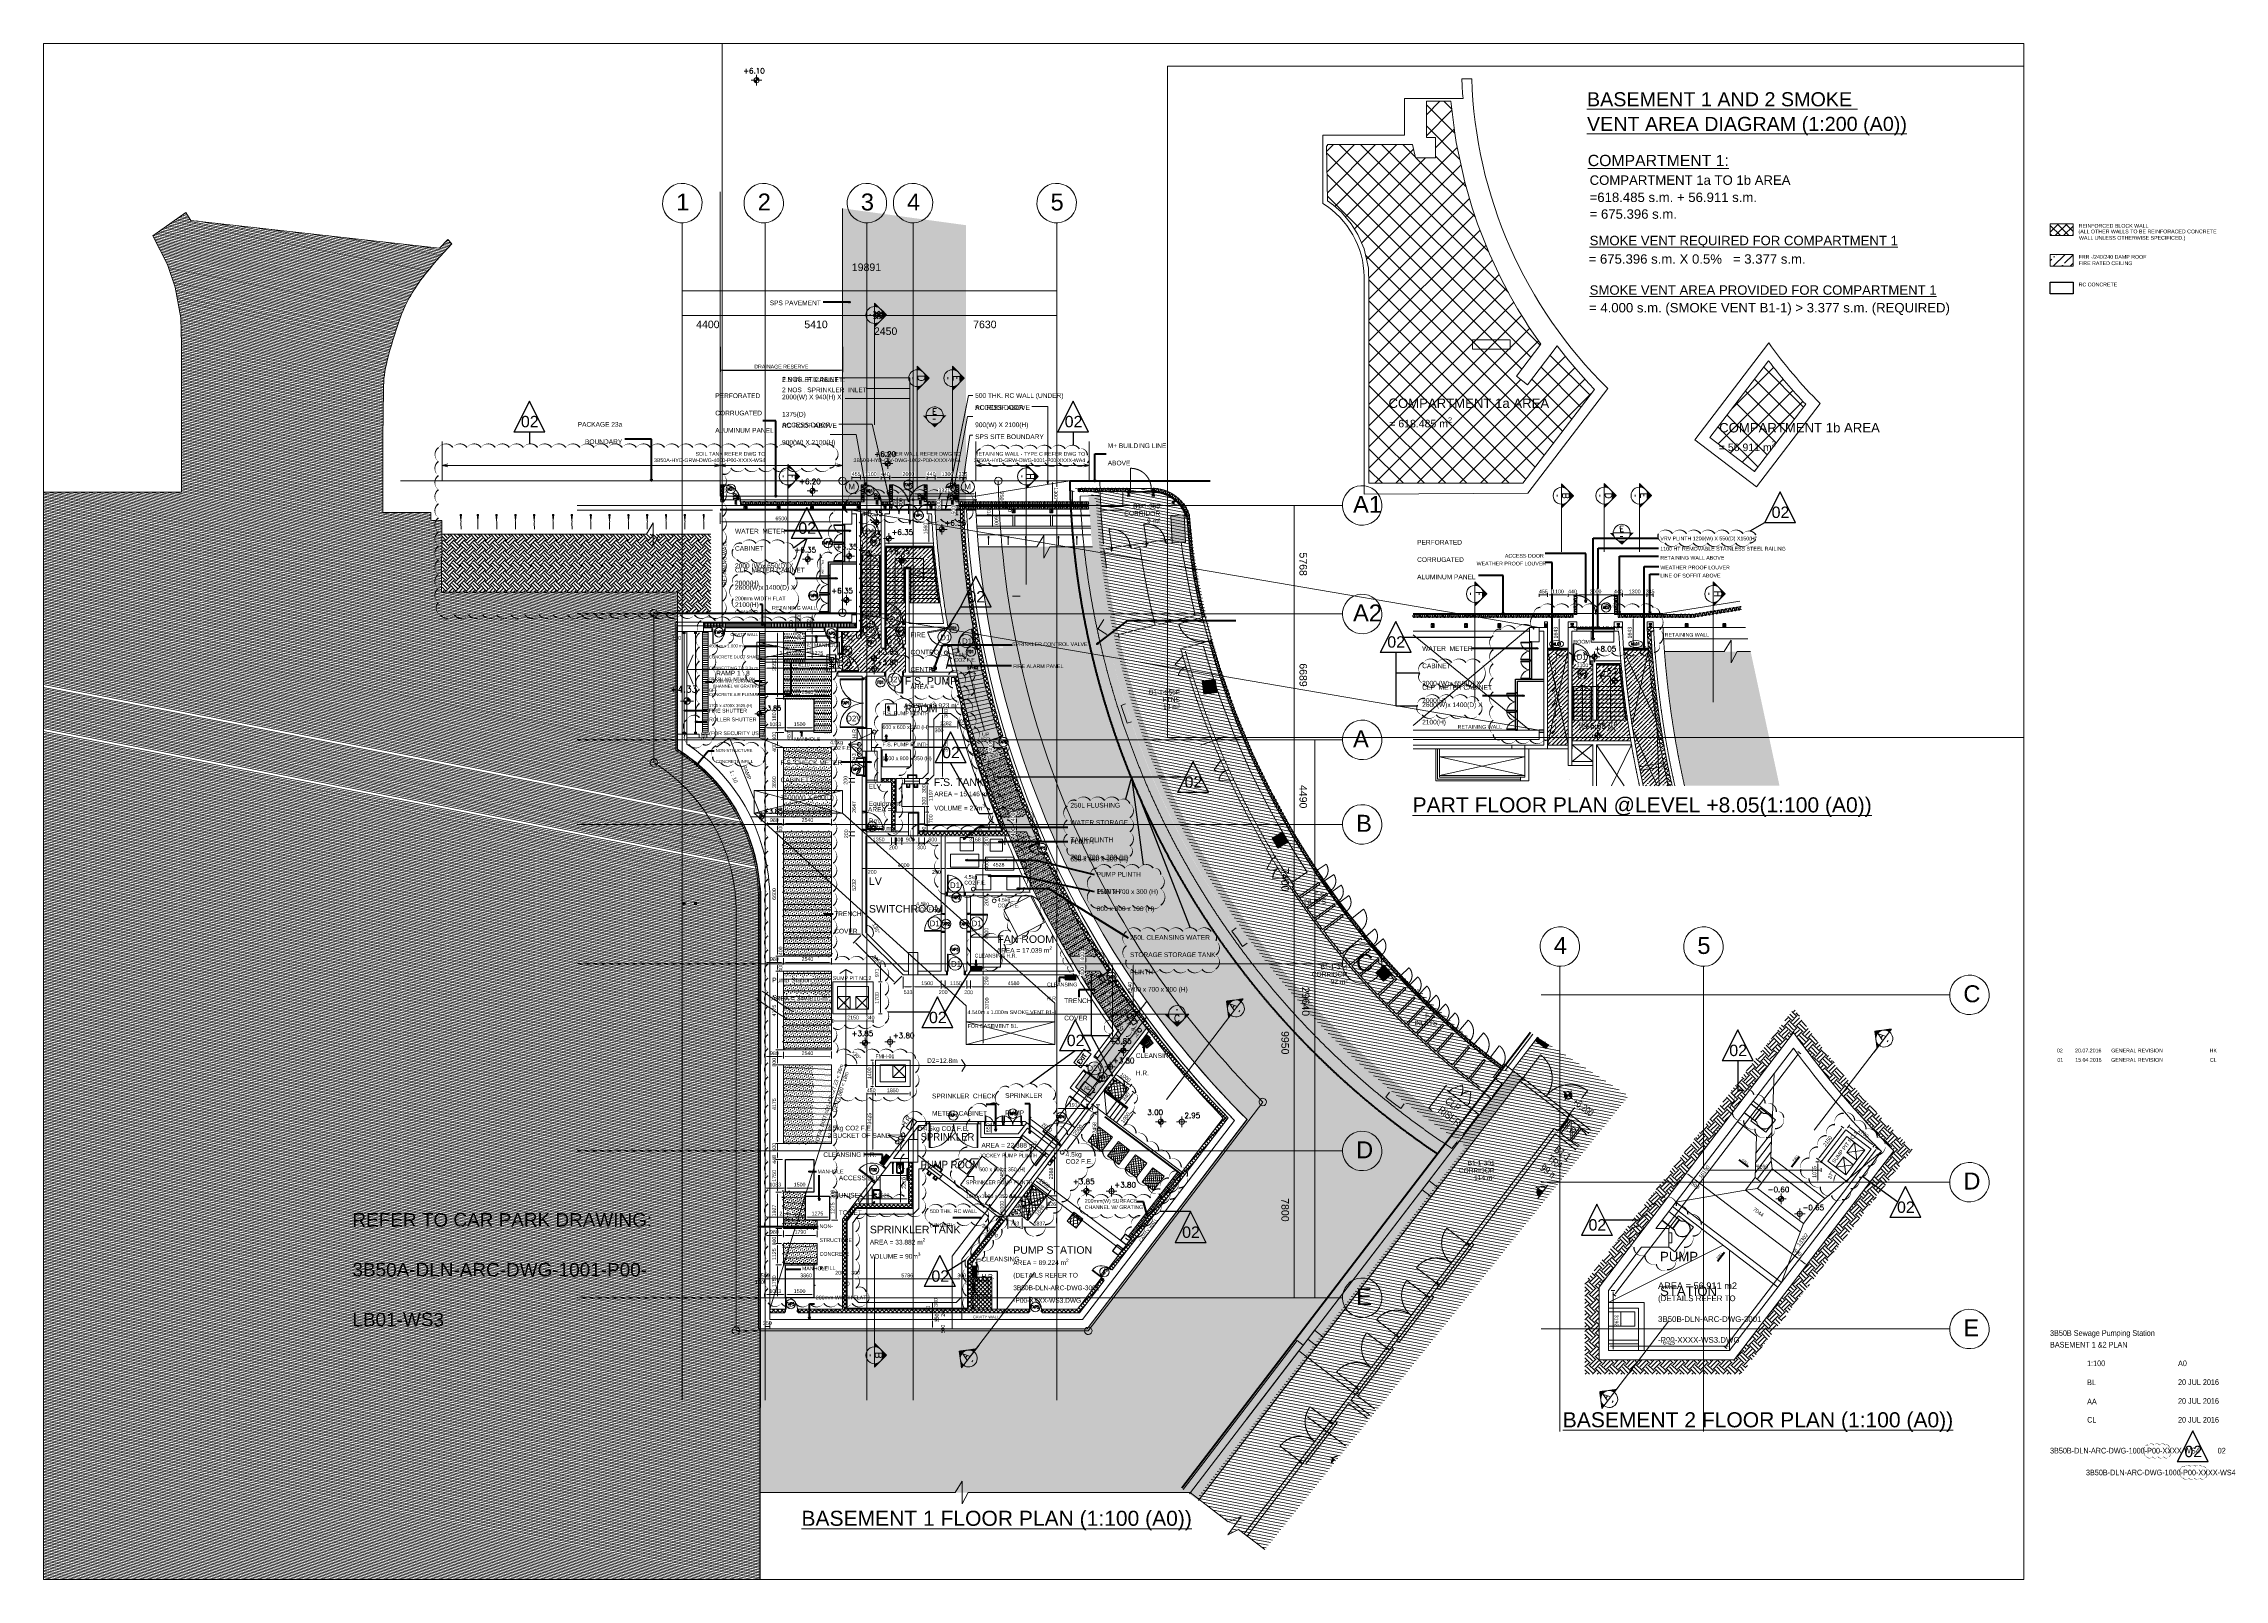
# Paper-space layout 'A0 1-200' of a CAD drawing. Header units: millimetres. Extents: x 12 to 1171, y 12 to 828.
# The model-space entities are those that its viewports show. They can reach past a viewport. Long polylines and large blocks are cut down to what shows.
import ezdxf
from ezdxf.enums import TextEntityAlignment as Align
from ezdxf.xclip import XClip

# ---------------------------------------------------------------- set-up
doc = ezdxf.new("R2010")
doc.units = ezdxf.units.MM
doc.header["$LTSCALE"] = 100
doc.header["$XCLIPFRAME"] = 0
for name, pattern in [('CENTER', [2, 1.25, -0.25, 0.25, -0.25]), ('Dash', [6, 3, -3]), ('Dash dot', [14, 6, -4, 0, -4]), ('Dash dot2', [6, 3, -1.5, 0, -1.5]), ('Dash_2_', [9.525, 6.35, -3.175]), ('DASHDOT', [25.4, 12.7, -6.35, 0, -6.35]), ('DASHDOT2', [12.7, 6.35, -3.175, 0, -3.175]), ('DASHED2', [0.375, 0.25, -0.125]), ('Double dash', [24.5, 10, -3, 2, -3, 2, -4.5]), ('Grid Line', [22.225, 12.7, -3.175, 3.175, -3.175]), ('Hidden', [9.525, 6.35, -3.175]), ('HIDDENX2', [19.05, 12.7, -6.35]), ('IMPORT-HIDDEN _4_', [18.76425, 12.5095, -6.25475]), ('Long Dash', [13.5, 9, -4.5]), ('Overhead', [1.8, 1.2, -0.6]), ('PHANTOM', [63.5, 31.75, -6.35, 6.35, -6.35, 6.35, -6.35])]:
    doc.linetypes.add(name, pattern=pattern)
doc.layers.get('0').update_dxf_attribs({"lineweight": 0})
doc.layers.get('Defpoints').update_dxf_attribs({"lineweight": 0})
for name, color, linetype, lineweight in [('A-ANNO-NOTE', 131, 'Continuous', 5), ('A-ANNO-NPLT', 5, 'CENTER', 13), ('A-AREA-IDEN', 2, 'Continuous', 5), ('A-DETL', 90, 'Continuous', 5), ('A-DETL-GENF', 92, 'Continuous', 5), ('A-DETL-HDLN', 90, 'Hidden', 5), ('A-DETL-MBND', 5, 'Continuous', 5), ('A-DETL-MEDM', 33, 'Continuous', 9), ('A-DOOR', 6, 'Continuous', 13), ('A-DOOR-FRAM', 31, 'Continuous', 5), ('A-DOOR-HDLN', 31, 'Long Dash', 5), ('A-FLOR', 192, 'Continuous', 18), ('A-FLOR-LEVL', 51, 'Continuous', 5), ('A-FLOR-LEVL-TEXT', 2, 'Continuous', 5), ('A-FLOR-OPNG', 51, 'Continuous', 5), ('A-FLOR-OVHD', 1, 'Overhead', 5), ('A-GENM', 13, 'Continuous', 5), ('A-GLAZ', 151, 'Continuous', 5), ('A-GLAZ-CURT', 52, 'Continuous', 5), ('A-GLAZ-CWMG', 51, 'Continuous', 5), ('A-WALL', 7, 'Continuous', 13), ('A030_2', 1, 'Continuous', 0), ('AEL_BL_3M_OFFSET_dwg', 8, 'Continuous', 5), ('architecture$0$000-Ret walls', 5, 'Continuous', 15), ('ATR01', 7, 'Continuous', 0), ('BL_3M Offset', 1, 'Dash dot', 5), ('BL_Original', 8, 'Dash dot2', 5), ('C-PRKG', 70, 'Continuous', 5), ('C-PROP-LINE', 91, 'Double dash', 70), ('DLN020__', 6, 'DASHDOT', 0), ('DLN030_1', 1, 'Continuous', 0), ('DLN0401_', 7, 'Continuous', 0), ('DLN040__', 3, 'Continuous', 0), ('DLN050_A', 2, 'Continuous', 0), ('DLN051__', 7, 'Continuous', 0), ('DLN052__', 7, 'Continuous', 0), ('DLN210__', 7, 'Continuous', 0), ('DLN220__', 7, 'Continuous', 0), ('DLN240__', 1, 'Continuous', 0), ('DLN280__', 3, 'Continuous', 0), ('DLN325__', 7, 'Continuous', 0), ('DLN580__', 4, 'Continuous', 0), ('DLN740__', 4, 'Continuous', 0), ('DLN810__', 7, 'Continuous', 0), ('DLN914__', 5, 'PHANTOM', 0), ('DLN956__', 4, 'Continuous', 0), ('DW-TITLE', 7, 'Continuous', 0), ('FITDOOR', 7, 'Continuous', 0), ('FS-10', 20, 'Continuous', 0), ('G-ANNO-DIMS', 111, 'Continuous', 5), ('G-ANNO-SYMB', 111, 'Continuous', 5), ('G-ANNO-TEXT', 231, 'Continuous', 5), ('HATCH', 8, 'Continuous', 0), ('HCL040', 7, 'Continuous', 0), ('HCL060__', 8, 'Continuous', 0), ('HCL210__', 3, 'Hidden', 0), ('HCL246', 1, 'Continuous', 0), ('HCL922_', 7, 'Continuous', 0), ('HCL930_D', 5, 'DASHED2', 0), ('HOARDING', 1, 'Continuous', 0), ('I-WALL', 7, 'Continuous', 9), ('INTWALL', 7, 'Continuous', 0), ('LEVEL', 7, 'Continuous', 0), ('Level 42', 10, 'Continuous', 5), ('Lourve', 1, 'Continuous', 0), ('M-EQPM', 50, 'Continuous', 5), ('MARK', 7, 'Continuous', 0), ('MOE', 6, 'DASHDOT2', 0), ('New facade', 1, 'Continuous', 0), ('OAP030', 7, 'Continuous', 9), ('OAP813', 130, 'Continuous', 40), ('P-SANR-FIXT', 6, 'Continuous', 9), ('Pump House', 2, 'Continuous', 0), ('Pump Plinth', 4, 'Continuous', 13), ('Q-SPCQ', 91, 'Continuous', 5), ('Q-SPCQ-HDLN', 91, 'Overhead', 5), ('Q-SPCQ-IDEN', 132, 'Continuous', 5), ('Rev.02', 1, 'Continuous', 25), ('Rev_D', 20, 'Continuous', 0), ('S-160-M_FOUND', 171, 'Continuous', 50), ('S-COLS', 52, 'Continuous', 9), ('S-COLS-SYMB', 171, 'Continuous', 40), ('S-GRID', 1, 'Continuous', 5), ('S-GRID-IDEN', 1, 'Continuous', 5), ('S-STRS', 31, 'Continuous', 5), ('S-STRS-ANNO', 31, 'Continuous', 5), ('S-STRS-IDEN', 31, 'Continuous', 5), ('S-STRS-MBND', 31, 'Continuous', 5), ('SITE BOUNDARY', 4, 'Continuous', 0), ('Trench Manhole', 1, 'Continuous', 25), ('WIN-MK', 4, 'Continuous', 0), ('XREF', 1, 'Continuous', 0)]:
    doc.layers.add(name, color=color, linetype=linetype, lineweight=lineweight)
doc.layers.add('ARC B1 Rev.01', color=8, linetype='Continuous', lineweight=0, transparency=0.5)
for name, color, linetype in [('DLN032__', 7, 'Continuous'), ('DLN660', 1, 'Continuous'), ('DLN740_', 4, 'Continuous'), ('HCL210', 3, 'Continuous')]:
    doc.layers.add(name, color=color, linetype=linetype)
doc.layers.add('STR B1 Framing Rev.00', color=211, linetype='Continuous', transparency=0.5)
doc.layers.get('FS-10').off()
doc.styles.add('Arial', font='arial.ttf')
doc.styles.add('Arial Narrow', font='ARIALN.TTF', dxfattribs={"width": 0.8, "height": 1.966565})
doc.styles.add('Arial_1', font='arial.ttf', dxfattribs={"width": 0.8, "height": 196.706587})
doc.styles.add('Arial_2', font='arial.ttf', dxfattribs={"height": 1.475299})
doc.styles.add('Arial_3', font='arial.ttf', dxfattribs={"height": 196.706587})
doc.styles.add('Arial_4', font='arial.ttf', dxfattribs={"width": 0.8, "height": 1.967066})
doc.styles.add('Arial_6', font='arial.ttf', dxfattribs={"width": 0.9, "height": 147.52994})
doc.styles.add('Arial_7', font='arial.ttf', dxfattribs={"height": 2.458832})
doc.styles.add('Arial_8', font='arial.ttf', dxfattribs={"height": 245.883234})
doc.styles.add('English', font='arial.ttf')
doc.styles.add('romans', font='romans.shx')
doc.styles.get("Standard").update_dxf_attribs({"font": 'swiss.ttf'})
doc.styles.add('StyleArial1', font='arial.ttf')
doc.styles.add('StyleSwis721 BT', font='swiss.ttf')
doc.styles.add('StyleSwis721 Lt BT1', font='swissl.ttf')
doc.styles.add('Swis721tBT', font='swissl.ttf')
doc.dimstyles.new('HCL50__', dxfattribs={"dimscale": 50, "dimtxt": 2.5, "dimasz": 2.5, "dimexe": 1, "dimexo": 1, "dimgap": 1, "dimtad": 1, "dimdec": 0, "dimzin": 3, "dimdsep": 46, "dimtxsty": 'StyleArial1', "dimsah": 1, "dimcen": 0, "dimclrd": 1, "dimclre": 1, "dimclrt": 7, "dimadec": 0, "dimazin": 0, "dimtfac": 1, "dimtdec": 0, "dimtofl": 0, "dimtmove": 0, "dimatfit": 3, "dimfxl": 1, "dimtolj": 1, "dimtzin": 0, "dimarcsym": 0})
doc.dimstyles.new('INTDIM', dxfattribs={"dimtxt": 200, "dimasz": 125, "dimexe": 100, "dimexo": 150, "dimgap": 80, "dimtad": 1, "dimdec": 0, "dimzin": 11, "dimdsep": 46, "dimtxsty": 'StyleSwis721 Lt BT1', "dimblk1": '_Open3011', "dimblk2": '_Open3011', "dimsah": 1, "dimcen": -125, "dimclrd": 256, "dimclre": 256, "dimclrt": 2, "dimaunit": 1, "dimadec": 5, "dimazin": 0, "dimtfac": 1, "dimtdec": 0, "dimtofl": 0, "dimtmove": 2, "dimatfit": 3, "dimldrblk": '_Open3011', "dimfxl": 1, "dimtolj": 1, "dimtzin": 0, "dimlwd": -1, "dimlwe": -1, "dimarcsym": 0})
pattern_1 = [(210.400428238, (863011267.5, 1206484926.75), (80.333883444, -136.92344456), [])]
pattern_2 = [(86.34984, (834357388.73, 818073559.81), (-158.42796, 10.1067), []), (176.34984, (834357388.73, 818073559.81), (-10.1067, -158.42796), [])]
pattern_3 = [(86.34984, (834357388.728, 818073559.81), (-31.685591, 2.021338), [])]
pattern_4 = [(41.34984, (-351035.27, -2.17), (-33.96973, 128.7086), [0, -119.0625])]
pattern_5 = [(41.000355, (-645108.42, -7523.12), (-33.18402, 128.91342), [0, -119.0625])]
pattern_6 = [(86.34984, (834357388.73, 818073559.81), (-158.42796, 10.1067), []), (176.34984, (834357388.73, 818073559.81), (-10.1067, -158.42796), [])]
pattern_7 = [(135, (172656, -114425.4), (-1391.035, -1391.035), []), (225, (172656, -114425.4), (1391.035, -1391.035), [])]
pattern_8 = [(270, (609.6, 0), (100, 6e-15), [])]
pattern_9 = [(90, (609.6, 0), (100, -6e-15), [])]
pattern_10 = [(45, (-2e-06, 8e-07), (-141.42136, 141.42136), [])]
pattern_11 = [(86.3502, (834318555.22, 818029367.07), (-158.428, 10.1057), []), (176.3502, (834318555.22, 818029367.07), (-10.1057, -158.428), [])]

psp = doc.layouts.new('A0 1-200')

# ---------------------------------------------------------------- texts
at = {"style": 'StyleSwis721 BT'}
psp.add_text('RC CONCRETE', height=2, dxfattribs=at).set_placement((1093.2, 701), align=Align.TOP_LEFT)
at = {"char_height": 2, "attachment_point": 1}
for s, width, insert in [('\\pi6.07977;02', 15, (1075.6, 294)), ('\\pi0.71656;20.07.2016', 15, (1090.6, 294)), ('GENERAL REVISION', 36.839, (1110.5, 294)), ('\\pi5.68669;HK', 15, (1157.1, 294)), ('\\pi6.30177;01', 15, (1075.6, 289)), ('\\pi0.80482;15.04.2016', 15, (1090.6, 289)), ('GENERAL REVISION', 36.839, (1110.5, 289)), ('\\pi5.82994;CL', 15, (1157.1, 289))]:
    psp.add_mtext_dynamic_manual_height_columns(s, width=width, gutter_width=1, heights=[0], dxfattribs=dict(at, insert=insert))

msp = doc.modelspace()

# ---------------------------------------------------------------- texts
at = {"layer": 'A-WALL'}
for s, height, p in [('%%uVENT AREA DIAGRAM (1:200 (A0))%%u', 1500, (834472061.9, 818034449.3)), ('%%uBASEMENT 1 AND 2 SMOKE %%u', 1500, (834470330.9, 818036416.1)), ('%%uSMOKE VENT REQUIRED FOR COMPARTMENT 1%%u', 1000, (834480296.3, 818025524.6)), ('%%uSMOKE VENT AREA PROVIDED FOR COMPARTMENT 1%%u', 1000, (834483773.1, 818021573.9)), ('= 4.000 s.m. (SMOKE VENT B1-1) > 3.377 s.m. (REQUIRED) ', 1000, (834484961.1, 818020118.3)), ('COMPARTMENT 1a TO 1b AREA', 1000, (834476056.2, 818030338.3)), ('%%uCOMPARTMENT 1:%%u', 1200, (834474593.5, 818031700.3)), ('=618.485 s.m. + 56.911 s.m.', 1000, (834477261, 818028969.4)), ('= 675.396 s.m. X 0.5%%%   = 3.377 s.m.', 1000, (834481511.3, 818023975.5)), ('= 675.396 s.m.', 1000, (834478436.3, 818027633.9))]:
    msp.add_text(s, height=height, rotation=41.350192, dxfattribs=at).set_placement(p)
at = {"layer": 'A-WALL', "color": 7, "char_height": 1000, "width": 21253.407, "attachment_point": 1, "rotation": 41.350196}
for s, insert in [('\\fSwis721 BT|b0|i0|c0|p0;\\C7;COMPARTMENT 1b AREA', (834503108.3, 818020430)), ('\\fSwis721 BT|b0|i0|c0|p0;\\C7;COMPARTMENT 1a AREA', (834475009, 817999170.4))]:
    msp.add_mtext(s, dxfattribs=dict(at, insert=insert))
at = {"layer": 'A-WALL', "color": 2, "char_height": 200, "rotation": 41.350196, "style": 'StyleSwis721 Lt BT1'}
for insert, attachment_point in [((834337217.1, 818027282.6), 9), ((834356025.7, 818020692.7), 7)]:
    msp.add_mtext('\\A1;', dxfattribs=dict(at, insert=insert, attachment_point=attachment_point))
at = {"layer": 'A-WALL', "color": 7, "linetype": 'ByBlock', "char_height": 800, "attachment_point": 1, "style": 'StyleSwis721 BT'}
for s, insert, rotation in [('\\A1;= 56.911 m{\\H0.7x;\\S2^ ;}', (834504342.5, 818018970.8), 41.350196), ('\\A1;= 618.485 m{\\H0.7x;\\S2^ ;}', (834476387.1, 817997729.8), 41.350192)]:
    msp.add_mtext(s, dxfattribs=dict(at, insert=insert, rotation=rotation))
at = {"layer": 'DLN032__', "color": 6, "style": 'romans', "width": 0.8}
for p in [(834333329, 818042768.7, 0), (834324692.9, 818035168.3, 0)]:
    msp.add_text('150', height=150, rotation=131.349839, dxfattribs=at).set_placement(p)
at = {"layer": 'DLN0401_', "color": 3}
for s, p in [('%%UPART FLOOR PLAN @LEVEL +8.05(1:100 (A0))', (834362649.1, 818046448.5, 0)), ('%%uBASEMENT 2 FLOOR PLAN (1:100 (A0))%%u', (834390225.3, 818027192.6, 0)), ('%%uBASEMENT 1 FLOOR PLAN (1:100 (A0))%%u', (834363319.3, 817996541.3, 0))]:
    msp.add_text(s, height=800, rotation=41.350211, dxfattribs=at).set_placement(p)
at = {"layer": 'DLN0401_', "style": 'Swis721tBT'}
for s, p in [('D1', (834363833.8, 818058301.2, 0)), ('M', (834333432.8, 818043593.2)), ('M', (834328814.9, 818039529.2)), ('D1', (834331048.8, 818038328.2, 0)), ('D1', (834338770.9, 818037347.6, 0)), ('D1', (834335118.3, 818035697.1, 0)), ('D2V', (834334403.1, 818034309.5, 0)), ('D2V', (834335770.9, 818034685.6, 0)), ('D2V', (834334608.2, 818032133.1)), ('D2V', (834336864.8, 818030200)), ('D1', (834346851, 818027190.8, 0)), ('D1', (834349059.1, 818026432, 0)), ('D1', (834347384.7, 818024958.3, 0)), ('D1', (834349661.2, 818024091.6, 0)), ('D2V', (834358757.4, 818024715.7, 0))]:
    msp.add_text(s, height=300, rotation=41.350211, dxfattribs=at).set_placement(p)
at = {"layer": 'DLN0401_'}
for s, rotation, p in [('UP', 41.349466, (834334669.9, 818036325.6, 0)), ('16R', 41.349466, (834334739.6, 818036094, 0)), ('UP', 41.350211, (834334157.7, 818034974.2)), ('15R', 41.350211, (834334264.5, 818034715.9)), ('UP', 41.350211, (834342809.3, 818034371.8, 0)), ('15R', 41.350211, (834342916.1, 818034113.6, 0)), ('TOTAL DIST.=D1+D2=27.23 < 36m', 113.535877, (834350597.9, 818012317.5, 0)), ('D1=13.560 < 18m', 113.389485, (834350185.5, 818014228.3, 0))]:
    msp.add_text(s, height=200, rotation=rotation, dxfattribs=at).set_placement(p)
at = {"layer": 'DLN0401_', "color": 4}
msp.add_text('AL', height=200, rotation=41.350211, dxfattribs=at).set_placement((834359279, 818023843.1, 0))
at = {"layer": 'DLN0401_', "color": 0, "attachment_point": 1}
for s, insert, char_height, width, rotation, line_spacing_factor in [('AREA = 56.911 m2', (834388936.7, 818036314.4), 350, 4723.109, 41.350196, 1.60667), ('\\A1;FIRE\\PCONTROL\\PCENTRE\\PAREA = 4.974m{\\H0.7x;\\S2^ ;}', (834336308.8, 818036000.1, 0), 250, 2364.189, 41.350196, 2.20667), ('FALL 1:100', (834330304.6, 818035830.5, 0), 100, 1900.715, 311.349841, 2.20667), ('4500 m x 1.000 m CONCRETE DUCT SHAFT CONNECTING TO 3.3s.m. FRESH AIR INTAKE ON GF.', (834328686.4, 818028448.3, 0), 160, 2838.084, 41.350196, 2.20667), ('\\A1;AREA = 17.039 m{\\H0.7x;\\S2^ ;}', (834350766.7, 818026500.8, 0), 250, 4723.109, 41.350196, 1.60667), ('\\A1;AREA = 22.388 m{\\H0.7x;\\S2^ ;}', (834356998.5, 818018195.9, 0), 250, 4723.109, 41.350196, 1.60667), ('\\A1;AREA = 33.882 m{\\H0.7x;\\S2^ ;}\\PVOLUME = 90m{\\H0.7x;\\S3^ ;}', (834355951.4, 818010414.6, 0), 250, 4723.109, 41.350196, 1.60667)]:
    msp.add_mtext(s, dxfattribs=dict(at, insert=insert, char_height=char_height, width=width, rotation=rotation, line_spacing_factor=line_spacing_factor))
at = {"layer": 'DLN0401_', "color": 0, "attachment_point": 1, "rotation": 41.350196, "line_spacing_factor": 2.20667}
for s, insert, char_height in [('NON-STRUCTURE\\PCONCRETE INFILL', (834332626.2, 818024520.6, 0), 160), ('{\\W0.8;NON-\\PSTRUCTURE\\PCONCRETE \\PINFILL}', (834353460.5, 818009200.4, 0), 200)]:
    msp.add_mtext(s, dxfattribs=dict(at, insert=insert, char_height=char_height))
at = {"layer": 'DLN040__', "color": 0, "line_spacing_factor": 2.20667}
for s, insert, char_height, width, attachment_point, rotation in [('{\\H0.8x;1100 HT REMOVABLE STAINLESS STEEL RAILING} ', (834363343.3, 818065584.4, 0), 250, 6648.969, 7, 41.350196), ('{\\H0.8x;VRV PLINTH 1200(W) X 550(D) X150(H)}', (834363021.2, 818065950.4, 0), 250, 5945.128, 7, 41.350196), ('{\\H0.8x;RETAINING WALL ABOVE}', (834363660.8, 818065223.6, 0), 250, 5945.128, 7, 41.350196), ('{\\H0.8x;WEATHER PROOF LOUVER} ', (834364003.5, 818064834.2, 0), 250, 3559.471, 7, 41.350196), ('{\\H0.8x;LINE OF SOFFIT ABOVE} ', (834364287.3, 818064511.8, 0), 250, 3559.471, 7, 41.350196), ('{\\H0.8x;RETAINING WALL} ', (834368310.5, 818063861.6, 0), 250, 5945.128, 9, 41.350196), ('{\\H0.8x;WEATHER PROOF LOUVER} ', (834356538.4, 818058542.7, 0), 250, 3559.471, 7, 41.349487), ('{\\H0.8x;ACCESS DOOR }', (834357392.7, 818059844.5, 0), 250, 3559.471, 7, 41.349487), ('{\\fArial|b0|i0|c0|p34;PERFORATED CORRUGATED\\PALUMINUM PANEL\\C256; \\fSwis721 BT|b0|i0|c0|p34;\\H0.8x;\\C0; }', (834354649.9, 818055902, 0), 250, 3559.471, 7, 41.349487), ('{\\H0.8x;RETAINING WALL} ', (834363284.8, 818052920.7, 0), 250, 5945.128, 9, 41.350196), ('SPS PAVEMENT', (834321248.1, 818045903.4, 0), 250, 3559.471, 9, 41.350196), ('F.S INLET CABINET:\\P2000(W) X 940(H) X 1375(D)', (834323658.5, 818040043.2, 0), 250, 3559.471, 7, 41.350196), ('ACCESS DOOR\\P900(W) X 2100(H)', (834324641, 818038926.8, 0), 250, 3559.471, 7, 41.350196), ('PUMP STATION', (834387945.5, 818037607.8), 500, 3843.385, 1, 41.350196), ('(DETAILS REFER TO 3B50B-DLN-ARC-DWG-3001\\P-P00-XXXX-WS3.DWG', (834389398.6, 818035793.8), 300, 5871.778, 1, 41.350196), ('250L FLUSHING WATER STORAGE TANK PLINTH \\P700 x 700 x 300 (H)', (834348666.6, 818034816.5, 0), 250, 3470.405, 1, 41.350196), ('WATER  METER CABINET\\P2000 (W)x 650(D) X 2000(H)', (834325671.5, 818033975.4, 0), 250, 3780.914, 1, 41.350196), ('CLP  METER CABINET\\P2600(W)x 1400(D) X 2100(H)', (834327036.2, 818032424.8, 0), 250, 3559.471, 1, 41.350196), ('PACKAGE 23a BOUNDARY', (834318200.7, 818033397.1, 0), 250, 3559.471, 9, 41.350196), ('200mm WIDTH FLAT CHANNEL', (834328050.3, 818031272.5, 0), 200, 3470.405, 1, 41.350196), ('\\fSwis721 BT|b0|i0|c0|p0;\\C0;F.S. TANK', (834342359, 818030996.6, 0), 400, 3314.147, 1, 41.350196), ('PLINTH \\P800 x 800 x 100 (H)', (834352745.1, 818032302.4, 0), 250, 5066.658, 1, 41.350196), ('RAMP 1 : 8', (834329901.7, 818027650.9, 0), 250, 2542.808, 1, 41.350196), ('LV SWITCHROOM', (834343247.5, 818024776.9, 0), 400, 1499.69, 1, 41.350196), ('{\\H0.8x;CAVITY WALL} ', (834366790.9, 818021250.9, 0), 200, 4756.103, 9, 95.191502), ('Pump Station\\PService Yard', (834342912.1, 818017376.9, 0), 250, 5066.658, 1, 41.350196), ('\\A1;AREA = 347.810 m{\\H0.7x;\\S2^ ;}', (834343461.4, 818016678.7, 0), 250, 5066.658, 1, 41.350196), ('SPRINKLER PUMP PLINTH \\P1900 x1000 x 350 (H)', (834357754.8, 818016088.6, 0), 200, 6757.399, 1, 41.350196), ('\\fSwis721 BT|b0|i0|c0|p0;\\C0;PUMP STATION', (834361952.1, 818015126.9, 0), 400, 4290.197, 1, 41.350196), ('\\fSwis721 BT|b0|i0|c0|p0;\\C0;SPRINKLER TANK', (834355514.8, 818010910.6, 0), 400, 5274.139, 1, 41.350196), ('CAVITY WALL', (834363919.1, 818011750.7, 0), 150, 4756.103, 9, 41.350196), ('REFER TO CAR PARK DRAWING: 3B50A-DLN-ARC-DWG-1001-P00-\\PLB01-WS3', (834334432.4, 817993254.6, 0.1), 720, 17892.08, 1, 41.350196)]:
    msp.add_mtext(s, dxfattribs=dict(at, insert=insert, char_height=char_height, width=width, attachment_point=attachment_point, rotation=rotation))
at = {"layer": 'DLN040__', "color": 7, "char_height": 250, "width": 3559.471, "attachment_point": 7, "rotation": 41.350196, "line_spacing_factor": 2.20667}
for s, insert in [('M+ BUILDING LINE ABOVE', (834338311.6, 818049586.5, 0)), ('{\\fArial|b0|i0|c0|p34;RC ROOF ABOVE\\C256; \\fSwis721 BT|b0|i0|c0|p34;\\H0.8x;\\C0; }', (834331078.4, 818047142.8, 0)), ('ACCESS DOOR\\P900(W) X 2100(H)', (834331729.7, 818046402.7, 0))]:
    msp.add_mtext(s, dxfattribs=dict(at, insert=insert))
at = {"layer": 'DLN040__', "color": 0, "attachment_point": 1, "line_spacing_factor": 2.20667}
for s, insert, char_height, rotation in [('F.S. PUMP\\PROOM', (834337643.1, 818034015.1, 0), 400, 41.350196), ('{\\H0.8x;RETAINING WALL} ', (834329860.1, 818032194.8, 0), 250, 41.350196), ('{\\H0.8x;RETAINING WALL} ', (834327157.1, 818031295.9, 0), 250, 131.350196), ('MANHOLE', (834332833.1, 818032183, 0), 200, 41.350196), ('{\\H0.8x;CAVITY WALL} ', (834329150, 818029657.9, 0), 200, 41.350196), ('CONCRETE AIR PLENUM\\P1700 x 4700X 3625 (H) ', (834330393.6, 818026507.2, 0), 160, 41.350196), ('\\fSwis721 BT|b0|i0|c0|p0;\\C0;FAN ROOM', (834350405.9, 818026968.4, 0), 400, 41.350196), ('FIRE SHUTTER ', (834330938, 818025874.5, 0), 200, 41.350196), ('ROLLER SHUTTER \\P(FOR SECURITY USE)', (834331262.1, 818025538.4, 0), 200, 41.350196), ('TRENCH \\PCOVER', (834355281.4, 818026801.1, 0), 250, 41.350196), ('4.540m x 1.000m SMOKE VENT B1-1 \\PFOR BASEMENT B1. ', (834351849.2, 818022933.5, 0), 200, 41.350196), ('JOCKEY PUMP PLINTH \\P600 x 600 x 350 (H)', (834357346.2, 818017626.3, 0), 200, 41.350196), ('{\\W0.9;SPRINKLER \\PPUMP ROOM}', (834354287.8, 818016391.1, 0), 400, 41.350196), ('{\\W0.8;CLEANSING\\PH.R.}', (834361053, 818013589.9, 0), 250, 41.350196), ('ACCESSIBLE\\PUNISEX\\PTOILET', (834352514.3, 818011823.2, 0), 250, 41.350196), ('MANHOLE', (834354237.6, 818006899.4, 0), 200, 41.350196), ('200mm WIDTH FLAT \\PCHANNEL', (834355815.1, 818006223.6, 0), 200, 41.350196)]:
    msp.add_mtext(s, dxfattribs=dict(at, insert=insert, char_height=char_height, rotation=rotation))
at = {"layer": 'DLN040__', "color": 0, "insert": (834330080.1, 818027182.8, 0), "char_height": 200, "attachment_point": 1, "rotation": 41.350196}
msp.add_mtext('{\\H0.8x;300mm(W) SURFACE \\PCHANNEL W/ GRATING}', dxfattribs=at)
at = {"layer": 'DLN050_A', "style": 'romans', "width": 0.8}
for s, rotation, p in [('FAP3', 41.350211, (834364565.7, 818057896, 0)), ('MD1', 41.350211, (834332832.3, 818043180.5)), ('FAP7', 41.350211, (834331051.7, 818041828.3, 0)), ('FAP11', 41.350211, (834332548.6, 818040973.5, 0)), ('MD1', 41.350211, (834329686.7, 818040200.3, 0)), ('FD1', 41.350211, (834331684.1, 818038375.1, 0)), ('ST-01', 41.350211, (834331725.5, 818037672.6, 0)), ('FD1', 41.350211, (834339374, 818037341.5, 0)), ('MD1', 41.350211, (834324106.6, 818035414.1)), ('FAP3', 41.350211, (834335853.2, 818035659.4, 0)), ('FAP5', 41.652606, (834343837.7, 818034868.2, 0)), ('FAP6', 41.350211, (834331141.1, 818034061.9, 0)), ('FD1', 41.350211, (834335060.4, 818034228.2, 0)), ('FAP5', 41.350211, (834333162.8, 818033174.2)), ('FD1', 41.350211, (834334395.7, 818033028.6, 0)), ('FAP5', 41.350211, (834349103.6, 818031996.6)), ('FAP1', 41.350211, (834336198.7, 818030914)), ('FAP5', 41.350211, (834328670.7, 818029289.3, 0)), ('FAP5', 41.350211, (834356390.7, 818029305.5, 0)), ('FAP9', 41.350211, (834338915.2, 818028605.9, 0)), ('FAP4', 41.350211, (834341576.5, 818026909.7, 0)), ('FAP2', 41.350211, (834347432.4, 818027022.5, 0)), ('FAP2', 41.350211, (834347946.1, 818025606.2, 0)), ('FAP2', 41.350211, (834348676, 818026248.6, 0)), ('FAP3', 41.350211, (834349194.8, 818024896.6, 0)), ('FD1', 41.350211, (834359571.5, 818025000.9, 0)), ('FAP4', 41.350211, (834359307.9, 818021944.7, 0)), ('FAP8', 41.350211, (834357263.4, 818020385.2, 0)), ('FAP1', 41.350211, (834354955.3, 818018221.7, 0)), ('FAP5', 93.998715, (834366495.1, 818017275.4, 0)), ('FD2', 41.350211, (834353698.7, 818013276.8, 0)), ('FAP5', 41.350211, (834364953.7, 818013465.7, 0)), ('FAP5', 41.350211, (834355089.6, 818005000.1, 0))]:
    msp.add_text(s, height=150, rotation=rotation, dxfattribs=at).set_placement(p, align=Align.MIDDLE_CENTER)
at = {"layer": 'DLN051__', "char_height": 900, "width": 1139.353, "attachment_point": 1, "rotation": 41.350196}
for s, insert in [('\\fSwis721 BT|b0|i0|c0|p0;\\C256;C', (834390686.5, 818058884.1, 0)), ('\\fSwis721 BT|b0|i0|c0|p0;\\C256;D', (834397260.1, 818051414.8, 0)), ('\\fSwis721 BT|b0|i0|c0|p0;\\C256;E ', (834402413.2, 818045559.4, 0))]:
    msp.add_mtext(s, dxfattribs=dict(at, insert=insert))
at = {"layer": 'DLN210__', "color": 2, "char_height": 200, "rotation": 41.350196, "style": 'StyleSwis721 Lt BT1'}
for insert, attachment_point in [((834329702.5, 818046870.2), 7), ((834332904.9, 818044937.8), 7), ((834327430.4, 818040286.7), 9), ((834343664.9, 818035605.2), 7)]:
    msp.add_mtext('\\A1;', dxfattribs=dict(at, insert=insert, attachment_point=attachment_point))
at = {"layer": 'DLN220__', "color": 2, "char_height": 200, "rotation": 41.350196, "style": 'StyleSwis721 Lt BT1'}
for insert, attachment_point in [((834331698.7, 818046410.9), 7), ((834324305.7, 818045243.6), 9), ((834326436.1, 818041438.7), 9)]:
    msp.add_mtext('\\A1;', dxfattribs=dict(at, insert=insert, attachment_point=attachment_point))
at = {"layer": 'DLN580__', "style": 'Swis721tBT'}
for s, height, rotation, p in [('4.5kg', 200, 41.350211, (834338912.4, 818036577.4, 0)), ('CO2 F.E.', 200, 41.350211, (834339086.4, 818036374.1, 0)), ('4.5kg', 200, 41.350211, (834337021.7, 818028721.3, 0)), ('CO2 F.E.', 200, 41.350211, (834337220.2, 818028495.8, 0)), ('4.5kg', 200, 41.350211, (834347105.7, 818028063.4, 0)), ('CO2 F.E.', 200, 41.350211, (834347304.2, 818027837.9, 0)), ('4.5kg', 200, 41.350211, (834349232, 818028319.4, 0)), ('CO2 F.E.', 200, 41.350211, (834349430.5, 818028093.9, 0)), ('4.5kg', 200, 41.350211, (834346123.5, 818025304.7, 0)), ('CO2 F.E.', 200, 41.350211, (834346322, 818025079.2, 0)), ('4.5kg', 250, 41.350211, (834360899.6, 818020534.9, 0)), ('CO2 F.E.', 250, 41.350211, (834361147.7, 818020252.9, 0)), ('4.5kg CO2 F.E.', 250, 41.350211, (834354326.9, 818016580.9, 0)), ('2 BUCKET OF SAND', 250, 41.350196, (834350741, 818012927.9, -0.1)), ('4.5kg CO2 F.E.', 250, 41.350196, (834350474.8, 818013226.5, -0.1))]:
    msp.add_text(s, height=height, rotation=rotation, dxfattribs=at).set_placement(p)
at = {"layer": 'DLN580__'}
for s, height, rotation, p in [('F.H.', 250, 41.350211, (834333939, 818033208.7, 0.1)), ('H.R.', 200, 131.350187, (834337850.5, 818029884.4, 0.1)), ('H.R.', 200, 347.863324, (834358377.4, 818028029, 0.1)), ('F.H.', 200, 347.863324, (834359077.9, 818027880.2, 0.1)), ('H.R.', 250, 94.016996, (834353451.6, 818016066.6, 0.1))]:
    msp.add_text(s, height=height, rotation=rotation, dxfattribs=at).set_placement(p)
at = {"layer": 'HCL040', "linetype": 'Continuous', "lineweight": 13, "char_height": 125, "width": 417.53, "attachment_point": 1, "line_spacing_factor": 2.2, "style": 'Arial'}
for insert, rotation in [((834390005.3, 818045896.7), 94.301424), ((834387983.4, 818044242), 4.301424), ((834390394.4, 818039347.2), 94.301424)]:
    msp.add_mtext('\\fArial|b0|i0|c0|p0;\\C256;\\W0.800000x;FALL', dxfattribs=dict(at, insert=insert, rotation=rotation))
at = {"layer": 'Lourve', "color": 2, "insert": (834338046.8, 818063256), "char_height": 200, "attachment_point": 9, "rotation": 41.350196, "style": 'StyleSwis721 Lt BT1'}
msp.add_mtext('\\A1;', dxfattribs=at)
at = {"layer": 'MARK', "color": 7, "style": 'romans'}
msp.add_text('-', height=181.4, rotation=41.933645, dxfattribs=at).set_placement((834361286.2, 818064788.5, 0), align=Align.MIDDLE_CENTER)
at = {"layer": 'MARK', "color": 7, "insert": (834361040.3, 818065095.4, 0), "char_height": 311.04, "width": 282.628, "attachment_point": 5, "rotation": 41.933638, "style": 'romans'}
msp.add_mtext('\\Fromans|c0;\\C7;E', dxfattribs=at)
at = {"layer": 'New facade', "color": 2, "char_height": 200, "rotation": 41.350196, "style": 'StyleSwis721 Lt BT1'}
for insert, attachment_point in [((834330493, 818060125.2), 9), ((834329666.4, 818026797, 0), 7)]:
    msp.add_mtext('\\A1;', dxfattribs=dict(at, insert=insert, attachment_point=attachment_point))
at = {"layer": 'S-160-M_FOUND', "color": 2, "char_height": 200, "attachment_point": 9, "rotation": 41.350196, "style": 'StyleSwis721 Lt BT1'}
for insert in [(834327222.6, 818040623.5), (834353367.2, 818018162.1)]:
    msp.add_mtext('\\A1;', dxfattribs=dict(at, insert=insert))
at = {"layer": 'WIN-MK', "color": 6, "style": 'romans', "width": 0.8}
for rotation, p in [(41.350211, (834365622.3, 818060988.9)), (41.349485, (834362495.2, 818058234.9))]:
    msp.add_text('ML01', height=150, rotation=rotation, dxfattribs=at).set_placement(p, align=Align.MIDDLE_CENTER)

# ---------------------------------------------------------------- blocks, each defined once
blk = doc.blocks.new('ColumnText48')
at = {"style": 'StyleSwis721 BT'}
blk.add_text('REINFORCED BLOCK WALL', height=2, dxfattribs=at).set_placement((228867.1, -292982.7), align=Align.TOP_LEFT)
blk = doc.blocks.new('ColumnText49')
at = {"style": 'StyleSwis721 BT'}
for s, p in [('(ALL OTHER WALLS TO BE REINFORACED CONCRETE', (228867, -292985.7)), ('WALL UNLESS OTHERWISE SPECIFICED.)', (228867.3, -292989.1))]:
    blk.add_text(s, height=2, dxfattribs=at).set_placement(p, align=Align.TOP_LEFT)
blk = doc.blocks.new('ColumnText50')
at = {"style": 'StyleSwis721 BT'}
for s, p in [('FRR -/240/240 DAMP ROOF', (228867.1, -293001.1)), ('FIRE RATED CEILING', (228867.1, -293004.5))]:
    blk.add_text(s, height=2, dxfattribs=at).set_placement(p, align=Align.TOP_LEFT)
blk = doc.blocks.new('DWG_TITLE')
at = {"color": 7, "style": 'English', "width": 0.8}
for tag, p in [('AAA', (681.54, 360.51)), ('1:5', (691.23, 355.66)), ('A3', (715.02, 355.66)), ('BL', (691.23, 350.68)), ('07DEC2015', (715.02, 350.73)), ('AA', (691.23, 345.67)), ('CL', (691.23, 340.86)), ('07DEC2015', (715.02, 345.81)), ('07DEC2015', (715.02, 340.86)), ('3B50B', (681.57, 332.82)), ('REV', (725.38, 332.8)), ('CAD_REF_NAME', (690.98, 327.11))]:
    blk.add_attdef(tag, p, '', height=1.48, dxfattribs=at)
blk = doc.blocks.new('02')
at = {"layer": 'Rev.02'}
for p, q in [((8.3, 16.5), (0, 0)), ((16.5, 0), (8.3, 16.5))]:
    blk.add_line(p, q, dxfattribs=at)
at = {"layer": 'Rev.02', "linetype": 'ByBlock'}
blk.add_line((16.5, 0), (0, 0), dxfattribs=at)
at = {"layer": 'Rev.02', "style": 'StyleSwis721 BT'}
blk.add_text('02', height=6.05, dxfattribs=at).set_placement((3.8, 8.6), align=Align.TOP_LEFT)
blk = doc.blocks.new('_Open301')
at = {"layer": 'Rev_D', "linetype": 'ByBlock'}
blk.add_line((0, 0), (-1, 0), dxfattribs=at)
blk = doc.blocks.new('_Open3011')
at = {"layer": 'ATR01', "linetype": 'ByBlock'}
blk.add_line((0, 0), (-1, 0), dxfattribs=at)
at = {"layer": 'ATR01', "linetype": 'ByBlock', "yscale": 1.119319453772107, "zscale": 0.008}
blk.add_blockref('_Open301', (0, 0), dxfattribs=at)
blk = doc.blocks.new('*D210')
at = {"layer": 'Defpoints', "color": 0, "transparency": 16777216}
for p in [(834325647, 818048322, 0), (834323443, 818047117), (834323807, 818046703, 0)]:
    blk.add_point(p, dxfattribs=at)
at = {"layer": 'DLN030_1', "transparency": 16777216}
for p, q in [((834325548, 818048434), (834325216, 818048811)), ((834325132, 818048604), (834323593, 818047249)), ((834323708, 818046816), (834323377, 818047192))]:
    blk.add_line(p, q, dxfattribs=at)
at = {"layer": 'DLN030_1', "transparency": 16777216, "xscale": 200, "yscale": 200, "zscale": 200}
for p, rotation in [((834325282, 818048736), 41.35021135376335), ((834323443, 818047117), 221.3502113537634)]:
    blk.add_blockref('_Open3011', p, dxfattribs=dict(at, rotation=rotation))
at = {"layer": 'DLN030_1', "color": 2, "transparency": 16777216, "insert": (834324743, 818047142), "char_height": 400, "attachment_point": 5, "rotation": 41.35021, "style": 'StyleSwis721 Lt BT1'}
blk.add_mtext('\\A1;2450', dxfattribs=at)
blk = doc.blocks.new('X2')
at = {"color": 0}
for p, q in [((56090, 54075), (56223, 54075)), ((56103, 54088), (56227, 54088)), ((56115, 54100), (56231, 54100)), ((56128, 54112), (56235, 54112)), ((56140, 54125), (56239, 54125)), ((56153, 54138), (56244, 54138)), ((56165, 54150), (56249, 54150)), ((56178, 54162), (56254, 54162)), ((56190, 54175), (56260, 54175)), ((56203, 54188), (56265, 54188)), ((56215, 54200), (56271, 54200)), ((56228, 54212), (56278, 54212)), ((56240, 54225), (56284, 54225)), ((56253, 54238), (56291, 54238)), ((56265, 54250), (56298, 54250)), ((56278, 54262), (56306, 54262)), ((56290, 54275), (56314, 54275)), ((56303, 54288), (56322, 54288)), ((56315, 54300), (56331, 54300)), ((56328, 54312), (56340, 54312)), ((56340, 54325), (56349, 54325)), ((56353, 54338), (56359, 54338)), ((56365, 54350), (56369, 54350)), ((56378, 54362), (56380, 54362)), ((56390, 54375), (56391, 54375)), ((56403, 54388), (56403, 54388)), ((56428, 54412), (56428, 54412)), ((56440, 54425), (56442, 54425)), ((56453, 54438), (56456, 54438)), ((56465, 54450), (56471, 54450)), ((56478, 54462), (56487, 54462)), ((56490, 54475), (56503, 54475)), ((56503, 54488), (56521, 54488)), ((56515, 54500), (56540, 54500)), ((56528, 54512), (56560, 54512)), ((56540, 54525), (56582, 54525)), ((56553, 54538), (56606, 54538)), ((56565, 54550), (56632, 54550)), ((56578, 54562), (56661, 54562)), ((56590, 54575), (56694, 54575)), ((56603, 54588), (56732, 54588)), ((56615, 54600), (56781, 54600)), ((56628, 54612), (56853, 54612)), ((56640, 54625), (57247, 54625)), ((56653, 54638), (57235, 54638)), ((56665, 54650), (57222, 54650)), ((56678, 54662), (57210, 54662)), ((56690, 54675), (57197, 54675)), ((56703, 54688), (57185, 54688)), ((56715, 54700), (57172, 54700)), ((56728, 54712), (57160, 54712)), ((56740, 54725), (57147, 54725)), ((56753, 54738), (57135, 54738)), ((56765, 54750), (57122, 54750)), ((56778, 54762), (57110, 54762)), ((56790, 54775), (57097, 54775)), ((56803, 54788), (57085, 54788)), ((56815, 54800), (57072, 54800)), ((56828, 54812), (57060, 54812)), ((56840, 54825), (57047, 54825)), ((56853, 54838), (57035, 54838)), ((56865, 54850), (57022, 54850)), ((56878, 54862), (57010, 54862)), ((56890, 54875), (56997, 54875)), ((56903, 54888), (56985, 54888)), ((56915, 54900), (56972, 54900)), ((56928, 54912), (56960, 54912)), ((56940, 54925), (56947, 54925)), ((57034, 54612), (57260, 54612)), ((57107, 54600), (57272, 54600)), ((57155, 54588), (57285, 54588)), ((57194, 54575), (57297, 54575)), ((57227, 54562), (57310, 54562)), ((57256, 54550), (57322, 54550)), ((57282, 54538), (57335, 54538)), ((57305, 54525), (57347, 54525)), ((57327, 54512), (57360, 54512)), ((57348, 54500), (57372, 54500)), ((57366, 54488), (57385, 54488)), ((57384, 54475), (57397, 54475)), ((57401, 54462), (57410, 54462)), ((57417, 54450), (57422, 54450)), ((57432, 54438), (57435, 54438)), ((57446, 54425), (57447, 54425)), ((57460, 54412), (57460, 54412)), ((57485, 54388), (57485, 54388)), ((57496, 54375), (57497, 54375)), ((57508, 54362), (57510, 54362)), ((57518, 54350), (57522, 54350)), ((57529, 54338), (57535, 54338)), ((57538, 54325), (57547, 54325)), ((57548, 54312), (57560, 54312)), ((57557, 54300), (57572, 54300)), ((57565, 54288), (57585, 54288)), ((57574, 54275), (57597, 54275)), ((57582, 54262), (57610, 54262)), ((57589, 54250), (57622, 54250)), ((57596, 54238), (57635, 54238)), ((57603, 54225), (57647, 54225)), ((57610, 54212), (57660, 54212)), ((57616, 54200), (57672, 54200)), ((57622, 54188), (57685, 54188)), ((57628, 54175), (57697, 54175)), ((57634, 54162), (57710, 54162)), ((57639, 54150), (57722, 54150)), ((57644, 54138), (57735, 54138)), ((57648, 54125), (57747, 54125)), ((57653, 54112), (57760, 54112)), ((57657, 54100), (57772, 54100)), ((57661, 54088), (57785, 54088)), ((57665, 54075), (57797, 54075)), ((55890, 53875), (56194, 53875)), ((55903, 53888), (56194, 53888)), ((55915, 53900), (56194, 53900)), ((55928, 53912), (56195, 53912)), ((55940, 53925), (56196, 53925)), ((55953, 53938), (56197, 53938)), ((55965, 53950), (56198, 53950)), ((55978, 53962), (56200, 53962)), ((55990, 53975), (56201, 53975)), ((56003, 53988), (56203, 53988)), ((56015, 54000), (56206, 54000)), ((56028, 54012), (56208, 54012)), ((56040, 54025), (56210, 54025)), ((56053, 54038), (56213, 54038)), ((56065, 54050), (56216, 54050)), ((56078, 54062), (56219, 54062)), ((57668, 54062), (57810, 54062)), ((57671, 54050), (57822, 54050)), ((57674, 54038), (57835, 54038)), ((57677, 54025), (57847, 54025)), ((57680, 54012), (57860, 54012)), ((57682, 54000), (57872, 54000)), ((57684, 53988), (57885, 53988)), ((57686, 53975), (57897, 53975)), ((57688, 53962), (57910, 53962)), ((57689, 53950), (57922, 53950)), ((57691, 53938), (57935, 53938)), ((57692, 53925), (57947, 53925)), ((57692, 53912), (57960, 53912)), ((57693, 53900), (57972, 53900)), ((57694, 53888), (57985, 53888)), ((57694, 53875), (57997, 53875))]:
    blk.add_line(p, q, dxfattribs=at)
blk = doc.blocks.new('SECHL')
at = {"layer": 'MARK'}
for p, q in [((-3.41, 0), (-2, 1.41)), ((-3.41, 0), (0, 0)), ((-0.59, 0), (-2, 1.41))]:
    blk.add_line(p, q, dxfattribs=at)
for start, end in [(0, 180), (180, 0)]:
    blk.add_arc((-2, 0), 1, start, end, dxfattribs=at)
at = {"layer": 'MARK', "xscale": 0.001333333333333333, "yscale": 0.001333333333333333, "zscale": 0.001333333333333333}
blk.add_blockref('X2', (-77.93, -71.82), dxfattribs=at)
at = {"layer": 'MARK', "style": 'romans'}
for tag, height, p in [('SECHL1', 0.8, (-2, 0.5)), ('SECHL2', 0.267, (-2, -0.5))]:
    blk.add_attdef(tag, text='', height=height, dxfattribs=at).set_placement(p, align=Align.MIDDLE_CENTER)
blk = doc.blocks.new('X1')
at = {"color": 0}
for p, q in [((45956, 42700), (46156, 42700)), ((45956, 42694), (46156, 42694)), ((45957, 42688), (46156, 42688)), ((45957, 42681), (46156, 42681)), ((45958, 42675), (46156, 42675)), ((45959, 42669), (46156, 42669)), ((45960, 42662), (46156, 42662)), ((45962, 42656), (46156, 42656)), ((45964, 42650), (46156, 42650)), ((45965, 42644), (46156, 42644)), ((45968, 42638), (46156, 42638)), ((45970, 42631), (46156, 42631)), ((45973, 42625), (46156, 42625)), ((45975, 42619), (46156, 42619)), ((45978, 42612), (46156, 42612)), ((45982, 42606), (46156, 42606)), ((45986, 42600), (46156, 42600)), ((45990, 42594), (46156, 42594)), ((45994, 42588), (46156, 42588)), ((45999, 42581), (46156, 42581)), ((46004, 42575), (46156, 42575)), ((46009, 42569), (46156, 42569)), ((46015, 42562), (46156, 42562)), ((46022, 42556), (46156, 42556)), ((46029, 42550), (46156, 42550)), ((46037, 42544), (46156, 42544)), ((46047, 42538), (46156, 42538)), ((46057, 42531), (46156, 42531)), ((46069, 42525), (46156, 42525)), ((46083, 42519), (46156, 42519)), ((46102, 42512), (46156, 42512)), ((46133, 42506), (46156, 42506))]:
    blk.add_line(p, q, dxfattribs=at)
blk = doc.blocks.new('X')
at = {"color": 0}
for p, q in [((46156, 42900), (46200, 42900)), ((46156, 42894), (46222, 42894)), ((46156, 42888), (46238, 42888)), ((46156, 42881), (46250, 42881)), ((46156, 42875), (46261, 42875)), ((46156, 42869), (46271, 42869)), ((46156, 42862), (46279, 42862)), ((46156, 42856), (46287, 42856)), ((46156, 42850), (46294, 42850)), ((46156, 42844), (46300, 42844)), ((46156, 42838), (46306, 42838)), ((46156, 42831), (46311, 42831)), ((46156, 42825), (46316, 42825)), ((46156, 42819), (46320, 42819)), ((46156, 42812), (46324, 42812)), ((46156, 42806), (46328, 42806)), ((46156, 42800), (46332, 42800)), ((46156, 42794), (46335, 42794)), ((46156, 42788), (46338, 42788)), ((46156, 42781), (46341, 42781)), ((46156, 42775), (46343, 42775)), ((46156, 42769), (46345, 42769)), ((46156, 42762), (46347, 42762)), ((46156, 42756), (46349, 42756)), ((46156, 42750), (46351, 42750)), ((46156, 42744), (46352, 42744)), ((46156, 42738), (46353, 42738)), ((46156, 42731), (46354, 42731)), ((46156, 42725), (46355, 42725)), ((46156, 42719), (46355, 42719)), ((46156, 42712), (46356, 42712)), ((46156, 42706), (46356, 42706))]:
    blk.add_line(p, q, dxfattribs=at)
blk = doc.blocks.new('ELFIN')
at = {"layer": 'LEVEL'}
for p, q in [((0, 0), (-0.5, 0)), ((0, 0.5), (0, 0)), ((0, 0), (0, -0.5)), ((0.5, 0), (0, 0))]:
    blk.add_line(p, q, dxfattribs=at)
for start, end in [(90, 180), (180, 270), (0, 90), (270, 0)]:
    blk.add_arc((0, 0), 0.25, start, end, dxfattribs=at)
at = {"layer": 'LEVEL', "xscale": 0.00125, "yscale": 0.00125, "zscale": 0.00125}
for name in ['X', 'X1']:
    blk.add_blockref(name, (-57.69, -53.38), dxfattribs=at)
at = {"layer": 'LEVEL', "style": 'romans'}
blk.add_attdef('ELFIN', (0.25, 0.35), '', height=0.5, dxfattribs=at)
blk = doc.blocks.new('ELEX')
at = {"layer": 'LEVEL'}
for p, q in [((0.5, 0), (-0.5, 0)), ((0, 0.5), (0, -0.5))]:
    blk.add_line(p, q, dxfattribs=at)
blk.add_circle((0, 0), 0.25, dxfattribs=at)
at = {"layer": 'LEVEL', "style": 'romans'}
blk.add_attdef('ELEX', (0.26, 0.35), '', height=0.5, dxfattribs=at)
blk = doc.blocks.new('DR1CD')
at = {"layer": 'FITDOOR'}
for p, q in [((0, 1), (45, 1)), ((0, 1), (0, 0)), ((0, 0), (45, 0)), ((45, 0), (45, 1))]:
    blk.add_line(p, q, dxfattribs=at)
blk = doc.blocks.new('DR1CM')
at = {"layer": 'FITDOOR', "color": 6}
blk.add_arc((0, 0), 1, 0, 90, dxfattribs=at)
blk = doc.blocks.new('DLN-Single Door - Opening 2 - 950 x2138 _WH_-1922936-Car Park_B2_F')
at = {"layer": 'DLN210__', "lineweight": 30}
for p, q in [((-500, -100), (-500, 100)), ((500, -100), (500, 100))]:
    blk.add_line(p, q, dxfattribs=at)
at = {"layer": 'FITDOOR'}
for p, q in [((-437, 100), (-500, 100)), ((-500, 63), (-500, 100)), ((-488, 63), (-500, 63)), ((-437, -25), (-437, 100)), ((438, 100), (500, 100)), ((438, -25), (438, 100)), ((488, 63), (500, 63)), ((500, 63), (500, 100)), ((-500, -100), (-500, -63)), ((-488, -63), (-500, -63)), ((-450, -100), (-500, -100)), ((-450, -100), (-450, -25)), ((-437, -25), (-450, -25)), ((438, -25), (450, -25)), ((450, -100), (450, -25)), ((450, -100), (500, -100)), ((488, -63), (500, -63)), ((500, -100), (500, -63))]:
    blk.add_line(p, q, dxfattribs=at)
at = {"layer": 'DLN325__', "extrusion": (0, 0, -1), "yscale": 899.9999999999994, "zscale": -0.9999999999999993, "rotation": 180}
blk.add_blockref('DR1CD', (450, -100), dxfattribs=at)
at = {"layer": 'DLN325__', "extrusion": (0, 0, -1), "xscale": 899.9999999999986, "yscale": 899.9999999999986, "zscale": -899.9999999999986, "rotation": 180}
blk.add_blockref('DR1CM', (450, -100), dxfattribs=at)
blk = doc.blocks.new('DLN-Single Door - Opening 5 -  950 x 2025 _WH_-1665005-Car Park_B2_F')
at = {"layer": 'A-DOOR'}
blk.add_blockref('DLN-Single Door - Opening 2 - 950 x2138 _WH_-1922936-Car Park_B2_F', (5, 0), dxfattribs=at)
blk = doc.blocks.new('DLN-Single Door - Opening 5 -  950 x 2025 _WH_-V7-Car Park_B1_F')
at = {"layer": 'A-DOOR', "extrusion": (0, 0, -1), "zscale": -1, "rotation": 180}
blk.add_blockref('DLN-Single Door - Opening 5 -  950 x 2025 _WH_-1665005-Car Park_B2_F', (-20, -50), dxfattribs=at)
blk = doc.blocks.new('FSEX')
at = {"layer": 'DLN580__'}
for p, q in [((0, 0.5), (0, 0)), ((0, 0.5), (1, 0.5)), ((0, 0), (1, 0)), ((1, 0.5), (1, 0))]:
    blk.add_line(p, q, dxfattribs=at)
at = {"layer": 'DLN580__', "style": 'romans'}
blk.add_text('EXIT', height=0.25, dxfattribs=at).set_placement((0.45, 0.25), align=Align.MIDDLE_CENTER)
blk = doc.blocks.new('DR1CL3')
at = {"layer": 'FITDOOR'}
for p, q in [((0, 0), (0, -37.5)), ((50, 0), (0, 0)), ((50, 0), (50, -50)), ((12, -37.5), (0, -37.5)), ((12, -87.5), (0, -87.5)), ((0, -87.5), (0, -125)), ((62.5, -125), (0, -125)), ((62.5, -50), (50, -50)), ((62.5, -50), (62.5, -125))]:
    blk.add_line(p, q, dxfattribs=at)
blk = doc.blocks.new('DR1CR3')
at = {"layer": 'FITDOOR'}
for p, q in [((-50, 0), (0, 0)), ((-50, 0), (-50, -50)), ((0, 0), (0, -37.5)), ((-62.5, -50), (-62.5, -125)), ((-62.5, -50), (-50, -50)), ((-62.5, -125), (0, -125)), ((-12, -37.5), (0, -37.5)), ((-12, -87.5), (0, -87.5)), ((0, -87.5), (0, -125))]:
    blk.add_line(p, q, dxfattribs=at)
blk = doc.blocks.new('d')
at = {"layer": 'FITDOOR', "color": 6}
for centre, start, end in [((93950, -51545), 270, 0), ((96450, -51545), 180, 270)]:
    blk.add_arc(centre, 1250, start, end, dxfattribs=at)
blk = doc.blocks.new('2.5m')
at = {"layer": 'FITDOOR', "extrusion": (0, 0, -1)}
for points in [[(-93950, -51545), (-93950, -52795), (-93905, -52795), (-93905, -51545), (-93950, -51545)], [(-96495, -51545), (-96495, -52795), (-96450, -52795), (-96450, -51545), (-96495, -51545)]]:
    blk.add_lwpolyline(points, dxfattribs=at)
at = {"layer": 'DLN240__'}
blk.add_blockref('d', (0, 0), dxfattribs=at)
at = {"layer": 'FITDOOR', "rotation": 180}
for name, p in [('DR1CR3', (93855, -51545)), ('DR1CL3', (96545, -51545))]:
    blk.add_blockref(name, p, dxfattribs=at)
blk = doc.blocks.new('SLOPE')
at = {"linetype": 'Continuous'}
h = blk.add_hatch(color=0, dxfattribs=at)
edge = h.paths.add_edge_path()
edge.add_line((3.6, 0), (0.3, 0.4))
edge.add_ellipse((0.3, 0), major_axis=(0, 0.41), ratio=0.731707, start_angle=358.8413, end_angle=551.2243)
edge.add_line((0.4, -0.4), (0.3, -0.4))
edge.add_line((0.3, -0.4), (3.6, 0))
at = {"color": 0, "linetype": 'Continuous'}
for p, q in [((3.6, 0), (0.3, 0.4)), ((0.3, -0.4), (3.6, 0)), ((3.6, 0), (3.9, -0.1)), ((3.9, -0.1), (4.5, 0.1)), ((4.5, 0.1), (5.2, 0)), ((5.2, 0), (9.1, 0))]:
    blk.add_line(p, q, dxfattribs=at)
blk.add_ellipse((0.3, 0), major_axis=(0, 0.41), ratio=0.731707, start_param=6.120326, end_param=9.620679, dxfattribs=at)
blk = doc.blocks.new('FSHR-V02')
for p, q in [((0, 0), (600, -273)), ((0, 0), (600, 0)), ((0, -273), (0, 0)), ((600, 0), (600, -273)), ((600, -273), (0, -273))]:
    blk.add_line(p, q)
blk = doc.blocks.new('*D117')
at = {"layer": 'Defpoints', "color": 0, "linetype": 'ByBlock', "transparency": 16777216}
for p in [(834337693, 818029615), (834337929, 818029824, 0), (834339279, 818028290, 0)]:
    blk.add_point(p, dxfattribs=at)
at = {"layer": 'DLN240__', "linetype": 'ByBlock', "transparency": 16777216}
for p, q in [((834337854, 818029758), (834337618, 818029549)), ((834338976, 818028157), (834337759, 818029540)), ((834339204, 818028224), (834338967, 818028016))]:
    blk.add_line(p, q, dxfattribs=at)
for points in [[(834337771, 818029551), (834337746, 818029529), (834337693, 818029615)], [(834338989, 818028168), (834338964, 818028146), (834339042, 818028082)]]:
    blk.add_solid(points, dxfattribs=at)
at = {"layer": 'DLN240__', "color": 2, "linetype": 'ByBlock', "transparency": 16777216, "insert": (834338505, 818028969), "char_height": 200, "attachment_point": 5, "rotation": 131.35019, "style": 'StyleSwis721 Lt BT1'}
blk.add_mtext('\\A1;2043', dxfattribs=at)
blk = doc.blocks.new('*D118')
at = {"layer": 'Defpoints', "color": 0, "linetype": 'ByBlock', "transparency": 16777216}
for p in [(834339042, 818028081), (834339279, 818028290, 0), (834339411, 818028140, 0)]:
    blk.add_point(p, dxfattribs=at)
at = {"layer": 'DLN240__', "linetype": 'ByBlock', "transparency": 16777216}
for p, q in [((834339204, 818028224), (834338967, 818028015)), ((834339174, 818027931), (834339042, 818028081)), ((834339336, 818028074), (834339099, 818027865))]:
    blk.add_line(p, q, dxfattribs=at)
at = {"layer": 'DLN240__', "color": 2, "linetype": 'ByBlock', "transparency": 16777216, "insert": (834338902, 818027825), "char_height": 200, "attachment_point": 5, "rotation": 131.35019, "style": 'StyleSwis721 Lt BT1'}
blk.add_mtext('\\A1;200', dxfattribs=at)
blk = doc.blocks.new('*D119')
at = {"layer": 'Defpoints', "color": 0, "linetype": 'ByBlock', "transparency": 16777216}
for p in [(834339175, 818027932), (834339411, 818028140, 0), (834341160, 818026153, 0)]:
    blk.add_point(p, dxfattribs=at)
at = {"layer": 'DLN240__', "linetype": 'ByBlock', "transparency": 16777216}
for p, q in [((834339336, 818028074), (834339100, 818027866)), ((834340858, 818026019), (834339241, 818027857)), ((834341085, 818026086), (834340849, 818025878))]:
    blk.add_line(p, q, dxfattribs=at)
for points in [[(834339253, 818027868), (834339228, 818027845), (834339175, 818027932)], [(834340870, 818026030), (834340845, 818026008), (834340924, 818025944)]]:
    blk.add_solid(points, dxfattribs=at)
at = {"layer": 'DLN240__', "color": 2, "linetype": 'ByBlock', "transparency": 16777216, "insert": (834340186, 818027059), "char_height": 200, "attachment_point": 5, "rotation": 131.35019, "style": 'StyleSwis721 Lt BT1'}
blk.add_mtext('\\A1;2647', dxfattribs=at)
blk = doc.blocks.new('*D120')
at = {"layer": 'Defpoints', "color": 0, "linetype": 'ByBlock', "transparency": 16777216}
for p in [(834340923, 818025944), (834341160, 818026153, 0), (834341292, 818026002, 0)]:
    blk.add_point(p, dxfattribs=at)
at = {"layer": 'DLN240__', "linetype": 'ByBlock', "transparency": 16777216}
for p, q in [((834341085, 818026086), (834340848, 818025878)), ((834341055, 818025794), (834340923, 818025944)), ((834341217, 818025936), (834340980, 818025728))]:
    blk.add_line(p, q, dxfattribs=at)
at = {"layer": 'DLN240__', "color": 2, "linetype": 'ByBlock', "transparency": 16777216, "insert": (834340813, 818025713), "char_height": 200, "attachment_point": 5, "rotation": 131.35019, "style": 'StyleSwis721 Lt BT1'}
blk.add_mtext('\\A1;200', dxfattribs=at)
blk = doc.blocks.new('*D121')
at = {"layer": 'Defpoints', "color": 0, "linetype": 'ByBlock', "transparency": 16777216}
for p in [(834341055, 818025794), (834341292, 818026002, 0), (834344974, 818022273, 0)]:
    blk.add_point(p, dxfattribs=at)
at = {"layer": 'DLN240__', "linetype": 'ByBlock', "transparency": 16777216}
for p, q in [((834341217, 818025936), (834340980, 818025728)), ((834344446, 818021941), (834341122, 818025719)), ((834344899, 818022207), (834344437, 818021800))]:
    blk.add_line(p, q, dxfattribs=at)
for points in [[(834341134, 818025730), (834341109, 818025708), (834341055, 818025794)], [(834344459, 818021952), (834344434, 818021930), (834344512, 818021866)]]:
    blk.add_solid(points, dxfattribs=at)
at = {"layer": 'DLN240__', "color": 2, "linetype": 'ByBlock', "transparency": 16777216, "insert": (834342921, 818023951), "char_height": 200, "attachment_point": 5, "rotation": 131.35019, "style": 'StyleSwis721 Lt BT1'}
blk.add_mtext('\\A1;5232', dxfattribs=at)
blk = doc.blocks.new('*D122')
at = {"layer": 'Defpoints', "color": 0, "linetype": 'ByBlock', "transparency": 16777216}
for p in [(834354294, 818027319, 0), (834354574, 818027001), (834350856, 818024294, 0)]:
    blk.add_point(p, dxfattribs=at)
at = {"layer": 'DLN240__', "linetype": 'ByBlock', "transparency": 16777216}
for p, q in [((834351211, 818024042), (834354499, 818026935)), ((834354360, 818027244), (834354640, 818026926)), ((834350922, 818024218), (834351202, 818023900))]:
    blk.add_line(p, q, dxfattribs=at)
for points in [[(834354488, 818026948), (834354510, 818026923), (834354574, 818027001)], [(834351200, 818024054), (834351222, 818024029), (834351136, 818023976)]]:
    blk.add_solid(points, dxfattribs=at)
at = {"layer": 'DLN240__', "color": 2, "linetype": 'ByBlock', "transparency": 16777216, "insert": (834352734, 818025626), "char_height": 200, "attachment_point": 5, "rotation": 41.35021, "style": 'StyleSwis721 Lt BT1'}
blk.add_mtext('\\A1;4580', dxfattribs=at)
blk = doc.blocks.new('*D123')
at = {"layer": 'Defpoints', "color": 0, "linetype": 'ByBlock', "transparency": 16777216}
for p in [(834350706, 818024161, 0), (834350856, 818024294, 0), (834350986, 818023844)]:
    blk.add_point(p, dxfattribs=at)
at = {"layer": 'DLN240__', "linetype": 'ByBlock', "transparency": 16777216}
for p, q in [((834350772, 818024086), (834351052, 818023769)), ((834350922, 818024218), (834351202, 818023901)), ((834351136, 818023976), (834350986, 818023844))]:
    blk.add_line(p, q, dxfattribs=at)
at = {"layer": 'DLN240__', "color": 2, "linetype": 'ByBlock', "transparency": 16777216, "insert": (834351257, 818023687), "char_height": 200, "attachment_point": 5, "rotation": 41.35021, "style": 'StyleSwis721 Lt BT1'}
blk.add_mtext('\\A1;200', dxfattribs=at)
blk = doc.blocks.new('*D124')
at = {"layer": 'Defpoints', "color": 0, "linetype": 'ByBlock', "transparency": 16777216}
for p in [(834349843, 818023401, 0), (834350706, 818024161, 0), (834350986, 818023844)]:
    blk.add_point(p, dxfattribs=at)
at = {"layer": 'DLN240__', "linetype": 'ByBlock', "transparency": 16777216}
for p, q in [((834349909, 818023326), (834350188, 818023009)), ((834350197, 818023150), (834350911, 818023778)), ((834350772, 818024086), (834351052, 818023769))]:
    blk.add_line(p, q, dxfattribs=at)
for points in [[(834350900, 818023790), (834350922, 818023765), (834350986, 818023844)], [(834350186, 818023162), (834350208, 818023137), (834350122, 818023084)]]:
    blk.add_solid(points, dxfattribs=at)
at = {"layer": 'DLN240__', "color": 2, "linetype": 'ByBlock', "transparency": 16777216, "insert": (834350433, 818023601), "char_height": 200, "attachment_point": 5, "rotation": 41.35021, "style": 'StyleSwis721 Lt BT1'}
blk.add_mtext('\\A1;1150', dxfattribs=at)
blk = doc.blocks.new('*D125')
at = {"layer": 'Defpoints', "color": 0, "linetype": 'ByBlock', "transparency": 16777216}
for p in [(834349692, 818023269, 0), (834349843, 818023401, 0), (834349972, 818022952)]:
    blk.add_point(p, dxfattribs=at)
at = {"layer": 'DLN240__', "linetype": 'ByBlock', "transparency": 16777216}
for p, q in [((834349909, 818023326), (834350188, 818023009)), ((834349758, 818023194), (834350038, 818022877)), ((834350122, 818023084), (834349972, 818022952))]:
    blk.add_line(p, q, dxfattribs=at)
at = {"layer": 'DLN240__', "color": 2, "linetype": 'ByBlock', "transparency": 16777216, "insert": (834350237, 818022801), "char_height": 200, "attachment_point": 5, "rotation": 41.35021, "style": 'StyleSwis721 Lt BT1'}
blk.add_mtext('\\A1;200', dxfattribs=at)
blk = doc.blocks.new('*D126')
at = {"layer": 'Defpoints', "color": 0, "linetype": 'ByBlock', "transparency": 16777216}
for p in [(834349692, 818023269, 0), (834348567, 818022279, 0), (834349972, 818022952)]:
    blk.add_point(p, dxfattribs=at)
at = {"layer": 'DLN240__', "linetype": 'ByBlock', "transparency": 16777216}
for p, q in [((834348633, 818022203), (834348912, 818021886)), ((834348921, 818022027), (834349897, 818022885)), ((834349758, 818023194), (834350038, 818022876))]:
    blk.add_line(p, q, dxfattribs=at)
for points in [[(834349886, 818022898), (834349908, 818022873), (834349972, 818022952)], [(834348910, 818022039), (834348932, 818022014), (834348846, 818021961)]]:
    blk.add_solid(points, dxfattribs=at)
at = {"layer": 'DLN240__', "color": 2, "linetype": 'ByBlock', "transparency": 16777216, "insert": (834349288, 818022593), "char_height": 200, "attachment_point": 5, "rotation": 41.35021, "style": 'StyleSwis721 Lt BT1'}
blk.add_mtext('\\A1;1500', dxfattribs=at)
blk = doc.blocks.new('*D127')
at = {"layer": 'Defpoints', "color": 0, "linetype": 'ByBlock', "transparency": 16777216}
for p in [(834342674, 818024887), (834342913, 818024615, 0), (834343063, 818024747, 0)]:
    blk.add_point(p, dxfattribs=at)
at = {"layer": 'DLN240__', "linetype": 'ByBlock', "transparency": 16777216}
for p, q in [((834342847, 818024690), (834342608, 818024962)), ((834342824, 818025019), (834342674, 818024887)), ((834342997, 818024822), (834342758, 818025094))]:
    blk.add_line(p, q, dxfattribs=at)
at = {"layer": 'DLN240__', "color": 2, "linetype": 'ByBlock', "transparency": 16777216, "insert": (834343186, 818025105), "char_height": 200, "attachment_point": 5, "rotation": 41.35021, "style": 'StyleSwis721 Lt BT1'}
blk.add_mtext('\\A1;200', dxfattribs=at)
blk = doc.blocks.new('*D128')
at = {"layer": 'Defpoints', "color": 0, "linetype": 'ByBlock', "transparency": 16777216}
for p in [(834346066, 818027390, 0), (834342824, 818025019), (834343063, 818024747, 0)]:
    blk.add_point(p, dxfattribs=at)
at = {"layer": 'DLN240__', "linetype": 'ByBlock', "transparency": 16777216}
for p, q in [((834345751, 818027596), (834342899, 818025085)), ((834346000, 818027465), (834345760, 818027737)), ((834342997, 818024822), (834342758, 818025094))]:
    blk.add_line(p, q, dxfattribs=at)
for points in [[(834345740, 818027608), (834345762, 818027583), (834345826, 818027662)], [(834342888, 818025098), (834342910, 818025073), (834342824, 818025019)]]:
    blk.add_solid(points, dxfattribs=at)
at = {"layer": 'DLN240__', "color": 2, "linetype": 'ByBlock', "transparency": 16777216, "insert": (834344204, 818026478), "char_height": 200, "attachment_point": 5, "rotation": 41.35021, "style": 'StyleSwis721 Lt BT1'}
blk.add_mtext('\\A1;4000', dxfattribs=at)
blk = doc.blocks.new('*D129')
at = {"layer": 'Defpoints', "color": 0, "linetype": 'ByBlock', "transparency": 16777216}
for p in [(834345977, 818027794), (834346066, 818027390, 0), (834346216, 818027522, 0)]:
    blk.add_point(p, dxfattribs=at)
at = {"layer": 'DLN240__', "linetype": 'ByBlock', "transparency": 16777216}
for p, q in [((834346150, 818027597), (834345911, 818027869)), ((834346000, 818027465), (834345761, 818027737)), ((834345827, 818027662), (834345977, 818027794))]:
    blk.add_line(p, q, dxfattribs=at)
at = {"layer": 'DLN240__', "color": 2, "linetype": 'ByBlock', "transparency": 16777216, "insert": (834345751, 818027356), "char_height": 200, "attachment_point": 5, "rotation": 41.35021, "style": 'StyleSwis721 Lt BT1'}
blk.add_mtext('\\A1;200', dxfattribs=at)
blk = doc.blocks.new('*D130')
at = {"layer": 'Defpoints', "color": 0, "linetype": 'ByBlock', "transparency": 16777216}
for p in [(834349376, 818030784), (834350202, 818029847, 0), (834346216, 818027522, 0)]:
    blk.add_point(p, dxfattribs=at)
at = {"layer": 'DLN240__', "linetype": 'ByBlock', "transparency": 16777216}
for p, q in [((834346053, 818027859), (834349301, 818030718)), ((834350136, 818029922), (834349310, 818030860)), ((834346150, 818027597), (834345911, 818027868))]:
    blk.add_line(p, q, dxfattribs=at)
for points in [[(834349290, 818030731), (834349312, 818030706), (834349376, 818030784)], [(834346042, 818027872), (834346064, 818027847), (834345977, 818027793)]]:
    blk.add_solid(points, dxfattribs=at)
at = {"layer": 'DLN240__', "color": 2, "linetype": 'ByBlock', "transparency": 16777216, "insert": (834347978, 818029826), "char_height": 200, "attachment_point": 5, "rotation": 41.35021, "style": 'StyleSwis721 Lt BT1'}
blk.add_mtext('\\A1;4528', dxfattribs=at)
blk = doc.blocks.new('*D131')
at = {"layer": 'Defpoints', "color": 0, "linetype": 'ByBlock', "transparency": 16777216}
for p in [(834346826, 818030873, 0), (834348316, 818028188), (834348808, 818028621, 0)]:
    blk.add_point(p, dxfattribs=at)
at = {"layer": 'DLN240__', "linetype": 'ByBlock', "transparency": 16777216}
for p, q in [((834346751, 818030807), (834346259, 818030374)), ((834346401, 818030365), (834348250, 818028263)), ((834348733, 818028555), (834348241, 818028122))]:
    blk.add_line(p, q, dxfattribs=at)
for points in [[(834346413, 818030376), (834346388, 818030354), (834346334, 818030440)], [(834348263, 818028274), (834348238, 818028252), (834348316, 818028188)]]:
    blk.add_solid(points, dxfattribs=at)
at = {"layer": 'DLN240__', "color": 2, "linetype": 'ByBlock', "transparency": 16777216, "insert": (834347463, 818029435), "char_height": 200, "attachment_point": 5, "rotation": 131.35019, "style": 'StyleSwis721 Lt BT1'}
blk.add_mtext('\\A1;3000', dxfattribs=at)
blk = doc.blocks.new('*D132')
at = {"layer": 'Defpoints', "color": 0, "linetype": 'ByBlock', "transparency": 16777216}
for p in [(834348449, 818028038), (834348808, 818028621, 0), (834348940, 818028470, 0)]:
    blk.add_point(p, dxfattribs=at)
at = {"layer": 'DLN240__', "linetype": 'ByBlock', "transparency": 16777216}
for p, q in [((834348733, 818028555), (834348242, 818028122)), ((834348317, 818028188), (834348449, 818028038)), ((834348865, 818028404), (834348374, 818027972))]:
    blk.add_line(p, q, dxfattribs=at)
at = {"layer": 'DLN240__', "color": 2, "linetype": 'ByBlock', "transparency": 16777216, "insert": (834348789, 818027928), "char_height": 200, "attachment_point": 5, "rotation": 131.35019, "style": 'StyleSwis721 Lt BT1'}
blk.add_mtext('\\A1;200', dxfattribs=at)
blk = doc.blocks.new('*D133')
at = {"layer": 'Defpoints', "color": 0, "linetype": 'ByBlock', "transparency": 16777216}
for p in [(834348940, 818028470, 0), (834351091, 818025035), (834351583, 818025468, 0)]:
    blk.add_point(p, dxfattribs=at)
at = {"layer": 'DLN240__', "linetype": 'ByBlock', "transparency": 16777216}
for p, q in [((834348865, 818028404), (834348373, 818027971)), ((834348515, 818027962), (834351025, 818025110)), ((834351508, 818025402), (834351016, 818024969))]:
    blk.add_line(p, q, dxfattribs=at)
for points in [[(834348527, 818027973), (834348502, 818027951), (834348448, 818028037)], [(834351038, 818025121), (834351013, 818025099), (834351091, 818025035)]]:
    blk.add_solid(points, dxfattribs=at)
at = {"layer": 'DLN240__', "color": 2, "linetype": 'ByBlock', "transparency": 16777216, "insert": (834349907, 818026657), "char_height": 200, "attachment_point": 5, "rotation": 131.35019, "style": 'StyleSwis721 Lt BT1'}
blk.add_mtext('\\A1;4000', dxfattribs=at)
blk = doc.blocks.new('*D134')
at = {"layer": 'Defpoints', "color": 0, "linetype": 'ByBlock', "transparency": 16777216}
for p in [(834351224, 818024885), (834351583, 818025468, 0), (834351715, 818025318, 0)]:
    blk.add_point(p, dxfattribs=at)
at = {"layer": 'DLN240__', "linetype": 'ByBlock', "transparency": 16777216}
for p, q in [((834351508, 818025402), (834351017, 818024969)), ((834351092, 818025035), (834351224, 818024885)), ((834351640, 818025252), (834351149, 818024819))]:
    blk.add_line(p, q, dxfattribs=at)
at = {"layer": 'DLN240__', "color": 2, "linetype": 'ByBlock', "transparency": 16777216, "insert": (834351569, 818024769), "char_height": 200, "attachment_point": 5, "rotation": 131.35019, "style": 'StyleSwis721 Lt BT1'}
blk.add_mtext('\\A1;200', dxfattribs=at)
blk = doc.blocks.new('*D135')
at = {"layer": 'Defpoints', "color": 0, "linetype": 'ByBlock', "transparency": 16777216}
for p in [(834340426, 818033895), (834340561, 818034014, 0), (834342840, 818031424, 0)]:
    blk.add_point(p, dxfattribs=at)
at = {"layer": 'DLN240__', "linetype": 'ByBlock', "transparency": 16777216}
for p, q in [((834340486, 818033948), (834340351, 818033829)), ((834342639, 818031380), (834340492, 818033820)), ((834342765, 818031358), (834342630, 818031239))]:
    blk.add_line(p, q, dxfattribs=at)
for points in [[(834340504, 818033831), (834340479, 818033809), (834340426, 818033895)], [(834342651, 818031391), (834342626, 818031369), (834342705, 818031305)]]:
    blk.add_solid(points, dxfattribs=at)
at = {"layer": 'DLN240__', "color": 2, "linetype": 'ByBlock', "transparency": 16777216, "insert": (834341703, 818032721), "char_height": 200, "attachment_point": 5, "rotation": 131.35019, "style": 'StyleSwis721 Lt BT1'}
blk.add_mtext('\\A1;3450', dxfattribs=at)
blk = doc.blocks.new('*D136')
at = {"layer": 'Defpoints', "color": 0, "linetype": 'ByBlock', "transparency": 16777216}
for p in [(834342235, 818030891, 0), (834342298, 818030547), (834342433, 818030666, 0)]:
    blk.add_point(p, dxfattribs=at)
at = {"layer": 'DLN240__', "linetype": 'ByBlock', "transparency": 16777216}
for p, q in [((834342160, 818030825), (834342024, 818030706)), ((834342099, 818030772), (834342298, 818030547)), ((834342358, 818030600), (834342223, 818030481))]:
    blk.add_line(p, q, dxfattribs=at)
at = {"layer": 'DLN240__', "color": 2, "linetype": 'ByBlock', "transparency": 16777216, "insert": (834342324, 818030235), "char_height": 200, "attachment_point": 5, "rotation": 131.35019, "style": 'StyleSwis721 Lt BT1'}
blk.add_mtext('\\A1;300', dxfattribs=at)
blk = doc.blocks.new('*D137')
at = {"layer": 'Defpoints', "color": 0, "linetype": 'ByBlock', "transparency": 16777216}
for p in [(834342298, 818030547), (834342433, 818030666, 0), (834343224, 818029767, 0)]:
    blk.add_point(p, dxfattribs=at)
at = {"layer": 'DLN240__', "linetype": 'ByBlock', "transparency": 16777216}
for p, q in [((834342358, 818030600), (834342223, 818030481)), ((834343023, 818029723), (834342364, 818030472)), ((834343149, 818029701), (834343014, 818029582))]:
    blk.add_line(p, q, dxfattribs=at)
for points in [[(834342376, 818030483), (834342351, 818030461), (834342298, 818030547)], [(834343035, 818029734), (834343010, 818029712), (834343089, 818029648)]]:
    blk.add_solid(points, dxfattribs=at)
at = {"layer": 'DLN240__', "color": 2, "linetype": 'ByBlock', "transparency": 16777216, "insert": (834342831, 818030218), "char_height": 200, "attachment_point": 5, "rotation": 131.35019, "style": 'StyleSwis721 Lt BT1'}
blk.add_mtext('\\A1;1197', dxfattribs=at)
blk = doc.blocks.new('*D138')
at = {"layer": 'Defpoints', "color": 0, "linetype": 'ByBlock', "transparency": 16777216}
for p in [(834343224, 818029767, 0), (834343287, 818029423), (834343423, 818029542, 0)]:
    blk.add_point(p, dxfattribs=at)
at = {"layer": 'DLN240__', "linetype": 'ByBlock', "transparency": 16777216}
for p, q in [((834343149, 818029701), (834343014, 818029582)), ((834343089, 818029648), (834343287, 818029423)), ((834343347, 818029476), (834343212, 818029357))]:
    blk.add_line(p, q, dxfattribs=at)
at = {"layer": 'DLN240__', "color": 2, "linetype": 'ByBlock', "transparency": 16777216, "insert": (834342759, 818029742), "char_height": 200, "attachment_point": 5, "rotation": 131.35019, "style": 'StyleSwis721 Lt BT1'}
blk.add_mtext('\\A1;300', dxfattribs=at)
blk = doc.blocks.new('*D139')
at = {"layer": 'Defpoints', "color": 0, "linetype": 'ByBlock', "transparency": 16777216}
for p in [(834343423, 818029542, 0), (834343885, 818029017, 0), (834343749, 818028897)]:
    blk.add_point(p, dxfattribs=at)
at = {"layer": 'DLN240__', "linetype": 'ByBlock', "transparency": 16777216}
for p, q in [((834343347, 818029476), (834343212, 818029357)), ((834343353, 818029348), (834343683, 818028973)), ((834343810, 818028951), (834343674, 818028831))]:
    blk.add_line(p, q, dxfattribs=at)
for points in [[(834343365, 818029359), (834343340, 818029337), (834343287, 818029423)], [(834343696, 818028984), (834343671, 818028962), (834343749, 818028897)]]:
    blk.add_solid(points, dxfattribs=at)
at = {"layer": 'DLN240__', "color": 2, "linetype": 'ByBlock', "transparency": 16777216, "insert": (834343655, 818029281), "char_height": 200, "attachment_point": 5, "rotation": 131.35019, "style": 'StyleSwis721 Lt BT1'}
blk.add_mtext('\\A1;700', dxfattribs=at)
blk = doc.blocks.new('*D140')
at = {"layer": 'Defpoints', "color": 0, "linetype": 'ByBlock', "transparency": 16777216}
for p in [(834343885, 818029017, 0), (834343749, 818028898), (834344083, 818028792, 0)]:
    blk.add_point(p, dxfattribs=at)
at = {"layer": 'DLN240__', "linetype": 'ByBlock', "transparency": 16777216}
for p, q in [((834343810, 818028951), (834343674, 818028832)), ((834343948, 818028672), (834343749, 818028898)), ((834344008, 818028725), (834343873, 818028606))]:
    blk.add_line(p, q, dxfattribs=at)
at = {"layer": 'DLN240__', "color": 2, "linetype": 'ByBlock', "transparency": 16777216, "insert": (834343808, 818028549), "char_height": 200, "attachment_point": 5, "rotation": 131.35019, "style": 'StyleSwis721 Lt BT1'}
blk.add_mtext('\\A1;300', dxfattribs=at)
blk = doc.blocks.new('*D141')
at = {"layer": 'Defpoints', "color": 0, "linetype": 'ByBlock', "transparency": 16777216}
for p in [(834346203, 818030590), (834346694, 818031023, 0), (834346826, 818030873, 0)]:
    blk.add_point(p, dxfattribs=at)
at = {"layer": 'DLN240__', "linetype": 'ByBlock', "transparency": 16777216}
for p, q in [((834346619, 818030957), (834346128, 818030524)), ((834346335, 818030440), (834346203, 818030590)), ((834346751, 818030807), (834346260, 818030374))]:
    blk.add_line(p, q, dxfattribs=at)
at = {"layer": 'DLN240__', "color": 2, "linetype": 'ByBlock', "transparency": 16777216, "insert": (834346674, 818030331), "char_height": 200, "attachment_point": 5, "rotation": 131.35019, "style": 'StyleSwis721 Lt BT1'}
blk.add_mtext('\\A1;200', dxfattribs=at)
blk = doc.blocks.new('*D142')
at = {"layer": 'Defpoints', "color": 0, "linetype": 'ByBlock', "transparency": 16777216}
for p in [(834346170, 818030628), (834346661, 818031060, 0), (834346694, 818031023, 0)]:
    blk.add_point(p, dxfattribs=at)
at = {"layer": 'DLN240__', "linetype": 'ByBlock', "transparency": 16777216}
for p, q in [((834346586, 818030994), (834346095, 818030562)), ((834346619, 818030957), (834346128, 818030524)), ((834346203, 818030590), (834346170, 818030628))]:
    blk.add_line(p, q, dxfattribs=at)
at = {"layer": 'DLN240__', "color": 2, "linetype": 'ByBlock', "transparency": 16777216, "insert": (834346062, 818030500), "char_height": 200, "attachment_point": 5, "rotation": 131.35019, "style": 'StyleSwis721 Lt BT1'}
blk.add_mtext('\\A1;50', dxfattribs=at)
blk = doc.blocks.new('*D143')
at = {"layer": 'Defpoints', "color": 0, "linetype": 'ByBlock', "transparency": 16777216}
for p in [(834361041, 818012017), (834361308, 818011714, 0), (834356965, 818007891, 0)]:
    blk.add_point(p, dxfattribs=at)
at = {"layer": 'DLN240__', "linetype": 'ByBlock', "transparency": 16777216}
for p, q in [((834356773, 818008260), (834360966, 818011951)), ((834361242, 818011789), (834360975, 818012092)), ((834356898, 818007966), (834356632, 818008269))]:
    blk.add_line(p, q, dxfattribs=at)
for points in [[(834360955, 818011963), (834360977, 818011938), (834361041, 818012017)], [(834356762, 818008272), (834356784, 818008247), (834356698, 818008194)]]:
    blk.add_solid(points, dxfattribs=at)
at = {"layer": 'DLN240__', "color": 2, "linetype": 'ByBlock', "transparency": 16777216, "insert": (834358749, 818010242), "char_height": 200, "attachment_point": 5, "rotation": 41.35021, "style": 'StyleSwis721 Lt BT1'}
blk.add_mtext('\\A1;5786', dxfattribs=at)
blk = doc.blocks.new('*D144')
at = {"layer": 'Defpoints', "color": 0, "linetype": 'ByBlock', "transparency": 16777216}
for p in [(834361304, 818012249), (834361533, 818011912, 0), (834361571, 818011945, 0)]:
    blk.add_point(p, dxfattribs=at)
at = {"layer": 'DLN240__', "linetype": 'ByBlock', "transparency": 16777216}
for p, q in [((834361467, 818011987), (834361200, 818012291)), ((834361505, 818012020), (834361238, 818012324)), ((834361266, 818012216), (834361304, 818012249))]:
    blk.add_line(p, q, dxfattribs=at)
at = {"layer": 'DLN240__', "color": 2, "linetype": 'ByBlock', "transparency": 16777216, "insert": (834361411, 818012088), "char_height": 200, "attachment_point": 5, "rotation": 41.35021, "style": 'StyleSwis721 Lt BT1'}
blk.add_mtext('\\A1;50', dxfattribs=at)
blk = doc.blocks.new('*D145')
at = {"layer": 'Defpoints', "color": 0, "linetype": 'ByBlock', "transparency": 16777216}
for p in [(834361454, 818012381), (834361571, 818011945, 0), (834361721, 818012077, 0)]:
    blk.add_point(p, dxfattribs=at)
at = {"layer": 'DLN240__', "linetype": 'ByBlock', "transparency": 16777216}
for p, q in [((834361505, 818012020), (834361238, 818012324)), ((834361304, 818012249), (834361454, 818012381)), ((834361655, 818012152), (834361388, 818012456))]:
    blk.add_line(p, q, dxfattribs=at)
at = {"layer": 'DLN240__', "color": 2, "linetype": 'ByBlock', "transparency": 16777216, "insert": (834361345, 818012715), "char_height": 200, "attachment_point": 5, "rotation": 41.35021, "style": 'StyleSwis721 Lt BT1'}
blk.add_mtext('\\A1;200', dxfattribs=at)
blk = doc.blocks.new('*D146')
at = {"layer": 'Defpoints', "color": 0, "linetype": 'ByBlock', "transparency": 16777216}
for p in [(834342682, 818027225, 0), (834342832, 818027357, 0), (834343088, 818027066)]:
    blk.add_point(p, dxfattribs=at)
at = {"layer": 'DLN240__', "linetype": 'ByBlock', "transparency": 16777216}
for p, q in [((834342748, 818027150), (834343004, 818026859)), ((834342898, 818027282), (834343154, 818026991)), ((834342938, 818026934), (834343088, 818027066))]:
    blk.add_line(p, q, dxfattribs=at)
at = {"layer": 'DLN240__', "color": 2, "linetype": 'ByBlock', "transparency": 16777216, "insert": (834343167, 818026824), "char_height": 200, "attachment_point": 5, "rotation": 41.35021, "style": 'StyleSwis721 Lt BT1'}
blk.add_mtext('\\A1;200', dxfattribs=at)
blk = doc.blocks.new('*D147')
at = {"layer": 'Defpoints', "color": 0, "linetype": 'ByBlock', "transparency": 16777216}
for p in [(834342832, 818027357, 0), (834342869, 818027390, 0), (834343088, 818027066)]:
    blk.add_point(p, dxfattribs=at)
at = {"layer": 'DLN240__', "linetype": 'ByBlock', "transparency": 16777216}
for p, q in [((834342898, 818027282), (834343154, 818026991)), ((834342935, 818027315), (834343191, 818027024)), ((834343125, 818027099), (834343088, 818027066))]:
    blk.add_line(p, q, dxfattribs=at)
at = {"layer": 'DLN240__', "color": 2, "linetype": 'ByBlock', "transparency": 16777216, "insert": (834342718, 818027524), "char_height": 200, "attachment_point": 5, "rotation": 41.35021, "style": 'StyleSwis721 Lt BT1'}
blk.add_mtext('\\A1;50', dxfattribs=at)
blk = doc.blocks.new('*D148')
at = {"layer": 'Defpoints', "color": 0, "linetype": 'ByBlock', "transparency": 16777216}
for p in [(834342869, 818027390, 0), (834343094, 818027588, 0), (834343351, 818027297)]:
    blk.add_point(p, dxfattribs=at)
at = {"layer": 'DLN240__', "linetype": 'ByBlock', "transparency": 16777216}
for p, q in [((834342935, 818027315), (834343192, 818027024)), ((834343125, 818027099), (834343351, 818027297)), ((834343160, 818027513), (834343417, 818027222))]:
    blk.add_line(p, q, dxfattribs=at)
at = {"layer": 'DLN240__', "color": 2, "linetype": 'ByBlock', "transparency": 16777216, "insert": (834343117, 818027335), "char_height": 200, "attachment_point": 5, "rotation": 41.35021, "style": 'StyleSwis721 Lt BT1'}
blk.add_mtext('\\A1;300', dxfattribs=at)
blk = doc.blocks.new('*D149')
at = {"layer": 'Defpoints', "color": 0, "linetype": 'ByBlock', "transparency": 16777216}
for p in [(834343770, 818028183, 0), (834343094, 818027588, 0), (834343351, 818027297)]:
    blk.add_point(p, dxfattribs=at)
at = {"layer": 'DLN240__', "linetype": 'ByBlock', "transparency": 16777216}
for p, q in [((834343836, 818028108), (834344092, 818027817)), ((834343160, 818027513), (834343417, 818027222)), ((834343951, 818027826), (834343426, 818027363))]:
    blk.add_line(p, q, dxfattribs=at)
for points in [[(834343940, 818027838), (834343962, 818027813), (834344026, 818027892)], [(834343415, 818027376), (834343437, 818027351), (834343351, 818027297)]]:
    blk.add_solid(points, dxfattribs=at)
at = {"layer": 'DLN240__', "color": 2, "linetype": 'ByBlock', "transparency": 16777216, "insert": (834343568, 818027732), "char_height": 200, "attachment_point": 5, "rotation": 41.35021, "style": 'StyleSwis721 Lt BT1'}
blk.add_mtext('\\A1;900', dxfattribs=at)
blk = doc.blocks.new('*D150')
at = {"layer": 'Defpoints', "color": 0, "linetype": 'ByBlock', "transparency": 16777216}
for p in [(834343770, 818028183, 0), (834343995, 818028381, 0), (834344251, 818028090)]:
    blk.add_point(p, dxfattribs=at)
at = {"layer": 'DLN240__', "linetype": 'ByBlock', "transparency": 16777216}
for p, q in [((834343836, 818028108), (834344092, 818027817)), ((834344026, 818027892), (834344251, 818028090)), ((834344061, 818028306), (834344318, 818028015))]:
    blk.add_line(p, q, dxfattribs=at)
at = {"layer": 'DLN240__', "color": 2, "linetype": 'ByBlock', "transparency": 16777216, "insert": (834344293, 818027815), "char_height": 200, "attachment_point": 5, "rotation": 41.35021, "style": 'StyleSwis721 Lt BT1'}
blk.add_mtext('\\A1;300', dxfattribs=at)
blk = doc.blocks.new('*D151')
at = {"layer": 'Defpoints', "color": 0, "linetype": 'ByBlock', "transparency": 16777216}
for p in [(834340051, 818033166, 0), (834340276, 818033364, 0), (834340322, 818032858)]:
    blk.add_point(p, dxfattribs=at)
at = {"layer": 'DLN240__', "linetype": 'ByBlock', "transparency": 16777216}
for p, q in [((834340117, 818033090), (834340388, 818032783)), ((834340547, 818033056), (834340322, 818032858)), ((834340342, 818033289), (834340613, 818032981))]:
    blk.add_line(p, q, dxfattribs=at)
at = {"layer": 'DLN240__', "color": 2, "linetype": 'ByBlock', "transparency": 16777216, "insert": (834340884, 818033099), "char_height": 200, "attachment_point": 5, "rotation": 41.35021, "style": 'StyleSwis721 Lt BT1'}
blk.add_mtext('\\A1;300', dxfattribs=at)
blk = doc.blocks.new('*D152')
at = {"layer": 'Defpoints', "color": 0, "linetype": 'ByBlock', "transparency": 16777216}
for p in [(834341239, 818034211, 0), (834340276, 818033364, 0), (834340547, 818033056)]:
    blk.add_point(p, dxfattribs=at)
at = {"layer": 'DLN240__', "linetype": 'ByBlock', "transparency": 16777216}
for p, q in [((834341434, 818033837), (834340622, 818033122)), ((834341305, 818034136), (834341575, 818033828)), ((834340342, 818033289), (834340613, 818032981))]:
    blk.add_line(p, q, dxfattribs=at)
for points in [[(834341423, 818033850), (834341445, 818033825), (834341509, 818033903)], [(834340611, 818033135), (834340633, 818033110), (834340547, 818033056)]]:
    blk.add_solid(points, dxfattribs=at)
at = {"layer": 'DLN240__', "color": 2, "linetype": 'ByBlock', "transparency": 16777216, "insert": (834340907, 818033617), "char_height": 200, "attachment_point": 5, "rotation": 41.35021, "style": 'StyleSwis721 Lt BT1'}
blk.add_mtext('\\A1;1282', dxfattribs=at)
blk = doc.blocks.new('*D153')
at = {"layer": 'Defpoints', "color": 0, "linetype": 'ByBlock', "transparency": 16777216}
for p in [(834341239, 818034211, 0), (834341405, 818034461, 0), (834341531, 818034017)]:
    blk.add_point(p, dxfattribs=at)
at = {"layer": 'DLN240__', "linetype": 'ByBlock', "transparency": 16777216}
for p, q in [((834341322, 818034155), (834341614, 818033962)), ((834341488, 818034405), (834341780, 818034211)), ((834341697, 818034267), (834341531, 818034017))]:
    blk.add_line(p, q, dxfattribs=at)
at = {"layer": 'DLN240__', "color": 2, "linetype": 'ByBlock', "transparency": 16777216, "insert": (834341461, 818034243), "char_height": 200, "attachment_point": 5, "rotation": 56.3881, "style": 'StyleSwis721 Lt BT1'}
blk.add_mtext('\\A1;300', dxfattribs=at)
blk = doc.blocks.new('*D154')
at = {"layer": 'Defpoints', "color": 0, "linetype": 'ByBlock', "transparency": 16777216}
for p in [(834341405, 818034461, 0), (834341432, 818034503, 0), (834341727, 818034312)]:
    blk.add_point(p, dxfattribs=at)
at = {"layer": 'DLN240__', "linetype": 'ByBlock', "transparency": 16777216}
for p, q in [((834341489, 818034406), (834341783, 818034216)), ((834341516, 818034449), (834341811, 818034258)), ((834341699, 818034270), (834341727, 818034312))]:
    blk.add_line(p, q, dxfattribs=at)
at = {"layer": 'DLN240__', "color": 2, "linetype": 'ByBlock', "transparency": 16777216, "insert": (834341904, 818034191), "char_height": 200, "attachment_point": 5, "rotation": 57.05071, "style": 'StyleSwis721 Lt BT1'}
blk.add_mtext('\\A1;50', dxfattribs=at)
blk = doc.blocks.new('*D155')
at = {"layer": 'Defpoints', "color": 0, "linetype": 'ByBlock', "transparency": 16777216}
for p in [(834360529, 818014608), (834360551, 818014301, 0), (834360601, 818014305, 0)]:
    blk.add_point(p, dxfattribs=at)
at = {"layer": 'DLN240__', "linetype": 'ByBlock', "transparency": 16777216}
for p, q in [((834360536, 818014508), (834360523, 818014708)), ((834360586, 818014512), (834360572, 818014711))]:
    blk.add_line(p, q, dxfattribs=at)
at = {"layer": 'DLN240__', "color": 2, "linetype": 'ByBlock', "transparency": 16777216, "insert": (834360551, 818014655), "char_height": 200, "attachment_point": 5, "rotation": 3.99871, "style": 'StyleSwis721 Lt BT1'}
blk.add_mtext('\\A1;50', dxfattribs=at)
blk = doc.blocks.new('*D156')
at = {"layer": 'Defpoints', "color": 0, "linetype": 'ByBlock', "transparency": 16777216}
for p in [(834360601, 818014305, 0), (834360779, 818014626), (834360800, 818014319, 0)]:
    blk.add_point(p, dxfattribs=at)
at = {"layer": 'DLN240__', "linetype": 'ByBlock', "transparency": 16777216}
for p, q in [((834360586, 818014512), (834360572, 818014711)), ((834360786, 818014526), (834360772, 818014725))]:
    blk.add_line(p, q, dxfattribs=at)
at = {"layer": 'DLN240__', "color": 2, "linetype": 'ByBlock', "transparency": 16777216, "insert": (834360756, 818014948), "char_height": 200, "attachment_point": 5, "rotation": 3.99871, "style": 'StyleSwis721 Lt BT1'}
blk.add_mtext('\\A1;200', dxfattribs=at)
blk = doc.blocks.new('*D157')
at = {"layer": 'Defpoints', "color": 0, "linetype": 'ByBlock', "transparency": 16777216}
for p in [(834360230, 818014587), (834360252, 818014280, 0), (834360551, 818014301, 0)]:
    blk.add_point(p, dxfattribs=at)
at = {"layer": 'DLN240__', "linetype": 'ByBlock', "transparency": 16777216}
for p, q in [((834360237, 818014487), (834360223, 818014687)), ((834360536, 818014508), (834360523, 818014708))]:
    blk.add_line(p, q, dxfattribs=at)
at = {"layer": 'DLN240__', "color": 2, "linetype": 'ByBlock', "transparency": 16777216, "insert": (834360207, 818014909), "char_height": 200, "attachment_point": 5, "rotation": 3.99871, "style": 'StyleSwis721 Lt BT1'}
blk.add_mtext('\\A1;300', dxfattribs=at)
blk = doc.blocks.new('*D158')
at = {"layer": 'Defpoints', "color": 0, "linetype": 'ByBlock', "transparency": 16777216}
for p in [(834343995, 818028381, 0), (834344251, 818028090), (834344671, 818028975, 0)]:
    blk.add_point(p, dxfattribs=at)
at = {"layer": 'DLN240__', "linetype": 'ByBlock', "transparency": 16777216}
for p, q in [((834344061, 818028306), (834344317, 818028015)), ((834344852, 818028618), (834344326, 818028156)), ((834344737, 818028900), (834344993, 818028609))]:
    blk.add_line(p, q, dxfattribs=at)
for points in [[(834344315, 818028169), (834344337, 818028144), (834344251, 818028090)], [(834344841, 818028631), (834344863, 818028606), (834344927, 818028684)]]:
    blk.add_solid(points, dxfattribs=at)
at = {"layer": 'DLN240__', "color": 2, "linetype": 'ByBlock', "transparency": 16777216, "insert": (834344468, 818028524), "char_height": 200, "attachment_point": 5, "rotation": 41.35021, "style": 'StyleSwis721 Lt BT1'}
blk.add_mtext('\\A1;900', dxfattribs=at)
blk = doc.blocks.new('*D159')
at = {"layer": 'Defpoints', "color": 0, "linetype": 'ByBlock', "transparency": 16777216}
for p in [(834331611, 818032598, 0), (834331572, 818032164), (834331809, 818032372, 0)]:
    blk.add_point(p, dxfattribs=at)
at = {"layer": 'DLN240__', "linetype": 'ByBlock', "transparency": 16777216}
for p, q in [((834331535, 818032532), (834331298, 818032323)), ((834331373, 818032389), (834331572, 818032164)), ((834331734, 818032306), (834331497, 818032098))]:
    blk.add_line(p, q, dxfattribs=at)
at = {"layer": 'DLN240__', "color": 2, "linetype": 'ByBlock', "transparency": 16777216, "insert": (834331272, 818032127), "char_height": 200, "attachment_point": 5, "rotation": 131.35019, "style": 'StyleSwis721 Lt BT1'}
blk.add_mtext('\\A1;300', dxfattribs=at)
blk = doc.blocks.new('*D160')
at = {"layer": 'Defpoints', "color": 0, "linetype": 'ByBlock', "transparency": 16777216}
for p in [(834331043, 818032764), (834331280, 818032973, 0), (834331610, 818032598, 0)]:
    blk.add_point(p, dxfattribs=at)
at = {"layer": 'DLN240__', "linetype": 'ByBlock', "transparency": 16777216}
for p, q in [((834331205, 818032907), (834330968, 818032698)), ((834331373, 818032389), (834331043, 818032764)), ((834331535, 818032531), (834331298, 818032323))]:
    blk.add_line(p, q, dxfattribs=at)
at = {"layer": 'DLN240__', "color": 2, "linetype": 'ByBlock', "transparency": 16777216, "insert": (834331346, 818032697), "char_height": 200, "attachment_point": 5, "rotation": 131.35019, "style": 'StyleSwis721 Lt BT1'}
blk.add_mtext('\\A1;500', dxfattribs=at)
blk = doc.blocks.new('*D161')
at = {"layer": 'Defpoints', "color": 0, "linetype": 'ByBlock', "transparency": 16777216}
for p in [(834353387, 818005281), (834353654, 818004978, 0), (834353279, 818004647, 0)]:
    blk.add_point(p, dxfattribs=at)
at = {"layer": 'DLN240__', "linetype": 'ByBlock', "transparency": 16777216}
for p, q in [((834353213, 818004722), (834352946, 818005026)), ((834353012, 818004951), (834353387, 818005281)), ((834353588, 818005053), (834353321, 818005356))]:
    blk.add_line(p, q, dxfattribs=at)
at = {"layer": 'DLN240__', "color": 2, "linetype": 'ByBlock', "transparency": 16777216, "insert": (834353079, 818005253), "char_height": 200, "attachment_point": 5, "rotation": 41.35021, "style": 'StyleSwis721 Lt BT1'}
blk.add_mtext('\\A1;500', dxfattribs=at)
blk = doc.blocks.new('*D162')
at = {"layer": 'Defpoints', "color": 0, "linetype": 'ByBlock', "transparency": 16777216}
for p in [(834360898, 818009821), (834360918, 818010238, 0), (834361117, 818010013, 0)]:
    blk.add_point(p, dxfattribs=at)
at = {"layer": 'DLN240__', "linetype": 'ByBlock', "transparency": 16777216}
for p, q in [((834360843, 818010172), (834360625, 818009980)), ((834360700, 818010046), (834360898, 818009821)), ((834361041, 818009947), (834360823, 818009755))]:
    blk.add_line(p, q, dxfattribs=at)
at = {"layer": 'DLN240__', "color": 2, "linetype": 'ByBlock', "transparency": 16777216, "insert": (834360837, 818010167), "char_height": 200, "attachment_point": 5, "rotation": 131.35019, "style": 'StyleSwis721 Lt BT1'}
blk.add_mtext('\\A1;300', dxfattribs=at)
blk = doc.blocks.new('*D163')
at = {"layer": 'Defpoints', "color": 0, "linetype": 'ByBlock', "transparency": 16777216}
for p in [(834360931, 818009783), (834361117, 818010013, 0), (834361150, 818009975, 0)]:
    blk.add_point(p, dxfattribs=at)
at = {"layer": 'DLN240__', "linetype": 'ByBlock', "transparency": 16777216}
for p, q in [((834361041, 818009947), (834360823, 818009755)), ((834361075, 818009909), (834360856, 818009717)), ((834360898, 818009821), (834360931, 818009783))]:
    blk.add_line(p, q, dxfattribs=at)
at = {"layer": 'DLN240__', "color": 2, "linetype": 'ByBlock', "transparency": 16777216, "insert": (834360749, 818009656), "char_height": 200, "attachment_point": 5, "rotation": 131.35019, "style": 'StyleSwis721 Lt BT1'}
blk.add_mtext('\\A1;50', dxfattribs=at)
blk = doc.blocks.new('*D164')
at = {"layer": 'Defpoints', "color": 0, "linetype": 'ByBlock', "transparency": 16777216}
for p in [(834361063, 818009633), (834361150, 818009975, 0), (834361282, 818009825, 0)]:
    blk.add_point(p, dxfattribs=at)
at = {"layer": 'DLN240__', "linetype": 'ByBlock', "transparency": 16777216}
for p, q in [((834361075, 818009909), (834360856, 818009717)), ((834360931, 818009783), (834361063, 818009633)), ((834361207, 818009759), (834360988, 818009567))]:
    blk.add_line(p, q, dxfattribs=at)
at = {"layer": 'DLN240__', "color": 2, "linetype": 'ByBlock', "transparency": 16777216, "insert": (834361472, 818010023), "char_height": 200, "attachment_point": 5, "rotation": 131.35019, "style": 'StyleSwis721 Lt BT1'}
blk.add_mtext('\\A1;200', dxfattribs=at)
blk = doc.blocks.new('*D165')
at = {"layer": 'Defpoints', "color": 0, "linetype": 'ByBlock', "transparency": 16777216}
for p in [(834361282, 818009825, 0), (834361295, 818009370), (834361513, 818009562, 0)]:
    blk.add_point(p, dxfattribs=at)
at = {"layer": 'DLN240__', "linetype": 'ByBlock', "transparency": 16777216}
for p, q in [((834361207, 818009759), (834360988, 818009567)), ((834361063, 818009633), (834361295, 818009370)), ((834361438, 818009496), (834361220, 818009304))]:
    blk.add_line(p, q, dxfattribs=at)
at = {"layer": 'DLN240__', "color": 2, "linetype": 'ByBlock', "transparency": 16777216, "insert": (834361416, 818009580), "char_height": 200, "attachment_point": 5, "rotation": 131.35019, "style": 'StyleSwis721 Lt BT1'}
blk.add_mtext('\\A1;350', dxfattribs=at)
blk = doc.blocks.new('*D166')
at = {"layer": 'Defpoints', "color": 0, "linetype": 'ByBlock', "transparency": 16777216}
for p in [(834361513, 818009562, 0), (834361625, 818008995), (834361843, 818009187)]:
    blk.add_point(p, dxfattribs=at)
at = {"layer": 'DLN240__', "linetype": 'ByBlock', "transparency": 16777216}
for p, q in [((834361438, 818009496), (834361220, 818009304)), ((834361361, 818009295), (834361559, 818009070)), ((834361768, 818009121), (834361550, 818008929))]:
    blk.add_line(p, q, dxfattribs=at)
for points in [[(834361373, 818009306), (834361348, 818009284), (834361295, 818009370)], [(834361571, 818009081), (834361546, 818009059), (834361625, 818008995)]]:
    blk.add_solid(points, dxfattribs=at)
at = {"layer": 'DLN240__', "color": 2, "linetype": 'ByBlock', "transparency": 16777216, "insert": (834362055, 818009357), "char_height": 200, "attachment_point": 5, "rotation": 131.35019, "style": 'StyleSwis721 Lt BT1'}
blk.add_mtext('\\A1;500', dxfattribs=at)
blk = doc.blocks.new('*D167')
at = {"layer": 'Defpoints', "color": 0, "linetype": 'ByBlock', "transparency": 16777216}
for p in [(834356697, 818008195), (834356739, 818007693, 0), (834356965, 818007891, 0)]:
    blk.add_point(p, dxfattribs=at)
at = {"layer": 'DLN240__', "linetype": 'ByBlock', "transparency": 16777216}
for p, q in [((834356472, 818007996), (834356697, 818008195)), ((834356898, 818007966), (834356631, 818008270)), ((834356673, 818007768), (834356406, 818008071))]:
    blk.add_line(p, q, dxfattribs=at)
at = {"layer": 'DLN240__', "color": 2, "linetype": 'ByBlock', "transparency": 16777216, "insert": (834356595, 818008534), "char_height": 200, "attachment_point": 5, "rotation": 41.35021, "style": 'StyleSwis721 Lt BT1'}
blk.add_mtext('\\A1;300', dxfattribs=at)
blk = doc.blocks.new('*D168')
at = {"layer": 'Defpoints', "color": 0, "linetype": 'ByBlock', "transparency": 16777216}
for p in [(834356472, 818007996), (834356768, 818007585, 0), (834356805, 818007618, 0)]:
    blk.add_point(p, dxfattribs=at)
at = {"layer": 'DLN240__', "linetype": 'ByBlock', "transparency": 16777216}
for p, q in [((834356702, 818007660), (834356368, 818008038)), ((834356739, 818007693), (834356406, 818008071)), ((834356434, 818007963), (834356472, 818007996))]:
    blk.add_line(p, q, dxfattribs=at)
at = {"layer": 'DLN240__', "color": 2, "linetype": 'ByBlock', "transparency": 16777216, "insert": (834356623, 818007787), "char_height": 200, "attachment_point": 5, "rotation": 41.35021, "style": 'StyleSwis721 Lt BT1'}
blk.add_mtext('\\A1;50', dxfattribs=at)
blk = doc.blocks.new('*D169')
at = {"layer": 'Defpoints', "color": 0, "linetype": 'ByBlock', "transparency": 16777216}
for p in [(834356434, 818007963), (834356552, 818007527, 0), (834356702, 818007660, 0)]:
    blk.add_point(p, dxfattribs=at)
at = {"layer": 'DLN240__', "linetype": 'ByBlock', "transparency": 16777216}
for p, q in [((834356486, 818007603), (834356218, 818007906)), ((834356284, 818007831), (834356434, 818007963)), ((834356636, 818007735), (834356368, 818008038))]:
    blk.add_line(p, q, dxfattribs=at)
at = {"layer": 'DLN240__', "color": 2, "linetype": 'ByBlock', "transparency": 16777216, "insert": (834355957, 818007973), "char_height": 200, "attachment_point": 5, "rotation": 41.35021, "style": 'StyleSwis721 Lt BT1'}
blk.add_mtext('\\A1;200', dxfattribs=at)
blk = doc.blocks.new('*D170')
at = {"layer": 'Defpoints', "color": 0, "linetype": 'ByBlock', "transparency": 16777216}
for p in [(834356285, 818007831), (834356552, 818007527, 0), (834353654, 818004978, 0)]:
    blk.add_point(p, dxfattribs=at)
at = {"layer": 'DLN240__', "linetype": 'ByBlock', "transparency": 16777216}
for p, q in [((834353462, 818005347), (834356210, 818007765)), ((834356486, 818007603), (834356219, 818007906)), ((834353588, 818005053), (834353321, 818005356))]:
    blk.add_line(p, q, dxfattribs=at)
for points in [[(834356199, 818007777), (834356221, 818007752), (834356285, 818007831)], [(834353451, 818005359), (834353473, 818005334), (834353387, 818005281)]]:
    blk.add_solid(points, dxfattribs=at)
at = {"layer": 'DLN240__', "color": 2, "linetype": 'ByBlock', "transparency": 16777216, "insert": (834354715, 818006693), "char_height": 200, "attachment_point": 5, "rotation": 41.35021, "style": 'StyleSwis721 Lt BT1'}
blk.add_mtext('\\A1;3860', dxfattribs=at)
blk = doc.blocks.new('DLN-Single Door - Panel 2 - 950 x2138 _WH_-2283119-Car Park_B1_F')
at = {"layer": 'A-DOOR'}
blk.add_blockref('DLN-Single Door - Opening 5 -  950 x 2025 _WH_-1665005-Car Park_B2_F', (-10, 0), dxfattribs=at)
blk = doc.blocks.new('HOLE')
for p, q in [((-0.039, 0), (0.039, 0)), ((0, -0.039), (0, 0.039))]:
    blk.add_line(p, q)
for radius in [0.0325, 0.0165]:
    blk.add_circle((0, 0), radius)
blk = doc.blocks.new('*D171')
at = {"layer": 'Defpoints', "color": 0, "linetype": 'ByBlock', "transparency": 16777216}
for p in [(834356280, 818013136, 0), (834354141, 818011597), (834354311, 818011403, 0)]:
    blk.add_point(p, dxfattribs=at)
at = {"layer": 'DLN240__', "linetype": 'ByBlock', "transparency": 16777216}
for p, q in [((834356034, 818013264), (834354216, 818011663)), ((834356214, 818013211), (834356043, 818013405)), ((834354245, 818011478), (834354075, 818011672))]:
    blk.add_line(p, q, dxfattribs=at)
for points in [[(834356023, 818013276), (834356045, 818013251), (834356109, 818013330)], [(834354205, 818011676), (834354227, 818011651), (834354141, 818011597)]]:
    blk.add_solid(points, dxfattribs=at)
at = {"layer": 'DLN240__', "color": 2, "linetype": 'ByBlock', "transparency": 16777216, "insert": (834355004, 818012601), "char_height": 200, "attachment_point": 5, "rotation": 41.35021, "style": 'StyleSwis721 Lt BT1'}
blk.add_mtext('\\A1;2623', dxfattribs=at)
blk = doc.blocks.new('*D172')
at = {"layer": 'Defpoints', "color": 0, "linetype": 'ByBlock', "transparency": 16777216}
for p in [(834350971, 818024663, 0), (834353668, 818022108), (834353181, 818021680, 0)]:
    blk.add_point(p, dxfattribs=at)
at = {"layer": 'DLN240__', "linetype": 'ByBlock', "transparency": 16777216}
for p, q in [((834351046, 818024729), (834351299, 818024951)), ((834351290, 818024810), (834353602, 818022183)), ((834353256, 818021746), (834353743, 818022174))]:
    blk.add_line(p, q, dxfattribs=at)
for points in [[(834351302, 818024821), (834351277, 818024799), (834351224, 818024885)], [(834353614, 818022194), (834353589, 818022172), (834353668, 818022108)]]:
    blk.add_solid(points, dxfattribs=at)
at = {"layer": 'DLN240__', "color": 2, "linetype": 'ByBlock', "transparency": 16777216, "insert": (834352376, 818023891), "char_height": 200, "attachment_point": 5, "rotation": 131.35019, "style": 'StyleSwis721 Lt BT1'}
blk.add_mtext('\\A1;3700', dxfattribs=at)
blk = doc.blocks.new('*D173')
at = {"layer": 'Defpoints', "color": 0, "linetype": 'ByBlock', "transparency": 16777216}
for p in [(834345799, 818020018, 0), (834353697, 818020659, 0), (834348921, 818016461, 0)]:
    blk.add_point(p, dxfattribs=at)
at = {"layer": 'DLN240__', "linetype": 'ByBlock', "transparency": 16777216}
for p, q in [((834348460, 818016986), (834348592, 818016836)), ((834349446, 818016922), (834349296, 818016790))]:
    blk.add_line(p, q, dxfattribs=at)
blk.add_arc((834348921, 818016461), 599, 50.8993, 121.69622, dxfattribs=at)
for points in [[(834348617, 818016957), (834348597, 818016984), (834348526, 818016911)], [(834349311, 818016938), (834349287, 818016914), (834349371, 818016856)]]:
    blk.add_solid(points, dxfattribs=at)
at = {"layer": 'DLN240__', "color": 2, "linetype": 'ByBlock', "transparency": 16777216, "insert": (834348972, 818017241), "char_height": 200, "attachment_point": 5, "rotation": 356.29776, "style": 'StyleSwis721 Lt BT1', "bg_fill": 3, "box_fill_scale": 1.1, "bg_fill_color": 256, "bg_fill_true_color": 13158600, "bg_fill_transparency": 0}
blk.add_mtext('\\A1;>30%%d', dxfattribs=at)
at = {"layer": 'Defpoints', "color": 0, "linetype": 'ByBlock', "transparency": 16777216}
blk.add_point((834349113, 818017028), dxfattribs=at)
blk = doc.blocks.new('*D174')
at = {"layer": 'Defpoints', "color": 0, "linetype": 'ByBlock', "transparency": 16777216}
for p in [(834340363, 818034239, 0), (834340425, 818033895), (834340561, 818034014, 0)]:
    blk.add_point(p, dxfattribs=at)
at = {"layer": 'DLN240__', "linetype": 'ByBlock', "transparency": 16777216}
for p, q in [((834340288, 818034173), (834340152, 818034054)), ((834340227, 818034120), (834340425, 818033895)), ((834340486, 818033948), (834340350, 818033828))]:
    blk.add_line(p, q, dxfattribs=at)
at = {"layer": 'DLN240__', "color": 2, "linetype": 'ByBlock', "transparency": 16777216, "insert": (834340563, 818034015), "char_height": 200, "attachment_point": 5, "rotation": 131.35019, "style": 'StyleSwis721 Lt BT1'}
blk.add_mtext('\\A1;300', dxfattribs=at)
blk = doc.blocks.new('*D175')
at = {"layer": 'Defpoints', "color": 0, "linetype": 'ByBlock', "transparency": 16777216}
for p in [(834347199, 818031201, 0), (834344821, 818029108, 0), (834345077, 818028817)]:
    blk.add_point(p, dxfattribs=at)
at = {"layer": 'DLN240__', "linetype": 'ByBlock', "transparency": 16777216}
for p, q in [((834347380, 818030844), (834345152, 818028883)), ((834347265, 818031126), (834347521, 818030835)), ((834344887, 818029032), (834345143, 818028741))]:
    blk.add_line(p, q, dxfattribs=at)
for points in [[(834347369, 818030856), (834347391, 818030831), (834347455, 818030910)], [(834345141, 818028895), (834345163, 818028870), (834345077, 818028817)]]:
    blk.add_solid(points, dxfattribs=at)
at = {"layer": 'DLN240__', "color": 2, "linetype": 'ByBlock', "transparency": 16777216, "insert": (834346145, 818030000), "char_height": 200, "attachment_point": 5, "rotation": 41.35021, "style": 'StyleSwis721 Lt BT1'}
blk.add_mtext('\\A1;3168', dxfattribs=at)
blk = doc.blocks.new('*D176')
at = {"layer": 'Defpoints', "color": 0, "linetype": 'ByBlock', "transparency": 16777216}
for p in [(834342682, 818027225, 0), (834341668, 818026333, 0), (834341924, 818026042)]:
    blk.add_point(p, dxfattribs=at)
at = {"layer": 'DLN240__', "linetype": 'ByBlock', "transparency": 16777216}
for p, q in [((834342863, 818026868), (834341999, 818026108)), ((834342748, 818027150), (834343004, 818026859)), ((834341734, 818026258), (834341990, 818025967))]:
    blk.add_line(p, q, dxfattribs=at)
for points in [[(834342852, 818026880), (834342874, 818026855), (834342938, 818026934)], [(834341988, 818026120), (834342010, 818026095), (834341924, 818026042)]]:
    blk.add_solid(points, dxfattribs=at)
at = {"layer": 'DLN240__', "color": 2, "linetype": 'ByBlock', "transparency": 16777216, "insert": (834342310, 818026625), "char_height": 200, "attachment_point": 5, "rotation": 41.35021, "style": 'StyleSwis721 Lt BT1'}
blk.add_mtext('\\A1;1350', dxfattribs=at)
blk = doc.blocks.new('*D177')
at = {"layer": 'Defpoints', "color": 0, "linetype": 'ByBlock', "transparency": 16777216}
for p in [(834348034, 818022078, 0), (834348434, 818022430, 0), (834348446, 818021609)]:
    blk.add_point(p, dxfattribs=at)
at = {"layer": 'DLN240__', "linetype": 'ByBlock', "transparency": 16777216}
for p, q in [((834348500, 818022355), (834348912, 818021886)), ((834348100, 818022003), (834348512, 818021534)), ((834348771, 818021895), (834348521, 818021675))]:
    blk.add_line(p, q, dxfattribs=at)
for points in [[(834348510, 818021688), (834348532, 818021663), (834348446, 818021609)], [(834348760, 818021908), (834348782, 818021883), (834348846, 818021961)]]:
    blk.add_solid(points, dxfattribs=at)
at = {"layer": 'DLN240__', "color": 2, "linetype": 'ByBlock', "transparency": 16777216, "insert": (834348837, 818021569), "char_height": 200, "attachment_point": 5, "rotation": 41.35021, "style": 'StyleSwis721 Lt BT1'}
blk.add_mtext('\\A1;533', dxfattribs=at)
blk = doc.blocks.new('*D178')
at = {"layer": 'Defpoints', "color": 0, "linetype": 'ByBlock', "transparency": 16777216}
for p in [(834354513, 818014525), (834354820, 818014795, 0), (834356280, 818013136, 0)]:
    blk.add_point(p, dxfattribs=at)
at = {"layer": 'DLN240__', "linetype": 'ByBlock', "transparency": 16777216}
for p, q in [((834354745, 818014729), (834354437, 818014459)), ((834355907, 818012941), (834354579, 818014450)), ((834356205, 818013070), (834355898, 818012800))]:
    blk.add_line(p, q, dxfattribs=at)
for points in [[(834354591, 818014461), (834354566, 818014439), (834354513, 818014525)], [(834355919, 818012952), (834355894, 818012930), (834355973, 818012866)]]:
    blk.add_solid(points, dxfattribs=at)
at = {"layer": 'DLN240__', "color": 2, "linetype": 'ByBlock', "transparency": 16777216, "insert": (834355380, 818013816), "char_height": 200, "attachment_point": 5, "rotation": 131.35019, "style": 'StyleSwis721 Lt BT1'}
blk.add_mtext('\\A1;2210', dxfattribs=at)
blk = doc.blocks.new('*D179')
at = {"layer": 'Defpoints', "color": 0, "linetype": 'ByBlock', "transparency": 16777216}
for p in [(834393753, 818042197), (834393783, 818041779, 0), (834386755, 818041288, 0)]:
    blk.add_point(p, dxfattribs=at)
at = {"layer": 'DLN240__', "linetype": 'ByBlock', "transparency": 16777216}
for p, q in [((834386733, 818041606), (834386719, 818041806)), ((834386826, 818041713), (834393654, 818042190)), ((834393760, 818042098), (834393746, 818042297))]:
    blk.add_line(p, q, dxfattribs=at)
for points in [[(834393652, 818042207), (834393655, 818042174), (834393753, 818042197)], [(834386825, 818041730), (834386827, 818041696), (834386726, 818041706)]]:
    blk.add_solid(points, dxfattribs=at)
at = {"layer": 'DLN240__', "color": 2, "linetype": 'ByBlock', "transparency": 16777216, "insert": (834390470, 818042641), "char_height": 200, "attachment_point": 5, "rotation": 3.99895, "style": 'StyleSwis721 Lt BT1', "bg_fill": 3, "box_fill_scale": 1.1, "bg_fill_color": 256, "bg_fill_true_color": 13158600, "bg_fill_transparency": 0}
blk.add_mtext('\\A1;7044', dxfattribs=at)
blk = doc.blocks.new('*D180')
at = {"layer": 'DLN240__', "linetype": 'ByBlock', "transparency": 16777216}
for p, q in [((834393761, 818042095), (834393747, 818042294)), ((834394153, 818042223), (834393853, 818042202)), ((834394259, 818042130), (834394245, 818042329))]:
    blk.add_line(p, q, dxfattribs=at)
at = {"layer": 'DLN240__', "color": 2, "linetype": 'ByBlock', "transparency": 16777216, "insert": (834393445, 818042407), "char_height": 200, "attachment_point": 5, "rotation": 3.99895, "style": 'StyleSwis721 Lt BT1', "bg_fill": 3, "box_fill_scale": 1.1, "bg_fill_color": 256, "bg_fill_true_color": 13158600, "bg_fill_transparency": 0}
blk.add_mtext('\\A1;500', dxfattribs=at)
at = {"layer": 'Defpoints', "color": 0, "linetype": 'ByBlock', "transparency": 16777216}
for p in [(834393754, 818042195), (834393783, 818041779, 0), (834394281, 818041814, 0)]:
    blk.add_point(p, dxfattribs=at)
at = {"layer": 'DLN240__', "linetype": 'ByBlock', "transparency": 16777216}
for points in [[(834393852, 818042218), (834393854, 818042185), (834393754, 818042195)], [(834394151, 818042239), (834394154, 818042206), (834394252, 818042229)]]:
    blk.add_solid(points, dxfattribs=at)
blk = doc.blocks.new('*D181')
at = {"layer": 'DLN240__', "linetype": 'ByBlock', "transparency": 16777216}
for p, q in [((834386235, 818041569), (834386221, 818041769)), ((834386733, 818041604), (834386719, 818041804)), ((834386327, 818041676), (834386627, 818041697))]:
    blk.add_line(p, q, dxfattribs=at)
at = {"layer": 'DLN240__', "color": 2, "linetype": 'ByBlock', "transparency": 16777216, "insert": (834387025, 818041493), "char_height": 200, "attachment_point": 5, "rotation": 3.99895, "style": 'StyleSwis721 Lt BT1', "bg_fill": 3, "box_fill_scale": 1.1, "bg_fill_color": 256, "bg_fill_true_color": 13158600, "bg_fill_transparency": 0}
blk.add_mtext('\\A1;500', dxfattribs=at)
at = {"layer": 'Defpoints', "color": 0, "linetype": 'ByBlock', "transparency": 16777216}
for p in [(834386257, 818041253, 0), (834386726, 818041704), (834386755, 818041288, 0)]:
    blk.add_point(p, dxfattribs=at)
at = {"layer": 'DLN240__', "linetype": 'ByBlock', "transparency": 16777216}
for points in [[(834386326, 818041693), (834386328, 818041659), (834386228, 818041669)], [(834386625, 818041713), (834386628, 818041680), (834386726, 818041704)]]:
    blk.add_solid(points, dxfattribs=at)
blk = doc.blocks.new('500 width door')
at = {"layer": 'DLN210__', "lineweight": 30}
blk.add_line((7548, 12121), (7407, 12121), dxfattribs=at)
at = {"layer": 'DLN325__', "color": 6}
blk.add_arc((7411, 12121), 501, 269.55707, 352.27176, dxfattribs=at)
at = {"layer": 'FITDOOR'}
for p, q in [((7407, 12077), (7407, 12121)), ((7434, 12121), (7407, 12121)), ((7495, 12077), (7407, 12077)), ((7434, 12112), (7434, 12121)), ((7548, 12086), (7495, 12086)), ((7495, 12077), (7495, 12086)), ((7548, 12121), (7521, 12121)), ((7521, 12112), (7521, 12121)), ((7548, 12086), (7548, 12121)), ((7548, 12086), (7548, 12054)), ((7907, 12086), (7548, 12086)), ((7548, 12054), (7907, 12054)), ((7907, 12086), (7907, 12054))]:
    blk.add_line(p, q, dxfattribs=at)
blk = doc.blocks.new('SECTION MARK')
at = {"layer": 'MARK', "linetype": 'Continuous'}
h = blk.add_hatch(color=7, dxfattribs=at)
edge = h.paths.add_edge_path()
edge.add_line((-74309, 7229), (-74309, 7229))
edge.add_arc((-73992, 7552), 452, -539.41656, -494.41656, ccw=False)
edge.add_line((-74444, 7548), (-74444, 7548))
edge.add_line((-74444, 7548), (-74632, 7546))
edge.add_line((-74632, 7546), (-74632, 7546))
edge.add_line((-74632, 7546), (-74309, 7229))
edge = h.paths.add_edge_path()
edge.add_line((-74309, 7229), (-74309, 7229))
edge.add_line((-74309, 7229), (-73986, 6913))
edge.add_line((-73986, 6913), (-73986, 6913))
edge.add_line((-73986, 6913), (-73669, 7236))
edge.add_line((-73669, 7236), (-73669, 7236))
edge.add_arc((-73992, 7552), 452, -494.41656, -404.41656, ccw=False)
edge = h.paths.add_edge_path()
edge.add_line((-73669, 7236), (-73669, 7236))
edge.add_line((-73669, 7236), (-73353, 7559))
edge.add_line((-73353, 7559), (-73353, 7559))
edge.add_line((-73353, 7559), (-73540, 7557))
edge.add_line((-73540, 7557), (-73540, 7557))
edge.add_arc((-73992, 7552), 452, -404.41656, -359.41656, ccw=False)
h = blk.add_hatch(color=7, dxfattribs=at)
edge = h.paths.add_edge_path()
edge.add_line((-73669, 7236), (-73669, 7236))
edge.add_line((-73669, 7236), (-73669, 7236))
edge.add_arc((-73992, 7552), 452, -494.41656, -404.41656, ccw=False)
edge.add_line((-74309, 7229), (-74309, 7229))
edge.add_line((-74309, 7229), (-74309, 7229))
edge.add_line((-74309, 7229), (-73986, 6913))
edge.add_line((-73986, 6913), (-73986, 6913))
edge.add_line((-73986, 6913), (-73669, 7236))
h = blk.add_hatch(color=7, dxfattribs=at)
edge = h.paths.add_edge_path()
edge.add_line((-74309, 7229), (-74309, 7229))
edge.add_line((-74309, 7229), (-73986, 6913))
edge.add_line((-73986, 6913), (-73986, 6913))
edge.add_line((-73986, 6913), (-73669, 7236))
edge.add_line((-73669, 7236), (-73669, 7236))
edge.add_arc((-73992, 7552), 452, -494.41656, -404.41656, ccw=False)
at = {"layer": 'DLN052__', "color": 3, "linetype": 'CENTER', "ltscale": 10}
for p, q in [((-73049, 3698, 0), (-73049, 8631, 0)), ((-81797, -1437, 0), (-81797, 3672, 0)), ((-69129, -1437, 0), (-69129, 3672, 0)), ((-61988, -24258, 0), (-69108, -24258, 0))]:
    blk.add_line(p, q, dxfattribs=at)
at = {"layer": 'DLN052__'}
blk.add_line((-74444, 7552, 0), (-73540, 7552, 0), dxfattribs=at)
at = {"layer": 'MARK', "color": 7}
blk.add_circle((-73992, 7552, 0), 452, dxfattribs=at)
at = {"layer": 'DLN052__', "xscale": 450.0000000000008, "yscale": 450.0000000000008, "zscale": 450.0000000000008, "rotation": 269.9999999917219}
for p, values in [((-77189, 11988, 0), {'SECHL1': 'B', 'SECHL2': '-'}), ((-74919, 8631, 0), {'SECHL1': 'D', 'SECHL2': '-'}), ((-73049, 8631, 0), {'SECHL1': 'E', 'SECHL2': '-'}), ((-81797, 3409, 0), {'SECHL1': 'F', 'SECHL2': '-'}), ((-69129, 3409, 0), {'SECHL1': 'H', 'SECHL2': '-'})]:
    blk.add_blockref('SECHL', p, dxfattribs=at).add_auto_attribs(values)
at = {"layer": 'DLN052__'}
ref = blk.add_blockref('SECHL', (-62012, -24258, 0), dxfattribs=dict(at, xscale=450.0000000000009, yscale=450.0000000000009, zscale=450.0000000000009, rotation=180.0000000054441))
ref.add_attrib('SECHL1', 'C', dxfattribs={"layer": 'MARK', "height": 360, "rotation": 360, "style": 'romans'}).set_placement((-61112, -24483, 0), align=Align.MIDDLE_CENTER)
ref.add_attrib('SECHL2', '-', dxfattribs={"layer": 'MARK', "height": 120, "rotation": 360, "style": 'romans'}).set_placement((-61112, -24016, 0), align=Align.MIDDLE_CENTER)
at = {"layer": 'MARK', "color": 7, "style": 'romans'}
blk.add_text('-', height=181, rotation=0.58345, dxfattribs=at).set_placement((-74012, 7367, 0), align=Align.MIDDLE_CENTER)
at = {"layer": 'MARK', "color": 7, "insert": (-73994, 7760, 0), "char_height": 311.04, "width": 282.63, "attachment_point": 5, "rotation": 0.58344, "style": 'romans'}
blk.add_mtext('\\Fromans|c0;\\C7;E', dxfattribs=at)
blk = doc.blocks.new('DLN_Toilet - SAN-01A-V7-D-1001-1-_PLAN G_F')
at = {"layer": 'DLN740_'}
for p, q in [((-185, 0), (185, 0)), ((-185, 0), (-185, -123)), ((-185, -123), (-185, -500)), ((155, -93), (-155, -93)), ((-155, -158), (-155, -468)), ((-135, -550), (135, -550)), ((125, -128), (-125, -128)), ((-80, -73), (-110, -73)), ((-110, -73), (-110, -93)), ((-105, -518), (105, -518)), ((-80, -93), (-80, -73)), ((-40, -277), (-40, -182)), ((-40, -182), (40, -182)), ((10, -307), (-10, -307)), ((40, -182), (40, -277)), ((80, -73), (80, -93)), ((110, -73), (80, -73)), ((110, -93), (110, -73)), ((155, -468), (155, -158)), ((185, -123), (185, 0)), ((185, -500), (185, -123))]:
    blk.add_line(p, q, dxfattribs=at)
for centre, radius, start, end in [((-155, -123), 30, 90, 180), ((-135, -500), 50, 180, 270), ((-125, -158), 30, 90, 180), ((-105, -468), 50, 180, 270), ((-10, -277), 30, 180, 270), ((10, -277), 30, 270, 0), ((105, -468), 50, 270, 0), ((125, -158), 30, 0, 90), ((135, -500), 50, 270, 0), ((155, -123), 30, 0, 90)]:
    blk.add_arc(centre, radius, start, end, dxfattribs=at)
blk = doc.blocks.new('DLN_Toilet-Disable1 - SAN-01b-2146407-D-1001-1-_PLAN G_F')
at = {"layer": 'DLN740_'}
for p, q in [((-425, 10), (-325, 10)), ((-425, 10), (-425, 0)), ((-325, 0), (-425, 0)), ((-383, 559), (-383, 10)), ((-368, 10), (-368, 558)), ((-325, 10), (-325, 0))]:
    blk.add_line(p, q, dxfattribs=at)
for points in [[(-383, 578), (-383, 578), (-382, 579), (-382, 579), (-382, 579), (-382, 579), (-382, 580), (-382, 580), (-382, 580), (-382, 581), (-382, 581), (-382, 581), (-382, 581), (-382, 582), (-381, 582), (-381, 582), (-381, 582), (-381, 583), (-381, 583), (-380, 583), (-380, 583), (-380, 584), (-380, 584), (-380, 584), (-379, 584), (-379, 584), (-379, 584), (-379, 585), (-378, 585), (-378, 585), (-378, 585), (-377, 585), (-377, 585), (-377, 585), (-377, 585), (-376, 585), (-376, 585), (-376, 585), (-375, 585), (-375, 585), (-375, 585)], [(-383, 559), (-383, 560), (-383, 561), (-383, 562), (-383, 563), (-383, 563), (-383, 564), (-383, 565), (-383, 566), (-383, 567), (-383, 568), (-383, 569), (-383, 569), (-383, 570), (-383, 571), (-383, 572), (-383, 572), (-383, 573), (-383, 574), (-383, 574), (-383, 575), (-383, 575), (-383, 576), (-383, 576), (-383, 576), (-383, 577), (-383, 577), (-383, 577), (-383, 577), (-383, 578), (-383, 578), (-383, 578), (-383, 578), (-383, 578)], [(-383, 578), (-383, 578), (-383, 578), (-383, 578), (-383, 578), (-383, 577), (-383, 577), (-383, 577), (-383, 577), (-383, 576), (-383, 576), (-383, 575), (-383, 575), (-383, 575), (-383, 574), (-383, 573), (-383, 573), (-383, 572), (-383, 572), (-383, 571), (-383, 570), (-383, 569), (-383, 569), (-383, 568), (-383, 567), (-383, 566), (-383, 565), (-383, 564), (-383, 563), (-383, 562), (-383, 561), (-383, 560), (-383, 559), (-383, 559)], [(-375, 585), (-375, 585), (-374, 585), (-374, 585), (-374, 585), (-374, 585), (-373, 585), (-373, 585), (-373, 585), (-372, 585), (-372, 585), (-372, 585), (-372, 585), (-371, 584), (-371, 584), (-371, 584), (-371, 584), (-370, 584), (-370, 584), (-370, 583), (-370, 583), (-369, 583), (-369, 583), (-369, 582), (-369, 582), (-369, 582), (-369, 582), (-368, 581), (-368, 581), (-368, 581), (-368, 581), (-368, 580), (-368, 580), (-368, 580), (-368, 580), (-368, 579), (-368, 579), (-368, 579), (-368, 578), (-368, 578), (-368, 578)], [(-368, 559), (-368, 560), (-368, 561), (-368, 562), (-368, 563), (-368, 563), (-368, 564), (-368, 565), (-368, 566), (-368, 567), (-368, 568), (-368, 569), (-368, 569), (-368, 570), (-368, 571), (-368, 572), (-368, 572), (-368, 573), (-368, 574), (-368, 574), (-368, 575), (-368, 575), (-368, 576), (-368, 576), (-368, 576), (-368, 577), (-368, 577), (-368, 577), (-368, 577), (-368, 578), (-368, 578), (-368, 578), (-368, 578), (-368, 578)], [(-368, 578), (-368, 578), (-368, 578), (-368, 578), (-368, 578), (-368, 577), (-368, 577), (-368, 577), (-368, 577), (-368, 576), (-368, 576), (-368, 575), (-368, 575), (-368, 575), (-368, 574), (-368, 573), (-368, 573), (-368, 572), (-368, 572), (-368, 571), (-368, 570), (-368, 569), (-368, 569), (-368, 568), (-368, 567), (-368, 566), (-368, 565), (-368, 564), (-368, 563), (-368, 562), (-368, 561), (-368, 560), (-368, 559)]]:
    blk.add_lwpolyline(points, dxfattribs=at)
for points in [[(-383, 559), (-383, 559), (-382, 559), (-381, 559), (-378, 560), (-376, 560), (-375, 560)], [(-375, 560), (-374, 560), (-372, 560), (-369, 559), (-368, 559), (-368, 559), (-368, 559)]]:
    blk.add_open_spline(points, degree=3, dxfattribs=at)
at = {"layer": 'P-SANR-FIXT'}
for p, q in [((371, 740), (371, 325)), ((409, 740), (409, 895)), ((409, 325), (409, 740)), ((440, 934), (410, 934)), ((410, 896), (440, 896)), ((440, 325), (410, 325)), ((410, 287), (440, 287)), ((450, 955), (440, 955)), ((440, 875), (440, 955)), ((440, 875), (450, 875)), ((450, 346), (440, 346)), ((440, 266), (440, 346)), ((440, 266), (450, 266))]:
    blk.add_line(p, q, dxfattribs=at)
for points in [[(371, 740), (371, 918), (372, 921), (372, 922), (372, 922), (373, 923), (373, 924), (374, 924), (374, 925), (374, 926), (375, 926), (375, 927), (376, 928), (376, 928), (377, 929), (377, 929), (378, 930), (378, 930), (379, 931), (380, 931), (380, 931), (381, 932), (382, 932), (382, 932), (383, 933), (384, 933), (385, 933), (385, 933), (386, 934), (387, 934), (388, 934), (388, 934), (389, 934), (390, 934), (390, 934)], [(390, 896), (389, 896), (388, 896), (388, 896), (387, 896), (386, 896), (385, 897), (385, 897), (384, 897), (383, 897), (383, 897), (382, 898), (381, 898), (381, 899), (380, 899), (379, 899), (379, 900), (378, 900), (377, 901), (377, 901), (376, 902), (376, 902), (375, 903), (375, 903), (374, 904), (374, 905), (374, 905), (373, 906), (373, 907), (373, 907), (372, 908), (372, 909), (372, 910), (371, 912)], [(371, 325), (371, 324), (371, 322), (371, 320), (372, 319), (372, 317), (372, 316), (373, 314), (373, 313), (374, 311), (374, 310), (375, 309), (375, 307), (376, 306), (377, 304), (378, 303), (379, 302), (380, 301), (381, 300), (382, 298), (383, 297), (384, 296), (385, 295), (387, 294), (388, 293), (389, 293), (390, 292), (392, 291), (393, 290), (395, 290), (396, 289), (397, 289), (399, 288), (400, 288), (402, 287), (403, 287), (405, 287), (407, 287), (408, 287), (410, 287), (410, 287)], [(390, 934), (390, 934), (390, 934), (390, 934), (390, 934), (390, 934), (391, 934), (391, 934), (391, 934), (391, 934), (392, 934), (392, 934), (392, 934), (393, 934), (393, 934), (393, 934), (394, 934), (394, 934), (395, 934), (396, 934), (396, 934), (397, 934), (397, 934), (398, 934), (399, 934), (399, 934), (400, 934), (401, 934), (401, 934), (402, 934), (403, 934), (404, 934), (404, 934), (405, 934), (406, 934), (407, 934), (407, 934), (408, 934), (409, 934), (410, 934), (410, 934)], [(410, 934), (409, 934), (408, 934), (408, 934), (407, 934), (406, 934), (405, 934), (404, 934), (404, 934), (403, 934), (402, 934), (401, 934), (401, 934), (400, 934), (399, 934), (399, 934), (398, 934), (397, 934), (397, 934), (396, 934), (396, 934), (395, 934), (395, 934), (394, 934), (394, 934), (393, 934), (393, 934), (392, 934), (392, 934), (392, 934), (391, 934), (391, 934), (391, 934), (391, 934), (390, 934), (390, 934), (390, 934), (390, 934), (390, 934), (390, 934)], [(410, 896), (409, 896), (408, 896), (408, 896), (407, 896), (406, 896), (405, 896), (404, 896), (404, 896), (403, 896), (402, 896), (401, 896), (401, 896), (400, 896), (399, 896), (399, 896), (398, 896), (397, 896), (397, 896), (396, 896), (396, 896), (395, 896), (395, 896), (394, 896), (394, 896), (393, 896), (393, 896), (392, 896), (392, 896), (392, 896), (391, 896), (391, 896), (391, 896), (391, 896), (390, 896), (390, 896), (390, 896), (390, 896), (390, 896), (390, 896)], [(390, 896), (390, 896), (390, 896), (390, 896), (390, 896), (390, 896), (391, 896), (391, 896), (391, 896), (391, 896), (392, 896), (392, 896), (392, 896), (393, 896), (393, 896), (393, 896), (394, 896), (394, 896), (395, 896), (396, 896), (396, 896), (397, 896), (397, 896), (398, 896), (399, 896), (399, 896), (400, 896), (401, 896), (401, 896), (402, 896), (403, 896), (404, 896), (404, 896), (405, 896), (406, 896), (407, 896), (407, 896), (408, 896), (409, 896), (410, 896), (410, 896)], [(409, 895), (409, 895), (409, 895), (409, 895), (409, 895), (409, 895), (409, 895), (409, 895), (409, 896), (409, 896), (409, 896), (409, 896), (409, 896), (409, 896), (409, 896), (409, 896), (409, 896), (409, 896), (409, 896), (409, 896), (409, 896), (409, 896), (409, 896), (409, 896), (409, 896), (409, 896), (409, 896), (410, 896), (410, 896), (410, 896), (410, 896), (410, 896), (410, 896), (410, 896), (410, 896)], [(410, 325), (410, 325), (410, 325), (410, 325), (410, 325), (410, 325), (410, 325), (410, 325), (410, 325), (410, 325), (409, 325), (409, 325), (409, 325), (409, 325), (409, 325), (409, 325), (409, 325), (409, 325), (409, 325), (409, 325), (409, 325), (409, 325), (409, 325), (409, 325), (409, 325), (409, 325), (409, 325), (409, 325), (409, 325), (409, 325), (409, 325), (409, 325), (409, 325), (409, 325), (409, 325), (409, 325)]]:
    blk.add_lwpolyline(points, dxfattribs=at)
at = {"layer": 'DLN740_', "xscale": -1, "rotation": 180}
blk.add_blockref('DLN_Toilet - SAN-01A-V7-D-1001-1-_PLAN G_F', (0, 0), dxfattribs=at)
blk = doc.blocks.new('DLN_Sink-1 - SAN-4d-V122-D-1001-1-_PLAN G_F')
at = {"layer": 'DLN740_'}
for p, q in [((-234, 117), (-234, -158)), ((-196, 69), (-196, -158)), ((-196, -158), (-196, 69)), ((-73, 180), (-171, 180)), ((6, 133), (-133, 133)), ((-133, 133), (6, 133)), ((92, 180), (-73, 180)), ((92, 180), (-73, 180)), ((6, 142), (-73, 142)), ((6, 157), (6, 6)), ((6, 148), (6, 156)), ((6, 133), (6, 142)), ((6, 27), (6, 133)), ((25, 157), (25, 148)), ((25, 6), (25, 157)), ((92, 142), (25, 142)), ((25, 142), (25, 133)), ((164, 133), (25, 133)), ((25, 133), (25, 27)), ((25, 133), (164, 133)), ((202, 180), (92, 180)), ((228, -158), (228, 69)), ((228, 69), (228, -158)), ((266, -158), (266, 117)), ((-150, -260), (181, -260)), ((-133, -222), (164, -222)), ((164, -222), (-133, -222))]:
    blk.add_line(p, q, dxfattribs=at)
for centre, radius, start, end in [((-171, 117), 63.5, 90, 180), ((-133, 69), 63.5, 90, 180), ((-133, 69), 63.5, 90, 180), ((-73, 161), 19.1, 90, 270), ((-48, 161), 19.1, 0, 180), ((-48, 161), 19.1, 180, 0), ((16, 3), 25.4, 111.96349, 233.85962), ((16, 3), 25.4, 233.85962, 68.03651), ((16, 156), 12.7, 318.25004, 221.57985), ((16, 156), 9.5, 4.16307, 180), ((16, 156), 9.52, 90, 175.84788), ((16, 7), 9.52, 184.15212, 355.84788), ((16, 156), 9.52, 4.15212, 90), ((66, 161), 19.1, 0, 180), ((66, 161), 19.1, 180, 0), ((92, 161), 19.1, 270, 90), ((164, 69), 63.5, 0, 90), ((164, 69), 63.5, 0, 90), ((202, 117), 63.5, 0, 90), ((-146, -171), 89.1, 171.85025, 267.54983), ((-133, -158), 63.5, 180, 270), ((-133, -158), 63.5, 180, 270), ((164, -158), 63.5, 270, 0), ((164, -158), 63.5, 270, 0), ((178, -171), 89.1, 272.45017, 8.14975), ((181, -176), 84.4, 270, 349.38916)]:
    blk.add_arc(centre, radius, start, end, dxfattribs=at)
blk = doc.blocks.new('*D182')
at = {"layer": 'Defpoints', "color": 0, "linetype": 'ByBlock', "transparency": 16777216}
for p in [(834341668, 818026333, 0), (834345070, 818022467, 0), (834345070, 818022467, 0), (834345095, 818022860), (834347964, 818022283, 0)]:
    blk.add_point(p, dxfattribs=at)
at = {"layer": 'DLN240__', "linetype": 'ByBlock', "transparency": 16777216}
blk.add_arc((834345070, 818022467), 393, 10.95013, 116.74955, dxfattribs=at)
for points in [[(834344902, 818022805), (834344883, 818022832), (834344810, 818022763)], [(834345473, 818022543), (834345440, 818022541), (834345463, 818022442)]]:
    blk.add_solid(points, dxfattribs=at)
at = {"layer": 'DLN240__', "color": 2, "linetype": 'ByBlock', "transparency": 16777216, "insert": (834345324, 818022985), "char_height": 200, "attachment_point": 5, "rotation": 333.84984, "style": 'StyleSwis721 Lt BT1'}
blk.add_mtext('\\A1;135°', dxfattribs=at)
blk = doc.blocks.new('*D183')
at = {"layer": 'Defpoints', "color": 0, "linetype": 'ByBlock', "transparency": 16777216}
for p in [(834344974, 818022273, 0), (834348034, 818022078, 0), (834347996, 818021494)]:
    blk.add_point(p, dxfattribs=at)
at = {"layer": 'DLN240__', "linetype": 'ByBlock', "transparency": 16777216}
for p, q in [((834344968, 818022173), (834344931, 818021589)), ((834345037, 818021683), (834347897, 818021500)), ((834348027, 818021978), (834347990, 818021394))]:
    blk.add_line(p, q, dxfattribs=at)
for points in [[(834345038, 818021699), (834345036, 818021666), (834344937, 818021689)], [(834347898, 818021517), (834347896, 818021484), (834347996, 818021494)]]:
    blk.add_solid(points, dxfattribs=at)
at = {"layer": 'DLN240__', "color": 2, "linetype": 'ByBlock', "transparency": 16777216, "insert": (834346478, 818021774), "char_height": 200, "attachment_point": 5, "rotation": 356.34984, "style": 'StyleSwis721 Lt BT1'}
blk.add_mtext('\\A1;3066', dxfattribs=at)
blk = doc.blocks.new('*D209')
at = {"layer": 'Defpoints', "color": 0, "linetype": 'ByBlock', "transparency": 16777216}
for p in [(834334686, 818032374, 0), (834334851, 818032186), (834331549, 818029716, 0)]:
    blk.add_point(p, dxfattribs=at)
at = {"layer": 'DLN240__', "linetype": 'ByBlock', "transparency": 16777216}
for p, q in [((834331841, 818029537), (834334776, 818032120)), ((834334752, 818032299), (834334917, 818032111)), ((834331615, 818029641), (834331832, 818029396))]:
    blk.add_line(p, q, dxfattribs=at)
for points in [[(834334765, 818032133), (834334787, 818032108), (834334851, 818032186)], [(834331830, 818029549), (834331852, 818029524), (834331766, 818029471)]]:
    blk.add_solid(points, dxfattribs=at)
at = {"layer": 'DLN240__', "color": 2, "linetype": 'ByBlock', "transparency": 16777216, "insert": (834333188, 818030966), "char_height": 200, "attachment_point": 5, "rotation": 41.34984, "style": 'StyleSwis721 Lt BT1'}
blk.add_mtext('\\A1;4110', dxfattribs=at)
blk = doc.blocks.new('*D184')
at = {"layer": 'DLN030_1', "linetype": 'ByBlock', "transparency": 16777216}
for p, q in [((834344357, 818034292), (834343816, 818033392)), ((834344229, 818034515), (834344507, 818034348)), ((834343560, 818033400), (834343838, 818033233))]:
    blk.add_line(p, q, dxfattribs=at)
at = {"layer": 'DLN030_1', "linetype": 'ByBlock', "transparency": 16777216, "xscale": 125, "yscale": 125, "zscale": 125}
for p, rotation in [((834344421, 818034399), 59.00770757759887), ((834343752, 818033285), 239.0077075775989)]:
    blk.add_blockref('_Open3011', p, dxfattribs=dict(at, rotation=rotation))
at = {"layer": 'DLN030_1', "color": 2, "linetype": 'ByBlock', "transparency": 16777216, "insert": (834343930, 818033936), "char_height": 200, "attachment_point": 5, "rotation": 59.00771, "style": 'StyleSwis721 Lt BT1', "bg_fill": 3, "box_fill_scale": 1.1, "bg_fill_color": 256, "bg_fill_true_color": 13158600, "bg_fill_transparency": 0}
blk.add_mtext('\\A1;1300', dxfattribs=at)
at = {"layer": 'Defpoints', "color": 0, "linetype": 'ByBlock', "transparency": 16777216}
for p in [(834344100, 818034592, 0), (834343431, 818033478, 0), (834343752, 818033285)]:
    blk.add_point(p, dxfattribs=at)
blk = doc.blocks.new('*D185')
at = {"layer": 'Defpoints', "color": 0, "linetype": 'ByBlock', "transparency": 16777216}
for p in [(834335370, 818030703), (834335465, 818030595, 0), (834333558, 818028917, 0)]:
    blk.add_point(p, dxfattribs=at)
at = {"layer": 'DLN240__', "linetype": 'ByBlock', "transparency": 16777216}
for p, q in [((834333539, 818029091), (834335295, 818030637)), ((834335399, 818030670), (834335304, 818030778)), ((834333492, 818028992), (834333397, 818029100))]:
    blk.add_line(p, q, dxfattribs=at)
for points in [[(834335284, 818030649), (834335306, 818030624), (834335370, 818030703)], [(834333528, 818029103), (834333550, 818029078), (834333463, 818029025)]]:
    blk.add_solid(points, dxfattribs=at)
at = {"layer": 'DLN240__', "color": 2, "linetype": 'ByBlock', "transparency": 16777216, "insert": (834334296, 818030001), "char_height": 200, "attachment_point": 5, "rotation": 41.34984, "style": 'StyleSwis721 Lt BT1'}
blk.add_mtext('\\A1;2540', dxfattribs=at)
blk = doc.blocks.new('*D186')
at = {"layer": 'Defpoints', "color": 0, "linetype": 'ByBlock', "transparency": 16777216}
for p in [(834353514, 818008951, 0), (834353752, 818008680), (834352171, 818007768, 0)]:
    blk.add_point(p, dxfattribs=at)
at = {"layer": 'DLN240__', "linetype": 'ByBlock', "transparency": 16777216}
for p, q in [((834352484, 818007564), (834353677, 818008614)), ((834353581, 818008876), (834353818, 818008605)), ((834352237, 818007693), (834352475, 818007423))]:
    blk.add_line(p, q, dxfattribs=at)
for points in [[(834353666, 818008627), (834353688, 818008602), (834353752, 818008680)], [(834352473, 818007576), (834352495, 818007551), (834352409, 818007498)]]:
    blk.add_solid(points, dxfattribs=at)
at = {"layer": 'DLN240__', "color": 2, "linetype": 'ByBlock', "transparency": 16777216, "insert": (834352960, 818008226), "char_height": 200, "attachment_point": 5, "rotation": 41.34984, "style": 'StyleSwis721 Lt BT1'}
blk.add_mtext('\\A1;1790', dxfattribs=at)
blk = doc.blocks.new('*D187')
at = {"layer": 'Defpoints', "color": 0, "linetype": 'ByBlock', "transparency": 16777216}
for p in [(834349775, 818010558, 0), (834349505, 818010320), (834350898, 818009214, 0)]:
    blk.add_point(p, dxfattribs=at)
at = {"layer": 'DLN240__', "linetype": 'ByBlock', "transparency": 16777216}
for p, q in [((834349700, 818010492), (834349430, 818010254)), ((834350595, 818009081), (834349571, 818010245)), ((834350823, 818009148), (834350586, 818008940))]:
    blk.add_line(p, q, dxfattribs=at)
for points in [[(834349558, 818010234), (834349583, 818010256), (834349505, 818010320)], [(834350582, 818009070), (834350607, 818009092), (834350661, 818009006)]]:
    blk.add_solid(points, dxfattribs=at)
at = {"layer": 'DLN240__', "color": 2, "linetype": 'ByBlock', "transparency": 16777216, "insert": (834349946, 818009542), "char_height": 200, "attachment_point": 5, "rotation": 131.34984, "style": 'StyleSwis721 Lt BT1'}
blk.add_mtext('\\A1;1750', dxfattribs=at)
blk = doc.blocks.new('*D188')
at = {"layer": 'Defpoints', "color": 0, "linetype": 'ByBlock', "transparency": 16777216}
for p in [(834350898, 818009214, 0), (834351934, 818007560), (834352171, 818007768, 0)]:
    blk.add_point(p, dxfattribs=at)
at = {"layer": 'DLN240__', "linetype": 'ByBlock', "transparency": 16777216}
for p, q in [((834350823, 818009148), (834350586, 818008940)), ((834350727, 818008931), (834351868, 818007635)), ((834352096, 818007702), (834351859, 818007494))]:
    blk.add_line(p, q, dxfattribs=at)
for points in [[(834350714, 818008920), (834350740, 818008942), (834350661, 818009006)], [(834351855, 818007624), (834351880, 818007646), (834351934, 818007560)]]:
    blk.add_solid(points, dxfattribs=at)
at = {"layer": 'DLN240__', "color": 2, "linetype": 'ByBlock', "transparency": 16777216, "insert": (834351160, 818008162), "char_height": 200, "attachment_point": 5, "rotation": 131.34984, "style": 'StyleSwis721 Lt BT1'}
blk.add_mtext('\\A1;1927', dxfattribs=at)
blk = doc.blocks.new('*D189')
at = {"layer": 'Defpoints', "color": 0, "linetype": 'ByBlock', "transparency": 16777216}
for p in [(834349209, 818010656), (834349271, 818011244, 0), (834349536, 818010944, 0)]:
    blk.add_point(p, dxfattribs=at)
at = {"layer": 'DLN240__', "linetype": 'ByBlock', "transparency": 16777216}
for p, q in [((834349196, 818011178), (834348869, 818010890)), ((834348944, 818010956), (834349209, 818010656)), ((834349461, 818010878), (834349134, 818010590))]:
    blk.add_line(p, q, dxfattribs=at)
at = {"layer": 'DLN240__', "color": 2, "linetype": 'ByBlock', "transparency": 16777216, "insert": (834348939, 818010686), "char_height": 200, "attachment_point": 5, "rotation": 131.34984, "style": 'StyleSwis721 Lt BT1'}
blk.add_mtext('\\A1;400', dxfattribs=at)
blk = doc.blocks.new('*D190')
at = {"layer": 'Defpoints', "color": 0, "linetype": 'ByBlock', "transparency": 16777216}
for p in [(834346513, 818014378, 0), (834348944, 818010956), (834349271, 818011244, 0)]:
    blk.add_point(p, dxfattribs=at)
at = {"layer": 'DLN240__', "linetype": 'ByBlock', "transparency": 16777216}
for p, q in [((834346438, 818014312), (834346111, 818014025)), ((834346252, 818014016), (834348878, 818011032)), ((834349196, 818011178), (834348869, 818010890))]:
    blk.add_line(p, q, dxfattribs=at)
for points in [[(834346240, 818014005), (834346265, 818014027), (834346186, 818014091)], [(834348866, 818011021), (834348891, 818011043), (834348944, 818010956)]]:
    blk.add_solid(points, dxfattribs=at)
at = {"layer": 'DLN240__', "color": 2, "linetype": 'ByBlock', "transparency": 16777216, "insert": (834347428, 818012403), "char_height": 200, "attachment_point": 5, "rotation": 131.34984, "style": 'StyleSwis721 Lt BT1'}
blk.add_mtext('\\A1;4175', dxfattribs=at)
blk = doc.blocks.new('*D191')
at = {"layer": 'Defpoints', "color": 0, "linetype": 'ByBlock', "transparency": 16777216}
for p in [(834345985, 818014979, 0), (834346186, 818014091), (834346513, 818014378, 0)]:
    blk.add_point(p, dxfattribs=at)
at = {"layer": 'DLN240__', "linetype": 'ByBlock', "transparency": 16777216}
for p, q in [((834345910, 818014913), (834345583, 818014625)), ((834345724, 818014616), (834346120, 818014166)), ((834346438, 818014312), (834346111, 818014025))]:
    blk.add_line(p, q, dxfattribs=at)
for points in [[(834345711, 818014605), (834345736, 818014627), (834345658, 818014691)], [(834346108, 818014155), (834346133, 818014177), (834346186, 818014091)]]:
    blk.add_solid(points, dxfattribs=at)
at = {"layer": 'DLN240__', "color": 2, "linetype": 'ByBlock', "transparency": 16777216, "insert": (834345959, 818014072), "char_height": 200, "attachment_point": 5, "rotation": 131.34984, "style": 'StyleSwis721 Lt BT1'}
blk.add_mtext('\\A1;800', dxfattribs=at)
blk = doc.blocks.new('*D192')
at = {"layer": 'Defpoints', "color": 0, "linetype": 'ByBlock', "transparency": 16777216}
for p in [(834343226, 818018113, 0), (834345658, 818014691), (834345985, 818014979, 0)]:
    blk.add_point(p, dxfattribs=at)
at = {"layer": 'DLN240__', "linetype": 'ByBlock', "transparency": 16777216}
for p, q in [((834343151, 818018047), (834342824, 818017759)), ((834342966, 818017750), (834345592, 818014766)), ((834345910, 818014913), (834345583, 818014625))]:
    blk.add_line(p, q, dxfattribs=at)
for points in [[(834342953, 818017739), (834342978, 818017761), (834342899, 818017825)], [(834345579, 818014755), (834345604, 818014777), (834345658, 818014691)]]:
    blk.add_solid(points, dxfattribs=at)
at = {"layer": 'DLN240__', "color": 2, "linetype": 'ByBlock', "transparency": 16777216, "insert": (834344141, 818016137), "char_height": 200, "attachment_point": 5, "rotation": 131.34984, "style": 'StyleSwis721 Lt BT1'}
blk.add_mtext('\\A1;4175', dxfattribs=at)
blk = doc.blocks.new('*D193')
at = {"layer": 'Defpoints', "color": 0, "linetype": 'ByBlock', "transparency": 16777216}
for p in [(834342698, 818018714, 0), (834342635, 818018126), (834342962, 818018413, 0)]:
    blk.add_point(p, dxfattribs=at)
at = {"layer": 'DLN240__', "linetype": 'ByBlock', "transparency": 16777216}
for p, q in [((834342623, 818018648), (834342296, 818018360)), ((834342437, 818018351), (834342569, 818018201)), ((834342887, 818018347), (834342560, 818018060))]:
    blk.add_line(p, q, dxfattribs=at)
for points in [[(834342424, 818018340), (834342449, 818018362), (834342371, 818018426)], [(834342557, 818018190), (834342582, 818018212), (834342635, 818018126)]]:
    blk.add_solid(points, dxfattribs=at)
at = {"layer": 'DLN240__', "color": 2, "linetype": 'ByBlock', "transparency": 16777216, "insert": (834342305, 818018739), "char_height": 200, "attachment_point": 5, "rotation": 131.34984, "style": 'StyleSwis721 Lt BT1'}
blk.add_mtext('\\A1;400', dxfattribs=at)
blk = doc.blocks.new('*D194')
at = {"layer": 'Defpoints', "color": 0, "linetype": 'ByBlock', "transparency": 16777216}
for p in [(834338338, 818023668, 0), (834342698, 818018714, 0), (834342371, 818018426)]:
    blk.add_point(p, dxfattribs=at)
at = {"layer": 'DLN240__', "linetype": 'ByBlock', "transparency": 16777216}
for p, q in [((834338262, 818023602), (834337936, 818023314)), ((834338077, 818023305), (834342305, 818018501)), ((834342623, 818018648), (834342296, 818018360))]:
    blk.add_line(p, q, dxfattribs=at)
for points in [[(834338064, 818023294), (834338089, 818023316), (834338011, 818023380)], [(834342292, 818018490), (834342317, 818018512), (834342371, 818018426)]]:
    blk.add_solid(points, dxfattribs=at)
at = {"layer": 'DLN240__', "color": 2, "linetype": 'ByBlock', "transparency": 16777216, "insert": (834340054, 818020782), "char_height": 200, "attachment_point": 5, "rotation": 131.34984, "style": 'StyleSwis721 Lt BT1'}
blk.add_mtext('\\A1;6600', dxfattribs=at)
blk = doc.blocks.new('*D195')
at = {"layer": 'Defpoints', "color": 0, "linetype": 'ByBlock', "transparency": 16777216}
for p in [(834337746, 818023681), (834337809, 818024269, 0), (834338073, 818023968, 0)]:
    blk.add_point(p, dxfattribs=at)
at = {"layer": 'DLN240__', "linetype": 'ByBlock', "transparency": 16777216}
for p, q in [((834337734, 818024203), (834337407, 818023915)), ((834337548, 818023906), (834337680, 818023756)), ((834337998, 818023902), (834337671, 818023615))]:
    blk.add_line(p, q, dxfattribs=at)
for points in [[(834337536, 818023895), (834337561, 818023917), (834337482, 818023981)], [(834337668, 818023745), (834337693, 818023767), (834337746, 818023681)]]:
    blk.add_solid(points, dxfattribs=at)
at = {"layer": 'DLN240__', "color": 2, "linetype": 'ByBlock', "transparency": 16777216, "insert": (834337419, 818024288), "char_height": 200, "attachment_point": 5, "rotation": 131.34984, "style": 'StyleSwis721 Lt BT1'}
blk.add_mtext('\\A1;400', dxfattribs=at)
blk = doc.blocks.new('*D196')
at = {"layer": 'Defpoints', "color": 0, "linetype": 'ByBlock', "transparency": 16777216}
for p in [(834335371, 818027039, 0), (834337482, 818023981), (834337809, 818024269, 0)]:
    blk.add_point(p, dxfattribs=at)
at = {"layer": 'DLN240__', "linetype": 'ByBlock', "transparency": 16777216}
for p, q in [((834335296, 818026973), (834334969, 818026685)), ((834335110, 818026676), (834337416, 818024056)), ((834337734, 818024203), (834337407, 818023915))]:
    blk.add_line(p, q, dxfattribs=at)
for points in [[(834335098, 818026665), (834335123, 818026687), (834335044, 818026751)], [(834337403, 818024045), (834337429, 818024067), (834337482, 818023981)]]:
    blk.add_solid(points, dxfattribs=at)
at = {"layer": 'DLN240__', "color": 2, "linetype": 'ByBlock', "transparency": 16777216, "insert": (834336126, 818025245), "char_height": 200, "attachment_point": 5, "rotation": 131.34984, "style": 'StyleSwis721 Lt BT1'}
blk.add_mtext('\\A1;3690', dxfattribs=at)
blk = doc.blocks.new('*D197')
at = {"layer": 'Defpoints', "color": 0, "linetype": 'ByBlock', "transparency": 16777216}
for p in [(834352699, 818007167, 0), (834353206, 818006115), (834353442, 818006323, 0)]:
    blk.add_point(p, dxfattribs=at)
at = {"layer": 'DLN240__', "linetype": 'ByBlock', "transparency": 16777216}
for p, q in [((834352624, 818007101), (834352387, 818006893)), ((834352528, 818006884), (834353140, 818006190)), ((834353367, 818006257), (834353131, 818006048))]:
    blk.add_line(p, q, dxfattribs=at)
for points in [[(834352516, 818006873), (834352541, 818006895), (834352462, 818006959)], [(834353127, 818006179), (834353152, 818006201), (834353206, 818006115)]]:
    blk.add_solid(points, dxfattribs=at)
at = {"layer": 'DLN240__', "color": 2, "linetype": 'ByBlock', "transparency": 16777216, "insert": (834352697, 818006416), "char_height": 200, "attachment_point": 5, "rotation": 131.34984, "style": 'StyleSwis721 Lt BT1'}
blk.add_mtext('\\A1;1125', dxfattribs=at)
blk = doc.blocks.new('*D198')
at = {"layer": 'Defpoints', "color": 0, "linetype": 'ByBlock', "transparency": 16777216}
for p in [(834335044, 818026751), (834335107, 818027339, 0), (834335371, 818027039, 0)]:
    blk.add_point(p, dxfattribs=at)
at = {"layer": 'DLN240__', "linetype": 'ByBlock', "transparency": 16777216}
for p, q in [((834335032, 818027273), (834334705, 818026986)), ((834334846, 818026977), (834334978, 818026826)), ((834335296, 818026973), (834334969, 818026685))]:
    blk.add_line(p, q, dxfattribs=at)
for points in [[(834334833, 818026966), (834334858, 818026988), (834334780, 818027052)], [(834334965, 818026815), (834334990, 818026837), (834335044, 818026751)]]:
    blk.add_solid(points, dxfattribs=at)
at = {"layer": 'DLN240__', "color": 2, "linetype": 'ByBlock', "transparency": 16777216, "insert": (834334907, 818026630), "char_height": 200, "attachment_point": 5, "rotation": 131.34984, "style": 'StyleSwis721 Lt BT1'}
blk.add_mtext('\\A1;400', dxfattribs=at)
blk = doc.blocks.new('*D199')
at = {"layer": 'Defpoints', "color": 0, "linetype": 'ByBlock', "transparency": 16777216}
for p in [(834333649, 818028996, 0), (834334515, 818027352), (834334842, 818027640, 0)]:
    blk.add_point(p, dxfattribs=at)
at = {"layer": 'DLN240__', "linetype": 'ByBlock', "transparency": 16777216}
for p, q in [((834333573, 818028930), (834333247, 818028642)), ((834333388, 818028633), (834334449, 818027427)), ((834334767, 818027573), (834334440, 818027286))]:
    blk.add_line(p, q, dxfattribs=at)
for points in [[(834333375, 818028622), (834333400, 818028644), (834333322, 818028708)], [(834334437, 818027416), (834334462, 818027438), (834334515, 818027352)]]:
    blk.add_solid(points, dxfattribs=at)
at = {"layer": 'DLN240__', "color": 2, "linetype": 'ByBlock', "transparency": 16777216, "insert": (834333781, 818027909), "char_height": 200, "attachment_point": 5, "rotation": 131.34984, "style": 'StyleSwis721 Lt BT1'}
blk.add_mtext('\\A1;1807', dxfattribs=at)
blk = doc.blocks.new('*D200')
at = {"layer": 'Defpoints', "color": 0, "linetype": 'ByBlock', "transparency": 16777216}
for p in [(834353442, 818006323, 0), (834354362, 818004801), (834354598, 818005009, 0)]:
    blk.add_point(p, dxfattribs=at)
at = {"layer": 'DLN240__', "linetype": 'ByBlock', "transparency": 16777216}
for p, q in [((834353367, 818006257), (834353131, 818006048)), ((834353272, 818006039), (834354296, 818004876)), ((834354523, 818004943), (834354287, 818004735))]:
    blk.add_line(p, q, dxfattribs=at)
for points in [[(834353259, 818006028), (834353284, 818006051), (834353206, 818006115)], [(834354283, 818004865), (834354308, 818004887), (834354362, 818004801)]]:
    blk.add_solid(points, dxfattribs=at)
at = {"layer": 'DLN240__', "color": 2, "linetype": 'ByBlock', "transparency": 16777216, "insert": (834353646, 818005337), "char_height": 200, "attachment_point": 5, "rotation": 131.34984, "style": 'StyleSwis721 Lt BT1'}
blk.add_mtext('\\A1;1750', dxfattribs=at)
blk = doc.blocks.new('TRENCH')
at = {"linetype": 'ByBlock'}
h = blk.add_hatch(dxfattribs=at)
h.set_pattern_fill('DOTS', color=256, scale=75)
h.paths.add_polyline_path([(-398418, -14222), (-397252, -14222), (-397252, -15717), (-395878, -15717), (-395878, -19579), (-396815, -19579), (-396815, -17772), (-398418, -17772)])
h = blk.add_hatch(dxfattribs=at)
h.set_pattern_fill('DOTS', color=256, scale=75)
h.set_pattern_definition(pattern_4)
h.paths.add_polyline_path([(-398418, -20379), (-395878, -20379), (-395878, -24069), (-398418, -24069)])
h = blk.add_hatch(dxfattribs=at)
h.set_pattern_fill('DOTS', color=256, scale=75, angle=-0.34984)
h.set_pattern_definition(pattern_5)
edge = h.paths.add_edge_path()
edge.add_line((-386786, -20379), (-388147, -20379))
edge.add_arc((-339062, -5293), 51351, 197.08406, 201.44693)
edge.add_line((-386858, -24069), (-385865, -24069))
edge.add_line((-385865, -24069), (-385517, -23919))
edge.add_arc((-339090, -5295), 50024, 197.54945, 201.85819, ccw=False)
h = blk.add_hatch(dxfattribs=at)
h.set_pattern_fill('DOTS', color=256, scale=75)
h.set_pattern_definition(pattern_4)
h.paths.add_polyline_path([(-395878, -31469), (-398418, -31469), (-398418, -24869), (-395878, -24869)])
h = blk.add_hatch(dxfattribs=at)
h.set_pattern_fill('DOTS', color=256, scale=75, angle=-0.34984)
h.set_pattern_definition(pattern_5)
edge = h.paths.add_edge_path()
edge.add_line((-386535, -24869), (-385505, -24869))
edge.add_line((-385505, -24869), (-385298, -25349))
edge.add_line((-385298, -25349), (-384978, -25211))
edge.add_arc((-339090, -5295), 50024, 203.46184, 211.46691)
edge.add_line((-381757, -31408), (-381925, -31517))
edge.add_line((-381925, -31517), (-381954, -31469))
edge.add_line((-381954, -31469), (-383243, -31469))
edge.add_arc((-339016, -5283), 51398, 202.40041, 210.62911, ccw=False)
h = blk.add_hatch(dxfattribs=at)
h.set_pattern_fill('DOTS', color=256, scale=75)
h.set_pattern_definition(pattern_4)
h.paths.add_polyline_path([(-395878, -32269), (-398418, -32269), (-398418, -36444), (-395878, -36444)])
h = blk.add_hatch(dxfattribs=at)
h.set_pattern_fill('DOTS', color=256, scale=75, angle=-0.34984)
h.set_pattern_definition(pattern_5)
edge = h.paths.add_edge_path()
edge.add_line((-382759, -32269), (-381639, -32269))
edge.add_line((-381639, -32269), (-381303, -32783))
edge.add_line((-381303, -32783), (-381010, -32592))
edge.add_arc((-339090, -5295), 50024, 213.07066, 215.81088)
edge.add_line((-379657, -34565), (-380481, -35653))
edge.add_arc((-339016, -5283), 51398, 211.67143, 216.22023, ccw=False)
h = blk.add_hatch(dxfattribs=at)
h.set_pattern_fill('DOTS', color=256, scale=75)
h.set_pattern_definition(pattern_4)
h.paths.add_polyline_path([(-395878, -41419), (-398418, -41419), (-398418, -37244), (-395878, -37244)])
h = blk.add_hatch(dxfattribs=at)
h.set_pattern_fill('DOTS', color=256, scale=75)
h.set_pattern_definition(pattern_4)
h.paths.add_polyline_path([(-398418, -44017), (-397252, -44017), (-397252, -45502), (-396628, -45502), (-396628, -45944), (-398418, -45944)])
h = blk.add_hatch(dxfattribs=at)
h.set_pattern_fill('DOTS', color=256, scale=75)
h.set_pattern_definition(pattern_4)
h.paths.add_polyline_path([(-398418, -46744), (-396628, -46744), (-396628, -47869), (-398418, -47869)])
at = {"layer": 'HCL246', "linetype": 'ByBlock'}
h = blk.add_hatch(dxfattribs=at)
h.set_pattern_fill('_USER', color=8, scale=300, pattern_type=0)
h.set_pattern_definition([(0, (-398418.06, -15716.97), (0, 300), [])])
h.paths.add_polyline_path([(-397252, -15717), (-398418, -15717), (-398418, -14222), (-397252, -14222)])
h = blk.add_hatch(dxfattribs=at)
h.set_pattern_fill('_USER', color=8, scale=295, pattern_type=0)
h.set_pattern_definition([(360, (-398418.06, -17771.7), (0, 295), [])])
h.paths.add_polyline_path([(-395878, -17772), (-398418, -17772), (-398418, -15717), (-395878, -15717)])
h = blk.add_hatch(dxfattribs=at)
h.set_pattern_fill('_USER', color=8, scale=305, pattern_type=0)
h.set_pattern_definition([(360, (-396814.66, -19578.7), (-3e-14, 305), [])])
h.paths.add_polyline_path([(-395878, -19579), (-396815, -19579), (-396815, -17772), (-395878, -17772)])
h = blk.add_hatch(dxfattribs=at)
h.set_pattern_fill('_USER', color=8, scale=310, pattern_type=0)
h.set_pattern_definition([(360, (-398418.06, -24069.08), (-3e-14, 310), [])])
h.paths.add_polyline_path([(-395878, -24069), (-398418, -24069), (-398418, -20379), (-395878, -20379)])
h = blk.add_hatch(dxfattribs=at)
h.set_pattern_fill('_USER', color=8, scale=300, pattern_type=0)
h.set_pattern_definition([(360, (-398418.06, -31469.08), (-3e-14, 300), [])])
h.paths.add_polyline_path([(-395878, -31469), (-398418, -31469), (-398418, -24869), (-395878, -24869)])
h = blk.add_hatch(dxfattribs=at)
h.set_pattern_fill('_USER', color=8, scale=300, pattern_type=0)
h.set_pattern_definition([(360, (-398418.06, -36444.08), (-3e-14, 300), [])])
h.paths.add_polyline_path([(-395878, -36444), (-398418, -36444), (-398418, -32269), (-395878, -32269)])
h = blk.add_hatch(dxfattribs=at)
h.set_pattern_fill('_USER', color=8, scale=300, pattern_type=0)
h.set_pattern_definition([(360, (-398418.06, -41419.08), (-3e-14, 300), [])])
h.paths.add_polyline_path([(-395878, -41419), (-398418, -41419), (-398418, -37244), (-395878, -37244)])
h = blk.add_hatch(dxfattribs=at)
h.set_pattern_fill('_USER', color=8, scale=300, pattern_type=0)
h.set_pattern_definition([(360, (-398418.05, -45501.67), (-3e-14, 300), [])])
h.paths.add_polyline_path([(-397252, -45502), (-398418, -45502), (-398418, -44017), (-397252, -44017)])
h = blk.add_hatch(dxfattribs=at)
h.set_pattern_fill('_USER', color=8, scale=225, pattern_type=0)
h.set_pattern_definition([(360, (-398418.06, -45944.09), (0, 225), [])])
h.paths.add_polyline_path([(-396628, -45944), (-398418, -45944), (-398418, -45502), (-396628, -45502)])
h = blk.add_hatch(dxfattribs=at)
h.set_pattern_fill('_USER', color=8, scale=285, pattern_type=0)
h.set_pattern_definition([(360, (-398418.06, -47869.04), (0, 285), [])])
h.paths.add_polyline_path([(-396628, -47869), (-398418, -47869), (-398418, -46744), (-396628, -46744)])
at = {"layer": 'DLN210__', "color": 8}
blk.add_line((-398418, -15717, 0), (-397252, -15717, 0), dxfattribs=at)
at = {"layer": 'DLN210__', "color": 8, "linetype": 'ByBlock'}
for p, q in [((-386602, -20947, 0), (-387837, -21354, 0)), ((-386506, -21232, 0), (-387741, -21638, 0)), ((-386411, -21516, 0), (-387641, -21937, 0)), ((-386312, -21799, 0), (-387542, -22221, 0)), ((-386213, -22082, 0), (-387438, -22519, 0)), ((-386111, -22364, 0), (-387336, -22800, 0)), ((-386008, -22646, 0), (-387228, -23097, 0)), ((-385902, -22927, 0), (-387122, -23378, 0)), ((-385797, -23208, 0), (-387011, -23673, 0)), ((-385657, -23564, 0), (-386872, -24029, 0)), ((-385425, -25055, 0), (-386301, -25427, 0)), ((-385298, -25349, 0), (-386175, -25722, 0)), ((-384888, -25419, 0), (-386079, -25942, 0)), ((-384765, -25693, 0), (-385957, -26216, 0)), ((-384643, -25966, 0), (-385828, -26504, 0)), ((-384517, -26239, 0), (-385703, -26776, 0)), ((-384392, -26511, 0), (-385571, -27063, 0)), ((-384263, -26782, 0), (-385442, -27334, 0)), ((-384134, -27053, 0), (-385306, -27619, 0)), ((-384002, -27323, 0), (-385174, -27888, 0)), ((-383870, -27592, 0), (-385036, -28172, 0)), ((-383734, -27860, 0), (-384900, -28439, 0)), ((-383599, -28127, 0), (-384758, -28721, 0)), ((-383461, -28393, 0), (-384620, -28987, 0)), ((-383322, -28659, 0), (-384474, -29267, 0)), ((-383180, -28924, 0), (-384333, -29532, 0)), ((-383039, -29188, 0), (-384184, -29810, 0)), ((-382894, -29451, 0), (-384039, -30073, 0)), ((-382749, -29714, 0), (-383887, -30349, 0)), ((-382601, -29975, 0), (-383739, -30610, 0)), ((-382453, -30236, 0), (-383583, -30885, 0)), ((-382302, -30495, 0), (-383432, -31144, 0)), ((-382151, -30754, 0), (-383273, -31417, 0)), ((-381954, -31081, 0), (-382611, -31469, 0)), ((-381518, -32454, 0), (-382321, -32967, 0)), ((-381303, -32783, 0), (-382106, -33296, 0)), ((-380895, -32767, 0), (-381986, -33483, 0)), ((-380729, -33017, 0), (-381820, -33733, 0)), ((-380562, -33267, 0), (-381645, -33996, 0)), ((-380393, -33514, 0), (-381476, -34244, 0)), ((-380224, -33762, 0), (-381298, -34505, 0)), ((-380052, -34008, 0), (-381126, -34750, 0)), ((-379880, -34253, 0), (-380945, -35009, 0)), ((-379705, -34497, 0), (-380761, -35265, 0))]:
    blk.add_line(p, q, dxfattribs=at)
at = {"layer": 'DLN210__', "color": 8, "linetype": 'ByBlock', "elevation": 0}
for points in [[(-386786, -20379), (-388147, -20379, 0.0190389), (-386858, -24069), (-385865, -24069), (-385517, -23919, -0.0188026)], [(-386535, -24869), (-385505, -24869), (-385298, -25349), (-384978, -25211, 0.0349429), (-381757, -31408), (-381925, -31517), (-381954, -31469), (-383243, -31469, -0.0359199)], [(-382759, -32269), (-381639, -32269), (-381303, -32783), (-381010, -32592, 0.0119571), (-379657, -34565), (-380481, -35653, -0.0198505)]]:
    blk.add_lwpolyline(points, format="xyb", close=True, dxfattribs=at)
for points in [[(-386770, -20428), (-388010, -20820)], [(-386686, -20688), (-387926, -21080)]]:
    blk.add_lwpolyline(points, dxfattribs=at)
at = {"layer": 'DLN210__', "color": 8}
blk.add_point((-396748, -48957, 0), dxfattribs=at)
at = {"layer": 'HCL246', "color": 8, "linetype": 'ByBlock'}
blk.add_line((-386755, -20476, 0), (-386770, -20428, 0), dxfattribs=at)
at = {"layer": 'HCL246', "color": 8, "linetype": 'ByBlock', "elevation": 0}
for points in [[(-397252, -14222), (-397252, -15717), (-395878, -15717), (-395878, -19579), (-396815, -19579), (-396815, -17772), (-398418, -17772), (-398418, -14222)], [(-397252, -15717), (-398418, -15717), (-398418, -14222), (-397252, -14222)], [(-395878, -17772), (-398418, -17772), (-398418, -15717), (-395878, -15717)], [(-395878, -19579), (-396815, -19579), (-396815, -17772), (-395878, -17772)], [(-395878, -24069), (-398418, -24069), (-398418, -20379), (-395878, -20379)], [(-395878, -31469), (-398418, -31469), (-398418, -24869), (-395878, -24869)], [(-395878, -36444), (-398418, -36444), (-398418, -32269), (-395878, -32269)], [(-395878, -41419), (-398418, -41419), (-398418, -37244), (-395878, -37244)], [(-398418, -44017), (-397252, -44017), (-397252, -45502), (-396628, -45502), (-396628, -45944), (-398418, -45944)], [(-397252, -45502), (-398418, -45502), (-398418, -44017), (-397252, -44017)], [(-396628, -45944), (-398418, -45944), (-398418, -45502), (-396628, -45502)], [(-396628, -47869), (-398418, -47869), (-398418, -46744), (-396628, -46744)]]:
    blk.add_lwpolyline(points, close=True, dxfattribs=at)
blk = doc.blocks.new('A$C7BBB7913')
at = {"layer": 'DLN914__', "color": 3}
blk.add_arc((261.9, 50.43), 44.16, 222.6243, 277.571, dxfattribs=at)
at = {"layer": 'HOARDING', "color": 0}
for centre in [(229.41, 20.52), (267.72, 6.65)]:
    blk.add_circle(centre, 0.5, dxfattribs=at)
blk = doc.blocks.new('2000mm door')
at = {"layer": 'A-WALL', "lineweight": 30}
for p, q in [((-36598, -3895), (-36598, -3995)), ((-35598, -3895), (-35598, -3995)), ((-35598, -3895), (-35598, -3995)), ((-35598, -3895), (-35598, -3995)), ((-35598, -3895), (-35598, -3995)), ((-34598, -3895), (-34598, -3995))]:
    blk.add_line(p, q, dxfattribs=at)
at = {"layer": 'DLN210__', "lineweight": 13}
for p, q in [((-36598, -3895), (-36598, -3922)), ((-35598, -3895), (-35598, -3922)), ((-35598, -3895), (-35598, -3922)), ((-35598, -3895), (-35598, -3922)), ((-35598, -3895), (-35598, -3922)), ((-34598, -3895), (-34598, -3922))]:
    blk.add_line(p, q, dxfattribs=at)
at = {"layer": 'DLN810__', "color": 6, "linetype": 'ByBlock'}
for centre, start, end in [((-36622, -3950, 0), 5.94155, 80.14408), ((-35575, -3950, 0), 99.85592, 174.05845), ((-35622, -3950, 0), 5.94155, 80.14408), ((-34575, -3950, 0), 99.85592, 174.05845)]:
    blk.add_arc(centre, 526, start, end, dxfattribs=at)
at = {"layer": 'FITDOOR'}
for p, q in [((-36563, -3431), (-36532, -3431)), ((-36563, -3431), (-36532, -3431)), ((-36563, -3431), (-36563, -3895)), ((-36532, -3895), (-36532, -3431)), ((-35633, -3431), (-35665, -3431)), ((-35665, -3895), (-35665, -3431)), ((-35633, -3431), (-35665, -3431)), ((-35633, -3431), (-35633, -3895)), ((-35563, -3431), (-35532, -3431)), ((-35563, -3431), (-35532, -3431)), ((-35563, -3431), (-35563, -3895)), ((-35532, -3895), (-35532, -3431)), ((-34633, -3431), (-34665, -3431)), ((-34665, -3895), (-34665, -3431)), ((-34633, -3431), (-34665, -3431)), ((-34633, -3431), (-34633, -3895)), ((-36563, -3895), (-36598, -3895)), ((-36590, -3922), (-36598, -3922)), ((-36555, -3995), (-36598, -3995)), ((-36563, -3895), (-36563, -3948)), ((-36563, -3895), (-36532, -3895)), ((-36555, -3948), (-36563, -3948)), ((-36555, -3948), (-36555, -3995)), ((-35633, -3895), (-35665, -3895)), ((-35642, -3948), (-35642, -3995)), ((-35642, -3948), (-35633, -3948)), ((-35642, -3995), (-35598, -3995)), ((-35633, -3895), (-35633, -3948)), ((-35633, -3895), (-35598, -3895)), ((-35607, -3922), (-35598, -3922)), ((-35607, -3922), (-35598, -3922)), ((-35563, -3895), (-35598, -3895)), ((-35590, -3922), (-35598, -3922)), ((-35590, -3922), (-35598, -3922)), ((-35555, -3995), (-35598, -3995)), ((-35563, -3895), (-35563, -3948)), ((-35563, -3895), (-35532, -3895)), ((-35555, -3948), (-35563, -3948)), ((-35555, -3948), (-35555, -3995)), ((-34633, -3895), (-34665, -3895)), ((-34642, -3948), (-34642, -3995)), ((-34642, -3948), (-34633, -3948)), ((-34642, -3995), (-34598, -3995)), ((-34633, -3895), (-34633, -3948)), ((-34633, -3895), (-34598, -3895)), ((-34607, -3922), (-34598, -3922))]:
    blk.add_line(p, q, dxfattribs=at)
blk = doc.blocks.new('module 1')
at = {"layer": 'A-DETL', "color": 1, "lineweight": 25}
for p, q in [((-22729, 1350, 0), (-22729, 1400, 0)), ((-22629, 1400, 0), (-22629, 1375, 0)), ((-22629, 1375, 0), (-22629, 1350, 0))]:
    blk.add_line(p, q, dxfattribs=at)
for centre, start, end in [((-22779, 1350, 0), 180, 0), ((-22679, 1400, 0), 0, 180), ((-22579, 1350, 0), 180, 275.67991)]:
    blk.add_arc(centre, 50, start, end, dxfattribs=at)
blk = doc.blocks.new('UC-Universal Column-Column - 162x162x37UC-34290177-0291')
at = {"layer": 'S-COLS-SYMB'}
for p, q in [((-81, 81), (81, 81)), ((0, 81), (0, -69, 0)), ((-81, -69, 0), (81, -69, 0))]:
    blk.add_line(p, q, dxfattribs=at)
blk = doc.blocks.new('GH')
at = {"layer": 'A-DETL', "color": 8, "linetype": 'ByBlock', "xscale": -1, "rotation": 9.399999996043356}
for p in [(-56474, -12090, 0), (-56277, -12057, 0), (-56080, -12024, 0), (-55882, -11992, 0), (-55685, -11959, 0), (-55488, -11926, 0), (-55290, -11894, 0), (-55093, -11861, 0), (-54896, -11828, 0), (-54698, -11796, 0), (-54501, -11763, 0), (-54304, -11730, 0), (-58447, -12416, 0), (-58250, -12384, 0), (-58053, -12351, 0), (-57856, -12318, 0), (-57658, -12286, 0), (-57461, -12253, 0), (-57264, -12220, 0), (-57066, -12188, 0), (-56869, -12155, 0), (-56672, -12122, 0)]:
    blk.add_blockref('module 1', p, dxfattribs=at)
blk = doc.blocks.new('Part Plan')
at = {"layer": 'A-WALL', "linetype": 'Continuous'}
h = blk.add_hatch(dxfattribs=at)
h.set_pattern_fill('DGN_EARTH1', color=1, scale=60, angle=3.65016, style=0, pattern_type=2)
h.set_pattern_definition([(45.0004, (2907.2, -27389.64), (-0.0033, 538.8154), [381, -381]), (45.0004, (2806.2, -27288.6), (-0.0033, 538.8154), [381, -381]), (45.0004, (2705.16, -27187.6), (-0.0033, 538.8154), [381, -381]), (135.0004, (2705.16, -27120.23), (-538.8154, -0.0033), [381, -381]), (135.0004, (2806.2, -27019.2), (-538.8154, -0.0033), [381, -381]), (135.0004, (2907.2, -26918.18), (-538.8154, -0.0033), [381, -381])])
h.paths.add_polyline_path([(19978, -7619), (19782, -12120), (32282, -12119), (32282, -13219), (41043, -13219), (34143, -13219), (34143, -7619)])
h = blk.add_hatch(dxfattribs=at)
h.set_pattern_fill('DGN_EARTH1', color=1, scale=60, angle=3.6498, style=0, pattern_type=2)
h.set_pattern_definition([(45, (-23285.7, 70990.82), (7e-06, 538.8154), [381, -381]), (45, (-23386.74, 71091.85), (7e-06, 538.8154), [381, -381]), (45, (-23487.77, 71192.88), (7e-06, 538.8154), [381, -381]), (135, (-23487.77, 71260.23), (-538.8154, 7e-06), [381, -381]), (135, (-23386.74, 71361.25), (-538.8154, 7e-06), [381, -381]), (135, (-23285.7, 71462.3), (-538.8154, 7e-06), [381, -381])])
edge = h.paths.add_edge_path()
edge.add_line((54592, -9044), (48209, -9044))
edge.add_arc((97338, -5268), 49274, 184.39516, 225.06532)
edge.add_line((62535, -40149), (54050, -51267))
edge.add_line((54050, -51267), (36682, -51267))
edge.add_line((36682, -51267), (36682, -54267))
edge.add_line((36682, -54267), (55535, -54267))
edge.add_line((55535, -54267), (68547, -37218))
edge.add_arc((98253, -4962), 43851, 185.34141, 227.357, ccw=False)
at = {"layer": 'HATCH'}
h = blk.add_hatch(dxfattribs=at)
h.set_pattern_fill('ANSI37', color=8, scale=50, angle=-41.34984)
h.set_pattern_definition([(45, (85294.96, -1e-07), (-112.2532, 112.2532), []), (135, (85294.96, -1e-07), (-112.2532, -112.2532), [])])
h.paths.add_polyline_path([(47622, -7769), (47289, -7769), (47289, -7959), (47308, -8345), (47345, -8896), (47392, -9496), (47421, -9819), (47487, -10499), (47585, -11359), (47715, -12341), (47814, -13005), (47924, -13677), (48039, -14327), (48173, -15028), (48333, -15805), (48521, -16641), (48711, -17428), (48929, -18269), (49178, -19154), (49366, -19801), (49557, -19741), (49516, -19605), (49414, -19261), (49281, -18794), (49190, -18468), (48998, -17745), (48891, -17323), (48715, -16593), (48393, -15108), (48224, -14229), (48107, -13559), (47971, -12705), (47832, -11715), (47685, -10465), (47563, -9127), (47483, -7969), (47632, -7969)])
at = {"color": 8, "linetype": 'ByBlock'}
for p, q in [((43403, -7069, 0), (43403, -6069, 0)), ((45548, -7069, 0), (45548, -6069, 0)), ((49699, -7069, 0), (53160, -6516, 0)), ((49711, -7219, 0), (53183, -6664, 0)), ((43353, -7069, 0), (43353, -7219, 0)), ((45748, -7069, 0), (45748, -7219, 0)), ((148917, -11119, 0), (149667, -11119, 0)), ((-834312109, -818054479, 0), (-834310954, -818054480, 0)), ((-834306589, -818053782, 0), (-834310954, -818054480, 0)), ((-834306566, -818053931, 0), (-834310943, -818054630, 0)), ((-834312109, -818054629, 0), (-834310943, -818054630, 0))]:
    blk.add_line(p, q, dxfattribs=at)
at = {"linetype": 'ByBlock'}
for p, q in [((45531, -7769, 0), (45531, -7969, 0)), ((45971, -7769, 0), (45971, -7954, 0))]:
    blk.add_line(p, q, dxfattribs=at)
at = {"color": 8, "linetype": 'ByBlock', "elevation": 0}
for points in [[(43403, -6069), (43553, -6069), (43553, -7069), (43403, -7069)], [(45548, -6069), (45698, -6069), (45698, -7069), (45548, -7069)]]:
    blk.add_lwpolyline(points, close=True, dxfattribs=at)
for points in [[(34543, -7069), (43353, -7069)], [(34543, -7219), (43353, -7219)], [(45748, -7069), (49699, -7069)], [(45748, -7219), (49711, -7219)]]:
    blk.add_lwpolyline(points, dxfattribs=at)
at = {"layer": 'A-DETL', "color": 1, "lineweight": 25}
for p, q in [((43477, -6934, 0), (43452, -6934, 0)), ((43502, -6934, 0), (43477, -6934, 0)), ((45622, -6934, 0), (45597, -6934, 0)), ((45647, -6934, 0), (45622, -6934, 0)), ((43208, -7119, 0), (43208, -7144, 0)), ((43208, -7144, 0), (43208, -7169, 0)), ((43308, -7169, 0), (43308, -7119, 0)), ((43452, -7034, 0), (43502, -7034, 0)), ((45597, -7034, 0), (45647, -7034, 0)), ((45827, -7169, 0), (45827, -7119, 0)), ((45927, -7119, 0), (45927, -7144, 0)), ((45927, -7144, 0), (45927, -7169, 0)), ((-834310963, -818054528, 0), (-834310963, -818054553, 0)), ((-834310963, -818054553, 0), (-834310963, -818054578, 0)), ((-834310863, -818054578, 0), (-834310863, -818054528, 0))]:
    blk.add_line(p, q, dxfattribs=at)
at = {"layer": 'A-DETL', "color": 1, "linetype": 'ByBlock'}
for p, q in [((43553, -7069, 0), (43553, -6069, 0)), ((45548, -7069, 0), (45548, -6069, 0)), ((45698, -7069, 0), (45698, -6069, 0))]:
    blk.add_line(p, q, dxfattribs=at)
at = {"layer": 'A-DETL', "color": 8, "linetype": 'ByBlock'}
for p, q in [((45548, -6919, 0), (45548, -7069, 0)), ((43105, -11494, 0), (43105, -11494, 0)), ((44393, -13990, 0), (43293, -14894, 0)), ((43293, -13994, 0), (44393, -14894, 0)), ((47311, -18019, 0), (44593, -13994, 0))]:
    blk.add_line(p, q, dxfattribs=at)
at = {"layer": 'A-DETL', "color": 8, "linetype": 'ByBlock', "elevation": 0}
for points in [[(43553, -6919), (43553, -7069)], [(45698, -6919), (45698, -7069)]]:
    blk.add_lwpolyline(points, dxfattribs=at)
at = {"layer": 'A-DETL', "color": 1, "lineweight": 25}
for centre, start, end in [((43452, -6884, 0), 174.32008, 270), ((43502, -6984, 0), 270, 90), ((45597, -6884, 0), 174.32008, 270), ((45647, -6984, 0), 270, 90), ((43158, -7169, 0), 264.32009, 360), ((43258, -7119, 0), 360, 180), ((43358, -7169, 0), 180, 264.32205), ((43452, -7084, 0), 90, 162.72773), ((45597, -7084, 0), 90, 162.72773), ((45777, -7169, 0), 233.39589, 0), ((45877, -7119, 0), 0, 180), ((45977, -7169, 0), 180, 275.67991), ((-834310913, -818054528, 0), 360, 180), ((-834311013, -818054578, 0), 264.32009, 360)]:
    blk.add_arc(centre, 50, start, end, dxfattribs=at)
at = {"layer": 'A-WALL', "color": 5, "lineweight": 13}
for p, q in [((34560, -7619, 0), (19757, -7619, 0)), ((34143, -7619), (34143, -13219, 0)), ((34543, -7619), (34543, -13219, 0)), ((41543, -13219, 0), (32282, -13219, 0)), ((41543, -13719, 0), (32282, -13719, 0)), ((41543, -13719, 0), (32282, -13719, 0)), ((41543, -13219, 0), (41543, -13719, 0)), ((41543, -13219, 0), (41543, -13719, 0))]:
    blk.add_line(p, q, dxfattribs=at)
at = {"layer": 'A-WALL', "lineweight": 13}
for p, q in [((41537, -7769, 0), (41993, -7769, 0)), ((41537, -7969, 0), (41793, -7969, 0)), ((41793, -7969, 0), (41793, -14019, 0)), ((41993, -7769, 0), (41993, -14219, 0)), ((41793, -8154, 0), (41793, -14019, 0)), ((40789, -14219, 0), (33779, -14219, 0)), ((40789, -14019, 0), (33814, -14019, 0)), ((40745, -14219, 0), (37623, -14219, 0)), ((40789, -14019, 0), (40789, -14220, 0)), ((41993, -14219, 0), (40789, -14219, 0)), ((41993, -14219, 0), (40789, -14219, 0))]:
    blk.add_line(p, q, dxfattribs=at)
at = {"layer": 'A-WALL', "linetype": 'ByBlock'}
blk.add_line((41987, -7469, 0), (41825, -7469, 0), dxfattribs=at)
at = {"layer": 'A-WALL', "lineweight": 30}
blk.add_line((43093, -11104, 0), (43093, -11245, 0), dxfattribs=at)
at = {"layer": 'A-WALL', "linetype": 'ByBlock', "elevation": 0}
blk.add_lwpolyline([(41987, -7469), (41987, -7769), (41825, -7769), (41825, -7469)], dxfattribs=at)
at = {"layer": 'A-WALL', "lineweight": 13, "elevation": 0}
for points in [[(148912, -8519), (149012, -8519), (149012, -9119), (148912, -9119)], [(149667, -11119), (148917, -11119), (148917, -11219), (149667, -11219)]]:
    blk.add_lwpolyline(points, close=True, dxfattribs=at)
at = {"layer": 'DLN0401_', "extrusion": (-1.38921e-14, -3.40222e-15, -1)}
for p, q in [((33814, -14019, 0), (40745, -14019, 0)), ((40789, -14219, 0), (33814, -14219, 0)), ((37573, -14019, 0), (40789, -14019, 0)), ((40789, -14019, 0), (41651, -14019, 0)), ((40789, -14019, 0), (41793, -14019, 0))]:
    blk.add_line(p, q, dxfattribs=at)
at = {"layer": 'DLN0401_'}
blk.add_line((40087, -14019, 0), (40087, -14219, 0), dxfattribs=at)
at = {"layer": 'DLN210__', "lineweight": 13}
for p, q in [((35972, -7769, 0), (35810, -7769, 0)), ((37738, -7769, 0), (37576, -7769, 0)), ((39505, -7769, 0), (39343, -7769, 0)), ((47289, -7769, 0), (47622, -7769, 0)), ((47289, -7769, 0), (47289, -7959, 0)), ((47483, -7969, 0), (47632, -7969, 0)), ((49456, -7769, 0), (49294, -7769, 0)), ((51456, -7769, 0), (51294, -7769, 0)), ((41983, -8877, 0), (41983, -8877, 0)), ((45883, -9529, 0), (44393, -9529, 0)), ((44393, -9529, 0), (45880, -9529, 0)), ((44393, -9679, 0), (44393, -9679, 0)), ((45893, -9679, 0), (44593, -9679, 0)), ((44593, -9679, 0), (45893, -9679, 0)), ((46413, -13794, 0), (43293, -13794, 0)), ((44393, -13994, 0), (43293, -13994, 0)), ((44393, -16386, 0), (44393, -13990, 0)), ((44593, -16386, 0), (44593, -13994, 0)), ((46447, -13994, 0), (44593, -13994, 0)), ((44593, -16386, 0), (42093, -16386, 0)), ((42093, -16386, 0), (42093, -17417)), ((44393, -16586, 0), (42293, -16586, 0)), ((42293, -17417, 0), (42293, -16586)), ((44393, -16586, 0), (44393, -18219, 0)), ((44593, -16386, 0), (44593, -18019, 0)), ((42218, -17417, 0), (42093, -17417, 0)), ((47360, -18219, 0), (44393, -18219, 0)), ((47311, -18019, 0), (44593, -18019, 0)), ((49558, -19743, 0), (49366, -19801, 0))]:
    blk.add_line(p, q, dxfattribs=at)
at = {"layer": 'DLN210__', "linetype": 'ByBlock'}
for p, q in [((43088, -7469, 0), (43538, -7469, 0)), ((43288, -15094, 0), (43288, -7969, 0)), ((45531, -7469, 0), (45971, -7469, 0)), ((47289, -7469, 0), (47601, -7469, 0)), ((44393, -9529, 0), (44393, -9679, 0)), ((44593, -12694, 0), (44393, -12694, 0)), ((44393, -15094, 0), (44393, -14894, 0)), ((43093, -15094, 0), (43293, -15094, 0))]:
    blk.add_line(p, q, dxfattribs=at)
at = {"layer": 'DLN210__'}
for p, q in [((43088, -15094, 0), (43093, -7769, 0)), ((43088, -7769, 0), (43538, -7769, 0)), ((43288, -7969, 0), (43538, -7969, 0)), ((43538, -7969, 0), (43538, -7769, 0)), ((45531, -7769, 0), (45971, -7769, 0)), ((45531, -7969, 0), (45766, -7969, 0)), ((43293, -14219, 0), (43293, -9244, 0)), ((48209, -9044, 0), (51376, -9044)), ((52064, -9044), (54594, -9044)), ((43093, -14219, 0), (43093, -14020, 0)), ((44793, -18219, 0), (45593, -18219, 0)), ((44793, -18219, 0), (45593, -18219, 0))]:
    blk.add_line(p, q, dxfattribs=at)
at = {"layer": 'DLN210__', "color": 8, "linetype": 'ByBlock'}
blk.add_line((49369, -19800, 0), (49558, -19743, 0), dxfattribs=at)
at = {"layer": 'DLN210__', "lineweight": 13, "elevation": 0}
for points in [[(35972, -7769), (35972, -7569), (35810, -7569), (35810, -7769)], [(37738, -7769), (37738, -7569), (37576, -7569), (37576, -7769)], [(39505, -7769), (39505, -7569), (39343, -7569), (39343, -7769)], [(49456, -7769), (49456, -7569), (49294, -7569), (49294, -7769)], [(51456, -7769), (51456, -7569), (51294, -7569), (51294, -7769)]]:
    blk.add_lwpolyline(points, dxfattribs=at)
at = {"layer": 'DLN210__', "linetype": 'ByBlock', "elevation": 0}
for points in [[(43538, -7469), (43538, -7769), (43088, -7769), (43088, -7469)], [(45971, -7469), (45971, -7769), (45531, -7769), (45531, -7469)], [(47601, -7469), (47601, -7769), (47289, -7769), (47289, -7469)], [(44393, -12694), (44393, -9679), (44393, -9679)], [(44593, -9679), (44593, -12694)]]:
    blk.add_lwpolyline(points, dxfattribs=at)
at = {"layer": 'DLN210__', "extrusion": (-1.38921e-14, -5.16229e-15, -1), "elevation": 0}
blk.add_lwpolyline([(-51376, -9044), (-51743, -8443), (-51743, -9645), (-52064, -9044)], dxfattribs=at)
at = {"layer": 'DLN210__', "linetype": 'ByBlock', "elevation": 0}
blk.add_lwpolyline([(44393, -9529), (44293, -9529), (44293, -9729), (44393, -9729)], close=True, dxfattribs=at)
at = {"layer": 'DLN210__', "lineweight": 13}
blk.add_polyline3d([(42218, -17417, 0), (42293, -17417, 0), (42218, -17417, 0), (42293, -17417, 0)], dxfattribs=at)
for centre, radius, start, end in [((-375352, -38660, 0), 422234, 4.01187, 4.16839), ((93515, -5630, 0), 47601, 182.79846, 188.83922), ((95075, -5679, 0), 47840, 182.72593, 197.16924), ((95484, -5578, 0), 48061, 182.85075, 197.14066), ((99295, -5099, 0), 53598, 184.30158, 187.06813), ((96577, -5365, 0), 50867, 187.14794, 196.7254), ((96550, -5372, 0), 50640, 188.60013, 196.72649), ((96550, -5372, 0), 50840, 194.63769, 196.72649)]:
    blk.add_arc(centre, radius, start, end, dxfattribs=at)
at = {"layer": 'DLN240__', "color": 1}
for p, q in [((43538, -7769, 0), (45531, -7769, 0)), ((43538, -7819, 0), (45531, -7819, 0)), ((43538, -7857, 0), (45531, -7857, 0)), ((43538, -7969, 0), (45531, -7969, 0)), ((44393, -9739, 0), (44393, -9739, 0)), ((44393, -9769, 0), (44393, -9769, 0)), ((44593, -9739, 0), (45838, -9739, 0)), ((44593, -9769, 0), (45811, -9769, 0)), ((45341, -10344, 0), (44832, -10344, 0)), ((45341, -10894, 0), (45341, -10344, 0)), ((46012, -10894, 0), (43293, -10894, 0)), ((44393, -11119, 0), (43293, -11119, 0)), ((44393, -11344, 0), (43293, -11344, 0)), ((44393, -11569, 0), (43293, -11569, 0)), ((43353, -12694, 0), (43353, -10894, 0)), ((43383, -12694, 0), (43383, -10894, 0)), ((43843, -12694, 0), (43843, -10894, 0)), ((43843, -10894, 0), (43843, -12694, 0)), ((43843, -12694, 0), (43843, -10894, 0)), ((44393, -10894, 0), (44393, -12694, 0)), ((44393, -10894, 0), (44793, -10894, 0)), ((46037, -11119, 0), (44593, -11119, 0)), ((46063, -11344, 0), (44593, -11344, 0)), ((46090, -11569, 0), (44593, -11569, 0)), ((45341, -12694, 0), (45341, -10894, 0)), ((44393, -11794, 0), (43293, -11794, 0)), ((44393, -12019, 0), (43293, -12019, 0)), ((44393, -12244, 0), (43293, -12244, 0)), ((44393, -12469, 0), (43293, -12469, 0)), ((44393, -12694, 0), (43293, -12694, 0)), ((46118, -11794, 0), (44593, -11794, 0)), ((46147, -12019, 0), (44593, -12019, 0)), ((46177, -12244, 0), (44593, -12244, 0)), ((46208, -12469, 0), (44593, -12469, 0)), ((44593, -12694, 0), (46240, -12694, 0)), ((45893, -12694, 0), (44593, -12694, 0)), ((47452, -12942, 0), (47452, -12942, 0)), ((47514, -12776, 0), (47514, -12776, 0)), ((41993, -14019, 0), (43093, -14019, 0)), ((41993, -14219, 0), (43093, -14219, 0)), ((44393, -14894, 0), (43293, -14894, 0)), ((46868, -15174, 0), (48160, -14956, 0)), ((43142, -15864, 0), (43142, -15864, 0)), ((43293, -15094, 0), (44393, -15094, 0)), ((46896, -15372, 0), (48188, -15154, 0))]:
    blk.add_line(p, q, dxfattribs=at)
at = {"layer": 'DLN240__', "color": 3, "elevation": 0}
for points in [[(44969, -10023), (44832, -10344), (44963, -10718)], [(44166, -11029), (43843, -10894), (43470, -11029)]]:
    blk.add_lwpolyline(points, dxfattribs=at)
at = {"layer": 'DLN240__', "color": 1, "elevation": 0}
for points in [[(44303, -12694), (44303, -10894)], [(44333, -12694), (44333, -10894)], [(44593, -10804), (44683, -10804), (44683, -11182)], [(44593, -10834), (44653, -10834), (44653, -11176)], [(44653, -11176), (44653, -12694)], [(44683, -11182), (44683, -12694)]]:
    blk.add_lwpolyline(points, dxfattribs=at)
at = {"layer": 'DLN240__', "color": 1}
for radius, start, end in [(52803, 185.00757, 186.84284), (52773, 184.97773, 186.84942), (52803, 186.83731, 188.20326), (52773, 186.84759, 188.20326)]:
    blk.add_arc((98412, -5160, 0), radius, start, end, dxfattribs=at)
at = {"layer": 'DLN280__', "linetype": 'ByBlock'}
blk.add_line((47622, -7769, 0), (54153, -7769, 0), dxfattribs=at)
for radius, start in [(49492, 182.74862), (48992, 182.77669)]:
    blk.add_arc((97057, -5395, 0), radius, start, 224.68883, dxfattribs=at)
at = {"layer": 'DLN580__', "color": 1, "linetype": 'HIDDENX2', "ltscale": 0.1}
for p, q in [((48109, -7019, 0), (53112, -6220, 0)), ((48109, -7019, 0), (34543, -7019, 0)), ((41038, -7962, 0), (34543, -7962, 0))]:
    blk.add_line(p, q, dxfattribs=at)
at = {"layer": 'DLN580__', "color": 251, "linetype": 'HIDDENX2', "ltscale": 0.1, "true_color": 0x666666}
for p, q in [((41993, -8912, 0), (43093, -8912, 0)), ((46027, -8912, 0), (47344, -8912, 0))]:
    blk.add_line(p, q, dxfattribs=at)
at = {"layer": 'DLN580__', "linetype": 'HIDDENX2', "ltscale": 0.2}
for p, q in [((36050, -15919, 0), (36049, -14219, 0)), ((36150, -15819, 0), (36149, -14219, 0)), ((36250, -15719, 0), (36250, -14219, 0)), ((36250, -14637, 0), (40789, -15638, 0)), ((36250, -15638, 0), (40789, -14637, 0)), ((40789, -15719, 0), (40789, -14219, 0)), ((40989, -15919, 0), (40989, -14219, 0)), ((36050, -15919, 0), (40989, -15919, 0)), ((40550, -15819, 0), (36150, -15819, 0)), ((40789, -15719, 0), (36250, -15719, 0)), ((40550, -15719, 0), (40550, -15919, 0)), ((40789, -15719, 0), (40789, -15719, 0))]:
    blk.add_line(p, q, dxfattribs=at)
at = {"layer": 'DLN580__', "color": 1, "linetype": 'HIDDENX2', "ltscale": 0.1, "elevation": 0}
blk.add_lwpolyline([(44307, -8002), (45507, -8002), (45507, -8552), (44307, -8552)], close=True, dxfattribs=at)
at = {"layer": 'DLN580__', "linetype": 'HIDDENX2', "ltscale": 0.2, "elevation": 0}
blk.add_lwpolyline([(36250, -14637), (40789, -14637), (40789, -15638), (36250, -15638)], close=True, dxfattribs=at)
at = {"layer": 'DLN580__', "color": 1, "linetype": 'HIDDENX2', "ltscale": 0.1}
for centre, radius, start, end in [((43515, -7106, 0), 1038, 2.07831, 87.92169), ((45603, -7124, 0), 1057, 93.01431, 176.98569)]:
    blk.add_arc(centre, radius, start, end, dxfattribs=at)
at = {"layer": 'DLN810__', "color": 1}
blk.add_line((44311, -18218, 0), (44311, -18218, 0), dxfattribs=at)
at = {"layer": 'HATCH', "color": 8, "linetype": 'ByBlock'}
for p, q in [((41993, -8862, 0), (43093, -8862, 0)), ((43093, -8962, 0), (41993, -14019, 0)), ((43093, -14019, 0), (41993, -8962, 0)), ((41993, -8962, 0), (43093, -8962, 0)), ((46024, -8862, 0), (47341, -8862, 0)), ((46031, -8962, 0), (47768, -12701, 0)), ((46031, -8962, 0), (47347, -8962, 0)), ((46479, -12944, 0), (47347, -8962, 0)), ((46509, -13142, 0), (49366, -19801, 0)), ((47798, -12899, 0), (48053, -19946)), ((46447, -13994, 0), (44493, -18019, 0))]:
    blk.add_line(p, q, dxfattribs=at)
at = {"layer": 'HATCH', "color": 8, "linetype": 'ByBlock', "elevation": 0}
for points in [[(41043, -7770), (34543, -13219)], [(34559, -7919), (41043, -13219)]]:
    blk.add_lwpolyline(points, dxfattribs=at)
at = {"layer": 'HATCH', "linetype": 'ByBlock', "elevation": 0}
for points in [[(35972, -7569), (35810, -7569), (35810, -7769), (35972, -7769)], [(35810, -7569), (35972, -7569), (35972, -7769), (35810, -7769)], [(37738, -7569), (37576, -7569), (37576, -7768), (37738, -7768)], [(37576, -7569), (37738, -7569), (37738, -7768), (37576, -7768)], [(39343, -7568), (39505, -7568), (39505, -7768), (39343, -7768)]]:
    blk.add_lwpolyline(points, close=True, dxfattribs=at)
at = {"layer": 'MOE', "color": 2, "ltscale": 1.5}
for centre in [(44832, -10344, 0), (43843, -10894, 0)]:
    blk.add_circle(centre, 50, dxfattribs=at)
at = {"layer": 'XREF', "color": 3, "linetype": 'ByBlock', "elevation": 0}
for points in [[(41537, -7769), (41037, -7769), (41037, -8519), (41537, -8519)], [(54153, -7769), (48129, -7769), (48155, -8369), (54153, -8369)]]:
    blk.add_lwpolyline(points, close=True, dxfattribs=at)
at = {"xscale": 1000.000000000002, "yscale": 1000.000000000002, "zscale": 1000.000000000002, "rotation": 318.6498033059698}
blk.add_blockref('A$C7BBB7913', (-132253, 129904, 0), dxfattribs=at)
at = {"layer": 'A-DETL', "color": 8, "linetype": 'ByBlock'}
for p, xscale, rotation in [((42102, 16505, 0), -1, 269.9999999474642), ((42102, 16105, 0), -1.000000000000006, 269.9999999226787), ((44247, 16505, 0), -1, 269.9999999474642), ((44247, 16105, 0), -1.000000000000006, 269.9999999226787), ((12117, -8519, 0), -1, 2.061602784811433e-08), ((12515, -8519, 0), -1, 2.061602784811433e-08), ((12924, -8519, 0), -1, 2.061602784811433e-08), ((13329, -8519, 0), -1, 2.061595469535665e-08), ((13739, -8519, 0), -1, 2.061595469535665e-08), ((14139, -8519, 0), -1, 2.061595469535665e-08), ((14539, -8519, 0), -1, 2.061595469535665e-08), ((14939, -8519, 0), -1, 2.061595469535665e-08), ((15349, -8519, 0), -1, 2.061595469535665e-08), ((15749, -8519, 0), -1, 2.061595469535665e-08), ((16159, -8519, 0), -1, 2.061595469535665e-08), ((16559, -8519, 0), -1, 2.061595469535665e-08), ((16969, -8519, 0), -1, 2.061595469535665e-08), ((17369, -8519, 0), -1, 2.061595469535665e-08), ((17769, -8519, 0), -1, 2.061595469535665e-08), ((18169, -8519, 0), -1, 2.061595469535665e-08), ((18569, -8519, 0), -1, 8.01796652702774e-08), ((18969, -8519, 0), -1, 5.539395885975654e-08), ((19369, -8519, 0), -1, 359.9999999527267), ((19769, -8519, 0), -1, 359.9999999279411), ((20179, -8519, 0), -1, 359.9999999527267), ((23409, -8519, 0), -1, 359.9999999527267), ((23809, -8519, 0), -1, 359.9999999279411), ((24218, -8519, 0), -1, 359.9999999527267), ((24618, -8519, 0), -1, 359.9999999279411), ((25018, -8519, 0), -1, 359.9999999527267), ((25418, -8519, 0), -1, 359.9999999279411), ((25818, -8519, 0), -1, 359.9999999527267), ((26218, -8519, 0), -1, 359.9999999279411), ((-834333792, -818055928, 0), -1, 359.9999999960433)]:
    blk.add_blockref('module 1', p, dxfattribs=dict(at, xscale=xscale, rotation=rotation))
for p, rotation in [((42102, -29053, 0), 270), ((42102, -29453, 0), 270), ((44247, -29053, 0), 270), ((44247, -29453, 0), 270), ((73085, -4727, 0), 9.2789644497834), ((73283, -4695, 0), 9.2789644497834), ((73480, -4663, 0), 9.2789644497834), ((73677, -4631, 0), 9.2789644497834), ((73875, -4598, 0), 9.2789644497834), ((74072, -4566, 0), 9.2789644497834), ((74275, -4534, 0), 9.2789644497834), ((74473, -4502, 0), 9.2789644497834), ((74670, -4469, 0), 9.2789644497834), ((74867, -4437, 0), 9.2789644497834), ((75075, -4407, 0), 9.2789644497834), ((75272, -4375, 0), 9.2789644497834), ((75460, -4344, 0), 9.2789644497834), ((75658, -4312, 0), 9.2789644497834), ((57274, -8519, 0), 6.788930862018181e-08), ((57674, -8519, 0), 6.788930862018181e-08), ((58072, -8519, 0), 6.788930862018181e-08), ((58482, -8519, 0), 6.788930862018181e-08), ((58887, -8519, 0), 6.788930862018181e-08), ((59297, -8519, 0), 9.26750118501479e-08), ((59697, -8519, 0), 6.788930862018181e-08), ((60097, -8519, 0), 359.9999999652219), ((60497, -8519, 0), 359.9999999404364), ((60907, -8519, 0), 9.26750118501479e-08), ((61307, -8519, 0), 6.788930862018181e-08), ((61716, -8519, 0), 9.26750118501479e-08), ((62116, -8519, 0), 6.788930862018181e-08), ((62526, -8519, 0), 9.26750118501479e-08), ((62926, -8519, 0), 6.788930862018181e-08), ((63326, -8519, 0), 359.9999999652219), ((63726, -8519, 0), 359.9999999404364), ((72494, -4817, 0), 9.2789644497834), ((72691, -4785, 0), 9.2789644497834), ((72888, -4760, 0), 9.2789644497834)]:
    blk.add_blockref('module 1', p, dxfattribs=dict(at, rotation=rotation))
for p in [(64126, -8519, 0), (64526, -8519, 0), (64926, -8519, 0), (65326, -8519, 0), (65736, -8519, 0), (68966, -8519, 0), (69366, -8519, 0), (69776, -8519, 0), (70176, -8519, 0), (70576, -8519, 0), (70976, -8519, 0), (71376, -8519, 0), (71776, -8519, 0), (71974, -8519, 0), (72174, -8519, 0), (72374, -8519, 0)]:
    blk.add_blockref('module 1', p, dxfattribs=at)
at = {"layer": 'A-DOOR', "extrusion": (-3.40222e-15, -1.38921e-14, -1), "xscale": -0.9999999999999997, "zscale": -0.9999999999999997, "rotation": 0.0003545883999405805}
blk.add_blockref('DLN-Single Door - Opening 5 -  950 x 2025 _WH_-V7-Car Park_B1_F', (-43768, -9579, 0), dxfattribs=at)
at = {"layer": 'DLN020__', "color": 8, "linetype": 'ByBlock', "rotation": 90}
for p in [(145022, 25479, 0), (145022, 23379, 0)]:
    blk.add_blockref('2000mm door', p, dxfattribs=at)
at = {"layer": 'FS-10', "linetype": 'ByBlock', "rotation": 359.7477686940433}
blk.add_blockref('GH', (-834274390, -818047322, 0), dxfattribs=at)
at = {"layer": 'LEVEL'}
ref = blk.add_blockref('ELFIN', (44488, -9321, 0), dxfattribs=dict(at, xscale=560.0000000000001, yscale=560.0000000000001, zscale=560.0000000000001, rotation=0.0003545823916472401))
ref.add_attrib('ELFIN', '+8.05', (44488, -9041, 0), dxfattribs={"height": 280, "rotation": 0.00037, "style": 'romans'})
ref = blk.add_blockref('ELFIN', (45556, -10591, 0), dxfattribs=dict(at, xscale=560.0000000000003, yscale=560.0000000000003, zscale=560.0000000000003, rotation=0.0003545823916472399))
ref.add_attrib('ELFIN', '+5.25', (44844, -10231, 0), dxfattribs={"height": 280, "rotation": 0.00037, "style": 'romans'})
ref = blk.add_blockref('ELFIN', (44640, -13488, 0), dxfattribs=dict(at, xscale=560.0000000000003, yscale=560.0000000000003, zscale=560.0000000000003, rotation=0.0003545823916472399))
ref.add_attrib('ELFIN', '+6.65', (43927, -13129, 0), dxfattribs={"height": 280, "rotation": 0.00037, "style": 'romans'})
at = {"layer": 'S-COLS'}
for p, rotation in [((35891, -7650, 0), 2.011027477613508e-06), ((37657, -7650, 0), 2.011027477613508e-06), ((39424, -7650, 0), 2.011027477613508e-06), ((41906, -7669, 0), 2.011027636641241e-06), ((43298, -7650, 0), 2.011027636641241e-06), ((45746, -7650, 0), 2.011027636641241e-06), ((47445, -7650, 0), 2.011027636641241e-06), ((49375, -7650, 0), 2.011027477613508e-06), ((49375, -7650, 0), 2.011027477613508e-06), ((51375, -7650, 0), 2.011027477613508e-06), ((51375, -7650, 0), 2.011027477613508e-06)]:
    blk.add_blockref('UC-Universal Column-Column - 162x162x37UC-34290177-0291', p, dxfattribs=dict(at, rotation=rotation))
at = {"layer": 'DLN0401_'}
for s, p in [('8R', (43666, -12999, 0)), ('UP', (43675, -13230, 0)), ('16R', (45189, -12999, 0)), ('DN', (45198, -13230, 0))]:
    blk.add_text(s, height=200, rotation=359.99962, dxfattribs=at).set_placement(p)
blk = doc.blocks.new('*D201')
at = {"layer": 'DLN240__', "linetype": 'ByBlock', "transparency": 16777216}
for p, q in [((834360126, 818059486), (834359994, 818059636)), ((834360060, 818059561), (834360402, 818059861)), ((834360468, 818059786), (834360335, 818059936))]:
    blk.add_line(p, q, dxfattribs=at)
at = {"layer": 'DLN240__', "color": 2, "linetype": 'ByBlock', "transparency": 16777216, "insert": (834360110, 818059848), "char_height": 200, "attachment_point": 5, "rotation": 41.34984, "style": 'StyleSwis721 Lt BT1', "bg_fill": 3, "box_fill_scale": 1.1, "bg_fill_color": 256, "bg_fill_true_color": 13158600, "bg_fill_transparency": 0}
blk.add_mtext('\\A1;455', dxfattribs=at)
at = {"layer": 'Defpoints', "color": 0, "linetype": 'ByBlock', "transparency": 16777216}
for p in [(834360192, 818059410, 0), (834360402, 818059861), (834360534, 818059711, 0)]:
    blk.add_point(p, dxfattribs=at)
blk = doc.blocks.new('*D202')
at = {"layer": 'DLN240__', "linetype": 'ByBlock', "transparency": 16777216}
for p, q in [((834360477, 818059927), (834361152, 818060522)), ((834361293, 818060513), (834361161, 818060663)), ((834360468, 818059786), (834360335, 818059936))]:
    blk.add_line(p, q, dxfattribs=at)
for points in [[(834361141, 818060534), (834361163, 818060509), (834361227, 818060588)], [(834360466, 818059940), (834360488, 818059915), (834360402, 818059861)]]:
    blk.add_solid(points, dxfattribs=at)
at = {"layer": 'DLN240__', "color": 2, "linetype": 'ByBlock', "transparency": 16777216, "insert": (834360694, 818060362), "char_height": 200, "attachment_point": 5, "rotation": 41.34984, "style": 'StyleSwis721 Lt BT1', "bg_fill": 3, "box_fill_scale": 1.1, "bg_fill_color": 256, "bg_fill_true_color": 13158600, "bg_fill_transparency": 0}
blk.add_mtext('\\A1;1100', dxfattribs=at)
at = {"layer": 'Defpoints', "color": 0, "linetype": 'ByBlock', "transparency": 16777216}
for p in [(834361227, 818060588), (834361359, 818060438, 0), (834360534, 818059711, 0)]:
    blk.add_point(p, dxfattribs=at)
blk = doc.blocks.new('*D203')
at = {"layer": 'DLN240__', "linetype": 'ByBlock', "transparency": 16777216}
for p, q in [((834361294, 818060513), (834361162, 818060663)), ((834361228, 818060588), (834361558, 818060879)), ((834361623, 818060805), (834361492, 818060954))]:
    blk.add_line(p, q, dxfattribs=at)
at = {"layer": 'DLN240__', "color": 2, "linetype": 'ByBlock', "transparency": 16777216, "insert": (834361272, 818060871), "char_height": 200, "attachment_point": 5, "rotation": 41.34984, "style": 'StyleSwis721 Lt BT1', "bg_fill": 3, "box_fill_scale": 1.1, "bg_fill_color": 256, "bg_fill_true_color": 13158600, "bg_fill_transparency": 0}
blk.add_mtext('\\A1;440', dxfattribs=at)
at = {"layer": 'Defpoints', "color": 0, "linetype": 'ByBlock', "transparency": 16777216}
for p in [(834361360, 818060438, 0), (834361558, 818060879), (834361689, 818060730, 0)]:
    blk.add_point(p, dxfattribs=at)
blk = doc.blocks.new('*D204')
at = {"layer": 'Defpoints', "color": 0, "linetype": 'ByBlock', "transparency": 16777216}
for p in [(834363190, 818062049, 0), (834361703, 818060740, 0)]:
    blk.add_point(p, dxfattribs=at)
at = {"layer": 'DLN240__', "linetype": 'ByBlock', "transparency": 16777216}
for p, q in [((834361646, 818060957), (834362983, 818062133)), ((834363124, 818062124), (834362992, 818062274)), ((834361637, 818060815), (834361505, 818060966))]:
    blk.add_line(p, q, dxfattribs=at)
for points in [[(834362972, 818062145), (834362994, 818062120), (834363058, 818062199)], [(834361635, 818060969), (834361657, 818060944), (834361571, 818060891)]]:
    blk.add_solid(points, dxfattribs=at)
at = {"layer": 'DLN240__', "color": 2, "linetype": 'ByBlock', "transparency": 16777216, "insert": (834362194, 818061682), "char_height": 200, "attachment_point": 5, "rotation": 41.34984, "style": 'StyleSwis721 Lt BT1', "bg_fill": 3, "box_fill_scale": 1.1, "bg_fill_color": 256, "bg_fill_true_color": 13158600, "bg_fill_transparency": 0}
blk.add_mtext('\\A1;2000', dxfattribs=at)
at = {"layer": 'Defpoints', "color": 0, "linetype": 'ByBlock', "transparency": 16777216}
blk.add_point((834363058, 818062199), dxfattribs=at)
blk = doc.blocks.new('*D205')
at = {"layer": 'DLN240__', "linetype": 'ByBlock', "transparency": 16777216}
for p, q in [((834363124, 818062124), (834362992, 818062274)), ((834363058, 818062199), (834363388, 818062490)), ((834363454, 818062414), (834363322, 818062565))]:
    blk.add_line(p, q, dxfattribs=at)
at = {"layer": 'DLN240__', "color": 2, "linetype": 'ByBlock', "transparency": 16777216, "insert": (834363102, 818062481), "char_height": 200, "attachment_point": 5, "rotation": 41.34984, "style": 'StyleSwis721 Lt BT1', "bg_fill": 3, "box_fill_scale": 1.1, "bg_fill_color": 256, "bg_fill_true_color": 13158600, "bg_fill_transparency": 0}
blk.add_mtext('\\A1;440', dxfattribs=at)
at = {"layer": 'Defpoints', "color": 0, "linetype": 'ByBlock', "transparency": 16777216}
for p in [(834363190, 818062049, 0), (834363388, 818062490), (834363520, 818062339, 0)]:
    blk.add_point(p, dxfattribs=at)
blk = doc.blocks.new('*D206')
at = {"layer": 'DLN240__', "linetype": 'ByBlock', "transparency": 16777216}
for p, q in [((834363463, 818062556), (834364289, 818063282)), ((834364430, 818063273), (834364298, 818063423)), ((834363454, 818062414), (834363322, 818062565))]:
    blk.add_line(p, q, dxfattribs=at)
for points in [[(834364278, 818063295), (834364300, 818063270), (834364364, 818063348)], [(834363452, 818062568), (834363474, 818062543), (834363388, 818062490)]]:
    blk.add_solid(points, dxfattribs=at)
at = {"layer": 'DLN240__', "color": 2, "linetype": 'ByBlock', "transparency": 16777216, "insert": (834363755, 818063056), "char_height": 200, "attachment_point": 5, "rotation": 41.34984, "style": 'StyleSwis721 Lt BT1', "bg_fill": 3, "box_fill_scale": 1.1, "bg_fill_color": 256, "bg_fill_true_color": 13158600, "bg_fill_transparency": 0}
blk.add_mtext('\\A1;1300', dxfattribs=at)
at = {"layer": 'Defpoints', "color": 0, "linetype": 'ByBlock', "transparency": 16777216}
for p in [(834364364, 818063348), (834364496, 818063198, 0), (834363520, 818062339)]:
    blk.add_point(p, dxfattribs=at)
blk = doc.blocks.new('*D207')
at = {"layer": 'DLN240__', "linetype": 'ByBlock', "transparency": 16777216}
for p, q in [((834364428, 818063272), (834364296, 818063422)), ((834364362, 818063347), (834364614, 818063568)), ((834364680, 818063493), (834364548, 818063643))]:
    blk.add_line(p, q, dxfattribs=at)
at = {"layer": 'DLN240__', "color": 2, "linetype": 'ByBlock', "transparency": 16777216, "insert": (834364367, 818063595), "char_height": 200, "attachment_point": 5, "rotation": 41.34984, "style": 'StyleSwis721 Lt BT1', "bg_fill": 3, "box_fill_scale": 1.1, "bg_fill_color": 256, "bg_fill_true_color": 13158600, "bg_fill_transparency": 0}
blk.add_mtext('\\A1;335', dxfattribs=at)
at = {"layer": 'Defpoints', "color": 0, "linetype": 'ByBlock', "transparency": 16777216}
for p in [(834364494, 818063197, 0), (834364614, 818063568), (834364746, 818063418, 0)]:
    blk.add_point(p, dxfattribs=at)
blk = doc.blocks.new('*D208')
at = {"layer": 'Defpoints', "color": 0, "linetype": 'ByBlock', "transparency": 16777216}
for p in [(834329331, 818038459, 0), (834324451, 818034165, 0), (834324836, 818033728)]:
    blk.add_point(p, dxfattribs=at)
at = {"layer": 'DLN240__', "linetype": 'ByBlock', "transparency": 16777216}
for p, q in [((834329397, 818038384), (834329781, 818037947)), ((834329640, 818037956), (834324911, 818033794)), ((834324517, 818034090), (834324902, 818033653))]:
    blk.add_line(p, q, dxfattribs=at)
for points in [[(834329629, 818037969), (834329651, 818037944), (834329715, 818038022)], [(834324900, 818033807), (834324922, 818033782), (834324836, 818033728)]]:
    blk.add_solid(points, dxfattribs=at)
at = {"layer": 'DLN240__', "color": 2, "linetype": 'ByBlock', "transparency": 16777216, "insert": (834327155, 818036012), "char_height": 200, "attachment_point": 5, "rotation": 41.34984, "style": 'StyleSwis721 Lt BT1'}
blk.add_mtext('\\A1;6500', dxfattribs=at)
blk = doc.blocks.new('door 1')
at = {"layer": 'A-DETL', "color": 1, "linetype": 'ByBlock', "elevation": 0}
blk.add_lwpolyline([(-43302, -6848), (-43302, -5948)], dxfattribs=at)
at = {"layer": 'DLN660', "color": 1, "linetype": 'HIDDENX2', "ltscale": 0.2}
blk.add_arc((-43302, -6848, 0), 900, 0.00036, 90.00036, dxfattribs=at)
blk = doc.blocks.new('A$C7285572E')
at = {"layer": 'A-ANNO-NPLT', "color": 3, "linetype": 'PHANTOM'}
blk.add_lwpolyline([(258.84, 2.51, -0.193746), (226.49, 18), (220.28, 12.53), (224.9, 7.27), (217.38, 0.65), (222.64, -5.32, -0.257063), (231.16, -8.39), (245.86, -25.1), (259.91, -12.74)], format="xyb", close=True, dxfattribs=at)
at = {"layer": 'Pump House', "color": 7}
for centre in [(226.49, 18), (220.28, 12.53), (224.9, 7.27), (258.84, 2.51), (217.4, 0.63), (222.64, -5.32), (259.91, -12.74), (245.86, -25.1)]:
    blk.add_circle(centre, 0.2, dxfattribs=at)
blk = doc.blocks.new('ARC_DOOR_M40_SINGLE_METAL - 1100x2100mm-34998452-0291')
at = {"layer": 'A-DOOR'}
blk.add_line((617, 2), (617, 1236), dxfattribs=at)
at = {"layer": 'A-DOOR-FRAM'}
for p, q in [((-620, 2), (-657, 2)), ((-657, 2), (-657, -150)), ((-620, -51), (-620, 2)), ((657, 2), (620, 2)), ((620, 2), (620, -51)), ((657, -150), (657, 2)), ((-657, -150), (-620, -150)), ((-550, -51), (-620, -51)), ((-620, -150), (-620, -58)), ((-620, -58), (-550, -58)), ((-550, -58), (-550, -51)), ((620, -51), (550, -51)), ((550, -51), (550, -58)), ((550, -58), (620, -58)), ((620, -58), (620, -150)), ((620, -150), (657, -150))]:
    blk.add_line(p, q, dxfattribs=at)
blk.add_arc((617, 2), 1234, 90, 180, dxfattribs=at)
blk = doc.blocks.new('ARC_DOOR_M50_DOUBLE_METAL - 1600x2100mm-33554697-0291')
at = {"layer": 'A-DOOR'}
for p, q in [((-867, 150), (-867, 1015.5)), ((-867, 150), (-823, 150)), ((867, 150), (823, 150)), ((867, 150), (867, 1015.5))]:
    blk.add_line(p, q, dxfattribs=at)
for centre, start, end in [((-867, 150), 360, 90), ((867, 150), 90, 180)]:
    blk.add_arc(centre, 865.5, start, end, dxfattribs=at)
at = {"layer": 'A-DOOR-FRAM'}
for p, q in [((-870, 150), (-907, 150)), ((-907, 150), (-907, -2)), ((-870, 103), (-870, 150)), ((-800, 103), (-870, 103)), ((-870, -2), (-870, 96)), ((-870, 96), (-800, 96)), ((-800, 96), (-800, 103)), ((870, 103), (800, 103)), ((800, 103), (800, 96)), ((800, 96), (870, 96)), ((907, 150), (870, 150)), ((870, 150), (870, 103)), ((870, 96), (870, -2)), ((907, -2), (907, 150)), ((-907, -2), (-870, -2)), ((870, -2), (907, -2))]:
    blk.add_line(p, q, dxfattribs=at)
blk = doc.blocks.new('System Panel - ARC_Glazed-29522930-0291')
at = {"layer": 'A-GLAZ-CURT', "lineweight": 9}
for p, q in [((796, 0), (-796, 0)), ((-796, 0), (-796, -44)), ((796, -44), (796, 0)), ((-796, -44), (796, -44))]:
    blk.add_line(p, q, dxfattribs=at)
blk = doc.blocks.new('System Panel - ARC_Glazed-28579193-0291')
at = {"layer": 'A-GLAZ-CURT', "lineweight": 9}
for p, q in [((797.5, 0), (-797.5, 0)), ((-797.5, 0), (-797.5, -44)), ((-797.5, -44), (797.5, -44))]:
    blk.add_line(p, q, dxfattribs=at)
blk = doc.blocks.new('DCW_07a - L_B1_T MULLION_SINGLE EXIT DOOR-31006878-0291')
at = {"layer": 'A-DOOR'}
for p, q in [((635, 1404), (635, 45)), ((680, 1405), (680, 45)), ((-680, 45), (-530, 45)), ((-530, 0), (-680, 0)), ((530, 45), (-530, 45)), ((-530, 45), (-530, 0)), ((-530, 0), (530, 0)), ((530, 0), (530, 45)), ((635, 45), (680, 45))]:
    blk.add_line(p, q, dxfattribs=at)
at = {"layer": 'A-DOOR', "lineweight": 9}
for p, q in [((-750, 45), (-680, 45)), ((-750, 0), (-750, 45)), ((-680, 0), (-750, 0)), ((-680, 0), (-680, 45)), ((-680, 45), (-680, 0)), ((530, 45), (680, 45)), ((680, 0), (530, 0)), ((680, 45), (680, 0)), ((680, 45), (750, 45)), ((680, 0), (680, 45)), ((750, 0), (680, 0)), ((750, 45), (750, 0))]:
    blk.add_line(p, q, dxfattribs=at)
at = {"layer": 'A-DOOR', "flags": 128}
for points in [[(-542, 146), (-549, 151), (-557, 153), (-565, 154), (-573, 154), (-581, 154), (-589, 152), (-597, 150), (-605, 147), (-612, 143), (-618, 138), (-624, 132), (-630, 126), (-634, 119), (-639, 112), (-643, 105), (-647, 98), (-652, 91), (-657, 85), (-663, 79), (-669, 74), (-676, 69), (-679, 61), (-680, 53), (-680, 45)], [(-680, 0), (-680, -8), (-679, -16), (-676, -24), (-669, -29), (-663, -34), (-657, -40), (-652, -46), (-647, -53), (-643, -60), (-639, -67), (-634, -74), (-630, -81), (-624, -87), (-618, -93), (-612, -98), (-605, -102), (-597, -105), (-589, -107), (-581, -109), (-573, -109), (-565, -109), (-557, -108), (-549, -106), (-542, -102)], [(-592, 59), (-595, 59), (-598, 60), (-600, 61), (-603, 63), (-606, 64), (-608, 67), (-610, 69), (-612, 72), (-613, 75), (-614, 77), (-615, 80), (-615, 83), (-615, 86), (-614, 89), (-613, 92), (-612, 95), (-610, 97), (-608, 100), (-606, 102), (-603, 104), (-600, 105), (-597, 106), (-594, 107), (-592, 107)], [(-592, 107), (-584, 106), (-576, 104), (-568, 101)], [(-530, 45), (-530, 48), (-531, 51), (-532, 53), (-534, 55), (-537, 57), (-540, 58), (-543, 58), (-545, 58), (-548, 59), (-551, 59), (-554, 59), (-557, 59), (-560, 59), (-563, 59), (-566, 59), (-569, 59), (-572, 59), (-574, 59), (-577, 59), (-580, 59), (-583, 59), (-586, 59), (-589, 59), (-592, 59)], [(-592, -14), (-589, -14), (-586, -14), (-583, -14), (-580, -14), (-577, -14), (-574, -14), (-572, -14), (-569, -14), (-566, -14), (-563, -14), (-560, -14), (-557, -14), (-554, -14), (-551, -14), (-548, -14), (-545, -13), (-543, -13), (-540, -13), (-537, -12), (-534, -10), (-532, -8), (-531, -6), (-530, -3), (-530, 0)], [(-568, 101), (-566, 100), (-562, 99), (-559, 98), (-556, 98), (-552, 98), (-549, 99), (-546, 100), (-543, 102), (-540, 104), (-537, 106), (-535, 109), (-534, 111), (-532, 114), (-531, 117), (-530, 120), (-530, 124), (-530, 127), (-531, 130), (-532, 134), (-533, 137), (-535, 140), (-537, 142), (-539, 145), (-542, 146)], [(-592, -62), (-594, -62), (-597, -61), (-600, -60), (-603, -59), (-606, -57), (-608, -55), (-610, -52), (-612, -50), (-613, -47), (-614, -44), (-615, -41), (-615, -38), (-615, -35), (-614, -33), (-613, -30), (-612, -27), (-610, -24), (-608, -22), (-606, -19), (-603, -18), (-600, -16), (-598, -15), (-595, -15), (-592, -14)], [(-568, -56), (-576, -59), (-584, -62), (-592, -62)], [(-542, -102), (-539, -100), (-537, -97), (-535, -95), (-533, -92), (-532, -89), (-531, -85), (-530, -82), (-530, -79), (-530, -75), (-531, -72), (-532, -69), (-534, -66), (-535, -64), (-537, -61), (-540, -59), (-543, -57), (-546, -55), (-549, -54), (-552, -54), (-556, -53), (-559, -53), (-562, -54), (-566, -55), (-568, -56)]]:
    blk.add_lwpolyline(points, dxfattribs=at)
at = {"layer": 'A-DOOR'}
blk.add_arc((680, 45), 1360, 90, 180, dxfattribs=at)
blk = doc.blocks.new('DCW_07a - L_B1_T MULLION_SINGLE EXIT DOOR-31006879-0291')
at = {"layer": 'A-DOOR', "lineweight": 9}
for p, q in [((-680, 0), (-750, 0)), ((-750, 0), (-750, -45)), ((-680, -45), (-680, 0)), ((680, 0), (530, 0)), ((680, -45), (680, 0)), ((750, 0), (680, 0)), ((680, 0), (680, -45)), ((750, -45), (750, 0)), ((-750, -45), (-680, -45)), ((-680, 0), (-680, -45)), ((530, -45), (680, -45)), ((680, -45), (750, -45))]:
    blk.add_line(p, q, dxfattribs=at)
at = {"layer": 'A-DOOR'}
for p, q in [((530, 0), (-530, 0)), ((-530, 0), (-530, -45)), ((530, -45), (530, 0)), ((-680, 0), (-530, 0)), ((-530, -45), (-680, -45)), ((-530, -45), (530, -45)), ((635, -45), (680, -45)), ((635, -1404), (635, -45)), ((680, -1405), (680, -45))]:
    blk.add_line(p, q, dxfattribs=at)
at = {"layer": 'A-DOOR', "flags": 128}
for points in [[(-542, 102), (-549, 106), (-557, 108), (-565, 109), (-573, 109), (-581, 109), (-589, 107), (-597, 105), (-605, 102), (-612, 98), (-618, 93), (-624, 87), (-630, 81), (-634, 74), (-639, 67), (-643, 60), (-647, 53), (-652, 46), (-657, 40), (-663, 34), (-669, 29), (-676, 24), (-679, 16), (-680, 8), (-680, 0)], [(-592, 14), (-595, 15), (-598, 15), (-600, 16), (-603, 18), (-606, 19), (-608, 22), (-610, 24), (-612, 27), (-613, 30), (-614, 33), (-615, 35), (-615, 38), (-615, 41), (-614, 44), (-613, 47), (-612, 50), (-610, 52), (-608, 55), (-606, 57), (-603, 59), (-600, 60), (-597, 61), (-594, 62), (-592, 62)], [(-592, 62), (-584, 62), (-576, 59), (-568, 56)], [(-530, 0), (-530, 3), (-531, 6), (-532, 8), (-534, 10), (-537, 12), (-540, 13), (-543, 13), (-545, 13), (-548, 14), (-551, 14), (-554, 14), (-557, 14), (-560, 14), (-563, 14), (-566, 14), (-569, 14), (-572, 14), (-574, 14), (-577, 14), (-580, 14), (-583, 14), (-586, 14), (-589, 14), (-592, 14)], [(-568, 56), (-566, 55), (-562, 54), (-559, 53), (-556, 53), (-552, 54), (-549, 54), (-546, 55), (-543, 57), (-540, 59), (-537, 61), (-535, 64), (-534, 66), (-532, 69), (-531, 72), (-530, 75), (-530, 79), (-530, 82), (-531, 85), (-532, 89), (-533, 92), (-535, 95), (-537, 97), (-539, 100), (-542, 102)], [(-680, -45), (-680, -53), (-679, -61), (-676, -69), (-669, -74), (-663, -79), (-657, -85), (-652, -91), (-647, -98), (-643, -105), (-639, -112), (-634, -119), (-630, -126), (-624, -132), (-618, -138), (-612, -143), (-605, -147), (-597, -150), (-589, -152), (-581, -154), (-573, -154), (-565, -154), (-557, -153), (-549, -151), (-542, -146)], [(-592, -107), (-594, -107), (-597, -106), (-600, -105), (-603, -104), (-606, -102), (-608, -100), (-610, -97), (-612, -95), (-613, -92), (-614, -89), (-615, -86), (-615, -83), (-615, -80), (-614, -77), (-613, -75), (-612, -72), (-610, -69), (-608, -67), (-606, -64), (-603, -63), (-600, -61), (-598, -60), (-595, -59), (-592, -59)], [(-592, -59), (-589, -59), (-586, -59), (-583, -59), (-580, -59), (-577, -59), (-574, -59), (-572, -59), (-569, -59), (-566, -59), (-563, -59), (-560, -59), (-557, -59), (-554, -59), (-551, -59), (-548, -59), (-545, -58), (-543, -58), (-540, -58), (-537, -57), (-534, -55), (-532, -53), (-531, -51), (-530, -48), (-530, -45)], [(-568, -101), (-576, -104), (-584, -106), (-592, -107)], [(-542, -146), (-539, -145), (-537, -142), (-535, -140), (-533, -137), (-532, -134), (-531, -130), (-530, -127), (-530, -124), (-530, -120), (-531, -117), (-532, -114), (-534, -111), (-535, -109), (-537, -106), (-540, -104), (-543, -102), (-546, -100), (-549, -99), (-552, -98), (-556, -98), (-559, -98), (-562, -99), (-566, -100), (-568, -101)]]:
    blk.add_lwpolyline(points, dxfattribs=at)
at = {"layer": 'A-DOOR'}
blk.add_arc((680, -45), 1360, 180, 270, dxfattribs=at)
blk = doc.blocks.new('System Panel - ARC_Glazed-V1-0291')
at = {"layer": 'A-GLAZ-CURT', "lineweight": 9}
for p, q in [((797.5, 0), (-797.5, 0)), ((797.5, -44), (797.5, 0)), ((-797.5, -44), (797.5, -44))]:
    blk.add_line(p, q, dxfattribs=at)
blk = doc.blocks.new('Circular Mullion - B1_STEEL-28572912-0291')
at = {"layer": 'A-GLAZ-CWMG'}
blk.add_hatch(color=256, dxfattribs=at).paths.add_polyline_path([(12.5, -210), (-12.5, -210), (-12.5, -62), (-70, -62), (-70, -50), (70, -50), (70, -62), (12.5, -62)], flags=0)
at = {"layer": 'A-GLAZ-CWMG', "lineweight": 9}
for p, q in [((-70, -62), (-70, -50)), ((-70, -50), (0, -50)), ((-12.5, -62), (-70, -62)), ((-12.5, -210), (-12.5, -62)), ((12.5, -210), (-12.5, -210)), ((0, -50), (70, -50)), ((70, -62), (12.5, -62)), ((12.5, -62), (12.5, -210)), ((70, -50), (70, -62))]:
    blk.add_line(p, q, dxfattribs=at)
blk = doc.blocks.new('System Panel - ARC_Glazed-28579192-0291')
at = {"layer": 'A-GLAZ-CURT', "lineweight": 9}
for p, q in [((796.25, 0), (-796.25, 0)), ((-796.25, 0), (-796.25, -44)), ((796.25, -44), (796.25, 0)), ((-796.25, -44), (796.25, -44))]:
    blk.add_line(p, q, dxfattribs=at)
blk = doc.blocks.new('ARC_DOOR_M43_SINGLE_METAL_WITH_HIGH_LEVEL_LOUVRE - 900x2100mm-35314699-0291')
at = {"layer": 'A-DETL-MBND'}
for p, q in [((517, 100), (517, 413)), ((557, -102), (-278, -102))]:
    blk.add_line(p, q, dxfattribs=at)
blk = doc.blocks.new('ARC_TFP_FS_HR Cabinet_Side open - FS_HR_SIDE-7615963-0291')
at = {"layer": 'A-DETL-GENF'}
blk.add_line((-300, 800), (300, 0), dxfattribs=at)
blk = doc.blocks.new('ARC_FS_FH-Symbol - ARC_SE_FH-Symbol-7712383-0291')
at = {"layer": 'Q-SPCQ'}
blk.add_circle((0, -2), 100, dxfattribs=at)
blk = doc.blocks.new('ARC_PAR_Bike - Motorbike_1000x2000mm-22361325-0291')
at = {"layer": 'C-PRKG', "linetype": 'Dash'}
for p, q in [((0, 0), (0, -2000)), ((0, -2000), (500, 0)), ((1000, 0), (0, 0)), ((1000, -2000), (500, 0)), ((1000, 0), (1000, -2000)), ((0, -2000), (1000, -2000))]:
    blk.add_line(p, q, dxfattribs=at)
blk = doc.blocks.new('ARC_DOOR_T10_SINGLE_BASIC - 900x2100mm-33651338-0291')
at = {"layer": 'A-DOOR'}
blk.add_line((481, 0), (481, 962), dxfattribs=at)
at = {"layer": 'A-DOOR', "lineweight": 9}
for p, q in [((-544, 0), (-484, 0)), ((-544, -100), (-544, 0)), ((-469, -100), (-544, -100)), ((-484, 0), (-484, -53)), ((-484, -53), (-469, -53)), ((-469, -53), (-469, -100)), ((469, -100), (469, -53)), ((469, -53), (484, -53)), ((544, -100), (469, -100)), ((484, 0), (544, 0)), ((484, -53), (484, 0)), ((544, 0), (544, -100))]:
    blk.add_line(p, q, dxfattribs=at)
at = {"layer": 'A-DOOR'}
blk.add_arc((481, 0), 962, 90, 180, dxfattribs=at)
blk = doc.blocks.new('ARC_WIN_SPECIAL EQUIPMENT - 600w X 900h-28601963-0291')
at = {"layer": 'A-GLAZ'}
h = blk.add_hatch(dxfattribs=at)
h.set_pattern_fill('FP_1', color=256, style=0, pattern_type=2)
h.set_pattern_definition([(135, (110656.1, -22950.4), (-1391.035, -1391.035), []), (225, (110656.1, -22950.4), (1391.035, -1391.035), [])])
h.paths.add_polyline_path([(295, 100), (-295, 100), (-295, 65), (295, 65)], flags=0)
at = {"layer": 'A-GLAZ', "lineweight": 18}
for p, q in [((-260, 65), (-300, 65)), ((-300, 30), (-260, 30)), ((295, 100), (-295, 100)), ((-295, 100), (-295, 65)), ((-295, 65), (295, 65)), ((-260, 30), (-260, 65)), ((300, 65), (260, 65)), ((260, 65), (260, 30)), ((260, 30), (300, 30)), ((295, 65), (295, 100))]:
    blk.add_line(p, q, dxfattribs=at)
at = {"layer": 'A-GLAZ'}
blk.add_line((260, 30), (-260, 30), dxfattribs=at)
blk = doc.blocks.new('ARC_WIN_SPECIAL EQUIPMENT - 600w X 900h-28601962-0291')
at = {"layer": 'A-GLAZ', "lineweight": 18}
for p, q in [((-260, 15), (-300, 15)), ((295, 50), (-295, 50)), ((-295, 50), (-295, 15)), ((-295, 15), (295, 15)), ((-260, -20), (-260, 15)), ((300, 15), (260, 15)), ((260, 15), (260, -20)), ((295, 15), (295, 50)), ((-300, -20), (-260, -20)), ((260, -20), (300, -20))]:
    blk.add_line(p, q, dxfattribs=at)
at = {"layer": 'A-GLAZ'}
blk.add_line((260, -20), (-260, -20), dxfattribs=at)
blk = doc.blocks.new('ARC_DOOR_M50_DOUBLE_METAL - 2000x2100mm-33554711-0291')
at = {"layer": 'A-DOOR'}
for p, q in [((-1067, 75), (-1067, 1140.5)), ((-1067, 75), (-1023, 75)), ((1067, 75), (1023, 75)), ((1067, 75), (1067, 1140.5))]:
    blk.add_line(p, q, dxfattribs=at)
for centre, start, end in [((-1067, 75), 360, 90), ((1067, 75), 90, 180)]:
    blk.add_arc(centre, 1065.5, start, end, dxfattribs=at)
at = {"layer": 'A-DOOR-FRAM'}
for p, q in [((-1070, 75), (-1107, 75)), ((-1107, 75), (-1107, -77)), ((-1070, 28), (-1070, 75)), ((-1000, 28), (-1070, 28)), ((-1070, -77), (-1070, 21)), ((-1070, 21), (-1000, 21)), ((-1000, 21), (-1000, 28)), ((1070, 28), (1000, 28)), ((1000, 28), (1000, 21)), ((1000, 21), (1070, 21)), ((1107, 75), (1070, 75)), ((1070, 75), (1070, 28)), ((1070, 21), (1070, -77)), ((1107, -77), (1107, 75)), ((-1107, -77), (-1070, -77)), ((1070, -77), (1107, -77))]:
    blk.add_line(p, q, dxfattribs=at)
blk = doc.blocks.new('ARC_FS_FH-Symbol - ARC_SE_FH-Symbol-V2-0291')
at = {"layer": 'Q-SPCQ'}
for start, end in [(360, 31.99626), (209.72333, 360)]:
    blk.add_arc((0, -2), 100, start, end, dxfattribs=at)
blk = doc.blocks.new('ARC_DOOR_M50_DOUBLE_METAL - 2000x2100mm-33554691-0291')
at = {"layer": 'A-DOOR'}
for p, q in [((-1067, 100), (-1067, 1165.5)), ((1067, 100), (1067, 1165.5)), ((-1067, 100), (-1023, 100)), ((1067, 100), (1023, 100))]:
    blk.add_line(p, q, dxfattribs=at)
for centre, start, end in [((-1067, 100), 360, 90), ((1067, 100), 90, 180)]:
    blk.add_arc(centre, 1065.5, start, end, dxfattribs=at)
at = {"layer": 'A-DOOR-FRAM'}
for p, q in [((-1070, 100), (-1107, 100)), ((-1107, 100), (-1107, -52)), ((-1070, 53), (-1070, 100)), ((-1000, 53), (-1070, 53)), ((-1070, -52), (-1070, 46)), ((-1070, 46), (-1000, 46)), ((-1000, 46), (-1000, 53)), ((1070, 53), (1000, 53)), ((1000, 53), (1000, 46)), ((1000, 46), (1070, 46)), ((1107, 100), (1070, 100)), ((1070, 100), (1070, 53)), ((1070, 46), (1070, -52)), ((1107, -52), (1107, 100)), ((-1107, -52), (-1070, -52)), ((1070, -52), (1107, -52))]:
    blk.add_line(p, q, dxfattribs=at)
blk = doc.blocks.new('ARC_PAR_Bike - Motorbike_1000x2000mm-V3-0291')
at = {"layer": 'C-PRKG', "linetype": 'Dash'}
for p, q in [((0, -2000), (500, 0)), ((1000, 0), (0, 0)), ((1000, -2000), (500, 0)), ((1000, 0), (1000, -2000)), ((0, -1425), (0, -2000)), ((0, -2000), (1000, -2000))]:
    blk.add_line(p, q, dxfattribs=at)
blk = doc.blocks.new('ARC_PAR_Car - Car_2500x5000mm-17017458-0291')
at = {"layer": 'C-PRKG', "linetype": 'Dash'}
for p, q in [((0, 0), (0, -5000)), ((0, -5000), (1250, 0)), ((2500, -5000), (1250, 0)), ((2500, 0), (2500, -5000)), ((0, -5000), (2500, -5000))]:
    blk.add_line(p, q, dxfattribs=at)
blk = doc.blocks.new('ARC_PAR_Car - Car_2500x5000mm-V4-0291')
at = {"layer": 'C-PRKG', "linetype": 'Dash'}
for p, q in [((0, 0), (0, -5000)), ((0, -5000), (1250, 0)), ((2500, 0), (5, 0)), ((2500, -5000), (1250, 0)), ((2500, 0), (2500, -5000)), ((0, -5000), (2500, -5000))]:
    blk.add_line(p, q, dxfattribs=at)
blk = doc.blocks.new('Generic Models 2 - Generic Models 2-11226456-0291')
at = {"layer": 'A-GENM', "lineweight": 18}
for p, q in [((77590, 182756), (77590, 180756)), ((79140, 182756), (77590, 182756)), ((79140, 180756), (79140, 182756)), ((77590, 180756), (79140, 180756))]:
    blk.add_line(p, q, dxfattribs=at)
blk = doc.blocks.new('ARC_DOOR_M40_SINGLE_METAL - 900x2100mm-33263899-0291')
at = {"layer": 'A-DOOR'}
blk.add_line((517, -100), (517, -1134), dxfattribs=at)
at = {"layer": 'A-DOOR-FRAM'}
for p, q in [((-543, 52), (-520, 52)), ((-520, 52), (-520, -33)), ((520, 52), (557, 52)), ((520, -33), (520, 52)), ((-520, -100), (-543, -100)), ((-520, -33), (-450, -33)), ((-520, -40), (-520, -100)), ((-450, -40), (-520, -40)), ((-450, -33), (-450, -40)), ((450, -33), (520, -33)), ((450, -40), (450, -33)), ((520, -40), (450, -40)), ((520, -100), (520, -40)), ((557, -100), (520, -100))]:
    blk.add_line(p, q, dxfattribs=at)
blk.add_arc((517, -100), 1034, 180, 270, dxfattribs=at)
blk = doc.blocks.new('ARC_PAR_Car - Car_2500x5000mm-30697949-0291')
at = {"layer": 'C-PRKG', "linetype": 'Dash'}
for p, q in [((0, 0), (0, 5000)), ((0, 5000), (1250, 0)), ((0, 5000), (2500, 5000)), ((2500, 5000), (1250, 0)), ((2500, 0), (2500, 5000))]:
    blk.add_line(p, q, dxfattribs=at)
blk = doc.blocks.new('ARC_PAR_Car - Disable_3900x5000mm-17015754-0291')
at = {"layer": 'C-PRKG', "linetype": 'Dash'}
for p, q in [((0, 0), (0, -5000)), ((0, -5000), (1950, 0)), ((3900, -5000), (1950, 0)), ((3900, 0), (3537.5, 0)), ((3900, 0), (3900, -5000)), ((0, -5000), (3900, -5000))]:
    blk.add_line(p, q, dxfattribs=at)
blk = doc.blocks.new('ARC_DOOR_M41_SINGLE_METAL_WITH_VP - 1100x2100mm-35065407-0291')
at = {"layer": 'A-DOOR', "lineweight": 9}
for p, q in [((-657, 52), (-620, 52)), ((-657, -100), (-657, 52)), ((-620, 52), (-620, -46)), ((620, 52), (657, 52)), ((620, -46), (620, 52)), ((657, 52), (657, -100)), ((-620, -100), (-657, -100)), ((-620, -46), (-550, -46)), ((-620, -53), (-620, -100)), ((-550, -53), (-620, -53)), ((-550, -46), (-550, -53)), ((550, -46), (620, -46)), ((550, -53), (550, -46)), ((620, -53), (550, -53)), ((620, -100), (620, -53)), ((657, -100), (620, -100))]:
    blk.add_line(p, q, dxfattribs=at)
at = {"layer": 'A-DOOR-FRAM'}
blk.add_line((617, -100), (617, -1334), dxfattribs=at)
blk.add_arc((617, -100), 1234, 180, 270, dxfattribs=at)
blk = doc.blocks.new('ARC_DOOR_M50_DOUBLE_METAL - 2000x2100mm-33554699-0291')
at = {"layer": 'A-DOOR'}
for p, q in [((-1067, -100), (-1023, -100)), ((-1067, -100), (-1067, -1165.5)), ((1067, -100), (1023, -100)), ((1067, -100), (1067, -1165.5))]:
    blk.add_line(p, q, dxfattribs=at)
for centre, start, end in [((-1067, -100), 270, 0), ((1067, -100), 180, 270)]:
    blk.add_arc(centre, 1065.5, start, end, dxfattribs=at)
at = {"layer": 'A-DOOR-FRAM'}
for p, q in [((-1107, 52), (-1070, 52)), ((-1107, -100), (-1107, 52)), ((-1070, 52), (-1070, -46)), ((1070, 52), (1107, 52)), ((1070, -46), (1070, 52)), ((1107, 52), (1107, -100)), ((-1070, -100), (-1107, -100)), ((-1070, -46), (-1000, -46)), ((-1070, -53), (-1070, -100)), ((-1000, -53), (-1070, -53)), ((-1000, -46), (-1000, -53)), ((1000, -46), (1070, -46)), ((1000, -53), (1000, -46)), ((1070, -53), (1000, -53)), ((1070, -100), (1070, -53)), ((1107, -100), (1070, -100))]:
    blk.add_line(p, q, dxfattribs=at)
blk = doc.blocks.new('ARC_DOOR_M50_DOUBLE_METAL - 1800x2100mm-33554696-0291')
at = {"layer": 'A-DOOR'}
for p, q in [((-967, -100), (-923, -100)), ((-967, -100), (-967, -1065.5)), ((967, -100), (923, -100)), ((967, -100), (967, -1065.5))]:
    blk.add_line(p, q, dxfattribs=at)
for centre, start, end in [((-967, -100), 270, 0), ((967, -100), 180, 270)]:
    blk.add_arc(centre, 965.5, start, end, dxfattribs=at)
at = {"layer": 'A-DOOR-FRAM'}
for p, q in [((-1007, 52), (-970, 52)), ((-1007, -100), (-1007, 52)), ((-970, 52), (-970, -46)), ((970, 52), (1007, 52)), ((970, -46), (970, 52)), ((1007, 52), (1007, -100)), ((-970, -100), (-1007, -100)), ((-970, -46), (-900, -46)), ((-970, -53), (-970, -100)), ((-900, -53), (-970, -53)), ((-900, -46), (-900, -53)), ((900, -46), (970, -46)), ((900, -53), (900, -46)), ((970, -53), (900, -53)), ((970, -100), (970, -53)), ((1007, -100), (970, -100))]:
    blk.add_line(p, q, dxfattribs=at)
blk = doc.blocks.new('ARC_PAR_Car - Car_2500x5000mm-V5-0291')
at = {"layer": 'C-PRKG', "linetype": 'Dash'}
for p, q in [((0, 0), (0, -5000)), ((0, -5000), (1250, 0)), ((2499, 0), (0, 0)), ((2500, -5000), (1250, 0)), ((2500, -2157), (2500, -2757)), ((2500, -3936), (2500, -5000)), ((0, -5000), (2500, -5000))]:
    blk.add_line(p, q, dxfattribs=at)
blk = doc.blocks.new('ARC_PAR_Car - Car_2500x5000mm-V6-0291')
at = {"layer": 'C-PRKG', "linetype": 'Dash'}
for p, q in [((0, 0), (0, 5000)), ((0, 5000), (1250, 0)), ((0, 5000), (2500, 5000)), ((2500, 5000), (1250, 0)), ((2500, 0), (0, 0))]:
    blk.add_line(p, q, dxfattribs=at)
blk = doc.blocks.new('ARC_DOOR_M41_SINGLE_METAL_WITH_VP - 900x2100mm-35065413-0291')
at = {"layer": 'A-DOOR', "lineweight": 9}
for p, q in [((-520, 100), (-557, 100)), ((-520, 53), (-520, 100)), ((-450, 53), (-520, 53)), ((-520, -52), (-520, 46)), ((-520, 46), (-450, 46)), ((-450, 46), (-450, 53)), ((520, 53), (450, 53)), ((450, 53), (450, 46)), ((450, 46), (520, 46)), ((557, 100), (520, 100)), ((520, 100), (520, 53)), ((520, 46), (520, -52)), ((-557, -52), (-520, -52)), ((520, -52), (557, -52))]:
    blk.add_line(p, q, dxfattribs=at)
at = {"layer": 'A-DOOR-FRAM'}
blk.add_line((517, 100), (517, 1134), dxfattribs=at)
blk.add_arc((517, 100), 1034, 90, 180, dxfattribs=at)
blk = doc.blocks.new('ARC_WIN_SPECIAL EQUIPMENT - 600w X 900h-34425213-0291')
at = {"layer": 'A-GLAZ'}
h = blk.add_hatch(dxfattribs=at)
h.set_pattern_fill('FP_2', color=256, style=0, pattern_type=2)
h.set_pattern_definition(pattern_7)
h.paths.add_polyline_path([(300, 55), (300, 90), (260, 90), (260, 55)], flags=0)
h.paths.add_polyline_path([(-260, 90), (-300, 90), (-300, 55), (-260, 55)], flags=0)
h = blk.add_hatch(dxfattribs=at)
h.set_pattern_fill('FP_2', color=256, style=0, pattern_type=2)
h.set_pattern_definition(pattern_7)
h.paths.add_polyline_path([(295, 90), (295, 125), (-295, 125), (-295, 90), (-248, 90)], flags=0)
at = {"layer": 'A-GLAZ', "lineweight": 18}
for p, q in [((-260, 90), (-300, 90)), ((-300, 55), (-260, 55)), ((295, 125), (-295, 125)), ((-295, 125), (-295, 90)), ((-295, 90), (295, 90)), ((-260, 55), (-260, 90)), ((300, 90), (260, 90)), ((260, 90), (260, 55)), ((260, 55), (300, 55)), ((295, 90), (295, 125))]:
    blk.add_line(p, q, dxfattribs=at)
at = {"layer": 'A-GLAZ'}
blk.add_line((260, 55), (-260, 55), dxfattribs=at)
blk = doc.blocks.new('ARC_PAR_Car - Car_2500x5000mm-V7-0291')
at = {"layer": 'C-PRKG', "linetype": 'Dash'}
for p, q in [((0, 0), (0, -5000)), ((0, -5000), (1250, 0)), ((2500, 0), (0, 0)), ((2500, -5000), (1250, 0)), ((2500, 0), (2500, -5000)), ((0, -5000), (2500, -5000))]:
    blk.add_line(p, q, dxfattribs=at)
blk = doc.blocks.new('ARC_PAR_Car - Car_2500x5000mm-V8-0291')
at = {"layer": 'C-PRKG', "linetype": 'Dash'}
for p, q in [((0, -5000), (1250, 0)), ((0, -39), (0, -5000)), ((2500, 0), (44, 0)), ((2500, -5000), (1250, 0)), ((2500, 0), (2500, -5000)), ((0, -5000), (2500, -5000))]:
    blk.add_line(p, q, dxfattribs=at)
blk = doc.blocks.new('ARC_DOOR_M50_DOUBLE_METAL - 1600x2100mm-33554693-0291')
at = {"layer": 'A-DOOR'}
for p, q in [((-867, 100), (-867, 965.5)), ((-867, 100), (-823, 100)), ((867, 100), (823, 100)), ((867, 100), (867, 965.5))]:
    blk.add_line(p, q, dxfattribs=at)
for centre, start, end in [((-867, 100), 360, 90), ((867, 100), 90, 180)]:
    blk.add_arc(centre, 865.5, start, end, dxfattribs=at)
at = {"layer": 'A-DOOR-FRAM'}
for p, q in [((-870, 100), (-907, 100)), ((-907, 100), (-907, -52)), ((-870, 53), (-870, 100)), ((-800, 53), (-870, 53)), ((-870, -52), (-870, 46)), ((-870, 46), (-800, 46)), ((-800, 46), (-800, 53)), ((870, 53), (800, 53)), ((800, 53), (800, 46)), ((800, 46), (870, 46)), ((907, 100), (870, 100)), ((870, 100), (870, 53)), ((870, 46), (870, -52)), ((907, -52), (907, 100)), ((-907, -52), (-870, -52)), ((870, -52), (907, -52))]:
    blk.add_line(p, q, dxfattribs=at)
blk = doc.blocks.new('ARC_DOOR_M50_DOUBLE_METAL - 1800x2500mm-33554692-0291')
at = {"layer": 'A-DOOR'}
for p, q in [((-967, -100), (-923, -100)), ((-967, -100), (-967, -1065.5)), ((967, -100), (923, -100)), ((967, -100), (967, -1065.5))]:
    blk.add_line(p, q, dxfattribs=at)
for centre, start, end in [((-967, -100), 270, 0), ((967, -100), 180, 270)]:
    blk.add_arc(centre, 965.5, start, end, dxfattribs=at)
at = {"layer": 'A-DOOR-FRAM'}
for p, q in [((-1007, 52), (-970, 52)), ((-1007, -100), (-1007, 52)), ((-970, 52), (-970, -46)), ((970, 52), (1007, 52)), ((970, -46), (970, 52)), ((1007, 52), (1007, -100)), ((-970, -100), (-1007, -100)), ((-970, -46), (-900, -46)), ((-970, -53), (-970, -100)), ((-900, -53), (-970, -53)), ((-900, -46), (-900, -53)), ((900, -46), (970, -46)), ((900, -53), (900, -46)), ((970, -53), (900, -53)), ((970, -100), (970, -53)), ((1007, -100), (970, -100))]:
    blk.add_line(p, q, dxfattribs=at)
blk = doc.blocks.new('ARC_DOOR_M50_DOUBLE_METAL - 2000x2100mm-33554710-0291')
at = {"layer": 'A-DOOR'}
for p, q in [((-1067, -75), (-1023, -75)), ((-1067, -75), (-1067, -1140.5)), ((1067, -75), (1023, -75)), ((1067, -75), (1067, -1140.5))]:
    blk.add_line(p, q, dxfattribs=at)
for centre, start, end in [((-1067, -75), 270, 0), ((1067, -75), 180, 270)]:
    blk.add_arc(centre, 1065.5, start, end, dxfattribs=at)
at = {"layer": 'A-DOOR-FRAM'}
for p, q in [((-1107, 77), (-1070, 77)), ((-1107, -75), (-1107, 77)), ((-1070, 77), (-1070, -21)), ((1070, 77), (1107, 77)), ((1070, -21), (1070, 77)), ((1107, 77), (1107, -75)), ((-1070, -75), (-1107, -75)), ((-1070, -21), (-1000, -21)), ((-1070, -28), (-1070, -75)), ((-1000, -28), (-1070, -28)), ((-1000, -21), (-1000, -28)), ((1000, -21), (1070, -21)), ((1000, -28), (1000, -21)), ((1070, -28), (1000, -28)), ((1070, -75), (1070, -28)), ((1107, -75), (1070, -75))]:
    blk.add_line(p, q, dxfattribs=at)
blk = doc.blocks.new('ARC_DOOR_M40_SINGLE_METAL - 800x2100mm-33263910-0291')
at = {"layer": 'A-DOOR'}
blk.add_line((467, 100), (467, 1034), dxfattribs=at)
at = {"layer": 'A-DOOR-FRAM'}
for p, q in [((-470, 100), (-507, 100)), ((-507, 100), (-507, -52)), ((-470, 53), (-470, 100)), ((-400, 53), (-470, 53)), ((-470, -52), (-470, 46)), ((-470, 46), (-400, 46)), ((-400, 46), (-400, 53)), ((470, 53), (400, 53)), ((400, 53), (400, 46)), ((400, 46), (470, 46)), ((507, 100), (470, 100)), ((470, 100), (470, 53)), ((470, 46), (470, -52)), ((507, -52), (507, 100)), ((-507, -52), (-470, -52)), ((470, -52), (507, -52))]:
    blk.add_line(p, q, dxfattribs=at)
blk.add_arc((467, 100), 934, 90, 180, dxfattribs=at)
blk = doc.blocks.new('ARC_DOOR_M40_SINGLE_METAL - 900x2100mm-33263928-0291')
at = {"layer": 'A-DOOR'}
blk.add_line((517, -75), (517, -1109), dxfattribs=at)
at = {"layer": 'A-DOOR-FRAM'}
for p, q in [((-557, 77), (-520, 77)), ((-520, 77), (-520, -8)), ((520, 77), (557, 77)), ((520, -8), (520, 77)), ((-520, -75), (-557, -75)), ((-520, -8), (-450, -8)), ((-520, -15), (-520, -75)), ((-450, -15), (-520, -15)), ((-450, -8), (-450, -15)), ((450, -8), (520, -8)), ((450, -15), (450, -8)), ((520, -15), (450, -15)), ((520, -75), (520, -15)), ((557, -75), (520, -75))]:
    blk.add_line(p, q, dxfattribs=at)
blk.add_arc((517, -75), 1034, 180, 270, dxfattribs=at)
blk = doc.blocks.new('ARC_WIN_HR - 600-28445707-0291')
at = {"layer": 'A-GLAZ', "lineweight": 18}
for p, q in [((-260, 56), (-300, 56)), ((-300, 12), (-260, 12)), ((295, 100), (-295, 100)), ((-295, 100), (-295, 56)), ((-295, 56), (295, 56)), ((-260, 12), (-260, 56)), ((300, 56), (260, 56)), ((260, 56), (260, 12)), ((260, 12), (300, 12)), ((295, 56), (295, 100))]:
    blk.add_line(p, q, dxfattribs=at)
at = {"layer": 'A-GLAZ'}
blk.add_line((260, 12), (-260, 12), dxfattribs=at)
blk = doc.blocks.new('ARC_DOOR_M50_DOUBLE_METAL - 2000x2100mm-33554720-0291')
at = {"layer": 'A-DOOR'}
for p, q in [((-1067, -100), (-1023, -100)), ((-1067, -100), (-1067, -1165.5)), ((1067, -100), (1023, -100)), ((1067, -100), (1067, -1165.5))]:
    blk.add_line(p, q, dxfattribs=at)
for centre, start, end in [((-1067, -100), 270, 0), ((1067, -100), 180, 270)]:
    blk.add_arc(centre, 1065.5, start, end, dxfattribs=at)
at = {"layer": 'A-DOOR-FRAM'}
for p, q in [((-1107, 52), (-1070, 52)), ((-1107, -100), (-1107, 52)), ((-1070, 52), (-1070, -46)), ((1070, 52), (1107, 52)), ((1070, -46), (1070, 52)), ((1107, 52), (1107, -100)), ((-1070, -100), (-1107, -100)), ((-1070, -46), (-1000, -46)), ((-1070, -53), (-1070, -100)), ((-1000, -53), (-1070, -53)), ((-1000, -46), (-1000, -53)), ((1000, -46), (1070, -46)), ((1000, -53), (1000, -46)), ((1070, -53), (1000, -53)), ((1070, -100), (1070, -53)), ((1107, -100), (1070, -100))]:
    blk.add_line(p, q, dxfattribs=at)
blk = doc.blocks.new('ARC_PAR_Car - Disable_3900x5000mm-V9-0291')
at = {"layer": 'C-PRKG', "linetype": 'Dash'}
for p, q in [((0, 0), (0, -5000)), ((0, -5000), (1950, 0)), ((3900, 0), (0, 0)), ((3900, -5000), (1950, 0)), ((3900, 0), (3900, -5000)), ((0, -5000), (3900, -5000))]:
    blk.add_line(p, q, dxfattribs=at)
blk = doc.blocks.new('ARC_DOOR_S94_DOUBLE_LARGE_METAL_ART - 3800X4500mm-34956377-0291')
at = {"layer": 'A-DOOR', "lineweight": 9}
for p, q in [((-1938, 100), (-2003, 100)), ((-2003, 100), (-2003, -20)), ((-1953, -20), (-1953, 40)), ((-1953, 40), (-1938, 40)), ((-1938, 40), (-1938, 100)), ((2003, 100), (1938, 100)), ((1938, 100), (1938, 40)), ((1938, 40), (1953, 40)), ((1953, 40), (1953, -20)), ((2003, -20), (2003, 100)), ((-2003, -20), (-1953, -20)), ((1953, -20), (2003, -20))]:
    blk.add_line(p, q, dxfattribs=at)
at = {"layer": 'A-DOOR'}
for p, q in [((-1950, -20), (-1950, -1968)), ((1900, -20), (1945, -20)), ((1950, -20), (1950, -40))]:
    blk.add_line(p, q, dxfattribs=at)
for centre, start, end in [((-1950, -20), 270, 360), ((1950, -20), 180, 182.35914)]:
    blk.add_arc(centre, 1949, start, end, dxfattribs=at)
blk = doc.blocks.new('ARC_PAR_Car - Car_2500x5000mm-V10-0291')
at = {"layer": 'C-PRKG', "linetype": 'Dash'}
for p, q in [((0, 0), (0, 5000)), ((0, 5000), (1250, 0)), ((0, 5000), (2500, 5000)), ((2500, 5000), (1250, 0)), ((2500, 0), (2500, 5000)), ((2500, 0), (0, 0))]:
    blk.add_line(p, q, dxfattribs=at)
blk = doc.blocks.new('ARC_PAR_Car - Car_2500x5000mm-V11-0291')
at = {"layer": 'C-PRKG', "linetype": 'Dash'}
for p, q in [((0, 5000), (1250, 0)), ((0, 5000), (2500, 5000)), ((2500, 5000), (1250, 0)), ((2500, 0), (2500, 5000)), ((2500, 0), (0, 0))]:
    blk.add_line(p, q, dxfattribs=at)
blk = doc.blocks.new('ARC_PAR_Car - Car_2500x5000mm-V12-0291')
at = {"layer": 'C-PRKG', "linetype": 'Dash'}
for p, q in [((0, 0), (0, -5000)), ((0, -5000), (1250, 0)), ((2500, 0), (928, 0)), ((2500, -5000), (1250, 0)), ((0, -5000), (2500, -5000))]:
    blk.add_line(p, q, dxfattribs=at)
blk = doc.blocks.new('ARC_PAR_Car - Car_2500x5000mm-V13-0291')
at = {"layer": 'C-PRKG', "linetype": 'Dash'}
for p, q in [((0, 0), (0, -5000)), ((0, -5000), (1250, 0)), ((1628, 0), (0, 0)), ((2500, -5000), (1250, 0)), ((2500, 0), (2500, -5000)), ((0, -5000), (2500, -5000))]:
    blk.add_line(p, q, dxfattribs=at)
blk = doc.blocks.new('ARC_PAR_Car - Car_2500x5000mm-V14-0291')
at = {"layer": 'C-PRKG', "linetype": 'Dash'}
for p, q in [((0, 0), (0, -5000)), ((0, -5000), (1250, 0)), ((2500, 0), (428, 0)), ((2500, -5000), (1250, 0)), ((2500, 0), (2500, -5000)), ((0, -5000), (2500, -5000))]:
    blk.add_line(p, q, dxfattribs=at)
blk = doc.blocks.new('ARC_PAR_Car - Car_2500x5000mm-V15-0291')
at = {"layer": 'C-PRKG', "linetype": 'Dash'}
for p, q in [((0, 0), (0, -5000)), ((0, -5000), (1250, 0)), ((1128, 0), (0, 0)), ((2500, -5000), (1250, 0)), ((2500, 0), (2500, -5000)), ((0, -5000), (2500, -5000))]:
    blk.add_line(p, q, dxfattribs=at)
blk = doc.blocks.new('ARC_PAR_Car - Car_2500x5000mm-V16-0291')
at = {"layer": 'C-PRKG', "linetype": 'Dash'}
for p, q in [((0, 1550), (0, 5000)), ((0, 5000), (1250, 0)), ((0, 5000), (2500, 5000)), ((2500, 5000), (1250, 0)), ((2500, 0), (2500, 5000)), ((2500, 0), (1650, 0))]:
    blk.add_line(p, q, dxfattribs=at)
blk = doc.blocks.new('ARC_PAR_Car - Car_2500x5000mm-V17-0291')
at = {"layer": 'C-PRKG', "linetype": 'Dash'}
for p, q in [((0, 0), (0, -5000)), ((0, -5000), (1250, 0)), ((925, 0), (325, 0)), ((2500, 0), (1200, 0)), ((2500, -5000), (1250, 0)), ((2500, 0), (2500, -5000)), ((0, -5000), (2500, -5000))]:
    blk.add_line(p, q, dxfattribs=at)
blk = doc.blocks.new('ARC_PAR_Car - Car_2500x5000mm-V18-0291')
at = {"layer": 'C-PRKG', "linetype": 'Dash'}
for p, q in [((0, 0), (0, -3450)), ((0, -5000), (1250, 0)), ((2500, -5000), (1250, 0)), ((1925, 0), (1325, 0)), ((2500, 0), (2500, -5000)), ((0, -4800), (0, -5000)), ((0, -5000), (2500, -5000))]:
    blk.add_line(p, q, dxfattribs=at)
blk = doc.blocks.new('ARC_PAR_Car - Car_2500x5000mm-V19-0291')
at = {"layer": 'C-PRKG', "linetype": 'Dash'}
for p, q in [((0, 0), (0, 5000)), ((0, 5000), (1250, 0)), ((0, 5000), (2500, 5000)), ((2500, 5000), (1250, 0)), ((2500, 3575), (2500, 5000)), ((2500, 0), (0, 0))]:
    blk.add_line(p, q, dxfattribs=at)
blk = doc.blocks.new('ARC_PAR_Car - Car_2500x5000mm-V20-0291')
at = {"layer": 'C-PRKG', "linetype": 'Dash'}
for p, q in [((100, 5000), (2500, 5000)), ((2500, 5000), (1250, 0)), ((2500, 0), (2500, 5000)), ((100, 4600), (1250, 0)), ((2500, 0), (100, 0))]:
    blk.add_line(p, q, dxfattribs=at)
blk = doc.blocks.new('ARC_PAR_Car - Car_2500x5000mm-V21-0291')
at = {"layer": 'C-PRKG', "linetype": 'Dash'}
for p, q in [((0, -5000), (1250, 0)), ((2500, 0), (0, 0)), ((2500, -5000), (1250, 0)), ((2500, 0), (2500, -5000)), ((0, -3025), (0, -5000)), ((0, -5000), (2500, -5000))]:
    blk.add_line(p, q, dxfattribs=at)
blk = doc.blocks.new('ARC_PAR_Car - Car_2500x5000mm-V22-0291')
at = {"layer": 'C-PRKG', "linetype": 'Dash'}
for p, q in [((0, -5000), (1250, 0)), ((2500, 0), (0, 0)), ((2500, -5000), (1250, 0)), ((2500, 0), (2500, -5000)), ((0, -4741), (0, -5000)), ((0, -5000), (2500, -5000))]:
    blk.add_line(p, q, dxfattribs=at)
blk = doc.blocks.new('ARC_PAR_Car - Car_2500x5000mm-V23-0291')
at = {"layer": 'C-PRKG', "linetype": 'Dash'}
for p, q in [((0, 5000), (1250, 0)), ((0, 5000), (2500, 5000)), ((2500, 5000), (1250, 0)), ((2500, 0), (2500, 5000)), ((2500, 0), (0, 0))]:
    blk.add_line(p, q, dxfattribs=at)
blk = doc.blocks.new('ARC_PAR_Car - Car_2500x5000mm-V24-0291')
at = {"layer": 'C-PRKG', "linetype": 'Dash'}
for p, q in [((0, 0), (0, -5000)), ((0, -5000), (1250, 0)), ((2500, 0), (0, 0)), ((2500, -5000), (1250, 0)), ((2500, -4250), (2500, -5000)), ((0, -5000), (2500, -5000))]:
    blk.add_line(p, q, dxfattribs=at)
blk = doc.blocks.new('ARC_PAR_Car - Car_2500x5000mm-V25-0291')
at = {"layer": 'C-PRKG', "linetype": 'Dash'}
for p, q in [((0, 0), (0, -5000)), ((0, -5000), (1250, 0)), ((2500, 0), (0, 0)), ((2500, -5000), (1250, 0)), ((2500, -3575), (2500, -5000)), ((0, -5000), (2500, -5000))]:
    blk.add_line(p, q, dxfattribs=at)
blk = doc.blocks.new('ARC_PAR_Car - Car_2500x5000mm-V26-0291')
at = {"layer": 'C-PRKG', "linetype": 'Dash'}
for p, q in [((0, 0), (0, -3700)), ((0, -5000), (1250, 0)), ((2500, 0), (0, 0)), ((2500, -5000), (1250, 0)), ((2500, 0), (2500, -5000)), ((0, -5000), (2500, -5000))]:
    blk.add_line(p, q, dxfattribs=at)
blk = doc.blocks.new('ARC_TFP_FS_HR Cabinet_Side open - FS_HR_SIDE-24460185-0291')
at = {"layer": 'A-DETL-GENF'}
blk.add_line((-300, -800), (300, 0), dxfattribs=at)
blk = doc.blocks.new('ARC_DOOR_T10_SINGLE_BASIC - 900x2100mm-33651342-0291')
at = {"layer": 'A-DOOR'}
blk.add_line((481, 0), (481, 962), dxfattribs=at)
at = {"layer": 'A-DOOR', "lineweight": 9}
for p, q in [((-544, 0), (-484, 0)), ((-544, -100), (-544, 0)), ((-469, -100), (-544, -100)), ((-484, 0), (-484, -53)), ((-484, -53), (-469, -53)), ((-469, -53), (-469, -100)), ((469, -100), (469, -53)), ((469, -53), (484, -53)), ((544, -100), (469, -100)), ((484, 0), (544, 0)), ((484, -53), (484, 0)), ((544, 0), (544, -100))]:
    blk.add_line(p, q, dxfattribs=at)
at = {"layer": 'A-DOOR'}
blk.add_arc((481, 0), 962, 90, 180, dxfattribs=at)
blk = doc.blocks.new('ARC_SV_B2_09 - ARC_SV_B2_09-17872727-0291')
at = {"layer": 'A-GENM', "lineweight": 18}
for p, q in [((105450, 146481), (105450, 143930)), ((108891, 146481), (105450, 146481))]:
    blk.add_line(p, q, dxfattribs=at)
blk.add_arc((95167, 161394), 20267, 300.49069, 312.62309, dxfattribs=at)
blk = doc.blocks.new('Generic Models 10 - Generic Models 7-17872761-0291')
at = {"layer": 'A-GENM', "lineweight": 18}
for p, q in [((105450, 149601), (105450, 148251)), ((109400, 149601), (105450, 149601)), ((109400, 148251), (109400, 149601)), ((105450, 148251), (109400, 148251))]:
    blk.add_line(p, q, dxfattribs=at)
blk = doc.blocks.new('ARC_PAR_Car - Car_2500x5000mm-V27-0291')
at = {"layer": 'C-PRKG', "linetype": 'Dash'}
for p, q in [((0, 0), (0, 5000)), ((0, 5000), (1250, 0)), ((0, 5000), (2500, 5000)), ((2500, 5000), (1250, 0)), ((2500, 3450), (2500, 5000)), ((2500, 0), (0, 0))]:
    blk.add_line(p, q, dxfattribs=at)
blk = doc.blocks.new('ARC_DOOR_M40_SINGLE_METAL - 900x2100mm-33263898-0291')
at = {"layer": 'A-DOOR'}
blk.add_line((517, 100), (517, 1134), dxfattribs=at)
at = {"layer": 'A-DOOR-FRAM'}
for p, q in [((-520, 100), (-557, 100)), ((-520, 40), (-520, 100)), ((-450, 40), (-520, 40)), ((-520, -52), (-520, 33)), ((-520, 33), (-450, 33)), ((-450, 33), (-450, 40)), ((520, 40), (450, 40)), ((450, 40), (450, 33)), ((450, 33), (520, 33)), ((534, 100), (520, 100)), ((520, 100), (520, 40)), ((520, 33), (520, -52)), ((-557, -52), (-520, -52)), ((520, -52), (557, -52))]:
    blk.add_line(p, q, dxfattribs=at)
blk.add_arc((517, 100), 1034, 90, 180, dxfattribs=at)
blk = doc.blocks.new('ARC_TFP_FS_HR Cabinet_Side open - FS_HR_SIDE-V28-0291')
at = {"layer": 'A-DETL-GENF'}
for p, q in [((-300, 800), (260, 53)), ((295, 7), (300, 0))]:
    blk.add_line(p, q, dxfattribs=at)
blk = doc.blocks.new('ARC_DOOR_M40_SINGLE_METAL - 800x2100mm-34998451-0291')
at = {"layer": 'A-DOOR'}
blk.add_line((467, -2), (467, -936), dxfattribs=at)
at = {"layer": 'A-DOOR-FRAM'}
for p, q in [((-507, 150), (-470, 150)), ((-507, -2), (-507, 150)), ((-470, 150), (-470, 52)), ((-470, 52), (-400, 52)), ((-470, 45), (-470, -2)), ((-400, 45), (-470, 45)), ((-400, 52), (-400, 45)), ((400, 52), (470, 52)), ((400, 45), (400, 52)), ((470, 45), (400, 45)), ((470, 150), (507, 150)), ((470, 52), (470, 150)), ((470, -2), (470, 45)), ((507, 150), (507, -2)), ((-470, -2), (-507, -2)), ((507, -2), (470, -2))]:
    blk.add_line(p, q, dxfattribs=at)
blk.add_arc((467, -2), 934, 180, 270, dxfattribs=at)
blk = doc.blocks.new('ARC_PAR_Car - Car_2500x5000mm-V29-0291')
at = {"layer": 'C-PRKG', "linetype": 'Dash'}
for p, q in [((0, 0), (0, -5000)), ((0, -5000), (1250, 0)), ((2500, 0), (0, 0)), ((2500, -5000), (1250, 0)), ((2500, -4125), (2500, -5000)), ((0, -5000), (2500, -5000))]:
    blk.add_line(p, q, dxfattribs=at)
blk = doc.blocks.new('ARC_WIN_SPECIAL EQUIPMENT - 600w X 900h-V30-0291')
at = {"layer": 'A-GLAZ'}
h = blk.add_hatch(dxfattribs=at)
h.set_pattern_fill('FP_3', color=256, style=0, pattern_type=2)
h.set_pattern_definition([(45, (-80350.4, -155756.2), (-1391.035, 1391.035), []), (135, (-80350.4, -155756.2), (-1391.035, -1391.035), [])])
h.paths.add_polyline_path([(295, -20), (300, -20), (300, 15), (260, 15), (260, -20)], flags=0)
h.paths.add_polyline_path([(-260, -20), (-260, 15), (-300, 15), (-300, -20), (-295, -20)], flags=0)
at = {"layer": 'A-GLAZ', "lineweight": 18}
for p, q in [((-260, 15), (-300, 15)), ((295, 50), (-295, 50)), ((-295, 50), (-295, 15)), ((-295, 15), (295, 15)), ((-260, -20), (-260, 15)), ((300, 15), (260, 15)), ((260, 15), (260, -20)), ((295, 15), (295, 50)), ((-300, -20), (-260, -20)), ((260, -20), (300, -20))]:
    blk.add_line(p, q, dxfattribs=at)
at = {"layer": 'A-GLAZ'}
blk.add_line((260, -20), (-260, -20), dxfattribs=at)
blk = doc.blocks.new('ARC_TFP_FS_HR Cabinet_Floor base - FS_HR_740x540-7615021-0291')
at = {"layer": 'A-DETL-GENF'}
for p, q in [((400, 600), (-400, 600)), ((-400, 600), (-400, 0)), ((-400, 0), (-360, 30)), ((-400, 0), (-360, 0)), ((360, 570), (400, 600)), ((370, 0), (400, 0)), ((400, 0), (400, 600))]:
    blk.add_line(p, q, dxfattribs=at)
at = {"layer": 'Q-SPCQ'}
for p, q in [((370, 570), (-360, 570)), ((-360, 570), (-360, -30)), ((370, -30), (370, 570)), ((-360, -30), (370, -30))]:
    blk.add_line(p, q, dxfattribs=at)
blk = doc.blocks.new('ARC_WIN_SPECIAL EQUIPMENT - 600w X 900h-28601952-0291')
at = {"layer": 'A-GLAZ', "lineweight": 18}
for p, q in [((-260, 65), (-300, 65)), ((-300, 30), (-260, 30)), ((295, 100), (-295, 100)), ((-295, 100), (-295, 65)), ((-295, 65), (295, 65)), ((-260, 30), (-260, 65)), ((300, 65), (260, 65)), ((260, 65), (260, 30)), ((260, 30), (300, 30)), ((295, 65), (295, 100))]:
    blk.add_line(p, q, dxfattribs=at)
at = {"layer": 'A-GLAZ'}
blk.add_line((260, 30), (-260, 30), dxfattribs=at)
blk = doc.blocks.new('ARC_AIR-CURTAIN - ARC_AIR-CURTAIN-12538434-0291')
at = {"layer": 'Q-SPCQ'}
for p, q in [((-125, 263.5), (-125, -263.5)), ((-125, 263.5), (-125, -263.5)), ((75, 313.5), (-75, 313.5)), ((75, 313.5), (-75, 313.5)), ((125, -263.5), (125, 263.5)), ((125, -263.5), (125, 263.5)), ((-75, -313.5), (75, -313.5)), ((-75, -313.5), (75, -313.5))]:
    blk.add_line(p, q, dxfattribs=at)
for centre, start, end in [((-75, 263.5), 90, 180), ((-75, 263.5), 90, 180), ((75, 263.5), 0, 90), ((75, 263.5), 360, 90), ((-75, -263.5), 180, 270), ((-75, -263.5), 180, 270), ((75, -263.5), 270, 0), ((75, -263.5), 270, 360)]:
    blk.add_arc(centre, 50, start, end, dxfattribs=at)
blk = doc.blocks.new('ARC_DOOR_M50_DOUBLE_METAL - 1700x2100mm-33554728-0291')
at = {"layer": 'A-DOOR'}
for p, q in [((-917, 75), (-917, 990)), ((-917, 75), (-873, 75)), ((917, 75), (873, 75)), ((917, 75), (917, 990))]:
    blk.add_line(p, q, dxfattribs=at)
for centre, start, end in [((-917, 75), 360, 90), ((917, 75), 90, 180)]:
    blk.add_arc(centre, 916, start, end, dxfattribs=at)
at = {"layer": 'A-DOOR-FRAM'}
for p, q in [((-920, 75), (-957, 75)), ((-957, 75), (-957, -77)), ((-920, 22), (-920, 75)), ((-850, 22), (-920, 22)), ((-920, -77), (-920, 15)), ((-920, 15), (-850, 15)), ((-850, 15), (-850, 22)), ((920, 22), (850, 22)), ((850, 22), (850, 15)), ((850, 15), (920, 15)), ((957, 75), (920, 75)), ((920, 75), (920, 22)), ((920, 15), (920, -77)), ((957, -77), (957, 75)), ((-957, -77), (-920, -77)), ((920, -77), (957, -77))]:
    blk.add_line(p, q, dxfattribs=at)
blk = doc.blocks.new('ARC_DOOR_M41_SINGLE_METAL_WITH_VP - 900x2100mm-V31-0291')
at = {"layer": 'A-DOOR', "lineweight": 9}
for p, q in [((-520, 100), (-543, 100)), ((-520, 53), (-520, 100)), ((-450, 53), (-520, 53)), ((-520, -52), (-520, 46)), ((-520, 46), (-450, 46)), ((-450, 46), (-450, 53)), ((520, 53), (450, 53)), ((450, 53), (450, 46)), ((450, 46), (520, 46)), ((557, 100), (520, 100)), ((520, 100), (520, 53)), ((520, 46), (520, -52)), ((-557, -52), (-520, -52)), ((520, -52), (557, -52))]:
    blk.add_line(p, q, dxfattribs=at)
at = {"layer": 'A-DOOR-FRAM'}
blk.add_line((517, 100), (517, 1134), dxfattribs=at)
blk.add_arc((517, 100), 1034, 90, 180, dxfattribs=at)
blk = doc.blocks.new('ARC_ACCESS_PANEL_SINGLE_TIMBER_TYPE11 - 600w x 2000h-35829374-0291')
at = {"layer": 'A-DOOR'}
blk.add_line((425, -75), (125, -595), dxfattribs=at)
blk.add_arc((425, -75), 600, 180, 240, dxfattribs=at)
blk = doc.blocks.new('ARC_ACCESS_PANEL_SINGLE_TIMBER_TYPE11 - 600w x 2000h-35829375-0291')
at = {"layer": 'A-DOOR'}
blk.add_line((425, 75), (125, 595), dxfattribs=at)
blk.add_arc((425, 75), 600, 120, 180, dxfattribs=at)
blk = doc.blocks.new('ARC_DOOR_M40_SINGLE_METAL - 800x2100mm-33263917-0291')
at = {"layer": 'A-DOOR'}
blk.add_line((467, -100), (467, -1034), dxfattribs=at)
at = {"layer": 'A-DOOR-FRAM'}
for p, q in [((-507, 52), (-470, 52)), ((-507, -100), (-507, 52)), ((-470, 52), (-470, -46)), ((470, 52), (507, 52)), ((470, -46), (470, 52)), ((507, 52), (507, -100)), ((-470, -100), (-507, -100)), ((-470, -46), (-400, -46)), ((-470, -53), (-470, -100)), ((-400, -53), (-470, -53)), ((-400, -46), (-400, -53)), ((400, -46), (470, -46)), ((400, -53), (400, -46)), ((470, -53), (400, -53)), ((470, -100), (470, -53)), ((507, -100), (470, -100))]:
    blk.add_line(p, q, dxfattribs=at)
blk.add_arc((467, -100), 934, 180, 270, dxfattribs=at)
blk = doc.blocks.new('ARC_DOOR_M50_DOUBLE_METAL - 2500x3500mm-33554713-0291')
at = {"layer": 'A-DOOR'}
for p, q in [((-1317, -100), (-1273, -100)), ((-1317, -100), (-1317, -1415.5)), ((1317, -100), (1273, -100)), ((1317, -100), (1317, -1415.5))]:
    blk.add_line(p, q, dxfattribs=at)
for centre, start, end in [((-1317, -100), 270, 0), ((1317, -100), 180, 270)]:
    blk.add_arc(centre, 1315.5, start, end, dxfattribs=at)
at = {"layer": 'A-DOOR-FRAM'}
for p, q in [((-1357, 52), (-1320, 52)), ((-1357, -100), (-1357, 52)), ((-1320, 52), (-1320, -46)), ((1320, 52), (1357, 52)), ((1320, -46), (1320, 52)), ((1357, 52), (1357, -100)), ((-1320, -100), (-1357, -100)), ((-1320, -46), (-1250, -46)), ((-1320, -53), (-1320, -100)), ((-1250, -53), (-1320, -53)), ((-1250, -46), (-1250, -53)), ((1250, -46), (1320, -46)), ((1250, -53), (1250, -46)), ((1320, -53), (1250, -53)), ((1320, -100), (1320, -53)), ((1357, -100), (1320, -100))]:
    blk.add_line(p, q, dxfattribs=at)
blk = doc.blocks.new('ARC_DOOR_M50_DOUBLE_METAL - 2500x3500mm-V32-0291')
at = {"layer": 'A-DOOR'}
for q in [(-1273, -100), (-1317, -1415)]:
    blk.add_line((-1317, -100), q, dxfattribs=at)
for centre, start, end in [((-1317, -100), 270, 0), ((1317, -100), 180, 267.68048)]:
    blk.add_arc(centre, 1316, start, end, dxfattribs=at)
at = {"layer": 'A-DOOR-FRAM'}
for p, q in [((-1357, 52), (-1320, 52)), ((-1357, -100), (-1357, 52)), ((-1320, 52), (-1320, -46)), ((-1320, -100), (-1357, -100)), ((-1320, -46), (-1250, -46)), ((-1320, -53), (-1320, -100)), ((-1250, -53), (-1320, -53)), ((-1250, -46), (-1250, -53)), ((1250, -46), (1264, -46)), ((1250, -53), (1250, -46)), ((1264, -53), (1250, -53))]:
    blk.add_line(p, q, dxfattribs=at)
blk = doc.blocks.new('ARC_DOOR_M50_DOUBLE_METAL - 1800x2100mm-33554694-0291')
at = {"layer": 'A-DOOR'}
for p, q in [((-967, 100), (-967, 1065.5)), ((-967, 100), (-923, 100)), ((967, 100), (923, 100)), ((967, 100), (967, 1065.5))]:
    blk.add_line(p, q, dxfattribs=at)
for centre, start, end in [((-967, 100), 360, 90), ((967, 100), 90, 180)]:
    blk.add_arc(centre, 965.5, start, end, dxfattribs=at)
at = {"layer": 'A-DOOR-FRAM'}
for p, q in [((-970, 100), (-1007, 100)), ((-1007, 100), (-1007, -52)), ((-970, 53), (-970, 100)), ((-900, 53), (-970, 53)), ((-970, -52), (-970, 46)), ((-970, 46), (-900, 46)), ((-900, 46), (-900, 53)), ((970, 53), (900, 53)), ((900, 53), (900, 46)), ((900, 46), (970, 46)), ((1007, 100), (970, 100)), ((970, 100), (970, 53)), ((970, 46), (970, -52)), ((1007, -52), (1007, 100)), ((-1007, -52), (-970, -52)), ((970, -52), (1007, -52))]:
    blk.add_line(p, q, dxfattribs=at)
blk = doc.blocks.new('ARC_DOOR_T10_SINGLE_BASIC - 800x2100mm-33651345-0291')
at = {"layer": 'A-DOOR', "lineweight": 9}
for p, q in [((-419, 75), (-494, 75)), ((-494, 75), (-494, -25)), ((-434, -25), (-434, 32)), ((-434, 32), (-419, 32)), ((-419, 32), (-419, 75)), ((494, 75), (419, 75)), ((419, 75), (419, 32)), ((419, 32), (434, 32)), ((434, 32), (434, -25)), ((494, -25), (494, 75)), ((-494, -25), (-434, -25)), ((434, -25), (494, -25))]:
    blk.add_line(p, q, dxfattribs=at)
at = {"layer": 'A-DOOR'}
blk.add_line((431, -25), (431, -887), dxfattribs=at)
blk.add_arc((431, -25), 862, 180, 270, dxfattribs=at)
blk = doc.blocks.new('ARC_DOOR_M40_SINGLE_METAL - 800x2100mm-33263939-0291')
at = {"layer": 'A-DOOR'}
blk.add_line((467, 100), (467, 1034), dxfattribs=at)
at = {"layer": 'A-DOOR-FRAM'}
for p, q in [((470, 53), (400, 53)), ((400, 53), (400, 46)), ((400, 46), (470, 46)), ((507, 100), (470, 100)), ((470, 100), (470, 53)), ((470, 46), (470, -52)), ((507, -52), (507, 100)), ((470, -52), (507, -52))]:
    blk.add_line(p, q, dxfattribs=at)
blk.add_arc((467, 100), 934, 90, 110.05771, dxfattribs=at)
blk = doc.blocks.new('ARC_DOOR_M50_DOUBLE_METAL - 3000x3500mm-33554695-0291')
at = {"layer": 'A-DOOR'}
for p, q in [((-1567, -100), (-1523, -100)), ((-1567, -100), (-1567, -1665.5)), ((1567, -100), (1523, -100)), ((1567, -100), (1567, -1665.5))]:
    blk.add_line(p, q, dxfattribs=at)
for centre, start, end in [((-1567, -100), 270, 0), ((1567, -100), 180, 270)]:
    blk.add_arc(centre, 1565.5, start, end, dxfattribs=at)
at = {"layer": 'A-DOOR-FRAM'}
for p, q in [((-1607, 52), (-1570, 52)), ((-1607, -100), (-1607, 52)), ((-1570, 52), (-1570, -46)), ((1570, 52), (1607, 52)), ((1570, -46), (1570, 52)), ((1607, 52), (1607, -100)), ((-1570, -100), (-1607, -100)), ((-1570, -46), (-1500, -46)), ((-1570, -53), (-1570, -100)), ((-1500, -53), (-1570, -53)), ((-1500, -46), (-1500, -53)), ((1500, -46), (1570, -46)), ((1500, -53), (1500, -46)), ((1570, -53), (1500, -53)), ((1570, -100), (1570, -53)), ((1607, -100), (1570, -100))]:
    blk.add_line(p, q, dxfattribs=at)
blk = doc.blocks.new('ARC_FS-SP_PRE-ACTION_CV - FS_SPRINKLER_PRE-ACTION_CONTROL_VALVE_CABINET-31980571-0291')
at = {"layer": 'A-DETL-MBND'}
for p, q in [((339, -300), (-475, -661)), ((925, -750), (-89, -300))]:
    blk.add_line(p, q, dxfattribs=at)
blk = doc.blocks.new('ARC_DOOR_M60_LEAFANDAHALF_METAL - 1500x2100mm-33594306-0291')
at = {"layer": 'A-DOOR', "lineweight": 9}
for p, q in [((-820, 90), (-857, 90)), ((-857, 90), (-857, -62)), ((-820, 37), (-820, 90)), ((-750, 37), (-820, 37)), ((-820, -62), (-820, 30)), ((-820, 30), (-750, 30)), ((-750, 30), (-750, 37)), ((820, 37), (750, 37)), ((750, 37), (750, 30)), ((750, 30), (820, 30)), ((857, 90), (820, 90)), ((820, 90), (820, 37)), ((820, 30), (820, -62)), ((857, -62), (857, 90)), ((-857, -62), (-820, -62)), ((820, -62), (857, -62))]:
    blk.add_line(p, q, dxfattribs=at)
at = {"layer": 'A-DOOR'}
for p, q in [((-817, 90), (-817, 1121)), ((-817, 90), (-773, 90)), ((817, 34), (817, 690))]:
    blk.add_line(p, q, dxfattribs=at)
for centre, radius, start, end in [((-817, 90), 1031, 360, 90), ((817, 90), 600, 90, 180)]:
    blk.add_arc(centre, radius, start, end, dxfattribs=at)
blk = doc.blocks.new('ARC_FS-CARRIAGEWAY-DV - FS_CARRIAGEWAY-DV-27125183-0291')
at = {"layer": 'A-DETL-GENF'}
for p, q in [((710, 0), (-460, 0)), ((-460, 0), (-460, -1370)), ((710, -1370), (710, 0)), ((-460, -1370), (710, -1370))]:
    blk.add_line(p, q, dxfattribs=at)
at = {"layer": 'Q-SPCQ'}
for p, q in [((-460, 15), (-460, 100)), ((-460, 100), (710, 100)), ((-460, 50), (710, 50)), ((710, 15), (-460, 15)), ((-375, -1285), (-375, 0)), ((625, -1285), (-375, 0)), ((625, 0), (-375, -1285)), ((625, -1285), (625, 0)), ((710, 100), (710, 15)), ((-375, -1285), (625, -1285))]:
    blk.add_line(p, q, dxfattribs=at)
blk = doc.blocks.new('ARC_WIN - 2000x1500-34804853-0291')
at = {"layer": 'A-GLAZ', "lineweight": 9}
for p, q in [((-1000, 62), (-968, 62)), ((-968, -44), (-968, 62)), ((968, -44), (968, 62)), ((1000, 62), (968, 62)), ((-1000, -88), (-981, -88)), ((-981, -88), (-981, -44)), ((-981, -44), (-937, -44)), ((-981, -88), (-937, -88)), ((-937, -44), (937, -44)), ((-937, -88), (-937, -44)), ((-937, -88), (937, -88)), ((937, -44), (981, -44)), ((937, -88), (937, -44)), ((981, -88), (937, -88)), ((981, -88), (981, -44)), ((999, -88), (981, -88))]:
    blk.add_line(p, q, dxfattribs=at)
blk = doc.blocks.new('ARC_PAR_Bike - Motorbike_1000x2000mm-V33-0291')
at = {"layer": 'C-PRKG', "linetype": 'Dash'}
for p, q in [((0, 0), (0, -2000)), ((0, -2000), (500, 0)), ((1000, 0), (0, 0)), ((1000, -2000), (500, 0)), ((0, -2000), (1000, -2000))]:
    blk.add_line(p, q, dxfattribs=at)
blk = doc.blocks.new('ARC_FS-CARRIAGEWAY-DV - FS_CARRIAGEWAY-DV-30761608-0291')
at = {"layer": 'A-DETL-GENF'}
for p, q in [((-460, 1370), (710, 1370)), ((-460, 0), (-460, 1370)), ((710, 1370), (710, 0)), ((710, 0), (-460, 0))]:
    blk.add_line(p, q, dxfattribs=at)
at = {"layer": 'Q-SPCQ'}
for p, q in [((-375, 1285), (625, 1285)), ((-375, 1285), (-375, 0)), ((625, 1285), (-375, 0)), ((625, 0), (-375, 1285)), ((625, 1285), (625, 0)), ((710, -15), (-460, -15)), ((-460, -15), (-460, -100)), ((-460, -50), (710, -50)), ((-460, -100), (710, -100)), ((710, -100), (710, -15))]:
    blk.add_line(p, q, dxfattribs=at)
blk = doc.blocks.new('ARC_DOOR_T10_SINGLE_BASIC - 900x2100mm-34388571-0291')
at = {"layer": 'A-DOOR', "lineweight": 9}
for p, q in [((-544, 25), (-484, 25)), ((-484, 25), (-484, -28)), ((484, 25), (544, 25)), ((484, -28), (484, 25)), ((-469, -75), (-544, -75)), ((-484, -28), (-469, -28)), ((-469, -28), (-469, -75)), ((469, -75), (469, -28)), ((469, -28), (484, -28)), ((544, -75), (469, -75))]:
    blk.add_line(p, q, dxfattribs=at)
at = {"layer": 'A-DOOR'}
blk.add_line((481, 25), (481, 987), dxfattribs=at)
blk.add_arc((481, 25), 962, 90, 180, dxfattribs=at)
blk = doc.blocks.new('ARC_DOOR_M40_SINGLE_METAL - 800x2100mm-33263943-0291')
at = {"layer": 'A-DETL-MBND'}
blk.add_line((467, 200), (467, 1034), dxfattribs=at)
blk.add_arc((467, 100), 934, 90, 173.82595, dxfattribs=at)
blk = doc.blocks.new('ARC_FS_FIRE SHUTTER VERTICAL RECESSED - ARC_FS_FIRE SHUTTER VERTICAL RECESSED-34802602-0291')
at = {"layer": 'Q-SPCQ'}
for p, q in [((2275, 100), (2275, 28)), ((2275, 28), (2473, 28)), ((2575, 100), (2360, 100)), ((2473, 28), (2473, -28)), ((2575, -30), (2575, 100)), ((2473, -28), (2275, -28))]:
    blk.add_line(p, q, dxfattribs=at)
at = {"layer": 'Q-SPCQ-HDLN'}
for p, q in [((-235, 750), (2575, 750)), ((-235, 20), (2325, 20)), ((2325, 20), (2325, -20)), ((2575, 750), (2575, -150)), ((2325, -20), (-235, -20)), ((2575, -150), (-235, -150))]:
    blk.add_line(p, q, dxfattribs=at)
blk = doc.blocks.new('ARC_FS_FIRE SHUTTER VERTICAL RECESSED - ARC_FS_FIRE SHUTTER VERTICAL RECESSED-34802603-0291')
at = {"layer": 'Q-SPCQ'}
for p, q in [((3100, 100), (3400, 100)), ((3100, 28), (3100, 100)), ((3298, 28), (3100, 28)), ((3298, -28), (3298, 28)), ((3400, 100), (3400, -100)), ((3100, -28), (3298, -28)), ((3100, -100), (3100, -28)), ((3400, -100), (3100, -100))]:
    blk.add_line(p, q, dxfattribs=at)
at = {"layer": 'Q-SPCQ-HDLN'}
for p, q in [((3400, 150), (600, 150)), ((3150, 20), (600, 20)), ((3150, -20), (3150, 20)), ((3400, -700), (3400, 150)), ((600, -20), (3150, -20)), ((600, -700), (3400, -700))]:
    blk.add_line(p, q, dxfattribs=at)
blk = doc.blocks.new('ARC_FS_FH-Symbol - ARC_SE_TH-Symbol-24795611-0291')
at = {"layer": 'Q-SPCQ'}
blk.add_circle((0, -2), 100, dxfattribs=at)
blk = doc.blocks.new('ARC_DOOR_M41_SINGLE_METAL_WITH_VP - 1350x2100mm-35065416-0291')
at = {"layer": 'A-DOOR', "lineweight": 9}
for p, q in [((-745, 100), (-782, 100)), ((-782, 100), (-782, -52)), ((-745, 53), (-745, 100)), ((-675, 53), (-745, 53)), ((-745, -52), (-745, 46)), ((-745, 46), (-675, 46)), ((-675, 46), (-675, 53)), ((745, 53), (675, 53)), ((675, 53), (675, 46)), ((675, 46), (745, 46)), ((782, 100), (745, 100)), ((745, 100), (745, 53)), ((745, 46), (745, -52)), ((782, -52), (782, 100)), ((-782, -52), (-745, -52)), ((745, -52), (782, -52))]:
    blk.add_line(p, q, dxfattribs=at)
at = {"layer": 'A-DOOR-FRAM'}
blk.add_line((742, 100), (742, 1584), dxfattribs=at)
blk.add_arc((742, 100), 1484, 90, 180, dxfattribs=at)
blk = doc.blocks.new('ARC_FS_FIRE SHUTTER LATERAL SINGLE  - ARC_FS_FIRE SHUTTER LATERAL SINGLE -34849125-0291')
at = {"layer": 'Q-SPCQ'}
for p, q in [((-9700, 150), (-10750, 150)), ((-10750, 150), (-10750, -1500)), ((-10740, -1490), (-10740, 140)), ((-10740, 140), (-9710, 140)), ((-10400, 25), (-10400, -575)), ((-9860, -200), (-9860, 0)), ((-9710, 140), (-9710, -1490)), ((-9700, -1500), (-9700, 150)), ((10, 45), (0, 45)), ((0, 45), (0, 34)), ((0, 34), (50, 29)), ((1, 35), (1, 44)), ((1, 44), (10, 44)), ((50, 30), (1, 35)), ((10, 44), (10, 45)), ((120, 30), (50, 30)), ((50, 29), (119, 29)), ((119, 29), (119, -29)), ((120, -30), (120, 30)), ((-10100, -275), (-10700, -275)), ((-9760, -100), (-9960, -100)), ((50, -29), (0, -34)), ((0, -34), (0, -45)), ((0, -45), (10, -45)), ((1, -35), (50, -30)), ((1, -44), (1, -35)), ((10, -44), (1, -44)), ((10, -45), (10, -44)), ((119, -29), (50, -29)), ((50, -30), (120, -30)), ((-10750, -1500), (-9700, -1500)), ((-9710, -1490), (-10740, -1490))]:
    blk.add_line(p, q, dxfattribs=at)
for centre, radius in [((-10400, -275), 300), ((-9860, -100), 100)]:
    blk.add_circle(centre, radius, dxfattribs=at)
at = {"layer": 'Q-SPCQ-HDLN'}
for p, q in [((-9700, 20), (-10400, 20)), ((-9700, -20), (-9700, 20)), ((-9700, 20), (50, 20)), ((50, -20), (50, 20)), ((-10655, -275), (-10695, -275)), ((-9700, -20), (-10400, -20)), ((50, -20), (-9700, -20))]:
    blk.add_line(p, q, dxfattribs=at)
for radius in [295, 255]:
    blk.add_arc((-10400, -275), radius, 90, 180, dxfattribs=at)
blk = doc.blocks.new('Rectangular Mullion - North Perimeter Wall Post-30764130-0291')
at = {"layer": 'A-DETL-MBND'}
for p, q in [((-102, 5), (-102, 48)), ((103, 5), (-102, 5)), ((1, 210), (103, 210)), ((103, 210), (103, 5))]:
    blk.add_line(p, q, dxfattribs=at)
blk = doc.blocks.new('ARC_WIN_SPECIAL EQUIPMENT - 600w X 900h-V34-0291')
at = {"layer": 'A-GLAZ'}
h = blk.add_hatch(dxfattribs=at)
h.set_pattern_fill('FP_5', color=256, style=0, pattern_type=2)
h.set_pattern_definition([(315, (-184081.2, 69825.4), (1391.035, 1391.035), []), (45, (-184081.2, 69825.4), (-1391.035, 1391.035), [])])
h.paths.add_polyline_path([(-295, 15), (295, 15), (295, 50), (-295, 50)], flags=0)
at = {"layer": 'A-GLAZ', "lineweight": 18}
for p, q in [((-260, 15), (-300, 15)), ((295, 50), (-295, 50)), ((-295, 50), (-295, 15)), ((-295, 15), (295, 15)), ((-260, -20), (-260, 15)), ((300, 15), (260, 15)), ((260, 15), (260, -20)), ((295, 15), (295, 50)), ((-300, -20), (-260, -20)), ((260, -20), (300, -20))]:
    blk.add_line(p, q, dxfattribs=at)
at = {"layer": 'A-GLAZ'}
blk.add_line((260, -20), (-260, -20), dxfattribs=at)
blk = doc.blocks.new('ARC_DOOR_M40_SINGLE_METAL - 900x2100mm-V35-0291')
at = {"layer": 'A-DOOR'}
blk.add_line((517, -100), (517, -1134), dxfattribs=at)
at = {"layer": 'A-DOOR-FRAM'}
for p, q in [((-557, 52), (-520, 52)), ((-520, 52), (-520, -33)), ((520, 52), (557, 52)), ((520, -33), (520, 52)), ((-520, -100), (-557, -100)), ((-520, -33), (-450, -33)), ((-520, -40), (-520, -100)), ((-450, -40), (-520, -40)), ((-450, -33), (-450, -40)), ((450, -33), (520, -33)), ((450, -40), (450, -33)), ((520, -40), (450, -40)), ((520, -100), (520, -40)), ((557, -100), (520, -100))]:
    blk.add_line(p, q, dxfattribs=at)
blk.add_arc((517, -100), 1034, 180, 270, dxfattribs=at)
blk = doc.blocks.new('ARC_DOOR_T10_SINGLE_BASIC - 900x2100mm-33651343-0291')
at = {"layer": 'A-DOOR', "lineweight": 9}
for p, q in [((-469, 100), (-544, 100)), ((-544, 100), (-544, 0)), ((-544, 0), (-484, 0)), ((-484, 0), (-484, 53)), ((-484, 53), (-469, 53)), ((-469, 53), (-469, 100)), ((544, 100), (469, 100)), ((469, 100), (469, 53)), ((469, 53), (484, 53)), ((484, 53), (484, 0)), ((484, 0), (544, 0)), ((544, 0), (544, 100))]:
    blk.add_line(p, q, dxfattribs=at)
at = {"layer": 'A-DOOR'}
blk.add_line((481, 0), (481, -962), dxfattribs=at)
blk.add_arc((481, 0), 962, 180, 270, dxfattribs=at)
blk = doc.blocks.new('ARC_FS_FIRE SHUTTER VERTICAL RECESSED - ARC_FS_FIRE SHUTTER VERTICAL RECESSED-35830476-0291')
at = {"layer": 'A-DETL-MBND'}
for p, q in [((600, 740), (2990, 740)), ((600, 20), (2990, 20)), ((3050, -20), (600, -20))]:
    blk.add_line(p, q, dxfattribs=at)
blk = doc.blocks.new('ARC_SYMB_REFUSE - ARC_SYMB_REFUSE B-25762391-0291')
at = {"layer": 'A-DETL-GENF'}
for p, q in [((-750, 750), (750, 0)), ((-245, 395), (-210, 433)), ((-203, 654), (-219, 613)), ((-219, 613), (-173, 317)), ((-210, 433), (-198, 365)), ((-198, 365), (-204, 359)), ((-176, 673), (-203, 654)), ((-137, 676), (-176, 673)), ((-173, 317), (82, 317)), ((-150, 544), (-120, 553)), ((-137, 461), (-150, 544)), ((-102, 653), (-137, 676)), ((60, 461), (-137, 461)), ((-128, 404), (60, 404)), ((-123, 374), (-128, 404)), ((119, 374), (-123, 374)), ((-120, 553), (-93, 581)), ((-86, 615), (-102, 653)), ((-93, 581), (-86, 615)), ((28, 179), (71, 243)), ((60, 404), (60, 461)), ((71, 243), (95, 182)), ((95, 182), (73, 149)), ((82, 317), (164, 113)), ((196, 185), (119, 374)), ((164, 113), (309, 162)), ((291, 219), (196, 185)), ((309, 162), (291, 219)), ((750, 750), (750, 0)), ((-750, 0), (750, -750)), ((-750, 0), (750, 0)), ((750, 0), (-750, 0)), ((-245, -355), (-210, -317)), ((-203, -96), (-219, -137)), ((-219, -137), (-173, -433)), ((-210, -317), (-198, -385)), ((-198, -385), (-204, -391)), ((-176, -77), (-203, -96)), ((-137, -74), (-176, -77)), ((-173, -433), (82, -433)), ((-150, -206), (-120, -197)), ((-137, -289), (-150, -206)), ((-102, -97), (-137, -74)), ((60, -289), (-137, -289)), ((-128, -346), (60, -346)), ((-123, -376), (-128, -346)), ((119, -376), (-123, -376)), ((-120, -197), (-93, -169)), ((-86, -135), (-102, -97)), ((-93, -169), (-86, -135)), ((28, -571), (71, -507)), ((60, -346), (60, -289)), ((71, -507), (95, -568)), ((95, -568), (73, -601)), ((82, -433), (164, -637)), ((196, -565), (119, -376)), ((164, -637), (309, -588)), ((291, -531), (196, -565)), ((309, -588), (291, -531)), ((750, 0), (750, -750))]:
    blk.add_line(p, q, dxfattribs=at)
for centre, radius in [((-95, 260), 202), ((-95, 260), 147), ((-95, -490), 202), ((-95, -490), 147)]:
    blk.add_arc(centre, radius, 137.84677, 326.50119, dxfattribs=at)
blk = doc.blocks.new('ARC_SYMB_REFUSE - ARC_SYMB_REFUSE B-V36-0291')
at = {"layer": 'A-DETL-GENF'}
for p, q in [((-750, 750), (750, 0)), ((-750, 0), (-750, 750)), ((-750, 750), (750, 750)), ((-245, 395), (-210, 433)), ((-203, 654), (-219, 613)), ((-219, 613), (-173, 317)), ((-210, 433), (-198, 365)), ((-198, 365), (-204, 359)), ((-176, 673), (-203, 654)), ((-137, 676), (-176, 673)), ((-173, 317), (82, 317)), ((-150, 544), (-120, 553)), ((-137, 461), (-150, 544)), ((-102, 653), (-137, 676)), ((60, 461), (-137, 461)), ((-128, 404), (60, 404)), ((-123, 374), (-128, 404)), ((119, 374), (-123, 374)), ((-120, 553), (-93, 581)), ((-86, 615), (-102, 653)), ((-93, 581), (-86, 615)), ((28, 179), (71, 243)), ((60, 404), (60, 461)), ((71, 243), (95, 182)), ((95, 182), (73, 149)), ((82, 317), (164, 113)), ((196, 185), (119, 374)), ((164, 113), (309, 162)), ((291, 219), (196, 185)), ((309, 162), (291, 219)), ((750, 750), (750, 0)), ((-750, 0), (750, -750)), ((-750, -750), (-750, 0)), ((-750, 0), (750, 0)), ((750, 0), (-750, 0)), ((-245, -355), (-210, -317)), ((-203, -96), (-219, -137)), ((-219, -137), (-173, -433)), ((-210, -317), (-198, -385)), ((-198, -385), (-204, -391)), ((-176, -77), (-203, -96)), ((-137, -74), (-176, -77)), ((-173, -433), (82, -433)), ((-150, -206), (-120, -197)), ((-137, -289), (-150, -206)), ((-102, -97), (-137, -74)), ((60, -289), (-137, -289)), ((-128, -346), (60, -346)), ((-123, -376), (-128, -346)), ((119, -376), (-123, -376)), ((-120, -197), (-93, -169)), ((-86, -135), (-102, -97)), ((-93, -169), (-86, -135)), ((28, -571), (71, -507)), ((60, -346), (60, -289)), ((71, -507), (95, -568)), ((95, -568), (73, -601)), ((82, -433), (164, -637)), ((196, -565), (119, -376)), ((164, -637), (309, -588)), ((291, -531), (196, -565)), ((309, -588), (291, -531)), ((750, 0), (750, -750))]:
    blk.add_line(p, q, dxfattribs=at)
for centre, radius in [((-95, 260), 202), ((-95, 260), 147), ((-95, -490), 202), ((-95, -490), 147)]:
    blk.add_arc(centre, radius, 137.84677, 326.50119, dxfattribs=at)
blk = doc.blocks.new('ARC_SYMB_REFUSE - ARC_SYMB_REFUSE A-25762388-0291')
at = {"layer": 'A-DETL-GENF'}
for p, q in [((-1500, 375), (0, -375)), ((-995, 20), (-960, 58)), ((-953, 279), (-969, 238)), ((-969, 238), (-923, -58)), ((-960, 58), (-948, -10)), ((-926, 298), (-953, 279)), ((-887, 301), (-926, 298)), ((-900, 169), (-870, 178)), ((-887, 86), (-900, 169)), ((-852, 278), (-887, 301)), ((-690, 86), (-887, 86)), ((-878, 29), (-690, 29)), ((-873, -1), (-878, 29)), ((-870, 178), (-843, 206)), ((-836, 240), (-852, 278)), ((-843, 206), (-836, 240)), ((-690, 29), (-690, 86)), ((0, 375), (1500, -375)), ((0, -375), (0, 375)), ((0, 375), (0, -375)), ((505, 20), (540, 58)), ((547, 279), (531, 238)), ((531, 238), (577, -58)), ((540, 58), (552, -10)), ((574, 298), (547, 279)), ((613, 301), (574, 298)), ((600, 169), (630, 178)), ((613, 86), (600, 169)), ((648, 278), (613, 301)), ((810, 86), (613, 86)), ((622, 29), (810, 29)), ((627, -1), (622, 29)), ((630, 178), (657, 206)), ((664, 240), (648, 278)), ((657, 206), (664, 240)), ((810, 29), (810, 86)), ((1500, 375), (1500, -375)), ((0, -375), (-1500, -375)), ((-948, -10), (-954, -16)), ((-923, -58), (-668, -58)), ((-631, -1), (-873, -1)), ((-722, -196), (-679, -132)), ((-679, -132), (-655, -193)), ((-655, -193), (-677, -226)), ((-668, -58), (-586, -262)), ((-554, -190), (-631, -1)), ((-586, -262), (-441, -213)), ((-459, -156), (-554, -190)), ((-441, -213), (-459, -156)), ((1500, -375), (0, -375)), ((552, -10), (546, -16)), ((577, -58), (832, -58)), ((869, -1), (627, -1)), ((778, -196), (821, -132)), ((821, -132), (845, -193)), ((845, -193), (823, -226)), ((832, -58), (914, -262)), ((946, -190), (869, -1)), ((914, -262), (1059, -213)), ((1041, -156), (946, -190)), ((1059, -213), (1041, -156))]:
    blk.add_line(p, q, dxfattribs=at)
for centre, radius in [((-845, -115), 202), ((655, -115), 202), ((-845, -115), 147), ((655, -115), 147)]:
    blk.add_arc(centre, radius, 137.84677, 326.50119, dxfattribs=at)
blk = doc.blocks.new('ARC_SYMB_REFUSE - ARC_SYMB_REFUSE B-V37-0291')
at = {"layer": 'A-DETL-GENF'}
for p, q in [((-750, 750), (750, 0)), ((-245, 395), (-210, 433)), ((-203, 654), (-219, 613)), ((-219, 613), (-173, 317)), ((-210, 433), (-198, 365)), ((-198, 365), (-204, 359)), ((-176, 673), (-203, 654)), ((-137, 676), (-176, 673)), ((-173, 317), (82, 317)), ((-150, 544), (-120, 553)), ((-137, 461), (-150, 544)), ((-102, 653), (-137, 676)), ((60, 461), (-137, 461)), ((-128, 404), (60, 404)), ((-123, 374), (-128, 404)), ((119, 374), (-123, 374)), ((-120, 553), (-93, 581)), ((-86, 615), (-102, 653)), ((-93, 581), (-86, 615)), ((28, 179), (71, 243)), ((60, 404), (60, 461)), ((71, 243), (95, 182)), ((95, 182), (73, 149)), ((82, 317), (164, 113)), ((196, 185), (119, 374)), ((164, 113), (309, 162)), ((291, 219), (196, 185)), ((309, 162), (291, 219)), ((750, 750), (750, 0)), ((-750, 0), (750, -750)), ((-750, 0), (750, 0)), ((750, 0), (-750, 0)), ((-245, -355), (-210, -317)), ((-203, -96), (-219, -137)), ((-219, -137), (-173, -433)), ((-210, -317), (-198, -385)), ((-198, -385), (-204, -391)), ((-176, -77), (-203, -96)), ((-137, -74), (-176, -77)), ((-173, -433), (82, -433)), ((-150, -206), (-120, -197)), ((-137, -289), (-150, -206)), ((-102, -97), (-137, -74)), ((60, -289), (-137, -289)), ((-128, -346), (60, -346)), ((-123, -376), (-128, -346)), ((119, -376), (-123, -376)), ((-120, -197), (-93, -169)), ((-86, -135), (-102, -97)), ((-93, -169), (-86, -135)), ((28, -571), (71, -507)), ((60, -346), (60, -289)), ((71, -507), (95, -568)), ((95, -568), (73, -601)), ((82, -433), (164, -637)), ((196, -565), (119, -376)), ((164, -637), (309, -588)), ((291, -531), (196, -565)), ((309, -588), (291, -531)), ((750, 0), (750, -750))]:
    blk.add_line(p, q, dxfattribs=at)
for centre, radius in [((-95, 260), 202), ((-95, 260), 147), ((-95, -490), 202), ((-95, -490), 147)]:
    blk.add_arc(centre, radius, 137.84677, 326.50119, dxfattribs=at)
blk = doc.blocks.new('ARC_LOADING TRUCK - RCV-25790637-0291')
at = {"layer": 'A-DETL-MBND'}
blk.add_line((-10775, -2245), (-11040, -2300), dxfattribs=at)
blk = doc.blocks.new('ARC_LOADING TRUCK - Small 7m-25789874-0291')
at = {"layer": 'A-DETL-MBND'}
for p, q in [((-7100, 1553), (-5700, 1247)), ((-7050, -1220), (-7050, 1220)), ((-7050, 1220), (-5700, 1220)), ((-5700, -1247), (-7100, -1553)), ((-5700, -1220), (-7050, -1220))]:
    blk.add_line(p, q, dxfattribs=at)
blk = doc.blocks.new('ARC_TFP_FS_HR Cabinet_Floor base - FS_HR_740x540-V38-0291')
at = {"layer": 'A-DETL-GENF'}
for p, q in [((400, 600), (-382, 600)), ((-382, 13), (-360, 30)), ((-382, 0), (-360, 0)), ((360, 570), (400, 600)), ((370, 0), (400, 0)), ((400, 0), (400, 600))]:
    blk.add_line(p, q, dxfattribs=at)
at = {"layer": 'Q-SPCQ'}
for p, q in [((370, 570), (-360, 570)), ((-360, 570), (-360, -30)), ((370, -30), (370, 570)), ((-360, -30), (370, -30))]:
    blk.add_line(p, q, dxfattribs=at)
blk = doc.blocks.new('ARC_TFP_FS_HR Cabinet_Floor base - FS_HR_740x540-V39-0291')
at = {"layer": 'A-DETL-GENF'}
for p, q in [((360, 570), (385, 589)), ((370, 0), (400, 0))]:
    blk.add_line(p, q, dxfattribs=at)
at = {"layer": 'Q-SPCQ'}
for p, q in [((370, 570), (-360, 570)), ((-360, 570), (-360, 408)), ((370, -30), (370, 570)), ((-268, -30), (370, -30))]:
    blk.add_line(p, q, dxfattribs=at)
blk = doc.blocks.new('ARC_TFP_FS_HR Cabinet_Floor base - FS_HR_740x540-V40-0291')
at = {"layer": 'A-DETL-GENF'}
for p, q in [((-400, 600), (-400, 0)), ((-400, 0), (-360, 30)), ((360, 570), (400, 600))]:
    blk.add_line(p, q, dxfattribs=at)
at = {"layer": 'Q-SPCQ'}
for p, q in [((370, 570), (-360, 570)), ((-360, 570), (-360, 0)), ((370, 0), (370, 570))]:
    blk.add_line(p, q, dxfattribs=at)
blk = doc.blocks.new('ARC_WIN_SPECIAL EQUIPMENT - 600w X 900h-28601955-0291')
at = {"layer": 'A-GLAZ', "lineweight": 18}
for p, q in [((-299, 20), (-260, 20)), ((-260, 20), (-260, -15)), ((260, -15), (260, 20)), ((260, 20), (300, 20)), ((-260, -15), (-299, -15)), ((-295, -15), (295, -15)), ((-295, -50), (-295, -15)), ((295, -50), (-295, -50)), ((300, -15), (260, -15)), ((295, -15), (295, -50))]:
    blk.add_line(p, q, dxfattribs=at)
at = {"layer": 'A-GLAZ'}
blk.add_line((260, 20), (-260, 20), dxfattribs=at)
blk = doc.blocks.new('ARC_TFP_FS_HR Cabinet_Floor base - FS_HR_740x540-V41-0291')
at = {"layer": 'A-DETL-GENF'}
for p, q in [((400, 600), (-400, 600)), ((-400, 0), (-360, 30)), ((-400, 0), (-360, 0)), ((360, 570), (400, 600)), ((370, 0), (400, 0)), ((400, 0), (400, 600))]:
    blk.add_line(p, q, dxfattribs=at)
at = {"layer": 'Q-SPCQ'}
for p, q in [((370, 570), (-360, 570)), ((-360, 570), (-360, -30)), ((370, -30), (370, 570)), ((-360, -30), (370, -30))]:
    blk.add_line(p, q, dxfattribs=at)
blk = doc.blocks.new('ARC_WIN_SPECIAL EQUIPMENT - 600w X 900h-V42-0291')
at = {"layer": 'A-GLAZ', "lineweight": 18}
for p, q in [((-300, 20), (-260, 20)), ((-260, 20), (-260, -15)), ((260, -15), (260, 20)), ((260, 20), (300, 20)), ((-260, -15), (-300, -15)), ((-295, -15), (295, -15)), ((-295, -50), (-295, -15)), ((295, -50), (-295, -50)), ((300, -15), (260, -15)), ((295, -15), (295, -50))]:
    blk.add_line(p, q, dxfattribs=at)
at = {"layer": 'A-GLAZ'}
blk.add_line((260, 20), (-260, 20), dxfattribs=at)
blk = doc.blocks.new('ARC_LOADING TRUCK - RCV-V43-0291')
at = {"layer": 'A-DETL-MBND'}
blk.add_line((-9830, 650), (-9830, 950), dxfattribs=at)
blk = doc.blocks.new('ARC_DOOR_T10_SINGLE_BASIC - 900x2100mm-34388569-0291')
at = {"layer": 'A-DOOR', "lineweight": 9}
for p, q in [((-469, 75), (-544, 75)), ((-484, -25), (-484, 28)), ((-484, 28), (-469, 28)), ((-469, 28), (-469, 75)), ((544, 75), (469, 75)), ((469, 75), (469, 28)), ((469, 28), (484, 28)), ((484, 28), (484, -25)), ((-544, -25), (-484, -25)), ((484, -25), (544, -25))]:
    blk.add_line(p, q, dxfattribs=at)
at = {"layer": 'A-DOOR'}
blk.add_line((481, -25), (481, -987), dxfattribs=at)
blk.add_arc((481, -25), 962, 180, 270, dxfattribs=at)
blk = doc.blocks.new('ARC_WIN_HR - 800-28445713-0291')
at = {"layer": 'A-GLAZ', "lineweight": 18}
for p, q in [((-400, -12), (-360, -12)), ((-360, -56), (-400, -56)), ((-395, -56), (395, -56)), ((-395, -100), (-395, -56)), ((395, -100), (-395, -100)), ((-360, -12), (-360, -56)), ((360, -56), (360, -12)), ((360, -12), (400, -12)), ((400, -56), (360, -56)), ((395, -56), (395, -100))]:
    blk.add_line(p, q, dxfattribs=at)
at = {"layer": 'A-GLAZ'}
blk.add_line((360, -12), (-360, -12), dxfattribs=at)
blk = doc.blocks.new('ARC_DOOR_M40_SINGLE_METAL - 800x2100mm-V44-0291')
at = {"layer": 'A-DOOR'}
blk.add_line((467, -100), (467, -1034), dxfattribs=at)
at = {"layer": 'A-DOOR-FRAM'}
for p, q in [((-507, 52), (-470, 52)), ((-470, 52), (-470, -46)), ((470, 52), (507, 52)), ((470, -46), (470, 52)), ((-470, -100), (-507, -100)), ((-470, -46), (-400, -46)), ((-470, -53), (-470, -100)), ((-400, -53), (-470, -53)), ((-400, -46), (-400, -53)), ((400, -46), (470, -46)), ((400, -53), (400, -46)), ((470, -53), (400, -53)), ((470, -100), (470, -53)), ((507, -100), (470, -100))]:
    blk.add_line(p, q, dxfattribs=at)
blk.add_arc((467, -100), 934, 180, 270, dxfattribs=at)
blk = doc.blocks.new('ARC_ACCESS_PANEL_SINGLE_TIMBER_TYPE11 - 600w x 2000h-35829379-0291')
at = {"layer": 'A-DOOR'}
blk.add_line((425, 125), (125, 645), dxfattribs=at)
blk.add_arc((425, 125), 600, 120, 180, dxfattribs=at)
blk = doc.blocks.new('ARC_DOOR_M40_SINGLE_METAL - 900x2100mm-34425214-0291')
at = {"layer": 'A-DOOR'}
blk.add_line((517, -125), (517, -1159), dxfattribs=at)
at = {"layer": 'A-DOOR-FRAM'}
for p, q in [((-557, 27), (-520, 27)), ((-520, 27), (-520, -58)), ((520, 27), (557, 27)), ((520, -58), (520, 27)), ((-520, -125), (-557, -125)), ((-520, -58), (-450, -58)), ((-520, -65), (-520, -125)), ((-450, -65), (-520, -65)), ((-450, -58), (-450, -65)), ((450, -58), (520, -58)), ((450, -65), (450, -58)), ((520, -65), (450, -65)), ((520, -125), (520, -65)), ((557, -125), (520, -125))]:
    blk.add_line(p, q, dxfattribs=at)
blk.add_arc((517, -125), 1034, 180, 270, dxfattribs=at)
blk = doc.blocks.new('ARC_WIN_SPECIAL EQUIPMENT - 600w X 900h-V45-0291')
at = {"layer": 'A-GLAZ', "lineweight": 18}
for p, q in [((-260, 65), (-300, 65)), ((-300, 30), (-260, 30)), ((295, 100), (-295, 100)), ((-295, 100), (-295, 65)), ((-295, 65), (295, 65)), ((-260, 30), (-260, 65)), ((300, 65), (260, 65)), ((260, 65), (260, 30)), ((260, 30), (300, 30)), ((295, 65), (295, 100))]:
    blk.add_line(p, q, dxfattribs=at)
at = {"layer": 'A-GLAZ'}
blk.add_line((260, 30), (-260, 30), dxfattribs=at)
blk = doc.blocks.new('ARC_ACCESS_PANEL_SINGLE_TIMBER_TYPE11 - 600w x 2000h-35829382-0291')
at = {"layer": 'A-DOOR'}
blk.add_line((425, 50), (125, 570), dxfattribs=at)
blk.add_arc((425, 50), 600, 120, 180, dxfattribs=at)
blk = doc.blocks.new('ARC_DOOR_M40_SINGLE_METAL - 900x2100mm-33263929-0291')
at = {"layer": 'A-DOOR'}
blk.add_line((517, 100), (517, 1134), dxfattribs=at)
at = {"layer": 'A-DOOR-FRAM'}
for p, q in [((-520, 100), (-557, 100)), ((-557, 100), (-557, -52)), ((-520, 40), (-520, 100)), ((-450, 40), (-520, 40)), ((-520, -52), (-520, 33)), ((-520, 33), (-450, 33)), ((-450, 33), (-450, 40)), ((520, 40), (450, 40)), ((450, 40), (450, 33)), ((450, 33), (520, 33)), ((557, 100), (520, 100)), ((520, 100), (520, 40)), ((520, 33), (520, -52)), ((557, -52), (557, 100)), ((-557, -52), (-520, -52)), ((520, -52), (557, -52))]:
    blk.add_line(p, q, dxfattribs=at)
blk.add_arc((517, 100), 1034, 90, 180, dxfattribs=at)
blk = doc.blocks.new('DCW_15a - ARC_Single Steel Door-34802709-0291')
at = {"layer": 'A-DOOR'}
for p, q in [((-550, 150), (-500, 150)), ((-550, 0), (-500, 0))]:
    blk.add_line(p, q, dxfattribs=at)
at = {"layer": 'A-DOOR', "lineweight": 9}
for p, q in [((550, 150), (-550, 150)), ((-550, 150), (-550, 0)), ((-550, 0), (550, 0)), ((550, 0), (550, 150))]:
    blk.add_line(p, q, dxfattribs=at)
at = {"layer": 'A-DOOR-HDLN'}
for p, q in [((-550, 1224), (-500, 1224)), ((-550, 150), (-550, 1224))]:
    blk.add_line(p, q, dxfattribs=at)
blk.add_arc((-549, 126), 1099, 1.26881, 87.4433, dxfattribs=at)
blk = doc.blocks.new('Circular Mullion - ARC_225mm CERAMIC MULLION-27539017-0291')
at = {"layer": 'A-DETL-GENF'}
blk.add_hatch(color=256, dxfattribs=at).paths.add_polyline_path([(100, 0), (100, -125), (95, -156), (87, -175), (71, -196), (50, -212), (18, -223), (0, -225), (-26, -222), (-50, -212), (-75, -190), (-87, -175), (-97, -151), (-100, -125), (-100, 0)], flags=0)
for p, q in [((-90, 120), (90, 120)), ((-90, 21), (-90, 120)), ((90, 108), (-90, 108)), ((-90, 108), (-90, 93)), ((-90, 93), (90, 93)), ((90, 33), (-90, 33)), ((90, 21), (-90, 21)), ((-75, 45), (-65, 45)), ((-75, 0), (-75, 45)), ((-65, 45), (-65, 0)), ((65, 45), (75, 45)), ((65, 0), (65, 45)), ((75, 45), (75, 0)), ((90, 120), (90, 21)), ((90, 93), (90, 108)), ((-75, 0), (-75, -10)), ((-65, 0), (-75, 0)), ((-75, -10), (75, -10)), ((-5, -125), (-5, 0)), ((5, -125), (-5, -125)), ((5, -125), (5, 0)), ((75, 0), (65, 0)), ((75, -10), (75, 0))]:
    blk.add_line(p, q, dxfattribs=at)
at = {"layer": 'A-DETL-MEDM'}
for p, q in [((100, 0), (-100, 0)), ((-100, 0), (-100, -125)), ((100, -125), (100, 0))]:
    blk.add_line(p, q, dxfattribs=at)
blk.add_arc((0, -125), 100, 180, 360, dxfattribs=at)
blk = doc.blocks.new('Circular Mullion - CERAMIC TUBES 225mm-18115179-0291')
at = {"layer": 'A-GLAZ-CWMG', "lineweight": 9}
for start, end in [(197.97699, 203.35458), (216.64542, 222.02301), (257.97699, 263.35458), (276.64542, 282.02301), (317.97699, 323.35458), (336.64542, 342.02301)]:
    blk.add_arc((0, -125), 100, start, end, dxfattribs=at)
blk = doc.blocks.new('Circular Mullion - CERAMIC TUBES 225mm-V46-0291')
at = {"layer": 'A-GLAZ-CWMG', "lineweight": 9}
for start, end in [(197.97699, 203.35458), (216.64873, 222.02301), (257.97699, 263.35458), (276.64542, 282.02301), (317.97699, 323.35458), (336.64542, 342.02301)]:
    blk.add_arc((0, -125), 100, start, end, dxfattribs=at)
blk = doc.blocks.new('Circular Mullion - CERAMIC TUBES 225mm-V47-0291')
at = {"layer": 'A-GLAZ-CWMG', "lineweight": 9}
for start, end in [(197.97699, 203.35458), (216.64542, 222.02301), (257.97699, 263.35458), (276.64542, 282.02301), (317.97699, 323.35458), (337.35156, 342.02301)]:
    blk.add_arc((0, -125), 100, start, end, dxfattribs=at)
blk = doc.blocks.new('ARC_ACCESS_PANEL_SINGLE_TIMBER_TYPE11 - 600w x 2000h-35829380-0291')
at = {"layer": 'A-DOOR'}
blk.add_line((425, -50), (125, -570), dxfattribs=at)
blk.add_arc((425, -50), 600, 180, 240, dxfattribs=at)
blk = doc.blocks.new('ARC_SYMB_REFUSE - ARC_SYMB_REFUSE B-V52-0291')
at = {"layer": 'A-DETL-GENF'}
for p, q in [((-675, 750), (750, 750)), ((-675, 713), (750, 0)), ((-245, 395), (-210, 433)), ((-203, 654), (-219, 613)), ((-219, 613), (-173, 317)), ((-210, 433), (-198, 365)), ((-198, 365), (-204, 359)), ((-176, 673), (-203, 654)), ((-137, 676), (-176, 673)), ((-173, 317), (82, 317)), ((-150, 544), (-120, 553)), ((-137, 461), (-150, 544)), ((-102, 653), (-137, 676)), ((60, 461), (-137, 461)), ((-128, 404), (60, 404)), ((-123, 374), (-128, 404)), ((119, 374), (-123, 374)), ((-120, 553), (-93, 581)), ((-86, 615), (-102, 653)), ((-93, 581), (-86, 615)), ((28, 179), (71, 243)), ((60, 404), (60, 461)), ((71, 243), (95, 182)), ((95, 182), (73, 149)), ((82, 317), (164, 113)), ((196, 185), (119, 374)), ((164, 113), (309, 162)), ((291, 219), (196, 185)), ((309, 162), (291, 219)), ((750, 750), (750, 0)), ((-675, 0), (750, 0)), ((750, 0), (-675, 0)), ((-675, -37), (750, -750)), ((750, -750), (-675, -750)), ((-245, -355), (-210, -317)), ((-203, -96), (-219, -137)), ((-219, -137), (-173, -433)), ((-210, -317), (-198, -385)), ((-198, -385), (-204, -391)), ((-176, -77), (-203, -96)), ((-137, -74), (-176, -77)), ((-173, -433), (82, -433)), ((-150, -206), (-120, -197)), ((-137, -289), (-150, -206)), ((-102, -97), (-137, -74)), ((60, -289), (-137, -289)), ((-128, -346), (60, -346)), ((-123, -376), (-128, -346)), ((119, -376), (-123, -376)), ((-120, -197), (-93, -169)), ((-86, -135), (-102, -97)), ((-93, -169), (-86, -135)), ((28, -571), (71, -507)), ((60, -346), (60, -289)), ((71, -507), (95, -568)), ((95, -568), (73, -601)), ((82, -433), (164, -637)), ((196, -565), (119, -376)), ((164, -637), (309, -588)), ((291, -531), (196, -565)), ((309, -588), (291, -531)), ((750, 0), (750, -750))]:
    blk.add_line(p, q, dxfattribs=at)
for centre, radius in [((-95, 260), 202), ((-95, 260), 147), ((-95, -490), 202), ((-95, -490), 147)]:
    blk.add_arc(centre, radius, 137.84677, 326.50119, dxfattribs=at)
blk = doc.blocks.new('ARC_ACCESS_PANEL_SINGLE_TIMBER_TYPE11 - 600w x 2000h-35829409-0291')
at = {"layer": 'A-DETL-MBND'}
blk.add_line((338, -200), (125, -570), dxfattribs=at)
blk.add_arc((425, -50), 600, 208.42507, 240, dxfattribs=at)
blk = doc.blocks.new('ARC_ACCESS_PANEL_SINGLE_TIMBER_TYPE11 - 600w x 2000h-35829388-0291')
at = {"layer": 'A-DOOR'}
blk.add_line((425, 50), (125, 570), dxfattribs=at)
blk.add_arc((425, 50), 600, 120, 180, dxfattribs=at)
blk = doc.blocks.new('ARC_DOOR_M40_SINGLE_METAL - 1500x2100mm-33263954-0291')
at = {"layer": 'A-DOOR'}
blk.add_line((817, -100), (817, -1734), dxfattribs=at)
at = {"layer": 'A-DOOR-FRAM'}
for p, q in [((-857, 52), (-820, 52)), ((-857, -100), (-857, 52)), ((-820, 52), (-820, -46)), ((820, 52), (857, 52)), ((820, -46), (820, 52)), ((857, 52), (857, -100)), ((-820, -100), (-857, -100)), ((-820, -46), (-750, -46)), ((-820, -53), (-820, -100)), ((-750, -53), (-820, -53)), ((-750, -46), (-750, -53)), ((750, -46), (820, -46)), ((750, -53), (750, -46)), ((820, -53), (750, -53)), ((820, -100), (820, -53)), ((857, -100), (820, -100))]:
    blk.add_line(p, q, dxfattribs=at)
blk.add_arc((817, -100), 1634, 180, 270, dxfattribs=at)
blk = doc.blocks.new('ARC_North Perimeter Wall_Corrugated Panel - Type A-33859427-0291')
at = {"layer": 'A-GLAZ-CURT', "lineweight": 9}
for p, q in [((423, 150), (-423, 150)), ((-423, 150), (-423, 0)), ((-423, 0), (423, 0)), ((423, 0), (423, 150))]:
    blk.add_line(p, q, dxfattribs=at)
blk = doc.blocks.new('DCW_16d - ARC_Steel_Dbl_Door-34850722-0291')
at = {"layer": 'A-DOOR'}
for p, q in [((-1000, 150), (-961, 150)), ((1000, 150), (961, 150))]:
    blk.add_line(p, q, dxfattribs=at)
at = {"layer": 'A-DOOR', "lineweight": 9}
for p, q in [((0, 150), (-1000, 150)), ((-1000, 150), (-1000, 0)), ((-1000, 0), (0, 0)), ((0, 0), (0, 150)), ((1000, 150), (0, 150)), ((0, 150), (0, 0)), ((1000, 0), (1000, 150)), ((0, 0), (1000, 0))]:
    blk.add_line(p, q, dxfattribs=at)
at = {"layer": 'A-DOOR-HDLN'}
for p, q in [((-1000, 150), (-1000, 1150)), ((1000, 150), (1000, 1150))]:
    blk.add_line(p, q, dxfattribs=at)
for centre, start, end in [((-1000, 150), 0, 90), ((1000, 150), 90, 180)]:
    blk.add_arc(centre, 1000, start, end, dxfattribs=at)
blk = doc.blocks.new('ARC_North Perimeter Wall_Corrugated Panel - Type A-34850721-0291')
at = {"layer": 'A-GLAZ-CURT', "lineweight": 9}
for p, q in [((500, 150), (-500, 150)), ((-500, 0), (500, 0))]:
    blk.add_line(p, q, dxfattribs=at)
blk = doc.blocks.new('DCW_15a - ARC_Single Steel Door-34850718-0291')
at = {"layer": 'A-DOOR'}
for p, q in [((-550, 0), (-500, 0)), ((-550, -150), (-500, -150))]:
    blk.add_line(p, q, dxfattribs=at)
at = {"layer": 'A-DOOR', "lineweight": 9}
for p, q in [((-550, -150), (-550, 0)), ((-550, 0), (550, 0)), ((550, 0), (550, -150)), ((550, -150), (-550, -150))]:
    blk.add_line(p, q, dxfattribs=at)
at = {"layer": 'A-DOOR-HDLN'}
for p, q in [((-550, -150), (-550, -1224)), ((-550, -1224), (-500, -1224))]:
    blk.add_line(p, q, dxfattribs=at)
blk.add_arc((-549, -126), 1099, 272.5567, 358.73119, dxfattribs=at)
blk = doc.blocks.new('ARC_North Perimeter Wall_Corrugated Panel - Type A-34850717-0291')
at = {"layer": 'A-GLAZ-CURT', "lineweight": 9}
for p, q in [((80, 150), (-80, 150)), ((-80, 0), (80, 0)), ((80, 0), (80, 150))]:
    blk.add_line(p, q, dxfattribs=at)
blk = doc.blocks.new('DCW_16d - ARC_Steel_Dbl_Door-34850673-0291')
at = {"layer": 'A-DOOR'}
for p, q in [((-1000, 150), (-961, 150)), ((1000, 150), (961, 150))]:
    blk.add_line(p, q, dxfattribs=at)
at = {"layer": 'A-DOOR', "lineweight": 9}
for p, q in [((0, 150), (-1000, 150)), ((-1000, 0), (0, 0)), ((0, 0), (0, 150)), ((1000, 150), (0, 150)), ((0, 150), (0, 0)), ((0, 0), (1000, 0))]:
    blk.add_line(p, q, dxfattribs=at)
at = {"layer": 'A-DOOR-HDLN'}
for p, q in [((-1000, 150), (-1000, 1150)), ((1000, 150), (1000, 1150))]:
    blk.add_line(p, q, dxfattribs=at)
for centre, start, end in [((-1000, 150), 0, 90), ((1000, 150), 90, 180)]:
    blk.add_arc(centre, 1000, start, end, dxfattribs=at)
blk = doc.blocks.new('ARC_North Perimeter Wall_Corrugated Panel - Type A-34850674-0291')
at = {"layer": 'A-GLAZ-CURT', "lineweight": 9}
for p, q in [((409, 150), (-409, 150)), ((-409, 150), (-409, 0)), ((-409, 0), (409, 0)), ((409, 0), (409, 150))]:
    blk.add_line(p, q, dxfattribs=at)
blk = doc.blocks.new('DCW_15c - ARC_Single Steel Door-34850645-0291')
at = {"layer": 'A-DOOR'}
for p, q in [((-800, 150), (-750, 150)), ((-800, 0), (-750, 0))]:
    blk.add_line(p, q, dxfattribs=at)
at = {"layer": 'A-DOOR', "lineweight": 9}
for p, q in [((800, 150), (-800, 150)), ((-800, 0), (800, 0))]:
    blk.add_line(p, q, dxfattribs=at)
at = {"layer": 'A-DOOR-HDLN'}
for p, q in [((-800, 1724), (-750, 1724)), ((-800, 150), (-800, 1724))]:
    blk.add_line(p, q, dxfattribs=at)
blk.add_arc((-799, 126), 1599, 0.87215, 88.24283, dxfattribs=at)
blk = doc.blocks.new('ARC_North Perimeter Wall_Corrugated Panel - Type A-34850646-0291')
at = {"layer": 'A-GLAZ-CURT', "lineweight": 9}
for p, q in [((190, 150), (-190, 150)), ((-190, 150), (-190, 0)), ((-190, 0), (190, 0)), ((190, 0), (190, 150))]:
    blk.add_line(p, q, dxfattribs=at)
blk = doc.blocks.new('DCW_16d - ARC_Steel_Dbl_Door-34802700-0291')
at = {"layer": 'A-DOOR'}
for p, q in [((-1000, 150), (-961, 150)), ((1000, 150), (961, 150))]:
    blk.add_line(p, q, dxfattribs=at)
at = {"layer": 'A-DOOR', "lineweight": 9}
for p, q in [((0, 150), (-1000, 150)), ((-1000, 0), (0, 0)), ((0, 0), (0, 150)), ((1000, 150), (0, 150)), ((0, 150), (0, 0)), ((0, 0), (1000, 0))]:
    blk.add_line(p, q, dxfattribs=at)
at = {"layer": 'A-DOOR-HDLN'}
for p, q in [((-1000, 150), (-1000, 1150)), ((0, 0), (-1000, 0)), ((1000, 0), (0, 0)), ((1000, 150), (1000, 1150))]:
    blk.add_line(p, q, dxfattribs=at)
for centre, start, end in [((-1000, 150), 0, 90), ((1000, 150), 90, 180)]:
    blk.add_arc(centre, 1000, start, end, dxfattribs=at)
blk = doc.blocks.new('ARC_North Perimeter Wall_Corrugated Panel - Type A-34802701-0291')
at = {"layer": 'A-GLAZ-CURT', "lineweight": 9}
for p, q in [((159, 150), (-159, 150)), ((-159, 150), (-159, 0)), ((-159, 0), (159, 0)), ((159, 0), (159, 150))]:
    blk.add_line(p, q, dxfattribs=at)
blk = doc.blocks.new('DCW_15c - ARC_Single Steel Door-34802692-0291')
at = {"layer": 'A-DOOR'}
for p, q in [((-800, 150), (-750, 150)), ((-800, 0), (-750, 0))]:
    blk.add_line(p, q, dxfattribs=at)
at = {"layer": 'A-DOOR', "lineweight": 9}
for p, q in [((800, 150), (-800, 150)), ((-800, 0), (800, 0))]:
    blk.add_line(p, q, dxfattribs=at)
at = {"layer": 'A-DOOR-HDLN'}
for p, q in [((-800, 1724), (-750, 1724)), ((-800, 150), (-800, 1724))]:
    blk.add_line(p, q, dxfattribs=at)
blk.add_arc((-799, 126), 1599, 0.87215, 88.24283, dxfattribs=at)
blk = doc.blocks.new('ARC_North Perimeter Wall_Corrugated Panel - Type A-34850641-0291')
at = {"layer": 'A-GLAZ-CURT', "lineweight": 9}
for p, q in [((221, 150), (-221, 150)), ((-221, 150), (-221, 0)), ((-221, 0), (221, 0)), ((221, 0), (221, 150))]:
    blk.add_line(p, q, dxfattribs=at)
blk = doc.blocks.new('ARC_North Perimeter Wall_Corrugated Panel - Type A-34850643-0291')
at = {"layer": 'A-GLAZ-CURT', "lineweight": 9}
for p, q in [((88, 150), (-88, 150)), ((-88, 150), (-88, 0)), ((-88, 0), (88, 0)), ((88, 0), (88, 150))]:
    blk.add_line(p, q, dxfattribs=at)
blk = doc.blocks.new('DCW_15a - ARC_Single Steel Door-34826051-0291')
at = {"layer": 'A-DOOR'}
for p, q in [((-550, 150), (-500, 150)), ((-550, 0), (-500, 0))]:
    blk.add_line(p, q, dxfattribs=at)
at = {"layer": 'A-DOOR', "lineweight": 9}
for p, q in [((550, 150), (-550, 150)), ((-550, 0), (550, 0))]:
    blk.add_line(p, q, dxfattribs=at)
at = {"layer": 'A-DOOR-HDLN'}
for p, q in [((-550, 1224), (-500, 1224)), ((-550, 150), (-550, 1224))]:
    blk.add_line(p, q, dxfattribs=at)
blk.add_arc((-549, 126), 1099, 1.26881, 87.4433, dxfattribs=at)
blk = doc.blocks.new('ARC_North Perimeter Wall_Corrugated Panel - Type A-35719209-0291')
at = {"layer": 'A-GLAZ-CURT', "lineweight": 9}
for p, q in [((245, 150), (-245, 150)), ((-245, 150), (-245, 0)), ((-245, 0), (245, 0)), ((245, 0), (245, 150))]:
    blk.add_line(p, q, dxfattribs=at)
blk = doc.blocks.new('DCW_15c - ARC_Single Steel Door-35719210-0291')
at = {"layer": 'A-DOOR'}
for p, q in [((-800, 150), (-750, 150)), ((-800, 0), (-750, 0))]:
    blk.add_line(p, q, dxfattribs=at)
at = {"layer": 'A-DOOR', "lineweight": 9}
for p, q in [((800, 150), (-800, 150)), ((-800, 0), (800, 0))]:
    blk.add_line(p, q, dxfattribs=at)
at = {"layer": 'A-DOOR-HDLN'}
for p, q in [((-800, 1724), (-750, 1724)), ((-800, 150), (-800, 1724))]:
    blk.add_line(p, q, dxfattribs=at)
blk.add_arc((-799, 126), 1599, 0.87215, 88.24283, dxfattribs=at)
blk = doc.blocks.new('ARC_North Perimeter Wall_Corrugated Panel - Type A-35719206-0291')
at = {"layer": 'A-GLAZ-CURT', "lineweight": 9}
for p, q in [((139, 150), (-139, 150)), ((-139, 150), (-139, 0)), ((-139, 0), (139, 0)), ((139, 0), (139, 150))]:
    blk.add_line(p, q, dxfattribs=at)
blk = doc.blocks.new('ARC_North Perimeter Wall_Corrugated Panel - Type A-33805710-0291')
at = {"layer": 'A-GLAZ-CURT', "lineweight": 9}
for p, q in [((808, 0), (-808, 0)), ((-808, 0), (-808, -150)), ((808, -150), (808, 0)), ((-808, -150), (808, -150))]:
    blk.add_line(p, q, dxfattribs=at)
blk = doc.blocks.new('North Perimeter1 - North Perimeter-27607912-0291')
at = {"layer": 'A-WALL'}
for p, q in [((-1019, 155299), (-1096, 155428)), ((2357, 151231), (2357, 151381)), ((-31064, 133615), (-31153, 133494)), ((-31153, 133494), (-30746, 133039)), ((-30635, 133139), (-31064, 133615)), ((-27259, 129756), (-27169, 129876)), ((-11627, 121844), (-11588, 121988)), ((-10429, 121692), (-10465, 121546)), ((-6754, 120821), (-6757, 120822)), ((-6732, 120970), (-6754, 120821)), ((-3188, 120437), (-3178, 120587)), ((-2187, 120533), (-2193, 120383)), ((-2093, 120379), (-2087, 120529)), ((-1093, 120501), (-1098, 120351)), ((-1001, 120349), (-1001, 120499)), ((-1001, 120499), (-998, 120499))]:
    blk.add_line(p, q, dxfattribs=at)
for centre, radius, start, end in [((-138, 153827), 1865, 120.8911, 225.39717), ((-138, 153827), 1715, 120.89389, 225.10715), ((2258, 157277), 6046, 232.19544, 270.93584), ((2258, 157277), 5897, 232.28465, 270.95959), ((-10144, 151432), 27619, 221.75787, 231.70524), ((-10144, 151432), 27469, 221.75787, 231.69834), ((-349, 163443), 43101, 233.1093, 248.59438), ((-349, 163443), 42951, 233.11009, 248.59438), ((-364, 163406), 43062, 248.59438, 251.12469), ((-364, 163406), 42912, 248.59438, 251.12329), ((-364, 163406), 43062, 251.12469, 251.91953), ((-364, 163406), 43062, 251.91953, 252.05258), ((-364, 163406), 42912, 251.92092, 252.05119), ((-364, 163406), 43062, 252.05258, 252.84766), ((-364, 163406), 43062, 252.84766, 252.98071), ((-364, 163406), 42912, 252.84904, 252.97932), ((-364, 163406), 43062, 252.98071, 253.77578), ((-364, 163406), 43062, 253.77578, 253.90884), ((-364, 163406), 42912, 253.77717, 253.90744), ((-364, 163406), 43062, 253.90884, 254.70391), ((-364, 163406), 43062, 254.70391, 254.83696), ((-364, 163406), 42912, 254.7053, 254.83719), ((-364, 163406), 43062, 254.83696, 256.43297), ((-364, 163406), 42912, 256.43507, 256.9571), ((-364, 163406), 43062, 256.43297, 256.95849), ((-364, 163406), 43062, 256.95849, 257.75356), ((-364, 163406), 43062, 257.75356, 257.88662), ((-364, 163406), 42912, 257.75495, 257.88522), ((-364, 163406), 43062, 257.88662, 258.68169), ((-364, 163406), 43062, 258.68169, 260.67099), ((-364, 163406), 42912, 258.68307, 260.67099), ((-364, 163406), 42912, 260.67123, 261.46583), ((-364, 163406), 43062, 261.46606, 261.59912), ((-364, 163406), 42912, 261.46583, 261.59773), ((-364, 163406), 43062, 261.59912, 262.39419), ((-364, 163406), 43062, 262.39419, 262.52724), ((-364, 163406), 42912, 262.39558, 262.52585), ((-364, 163406), 43062, 262.52724, 263.32232), ((-364, 163406), 43062, 263.32232, 263.45537), ((-364, 163406), 42912, 263.3237, 263.45398), ((-364, 163406), 43062, 263.45537, 264.25044), ((-364, 163406), 43062, 264.25044, 264.3835), ((-364, 163406), 42912, 264.25183, 264.38211), ((-364, 163406), 43062, 264.3835, 265.17857), ((-364, 163406), 42912, 265.17996, 265.31023), ((-364, 163406), 42912, 266.10808, 266.23998), ((-364, 163406), 42912, 267.44067, 267.56497), ((-364, 163406), 42912, 267.56497, 267.69849), ((-364, 163406), 42912, 269.02602, 269.14872), ((-364, 163406), 43062, 265.17857, 265.31162), ((-364, 163406), 43062, 265.31162, 266.10669), ((-364, 163406), 43062, 266.10669, 266.23975), ((-364, 163406), 43062, 266.23975, 267.5652), ((-364, 163406), 43062, 267.5652, 267.69825), ((-364, 163406), 43062, 267.69825, 269.02371), ((-364, 163406), 43062, 269.02371, 269.15169), ((-364, 163406), 43062, 269.15169, 270.31617)]:
    blk.add_arc(centre, radius, start, end, dxfattribs=at)
blk = doc.blocks.new('ARC_WIN_HR - 600-V53-0291')
at = {"layer": 'A-GLAZ', "lineweight": 18}
for p, q in [((-260, 56), (-300, 56)), ((-300, 12), (-260, 12)), ((295, 100), (-295, 100)), ((-295, 100), (-295, 56)), ((-295, 56), (295, 56)), ((-260, 12), (-260, 56)), ((300, 56), (260, 56)), ((260, 56), (260, 12)), ((260, 12), (300, 12)), ((295, 56), (295, 100))]:
    blk.add_line(p, q, dxfattribs=at)
at = {"layer": 'A-GLAZ'}
blk.add_line((260, 12), (-260, 12), dxfattribs=at)
blk = doc.blocks.new('ARC_North Perimeter Wall_Corrugated Panel - Type A-34802710-0291')
at = {"layer": 'A-GLAZ-CURT', "lineweight": 9}
for p, q in [((57.5, 150), (-57.5, 150)), ((-57.5, 0), (57.5, 0)), ((57.5, 0), (57.5, 150))]:
    blk.add_line(p, q, dxfattribs=at)
blk = doc.blocks.new('ARC_ACCESS_PANEL_SINGLE_TIMBER_TYPE11 - 600w x 2000h-V54-0291')
at = {"layer": 'A-DETL-MBND'}
blk.add_line((425, -75), (125, -595), dxfattribs=at)
blk.add_arc((425, -75), 600, 180, 240, dxfattribs=at)
blk = doc.blocks.new('ARC_DOOR_M40_SINGLE_METAL - 850x2100mm-33263932-0291')
at = {"layer": 'A-DOOR'}
blk.add_line((492, -100), (492, -1084), dxfattribs=at)
at = {"layer": 'A-DOOR-FRAM'}
for p, q in [((-532, 52), (-495, 52)), ((-532, -100), (-532, 52)), ((-495, 52), (-495, -46)), ((495, 52), (532, 52)), ((495, -46), (495, 52)), ((532, 52), (532, -100)), ((-495, -100), (-532, -100)), ((-495, -46), (-425, -46)), ((-495, -53), (-495, -100)), ((-425, -53), (-495, -53)), ((-425, -46), (-425, -53)), ((425, -46), (495, -46)), ((425, -53), (425, -46)), ((495, -53), (425, -53)), ((495, -100), (495, -53)), ((532, -100), (495, -100))]:
    blk.add_line(p, q, dxfattribs=at)
blk.add_arc((492, -100), 984, 180, 270, dxfattribs=at)
blk = doc.blocks.new('ARC_DOOR_M50_DOUBLE_METAL - 1600x2100mm-33554722-0291')
at = {"layer": 'A-DOOR'}
for p, q in [((-867, 100), (-867, 965.5)), ((-867, 100), (-823, 100)), ((867, 100), (823, 100)), ((867, 100), (867, 965.5))]:
    blk.add_line(p, q, dxfattribs=at)
for centre, start, end in [((-867, 100), 360, 90), ((867, 100), 90, 180)]:
    blk.add_arc(centre, 865.5, start, end, dxfattribs=at)
at = {"layer": 'A-DOOR-FRAM'}
for p, q in [((-870, 100), (-907, 100)), ((-907, 100), (-907, -52)), ((-870, 53), (-870, 100)), ((-800, 53), (-870, 53)), ((-870, -52), (-870, 46)), ((-870, 46), (-800, 46)), ((-800, 46), (-800, 53)), ((870, 53), (800, 53)), ((800, 53), (800, 46)), ((800, 46), (870, 46)), ((907, 100), (870, 100)), ((870, 100), (870, 53)), ((870, 46), (870, -52)), ((907, -52), (907, 100)), ((-907, -52), (-870, -52)), ((870, -52), (907, -52))]:
    blk.add_line(p, q, dxfattribs=at)
blk = doc.blocks.new('DCW_16d - ARC_Steel_Dbl_Door-34850723-0291')
at = {"layer": 'A-DOOR'}
for p, q in [((-1000, 150), (-961, 150)), ((1000, 150), (961, 150))]:
    blk.add_line(p, q, dxfattribs=at)
at = {"layer": 'A-DOOR', "lineweight": 9}
for p, q in [((0, 150), (-1000, 150)), ((-1000, 150), (-1000, 0)), ((-1000, 0), (0, 0)), ((0, 0), (0, 150)), ((1000, 150), (0, 150)), ((0, 150), (0, 0)), ((1000, 0), (1000, 150)), ((0, 0), (1000, 0))]:
    blk.add_line(p, q, dxfattribs=at)
at = {"layer": 'A-DOOR-HDLN'}
for p, q in [((-1000, 150), (-1000, 1150)), ((1000, 150), (1000, 1150))]:
    blk.add_line(p, q, dxfattribs=at)
for centre, start, end in [((-1000, 150), 0, 90), ((1000, 150), 90, 180)]:
    blk.add_arc(centre, 1000, start, end, dxfattribs=at)
blk = doc.blocks.new('ARC_North Perimeter Wall_Corrugated Panel - Type A-34850726-0291')
at = {"layer": 'A-GLAZ-CURT', "lineweight": 9}
for p, q in [((100, 150), (-100, 150)), ((-100, 0), (100, 0))]:
    blk.add_line(p, q, dxfattribs=at)
blk = doc.blocks.new('ARC_FS_SPRINKLER - SPRINKLER-23043330-0291')
at = {"layer": 'A-DETL-MBND'}
for q in [(-100, 119), (100, 119), (-100, -119), (100, -119)]:
    blk.add_line((0, 0), q, dxfattribs=at)
blk.add_circle((0, 0), 100, dxfattribs=at)
blk = doc.blocks.new('ARC_DOOR_M40_SINGLE_METAL - 600x2100mm-33263901-0291')
at = {"layer": 'A-DOOR'}
blk.add_line((367, -100), (367, -834), dxfattribs=at)
at = {"layer": 'A-DOOR-FRAM'}
for p, q in [((-407, 52), (-370, 52)), ((-407, -100), (-407, 52)), ((-370, 52), (-370, -46)), ((370, 52), (407, 52)), ((370, -46), (370, 52)), ((407, 52), (407, -100)), ((-370, -100), (-407, -100)), ((-370, -46), (-300, -46)), ((-370, -53), (-370, -100)), ((-300, -53), (-370, -53)), ((-300, -46), (-300, -53)), ((300, -46), (370, -46)), ((300, -53), (300, -46)), ((370, -53), (300, -53)), ((370, -100), (370, -53)), ((407, -100), (370, -100))]:
    blk.add_line(p, q, dxfattribs=at)
blk.add_arc((367, -100), 734, 180, 270, dxfattribs=at)
blk = doc.blocks.new('ARC_DOOR_M40_SINGLE_METAL - 600x2100mm-33263941-0291')
at = {"layer": 'A-DOOR'}
blk.add_line((367, 100), (367, 834), dxfattribs=at)
at = {"layer": 'A-DOOR-FRAM'}
for p, q in [((-370, 100), (-407, 100)), ((-407, 100), (-407, -52)), ((-370, 53), (-370, 100)), ((-300, 53), (-370, 53)), ((-370, -52), (-370, 46)), ((-370, 46), (-300, 46)), ((-300, 46), (-300, 53)), ((370, 53), (300, 53)), ((300, 53), (300, 46)), ((300, 46), (370, 46)), ((407, 100), (370, 100)), ((370, 100), (370, 53)), ((370, 46), (370, -52)), ((407, -52), (407, 100)), ((-407, -52), (-370, -52)), ((370, -52), (407, -52))]:
    blk.add_line(p, q, dxfattribs=at)
blk.add_arc((367, 100), 734, 90, 180, dxfattribs=at)
blk = doc.blocks.new('ARC_DOOR_M40_SINGLE_METAL - 600x2100mm-33263940-0291')
at = {"layer": 'A-DOOR'}
blk.add_line((367, -100), (367, -834), dxfattribs=at)
at = {"layer": 'A-DOOR-FRAM'}
for p, q in [((-407, 52), (-370, 52)), ((-407, -100), (-407, 52)), ((-370, 52), (-370, -46)), ((370, 52), (407, 52)), ((370, -46), (370, 52)), ((407, 52), (407, -100)), ((-370, -100), (-407, -100)), ((-370, -46), (-300, -46)), ((-370, -53), (-370, -100)), ((-300, -53), (-370, -53)), ((-300, -46), (-300, -53)), ((300, -46), (370, -46)), ((300, -53), (300, -46)), ((370, -53), (300, -53)), ((370, -100), (370, -53)), ((407, -100), (370, -100))]:
    blk.add_line(p, q, dxfattribs=at)
blk.add_arc((367, -100), 734, 180, 270, dxfattribs=at)
blk = doc.blocks.new('ARC_FS_FIRE SHUTTER LATERAL SINGLE  - ARC_FS_FIRE SHUTTER LATERAL SINGLE -34849142-0291')
at = {"layer": 'Q-SPCQ'}
for p, q in [((-7150, 800), (-7150, -150)), ((-6050, 800), (-7150, 800)), ((-7140, 790), (-7140, -140)), ((-6060, 790), (-7140, 790)), ((-6450, 275), (-7050, 275)), ((-6750, -25), (-6750, 575)), ((-6110, 100), (-6310, 100)), ((-6210, 200), (-6210, 0)), ((-6060, -140), (-6060, 790)), ((-6050, -150), (-6050, 800)), ((10, 45), (0, 45)), ((0, 45), (0, 34)), ((0, 34), (50, 29)), ((1, 35), (1, 44)), ((1, 44), (10, 44)), ((50, 30), (1, 35)), ((10, 44), (10, 45)), ((120, 30), (50, 30)), ((50, 29), (119, 29)), ((119, 29), (119, -29)), ((120, -30), (120, 30)), ((-7150, -150), (-6050, -150)), ((-7140, -140), (-6060, -140)), ((50, -29), (0, -34)), ((0, -34), (0, -45)), ((0, -45), (10, -45)), ((1, -35), (50, -30)), ((1, -44), (1, -35)), ((10, -44), (1, -44)), ((10, -45), (10, -44)), ((119, -29), (50, -29)), ((50, -30), (120, -30))]:
    blk.add_line(p, q, dxfattribs=at)
for centre, radius in [((-6750, 275), 300), ((-6210, 100), 100)]:
    blk.add_circle(centre, radius, dxfattribs=at)
at = {"layer": 'Q-SPCQ-HDLN'}
for p, q in [((-7005, 275), (-7045, 275)), ((-6050, 20), (-6750, 20)), ((-6050, 20), (-6050, -20)), ((50, 20), (-6050, 20)), ((50, 20), (50, -20)), ((-6050, -20), (-6750, -20)), ((-6050, -20), (50, -20))]:
    blk.add_line(p, q, dxfattribs=at)
for radius in [295, 255]:
    blk.add_arc((-6750, 275), radius, 180, 270, dxfattribs=at)
blk = doc.blocks.new('ARC_PAR_Car - Car_2500x5000mm-V55-0291')
at = {"layer": 'C-PRKG', "linetype": 'Dash'}
for p, q in [((0, 0), (0, -5000)), ((0, -5000), (1250, 0)), ((2500, 0), (1105, 0)), ((2500, -5000), (1250, 0)), ((2500, 0), (2500, -5000)), ((0, -5000), (2500, -5000))]:
    blk.add_line(p, q, dxfattribs=at)
blk = doc.blocks.new('ARC_FS-CARRIAGEWAY-DV - FS_CARRIAGEWAY-DV-34425202-0291')
at = {"layer": 'A-DETL-GENF'}
for p, q in [((710, 25), (-460, 25)), ((-460, 25), (-460, -1345)), ((710, -1345), (710, 25)), ((-460, -1345), (710, -1345))]:
    blk.add_line(p, q, dxfattribs=at)
at = {"layer": 'Q-SPCQ'}
for p, q in [((-460, 40), (-460, 125)), ((-460, 125), (710, 125)), ((-460, 75), (710, 75)), ((710, 40), (-460, 40)), ((-375, -1260), (-375, 25)), ((625, -1260), (-375, 25)), ((625, 25), (-375, -1260)), ((625, -1260), (625, 25)), ((710, 125), (710, 40)), ((-375, -1260), (625, -1260))]:
    blk.add_line(p, q, dxfattribs=at)
blk = doc.blocks.new('ARC_WIN_HR - 600-34425203-0291')
at = {"layer": 'A-GLAZ', "lineweight": 18}
for p, q in [((-260, 81), (-300, 81)), ((-300, 37), (-260, 37)), ((295, 125), (-295, 125)), ((-295, 125), (-295, 81)), ((-295, 81), (295, 81)), ((-260, 37), (-260, 81)), ((300, 81), (260, 81)), ((260, 81), (260, 37)), ((260, 37), (300, 37)), ((295, 81), (295, 125))]:
    blk.add_line(p, q, dxfattribs=at)
at = {"layer": 'A-GLAZ'}
blk.add_line((260, 37), (-260, 37), dxfattribs=at)
blk = doc.blocks.new('ARC_SS_SECURITY SHUTTER VERTICAL RECESSED - ARC_SS_SECURITY SHUTTER VERTICAL RECESSED-30696905-0291')
at = {"layer": 'Q-SPCQ'}
for p, q in [((-1810, 30), (-1750, 30)), ((-1810, -30), (-1810, 30)), ((-1750, 28), (-1800, 28)), ((-1800, 10), (-1800, -10)), ((-1750, 30), (-1750, 28)), ((1810, 30), (1750, 30)), ((1750, 30), (1750, 0)), ((1810, -30), (1810, 30)), ((-1750, -30), (-1810, -30)), ((-1800, -28), (-1750, -28)), ((-1750, -28), (-1750, -30)), ((1750, 0), (1798, 0)), ((1750, -10), (1750, -30)), ((1798, -10), (1750, -10)), ((1750, -30), (1810, -30)), ((1798, 0), (1798, -10))]:
    blk.add_line(p, q, dxfattribs=at)
at = {"layer": 'Q-SPCQ-HDLN'}
for p, q in [((-1850, 575), (1850, 575)), ((-1850, -75), (-1850, 575)), ((-1800, -10), (-1800, 10)), ((-1800, 10), (1800, 10)), ((1800, 10), (1800, -10)), ((1850, 575), (1850, -75)), ((1850, -75), (-1850, -75)), ((1800, -10), (-1800, -10))]:
    blk.add_line(p, q, dxfattribs=at)
blk = doc.blocks.new('ARC_OPN_INT - 3500 _w_ x 3000 _h_-30697401-0291')
at = {"layer": 'A-DOOR-HDLN'}
for p, q in [((-1750, 100), (1750, 100)), ((-1750, -100), (1750, -100))]:
    blk.add_line(p, q, dxfattribs=at)
blk = doc.blocks.new('ARC_FS_FIRE SHUTTER VERTICAL RECESSED - ARC_FS_FIRE SHUTTER VERTICAL RECESSED-34802627-0291')
at = {"layer": 'Q-SPCQ'}
for p, q in [((-5087.5, 150), (-5087.5, -100)), ((-4885.5, 28), (-4687.5, 28)), ((-4885.5, -28), (-4885.5, 28)), ((-4687.5, 28), (-4687.5, 150)), ((4687.5, 28), (4687.5, 150)), ((4885.5, 28), (4687.5, 28)), ((4885.5, -28), (4885.5, 28)), ((4987.5, 150), (4987.5, -100)), ((-5087.5, -100), (-4687.5, -100)), ((-4687.5, -28), (-4885.5, -28)), ((-4687.5, -100), (-4687.5, -28)), ((4687.5, -28), (4885.5, -28)), ((4687.5, -100), (4687.5, -28)), ((4987.5, -100), (4687.5, -100))]:
    blk.add_line(p, q, dxfattribs=at)
at = {"layer": 'Q-SPCQ-HDLN'}
for p, q in [((4987.5, 150), (-5087.5, 150)), ((-5087.5, 150), (-5087.5, -900)), ((4737.5, 20), (-4737.5, 20)), ((-4737.5, 20), (-4737.5, -20)), ((4737.5, -20), (4737.5, 20)), ((4987.5, -900), (4987.5, 150)), ((-5087.5, -900), (4987.5, -900)), ((-4737.5, -20), (4737.5, -20))]:
    blk.add_line(p, q, dxfattribs=at)
blk = doc.blocks.new('ARC_WIN_SPECIAL EQUIPMENT - 600w X 900h-30766561-0291')
at = {"layer": 'A-GLAZ'}
h = blk.add_hatch(dxfattribs=at)
h.set_pattern_fill('FP_8', color=256, style=0, pattern_type=2)
h.set_pattern_definition([(45, (-77625.4, -103381.2), (-1391.035, 1391.035), []), (135, (-77625.4, -103381.2), (-1391.035, -1391.035), [])])
h.paths.add_polyline_path([(295, -75), (295, -40), (-295, -40), (-295, -75)], flags=0)
at = {"layer": 'A-GLAZ', "lineweight": 18}
for p, q in [((-300, -5), (-260, -5)), ((-260, -40), (-300, -40)), ((-295, -40), (295, -40)), ((-295, -75), (-295, -40)), ((295, -75), (-295, -75)), ((-260, -5), (-260, -40)), ((260, -40), (260, -5)), ((260, -5), (300, -5)), ((300, -40), (260, -40)), ((295, -40), (295, -75))]:
    blk.add_line(p, q, dxfattribs=at)
at = {"layer": 'A-GLAZ'}
blk.add_line((260, -5), (-260, -5), dxfattribs=at)
blk = doc.blocks.new('ARC_North Perimeter Wall_Corrugated Panel - Type A-35478770-0291')
at = {"layer": 'A-GLAZ-CURT', "lineweight": 9}
for p, q in [((11542, 150), (-11542, 150)), ((-11542, 150), (-11542, 0)), ((-11542, 0), (11542, 0))]:
    blk.add_line(p, q, dxfattribs=at)
blk = doc.blocks.new('North Perimeter3 - North Perimeter-30919875-0291')
at = {"layer": 'A-WALL'}
for p, q in [((-33480, 133615), (-33391, 133494)), ((-31153, 133494), (-31064, 133615))]:
    blk.add_line(p, q, dxfattribs=at)
for radius in [2047, 1897]:
    blk.add_arc((-32272, 131963), radius, 53.83266, 126.16734, dxfattribs=at)
blk = doc.blocks.new('ARC_North Perimeter Wall_Corrugated Panel - Type A-35478771-0291')
at = {"layer": 'A-GLAZ-CURT', "lineweight": 9}
for p, q in [((2155, 150), (-2155, 150)), ((-2155, 0), (2155, 0))]:
    blk.add_line(p, q, dxfattribs=at)
blk = doc.blocks.new('DCW_15b - ARC_Single Steel Door-35478772-0291')
at = {"layer": 'A-DOOR'}
for p, q in [((-650, 150), (-600, 150)), ((-650, 0), (-600, 0))]:
    blk.add_line(p, q, dxfattribs=at)
at = {"layer": 'A-DOOR', "lineweight": 9}
for p, q in [((-650, 150), (650, 150)), ((-650, 0), (-650, 150)), ((650, 0), (-650, 0)), ((650, 150), (650, 0))]:
    blk.add_line(p, q, dxfattribs=at)
at = {"layer": 'A-DOOR-HDLN'}
blk.add_line((-650, 0), (-650, -1300), dxfattribs=at)
blk.add_arc((-650, 0), 1300, 270, 0, dxfattribs=at)
blk = doc.blocks.new('ARC_North Perimeter Wall_Corrugated Panel - Type A-35478773-0291')
at = {"layer": 'A-GLAZ-CURT', "lineweight": 9}
for p, q in [((1410, 150), (-1410, 150)), ((-1410, 0), (1410, 0))]:
    blk.add_line(p, q, dxfattribs=at)
blk = doc.blocks.new('DCW_16c - ARC_Steel_Dbl_Door-35478774-0291')
at = {"layer": 'A-DOOR'}
for p, q in [((-1300, 150), (-1261, 150)), ((1300, 150), (1261, 150))]:
    blk.add_line(p, q, dxfattribs=at)
at = {"layer": 'A-DOOR', "lineweight": 9}
for p, q in [((-1300, 0), (-1300, 150)), ((-1300, 150), (0, 150)), ((0, 0), (-1300, 0)), ((0, 150), (0, 0)), ((0, 0), (0, 150)), ((0, 150), (1300, 150)), ((1300, 0), (0, 0)), ((1300, 150), (1300, 0))]:
    blk.add_line(p, q, dxfattribs=at)
at = {"layer": 'A-DOOR-HDLN'}
for p, q in [((-1300, 13), (-1300, -1300)), ((1300, 13), (1300, -1300))]:
    blk.add_line(p, q, dxfattribs=at)
for centre, start, end in [((-1300, 0), 270, 360), ((1300, 0), 180, 270)]:
    blk.add_arc(centre, 1300, start, end, dxfattribs=at)
blk = doc.blocks.new('ARC_North Perimeter Wall_Corrugated Panel - Type A-35478775-0291')
at = {"layer": 'A-GLAZ-CURT', "lineweight": 9}
for p, q in [((4990, 150), (-4990, 150)), ((-4990, 0), (4990, 0))]:
    blk.add_line(p, q, dxfattribs=at)
blk = doc.blocks.new('ARC_North Perimeter Wall_Corrugated Panel - Type A-35478776-0291')
at = {"layer": 'A-GLAZ-CURT', "lineweight": 9}
for p, q in [((5300, 150), (-5300, 150)), ((-5300, 0), (5300, 0))]:
    blk.add_line(p, q, dxfattribs=at)
blk = doc.blocks.new('DCW_15d - ARC_Single Steel Door-35478777-0291')
at = {"layer": 'A-DOOR'}
for p, q in [((-850, 150), (-800, 150)), ((-850, 0), (-800, 0))]:
    blk.add_line(p, q, dxfattribs=at)
at = {"layer": 'A-DOOR', "lineweight": 9}
for p, q in [((-850, 150), (850, 150)), ((-850, 0), (-850, 150)), ((850, 0), (-850, 0)), ((850, 150), (850, 0))]:
    blk.add_line(p, q, dxfattribs=at)
at = {"layer": 'A-DOOR-HDLN'}
blk.add_line((-850, 0), (-850, -1700), dxfattribs=at)
blk.add_arc((-850, 0), 1700, 270, 0, dxfattribs=at)
blk = doc.blocks.new('APF_05 _HR_ - APF_05-32001414-0291')
at = {"layer": 'A-DOOR'}
h = blk.add_hatch(dxfattribs=at)
h.set_pattern_fill('FP_9', color=256, style=0, pattern_type=2)
h.set_pattern_definition(pattern_8)
h.paths.add_polyline_path([(299, 0), (299, 150), (-299, 150), (-299, 0), (249, 0)], flags=0)
for p, q in [((-299, 150), (-249, 150)), ((-299, 0), (-299, 150)), ((-299, 150), (299, 150)), ((299, 0), (-299, 0)), ((299, 150), (299, 0)), ((-299, 0), (-249, 0))]:
    blk.add_line(p, q, dxfattribs=at)
at = {"layer": 'A-DOOR-HDLN'}
for p, q in [((-299, 721), (-249, 721)), ((-299, 150), (-299, 721))]:
    blk.add_line(p, q, dxfattribs=at)
blk.add_arc((-298, 126), 597, 2.33718, 85.28767, dxfattribs=at)
blk = doc.blocks.new('APF_03 _FS-DS_ - APF_03-31907059-0291')
at = {"layer": 'A-DOOR-HDLN', "linetype": 'Continuous'}
h = blk.add_hatch(dxfattribs=at)
h.set_pattern_fill('FP_9', color=256, style=0, pattern_type=2)
h.set_pattern_definition(pattern_8)
h.paths.add_polyline_path([(299, 0), (299, 150), (-299, 150), (-299, 0), (-98, 0)], flags=0)
at = {"layer": 'A-DOOR'}
for p, q in [((-299, 150), (299, 150)), ((-299, 0), (-299, 150)), ((299, 0), (-299, 0)), ((299, 150), (299, 0))]:
    blk.add_line(p, q, dxfattribs=at)
at = {"layer": 'A-DOOR-HDLN'}
blk.add_line((-299, 150), (-299, 747), dxfattribs=at)
blk.add_arc((-298, 150), 597, 0.0004, 90.07681, dxfattribs=at)
blk = doc.blocks.new('APF_03 _FS-DS_ - APF_03-V56-0291')
at = {"layer": 'A-DOOR-HDLN', "linetype": 'Continuous'}
h = blk.add_hatch(dxfattribs=at)
h.set_pattern_fill('FP_9', color=256, style=0, pattern_type=2)
h.set_pattern_definition(pattern_8)
h.paths.add_polyline_path([(299, 0), (299, 150), (-299, 150), (-299, 0), (208, 0)], flags=0)
at = {"layer": 'A-DOOR'}
for p, q in [((-299, 150), (299, 150)), ((-299, 0), (-299, 150)), ((299, 0), (-299, 0)), ((299, 150), (299, 0))]:
    blk.add_line(p, q, dxfattribs=at)
at = {"layer": 'A-DOOR-HDLN'}
blk.add_line((-299, 150), (-299, 747), dxfattribs=at)
blk.add_arc((-298, 150), 597, 0.0004, 90.07681, dxfattribs=at)
blk = doc.blocks.new('ARC_North Perimeter Wall_Corrugated Panel - Type A-35478803-0291')
at = {"layer": 'A-GLAZ-CURT', "lineweight": 9}
for p, q in [((187.5, 150), (-187.5, 150)), ((-187.5, 150), (-187.5, 0)), ((-187.5, 0), (187.5, 0))]:
    blk.add_line(p, q, dxfattribs=at)
blk = doc.blocks.new('APF_03 _FS-DS_ - APF_03-V57-0291')
at = {"layer": 'A-DOOR-HDLN', "linetype": 'Continuous'}
h = blk.add_hatch(dxfattribs=at)
h.set_pattern_fill('FP_9', color=256, style=0, pattern_type=2)
h.set_pattern_definition(pattern_8)
h.paths.add_polyline_path([(299, 0), (299, 150), (-299, 150), (-299, 0), (205, 0)], flags=0)
at = {"layer": 'A-DOOR'}
for p, q in [((-299, 150), (299, 150)), ((-299, 0), (-299, 150)), ((299, 0), (-299, 0)), ((299, 150), (299, 0))]:
    blk.add_line(p, q, dxfattribs=at)
at = {"layer": 'A-DOOR-HDLN'}
blk.add_line((-299, 150), (-299, 747), dxfattribs=at)
blk.add_arc((-298, 150), 597, 0.0004, 90.07681, dxfattribs=at)
blk = doc.blocks.new('APF_03 _FS-DS_ - APF_03-V58-0291')
at = {"layer": 'A-DOOR-HDLN', "linetype": 'Continuous'}
h = blk.add_hatch(dxfattribs=at)
h.set_pattern_fill('FP_9', color=256, style=0, pattern_type=2)
h.set_pattern_definition(pattern_8)
h.paths.add_polyline_path([(299, 0), (299, 150), (-299, 150), (-299, 0), (146, 0)], flags=0)
at = {"layer": 'A-DOOR'}
for p, q in [((-299, 150), (299, 150)), ((-299, 0), (-299, 150)), ((299, 0), (-299, 0)), ((299, 150), (299, 0))]:
    blk.add_line(p, q, dxfattribs=at)
at = {"layer": 'A-DOOR-HDLN'}
blk.add_line((-299, 150), (-299, 747), dxfattribs=at)
blk.add_arc((-298, 150), 597, 0.00101, 90.07681, dxfattribs=at)
blk = doc.blocks.new('APF_03 _FS-DS_ - APF_03-31907060-0291')
at = {"layer": 'A-DOOR-HDLN', "linetype": 'Continuous'}
h = blk.add_hatch(dxfattribs=at)
h.set_pattern_fill('FP_9', color=256, style=0, pattern_type=2)
h.set_pattern_definition(pattern_8)
h.paths.add_polyline_path([(297, 0), (297, 150), (-298, 150), (-298, 0), (278, 0)], flags=0)
at = {"layer": 'A-DOOR'}
for p, q in [((-298, 150), (297, 150)), ((-298, 0), (-298, 150)), ((297, 0), (-298, 0)), ((297, 150), (297, 0))]:
    blk.add_line(p, q, dxfattribs=at)
at = {"layer": 'A-DOOR-HDLN'}
blk.add_line((-298, 150), (-298, 744), dxfattribs=at)
blk.add_arc((-297, 150), 594, 359.99998, 90.07714, dxfattribs=at)
blk = doc.blocks.new('APF_03 _FS-DS_ - APF_03-V59-0291')
at = {"layer": 'A-DOOR-HDLN', "linetype": 'Continuous'}
h = blk.add_hatch(dxfattribs=at)
h.set_pattern_fill('FP_9', color=256, style=0, pattern_type=2)
h.set_pattern_definition(pattern_8)
h.paths.add_polyline_path([(299, 0), (299, 150), (-299, 150), (-299, 0), (281, 0)], flags=0)
at = {"layer": 'A-DOOR'}
for p, q in [((-299, 150), (299, 150)), ((-299, 0), (-299, 150)), ((299, 0), (-299, 0)), ((299, 150), (299, 0))]:
    blk.add_line(p, q, dxfattribs=at)
at = {"layer": 'A-DOOR-HDLN'}
blk.add_line((-299, 150), (-299, 747), dxfattribs=at)
blk.add_arc((-298, 150), 597, 0.0004, 90.07681, dxfattribs=at)
blk = doc.blocks.new('ARC_North Perimeter Wall_Corrugated Panel - Type A-35478801-0291')
at = {"layer": 'A-GLAZ-CURT', "lineweight": 9}
for p, q in [((51, 150), (-51, 150)), ((-51, 150), (-51, 0)), ((-51, 0), (51, 0))]:
    blk.add_line(p, q, dxfattribs=at)
blk = doc.blocks.new('ARC_North Perimeter Wall_Corrugated Panel - Type A-35478800-0291')
at = {"layer": 'A-GLAZ-CURT', "lineweight": 9}
for p, q in [((47.5, 150), (-47.5, 150)), ((-47.5, 150), (-47.5, 0)), ((-47.5, 0), (47.5, 0))]:
    blk.add_line(p, q, dxfattribs=at)
blk = doc.blocks.new('ARC_North Perimeter Wall_Corrugated Panel - Type A-35478797-0291')
at = {"layer": 'A-GLAZ-CURT', "lineweight": 9}
for p, q in [((49, 150), (-49, 150)), ((-49, 150), (-49, 0)), ((-49, 0), (49, 0))]:
    blk.add_line(p, q, dxfattribs=at)
blk = doc.blocks.new('APF_04 _DV_ - APF_04-35478798-0291')
at = {"layer": 'A-DOOR'}
for p, q in [((-400, 150), (-350, 150)), ((-400, 0), (-350, 0))]:
    blk.add_line(p, q, dxfattribs=at)
at = {"layer": 'A-DOOR', "lineweight": 9}
for p, q in [((400, 150), (-400, 150)), ((-400, 150), (-400, 0)), ((-400, 0), (400, 0)), ((400, 0), (400, 150))]:
    blk.add_line(p, q, dxfattribs=at)
at = {"layer": 'A-DOOR-HDLN'}
for p, q in [((-400, 924), (-350, 924)), ((-400, 150), (-400, 924))]:
    blk.add_line(p, q, dxfattribs=at)
blk.add_arc((-399, 126), 799, 1.74494, 86.48311, dxfattribs=at)
blk = doc.blocks.new('ARC_North Perimeter Wall_Corrugated Panel - Type A-35478804-0291')
at = {"layer": 'A-GLAZ-CURT', "lineweight": 9}
for p, q in [((160, 150), (-160, 150)), ((-160, 0), (160, 0)), ((160, 0), (160, 150))]:
    blk.add_line(p, q, dxfattribs=at)
blk = doc.blocks.new('ARC_North Perimeter Wall_Corrugated Panel - Type A-V60-0291')
at = {"layer": 'A-GLAZ-CURT', "lineweight": 9}
for p, q in [((51, 150), (-51, 150)), ((51, 0), (51, 150)), ((-51, 0), (51, 0))]:
    blk.add_line(p, q, dxfattribs=at)
blk = doc.blocks.new('ARC_North Perimeter Wall_Corrugated Panel - Type A-35478799-0291')
at = {"layer": 'A-GLAZ-CURT', "lineweight": 9}
for p, q in [((37.5, 150), (-37.5, 150)), ((-37.5, 0), (37.5, 0)), ((37.5, 0), (37.5, 150))]:
    blk.add_line(p, q, dxfattribs=at)
blk = doc.blocks.new('ARC_LOUVER_INTERNAL - 3250w x 2000h-34425216-0291')
at = {"layer": 'A-GLAZ', "lineweight": 18}
for p, q in [((-1615, -45), (-1590, -45)), ((-1615, -125), (-1615, -45)), ((-1590, -125), (-1615, -125)), ((-1590, -45), (-1590, -125)), ((-1590, -125), (-1590, -115)), ((-1590, -115), (1590, -115)), ((1590, -125), (-1590, -125)), ((1590, -45), (1615, -45)), ((1590, -125), (1590, -45)), ((1590, -115), (1590, -125)), ((1615, -125), (1590, -125)), ((1615, -45), (1615, -125))]:
    blk.add_line(p, q, dxfattribs=at)
at = {"layer": 'A-GLAZ'}
blk.add_line((-1590, -45), (1590, -45), dxfattribs=at)
blk = doc.blocks.new('ARC_WIN_SPECIAL EQUIPMENT - 600w X 900h-V61-0291')
at = {"layer": 'A-GLAZ', "lineweight": 18}
for p, q in [((-260, 90), (-300, 90)), ((-300, 55), (-260, 55)), ((295, 125), (-295, 125)), ((-295, 125), (-295, 90)), ((-295, 90), (295, 90)), ((-260, 55), (-260, 90)), ((300, 90), (260, 90)), ((260, 90), (260, 55)), ((260, 55), (300, 55)), ((295, 90), (295, 125))]:
    blk.add_line(p, q, dxfattribs=at)
at = {"layer": 'A-GLAZ'}
blk.add_line((260, 55), (-260, 55), dxfattribs=at)
blk = doc.blocks.new('ARC_DOOR_M50_DOUBLE_METAL - 2000x2100mm-33554735-0291')
at = {"layer": 'A-DOOR'}
for p, q in [((-1067, -50), (-1023, -50)), ((-1067, -50), (-1067, -1115.5)), ((1067, -50), (1023, -50)), ((1067, -50), (1067, -1115.5))]:
    blk.add_line(p, q, dxfattribs=at)
for centre, start, end in [((-1067, -50), 270, 0), ((1067, -50), 180, 270)]:
    blk.add_arc(centre, 1065.5, start, end, dxfattribs=at)
at = {"layer": 'A-DOOR-FRAM'}
for p, q in [((-1107, 102), (-1070, 102)), ((-1107, -50), (-1107, 102)), ((-1070, 102), (-1070, 4)), ((-1070, 4), (-1000, 4)), ((-1000, 4), (-1000, -3)), ((1000, 4), (1070, 4)), ((1000, -3), (1000, 4)), ((1070, 102), (1107, 102)), ((1070, 4), (1070, 102)), ((1107, 102), (1107, -50)), ((-1070, -50), (-1107, -50)), ((-1070, -3), (-1070, -50)), ((-1000, -3), (-1070, -3)), ((1070, -3), (1000, -3)), ((1070, -50), (1070, -3)), ((1107, -50), (1070, -50))]:
    blk.add_line(p, q, dxfattribs=at)
blk = doc.blocks.new('Metal Cladding - Metal Cladding-31253137-0291')
at = {"layer": 'A-WALL'}
for p, q in [((114367, 153481), (114205, 153481)), ((71484, 151381), (71484, 151231)), ((80336, 147924), (80339, 147921)), ((81293, 147224), (81190, 147115)), ((81186, 147119), (81190, 147115)), ((83569, 144584), (83460, 144481)), ((83706, 144256), (83801, 144372)), ((84285, 143973), (84190, 143857)), ((104707, 142948), (104637, 143081)), ((105205, 143386), (105278, 143255)), ((93164, 140724), (93168, 140874)), ((95763, 140640), (95763, 140636)), ((97226, 140880), (97237, 140730))]:
    blk.add_line(p, q, dxfattribs=at)
for centre, radius, start, end in [((95167, 161394), 20617, 324.61121, 337.42988), ((95167, 161394), 20767, 324.59302, 337.60178), ((71484, 137731), 13650, 49.00301, 90), ((71484, 137731), 13500, 49.02905, 90), ((71484, 137731), 13650, 44.0619, 49.00301), ((71484, 137731), 13650, 36.30111, 44.0619), ((95167, 161394), 20617, 299.13689, 319.60742), ((95167, 161394), 20767, 299.13461, 319.62539), ((71484, 137731), 13500, 36.30111, 44.033), ((89859, 151229), 9300, 216.30111, 218.507), ((89859, 151229), 9150, 216.30111, 218.42286), ((89859, 151229), 9300, 226.52413, 228.57993), ((89859, 151229), 9150, 226.57168, 228.54525), ((89859, 151229), 9300, 228.57993, 232.44515), ((89859, 151229), 9300, 232.44515, 242.42737), ((89859, 151229), 9150, 232.46771, 242.42737), ((95167, 161394), 20767, 242.42737, 264.46593), ((95167, 161394), 20617, 242.42737, 264.43808), ((95167, 161394), 20617, 275.73193, 297.34463), ((95167, 161394), 20767, 275.72037, 297.3489), ((95167, 161394), 20767, 297.3489, 299.13461), ((95167, 161394), 20767, 271.6448, 272.49199), ((95167, 161394), 20617, 271.67356, 272.48007), ((95167, 161394), 20767, 272.49199, 275.72037)]:
    blk.add_arc(centre, radius, start, end, dxfattribs=at)
blk = doc.blocks.new('APF_04 _DV_ - APF_04-35478785-0291')
at = {"layer": 'A-DOOR'}
for p, q in [((-588, 0), (-538, 0)), ((-588, -150), (-538, -150))]:
    blk.add_line(p, q, dxfattribs=at)
at = {"layer": 'A-DOOR', "lineweight": 9}
for p, q in [((-588, -150), (-588, 0)), ((-588, 0), (588, 0)), ((588, 0), (588, -150)), ((588, -150), (-588, -150))]:
    blk.add_line(p, q, dxfattribs=at)
at = {"layer": 'A-DOOR-HDLN'}
for p, q in [((-588, -150), (-588, -1301)), ((-588, -1301), (-538, -1301))]:
    blk.add_line(p, q, dxfattribs=at)
blk.add_arc((-587, -126), 1176, 272.3897, 358.81403, dxfattribs=at)
blk = doc.blocks.new('APF_05 _HR_ - APF_05-34636947-0291')
at = {"layer": 'A-DOOR'}
h = blk.add_hatch(dxfattribs=at)
h.set_pattern_fill('FP_14', color=256, style=0, pattern_type=2)
h.set_pattern_definition(pattern_9)
h.paths.add_polyline_path([(313, -150), (313, 0), (-313, 0), (-313, -150), (313, -150)], flags=0)
for p, q in [((-313, 0), (-263, 0)), ((-313, 0), (313, 0)), ((-313, -150), (-313, 0)), ((313, 0), (313, -150)), ((-313, -150), (-263, -150)), ((313, -150), (-313, -150))]:
    blk.add_line(p, q, dxfattribs=at)
at = {"layer": 'A-DOOR-HDLN'}
for p, q in [((-313, -150), (-313, -750)), ((-313, -750), (-263, -750))]:
    blk.add_line(p, q, dxfattribs=at)
blk.add_arc((-312, -126), 626, 274.49453, 357.77067, dxfattribs=at)
blk = doc.blocks.new('DCW_16c - ARC_Steel_Dbl_Door-34942772-0291')
at = {"layer": 'A-DOOR', "lineweight": 9}
for p, q in [((0, 0), (-1300, 0)), ((-1300, 0), (-1300, -150)), ((-1300, -150), (0, -150)), ((0, -150), (0, 0)), ((1300, 0), (0, 0)), ((0, 0), (0, -150)), ((0, -150), (1300, -150)), ((1300, -150), (1300, 0))]:
    blk.add_line(p, q, dxfattribs=at)
at = {"layer": 'A-DOOR'}
for p, q in [((-1300, -150), (-1261, -150)), ((1300, -150), (1261, -150))]:
    blk.add_line(p, q, dxfattribs=at)
at = {"layer": 'A-DOOR-HDLN'}
for p, q in [((-1300, -13), (-1300, 1300)), ((1300, -13), (1300, 1300))]:
    blk.add_line(p, q, dxfattribs=at)
for centre, start, end in [((-1300, 0), 0, 90), ((1300, 0), 90, 180)]:
    blk.add_arc(centre, 1300, start, end, dxfattribs=at)
blk = doc.blocks.new('APF_04 _DV_ - APF_04-35478786-0291')
at = {"layer": 'A-DOOR'}
for p, q in [((-585, 0), (-535, 0)), ((-585, -150), (-535, -150))]:
    blk.add_line(p, q, dxfattribs=at)
at = {"layer": 'A-DOOR', "lineweight": 9}
for p, q in [((-585, -150), (-585, 0)), ((-585, 0), (585, 0)), ((585, 0), (585, -150)), ((585, -150), (-585, -150))]:
    blk.add_line(p, q, dxfattribs=at)
at = {"layer": 'A-DOOR-HDLN'}
for p, q in [((-585, -150), (-585, -1294)), ((-585, -1294), (-535, -1294))]:
    blk.add_line(p, q, dxfattribs=at)
blk.add_arc((-584, -126), 1169, 272.40358, 358.80714, dxfattribs=at)
blk = doc.blocks.new('APF_05 _HR_ - APF_05-34636928-0291')
at = {"layer": 'A-DOOR'}
h = blk.add_hatch(dxfattribs=at)
h.set_pattern_fill('FP_14', color=256, style=0, pattern_type=2)
h.set_pattern_definition(pattern_9)
h.paths.add_polyline_path([(-322, -150), (322, -150), (322, 0), (-322, 0), (-322, -19)], flags=0)
for p, q in [((-322, 0), (-272, 0)), ((-322, 0), (322, 0)), ((-322, -150), (-322, 0)), ((322, 0), (322, -150)), ((-322, -150), (-272, -150)), ((322, -150), (-322, -150))]:
    blk.add_line(p, q, dxfattribs=at)
at = {"layer": 'A-DOOR-HDLN'}
for p, q in [((-322, -150), (-322, -768)), ((-322, -768), (-272, -768))]:
    blk.add_line(p, q, dxfattribs=at)
blk.add_arc((-321, -126), 644, 274.36432, 357.83515, dxfattribs=at)
blk = doc.blocks.new('DCW_16b - ARC_Steel_Dbl_Door-34954398-0291')
at = {"layer": 'A-DOOR'}
for p, q in [((-900, 150), (-861, 150)), ((900, 150), (861, 150))]:
    blk.add_line(p, q, dxfattribs=at)
at = {"layer": 'A-DOOR', "lineweight": 9}
for p, q in [((-900, 0), (-900, 150)), ((-900, 150), (0, 150)), ((0, 0), (-900, 0)), ((0, 150), (0, 0)), ((0, 0), (0, 150)), ((0, 150), (900, 150)), ((900, 0), (0, 0)), ((900, 150), (900, 0))]:
    blk.add_line(p, q, dxfattribs=at)
at = {"layer": 'A-DOOR-HDLN'}
for p, q in [((-900, 13), (-900, -900)), ((900, 13), (900, -900))]:
    blk.add_line(p, q, dxfattribs=at)
for centre, start, end in [((-900, 0), 270, 360), ((900, 0), 180, 270)]:
    blk.add_arc(centre, 900, start, end, dxfattribs=at)
blk = doc.blocks.new('DCW_15b - ARC_Single Steel Door-34636930-0291')
at = {"layer": 'A-DOOR'}
for p, q in [((-650, 150), (-600, 150)), ((-650, 0), (-600, 0))]:
    blk.add_line(p, q, dxfattribs=at)
at = {"layer": 'A-DOOR', "lineweight": 9}
for p, q in [((-650, 150), (650, 150)), ((-650, 0), (-650, 150)), ((650, 0), (-650, 0)), ((650, 150), (650, 0))]:
    blk.add_line(p, q, dxfattribs=at)
at = {"layer": 'A-DOOR-HDLN'}
blk.add_line((-650, 0), (-650, -1300), dxfattribs=at)
blk.add_arc((-650, 0), 1300, 270, 0, dxfattribs=at)
blk = doc.blocks.new('ARC_LOUVER_INTERNAL_NOT WALL BASED - ARC_LOUVER_INTERNAL_NOT WALL BASED-31705097-0291')
at = {"layer": 'A-GLAZ', "lineweight": 18}
for p, q in [((-5490, 80), (-5490, 0)), ((-5465, 80), (-5490, 80)), ((-5490, 0), (-5465, 0)), ((-5465, 0), (-5465, 80)), ((490, 80), (465, 80)), ((465, 80), (465, 0)), ((490, 0), (490, 80)), ((465, 0), (490, 0))]:
    blk.add_line(p, q, dxfattribs=at)
at = {"layer": 'A-GLAZ'}
for p, q in [((465, 80), (-5465, 80)), ((-5465, 0), (465, 0))]:
    blk.add_line(p, q, dxfattribs=at)
blk = doc.blocks.new('ARC_OPN_INT - 1100x2100-31209044-0291')
at = {"layer": 'A-DOOR-HDLN'}
for p, q in [((-550, 13), (550, 13)), ((-550, -12), (550, -12))]:
    blk.add_line(p, q, dxfattribs=at)
blk = doc.blocks.new('ARC_DOOR_T10_SINGLE_BASIC - 900x2100mm-V62-0291')
at = {"layer": 'A-DOOR'}
blk.add_line((481, 0), (481, 962), dxfattribs=at)
at = {"layer": 'A-DOOR', "lineweight": 9}
for p, q in [((469, -100), (469, -53)), ((469, -53), (484, -53)), ((544, -100), (469, -100)), ((484, 0), (544, 0)), ((484, -53), (484, 0)), ((544, 0), (544, -100))]:
    blk.add_line(p, q, dxfattribs=at)
at = {"layer": 'A-DOOR'}
blk.add_arc((481, 0), 962, 90, 158.55158, dxfattribs=at)
blk = doc.blocks.new('ARC_OPN_INT - 1100x2100-V63-0291')
at = {"layer": 'A-DOOR-HDLN'}
for p, q in [((-413, 13), (550, 13)), ((-413, -12), (550, -12))]:
    blk.add_line(p, q, dxfattribs=at)
blk = doc.blocks.new('ARC_DOOR_T10_SINGLE_BASIC - 800x2100mm-33651346-0291')
at = {"layer": 'A-DOOR', "lineweight": 9}
for p, q in [((-494, 25), (-434, 25)), ((-494, -75), (-494, 25)), ((-434, 25), (-434, -32)), ((434, 25), (494, 25)), ((434, -32), (434, 25)), ((494, 25), (494, -75)), ((-419, -75), (-494, -75)), ((-434, -32), (-419, -32)), ((-419, -32), (-419, -75)), ((419, -75), (419, -32)), ((419, -32), (434, -32)), ((494, -75), (419, -75))]:
    blk.add_line(p, q, dxfattribs=at)
at = {"layer": 'A-DOOR'}
blk.add_line((431, 25), (431, 887), dxfattribs=at)
blk.add_arc((431, 25), 862, 90, 180, dxfattribs=at)
blk = doc.blocks.new('ARC_OPN_INT - 900x2100-32093731-0291')
at = {"layer": 'A-DOOR-HDLN'}
for p, q in [((-450, 13), (450, 13)), ((-450, -12), (450, -12))]:
    blk.add_line(p, q, dxfattribs=at)
blk = doc.blocks.new('ARC_WC_WASH BASIN - WB3-26722262-0291')
at = {"layer": 'P-SANR-FIXT'}
for p, q in [((-15, -215), (-15, -71)), ((15, -215), (15, -71))]:
    blk.add_line(p, q, dxfattribs=at)
for centre, radius, start, end in [((53, -131), 264, 150.36495, 193.63505), ((-53, -131), 264, 346.36495, 29.63505), ((53, -131), 264, 150.36495, 193.63505), ((-6, -145), 204, 193.63505, 271.65578), ((-6, -145), 204, 193.63505, 271.65578), ((0, -184), 135, 135.46291, 45.05561), ((-101, -51), 25, 0, 180), ((-101, -51), 25, 180, 0), ((-101, -51), 17, 360, 180), ((-101, -51), 17, 180, 360), ((-2, 160), 267, 249.19864, 291.31988), ((0, -204), 38.6, 360, 180), ((0, -204), 38.6, 180, 360), ((0, -51), 25, 0, 180), ((0, -51), 25, 180, 0), ((0, -204), 23.5, 360, 180), ((0, -204), 23.5, 180, 360), ((-1, -49), 16.8, 90, 270), ((-1, -49), 16.8, 270, 90), ((6, -145), 204, 268.34422, 346.36495), ((6, -145), 204, 268.34422, 346.36495), ((104, -51), 25, 360, 180), ((104, -51), 25, 180, 360), ((104, -50), 17, 360, 180), ((104, -50), 17, 180, 360), ((-53, -131), 264, 346.36495, 29.63505)]:
    blk.add_arc(centre, radius, start, end, dxfattribs=at)
blk.add_ellipse((0, -215), major_axis=(-15, 0), ratio=0.4285251, start_param=0, end_param=3.1415927, dxfattribs=at)
blk = doc.blocks.new('AED_Toilet Partition module 3 - AED_Toilet Partition module 2-34195270-0291')
at = {"layer": 'A-GENM', "lineweight": 18}
for p, q in [((390, -880), (370, -880)), ((370, -880), (370, -1480)), ((390, -1480), (390, -880)), ((-210, -1480), (-510, -1480)), ((-510, -1480), (-510, -1500)), ((-510, -1500), (-210, -1500)), ((-210, -1500), (-210, -1480)), ((370, -1480), (390, -1480)), ((415, -1480), (390, -1480)), ((390, -1480), (390, -1500)), ((390, -1500), (415, -1500)), ((415, -1500), (415, -1480))]:
    blk.add_line(p, q, dxfattribs=at)
at = {"layer": 'A-GENM'}
blk.add_arc((388, -1485), 600, 91.76584, 179.49138, dxfattribs=at)
blk = doc.blocks.new('DCW_15b - ARC_Single Steel Door-34132540-0291')
at = {"layer": 'A-DOOR'}
for p, q in [((-650, 150), (-600, 150)), ((-650, 0), (-600, 0))]:
    blk.add_line(p, q, dxfattribs=at)
at = {"layer": 'A-DOOR', "lineweight": 9}
for p, q in [((-650, 150), (650, 150)), ((-650, 0), (-650, 150)), ((650, 0), (-650, 0)), ((650, 150), (650, 0))]:
    blk.add_line(p, q, dxfattribs=at)
at = {"layer": 'A-DOOR-HDLN'}
blk.add_line((-650, 0), (-650, -1300), dxfattribs=at)
blk.add_arc((-650, 0), 1300, 270, 0, dxfattribs=at)
blk = doc.blocks.new('ARC_FS_FIRE SHUTTER LATERAL SINGLE  - ARC_FS_FIRE SHUTTER LATERAL SINGLE -34849144-0291')
at = {"layer": 'Q-SPCQ'}
for p, q in [((-7300, 800), (-7300, -150)), ((-6200, 800), (-7300, 800)), ((-7290, 790), (-7290, -140)), ((-6210, 790), (-7290, 790)), ((-6600, 275), (-7200, 275)), ((-6900, -25), (-6900, 575)), ((-6260, 100), (-6460, 100)), ((-6360, 200), (-6360, 0)), ((-6210, -140), (-6210, 790)), ((-6200, -150), (-6200, 800)), ((10, 45), (0, 45)), ((0, 45), (0, 34)), ((0, 34), (50, 29)), ((1, 35), (1, 44)), ((1, 44), (10, 44)), ((50, 30), (1, 35)), ((10, 44), (10, 45)), ((120, 30), (50, 30)), ((50, 29), (119, 29)), ((119, 29), (119, -29)), ((120, -30), (120, 30)), ((-7300, -150), (-6200, -150)), ((-7290, -140), (-6210, -140)), ((50, -29), (0, -34)), ((0, -34), (0, -45)), ((0, -45), (10, -45)), ((1, -35), (50, -30)), ((1, -44), (1, -35)), ((10, -44), (1, -44)), ((10, -45), (10, -44)), ((119, -29), (50, -29)), ((50, -30), (120, -30))]:
    blk.add_line(p, q, dxfattribs=at)
for centre, radius in [((-6900, 275), 300), ((-6360, 100), 100)]:
    blk.add_circle(centre, radius, dxfattribs=at)
at = {"layer": 'Q-SPCQ-HDLN'}
for p, q in [((-7155, 275), (-7195, 275)), ((-6200, 20), (-6900, 20)), ((-6200, 20), (-6200, -20)), ((50, 20), (-6200, 20)), ((50, 20), (50, -20)), ((-6200, -20), (-6900, -20)), ((-6200, -20), (50, -20))]:
    blk.add_line(p, q, dxfattribs=at)
for radius in [295, 255]:
    blk.add_arc((-6900, 275), radius, 180, 270, dxfattribs=at)
blk = doc.blocks.new('ARC_North Perimeter Wall_Corrugated Panel - Type A-35478778-0291')
at = {"layer": 'A-GLAZ-CURT', "lineweight": 9}
for p, q in [((2013, 150), (-2013, 150)), ((-2013, 0), (2013, 0)), ((2013, 0), (2013, 150))]:
    blk.add_line(p, q, dxfattribs=at)
blk = doc.blocks.new('ARC_North Perimeter Wall_Corrugated Panel - Type A-35478779-0291')
at = {"layer": 'A-GLAZ-CURT', "lineweight": 9}
for p, q in [((111, 150), (-111, 150)), ((-111, 0), (111, 0))]:
    blk.add_line(p, q, dxfattribs=at)
blk = doc.blocks.new('APF_05 _HR_ - APF_05-31998721-0291')
at = {"layer": 'A-DOOR'}
h = blk.add_hatch(dxfattribs=at)
h.set_pattern_fill('FP_9', color=256, style=0, pattern_type=2)
h.set_pattern_definition(pattern_8)
h.paths.add_polyline_path([(-300, 150), (-300, 0), (300, 0), (300, 150)], flags=0)
for p, q in [((-300, 150), (-250, 150)), ((-300, 0), (-300, 150)), ((-300, 150), (300, 150)), ((300, 0), (-300, 0)), ((300, 150), (300, 0)), ((-300, 0), (-250, 0))]:
    blk.add_line(p, q, dxfattribs=at)
at = {"layer": 'A-DOOR-HDLN'}
for p, q in [((-300, 723), (-250, 723)), ((-300, 150), (-300, 723))]:
    blk.add_line(p, q, dxfattribs=at)
blk.add_arc((-299, 126), 600, 2.32696, 85.30833, dxfattribs=at)
blk = doc.blocks.new('APF_04 _DV_ - APF_04-35478780-0291')
at = {"layer": 'A-DOOR'}
for p, q in [((-594, 150), (-544, 150)), ((-594, 0), (-544, 0))]:
    blk.add_line(p, q, dxfattribs=at)
at = {"layer": 'A-DOOR', "lineweight": 9}
for p, q in [((594, 150), (-594, 150)), ((-594, 150), (-594, 0)), ((-594, 0), (594, 0)), ((594, 0), (594, 150))]:
    blk.add_line(p, q, dxfattribs=at)
at = {"layer": 'A-DOOR-HDLN'}
for p, q in [((-594, 1311), (-544, 1311)), ((-594, 150), (-594, 1311))]:
    blk.add_line(p, q, dxfattribs=at)
blk.add_arc((-593, 126), 1187, 1.17534, 87.63174, dxfattribs=at)
blk = doc.blocks.new('ARC_North Perimeter Wall_Corrugated Panel - Type A-35478782-0291')
at = {"layer": 'A-GLAZ-CURT', "lineweight": 9}
for p, q in [((458, 150), (-458, 150)), ((-458, 0), (458, 0))]:
    blk.add_line(p, q, dxfattribs=at)
blk = doc.blocks.new('APF_04 _DV_ - APF_04-35478783-0291')
at = {"layer": 'A-DOOR'}
for p, q in [((-600, 150), (-550, 150)), ((-600, 0), (-550, 0))]:
    blk.add_line(p, q, dxfattribs=at)
at = {"layer": 'A-DOOR', "lineweight": 9}
for p, q in [((600, 150), (-600, 150)), ((-600, 150), (-600, 0)), ((-600, 0), (600, 0)), ((600, 0), (600, 150))]:
    blk.add_line(p, q, dxfattribs=at)
at = {"layer": 'A-DOOR-HDLN'}
for p, q in [((-600, 1324), (-550, 1324)), ((-600, 150), (-600, 1324))]:
    blk.add_line(p, q, dxfattribs=at)
blk.add_arc((-599, 126), 1199, 1.16302, 87.65656, dxfattribs=at)
blk = doc.blocks.new('ARC_North Perimeter Wall_Corrugated Panel - Type A-35478784-0291')
at = {"layer": 'A-GLAZ-CURT', "lineweight": 9}
for p, q in [((98, 150), (-98, 150)), ((-98, 0), (98, 0))]:
    blk.add_line(p, q, dxfattribs=at)
blk = doc.blocks.new('ARC_WC_WASH BASIN - WB3-27751519-0291')
at = {"layer": 'P-SANR-FIXT'}
for p, q in [((-15, 215), (-15, 71)), ((15, 215), (15, 71))]:
    blk.add_line(p, q, dxfattribs=at)
for centre, radius, start, end in [((53, 131), 264, 166.36495, 209.63505), ((53, 131), 264, 166.36495, 209.63505), ((-6, 145), 204, 88.34422, 166.36495), ((-6, 145), 204, 88.34422, 166.36495), ((0, 184), 135, 314.94439, 224.53709), ((-101, 51), 25, 360, 180), ((-101, 51), 25, 180, 360), ((-101, 51), 17, 0, 180), ((-101, 51), 17, 180, 0), ((-2, -160), 267, 68.68012, 110.80136), ((0, 204), 38.6, 0, 180), ((0, 204), 38.6, 180, 0), ((0, 51), 25, 360, 180), ((0, 51), 25, 180, 360), ((0, 204), 23.5, 0, 180), ((0, 204), 23.5, 180, 0), ((-1, 49), 16.8, 90, 270), ((-1, 49), 16.8, 270, 90), ((6, 145), 204, 13.63505, 91.65578), ((6, 145), 204, 13.63505, 91.65578), ((104, 51), 25, 0, 180), ((104, 51), 25, 180, 0), ((104, 50), 17, 0, 180), ((104, 50), 17, 180, 0), ((-53, 131), 264, 330.36495, 13.63505), ((-53, 131), 264, 330.36495, 13.63505)]:
    blk.add_arc(centre, radius, start, end, dxfattribs=at)
blk.add_ellipse((0, 215), major_axis=(15, 0), ratio=0.4285251, start_param=0, end_param=3.1415927, dxfattribs=at)
blk = doc.blocks.new('AED_Toilet Partition module 3 - AED_Toilet Partition module 2-34195235-0291')
at = {"layer": 'A-GENM', "lineweight": 18}
for p, q in [((-210, 1500), (-510, 1500)), ((-510, 1500), (-510, 1480)), ((-510, 1480), (-210, 1480)), ((-210, 1480), (-210, 1500)), ((390, 1480), (370, 1480)), ((370, 1480), (370, 880)), ((415, 1500), (390, 1500)), ((390, 1500), (390, 1480)), ((390, 880), (390, 1480)), ((390, 1480), (415, 1480)), ((415, 1480), (415, 1500)), ((370, 880), (390, 880))]:
    blk.add_line(p, q, dxfattribs=at)
at = {"layer": 'A-GENM'}
blk.add_arc((388, 1485), 600, 180.50862, 268.23416, dxfattribs=at)
blk = doc.blocks.new('ARC_DOOR_M40_SINGLE_METAL - 1500x2100mm-33263955-0291')
at = {"layer": 'A-DOOR'}
blk.add_line((817, 100), (817, 1734), dxfattribs=at)
at = {"layer": 'A-DOOR-FRAM'}
for p, q in [((-820, 100), (-857, 100)), ((-857, 100), (-857, -52)), ((-820, 53), (-820, 100)), ((-750, 53), (-820, 53)), ((-820, -52), (-820, 46)), ((-820, 46), (-750, 46)), ((-750, 46), (-750, 53)), ((820, 53), (750, 53)), ((750, 53), (750, 46)), ((750, 46), (820, 46)), ((857, 100), (820, 100)), ((820, 100), (820, 53)), ((820, 46), (820, -52)), ((857, -52), (857, 100)), ((-857, -52), (-820, -52)), ((820, -52), (857, -52))]:
    blk.add_line(p, q, dxfattribs=at)
blk.add_arc((817, 100), 1634, 90, 180, dxfattribs=at)
blk = doc.blocks.new('ARC_North Perimeter Wall_Corrugated Panel - Type A-35259538-0291')
at = {"layer": 'A-GLAZ-CURT', "lineweight": 9}
for p, q in [((74, 150), (-74, 150)), ((-74, 150), (-74, 0)), ((-74, 0), (74, 0))]:
    blk.add_line(p, q, dxfattribs=at)
blk = doc.blocks.new('ARC_North Perimeter Wall_Corrugated Panel - Type A-33859415-0291')
at = {"layer": 'A-GLAZ-CURT', "lineweight": 9}
for p, q in [((3450, 150), (-3450, 150)), ((-3450, 150), (-3450, 0)), ((-3450, 0), (3450, 0)), ((3450, 0), (3450, 150))]:
    blk.add_line(p, q, dxfattribs=at)
blk = doc.blocks.new('ARC_North Perimeter Wall_Corrugated Panel - Type A-33859414-0291')
at = {"layer": 'A-GLAZ-CURT', "lineweight": 9}
for p, q in [((2220, 150), (-2220, 150)), ((-2220, 150), (-2220, 0)), ((-2220, 0), (2220, 0)), ((2220, 0), (2220, 150))]:
    blk.add_line(p, q, dxfattribs=at)
blk = doc.blocks.new('ARC_North Perimeter Wall_Corrugated Panel - Type A-34802707-0291')
at = {"layer": 'A-GLAZ-CURT', "lineweight": 9}
for p, q in [((571, 150), (-571, 150)), ((-571, 150), (-571, 0)), ((-571, 0), (571, 0)), ((571, 0), (571, 150))]:
    blk.add_line(p, q, dxfattribs=at)
blk = doc.blocks.new('ARC_North Perimeter Wall_Corrugated Panel - Type A-33859360-0291')
at = {"layer": 'A-GLAZ-CURT', "lineweight": 9}
for p, q in [((1260, 150), (-1260, 150)), ((-1260, 150), (-1260, 0)), ((-1260, 0), (1260, 0)), ((1260, 0), (1260, 150))]:
    blk.add_line(p, q, dxfattribs=at)
blk = doc.blocks.new('ARC_North Perimeter Wall_Corrugated Panel - Type A-34802703-0291')
at = {"layer": 'A-GLAZ-CURT', "lineweight": 9}
for p, q in [((2602, 150), (-2602, 150)), ((-2602, 150), (-2602, 0)), ((-2602, 0), (2602, 0)), ((2602, 0), (2602, 150))]:
    blk.add_line(p, q, dxfattribs=at)
blk = doc.blocks.new('ARC_North Perimeter Wall_Corrugated Panel - Type A-33859315-0291')
at = {"layer": 'A-GLAZ-CURT', "lineweight": 9}
for p, q in [((1510, 150), (-1510, 150)), ((-1510, 150), (-1510, 0)), ((-1510, 0), (1510, 0)), ((1510, 0), (1510, 150))]:
    blk.add_line(p, q, dxfattribs=at)
blk = doc.blocks.new('ARC_North Perimeter Wall_Corrugated Panel - Type A-34802697-0291')
at = {"layer": 'A-GLAZ-CURT', "lineweight": 9}
for p, q in [((161, 150), (-161, 150)), ((-161, 150), (-161, 0)), ((-161, 0), (161, 0)), ((161, 0), (161, 150))]:
    blk.add_line(p, q, dxfattribs=at)
blk = doc.blocks.new('UC-Universal Column-Column - 162x162x37UC-34290288-0291')
at = {"layer": 'S-COLS-SYMB'}
for p, q in [((-81, 81), (81, 81)), ((0, 81), (0, -81)), ((-81, -81), (81, -81))]:
    blk.add_line(p, q, dxfattribs=at)
blk = doc.blocks.new('UC-Universal Column-Column - 162x162x37UC-35132631-0291')
at = {"layer": 'S-COLS-SYMB'}
for p, q in [((-81, 81), (81, 81)), ((0, 81), (0, -81)), ((-81, -81), (81, -81))]:
    blk.add_line(p, q, dxfattribs=at)
blk = doc.blocks.new('UC-Universal Column-Column - 162x162x37UC-34290178-0291')
at = {"layer": 'S-COLS-SYMB'}
for p, q in [((-81, 81), (81, 81)), ((0, 81), (0, -81)), ((-81, -81), (81, -81))]:
    blk.add_line(p, q, dxfattribs=at)
blk = doc.blocks.new('ARC_North Perimeter Wall_Corrugated Panel - Type A-34826928-0291')
at = {"layer": 'A-GLAZ-CURT', "lineweight": 9}
for p, q in [((712, 150), (-712, 150)), ((-712, 150), (-712, 0)), ((-712, 0), (712, 0)), ((712, 0), (712, 150))]:
    blk.add_line(p, q, dxfattribs=at)
blk = doc.blocks.new('ARC_North Perimeter Wall_Corrugated Panel - Type A-34290285-0291')
at = {"layer": 'A-GLAZ-CURT', "lineweight": 9}
for p, q in [((1033, 150), (-1033, 150)), ((-1033, 150), (-1033, 0)), ((-1033, 0), (1033, 0)), ((1033, 0), (1033, 150))]:
    blk.add_line(p, q, dxfattribs=at)
blk = doc.blocks.new('ARC_North Perimeter Wall_Corrugated Panel - Type A-33859316-0291')
at = {"layer": 'A-GLAZ-CURT', "lineweight": 9}
for p, q in [((1130, 150), (-1130, 150)), ((-1130, 150), (-1130, 0)), ((-1130, 0), (1130, 0)), ((1130, 0), (1130, 150))]:
    blk.add_line(p, q, dxfattribs=at)
blk = doc.blocks.new('ARC_North Perimeter Wall_Corrugated Panel - Type A-33859319-0291')
at = {"layer": 'A-GLAZ-CURT', "lineweight": 9}
for p, q in [((870, 150), (-870, 150)), ((-870, 150), (-870, 0)), ((-870, 0), (870, 0)), ((870, 0), (870, 150))]:
    blk.add_line(p, q, dxfattribs=at)
blk = doc.blocks.new('ARC_North Perimeter Wall_Corrugated Panel - Type A-33859317-0291')
at = {"layer": 'A-GLAZ-CURT', "lineweight": 9}
for p, q in [((1110, 150), (-1110, 150)), ((-1110, 150), (-1110, 0)), ((-1110, 0), (1110, 0)), ((1110, 0), (1110, 150))]:
    blk.add_line(p, q, dxfattribs=at)
blk = doc.blocks.new('ARC_North Perimeter Wall_Corrugated Panel - Type A-33859361-0291')
at = {"layer": 'A-GLAZ-CURT', "lineweight": 9}
for p, q in [((1060, 150), (-1060, 150)), ((-1060, 150), (-1060, 0)), ((-1060, 0), (1060, 0)), ((1060, 0), (1060, 150))]:
    blk.add_line(p, q, dxfattribs=at)
blk = doc.blocks.new('ARC_North Perimeter Wall_Corrugated Panel - Type A-33859362-0291')
at = {"layer": 'A-GLAZ-CURT', "lineweight": 9}
for p, q in [((1180, 150), (-1180, 150)), ((-1180, 150), (-1180, 0)), ((-1180, 0), (1180, 0)), ((1180, 0), (1180, 150))]:
    blk.add_line(p, q, dxfattribs=at)
blk = doc.blocks.new('ARC_North Perimeter Wall_Corrugated Panel - Type A-33859385-0291')
at = {"layer": 'A-GLAZ-CURT', "lineweight": 9}
for p, q in [((1470, 150), (-1470, 150)), ((-1470, 150), (-1470, 0)), ((-1470, 0), (1470, 0)), ((1470, 0), (1470, 150))]:
    blk.add_line(p, q, dxfattribs=at)
blk = doc.blocks.new('ARC_North Perimeter Wall_Corrugated Panel - Type A-33859413-0291')
at = {"layer": 'A-GLAZ-CURT', "lineweight": 9}
for p, q in [((1680, 150), (-1680, 150)), ((-1680, 150), (-1680, 0)), ((-1680, 0), (1680, 0)), ((1680, 0), (1680, 150))]:
    blk.add_line(p, q, dxfattribs=at)
blk = doc.blocks.new('DCW_16f - ARC_Steel_Dbl_Door_SMOKE VENT-35737164-0291')
at = {"layer": 'A-DOOR'}
for p, q in [((-1500, 300), (-1510, 300)), ((-1500, 150), (-1461, 150)), ((1500, 150), (1461, 150))]:
    blk.add_line(p, q, dxfattribs=at)
at = {"layer": 'A-DOOR', "lineweight": 9}
for p, q in [((0, 150), (-1500, 150)), ((-1500, 0), (0, 0)), ((0, 0), (0, 150)), ((1500, 150), (0, 150)), ((0, 150), (0, 0)), ((0, 0), (1500, 0))]:
    blk.add_line(p, q, dxfattribs=at)
at = {"layer": 'A-DOOR-HDLN'}
for p, q in [((-1500, 300), (0, 150)), ((-1500, 150), (-1500, 300)), ((0, 0), (-1500, 0)), ((0, 150), (1500, 300)), ((1500, 0), (0, 0)), ((1510, 300), (1500, 300)), ((1500, 150), (1500, 300))]:
    blk.add_line(p, q, dxfattribs=at)
blk = doc.blocks.new('ARC_North Perimeter Wall_Corrugated Panel - Type A-34826718-0291')
at = {"layer": 'A-GLAZ-CURT', "lineweight": 9}
for p, q in [((9039, 150), (-9039, 150)), ((-9039, 150), (-9039, 0)), ((-9039, 0), (9039, 0)), ((9039, 0), (9039, 150))]:
    blk.add_line(p, q, dxfattribs=at)
blk = doc.blocks.new('CONCRETE_PLENUM_LGF_B - CONCRETE_PLENUM_LGF_B-34308127-0291')
at = {"layer": 'A-GENM'}
for p, q in [((14747, 16840), (10205, 14126)), ((14747, 16700), (14747, 16840)), ((14980, 16700), (14747, 16700)), ((14747, 16700), (15622, 15235)), ((15745, 15419), (14980, 16700)), ((10205, 14126), (10512, 13611)), ((10512, 13611), (9750, 13156)), ((9750, 13156), (9750, 1200)), ((12500, 1000), (12500, 4800)), ((250, 1200), (250, 1000)), ((9250, 1200), (250, 1200)), ((9250, 1000), (9250, 1200)), ((9750, 1200), (10250, 1200)), ((10250, 1200), (10250, 1000)), ((250, 1000), (9250, 1000)), ((10250, 1000), (12500, 1000))]:
    blk.add_line(p, q, dxfattribs=at)
for end in [180, 146.68702]:
    blk.add_arc((31500, 4800), 19000, 146.01884, end, dxfattribs=at)
blk = doc.blocks.new('ARC_DOOR_M50_DOUBLE_METAL - 2000x2100mm-34428636-0291')
at = {"layer": 'A-DOOR'}
for p, q in [((-1067, -150), (-1023, -150)), ((-1067, -150), (-1067, -1215.5)), ((1067, -150), (1023, -150)), ((1067, -150), (1067, -1215.5))]:
    blk.add_line(p, q, dxfattribs=at)
for centre, start, end in [((-1067, -150), 270, 0), ((1067, -150), 180, 270)]:
    blk.add_arc(centre, 1065.5, start, end, dxfattribs=at)
at = {"layer": 'A-DOOR-FRAM'}
for p, q in [((-1107, 2), (-1070, 2)), ((-1070, 2), (-1070, -96)), ((1070, 2), (1107, 2)), ((1070, -96), (1070, 2)), ((-1070, -150), (-1107, -150)), ((-1070, -96), (-1000, -96)), ((-1070, -103), (-1070, -150)), ((-1000, -103), (-1070, -103)), ((-1000, -96), (-1000, -103)), ((1000, -96), (1070, -96)), ((1000, -103), (1000, -96)), ((1070, -103), (1000, -103)), ((1070, -150), (1070, -103)), ((1107, -150), (1070, -150))]:
    blk.add_line(p, q, dxfattribs=at)
blk = doc.blocks.new('ARC_INDUSTRIAL SPACE WINDOW - 2100x6000mm-35015740-0291')
at = {"layer": 'A-GLAZ'}
for p, q in [((600, 410), (2950, 410)), ((2950, 330), (600, 330))]:
    blk.add_line(p, q, dxfattribs=at)
at = {"layer": 'A-GLAZ', "lineweight": 18}
for p, q in [((2950, 383), (600, 383)), ((600, 358), (2950, 358)), ((3070, 410), (2950, 410)), ((2950, 410), (2950, 330)), ((2950, 358), (2950, 383)), ((2950, 330), (3070, 330)), ((3070, 330), (3070, 410))]:
    blk.add_line(p, q, dxfattribs=at)
blk = doc.blocks.new('ARC_FS_FIRE SHUTTER LATERAL SINGLE  - ARC_FS_FIRE SHUTTER LATERAL SINGLE -34849148-0291')
at = {"layer": 'Q-SPCQ'}
for p, q in [((-10250, 800), (-10250, -150)), ((-9150, 800), (-10250, 800)), ((-10240, 790), (-10240, -140)), ((-9160, 790), (-10240, 790)), ((-9550, 275), (-10150, 275)), ((-9850, -25), (-9850, 575)), ((-9210, 100), (-9410, 100)), ((-9310, 200), (-9310, 0)), ((-9160, -140), (-9160, 790)), ((-9150, -150), (-9150, 800)), ((10, 45), (0, 45)), ((0, 45), (0, 34)), ((0, 34), (50, 29)), ((1, 35), (1, 44)), ((1, 44), (10, 44)), ((50, 30), (1, 35)), ((10, 44), (10, 45)), ((120, 30), (50, 30)), ((50, 29), (119, 29)), ((119, 29), (119, -29)), ((120, -30), (120, 30)), ((-10250, -150), (-9150, -150)), ((-10240, -140), (-9160, -140)), ((50, -29), (0, -34)), ((0, -34), (0, -45)), ((0, -45), (10, -45)), ((1, -35), (50, -30)), ((1, -44), (1, -35)), ((10, -44), (1, -44)), ((10, -45), (10, -44)), ((119, -29), (50, -29)), ((50, -30), (120, -30))]:
    blk.add_line(p, q, dxfattribs=at)
for centre, radius in [((-9850, 275), 300), ((-9310, 100), 100)]:
    blk.add_circle(centre, radius, dxfattribs=at)
at = {"layer": 'Q-SPCQ-HDLN'}
for p, q in [((-10105, 275), (-10145, 275)), ((-9150, 20), (-9850, 20)), ((-9150, 20), (-9150, -20)), ((50, 20), (-9150, 20)), ((50, 20), (50, -20)), ((-9150, -20), (-9850, -20)), ((-9150, -20), (50, -20))]:
    blk.add_line(p, q, dxfattribs=at)
for radius in [295, 255]:
    blk.add_arc((-9850, 275), radius, 180, 270, dxfattribs=at)
blk = doc.blocks.new('DCW_15a - ARC_Single Steel Door-34850705-0291')
at = {"layer": 'A-DOOR'}
for p, q in [((-550, 150), (-500, 150)), ((-550, 0), (-500, 0))]:
    blk.add_line(p, q, dxfattribs=at)
at = {"layer": 'A-DOOR', "lineweight": 9}
for p, q in [((550, 150), (-550, 150)), ((-550, 150), (-550, 0)), ((-550, 0), (550, 0)), ((550, 0), (550, 150))]:
    blk.add_line(p, q, dxfattribs=at)
at = {"layer": 'A-DOOR-HDLN'}
for p, q in [((-550, 1224), (-500, 1224)), ((-550, 150), (-550, 1224))]:
    blk.add_line(p, q, dxfattribs=at)
blk.add_arc((-549, 126), 1099, 1.26881, 87.4433, dxfattribs=at)
blk = doc.blocks.new('ARC_North Perimeter Wall_Corrugated Panel - Type A-34850708-0291')
at = {"layer": 'A-GLAZ-CURT', "lineweight": 9}
for p, q in [((1472, 150), (-1472, 150)), ((-1472, 0), (1472, 0)), ((1472, 0), (1472, 150))]:
    blk.add_line(p, q, dxfattribs=at)
blk = doc.blocks.new('P01V-Louvre - P01V-Louvre-35719176-0291')
at = {"layer": 'A-GENM', "lineweight": 18}
for p, q in [((-6643, 0), (-6693, 0)), ((-6693, 0), (-6693, -100)), ((6643, 0), (-6643, 0)), ((-6643, 0), (-6643, -7)), ((-6643, -100), (-6643, 0)), ((6643, -7), (6643, 0)), ((6693, 0), (6643, 0)), ((6643, 0), (6643, -100)), ((6693, -100), (6693, 0)), ((-6693, -100), (-6643, -100)), ((-6643, -7), (6643, -7)), ((6643, -100), (6693, -100))]:
    blk.add_line(p, q, dxfattribs=at)
at = {"layer": 'A-GENM'}
blk.add_line((-6643, -100), (6643, -100), dxfattribs=at)
blk = doc.blocks.new('P01V-Louvre - P01V-Louvre-31066383-0291')
at = {"layer": 'A-GENM', "lineweight": 18}
for p, q in [((-1300, 100), (-1350, 100)), ((-1350, 100), (-1350, 0)), ((-1350, 0), (-1300, 0)), ((-1300, 0), (-1300, 100)), ((1350, 100), (1300, 100)), ((1300, 100), (1300, 0)), ((1300, 0), (1350, 0)), ((1350, 0), (1350, 100))]:
    blk.add_line(p, q, dxfattribs=at)
at = {"layer": 'A-GENM'}
for p, q in [((1300, 100), (-1300, 100)), ((-1300, 0), (1300, 0))]:
    blk.add_line(p, q, dxfattribs=at)
blk = doc.blocks.new('P01V-Louvre - P01V-Louvre-31067764-0291')
at = {"layer": 'A-GENM', "lineweight": 18}
for p, q in [((-900, 100), (-950, 100)), ((-950, 100), (-950, 0)), ((-900, 0), (-900, 100)), ((950, 100), (900, 100)), ((900, 100), (900, 0)), ((900, 0), (950, 0)), ((950, 0), (950, 100)), ((-950, 0), (-900, 0))]:
    blk.add_line(p, q, dxfattribs=at)
at = {"layer": 'A-GENM'}
for p, q in [((900, 100), (-900, 100)), ((-900, 0), (900, 0))]:
    blk.add_line(p, q, dxfattribs=at)
blk = doc.blocks.new('P01V-Louvre - P01V-Louvre-35719183-0291')
at = {"layer": 'A-GENM', "lineweight": 18}
for p, q in [((-2465, 100), (-2515, 100)), ((-2515, 100), (-2515, 0)), ((-2515, 0), (-2465, 0)), ((-2465, 0), (-2465, 100)), ((2515, 100), (2465, 100)), ((2465, 100), (2465, 0)), ((2465, 0), (2515, 0)), ((2515, 0), (2515, 100))]:
    blk.add_line(p, q, dxfattribs=at)
at = {"layer": 'A-GENM'}
for p, q in [((2465, 100), (-2465, 100)), ((-2465, 0), (2465, 0))]:
    blk.add_line(p, q, dxfattribs=at)
blk = doc.blocks.new('P01V-Louvre - P01V-Louvre-35719173-0291')
at = {"layer": 'A-GENM', "lineweight": 18}
for p, q in [((-685, 100), (-735, 100)), ((-735, 100), (-735, 0)), ((-735, 0), (-685, 0)), ((-685, 0), (-685, 100)), ((735, 100), (685, 100)), ((685, 100), (685, 0)), ((685, 0), (735, 0)), ((735, 0), (735, 100))]:
    blk.add_line(p, q, dxfattribs=at)
at = {"layer": 'A-GENM'}
for p, q in [((685, 100), (-685, 100)), ((-685, 0), (685, 0))]:
    blk.add_line(p, q, dxfattribs=at)
blk = doc.blocks.new('Family - ___-26817389-0291')
at = {"layer": 'C-PROP-LINE'}
for p, q in [((-19055, 145159), (-9024, 151156)), ((-37256, 131228), (-19055, 145159))]:
    blk.add_line(p, q, dxfattribs=at)
blk.add_arc((-2752, 158797), 44165, 218.62572, 273.57283, dxfattribs=at)
blk = doc.blocks.new('Family - ___-36030442-0291')
at = {"layer": 'C-PROP-LINE'}
for p, q in [((-19055, 145159), (-9024, 151156)), ((-37256, 131228), (-19055, 145159))]:
    blk.add_line(p, q, dxfattribs=at)
blk.add_arc((-2752, 158797), 44165, 218.62572, 273.57283, dxfattribs=at)
blk = doc.blocks.new('AEL_BL_3M_OFFSET_dwg-4239177-0291')
at = {"layer": 'BL_3M Offset'}
for points, knots in [([(119263, 132421), (119617, 132895), (119971, 133370), (120325, 133844), (120679, 134318), (121032, 134793), (121385, 135268), (121738, 135743), (122091, 136218), (122443, 136694), (122795, 137170), (123146, 137646), (123498, 138122)], [143, 143, 143, 144, 144, 145, 145, 146, 146, 147, 147, 148, 148, 149, 149, 149]), ([(117842, 130528), (118197, 131001), (118553, 131475), (118908, 131948), (119263, 132421)], [141, 141, 141, 142, 142, 143, 143, 143]), ([(111392, 122050), (111753, 122520), (112113, 122989), (112473, 123459), (112833, 123929), (113193, 124399), (113552, 124869), (113911, 125339), (114270, 125810), (114628, 126281), (114986, 126752), (115344, 127223), (115702, 127695), (116059, 128167), (116416, 128638), (116773, 129111), (117129, 129583), (117486, 130056), (117842, 130528)], [132, 132, 132, 133, 133, 134, 134, 135, 135, 136, 136, 137, 137, 138, 138, 139, 139, 140, 140, 141, 141, 141]), ([(109947, 120176), (110308, 120645), (110670, 121113), (111031, 121582), (111392, 122050)], [130, 130, 130, 131, 131, 132, 132, 132]), ([(104852, 113643), (105217, 114108), (105583, 114574), (105948, 115039), (106313, 115505), (106677, 115971), (107042, 116438), (107406, 116904), (107770, 117371), (108133, 117838), (108497, 118305), (108859, 118773), (109222, 119240), (109584, 119708), (109947, 120176)], [123, 123, 123, 124, 124, 125, 125, 126, 126, 127, 127, 128, 128, 129, 129, 130, 130, 130]), ([(103387, 111784), (103753, 112248), (104119, 112713), (104486, 113178), (104852, 113643)], [121, 121, 121, 122, 122, 123, 123, 123]), ([(96737, 103462), (97108, 103923), (97480, 104383), (97851, 104844), (98222, 105305), (98593, 105767), (98963, 106228), (99333, 106690), (99703, 107152), (100072, 107614), (100442, 108077), (100811, 108539), (101180, 109002), (101548, 109465), (101916, 109928), (102284, 110392), (102652, 110856), (103019, 111320), (103387, 111784)], [112, 112, 112, 113, 113, 114, 114, 115, 115, 116, 116, 117, 117, 118, 118, 119, 119, 120, 120, 121, 121, 121]), ([(95247, 101623), (95620, 102082), (95992, 102542), (96364, 103002), (96737, 103462)], [110, 110, 110, 111, 111, 112, 112, 112]), ([(91762, 97355), (92008, 97654), (92254, 97954), (92629, 98412), (93004, 98870), (93378, 99328), (93753, 99787), (94126, 100246), (94500, 100704), (94874, 101163), (95247, 101623)], [105.3444851, 105.3444851, 105.3444851, 106, 106, 107, 107, 108, 108, 109, 109, 110, 110, 110])]:
    blk.add_open_spline(points, degree=2, knots=knots, dxfattribs=at)
at = {"layer": 'BL_Original', "flags": 128}
blk.add_lwpolyline([(95640, 97356), (96305, 98170), (97669, 99846), (99029, 101526), (100385, 103208), (101738, 104893), (103087, 106582), (104432, 108273), (105774, 109967), (107112, 111664), (108447, 113364), (109777, 115067), (111104, 116772), (112428, 118481), (113747, 120192), (115063, 121907), (116375, 123624), (117684, 125344), (118989, 127067), (120290, 128792), (121587, 130521), (122880, 132252), (124170, 133986), (125456, 135723), (126738, 137463), (127904, 139052)], dxfattribs=at)
blk = doc.blocks.new('20141121 TRAFFIC MARK_dwg-26851544-0291')
at = {"layer": 'Level 42', "color": 253, "flags": 128}
for points in [[(-4976, 82315), (-4976, 81995)], [(25650, 66131), (25330, 66131)], [(850, 65929), (850, 65609)], [(-30939, 61281), (-30619, 61281)], [(13902, 59135), (13582, 59135), (13902, 59135), (13582, 59135)], [(-3837, 54557), (-3517, 54557)], [(-42766, 48964), (-42766, 49284)], [(11481, 49065), (11481, 48745)], [(-41052, 45954), (-41052, 46274)]]:
    blk.add_lwpolyline(points, close=True, dxfattribs=at)
at = {"layer": 'OAP030', "color": 253, "lineweight": 5}
blk.add_line((21828, 47076), (21828, 50484), dxfattribs=at)
at = {"layer": 'OAP813', "color": 253, "lineweight": 5}
for p, q in [((11050, 85149), (17082, 85149)), ((11050, 84749), (17082, 84749)), ((31114, 81649), (31114, 34288)), ((11250, 80249), (16313, 80249)), ((27264, 73053), (27264, 44181)), ((27664, 73053), (27664, 39845)), ((23814, 71809), (23814, 51724)), ((-47921, 50799), (-47921, 56244)), ((-47521, 50799), (-47521, 56244)), ((-32672, 47399), (-32672, 50574)), ((-32272, 47399), (-32272, 50574)), ((22078, 47276), (22078, 50377)), ((22478, 47276), (22478, 50377)), ((-32721, 47799), (-44521, 47799)), ((-32721, 47399), (-44521, 47399)), ((21978, 47276), (18178, 47276)), ((18178, 46676), (18178, 47076)), ((18578, 47076), (18178, 47076)), ((18178, 46676), (18578, 46676)), ((21978, 46476), (18178, 46476)), ((18578, 46676), (18578, 47076)), ((19162, 46626), (19162, 47126)), ((19662, 47126), (19162, 47126)), ((19162, 46626), (19662, 46626)), ((19662, 46626), (19662, 47126)), ((20550, 46626), (20550, 47126)), ((21050, 47126), (20550, 47126)), ((20550, 46626), (21050, 46626)), ((21050, 46626), (21050, 47126)), ((21578, 46676), (21578, 47076)), ((21978, 47076), (21578, 47076)), ((21578, 46676), (21978, 46676)), ((21978, 46676), (21978, 47076)), ((-99027, 45411), (-98119, 44111)), ((-98535, 45754), (-98422, 45592)), ((-100994, 44036), (-98730, 40794)), ((-100502, 44380), (-98238, 41137)), ((-100011, 44724), (-97746, 41481)), ((-99519, 45067), (-97254, 41824)), ((-102470, 43006), (-100205, 39763)), ((-101978, 43349), (-99713, 40107)), ((-101486, 43693), (-99222, 40450)), ((-129698, 41888), (-129675, 41901)), ((-103946, 41975), (-101681, 38732)), ((-103454, 42319), (-101189, 39076)), ((-102962, 42662), (-100697, 39419)), ((-105913, 40601), (-103649, 37358)), ((-105422, 40945), (-103157, 37702)), ((-104930, 41288), (-102665, 38045)), ((-104438, 41632), (-102173, 38389)), ((27114, 41449), (27047, 34673)), ((-112606, 38366), (-109639, 40439)), ((-108246, 40191), (-104846, 35323)), ((-107389, 39570), (-105124, 36328)), ((-106897, 39914), (-104633, 36671)), ((-106405, 40257), (-104141, 37015)), ((-112853, 36974), (-109444, 32091)), ((-112604, 35929), (-110339, 32686)), ((-88501, 36849), (-28189, 36849)), ((-114079, 34898), (-111815, 31655)), ((-113588, 35241), (-111323, 31999)), ((-113096, 35585), (-110831, 32342)), ((25737, 35577), (25598, 30536)), ((-115555, 33867), (-113290, 30625)), ((-115063, 34211), (-112799, 30968)), ((-114571, 34554), (-112307, 31312)), ((-105084, 33917), (-108051, 31844)), ((-117523, 32493), (-115258, 29250)), ((-117031, 32837), (-114766, 29594)), ((-116539, 33180), (-114274, 29937)), ((-116047, 33524), (-113782, 30281)), ((-107940, 31196), (-102471, 32919)), ((-118999, 31462), (-116734, 28220)), ((-118540, 24519), (-108552, 31495)), ((-118507, 31806), (-116242, 28563)), ((-118015, 32150), (-115750, 28907)), ((-106948, 30765), (-101700, 32419)), ((-102172, 29500), (-99310, 31410)), ((-37464, 31482), (-63211, 30792)), ((-33574, 31206), (-32931, 31849)), ((-31099, 30852), (-30103, 31849)), ((-26486, 29809), (-24721, 31574)), ((-9507, 32033), (-5748, 26061)), ((9399, 24982), (17226, 31919)), ((23971, 31780), (23852, 27468)), ((-127643, 31266), (-129698, 30098)), ((-120474, 30432), (-118210, 27189)), ((-119982, 30775), (-117718, 27533)), ((-119490, 31119), (-117226, 27876)), ((-98489, 29343), (-96684, 31050)), ((-96648, 31049), (-73929, 31049)), ((-96475, 29537), (-94964, 31049)), ((-95338, 29672), (-93961, 31049)), ((-93569, 29864), (-92385, 31049)), ((-92456, 29974), (-91382, 31049)), ((-90726, 30129), (-89806, 31049)), ((-89636, 30216), (-88803, 31049)), ((-87941, 30335), (-87227, 31049)), ((-86872, 30401), (-86224, 31049)), ((-78250, 30649), (-73929, 30649)), ((-24326, 29140), (-22575, 30891)), ((-122442, 29058), (-120177, 25815)), ((-121950, 29401), (-119685, 26158)), ((-121458, 29745), (-119193, 26502)), ((-120966, 30088), (-118701, 26846)), ((-22253, 28385), (-20730, 29908)), ((-20262, 27547), (-19139, 28670)), ((21885, 28689), (21780, 24855)), ((-99866, 24210), (-85765, 25818)), ((-92616, 25439), (-91637, 25551)), ((-88212, 25941), (-87233, 26053)), ((18814, 25287), (18748, 22896)), ((6083, 23724), (-1517, 23724)), ((-90439, 22756), (-92353, 20842)), ((-46024, 23049), (-89732, 23049)), ((-89732, 20799), (-89732, 22799)), ((-89732, 22799), (-84732, 22799)), ((-84732, 20799), (-84732, 22799)), ((-84232, 20799), (-84232, 22799)), ((-84232, 22799), (-79232, 22799)), ((-79232, 20799), (-79232, 22799)), ((-78732, 20799), (-78732, 22799)), ((-78732, 22799), (-73732, 22799)), ((-73732, 20799), (-73732, 22799)), ((-73232, 20799), (-73232, 22799)), ((-73232, 22799), (-68232, 22799)), ((-68232, 20799), (-68232, 22799)), ((-67732, 20799), (-67732, 22799)), ((-67732, 22799), (-62732, 22799)), ((-62732, 20799), (-62732, 22799)), ((-56732, 20799), (-56732, 22799)), ((-56732, 22799), (-51732, 22799)), ((-51732, 20799), (-51732, 22799)), ((-51232, 20799), (-51232, 22799)), ((-51232, 22799), (-46232, 22799)), ((-46232, 20799), (-46232, 22799)), ((-37527, 20799), (-37527, 22799)), ((-32527, 22799), (-37527, 22799)), ((-28508, 23049), (-37196, 23049)), ((-32527, 20799), (-32527, 22799)), ((-32027, 20799), (-32027, 22799)), ((-28758, 22799), (-32027, 22799)), ((-27027, 22799), (-28498, 22799)), ((-27275, 23049), (-28248, 23049)), ((-27027, 20799), (-27027, 22799)), ((-26568, 22756), (-24654, 20842)), ((16750, 22977), (16718, 21839)), ((-95616, 21171), (-98901, 19576)), ((-95398, 20721), (-98683, 19127)), ((-93060, 20549), (-94810, 20549)), ((-89732, 20799), (-84732, 20799)), ((-84232, 20799), (-79232, 20799)), ((-78732, 20799), (-73732, 20799)), ((-73232, 20799), (-68232, 20799)), ((-67732, 20799), (-62732, 20799)), ((-56732, 20799), (-51732, 20799)), ((-51232, 20799), (-46232, 20799)), ((-43110, 20049), (-40110, 20049)), ((-37527, 20799), (-32527, 20799)), ((-32027, 20799), (-27027, 20799)), ((14909, 11826), (24680, 20486)), ((21306, 17497), (25053, 20817)), ((-105250, 18613), (-103036, 17793)), ((-43110, 19549), (-40110, 19549)), ((-43110, 19049), (-40110, 19049)), ((-43110, 18549), (-40110, 18549)), ((-43110, 18049), (-40110, 18049)), ((-43110, 17549), (-40110, 17549)), ((5563, 18163), (941, 17963)), ((-101007, 13859), (-101007, 16359)), ((-101007, 16359), (-89007, 16359)), ((-89007, 13859), (-89007, 16359)), ((-87507, 13859), (-87507, 16359)), ((-87507, 16359), (-75507, 16359)), ((-75507, 13859), (-75507, 16359)), ((-74007, 13859), (-74007, 16359)), ((-74007, 16359), (-62007, 16359)), ((-62007, 13859), (-62007, 16359)), ((-60507, 13859), (-60507, 16359)), ((-60507, 16359), (-48507, 16359)), ((-48507, 13859), (-48507, 16359)), ((-43110, 16549), (-47872, 13691)), ((-43110, 17049), (-40110, 17049)), ((-36613, 14049), (-36613, 16049)), ((-36613, 16049), (-31613, 16049)), ((-31613, 14049), (-31613, 16049)), ((-31113, 14049), (-31113, 16049)), ((-31113, 16049), (-26113, 16049)), ((-26113, 14049), (-26113, 16049)), ((-25613, 14049), (-25613, 16049)), ((-20613, 16049), (-25613, 16049)), ((-20613, 14049), (-20613, 16049)), ((-36613, 14049), (-31613, 14049)), ((-31113, 14049), (-28508, 14049)), ((-28248, 14049), (-26113, 14049)), ((-25613, 14049), (-20613, 14049)), ((-101871, 13549), (-48387, 13549)), ((-101007, 13859), (-89007, 13859)), ((-87507, 13859), (-75507, 13859)), ((-74007, 13859), (-62007, 13859)), ((-60507, 13859), (-48507, 13859)), ((-36696, 13549), (-28758, 13549)), ((-28498, 13549), (-26669, 13549)), ((12003, 13736), (-2351, 13117))]:
    blk.add_line(p, q, dxfattribs=at)
at = {"layer": 'OAP813', "color": 253, "linetype": 'IMPORT-HIDDEN _4_', "lineweight": 5}
blk.add_line((-97622, 48786), (-127643, 31266), dxfattribs=at)
at = {"layer": 'OAP813', "color": 253, "lineweight": 5, "flags": 128}
for points in [[(-48141, 92982), (-49148, 92324), (-50719, 91331), (-53350, 89731), (-54201, 89229), (-61651, 85166), (-65269, 83394), (-69582, 81436), (-70236, 81161), (-71071, 80820), (-71838, 80512), (-71942, 80471), (-75807, 79004), (-77061, 78549), (-79215, 77785), (-80113, 77467), (-83717, 76189), (-88872, 74256), (-91086, 73301), (-98435, 69839), (-102207, 67938), (-103399, 67313), (-105389, 66237), (-105855, 65981), (-107398, 65116), (-107727, 64929), (-114933, 60833), (-116421, 59987), (-125312, 55394), (-129698, 52915)], [(-16416, 92982), (-17935, 91705), (-19708, 90329), (-20840, 89468), (-26290, 85436), (-29792, 82833), (-32233, 81053), (-32392, 80939), (-34708, 79319), (-36362, 78197), (-36707, 77967), (-37601, 77376), (-38985, 76479), (-40535, 75497), (-40763, 75354), (-43509, 73680), (-43723, 73553), (-44619, 73019), (-52313, 68433), (-55966, 66257), (-60263, 63703), (-60903, 63314), (-61164, 63154), (-61815, 62762), (-62699, 62244), (-62820, 62175), (-63129, 61998), (-65130, 60904), (-67164, 59872), (-67358, 59778), (-69230, 58904), (-71326, 58001), (-72366, 57581), (-73505, 57142), (-75710, 56354), (-77941, 55636), (-80194, 54990), (-82467, 54416), (-82515, 54407), (-83943, 54089), (-84381, 53983), (-85364, 53734), (-86775, 53342), (-88176, 52914), (-89765, 52381), (-90553, 52096), (-91720, 51630), (-92877, 51137), (-93650, 50791), (-94212, 50531), (-94619, 50337), (-95531, 49890), (-96230, 49533), (-96605, 49336), (-96833, 49215), (-97622, 48786)], [(-93117, 54258), (-92425, 54596), (-91627, 54871), (-90798, 55171), (-89127, 55733), (-87653, 56185), (-86168, 56598), (-85134, 56862), (-84673, 56973), (-83170, 57308), (-83120, 57319), (-80939, 57870), (-78778, 58491), (-76639, 59180), (-74523, 59937), (-73431, 60359), (-72433, 60762), (-70423, 61629), (-68628, 62468), (-68441, 62559), (-66490, 63549), (-64572, 64600), (-64275, 64770), (-64159, 64837), (-63311, 65334), (-62687, 65710), (-62426, 65870), (-61786, 66258), (-57489, 68812), (-53836, 70989), (-46142, 75575), (-45246, 76109), (-45032, 76236), (-42336, 77879), (-42113, 78019), (-40591, 78983), (-39232, 79864), (-38355, 80444), (-38016, 80670), (-36392, 81771), (-34120, 83362), (-33964, 83473), (-31567, 85220), (-28065, 87824), (-22615, 91856), (-21483, 92717), (-21141, 92982)], [(-16452, 92982), (-16433, 92967), (-16467, 92982)], [(11050, 42288), (11050, 89649), (23114, 89649)], [(-2245, 82254), (-4976, 82315), (-4976, 81995), (-2222, 82056)], [(-1916, 81756), (-1916, 81543), (-2708, 81543), (-1836, 80967), (-1027, 81543), (-1756, 81543), (-1756, 81754)], [(25091, 69191), (24877, 69191), (24877, 68399), (24302, 69271), (24877, 70080), (24877, 69351), (25089, 69351)], [(25589, 68862), (25650, 66131), (25330, 66131), (25391, 68884)], [(-30381, 64341), (-30167, 64341), (-30167, 63548), (-29592, 64421), (-30167, 65230), (-30167, 64501), (-30379, 64501)], [(3581, 65868), (850, 65929), (850, 65609), (3603, 65670)], [(3910, 65370), (3910, 65156), (3117, 65156), (3990, 64581), (4799, 65156), (4070, 65156), (4070, 65368)], [(-30879, 64012), (-30939, 61281), (-30619, 61281), (-30681, 64034)], [(-103195, 57411), (-103180, 57420), (-101665, 58255), (-100128, 59051), (-99053, 59579), (-98571, 59807), (-97898, 60119), (-97848, 60144), (-97764, 60198), (-97688, 60263), (-97621, 60337), (-97564, 60419), (-97519, 60509), (-97487, 60603), (-97467, 60701), (-97460, 60801), (-97466, 60900), (-97486, 60998), (-97519, 61093), (-97564, 61182), (-97620, 61265), (-97687, 61339), (-97763, 61404), (-97847, 61458), (-97937, 61500), (-98033, 61530), (-98131, 61547), (-98231, 61551), (-98331, 61542), (-98428, 61519), (-98521, 61484), (-99209, 61165), (-99701, 60931), (-100801, 60392), (-102372, 59578), (-103921, 58724)], [(-116198, 60086), (-125089, 55492), (-129698, 52873)], [(13841, 56404), (13902, 59135), (13582, 59135), (13643, 56382)], [(13642, 56404), (13582, 59135), (13902, 59135), (13841, 56382)], [(-103931, 58718), (-104015, 58663), (-104090, 58597), (-104156, 58522), (-104211, 58439), (-104255, 58349), (-104287, 58254), (-104305, 58156), (-104311, 58056), (-104303, 57957), (-104282, 57859), (-104248, 57765), (-104202, 57677), (-104144, 57595), (-104076, 57521), (-103999, 57458), (-103915, 57405), (-103824, 57364), (-103728, 57335), (-103629, 57319), (-103529, 57317), (-103430, 57327), (-103333, 57351), (-103240, 57388), (-103190, 57414)], [(-3279, 57617), (-3065, 57617), (-3065, 56824), (-2490, 57697), (-3065, 58506), (-3065, 57777), (-3277, 57777)], [(-3777, 57288), (-3837, 54557), (-3517, 54557), (-3579, 57310)], [(13343, 56075), (13129, 56075), (13129, 56868), (12554, 55995), (13129, 55186), (13129, 55915), (13341, 55915)], [(14140, 56075), (14354, 56075), (14354, 56868), (14929, 55995), (14354, 55186), (14354, 55915), (14142, 55915)], [(-39706, 49522), (-39706, 49736), (-40498, 49736), (-39626, 50311), (-38817, 49736), (-39546, 49736), (-39546, 49524)], [(21728, 47076), (21728, 50484), (21828, 50484), (21828, 47076)], [(-40035, 49024), (-42766, 48964), (-42766, 49284), (-40013, 49222)], [(-24961, 47941), (-24961, 48142), (-25690, 48142), (-24881, 48718), (-24008, 48142), (-24801, 48142), (-24801, 47918)], [(3876, 48440), (3876, 48642), (3147, 48642), (3956, 49217), (4828, 48642), (4036, 48642), (4036, 48417)], [(14212, 49005), (11481, 49065), (11481, 48745), (14234, 48807)], [(-98144, 47594), (-96758, 45983), (-98257, 45948)], [(-24488, 47618), (-22601, 47696), (-22601, 47363), (-25110, 47467), (-25110, 47259), (-26725, 47530), (-25110, 47800), (-25110, 47592), (-24830, 47604)], [(4348, 48118), (6236, 48196), (6236, 47862), (3727, 47967), (3727, 47758), (2112, 48029), (3727, 48300), (3727, 48092), (4007, 48103)], [(14541, 48507), (14541, 48293), (13748, 48293), (14621, 47718), (15429, 48293), (14701, 48293), (14701, 48505)], [(-44112, 46513), (-44112, 46726), (-43319, 46726), (-44192, 47302), (-45001, 46726), (-44272, 46726), (-44272, 46515)], [(18328, 46676), (18328, 43489), (18428, 43489), (18428, 46676)], [(-123049, 28634), (-112281, 36154), (-107674, 39372), (-98448, 45815)], [(-43783, 46015), (-41052, 45954), (-41052, 46274), (-43805, 46213)], [(-129698, 43912), (-129666, 43895), (-129582, 43841), (-129502, 43780), (-129429, 43712), (-129361, 43638), (-129301, 43559), (-129247, 43474), (-129201, 43386), (-129163, 43293), (-129133, 43198), (-129111, 43100), (-129098, 43001), (-129094, 42901), (-129098, 42801), (-129111, 42702), (-129132, 42605), (-129162, 42509), (-129200, 42417), (-129246, 42328), (-129300, 42244), (-129360, 42164), (-129428, 42090), (-129501, 42022), (-129580, 41961), (-129664, 41907), (-129675, 41901)], [(-97178, 41877), (-105409, 36129), (-110016, 32911), (-120190, 25806)], [(-96243, 40518), (-95854, 42598), (-97178, 41878)], [(-100242, 31717), (-100207, 31664), (-103199, 29667)], [(-28741, 30382), (-27274, 31849), (-38700, 31849), (-63222, 31192)], [(-99546, 29318), (-97687, 31078), (-97713, 31106)], [(-124201, 29814), (-124183, 27652), (-123048, 28634)], [(-108500, 27713), (-108440, 27918), (-107679, 27694), (-108354, 28492), (-109292, 28168), (-108593, 27963), (-108653, 27760)], [(-112944, 27134), (-113013, 27172), (-113130, 27236), (-113246, 27301), (-113362, 27366), (-113477, 27433), (-113592, 27499), (-113706, 27567), (-113820, 27635), (-113934, 27704), (-113958, 27719)], [(-108325, 27142), (-105722, 26314), (-105631, 26621), (-108290, 27339)], [(-118898, 24780), (-121159, 24661), (-120190, 25806)], [(-108862, 25426), (-108980, 25463), (-109107, 25502), (-109233, 25543), (-109360, 25584), (-109486, 25627), (-109612, 25670), (-109737, 25713), (-109797, 25734)], [(-78139, 26549), (-38953, 26549), (-79644, 26549)], [(20305, 23707), (14874, 20878), (19608, 26175)], [(-104521, 24566), (-104556, 24569), (-104689, 24582), (-104821, 24596), (-104953, 24611), (-105085, 24627), (-105217, 24643), (-105349, 24661), (-105480, 24679), (-105499, 24681)], [(-110702, 23399), (-110617, 23596), (-109890, 23282), (-110463, 24155), (-111433, 23948), (-110764, 23659), (-110848, 23465)], [(-111018, 22667), (-111102, 22471), (-110375, 22157), (-111403, 21974), (-111918, 22823), (-111249, 22534), (-111165, 22729)], [(-110518, 22994), (-107986, 21968), (-108113, 21675), (-110617, 22821)], [(-110597, 22812), (-108113, 21675), (-107986, 21968), (-110539, 23003)], [(-96092, 16549), (-43110, 16549), (-40110, 16549), (-43110, 16549), (-43110, 20549), (-40110, 20549), (-37903, 22756)], [(-92743, 20549), (-43110, 20549), (-45317, 22756)], [(-62232, 20799), (-57232, 20799), (-57232, 22799), (-62232, 22799), (-62232, 20799)], [(-102747, 14066), (-105250, 18613), (-112417, 21266), (-105250, 18613), (-102747, 14066)], [(-20842, 20549), (-23946, 20549), (-40110, 20549), (-40110, 16549), (-37403, 13842)]]:
    blk.add_lwpolyline(points, dxfattribs=at)
for points in [[(29518, 66051), (29247, 67666), (29456, 67666), (29351, 70175), (29685, 70175), (29581, 67666), (29789, 67666)], [(-48277, 64090), (-46943, 66217), (-46771, 66099), (-46080, 67584), (-47218, 66406), (-47046, 66288), (-48552, 64279)], [(8977, 64908), (8977, 66108), (5377, 65508)], [(-45022, 61695), (-43884, 62873), (-44056, 62991), (-42549, 65000), (-42824, 65189), (-44159, 63062), (-44331, 63180)], [(8377, 65130), (8377, 65886), (6107, 65508)], [(-33823, 48855), (-33823, 50055), (-37423, 49455)], [(-34423, 49077), (-34423, 49833), (-36693, 49455)], [(20233, 48226), (20233, 49426), (16633, 48826)], [(19633, 48448), (19633, 49204), (17363, 48826)], [(-101077, 24506), (-100971, 24512), (-100838, 24521), (-100705, 24531), (-100573, 24542), (-100440, 24553), (-100308, 24566), (-100176, 24579), (-100043, 24593), (-99911, 24607), (-100043, 24593), (-100176, 24579), (-100308, 24566), (-100440, 24553), (-100573, 24542), (-100705, 24531), (-100838, 24521), (-100971, 24512)], [(-96041, 25049), (-97020, 24937)], [(-95171, 18221), (-91569, 18810), (-95167, 19421)], [(-94570, 18441), (-92299, 18812), (-94568, 19197)], [(-86661, 18440), (-86665, 18648), (-84155, 18593), (-84161, 18926), (-86667, 18773), (-86671, 18981), (-88281, 18679)], [(10462, 10056), (12635, 12989), (9628, 10920)], [(10739, 10633), (12110, 12482), (10214, 11177)]]:
    blk.add_lwpolyline(points, close=True, dxfattribs=at)
at = {"layer": 'OAP813', "color": 253, "lineweight": 5}
for centre, radius, start, end in [((23114, 81649), 8000, 360, 90), ((17082, 74749), 10400, 12.24024, 90.0001), ((17082, 74749), 10000, 12.24024, 90.0001), ((-2256, 81755), 500, 359.99107, 88.72916), ((-2216, 81756), 300, 359.99955, 91.279), ((16313, 76249), 4000, 66.45395, 90), ((13796, 70474), 10300, 23.8725, 66.45395), ((9264, 73053), 18000, 359.99989, 12.24024), ((9264, 73053), 18400, 0.00029, 12.24024), ((16814, 71809), 7000, 0, 23.8725), ((-32521, 56244), 15400, 120.10756, 180.0001), ((-32521, 56244), 15000, 120.99755, 180.0001), ((25089, 68851), 500, 1.27145, 90.00954), ((25091, 68891), 300, 358.72161, 90.00106), ((3570, 65368), 500, 359.99107, 88.72916), ((3610, 65370), 300, 359.99955, 91.279), ((-30379, 64001), 500, 89.99097, 178.72907), ((-30381, 64041), 300, 89.99945, 181.2789), ((-3277, 57277), 500, 89.99097, 178.72907), ((-3279, 57317), 300, 89.99945, 181.2789), ((13341, 56415), 500, 269.99107, 323.25629), ((13343, 56375), 300, 269.99955, 1.279), ((14142, 56415), 500, 216.74391, 270.00913), ((14140, 56375), 300, 178.7212, 270.00065), ((-89310, 46158), 8950, 115.17442, 210.76172), ((22814, 51724), 1000, 270.0001, 0), ((-44521, 50799), 3400, 180.0001, 270.00079), ((-44521, 50799), 3000, 180.0001, 270.0001), ((-40046, 49524), 500, 271.27084, 0.00893), ((-40006, 49522), 300, 268.721, 0.00045), ((14201, 48505), 500, 359.99107, 88.72916), ((14241, 48507), 300, 359.99955, 91.279), ((-24461, 47941), 500, 179.99106, 222.36346), ((-24501, 47918), 300, 180.01902, 272.38899), ((4376, 48440), 500, 179.99106, 222.36346), ((4336, 48417), 300, 180.01902, 272.38899), ((-43772, 46515), 500, 179.99097, 268.72907), ((-43812, 46513), 300, 179.99945, 271.2789), ((18178, 46876), 400, 90, 270), ((21978, 46876), 400, 270, 90), ((-89310, 46158), 7450, 181.34185, 208.54445), ((2264, 44181), 25000, 313.92746, 0), ((22750, 42499), 750, 346.43217, 90.0001), ((3795, 47074), 20250, 311.55112, 346.43217), ((3795, 47074), 20250, 311.55112, 346.43217), ((-109066, 39619), 1000, 34.93014, 124.93014), ((-88501, 46849), 10000, 211.78982, 270.0001), ((5664, 39845), 22000, 316.49549, 360), ((-112034, 37546), 1000, 124.93014, 214.93014), ((-28189, 56849), 20000, 270.0001, 284.43734), ((-20086, 25375), 12500, 32.1834, 104.43734), ((-105656, 34736), 1000, 304.93014, 34.93014), ((-96648, 41049), 10000, 214.93014, 270.0001), ((13114, 34288), 18000, 311.55131, 360), ((-130053, 22975), 9000, 40.37662, 87.7421), ((-108624, 32664), 1000, 214.93087, 304.93014), ((-99478, 49318), 20000, 241.2272, 277.17338), ((-38703, -13501), 45000, 63.60874, 88.42324), ((-27274, 19849), 12000, 40.10345, 90.0001), ((-78250, -119351), 150000, 90.0001, 97.48025), ((-73930, 431049), 400000, 270.0001, 271.53406), ((-73930, 431049), 400400, 270.0001, 271.53406), ((-103390, 45649), 26000, 220.37662, 249.68348), ((-103387, 45647), 27500, 220.86906, 229.73921), ((-102415, 46565), 22500, 238.06973, 276.50575), ((-102415, 46565), 22500, 238.06973, 276.50575), ((-108173, 27619), 500, 163.61342, 252.35151), ((-108212, 27628), 300, 163.6219, 254.90135), ((-18478, 27257), 500, 243.60874, 40.10345), ((-79644, 549), 26000, 90.0001, 126.49387), ((-38953, -17451), 44000, 65.09095, 90.0001), ((-1517, 28724), 5000, 212.18378, 270.0001), ((-38703, -13501), 45200, 51.43165, 58.99458), ((6083, 28724), 5000, 270.0001, 311.55122), ((17994, 28142), 5000, 297.52094, 316.49549), ((-110389, 23267), 500, 156.66215, 209.92741), ((-110426, 23281), 300, 156.67063, 247.95008), ((-110706, 22531), 500, 103.41502, 156.68021), ((-110742, 22548), 300, 65.39228, 156.67173), ((-89732, 22049), 1000, 90.0001, 135.0001), ((-89732, 22049), 1000, 90.0001, 135.0001), ((-46024, 22049), 1000, 45.0001, 90.0001), ((-37196, 22049), 1000, 90.0001, 135.0001), ((-27275, 22049), 1000, 45.0001, 90.0001), ((-20842, 21549), 1000, 270.0001, 65.09095), ((-94810, 21049), 500, 126.49387, 270.0001), ((-93060, 21549), 1000, 270.0001, 315.00069), ((-23946, 21549), 1000, 225.0001, 270.0001), ((-20086, 25375), 12500, 306.64573, 337.47249), ((-20086, 25375), 13000, 308.04276, 337.47249), ((1350, 38200), 20200, 240.24272, 258.38552), ((8078, 28280), 10000, 272.46936, 305.33667), ((-103268, 28573), 10000, 266.15025, 295.8902), ((-103268, 28573), 10500, 267.33214, 295.8902), ((-96092, 36549), 20000, 249.68319, 270.0001), ((-96092, 36549), 20000, 249.68319, 270.0001), ((11357, 28722), 15000, 281.71237, 311.55077), ((-101871, 14549), 1000, 208.83723, 270.00092), ((-20086, 25375), 12500, 258.31372, 300.14138), ((-12303, 11971), 3000, 66.72014, 120.14138), ((-19459, -3451), 20000, 35.68543, 65.40491), ((-3213, 33098), 20000, 246.72014, 272.46936), ((11357, 28722), 15000, 272.46936, 281.71237), ((-48387, 14549), 1000, 270.0001, 300.96386), ((-36696, 14549), 1000, 225.0001, 270.0001), ((-26669, -6451), 20000, 78.31372, 90.0001), ((-38953, -17451), 49800, 34.62192, 38.03124), ((-38953, -17451), 50200, 34.62192, 37.70551), ((21541, 4342), 10000, 131.55112, 199.81202), ((21541, 4342), 10000, 131.55112, 199.81202), ((-35003, -14724), 45000, 0.32236, 34.62188), ((-35003, -14724), 45400, 0.31952, 34.62188), ((-38953, -17451), 44000, 3.88428, 35.68543), ((-38953, -17451), 54300, 3.14652, 19.81202)]:
    blk.add_arc(centre, radius, start, end, dxfattribs=at)
blk = doc.blocks.new('Grid - 3mm-2004766-0291')
at = {"layer": 'S-GRID-IDEN'}
blk.add_circle((0, 0), 3, dxfattribs=at)
blk = doc.blocks.new('Section - Section Head - Filled-1049-0291')
at = {"layer": 'G-ANNO-SYMB'}
h = blk.add_hatch(color=256, dxfattribs=at)
edge = h.paths.add_edge_path(flags=0)
edge.add_line((-6, 8.49), (-6, 6))
edge.add_arc((-6, 0), 6, 90, 135)
edge.add_line((-10.24, 4.24), (-6, 8.49))
h = blk.add_hatch(color=256, dxfattribs=at)
edge = h.paths.add_edge_path(flags=0)
edge.add_line((-6, 8.49), (-1.76, 4.24))
edge.add_arc((-6, 0), 6, 45, 90)
edge.add_line((-6, 6), (-6, 8.49))
h = blk.add_hatch(color=256, dxfattribs=at)
edge = h.paths.add_edge_path(flags=0)
edge.add_line((-14.49, 0), (-10.24, 4.24))
edge.add_arc((-6, 0), 6, 135, 180)
edge.add_line((-12, 0), (-14.49, 0))
h = blk.add_hatch(color=256, dxfattribs=at)
edge = h.paths.add_edge_path(flags=0)
edge.add_line((2.49, 0), (0, 0))
edge.add_arc((-6, 0), 6, 360, 405)
edge.add_line((-1.76, 4.24), (2.49, 0))
for p, q in [((-6, 8.49), (-14.49, 0)), ((-6, 8.49), (-10.24, 4.24)), ((-6, 8.49), (2.49, 0)), ((-6, 6), (-6, 8.49)), ((-6, 8.49), (-6, 6)), ((-1.76, 4.24), (-6, 8.49)), ((-10.24, 4.24), (-14.49, 0)), ((-14.49, 0), (-12, 0)), ((2.49, 0), (-1.76, 4.24)), ((0, 0), (2.49, 0)), ((-12, 0), (-14.49, 0)), ((0, 0), (2.49, 0))]:
    blk.add_line(p, q, dxfattribs=at)
for start, end in [(360, 180), (90, 135), (45, 90), (135, 180), (180, 360), (360, 45)]:
    blk.add_arc((-6, 0), 6, start, end, dxfattribs=at)
blk = doc.blocks.new('ARC_ANN_SYMB_ENTRY - ENTRY-4021706-0291')
at = {"layer": 'A-ANNO-NOTE', "lineweight": 30}
for p, q in [((-3, 3), (3, 3)), ((0, 0), (-3, 3)), ((0, 0), (3, 3))]:
    blk.add_line(p, q, dxfattribs=at)
blk = doc.blocks.new('ARC_ANN_FS_SMOKE-VENT - SVB2-8323290-0291')
at = {"layer": 'A-ANNO-NOTE'}
for p, q in [((-3.51, -2.64), (-3.51, 2.64)), ((-3.51, 2.64), (3.27, 2.64)), ((3.27, 2.64), (3.27, -2.64)), ((-3.51, 0), (3.27, 0)), ((3.27, -2.64), (-3.51, -2.64))]:
    blk.add_line(p, q, dxfattribs=at)
blk = doc.blocks.new('ARC_Fake spot Elevation_0001 - ARC_Fake spot Elevation_0001-36040341-0291')
at = {"layer": 'A-ANNO-NOTE'}
h = blk.add_hatch(color=256, dxfattribs=at)
edge = h.paths.add_edge_path(flags=0)
edge.add_line((0, 0), (0, -1))
edge.add_arc((0, 0), 1, 180, 270, ccw=False)
edge.add_line((-1, 0), (0, 0))
h = blk.add_hatch(color=256, dxfattribs=at)
edge = h.paths.add_edge_path(flags=0)
edge.add_line((0, 0), (0, 1))
edge.add_arc((0, 0), 1, 0, 90, ccw=False)
edge.add_line((1, 0), (0, 0))
for p, q in [((-1.5, 0), (1.5, 0)), ((0, 0), (-1, 0)), ((0, -1.5), (0, 1.5)), ((0, 1), (0, 0)), ((0, -1), (0, 0)), ((0, 0), (1, 0))]:
    blk.add_line(p, q, dxfattribs=at)
blk.add_circle((0, 0), 1, dxfattribs=at)
for start, end in [(180, 270), (360, 90)]:
    blk.add_arc((0, 0), 1, start, end, dxfattribs=at)
at = {"layer": 'A-ANNO-NOTE', "insert": (2.08, 0.95), "char_height": 1.967, "width": 6.648, "attachment_point": 1, "line_spacing_factor": 0.968573, "style": 'Arial Narrow', "bg_fill": 3, "box_fill_scale": 1.25, "bg_fill_color": 0, "bg_fill_transparency": 0}
blk.add_mtext('+6.200', dxfattribs=at)
blk = doc.blocks.new('ARC_ANN_FS_TUNNEL-HYDRANT - ARC_ANN_FS_FIRE-HYDRANT-24795846-0291')
at = {"layer": 'A-ANNO-NOTE', "lineweight": 20}
blk.add_line((-1.37, 0), (2.13, 0), dxfattribs=at)
at = {"layer": 'A-ANNO-NOTE', "insert": (0.41, 1.66), "char_height": 1.475, "width": 4.626, "attachment_point": 2, "line_spacing_factor": 0.938532, "style": 'Arial_6'}
blk.add_mtext('T.H.', dxfattribs=at)
blk = doc.blocks.new('ARC_Fake spot Elevation_0001 - ARC_Fake spot Elevation_0001-36040343-0291')
at = {"layer": 'A-ANNO-NOTE'}
h = blk.add_hatch(color=256, dxfattribs=at)
edge = h.paths.add_edge_path(flags=0)
edge.add_line((0, 0), (0, -1))
edge.add_arc((0, 0), 1, 180, 270, ccw=False)
edge.add_line((-1, 0), (0, 0))
h = blk.add_hatch(color=256, dxfattribs=at)
edge = h.paths.add_edge_path(flags=0)
edge.add_line((0, 0), (0, 1))
edge.add_arc((0, 0), 1, 0, 90, ccw=False)
edge.add_line((1, 0), (0, 0))
for p, q in [((-1.5, 0), (1.5, 0)), ((0, 0), (-1, 0)), ((0, -1.5), (0, 1.5)), ((0, 1), (0, 0)), ((0, -1), (0, 0)), ((0, 0), (1, 0))]:
    blk.add_line(p, q, dxfattribs=at)
blk.add_circle((0, 0), 1, dxfattribs=at)
for start, end in [(180, 270), (360, 90)]:
    blk.add_arc((0, 0), 1, start, end, dxfattribs=at)
at = {"layer": 'A-ANNO-NOTE', "insert": (2.08, 0.95), "char_height": 1.967, "width": 6.648, "attachment_point": 1, "line_spacing_factor": 0.968573, "style": 'Arial Narrow', "bg_fill": 3, "box_fill_scale": 1.25, "bg_fill_color": 0, "bg_fill_transparency": 0}
blk.add_mtext('+5.765', dxfattribs=at)
blk = doc.blocks.new('ARC_Fake spot Elevation_0001 - ARC_Fake spot Elevation_0001-36040344-0291')
at = {"layer": 'A-ANNO-NOTE'}
h = blk.add_hatch(color=256, dxfattribs=at)
edge = h.paths.add_edge_path(flags=0)
edge.add_line((0, 0), (0, -1))
edge.add_arc((0, 0), 1, 180, 270, ccw=False)
edge.add_line((-1, 0), (0, 0))
h = blk.add_hatch(color=256, dxfattribs=at)
edge = h.paths.add_edge_path(flags=0)
edge.add_line((0, 0), (0, 1))
edge.add_arc((0, 0), 1, 0, 90, ccw=False)
edge.add_line((1, 0), (0, 0))
for p, q in [((-1.5, 0), (1.5, 0)), ((0, 0), (-1, 0)), ((0, -1.5), (0, 1.5)), ((0, 1), (0, 0)), ((0, -1), (0, 0)), ((0, 0), (1, 0))]:
    blk.add_line(p, q, dxfattribs=at)
blk.add_circle((0, 0), 1, dxfattribs=at)
for start, end in [(180, 270), (360, 90)]:
    blk.add_arc((0, 0), 1, start, end, dxfattribs=at)
at = {"layer": 'A-ANNO-NOTE', "insert": (2.08, 0.95), "char_height": 1.967, "width": 6.648, "attachment_point": 1, "line_spacing_factor": 0.968573, "style": 'Arial Narrow', "bg_fill": 3, "box_fill_scale": 1.25, "bg_fill_color": 0, "bg_fill_transparency": 0}
blk.add_mtext('+5.710', dxfattribs=at)
blk = doc.blocks.new('ARC_Fake spot Elevation_0001 - ARC_Fake spot Elevation_0001-36040345-0291')
at = {"layer": 'A-ANNO-NOTE'}
h = blk.add_hatch(color=256, dxfattribs=at)
edge = h.paths.add_edge_path(flags=0)
edge.add_line((0, 0), (0, -1))
edge.add_arc((0, 0), 1, 180, 270, ccw=False)
edge.add_line((-1, 0), (0, 0))
h = blk.add_hatch(color=256, dxfattribs=at)
edge = h.paths.add_edge_path(flags=0)
edge.add_line((0, 0), (0, 1))
edge.add_arc((0, 0), 1, 0, 90, ccw=False)
edge.add_line((1, 0), (0, 0))
for p, q in [((-1.5, 0), (1.5, 0)), ((0, 0), (-1, 0)), ((0, -1.5), (0, 1.5)), ((0, 1), (0, 0)), ((0, -1), (0, 0)), ((0, 0), (1, 0))]:
    blk.add_line(p, q, dxfattribs=at)
blk.add_circle((0, 0), 1, dxfattribs=at)
for start, end in [(180, 270), (360, 90)]:
    blk.add_arc((0, 0), 1, start, end, dxfattribs=at)
at = {"layer": 'A-ANNO-NOTE', "insert": (2.08, 0.95), "char_height": 1.967, "width": 6.648, "attachment_point": 1, "line_spacing_factor": 0.968573, "style": 'Arial Narrow', "bg_fill": 3, "box_fill_scale": 1.25, "bg_fill_color": 0, "bg_fill_transparency": 0}
blk.add_mtext('+5.750', dxfattribs=at)
blk = doc.blocks.new('ARC_Fake spot Elevation_0001 - ARC_Fake spot Elevation_0001-36040346-0291')
at = {"layer": 'A-ANNO-NOTE'}
h = blk.add_hatch(color=256, dxfattribs=at)
edge = h.paths.add_edge_path(flags=0)
edge.add_line((0, 0), (0, -1))
edge.add_arc((0, 0), 1, 180, 270, ccw=False)
edge.add_line((-1, 0), (0, 0))
h = blk.add_hatch(color=256, dxfattribs=at)
edge = h.paths.add_edge_path(flags=0)
edge.add_line((0, 0), (0, 1))
edge.add_arc((0, 0), 1, 0, 90, ccw=False)
edge.add_line((1, 0), (0, 0))
for p, q in [((-1.5, 0), (1.5, 0)), ((0, 0), (-1, 0)), ((0, -1.5), (0, 1.5)), ((0, 1), (0, 0)), ((0, -1), (0, 0)), ((0, 0), (1, 0))]:
    blk.add_line(p, q, dxfattribs=at)
blk.add_circle((0, 0), 1, dxfattribs=at)
for start, end in [(180, 270), (360, 90)]:
    blk.add_arc((0, 0), 1, start, end, dxfattribs=at)
at = {"layer": 'A-ANNO-NOTE', "insert": (2.08, 0.95), "char_height": 1.967, "width": 6.648, "attachment_point": 1, "line_spacing_factor": 0.968573, "style": 'Arial Narrow', "bg_fill": 3, "box_fill_scale": 1.25, "bg_fill_color": 0, "bg_fill_transparency": 0}
blk.add_mtext('+6.300', dxfattribs=at)
blk = doc.blocks.new('ARC_Fake spot Elevation_0001 - ARC_Fake spot Elevation_0001-36040347-0291')
at = {"layer": 'A-ANNO-NOTE'}
h = blk.add_hatch(color=256, dxfattribs=at)
edge = h.paths.add_edge_path(flags=0)
edge.add_line((0, 0), (0, -1))
edge.add_arc((0, 0), 1, 180, 270, ccw=False)
edge.add_line((-1, 0), (0, 0))
h = blk.add_hatch(color=256, dxfattribs=at)
edge = h.paths.add_edge_path(flags=0)
edge.add_line((0, 0), (0, 1))
edge.add_arc((0, 0), 1, 0, 90, ccw=False)
edge.add_line((1, 0), (0, 0))
for p, q in [((-1.5, 0), (1.5, 0)), ((0, 0), (-1, 0)), ((0, -1.5), (0, 1.5)), ((0, 1), (0, 0)), ((0, -1), (0, 0)), ((0, 0), (1, 0))]:
    blk.add_line(p, q, dxfattribs=at)
blk.add_circle((0, 0), 1, dxfattribs=at)
for start, end in [(180, 270), (360, 90)]:
    blk.add_arc((0, 0), 1, start, end, dxfattribs=at)
at = {"layer": 'A-ANNO-NOTE', "insert": (2.08, 0.95), "char_height": 1.967, "width": 6.648, "attachment_point": 1, "line_spacing_factor": 0.968573, "style": 'Arial Narrow', "bg_fill": 3, "box_fill_scale": 1.25, "bg_fill_color": 0, "bg_fill_transparency": 0}
blk.add_mtext('+6.400', dxfattribs=at)
blk = doc.blocks.new('ARC_Fake spot Elevation_0001 - ARC_Fake spot Elevation_0001-36040348-0291')
at = {"layer": 'A-ANNO-NOTE'}
h = blk.add_hatch(color=256, dxfattribs=at)
edge = h.paths.add_edge_path(flags=0)
edge.add_line((0, 0), (0, -1))
edge.add_arc((0, 0), 1, 180, 270, ccw=False)
edge.add_line((-1, 0), (0, 0))
h = blk.add_hatch(color=256, dxfattribs=at)
edge = h.paths.add_edge_path(flags=0)
edge.add_line((0, 0), (0, 1))
edge.add_arc((0, 0), 1, 0, 90, ccw=False)
edge.add_line((1, 0), (0, 0))
for p, q in [((-1.5, 0), (1.5, 0)), ((0, 0), (-1, 0)), ((0, -1.5), (0, 1.5)), ((0, 1), (0, 0)), ((0, -1), (0, 0)), ((0, 0), (1, 0))]:
    blk.add_line(p, q, dxfattribs=at)
blk.add_circle((0, 0), 1, dxfattribs=at)
for start, end in [(180, 270), (360, 90)]:
    blk.add_arc((0, 0), 1, start, end, dxfattribs=at)
at = {"layer": 'A-ANNO-NOTE', "insert": (2.08, 0.95), "char_height": 1.967, "width": 6.648, "attachment_point": 1, "line_spacing_factor": 0.968573, "style": 'Arial Narrow', "bg_fill": 3, "box_fill_scale": 1.25, "bg_fill_color": 0, "bg_fill_transparency": 0}
blk.add_mtext('+6.500', dxfattribs=at)
blk = doc.blocks.new('ARC_Fake spot Elevation_0001 - ARC_Fake spot Elevation_0001-36040349-0291')
at = {"layer": 'A-ANNO-NOTE'}
h = blk.add_hatch(color=256, dxfattribs=at)
edge = h.paths.add_edge_path(flags=0)
edge.add_line((0, 0), (0, -1))
edge.add_arc((0, 0), 1, 180, 270, ccw=False)
edge.add_line((-1, 0), (0, 0))
h = blk.add_hatch(color=256, dxfattribs=at)
edge = h.paths.add_edge_path(flags=0)
edge.add_line((0, 0), (0, 1))
edge.add_arc((0, 0), 1, 0, 90, ccw=False)
edge.add_line((1, 0), (0, 0))
for p, q in [((-1.5, 0), (1.5, 0)), ((0, 0), (-1, 0)), ((0, -1.5), (0, 1.5)), ((0, 1), (0, 0)), ((0, -1), (0, 0)), ((0, 0), (1, 0))]:
    blk.add_line(p, q, dxfattribs=at)
blk.add_circle((0, 0), 1, dxfattribs=at)
for start, end in [(180, 270), (360, 90)]:
    blk.add_arc((0, 0), 1, start, end, dxfattribs=at)
at = {"layer": 'A-ANNO-NOTE', "insert": (2.08, 0.95), "char_height": 1.967, "width": 6.648, "attachment_point": 1, "line_spacing_factor": 0.968573, "style": 'Arial Narrow', "bg_fill": 3, "box_fill_scale": 1.25, "bg_fill_color": 0, "bg_fill_transparency": 0}
blk.add_mtext('+6.325', dxfattribs=at)
blk = doc.blocks.new('ARC_Fake spot Elevation_0001 - ARC_Fake spot Elevation_0001-36040350-0291')
at = {"layer": 'A-ANNO-NOTE'}
h = blk.add_hatch(color=256, dxfattribs=at)
edge = h.paths.add_edge_path(flags=0)
edge.add_line((0, 0), (0, -1))
edge.add_arc((0, 0), 1, 180, 270, ccw=False)
edge.add_line((-1, 0), (0, 0))
h = blk.add_hatch(color=256, dxfattribs=at)
edge = h.paths.add_edge_path(flags=0)
edge.add_line((0, 0), (0, 1))
edge.add_arc((0, 0), 1, 0, 90, ccw=False)
edge.add_line((1, 0), (0, 0))
for p, q in [((-1.5, 0), (1.5, 0)), ((0, 0), (-1, 0)), ((0, -1.5), (0, 1.5)), ((0, 1), (0, 0)), ((0, -1), (0, 0)), ((0, 0), (1, 0))]:
    blk.add_line(p, q, dxfattribs=at)
blk.add_circle((0, 0), 1, dxfattribs=at)
for start, end in [(180, 270), (360, 90)]:
    blk.add_arc((0, 0), 1, start, end, dxfattribs=at)
at = {"layer": 'A-ANNO-NOTE', "insert": (2.08, 0.95), "char_height": 1.967, "width": 6.648, "attachment_point": 1, "line_spacing_factor": 0.968573, "style": 'Arial Narrow', "bg_fill": 3, "box_fill_scale": 1.25, "bg_fill_color": 0, "bg_fill_transparency": 0}
blk.add_mtext('+6.150', dxfattribs=at)
blk = doc.blocks.new('ARC_Fake spot Elevation_0001 - ARC_Fake spot Elevation_0001-36040351-0291')
at = {"layer": 'A-ANNO-NOTE'}
h = blk.add_hatch(color=256, dxfattribs=at)
edge = h.paths.add_edge_path(flags=0)
edge.add_line((0, 0), (0, -1))
edge.add_arc((0, 0), 1, 180, 270, ccw=False)
edge.add_line((-1, 0), (0, 0))
h = blk.add_hatch(color=256, dxfattribs=at)
edge = h.paths.add_edge_path(flags=0)
edge.add_line((0, 0), (0, 1))
edge.add_arc((0, 0), 1, 0, 90, ccw=False)
edge.add_line((1, 0), (0, 0))
for p, q in [((-1.5, 0), (1.5, 0)), ((0, 0), (-1, 0)), ((0, -1.5), (0, 1.5)), ((0, 1), (0, 0)), ((0, -1), (0, 0)), ((0, 0), (1, 0))]:
    blk.add_line(p, q, dxfattribs=at)
blk.add_circle((0, 0), 1, dxfattribs=at)
for start, end in [(180, 270), (360, 90)]:
    blk.add_arc((0, 0), 1, start, end, dxfattribs=at)
at = {"layer": 'A-ANNO-NOTE', "insert": (2.08, 0.95), "char_height": 1.967, "width": 6.648, "attachment_point": 1, "line_spacing_factor": 0.968573, "style": 'Arial Narrow', "bg_fill": 3, "box_fill_scale": 1.25, "bg_fill_color": 0, "bg_fill_transparency": 0}
blk.add_mtext('+6.140', dxfattribs=at)
blk = doc.blocks.new('ARC_Fake spot Elevation_0001 - ARC_Fake spot Elevation_0001-36040352-0291')
at = {"layer": 'A-ANNO-NOTE'}
h = blk.add_hatch(color=256, dxfattribs=at)
edge = h.paths.add_edge_path(flags=0)
edge.add_line((0, 0), (0, -1))
edge.add_arc((0, 0), 1, 180, 270, ccw=False)
edge.add_line((-1, 0), (0, 0))
h = blk.add_hatch(color=256, dxfattribs=at)
edge = h.paths.add_edge_path(flags=0)
edge.add_line((0, 0), (0, 1))
edge.add_arc((0, 0), 1, 0, 90, ccw=False)
edge.add_line((1, 0), (0, 0))
for p, q in [((-1.5, 0), (1.5, 0)), ((0, 0), (-1, 0)), ((0, -1.5), (0, 1.5)), ((0, 1), (0, 0)), ((0, -1), (0, 0)), ((0, 0), (1, 0))]:
    blk.add_line(p, q, dxfattribs=at)
blk.add_circle((0, 0), 1, dxfattribs=at)
for start, end in [(180, 270), (360, 90)]:
    blk.add_arc((0, 0), 1, start, end, dxfattribs=at)
at = {"layer": 'A-ANNO-NOTE', "insert": (2.08, 0.95), "char_height": 1.967, "width": 6.648, "attachment_point": 1, "line_spacing_factor": 0.968573, "style": 'Arial Narrow', "bg_fill": 3, "box_fill_scale": 1.25, "bg_fill_color": 0, "bg_fill_transparency": 0}
blk.add_mtext('+6.540', dxfattribs=at)
blk = doc.blocks.new('ARC_Fake spot Elevation_0001 - ARC_Fake spot Elevation_0001-21363587-0291')
at = {"layer": 'A-ANNO-NOTE'}
h = blk.add_hatch(color=256, dxfattribs=at)
edge = h.paths.add_edge_path(flags=0)
edge.add_line((0, 0), (0, -1))
edge.add_arc((0, 0), 1, 180, 270, ccw=False)
edge.add_line((-1, 0), (0, 0))
h = blk.add_hatch(color=256, dxfattribs=at)
edge = h.paths.add_edge_path(flags=0)
edge.add_line((0, 0), (0, 1))
edge.add_arc((0, 0), 1, 0, 90, ccw=False)
edge.add_line((1, 0), (0, 0))
for p, q in [((-1.5, 0), (1.5, 0)), ((0, 0), (-1, 0)), ((0, -1.5), (0, 1.5)), ((0, 1), (0, 0)), ((0, -1), (0, 0)), ((0, 0), (1, 0))]:
    blk.add_line(p, q, dxfattribs=at)
blk.add_circle((0, 0), 1, dxfattribs=at)
for start, end in [(180, 270), (360, 90)]:
    blk.add_arc((0, 0), 1, start, end, dxfattribs=at)
at = {"layer": 'A-ANNO-NOTE', "insert": (2.08, 0.95), "char_height": 1.9666, "width": 1.248, "attachment_point": 1, "line_spacing_factor": 0.968573, "style": 'Arial Narrow', "bg_fill": 3, "box_fill_scale": 1.25, "bg_fill_color": 0, "bg_fill_transparency": 0}
blk.add_mtext('\\fArial Narrow|b0|i0|c134|p34|;\\W.8;+', dxfattribs=at)
blk = doc.blocks.new('Spot Elevations - Spot Elevation - Target Filled-23738-0291')
at = {"layer": 'G-ANNO-DIMS'}
h = blk.add_hatch(color=256, dxfattribs=at)
edge = h.paths.add_edge_path(flags=0)
edge.add_arc((-2.25, 2.25), 1.5, 180, 270, ccw=False)
edge.add_line((-3.75, 2.25), (-2.25, 2.25))
edge.add_line((-2.25, 2.25), (-2.25, 0.75))
h = blk.add_hatch(color=256, dxfattribs=at)
edge = h.paths.add_edge_path(flags=0)
edge.add_arc((-2.25, 2.25), 1.5, 0, 90, ccw=False)
edge.add_line((-0.75, 2.25), (-2.25, 2.25))
edge.add_line((-2.25, 2.25), (-2.25, 3.75))
for p, q in [((-4.5, 2.25), (0, 2.25)), ((-2.25, 2.25), (-3.75, 2.25)), ((-2.25, 0), (-2.25, 4.5)), ((-2.25, 3.75), (-2.25, 2.25)), ((-2.25, 0.75), (-2.25, 2.25)), ((-2.25, 2.25), (-0.75, 2.25))]:
    blk.add_line(p, q, dxfattribs=at)
blk.add_circle((-2.25, 2.25), 1.5, dxfattribs=at)
for start, end in [(180, 270), (360, 90)]:
    blk.add_arc((-2.25, 2.25), 1.5, start, end, dxfattribs=at)
blk = doc.blocks.new('ARC_Fake spot Elevation_0001 - ARC_Fake spot Elevation_0001-36040353-0291')
at = {"layer": 'A-ANNO-NOTE'}
h = blk.add_hatch(color=256, dxfattribs=at)
edge = h.paths.add_edge_path(flags=0)
edge.add_line((0, 0), (0, -1))
edge.add_arc((0, 0), 1, 180, 270, ccw=False)
edge.add_line((-1, 0), (0, 0))
h = blk.add_hatch(color=256, dxfattribs=at)
edge = h.paths.add_edge_path(flags=0)
edge.add_line((0, 0), (0, 1))
edge.add_arc((0, 0), 1, 0, 90, ccw=False)
edge.add_line((1, 0), (0, 0))
for p, q in [((-1.5, 0), (1.5, 0)), ((0, 0), (-1, 0)), ((0, -1.5), (0, 1.5)), ((0, 1), (0, 0)), ((0, -1), (0, 0)), ((0, 0), (1, 0))]:
    blk.add_line(p, q, dxfattribs=at)
blk.add_circle((0, 0), 1, dxfattribs=at)
for start, end in [(180, 270), (360, 90)]:
    blk.add_arc((0, 0), 1, start, end, dxfattribs=at)
at = {"layer": 'A-ANNO-NOTE', "insert": (2.08, 0.95), "char_height": 1.967, "width": 6.648, "attachment_point": 1, "line_spacing_factor": 0.968573, "style": 'Arial Narrow', "bg_fill": 3, "box_fill_scale": 1.25, "bg_fill_color": 0, "bg_fill_transparency": 0}
blk.add_mtext('+5.915', dxfattribs=at)
blk = doc.blocks.new('ARC_ANN_SYMB_LIFT_ACCESSIBLE - DISABILITY-LIFT-7985678-0291')
at = {"layer": 'A-ANNO-NOTE'}
blk.add_circle((0, 0), 1.8, dxfattribs=at)
at = {"layer": 'A-ANNO-NOTE', "insert": (0.07, 0.96), "char_height": 1.9671, "width": 2.352, "attachment_point": 2, "line_spacing_factor": 0.938532, "style": 'Arial_7'}
blk.add_mtext('\\fArial|b0|i0|c134|p34|;D', dxfattribs=at)
blk = doc.blocks.new('ARC_ANN_SYMB_LIFT_FRS - FRS-LIFT-7986060-0291')
at = {"layer": 'A-ANNO-NOTE'}
blk.add_circle((0, 0), 1.8, dxfattribs=at)
at = {"layer": 'A-ANNO-NOTE', "insert": (0.07, 0.96), "char_height": 1.9671, "width": 1.728, "attachment_point": 2, "line_spacing_factor": 0.938532, "style": 'Arial_8'}
blk.add_mtext('\\fArial|b0|i0|c134|p34|;\\W.8;A', dxfattribs=at)
blk = doc.blocks.new('ARC_Fake spot Elevation_0001 - ARC_Fake spot Elevation_0001-36040383-0291')
at = {"layer": 'A-ANNO-NOTE'}
h = blk.add_hatch(color=256, dxfattribs=at)
edge = h.paths.add_edge_path(flags=0)
edge.add_line((0, 0), (0, -1))
edge.add_arc((0, 0), 1, 180, 270, ccw=False)
edge.add_line((-1, 0), (0, 0))
h = blk.add_hatch(color=256, dxfattribs=at)
edge = h.paths.add_edge_path(flags=0)
edge.add_line((0, 0), (0, 1))
edge.add_arc((0, 0), 1, 0, 90, ccw=False)
edge.add_line((1, 0), (0, 0))
for p, q in [((-1.5, 0), (1.5, 0)), ((0, 0), (-1, 0)), ((0, -1.5), (0, 1.5)), ((0, 1), (0, 0)), ((0, -1), (0, 0)), ((0, 0), (1, 0))]:
    blk.add_line(p, q, dxfattribs=at)
blk.add_circle((0, 0), 1, dxfattribs=at)
for start, end in [(180, 270), (360, 90)]:
    blk.add_arc((0, 0), 1, start, end, dxfattribs=at)
at = {"layer": 'A-ANNO-NOTE', "insert": (2.08, 0.95), "char_height": 1.967, "width": 6.648, "attachment_point": 1, "line_spacing_factor": 0.968573, "style": 'Arial Narrow', "bg_fill": 3, "box_fill_scale": 1.25, "bg_fill_color": 0, "bg_fill_transparency": 0}
blk.add_mtext('+6.100', dxfattribs=at)
blk = doc.blocks.new('ARC_Fake spot Elevation_0001 - ARC_Fake spot Elevation_0001-36040387-0291')
at = {"layer": 'A-ANNO-NOTE'}
h = blk.add_hatch(color=256, dxfattribs=at)
edge = h.paths.add_edge_path(flags=0)
edge.add_line((0, 0), (0, -1))
edge.add_arc((0, 0), 1, 180, 270, ccw=False)
edge.add_line((-1, 0), (0, 0))
h = blk.add_hatch(color=256, dxfattribs=at)
edge = h.paths.add_edge_path(flags=0)
edge.add_line((0, 0), (0, 1))
edge.add_arc((0, 0), 1, 0, 90, ccw=False)
edge.add_line((1, 0), (0, 0))
for p, q in [((-1.5, 0), (1.5, 0)), ((0, 0), (-1, 0)), ((0, -1.5), (0, 1.5)), ((0, 1), (0, 0)), ((0, -1), (0, 0)), ((0, 0), (1, 0))]:
    blk.add_line(p, q, dxfattribs=at)
blk.add_circle((0, 0), 1, dxfattribs=at)
for start, end in [(180, 270), (360, 90)]:
    blk.add_arc((0, 0), 1, start, end, dxfattribs=at)
at = {"layer": 'A-ANNO-NOTE', "insert": (2.08, 0.95), "char_height": 1.967, "width": 6.648, "attachment_point": 1, "line_spacing_factor": 0.968573, "style": 'Arial Narrow', "bg_fill": 3, "box_fill_scale": 1.25, "bg_fill_color": 0, "bg_fill_transparency": 0}
blk.add_mtext('+6.350', dxfattribs=at)
blk = doc.blocks.new('ARC_Fake spot Elevation_0001 - ARC_Fake spot Elevation_0001-36040367-0291')
at = {"layer": 'A-ANNO-NOTE'}
h = blk.add_hatch(color=256, dxfattribs=at)
edge = h.paths.add_edge_path(flags=0)
edge.add_line((0, 0), (0, -1))
edge.add_arc((0, 0), 1, 180, 270, ccw=False)
edge.add_line((-1, 0), (0, 0))
h = blk.add_hatch(color=256, dxfattribs=at)
edge = h.paths.add_edge_path(flags=0)
edge.add_line((0, 0), (0, 1))
edge.add_arc((0, 0), 1, 0, 90, ccw=False)
edge.add_line((1, 0), (0, 0))
for p, q in [((-1.5, 0), (1.5, 0)), ((0, 0), (-1, 0)), ((0, -1.5), (0, 1.5)), ((0, 1), (0, 0)), ((0, -1), (0, 0)), ((0, 0), (1, 0))]:
    blk.add_line(p, q, dxfattribs=at)
blk.add_circle((0, 0), 1, dxfattribs=at)
for start, end in [(180, 270), (360, 90)]:
    blk.add_arc((0, 0), 1, start, end, dxfattribs=at)
at = {"layer": 'A-ANNO-NOTE', "insert": (2.08, 0.95), "char_height": 1.967, "width": 6.648, "attachment_point": 1, "line_spacing_factor": 0.968573, "style": 'Arial Narrow', "bg_fill": 3, "box_fill_scale": 1.25, "bg_fill_color": 0, "bg_fill_transparency": 0}
blk.add_mtext('+5.800', dxfattribs=at)
blk = doc.blocks.new('ARC_Fake spot Elevation_0001 - ARC_Fake spot Elevation_0001-36040388-0291')
at = {"layer": 'A-ANNO-NOTE'}
h = blk.add_hatch(color=256, dxfattribs=at)
edge = h.paths.add_edge_path(flags=0)
edge.add_line((0, 0), (0, -1))
edge.add_arc((0, 0), 1, 180, 270, ccw=False)
edge.add_line((-1, 0), (0, 0))
h = blk.add_hatch(color=256, dxfattribs=at)
edge = h.paths.add_edge_path(flags=0)
edge.add_line((0, 0), (0, 1))
edge.add_arc((0, 0), 1, 0, 90, ccw=False)
edge.add_line((1, 0), (0, 0))
for p, q in [((-1.5, 0), (1.5, 0)), ((0, 0), (-1, 0)), ((0, -1.5), (0, 1.5)), ((0, 1), (0, 0)), ((0, -1), (0, 0)), ((0, 0), (1, 0))]:
    blk.add_line(p, q, dxfattribs=at)
blk.add_circle((0, 0), 1, dxfattribs=at)
for start, end in [(180, 270), (360, 90)]:
    blk.add_arc((0, 0), 1, start, end, dxfattribs=at)
at = {"layer": 'A-ANNO-NOTE', "insert": (2.08, 0.95), "char_height": 1.967, "width": 6.648, "attachment_point": 1, "line_spacing_factor": 0.968573, "style": 'Arial Narrow', "bg_fill": 3, "box_fill_scale": 1.25, "bg_fill_color": 0, "bg_fill_transparency": 0}
blk.add_mtext('+5.900', dxfattribs=at)
blk = doc.blocks.new('ARC_Fake spot Elevation_0001 - ARC_Fake spot Elevation_0001-36040355-0291')
at = {"layer": 'A-ANNO-NOTE'}
h = blk.add_hatch(color=256, dxfattribs=at)
edge = h.paths.add_edge_path(flags=0)
edge.add_line((0, 0), (0, -1))
edge.add_arc((0, 0), 1, 180, 270, ccw=False)
edge.add_line((-1, 0), (0, 0))
h = blk.add_hatch(color=256, dxfattribs=at)
edge = h.paths.add_edge_path(flags=0)
edge.add_line((0, 0), (0, 1))
edge.add_arc((0, 0), 1, 0, 90, ccw=False)
edge.add_line((1, 0), (0, 0))
for p, q in [((-1.5, 0), (1.5, 0)), ((0, 0), (-1, 0)), ((0, -1.5), (0, 1.5)), ((0, 1), (0, 0)), ((0, -1), (0, 0)), ((0, 0), (1, 0))]:
    blk.add_line(p, q, dxfattribs=at)
blk.add_circle((0, 0), 1, dxfattribs=at)
for start, end in [(180, 270), (360, 90)]:
    blk.add_arc((0, 0), 1, start, end, dxfattribs=at)
at = {"layer": 'A-ANNO-NOTE', "insert": (2.08, 0.95), "char_height": 1.967, "width": 6.648, "attachment_point": 1, "line_spacing_factor": 0.968573, "style": 'Arial Narrow', "bg_fill": 3, "box_fill_scale": 1.25, "bg_fill_color": 0, "bg_fill_transparency": 0}
blk.add_mtext('+6.000', dxfattribs=at)
blk = doc.blocks.new('ARC_Fake spot Elevation_0001 - ARC_Fake spot Elevation_0001-36040354-0291')
at = {"layer": 'A-ANNO-NOTE'}
h = blk.add_hatch(color=256, dxfattribs=at)
edge = h.paths.add_edge_path(flags=0)
edge.add_line((0, 0), (0, -1))
edge.add_arc((0, 0), 1, 180, 270, ccw=False)
edge.add_line((-1, 0), (0, 0))
h = blk.add_hatch(color=256, dxfattribs=at)
edge = h.paths.add_edge_path(flags=0)
edge.add_line((0, 0), (0, 1))
edge.add_arc((0, 0), 1, 0, 90, ccw=False)
edge.add_line((1, 0), (0, 0))
for p, q in [((-1.5, 0), (1.5, 0)), ((0, 0), (-1, 0)), ((0, -1.5), (0, 1.5)), ((0, 1), (0, 0)), ((0, -1), (0, 0)), ((0, 0), (1, 0))]:
    blk.add_line(p, q, dxfattribs=at)
blk.add_circle((0, 0), 1, dxfattribs=at)
for start, end in [(180, 270), (360, 90)]:
    blk.add_arc((0, 0), 1, start, end, dxfattribs=at)
at = {"layer": 'A-ANNO-NOTE', "insert": (2.08, 0.95), "char_height": 1.967, "width": 6.648, "attachment_point": 1, "line_spacing_factor": 0.968573, "style": 'Arial Narrow', "bg_fill": 3, "box_fill_scale": 1.25, "bg_fill_color": 0, "bg_fill_transparency": 0}
blk.add_mtext('+5.850', dxfattribs=at)
blk = doc.blocks.new('ARC_Fake spot Elevation_0001 - ARC_Fake spot Elevation_0001-36040391-0291')
at = {"layer": 'A-ANNO-NOTE'}
h = blk.add_hatch(color=256, dxfattribs=at)
edge = h.paths.add_edge_path(flags=0)
edge.add_line((0, 0), (0, -1))
edge.add_arc((0, 0), 1, 180, 270, ccw=False)
edge.add_line((-1, 0), (0, 0))
h = blk.add_hatch(color=256, dxfattribs=at)
edge = h.paths.add_edge_path(flags=0)
edge.add_line((0, 0), (0, 1))
edge.add_arc((0, 0), 1, 0, 90, ccw=False)
edge.add_line((1, 0), (0, 0))
for p, q in [((-1.5, 0), (1.5, 0)), ((0, 0), (-1, 0)), ((0, -1.5), (0, 1.5)), ((0, 1), (0, 0)), ((0, -1), (0, 0)), ((0, 0), (1, 0))]:
    blk.add_line(p, q, dxfattribs=at)
blk.add_circle((0, 0), 1, dxfattribs=at)
for start, end in [(180, 270), (360, 90)]:
    blk.add_arc((0, 0), 1, start, end, dxfattribs=at)
at = {"layer": 'A-ANNO-NOTE', "insert": (2.08, 0.95), "char_height": 1.967, "width": 6.648, "attachment_point": 1, "line_spacing_factor": 0.968573, "style": 'Arial Narrow', "bg_fill": 3, "box_fill_scale": 1.25, "bg_fill_color": 0, "bg_fill_transparency": 0}
blk.add_mtext('+5.950', dxfattribs=at)
blk = doc.blocks.new('ARC_Fake spot Elevation_0001 - ARC_Fake spot Elevation_0001-36040392-0291')
at = {"layer": 'A-ANNO-NOTE'}
h = blk.add_hatch(color=256, dxfattribs=at)
edge = h.paths.add_edge_path(flags=0)
edge.add_line((0, 0), (0, -1))
edge.add_arc((0, 0), 1, 180, 270, ccw=False)
edge.add_line((-1, 0), (0, 0))
h = blk.add_hatch(color=256, dxfattribs=at)
edge = h.paths.add_edge_path(flags=0)
edge.add_line((0, 0), (0, 1))
edge.add_arc((0, 0), 1, 0, 90, ccw=False)
edge.add_line((1, 0), (0, 0))
for p, q in [((-1.5, 0), (1.5, 0)), ((0, 0), (-1, 0)), ((0, -1.5), (0, 1.5)), ((0, 1), (0, 0)), ((0, -1), (0, 0)), ((0, 0), (1, 0))]:
    blk.add_line(p, q, dxfattribs=at)
blk.add_circle((0, 0), 1, dxfattribs=at)
for start, end in [(180, 270), (360, 90)]:
    blk.add_arc((0, 0), 1, start, end, dxfattribs=at)
at = {"layer": 'A-ANNO-NOTE', "insert": (2.08, 0.95), "char_height": 1.967, "width": 6.648, "attachment_point": 1, "line_spacing_factor": 0.968573, "style": 'Arial Narrow', "bg_fill": 3, "box_fill_scale": 1.25, "bg_fill_color": 0, "bg_fill_transparency": 0}
blk.add_mtext('+6.050', dxfattribs=at)
blk = doc.blocks.new('ARC_Fake spot Elevation_0001 - ARC_Fake spot Elevation_0001-36040390-0291')
at = {"layer": 'A-ANNO-NOTE'}
h = blk.add_hatch(color=256, dxfattribs=at)
edge = h.paths.add_edge_path(flags=0)
edge.add_line((0, 0), (0, -1))
edge.add_arc((0, 0), 1, 180, 270, ccw=False)
edge.add_line((-1, 0), (0, 0))
h = blk.add_hatch(color=256, dxfattribs=at)
edge = h.paths.add_edge_path(flags=0)
edge.add_line((0, 0), (0, 1))
edge.add_arc((0, 0), 1, 0, 90, ccw=False)
edge.add_line((1, 0), (0, 0))
for p, q in [((-1.5, 0), (1.5, 0)), ((0, 0), (-1, 0)), ((0, -1.5), (0, 1.5)), ((0, 1), (0, 0)), ((0, -1), (0, 0)), ((0, 0), (1, 0))]:
    blk.add_line(p, q, dxfattribs=at)
blk.add_circle((0, 0), 1, dxfattribs=at)
for start, end in [(180, 270), (360, 90)]:
    blk.add_arc((0, 0), 1, start, end, dxfattribs=at)
at = {"layer": 'A-ANNO-NOTE', "insert": (2.08, 0.95), "char_height": 1.967, "width": 6.648, "attachment_point": 1, "line_spacing_factor": 0.968573, "style": 'Arial Narrow', "bg_fill": 3, "box_fill_scale": 1.25, "bg_fill_color": 0, "bg_fill_transparency": 0}
blk.add_mtext('+6.250', dxfattribs=at)
blk = doc.blocks.new('ARC_Fake spot Elevation_0001 - ARC_Fake spot Elevation_0001-36040342-0291')
at = {"layer": 'A-ANNO-NOTE'}
h = blk.add_hatch(color=256, dxfattribs=at)
edge = h.paths.add_edge_path(flags=0)
edge.add_line((0, 0), (0, -1))
edge.add_arc((0, 0), 1, 180, 270, ccw=False)
edge.add_line((-1, 0), (0, 0))
h = blk.add_hatch(color=256, dxfattribs=at)
edge = h.paths.add_edge_path(flags=0)
edge.add_line((0, 0), (0, 1))
edge.add_arc((0, 0), 1, 0, 90, ccw=False)
edge.add_line((1, 0), (0, 0))
for p, q in [((-1.5, 0), (1.5, 0)), ((0, 0), (-1, 0)), ((0, -1.5), (0, 1.5)), ((0, 1), (0, 0)), ((0, -1), (0, 0)), ((0, 0), (1, 0))]:
    blk.add_line(p, q, dxfattribs=at)
blk.add_circle((0, 0), 1, dxfattribs=at)
for start, end in [(180, 270), (360, 90)]:
    blk.add_arc((0, 0), 1, start, end, dxfattribs=at)
at = {"layer": 'A-ANNO-NOTE', "insert": (2.08, 0.95), "char_height": 1.967, "width": 6.648, "attachment_point": 1, "line_spacing_factor": 0.968573, "style": 'Arial Narrow', "bg_fill": 3, "box_fill_scale": 1.25, "bg_fill_color": 0, "bg_fill_transparency": 0}
blk.add_mtext('+5.500', dxfattribs=at)
blk = doc.blocks.new('ARC_Fake spot Elevation_0001 - ARC_Fake spot Elevation_0001-36040393-0291')
at = {"layer": 'A-ANNO-NOTE'}
h = blk.add_hatch(color=256, dxfattribs=at)
edge = h.paths.add_edge_path(flags=0)
edge.add_line((0, 0), (0, -1))
edge.add_arc((0, 0), 1, 180, 270, ccw=False)
edge.add_line((-1, 0), (0, 0))
h = blk.add_hatch(color=256, dxfattribs=at)
edge = h.paths.add_edge_path(flags=0)
edge.add_line((0, 0), (0, 1))
edge.add_arc((0, 0), 1, 0, 90, ccw=False)
edge.add_line((1, 0), (0, 0))
for p, q in [((-1.5, 0), (1.5, 0)), ((0, 0), (-1, 0)), ((0, -1.5), (0, 1.5)), ((0, 1), (0, 0)), ((0, -1), (0, 0)), ((0, 0), (1, 0))]:
    blk.add_line(p, q, dxfattribs=at)
blk.add_circle((0, 0), 1, dxfattribs=at)
for start, end in [(180, 270), (360, 90)]:
    blk.add_arc((0, 0), 1, start, end, dxfattribs=at)
at = {"layer": 'A-ANNO-NOTE', "insert": (2.08, 0.95), "char_height": 1.967, "width": 6.648, "attachment_point": 1, "line_spacing_factor": 0.968573, "style": 'Arial Narrow', "bg_fill": 3, "box_fill_scale": 1.25, "bg_fill_color": 0, "bg_fill_transparency": 0}
blk.add_mtext('+5.000', dxfattribs=at)
blk = doc.blocks.new('ARC_Fake spot Elevation_0001 - ARC_Fake spot Elevation_0001-36040394-0291')
at = {"layer": 'A-ANNO-NOTE'}
h = blk.add_hatch(color=256, dxfattribs=at)
edge = h.paths.add_edge_path(flags=0)
edge.add_line((0, 0), (0, -1))
edge.add_arc((0, 0), 1, 180, 270, ccw=False)
edge.add_line((-1, 0), (0, 0))
h = blk.add_hatch(color=256, dxfattribs=at)
edge = h.paths.add_edge_path(flags=0)
edge.add_line((0, 0), (0, 1))
edge.add_arc((0, 0), 1, 0, 90, ccw=False)
edge.add_line((1, 0), (0, 0))
for p, q in [((-1.5, 0), (1.5, 0)), ((0, 0), (-1, 0)), ((0, -1.5), (0, 1.5)), ((0, 1), (0, 0)), ((0, -1), (0, 0)), ((0, 0), (1, 0))]:
    blk.add_line(p, q, dxfattribs=at)
blk.add_circle((0, 0), 1, dxfattribs=at)
for start, end in [(180, 270), (360, 90)]:
    blk.add_arc((0, 0), 1, start, end, dxfattribs=at)
at = {"layer": 'A-ANNO-NOTE', "insert": (2.08, 0.95), "char_height": 1.967, "width": 6.648, "attachment_point": 1, "line_spacing_factor": 0.968573, "style": 'Arial Narrow', "bg_fill": 3, "box_fill_scale": 1.25, "bg_fill_color": 0, "bg_fill_transparency": 0}
blk.add_mtext('+4.500', dxfattribs=at)
blk = doc.blocks.new('ARC_Fake spot Elevation_0001 - ARC_Fake spot Elevation_0001-36040395-0291')
at = {"layer": 'A-ANNO-NOTE'}
h = blk.add_hatch(color=256, dxfattribs=at)
edge = h.paths.add_edge_path(flags=0)
edge.add_line((0, 0), (0, -1))
edge.add_arc((0, 0), 1, 180, 270, ccw=False)
edge.add_line((-1, 0), (0, 0))
h = blk.add_hatch(color=256, dxfattribs=at)
edge = h.paths.add_edge_path(flags=0)
edge.add_line((0, 0), (0, 1))
edge.add_arc((0, 0), 1, 0, 90, ccw=False)
edge.add_line((1, 0), (0, 0))
for p, q in [((-1.5, 0), (1.5, 0)), ((0, 0), (-1, 0)), ((0, -1.5), (0, 1.5)), ((0, 1), (0, 0)), ((0, -1), (0, 0)), ((0, 0), (1, 0))]:
    blk.add_line(p, q, dxfattribs=at)
blk.add_circle((0, 0), 1, dxfattribs=at)
for start, end in [(180, 270), (360, 90)]:
    blk.add_arc((0, 0), 1, start, end, dxfattribs=at)
at = {"layer": 'A-ANNO-NOTE', "insert": (2.08, 0.95), "char_height": 1.967, "width": 6.648, "attachment_point": 1, "line_spacing_factor": 0.968573, "style": 'Arial Narrow', "bg_fill": 3, "box_fill_scale": 1.25, "bg_fill_color": 0, "bg_fill_transparency": 0}
blk.add_mtext('+4.000', dxfattribs=at)
blk = doc.blocks.new('ARC_Fake spot Elevation_0001 - ARC_Fake spot Elevation_0001-36040396-0291')
at = {"layer": 'A-ANNO-NOTE'}
h = blk.add_hatch(color=256, dxfattribs=at)
edge = h.paths.add_edge_path(flags=0)
edge.add_line((0, 0), (0, -1))
edge.add_arc((0, 0), 1, 180, 270, ccw=False)
edge.add_line((-1, 0), (0, 0))
h = blk.add_hatch(color=256, dxfattribs=at)
edge = h.paths.add_edge_path(flags=0)
edge.add_line((0, 0), (0, 1))
edge.add_arc((0, 0), 1, 0, 90, ccw=False)
edge.add_line((1, 0), (0, 0))
for p, q in [((-1.5, 0), (1.5, 0)), ((0, 0), (-1, 0)), ((0, -1.5), (0, 1.5)), ((0, 1), (0, 0)), ((0, -1), (0, 0)), ((0, 0), (1, 0))]:
    blk.add_line(p, q, dxfattribs=at)
blk.add_circle((0, 0), 1, dxfattribs=at)
for start, end in [(180, 270), (360, 90)]:
    blk.add_arc((0, 0), 1, start, end, dxfattribs=at)
at = {"layer": 'A-ANNO-NOTE', "insert": (2.08, 0.95), "char_height": 1.967, "width": 6.648, "attachment_point": 1, "line_spacing_factor": 0.968573, "style": 'Arial Narrow', "bg_fill": 3, "box_fill_scale": 1.25, "bg_fill_color": 0, "bg_fill_transparency": 0}
blk.add_mtext('+3.500', dxfattribs=at)
blk = doc.blocks.new('ARC_Fake spot Elevation_0001 - ARC_Fake spot Elevation_0001-36040397-0291')
at = {"layer": 'A-ANNO-NOTE'}
h = blk.add_hatch(color=256, dxfattribs=at)
edge = h.paths.add_edge_path(flags=0)
edge.add_line((0, 0), (0, -1))
edge.add_arc((0, 0), 1, 180, 270, ccw=False)
edge.add_line((-1, 0), (0, 0))
h = blk.add_hatch(color=256, dxfattribs=at)
edge = h.paths.add_edge_path(flags=0)
edge.add_line((0, 0), (0, 1))
edge.add_arc((0, 0), 1, 0, 90, ccw=False)
edge.add_line((1, 0), (0, 0))
for p, q in [((-1.5, 0), (1.5, 0)), ((0, 0), (-1, 0)), ((0, -1.5), (0, 1.5)), ((0, 1), (0, 0)), ((0, -1), (0, 0)), ((0, 0), (1, 0))]:
    blk.add_line(p, q, dxfattribs=at)
blk.add_circle((0, 0), 1, dxfattribs=at)
for start, end in [(180, 270), (360, 90)]:
    blk.add_arc((0, 0), 1, start, end, dxfattribs=at)
at = {"layer": 'A-ANNO-NOTE', "insert": (2.08, 0.95), "char_height": 1.967, "width": 6.648, "attachment_point": 1, "line_spacing_factor": 0.968573, "style": 'Arial Narrow', "bg_fill": 3, "box_fill_scale": 1.25, "bg_fill_color": 0, "bg_fill_transparency": 0}
blk.add_mtext('+3.000', dxfattribs=at)
blk = doc.blocks.new('ARC_Fake spot Elevation_0001 - ARC_Fake spot Elevation_0001-36040398-0291')
at = {"layer": 'A-ANNO-NOTE'}
h = blk.add_hatch(color=256, dxfattribs=at)
edge = h.paths.add_edge_path(flags=0)
edge.add_line((0, 0), (0, -1))
edge.add_arc((0, 0), 1, 180, 270, ccw=False)
edge.add_line((-1, 0), (0, 0))
h = blk.add_hatch(color=256, dxfattribs=at)
edge = h.paths.add_edge_path(flags=0)
edge.add_line((0, 0), (0, 1))
edge.add_arc((0, 0), 1, 0, 90, ccw=False)
edge.add_line((1, 0), (0, 0))
for p, q in [((-1.5, 0), (1.5, 0)), ((0, 0), (-1, 0)), ((0, -1.5), (0, 1.5)), ((0, 1), (0, 0)), ((0, -1), (0, 0)), ((0, 0), (1, 0))]:
    blk.add_line(p, q, dxfattribs=at)
blk.add_circle((0, 0), 1, dxfattribs=at)
for start, end in [(180, 270), (360, 90)]:
    blk.add_arc((0, 0), 1, start, end, dxfattribs=at)
at = {"layer": 'A-ANNO-NOTE', "insert": (2.08, 0.95), "char_height": 1.967, "width": 6.648, "attachment_point": 1, "line_spacing_factor": 0.968573, "style": 'Arial Narrow', "bg_fill": 3, "box_fill_scale": 1.25, "bg_fill_color": 0, "bg_fill_transparency": 0}
blk.add_mtext('+2.500', dxfattribs=at)
blk = doc.blocks.new('ARC_Fake spot Elevation_0001 - ARC_Fake spot Elevation_0001-36040399-0291')
at = {"layer": 'A-ANNO-NOTE'}
h = blk.add_hatch(color=256, dxfattribs=at)
edge = h.paths.add_edge_path(flags=0)
edge.add_line((0, 0), (0, -1))
edge.add_arc((0, 0), 1, 180, 270, ccw=False)
edge.add_line((-1, 0), (0, 0))
h = blk.add_hatch(color=256, dxfattribs=at)
edge = h.paths.add_edge_path(flags=0)
edge.add_line((0, 0), (0, 1))
edge.add_arc((0, 0), 1, 0, 90, ccw=False)
edge.add_line((1, 0), (0, 0))
for p, q in [((-1.5, 0), (1.5, 0)), ((0, 0), (-1, 0)), ((0, -1.5), (0, 1.5)), ((0, 1), (0, 0)), ((0, -1), (0, 0)), ((0, 0), (1, 0))]:
    blk.add_line(p, q, dxfattribs=at)
blk.add_circle((0, 0), 1, dxfattribs=at)
for start, end in [(180, 270), (360, 90)]:
    blk.add_arc((0, 0), 1, start, end, dxfattribs=at)
at = {"layer": 'A-ANNO-NOTE', "insert": (2.08, 0.95), "char_height": 1.967, "width": 6.648, "attachment_point": 1, "line_spacing_factor": 0.968573, "style": 'Arial Narrow', "bg_fill": 3, "box_fill_scale": 1.25, "bg_fill_color": 0, "bg_fill_transparency": 0}
blk.add_mtext('+2.000', dxfattribs=at)
blk = doc.blocks.new('ARC_Fake spot Elevation_0001 - ARC_Fake spot Elevation_0001-36040400-0291')
at = {"layer": 'A-ANNO-NOTE'}
h = blk.add_hatch(color=256, dxfattribs=at)
edge = h.paths.add_edge_path(flags=0)
edge.add_line((0, 0), (0, -1))
edge.add_arc((0, 0), 1, 180, 270, ccw=False)
edge.add_line((-1, 0), (0, 0))
h = blk.add_hatch(color=256, dxfattribs=at)
edge = h.paths.add_edge_path(flags=0)
edge.add_line((0, 0), (0, 1))
edge.add_arc((0, 0), 1, 0, 90, ccw=False)
edge.add_line((1, 0), (0, 0))
for p, q in [((-1.5, 0), (1.5, 0)), ((0, 0), (-1, 0)), ((0, -1.5), (0, 1.5)), ((0, 1), (0, 0)), ((0, -1), (0, 0)), ((0, 0), (1, 0))]:
    blk.add_line(p, q, dxfattribs=at)
blk.add_circle((0, 0), 1, dxfattribs=at)
for start, end in [(180, 270), (360, 90)]:
    blk.add_arc((0, 0), 1, start, end, dxfattribs=at)
at = {"layer": 'A-ANNO-NOTE', "insert": (2.08, 0.95), "char_height": 1.967, "width": 6.648, "attachment_point": 1, "line_spacing_factor": 0.968573, "style": 'Arial Narrow', "bg_fill": 3, "box_fill_scale": 1.25, "bg_fill_color": 0, "bg_fill_transparency": 0}
blk.add_mtext('+1.500', dxfattribs=at)
blk = doc.blocks.new('ARC_Fake spot Elevation_0001 - ARC_Fake spot Elevation_0001-36040401-0291')
at = {"layer": 'A-ANNO-NOTE'}
h = blk.add_hatch(color=256, dxfattribs=at)
edge = h.paths.add_edge_path(flags=0)
edge.add_line((0, 0), (0, -1))
edge.add_arc((0, 0), 1, 180, 270, ccw=False)
edge.add_line((-1, 0), (0, 0))
h = blk.add_hatch(color=256, dxfattribs=at)
edge = h.paths.add_edge_path(flags=0)
edge.add_line((0, 0), (0, 1))
edge.add_arc((0, 0), 1, 0, 90, ccw=False)
edge.add_line((1, 0), (0, 0))
for p, q in [((-1.5, 0), (1.5, 0)), ((0, 0), (-1, 0)), ((0, -1.5), (0, 1.5)), ((0, 1), (0, 0)), ((0, -1), (0, 0)), ((0, 0), (1, 0))]:
    blk.add_line(p, q, dxfattribs=at)
blk.add_circle((0, 0), 1, dxfattribs=at)
for start, end in [(180, 270), (360, 90)]:
    blk.add_arc((0, 0), 1, start, end, dxfattribs=at)
at = {"layer": 'A-ANNO-NOTE', "insert": (2.08, 0.95), "char_height": 1.967, "width": 6.648, "attachment_point": 1, "line_spacing_factor": 0.968573, "style": 'Arial Narrow', "bg_fill": 3, "box_fill_scale": 1.25, "bg_fill_color": 0, "bg_fill_transparency": 0}
blk.add_mtext('+1.000', dxfattribs=at)
blk = doc.blocks.new('ARC_Fake spot Elevation_0001 - ARC_Fake spot Elevation_0001-36040402-0291')
at = {"layer": 'A-ANNO-NOTE'}
h = blk.add_hatch(color=256, dxfattribs=at)
edge = h.paths.add_edge_path(flags=0)
edge.add_line((0, 0), (0, -1))
edge.add_arc((0, 0), 1, 180, 270, ccw=False)
edge.add_line((-1, 0), (0, 0))
h = blk.add_hatch(color=256, dxfattribs=at)
edge = h.paths.add_edge_path(flags=0)
edge.add_line((0, 0), (0, 1))
edge.add_arc((0, 0), 1, 0, 90, ccw=False)
edge.add_line((1, 0), (0, 0))
for p, q in [((-1.5, 0), (1.5, 0)), ((0, 0), (-1, 0)), ((0, -1.5), (0, 1.5)), ((0, 1), (0, 0)), ((0, -1), (0, 0)), ((0, 0), (1, 0))]:
    blk.add_line(p, q, dxfattribs=at)
blk.add_circle((0, 0), 1, dxfattribs=at)
for start, end in [(180, 270), (360, 90)]:
    blk.add_arc((0, 0), 1, start, end, dxfattribs=at)
at = {"layer": 'A-ANNO-NOTE', "insert": (2.08, 0.95), "char_height": 1.967, "width": 6.648, "attachment_point": 1, "line_spacing_factor": 0.968573, "style": 'Arial Narrow', "bg_fill": 3, "box_fill_scale": 1.25, "bg_fill_color": 0, "bg_fill_transparency": 0}
blk.add_mtext('+0.500', dxfattribs=at)
blk = doc.blocks.new('ARC_Fake spot Elevation_0001 - ARC_Fake spot Elevation_0001-36040403-0291')
at = {"layer": 'A-ANNO-NOTE'}
h = blk.add_hatch(color=256, dxfattribs=at)
edge = h.paths.add_edge_path(flags=0)
edge.add_line((0, 0), (0, -1))
edge.add_arc((0, 0), 1, 180, 270, ccw=False)
edge.add_line((-1, 0), (0, 0))
h = blk.add_hatch(color=256, dxfattribs=at)
edge = h.paths.add_edge_path(flags=0)
edge.add_line((0, 0), (0, 1))
edge.add_arc((0, 0), 1, 0, 90, ccw=False)
edge.add_line((1, 0), (0, 0))
for p, q in [((-1.5, 0), (1.5, 0)), ((0, 0), (-1, 0)), ((0, -1.5), (0, 1.5)), ((0, 1), (0, 0)), ((0, -1), (0, 0)), ((0, 0), (1, 0))]:
    blk.add_line(p, q, dxfattribs=at)
blk.add_circle((0, 0), 1, dxfattribs=at)
for start, end in [(180, 270), (360, 90)]:
    blk.add_arc((0, 0), 1, start, end, dxfattribs=at)
at = {"layer": 'A-ANNO-NOTE', "insert": (2.08, 0.95), "char_height": 1.967, "width": 6.648, "attachment_point": 1, "line_spacing_factor": 0.968573, "style": 'Arial Narrow', "bg_fill": 3, "box_fill_scale": 1.25, "bg_fill_color": 0, "bg_fill_transparency": 0}
blk.add_mtext('+7.500', dxfattribs=at)
blk = doc.blocks.new('ARC_Fake spot Elevation_0001 - ARC_Fake spot Elevation_0001-36040404-0291')
at = {"layer": 'A-ANNO-NOTE'}
h = blk.add_hatch(color=256, dxfattribs=at)
edge = h.paths.add_edge_path(flags=0)
edge.add_line((0, 0), (0, -1))
edge.add_arc((0, 0), 1, 180, 270, ccw=False)
edge.add_line((-1, 0), (0, 0))
h = blk.add_hatch(color=256, dxfattribs=at)
edge = h.paths.add_edge_path(flags=0)
edge.add_line((0, 0), (0, 1))
edge.add_arc((0, 0), 1, 0, 90, ccw=False)
edge.add_line((1, 0), (0, 0))
for p, q in [((-1.5, 0), (1.5, 0)), ((0, 0), (-1, 0)), ((0, -1.5), (0, 1.5)), ((0, 1), (0, 0)), ((0, -1), (0, 0)), ((0, 0), (1, 0))]:
    blk.add_line(p, q, dxfattribs=at)
blk.add_circle((0, 0), 1, dxfattribs=at)
for start, end in [(180, 270), (360, 90)]:
    blk.add_arc((0, 0), 1, start, end, dxfattribs=at)
at = {"layer": 'A-ANNO-NOTE', "insert": (2.08, 0.95), "char_height": 1.967, "width": 6.648, "attachment_point": 1, "line_spacing_factor": 0.968573, "style": 'Arial Narrow', "bg_fill": 3, "box_fill_scale": 1.25, "bg_fill_color": 0, "bg_fill_transparency": 0}
blk.add_mtext('+8.000', dxfattribs=at)
blk = doc.blocks.new('ARC_Fake spot Elevation_0001 - ARC_Fake spot Elevation_0001-36040405-0291')
at = {"layer": 'A-ANNO-NOTE'}
h = blk.add_hatch(color=256, dxfattribs=at)
edge = h.paths.add_edge_path(flags=0)
edge.add_line((0, 0), (0, -1))
edge.add_arc((0, 0), 1, 180, 270, ccw=False)
edge.add_line((-1, 0), (0, 0))
h = blk.add_hatch(color=256, dxfattribs=at)
edge = h.paths.add_edge_path(flags=0)
edge.add_line((0, 0), (0, 1))
edge.add_arc((0, 0), 1, 0, 90, ccw=False)
edge.add_line((1, 0), (0, 0))
for p, q in [((-1.5, 0), (1.5, 0)), ((0, 0), (-1, 0)), ((0, -1.5), (0, 1.5)), ((0, 1), (0, 0)), ((0, -1), (0, 0)), ((0, 0), (1, 0))]:
    blk.add_line(p, q, dxfattribs=at)
blk.add_circle((0, 0), 1, dxfattribs=at)
for start, end in [(180, 270), (360, 90)]:
    blk.add_arc((0, 0), 1, start, end, dxfattribs=at)
at = {"layer": 'A-ANNO-NOTE', "insert": (2.08, 0.95), "char_height": 1.967, "width": 6.648, "attachment_point": 1, "line_spacing_factor": 0.968573, "style": 'Arial Narrow', "bg_fill": 3, "box_fill_scale": 1.25, "bg_fill_color": 0, "bg_fill_transparency": 0}
blk.add_mtext('+7.000', dxfattribs=at)
blk = doc.blocks.new('ARC_ANN_FAKE SECTION CALLOUT_H - DOWN-36044556-0291')
at = {"layer": 'A-ANNO-NOTE'}
h = blk.add_hatch(color=256, dxfattribs=at)
edge = h.paths.add_edge_path(flags=0)
edge.add_arc((-46.23, 0), 5, 315, 360)
edge.add_line((-41.23, 0), (-39.16, 0))
edge.add_line((-39.16, 0), (-42.7, -3.54))
edge = h.paths.add_edge_path(flags=0)
edge.add_line((-49.77, -3.54), (-53.3, 0))
edge.add_line((-53.3, 0), (-51.23, 0))
edge.add_arc((-46.23, 0), 5, 180, 225)
h = blk.add_hatch(color=256, dxfattribs=at)
edge = h.paths.add_edge_path(flags=0)
edge.add_line((-46.23, -7.07), (-49.77, -3.54))
edge.add_arc((-46.23, 0), 5, 225, 315)
edge.add_line((-42.7, -3.54), (-46.23, -7.07))
blk.add_hatch(color=256, dxfattribs=at).paths.add_polyline_path([(458.77, 0), (458.77, -5), (457.57, -5), (457.57, 0)], flags=0)
for p, q in [((-51.23, 0), (-53.3, 0)), ((-39.16, 0), (-41.23, 0)), ((408.77, 0), (458.77, 0)), ((-53.3, 0), (-49.77, -3.54)), ((-49.77, -3.54), (-46.23, -7.07)), ((-46.23, -7.07), (-42.7, -3.54)), ((-42.7, -3.54), (-39.16, 0)), ((-41.23, 0), (8.77, 0)), ((458.77, 0), (457.57, 0)), ((457.57, 0), (457.57, -5)), ((457.57, -5), (458.77, -5)), ((458.77, -5), (458.77, 0))]:
    blk.add_line(p, q, dxfattribs=at)
at = {"layer": 'A-ANNO-NOTE', "lineweight": 20}
blk.add_line((-51.23, 0), (-41.23, 0), dxfattribs=at)
blk.add_circle((-46.23, 0), 5, dxfattribs=at)
at = {"layer": 'A-ANNO-NOTE'}
for start, end in [(180, 225), (315, 0), (225, 315)]:
    blk.add_arc((-46.23, 0), 5, start, end, dxfattribs=at)
at = {"layer": 'A-ANNO-NOTE', "insert": (-46.31, 2.87), "char_height": 1.9671, "width": 1.824, "attachment_point": 2, "line_spacing_factor": 0.938532, "style": 'Arial_7', "bg_fill": 3, "box_fill_scale": 1.25, "bg_fill_color": 0, "bg_fill_transparency": 0}
blk.add_mtext('\\fArial|b0|i0|c134|p34|;1', dxfattribs=at)
at = {"layer": 'A-ANNO-NOTE', "insert": (-46.26, -0.91), "char_height": 1.967, "width": 7.296, "attachment_point": 2, "line_spacing_factor": 0.938532, "style": 'Arial_7', "bg_fill": 3, "box_fill_scale": 1.25, "bg_fill_color": 0, "bg_fill_transparency": 0}
blk.add_mtext('4500', dxfattribs=at)
blk = doc.blocks.new('ARC_ANN_FAKE SECTION CALLOUT_V - LEFT-36044591-0291')
at = {"layer": 'A-ANNO-NOTE'}
h = blk.add_hatch(color=256, dxfattribs=at)
edge = h.paths.add_edge_path(flags=0)
edge.add_arc((0, 40.39), 5, 225, 270)
edge.add_line((0, 35.39), (0, 33.32))
edge.add_line((0, 33.32), (-3.54, 36.85))
edge = h.paths.add_edge_path(flags=0)
edge.add_line((-3.54, 43.93), (0, 47.46))
edge.add_line((0, 47.46), (0, 45.39))
edge.add_arc((0, 40.39), 5, 90, 135)
h = blk.add_hatch(color=256, dxfattribs=at)
edge = h.paths.add_edge_path(flags=0)
edge.add_line((-7.07, 40.39), (-3.54, 43.93))
edge.add_arc((0, 40.39), 5, 135, 225)
edge.add_line((-3.54, 36.85), (-7.07, 40.39))
blk.add_hatch(color=256, dxfattribs=at).paths.add_polyline_path([(0, -146.68), (-5, -146.68), (-5, -145.48), (0, -145.48)], flags=0)
for p, q in [((0, 47.46), (-3.54, 43.93)), ((0, 45.39), (0, 47.46)), ((-3.54, 43.93), (-7.07, 40.39)), ((-7.07, 40.39), (-3.54, 36.85)), ((-3.54, 36.85), (0, 33.32)), ((0, 33.32), (0, 35.39)), ((0, 33.32), (0, 13.32)), ((0, -106.68), (0, -146.68)), ((0, -145.48), (-5, -145.48)), ((-5, -145.48), (-5, -146.68)), ((-5, -146.68), (0, -146.68)), ((0, -146.68), (0, -145.48))]:
    blk.add_line(p, q, dxfattribs=at)
at = {"layer": 'A-ANNO-NOTE', "lineweight": 20}
blk.add_line((-5, 40.39), (5, 40.39), dxfattribs=at)
blk.add_circle((0, 40.39), 5, dxfattribs=at)
at = {"layer": 'A-ANNO-NOTE'}
for start, end in [(135, 225), (90, 135), (225, 270)]:
    blk.add_arc((0, 40.39), 5, start, end, dxfattribs=at)
at = {"layer": 'A-ANNO-NOTE', "insert": (0.06, 43.36), "char_height": 1.9671, "width": 1.824, "attachment_point": 2, "line_spacing_factor": 0.938532, "style": 'Arial_7', "bg_fill": 3, "box_fill_scale": 1.25, "bg_fill_color": 0, "bg_fill_transparency": 0}
blk.add_mtext('\\fArial|b0|i0|c134|p34|;3', dxfattribs=at)
at = {"layer": 'A-ANNO-NOTE', "insert": (0.11, 39.58), "char_height": 1.967, "width": 7.296, "attachment_point": 2, "line_spacing_factor": 0.938532, "style": 'Arial_7', "bg_fill": 3, "box_fill_scale": 1.25, "bg_fill_color": 0, "bg_fill_transparency": 0}
blk.add_mtext('4500', dxfattribs=at)
blk = doc.blocks.new('ARC_DOR_INT_ELEVATOR - 900 x 2500-26975752-0291')
at = {"layer": 'A-DOOR', "color": 10}
for p, q in [((-450, 100), (450, 100)), ((-450, -100), (450, -100))]:
    blk.add_line(p, q, dxfattribs=at)
blk = doc.blocks.new('ARC_DOR_INT_ELEVATOR - 1100 x 2500-28865283-0291')
at = {"layer": 'A-DOOR', "color": 10}
for p, q in [((-550, 100), (550, 100)), ((-550, -100), (550, -100))]:
    blk.add_line(p, q, dxfattribs=at)
blk = doc.blocks.new('ARC_DOR_INT_ELEVATOR - 1100 x 2100-29296673-0291')
at = {"layer": 'A-DOOR', "color": 10}
for p, q in [((-550, 100), (550, 100)), ((-550, -100), (550, -100))]:
    blk.add_line(p, q, dxfattribs=at)
blk = doc.blocks.new('ARC_DOOR_M41_SINGLE_METAL_WITH_VP - 1200x2100mm-29508675-0291')
at = {"layer": 'A-DOOR', "color": 7, "lineweight": 9}
for p, q in [((-670, 100), (-707, 100)), ((-707, 100), (-707, -52)), ((-670, 53), (-670, 100)), ((-600, 53), (-670, 53)), ((-670, -52), (-670, 46)), ((-670, 46), (-600, 46)), ((-600, 46), (-600, 53)), ((670, 53), (600, 53)), ((600, 53), (600, 46)), ((600, 46), (670, 46)), ((707, 100), (670, 100)), ((670, 100), (670, 53)), ((670, 46), (670, -52)), ((707, -52), (707, 100)), ((-707, -52), (-670, -52)), ((670, -52), (707, -52))]:
    blk.add_line(p, q, dxfattribs=at)
at = {"layer": 'A-DOOR-FRAM', "color": 10}
blk.add_line((667, 100), (667, 1434), dxfattribs=at)
blk.add_arc((667, 100), 1334, 90, 180, dxfattribs=at)
blk = doc.blocks.new('ARC_DOOR_M41_SINGLE_METAL_WITH_VP - 1100x2100mm-29508669-0291')
at = {"layer": 'A-DOOR', "color": 7, "lineweight": 9}
for p, q in [((-620, 100), (-657, 100)), ((-657, 100), (-657, -52)), ((-620, 53), (-620, 100)), ((-550, 53), (-620, 53)), ((-620, -52), (-620, 46)), ((-620, 46), (-550, 46)), ((-550, 46), (-550, 53)), ((620, 53), (550, 53)), ((550, 53), (550, 46)), ((550, 46), (620, 46)), ((657, 100), (620, 100)), ((620, 100), (620, 53)), ((620, 46), (620, -52)), ((657, -52), (657, 100)), ((-657, -52), (-620, -52)), ((620, -52), (657, -52))]:
    blk.add_line(p, q, dxfattribs=at)
at = {"layer": 'A-DOOR-FRAM', "color": 10}
blk.add_line((617, 100), (617, 1334), dxfattribs=at)
blk.add_arc((617, 100), 1234, 90, 180, dxfattribs=at)
blk = doc.blocks.new('ARC_DOOR_M40_SINGLE_METAL - 900x2100mm-29504182-0291')
at = {"layer": 'A-DOOR', "color": 10}
blk.add_line((517, -350), (517, -1184), dxfattribs=at)
at = {"layer": 'A-DOOR-FRAM', "color": 10}
for p, q in [((520, 2), (557, 2)), ((520, -83), (520, 2)), ((517, -83), (520, -83)), ((520, -90), (517, -90)), ((520, -150), (520, -90)), ((557, -150), (520, -150))]:
    blk.add_line(p, q, dxfattribs=at)
blk.add_arc((517, -150), 1034, 191.17886, 270, dxfattribs=at)
blk = doc.blocks.new('ARC_FS_FH-Symbol - ARC_SE_FH-Symbol-V48-0291')
at = {"layer": 'Q-SPCQ', "color": 10}
blk.add_circle((0, -2), 100, dxfattribs=at)
blk = doc.blocks.new('ARC_DOR_INT_ELEVATOR - 2050 x 2100-29579508-0291')
at = {"layer": 'A-DOOR', "color": 10}
for p, q in [((-1025, 150), (1025, 150)), ((-1025, -150), (1025, -150))]:
    blk.add_line(p, q, dxfattribs=at)
blk = doc.blocks.new('ARC_DOOR_M40_SINGLE_METAL - 900x2100mm-29504179-0291')
at = {"layer": 'A-DOOR', "color": 10}
blk.add_line((517, 100), (517, 1134), dxfattribs=at)
at = {"layer": 'A-DOOR-FRAM', "color": 10}
for p, q in [((-520, 100), (-557, 100)), ((-520, 40), (-520, 100)), ((-450, 40), (-520, 40)), ((-520, -52), (-520, 33)), ((-520, 33), (-450, 33)), ((-450, 33), (-450, 40)), ((520, 40), (450, 40)), ((450, 40), (450, 33)), ((450, 33), (520, 33)), ((557, 100), (520, 100)), ((520, 100), (520, 40)), ((520, 33), (520, -52)), ((-557, -52), (-520, -52)), ((520, -52), (557, -52))]:
    blk.add_line(p, q, dxfattribs=at)
blk.add_arc((517, 100), 1034, 90, 180, dxfattribs=at)
blk = doc.blocks.new('ARC_DOR_INT_ELEVATOR - 1100 x 2100-29296678-0291')
at = {"layer": 'A-DOOR', "color": 10}
for p, q in [((-550, 100), (550, 100)), ((-550, -100), (550, -100))]:
    blk.add_line(p, q, dxfattribs=at)
blk = doc.blocks.new('ARC_DOOR_M40_SINGLE_METAL - 900x2100mm-V49-0291')
at = {"layer": 'A-DOOR', "color": 10}
blk.add_line((517, 100), (517, 1134), dxfattribs=at)
at = {"layer": 'A-DOOR-FRAM', "color": 10}
for p, q in [((-520, 100), (-557, 100)), ((-557, 100), (-557, -52)), ((-520, 40), (-520, 100)), ((-450, 40), (-520, 40)), ((-520, -52), (-520, 33)), ((-520, 33), (-450, 33)), ((-450, 33), (-450, 40)), ((520, 40), (450, 40)), ((450, 40), (450, 33)), ((450, 33), (520, 33)), ((557, 100), (520, 100)), ((520, 100), (520, 40)), ((520, 33), (520, -52)), ((557, -52), (557, 100)), ((-557, -52), (-520, -52)), ((520, -52), (557, -52))]:
    blk.add_line(p, q, dxfattribs=at)
blk.add_arc((517, 100), 1034, 90, 180, dxfattribs=at)
blk = doc.blocks.new('ARC_FS-CARRIAGEWAY-DV - FS_CARRIAGEWAY-DV 2-25478465-0291')
at = {"layer": 'M-EQPM', "color": 10}
for p, q in [((-460, -85), (-460, 0)), ((-460, 0), (710, 0)), ((-460, -50), (710, -50)), ((710, -85), (-460, -85)), ((-375, -1385), (-375, -100)), ((625, -1385), (-375, -100)), ((625, -100), (-375, -1385)), ((625, -1385), (625, -100)), ((710, 0), (710, -85)), ((-375, -1385), (625, -1385))]:
    blk.add_line(p, q, dxfattribs=at)
blk = doc.blocks.new('ARC_LIFT_2 PANEL_CENTER - LT-15 - 1200 x 1500mm-28464156-0291')
at = {"layer": 'Q-SPCQ', "color": 10}
for p, q in [((-895, 500), (-895, 1700)), ((-895, 1700), (-735, 1700)), ((-735, 1700), (-735, 500)), ((-620, 350), (-620, 1850)), ((-620, 1850), (580, 1850)), ((580, 1850), (580, 350)), ((-735, 500), (-895, 500)), ((580, 350), (-620, 350)), ((-470, 150), (-470, 0)), ((-470, 150), (430, 150)), ((-470, 75), (430, 75)), ((-470, 0), (430, 0)), ((-20, 150), (-20, 0)), ((430, 0), (430, 150))]:
    blk.add_line(p, q, dxfattribs=at)
blk = doc.blocks.new('ARC_LIFT_2 PANEL_CENTER - LT-16 - 1200 x 1500mm-28304798-0291')
at = {"layer": 'Q-SPCQ', "color": 10}
for p, q in [((-895, 500), (-895, 1700)), ((-895, 1700), (-735, 1700)), ((-735, 1700), (-735, 500)), ((-620, 350), (-620, 1850)), ((-620, 1850), (580, 1850)), ((580, 1850), (580, 350)), ((-735, 500), (-895, 500)), ((580, 350), (-620, 350)), ((-470, 150), (-470, 0)), ((-470, 150), (430, 150)), ((-470, 75), (430, 75)), ((-470, 0), (430, 0)), ((-20, 150), (-20, 0)), ((430, 0), (430, 150))]:
    blk.add_line(p, q, dxfattribs=at)
blk = doc.blocks.new('ARC_LIFT_2 PANEL_CENTER - LT-12 - 1600 x 1400mm-28304796-0291')
at = {"layer": 'Q-SPCQ', "color": 10}
for p, q in [((-570, -150), (-570, 0)), ((-570, 0), (530, 0)), ((-20, -150), (-20, 0)), ((530, 0), (530, -150)), ((-935, -450), (-1095, -450)), ((-1095, -450), (-1095, -1650)), ((-935, -1650), (-935, -450)), ((780, -350), (-820, -350)), ((-820, -350), (-820, -1750)), ((-570, -75), (530, -75)), ((-570, -150), (530, -150)), ((780, -1750), (780, -350)), ((-1095, -1650), (-935, -1650)), ((-820, -1750), (780, -1750))]:
    blk.add_line(p, q, dxfattribs=at)
blk = doc.blocks.new('ARC_LIFT_4 PANEL_CENTER - LT-13 - 3000 x 7000mm-29579403-0291')
at = {"layer": 'Q-SPCQ', "color": 10}
for p, q in [((-1500, 8000), (-1500, 7925)), ((-1500, 7925), (1500, 7925)), ((-1500, 7775), (-1500, 7700)), ((-1500, 7775), (1500, 7775)), ((-1500, 7700), (-750, 7700)), ((-1500, 350), (-1500, 7650)), ((-1500, 7650), (1500, 7650)), ((-750, 8000), (-750, 7700)), ((-750, 7850), (750, 7850)), ((0, 7925), (0, 7775)), ((750, 7700), (750, 8000)), ((750, 7700), (1500, 7700)), ((1500, 8000), (1500, 7925)), ((1500, 7775), (1500, 7700)), ((1500, 7650), (1500, 350)), ((-1755, 3400), (-1755, 4600)), ((-1755, 4600), (-1595, 4600)), ((-1595, 4600), (-1595, 3400)), ((-1595, 3400), (-1755, 3400)), ((1500, 350), (-1500, 350)), ((-1500, 300), (-1500, 225)), ((-1500, 300), (-750, 300)), ((-1500, 225), (1500, 225)), ((-1500, 75), (-1500, 0)), ((-1500, 75), (1500, 75)), ((-1500, 0), (-750, 0)), ((-750, 300), (-750, 0)), ((-750, 150), (750, 150)), ((0, 225), (0, 75)), ((750, 0), (750, 300)), ((750, 300), (1500, 300)), ((750, 0), (1500, 0)), ((1500, 225), (1500, 300)), ((1500, 75), (1500, 0))]:
    blk.add_line(p, q, dxfattribs=at)
blk = doc.blocks.new('ARC_LIFT_4 PANEL_CENTER - LT-17 - 2100 x 2050mm-29579406-0291')
at = {"layer": 'Q-SPCQ', "color": 10}
for p, q in [((-1025, 2800), (-1025, 2725)), ((-1025, 2800), (-512.5, 2800)), ((-1025, 2725), (1025, 2725)), ((-1025, 2575), (-1025, 2500)), ((-1025, 2575), (1025, 2575)), ((-1025, 2500), (-512.5, 2500)), ((-1025, 350), (-1025, 2450)), ((-1025, 2450), (1025, 2450)), ((-512.5, 2800), (-512.5, 2500)), ((-512.5, 2650), (512.5, 2650)), ((0, 2725), (0, 2575)), ((512.5, 2500), (512.5, 2800)), ((1025, 2800), (512.5, 2800)), ((512.5, 2500), (1025, 2500)), ((1025, 2800), (1025, 2725)), ((1025, 2575), (1025, 2500)), ((1025, 2450), (1025, 350)), ((-1280, 800), (-1280, 2000)), ((-1280, 2000), (-1120, 2000)), ((-1120, 2000), (-1120, 800)), ((-1120, 800), (-1280, 800)), ((1025, 350), (-1025, 350)), ((-1025, 300), (-1025, 225)), ((-1025, 300), (-512.5, 300)), ((-1025, 225), (1025, 225)), ((-1025, 75), (-1025, 0)), ((-1025, 75), (1025, 75)), ((-1025, 0), (-512.5, 0)), ((-512.5, 300), (-512.5, 0)), ((-512.5, 150), (512.5, 150)), ((0, 225), (0, 75)), ((512.5, 0), (512.5, 300)), ((512.5, 300), (1025, 300)), ((512.5, 0), (1025, 0)), ((1025, 225), (1025, 300)), ((1025, 75), (1025, 0))]:
    blk.add_line(p, q, dxfattribs=at)
blk = doc.blocks.new('System Panel - ARC_Glazed-30458026-0291')
at = {"layer": 'A-GLAZ-CURT', "color": 7, "lineweight": 9}
for p, q in [((87.25, 44), (-87.25, 44)), ((-87.25, 44), (-87.25, 0)), ((-87.25, 0), (87.25, 0)), ((87.25, 0), (87.25, 44))]:
    blk.add_line(p, q, dxfattribs=at)
blk = doc.blocks.new('ARC_DOOR_G77_DOUBLE_PROPRIETARY_GLASS_DOOR_STC_MEDIUM - ARC_DOOR_G77_DOUBLE_PROPRIETARY_GLASS_DOOR_STC_MEDIUM-30458027-0291')
at = {"layer": 'A-DOOR', "color": 10}
for p, q in [((-904, 0), (-904, 904)), ((904, 904), (904, 0))]:
    blk.add_line(p, q, dxfattribs=at)
for centre, start, end in [((-904, 0), 0, 90), ((904, 0), 90, 180)]:
    blk.add_arc(centre, 904, start, end, dxfattribs=at)
blk = doc.blocks.new('System Panel - ARC_Glazed-V50-0291')
at = {"layer": 'A-GLAZ-CURT', "color": 7, "lineweight": 9}
for p, q in [((87, 44), (-59, 44)), ((-59, 0), (87, 0)), ((87, 0), (87, 44))]:
    blk.add_line(p, q, dxfattribs=at)
blk = doc.blocks.new('Circular Mullion - METAL_MULLIONS_100thk-30458025-0291')
at = {"layer": 'A-GLAZ-CWMG', "color": 7, "lineweight": 9}
for p, q in [((-11, 50), (-5, 50)), ((-11, -50), (-11, 50)), ((-5, -50), (-11, -50))]:
    blk.add_line(p, q, dxfattribs=at)
blk = doc.blocks.new('Circular Mullion - METAL_MULLIONS_100thk-V51-0291')
at = {"layer": 'A-GLAZ-CWMG', "color": 7, "lineweight": 9}
for p, q in [((-11, 50), (11, 50)), ((-11, -50), (-11, 50)), ((11, 50), (11, -50)), ((11, -50), (-11, -50))]:
    blk.add_line(p, q, dxfattribs=at)
blk = doc.blocks.new('ARC_LIFT_4 PANEL_CENTER - LT-52 - 3050 x 7050mm-29579401-0291')
at = {"layer": 'A-DETL-MBND', "color": 10}
for p, q in [((-1525, 350), (-1525, 7400)), ((-1525, 7400), (1525, 7400)), ((1525, 7400), (1525, 350)), ((-1780, 3275), (-1780, 4475)), ((-1780, 4475), (-1620, 4475)), ((-1620, 4475), (-1620, 3275)), ((-1620, 3275), (-1780, 3275)), ((1525, 350), (-1525, 350)), ((-1525, 300), (-1525, 225)), ((-1525, 300), (-762.5, 300)), ((-1525, 225), (1525, 225)), ((-1525, 75), (-1525, 0)), ((-1525, 75), (1525, 75)), ((-762.5, 300), (-762.5, 0)), ((-762.5, 150), (762.5, 150)), ((0, 225), (0, 75)), ((762.5, 0), (762.5, 300)), ((762.5, 300), (1525, 300)), ((1525, 225), (1525, 300)), ((1525, 75), (1525, 0))]:
    blk.add_line(p, q, dxfattribs=at)
blk = doc.blocks.new('ARC_LIFT_4 PANEL_CENTER - LT-53 - 2750 x 2650mm-29579405-0291')
at = {"layer": 'A-DETL-MBND', "color": 10}
for p, q in [((-1375, 350), (-1375, 3000)), ((-1375, 3000), (1375, 3000)), ((1375, 3000), (1375, 350)), ((-1630, 1075), (-1630, 2275)), ((-1630, 2275), (-1470, 2275)), ((-1470, 2275), (-1470, 1075)), ((-1470, 1075), (-1630, 1075)), ((1375, 350), (-1375, 350)), ((-1375, 300), (-1375, 225)), ((-1375, 300), (-687.5, 300)), ((-1375, 225), (1375, 225)), ((-1375, 75), (-1375, 0)), ((-1375, 75), (1375, 75)), ((-687.5, 300), (-687.5, 0)), ((-687.5, 150), (687.5, 150)), ((0, 225), (0, 75)), ((687.5, 0), (687.5, 300)), ((687.5, 300), (1375, 300)), ((1375, 225), (1375, 300)), ((1375, 75), (1375, 0))]:
    blk.add_line(p, q, dxfattribs=at)
blk = doc.blocks.new('ARC_LIFT_2 PANEL_CENTER - LT-56 - 1200 x 1500mm-28304795-0291')
at = {"layer": 'Q-SPCQ', "color": 10}
for p, q in [((-470, -150), (-470, 0)), ((-470, 0), (430, 0)), ((-20, -150), (-20, 0)), ((430, 0), (430, -150)), ((-735, -500), (-895, -500)), ((-895, -500), (-895, -1700)), ((-735, -1700), (-735, -500)), ((580, -350), (-620, -350)), ((-620, -350), (-620, -1850)), ((-470, -75), (430, -75)), ((-470, -150), (430, -150)), ((580, -1850), (580, -350)), ((-895, -1700), (-735, -1700)), ((-620, -1850), (580, -1850))]:
    blk.add_line(p, q, dxfattribs=at)
blk = doc.blocks.new('ARC_LIFT_2 PANEL_CENTER - LT-55 - 1650 x 2100mm-28304810-0291')
at = {"layer": 'Q-SPCQ', "color": 10}
for p, q in [((-845, 350), (-845, 2450)), ((-845, 2450), (805, 2450)), ((805, 2450), (805, 350)), ((-1120, 800), (-1120, 2000)), ((-1120, 2000), (-960, 2000)), ((-960, 2000), (-960, 800)), ((-960, 800), (-1120, 800)), ((805, 350), (-845, 350)), ((-570, 150), (-570, 0)), ((-570, 150), (530, 150)), ((-570, 75), (530, 75)), ((-570, 0), (530, 0)), ((-20, 150), (-20, 0)), ((530, 0), (530, 150))]:
    blk.add_line(p, q, dxfattribs=at)
blk = doc.blocks.new('ARC_LIFT_2 PANEL_CENTER - LT-14 - 1800 x 1400mm-28304809-0291')
at = {"layer": 'Q-SPCQ', "color": 10}
for p, q in [((-1195, 550), (-1195, 1750)), ((-1195, 1750), (-1035, 1750)), ((-1035, 1750), (-1035, 550)), ((-920, 450), (-920, 1850)), ((-920, 1850), (880, 1850)), ((880, 1850), (880, 450)), ((-1035, 550), (-1195, 550)), ((880, 450), (-920, 450)), ((-570, 200), (-570, 0)), ((-570, 200), (530, 200)), ((-570, 100), (530, 100)), ((-570, 0), (530, 0)), ((-20, 200), (-20, 0)), ((530, 0), (530, 200))]:
    blk.add_line(p, q, dxfattribs=at)
blk = doc.blocks.new('ARC_LIFT_2 PANEL_CENTER - LT-51 - 1200 x 1500mm-28304802-0291')
at = {"layer": 'Q-SPCQ', "color": 10}
for p, q in [((-470, -150), (-470, 0)), ((-469, 0), (430, 0)), ((-20, -150), (-20, 0)), ((430, 0), (430, -150)), ((-735, -500), (-895, -500)), ((-895, -500), (-895, -1700)), ((-735, -1700), (-735, -500)), ((580, -350), (-620, -350)), ((-620, -350), (-620, -1850)), ((-470, -75), (430, -75)), ((-470, -150), (430, -150)), ((580, -1850), (580, -350)), ((-895, -1700), (-735, -1700)), ((-620, -1850), (580, -1850))]:
    blk.add_line(p, q, dxfattribs=at)
blk = doc.blocks.new('ARC_DOOR_M51_DOUBLE_METAL_WITH_VP - 1350x2100mm-29535571-0291')
at = {"layer": 'A-DOOR', "color": 7, "lineweight": 9}
for p, q in [((-745, 75), (-775, 75)), ((-745, 28), (-745, 75)), ((-675, 28), (-745, 28)), ((-745, -77), (-745, 21)), ((-745, 21), (-675, 21)), ((-675, 21), (-675, 28)), ((745, 28), (675, 28)), ((675, 28), (675, 21)), ((675, 21), (745, 21)), ((775, 75), (745, 75)), ((745, 75), (745, 28)), ((745, 21), (745, -77)), ((-775, -77), (-745, -77)), ((745, -77), (775, -77))]:
    blk.add_line(p, q, dxfattribs=at)
at = {"layer": 'A-DOOR', "color": 10}
for p, q in [((-742, 75), (-742, 816)), ((-742, 75), (-698, 75)), ((742, 75), (742, 816))]:
    blk.add_line(p, q, dxfattribs=at)
for centre, start, end in [((-742, 75), 360, 90), ((742, 75), 90, 180)]:
    blk.add_arc(centre, 741, start, end, dxfattribs=at)
blk = doc.blocks.new('ARC_DOOR_M50_DOUBLE_METAL - 1700x2500mm-29513154-0291')
at = {"layer": 'A-DOOR', "color": 10}
for p, q in [((-917, -100), (-873, -100)), ((-917, -100), (-917, -1015.5)), ((917, -100), (873, -100)), ((917, -100), (917, -1015.5))]:
    blk.add_line(p, q, dxfattribs=at)
for centre, start, end in [((-917, -100), 270, 0), ((917, -100), 180, 270)]:
    blk.add_arc(centre, 915.5, start, end, dxfattribs=at)
at = {"layer": 'A-DOOR-FRAM', "color": 10}
for p, q in [((-957, 52), (-920, 52)), ((-957, -100), (-957, 52)), ((-920, 52), (-920, -46)), ((920, 52), (957, 52)), ((920, -46), (920, 52)), ((957, 52), (957, -100)), ((-920, -100), (-957, -100)), ((-920, -46), (-850, -46)), ((-920, -53), (-920, -100)), ((-850, -53), (-920, -53)), ((-850, -46), (-850, -53)), ((850, -46), (920, -46)), ((850, -53), (850, -46)), ((920, -53), (850, -53)), ((920, -100), (920, -53)), ((957, -100), (920, -100))]:
    blk.add_line(p, q, dxfattribs=at)
blk = doc.blocks.new('ARC_DOOR_M61_LEAFANDAHALF_METAL_WITH_VP - 1500x2100mm-29522031-0291')
at = {"layer": 'A-DOOR', "color": 7, "lineweight": 9}
for p, q in [((-857, 52), (-820, 52)), ((-857, -100), (-857, 52)), ((-820, 52), (-820, -46)), ((820, 52), (857, 52)), ((820, -46), (820, 52)), ((857, 52), (857, -100)), ((-820, -100), (-857, -100)), ((-820, -46), (-750, -46)), ((-820, -53), (-820, -100)), ((-750, -53), (-820, -53)), ((-750, -46), (-750, -53)), ((750, -46), (820, -46)), ((750, -53), (750, -46)), ((820, -53), (750, -53)), ((820, -100), (820, -53)), ((857, -100), (820, -100))]:
    blk.add_line(p, q, dxfattribs=at)
at = {"layer": 'A-DOOR', "color": 10}
for p, q in [((-827, -100), (-827, 52)), ((-817, -100), (-773, -100)), ((-817, -100), (-817, -1131)), ((817, -100), (817, -700))]:
    blk.add_line(p, q, dxfattribs=at)
for centre, radius, start, end in [((-817, -100), 1031, 270, 0), ((817, -100), 600, 180, 270)]:
    blk.add_arc(centre, radius, start, end, dxfattribs=at)
blk = doc.blocks.new('ARC_DOOR_M41_SINGLE_METAL_WITH_VP - 1050x2100mm-29508681-0291')
at = {"layer": 'A-DOOR', "color": 7, "lineweight": 9}
for p, q in [((-595, 100), (-632, 100)), ((-632, 100), (-632, -52)), ((-595, 53), (-595, 100)), ((-525, 53), (-595, 53)), ((-595, -52), (-595, 46)), ((-595, 46), (-525, 46)), ((-525, 46), (-525, 53)), ((595, 53), (525, 53)), ((525, 53), (525, 46)), ((525, 46), (595, 46)), ((632, 100), (595, 100)), ((595, 100), (595, 53)), ((595, 46), (595, -52)), ((632, -52), (632, 100)), ((-632, -52), (-595, -52)), ((595, -52), (632, -52))]:
    blk.add_line(p, q, dxfattribs=at)
at = {"layer": 'A-DOOR-FRAM', "color": 10}
blk.add_line((592, 100), (592, 1284), dxfattribs=at)
blk.add_arc((592, 100), 1184, 90, 180, dxfattribs=at)
blk = doc.blocks.new('ARC_DOOR_M40_SINGLE_METAL - 950x2100mm-29504191-0291')
at = {"layer": 'A-DOOR', "color": 10}
blk.add_line((542, 100), (542, 1184), dxfattribs=at)
at = {"layer": 'A-DOOR-FRAM', "color": 10}
for p, q in [((-545, 100), (-582, 100)), ((-582, 100), (-582, -52)), ((-545, 53), (-545, 100)), ((-475, 53), (-545, 53)), ((-545, -52), (-545, 46)), ((-545, 46), (-475, 46)), ((-475, 46), (-475, 53)), ((545, 53), (475, 53)), ((475, 53), (475, 46)), ((475, 46), (545, 46)), ((582, 100), (545, 100)), ((545, 100), (545, 53)), ((545, 46), (545, -52)), ((582, -52), (582, 100)), ((-582, -52), (-545, -52)), ((545, -52), (582, -52))]:
    blk.add_line(p, q, dxfattribs=at)
blk.add_arc((542, 100), 1084, 90, 180, dxfattribs=at)
blk = doc.blocks.new('ARC_DOOR_M50_DOUBLE_METAL - 1650x2500mm-29513156-0291')
at = {"layer": 'A-DOOR', "color": 10}
for p, q in [((-892, -100), (-848, -100)), ((-892, -100), (-892, -990.5)), ((892, -100), (848, -100)), ((892, -100), (892, -990.5))]:
    blk.add_line(p, q, dxfattribs=at)
for centre, start, end in [((-892, -100), 270, 0), ((892, -100), 180, 270)]:
    blk.add_arc(centre, 890.5, start, end, dxfattribs=at)
at = {"layer": 'A-DOOR-FRAM', "color": 10}
for p, q in [((-932, 52), (-895, 52)), ((-932, -100), (-932, 52)), ((-895, 52), (-895, -46)), ((895, 52), (932, 52)), ((895, -46), (895, 52)), ((932, 52), (932, -100)), ((-895, -100), (-932, -100)), ((-895, -46), (-825, -46)), ((-895, -53), (-895, -100)), ((-825, -53), (-895, -53)), ((-825, -46), (-825, -53)), ((825, -46), (895, -46)), ((825, -53), (825, -46)), ((895, -53), (825, -53)), ((895, -100), (895, -53)), ((932, -100), (895, -100))]:
    blk.add_line(p, q, dxfattribs=at)
blk = doc.blocks.new('ARC_DOOR_M41_SINGLE_METAL_WITH_VP - 950x2100mm-29508682-0291')
at = {"layer": 'A-DOOR', "color": 7, "lineweight": 9}
for p, q in [((-582, 52), (-545, 52)), ((-582, -100), (-582, 52)), ((-545, 52), (-545, -46)), ((545, 52), (582, 52)), ((545, -46), (545, 52)), ((582, 52), (582, -100)), ((-545, -100), (-582, -100)), ((-545, -46), (-475, -46)), ((-545, -53), (-545, -100)), ((-475, -53), (-545, -53)), ((-475, -46), (-475, -53)), ((475, -46), (545, -46)), ((475, -53), (475, -46)), ((545, -53), (475, -53)), ((545, -100), (545, -53)), ((582, -100), (545, -100))]:
    blk.add_line(p, q, dxfattribs=at)
at = {"layer": 'A-DOOR-FRAM', "color": 10}
blk.add_line((542, -100), (542, -1184), dxfattribs=at)
blk.add_arc((542, -100), 1084, 180, 270, dxfattribs=at)
blk = doc.blocks.new('ARC_DOOR_M40_SINGLE_METAL - 900x2100mm-29504194-0291')
at = {"layer": 'A-DOOR', "color": 10}
blk.add_line((517, -75), (517, -1109), dxfattribs=at)
at = {"layer": 'A-DOOR-FRAM', "color": 10}
for p, q in [((-557, 77), (-520, 77)), ((-520, 77), (-520, -8)), ((520, 77), (557, 77)), ((520, -8), (520, 77)), ((-520, -75), (-557, -75)), ((-520, -8), (-450, -8)), ((-520, -15), (-520, -75)), ((-450, -15), (-520, -15)), ((-450, -8), (-450, -15)), ((450, -8), (520, -8)), ((450, -15), (450, -8)), ((520, -15), (450, -15)), ((520, -75), (520, -15)), ((557, -75), (520, -75))]:
    blk.add_line(p, q, dxfattribs=at)
blk.add_arc((517, -75), 1034, 180, 270, dxfattribs=at)
blk = doc.blocks.new('ARC_DOOR_M60_LEAFANDAHALF_METAL - 1500x2100mm-29517548-0291')
at = {"layer": 'A-DOOR', "color": 7, "lineweight": 9}
for p, q in [((-857, 52), (-820, 52)), ((-820, 52), (-820, -40)), ((820, 52), (857, 52)), ((820, -40), (820, 52)), ((-820, -100), (-857, -100)), ((-820, -40), (-750, -40)), ((-820, -47), (-820, -100)), ((-750, -47), (-820, -47)), ((-750, -40), (-750, -47)), ((750, -40), (820, -40)), ((750, -47), (750, -40)), ((820, -47), (750, -47)), ((820, -100), (820, -47)), ((857, -100), (820, -100))]:
    blk.add_line(p, q, dxfattribs=at)
at = {"layer": 'A-DOOR', "color": 10}
for p, q in [((-817, -100), (-773, -100)), ((-817, -100), (-817, -1131)), ((817, -44), (817, -700))]:
    blk.add_line(p, q, dxfattribs=at)
for centre, radius, start, end in [((-817, -100), 1031, 270, 0), ((817, -100), 600, 180, 270)]:
    blk.add_arc(centre, radius, start, end, dxfattribs=at)
blk = doc.blocks.new('ARC_ACCESS_PANEL_SINGLE_TIMBER_TYPE11 - 600w x 2000h-30269324-0291')
at = {"layer": 'A-DOOR', "color": 10}
blk.add_line((425, 225), (125, 745), dxfattribs=at)
blk.add_arc((425, 225), 600, 120, 180, dxfattribs=at)
blk = doc.blocks.new('ARC_OPN_INT - 3000x4500-29579463-0291')
at = {"layer": 'A-DOOR-HDLN', "color": 10}
for p, q in [((-1500, 175), (1500, 175)), ((-1500, -175), (1500, -175))]:
    blk.add_line(p, q, dxfattribs=at)
blk = doc.blocks.new('ARC_ACCESS_PANEL_SINGLE_TIMBER_TYPE11 - 600w x 2000h-30269321-0291')
at = {"layer": 'A-DOOR', "color": 10}
blk.add_line((425, -50), (125, -570), dxfattribs=at)
blk.add_arc((425, -50), 600, 180, 240, dxfattribs=at)
blk = doc.blocks.new('ARC_ACCESS_PANEL_SINGLE_TIMBER_TYPE11 - 600w x 2000h-30269317-0291')
at = {"layer": 'A-DOOR', "color": 10}
blk.add_line((425, 75), (125, 595), dxfattribs=at)
blk.add_arc((425, 75), 600, 120, 180, dxfattribs=at)
blk = doc.blocks.new('ARC_ACCESS_PANEL_SINGLE_TIMBER_TYPE11 - 600w x 2000h-30269316-0291')
at = {"layer": 'A-DOOR', "color": 10}
blk.add_line((425, -75), (125, -595), dxfattribs=at)
blk.add_arc((425, -75), 600, 180, 240, dxfattribs=at)
blk = doc.blocks.new('3AXXX-TFP-ARC-BIM-0004-P00-XXXX-WS3-XA_rvt-1-0291')
at = {"layer": 'A-DETL', "color": 10}
for p, q in [((69300, 179556), (74100, 180256)), ((74100, 179556), (69300, 180256)), ((17010, 116806), (20200, 116106)), ((20200, 116806), (17010, 116106)), ((17010, 116106), (17249, 115206)), ((17700, 116106), (17462, 115206))]:
    blk.add_line(p, q, dxfattribs=at)
at = {"layer": 'A-DETL-MBND', "color": 10}
for p, q in [((113358, 188368), (114900, 188368)), ((114900, 188368), (114900, 182868)), ((114900, 182868), (114550, 182868)), ((76850, 175805), (76850, 176705)), ((73125, 117456), (76525, 117456))]:
    blk.add_line(p, q, dxfattribs=at)
at = {"layer": 'A-FLOR-OPNG', "color": 10, "linetype": 'Dash'}
for p, q in [((73978, 108892), (73926, 109026)), ((74281, 108126), (74057, 108692)), ((74170, 108126), (74394, 108692)), ((74473, 108892), (74476, 108900))]:
    blk.add_line(p, q, dxfattribs=at)
at = {"layer": 'I-WALL', "color": 7}
for p, q in [((77657, 200631), (77322, 200431)), ((78373, 200631), (77657, 200631)), ((78373, 200431), (78373, 200631)), ((79573, 200631), (79573, 196631)), ((79823, 200631), (79573, 200631)), ((79823, 196631), (79823, 200631)), ((77322, 200431), (77059, 200274)), ((77059, 200274), (77162, 200103)), ((77162, 200103), (78173, 198410)), ((77333, 200205), (77712, 200431)), ((78173, 198800), (77333, 200205)), ((77712, 200431), (78173, 200431)), ((78173, 200431), (78173, 198800)), ((78373, 198076), (78373, 200431)), ((78173, 198410), (78373, 198076)), ((79573, 196631), (79823, 196631)), ((74450, 180256), (74250, 180256)), ((74250, 180256), (74250, 179556)), ((74450, 179556), (74450, 180256)), ((74250, 179556), (74450, 179556)), ((76260, 179006), (75700, 179006)), ((75700, 179006), (75700, 178806)), ((75700, 178806), (79250, 178806)), ((79250, 179006), (76563, 179006)), ((79250, 178806), (79250, 179006)), ((76850, 177356), (76850, 176705)), ((77050, 177356), (76850, 177356)), ((77050, 177005), (77050, 177356)), ((79350, 177556), (78755, 177556)), ((78755, 177556), (78755, 177356)), ((78755, 177356), (79150, 177356)), ((79150, 177356), (79150, 177005)), ((79350, 177356), (79350, 177556)), ((79350, 176806), (79350, 177356)), ((76850, 176705), (77050, 176705)), ((79150, 177005), (77050, 177005)), ((77050, 176905), (79150, 176905)), ((77050, 176705), (77050, 176905)), ((79150, 177005), (79150, 176905)), ((79150, 176905), (79150, 176606)), ((79150, 176606), (79350, 176606)), ((79350, 176606), (79350, 176806)), ((79456, 176806), (79350, 176806)), ((79350, 176606), (79456, 176606)), ((79456, 176606), (79456, 176806)), ((80800, 176806), (80570, 176806)), ((80570, 176806), (80570, 176606)), ((80570, 176606), (80800, 176606)), ((80800, 176606), (80800, 176806)), ((81950, 176606), (81950, 176550)), ((82150, 176606), (81950, 176606)), ((81950, 176550), (82150, 176550)), ((81950, 175473), (81950, 176513)), ((82150, 176550), (82150, 176606)), ((82150, 176550), (82150, 175436)), ((76850, 175805), (76850, 175256)), ((77050, 175805), (76850, 175805)), ((76850, 175256), (77050, 175256)), ((77050, 175256), (77050, 175805)), ((81950, 175106), (80400, 175106)), ((80400, 175106), (80400, 174906)), ((81950, 175436), (81950, 175106)), ((82150, 175436), (81950, 175436)), ((82150, 175106), (82150, 175436)), ((82150, 174906), (82150, 175106)), ((51325, 174021), (51000, 174021)), ((51000, 174021), (51000, 173821)), ((51000, 173821), (51525, 173821)), ((51325, 174779), (51325, 174021)), ((51525, 174779), (51325, 174779)), ((51525, 174021), (51525, 174779)), ((51525, 173821), (51525, 174021)), ((80400, 174906), (80600, 174906)), ((80400, 174906), (80400, 173456)), ((80600, 174906), (82150, 174906)), ((80600, 173456), (80600, 174906)), ((94230, 174456), (94050, 174456)), ((94050, 174456), (94050, 171921)), ((94230, 171921), (94230, 174456)), ((80400, 173456), (78900, 173456)), ((78900, 173456), (78900, 173256)), ((78900, 173256), (80600, 173256)), ((80600, 173256), (80600, 173456)), ((92550, 171921), (91850, 171921)), ((91850, 171921), (91850, 171721)), ((91850, 171721), (92550, 171721)), ((92550, 171721), (92550, 171921)), ((94050, 171921), (93450, 171921)), ((93450, 171921), (93450, 171721)), ((93450, 171721), (94232, 171721)), ((94232, 171921), (94230, 171921)), ((94232, 171721), (94232, 171921)), ((52300, 169761), (53400, 169761)), ((53400, 169561), (52300, 169561)), ((93040, 168921), (93040, 167671)), ((93190, 168921), (93040, 168921)), ((93190, 167671), (93190, 168921)), ((93990, 168921), (93990, 167671)), ((94140, 168921), (93990, 168921)), ((94140, 167671), (94140, 168921)), ((91670, 167671), (91450, 167671)), ((91450, 167671), (91450, 167521)), ((91450, 167521), (91670, 167521)), ((91670, 167521), (91670, 167671)), ((91670, 167671), (92270, 167671)), ((92270, 167521), (91670, 167521)), ((93040, 167671), (92270, 167671)), ((92270, 167671), (92270, 167521)), ((92270, 167521), (93290, 167521)), ((93290, 167671), (93190, 167671)), ((93290, 167521), (93290, 167671)), ((93290, 167671), (93890, 167671)), ((93890, 167521), (93290, 167521)), ((93990, 167671), (93890, 167671)), ((93890, 167671), (93890, 167521)), ((93890, 167521), (93990, 167521)), ((93990, 167521), (94140, 167521)), ((94140, 167521), (94140, 167671)), ((96300, 167671), (95254, 167671)), ((95254, 167671), (95254, 167521)), ((95254, 167521), (96300, 167521)), ((96400, 167671), (96300, 167671)), ((96300, 167521), (96300, 165731)), ((96705, 167671), (96400, 167671)), ((96400, 165731), (96400, 167521)), ((96400, 167521), (96850, 167521)), ((96850, 167521), (96850, 165731)), ((97050, 165531), (97050, 167671)), ((98500, 167671), (98300, 167671)), ((98300, 167671), (98300, 165414)), ((98500, 164831), (98500, 167671)), ((94900, 165731), (91450, 165731)), ((91450, 165731), (91450, 165531)), ((94900, 165531), (94900, 165731)), ((96300, 165731), (96000, 165731)), ((96000, 165731), (96000, 165531)), ((96850, 165731), (96400, 165731)), ((91450, 165531), (94050, 165531)), ((94050, 165531), (94050, 162781)), ((94250, 162781), (94250, 165531)), ((94250, 165531), (94900, 165531)), ((96000, 165531), (96850, 165531)), ((96850, 165531), (97050, 165531)), ((98300, 165111), (98300, 164831)), ((98300, 164831), (98500, 164831)), ((99750, 163581), (97050, 163581)), ((97050, 163581), (97050, 163381)), ((97050, 163381), (99750, 163381)), ((99750, 163381), (99750, 163581)), ((94050, 162781), (94250, 162781)), ((24490, 120656), (24350, 120656)), ((24350, 120656), (24350, 120456)), ((24490, 120456), (24490, 120656)), ((24490, 120656), (25090, 120656)), ((25490, 120656), (25090, 120656)), ((25090, 120656), (25090, 120456)), ((25490, 120456), (25490, 120656)), ((70625, 121306), (70425, 121306)), ((70425, 121306), (70425, 120306)), ((76825, 121306), (70625, 121306)), ((70625, 121106), (72925, 121106)), ((70625, 120306), (70625, 121106)), ((72925, 121106), (72925, 119006)), ((73125, 121106), (76525, 121106)), ((73125, 120656), (73125, 121106)), ((76525, 120656), (73125, 120656)), ((76525, 121106), (76525, 120181)), ((76525, 120456), (76525, 120656)), ((76825, 121106), (76825, 121306)), ((76825, 120181), (76825, 121106)), ((79575, 121306), (79325, 121306)), ((79325, 121306), (79325, 121106)), ((79325, 121106), (79575, 121106)), ((79575, 121106), (79575, 121306)), ((82746, 120655), (82589, 120531)), ((82589, 120531), (82663, 120437)), ((82663, 120437), (82820, 120560)), ((82820, 120560), (82746, 120655)), ((24350, 120456), (24490, 120456)), ((25090, 120456), (24490, 120456)), ((25090, 120456), (25290, 120456)), ((25290, 120456), (25290, 117726)), ((25490, 117726), (25490, 120456)), ((70425, 120306), (70625, 120306)), ((70425, 120306), (70425, 119406)), ((70625, 119406), (70425, 119406)), ((70425, 119406), (70425, 119006)), ((70625, 119406), (70625, 120306)), ((70625, 119006), (70625, 119406)), ((73125, 120456), (76525, 120456)), ((73125, 118806), (73125, 120456)), ((76525, 120181), (76825, 120181)), ((76525, 120181), (76525, 118131)), ((76825, 118131), (76825, 120181)), ((83123, 120172), (82728, 119866)), ((111619, 118463), (111619, 120327)), ((111819, 120290), (111819, 118500)), ((21920, 118756), (18556, 118756)), ((18556, 118756), (18556, 118556)), ((18556, 118556), (21920, 118556)), ((21920, 118556), (21920, 118756)), ((70425, 119006), (70425, 118806)), ((70425, 118806), (72925, 118806)), ((72925, 119006), (70625, 119006)), ((72925, 118806), (73125, 118806)), ((81275, 118629), (81075, 118629)), ((81075, 118629), (81075, 118581)), ((81075, 118581), (81082, 118581)), ((81082, 118431), (81075, 118431)), ((81075, 118431), (81075, 115331)), ((81082, 118581), (81082, 118431)), ((82825, 118629), (81275, 118629)), ((81275, 115331), (81275, 118429)), ((81275, 118429), (82825, 118429)), ((82825, 118429), (82825, 118629)), ((25290, 117726), (25490, 117726)), ((25290, 117126), (25290, 117726)), ((25490, 117126), (25290, 117126)), ((25290, 117126), (25290, 116046)), ((25490, 117726), (25490, 117126)), ((25490, 116046), (25490, 117126)), ((76525, 117756), (73125, 117756)), ((73125, 117756), (73125, 117556)), ((73125, 117556), (76525, 117556)), ((76825, 118131), (76525, 118131)), ((76525, 118131), (76525, 117756)), ((76525, 117556), (76825, 117556)), ((76825, 117556), (76825, 118131)), ((20200, 116106), (17700, 116106)), ((17700, 116106), (17700, 115906)), ((17700, 115906), (17700, 113506)), ((17900, 115906), (20200, 115906)), ((17900, 113506), (17900, 115906)), ((20400, 116806), (20200, 116806)), ((20200, 116806), (20200, 116106)), ((20200, 115906), (20200, 115256)), ((20400, 116106), (20400, 116806)), ((20400, 115906), (20400, 116106)), ((20400, 115256), (20400, 115906)), ((21900, 116806), (21900, 115356)), ((22000, 116806), (21900, 116806)), ((22000, 115356), (22000, 116806)), ((22550, 117006), (22100, 117006)), ((22100, 117006), (22100, 116906)), ((22100, 116906), (22550, 116906)), ((22650, 117006), (22550, 117006)), ((22550, 116906), (22550, 115356)), ((22650, 116956), (22650, 117006)), ((22650, 116916), (22650, 116956)), ((22650, 116106), (22650, 116916)), ((22666, 116106), (22650, 116106)), ((22650, 115356), (22650, 115906)), ((22650, 115906), (22666, 115906)), ((22666, 115906), (22666, 116106)), ((22666, 115906), (23980, 115906)), ((23943, 116106), (22703, 116106)), ((24000, 116106), (23980, 116106)), ((23980, 116106), (23980, 115906)), ((23980, 115906), (24000, 115906)), ((24000, 115906), (24000, 116106)), ((25290, 116046), (25490, 116046)), ((25290, 115446), (25290, 116046)), ((25490, 116046), (25490, 115446)), ((33450, 116676), (33800, 116676)), ((33450, 113676), (33450, 116676)), ((33800, 116676), (33800, 113676)), ((20200, 115256), (20400, 115256)), ((20200, 115256), (20200, 114156)), ((20400, 114156), (20400, 115256)), ((21900, 115356), (21900, 115256)), ((21900, 115256), (22650, 115256)), ((22550, 115356), (22000, 115356)), ((22650, 115256), (22650, 115356)), ((25490, 115446), (25290, 115446)), ((25290, 115446), (25290, 114706)), ((25290, 114706), (25490, 114706)), ((25290, 114106), (25290, 114706)), ((25490, 114706), (25490, 115446)), ((25490, 114706), (25490, 114106)), ((79525, 115056), (79325, 115056)), ((79325, 115056), (79325, 113681)), ((79525, 113681), (79525, 115056)), ((81075, 115331), (81275, 115331)), ((82825, 115056), (82825, 113681)), ((83025, 115056), (82825, 115056)), ((83025, 113681), (83025, 115056)), ((20400, 114156), (20200, 114156)), ((20200, 114156), (20200, 113506)), ((20400, 113506), (20400, 114156)), ((25490, 114106), (25290, 114106)), ((25290, 114106), (25290, 113356)), ((25490, 113156), (25490, 114106)), ((33800, 113676), (33450, 113676)), ((79325, 113681), (79325, 113481)), ((82825, 113681), (79525, 113681)), ((83025, 113481), (83025, 113681)), ((17700, 113506), (17900, 113506)), ((20200, 113506), (20400, 113506)), ((22734, 113356), (22732, 113356)), ((22732, 113356), (22732, 113156)), ((22732, 113156), (22734, 113156)), ((22734, 113156), (22734, 113356)), ((23998, 113156), (22734, 113156)), ((22771, 113356), (23961, 113356)), ((24000, 113356), (23998, 113356)), ((23998, 113356), (23998, 113156)), ((23998, 113156), (24000, 113156)), ((24000, 113156), (24000, 113356)), ((24550, 113356), (24350, 113356)), ((24350, 113356), (24350, 113156)), ((24350, 113156), (24550, 113156)), ((24550, 113156), (24550, 113356)), ((24550, 113356), (25150, 113356)), ((25150, 113156), (24550, 113156)), ((25290, 113356), (25150, 113356)), ((25150, 113356), (25150, 113156)), ((25150, 113156), (25290, 113156)), ((25290, 113156), (25490, 113156)), ((76525, 112556), (74526, 112556)), ((74526, 112556), (74526, 112356)), ((76525, 112356), (76525, 112556)), ((79325, 113481), (83025, 113481)), ((87419, 112881), (87851, 113131)), ((107970, 112956), (107350, 112956)), ((107350, 112956), (107350, 112756)), ((107350, 112756), (107970, 112756)), ((107970, 112756), (107970, 112956)), ((107970, 112956), (108570, 112956)), ((108570, 112756), (107970, 112756)), ((109550, 112956), (108570, 112956)), ((108570, 112956), (108570, 112756)), ((108570, 112756), (109550, 112756)), ((109550, 112756), (109550, 112956)), ((74526, 112356), (74526, 112036)), ((74526, 112036), (74726, 112036)), ((74526, 111506), (74526, 112036)), ((74726, 111436), (74526, 111436)), ((74526, 111436), (74526, 110956)), ((74726, 112356), (76525, 112356)), ((74726, 112036), (74726, 112356)), ((74726, 112036), (74726, 111436)), ((74726, 110956), (74726, 111436)), ((107050, 111237), (107096, 111250)), ((107368, 110122), (107050, 111237)), ((107251, 111261), (107550, 110213)), ((70425, 110606), (70125, 110606)), ((70125, 110606), (70125, 108906)), ((70425, 108906), (70425, 110606)), ((74476, 110577), (74476, 109237)), ((74526, 110956), (74726, 110956)), ((74676, 109200), (74676, 110606)), ((74676, 109200), (74476, 109200)), ((74476, 109200), (74476, 108892)), ((74676, 107506), (74676, 109200)), ((107682, 108933), (107729, 108945)), ((107953, 107809), (107682, 108933)), ((107884, 108951), (108139, 107891)), ((39020, 108056), (38820, 108056)), ((38820, 108056), (38820, 105456)), ((39620, 108056), (39020, 108056)), ((39020, 107856), (39620, 107856)), ((39020, 105656), (39020, 107856)), ((39620, 107856), (39620, 108056)), ((40520, 108056), (39620, 108056)), ((39620, 107856), (40520, 107856)), ((40520, 108056), (40520, 107856)), ((41320, 108056), (40520, 108056)), ((40520, 107856), (41120, 107856)), ((41120, 107856), (41120, 105656)), ((41320, 107856), (41320, 108056)), ((41320, 105656), (41320, 107856)), ((70125, 108906), (70425, 108906)), ((71975, 108547), (71975, 105621)), ((72175, 108547), (71975, 108547)), ((72175, 105621), (72175, 108547)), ((74476, 108892), (73926, 108892)), ((73926, 108892), (73926, 108692)), ((73926, 108692), (74476, 108692)), ((74476, 108692), (74476, 107506)), ((108000, 107820), (107953, 107809)), ((74476, 107506), (73926, 107506)), ((73926, 107506), (73926, 107306)), ((73926, 107306), (74675, 107306)), ((74675, 107306), (74675, 107506)), ((74675, 107306), (75775, 107306)), ((75775, 107506), (74676, 107506)), ((75775, 107506), (75775, 107306)), ((76525, 107506), (75775, 107506)), ((75775, 107306), (76525, 107306)), ((76525, 107306), (76525, 107506)), ((38820, 105456), (39020, 105456)), ((41120, 105656), (39020, 105656)), ((39020, 105456), (41320, 105456)), ((41320, 105456), (41320, 105656)), ((71975, 105621), (72175, 105621)), ((76525, 105006), (73925, 105006)), ((73925, 105006), (73925, 104806)), ((73925, 104806), (76525, 104806)), ((76525, 104806), (76525, 105006)), ((73725, 104197), (70425, 104197)), ((70425, 104197), (70425, 103997)), ((70425, 103997), (73725, 103997)), ((73725, 103997), (73725, 104197))]:
    blk.add_line(p, q, dxfattribs=at)
for radius in [62900, 63400]:
    blk.add_arc((32974, 81383), radius, 30.05095, 37.72092, dxfattribs=at)
at = {"layer": 'S-STRS', "color": 10}
for p, q in [((77813, 201831), (77813, 200631)), ((78093, 201831), (78093, 200631)), ((78373, 201831), (78373, 200631)), ((79573, 200351), (78373, 200351)), ((79573, 200071), (78373, 200071)), ((79573, 199791), (78373, 199791)), ((79573, 199511), (78373, 199511)), ((79573, 199231), (78373, 199231)), ((79573, 198951), (78373, 198951)), ((78840, 198671), (78373, 198671)), ((78772, 198391), (78373, 198391)), ((79573, 198671), (78842, 198671)), ((79174, 198391), (78973, 198391)), ((79106, 198111), (79103, 198111)), ((53101, 187939), (51525, 186998)), ((53101, 187811), (53101, 187939)), ((51525, 186998), (51525, 186870)), ((51525, 186695), (51525, 186659)), ((53101, 187345), (53101, 187636)), ((51525, 185231), (53101, 185231)), ((51525, 184951), (53101, 184951)), ((39606, 180097), (37599, 178898)), ((39760, 179840), (39606, 180097)), ((75980, 180256), (75980, 179006)), ((76260, 179835), (76260, 179626)), ((76540, 179767), (76540, 179756)), ((77010, 180256), (77010, 179006)), ((77290, 180256), (77290, 179006)), ((77570, 180256), (77570, 179006)), ((77850, 180256), (77850, 179006)), ((78130, 180256), (78130, 179006)), ((78410, 180256), (78410, 179006)), ((78690, 180256), (78690, 179006)), ((78970, 180256), (78970, 179006)), ((79250, 180256), (79250, 179006)), ((37599, 178898), (37753, 178641)), ((75700, 177556), (75700, 178806)), ((75980, 177556), (75980, 178806)), ((76260, 179433), (76260, 179006)), ((76260, 179006), (76540, 179006)), ((76260, 177556), (76260, 178806)), ((76540, 179055), (76540, 179006)), ((76540, 179006), (76563, 179006)), ((76540, 177556), (76540, 178806)), ((76820, 177556), (76820, 178806)), ((77100, 177556), (77100, 178806)), ((77380, 177556), (77380, 178806)), ((77660, 177556), (77660, 178806)), ((77940, 177556), (77940, 178806)), ((78220, 177556), (78220, 178806)), ((78500, 177556), (78500, 178806)), ((78780, 177556), (78780, 178806)), ((79456, 176606), (80570, 176606)), ((53101, 175221), (51525, 175221)), ((53101, 174941), (51525, 174941)), ((53101, 174661), (51525, 174661)), ((53101, 174381), (51525, 174381)), ((53101, 174141), (51525, 174141)), ((53101, 174101), (51525, 174101)), ((53101, 173821), (51525, 173821)), ((51000, 171926), (52100, 171926)), ((51000, 171646), (52100, 171646)), ((53400, 171926), (52300, 171926)), ((53400, 171646), (52300, 171646)), ((51000, 171366), (52100, 171366)), ((51000, 171086), (52100, 171086)), ((53400, 171366), (52300, 171366)), ((53400, 171086), (52300, 171086)), ((53400, 170806), (52300, 170806)), ((52718, 170526), (52300, 170526)), ((53400, 170526), (52720, 170526)), ((52649, 170246), (52300, 170246)), ((53051, 170246), (52850, 170246)), ((52983, 169966), (52981, 169966)), ((99760, 167621), (99760, 168921)), ((97050, 167111), (98300, 167111)), ((99750, 167631), (98500, 167631)), ((99750, 167351), (98500, 167351)), ((99750, 167071), (98500, 167071)), ((99750, 167631), (99750, 167621)), ((97050, 166831), (98300, 166831)), ((97050, 166551), (98300, 166551)), ((97050, 166271), (98300, 166271)), ((97050, 165991), (98300, 165991)), ((97050, 165711), (98300, 165711)), ((99750, 166791), (98500, 166791)), ((99750, 166511), (98500, 166511)), ((99750, 166231), (98500, 166231)), ((99750, 165951), (98500, 165951)), ((97050, 165431), (98300, 165431)), ((97050, 165151), (97481, 165151)), ((97050, 164831), (98300, 164831)), ((97472, 165111), (97681, 165111)), ((97540, 165391), (97550, 165391)), ((97662, 165151), (97883, 165151)), ((97873, 165111), (98300, 165111)), ((98251, 165391), (98300, 165391)), ((98300, 165391), (98300, 165414)), ((98300, 165111), (98300, 165391)), ((99750, 165671), (98500, 165671)), ((99750, 165391), (98500, 165391)), ((99750, 165111), (98500, 165111)), ((99750, 164831), (98500, 164831)), ((108725, 153131), (108577, 153131)), ((108725, 152814), (108725, 153131)), ((108950, 152532), (108950, 153131)), ((109175, 152477), (109175, 153131)), ((109400, 151531), (109400, 153131)), ((109625, 151531), (109625, 153131)), ((109850, 151531), (109850, 153131)), ((110075, 151531), (110075, 153131)), ((108725, 152185), (108725, 152226)), ((108950, 152130), (108950, 152331)), ((109175, 151849), (109175, 152436)), ((18570, 118756), (18570, 120306)), ((18850, 118756), (18850, 120306)), ((19130, 118756), (19130, 120306)), ((19410, 118756), (19410, 120306)), ((19680, 120306), (19599, 120306)), ((19680, 120132), (19680, 120306)), ((19680, 119398), (19680, 119401)), ((19690, 119405), (19690, 120110)), ((19690, 118756), (19690, 119396)), ((19960, 119732), (19960, 120306)), ((19960, 119330), (19960, 119531)), ((19970, 119536), (19970, 119730)), ((20240, 119664), (20240, 120306)), ((20240, 118931), (20240, 119662)), ((20520, 118756), (20520, 120306)), ((20800, 118756), (20800, 120306)), ((21080, 118756), (21080, 120306)), ((21360, 118756), (21360, 120306)), ((21640, 118756), (21640, 120306)), ((21920, 118756), (21920, 120306)), ((18570, 118556), (18570, 117006)), ((18850, 118556), (18850, 117006)), ((19130, 118556), (19130, 117006)), ((19410, 118556), (19410, 117006)), ((19690, 118556), (19690, 117006)), ((19970, 118756), (19970, 119328)), ((19970, 118556), (19970, 117006)), ((20250, 118756), (20250, 118909)), ((20250, 118556), (20250, 117006)), ((20530, 118556), (20530, 117006)), ((20810, 118556), (20810, 117006)), ((21650, 118556), (21650, 117006)), ((21920, 118556), (21930, 118556)), ((21930, 118556), (21930, 117006)), ((82825, 116954), (82825, 117090)), ((22703, 116106), (23943, 116106)), ((81275, 116279), (82825, 116279)), ((81275, 116054), (82825, 116054)), ((81568, 116504), (82155, 116504)), ((81849, 116729), (82050, 116729)), ((81904, 116954), (81945, 116954)), ((82197, 116504), (82825, 116504)), ((82251, 116729), (82825, 116729)), ((82533, 116954), (82825, 116954)), ((81075, 115806), (79525, 115806)), ((81075, 115581), (79525, 115581)), ((81075, 115356), (79525, 115356)), ((81275, 115829), (82825, 115829)), ((81275, 115604), (82825, 115604)), ((81275, 115379), (82825, 115379)), ((73725, 109218), (73725, 110606)), ((71975, 108216), (70425, 108216)), ((71975, 107936), (70425, 107936)), ((72175, 108547), (73725, 108547)), ((72175, 108267), (73725, 108267)), ((72175, 107987), (73725, 107987)), ((71975, 107656), (70425, 107656)), ((71975, 107376), (70425, 107376)), ((71975, 107096), (70425, 107096)), ((71975, 106816), (70425, 106816)), ((72175, 107707), (73725, 107707)), ((72175, 107427), (73725, 107427)), ((72175, 107147), (73725, 107147)), ((72175, 106867), (73725, 106867)), ((71068, 106536), (70425, 106536)), ((70999, 106256), (70425, 106256)), ((70425, 105976), (70425, 105895)), ((70600, 105976), (70425, 105976)), ((71975, 105747), (70425, 105747)), ((71307, 106027), (70709, 106027)), ((71177, 106307), (71012, 106307)), ((71801, 106536), (71070, 106536)), ((71401, 106256), (71200, 106256)), ((71333, 105976), (71331, 105976)), ((71975, 106027), (71346, 106027)), ((71975, 106307), (71414, 106307)), ((71975, 106587), (71910, 106587)), ((72175, 106587), (73725, 106587)), ((72175, 106307), (73725, 106307)), ((72175, 106027), (73725, 106027)), ((72175, 105747), (73725, 105747))]:
    blk.add_line(p, q, dxfattribs=at)
at = {"layer": 'S-STRS', "color": 10, "linetype": 'Overhead'}
for p, q in [((77813, 201831), (77813, 200631)), ((78093, 201831), (78093, 200631)), ((78373, 201831), (78373, 200631)), ((79573, 200351), (78373, 200351)), ((79573, 200071), (78373, 200071)), ((79573, 199791), (78373, 199791)), ((79573, 199511), (78373, 199511)), ((79573, 199231), (78373, 199231)), ((79573, 198951), (78373, 198951)), ((78840, 198671), (78373, 198671)), ((78772, 198391), (78373, 198391)), ((79573, 198671), (78842, 198671)), ((79174, 198391), (78973, 198391)), ((79106, 198111), (79103, 198111)), ((51525, 184951), (53101, 184951)), ((75980, 180256), (75980, 179006)), ((76260, 179835), (76260, 179626)), ((76540, 179767), (76540, 179756)), ((77010, 180256), (77010, 179006)), ((77290, 180256), (77290, 179006)), ((77570, 180256), (77570, 179006)), ((77850, 180256), (77850, 179006)), ((78130, 180256), (78130, 179006)), ((78410, 180256), (78410, 179006)), ((78690, 180256), (78690, 179006)), ((78970, 180256), (78970, 179006)), ((75700, 177556), (75700, 178806)), ((75980, 177556), (75980, 178806)), ((76260, 179433), (76260, 179006)), ((76260, 177556), (76260, 178806)), ((76540, 179055), (76540, 179006)), ((76540, 177556), (76540, 178806)), ((76820, 177556), (76820, 178806)), ((77100, 177556), (77100, 178806)), ((77380, 177556), (77380, 178806)), ((77660, 177556), (77660, 178806)), ((77940, 177556), (77940, 178806)), ((78220, 177556), (78220, 178806)), ((78500, 177556), (78500, 178806)), ((78780, 177556), (78780, 178806)), ((53101, 175221), (51525, 175221)), ((53101, 174941), (51525, 174941)), ((53101, 174661), (51525, 174661)), ((53101, 174381), (51525, 174381)), ((53101, 174101), (51525, 174101)), ((51000, 171926), (52100, 171926)), ((51000, 171646), (52100, 171646)), ((53400, 171926), (52300, 171926)), ((53400, 171646), (52300, 171646)), ((51000, 171366), (52100, 171366)), ((51000, 171086), (52100, 171086)), ((53400, 171366), (52300, 171366)), ((53400, 171086), (52300, 171086)), ((53400, 170806), (52300, 170806)), ((52718, 170526), (52300, 170526)), ((53400, 170526), (52720, 170526)), ((52649, 170246), (52300, 170246)), ((53051, 170246), (52850, 170246)), ((52983, 169966), (52981, 169966)), ((97050, 167111), (98300, 167111)), ((99750, 167631), (98500, 167631)), ((99750, 167351), (98500, 167351)), ((99750, 167071), (98500, 167071)), ((97050, 166831), (98300, 166831)), ((97050, 166551), (98300, 166551)), ((97050, 166271), (98300, 166271)), ((97050, 165991), (98300, 165991)), ((97050, 165711), (98300, 165711)), ((99750, 166791), (98500, 166791)), ((99750, 166511), (98500, 166511)), ((99750, 166231), (98500, 166231)), ((99750, 165951), (98500, 165951)), ((97050, 165431), (98300, 165431)), ((97050, 165151), (97481, 165151)), ((97050, 164831), (98300, 164831)), ((97472, 165111), (97681, 165111)), ((97540, 165391), (97550, 165391)), ((97662, 165151), (97883, 165151)), ((97873, 165111), (98300, 165111)), ((98251, 165391), (98300, 165391)), ((99750, 165671), (98500, 165671)), ((99750, 165391), (98500, 165391)), ((99750, 165111), (98500, 165111)), ((99750, 164831), (98500, 164831)), ((108725, 152814), (108725, 153131)), ((108950, 152532), (108950, 153131)), ((109175, 152477), (109175, 153131)), ((109400, 151531), (109400, 153131)), ((109625, 151531), (109625, 153131)), ((109850, 151531), (109850, 153131)), ((110075, 151531), (110075, 153131)), ((108725, 152185), (108725, 152226)), ((108950, 152130), (108950, 152331)), ((109175, 151849), (109175, 152436)), ((18570, 118756), (18570, 120306)), ((18850, 118756), (18850, 120306)), ((19130, 118756), (19130, 120306)), ((19410, 118756), (19410, 120306)), ((19680, 120132), (19680, 120306)), ((19680, 119398), (19680, 119401)), ((19690, 119405), (19690, 120110)), ((19690, 118756), (19690, 119396)), ((19960, 119732), (19960, 120306)), ((19960, 119330), (19960, 119531)), ((19970, 119536), (19970, 119730)), ((20240, 119664), (20240, 120306)), ((20240, 118931), (20240, 119662)), ((20520, 118756), (20520, 120306)), ((20800, 118756), (20800, 120306)), ((21080, 118756), (21080, 120306)), ((21360, 118756), (21360, 120306)), ((21640, 118756), (21640, 120306)), ((21920, 118756), (21920, 120306)), ((18570, 118556), (18570, 117006)), ((18850, 118556), (18850, 117006)), ((19130, 118556), (19130, 117006)), ((19410, 118556), (19410, 117006)), ((19690, 118556), (19690, 117006)), ((19970, 118756), (19970, 119328)), ((19970, 118556), (19970, 117006)), ((20250, 118756), (20250, 118909)), ((20250, 118556), (20250, 117006)), ((20530, 118556), (20530, 117006)), ((20810, 118556), (20810, 117006)), ((21650, 118556), (21650, 117006)), ((81275, 116279), (82825, 116279)), ((81275, 116054), (82825, 116054)), ((81568, 116504), (82155, 116504)), ((81849, 116729), (82050, 116729)), ((81904, 116954), (81945, 116954)), ((82197, 116504), (82825, 116504)), ((82251, 116729), (82825, 116729)), ((82533, 116954), (82825, 116954)), ((81075, 115806), (79525, 115806)), ((81075, 115581), (79525, 115581)), ((81275, 115829), (82825, 115829)), ((81275, 115604), (82825, 115604)), ((81275, 115379), (82825, 115379)), ((71975, 108216), (70425, 108216)), ((71975, 107936), (70425, 107936)), ((72175, 108267), (73725, 108267)), ((72175, 107987), (73725, 107987)), ((71975, 107656), (70425, 107656)), ((71975, 107376), (70425, 107376)), ((71975, 107096), (70425, 107096)), ((71975, 106816), (70425, 106816)), ((72175, 107707), (73725, 107707)), ((72175, 107427), (73725, 107427)), ((72175, 107147), (73725, 107147)), ((72175, 106867), (73725, 106867)), ((71068, 106536), (70425, 106536)), ((70999, 106256), (70425, 106256)), ((70600, 105976), (70425, 105976)), ((71307, 106027), (70709, 106027)), ((71177, 106307), (71012, 106307)), ((71801, 106536), (71070, 106536)), ((71401, 106256), (71200, 106256)), ((71333, 105976), (71331, 105976)), ((71975, 106027), (71346, 106027)), ((71975, 106307), (71414, 106307)), ((71975, 106587), (71910, 106587)), ((72175, 106587), (73725, 106587)), ((72175, 106307), (73725, 106307)), ((72175, 106027), (73725, 106027)), ((72175, 105747), (73725, 105747))]:
    blk.add_line(p, q, dxfattribs=at)
at = {"layer": 'S-STRS-MBND', "color": 10}
for p, q in [((78373, 198111), (78746, 198286)), ((78746, 198286), (78841, 198674)), ((78841, 198674), (79105, 198108)), ((79105, 198108), (79199, 198497)), ((79199, 198497), (79573, 198671)), ((76166, 179858), (75980, 180256)), ((75989, 179499), (76555, 179763)), ((76555, 179763), (76166, 179858)), ((76377, 179405), (75989, 179499)), ((76563, 179006), (76377, 179405)), ((52624, 170141), (52718, 170529)), ((52718, 170529), (52982, 169963)), ((52982, 169963), (53077, 170352)), ((53077, 170352), (53400, 170503)), ((52300, 169990), (52624, 170141)), ((97449, 165017), (97050, 164831)), ((97543, 165406), (97449, 165017)), ((97807, 164839), (97543, 165406)), ((97902, 165228), (97807, 164839)), ((98300, 165414), (97902, 165228)), ((108577, 153131), (108845, 152558)), ((109234, 152463), (108667, 152199)), ((108667, 152199), (109056, 152105)), ((108845, 152558), (109234, 152463)), ((109056, 152105), (109323, 151531)), ((19599, 120306), (19855, 119758)), ((20244, 119663), (19677, 119399)), ((19677, 119399), (20066, 119305)), ((19855, 119758), (20244, 119663)), ((20066, 119305), (20322, 118756)), ((82825, 117090), (82277, 116835)), ((81824, 116623), (81275, 116368)), ((81918, 117012), (81824, 116623)), ((82182, 116446), (81918, 117012)), ((82277, 116835), (82182, 116446)), ((71427, 106362), (71975, 106618)), ((70425, 105895), (70974, 106151)), ((70974, 106151), (71068, 106539)), ((71068, 106539), (71332, 105973)), ((71332, 105973), (71427, 106362))]:
    blk.add_line(p, q, dxfattribs=at)
at = {"color": 10, "lineweight": 5}
for name, p, rotation in [('ARC_ACCESS_PANEL_SINGLE_TIMBER_TYPE11 - 600w x 2000h-30269316-0291', (70405, 180681), 180), ('ARC_LIFT_2 PANEL_CENTER - LT-51 - 1200 x 1500mm-28304802-0291', (76850, 176236), 270), ('ARC_DOR_INT_ELEVATOR - 900 x 2500-26975752-0291', (76950, 176255), 270), ('ARC_DOOR_M40_SINGLE_METAL - 900x2100mm-V49-0291', (82050, 175993), 90), ('ARC_ACCESS_PANEL_SINGLE_TIMBER_TYPE11 - 600w x 2000h-30269324-0291', (72075, 171081), 180), ('ARC_ACCESS_PANEL_SINGLE_TIMBER_TYPE11 - 600w x 2000h-30269324-0291', (76265, 171081), 180), ('ARC_ACCESS_PANEL_SINGLE_TIMBER_TYPE11 - 600w x 2000h-30269321-0291', (92095, 167621), 180), ('ARC_ACCESS_PANEL_SINGLE_TIMBER_TYPE11 - 600w x 2000h-30269321-0291', (93715, 167621), 180), ('ARC_DOOR_M40_SINGLE_METAL - 900x2100mm-29504194-0291', (94697, 167596), 180), ('ARC_DOOR_M40_SINGLE_METAL - 900x2100mm-29504182-0291', (91100, 166854), 89.9999999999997), ('ARC_DOR_INT_ELEVATOR - 1100 x 2100-29296678-0291', (95450, 165631), 180), ('ARC_LIFT_2 PANEL_CENTER - LT-55 - 1650 x 2100mm-28304810-0291', (95430, 165531), 180), ('ARC_LIFT_2 PANEL_CENTER - LT-16 - 1200 x 1500mm-28304798-0291', (70625, 119836), 270), ('ARC_DOR_INT_ELEVATOR - 900 x 2500-26975752-0291', (70525, 119856), 269.9999999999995), ('ARC_LIFT_4 PANEL_CENTER - LT-17 - 2100 x 2050mm-29579406-0291', (76525, 119156), 89.99999999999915), ('ARC_DOR_INT_ELEVATOR - 2050 x 2100-29579508-0291', (76675, 119156), 270.0000000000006), ('ARC_DOOR_M50_DOUBLE_METAL - 1650x2500mm-29513156-0291', (111719, 119395), 90), ('ARC_DOOR_M51_DOUBLE_METAL_WITH_VP - 1350x2100mm-29535571-0291', (80300, 118506), 180), ('ARC_FS-CARRIAGEWAY-DV - FS_CARRIAGEWAY-DV 2-25478465-0291', (84400, 118457), 305.6759948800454), ('ARC_ACCESS_PANEL_SINGLE_TIMBER_TYPE11 - 600w x 2000h-30269317-0291', (25415, 117551), 270.0000000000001), ('ARC_ACCESS_PANEL_SINGLE_TIMBER_TYPE11 - 600w x 2000h-30269317-0291', (25415, 115871), 270.0000000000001), ('ARC_OPN_INT - 3000x4500-29579463-0291', (33625, 115176), 89.99999999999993), ('ARC_LIFT_4 PANEL_CENTER - LT-13 - 3000 x 7000mm-29579403-0291', (33800, 115176), 270.0000000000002), ('ARC_LIFT_2 PANEL_CENTER - LT-12 - 1600 x 1400mm-28304796-0291', (20200, 114686), 269.9999999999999), ('ARC_DOR_INT_ELEVATOR - 1100 x 2500-28865283-0291', (20300, 114706), 269.9999999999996), ('ARC_ACCESS_PANEL_SINGLE_TIMBER_TYPE11 - 600w x 2000h-30269317-0291', (25415, 114531), 270.0000000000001), ('ARC_ACCESS_PANEL_SINGLE_TIMBER_TYPE11 - 600w x 2000h-30269317-0291', (24975, 113231), 180), ('ARC_FS-CARRIAGEWAY-DV - FS_CARRIAGEWAY-DV 2-25478465-0291', (88402, 112195), 298.9565338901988), ('ARC_ACCESS_PANEL_SINGLE_TIMBER_TYPE11 - 600w x 2000h-30269317-0291', (108395, 112831), 180), ('ARC_ACCESS_PANEL_SINGLE_TIMBER_TYPE11 - 600w x 2000h-30269317-0291', (74651, 111861), 270), ('ARC_FS-CARRIAGEWAY-DV - FS_CARRIAGEWAY-DV 2-25478465-0291', (88958, 111165), 297.8988222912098), ('ARC_DOOR_M40_SINGLE_METAL - 950x2100mm-29504191-0291', (107305, 110709), 285.9214132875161), ('ARC_DOOR_M41_SINGLE_METAL_WITH_VP - 1200x2100mm-29508675-0291', (74576, 109907), 90.00000000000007), ('ARC_DOOR_M61_LEAFANDAHALF_METAL_WITH_VP - 1500x2100mm-29522031-0291', (77225, 109761), 270), ('ARC_DOOR_M41_SINGLE_METAL_WITH_VP - 950x2100mm-29508682-0291', (107914, 108398), 103.5590870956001), ('ARC_LIFT_2 PANEL_CENTER - LT-15 - 1200 x 1500mm-28464156-0291', (40050, 107854), 180), ('ARC_LIFT_2 PANEL_CENTER - LT-14 - 1800 x 1400mm-28304809-0291', (75205, 107306), 180), ('ARC_DOOR_M50_DOUBLE_METAL - 1700x2500mm-29513154-0291', (108537, 105446), 100.369370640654)]:
    blk.add_blockref(name, p, dxfattribs=dict(at, rotation=rotation))
for name, p in [('ARC_LIFT_4 PANEL_CENTER - LT-52 - 3050 x 7050mm-29579401-0291', (71750, 171356)), ('ARC_DOOR_M40_SINGLE_METAL - 900x2100mm-29504179-0291', (80013, 176706)), ('ARC_LIFT_4 PANEL_CENTER - LT-53 - 2750 x 2650mm-29579405-0291', (76550, 171356)), ('ARC_DOOR_G77_DOUBLE_PROPRIETARY_GLASS_DOOR_STC_MEDIUM - ARC_DOOR_G77_DOUBLE_PROPRIETARY_GLASS_DOOR_STC_MEDIUM-30458027-0291', (92950, 173552)), ('System Panel - ARC_Glazed-30458026-0291', (91938, 173552)), ('System Panel - ARC_Glazed-V50-0291', (93963, 173552)), ('ARC_LIFT_2 PANEL_CENTER - LT-56 - 1200 x 1500mm-28304795-0291', (93020, 171721)), ('ARC_DOR_INT_ELEVATOR - 900 x 2500-26975752-0291', (93000, 171821)), ('ARC_FS_FH-Symbol - ARC_SE_FH-Symbol-V48-0291', (97200, 163731)), ('ARC_FS-CARRIAGEWAY-DV - FS_CARRIAGEWAY-DV 2-25478465-0291', (121107, 128134)), ('ARC_FS-CARRIAGEWAY-DV - FS_CARRIAGEWAY-DV 2-25478465-0291', (122277, 128134)), ('ARC_ACCESS_PANEL_SINGLE_TIMBER_TYPE11 - 600w x 2000h-30269317-0291', (24665, 120581)), ('ARC_DOOR_M60_LEAFANDAHALF_METAL - 1500x2100mm-29517548-0291', (80432, 121206)), ('ARC_FS_FH-Symbol - ARC_SE_FH-Symbol-V48-0291', (23879, 120133)), ('ARC_DOOR_M41_SINGLE_METAL_WITH_VP - 1100x2100mm-29508669-0291', (23323, 116006)), ('ARC_DOOR_M41_SINGLE_METAL_WITH_VP - 1050x2100mm-29508681-0291', (23366, 113256)), ('ARC_DOR_INT_ELEVATOR - 900 x 2500-26975752-0291', (40070, 107956)), ('ARC_DOR_INT_ELEVATOR - 1100 x 2100-29296673-0291', (75225, 107406)), ('ARC_FS_FH-Symbol - ARC_SE_FH-Symbol-V48-0291', (70660, 104441))]:
    blk.add_blockref(name, p, dxfattribs=at)
at = {"color": 10, "lineweight": 5, "extrusion": (0, 0, -1), "rotation": 180}
for name, p in [('Circular Mullion - METAL_MULLIONS_100thk-V51-0291', (-92036, 173552)), ('Circular Mullion - METAL_MULLIONS_100thk-30458025-0291', (-93865, 173552))]:
    blk.add_blockref(name, p, dxfattribs=at)
blk = doc.blocks.new('Ramp - Ramp-1647380-0291')
at = {"layer": 'A-DETL-MBND', "color": 10, "flags": 128}
blk.add_lwpolyline([(114551, 186317), (114551, 186221), (114551, 186126), (114551, 186030), (114551, 185934), (114551, 185838), (114551, 185743), (114551, 185647), (114551, 185551), (114551, 185456)], dxfattribs=at)
at = {"layer": 'A-DETL-MBND', "color": 10}
for points, knots in [([(102623, 201829), (102842, 201829), (103657, 201829), (105070, 201829), (106460, 201829), (107253, 201829), (107450, 201829)], [0.28952414, 0.28952414, 0.28952414, 0.28952414, 0.3125, 0.375, 0.4375, 0.45811736, 0.45811736, 0.45811736, 0.45811736]), ([(109250, 201830), (110244, 201830), (112433, 201830), (114716, 201830), (116006, 201830), (116100, 201830)], [0.52094192, 0.52094192, 0.52094192, 0.52094192, 0.625, 0.75, 0.75991042, 0.75991042, 0.75991042, 0.75991042]), ([(117600, 201831), (117603, 201831), (118203, 201831), (119401, 201831), (121193, 201831), (122388, 201831), (122985, 201831)], [0.81222342, 0.81222342, 0.81222342, 0.81222342, 0.8125, 0.875, 0.9375, 1, 1, 1, 1]), ([(111672, 190118), (111679, 190113), (111699, 190096), (111718, 190080), (111732, 190069)], [-0.5745565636, -0.5745565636, -0.5745565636, -0.5745565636, -0.5714285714, -0.5653373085, -0.5653373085, -0.5653373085, -0.5653373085]), ([(112538, 189326), (112550, 189315), (112562, 189302), (112575, 189289), (112576, 189287)], [-0.434397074, -0.434397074, -0.434397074, -0.434397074, -0.4285714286, -0.4279291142, -0.4279291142, -0.4279291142, -0.4279291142]), ([(113323, 188416), (113332, 188404), (113364, 188362), (113395, 188321), (113418, 188290)], [-0.290860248, -0.290860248, -0.290860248, -0.290860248, -0.285714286, -0.272076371, -0.272076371, -0.272076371, -0.272076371]), ([(113925, 187531), (113955, 187483), (113991, 187423), (114025, 187362), (114032, 187351)], [-0.163140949, -0.163140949, -0.163140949, -0.163140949, -0.142857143, -0.138100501, -0.138100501, -0.138100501, -0.138100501])]:
    blk.add_open_spline(points, degree=3, knots=knots, dxfattribs=at)
for points in [[(109399, 191506), (109400, 191506), (109401, 191505), (109402, 191505)], [(109666, 191384), (109672, 191381), (109678, 191378), (109684, 191375)], [(109942, 191247), (109944, 191247), (109945, 191246), (109946, 191245)], [(111187, 190487), (111202, 190477), (111217, 190466), (111231, 190456)], [(111426, 190311), (111446, 190296), (111466, 190281), (111486, 190265)], [(111911, 189918), (111928, 189903), (111944, 189889), (111961, 189874)], [(112717, 189137), (112744, 189108), (112770, 189079), (112797, 189050)], [(112923, 188908), (112952, 188874), (112981, 188840), (113010, 188805)], [(113126, 188666), (113156, 188628), (113187, 188591), (113217, 188553)], [(113513, 188158), (113550, 188107), (113586, 188055), (113622, 188004)], [(113696, 187893), (113753, 187807), (113810, 187720), (113866, 187632)], [(114095, 187240), (114104, 187225), (114112, 187209), (114121, 187193)], [(114140, 187159), (114157, 187127), (114174, 187095), (114191, 187062)], [(114278, 186897), (114300, 186854), (114322, 186810), (114343, 186765)], [(114408, 186632), (114433, 186580), (114457, 186527), (114481, 186473)]]:
    blk.add_open_spline(points, degree=3, dxfattribs=at)
blk = doc.blocks.new('IP_STR_COLUMN_TRANS_B101 - IP_STR_COLUMN_TRANS_B101-2951064-0291')
at = {"layer": 'S-COLS'}
blk.add_hatch(color=7, dxfattribs=at).paths.add_polyline_path([(42014, 179847), (42531, 180156), (43397, 180156), (43397, 180673), (43433, 180695), (43126, 181210), (42366, 180756), (42190, 180756), (42049, 180672), (41997, 180756), (41597, 180756), (41596, 180296), (41597, 180295), (41597, 180259), (41659, 180156), (41830, 180156), (41910, 180022)], flags=0)
at = {"layer": 'S-COLS', "color": 7}
for p, q in [((42366, 180756), (41597, 180756)), ((41597, 180756), (41597, 180297)), ((43126, 181210), (42366, 180756)), ((43433, 180695), (43126, 181210)), ((41597, 180297), (41581, 180287)), ((41597, 180259), (41659, 180156)), ((42014, 179847), (42531, 180156)), ((42531, 180156), (43397, 180156)), ((43397, 180673), (43433, 180695)), ((43397, 180156), (43397, 180673))]:
    blk.add_line(p, q, dxfattribs=at)
blk = doc.blocks.new('STR_Beam_RC_Crank01 - 650x600 dp_-6663547-0291')
at = {"layer": 'A-DETL-MBND', "color": 10}
for p, q in [((-2099, 325), (-2099, -325)), ((-1499, -325), (-1499, 325)), ((-1349, -325), (-1349, 325))]:
    blk.add_line(p, q, dxfattribs=at)
blk = doc.blocks.new('STR_Beam_RC_Crank01 - 650x600 dp_-4262782-0291')
at = {"layer": 'A-DETL-MBND', "color": 10}
for p, q in [((-2095, 325), (-2095, -325)), ((-1495, -325), (-1495, 325)), ((-1345, -325), (-1345, 325))]:
    blk.add_line(p, q, dxfattribs=at)
blk = doc.blocks.new('IP_STR_COLUMN_B102 - IP_STR_COLUMN_B102-3097638-0291')
at = {"layer": 'S-COLS'}
blk.add_hatch(color=7, dxfattribs=at).paths.add_polyline_path([(51139, 185299), (51325, 185411), (51325, 185529), (51525, 185530), (51525, 186659), (51253, 186551), (51261, 186537), (50626, 186158), (51105, 185356)], flags=0)
at = {"layer": 'S-COLS', "color": 7}
for p, q in [((51525, 185530), (51525, 186659)), ((50566, 186259), (50883, 185728)), ((50883, 185728), (51038, 185468)), ((51038, 185468), (51139, 185299)), ((51139, 185299), (51525, 185530))]:
    blk.add_line(p, q, dxfattribs=at)
blk.add_arc((58350, 168927), 19000, 111.05172, 114.18757, dxfattribs=at)
blk = doc.blocks.new('STR_Column_RC_Rect - 1500x1000-3396554-0291')
at = {"layer": 'S-COLS', "linetype": 'Double dash', "lineweight": 5}
for p, q in [((-900, 0), (500, 0)), ((-200, 950), (-200, -950))]:
    blk.add_line(p, q, dxfattribs=at)
blk = doc.blocks.new('STR_Column_RC_Rect - 1800x900-3396579-0291')
at = {"layer": 'S-COLS', "linetype": 'Double dash', "lineweight": 5}
for p, q in [((-850, 0), (450, 0)), ((-200, 1100), (-200, -1100))]:
    blk.add_line(p, q, dxfattribs=at)
blk = doc.blocks.new('GFDFJ')
at = {"linetype": 'ByBlock'}
h = blk.add_hatch(color=8, dxfattribs=at)
h.dxf.hatch_style = 1
h.paths.add_polyline_path([(1100, 120656), (1100, 55263), (500, 55246), (500, 120639), (500, 120656)])
at = {"layer": 'A-DETL-GENF'}
for points in [[(92141, 173459), (92141, 174362), (92097, 174362), (92097, 173459)], [(93876, 173459), (93904, 173459), (93904, 174362), (93860, 174362), (93860, 173459)], [(97050, 167671), (97202, 167671), (97202, 168921), (96705, 168921), (96705, 167671), (96850, 167671)], [(91450, 166297), (91450, 167371), (90950, 167371), (90950, 166297), (91384, 166297)], [(54762, 125279), (54409, 125430), (43774, 125499), (43302, 125279), (54297, 125279)], [(31544, 111247), (31546, 111285), (31498, 111288), (31501, 111327), (31600, 113234), (31648, 113231), (31650, 113313), (31650, 115175), (31495, 115169), (31340, 115150), (31188, 115120), (31038, 115077), (30892, 115023), (30751, 114957), (30616, 114880), (30487, 114793), (30365, 114696), (30252, 114590), (30147, 114475), (30052, 114352), (29966, 114222), (29891, 114086), (29827, 113944), (29775, 113798), (29734, 113648), (29706, 113495), (29689, 113340), (29685, 113184), (29693, 113029), (29714, 112875), (29746, 112723), (29790, 112574), (29852, 112416), (29914, 112288), (29992, 112154), (30081, 112026), (30179, 111906), (30287, 111793), (30403, 111690), (30527, 111596), (30658, 111512), (30796, 111439), (30938, 111377), (31086, 111327), (31236, 111288), (31389, 111261)], [(31548, 111285), (31648, 113231), (31600, 113234), (31498, 111288), (31546, 111285)], [(31650, 113222), (31749, 113229), (31649, 113239), (31650, 113231)]]:
    blk.add_hatch(color=255, dxfattribs=at).paths.add_polyline_path(points, flags=0)
h = blk.add_hatch(dxfattribs=at)
h.set_pattern_fill('FP_15', color=10, style=0, pattern_type=2)
h.set_pattern_definition(pattern_10)
h.paths.add_polyline_path([(40375, 148231), (40625, 148231), (40625, 148731), (40375, 148731), (40375, 149231), (40115, 149231), (40115, 148731), (40365, 148731), (40365, 148231)], flags=0)
h = blk.add_hatch(dxfattribs=at)
h.set_pattern_fill('FP_15', color=10, style=0, pattern_type=2)
h.set_pattern_definition(pattern_10)
h.paths.add_polyline_path([(40115, 138375), (40375, 138375), (40375, 138431), (40625, 138431), (40625, 138931), (40365, 138931), (40365, 138431), (40115, 138431)], flags=0)
h = blk.add_hatch(color=255, dxfattribs=at)
h.paths.add_polyline_path([(40625, 134875), (40625, 134931), (40375, 134931), (40375, 135431), (40115, 135431), (40115, 134931), (40365, 134931), (40365, 134875), (40403, 134875)], flags=0)
h.paths.add_polyline_path([(40375, 137931), (40375, 138375), (40115, 138375), (40115, 137931)], flags=0)
h = blk.add_hatch(dxfattribs=at)
h.set_pattern_fill('FP_15', color=10, style=0, pattern_type=2)
h.set_pattern_definition(pattern_10)
h.paths.add_polyline_path([(40369, 134625), (40625, 134625), (40625, 134875), (40365, 134875), (40365, 134625)], flags=0)
h = blk.add_hatch(dxfattribs=at)
h.set_pattern_fill('FP_15', color=10, style=0, pattern_type=2)
h.set_pattern_definition(pattern_10)
h.paths.add_polyline_path([(62815, 134351), (63075, 134351), (63075, 134851), (63325, 134851), (63325, 135351), (63065, 135351), (63065, 134851), (62815, 134851), (62815, 134625)], flags=0)
h = blk.add_hatch(dxfattribs=at)
h.set_pattern_fill('FP_15', color=10, style=0, pattern_type=2)
h.set_pattern_definition(pattern_10)
h.paths.add_polyline_path([(40115, 124931), (40375, 124931), (40375, 125431), (40625, 125431), (40625, 125685), (40365, 125685), (40365, 125431), (40115, 125431), (40115, 125375)], flags=0)
h = blk.add_hatch(dxfattribs=at)
h.set_pattern_fill('FP_15', color=10, style=0, pattern_type=2)
h.set_pattern_definition(pattern_10)
h.paths.add_polyline_path([(62815, 124931), (63075, 124931), (63075, 125431), (63325, 125431), (63325, 125931), (63065, 125931), (63065, 125431), (62815, 125431)], flags=0)
at = {"layer": 'G-ANNO-TEXT'}
for points in [[(97446, 158361), (96846, 158467), (96846, 158255)], [(64736, 148774), (64523, 148203), (64731, 148164)], [(87809, 147557), (88409, 147452), (88409, 147663)], [(102033, 147557), (101433, 147663), (101433, 147452)], [(-27060, 139033), (-27424, 139522), (-27569, 139368)], [(64489, 124681), (64595, 125281), (64383, 125281)], [(37657, 124815), (37551, 124215), (37763, 124215)], [(119074, 110164), (119032, 110772), (118827, 110722)], [(118011, 107089), (118117, 107689), (117906, 107689)], [(107201, 98128), (106601, 98234), (106601, 98023)]]:
    blk.add_hatch(color=10, dxfattribs=at).paths.add_polyline_path(points, flags=0)
at = {"layer": 'S-COLS', "lineweight": 5}
for points in [[(92750, 201531), (92750, 202431), (90950, 202431), (90950, 201531), (91585, 201531)], [(99368, 201531), (100750, 201531), (100750, 202431), (98950, 202431), (98950, 201531)], [(116100, 201431), (117600, 201431), (117600, 202431), (116100, 202431), (116100, 201451)], [(73297, 198540), (73813, 198847), (73505, 199362), (72990, 199055)], [(65700, 194000), (66215, 194308), (65907, 194823), (65392, 194515), (65643, 194095)], [(59434, 190256), (59949, 190564), (59641, 191079), (59126, 190771), (59429, 190263)], [(80029, 188781), (80750, 188781), (80750, 190131), (79950, 190131), (79950, 188781), (80020, 188781)], [(55135, 187687), (55587, 187959), (55537, 188044), (55599, 188081), (55343, 188510), (54828, 188202), (55131, 187695)], [(100250, 184931), (101725, 184931), (101725, 185731), (99100, 185731), (99100, 184931), (99350, 184931)], [(109025, 184868), (109025, 186368), (107675, 186368), (107675, 184868)], [(70810, 183581), (72475, 183581), (72475, 184581), (70675, 184581), (70675, 183581)], [(65643, 179756), (66550, 179756), (66550, 180756), (64750, 180756), (64750, 179756), (65460, 179756)], [(35646, 176042), (37363, 177068), (37054, 177582), (35338, 176557), (35602, 176116)], [(55750, 173456), (55750, 174656), (53601, 174656), (53601, 173456), (55266, 173456)], [(109150, 172956), (109150, 174456), (107800, 174456), (107800, 172956)], [(114550, 172956), (114550, 174456), (113550, 174456), (113550, 172956), (113987, 172956)], [(26360, 170494), (27648, 171263), (27340, 171778), (26053, 171009), (26267, 170650)], [(18418, 165748), (18933, 166056), (18625, 166571), (18110, 166263), (18152, 166193)], [(36600, 162256), (37100, 162256), (37100, 164656), (36100, 164656), (36100, 162256)], [(26603, 163156), (27100, 163156), (27100, 163756), (26500, 163756), (26500, 163156)], [(59250, 162456), (59250, 163456), (57450, 163456), (57450, 162456)], [(69678, 162456), (70250, 162456), (70250, 163456), (68450, 163456), (68450, 162456), (69668, 162456)], [(79900, 162456), (81250, 162456), (81250, 163456), (79450, 163456), (79450, 162456)], [(107850, 162781), (108950, 162781), (108950, 164131), (107750, 164131), (107750, 162781)], [(10349, 160926), (10864, 161234), (10556, 161749), (10041, 161441), (10186, 161199)], [(3966, 157113), (4395, 157369), (4087, 157884), (3658, 157628), (3813, 157369)], [(36600, 153956), (37100, 153956), (37100, 155756), (36100, 155756), (36100, 153956)], [(47450, 151731), (47800, 151731), (47800, 154906), (46900, 154906), (46900, 151731)], [(58437, 151731), (58800, 151731), (58800, 154906), (57900, 154906), (57903, 151731), (58350, 151731)], [(68900, 151731), (69800, 151731), (69800, 154906), (68900, 154906), (68900, 154440)], [(80773, 151731), (80800, 151731), (80800, 154906), (79900, 154906), (79900, 151731)], [(91750, 153631), (91750, 155131), (90950, 155131), (90950, 153631)], [(99350, 153631), (100350, 153631), (100350, 155131), (99350, 155131), (99350, 153920)], [(107850, 153631), (108850, 153631), (108850, 155131), (107850, 155131), (107850, 154440)], [(16550, 151856), (17150, 151856), (17150, 153056), (16550, 153056), (16550, 152430)], [(26730, 151856), (27100, 151856), (27100, 153056), (26500, 153056), (26500, 151856)], [(9867, 151531), (10200, 151531), (10200, 152531), (9600, 152531), (9600, 151531)], [(67153, 149381), (67250, 149381), (67250, 150181), (66450, 150181), (66450, 149381), (66660, 149381)], [(87015, 137906), (87450, 137906), (87450, 139106), (86250, 139106), (86250, 137906), (86999, 137906)], [(13325, 136581), (13325, 137481), (12425, 137481), (12425, 136581)], [(21300, 136581), (21300, 137481), (20400, 137481), (20400, 136581)], [(29300, 136581), (29300, 137481), (28400, 137481), (28400, 136581)], [(39300, 136581), (39300, 137481), (38400, 137481), (38400, 136581)], [(57300, 136581), (57300, 137481), (56400, 137481), (56400, 136581), (56538, 136581)], [(96773, 136106), (97450, 136106), (97450, 137306), (96250, 137306), (96250, 136106), (96744, 136106)], [(111350, 136431), (112550, 136431), (112550, 137631), (111350, 137631), (111350, 136864)], [(1250, 134761), (1250, 135661), (350, 135661), (350, 134761)], [(67450, 133406), (67450, 134606), (66250, 134606), (66250, 133406)], [(-30936, 131938), (-30402, 132391), (-31342, 133495), (-31875, 133042), (-30994, 132006)], [(-24719, 126568), (-24219, 127058), (-24710, 127556), (-25207, 127066), (-24719, 126568)], [(-16622, 122466), (-16397, 123023), (-16953, 123248), (-17178, 122692), (-16690, 122494)], [(1150, 122656), (1150, 123356), (450, 123356), (450, 122656)], [(10200, 122606), (10200, 123406), (9600, 123406), (9600, 122606)], [(15850, 122506), (17850, 122506), (17850, 123506), (15850, 123506), (15850, 123295)], [(24090, 122756), (24090, 123256), (23590, 123256), (23590, 122756)], [(28990, 122756), (28990, 123256), (28490, 123256), (28490, 122756)], [(37850, 122506), (37850, 123506), (35850, 123506), (35850, 122506), (36385, 122506)], [(42150, 122706), (42150, 123306), (41550, 123306), (41550, 122706)], [(58126, 122506), (58126, 123506), (55576, 123506), (55576, 122506)], [(67150, 122706), (67150, 123306), (66550, 123306), (66550, 122706)], [(77650, 122206), (77650, 123806), (76050, 123806), (76050, 122206)], [(106198, 120356), (107800, 120356), (107800, 122256), (105900, 122256), (105900, 120356), (106100, 120356)], [(-7864, 120248), (-7757, 120838), (-8348, 120945), (-8453, 120354), (-8292, 120325)], [(10200, 112606), (10200, 113406), (9908, 113406), (9900, 113396), (9900, 113406), (9600, 113406), (9600, 112606), (10100, 112606)], [(58050, 112106), (58650, 112106), (58650, 112706), (58050, 112706), (58050, 112279)], [(66550, 112706), (67150, 112706), (67150, 113306), (66550, 113306)], [(51885, 111756), (52200, 111756), (52200, 112356), (51600, 112356), (51600, 111756), (51874, 111756)], [(9600, 102606), (10200, 102606), (10200, 103406), (9600, 103406), (9600, 102863)], [(15825, 101981), (17875, 101981), (17875, 104031), (15825, 104031), (15825, 102606)], [(26750, 102706), (27150, 102706), (27150, 103306), (26550, 103306), (26550, 102706)], [(35825, 101981), (37875, 101981), (37875, 104031), (35825, 104031), (35825, 102670)], [(42150, 102706), (42150, 103306), (41550, 103306), (41550, 102706), (41850, 102706)], [(51550, 102706), (52150, 102706), (52150, 103306), (51550, 103306), (51550, 102734)], [(55875, 102506), (57825, 102506), (57825, 103506), (55875, 103506), (55875, 103251)], [(66550, 102746), (67150, 102746), (67150, 103306), (66550, 103306), (66550, 102784)], [(89383, 102506), (89650, 102506), (89650, 103506), (89050, 103506), (89050, 102596), (89150, 102596), (89150, 102506)]]:
    blk.add_hatch(color=250, dxfattribs=at).paths.add_polyline_path(points, flags=0)
at = {"linetype": 'ByBlock', "elevation": 0}
blk.add_lwpolyline([(1100, 120656), (1100, 55263), (500, 55246), (500, 120639), (500, 120656), (1100, 120656)], dxfattribs=at)
at = {"layer": 'A-AREA-IDEN'}
for p, q in [((-22496, 125397), (-23195, 124310)), ((16842, 101171), (15551, 101171)), ((16841, 99044), (15551, 98267))]:
    blk.add_line(p, q, dxfattribs=at)
at = {"layer": 'A-DETL', "lineweight": 25}
for p, q in [((76864, 201952), (76877, 201931)), ((76877, 201931), (76890, 201909)), ((76976, 201961), (76950, 202004)), ((77036, 202055), (77049, 202033)), ((77049, 202033), (77062, 202012)), ((77141, 202030), (77141, 202080)), ((77241, 202080), (77241, 202055)), ((77241, 202055), (77241, 202030)), ((77341, 202030), (77341, 202080)), ((77441, 202080), (77441, 202055)), ((77441, 202055), (77441, 202030)), ((77541, 202030), (77541, 202080)), ((77641, 202080), (77641, 202055)), ((77641, 202055), (77641, 202030)), ((77741, 202030), (77741, 202080)), ((77841, 202080), (77841, 202055)), ((77841, 202055), (77841, 202030)), ((77941, 202030), (77941, 202080)), ((78041, 202080), (78041, 202055)), ((78041, 202055), (78041, 202030)), ((78141, 202030), (78141, 202080)), ((78241, 202080), (78241, 202055)), ((78241, 202055), (78241, 202030)), ((78341, 202030), (78341, 202080)), ((78441, 202080), (78441, 202055)), ((78441, 202055), (78441, 202030)), ((78541, 202030), (78541, 202080)), ((78641, 202080), (78641, 202055)), ((78641, 202055), (78641, 202030)), ((75075, 200825), (75049, 200868)), ((75135, 200919), (75148, 200897)), ((75148, 200897), (75161, 200876)), ((75246, 200927), (75221, 200970)), ((75311, 201026), (75324, 201005)), ((75324, 201005), (75337, 200983)), ((75423, 201035), (75397, 201078)), ((72425, 199300), (72438, 199278)), ((72536, 199308), (72511, 199351)), ((72597, 199402), (72609, 199381)), ((72609, 199381), (72622, 199359)), ((72708, 199411), (72682, 199454)), ((72768, 199505), (72781, 199483)), ((72768, 199505), (72781, 199483)), ((72781, 199483), (72794, 199462)), ((72880, 199513), (72854, 199556)), ((72940, 199607), (72953, 199586)), ((72953, 199586), (72966, 199564)), ((73051, 199616), (73026, 199659)), ((73112, 199710), (73124, 199689)), ((73124, 199689), (73137, 199667)), ((73223, 199718), (73197, 199761)), ((73283, 199813), (73296, 199791)), ((73296, 199791), (73309, 199770)), ((73395, 199821), (73369, 199864)), ((73455, 199915), (73468, 199894)), ((73468, 199894), (73481, 199872)), ((73566, 199924), (73541, 199966)), ((73627, 200018), (73640, 199996)), ((73640, 199996), (73652, 199975)), ((73738, 200026), (73713, 200069)), ((73798, 200120), (73811, 200099)), ((73811, 200099), (73824, 200077)), ((73910, 200129), (73884, 200172)), ((73970, 200223), (73983, 200201)), ((73983, 200201), (73996, 200180)), ((74082, 200231), (74056, 200274)), ((70536, 198171), (70549, 198150)), ((70549, 198150), (70562, 198128)), ((70648, 198180), (70622, 198222)), ((70708, 198274), (70721, 198252)), ((70708, 198274), (70721, 198252)), ((70721, 198252), (70734, 198231)), ((70820, 198282), (70794, 198325)), ((70880, 198376), (70893, 198355)), ((70893, 198355), (70905, 198333)), ((70991, 198385), (70966, 198428)), ((71051, 198479), (71064, 198457)), ((71064, 198457), (71077, 198436)), ((71163, 198487), (71137, 198530)), ((71223, 198582), (71236, 198560)), ((71236, 198560), (71249, 198539)), ((71335, 198590), (71309, 198633)), ((71395, 198684), (71408, 198663)), ((71408, 198663), (71420, 198641)), ((71506, 198692), (71481, 198735)), ((71566, 198787), (71579, 198765)), ((71579, 198765), (71592, 198744)), ((71678, 198795), (71652, 198838)), ((71738, 198889), (71751, 198868)), ((71751, 198868), (71764, 198846)), ((71850, 198898), (71824, 198941)), ((71910, 198992), (71923, 198970)), ((71923, 198970), (71935, 198949)), ((72021, 199000), (71996, 199043)), ((72082, 199094), (72094, 199073)), ((72094, 199073), (72107, 199052)), ((72193, 199103), (72167, 199146)), ((72253, 199197), (72266, 199176)), ((72266, 199176), (72279, 199154)), ((72365, 199205), (72339, 199248)), ((72438, 199278), (72451, 199257)), ((68588, 196949), (68562, 196991)), ((68648, 197043), (68661, 197021)), ((68648, 197043), (68661, 197021)), ((68661, 197021), (68673, 197000)), ((68759, 197051), (68734, 197094)), ((68819, 197145), (68832, 197124)), ((68832, 197124), (68845, 197102)), ((68931, 197154), (68905, 197197)), ((68991, 197248), (69004, 197226)), ((69004, 197226), (69017, 197205)), ((69103, 197256), (69077, 197299)), ((69163, 197350), (69176, 197329)), ((69176, 197329), (69188, 197308)), ((69274, 197359), (69249, 197402)), ((69335, 197453), (69347, 197432)), ((69347, 197432), (69360, 197410)), ((69446, 197461), (69420, 197504)), ((69506, 197556), (69519, 197534)), ((69519, 197534), (69532, 197513)), ((69618, 197564), (69592, 197607)), ((69678, 197658), (69691, 197637)), ((69691, 197637), (69704, 197615)), ((69789, 197667), (69764, 197710)), ((69850, 197761), (69862, 197739)), ((69862, 197739), (69875, 197718)), ((69961, 197769), (69935, 197812)), ((70021, 197863), (70034, 197842)), ((70034, 197842), (70047, 197821)), ((70133, 197872), (70107, 197915)), ((70193, 197966), (70206, 197945)), ((70206, 197945), (70219, 197923)), ((70304, 197974), (70279, 198017)), ((70365, 198069), (70377, 198047)), ((70377, 198047), (70390, 198026)), ((70476, 198077), (70450, 198120)), ((66588, 195812), (66600, 195790)), ((66588, 195812), (66600, 195790)), ((66699, 195820), (66673, 195863)), ((66759, 195914), (66772, 195893)), ((66772, 195893), (66785, 195871)), ((66871, 195923), (66845, 195966)), ((66931, 196017), (66944, 195995)), ((66944, 195995), (66957, 195974)), ((67042, 196025), (67017, 196068)), ((67103, 196119), (67115, 196098)), ((67115, 196098), (67128, 196077)), ((67214, 196128), (67188, 196171)), ((67274, 196222), (67287, 196201)), ((67287, 196201), (67300, 196179)), ((67386, 196230), (67360, 196273)), ((67446, 196325), (67459, 196303)), ((67459, 196303), (67472, 196282)), ((67557, 196333), (67532, 196376)), ((67618, 196427), (67630, 196406)), ((67630, 196406), (67643, 196384)), ((67729, 196436), (67704, 196479)), ((67789, 196530), (67802, 196508)), ((67802, 196508), (67815, 196487)), ((67901, 196538), (67875, 196581)), ((67961, 196632), (67974, 196611)), ((67974, 196611), (67987, 196589)), ((68073, 196641), (68047, 196684)), ((68133, 196735), (68146, 196714)), ((68146, 196714), (68158, 196692)), ((68244, 196743), (68219, 196786)), ((68304, 196838), (68317, 196816)), ((68317, 196816), (68330, 196795)), ((68416, 196846), (68390, 196889)), ((68476, 196940), (68489, 196919)), ((68489, 196919), (68502, 196897)), ((64699, 194683), (64712, 194662)), ((64712, 194662), (64725, 194640)), ((64810, 194692), (64785, 194735)), ((64871, 194786), (64884, 194764)), ((64884, 194764), (64896, 194743)), ((64982, 194794), (64957, 194837)), ((65042, 194888), (65055, 194867)), ((65055, 194867), (65068, 194846)), ((65154, 194897), (65128, 194940)), ((65214, 194991), (65227, 194970)), ((65227, 194970), (65240, 194948)), ((65326, 194999), (65300, 195042)), ((65386, 195094), (65399, 195072)), ((65399, 195072), (65411, 195051)), ((65497, 195102), (65472, 195145)), ((65557, 195196), (65570, 195175)), ((65570, 195175), (65583, 195153)), ((65669, 195205), (65643, 195247)), ((65729, 195299), (65742, 195277)), ((65742, 195277), (65755, 195256)), ((65841, 195307), (65815, 195350)), ((65901, 195401), (65914, 195380)), ((65914, 195380), (65926, 195358)), ((66012, 195410), (65987, 195453)), ((66072, 195504), (66085, 195482)), ((66085, 195482), (66098, 195461)), ((66184, 195512), (66158, 195555)), ((66244, 195607), (66257, 195585)), ((66257, 195585), (66270, 195564)), ((66356, 195615), (66330, 195658)), ((66416, 195709), (66429, 195688)), ((66429, 195688), (66442, 195666)), ((66527, 195717), (66502, 195760)), ((66600, 195790), (66613, 195769)), ((62750, 193461), (62725, 193504)), ((62810, 193555), (62823, 193533)), ((62823, 193533), (62836, 193512)), ((62922, 193563), (62896, 193606)), ((62982, 193657), (62995, 193636)), ((62995, 193636), (63008, 193614)), ((63094, 193666), (63068, 193709)), ((63154, 193760), (63167, 193739)), ((63167, 193739), (63179, 193717)), ((63265, 193768), (63240, 193811)), ((63326, 193863), (63338, 193841)), ((63338, 193841), (63351, 193820)), ((63437, 193871), (63411, 193914)), ((63497, 193965), (63510, 193944)), ((63510, 193944), (63523, 193922)), ((63609, 193974), (63583, 194016)), ((63669, 194068), (63682, 194046)), ((63682, 194046), (63695, 194025)), ((63780, 194076), (63755, 194119)), ((63841, 194170), (63853, 194149)), ((63853, 194149), (63866, 194127)), ((63952, 194179), (63926, 194222)), ((64012, 194273), (64025, 194251)), ((64025, 194251), (64038, 194230)), ((64124, 194281), (64098, 194324)), ((64184, 194375), (64197, 194354)), ((64197, 194354), (64210, 194333)), ((64295, 194384), (64270, 194427)), ((64356, 194478), (64368, 194457)), ((64368, 194457), (64381, 194435)), ((64467, 194486), (64441, 194529)), ((64527, 194581), (64540, 194559)), ((64527, 194581), (64540, 194559)), ((64540, 194559), (64553, 194538)), ((64639, 194589), (64613, 194632)), ((60862, 192332), (60836, 192375)), ((60922, 192426), (60935, 192405)), ((60935, 192405), (60948, 192383)), ((61033, 192435), (61008, 192478)), ((61094, 192529), (61106, 192507)), ((61106, 192507), (61119, 192486)), ((61205, 192537), (61179, 192580)), ((61265, 192632), (61278, 192610)), ((61278, 192610), (61291, 192589)), ((61377, 192640), (61351, 192683)), ((61437, 192734), (61450, 192713)), ((61450, 192713), (61463, 192691)), ((61548, 192742), (61523, 192785)), ((61609, 192837), (61621, 192815)), ((61621, 192815), (61634, 192794)), ((61720, 192845), (61694, 192888)), ((61780, 192939), (61793, 192918)), ((61793, 192918), (61806, 192896)), ((61892, 192948), (61866, 192991)), ((61952, 193042), (61965, 193020)), ((61965, 193020), (61978, 192999)), ((62064, 193050), (62038, 193093)), ((62124, 193144), (62137, 193123)), ((62137, 193123), (62149, 193102)), ((62235, 193153), (62210, 193196)), ((62295, 193247), (62308, 193226)), ((62308, 193226), (62321, 193204)), ((62407, 193255), (62381, 193298)), ((62467, 193350), (62480, 193328)), ((62467, 193350), (62480, 193328)), ((62480, 193328), (62493, 193307)), ((62579, 193358), (62553, 193401)), ((62639, 193452), (62652, 193431)), ((62652, 193431), (62664, 193409)), ((58862, 191195), (58874, 191174)), ((58973, 191204), (58948, 191247)), ((59033, 191298), (59046, 191276)), ((59046, 191276), (59059, 191255)), ((59145, 191306), (59119, 191349)), ((59205, 191401), (59218, 191379)), ((59218, 191379), (59231, 191358)), ((59317, 191409), (59291, 191452)), ((59377, 191503), (59390, 191482)), ((59390, 191482), (59402, 191460)), ((59488, 191511), (59463, 191554)), ((59548, 191606), (59561, 191584)), ((59561, 191584), (59574, 191563)), ((59660, 191614), (59634, 191657)), ((59720, 191708), (59733, 191687)), ((59733, 191687), (59746, 191665)), ((59832, 191717), (59806, 191760)), ((59892, 191811), (59905, 191789)), ((59905, 191789), (59917, 191768)), ((60003, 191819), (59978, 191862)), ((60063, 191913), (60076, 191892)), ((60076, 191892), (60089, 191871)), ((60175, 191922), (60149, 191965)), ((60235, 192016), (60248, 191995)), ((60248, 191995), (60261, 191973)), ((60347, 192024), (60321, 192067)), ((60407, 192119), (60420, 192097)), ((60407, 192119), (60420, 192097)), ((60420, 192097), (60432, 192076)), ((60518, 192127), (60493, 192170)), ((60579, 192221), (60591, 192200)), ((60591, 192200), (60604, 192178)), ((60690, 192230), (60664, 192272)), ((60750, 192324), (60763, 192302)), ((60763, 192302), (60776, 192281)), ((56973, 190067), (56986, 190045)), ((56986, 190045), (56999, 190024)), ((57085, 190075), (57059, 190118)), ((57145, 190169), (57158, 190148)), ((57158, 190148), (57170, 190127)), ((57256, 190178), (57231, 190221)), ((57316, 190272), (57329, 190251)), ((57329, 190251), (57342, 190229)), ((57428, 190280), (57402, 190323)), ((57488, 190375), (57501, 190353)), ((57501, 190353), (57514, 190332)), ((57600, 190383), (57574, 190426)), ((57660, 190477), (57673, 190456)), ((57673, 190456), (57686, 190434)), ((57771, 190486), (57746, 190529)), ((57832, 190580), (57844, 190558)), ((57844, 190558), (57857, 190537)), ((57943, 190588), (57917, 190631)), ((58003, 190682), (58016, 190661)), ((58016, 190661), (58029, 190639)), ((58115, 190691), (58089, 190734)), ((58175, 190785), (58188, 190764)), ((58188, 190764), (58201, 190742)), ((58286, 190793), (58261, 190836)), ((58347, 190888), (58359, 190866)), ((58347, 190888), (58359, 190866)), ((58359, 190866), (58372, 190845)), ((58458, 190896), (58432, 190939)), ((58518, 190990), (58531, 190969)), ((58531, 190969), (58544, 190947)), ((58630, 190999), (58604, 191041)), ((58690, 191093), (58703, 191071)), ((58703, 191071), (58716, 191050)), ((58801, 191101), (58776, 191144)), ((58874, 191174), (58887, 191152)), ((55024, 188844), (54999, 188887)), ((55085, 188938), (55097, 188917)), ((55097, 188917), (55110, 188896)), ((55196, 188947), (55170, 188990)), ((55256, 189041), (55269, 189020)), ((55269, 189020), (55282, 188998)), ((55368, 189049), (55342, 189092)), ((55428, 189144), (55441, 189122)), ((55441, 189122), (55454, 189101)), ((55539, 189152), (55514, 189195)), ((55600, 189246), (55612, 189225)), ((55612, 189225), (55625, 189203)), ((55711, 189255), (55685, 189297)), ((55771, 189349), (55784, 189327)), ((55784, 189327), (55797, 189306)), ((55883, 189357), (55857, 189400)), ((55943, 189451), (55956, 189430)), ((55956, 189430), (55969, 189408)), ((56054, 189460), (56029, 189503)), ((56115, 189554), (56128, 189532)), ((56128, 189532), (56140, 189511)), ((56226, 189562), (56201, 189605)), ((56286, 189657), (56299, 189635)), ((56286, 189657), (56299, 189635)), ((56299, 189635), (56312, 189614)), ((56398, 189665), (56372, 189708)), ((56458, 189759), (56471, 189738)), ((56471, 189738), (56484, 189716)), ((56570, 189768), (56544, 189810)), ((56630, 189862), (56643, 189840)), ((56643, 189840), (56655, 189819)), ((56741, 189870), (56716, 189913)), ((56801, 189964), (56814, 189943)), ((56814, 189943), (56827, 189921)), ((56913, 189973), (56887, 190016)), ((53024, 187707), (53037, 187686)), ((53136, 187716), (53110, 187759)), ((53196, 187810), (53209, 187789)), ((53209, 187789), (53222, 187767)), ((54681, 188639), (54655, 188682)), ((54741, 188733), (54754, 188712)), ((54754, 188712), (54767, 188690)), ((54853, 188742), (54827, 188785)), ((54913, 188836), (54926, 188814)), ((54926, 188814), (54939, 188793)), ((51173, 186543), (51148, 186586)), ((51233, 186637), (51246, 186616)), ((51233, 186637), (51246, 186616)), ((51246, 186616), (51259, 186594)), ((51345, 186646), (51319, 186689)), ((51405, 186740), (51418, 186718)), ((51418, 186718), (51431, 186697)), ((52964, 187613), (52939, 187656)), ((53037, 187686), (53050, 187664)), ((49173, 185406), (49186, 185385)), ((49173, 185406), (49186, 185385)), ((49186, 185385), (49199, 185363)), ((49285, 185415), (49259, 185458)), ((49345, 185509), (49358, 185487)), ((49358, 185487), (49371, 185466)), ((49456, 185517), (49431, 185560)), ((49517, 185611), (49529, 185590)), ((49529, 185590), (49542, 185569)), ((49628, 185620), (49602, 185663)), ((49688, 185714), (49701, 185693)), ((49701, 185693), (49714, 185671)), ((49800, 185722), (49774, 185765)), ((49860, 185817), (49873, 185795)), ((49873, 185795), (49886, 185774)), ((49971, 185825), (49946, 185868)), ((50032, 185919), (50044, 185898)), ((50044, 185898), (50057, 185876)), ((50143, 185928), (50117, 185970)), ((50203, 186022), (50216, 186000)), ((50216, 186000), (50229, 185979)), ((50315, 186030), (50289, 186073)), ((50375, 186124), (50388, 186103)), ((50388, 186103), (50401, 186081)), ((50486, 186133), (50461, 186176)), ((50547, 186227), (50559, 186205)), ((50559, 186205), (50572, 186184)), ((50658, 186235), (50633, 186278)), ((50718, 186330), (50731, 186308)), ((50731, 186308), (50744, 186287)), ((50830, 186338), (50804, 186381)), ((50890, 186432), (50903, 186411)), ((50903, 186411), (50916, 186389)), ((51002, 186440), (50976, 186483)), ((51062, 186535), (51075, 186513)), ((51075, 186513), (51087, 186492)), ((47224, 184184), (47199, 184227)), ((47285, 184278), (47297, 184256)), ((47297, 184256), (47310, 184235)), ((47396, 184286), (47370, 184329)), ((47456, 184380), (47469, 184359)), ((47469, 184359), (47482, 184337)), ((47568, 184389), (47542, 184432)), ((47628, 184483), (47641, 184462)), ((47641, 184462), (47654, 184440)), ((47739, 184491), (47714, 184534)), ((47800, 184586), (47813, 184564)), ((47813, 184564), (47825, 184543)), ((47911, 184594), (47886, 184637)), ((47971, 184688), (47984, 184667)), ((47984, 184667), (47997, 184645)), ((48083, 184697), (48057, 184739)), ((48143, 184791), (48156, 184769)), ((48156, 184769), (48169, 184748)), ((48255, 184799), (48229, 184842)), ((48315, 184893), (48328, 184872)), ((48328, 184872), (48340, 184850)), ((48426, 184902), (48401, 184945)), ((48486, 184996), (48499, 184974)), ((48499, 184974), (48512, 184953)), ((48598, 185004), (48572, 185047)), ((48658, 185099), (48671, 185077)), ((48671, 185077), (48684, 185056)), ((48770, 185107), (48744, 185150)), ((48830, 185201), (48843, 185180)), ((48843, 185180), (48855, 185158)), ((48941, 185209), (48916, 185252)), ((49001, 185304), (49014, 185282)), ((49014, 185282), (49027, 185261)), ((49113, 185312), (49087, 185355)), ((45336, 183055), (45310, 183098)), ((45396, 183149), (45409, 183128)), ((45409, 183128), (45422, 183106)), ((45508, 183158), (45482, 183201)), ((45568, 183252), (45581, 183230)), ((45581, 183230), (45593, 183209)), ((45679, 183260), (45654, 183303)), ((45739, 183355), (45752, 183333)), ((45752, 183333), (45765, 183312)), ((45851, 183363), (45825, 183406)), ((45911, 183457), (45924, 183436)), ((45924, 183436), (45937, 183414)), ((46023, 183466), (45997, 183508)), ((46083, 183560), (46096, 183538)), ((46096, 183538), (46108, 183517)), ((46194, 183568), (46169, 183611)), ((46255, 183662), (46267, 183641)), ((46267, 183641), (46280, 183619)), ((46366, 183671), (46340, 183714)), ((46426, 183765), (46439, 183743)), ((46439, 183743), (46452, 183722)), ((46538, 183773), (46512, 183816)), ((46598, 183867), (46611, 183846)), ((46611, 183846), (46624, 183825)), ((46709, 183876), (46684, 183919)), ((46770, 183970), (46782, 183949)), ((46782, 183949), (46795, 183927)), ((46881, 183978), (46855, 184021)), ((46941, 184073), (46954, 184051)), ((46954, 184051), (46967, 184030)), ((47053, 184081), (47027, 184124)), ((47113, 184175), (47126, 184154)), ((47113, 184175), (47126, 184154)), ((47126, 184154), (47139, 184132)), ((43336, 181918), (43349, 181897)), ((43447, 181927), (43422, 181970)), ((43508, 182021), (43520, 181999)), ((43520, 181999), (43533, 181978)), ((43619, 182029), (43593, 182072)), ((43679, 182124), (43692, 182102)), ((43692, 182102), (43705, 182081)), ((43791, 182132), (43765, 182175)), ((43851, 182226), (43864, 182205)), ((43864, 182205), (43877, 182183)), ((43962, 182234), (43937, 182277)), ((44023, 182329), (44035, 182307)), ((44035, 182307), (44048, 182286)), ((44134, 182337), (44108, 182380)), ((44194, 182431), (44207, 182410)), ((44207, 182410), (44220, 182388)), ((44306, 182440), (44280, 182483)), ((44366, 182534), (44379, 182512)), ((44379, 182512), (44392, 182491)), ((44477, 182542), (44452, 182585)), ((44538, 182636), (44550, 182615)), ((44550, 182615), (44563, 182594)), ((44649, 182645), (44623, 182688)), ((44709, 182739), (44722, 182718)), ((44722, 182718), (44735, 182696)), ((44821, 182747), (44795, 182790)), ((44881, 182842), (44894, 182820)), ((44894, 182820), (44907, 182799)), ((44993, 182850), (44967, 182893)), ((45053, 182944), (45066, 182923)), ((45053, 182944), (45066, 182923)), ((45066, 182923), (45078, 182901)), ((45164, 182953), (45139, 182995)), ((45224, 183047), (45237, 183025)), ((45237, 183025), (45250, 183004)), ((41447, 180790), (41460, 180768)), ((41460, 180768), (41473, 180747)), ((41559, 180798), (41533, 180841)), ((41619, 180892), (41632, 180871)), ((41632, 180871), (41645, 180850)), ((41730, 180901), (41705, 180944)), ((41791, 180995), (41804, 180974)), ((41804, 180974), (41816, 180952)), ((41902, 181003), (41877, 181046)), ((41962, 181098), (41975, 181076)), ((41975, 181076), (41988, 181055)), ((42074, 181106), (42048, 181149)), ((42134, 181200), (42147, 181179)), ((42147, 181179), (42160, 181157)), ((42246, 181209), (42220, 181252)), ((42306, 181303), (42319, 181281)), ((42319, 181281), (42331, 181260)), ((42417, 181311), (42392, 181354)), ((42477, 181405), (42490, 181384)), ((42490, 181384), (42503, 181362)), ((42589, 181414), (42563, 181457)), ((42649, 181508), (42662, 181487)), ((42662, 181487), (42675, 181465)), ((42761, 181516), (42735, 181559)), ((42821, 181611), (42834, 181589)), ((42834, 181589), (42846, 181568)), ((42932, 181619), (42907, 181662)), ((42992, 181713), (43005, 181692)), ((42992, 181713), (43005, 181692)), ((43005, 181692), (43018, 181670)), ((43104, 181722), (43078, 181764)), ((43164, 181816), (43177, 181794)), ((43177, 181794), (43190, 181773)), ((43276, 181824), (43250, 181867)), ((43349, 181897), (43361, 181875)), ((39485, 179617), (39498, 179596)), ((39498, 179596), (39511, 179575)), ((41276, 180687), (41288, 180666)), ((41288, 180666), (41301, 180644)), ((41387, 180696), (41361, 180739)), ((37547, 178401), (37521, 178444)), ((37607, 178495), (37620, 178474)), ((37620, 178474), (37632, 178452)), ((37718, 178504), (37693, 178546)), ((37779, 178598), (37791, 178576)), ((37791, 178576), (37804, 178555)), ((39253, 179421), (39228, 179464)), ((39313, 179515), (39326, 179493)), ((39326, 179493), (39339, 179472)), ((39425, 179523), (39399, 179566)), ((35658, 177272), (35632, 177315)), ((35718, 177367), (35731, 177345)), ((35731, 177345), (35744, 177324)), ((35830, 177375), (35804, 177418)), ((35890, 177469), (35903, 177448)), ((35903, 177448), (35916, 177426)), ((36001, 177478), (35976, 177521)), ((36062, 177572), (36074, 177550)), ((36074, 177550), (36087, 177529)), ((36173, 177580), (36148, 177623)), ((36233, 177674), (36246, 177653)), ((36246, 177653), (36259, 177632)), ((36345, 177683), (36319, 177726)), ((36405, 177777), (36418, 177756)), ((36418, 177756), (36431, 177734)), ((36517, 177785), (36491, 177828)), ((36577, 177880), (36590, 177858)), ((36590, 177858), (36602, 177837)), ((36688, 177888), (36663, 177931)), ((36748, 177982), (36761, 177961)), ((36761, 177961), (36774, 177939)), ((36860, 177991), (36834, 178034)), ((36920, 178085), (36933, 178063)), ((36933, 178063), (36946, 178042)), ((37032, 178093), (37006, 178136)), ((37092, 178187), (37105, 178166)), ((37105, 178166), (37117, 178144)), ((37203, 178196), (37178, 178239)), ((37263, 178290), (37276, 178269)), ((37276, 178269), (37289, 178247)), ((37375, 178298), (37349, 178341)), ((37435, 178393), (37448, 178371)), ((37435, 178393), (37448, 178371)), ((37448, 178371), (37461, 178350)), ((33658, 176136), (33671, 176114)), ((33671, 176114), (33684, 176093)), ((33770, 176144), (33744, 176187)), ((33830, 176238), (33843, 176217)), ((33843, 176217), (33855, 176195)), ((33941, 176247), (33916, 176290)), ((34001, 176341), (34014, 176319)), ((34014, 176319), (34027, 176298)), ((34113, 176349), (34087, 176392)), ((34173, 176443), (34186, 176422)), ((34186, 176422), (34199, 176400)), ((34285, 176452), (34259, 176495)), ((34345, 176546), (34358, 176525)), ((34358, 176525), (34370, 176503)), ((34456, 176554), (34431, 176597)), ((34516, 176649), (34529, 176627)), ((34529, 176627), (34542, 176606)), ((34628, 176657), (34602, 176700)), ((34688, 176751), (34701, 176730)), ((34701, 176730), (34714, 176708)), ((34800, 176760), (34774, 176802)), ((34860, 176854), (34873, 176832)), ((34873, 176832), (34886, 176811)), ((34971, 176862), (34946, 176905)), ((35032, 176956), (35044, 176935)), ((35044, 176935), (35057, 176913)), ((35143, 176965), (35117, 177008)), ((35203, 177059), (35216, 177037)), ((35216, 177037), (35229, 177016)), ((35315, 177067), (35289, 177110)), ((35375, 177162), (35388, 177140)), ((35375, 177162), (35388, 177140)), ((35388, 177140), (35401, 177119)), ((35486, 177170), (35461, 177213)), ((35547, 177264), (35559, 177243)), ((35559, 177243), (35572, 177221)), ((31709, 174913), (31684, 174956)), ((31770, 175007), (31782, 174986)), ((31782, 174986), (31795, 174964)), ((31881, 175016), (31855, 175059)), ((31941, 175110), (31954, 175088)), ((31954, 175088), (31967, 175067)), ((32053, 175118), (32027, 175161)), ((32113, 175212), (32126, 175191)), ((32126, 175191), (32139, 175169)), ((32224, 175221), (32199, 175264)), ((32285, 175315), (32297, 175294)), ((32297, 175294), (32310, 175272)), ((32396, 175323), (32370, 175366)), ((32456, 175418), (32469, 175396)), ((32469, 175396), (32482, 175375)), ((32568, 175426), (32542, 175469)), ((32628, 175520), (32641, 175499)), ((32641, 175499), (32654, 175477)), ((32739, 175529), (32714, 175571)), ((32800, 175623), (32812, 175601)), ((32812, 175601), (32825, 175580)), ((32911, 175631), (32885, 175674)), ((32971, 175725), (32984, 175704)), ((32984, 175704), (32997, 175682)), ((33083, 175734), (33057, 175777)), ((33143, 175828), (33156, 175806)), ((33156, 175806), (33169, 175785)), ((33254, 175836), (33229, 175879)), ((33315, 175930), (33328, 175909)), ((33315, 175930), (33328, 175909)), ((33328, 175909), (33340, 175888)), ((33426, 175939), (33401, 175982)), ((33486, 176033), (33499, 176012)), ((33499, 176012), (33512, 175990)), ((33598, 176041), (33572, 176084)), ((29821, 173785), (29795, 173827)), ((29881, 173879), (29894, 173857)), ((29894, 173857), (29907, 173836)), ((29992, 173887), (29967, 173930)), ((30053, 173981), (30065, 173960)), ((30065, 173960), (30078, 173938)), ((30164, 173990), (30138, 174033)), ((30224, 174084), (30237, 174062)), ((30237, 174062), (30250, 174041)), ((30336, 174092), (30310, 174135)), ((30396, 174187), (30409, 174165)), ((30409, 174165), (30422, 174144)), ((30508, 174195), (30482, 174238)), ((30568, 174289), (30581, 174268)), ((30581, 174268), (30593, 174246)), ((30679, 174297), (30654, 174340)), ((30739, 174392), (30752, 174370)), ((30752, 174370), (30765, 174349)), ((30851, 174400), (30825, 174443)), ((30911, 174494), (30924, 174473)), ((30924, 174473), (30937, 174451)), ((31023, 174503), (30997, 174546)), ((31083, 174597), (31096, 174575)), ((31096, 174575), (31108, 174554)), ((31194, 174605), (31169, 174648)), ((31254, 174699), (31267, 174678)), ((31254, 174699), (31267, 174678)), ((31267, 174678), (31280, 174657)), ((31366, 174708), (31340, 174751)), ((31426, 174802), (31439, 174781)), ((31439, 174781), (31452, 174759)), ((31538, 174810), (31512, 174853)), ((31598, 174905), (31611, 174883)), ((31611, 174883), (31623, 174862)), ((27821, 172648), (27834, 172626)), ((27932, 172656), (27907, 172699)), ((27992, 172750), (28005, 172729)), ((28005, 172729), (28018, 172707)), ((28104, 172759), (28078, 172802)), ((28164, 172853), (28177, 172831)), ((28177, 172831), (28190, 172810)), ((28276, 172861), (28250, 172904)), ((28336, 172955), (28349, 172934)), ((28349, 172934), (28361, 172913)), ((28447, 172964), (28422, 173007)), ((28507, 173058), (28520, 173037)), ((28520, 173037), (28533, 173015)), ((28619, 173066), (28593, 173109)), ((28679, 173161), (28692, 173139)), ((28692, 173139), (28705, 173118)), ((28791, 173169), (28765, 173212)), ((28851, 173263), (28864, 173242)), ((28864, 173242), (28876, 173220)), ((28962, 173272), (28937, 173315)), ((29023, 173366), (29035, 173344)), ((29035, 173344), (29048, 173323)), ((29134, 173374), (29108, 173417)), ((29194, 173468), (29207, 173447)), ((29194, 173468), (29207, 173447)), ((29207, 173447), (29220, 173426)), ((29306, 173477), (29280, 173520)), ((29366, 173571), (29379, 173550)), ((29379, 173550), (29392, 173528)), ((29477, 173579), (29452, 173622)), ((29538, 173674), (29550, 173652)), ((29550, 173652), (29563, 173631)), ((29649, 173682), (29623, 173725)), ((29709, 173776), (29722, 173755)), ((29722, 173755), (29735, 173733)), ((25932, 171519), (25945, 171498)), ((25945, 171498), (25958, 171476)), ((26044, 171528), (26018, 171571)), ((26104, 171622), (26117, 171600)), ((26117, 171600), (26130, 171579)), ((26215, 171630), (26190, 171673)), ((26276, 171724), (26288, 171703)), ((26288, 171703), (26301, 171682)), ((26387, 171733), (26361, 171776)), ((26447, 171827), (26460, 171806)), ((26460, 171806), (26473, 171784)), ((26559, 171835), (26533, 171878)), ((26619, 171930), (26632, 171908)), ((26632, 171908), (26645, 171887)), ((26730, 171938), (26705, 171981)), ((26791, 172032), (26803, 172011)), ((26803, 172011), (26816, 171989)), ((26902, 172041), (26876, 172084)), ((26962, 172135), (26975, 172113)), ((26975, 172113), (26988, 172092)), ((27074, 172143), (27048, 172186)), ((27134, 172237), (27147, 172216)), ((27134, 172237), (27147, 172216)), ((27147, 172216), (27160, 172194)), ((27245, 172246), (27220, 172289)), ((27306, 172340), (27319, 172319)), ((27319, 172319), (27331, 172297)), ((27417, 172348), (27392, 172391)), ((27477, 172443), (27490, 172421)), ((27490, 172421), (27503, 172400)), ((27589, 172451), (27563, 172494)), ((27649, 172545), (27662, 172524)), ((27662, 172524), (27675, 172502)), ((27761, 172554), (27735, 172596)), ((27834, 172626), (27846, 172605)), ((24215, 170493), (24228, 170472)), ((24228, 170472), (24241, 170451)), ((24327, 170502), (24301, 170545)), ((24387, 170596), (24400, 170575)), ((24400, 170575), (24413, 170553)), ((24499, 170604), (24473, 170647)), ((24559, 170699), (24572, 170677)), ((24572, 170677), (24584, 170656)), ((24670, 170707), (24645, 170750)), ((24730, 170801), (24743, 170780)), ((24743, 170780), (24756, 170758)), ((24842, 170810), (24816, 170852)), ((24902, 170904), (24915, 170882)), ((24915, 170882), (24928, 170861)), ((25014, 170912), (24988, 170955)), ((25074, 171006), (25087, 170985)), ((25074, 171006), (25087, 170985)), ((25087, 170985), (25099, 170963)), ((25185, 171015), (25160, 171058)), ((25245, 171109), (25258, 171087)), ((25258, 171087), (25271, 171066)), ((25357, 171117), (25331, 171160)), ((25417, 171212), (25430, 171190)), ((25430, 171190), (25443, 171169)), ((25529, 171220), (25503, 171263)), ((25589, 171314), (25602, 171293)), ((25602, 171293), (25614, 171271)), ((25700, 171322), (25675, 171365)), ((25761, 171417), (25773, 171395)), ((25773, 171395), (25786, 171374)), ((25872, 171425), (25846, 171468)), ((22046, 169139), (22021, 169182)), ((22107, 169233), (22119, 169212)), ((22107, 169233), (22119, 169212)), ((22119, 169212), (22132, 169190)), ((22218, 169242), (22192, 169285)), ((22278, 169336), (22291, 169315)), ((22291, 169315), (22304, 169293)), ((22390, 169344), (22364, 169387)), ((20046, 168002), (20059, 167981)), ((20046, 168002), (20059, 167981)), ((20158, 168011), (20132, 168054)), ((20218, 168105), (20231, 168083)), ((20231, 168083), (20244, 168062)), ((20329, 168113), (20304, 168156)), ((20390, 168208), (20403, 168186)), ((20403, 168186), (20415, 168165)), ((20501, 168216), (20476, 168259)), ((20561, 168310), (20574, 168289)), ((20574, 168289), (20587, 168267)), ((20673, 168318), (20647, 168361)), ((20733, 168413), (20746, 168391)), ((20746, 168391), (20759, 168370)), ((20845, 168421), (20819, 168464)), ((20905, 168515), (20918, 168494)), ((20918, 168494), (20930, 168472)), ((21016, 168524), (20991, 168567)), ((21076, 168618), (21089, 168596)), ((21089, 168596), (21102, 168575)), ((21188, 168626), (21162, 168669)), ((21248, 168720), (21261, 168699)), ((21261, 168699), (21274, 168678)), ((21360, 168729), (21334, 168772)), ((21420, 168823), (21433, 168802)), ((21433, 168802), (21445, 168780)), ((21531, 168831), (21506, 168874)), ((21591, 168926), (21604, 168904)), ((21604, 168904), (21617, 168883)), ((21703, 168934), (21677, 168977)), ((21763, 169028), (21776, 169007)), ((21776, 169007), (21789, 168985)), ((21875, 169037), (21849, 169080)), ((21935, 169131), (21948, 169109)), ((21948, 169109), (21961, 169088)), ((18158, 166874), (18171, 166852)), ((18171, 166852), (18183, 166831)), ((18269, 166882), (18244, 166925)), ((18329, 166977), (18342, 166955)), ((18342, 166955), (18355, 166934)), ((18441, 166985), (18415, 167028)), ((18501, 167079), (18514, 167058)), ((18514, 167058), (18527, 167036)), ((18613, 167087), (18587, 167130)), ((18673, 167182), (18686, 167160)), ((18686, 167160), (18698, 167139)), ((18784, 167190), (18759, 167233)), ((18845, 167284), (18857, 167263)), ((18857, 167263), (18870, 167241)), ((18956, 167293), (18930, 167336)), ((19016, 167387), (19029, 167365)), ((19029, 167365), (19042, 167344)), ((19128, 167395), (19102, 167438)), ((19188, 167489), (19201, 167468)), ((19201, 167468), (19214, 167447)), ((19299, 167498), (19274, 167541)), ((19360, 167592), (19372, 167571)), ((19372, 167571), (19385, 167549)), ((19471, 167600), (19445, 167643)), ((19531, 167695), (19544, 167673)), ((19544, 167673), (19557, 167652)), ((19643, 167703), (19617, 167746)), ((19703, 167797), (19716, 167776)), ((19716, 167776), (19729, 167754)), ((19814, 167806), (19789, 167848)), ((19875, 167900), (19887, 167878)), ((19887, 167878), (19900, 167857)), ((19986, 167908), (19960, 167951)), ((20059, 167981), (20072, 167959)), ((16209, 165651), (16183, 165694)), ((16269, 165745), (16282, 165724)), ((16282, 165724), (16295, 165703)), ((16381, 165754), (16355, 165797)), ((16441, 165848), (16454, 165827)), ((16454, 165827), (16467, 165805)), ((16552, 165856), (16527, 165899)), ((16613, 165951), (16625, 165929)), ((16625, 165929), (16638, 165908)), ((16724, 165959), (16698, 166002)), ((16784, 166053), (16797, 166032)), ((16797, 166032), (16810, 166010)), ((16896, 166062), (16870, 166105)), ((16956, 166156), (16969, 166134)), ((16969, 166134), (16982, 166113)), ((17067, 166164), (17042, 166207)), ((17128, 166258), (17140, 166237)), ((17140, 166237), (17153, 166215)), ((17239, 166267), (17213, 166310)), ((17299, 166361), (17312, 166340)), ((17312, 166340), (17325, 166318)), ((17411, 166369), (17385, 166412)), ((17471, 166464), (17484, 166442)), ((17484, 166442), (17497, 166421)), ((17583, 166472), (17557, 166515)), ((17643, 166566), (17656, 166545)), ((17656, 166545), (17668, 166523)), ((17754, 166575), (17729, 166617)), ((17814, 166669), (17827, 166647)), ((17827, 166647), (17840, 166626)), ((17926, 166677), (17900, 166720)), ((17986, 166771), (17999, 166750)), ((17986, 166771), (17999, 166750)), ((17999, 166750), (18012, 166728)), ((18098, 166780), (18072, 166823)), ((14320, 164523), (14295, 164566)), ((14381, 164617), (14393, 164596)), ((14393, 164596), (14406, 164574)), ((14492, 164625), (14467, 164668)), ((14552, 164720), (14565, 164698)), ((14565, 164698), (14578, 164677)), ((14664, 164728), (14638, 164771)), ((14724, 164822), (14737, 164801)), ((14737, 164801), (14750, 164779)), ((14836, 164831), (14810, 164873)), ((14896, 164925), (14909, 164903)), ((14909, 164903), (14921, 164882)), ((15007, 164933), (14982, 164976)), ((15067, 165027), (15080, 165006)), ((15080, 165006), (15093, 164984)), ((15179, 165036), (15153, 165079)), ((15239, 165130), (15252, 165108)), ((15252, 165108), (15265, 165087)), ((15351, 165138), (15325, 165181)), ((15411, 165233), (15424, 165211)), ((15424, 165211), (15436, 165190)), ((15522, 165241), (15497, 165284)), ((15582, 165335), (15595, 165314)), ((15595, 165314), (15608, 165292)), ((15694, 165344), (15668, 165386)), ((15754, 165438), (15767, 165416)), ((15767, 165416), (15780, 165395)), ((15866, 165446), (15840, 165489)), ((15926, 165540), (15939, 165519)), ((15926, 165540), (15939, 165519)), ((15939, 165519), (15951, 165497)), ((16037, 165549), (16012, 165592)), ((16098, 165643), (16110, 165621)), ((16110, 165621), (16123, 165600)), ((12320, 163386), (12333, 163365)), ((12432, 163394), (12406, 163437)), ((12492, 163489), (12505, 163467)), ((12505, 163467), (12518, 163446)), ((12604, 163497), (12578, 163540)), ((12664, 163591), (12677, 163570)), ((12677, 163570), (12689, 163548)), ((12775, 163600), (12750, 163642)), ((12836, 163694), (12848, 163672)), ((12848, 163672), (12861, 163651)), ((12947, 163702), (12921, 163745)), ((13007, 163796), (13020, 163775)), ((13020, 163775), (13033, 163753)), ((13119, 163805), (13093, 163848)), ((13179, 163899), (13192, 163877)), ((13192, 163877), (13205, 163856)), ((13290, 163907), (13265, 163950)), ((13351, 164002), (13363, 163980)), ((13363, 163980), (13376, 163959)), ((13462, 164010), (13436, 164053)), ((13522, 164104), (13535, 164083)), ((13535, 164083), (13548, 164061)), ((13634, 164112), (13608, 164155)), ((13694, 164207), (13707, 164185)), ((13707, 164185), (13720, 164164)), ((13805, 164215), (13780, 164258)), ((13866, 164309), (13878, 164288)), ((13866, 164309), (13878, 164288)), ((13878, 164288), (13891, 164266)), ((13977, 164318), (13951, 164361)), ((14037, 164412), (14050, 164390)), ((14050, 164390), (14063, 164369)), ((14149, 164420), (14123, 164463)), ((14209, 164514), (14222, 164493)), ((14222, 164493), (14235, 164472)), ((10432, 162258), (10445, 162236)), ((10445, 162236), (10458, 162215)), ((10543, 162266), (10518, 162309)), ((10604, 162360), (10616, 162339)), ((10616, 162339), (10629, 162317)), ((10715, 162369), (10689, 162411)), ((10775, 162463), (10788, 162441)), ((10788, 162441), (10801, 162420)), ((10887, 162471), (10861, 162514)), ((10947, 162565), (10960, 162544)), ((10960, 162544), (10973, 162522)), ((11058, 162574), (11033, 162617)), ((11119, 162668), (11131, 162646)), ((11131, 162646), (11144, 162625)), ((11230, 162676), (11204, 162719)), ((11290, 162770), (11303, 162749)), ((11303, 162749), (11316, 162728)), ((11402, 162779), (11376, 162822)), ((11462, 162873), (11475, 162852)), ((11475, 162852), (11488, 162830)), ((11574, 162881), (11548, 162924)), ((11634, 162976), (11647, 162954)), ((11647, 162954), (11659, 162933)), ((11745, 162984), (11720, 163027)), ((11805, 163078), (11818, 163057)), ((11805, 163078), (11818, 163057)), ((11818, 163057), (11831, 163035)), ((11917, 163087), (11891, 163130)), ((11977, 163181), (11990, 163159)), ((11990, 163159), (12003, 163138)), ((12089, 163189), (12063, 163232)), ((12149, 163283), (12162, 163262)), ((12162, 163262), (12174, 163240)), ((12260, 163292), (12235, 163335)), ((12333, 163365), (12346, 163343)), ((8483, 161035), (8458, 161078)), ((8543, 161129), (8556, 161108)), ((8556, 161108), (8569, 161086)), ((8655, 161137), (8629, 161180)), ((8715, 161232), (8728, 161210)), ((8728, 161210), (8741, 161189)), ((8827, 161240), (8801, 161283)), ((8887, 161334), (8900, 161313)), ((8900, 161313), (8912, 161291)), ((8998, 161343), (8973, 161386)), ((9058, 161437), (9071, 161415)), ((9071, 161415), (9084, 161394)), ((9170, 161445), (9144, 161488)), ((9230, 161539), (9243, 161518)), ((9243, 161518), (9256, 161497)), ((9342, 161548), (9316, 161591)), ((9402, 161642), (9415, 161621)), ((9415, 161621), (9427, 161599)), ((9513, 161650), (9488, 161693)), ((9573, 161745), (9586, 161723)), ((9586, 161723), (9599, 161702)), ((9685, 161753), (9659, 161796)), ((9745, 161847), (9758, 161826)), ((9745, 161847), (9758, 161826)), ((9758, 161826), (9771, 161804)), ((9857, 161856), (9831, 161898)), ((9917, 161950), (9930, 161928)), ((9930, 161928), (9942, 161907)), ((10028, 161958), (10003, 162001)), ((10089, 162052), (10101, 162031)), ((10101, 162031), (10114, 162009)), ((10200, 162061), (10174, 162104)), ((10260, 162155), (10273, 162134)), ((10273, 162134), (10286, 162112)), ((10372, 162163), (10346, 162206)), ((6483, 159898), (6496, 159877)), ((6595, 159906), (6569, 159949)), ((6655, 160001), (6668, 159979)), ((6655, 160001), (6668, 159979)), ((6668, 159979), (6680, 159958)), ((6766, 160009), (6741, 160052)), ((6826, 160103), (6839, 160082)), ((6839, 160082), (6852, 160060)), ((6938, 160112), (6912, 160155)), ((6938, 160112), (6912, 160155)), ((6998, 160206), (7011, 160184)), ((6998, 160206), (7011, 160184)), ((7011, 160184), (7024, 160163)), ((7110, 160214), (7084, 160257)), ((7170, 160308), (7183, 160287)), ((7183, 160287), (7196, 160265)), ((7281, 160317), (7256, 160360)), ((7342, 160411), (7354, 160390)), ((7354, 160390), (7367, 160368)), ((7453, 160419), (7427, 160462)), ((7513, 160514), (7526, 160492)), ((7526, 160492), (7539, 160471)), ((7625, 160522), (7599, 160565)), ((7685, 160616), (7698, 160595)), ((7685, 160616), (7698, 160595)), ((7698, 160595), (7711, 160573)), ((7796, 160625), (7771, 160667)), ((7857, 160719), (7869, 160697)), ((7869, 160697), (7882, 160676)), ((7968, 160727), (7942, 160770)), ((8028, 160821), (8041, 160800)), ((8041, 160800), (8054, 160778)), ((8140, 160830), (8114, 160873)), ((8200, 160924), (8213, 160902)), ((8213, 160902), (8226, 160881)), ((8311, 160932), (8286, 160975)), ((8372, 161027), (8384, 161005)), ((8384, 161005), (8397, 160984)), ((5110, 159077), (5122, 159056)), ((5122, 159056), (5135, 159034)), ((5221, 159086), (5195, 159129)), ((5281, 159180), (5294, 159159)), ((5294, 159159), (5307, 159137)), ((6311, 159795), (6324, 159774)), ((6324, 159774), (6337, 159753)), ((6423, 159804), (6397, 159847)), ((6496, 159877), (6509, 159855)), ((2646, 157547), (2620, 157590)), ((2706, 157641), (2719, 157620)), ((2719, 157620), (2732, 157598)), ((2818, 157650), (2792, 157692)), ((2878, 157744), (2891, 157722)), ((2891, 157722), (2903, 157701)), ((2989, 157752), (2964, 157795)), ((3049, 157846), (3062, 157825)), ((3049, 157846), (3062, 157825)), ((3062, 157825), (3075, 157803)), ((3161, 157855), (3135, 157898)), ((3221, 157949), (3234, 157927)), ((3234, 157927), (3247, 157906)), ((3333, 157957), (3307, 158000)), ((3393, 158052), (3406, 158030)), ((3406, 158030), (3418, 158009)), ((3504, 158060), (3479, 158103)), ((3564, 158154), (3577, 158133)), ((3577, 158133), (3590, 158111)), ((3676, 158162), (3650, 158205)), ((3736, 158257), (3749, 158235)), ((3749, 158235), (3762, 158214)), ((3848, 158265), (3822, 158308)), ((3908, 158359), (3921, 158338)), ((3921, 158338), (3933, 158316)), ((4019, 158368), (3994, 158411)), ((4080, 158462), (4092, 158440)), ((4092, 158440), (4105, 158419)), ((1444, 156829), (1418, 156872)), ((1504, 156923), (1517, 156902)), ((1517, 156902), (1530, 156880)), ((2474, 157444), (2448, 157487)), ((2534, 157539), (2547, 157517)), ((2547, 157517), (2560, 157496)), ((-1215, 155308), (-1171, 155243)), ((-1127, 155337), (-1102, 155312)), ((-1041, 155392), (-1028, 155370)), ((-1028, 155370), (-1016, 155351)), ((-934, 155400), (-962, 155447)), ((-884, 155494), (-871, 155473)), ((-871, 155473), (-858, 155451)), ((-780, 155498), (-808, 155545)), ((-722, 155597), (-709, 155575)), ((-718, 155589), (-705, 155568)), ((-705, 155568), (-692, 155547)), ((-606, 155598), (-632, 155641)), ((-546, 155692), (-533, 155671)), ((-533, 155671), (-523, 155654)), ((-445, 155700), (-470, 155743)), ((-384, 155795), (-372, 155773)), ((-372, 155773), (-359, 155752)), ((-1932, 154146), (-1883, 154133)), ((-1859, 154230), (-1906, 154242)), ((-1872, 154336), (-1823, 154324)), ((-1798, 154421), (-1846, 154433)), ((-1817, 154529), (-1771, 154511)), ((-1727, 154601), (-1772, 154619)), ((-1731, 154710), (-1691, 154682)), ((-1624, 154755), (-1676, 154790)), ((-1617, 154870), (-1579, 154838)), ((-1518, 154917), (-1559, 154945)), ((-1495, 155021), (-1457, 154989)), ((-1392, 155065), (-1430, 155097)), ((-1357, 155167), (-1320, 155133)), ((-1253, 155207), (-1299, 155256)), ((-1901, 153846), (-1950, 153843)), ((-1899, 154045), (-1948, 154047)), ((-1946, 153943), (-1896, 153945)), ((-1944, 153743), (-1894, 153746)), ((-1888, 153652), (-1937, 153644)), ((-1927, 153550), (-1878, 153553)), ((-1852, 153462), (-1914, 153451)), ((-1898, 153355), (-1850, 153362)), ((-1819, 153279), (-1865, 153261)), ((-1828, 153168), (-1782, 153187)), ((-1754, 153090), (-1800, 153072)), ((-1754, 152975), (-1712, 153000)), ((114054, 152996), (114102, 152975)), ((114142, 153066), (114096, 153085)), ((114133, 153178), (114181, 153157)), ((114221, 153248), (114175, 153267)), ((114212, 153360), (114260, 153338)), ((114300, 153430), (114252, 153443)), ((114278, 153539), (114328, 153524)), ((-1658, 152923), (-1697, 152893)), ((-1637, 152813), (-1598, 152843)), ((-1546, 152757), (-1585, 152727)), ((-1525, 152647), (-1485, 152678)), ((-1425, 152611), (-1458, 152574)), ((-1375, 152511), (-1345, 152551)), ((-1272, 152482), (-1301, 152443)), ((-1222, 152383), (-1192, 152423)), ((-1117, 152366), (-1141, 152324)), ((-1063, 152271), (-1034, 152310)), ((-948, 152270), (-979, 152216)), ((-896, 152166), (-871, 152208)), ((-787, 152163), (-808, 152119)), ((-718, 152075), (-697, 152120)), ((-612, 152067), (-633, 152023)), ((-549, 151972), (-526, 152015)), ((-440, 151975), (-459, 151930)), ((-367, 151891), (-348, 151937)), ((-260, 151889), (-278, 151844)), ((-186, 151805), (-167, 151851)), ((-79, 151803), (-98, 151757)), ((113535, 151828), (113490, 151850)), ((113534, 151940), (113580, 151916)), ((113628, 152001), (113583, 152023)), ((113627, 152113), (113673, 152088)), ((113721, 152176), (113676, 152198)), ((113719, 152288), (113766, 152263)), ((113812, 152352), (113767, 152374)), ((113811, 152464), (113857, 152439)), ((113904, 152522), (113857, 152540)), ((113895, 152633), (113942, 152612)), ((113984, 152703), (113937, 152722)), ((113975, 152814), (114023, 152793)), ((114063, 152885), (114017, 152903)), ((1, 151726), (16, 151773)), ((108, 151733), (94, 151686)), ((189, 151656), (204, 151703)), ((296, 151663), (281, 151616)), ((369, 151582), (389, 151627)), ((482, 151607), (463, 151548)), ((555, 151518), (571, 151564)), ((662, 151540), (652, 151491)), ((749, 151469), (760, 151518)), ((855, 151485), (844, 151437)), ((941, 151416), (952, 151463)), ((1045, 151449), (1039, 151400)), ((1139, 151388), (1144, 151437)), ((1242, 151415), (1237, 151366)), ((1336, 151354), (1342, 151403)), ((1439, 151381), (1434, 151332)), ((1538, 151328), (1539, 151378)), ((1639, 151364), (1637, 151315)), ((1737, 151311), (1739, 151361)), ((1838, 151347), (1837, 151298)), ((1931, 151289), (1937, 151338)), ((2032, 151344), (2030, 151282)), ((2127, 151278), (2130, 151327)), ((2224, 151328), (2227, 151279)), ((2327, 151284), (2324, 151334)), ((2424, 151328), (2427, 151279)), ((2527, 151284), (2524, 151334)), ((2624, 151328), (2627, 151279)), ((2727, 151284), (2724, 151334)), ((2825, 151328), (2827, 151279)), ((2927, 151284), (2924, 151334)), ((3025, 151328), (3027, 151279)), ((3122, 151278), (3124, 151327)), ((3219, 151328), (3222, 151279)), ((3322, 151284), (3319, 151334)), ((3419, 151328), (3422, 151279)), ((3522, 151284), (3519, 151334)), ((3619, 151328), (3622, 151279)), ((3722, 151284), (3719, 151334)), ((3819, 151328), (3822, 151279)), ((3922, 151284), (3919, 151334)), ((4019, 151328), (4022, 151279)), ((4122, 151284), (4119, 151334)), ((4222, 151328), (4225, 151279)), ((4325, 151284), (4322, 151334)), ((4422, 151328), (4425, 151279)), ((4525, 151284), (4522, 151334)), ((4622, 151328), (4625, 151279)), ((4725, 151284), (4722, 151334)), ((4822, 151328), (4825, 151279)), ((4925, 151284), (4922, 151334)), ((5022, 151328), (5025, 151279)), ((5125, 151284), (5122, 151334)), ((5225, 151328), (5228, 151279)), ((5328, 151284), (5325, 151334)), ((5425, 151328), (5428, 151279)), ((5528, 151284), (5525, 151334)), ((5626, 151328), (5628, 151279)), ((5728, 151284), (5725, 151334)), ((5826, 151328), (5828, 151279)), ((5928, 151284), (5925, 151334)), ((6026, 151328), (6028, 151279)), ((6128, 151284), (6125, 151334)), ((6229, 151328), (6231, 151279)), ((6331, 151284), (6328, 151334)), ((8916, 151273), (8915, 151323)), ((9642, 151274), (9642, 151324)), ((9742, 151325), (9742, 151300)), ((9742, 151300), (9742, 151275)), ((9842, 151275), (9842, 151325)), ((9942, 151326), (9942, 151301)), ((9942, 151301), (9942, 151276)), ((10042, 151276), (10042, 151326)), ((10141, 151327), (10142, 151302)), ((10142, 151302), (10142, 151277)), ((10242, 151278), (10241, 151328)), ((10341, 151328), (10342, 151303)), ((10342, 151303), (10342, 151278)), ((10442, 151279), (10441, 151329)), ((10541, 151329), (10542, 151304)), ((10542, 151304), (10542, 151279)), ((10642, 151280), (10641, 151330)), ((10741, 151330), (10742, 151305)), ((10742, 151305), (10742, 151280)), ((10842, 151281), (10841, 151331)), ((10941, 151332), (10942, 151307)), ((10942, 151307), (10942, 151282)), ((11042, 151282), (11041, 151332)), ((11141, 151333), (11142, 151308)), ((11141, 151333), (11142, 151308)), ((11142, 151308), (11142, 151283)), ((11242, 151283), (11241, 151333)), ((11341, 151334), (11342, 151309)), ((11342, 151309), (11342, 151284)), ((11442, 151285), (11441, 151335)), ((11541, 151335), (11542, 151310)), ((11542, 151329), (11542, 151304)), ((11542, 151329), (11542, 151304)), ((11542, 151304), (11542, 151279)), ((11642, 151279), (11642, 151329)), ((11742, 151329), (11742, 151304)), ((11742, 151304), (11742, 151279)), ((11842, 151279), (11842, 151329)), ((11942, 151329), (11942, 151304)), ((11942, 151304), (11942, 151279)), ((12042, 151279), (12042, 151329)), ((12142, 151329), (12142, 151304)), ((12142, 151304), (12142, 151279)), ((12242, 151279), (12242, 151329)), ((12342, 151329), (12342, 151304)), ((12342, 151304), (12342, 151279)), ((12442, 151279), (12442, 151329)), ((12542, 151329), (12542, 151304)), ((12542, 151304), (12542, 151279)), ((12642, 151279), (12642, 151329)), ((12742, 151329), (12742, 151304)), ((12742, 151304), (12742, 151279)), ((12842, 151279), (12842, 151329)), ((12942, 151329), (12942, 151304)), ((12942, 151304), (12942, 151279)), ((13042, 151279), (13042, 151329)), ((13142, 151329), (13142, 151304)), ((13142, 151304), (13142, 151279)), ((13242, 151279), (13242, 151329)), ((13342, 151329), (13342, 151304)), ((13342, 151304), (13342, 151279)), ((13442, 151279), (13442, 151329)), ((13542, 151329), (13542, 151304)), ((13542, 151304), (13542, 151279)), ((13642, 151279), (13642, 151329)), ((13742, 151329), (13742, 151304)), ((13742, 151304), (13742, 151279)), ((13842, 151279), (13842, 151329)), ((15242, 151279), (15242, 151329)), ((15342, 151329), (15342, 151304)), ((15342, 151304), (15342, 151279)), ((15442, 151279), (15442, 151329)), ((15542, 151329), (15542, 151304)), ((15542, 151304), (15542, 151279)), ((15642, 151279), (15642, 151329)), ((15742, 151329), (15742, 151304)), ((15742, 151304), (15742, 151279)), ((15842, 151279), (15842, 151329)), ((15942, 151329), (15942, 151304)), ((15942, 151304), (15942, 151279)), ((16042, 151279), (16042, 151329)), ((16142, 151329), (16142, 151304)), ((16142, 151304), (16142, 151279)), ((16242, 151279), (16242, 151329)), ((16342, 151329), (16342, 151304)), ((16342, 151329), (16342, 151304)), ((16342, 151304), (16342, 151279)), ((16442, 151279), (16442, 151329)), ((16542, 151329), (16542, 151304)), ((16542, 151304), (16542, 151279)), ((16642, 151279), (16642, 151329)), ((16742, 151329), (16742, 151304)), ((16742, 151304), (16742, 151279)), ((16842, 151279), (16842, 151329)), ((16942, 151329), (16942, 151304)), ((16942, 151304), (16942, 151279)), ((17042, 151279), (17042, 151329)), ((17142, 151329), (17142, 151304)), ((17142, 151304), (17142, 151279)), ((17242, 151279), (17242, 151329)), ((17342, 151329), (17342, 151304)), ((17342, 151304), (17342, 151279)), ((17442, 151279), (17442, 151329)), ((17542, 151329), (17542, 151304)), ((17542, 151304), (17542, 151279)), ((17642, 151279), (17642, 151329)), ((17742, 151329), (17742, 151304)), ((17742, 151304), (17742, 151279)), ((17842, 151279), (17842, 151329)), ((17942, 151329), (17942, 151304)), ((17942, 151304), (17942, 151279)), ((20642, 151279), (20642, 151329)), ((20742, 151329), (20742, 151304)), ((20742, 151304), (20742, 151279)), ((20842, 151279), (20842, 151329)), ((20942, 151329), (20942, 151304)), ((20942, 151304), (20942, 151279)), ((21042, 151279), (21042, 151329)), ((21142, 151329), (21142, 151304)), ((21142, 151329), (21142, 151304)), ((21142, 151304), (21142, 151279)), ((21242, 151279), (21242, 151329)), ((21342, 151329), (21342, 151304)), ((21342, 151304), (21342, 151279)), ((21442, 151279), (21442, 151329)), ((21542, 151329), (21542, 151304)), ((21542, 151304), (21542, 151279)), ((21642, 151279), (21642, 151329)), ((21742, 151329), (21742, 151304)), ((21742, 151304), (21742, 151279)), ((21842, 151279), (21842, 151329)), ((21942, 151329), (21942, 151304)), ((21942, 151304), (21942, 151279)), ((22042, 151279), (22042, 151329)), ((22142, 151329), (22142, 151304)), ((22142, 151304), (22142, 151279)), ((22242, 151279), (22242, 151329)), ((22342, 151329), (22342, 151304)), ((22342, 151304), (22342, 151279)), ((22442, 151279), (22442, 151329)), ((22542, 151329), (22542, 151304)), ((22542, 151304), (22542, 151279)), ((22642, 151279), (22642, 151329)), ((22742, 151329), (22742, 151304)), ((22742, 151304), (22742, 151279)), ((22842, 151279), (22842, 151329)), ((22942, 151329), (22942, 151304)), ((22942, 151304), (22942, 151279)), ((23042, 151279), (23042, 151329)), ((23142, 151329), (23142, 151304)), ((23142, 151304), (23142, 151279)), ((23242, 151279), (23242, 151329)), ((23342, 151329), (23342, 151304)), ((23342, 151304), (23342, 151279)), ((23442, 151279), (23442, 151329)), ((23542, 151329), (23542, 151304)), ((23542, 151329), (23542, 151304)), ((23542, 151304), (23542, 151279)), ((23642, 151279), (23642, 151329)), ((23742, 151329), (23742, 151304)), ((23742, 151304), (23742, 151279)), ((23842, 151279), (23842, 151329)), ((23941, 151304), (23941, 151279)), ((23942, 151329), (23942, 151304)), ((24041, 151279), (24041, 151329)), ((24141, 151329), (24141, 151304)), ((24141, 151304), (24141, 151279)), ((24241, 151279), (24241, 151329)), ((24341, 151329), (24341, 151304)), ((24341, 151304), (24341, 151279)), ((24441, 151279), (24441, 151329)), ((24541, 151329), (24541, 151304)), ((24541, 151304), (24541, 151279)), ((24641, 151279), (24641, 151329)), ((24741, 151329), (24741, 151304)), ((24741, 151304), (24741, 151279)), ((24841, 151279), (24841, 151329)), ((24941, 151329), (24941, 151304)), ((24941, 151304), (24941, 151279)), ((25041, 151279), (25041, 151329)), ((25141, 151329), (25141, 151304)), ((25141, 151304), (25141, 151279)), ((25241, 151279), (25241, 151329)), ((25341, 151329), (25341, 151304)), ((25341, 151304), (25341, 151279)), ((25441, 151279), (25441, 151329)), ((25541, 151329), (25541, 151304)), ((25541, 151304), (25541, 151279)), ((25641, 151279), (25641, 151329)), ((25741, 151329), (25741, 151304)), ((25741, 151304), (25741, 151279)), ((25841, 151279), (25841, 151329)), ((25941, 151329), (25941, 151304)), ((25941, 151329), (25941, 151304)), ((25941, 151304), (25941, 151279)), ((26041, 151279), (26041, 151329)), ((26141, 151329), (26141, 151304)), ((26141, 151304), (26141, 151279)), ((26241, 151279), (26241, 151329)), ((26341, 151329), (26341, 151304)), ((26341, 151304), (26341, 151279)), ((26441, 151279), (26441, 151329)), ((26541, 151329), (26541, 151304)), ((26541, 151304), (26541, 151279)), ((26641, 151279), (26641, 151329)), ((26741, 151329), (26741, 151304)), ((26741, 151304), (26741, 151279)), ((26841, 151279), (26841, 151329)), ((26941, 151329), (26941, 151304)), ((26941, 151304), (26941, 151279)), ((27041, 151279), (27041, 151329)), ((27141, 151329), (27141, 151304)), ((27141, 151304), (27141, 151279)), ((27241, 151279), (27241, 151329)), ((27341, 151329), (27341, 151304)), ((27341, 151304), (27341, 151279)), ((27441, 151279), (27441, 151329)), ((27541, 151329), (27541, 151304)), ((27541, 151304), (27541, 151279)), ((27641, 151279), (27641, 151329)), ((27741, 151329), (27741, 151304)), ((27741, 151304), (27741, 151279)), ((27841, 151279), (27841, 151329)), ((27941, 151329), (27941, 151304)), ((27941, 151304), (27941, 151279)), ((28041, 151279), (28041, 151329)), ((28141, 151329), (28141, 151304)), ((28141, 151304), (28141, 151279)), ((28241, 151279), (28241, 151329)), ((28341, 151329), (28341, 151304)), ((28341, 151329), (28341, 151304)), ((28341, 151304), (28341, 151279)), ((28441, 151279), (28441, 151329)), ((28541, 151329), (28541, 151304)), ((28541, 151304), (28541, 151279)), ((28641, 151279), (28641, 151329)), ((28741, 151329), (28741, 151304)), ((28741, 151304), (28741, 151279)), ((28841, 151279), (28841, 151329)), ((28941, 151329), (28941, 151304)), ((28941, 151304), (28941, 151279)), ((29041, 151279), (29041, 151329)), ((29141, 151329), (29141, 151304)), ((29141, 151304), (29141, 151279)), ((29241, 151279), (29241, 151329)), ((29341, 151329), (29341, 151304)), ((29341, 151304), (29341, 151279)), ((29441, 151279), (29441, 151329)), ((29541, 151329), (29541, 151304)), ((29541, 151304), (29541, 151279)), ((29641, 151279), (29641, 151329)), ((29741, 151329), (29741, 151304)), ((29741, 151304), (29741, 151279)), ((29841, 151279), (29841, 151329)), ((29941, 151329), (29941, 151304)), ((29941, 151304), (29941, 151279)), ((30041, 151279), (30041, 151329)), ((30141, 151329), (30141, 151304)), ((30141, 151304), (30141, 151279)), ((30241, 151279), (30241, 151329)), ((30341, 151329), (30341, 151304)), ((30341, 151304), (30341, 151279)), ((30441, 151279), (30441, 151329)), ((30541, 151329), (30541, 151304)), ((30541, 151304), (30541, 151279)), ((33241, 151279), (33241, 151329)), ((33241, 151279), (33241, 151329)), ((33341, 151329), (33341, 151304)), ((33341, 151329), (33341, 151304)), ((33341, 151304), (33341, 151279)), ((33341, 151304), (33341, 151279)), ((33441, 151279), (33441, 151329)), ((33541, 151329), (33541, 151304)), ((33541, 151304), (33541, 151279)), ((33641, 151279), (33641, 151329)), ((33741, 151329), (33741, 151304)), ((33741, 151304), (33741, 151279)), ((33841, 151279), (33841, 151329)), ((33941, 151329), (33941, 151304)), ((33941, 151304), (33941, 151279)), ((34041, 151279), (34041, 151329)), ((34141, 151329), (34141, 151304)), ((34141, 151304), (34141, 151279)), ((34241, 151279), (34241, 151329)), ((34341, 151329), (34341, 151304)), ((34341, 151304), (34341, 151279)), ((34441, 151279), (34441, 151329)), ((34541, 151329), (34541, 151304)), ((34541, 151304), (34541, 151279)), ((34641, 151279), (34641, 151329)), ((34741, 151329), (34741, 151304)), ((34741, 151304), (34741, 151279)), ((34841, 151279), (34841, 151329)), ((34941, 151329), (34941, 151304)), ((34941, 151304), (34941, 151279)), ((35041, 151279), (35041, 151329)), ((35141, 151329), (35141, 151304)), ((35141, 151304), (35141, 151279)), ((35241, 151279), (35241, 151329)), ((35341, 151329), (35341, 151304)), ((35341, 151304), (35341, 151279)), ((35441, 151279), (35441, 151329)), ((35541, 151329), (35541, 151304)), ((35541, 151329), (35541, 151304)), ((35541, 151304), (35541, 151279)), ((35641, 151279), (35641, 151329)), ((35741, 151329), (35741, 151304)), ((35741, 151304), (35741, 151279)), ((35841, 151279), (35841, 151329)), ((35941, 151329), (35941, 151304)), ((35941, 151304), (35941, 151279)), ((36041, 151279), (36041, 151329)), ((36141, 151329), (36141, 151304)), ((36141, 151304), (36141, 151279)), ((36241, 151279), (36241, 151329)), ((36341, 151329), (36341, 151304)), ((36341, 151304), (36341, 151279)), ((36441, 151279), (36441, 151329)), ((36541, 151329), (36541, 151304)), ((36541, 151304), (36541, 151279)), ((36641, 151279), (36641, 151329)), ((36741, 151329), (36741, 151304)), ((36741, 151304), (36741, 151279)), ((36841, 151279), (36841, 151329)), ((36941, 151329), (36941, 151304)), ((36941, 151304), (36941, 151279)), ((37041, 151279), (37041, 151329)), ((37141, 151329), (37141, 151304)), ((37141, 151304), (37141, 151279)), ((37241, 151279), (37241, 151329)), ((37341, 151329), (37341, 151304)), ((37341, 151304), (37341, 151279)), ((37441, 151279), (37441, 151329)), ((37541, 151329), (37541, 151304)), ((37541, 151304), (37541, 151279)), ((37641, 151279), (37641, 151329)), ((37741, 151329), (37741, 151304)), ((37741, 151304), (37741, 151279)), ((37841, 151279), (37841, 151329)), ((37941, 151329), (37941, 151304)), ((37941, 151329), (37941, 151304)), ((37941, 151304), (37941, 151279)), ((38041, 151279), (38041, 151329)), ((38141, 151329), (38141, 151304)), ((38141, 151304), (38141, 151279)), ((38241, 151279), (38241, 151329)), ((38341, 151329), (38341, 151304)), ((38341, 151304), (38341, 151279)), ((38441, 151279), (38441, 151329)), ((38541, 151329), (38541, 151304)), ((38541, 151304), (38541, 151279)), ((38641, 151279), (38641, 151329)), ((38741, 151329), (38741, 151304)), ((38741, 151304), (38741, 151279)), ((38841, 151279), (38841, 151329)), ((38941, 151329), (38941, 151304)), ((38941, 151304), (38941, 151279)), ((39041, 151279), (39041, 151329)), ((39141, 151329), (39141, 151304)), ((39141, 151304), (39141, 151279)), ((39241, 151279), (39241, 151329)), ((39341, 151329), (39341, 151304)), ((39341, 151304), (39341, 151279)), ((39441, 151279), (39441, 151329)), ((39541, 151329), (39541, 151304)), ((39541, 151304), (39541, 151279)), ((39641, 151279), (39641, 151329)), ((39741, 151329), (39741, 151304)), ((39741, 151304), (39741, 151279)), ((39841, 151279), (39841, 151329)), ((39941, 151329), (39941, 151304)), ((39941, 151304), (39941, 151279)), ((40041, 151279), (40041, 151329)), ((40141, 151329), (40141, 151304)), ((40141, 151304), (40141, 151279)), ((40241, 151279), (40241, 151329)), ((40341, 151329), (40341, 151304)), ((40341, 151329), (40341, 151304)), ((40341, 151304), (40341, 151279)), ((40441, 151279), (40441, 151329)), ((40541, 151329), (40541, 151304)), ((40541, 151304), (40541, 151279)), ((40641, 151279), (40641, 151329)), ((40740, 151304), (40740, 151279)), ((40741, 151329), (40741, 151304)), ((40840, 151279), (40840, 151329)), ((40940, 151329), (40940, 151304)), ((40940, 151304), (40940, 151279)), ((41040, 151279), (41040, 151329)), ((41140, 151329), (41140, 151304)), ((41140, 151304), (41140, 151279)), ((41240, 151279), (41240, 151329)), ((41340, 151329), (41340, 151304)), ((41340, 151304), (41340, 151279)), ((41440, 151279), (41440, 151329)), ((41540, 151329), (41540, 151304)), ((41540, 151304), (41540, 151279)), ((41640, 151279), (41640, 151329)), ((41740, 151329), (41740, 151304)), ((41740, 151304), (41740, 151279)), ((41840, 151279), (41840, 151329)), ((41940, 151329), (41940, 151304)), ((41940, 151304), (41940, 151279)), ((42040, 151279), (42040, 151329)), ((42140, 151329), (42140, 151304)), ((42140, 151304), (42140, 151279)), ((42240, 151279), (42240, 151329)), ((42340, 151329), (42340, 151304)), ((42340, 151304), (42340, 151279)), ((42440, 151279), (42440, 151329)), ((42540, 151329), (42540, 151304)), ((42540, 151304), (42540, 151279)), ((42640, 151279), (42640, 151329)), ((42740, 151329), (42740, 151304)), ((42740, 151329), (42740, 151304)), ((42740, 151304), (42740, 151279)), ((42840, 151279), (42840, 151329)), ((42940, 151329), (42940, 151304)), ((42940, 151304), (42940, 151279)), ((43040, 151279), (43040, 151329)), ((43140, 151329), (43140, 151304)), ((43140, 151304), (43140, 151279)), ((43240, 151279), (43240, 151329)), ((43340, 151329), (43340, 151304)), ((43340, 151304), (43340, 151279)), ((43440, 151279), (43440, 151329)), ((43540, 151329), (43540, 151304)), ((43540, 151304), (43540, 151279)), ((43640, 151279), (43640, 151329)), ((43740, 151329), (43740, 151304)), ((43740, 151304), (43740, 151279)), ((45540, 151329), (45540, 151304)), ((45540, 151304), (45540, 151279)), ((45640, 151279), (45640, 151329)), ((46940, 151329), (46940, 151304)), ((46940, 151304), (46940, 151279)), ((47040, 151279), (47040, 151329)), ((47140, 151329), (47140, 151304)), ((47140, 151304), (47140, 151279)), ((47240, 151279), (47240, 151329)), ((47340, 151329), (47340, 151304)), ((47340, 151304), (47340, 151279)), ((47440, 151279), (47440, 151329)), ((47540, 151329), (47540, 151304)), ((47540, 151329), (47540, 151304)), ((47540, 151304), (47540, 151279)), ((47640, 151279), (47640, 151329)), ((47740, 151329), (47740, 151304)), ((47740, 151304), (47740, 151279)), ((48440, 151279), (48440, 151329)), ((48540, 151329), (48540, 151304)), ((48540, 151304), (48540, 151279)), ((48640, 151279), (48640, 151329)), ((48740, 151329), (48740, 151304)), ((48740, 151304), (48740, 151279)), ((48840, 151279), (48840, 151329)), ((48940, 151329), (48940, 151304)), ((48940, 151304), (48940, 151279)), ((49040, 151279), (49040, 151329)), ((49140, 151329), (49140, 151304)), ((49140, 151304), (49140, 151279)), ((49240, 151279), (49240, 151329)), ((49340, 151329), (49340, 151304)), ((49340, 151304), (49340, 151279)), ((49440, 151279), (49440, 151329)), ((49540, 151329), (49540, 151304)), ((49540, 151304), (49540, 151279)), ((49640, 151279), (49640, 151329)), ((49740, 151329), (49740, 151304)), ((49740, 151304), (49740, 151279)), ((49840, 151279), (49840, 151329)), ((49940, 151329), (49940, 151304)), ((49940, 151329), (49940, 151304)), ((49940, 151304), (49940, 151279)), ((50040, 151279), (50040, 151329)), ((50140, 151329), (50140, 151304)), ((50140, 151304), (50140, 151279)), ((50240, 151279), (50240, 151329)), ((50340, 151329), (50340, 151304)), ((50340, 151304), (50340, 151279)), ((50440, 151279), (50440, 151329)), ((50540, 151329), (50540, 151304)), ((50540, 151304), (50540, 151279)), ((50640, 151279), (50640, 151329)), ((50740, 151329), (50740, 151304)), ((50740, 151304), (50740, 151279)), ((50840, 151279), (50840, 151329)), ((50940, 151329), (50940, 151304)), ((50940, 151304), (50940, 151279)), ((51040, 151279), (51040, 151329)), ((51140, 151329), (51140, 151304)), ((51140, 151304), (51140, 151279)), ((51240, 151279), (51240, 151329)), ((51340, 151329), (51340, 151304)), ((51340, 151304), (51340, 151279)), ((51440, 151279), (51440, 151329)), ((51540, 151329), (51540, 151304)), ((51540, 151304), (51540, 151279)), ((51640, 151279), (51640, 151329)), ((51740, 151329), (51740, 151304)), ((51740, 151304), (51740, 151279)), ((51840, 151279), (51840, 151329)), ((51940, 151329), (51940, 151304)), ((51940, 151304), (51940, 151279)), ((52040, 151279), (52040, 151329)), ((52140, 151329), (52140, 151304)), ((52140, 151304), (52140, 151279)), ((52240, 151279), (52240, 151329)), ((52340, 151329), (52340, 151304)), ((52340, 151329), (52340, 151304)), ((52340, 151304), (52340, 151279)), ((52440, 151279), (52440, 151329)), ((52540, 151329), (52540, 151304)), ((52540, 151304), (52540, 151279)), ((52640, 151279), (52640, 151329)), ((52740, 151329), (52740, 151304)), ((52740, 151304), (52740, 151279)), ((52840, 151279), (52840, 151329)), ((52940, 151329), (52940, 151304)), ((52940, 151304), (52940, 151279)), ((53040, 151279), (53040, 151329)), ((53140, 151329), (53140, 151304)), ((53140, 151304), (53140, 151279)), ((53240, 151279), (53240, 151329)), ((53340, 151329), (53340, 151304)), ((53340, 151304), (53340, 151279)), ((53440, 151279), (53440, 151329)), ((53540, 151329), (53540, 151304)), ((53540, 151304), (53540, 151279)), ((53640, 151279), (53640, 151329)), ((53740, 151329), (53740, 151304)), ((53740, 151304), (53740, 151279)), ((53840, 151279), (53840, 151329)), ((53940, 151329), (53940, 151304)), ((53940, 151304), (53940, 151279)), ((54040, 151279), (54040, 151329)), ((54140, 151329), (54140, 151304)), ((54140, 151304), (54140, 151279)), ((54240, 151279), (54240, 151329)), ((54340, 151329), (54340, 151304)), ((54340, 151304), (54340, 151279)), ((54440, 151279), (54440, 151329)), ((54540, 151329), (54540, 151304)), ((54540, 151304), (54540, 151279)), ((54640, 151279), (54640, 151329)), ((54740, 151329), (54740, 151304)), ((54740, 151329), (54740, 151304)), ((54740, 151304), (54740, 151279)), ((54840, 151279), (54840, 151329)), ((54940, 151329), (54940, 151304)), ((54940, 151304), (54940, 151279)), ((55040, 151279), (55040, 151329)), ((55139, 151304), (55139, 151279)), ((55140, 151329), (55140, 151304)), ((55239, 151279), (55239, 151329)), ((55339, 151329), (55339, 151304)), ((55339, 151304), (55339, 151279)), ((55439, 151279), (55439, 151329)), ((55539, 151329), (55539, 151304)), ((55539, 151304), (55539, 151279)), ((55639, 151279), (55639, 151329)), ((55739, 151329), (55739, 151304)), ((55739, 151304), (55739, 151279)), ((55839, 151279), (55839, 151329)), ((55939, 151329), (55939, 151304)), ((55939, 151304), (55939, 151279)), ((56039, 151279), (56039, 151329)), ((56139, 151329), (56139, 151304)), ((56139, 151304), (56139, 151279)), ((56239, 151279), (56239, 151329)), ((56339, 151329), (56339, 151304)), ((56339, 151304), (56339, 151279)), ((56439, 151279), (56439, 151329)), ((56539, 151329), (56539, 151304)), ((56539, 151304), (56539, 151279)), ((56639, 151279), (56639, 151329)), ((56739, 151329), (56739, 151304)), ((56739, 151304), (56739, 151279)), ((56839, 151279), (56839, 151329)), ((56939, 151329), (56939, 151304)), ((56939, 151304), (56939, 151279)), ((57039, 151279), (57039, 151329)), ((57139, 151329), (57139, 151304)), ((57139, 151329), (57139, 151304)), ((57139, 151304), (57139, 151279)), ((57239, 151279), (57239, 151329)), ((57339, 151329), (57339, 151304)), ((57339, 151304), (57339, 151279)), ((57439, 151279), (57439, 151329)), ((57539, 151329), (57539, 151304)), ((57539, 151304), (57539, 151279)), ((57639, 151279), (57639, 151329)), ((57739, 151329), (57739, 151304)), ((57739, 151304), (57739, 151279)), ((57839, 151279), (57839, 151329)), ((57939, 151329), (57939, 151304)), ((57939, 151304), (57939, 151279)), ((58039, 151279), (58039, 151329)), ((58139, 151329), (58139, 151304)), ((58139, 151304), (58139, 151279)), ((58239, 151279), (58239, 151329)), ((58339, 151329), (58339, 151304)), ((58339, 151304), (58339, 151279)), ((58439, 151279), (58439, 151329)), ((58539, 151329), (58539, 151304)), ((58539, 151304), (58539, 151279)), ((58639, 151279), (58639, 151329)), ((58739, 151329), (58739, 151304)), ((58739, 151304), (58739, 151279)), ((58839, 151279), (58839, 151329)), ((58939, 151329), (58939, 151304)), ((58939, 151304), (58939, 151279)), ((59039, 151279), (59039, 151329)), ((59139, 151329), (59139, 151304)), ((59139, 151304), (59139, 151279)), ((59239, 151279), (59239, 151329)), ((59339, 151329), (59339, 151304)), ((59339, 151304), (59339, 151279)), ((59439, 151279), (59439, 151329)), ((59539, 151329), (59539, 151304)), ((59539, 151329), (59539, 151304)), ((59539, 151304), (59539, 151279)), ((59639, 151279), (59639, 151329)), ((59739, 151329), (59739, 151304)), ((59739, 151304), (59739, 151279)), ((59839, 151279), (59839, 151329)), ((59939, 151329), (59939, 151304)), ((59939, 151304), (59939, 151279)), ((60039, 151279), (60039, 151329)), ((60139, 151329), (60139, 151304)), ((60139, 151304), (60139, 151279)), ((60239, 151279), (60239, 151329)), ((60339, 151329), (60339, 151304)), ((60339, 151304), (60339, 151279)), ((60439, 151279), (60439, 151329)), ((60539, 151329), (60539, 151304)), ((60539, 151304), (60539, 151279)), ((60639, 151279), (60639, 151329)), ((60739, 151329), (60739, 151304)), ((60739, 151304), (60739, 151279)), ((60839, 151279), (60839, 151329)), ((60939, 151329), (60939, 151304)), ((60939, 151304), (60939, 151279)), ((61039, 151279), (61039, 151329)), ((61139, 151329), (61139, 151304)), ((61139, 151304), (61139, 151279)), ((61239, 151279), (61239, 151329)), ((61339, 151329), (61339, 151304)), ((61339, 151304), (61339, 151279)), ((61439, 151279), (61439, 151329)), ((61539, 151329), (61539, 151304)), ((61539, 151304), (61539, 151279)), ((61639, 151279), (61639, 151329)), ((61739, 151329), (61739, 151304)), ((61739, 151304), (61739, 151279)), ((61839, 151279), (61839, 151329)), ((61939, 151329), (61939, 151304)), ((61939, 151329), (61939, 151304)), ((61939, 151304), (61939, 151279)), ((62039, 151279), (62039, 151329)), ((62139, 151329), (62139, 151304)), ((62139, 151304), (62139, 151279)), ((62239, 151279), (62239, 151329)), ((62339, 151329), (62339, 151304)), ((62339, 151304), (62339, 151279)), ((62439, 151279), (62439, 151329)), ((62539, 151329), (62539, 151304)), ((62539, 151304), (62539, 151279)), ((62639, 151279), (62639, 151329)), ((62739, 151329), (62739, 151304)), ((62739, 151304), (62739, 151279)), ((62839, 151279), (62839, 151329)), ((62939, 151329), (62939, 151304)), ((62939, 151304), (62939, 151279)), ((63039, 151279), (63039, 151329)), ((63139, 151329), (63139, 151304)), ((63139, 151304), (63139, 151279)), ((63239, 151279), (63239, 151329)), ((63339, 151329), (63339, 151304)), ((63339, 151304), (63339, 151279)), ((63439, 151279), (63439, 151329)), ((63539, 151329), (63539, 151304)), ((63539, 151304), (63539, 151279)), ((63639, 151279), (63639, 151329)), ((63739, 151329), (63739, 151304)), ((63739, 151304), (63739, 151279)), ((63839, 151279), (63839, 151329)), ((63939, 151329), (63939, 151304)), ((63939, 151304), (63939, 151279)), ((64039, 151279), (64039, 151329)), ((64139, 151329), (64139, 151304)), ((64139, 151304), (64139, 151279)), ((64239, 151279), (64239, 151329)), ((64339, 151329), (64339, 151304)), ((64339, 151329), (64339, 151304)), ((64339, 151304), (64339, 151279)), ((64439, 151279), (64439, 151329)), ((64539, 151329), (64539, 151304)), ((64539, 151304), (64539, 151279)), ((64639, 151279), (64639, 151329)), ((64739, 151329), (64739, 151304)), ((64739, 151304), (64739, 151279)), ((64839, 151279), (64839, 151329)), ((64939, 151329), (64939, 151304)), ((64939, 151304), (64939, 151279)), ((65039, 151279), (65039, 151329)), ((65139, 151329), (65139, 151304)), ((65139, 151304), (65139, 151279)), ((65239, 151279), (65239, 151329)), ((65339, 151329), (65339, 151304)), ((65339, 151304), (65339, 151279)), ((65439, 151279), (65439, 151329)), ((65539, 151329), (65539, 151304)), ((65539, 151304), (65539, 151279)), ((65639, 151279), (65639, 151329)), ((65739, 151329), (65739, 151304)), ((65739, 151304), (65739, 151279)), ((65839, 151279), (65839, 151329)), ((65939, 151329), (65939, 151304)), ((65939, 151304), (65939, 151279)), ((66039, 151279), (66039, 151329)), ((66139, 151329), (66139, 151304)), ((66139, 151304), (66139, 151279)), ((66239, 151279), (66239, 151329)), ((66339, 151329), (66339, 151304)), ((66339, 151304), (66339, 151279)), ((66439, 151279), (66439, 151329)), ((66539, 151329), (66539, 151304)), ((66539, 151304), (66539, 151279)), ((66639, 151279), (66639, 151329)), ((66739, 151329), (66739, 151304)), ((66739, 151329), (66739, 151304)), ((66739, 151304), (66739, 151279)), ((66839, 151279), (66839, 151329)), ((66939, 151329), (66939, 151304)), ((66939, 151304), (66939, 151279)), ((67039, 151279), (67039, 151329)), ((67139, 151329), (67139, 151304)), ((67140, 151304), (67140, 151279)), ((67240, 151279), (67240, 151329)), ((67340, 151329), (67340, 151304)), ((67340, 151304), (67340, 151279)), ((67440, 151279), (67440, 151329)), ((67540, 151329), (67540, 151304)), ((67540, 151304), (67540, 151279)), ((67640, 151279), (67640, 151329)), ((67740, 151329), (67740, 151304)), ((67740, 151304), (67740, 151279)), ((67840, 151279), (67840, 151329)), ((67940, 151329), (67940, 151304)), ((67940, 151304), (67940, 151279)), ((68040, 151279), (68040, 151329)), ((68140, 151329), (68140, 151304)), ((68140, 151304), (68140, 151279)), ((68240, 151279), (68240, 151329)), ((68340, 151329), (68340, 151304)), ((68340, 151304), (68340, 151279)), ((68440, 151279), (68440, 151329)), ((68540, 151329), (68540, 151304)), ((68540, 151304), (68540, 151279)), ((68640, 151279), (68640, 151329)), ((68740, 151329), (68740, 151304)), ((68740, 151304), (68740, 151279)), ((68840, 151279), (68840, 151329)), ((68940, 151329), (68940, 151304)), ((68940, 151304), (68940, 151279)), ((69040, 151279), (69040, 151329)), ((69140, 151329), (69140, 151304)), ((69140, 151329), (69140, 151304)), ((69140, 151304), (69140, 151279)), ((69240, 151279), (69240, 151329)), ((69340, 151329), (69340, 151304)), ((69340, 151304), (69340, 151279)), ((69440, 151279), (69440, 151329)), ((69540, 151329), (69540, 151304)), ((69540, 151304), (69540, 151279)), ((69640, 151279), (69640, 151329)), ((69740, 151329), (69740, 151304)), ((69740, 151304), (69740, 151279)), ((69840, 151279), (69840, 151329)), ((69940, 151329), (69940, 151304)), ((69940, 151304), (69940, 151279)), ((70040, 151279), (70040, 151329)), ((70140, 151329), (70140, 151304)), ((70140, 151304), (70140, 151279)), ((70240, 151279), (70240, 151329)), ((70340, 151329), (70340, 151304)), ((70340, 151304), (70340, 151279)), ((70440, 151279), (70440, 151329)), ((70540, 151329), (70540, 151304)), ((70540, 151304), (70540, 151279)), ((70640, 151279), (70640, 151329)), ((70740, 151329), (70740, 151304)), ((70740, 151304), (70740, 151279)), ((70840, 151279), (70840, 151329)), ((70940, 151329), (70940, 151304)), ((70940, 151304), (70940, 151279)), ((71040, 151279), (71040, 151329)), ((71140, 151329), (71140, 151304)), ((71140, 151304), (71140, 151279)), ((71240, 151279), (71240, 151329)), ((71340, 151329), (71340, 151304)), ((71340, 151304), (71340, 151279)), ((71440, 151279), (71440, 151329)), ((71540, 151329), (71540, 151304)), ((71540, 151329), (71540, 151304)), ((71540, 151304), (71540, 151279)), ((71640, 151279), (71640, 151329)), ((71740, 151329), (71740, 151304)), ((71740, 151304), (71740, 151279)), ((71840, 151279), (71840, 151329)), ((71940, 151329), (71940, 151304)), ((71940, 151304), (71940, 151279)), ((72040, 151279), (72040, 151329)), ((72140, 151329), (72140, 151304)), ((72140, 151304), (72140, 151279)), ((72240, 151279), (72240, 151329)), ((72340, 151329), (72340, 151304)), ((72340, 151304), (72340, 151279)), ((72440, 151279), (72447, 151328)), ((72543, 151290), (72539, 151265)), ((72546, 151314), (72543, 151290)), ((72638, 151251), (72645, 151301)), ((72741, 151262), (72737, 151237)), ((72744, 151287), (72741, 151262)), ((72836, 151223), (72843, 151273)), ((72939, 151234), (72935, 151209)), ((72942, 151259), (72939, 151234)), ((73035, 151195), (73041, 151245)), ((73137, 151206), (73134, 151181)), ((73140, 151231), (73137, 151206)), ((73233, 151168), (73240, 151217)), ((73335, 151178), (73332, 151154)), ((73339, 151203), (73335, 151178)), ((73431, 151140), (73438, 151189)), ((73533, 151151), (73530, 151126)), ((73537, 151175), (73533, 151151)), ((73629, 151112), (73636, 151161)), ((73735, 151147), (73723, 151065)), ((73816, 151080), (73826, 151129)), ((73919, 151086), (73915, 151061)), ((73924, 151111), (73919, 151086)), ((73924, 151111), (73919, 151086)), ((74013, 151044), (74022, 151094)), ((74116, 151052), (74112, 151027)), ((74120, 151076), (74116, 151052)), ((74209, 151004), (74220, 151053)), ((74312, 151006), (74307, 150982)), ((74318, 151031), (74312, 151006)), ((74404, 150959), (74415, 151008)), ((74507, 150961), (74501, 150937)), ((74513, 150986), (74507, 150961)), ((74599, 150914), (74610, 150963)), ((74702, 150916), (74696, 150892)), ((74708, 150941), (74702, 150916)), ((74794, 150869), (74805, 150918)), ((74897, 150871), (74891, 150847)), ((74902, 150896), (74897, 150871)), ((74902, 150896), (74897, 150871)), ((74988, 150816), (75001, 150864)), ((75091, 150813), (75084, 150789)), ((75098, 150837), (75091, 150813)), ((75181, 150762), (75194, 150810)), ((75290, 150784), (75281, 150745)), ((75377, 150719), (75391, 150767)), ((75480, 150715), (75473, 150691)), ((75487, 150739), (75480, 150715)), ((75568, 150659), (75584, 150706)), ((75670, 150650), (75662, 150626)), ((75679, 150674), (75670, 150650)), ((75757, 150594), (75773, 150641)), ((112856, 150637), (112812, 150662)), ((112862, 150749), (112907, 150721)), ((112960, 150803), (112917, 150828)), ((112967, 150915), (113011, 150887)), ((113065, 150971), (113022, 150996)), ((113071, 151083), (113116, 151055)), ((113169, 151140), (113125, 151165)), ((113175, 151252), (113220, 151224)), ((113272, 151303), (113227, 151325)), ((113270, 151415), (113317, 151390)), ((113364, 151478), (113319, 151500)), ((113363, 151590), (113409, 151566)), ((113456, 151654), (113411, 151676)), ((113455, 151766), (113501, 151741)), ((75860, 150585), (75851, 150561)), ((75868, 150608), (75860, 150585)), ((75946, 150529), (75962, 150576)), ((76049, 150520), (76041, 150496)), ((76057, 150543), (76049, 150520)), ((76135, 150463), (76151, 150511)), ((76238, 150455), (76230, 150431)), ((76246, 150478), (76238, 150455)), ((76246, 150478), (76238, 150455)), ((76323, 150390), (76341, 150436)), ((76425, 150376), (76416, 150353)), ((76434, 150400), (76425, 150376)), ((76509, 150316), (76527, 150363)), ((76611, 150303), (76602, 150280)), ((76620, 150326), (76611, 150303)), ((76695, 150243), (76713, 150290)), ((76794, 150225), (76783, 150203)), ((76804, 150248), (76794, 150225)), ((76874, 150161), (76895, 150207)), ((76976, 150142), (76965, 150120)), ((76986, 150165), (76976, 150142)), ((77056, 150078), (77077, 150124)), ((77158, 150059), (77147, 150037)), ((77168, 150082), (77158, 150059)), ((77238, 149995), (77259, 150041)), ((77340, 149976), (77329, 149954)), ((77350, 149999), (77340, 149976)), ((77420, 149912), (77441, 149958)), ((77521, 149893), (77511, 149871)), ((77532, 149916), (77521, 149893)), ((77532, 149916), (77521, 149893)), ((77602, 149829), (77623, 149875)), ((77698, 149804), (77686, 149782)), ((77710, 149826), (77698, 149804)), ((77774, 149734), (77798, 149778)), ((77873, 149707), (77861, 149685)), ((77885, 149729), (77873, 149707)), ((77948, 149637), (77973, 149681)), ((78048, 149610), (78036, 149588)), ((78060, 149632), (78048, 149610)), ((78123, 149540), (78148, 149584)), ((78223, 149513), (78211, 149492)), ((78235, 149535), (78223, 149513)), ((78298, 149443), (78323, 149487)), ((112106, 149484), (112065, 149512)), ((112119, 149596), (112162, 149565)), ((112220, 149644), (112178, 149671)), ((112233, 149755), (112276, 149725)), ((112334, 149806), (112292, 149834)), ((112347, 149917), (112390, 149887)), ((112447, 149969), (112405, 149996)), ((112460, 150080), (112503, 150050)), ((112559, 150126), (112515, 150150)), ((112564, 150238), (112609, 150211)), ((112661, 150296), (112618, 150320)), ((112666, 150407), (112711, 150380)), ((112763, 150466), (112719, 150490)), ((112768, 150578), (112812, 150551)), ((78398, 149416), (78386, 149395)), ((78410, 149438), (78398, 149416)), ((78410, 149438), (78398, 149416)), ((78473, 149346), (78497, 149390)), ((78573, 149319), (78561, 149298)), ((78585, 149341), (78573, 149319)), ((78648, 149249), (78672, 149293)), ((78748, 149223), (78735, 149201)), ((78760, 149244), (78748, 149223)), ((78821, 149150), (78846, 149192)), ((78919, 149119), (78906, 149098)), ((78932, 149141), (78919, 149119)), ((78992, 149047), (79018, 149089)), ((79091, 149016), (79078, 148995)), ((79103, 149038), (79091, 149016)), ((79163, 148944), (79195, 148982)), ((79257, 148900), (79241, 148881)), ((79273, 148919), (79257, 148900)), ((79319, 148818), (79350, 148857)), ((79412, 148774), (79397, 148755)), ((79428, 148794), (79412, 148774)), ((79474, 148692), (79506, 148731)), ((79568, 148648), (79552, 148629)), ((79583, 148668), (79568, 148648)), ((79630, 148566), (79661, 148605)), ((79723, 148522), (79707, 148503)), ((79739, 148542), (79723, 148522)), ((79785, 148440), (79817, 148479)), ((79879, 148397), (79863, 148377)), ((79894, 148416), (79879, 148397)), ((79941, 148314), (79972, 148353)), ((80034, 148271), (80018, 148251)), ((80050, 148290), (80034, 148271)), ((80096, 148188), (80127, 148227)), ((80189, 148145), (80174, 148125)), ((80205, 148164), (80189, 148145)), ((80251, 148063), (80283, 148101)), ((80345, 148019), (80329, 148000)), ((80361, 148038), (80345, 148019)), ((80361, 148038), (80345, 148019)), ((110144, 147160), (110181, 147123)), ((110252, 147194), (110215, 147228)), ((110284, 147301), (110321, 147264)), ((110389, 147329), (110351, 147360)), ((110414, 147438), (110453, 147403)), ((110520, 147478), (110481, 147510)), ((110544, 147587), (110584, 147553)), ((110649, 147628), (110610, 147660)), ((110673, 147737), (110713, 147703)), ((110774, 147776), (110735, 147807)), ((110797, 147886), (110837, 147852)), ((110902, 147928), (110863, 147959)), ((81254, 147108), (81288, 147145)), ((81345, 147060), (81327, 147042)), ((81362, 147078), (81345, 147060)), ((81399, 146972), (81434, 147008)), ((81488, 146920), (81471, 146902)), ((81506, 146938), (81488, 146920)), ((81542, 146832), (81577, 146868)), ((81631, 146780), (81614, 146762)), ((81649, 146798), (81631, 146780)), ((81686, 146693), (81725, 146723)), ((81767, 146629), (81747, 146614)), ((81786, 146644), (81767, 146629)), ((81808, 146535), (81847, 146565)), ((81889, 146471), (81869, 146455)), ((81909, 146486), (81889, 146471)), ((81930, 146376), (81970, 146407)), ((82011, 146313), (81992, 146297)), ((82031, 146328), (82011, 146313)), ((82053, 146218), (82092, 146249)), ((82134, 146154), (82114, 146139)), ((82153, 146170), (82134, 146154)), ((82175, 146060), (82215, 146091)), ((82256, 145996), (82236, 145981)), ((82276, 146012), (82256, 145996)), ((108985, 145963), (108951, 146000)), ((109025, 146067), (109059, 146028)), ((109132, 146087), (109096, 146122)), ((109165, 146194), (109202, 146157)), ((109274, 146226), (109237, 146261)), ((109306, 146333), (109343, 146296)), ((109414, 146366), (109378, 146401)), ((109447, 146473), (109483, 146436)), ((109553, 146495), (109516, 146529)), ((109584, 146602), (109621, 146565)), ((109693, 146635), (109656, 146669)), ((109725, 146742), (109762, 146705)), ((109832, 146776), (109796, 146810)), ((109864, 146883), (109901, 146846)), ((109972, 146913), (109936, 146947)), ((110004, 147020), (110041, 146983)), ((110112, 147053), (110076, 147087)), ((82298, 145902), (82337, 145932)), ((82379, 145838), (82359, 145823)), ((82398, 145853), (82379, 145838)), ((82420, 145744), (82459, 145774)), ((82501, 145680), (82481, 145665)), ((82521, 145695), (82501, 145680)), ((82542, 145585), (82582, 145616)), ((82623, 145522), (82604, 145506)), ((82643, 145537), (82623, 145522)), ((82643, 145537), (82623, 145522)), ((107621, 144834), (107591, 144873)), ((107670, 144934), (107701, 144892)), ((107779, 144945), (107746, 144982)), ((107821, 145048), (107854, 145008)), ((107932, 145071), (107899, 145108)), ((107974, 145175), (108007, 145134)), ((108084, 145198), (108051, 145236)), ((108126, 145302), (108159, 145261)), ((108235, 145319), (108201, 145356)), ((108275, 145424), (108309, 145384)), ((108385, 145448), (108352, 145485)), ((108425, 145552), (108459, 145513)), ((108535, 145578), (108501, 145615)), ((108575, 145682), (108609, 145642)), ((108685, 145704), (108651, 145741)), ((108725, 145809), (108759, 145769)), ((108835, 145833), (108802, 145870)), ((108875, 145938), (108909, 145898)), ((83571, 144514), (83554, 144495)), ((83607, 144482), (83590, 144463)), ((83663, 144395), (83697, 144432)), ((83754, 144345), (83736, 144327)), ((83771, 144364), (83754, 144345)), ((84266, 143871), (84295, 143912)), ((84362, 143834), (84348, 143814)), ((84377, 143855), (84362, 143834)), ((84430, 143757), (84458, 143797)), ((84526, 143720), (84512, 143699)), ((84540, 143740), (84526, 143720)), ((84594, 143642), (84622, 143683)), ((105869, 143724), (105896, 143679)), ((105981, 143732), (105957, 143776)), ((106044, 143825), (106068, 143778)), ((106156, 143825), (106127, 143865)), ((106207, 143925), (106237, 143881)), ((106320, 143937), (106291, 143978)), ((106374, 144035), (106402, 143991)), ((106487, 144044), (106458, 144085)), ((106541, 144142), (106569, 144098)), ((106653, 144152), (106625, 144193)), ((106707, 144250), (106735, 144205)), ((106818, 144258), (106787, 144297)), ((106867, 144358), (106897, 144316)), ((106979, 144373), (106949, 144413)), ((107028, 144474), (107058, 144431)), ((107140, 144489), (107109, 144529)), ((107188, 144590), (107219, 144547)), ((107300, 144602), (107269, 144642)), ((107349, 144703), (107379, 144660)), ((107461, 144717), (107430, 144757)), ((107510, 144818), (107540, 144775)), ((84690, 143605), (84676, 143584)), ((84704, 143625), (84690, 143605)), ((84757, 143527), (84786, 143568)), ((84854, 143490), (84839, 143470)), ((84868, 143511), (84854, 143490)), ((84921, 143412), (84946, 143456)), ((85020, 143384), (85008, 143362)), ((85033, 143406), (85020, 143384)), ((85095, 143312), (85120, 143356)), ((85194, 143284), (85181, 143262)), ((85206, 143306), (85194, 143284)), ((85206, 143306), (85194, 143284)), ((85268, 143212), (85293, 143256)), ((85367, 143184), (85354, 143162)), ((85379, 143206), (85367, 143184)), ((85441, 143112), (85466, 143156)), ((85540, 143084), (85528, 143062)), ((85553, 143106), (85540, 143084)), ((85616, 143014), (85640, 143058)), ((85716, 142989), (85704, 142967)), ((85728, 143011), (85716, 142989)), ((85792, 142919), (85816, 142963)), ((85892, 142894), (85880, 142872)), ((85904, 142916), (85892, 142894)), ((85968, 142824), (85992, 142868)), ((86068, 142799), (86056, 142777)), ((86080, 142821), (86068, 142799)), ((86144, 142729), (86161, 142776)), ((86246, 142718), (86238, 142694)), ((86255, 142741), (86246, 142718)), ((86331, 142660), (86353, 142705)), ((86433, 142639), (86422, 142617)), ((86443, 142662), (86433, 142639)), ((86512, 142574), (86534, 142619)), ((86613, 142554), (86602, 142531)), ((86624, 142576), (86613, 142554)), ((86693, 142488), (86714, 142533)), ((103622, 142537), (103633, 142515)), ((103633, 142515), (103644, 142492)), ((103734, 142536), (103707, 142594)), ((103799, 142633), (103808, 142609)), ((103808, 142609), (103817, 142586)), ((103911, 142622), (103889, 142667)), ((103979, 142710), (103990, 142688)), ((103990, 142688), (104000, 142665)), ((104090, 142709), (104073, 142752)), ((104164, 142793), (104200, 142731)), ((104286, 142782), (104261, 142825)), ((104347, 142875), (104360, 142854)), ((104360, 142854), (104371, 142832)), ((104460, 142878), (104437, 142922)), ((104526, 142968), (104537, 142946)), ((104537, 142946), (104549, 142924)), ((104637, 142970), (104614, 143015)), ((105295, 143326), (105271, 143370)), ((105359, 143418), (105371, 143396)), ((105371, 143396), (105383, 143374)), ((105471, 143423), (105446, 143466)), ((105534, 143515), (105546, 143493)), ((105546, 143493), (105558, 143471)), ((105646, 143517), (105619, 143558)), ((105702, 143614), (105716, 143593)), ((105716, 143593), (105730, 143572)), ((105813, 143627), (105785, 143669)), ((86794, 142468), (86783, 142445)), ((86805, 142490), (86794, 142468)), ((86874, 142402), (86895, 142448)), ((86975, 142382), (86964, 142359)), ((86985, 142405), (86975, 142382)), ((87054, 142317), (87072, 142363)), ((87157, 142305), (87148, 142282)), ((87165, 142329), (87157, 142305)), ((87242, 142247), (87259, 142294)), ((87344, 142236), (87335, 142212)), ((87353, 142259), (87344, 142236)), ((87353, 142259), (87344, 142236)), ((87429, 142177), (87447, 142224)), ((87532, 142166), (87523, 142142)), ((87540, 142189), (87532, 142166)), ((87617, 142108), (87634, 142155)), ((87719, 142096), (87710, 142073)), ((87728, 142120), (87719, 142096)), ((87803, 142036), (87821, 142083)), ((87905, 142022), (87896, 141999)), ((87914, 142046), (87905, 142022)), ((87989, 141962), (88007, 142009)), ((88091, 141948), (88082, 141925)), ((88100, 141972), (88091, 141948)), ((88174, 141888), (88193, 141935)), ((88277, 141875), (88267, 141851)), ((88286, 141898), (88277, 141875)), ((88360, 141814), (88372, 141863)), ((88463, 141815), (88457, 141791)), ((88469, 141839), (88463, 141815)), ((88555, 141767), (88566, 141816)), ((88658, 141768), (88652, 141743)), ((88664, 141792), (88658, 141768)), ((88749, 141720), (88767, 141767)), ((88851, 141708), (88843, 141684)), ((88860, 141731), (88851, 141708)), ((88936, 141649), (88954, 141696)), ((89038, 141637), (89030, 141614)), ((89047, 141661), (89038, 141637)), ((89123, 141578), (89141, 141625)), ((89226, 141567), (89217, 141543)), ((89234, 141590), (89226, 141567)), ((89310, 141508), (89324, 141556)), ((89413, 141505), (89407, 141481)), ((89420, 141529), (89413, 141505)), ((89503, 141454), (89516, 141502)), ((89606, 141451), (89599, 141427)), ((89613, 141475), (89606, 141451)), ((89613, 141475), (89606, 141451)), ((89695, 141400), (89709, 141448)), ((89798, 141397), (89792, 141373)), ((89805, 141421), (89798, 141397)), ((89888, 141346), (89901, 141394)), ((89998, 141367), (89991, 141343)), ((100232, 141362), (100242, 141318)), ((100345, 141315), (100328, 141362)), ((100422, 141397), (100430, 141374)), ((100430, 141374), (100439, 141350)), ((100533, 141385), (100515, 141432)), ((100609, 141466), (100618, 141443)), ((100618, 141443), (100626, 141420)), ((100720, 141454), (100709, 141503)), ((100806, 141526), (100812, 141502)), ((100812, 141502), (100818, 141477)), ((100912, 141500), (100903, 141536)), ((101014, 141563), (101022, 141532)), ((101022, 141532), (101025, 141520)), ((101129, 141545), (101116, 141600)), ((101210, 141623), (101220, 141579)), ((101220, 141579), (101218, 141587)), ((101308, 141608), (101291, 141658)), ((101386, 141689), (101394, 141665)), ((101394, 141665), (101402, 141641)), ((101497, 141673), (101481, 141720)), ((101576, 141752), (101584, 141728)), ((101576, 141752), (101584, 141728)), ((101584, 141728), (101592, 141704)), ((101687, 141736), (101671, 141783)), ((101766, 141815), (101774, 141791)), ((101774, 141791), (101782, 141767)), ((101877, 141799), (101861, 141846)), ((101956, 141878), (101964, 141854)), ((101964, 141854), (101972, 141830)), ((102066, 141864), (102049, 141911)), ((102143, 141945), (102152, 141922)), ((102152, 141922), (102160, 141898)), ((102254, 141933), (102237, 141980)), ((102331, 142014), (102340, 141990)), ((102340, 141990), (102348, 141967)), ((102442, 142001), (102425, 142048)), ((102519, 142082), (102528, 142058)), ((102528, 142058), (102536, 142035)), ((102630, 142069), (102607, 142113)), ((102695, 142160), (102707, 142138)), ((102707, 142138), (102719, 142116)), ((102807, 142163), (102789, 142209)), ((102883, 142245), (102892, 142222)), ((102892, 142222), (102900, 142198)), ((102994, 142234), (102976, 142281)), ((103069, 142317), (103078, 142293)), ((103078, 142293), (103087, 142270)), ((103181, 142306), (103163, 142352)), ((103256, 142388), (103265, 142365)), ((103265, 142365), (103274, 142341)), ((103367, 142377), (103350, 142424)), ((103443, 142459), (103452, 142436)), ((103452, 142436), (103461, 142413)), ((103554, 142448), (103532, 142493)), ((89991, 141343), (89985, 141318)), ((90082, 141294), (90094, 141343)), ((90185, 141294), (90179, 141270)), ((90191, 141318), (90185, 141294)), ((90276, 141246), (90288, 141294)), ((90379, 141245), (90373, 141221)), ((90385, 141270), (90379, 141245)), ((90470, 141197), (90482, 141245)), ((90573, 141197), (90567, 141173)), ((90579, 141221), (90573, 141197)), ((90664, 141148), (90669, 141198)), ((90766, 141163), (90763, 141138)), ((90769, 141187), (90766, 141163)), ((90863, 141127), (90872, 141176)), ((90966, 141133), (90961, 141108)), ((90971, 141157), (90966, 141133)), ((91059, 141089), (91069, 141138)), ((91162, 141094), (91157, 141070)), ((91167, 141119), (91162, 141094)), ((91255, 141050), (91265, 141099)), ((91358, 141056), (91354, 141031)), ((91363, 141080), (91358, 141056)), ((91452, 141012), (91461, 141061)), ((91555, 141017), (91550, 140993)), ((91559, 141042), (91555, 141017)), ((91648, 140974), (91653, 141023)), ((91750, 140988), (91747, 140963)), ((91753, 141013), (91750, 140988)), ((91847, 140953), (91852, 141002)), ((91949, 140967), (91946, 140942)), ((91952, 140992), (91949, 140967)), ((91952, 140992), (91949, 140967)), ((92046, 140931), (92051, 140981)), ((92148, 140946), (92145, 140921)), ((92150, 140971), (92148, 140946)), ((92245, 140910), (92250, 140960)), ((92343, 140900), (92340, 140875)), ((92347, 140925), (92343, 140900)), ((92349, 140949), (92347, 140925)), ((92439, 140862), (92446, 140911)), ((92542, 140874), (92538, 140849)), ((92545, 140898), (92542, 140874)), ((92638, 140836), (92644, 140885)), ((92740, 140847), (92737, 140823)), ((92743, 140872), (92740, 140847)), ((92836, 140810), (92842, 140859)), ((92938, 140821), (92935, 140797)), ((92942, 140846), (92938, 140821)), ((93034, 140783), (93036, 140833)), ((93135, 140804), (93134, 140779)), ((93136, 140829), (93135, 140804)), ((95794, 140705), (95794, 140755)), ((95894, 140755), (95894, 140730)), ((95894, 140730), (95894, 140705)), ((95994, 140705), (95994, 140755)), ((97287, 140816), (97290, 140791)), ((97290, 140791), (97292, 140766)), ((97392, 140778), (97386, 140827)), ((97485, 140839), (97488, 140814)), ((97488, 140814), (97491, 140789)), ((97590, 140801), (97585, 140850)), ((97684, 140862), (97687, 140837)), ((97687, 140837), (97690, 140812)), ((97789, 140824), (97783, 140873)), ((97883, 140885), (97886, 140860)), ((97886, 140860), (97888, 140835)), ((97988, 140847), (97975, 140895)), ((98072, 140920), (98078, 140896)), ((98078, 140896), (98085, 140872)), ((98181, 140897), (98173, 140946)), ((98272, 140963), (98276, 140939)), ((98276, 140939), (98280, 140914)), ((98379, 140931), (98370, 140980)), ((98469, 140997), (98473, 140972)), ((98473, 140972), (98477, 140947)), ((98576, 140964), (98567, 141013)), ((98666, 141030), (98670, 141005)), ((98670, 141005), (98674, 140981)), ((98773, 140997), (98765, 141047)), ((98863, 141063), (98867, 141039)), ((98867, 141039), (98872, 141014)), ((98970, 141031), (98958, 141079)), ((99054, 141104), (99061, 141080)), ((99061, 141080), (99067, 141056)), ((99165, 141076), (99156, 141125)), ((99254, 141144), (99259, 141119)), ((99254, 141144), (99259, 141119)), ((99259, 141119), (99263, 141095)), ((99361, 141113), (99352, 141162)), ((99450, 141181), (99455, 141156)), ((99455, 141156), (99460, 141131)), ((99558, 141150), (99549, 141199)), ((99647, 141217), (99652, 141193)), ((99652, 141193), (99656, 141168)), ((99754, 141184), (99741, 141233)), ((99838, 141259), (99844, 141235)), ((99844, 141235), (99851, 141211)), ((99947, 141237), (99934, 141285)), ((100031, 141312), (100043, 141261)), ((100128, 141318), (100123, 141339)), ((100128, 141318), (100138, 141290)), ((100242, 141318), (100244, 141306)), ((-33465, 133513), (-33487, 133558)), ((-33400, 133607), (-33388, 133585)), ((-33399, 133608), (-33388, 133585)), ((-33296, 133624), (-33315, 133670)), ((-33223, 133709), (-33213, 133686)), ((-33213, 133686), (-33203, 133663)), ((-33111, 133701), (-33130, 133747)), ((-33038, 133786), (-33029, 133763)), ((-33029, 133763), (-33019, 133740)), ((-32927, 133778), (-32934, 133828)), ((-32836, 133851), (-32832, 133821)), ((-32835, 133842), (-32831, 133817)), ((-32735, 133842), (-32742, 133891)), ((-32644, 133907), (-32640, 133882)), ((-32640, 133882), (-32636, 133857)), ((-32537, 133873), (-32545, 133922)), ((-32446, 133938), (-32442, 133913)), ((-32442, 133913), (-32438, 133889)), ((-32340, 133904), (-32335, 133954)), ((-32235, 133946), (-32238, 133921)), ((-32235, 133945), (-32238, 133920)), ((-32138, 133910), (-32133, 133960)), ((-32036, 133925), (-32039, 133900)), ((-32033, 133950), (-32036, 133925)), ((-31939, 133890), (-31934, 133939)), ((-31837, 133904), (-31840, 133879)), ((-31835, 133929), (-31837, 133904)), ((-31740, 133869), (-31723, 133916)), ((-31638, 133857), (-31647, 133834)), ((-31629, 133881), (-31638, 133857)), ((-31553, 133799), (-31535, 133846)), ((-31450, 133787), (-31457, 133770)), ((-31442, 133811), (-31450, 133787)), ((-31368, 133724), (-31348, 133770)), ((-31294, 133705), (-31306, 133683)), ((-31282, 133727), (-31294, 133705)), ((-31219, 133635), (-31182, 133670)), ((-31132, 133580), (-31150, 133562)), ((-31114, 133597), (-31132, 133580)), ((-31081, 133490), (-31045, 133524)), ((-30994, 133434), (-31013, 133417)), ((-30976, 133451), (-30994, 133434)), ((-30944, 133344), (-30908, 133379)), ((-30857, 133289), (-30875, 133272)), ((-30839, 133306), (-30857, 133289)), ((-35328, 132133), (-35313, 132113)), ((-35313, 132113), (-35298, 132093)), ((-35218, 132154), (-35249, 132194)), ((-35169, 132254), (-35154, 132235)), ((-35154, 132235), (-35139, 132215)), ((-35059, 132275), (-35090, 132315)), ((-35010, 132376), (-34995, 132356)), ((-34995, 132356), (-34980, 132336)), ((-34900, 132397), (-34931, 132436)), ((-34851, 132497), (-34836, 132477)), ((-34836, 132477), (-34821, 132457)), ((-34741, 132518), (-34772, 132558)), ((-34692, 132618), (-34677, 132599)), ((-34692, 132618), (-34677, 132599)), ((-34677, 132599), (-34662, 132579)), ((-34582, 132639), (-34613, 132679)), ((-34533, 132740), (-34518, 132720)), ((-34518, 132720), (-34503, 132700)), ((-34423, 132761), (-34454, 132800)), ((-30807, 133199), (-30770, 133233)), ((-30720, 133143), (-30738, 133126)), ((-30702, 133161), (-30720, 133143)), ((-30669, 133053), (-30633, 133088)), ((-30583, 132998), (-30601, 132981)), ((-30564, 133015), (-30583, 132998)), ((-30533, 132907), (-30496, 132941)), ((-30448, 132850), (-30466, 132833)), ((-30429, 132867), (-30448, 132850)), ((-30399, 132759), (-30362, 132793)), ((-30313, 132702), (-30331, 132685)), ((-30294, 132719), (-30313, 132702)), ((-30264, 132611), (-30227, 132645)), ((-30178, 132554), (-30197, 132537)), ((-30160, 132571), (-30178, 132554)), ((-30129, 132463), (-30092, 132497)), ((-30043, 132406), (-30062, 132390)), ((-30025, 132423), (-30043, 132406)), ((-29995, 132316), (-29958, 132349)), ((-29909, 132259), (-29927, 132242)), ((-29890, 132275), (-29909, 132259)), ((-29890, 132275), (-29909, 132259)), ((-29860, 132168), (-29823, 132201)), ((-29774, 132111), (-29792, 132094)), ((-29755, 132128), (-29774, 132111)), ((-36600, 131162), (-36585, 131143)), ((-36600, 131162), (-36585, 131143)), ((-36585, 131143), (-36570, 131123)), ((-36490, 131183), (-36521, 131223)), ((-36441, 131284), (-36426, 131264)), ((-36426, 131264), (-36411, 131244)), ((-36331, 131305), (-36362, 131344)), ((-36282, 131405), (-36267, 131385)), ((-36267, 131385), (-36252, 131365)), ((-36172, 131426), (-36203, 131466)), ((-36123, 131526), (-36108, 131507)), ((-36108, 131507), (-36093, 131487)), ((-36013, 131547), (-36044, 131587)), ((-35964, 131648), (-35949, 131628)), ((-35949, 131628), (-35934, 131608)), ((-35854, 131669), (-35885, 131708)), ((-35805, 131769), (-35790, 131749)), ((-35790, 131749), (-35775, 131729)), ((-35695, 131790), (-35726, 131830)), ((-35646, 131890), (-35631, 131871)), ((-35631, 131871), (-35616, 131851)), ((-35536, 131911), (-35567, 131951)), ((-35487, 132012), (-35472, 131992)), ((-35472, 131992), (-35457, 131972)), ((-35377, 132033), (-35408, 132072)), ((-29725, 132020), (-29688, 132054)), ((-29644, 131960), (-29661, 131942)), ((-29621, 131980), (-29639, 131963)), ((-29587, 131874), (-29553, 131911)), ((-29497, 131825), (-29514, 131807)), ((-29480, 131843), (-29497, 131825)), ((-29440, 131739), (-29406, 131776)), ((-29350, 131689), (-29366, 131671)), ((-29333, 131708), (-29350, 131689)), ((-29293, 131603), (-29259, 131640)), ((-29202, 131554), (-29219, 131536)), ((-29186, 131572), (-29202, 131554)), ((-29146, 131468), (-29112, 131505)), ((-29055, 131418), (-29072, 131400)), ((-29038, 131437), (-29055, 131418)), ((-28999, 131332), (-28965, 131369)), ((-28908, 131283), (-28925, 131265)), ((-28891, 131301), (-28908, 131283)), ((-28852, 131197), (-28818, 131234)), ((-28761, 131147), (-28778, 131129)), ((-28744, 131166), (-28761, 131147)), ((-28705, 131061), (-28671, 131098)), ((-28614, 131012), (-28631, 130993)), ((-28597, 131030), (-28614, 131012)), ((-28557, 130926), (-28524, 130963)), ((-28467, 130876), (-28484, 130858)), ((-28450, 130895), (-28467, 130876)), ((-28410, 130790), (-28376, 130827)), ((-28320, 130741), (-28337, 130722)), ((-28303, 130759), (-28320, 130741)), ((-28263, 130655), (-28229, 130692)), ((-28173, 130605), (-28190, 130587)), ((-28156, 130624), (-28173, 130605)), ((-28156, 130624), (-28173, 130605)), ((-28116, 130519), (-28082, 130556)), ((-28026, 130470), (-28043, 130451)), ((-28009, 130488), (-28026, 130470)), ((-27969, 130384), (-27935, 130421)), ((-27881, 130328), (-27897, 130308)), ((-27862, 130353), (-27879, 130334)), ((-27817, 130247), (-27787, 130287)), ((-27722, 130207), (-27737, 130187)), ((-27707, 130227), (-27722, 130207)), ((-27657, 130127), (-27627, 130166)), ((-27563, 130086), (-27578, 130066)), ((-27547, 130106), (-27563, 130086)), ((-27498, 130006), (-27468, 130046)), ((-27403, 129965), (-27418, 129945)), ((-27388, 129985), (-27403, 129965)), ((-27339, 129885), (-27308, 129925)), ((-27244, 129845), (-27259, 129825)), ((-27229, 129865), (-27244, 129845)), ((-26128, 128999), (-26143, 128979)), ((-26113, 129019), (-26128, 128999)), ((-26063, 128919), (-26033, 128959)), ((-26060, 128918), (-26031, 128959)), ((-25964, 128881), (-25978, 128861)), ((-25953, 128898), (-25968, 128878)), ((-25950, 128902), (-25964, 128881)), ((-25897, 128803), (-25868, 128844)), ((-25801, 128766), (-25815, 128746)), ((-25786, 128787), (-25801, 128766)), ((-25733, 128688), (-25704, 128729)), ((-25637, 128651), (-25651, 128630)), ((-25623, 128671), (-25637, 128651)), ((-25570, 128573), (-25541, 128614)), ((-25473, 128536), (-25488, 128515)), ((-25459, 128556), (-25473, 128536)), ((-25406, 128458), (-25377, 128499)), ((-25310, 128421), (-25324, 128400)), ((-25296, 128441), (-25310, 128421)), ((-25243, 128343), (-25214, 128384)), ((-25146, 128306), (-25161, 128285)), ((-25132, 128326), (-25146, 128306)), ((-25132, 128326), (-25146, 128306)), ((-25079, 128227), (-25050, 128268)), ((-24983, 128190), (-24997, 128170)), ((-24968, 128211), (-24983, 128190)), ((-24915, 128112), (-24887, 128153)), ((-24822, 128077), (-24836, 128056)), ((-24805, 128096), (-24819, 128075)), ((-24752, 128001), (-24724, 128043)), ((-24654, 127967), (-24668, 127947)), ((-24641, 127988), (-24654, 127967)), ((-24584, 127892), (-24557, 127934)), ((-24487, 127858), (-24501, 127837)), ((-24473, 127879), (-24487, 127858)), ((-24417, 127782), (-24390, 127824)), ((-24320, 127749), (-24333, 127728)), ((-24306, 127770), (-24320, 127749)), ((-24249, 127673), (-24222, 127715)), ((-24152, 127639), (-24166, 127618)), ((-24138, 127660), (-24152, 127639)), ((-24082, 127564), (-24055, 127606)), ((-23985, 127530), (-23998, 127509)), ((-23971, 127551), (-23985, 127530)), ((-23915, 127454), (-23887, 127496)), ((-23817, 127421), (-23831, 127400)), ((-23804, 127442), (-23817, 127421)), ((-23747, 127345), (-23720, 127387)), ((-23650, 127311), (-23663, 127290)), ((-23636, 127332), (-23650, 127311)), ((-23580, 127236), (-23552, 127278)), ((-23482, 127202), (-23496, 127181)), ((-23469, 127223), (-23482, 127202)), ((-23412, 127126), (-23385, 127168)), ((-23315, 127093), (-23329, 127072)), ((-23301, 127113), (-23315, 127093)), ((-23245, 127017), (-23217, 127059)), ((-23147, 126983), (-23161, 126962)), ((-23134, 127004), (-23147, 126983)), ((-23134, 127004), (-23147, 126983)), ((-23077, 126908), (-23050, 126949)), ((-22980, 126874), (-22994, 126853)), ((-22966, 126895), (-22980, 126874)), ((-22910, 126798), (-22883, 126840)), ((-22815, 126766), (-22828, 126744)), ((-22799, 126785), (-22812, 126764)), ((-22741, 126694), (-22716, 126738)), ((-22642, 126666), (-22655, 126644)), ((-22629, 126687), (-22642, 126666)), ((-22568, 126594), (-22543, 126637)), ((-22469, 126565), (-22482, 126544)), ((-22457, 126587), (-22469, 126565)), ((-22395, 126493), (-22370, 126537)), ((-22296, 126465), (-22309, 126443)), ((-22284, 126486), (-22296, 126465)), ((-22222, 126393), (-22197, 126436)), ((-22123, 126364), (-22136, 126343)), ((-22111, 126386), (-22123, 126364)), ((-22049, 126293), (-22024, 126336)), ((-21950, 126264), (-21963, 126242)), ((-21938, 126286), (-21950, 126264)), ((-21876, 126192), (-21851, 126235)), ((-21777, 126164), (-21790, 126142)), ((-21765, 126185), (-21777, 126164)), ((-21703, 126092), (-21678, 126135)), ((-21604, 126063), (-21617, 126042)), ((-21592, 126085), (-21604, 126063)), ((-21530, 125991), (-21505, 126035)), ((-21431, 125963), (-21444, 125941)), ((-21419, 125984), (-21431, 125963)), ((-21357, 125891), (-21332, 125934)), ((-21258, 125862), (-21271, 125841)), ((-21246, 125884), (-21258, 125862)), ((-21184, 125790), (-21159, 125834)), ((-21085, 125762), (-21098, 125740)), ((-21073, 125784), (-21085, 125762)), ((-21073, 125784), (-21085, 125762)), ((-21011, 125690), (-20986, 125733)), ((-20912, 125661), (-20925, 125640)), ((-20900, 125683), (-20912, 125661)), ((-20838, 125590), (-20813, 125633)), ((-20742, 125562), (-20753, 125540)), ((-20727, 125583), (-20739, 125561)), ((-20664, 125495), (-20642, 125540)), ((-20563, 125473), (-20575, 125450)), ((-20552, 125495), (-20563, 125473)), ((-20485, 125405), (-20463, 125450)), ((-20385, 125383), (-20396, 125361)), ((-20373, 125405), (-20385, 125383)), ((-20307, 125316), (-20284, 125360)), ((-20206, 125293), (-20217, 125271)), ((-20195, 125316), (-20206, 125293)), ((-20128, 125226), (-20105, 125271)), ((-20027, 125204), (-20038, 125181)), ((-20016, 125226), (-20027, 125204)), ((-19949, 125136), (-19927, 125181)), ((-19837, 125136), (-19848, 125114)), ((-19848, 125114), (-19860, 125092)), ((-19770, 125047), (-19748, 125092)), ((-19670, 125024), (-19681, 125002)), ((-19658, 125047), (-19670, 125024)), ((-19591, 124957), (-19569, 125002)), ((-19491, 124935), (-19502, 124912)), ((-19480, 124957), (-19491, 124935)), ((-19413, 124868), (-19390, 124912)), ((-19312, 124845), (-19323, 124823)), ((-19301, 124867), (-19312, 124845)), ((-19234, 124778), (-19211, 124823)), ((-19133, 124755), (-19144, 124733)), ((-19122, 124778), (-19133, 124755)), ((-19055, 124688), (-19033, 124733)), ((-18954, 124666), (-18966, 124643)), ((-18943, 124688), (-18954, 124666)), ((-18943, 124688), (-18954, 124666)), ((-18876, 124599), (-18854, 124643)), ((-18776, 124576), (-18787, 124554)), ((-18764, 124598), (-18776, 124576)), ((-18698, 124509), (-18675, 124554)), ((-18590, 124503), (-18600, 124480)), ((-18586, 124509), (-18597, 124486)), ((-18509, 124439), (-18488, 124484)), ((-18407, 124420), (-18418, 124397)), ((-18397, 124443), (-18407, 124420)), ((-18327, 124356), (-18306, 124401)), ((-18225, 124337), (-18236, 124315)), ((-18215, 124360), (-18225, 124337)), ((-18145, 124273), (-18124, 124319)), ((-18043, 124255), (-18054, 124232)), ((-18033, 124277), (-18043, 124255)), ((-17962, 124190), (-17942, 124236)), ((-17861, 124172), (-17871, 124149)), ((-17851, 124195), (-17861, 124172)), ((-17780, 124108), (-17760, 124153)), ((-17679, 124089), (-17689, 124066)), ((-17669, 124112), (-17679, 124089)), ((-17598, 124025), (-17578, 124071)), ((-17497, 124007), (-17507, 123984)), ((-17487, 124029), (-17497, 124007)), ((-17416, 123942), (-17396, 123988)), ((-17315, 123924), (-17325, 123901)), ((-17304, 123947), (-17315, 123924)), ((-17234, 123860), (-17213, 123905)), ((-17133, 123841), (-17143, 123818)), ((-17122, 123864), (-17133, 123841)), ((-17052, 123777), (-17031, 123823)), ((-16951, 123758), (-16961, 123736)), ((-16940, 123781), (-16951, 123758)), ((-16870, 123694), (-16849, 123740)), ((-16768, 123676), (-16779, 123653)), ((-16758, 123698), (-16768, 123676)), ((-16758, 123698), (-16768, 123676)), ((-16688, 123612), (-16667, 123657)), ((-16586, 123593), (-16597, 123570)), ((-16576, 123616), (-16586, 123593)), ((-16506, 123529), (-16485, 123574)), ((-16404, 123510), (-16413, 123487)), ((-16394, 123533), (-16404, 123510)), ((-16319, 123452), (-16302, 123499)), ((-16217, 123441), (-16225, 123418)), ((-16208, 123465), (-16217, 123441)), ((-16131, 123383), (-16114, 123430)), ((-16029, 123372), (-16037, 123349)), ((-16020, 123396), (-16029, 123372)), ((-15944, 123314), (-15926, 123361)), ((-15841, 123303), (-15850, 123280)), ((-15832, 123327), (-15841, 123303)), ((-15756, 123246), (-15739, 123292)), ((-15653, 123235), (-15662, 123211)), ((-15645, 123258), (-15653, 123235)), ((-15568, 123177), (-15551, 123224)), ((-15466, 123166), (-15474, 123142)), ((-15457, 123189), (-15466, 123166)), ((-15380, 123108), (-15363, 123155)), ((-15278, 123097), (-15286, 123073)), ((-15269, 123120), (-15278, 123097)), ((-15193, 123039), (-15175, 123086)), ((-15090, 123028), (-15099, 123004)), ((-15081, 123051), (-15090, 123028)), ((-15005, 122970), (-14988, 123017)), ((-14902, 122959), (-14911, 122935)), ((-14894, 122982), (-14902, 122959)), ((-14817, 122901), (-14800, 122948)), ((-14715, 122890), (-14723, 122866)), ((-14706, 122913), (-14715, 122890)), ((-14629, 122832), (-14612, 122879)), ((-14527, 122821), (-14535, 122797)), ((-14518, 122844), (-14527, 122821)), ((-14518, 122844), (-14527, 122821)), ((-14442, 122763), (-14424, 122810)), ((-14339, 122752), (-14348, 122728)), ((-14331, 122775), (-14339, 122752)), ((-14254, 122694), (-14237, 122741)), ((-14151, 122683), (-14159, 122659)), ((-14143, 122706), (-14151, 122683)), ((-14063, 122630), (-14048, 122678)), ((-13960, 122625), (-13967, 122601)), ((-13953, 122648), (-13960, 122625)), ((-13872, 122571), (-13857, 122619)), ((-13769, 122566), (-13776, 122542)), ((-13762, 122590), (-13769, 122566)), ((-13681, 122513), (-13666, 122561)), ((-13578, 122508), (-13585, 122484)), ((-13570, 122532), (-13578, 122508)), ((-13489, 122455), (-13475, 122502)), ((-13386, 122449), (-13394, 122425)), ((-13379, 122473), (-13386, 122449)), ((-13298, 122396), (-13283, 122444)), ((-13195, 122391), (-13202, 122367)), ((-13188, 122415), (-13195, 122391)), ((-13107, 122338), (-13092, 122386)), ((-13004, 122332), (-13011, 122309)), ((-12996, 122356), (-13004, 122332)), ((-12915, 122279), (-12901, 122327)), ((-12812, 122274), (-12820, 122250)), ((-12805, 122298), (-12812, 122274)), ((-12724, 122221), (-12710, 122269)), ((-12621, 122216), (-12628, 122192)), ((-12614, 122239), (-12621, 122216)), ((-12533, 122162), (-12518, 122210)), ((-12430, 122157), (-12437, 122133)), ((-12423, 122181), (-12430, 122157)), ((-12342, 122104), (-12327, 122152)), ((-12239, 122099), (-12246, 122075)), ((-12231, 122123), (-12239, 122099)), ((-12231, 122123), (-12239, 122099)), ((-12150, 122046), (-12136, 122093)), ((-12047, 122040), (-12055, 122016)), ((-12040, 122064), (-12047, 122040)), ((-11959, 121987), (-11944, 122035)), ((-11856, 121982), (-11862, 121958)), ((-11849, 122006), (-11856, 121982)), ((-11765, 121933), (-11753, 121981)), ((-11662, 121932), (-11668, 121908)), ((-11656, 121957), (-11662, 121932)), ((-11572, 121884), (-11559, 121932)), ((-11468, 121883), (-11475, 121859)), ((-11462, 121907), (-11468, 121883)), ((-11378, 121834), (-11365, 121883)), ((-11275, 121834), (-11281, 121809)), ((-11268, 121858), (-11275, 121834)), ((-11184, 121785), (-11172, 121833)), ((-11081, 121784), (-11087, 121760)), ((-11075, 121809), (-11081, 121784)), ((-10990, 121735), (-10978, 121784)), ((-10887, 121735), (-10893, 121711)), ((-10881, 121759), (-10887, 121735)), ((-10796, 121686), (-10784, 121734)), ((-10693, 121686), (-10699, 121661)), ((-10687, 121710), (-10693, 121686)), ((-10603, 121637), (-10590, 121685)), ((-10493, 121660), (-10499, 121636)), ((-10499, 121636), (-10506, 121612)), ((-10409, 121587), (-10396, 121636)), ((-10306, 121587), (-10312, 121563)), ((-10299, 121611), (-10306, 121587)), ((-10215, 121538), (-10203, 121586)), ((-10112, 121537), (-10118, 121513)), ((-10106, 121562), (-10112, 121537)), ((-10021, 121488), (-10009, 121537)), ((-9918, 121488), (-9924, 121464)), ((-9912, 121512), (-9918, 121488)), ((-9912, 121512), (-9918, 121488)), ((-9827, 121439), (-9815, 121488)), ((-9724, 121439), (-9730, 121414)), ((-9718, 121463), (-9724, 121439)), ((-9633, 121390), (-9621, 121438)), ((-9530, 121389), (-9535, 121365)), ((-9524, 121413), (-9530, 121389)), ((-9436, 121347), (-9428, 121396)), ((-9333, 121354), (-9338, 121330)), ((-9329, 121379), (-9333, 121354)), ((-9239, 121312), (-9231, 121361)), ((-9137, 121319), (-9141, 121295)), ((-9132, 121344), (-9137, 121319)), ((-9042, 121277), (-9034, 121327)), ((-8940, 121284), (-8944, 121260)), ((-8935, 121309), (-8940, 121284)), ((-8846, 121242), (-8837, 121292)), ((-8743, 121250), (-8747, 121225)), ((-8738, 121274), (-8743, 121250)), ((-8649, 121207), (-8640, 121257)), ((-8546, 121215), (-8550, 121190)), ((-8541, 121239), (-8546, 121215)), ((-8452, 121173), (-8443, 121222)), ((-8349, 121180), (-8353, 121155)), ((-8344, 121204), (-8349, 121180)), ((-8255, 121138), (-8246, 121187)), ((-8152, 121145), (-8156, 121120)), ((-8148, 121169), (-8152, 121145)), ((-8058, 121103), (-8049, 121152)), ((-7955, 121110), (-7959, 121085)), ((-7951, 121135), (-7955, 121110)), ((-7861, 121068), (-7852, 121117)), ((-7758, 121075), (-7762, 121050)), ((-7754, 121100), (-7758, 121075)), ((-7664, 121033), (-7655, 121082)), ((-7561, 121040), (-7565, 121015)), ((-7557, 121065), (-7561, 121040)), ((-7557, 121065), (-7561, 121040)), ((-7467, 120998), (-7458, 121047)), ((-7364, 121005), (-7369, 120981)), ((-7360, 121030), (-7364, 121005)), ((-7270, 120963), (-7261, 121012)), ((-7167, 120980), (-7171, 120956)), ((-7163, 120995), (-7167, 120970)), ((-7072, 120941), (-7065, 120990)), ((-6969, 120951), (-6973, 120926)), ((-6966, 120976), (-6969, 120951)), ((-6874, 120912), (-6867, 120961)), ((-6772, 120922), (-6775, 120897)), ((-6768, 120946), (-6772, 120922)), ((-6676, 120882), (-6669, 120932)), ((-6574, 120892), (-6577, 120868)), ((-6570, 120917), (-6574, 120892)), ((-6478, 120853), (-6471, 120902)), ((-6376, 120863), (-6380, 120838)), ((-6372, 120888), (-6376, 120863)), ((-6281, 120824), (-6273, 120873)), ((-6178, 120834), (-6182, 120809)), ((-6174, 120858), (-6178, 120834)), ((-6083, 120794), (-6075, 120844)), ((-5980, 120804), (-5984, 120780)), ((-5977, 120829), (-5980, 120804)), ((-5885, 120765), (-5878, 120814)), ((-5782, 120775), (-5786, 120750)), ((-5779, 120800), (-5782, 120775)), ((-5687, 120736), (-5680, 120785)), ((-5585, 120746), (-5588, 120721)), ((-5581, 120770), (-5585, 120746)), ((-5489, 120706), (-5482, 120756)), ((-5387, 120716), (-5390, 120692)), ((-5383, 120741), (-5387, 120716)), ((-5291, 120677), (-5284, 120726)), ((-5189, 120687), (-5193, 120662)), ((-5185, 120712), (-5189, 120687)), ((-5185, 120712), (-5189, 120687)), ((-5094, 120648), (-5086, 120697)), ((-4991, 120658), (-4995, 120633)), ((-4987, 120682), (-4991, 120658)), ((-4896, 120618), (-4888, 120668)), ((-4793, 120628), (-4795, 120603)), ((-4790, 120653), (-4793, 120628)), ((-4695, 120596), (-4692, 120646)), ((-4594, 120614), (-4595, 120589)), ((-4592, 120639), (-4594, 120614)), ((-4496, 120582), (-4492, 120632)), ((-4394, 120600), (-4396, 120576)), ((-4392, 120625), (-4394, 120600)), ((-4296, 120569), (-4293, 120618)), ((-4195, 120587), (-4196, 120562)), ((-4193, 120611), (-4195, 120587)), ((-4097, 120555), (-4093, 120605)), ((-3995, 120573), (-3997, 120548)), ((-3993, 120598), (-3995, 120573)), ((-3897, 120541), (-3894, 120591)), ((-3796, 120559), (-3797, 120534)), ((-3794, 120584), (-3796, 120559)), ((-3698, 120527), (-3694, 120577)), ((-3596, 120545), (-3598, 120520)), ((-3594, 120570), (-3596, 120545)), ((-3498, 120513), (-3495, 120563)), ((-3397, 120531), (-3398, 120506)), ((-3395, 120556), (-3397, 120531)), ((-3299, 120499), (-3295, 120549)), ((-3197, 120517), (-3199, 120492)), ((-3195, 120542), (-3197, 120517)), ((-3099, 120485), (-3096, 120535)), ((-2998, 120503), (-2999, 120478)), ((-2996, 120528), (-2998, 120503)), ((-2900, 120471), (-2896, 120521)), ((-2796, 120514), (-2798, 120489)), ((-2796, 120514), (-2798, 120489)), ((-2700, 120457), (-2697, 120507)), ((-2597, 120500), (-2599, 120475)), ((-2798, 120489), (-2800, 120464)), ((-2599, 120475), (-2600, 120450)), ((-2501, 120443), (-2497, 120493)), ((-2397, 120486), (-2399, 120461)), ((-2399, 120461), (-2399, 120436)), ((-2299, 120435), (-2299, 120485)), ((-2199, 120483), (-2199, 120458)), ((-2199, 120458), (-2199, 120433)), ((-2100, 120431), (-2099, 120481)), ((-1999, 120454), (-2000, 120429)), ((-1999, 120479), (-1999, 120454)), ((-1900, 120428), (-1899, 120478)), ((-1799, 120451), (-1800, 120426)), ((-1799, 120476), (-1799, 120451)), ((-1700, 120424), (-1699, 120474)), ((-1599, 120448), (-1600, 120423)), ((-1599, 120473), (-1599, 120448)), ((-1500, 120421), (-1499, 120471)), ((-1399, 120444), (-1400, 120419)), ((-1399, 120469), (-1399, 120444)), ((-1300, 120417), (-1299, 120467)), ((-1199, 120441), (-1200, 120416)), ((-1199, 120466), (-1199, 120441)), ((-1100, 120414), (-1099, 120464)), ((-999, 120437), (-1000, 120412)), ((-999, 120462), (-999, 120437)), ((-900, 120410), (-899, 120460)), ((-799, 120434), (-800, 120409)), ((-799, 120459), (-799, 120434)), ((-700, 120407), (-699, 120457)), ((-599, 120430), (-600, 120405)), ((-599, 120455), (-599, 120430)), ((-500, 120404), (-499, 120454)), ((-399, 120427), (-400, 120402)), ((-399, 120452), (-399, 120427)), ((-399, 120452), (-399, 120427)), ((-300, 120400), (-299, 120450)), ((-199, 120423), (-200, 120398)), ((-199, 120448), (-199, 120423)), ((-100, 120397), (-99, 120447)), ((1, 120445), (1, 120420))]:
    blk.add_line(p, q, dxfattribs=at)
at = {"layer": 'A-DETL', "linetype": 'Hidden'}
for p, q in [((51698, 187700), (74220, 201158)), ((58350, 168927), (58350, 179127)), ((74615, 179056), (74615, 178756)), ((37454, 177625), (37128, 177279)), ((58350, 168927), (48450, 168927)), ((98100, 168541), (98400, 168541)), ((98250, 163521), (98550, 163521)), ((27100, 161995), (36100, 154731)), ((36100, 161995), (27100, 154731)), ((2270, 157471), (-3183, 154519)), ((-1490, 133431), (-2190, 133431)), ((1838, 133931), (1841, 133931)), ((64545, 133931), (64795, 133931)), ((-3240, 132931), (-2740, 132931)), ((71675, 124831), (0, 124831)), ((0, 124831), (0, 120414)), ((71525, 124681), (150, 124681)), ((150, 124681), (150, 120414)), ((71525, 121156), (71525, 124681)), ((71675, 121156), (71675, 124831)), ((83025, 113681), (84981, 116759)), ((83029, 116806), (86900, 113760)), ((89585, 107535), (90886, 105929)), ((90248, 107383), (89585, 105806))]:
    blk.add_line(p, q, dxfattribs=at)
at = {"layer": 'A-DETL'}
for p, q in [((74528, 199560), (75456, 200114)), ((101630, 184931), (100255, 179881)), ((101630, 179881), (100300, 184931)), ((113050, 184631), (113350, 184631)), ((113050, 184631), (113350, 184631)), ((77090, 182056), (74615, 180756)), ((77290, 182756), (78840, 180756)), ((77290, 180756), (78840, 182756)), ((77090, 180756), (75168, 181533)), ((82050, 180651), (81300, 176651)), ((82050, 176651), (81300, 180651)), ((74078, 179356), (69278, 171356)), ((69278, 179356), (74078, 171356)), ((33420, 174456), (36100, 176058)), ((33770, 175445), (36100, 174456)), ((78650, 175056), (74450, 171356)), ((74450, 175056), (78650, 171356)), ((35400, 171731), (36100, 174206)), ((35400, 174206), (36100, 171731)), ((55750, 173573), (57225, 174556)), ((55750, 174540), (57225, 173556)), ((92141, 174362), (92097, 174362)), ((92097, 174362), (92097, 173459)), ((92141, 173459), (92141, 174362)), ((93860, 174362), (93860, 173459)), ((93904, 174362), (93860, 174362)), ((93904, 173459), (93904, 174362)), ((92097, 173459), (92141, 173459)), ((93860, 173459), (93904, 173459)), ((69900, 170856), (71370, 170238)), ((77650, 170415), (75800, 169637)), ((78700, 170856), (77850, 170499)), ((75600, 169553), (71327, 167756)), ((71570, 170154), (73468, 169356)), ((20737, 168457), (18436, 167082)), ((40250, 168927), (40250, 163706)), ((47550, 162456), (47550, 168927)), ((47550, 163706), (47550, 168927)), ((73944, 169156), (78700, 167156)), ((70852, 167556), (69900, 167156)), ((91450, 167371), (90950, 167371)), ((90950, 167371), (90950, 166297)), ((91450, 166297), (91450, 167371)), ((100250, 167421), (100553, 166771)), ((100250, 167421), (101300, 166771)), ((100250, 165031), (102550, 167421)), ((101300, 167421), (100256, 166791)), ((101345, 164831), (102550, 167421)), ((101500, 167421), (102550, 165681)), ((29212, 165721), (26900, 164339)), ((90950, 166297), (91450, 166297)), ((100646, 166571), (101456, 164831)), ((48450, 165656), (50800, 163456)), ((48450, 163456), (50800, 165656)), ((91450, 165531), (94050, 162781)), ((94050, 165531), (91450, 162781)), ((102050, 164831), (100234, 164183)), ((100250, 164831), (102050, 164206)), ((100250, 162481), (101251, 164631)), ((101549, 164631), (102550, 162481)), ((102550, 165581), (102250, 164170)), ((102250, 165581), (102550, 164206)), ((26900, 162157), (26900, 164339)), ((39650, 163706), (48150, 163706)), ((99750, 163381), (97050, 162792)), ((97050, 163381), (99750, 162781)), ((114550, 162606), (114550, 164306)), ((122982, 162606), (122982, 164206)), ((102550, 162706), (100250, 162481)), ((100250, 162706), (102550, 162481)), ((107950, 162606), (113850, 162606)), ((107950, 162606), (113850, 162606)), ((114050, 162606), (114050, 155131)), ((108750, 157183), (109457, 157890)), ((6303, 153201), (6504, 156765)), ((8012, 156344), (6744, 156752)), ((7262, 155896), (7950, 157472)), ((108750, 157183), (114050, 157183)), ((108750, 157183), (109457, 156476)), ((8633, 153201), (4787, 155739)), ((109400, 148161), (105600, 149631)), ((109400, 149611), (105600, 148161)), ((40115, 149231), (40115, 148731)), ((40115, 148731), (40365, 148731)), ((40365, 148731), (40365, 148231)), ((110091, 147961), (105600, 146523)), ((105600, 147961), (108698, 146523)), ((105450, 144856), (108223, 146481)), ((105450, 146481), (106403, 144856)), ((40115, 138431), (40115, 137931)), ((40365, 138431), (40115, 138431)), ((40365, 138931), (40365, 138431)), ((40115, 135431), (40115, 134931)), ((40115, 134931), (40365, 134931)), ((40365, 134931), (40365, 134625)), ((62815, 134851), (62815, 134351)), ((63065, 134851), (62815, 134851)), ((63065, 135351), (63065, 134851)), ((116626, 132644), (112879, 129323)), ((54170, 125668), (51463, 128375)), ((40115, 125431), (40115, 124931)), ((40365, 125431), (40115, 125431)), ((40365, 125685), (40365, 125431)), ((62815, 125375), (54877, 125375)), ((62815, 125431), (62815, 124931)), ((63065, 125431), (62815, 125431)), ((63065, 125931), (63065, 125431)), ((64832, 125375), (63075, 125375)), ((103576, 125563), (89222, 124944)), ((31779, 120512), (33772, 120512)), ((33525, 120760), (33772, 120512)), ((33525, 120265), (33772, 120512)), ((4983, 120446), (9900, 119556)), ((4983, 119556), (9900, 120356)), ((24350, 120456), (25290, 113356)), ((24350, 113356), (25290, 120456)), ((31779, 118920), (33772, 118920)), ((33525, 119168), (33772, 118920)), ((33525, 118673), (33772, 118920)), ((107400, 113556), (109356, 117556)), ((109356, 113556), (107400, 117556)), ((31650, 113270), (31650, 115175)), ((31600, 113234), (31498, 111288)), ((31548, 111285), (31650, 113231)), ((31650, 113231), (31600, 113234)), ((31648, 113231), (31650, 113270)), ((31498, 111288), (31548, 111285)), ((31544, 111247), (31546, 111285)), ((31950, 112366), (32350, 110616)), ((31950, 110616), (32350, 112366)), ((41850, 105456), (39020, 104621)), ((39020, 105456), (41850, 104621)), ((76525, 104806), (73926, 102896)), ((62026, 97356), (52175, 102396)), ((70067, 97356), (75125, 102296)), ((76121, 97356), (75425, 102506)), ((75425, 102396), (76112, 97356)), ((77025, 102506), (76330, 97356)), ((76339, 97356), (77025, 102396)), ((85676, 97356), (89025, 102396))]:
    blk.add_line(p, q, dxfattribs=at)
at = {"layer": 'A-DETL', "lineweight": 9}
for p, q in [((74992, 199837), (74946, 199525)), ((74992, 199837), (75288, 199729)), ((123587, 143006), (124887, 143006)), ((124237, 143006), (123890, 142406)), ((124237, 143006), (124237, 133874)), ((124237, 143006), (124583, 142406)), ((124237, 133874), (123890, 134474)), ((124237, 133874), (124583, 134474)), ((123587, 133874), (124887, 133874))]:
    blk.add_line(p, q, dxfattribs=at)
at = {"layer": 'A-DETL', "linetype": 'Overhead'}
for p, q in [((57058, 184856), (56557, 189876)), ((54716, 188776), (59000, 185755)), ((57496, 184856), (59000, 185755)), ((93950, 151731), (91750, 151731)), ((35852, 121656), (43570, 121656)), ((43570, 117926), (43570, 121656)), ((43570, 117926), (43570, 121656)), ((89585, 108769), (89936, 108060)), ((73926, 104806), (76525, 103606)), ((500, 101921), (34300, 101921)), ((500, 101921), (500, 97356)), ((3000, 99421), (52175, 99421)), ((107520, 98006), (107520, 97356)), ((111319, 98006), (107520, 98006)), ((111319, 98006), (107520, 98006)), ((107520, 98006), (107520, 97356)), ((111319, 97356), (111319, 98006))]:
    blk.add_line(p, q, dxfattribs=at)
at = {"layer": 'A-DETL', "linetype": 'Overhead', "lineweight": 9}
for p, q in [((42595, 178875), (41830, 180156)), ((36100, 167856), (26900, 167856)), ((26900, 163756), (26900, 167856)), ((96100, 162281), (96100, 156081)), ((96100, 156081), (100950, 156081)), ((100950, 156081), (100950, 151531)), ((26250, 149481), (26250, 151231)), ((44000, 151231), (44000, 149481)), ((67100, 150181), (67100, 151531)), ((89950, 143006), (89950, 151231)), ((100950, 141970), (100950, 151231)), ((44000, 149481), (26250, 149481)), ((67250, 149381), (78788, 149381)), ((103600, 138956), (110702, 147992)), ((83530, 144415), (89793, 138956)), ((89350, 143006), (89950, 143006)), ((89350, 141980), (89350, 143006)), ((89793, 138956), (103600, 138956)), ((105900, 122256), (105200, 120356)), ((113569, 117656), (113569, 122284)), ((105200, 120356), (105200, 111896)), ((107800, 120356), (107800, 118156)), ((112119, 117656), (113569, 117656)), ((113570, 114746), (112119, 117656)), ((122985, 114746), (113570, 114746)), ((107419, 97906), (105200, 111896)), ((122985, 110056), (111519, 110056)), ((111719, 109656), (113619, 109656)), ((111719, 108356), (111719, 109656)), ((113619, 109656), (113619, 108356)), ((113619, 108356), (111719, 108356)), ((51825, 107186), (52950, 107186)), ((52950, 107186), (52950, 105256)), ((111519, 107136), (122985, 107136)), ((52950, 105256), (54700, 105256)), ((107419, 97906), (107419, 97356)), ((122985, 97906), (111519, 97906))]:
    blk.add_line(p, q, dxfattribs=at)
at = {"layer": 'A-DETL', "lineweight": 25}
for centre, radius, start, end in [((76821, 201927), 50, 30.85919, 120.52061), ((76933, 201935), 50, 210.85919, 30.85919), ((76993, 202029), 50, 30.85919, 210.85919), ((77099, 202030), 41.9, 205.67811, 0), ((77191, 202080), 50, 0, 180), ((77291, 202030), 50, 180, 0), ((77391, 202080), 50, 0, 180), ((77491, 202030), 50, 180, 0), ((77591, 202080), 50, 0, 180), ((77691, 202030), 50, 180, 0), ((77791, 202080), 50, 0, 180), ((77891, 202030), 50, 180, 0), ((77991, 202080), 50, 0, 180), ((78091, 202030), 50, 180, 0), ((78191, 202080), 50, 0, 180), ((78291, 202030), 50, 180, 0), ((78391, 202080), 50, 0, 180), ((78491, 202030), 50, 180, 0), ((78591, 202080), 50, 0, 180), ((78691, 202030), 50, 180, 282.08206), ((75092, 200893), 50, 30.85919, 210.85919), ((75032, 200799), 50, 325.94591, 30.85919), ((75203, 200902), 50, 210.85919, 30.85919), ((75265, 200997), 51.4, 119.14082, 210.85919), ((75268, 201001), 50, 30.85919, 126.73866), ((75380, 201009), 50, 210.85919, 30.85919), ((75440, 201103), 50, 122.38322, 210.85919), ((72382, 199274), 50, 30.85919, 210.85919), ((72493, 199282), 50, 210.85919, 30.85919), ((72554, 199377), 50, 30.85919, 210.85919), ((72665, 199385), 50, 210.85919, 30.85919), ((72725, 199479), 50, 30.85919, 210.85919), ((72837, 199488), 50, 210.85919, 30.85919), ((72897, 199582), 50, 30.85919, 210.85919), ((73009, 199590), 50, 210.85919, 30.85919), ((73069, 199684), 50, 30.85919, 210.85919), ((73180, 199693), 50, 210.85919, 30.85919), ((73240, 199787), 50, 30.85919, 210.85919), ((73352, 199795), 50, 210.85919, 30.85919), ((73412, 199889), 50, 30.85919, 210.85919), ((73524, 199898), 50, 210.85919, 30.85919), ((73584, 199992), 50, 30.85919, 210.85919), ((73695, 200000), 50, 210.85919, 30.85919), ((73755, 200095), 50, 30.85919, 210.85919), ((73867, 200103), 50, 210.85919, 30.85919), ((73927, 200197), 50, 30.85919, 210.85919), ((74039, 200206), 50, 210.85919, 30.85919), ((74099, 200300), 50, 146.81446, 210.85919), ((70493, 198146), 50, 30.85919, 210.85919), ((70605, 198154), 50, 210.85919, 30.85919), ((70665, 198248), 50, 30.85919, 210.85919), ((70777, 198256), 50, 210.85919, 30.85919), ((70837, 198351), 50, 30.85919, 210.85919), ((70948, 198359), 50, 210.85919, 30.85919), ((71008, 198453), 50, 30.85919, 210.85919), ((71120, 198462), 50, 210.85919, 30.85919), ((71180, 198556), 50, 30.85919, 210.85919), ((71292, 198564), 50, 210.85919, 30.85919), ((71352, 198658), 50, 30.85919, 210.85919), ((71463, 198667), 50, 210.85919, 30.85919), ((71524, 198761), 50, 30.85919, 210.85919), ((71635, 198769), 50, 210.85919, 30.85919), ((71695, 198864), 50, 30.85919, 210.85919), ((71807, 198872), 50, 210.85919, 30.85919), ((71867, 198966), 50, 30.85919, 210.85919), ((71978, 198975), 50, 210.85919, 30.85919), ((72039, 199069), 50, 30.85919, 210.85919), ((72150, 199077), 50, 210.85919, 30.85919), ((72210, 199171), 50, 30.85919, 210.85919), ((72322, 199180), 50, 210.85919, 30.85919), ((68605, 197017), 50, 30.85919, 210.85919), ((68716, 197025), 50, 210.85919, 30.85919), ((68777, 197120), 50, 30.85919, 210.85919), ((68888, 197128), 50, 210.85919, 30.85919), ((68948, 197222), 50, 30.85919, 210.85919), ((69060, 197231), 50, 210.85919, 30.85919), ((69120, 197325), 50, 30.85919, 210.85919), ((69231, 197333), 50, 210.85919, 30.85919), ((69292, 197427), 50, 30.85919, 210.85919), ((69403, 197436), 50, 210.85919, 30.85919), ((69463, 197530), 50, 30.85919, 210.85919), ((69575, 197538), 50, 210.85919, 30.85919), ((69635, 197633), 50, 30.85919, 210.85919), ((69746, 197641), 50, 210.85919, 30.85919), ((69807, 197735), 50, 30.85919, 210.85919), ((69918, 197744), 50, 210.85919, 30.85919), ((69978, 197838), 50, 30.85919, 210.85919), ((70090, 197846), 50, 210.85919, 30.85919), ((70150, 197940), 50, 30.85919, 210.85919), ((70262, 197949), 50, 210.85919, 30.85919), ((70322, 198043), 50, 30.85919, 210.85919), ((70433, 198051), 50, 210.85919, 30.85919), ((66545, 195786), 50, 30.85919, 210.85919), ((66656, 195794), 50, 210.85919, 30.85919), ((66716, 195889), 50, 30.85919, 210.85919), ((66828, 195897), 50, 210.85919, 30.85919), ((66888, 195991), 50, 30.85919, 210.85919), ((66999, 196000), 50, 210.85919, 30.85919), ((67060, 196094), 50, 30.85919, 210.85919), ((67171, 196102), 50, 210.85919, 30.85919), ((67231, 196196), 50, 30.85919, 210.85919), ((67343, 196205), 50, 210.85919, 30.85919), ((67403, 196299), 50, 30.85919, 210.85919), ((67515, 196307), 50, 210.85919, 30.85919), ((67575, 196402), 50, 30.85919, 210.85919), ((67686, 196410), 50, 210.85919, 30.85919), ((67746, 196504), 50, 30.85919, 210.85919), ((67858, 196513), 50, 210.85919, 30.85919), ((67918, 196607), 50, 30.85919, 210.85919), ((68030, 196615), 50, 210.85919, 30.85919), ((68090, 196709), 50, 30.85919, 210.85919), ((68201, 196718), 50, 210.85919, 30.85919), ((68261, 196812), 50, 30.85919, 210.85919), ((68373, 196820), 50, 210.85919, 30.85919), ((68433, 196915), 50, 30.85919, 210.85919), ((68545, 196923), 50, 210.85919, 30.85919), ((64656, 194658), 50, 30.85919, 210.85919), ((64768, 194666), 50, 210.85919, 30.85919), ((64828, 194760), 50, 30.85919, 210.85919), ((64939, 194769), 50, 210.85919, 30.85919), ((64999, 194863), 50, 30.85919, 210.85919), ((65111, 194871), 50, 210.85919, 30.85919), ((65171, 194965), 50, 30.85919, 210.85919), ((65283, 194974), 50, 210.85919, 30.85919), ((65343, 195068), 50, 30.85919, 210.85919), ((65454, 195076), 50, 210.85919, 30.85919), ((65515, 195171), 50, 30.85919, 210.85919), ((65626, 195179), 50, 210.85919, 30.85919), ((65686, 195273), 50, 30.85919, 210.85919), ((65798, 195281), 50, 210.85919, 30.85919), ((65858, 195376), 50, 30.85919, 210.85919), ((65969, 195384), 50, 210.85919, 30.85919), ((66030, 195478), 50, 30.85919, 210.85919), ((66141, 195487), 50, 210.85919, 30.85919), ((66201, 195581), 50, 30.85919, 210.85919), ((66313, 195589), 50, 210.85919, 30.85919), ((66373, 195683), 50, 30.85919, 210.85919), ((66484, 195692), 50, 210.85919, 30.85919), ((62768, 193529), 50, 30.85919, 210.85919), ((62879, 193538), 50, 210.85919, 30.85919), ((62939, 193632), 50, 30.85919, 210.85919), ((63051, 193640), 50, 210.85919, 30.85919), ((63111, 193734), 50, 30.85919, 210.85919), ((63222, 193743), 50, 210.85919, 30.85919), ((63283, 193837), 50, 30.85919, 210.85919), ((63394, 193845), 50, 210.85919, 30.85919), ((63454, 193940), 50, 30.85919, 210.85919), ((63566, 193948), 50, 210.85919, 30.85919), ((63626, 194042), 50, 30.85919, 210.85919), ((63737, 194050), 50, 210.85919, 30.85919), ((63798, 194145), 50, 30.85919, 210.85919), ((63909, 194153), 50, 210.85919, 30.85919), ((63969, 194247), 50, 30.85919, 210.85919), ((64081, 194256), 50, 210.85919, 30.85919), ((64141, 194350), 50, 30.85919, 210.85919), ((64253, 194358), 50, 210.85919, 30.85919), ((64313, 194452), 50, 30.85919, 210.85919), ((64424, 194461), 50, 210.85919, 30.85919), ((64484, 194555), 50, 30.85919, 210.85919), ((64596, 194563), 50, 210.85919, 30.85919), ((60707, 192298), 50, 30.85919, 210.85919), ((60879, 192401), 50, 30.85919, 210.85919), ((60990, 192409), 50, 210.85919, 30.85919), ((61051, 192503), 50, 30.85919, 210.85919), ((61162, 192512), 50, 210.85919, 30.85919), ((61222, 192606), 50, 30.85919, 210.85919), ((61334, 192614), 50, 210.85919, 30.85919), ((61394, 192708), 50, 30.85919, 210.85919), ((61506, 192717), 50, 210.85919, 30.85919), ((61566, 192811), 50, 30.85919, 210.85919), ((61677, 192819), 50, 210.85919, 30.85919), ((61737, 192914), 50, 30.85919, 210.85919), ((61849, 192922), 50, 210.85919, 30.85919), ((61909, 193016), 50, 30.85919, 210.85919), ((62021, 193025), 50, 210.85919, 30.85919), ((62081, 193119), 50, 30.85919, 210.85919), ((62192, 193127), 50, 210.85919, 30.85919), ((62252, 193221), 50, 30.85919, 210.85919), ((62364, 193230), 50, 210.85919, 30.85919), ((62424, 193324), 50, 30.85919, 210.85919), ((62536, 193332), 50, 210.85919, 30.85919), ((62596, 193427), 50, 30.85919, 210.85919), ((62707, 193435), 50, 210.85919, 30.85919), ((58819, 191170), 50, 30.85919, 210.85919), ((58930, 191178), 50, 210.85919, 30.85919), ((58990, 191272), 50, 30.85919, 210.85919), ((59102, 191281), 50, 210.85919, 30.85919), ((59162, 191375), 50, 30.85919, 210.85919), ((59274, 191383), 50, 210.85919, 30.85919), ((59334, 191477), 50, 30.85919, 210.85919), ((59445, 191486), 50, 210.85919, 30.85919), ((59505, 191580), 50, 30.85919, 210.85919), ((59617, 191588), 50, 210.85919, 30.85919), ((59677, 191683), 50, 30.85919, 210.85919), ((59789, 191691), 50, 210.85919, 30.85919), ((59849, 191785), 50, 30.85919, 210.85919), ((59960, 191794), 50, 210.85919, 30.85919), ((60021, 191888), 50, 30.85919, 210.85919), ((60132, 191896), 50, 210.85919, 30.85919), ((60192, 191990), 50, 30.85919, 210.85919), ((60304, 191999), 50, 210.85919, 30.85919), ((60364, 192093), 50, 30.85919, 210.85919), ((60475, 192101), 50, 210.85919, 30.85919), ((60536, 192196), 50, 30.85919, 210.85919), ((60647, 192204), 50, 210.85919, 30.85919), ((60819, 192307), 50, 210.85919, 30.85919), ((56930, 190041), 50, 30.85919, 210.85919), ((57042, 190050), 50, 210.85919, 30.85919), ((57102, 190144), 50, 30.85919, 210.85919), ((57213, 190152), 50, 210.85919, 30.85919), ((57274, 190246), 50, 30.85919, 210.85919), ((57385, 190255), 50, 210.85919, 30.85919), ((57445, 190349), 50, 30.85919, 210.85919), ((57557, 190357), 50, 210.85919, 30.85919), ((57617, 190452), 50, 30.85919, 210.85919), ((57728, 190460), 50, 210.85919, 30.85919), ((57789, 190554), 50, 30.85919, 210.85919), ((57900, 190563), 50, 210.85919, 30.85919), ((57960, 190657), 50, 30.85919, 210.85919), ((58072, 190665), 50, 210.85919, 30.85919), ((58132, 190759), 50, 30.85919, 210.85919), ((58243, 190768), 50, 210.85919, 30.85919), ((58304, 190862), 50, 30.85919, 210.85919), ((58415, 190870), 50, 210.85919, 30.85919), ((58475, 190965), 50, 30.85919, 210.85919), ((58587, 190973), 50, 210.85919, 30.85919), ((58647, 191067), 50, 30.85919, 210.85919), ((58759, 191075), 50, 210.85919, 30.85919), ((54870, 188810), 50, 30.85919, 210.85919), ((55042, 188913), 50, 30.85919, 210.85919), ((55153, 188921), 50, 210.85919, 30.85919), ((55213, 189015), 50, 30.85919, 210.85919), ((55325, 189024), 50, 210.85919, 30.85919), ((55385, 189118), 50, 30.85919, 210.85919), ((55497, 189126), 50, 210.85919, 30.85919), ((55557, 189221), 50, 30.85919, 210.85919), ((55668, 189229), 50, 210.85919, 30.85919), ((55728, 189323), 50, 30.85919, 210.85919), ((55840, 189332), 50, 210.85919, 30.85919), ((55900, 189426), 50, 30.85919, 210.85919), ((56012, 189434), 50, 210.85919, 30.85919), ((56072, 189528), 50, 30.85919, 210.85919), ((56183, 189537), 50, 210.85919, 30.85919), ((56243, 189631), 50, 30.85919, 210.85919), ((56355, 189639), 50, 210.85919, 30.85919), ((56415, 189733), 50, 30.85919, 210.85919), ((56527, 189742), 50, 210.85919, 30.85919), ((56587, 189836), 50, 30.85919, 210.85919), ((56698, 189844), 50, 210.85919, 30.85919), ((56759, 189939), 50, 30.85919, 210.85919), ((56870, 189947), 50, 210.85919, 30.85919), ((52981, 187682), 50, 30.85919, 210.85919), ((53093, 187690), 50, 210.85919, 30.85919), ((53153, 187784), 50, 30.85919, 210.85919), ((53265, 187793), 50, 210.85919, 291.80559), ((54698, 188708), 50, 30.85919, 210.85919), ((54638, 188613), 50, 296.33668, 30.85919), ((54810, 188716), 50, 210.85919, 30.85919), ((54981, 188819), 50, 210.85919, 30.85919), ((51019, 186509), 50, 30.85919, 210.85919), ((51130, 186517), 50, 210.85919, 30.85919), ((51190, 186612), 50, 30.85919, 210.85919), ((51302, 186620), 50, 210.85919, 30.85919), ((51362, 186714), 50, 30.85919, 210.85919), ((51474, 186723), 50, 210.85919, 305.38169), ((52921, 187588), 50, 305.38169, 30.85919), ((49130, 185381), 50, 30.85919, 210.85919), ((49242, 185389), 50, 210.85919, 30.85919), ((49302, 185483), 50, 30.85919, 210.85919), ((49413, 185492), 50, 210.85919, 30.85919), ((49474, 185586), 50, 30.85919, 210.85919), ((49585, 185594), 50, 210.85919, 30.85919), ((49645, 185688), 50, 30.85919, 210.85919), ((49757, 185697), 50, 210.85919, 30.85919), ((49817, 185791), 50, 30.85919, 210.85919), ((49928, 185799), 50, 210.85919, 30.85919), ((49989, 185894), 50, 30.85919, 210.85919), ((50100, 185902), 50, 210.85919, 30.85919), ((50160, 185996), 50, 30.85919, 210.85919), ((50272, 186005), 50, 210.85919, 30.85919), ((50332, 186099), 50, 30.85919, 210.85919), ((50444, 186107), 50, 210.85919, 30.85919), ((50504, 186201), 50, 30.85919, 210.85919), ((50615, 186210), 50, 210.85919, 30.85919), ((50675, 186304), 50, 30.85919, 210.85919), ((50787, 186312), 50, 210.85919, 30.85919), ((50847, 186406), 50, 30.85919, 210.85919), ((50959, 186415), 50, 210.85919, 30.85919), ((47242, 184252), 50, 30.85919, 210.85919), ((47353, 184261), 50, 210.85919, 30.85919), ((47413, 184355), 50, 30.85919, 210.85919), ((47525, 184363), 50, 210.85919, 30.85919), ((47585, 184457), 50, 30.85919, 210.85919), ((47697, 184466), 50, 210.85919, 30.85919), ((47757, 184560), 50, 30.85919, 210.85919), ((47868, 184568), 50, 210.85919, 30.85919), ((47928, 184663), 50, 30.85919, 210.85919), ((48040, 184671), 50, 210.85919, 30.85919), ((48100, 184765), 50, 30.85919, 210.85919), ((48212, 184773), 50, 210.85919, 30.85919), ((48272, 184868), 50, 30.85919, 210.85919), ((48383, 184876), 50, 210.85919, 30.85919), ((48444, 184970), 50, 30.85919, 210.85919), ((48555, 184979), 50, 210.85919, 30.85919), ((48615, 185073), 50, 30.85919, 210.85919), ((48727, 185081), 50, 210.85919, 30.85919), ((48787, 185175), 50, 30.85919, 210.85919), ((48898, 185184), 50, 210.85919, 30.85919), ((48959, 185278), 50, 30.85919, 210.85919), ((49070, 185286), 50, 210.85919, 30.85919), ((45181, 183021), 50, 30.85919, 210.85919), ((45353, 183124), 50, 30.85919, 210.85919), ((45465, 183132), 50, 210.85919, 30.85919), ((45525, 183226), 50, 30.85919, 210.85919), ((45636, 183235), 50, 210.85919, 30.85919), ((45697, 183329), 50, 30.85919, 210.85919), ((45808, 183337), 50, 210.85919, 30.85919), ((45868, 183431), 50, 30.85919, 210.85919), ((45980, 183440), 50, 210.85919, 30.85919), ((46040, 183534), 50, 30.85919, 210.85919), ((46151, 183542), 50, 210.85919, 30.85919), ((46212, 183637), 50, 30.85919, 210.85919), ((46323, 183645), 50, 210.85919, 30.85919), ((46383, 183739), 50, 30.85919, 210.85919), ((46495, 183748), 50, 210.85919, 30.85919), ((46555, 183842), 50, 30.85919, 210.85919), ((46666, 183850), 50, 210.85919, 30.85919), ((46727, 183944), 50, 30.85919, 210.85919), ((46838, 183953), 50, 210.85919, 30.85919), ((46898, 184047), 50, 30.85919, 210.85919), ((47010, 184055), 50, 210.85919, 30.85919), ((47070, 184150), 50, 30.85919, 210.85919), ((47182, 184158), 50, 210.85919, 30.85919), ((43293, 181893), 50, 30.85919, 210.85919), ((43404, 181901), 50, 210.85919, 30.85919), ((43465, 181995), 50, 30.85919, 210.85919), ((43576, 182004), 50, 210.85919, 30.85919), ((43636, 182098), 50, 30.85919, 210.85919), ((43748, 182106), 50, 210.85919, 30.85919), ((43808, 182200), 50, 30.85919, 210.85919), ((43919, 182209), 50, 210.85919, 30.85919), ((43980, 182303), 50, 30.85919, 210.85919), ((44091, 182311), 50, 210.85919, 30.85919), ((44151, 182406), 50, 30.85919, 210.85919), ((44263, 182414), 50, 210.85919, 30.85919), ((44323, 182508), 50, 30.85919, 210.85919), ((44435, 182517), 50, 210.85919, 30.85919), ((44495, 182611), 50, 30.85919, 210.85919), ((44606, 182619), 50, 210.85919, 30.85919), ((44666, 182713), 50, 30.85919, 210.85919), ((44778, 182722), 50, 210.85919, 30.85919), ((44838, 182816), 50, 30.85919, 210.85919), ((44950, 182824), 50, 210.85919, 30.85919), ((45010, 182919), 50, 30.85919, 210.85919), ((45121, 182927), 50, 210.85919, 30.85919), ((45293, 183030), 50, 210.85919, 30.85919), ((41404, 180764), 50, 30.85919, 210.85919), ((41516, 180773), 50, 210.85919, 30.85919), ((41576, 180867), 50, 30.85919, 210.85919), ((41688, 180875), 50, 210.85919, 30.85919), ((41748, 180969), 50, 30.85919, 210.85919), ((41859, 180978), 50, 210.85919, 30.85919), ((41919, 181072), 50, 30.85919, 210.85919), ((42031, 181080), 50, 210.85919, 30.85919), ((42091, 181175), 50, 30.85919, 210.85919), ((42203, 181183), 50, 210.85919, 30.85919), ((42263, 181277), 50, 30.85919, 210.85919), ((42374, 181286), 50, 210.85919, 30.85919), ((42435, 181380), 50, 30.85919, 210.85919), ((42546, 181388), 50, 210.85919, 30.85919), ((42606, 181482), 50, 30.85919, 210.85919), ((42718, 181491), 50, 210.85919, 30.85919), ((42778, 181585), 50, 30.85919, 210.85919), ((42889, 181593), 50, 210.85919, 30.85919), ((42950, 181688), 50, 30.85919, 210.85919), ((43061, 181696), 50, 210.85919, 30.85919), ((43121, 181790), 50, 30.85919, 210.85919), ((43233, 181798), 50, 210.85919, 30.85919), ((39442, 179592), 50, 30.85919, 210.85919), ((41233, 180662), 50, 30.85919, 120.85919), ((41344, 180670), 50, 210.85919, 30.85919), ((37564, 178469), 50, 30.85919, 210.85919), ((37675, 178478), 50, 210.85919, 30.85919), ((37736, 178572), 50, 31.62302, 210.85919), ((37847, 178580), 49.8, 210.85919, 301.03277), ((39270, 179489), 50, 30.85919, 210.85919), ((39210, 179395), 50, 310.48946, 30.85919), ((39382, 179498), 50, 210.85919, 30.85919), ((39554, 179600), 50, 210.85919, 290.57757), ((35504, 177238), 50, 30.85919, 210.85919), ((35615, 177247), 50, 210.85919, 30.85919), ((35675, 177341), 50, 30.85919, 210.85919), ((35787, 177349), 50, 210.85919, 30.85919), ((35847, 177444), 50, 30.85919, 210.85919), ((35959, 177452), 50, 210.85919, 30.85919), ((36019, 177546), 50, 30.85919, 210.85919), ((36130, 177555), 50, 210.85919, 30.85919), ((36190, 177649), 50, 30.85919, 210.85919), ((36302, 177657), 50, 210.85919, 30.85919), ((36362, 177751), 50, 30.85919, 210.85919), ((36474, 177760), 50, 210.85919, 30.85919), ((36534, 177854), 50, 30.85919, 210.85919), ((36645, 177862), 50, 210.85919, 30.85919), ((36705, 177957), 50, 30.85919, 210.85919), ((36817, 177965), 50, 210.85919, 30.85919), ((36877, 178059), 50, 30.85919, 210.85919), ((36989, 178068), 50, 210.85919, 30.85919), ((37049, 178162), 50, 30.85919, 210.85919), ((37160, 178170), 50, 210.85919, 30.85919), ((37221, 178264), 50, 30.85919, 210.85919), ((37332, 178273), 50, 210.85919, 30.85919), ((37392, 178367), 50, 30.85919, 210.85919), ((37504, 178375), 50, 210.85919, 30.85919), ((33615, 176110), 50, 30.85919, 210.85919), ((33727, 176118), 50, 210.85919, 30.85919), ((33787, 176213), 50, 30.85919, 210.85919), ((33898, 176221), 50, 210.85919, 30.85919), ((33959, 176315), 50, 30.85919, 210.85919), ((34070, 176324), 50, 210.85919, 30.85919), ((34130, 176418), 50, 30.85919, 210.85919), ((34242, 176426), 50, 210.85919, 30.85919), ((34302, 176520), 50, 30.85919, 210.85919), ((34413, 176529), 50, 210.85919, 30.85919), ((34474, 176623), 50, 30.85919, 210.85919), ((34585, 176631), 50, 210.85919, 30.85919), ((34645, 176726), 50, 30.85919, 210.85919), ((34757, 176734), 50, 210.85919, 30.85919), ((34817, 176828), 50, 30.85919, 210.85919), ((34928, 176836), 50, 210.85919, 30.85919), ((34989, 176931), 50, 30.85919, 210.85919), ((35100, 176939), 50, 210.85919, 30.85919), ((35160, 177033), 50, 30.85919, 210.85919), ((35272, 177042), 50, 210.85919, 30.85919), ((35332, 177136), 50, 30.85919, 210.85919), ((35443, 177144), 50, 210.85919, 30.85919), ((31727, 174982), 50, 30.85919, 210.85919), ((31838, 174990), 50, 210.85919, 30.85919), ((31898, 175084), 50, 30.85919, 210.85919), ((32010, 175093), 50, 210.85919, 30.85919), ((32070, 175187), 50, 30.85919, 210.85919), ((32181, 175195), 50, 210.85919, 30.85919), ((32242, 175289), 50, 30.85919, 210.85919), ((32353, 175298), 50, 210.85919, 30.85919), ((32413, 175392), 50, 30.85919, 210.85919), ((32525, 175400), 50, 210.85919, 30.85919), ((32585, 175494), 50, 30.85919, 210.85919), ((32697, 175503), 50, 210.85919, 30.85919), ((32757, 175597), 50, 30.85919, 210.85919), ((32868, 175605), 50, 210.85919, 30.85919), ((32928, 175700), 50, 30.85919, 210.85919), ((33040, 175708), 50, 210.85919, 30.85919), ((33100, 175802), 50, 30.85919, 210.85919), ((33212, 175811), 50, 210.85919, 30.85919), ((33272, 175905), 50, 30.85919, 210.85919), ((33383, 175913), 50, 210.85919, 30.85919), ((33443, 176007), 50, 30.85919, 210.85919), ((33555, 176016), 50, 210.85919, 30.85919), ((29666, 173751), 50, 30.85919, 210.85919), ((29838, 173853), 50, 30.85919, 210.85919), ((29950, 173861), 50, 210.85919, 30.85919), ((30010, 173956), 50, 30.85919, 210.85919), ((30121, 173964), 50, 210.85919, 30.85919), ((30181, 174058), 50, 30.85919, 210.85919), ((30293, 174067), 50, 210.85919, 30.85919), ((30353, 174161), 50, 30.85919, 210.85919), ((30465, 174169), 50, 210.85919, 30.85919), ((30525, 174263), 50, 30.85919, 210.85919), ((30636, 174272), 50, 210.85919, 30.85919), ((30696, 174366), 50, 30.85919, 210.85919), ((30808, 174374), 50, 210.85919, 30.85919), ((30868, 174469), 50, 30.85919, 210.85919), ((30980, 174477), 50, 210.85919, 30.85919), ((31040, 174571), 50, 30.85919, 210.85919), ((31151, 174580), 50, 210.85919, 30.85919), ((31212, 174674), 50, 30.85919, 210.85919), ((31323, 174682), 50, 210.85919, 30.85919), ((31383, 174776), 50, 30.85919, 210.85919), ((31495, 174785), 50, 210.85919, 30.85919), ((31555, 174879), 50, 30.85919, 210.85919), ((31666, 174887), 50, 210.85919, 30.85919), ((27778, 172622), 50, 30.85919, 210.85919), ((27889, 172630), 50, 210.85919, 30.85919), ((27950, 172725), 50, 30.85919, 210.85919), ((28061, 172733), 50, 210.85919, 30.85919), ((28121, 172827), 50, 30.85919, 210.85919), ((28233, 172836), 50, 210.85919, 30.85919), ((28293, 172930), 50, 30.85919, 210.85919), ((28404, 172938), 50, 210.85919, 30.85919), ((28465, 173032), 50, 30.85919, 210.85919), ((28576, 173041), 50, 210.85919, 30.85919), ((28636, 173135), 50, 30.85919, 210.85919), ((28748, 173143), 50, 210.85919, 30.85919), ((28808, 173238), 50, 30.85919, 210.85919), ((28919, 173246), 50, 210.85919, 30.85919), ((28980, 173340), 50, 30.85919, 210.85919), ((29091, 173349), 50, 210.85919, 30.85919), ((29151, 173443), 50, 30.85919, 210.85919), ((29263, 173451), 50, 210.85919, 30.85919), ((29323, 173545), 50, 30.85919, 210.85919), ((29434, 173554), 50, 210.85919, 30.85919), ((29495, 173648), 50, 30.85919, 210.85919), ((29606, 173656), 50, 210.85919, 30.85919), ((29778, 173759), 50, 210.85919, 30.85919), ((25889, 171494), 50, 30.85919, 210.85919), ((26001, 171502), 50, 210.85919, 30.85919), ((26061, 171596), 50, 30.85919, 210.85919), ((26172, 171605), 50, 210.85919, 30.85919), ((26233, 171699), 50, 30.85919, 210.85919), ((26344, 171707), 50, 210.85919, 30.85919), ((26404, 171801), 50, 30.85919, 210.85919), ((26516, 171810), 50, 210.85919, 30.85919), ((26576, 171904), 50, 30.85919, 210.85919), ((26688, 171912), 50, 210.85919, 30.85919), ((26748, 172007), 50, 30.85919, 210.85919), ((26859, 172015), 50, 210.85919, 30.85919), ((26919, 172109), 50, 30.85919, 210.85919), ((27031, 172118), 50, 210.85919, 30.85919), ((27091, 172212), 50, 30.85919, 210.85919), ((27203, 172220), 50, 210.85919, 30.85919), ((27263, 172314), 50, 30.85919, 210.85919), ((27374, 172323), 50, 210.85919, 30.85919), ((27434, 172417), 50, 30.85919, 210.85919), ((27546, 172425), 50, 210.85919, 30.85919), ((27606, 172520), 50, 30.85919, 210.85919), ((27718, 172528), 50, 210.85919, 30.85919), ((24172, 170468), 50, 30.85919, 130.39723), ((24284, 170476), 50, 210.85919, 30.85919), ((24344, 170570), 50, 30.85919, 210.85919), ((24456, 170579), 50, 210.85919, 30.85919), ((24516, 170673), 50, 30.85919, 210.85919), ((24627, 170681), 50, 210.85919, 30.85919), ((24687, 170776), 50, 30.85919, 210.85919), ((24799, 170784), 50, 210.85919, 30.85919), ((24859, 170878), 50, 30.85919, 210.85919), ((24971, 170887), 50, 210.85919, 30.85919), ((25031, 170981), 50, 30.85919, 210.85919), ((25142, 170989), 50, 210.85919, 30.85919), ((25203, 171083), 50, 30.85919, 210.85919), ((25314, 171092), 50, 210.85919, 30.85919), ((25374, 171186), 50, 30.85919, 210.85919), ((25486, 171194), 50, 210.85919, 30.85919), ((25546, 171288), 50, 30.85919, 210.85919), ((25657, 171297), 50, 210.85919, 30.85919), ((25718, 171391), 50, 30.85919, 210.85919), ((25829, 171399), 50, 210.85919, 30.85919), ((22064, 169208), 50, 30.85919, 210.85919), ((22175, 169216), 50, 210.85919, 30.85919), ((22235, 169310), 50, 30.85919, 210.85919), ((22347, 169319), 50, 210.85919, 30.85919), ((22347, 169319), 50, 210.85919, 300.85919), ((22407, 169413), 50, 127.98667, 210.85919), ((20003, 167977), 50, 30.85919, 210.85919), ((20115, 167985), 50, 210.85919, 30.85919), ((20175, 168079), 50, 30.85919, 210.85919), ((20287, 168088), 50, 210.85919, 30.85919), ((20347, 168182), 50, 30.85919, 210.85919), ((20458, 168190), 50, 210.85919, 30.85919), ((20518, 168284), 50, 30.85919, 210.85919), ((20630, 168293), 50, 210.85919, 30.85919), ((20690, 168387), 50, 30.85919, 210.85919), ((20802, 168395), 50, 210.85919, 30.85919), ((20862, 168490), 50, 30.85919, 210.85919), ((20973, 168498), 50, 210.85919, 30.85919), ((21034, 168592), 50, 30.85919, 210.85919), ((21145, 168601), 50, 210.85919, 30.85919), ((21205, 168695), 50, 30.85919, 210.85919), ((21317, 168703), 50, 210.85919, 30.85919), ((21377, 168797), 50, 30.85919, 210.85919), ((21488, 168806), 50, 210.85919, 30.85919), ((21549, 168900), 50, 30.85919, 210.85919), ((21660, 168908), 50, 210.85919, 30.85919), ((21720, 169003), 50, 30.85919, 210.85919), ((21832, 169011), 50, 210.85919, 30.85919), ((21892, 169105), 50, 30.85919, 210.85919), ((22003, 169114), 50, 210.85919, 30.85919), ((18115, 166848), 50, 30.85919, 210.85919), ((18226, 166857), 50, 210.85919, 30.85919), ((18287, 166951), 50, 30.85919, 210.85919), ((18398, 166959), 50, 210.85919, 30.85919), ((18458, 167053), 50, 30.85919, 210.85919), ((18570, 167062), 50, 210.85919, 30.85919), ((18630, 167156), 50, 30.85919, 210.85919), ((18741, 167164), 50, 210.85919, 30.85919), ((18802, 167259), 50, 30.85919, 210.85919), ((18913, 167267), 50, 210.85919, 30.85919), ((18973, 167361), 50, 30.85919, 210.85919), ((19085, 167370), 50, 210.85919, 30.85919), ((19145, 167464), 50, 30.85919, 210.85919), ((19256, 167472), 50, 210.85919, 30.85919), ((19317, 167566), 50, 30.85919, 210.85919), ((19428, 167575), 50, 210.85919, 30.85919), ((19488, 167669), 50, 30.85919, 210.85919), ((19600, 167677), 50, 210.85919, 30.85919), ((19660, 167772), 50, 30.85919, 210.85919), ((19772, 167780), 50, 210.85919, 30.85919), ((19832, 167874), 50, 30.85919, 210.85919), ((19943, 167883), 50, 210.85919, 30.85919), ((16226, 165720), 50, 30.85919, 210.85919), ((16338, 165728), 50, 210.85919, 30.85919), ((16398, 165822), 50, 30.85919, 210.85919), ((16509, 165831), 50, 210.85919, 30.85919), ((16570, 165925), 50, 30.85919, 210.85919), ((16681, 165933), 50, 210.85919, 30.85919), ((16741, 166028), 50, 30.85919, 210.85919), ((16853, 166036), 50, 210.85919, 30.85919), ((16913, 166130), 50, 30.85919, 210.85919), ((17025, 166139), 50, 210.85919, 30.85919), ((17085, 166233), 50, 30.85919, 210.85919), ((17196, 166241), 50, 210.85919, 30.85919), ((17256, 166335), 50, 30.85919, 210.85919), ((17368, 166344), 50, 210.85919, 30.85919), ((17428, 166438), 50, 30.85919, 210.85919), ((17540, 166446), 50, 210.85919, 30.85919), ((17600, 166541), 50, 30.85919, 210.85919), ((17711, 166549), 50, 210.85919, 30.85919), ((17771, 166643), 50, 30.85919, 210.85919), ((17883, 166651), 50, 210.85919, 30.85919), ((17943, 166746), 50, 30.85919, 210.85919), ((18055, 166754), 50, 210.85919, 30.85919), ((14166, 164489), 50, 30.85919, 210.85919), ((14338, 164591), 50, 30.85919, 210.85919), ((14449, 164600), 50, 210.85919, 30.85919), ((14509, 164694), 50, 30.85919, 210.85919), ((14621, 164702), 50, 210.85919, 30.85919), ((14681, 164797), 50, 30.85919, 210.85919), ((14793, 164805), 50, 210.85919, 30.85919), ((14853, 164899), 50, 30.85919, 210.85919), ((14964, 164908), 50, 210.85919, 30.85919), ((15024, 165002), 50, 30.85919, 210.85919), ((15136, 165010), 50, 210.85919, 30.85919), ((15196, 165104), 50, 30.85919, 210.85919), ((15308, 165113), 50, 210.85919, 30.85919), ((15368, 165207), 50, 30.85919, 210.85919), ((15479, 165215), 50, 210.85919, 30.85919), ((15540, 165309), 50, 30.85919, 210.85919), ((15651, 165318), 50, 210.85919, 30.85919), ((15711, 165412), 50, 30.85919, 210.85919), ((15823, 165420), 50, 210.85919, 30.85919), ((15883, 165515), 50, 30.85919, 210.85919), ((15994, 165523), 50, 210.85919, 30.85919), ((16055, 165617), 50, 30.85919, 210.85919), ((16166, 165626), 50, 210.85919, 30.85919), ((12278, 163360), 50, 30.85919, 210.85919), ((12389, 163369), 50, 210.85919, 30.85919), ((12449, 163463), 50, 30.85919, 210.85919), ((12561, 163471), 50, 210.85919, 30.85919), ((12621, 163566), 50, 30.85919, 210.85919), ((12732, 163574), 50, 210.85919, 30.85919), ((12793, 163668), 50, 30.85919, 210.85919), ((12904, 163676), 50, 210.85919, 30.85919), ((12964, 163771), 50, 30.85919, 210.85919), ((13076, 163779), 50, 210.85919, 30.85919), ((13136, 163873), 50, 30.85919, 210.85919), ((13247, 163882), 50, 210.85919, 30.85919), ((13308, 163976), 50, 30.85919, 210.85919), ((13419, 163984), 50, 210.85919, 30.85919), ((13479, 164078), 50, 30.85919, 210.85919), ((13591, 164087), 50, 210.85919, 30.85919), ((13651, 164181), 50, 30.85919, 210.85919), ((13762, 164189), 50, 210.85919, 30.85919), ((13823, 164284), 50, 30.85919, 210.85919), ((13934, 164292), 50, 210.85919, 30.85919), ((13994, 164386), 50, 30.85919, 210.85919), ((14106, 164395), 50, 210.85919, 30.85919), ((14278, 164497), 50, 210.85919, 30.85919), ((10389, 162232), 50, 30.85919, 210.85919), ((10500, 162240), 50, 210.85919, 30.85919), ((10561, 162334), 50, 30.85919, 210.85919), ((10672, 162343), 50, 210.85919, 30.85919), ((10732, 162437), 50, 30.85919, 210.85919), ((10844, 162445), 50, 210.85919, 30.85919), ((10904, 162540), 50, 30.85919, 210.85919), ((11016, 162548), 50, 210.85919, 30.85919), ((11076, 162642), 50, 30.85919, 210.85919), ((11187, 162651), 50, 210.85919, 30.85919), ((11247, 162745), 50, 30.85919, 210.85919), ((11359, 162753), 50, 210.85919, 30.85919), ((11419, 162847), 50, 30.85919, 210.85919), ((11531, 162856), 50, 210.85919, 30.85919), ((11591, 162950), 50, 30.85919, 210.85919), ((11702, 162958), 50, 210.85919, 30.85919), ((11762, 163053), 50, 30.85919, 210.85919), ((11874, 163061), 50, 210.85919, 30.85919), ((11934, 163155), 50, 30.85919, 210.85919), ((12046, 163164), 50, 210.85919, 30.85919), ((12106, 163258), 50, 30.85919, 210.85919), ((12217, 163266), 50, 210.85919, 30.85919), ((8329, 161001), 50, 30.85919, 210.85919), ((8500, 161103), 50, 30.85919, 210.85919), ((8612, 161112), 50, 210.85919, 30.85919), ((8672, 161206), 50, 30.85919, 210.85919), ((8784, 161214), 50, 210.85919, 30.85919), ((8844, 161309), 50, 30.85919, 210.85919), ((8955, 161317), 50, 210.85919, 30.85919), ((9015, 161411), 50, 30.85919, 210.85919), ((9127, 161420), 50, 210.85919, 30.85919), ((9187, 161514), 50, 30.85919, 210.85919), ((9299, 161522), 50, 210.85919, 30.85919), ((9359, 161616), 50, 30.85919, 210.85919), ((9470, 161625), 50, 210.85919, 30.85919), ((9531, 161719), 50, 30.85919, 210.85919), ((9642, 161727), 50, 210.85919, 30.85919), ((9702, 161822), 50, 30.85919, 210.85919), ((9814, 161830), 50, 210.85919, 30.85919), ((9874, 161924), 50, 30.85919, 210.85919), ((9985, 161933), 50, 210.85919, 30.85919), ((10046, 162027), 50, 30.85919, 210.85919), ((10157, 162035), 50, 210.85919, 30.85919), ((10217, 162129), 50, 30.85919, 210.85919), ((10329, 162138), 50, 210.85919, 30.85919), ((6440, 159872), 50, 30.85919, 210.85919), ((6552, 159881), 50, 210.85919, 30.85919), ((6612, 159975), 50, 30.85919, 210.85919), ((6723, 159983), 50, 210.85919, 30.85919), ((6784, 160078), 50, 30.85919, 210.85919), ((6895, 160086), 50, 210.85919, 30.85919), ((6955, 160180), 50, 30.85919, 210.85919), ((6955, 160180), 50, 30.85919, 210.85919), ((7067, 160189), 50, 210.85919, 30.85919), ((7127, 160283), 50, 30.85919, 210.85919), ((7238, 160291), 50, 210.85919, 30.85919), ((7299, 160385), 50, 30.85919, 210.85919), ((7410, 160394), 50, 210.85919, 30.85919), ((7470, 160488), 50, 30.85919, 210.85919), ((7582, 160496), 50, 210.85919, 30.85919), ((7642, 160591), 50, 30.85919, 210.85919), ((7753, 160599), 50, 210.85919, 30.85919), ((7814, 160693), 50, 30.85919, 210.85919), ((7925, 160701), 50, 210.85919, 30.85919), ((7985, 160796), 50, 30.85919, 210.85919), ((8097, 160804), 50, 210.85919, 30.85919), ((8157, 160898), 50, 30.85919, 210.85919), ((8269, 160907), 50, 210.85919, 30.85919), ((8440, 161009), 50, 210.85919, 30.85919), ((5067, 159052), 50, 30.85919, 123.01848), ((5178, 159060), 50, 210.85919, 30.85919), ((5238, 159154), 50, 30.85919, 210.85919), ((5350, 159163), 50, 210.85919, 308.07424), ((6269, 159770), 50, 30.85919, 118.39596), ((6380, 159778), 50, 210.85919, 30.85919), ((2663, 157616), 50, 30.85919, 210.85919), ((2775, 157624), 50, 210.85919, 30.85919), ((2835, 157718), 50, 30.85919, 210.85919), ((2946, 157726), 50, 210.85919, 30.85919), ((3006, 157821), 50, 30.85919, 210.85919), ((3118, 157829), 50, 210.85919, 30.85919), ((3178, 157923), 50, 30.85919, 210.85919), ((3290, 157932), 50, 210.85919, 30.85919), ((3350, 158026), 50, 30.85919, 210.85919), ((3461, 158034), 50, 210.85919, 30.85919), ((3522, 158128), 50, 30.85919, 210.85919), ((3633, 158137), 50, 210.85919, 30.85919), ((3693, 158231), 50, 30.85919, 210.85919), ((3805, 158239), 50, 210.85919, 30.85919), ((3865, 158334), 50, 30.85919, 210.85919), ((3976, 158342), 50, 210.85919, 30.85919), ((4037, 158436), 50, 30.85919, 210.85919), ((4148, 158445), 50, 210.85919, 306.5391), ((1461, 156897), 50, 30.85919, 210.85919), ((1401, 156803), 50, 301.92144, 30.85919), ((1573, 156906), 50, 210.85919, 304.61368), ((2491, 157513), 50, 30.85919, 210.85919), ((2431, 157419), 50, 301.76376, 30.85919), ((2603, 157521), 50, 210.85919, 30.85919), ((-1252, 155273), 50, 43.47281, 199.84626), ((-1130, 155271), 50, 214.1594, 47.75952), ((-1089, 155370), 50, 22.81018, 216.75642), ((-975, 155376), 47.9, 210.85919, 30.85919), ((-919, 155473), 50, 26.75524, 210.85919), ((-819, 155475), 45.5, 210.85919, 30.85919), ((-765, 155571), 50, 30.85919, 210.85919), ((-649, 155572), 50, 210.85919, 30.85919), ((-589, 155666), 50, 30.85919, 210.85919), ((-484, 155677), 45.7, 210.85919, 30.85919), ((-427, 155769), 50, 30.85919, 210.85919), ((-316, 155777), 50, 210.85919, 303.06896), ((-1940, 154097), 50, 87.38387, 260.66748), ((-1889, 154289), 50, 76.40626, 249.68988), ((-1871, 154182), 50, 255.69299, 75.69299), ((-1829, 154480), 50, 76.40626, 249.68988), ((-1811, 154372), 50, 255.69299, 75.69299), ((-1749, 154663), 50, 68.90147, 242.18509), ((-1754, 154558), 50, 249.56691, 69.56691), ((-1644, 154828), 50, 56.87984, 230.16345), ((-1662, 154723), 50, 234.81534, 54.81534), ((-1547, 154877), 50, 230.04047, 50.04047), ((-1527, 154983), 50, 56.87984, 230.16345), ((-1425, 155027), 50, 229.75953, 49.75953), ((-1394, 155132), 50, 50.4728, 223.75642), ((-1287, 155170), 50, 227.75952, 47.75952), ((-1948, 153893), 50, 94.38387, 267.66749), ((-1941, 153694), 50, 100.7909, 274.07452), ((-1917, 153501), 50, 100.7909, 274.07452), ((-1879, 153309), 50, 112.81253, 286.09615), ((-1897, 153796), 50, 273.67059, 93.67059), ((-1897, 153995), 50, 271.67059, 91.67059), ((-1881, 153603), 50, 273.95154, 93.95154), ((-1857, 153412), 50, 278.7264, 98.7264), ((-1814, 153120), 50, 112.81253, 286.09615), ((-1800, 153233), 50, 292.09926, 112.09926), ((-1723, 152936), 50, 128.02142, 301.30504), ((-1738, 153043), 50, 301.18206, 119.01119), ((114035, 152950), 50, 68.08386, 248.08386), ((114114, 153131), 50, 68.08386, 248.08386), ((114122, 153021), 50, 246.12319, 65.08387), ((114193, 153313), 50, 68.08386, 248.08386), ((114201, 153202), 50, 246.12319, 65.08387), ((114265, 153491), 50, 75.08386, 255.08386), ((114280, 153384), 50, 246.12319, 65.08387), ((114342, 153572), 50, 253.1232, 72.08386), ((-1611, 152770), 50, 128.02142, 301.30504), ((-1628, 152883), 50, 307.30815, 127.30815), ((-1516, 152718), 50, 307.30815, 127.30815), ((-1492, 152611), 50, 138.99903, 312.28265), ((-1385, 152581), 50, 323.28576, 143.28576), ((-1338, 152477), 50, 143.99903, 317.28264), ((-1232, 152453), 50, 323.28576, 143.28576), ((-1182, 152353), 50, 150.40606, 323.68967), ((-1074, 152340), 50, 323.5667, 143.5667), ((-1020, 152246), 50, 150.40606, 323.68967), ((-913, 152234), 50, 328.34156, 148.34156), ((-851, 152145), 50, 155.18093, 328.46454), ((-742, 152142), 50, 334.46765, 154.46765), ((-675, 152049), 50, 155.18093, 328.46454), ((-570, 152039), 50, 331.5667, 151.5667), ((-503, 151953), 50, 158.40606, 331.68968), ((-394, 151956), 50, 337.69278, 157.69278), ((-322, 151867), 50, 158.40606, 331.68968), ((-213, 151870), 50, 337.69278, 157.69278), ((-142, 151781), 50, 158.40606, 331.68968), ((-31, 151788), 50, 342.69279, 162.69279), ((113512, 151895), 50, 64.08386, 244.08386), ((113524, 151786), 50, 242.1232, 61.08386), ((113605, 152068), 50, 64.08386, 244.08386), ((113604, 151960), 50, 242.1232, 61.08386), ((113698, 152243), 50, 64.08386, 244.08386), ((113696, 152132), 50, 242.1232, 61.04577), ((113789, 152419), 50, 64.08386, 244.08386), ((113789, 152308), 50, 242.1232, 61.08386), ((113876, 152587), 50, 68.08386, 248.08386), ((113881, 152483), 50, 242.1232, 61.08386), ((113956, 152768), 50, 68.08386, 248.08386), ((113963, 152658), 50, 246.12319, 65.04577), ((114043, 152839), 50, 246.12319, 65.08387), ((48, 151706), 50, 163.40606, 336.68967), ((156, 151718), 50, 342.69279, 162.69279), ((235, 151636), 50, 163.40606, 336.68967), ((343, 151647), 50, 336.5667, 156.5667), ((417, 151568), 50, 163.40606, 336.68967), ((524, 151580), 50, 341.34157, 161.34157), ((604, 151507), 50, 168.18093, 341.46454), ((711, 151529), 50, 347.46765, 167.46765), ((797, 151453), 50, 168.18093, 341.46454), ((903, 151474), 50, 347.29195, 167.29195), ((991, 151411), 50, 174.13131, 347.41493), ((1095, 151443), 50, 353.41803, 173.41803), ((1188, 151377), 50, 174.13131, 347.41493), ((1292, 151409), 50, 353.41803, 173.41803), ((1385, 151343), 50, 174.13131, 347.41493), ((1489, 151379), 50, 358.41804, 178.41804), ((1588, 151321), 50, 179.13131, 352.41492), ((1689, 151363), 50, 358.41804, 178.41804), ((1787, 151305), 50, 179.13131, 352.41492), ((1888, 151345), 50, 352.29195, 172.29195), ((1981, 151289), 50, 179.13131, 352.41492), ((2080, 151329), 50, 357.06681, 177.06681), ((2177, 151281), 50, 183.90618, 357.18979), ((2274, 151331), 50, 3.1929, 183.1929), ((2377, 151281), 50, 183.90618, 357.18979), ((2474, 151331), 50, 3.1929, 183.1929), ((2577, 151281), 50, 183.90618, 357.18979), ((2674, 151331), 50, 3.1929, 183.1929), ((2777, 151281), 50, 183.90618, 357.18979), ((2874, 151331), 50, 3.1929, 183.1929), ((2977, 151281), 50, 183.90618, 357.18979), ((3075, 151329), 50, 357.06681, 177.06681), ((3172, 151281), 50, 183.90618, 357.18979), ((3269, 151331), 50, 3.1929, 183.1929), ((3372, 151281), 50, 183.90618, 357.18979), ((3469, 151331), 50, 3.1929, 183.1929), ((3572, 151281), 50, 183.90618, 357.18979), ((3669, 151331), 50, 3.1929, 183.1929), ((3772, 151281), 50, 183.90618, 357.18979), ((3869, 151331), 50, 3.1929, 183.1929), ((3972, 151281), 50, 183.90618, 357.18979), ((4069, 151331), 50, 3.1929, 183.1929), ((4175, 151281), 50, 183.90618, 357.18979), ((4272, 151331), 50, 3.1929, 183.1929), ((4375, 151281), 50, 183.90618, 357.18979), ((4472, 151331), 50, 3.1929, 183.1929), ((4575, 151281), 50, 183.90618, 357.18979), ((4672, 151331), 50, 3.1929, 183.1929), ((4775, 151281), 50, 183.90618, 357.18979), ((4872, 151331), 50, 3.1929, 183.1929), ((4975, 151281), 50, 183.90618, 357.18979), ((5072, 151331), 50, 3.1929, 183.1929), ((5178, 151281), 50, 183.90618, 357.18979), ((5275, 151331), 50, 3.1929, 183.1929), ((5378, 151281), 50, 183.90618, 357.18979), ((5475, 151331), 50, 3.1929, 183.1929), ((5578, 151281), 50, 183.90618, 357.18979), ((5675, 151331), 50, 3.1929, 183.1929), ((5778, 151281), 50, 183.90618, 357.18979), ((5875, 151331), 50, 3.1929, 183.1929), ((5978, 151281), 50, 183.90618, 357.18979), ((6075, 151331), 50, 3.1929, 183.1929), ((6181, 151281), 50, 183.90618, 357.18979), ((6279, 151331), 50, 3.1929, 183.1929), ((6384, 151284), 52.6, 180, 270), ((8866, 151273), 50, 261.91984, 0.33112), ((8965, 151323), 50, 81.33598, 180.33112), ((9592, 151274), 50, 270.33112, 0.33112), ((9692, 151324), 50, 0.33112, 180.33112), ((9792, 151275), 50, 180.33112, 0.33112), ((9892, 151326), 50, 0.33112, 180.33112), ((9992, 151276), 50, 180.33112, 0.33112), ((10091, 151327), 50, 0.33112, 180.33112), ((10192, 151277), 50, 180.33112, 0.33112), ((10291, 151328), 50, 0.33112, 180.33112), ((10392, 151278), 50, 180.33112, 0.33112), ((10491, 151329), 50, 0.33112, 180.33112), ((10592, 151280), 50, 180.33112, 0.33112), ((10691, 151330), 50, 0.33112, 180.33112), ((10792, 151281), 50, 180.33112, 0.33112), ((10891, 151331), 50, 0.33112, 180.33112), ((10992, 151282), 50, 180.33112, 0.33112), ((11091, 151332), 50, 0.33112, 180.33112), ((11192, 151283), 50, 180.33112, 0.33112), ((11291, 151334), 50, 0.33112, 180.33112), ((11392, 151284), 50, 180.33112, 0.33112), ((11491, 151335), 50, 0.33112, 180.33112), ((11492, 151329), 50, 0.00033, 79.45577), ((11592, 151279), 50, 180.00033, 0.00033), ((11692, 151329), 50, 0.00033, 180.00033), ((11792, 151279), 50, 180.00033, 0.00033), ((11892, 151329), 50, 0.00033, 180.00033), ((11992, 151279), 50, 180.00033, 0.00033), ((12092, 151329), 50, 0.00033, 180.00033), ((12192, 151279), 50, 180.00033, 0.00033), ((12292, 151329), 50, 0.00033, 180.00033), ((12392, 151279), 50, 180.00033, 0.00033), ((12492, 151329), 50, 0.00033, 180.00033), ((12592, 151279), 50, 180.00033, 0.00033), ((12692, 151329), 50, 0.00033, 180.00033), ((12792, 151279), 50, 180.00033, 0.00033), ((12892, 151329), 50, 0.00033, 180.00033), ((12992, 151279), 50, 180.00033, 0.00033), ((13092, 151329), 50, 0.00033, 180.00033), ((13192, 151279), 50, 180.00033, 0.00033), ((13292, 151329), 50, 0.00033, 180.00033), ((13392, 151279), 50, 180.00033, 0.00033), ((13492, 151329), 50, 0.00033, 180.00033), ((13592, 151279), 50, 180.00033, 0.00033), ((13692, 151329), 50, 0.00033, 180.00033), ((13792, 151279), 50, 180.00033, 0.00033), ((13892, 151329), 50, 90.00033, 180.00033), ((15192, 151279), 50, 270.00033, 0.00033), ((15292, 151329), 50, 0.00033, 180.00033), ((15392, 151279), 50, 180.00033, 0.00033), ((15492, 151329), 50, 0.00033, 180.00033), ((15592, 151279), 50, 180.00033, 0.00033), ((15692, 151329), 50, 0.00033, 180.00033), ((15792, 151279), 50, 180.00033, 0.00033), ((15892, 151329), 50, 0.00033, 180.00033), ((15992, 151279), 50, 180.00033, 0.00033), ((16092, 151329), 50, 0.00033, 180.00033), ((16192, 151279), 50, 180.00033, 0.00033), ((16292, 151329), 50, 0.00033, 180.00033), ((16392, 151279), 50, 180.00033, 0.00033), ((16492, 151329), 50, 0.00033, 180.00033), ((16592, 151279), 50, 180.00033, 0.00033), ((16692, 151329), 50, 0.00033, 180.00033), ((16792, 151279), 50, 180.00033, 0.00033), ((16892, 151329), 50, 0.00033, 180.00033), ((16992, 151279), 50, 180.00033, 0.00033), ((17092, 151329), 50, 0.00033, 180.00033), ((17192, 151279), 50, 180.00033, 0.00033), ((17292, 151329), 50, 0.00033, 180.00033), ((17392, 151279), 50, 180.00033, 0.00033), ((17492, 151329), 50, 0.00033, 180.00033), ((17592, 151279), 50, 180.00033, 0.00033), ((17692, 151329), 50, 0.00033, 180.00033), ((17792, 151279), 50, 180.00033, 0.00033), ((17892, 151329), 50, 0.00033, 180.00033), ((17992, 151279), 50, 180.00033, 287.50742), ((20592, 151279), 50, 270.00033, 0.00033), ((20692, 151329), 50, 0.00033, 180.00033), ((20792, 151279), 50, 180.00033, 0.00033), ((20892, 151329), 50, 0.00033, 180.00033), ((20992, 151279), 50, 180.00033, 0.00033), ((21092, 151329), 50, 0.00033, 180.00033), ((21192, 151279), 50, 180.00033, 0.00033), ((21292, 151329), 50, 0.00033, 180.00033), ((21392, 151279), 50, 180.00033, 0.00033), ((21492, 151329), 50, 0.00033, 180.00033), ((21592, 151279), 50, 180.00033, 0.00033), ((21692, 151329), 50, 0.00033, 180.00033), ((21792, 151279), 50, 180.00033, 0.00033), ((21892, 151329), 50, 0.00033, 180.00033), ((21992, 151279), 50, 180.00033, 0.00033), ((22092, 151329), 50, 0.00033, 180.00033), ((22192, 151279), 50, 180.00033, 0.00033), ((22292, 151329), 50, 0.00033, 180.00033), ((22392, 151279), 50, 180.00033, 0.00033), ((22492, 151329), 50, 0.00033, 180.00033), ((22592, 151279), 50, 180.00033, 0.00033), ((22692, 151329), 50, 0.00033, 180.00033), ((22792, 151279), 50, 180.00033, 0.00033), ((22892, 151329), 50, 0.00033, 180.00033), ((22992, 151279), 50, 180.00033, 0.00033), ((23092, 151329), 50, 0.00033, 180.00033), ((23192, 151279), 50, 180.00033, 0.00033), ((23292, 151329), 50, 0.00033, 180.00033), ((23392, 151279), 50, 180.00033, 0.00033), ((23492, 151329), 50, 0.00033, 180.00033), ((23592, 151279), 50, 180.00033, 0.00033), ((23692, 151329), 50, 0.00033, 180.00033), ((23792, 151279), 50, 180.00033, 0.00033), ((23892, 151329), 50, 0.00033, 180.00033), ((23991, 151279), 50, 180.00033, 0.00033), ((24091, 151329), 50, 0.00033, 180.00033), ((24191, 151279), 50, 180.00033, 0.00033), ((24291, 151329), 50, 0.00033, 180.00033), ((24391, 151279), 50, 180.00033, 0.00033), ((24491, 151329), 50, 0.00033, 180.00033), ((24591, 151279), 50, 180.00033, 0.00033), ((24691, 151329), 50, 0.00033, 180.00033), ((24791, 151279), 50, 180.00033, 0.00033), ((24891, 151329), 50, 0.00033, 180.00033), ((24991, 151279), 50, 180.00033, 0.00033), ((25091, 151329), 50, 0.00033, 180.00033), ((25191, 151279), 50, 180.00033, 0.00033), ((25291, 151329), 50, 0.00033, 180.00033), ((25391, 151279), 50, 180.00033, 0.00033), ((25491, 151329), 50, 0.00033, 180.00033), ((25591, 151279), 50, 180.00033, 0.00033), ((25691, 151329), 50, 0.00033, 180.00033), ((25791, 151279), 50, 180.00033, 0.00033), ((25891, 151329), 50, 0.00033, 180.00033), ((25991, 151279), 50, 180.00033, 0.00033), ((26091, 151329), 50, 0.00033, 180.00033), ((26191, 151279), 50, 180.00033, 0.00033), ((26291, 151329), 50, 0.00033, 180.00033), ((26391, 151279), 50, 180.00033, 0.00033), ((26491, 151329), 50, 0.00033, 180.00033), ((26591, 151279), 50, 180.00033, 0.00033), ((26691, 151329), 50, 0.00033, 180.00033), ((26791, 151279), 50, 180.00033, 0.00033), ((26891, 151329), 50, 0.00033, 180.00033), ((26991, 151279), 50, 180.00033, 0.00033), ((27091, 151329), 50, 0.00033, 180.00033), ((27191, 151279), 50, 180.00033, 0.00033), ((27291, 151329), 50, 0.00033, 180.00033), ((27391, 151279), 50, 180.00033, 0.00033), ((27491, 151329), 50, 0.00033, 180.00033), ((27591, 151279), 50, 180.00033, 0.00033), ((27691, 151329), 50, 0.00033, 180.00033), ((27791, 151279), 50, 180.00033, 0.00033), ((27891, 151329), 50, 0.00033, 180.00033), ((27991, 151279), 50, 180.00033, 0.00033), ((28091, 151329), 50, 0.00033, 180.00033), ((28191, 151279), 50, 180.00033, 0.00033), ((28291, 151329), 50, 0.00033, 180.00033), ((28391, 151279), 50, 180.00033, 0.00033), ((28491, 151329), 50, 0.00033, 180.00033), ((28591, 151279), 50, 180.00033, 0.00033), ((28691, 151329), 50, 0.00033, 180.00033), ((28791, 151279), 50, 180.00033, 0.00033), ((28891, 151329), 50, 0.00033, 180.00033), ((28991, 151279), 50, 180.00033, 0.00033), ((29091, 151329), 50, 0.00033, 180.00033), ((29191, 151279), 50, 180.00033, 0.00033), ((29291, 151329), 50, 0.00033, 180.00033), ((29391, 151279), 50, 180.00033, 0.00033), ((29491, 151329), 50, 0.00033, 180.00033), ((29591, 151279), 50, 180.00033, 0.00033), ((29691, 151329), 50, 0.00033, 180.00033), ((29791, 151279), 50, 180.00033, 0.00033), ((29891, 151329), 50, 0.00033, 180.00033), ((29991, 151279), 50, 180.00033, 0.00033), ((30091, 151329), 50, 0.00033, 180.00033), ((30191, 151279), 50, 180.00033, 0.00033), ((30291, 151329), 50, 0.00033, 180.00033), ((30391, 151279), 50, 180.00033, 0.00033), ((30491, 151329), 50, 0.00033, 180.00033), ((30591, 151279), 50, 180.00033, 252.49703), ((33191, 151279), 50, 270.00033, 0.00033), ((33191, 151279), 50, 270.00033, 0.00033), ((33291, 151329), 50, 0.00033, 180.00033), ((33291, 151329), 50, 0.00033, 180.00033), ((33391, 151279), 50, 180.00033, 0.00033), ((33491, 151329), 50, 0.00033, 180.00033), ((33591, 151279), 50, 180.00033, 0.00033), ((33691, 151329), 50, 0.00033, 180.00033), ((33791, 151279), 50, 180.00033, 0.00033), ((33891, 151329), 50, 0.00033, 180.00033), ((33991, 151279), 50, 180.00033, 0.00033), ((34091, 151329), 50, 0.00033, 180.00033), ((34191, 151279), 50, 180.00033, 0.00033), ((34291, 151329), 50, 0.00033, 180.00033), ((34391, 151279), 50, 180.00033, 0.00033), ((34491, 151329), 50, 0.00033, 180.00033), ((34591, 151279), 50, 180.00033, 0.00033), ((34691, 151329), 50, 0.00033, 180.00033), ((34791, 151279), 50, 180.00033, 0.00033), ((34891, 151329), 50, 0.00033, 180.00033), ((34991, 151279), 50, 180.00033, 0.00033), ((35091, 151329), 50, 0.00033, 180.00033), ((35191, 151279), 50, 180.00033, 0.00033), ((35291, 151329), 50, 0.00033, 180.00033), ((35391, 151279), 50, 180.00033, 0.00033), ((35491, 151329), 50, 0.00033, 180.00033), ((35591, 151279), 50, 180.00033, 0.00033), ((35691, 151329), 50, 0.00033, 180.00033), ((35791, 151279), 50, 180.00033, 0.00033), ((35891, 151329), 50, 0.00033, 180.00033), ((35991, 151279), 50, 180.00033, 0.00033), ((36091, 151329), 50, 0.00033, 180.00033), ((36191, 151279), 50, 180.00033, 0.00033), ((36291, 151329), 50, 0.00033, 180.00033), ((36391, 151279), 50, 180.00033, 0.00033), ((36491, 151329), 50, 0.00033, 180.00033), ((36591, 151279), 50, 180.00033, 0.00033), ((36691, 151329), 50, 0.00033, 180.00033), ((36791, 151279), 50, 180.00033, 0.00033), ((36891, 151329), 50, 0.00033, 180.00033), ((36991, 151279), 50, 180.00033, 0.00033), ((37091, 151329), 50, 0.00033, 180.00033), ((37191, 151279), 50, 180.00033, 0.00033), ((37291, 151329), 50, 0.00033, 180.00033), ((37391, 151279), 50, 180.00033, 0.00033), ((37491, 151329), 50, 0.00033, 180.00033), ((37591, 151279), 50, 180.00033, 0.00033), ((37691, 151329), 50, 0.00033, 180.00033), ((37791, 151279), 50, 180.00033, 0.00033), ((37891, 151329), 50, 0.00033, 180.00033), ((37991, 151279), 50, 180.00033, 0.00033), ((38091, 151329), 50, 0.00033, 180.00033), ((38191, 151279), 50, 180.00033, 0.00033), ((38291, 151329), 50, 0.00033, 180.00033), ((38391, 151279), 50, 180.00033, 0.00033), ((38491, 151329), 50, 0.00033, 180.00033), ((38591, 151279), 50, 180.00033, 0.00033), ((38691, 151329), 50, 0.00033, 180.00033), ((38791, 151279), 50, 180.00033, 0.00033), ((38891, 151329), 50, 0.00033, 180.00033), ((38991, 151279), 50, 180.00033, 0.00033), ((39091, 151329), 50, 0.00033, 180.00033), ((39191, 151279), 50, 180.00033, 0.00033), ((39291, 151329), 50, 0.00033, 180.00033), ((39391, 151279), 50, 180.00033, 0.00033), ((39491, 151329), 50, 0.00033, 180.00033), ((39591, 151279), 50, 180.00033, 0.00033), ((39691, 151329), 50, 0.00033, 180.00033), ((39791, 151279), 50, 180.00033, 0.00033), ((39891, 151329), 50, 0.00033, 180.00033), ((39991, 151279), 50, 180.00033, 0.00033), ((40091, 151329), 50, 0.00033, 180.00033), ((40191, 151279), 50, 180.00033, 0.00033), ((40291, 151329), 50, 0.00033, 180.00033), ((40391, 151279), 50, 180.00033, 0.00033), ((40491, 151329), 50, 0.00033, 180.00033), ((40591, 151279), 50, 180.00033, 0.00033), ((40691, 151329), 50, 0.00033, 180.00033), ((40790, 151279), 50, 180.00033, 0.00033), ((40890, 151329), 50, 0.00033, 180.00033), ((40990, 151279), 50, 180.00033, 0.00033), ((41090, 151329), 50, 0.00033, 180.00033), ((41190, 151279), 50, 180.00033, 0.00033), ((41290, 151329), 50, 0.00033, 180.00033), ((41390, 151279), 50, 180.00033, 0.00033), ((41490, 151329), 50, 0.00033, 180.00033), ((41590, 151279), 50, 180.00033, 0.00033), ((41690, 151329), 50, 0.00033, 180.00033), ((41790, 151279), 50, 180.00033, 0.00033), ((41890, 151329), 50, 0.00033, 180.00033), ((41990, 151279), 50, 180.00033, 0.00033), ((42090, 151329), 50, 0.00033, 180.00033), ((42190, 151279), 50, 180.00033, 0.00033), ((42290, 151329), 50, 0.00033, 180.00033), ((42390, 151279), 50, 180.00033, 0.00033), ((42490, 151329), 50, 0.00033, 180.00033), ((42590, 151279), 50, 180.00033, 0.00033), ((42690, 151329), 50, 0.00033, 180.00033), ((42790, 151279), 50, 180.00033, 0.00033), ((42890, 151329), 50, 0.00033, 180.00033), ((42990, 151279), 50, 180.00033, 0.00033), ((43090, 151329), 50, 0.00033, 180.00033), ((43190, 151279), 50, 180.00033, 0.00033), ((43290, 151329), 50, 0.00033, 180.00033), ((43390, 151279), 50, 180.00033, 0.00033), ((43490, 151329), 50, 0.00033, 180.00033), ((43590, 151279), 50, 180.00033, 0.00033), ((43690, 151329), 50, 0.00033, 180.00033), ((43790, 151279), 50, 180.00033, 287.52076), ((45490, 151329), 50, 0.00033, 90.00033), ((45590, 151279), 50, 180.00033, 0.00033), ((45690, 151329), 50, 90.00033, 180.00033), ((46890, 151329), 50, 0.00033, 83.76881), ((46990, 151279), 50, 180.00033, 0.00033), ((47090, 151329), 50, 0.00033, 180.00033), ((47190, 151279), 50, 180.00033, 0.00033), ((47290, 151329), 50, 0.00033, 180.00033), ((47390, 151279), 50, 180.00033, 0.00033), ((47490, 151329), 50, 0.00033, 180.00033), ((47590, 151279), 50, 180.00033, 0.00033), ((47690, 151329), 50, 0.00033, 180.00033), ((47790, 151279), 50, 180.00033, 270.00033), ((48390, 151279), 50, 287.5252, 0.00033), ((48490, 151329), 50, 0.00033, 180.00033), ((48590, 151279), 50, 180.00033, 0.00033), ((48690, 151329), 50, 0.00033, 180.00033), ((48790, 151279), 50, 180.00033, 0.00033), ((48890, 151329), 50, 0.00033, 180.00033), ((48990, 151279), 50, 180.00033, 0.00033), ((49090, 151329), 50, 0.00033, 180.00033), ((49190, 151279), 50, 180.00033, 0.00033), ((49290, 151329), 50, 0.00033, 180.00033), ((49390, 151279), 50, 180.00033, 0.00033), ((49490, 151329), 50, 0.00033, 180.00033), ((49590, 151279), 50, 180.00033, 0.00033), ((49690, 151329), 50, 0.00033, 180.00033), ((49790, 151279), 50, 180.00033, 0.00033), ((49890, 151329), 50, 0.00033, 180.00033), ((49990, 151279), 50, 180.00033, 0.00033), ((50090, 151329), 50, 0.00033, 180.00033), ((50190, 151279), 50, 180.00033, 0.00033), ((50290, 151329), 50, 0.00033, 180.00033), ((50390, 151279), 50, 180.00033, 0.00033), ((50490, 151329), 50, 0.00033, 180.00033), ((50590, 151279), 50, 180.00033, 0.00033), ((50690, 151329), 50, 0.00033, 180.00033), ((50790, 151279), 50, 180.00033, 0.00033), ((50890, 151329), 50, 0.00033, 180.00033), ((50990, 151279), 50, 180.00033, 0.00033), ((51090, 151329), 50, 0.00033, 180.00033), ((51190, 151279), 50, 180.00033, 0.00033), ((51290, 151329), 50, 0.00033, 180.00033), ((51390, 151279), 50, 180.00033, 0.00033), ((51490, 151329), 50, 0.00033, 180.00033), ((51590, 151279), 50, 180.00033, 0.00033), ((51690, 151329), 50, 0.00033, 180.00033), ((51790, 151279), 50, 180.00033, 0.00033), ((51890, 151329), 50, 0.00033, 180.00033), ((51990, 151279), 50, 180.00033, 0.00033), ((52090, 151329), 50, 0.00033, 180.00033), ((52190, 151279), 50, 180.00033, 0.00033), ((52290, 151329), 50, 0.00033, 180.00033), ((52390, 151279), 50, 180.00033, 0.00033), ((52490, 151329), 50, 0.00033, 180.00033), ((52590, 151279), 50, 180.00033, 0.00033), ((52690, 151329), 50, 0.00033, 180.00033), ((52790, 151279), 50, 180.00033, 0.00033), ((52890, 151329), 50, 0.00033, 180.00033), ((52990, 151279), 50, 180.00033, 0.00033), ((53090, 151329), 50, 0.00033, 180.00033), ((53190, 151279), 50, 180.00033, 0.00033), ((53290, 151329), 50, 0.00033, 180.00033), ((53390, 151279), 50, 180.00033, 0.00033), ((53490, 151329), 50, 0.00033, 180.00033), ((53590, 151279), 50, 180.00033, 0.00033), ((53690, 151329), 50, 0.00033, 180.00033), ((53790, 151279), 50, 180.00033, 0.00033), ((53890, 151329), 50, 0.00033, 180.00033), ((53990, 151279), 50, 180.00033, 0.00033), ((54090, 151329), 50, 0.00033, 180.00033), ((54190, 151279), 50, 180.00033, 0.00033), ((54290, 151329), 50, 0.00033, 180.00033), ((54390, 151279), 50, 180.00033, 0.00033), ((54490, 151329), 50, 0.00033, 180.00033), ((54590, 151279), 50, 180.00033, 0.00033), ((54690, 151329), 50, 0.00033, 180.00033), ((54790, 151279), 50, 180.00033, 0.00033), ((54890, 151329), 50, 0.00033, 180.00033), ((54990, 151279), 50, 180.00033, 0.00033), ((55090, 151329), 50, 0.00033, 180.00033), ((55189, 151279), 50, 180.00033, 0.00033), ((55289, 151329), 50, 0.00033, 180.00033), ((55389, 151279), 50, 180.00033, 0.00033), ((55489, 151329), 50, 0.00033, 180.00033), ((55589, 151279), 50, 180.00033, 0.00033), ((55689, 151329), 50, 0.00033, 180.00033), ((55789, 151279), 50, 180.00033, 0.00033), ((55889, 151329), 50, 0.00033, 180.00033), ((55989, 151279), 50, 180.00033, 0.00033), ((56089, 151329), 50, 0.00033, 180.00033), ((56189, 151279), 50, 180.00033, 0.00033), ((56289, 151329), 50, 0.00033, 180.00033), ((56389, 151279), 50, 180.00033, 0.00033), ((56489, 151329), 50, 0.00033, 180.00033), ((56589, 151279), 50, 180.00033, 0.00033), ((56689, 151329), 50, 0.00033, 180.00033), ((56789, 151279), 50, 180.00033, 0.00033), ((56889, 151329), 50, 0.00033, 180.00033), ((56989, 151279), 50, 180.00033, 0.00033), ((57089, 151329), 50, 0.00033, 180.00033), ((57189, 151279), 50, 180.00033, 0.00033), ((57289, 151329), 50, 0.00033, 180.00033), ((57389, 151279), 50, 180.00033, 0.00033), ((57489, 151329), 50, 0.00033, 180.00033), ((57589, 151279), 50, 180.00033, 0.00033), ((57689, 151329), 50, 0.00033, 180.00033), ((57789, 151279), 50, 180.00033, 0.00033), ((57889, 151329), 50, 0.00033, 180.00033), ((57989, 151279), 50, 180.00033, 0.00033), ((58089, 151329), 50, 0.00033, 180.00033), ((58189, 151279), 50, 180.00033, 0.00033), ((58289, 151329), 50, 0.00033, 180.00033), ((58389, 151279), 50, 180.00033, 0.00033), ((58489, 151329), 50, 0.00033, 180.00033), ((58589, 151279), 50, 180.00033, 0.00033), ((58689, 151329), 50, 0.00033, 180.00033), ((58789, 151279), 50, 180.00033, 0.00033), ((58889, 151329), 50, 0.00033, 180.00033), ((58989, 151279), 50, 180.00033, 0.00033), ((59089, 151329), 50, 0.00033, 180.00033), ((59189, 151279), 50, 180.00033, 0.00033), ((59289, 151329), 50, 0.00033, 180.00033), ((59389, 151279), 50, 180.00033, 0.00033), ((59489, 151329), 50, 0.00033, 180.00033), ((59589, 151279), 50, 180.00033, 0.00033), ((59689, 151329), 50, 0.00033, 180.00033), ((59789, 151279), 50, 180.00033, 0.00033), ((59889, 151329), 50, 0.00033, 180.00033), ((59989, 151279), 50, 180.00033, 0.00033), ((60089, 151329), 50, 0.00033, 180.00033), ((60189, 151279), 50, 180.00033, 0.00033), ((60289, 151329), 50, 0.00033, 180.00033), ((60389, 151279), 50, 180.00033, 0.00033), ((60489, 151329), 50, 0.00033, 180.00033), ((60589, 151279), 50, 180.00033, 0.00033), ((60689, 151329), 50, 0.00033, 180.00033), ((60789, 151279), 50, 180.00033, 0.00033), ((60889, 151329), 50, 0.00033, 180.00033), ((60989, 151279), 50, 180.00033, 0.00033), ((61089, 151329), 50, 0.00033, 180.00033), ((61189, 151279), 50, 180.00033, 0.00033), ((61289, 151329), 50, 0.00033, 180.00033), ((61389, 151279), 50, 180.00033, 0.00033), ((61489, 151329), 50, 0.00033, 180.00033), ((61589, 151279), 50, 180.00033, 0.00033), ((61689, 151329), 50, 0.00033, 180.00033), ((61789, 151279), 50, 180.00033, 0.00033), ((61889, 151329), 50, 0.00033, 180.00033), ((61989, 151279), 50, 180.00033, 0.00033), ((62089, 151329), 50, 0.00033, 180.00033), ((62189, 151279), 50, 180.00033, 0.00033), ((62289, 151329), 50, 0.00033, 180.00033), ((62389, 151279), 50, 180.00033, 0.00033), ((62489, 151329), 50, 0.00033, 180.00033), ((62589, 151279), 50, 180.00033, 0.00033), ((62689, 151329), 50, 0.00033, 180.00033), ((62789, 151279), 50, 180.00033, 0.00033), ((62889, 151329), 50, 0.00033, 180.00033), ((62989, 151279), 50, 180.00033, 0.00033), ((63089, 151329), 50, 0.00033, 180.00033), ((63189, 151279), 50, 180.00033, 0.00033), ((63289, 151329), 50, 0.00033, 180.00033), ((63389, 151279), 50, 180.00033, 0.00033), ((63489, 151329), 50, 0.00033, 180.00033), ((63589, 151279), 50, 180.00033, 0.00033), ((63689, 151329), 50, 0.00033, 180.00033), ((63789, 151279), 50, 180.00033, 0.00033), ((63889, 151329), 50, 0.00033, 180.00033), ((63989, 151279), 50, 180.00033, 0.00033), ((64089, 151329), 50, 0.00033, 180.00033), ((64189, 151279), 50, 180.00033, 0.00033), ((64289, 151329), 50, 0.00033, 180.00033), ((64389, 151279), 50, 180.00033, 0.00033), ((64489, 151329), 50, 0.00033, 180.00033), ((64589, 151279), 50, 180.00033, 0.00033), ((64689, 151329), 50, 0.00033, 180.00033), ((64789, 151279), 50, 180.00033, 0.00033), ((64889, 151329), 50, 0.00033, 180.00033), ((64989, 151279), 50, 180.00033, 0.00033), ((65089, 151329), 50, 0.00033, 180.00033), ((65189, 151279), 50, 180.00033, 0.00033), ((65289, 151329), 50, 0.00033, 180.00033), ((65389, 151279), 50, 180.00033, 0.00033), ((65489, 151329), 50, 0.00033, 180.00033), ((65589, 151279), 50, 180.00033, 0.00033), ((65689, 151329), 50, 0.00033, 180.00033), ((65789, 151279), 50, 180.00033, 0.00033), ((65889, 151329), 50, 0.00033, 180.00033), ((65989, 151279), 50, 180.00033, 0.00033), ((66089, 151329), 50, 0.00033, 180.00033), ((66189, 151279), 50, 180.00033, 0.00033), ((66289, 151329), 50, 0.00033, 180.00033), ((66389, 151279), 50, 180.00033, 0.00033), ((66489, 151329), 50, 0.00033, 180.00033), ((66589, 151279), 50, 180.00033, 0.00033), ((66689, 151329), 50, 0.00033, 180.00033), ((66789, 151279), 50, 180.00033, 0.00033), ((66889, 151329), 50, 0.00033, 180.00033), ((66989, 151279), 50, 180.00033, 0.00033), ((67089, 151329), 50, 0.00033, 180.00033), ((67190, 151279), 50, 180.00033, 0.00033), ((67290, 151329), 50, 0.00033, 180.00033), ((67390, 151279), 50, 180.00033, 0.00033), ((67490, 151329), 50, 0.00033, 180.00033), ((67590, 151279), 50, 180.00033, 0.00033), ((67690, 151329), 50, 0.00033, 180.00033), ((67790, 151279), 50, 180.00033, 0.00033), ((67890, 151329), 50, 0.00033, 180.00033), ((67990, 151279), 50, 180.00033, 0.00033), ((68090, 151329), 50, 0.00033, 180.00033), ((68190, 151279), 50, 180.00033, 0.00033), ((68290, 151329), 50, 0.00033, 180.00033), ((68390, 151279), 50, 180.00033, 0.00033), ((68490, 151329), 50, 0.00033, 180.00033), ((68590, 151279), 50, 180.00033, 0.00033), ((68690, 151329), 50, 0.00033, 180.00033), ((68790, 151279), 50, 180.00033, 0.00033), ((68890, 151329), 50, 0.00033, 180.00033), ((68990, 151279), 50, 180.00033, 0.00033), ((69090, 151329), 50, 0.00033, 180.00033), ((69190, 151279), 50, 180.00033, 0.00033), ((69290, 151329), 50, 0.00033, 180.00033), ((69390, 151279), 50, 180.00033, 0.00033), ((69490, 151329), 50, 0.00033, 180.00033), ((69590, 151279), 50, 180.00033, 0.00033), ((69690, 151329), 50, 0.00033, 180.00033), ((69790, 151279), 50, 180.00033, 0.00033), ((69890, 151329), 50, 0.00033, 180.00033), ((69990, 151279), 50, 180.00033, 0.00033), ((70090, 151329), 50, 0.00033, 180.00033), ((70190, 151279), 50, 180.00033, 0.00033), ((70290, 151329), 50, 0.00033, 180.00033), ((70390, 151279), 50, 180.00033, 0.00033), ((70490, 151329), 50, 0.00033, 180.00033), ((70590, 151279), 50, 180.00033, 0.00033), ((70690, 151329), 50, 0.00033, 180.00033), ((70790, 151279), 50, 180.00033, 0.00033), ((70890, 151329), 50, 0.00033, 180.00033), ((70990, 151279), 50, 180.00033, 0.00033), ((71090, 151329), 50, 0.00033, 180.00033), ((71190, 151279), 50, 180.00033, 0.00033), ((71290, 151329), 50, 0.00033, 180.00033), ((71390, 151279), 50, 180.00033, 0.00033), ((71490, 151329), 50, 0.00033, 180.00033), ((71590, 151279), 50, 180.00033, 0.00033), ((71690, 151329), 50, 0.00033, 180.00033), ((71790, 151279), 50, 180.00033, 0.00033), ((71890, 151329), 50, 0.00033, 180.00033), ((71990, 151279), 50, 180.00033, 0.00033), ((72090, 151329), 50, 0.00033, 180.00033), ((72190, 151279), 50, 180.00033, 0.00033), ((72290, 151329), 50, 0.00033, 180.00033), ((72390, 151279), 50, 180.00033, 0.00033), ((72497, 151321), 50, 352.00033, 172.00033), ((72589, 151258), 50, 172.00033, 352.00033), ((72695, 151294), 50, 352.00033, 172.00033), ((72787, 151230), 50, 172.00033, 352.00033), ((72893, 151266), 50, 352.00033, 172.00033), ((72985, 151202), 50, 172.00033, 352.00033), ((73091, 151238), 50, 352.00033, 172.00033), ((73183, 151174), 50, 172.00033, 352.00033), ((73289, 151210), 50, 352.00033, 172.00033), ((73381, 151147), 50, 172.00033, 352.00033), ((73487, 151182), 50, 352.00033, 172.00033), ((73579, 151119), 50, 172.00033, 352.00033), ((73685, 151154), 50, 352.00033, 172.00033), ((73767, 151089), 50, 207.91574, 349.49101), ((73875, 151120), 50, 349.49101, 169.49101), ((73964, 151053), 50, 170.00034, 350.00034), ((74071, 151085), 50, 350.00034, 170.00034), ((74160, 151016), 50, 167.00033, 347.00033), ((74269, 151042), 50, 347.00033, 167.00033), ((74355, 150971), 50, 167.00033, 347.00033), ((74464, 150997), 50, 347.00033, 167.00033), ((74550, 150926), 50, 167.00033, 347.00033), ((74659, 150952), 50, 347.00033, 167.00033), ((74745, 150881), 50, 167.00033, 347.00033), ((74854, 150907), 50, 347.00033, 167.00033), ((74940, 150836), 50, 167.00033, 347.00033), ((75049, 150850), 50, 344.48769, 164.48769), ((75132, 150776), 50, 164.48769, 344.48769), ((75242, 150797), 50, 344.48769, 164.48769), ((75329, 150733), 50, 165.84124, 344.00033), ((75439, 150753), 50, 344.00033, 164.00033), ((75521, 150675), 50, 161.00034, 341.00034), ((75631, 150690), 50, 341.00034, 161.00034), ((75710, 150610), 50, 161.00034, 341.00034), ((75820, 150625), 50, 341.00034, 161.00034), ((112837, 150706), 50, 60.08386, 240.08386), ((112838, 150594), 50, 238.91124, 57.87191), ((112942, 150871), 50, 60.08386, 240.08386), ((112933, 150764), 50, 238.1232, 57.08386), ((113047, 151040), 50, 60.08386, 240.08386), ((113038, 150929), 50, 238.1232, 57.04577), ((113150, 151209), 50, 60.08386, 240.08386), ((113142, 151098), 50, 238.1232, 57.08386), ((113248, 151370), 50, 64.08386, 244.08386), ((113246, 151267), 50, 238.1232, 57.08386), ((113341, 151545), 50, 64.08386, 244.08386), ((113340, 151435), 50, 242.1232, 61.04577), ((113433, 151721), 50, 64.08386, 244.08386), ((113433, 151610), 50, 242.1232, 61.08386), ((75899, 150545), 50, 161.00034, 341.00034), ((76010, 150560), 50, 341.00034, 161.00034), ((76088, 150480), 50, 161.00034, 341.00034), ((76199, 150494), 50, 341.00034, 161.00034), ((76277, 150415), 50, 161.00034, 341.00034), ((76387, 150418), 50, 338.48769, 158.48769), ((76462, 150335), 50, 158.48769, 338.48769), ((76573, 150345), 50, 338.48769, 158.48769), ((76648, 150261), 50, 158.48769, 338.48769), ((76758, 150269), 50, 335.48769, 155.48769), ((76829, 150182), 50, 155.48769, 335.48769), ((76940, 150186), 50, 335.48769, 155.48769), ((77011, 150099), 50, 155.48769, 335.48769), ((77122, 150103), 50, 335.48769, 155.48769), ((77193, 150016), 50, 155.48769, 335.48769), ((77304, 150020), 50, 335.48769, 155.48769), ((77375, 149933), 50, 155.48769, 335.48769), ((77486, 149937), 50, 335.48769, 155.48769), ((77557, 149850), 50, 155.48769, 335.48769), ((77667, 149850), 50, 331.00034, 151.00034), ((77730, 149758), 50, 151.00034, 331.00034), ((77841, 149753), 50, 331.00034, 151.00034), ((77905, 149661), 50, 151.00034, 331.00034), ((78016, 149656), 50, 331.00034, 151.00034), ((78080, 149564), 50, 151.00034, 331.00034), ((78191, 149559), 50, 331.00034, 151.00034), ((78255, 149467), 50, 151.00034, 331.00034), ((78366, 149463), 50, 331.00034, 151.00034), ((112092, 149554), 50, 56.87191, 236.87191), ((112078, 149443), 50, 324.16655, 53.87191), ((112206, 149713), 50, 56.87191, 236.87191), ((112191, 149606), 50, 234.91124, 53.87191), ((112319, 149875), 50, 56.87191, 236.87191), ((112305, 149766), 50, 234.91124, 53.8338), ((112432, 150038), 50, 56.87191, 236.87191), ((112418, 149928), 50, 234.91124, 53.87191), ((112540, 150194), 50, 60.87191, 240.87191), ((112531, 150091), 50, 234.91124, 53.87191), ((112642, 150364), 50, 60.87191, 240.87191), ((112635, 150253), 50, 238.91124, 57.83381), ((112743, 150534), 50, 60.87191, 240.87191), ((112737, 150423), 50, 238.91124, 57.87191), ((78429, 149370), 50, 151.00034, 331.00034), ((78541, 149366), 50, 331.00034, 151.00034), ((78604, 149273), 50, 151.00034, 331.00034), ((78716, 149269), 50, 331.00034, 151.00034), ((78778, 149175), 50, 149.00033, 329.00033), ((78889, 149167), 50, 329.00033, 149.00033), ((78949, 149072), 50, 149.00033, 329.00033), ((79061, 149064), 50, 329.00033, 149.00033), ((79121, 148969), 50, 149.00033, 329.00033), ((79234, 148951), 50, 321.00033, 141.00033), ((79280, 148849), 50, 141.00033, 321.00033), ((79389, 148825), 50, 321.00033, 141.00033), ((79435, 148723), 50, 141.00033, 321.00033), ((79545, 148699), 50, 321.00033, 141.00033), ((79591, 148597), 50, 141.00033, 321.00033), ((79700, 148573), 50, 321.00033, 141.00033), ((79746, 148472), 50, 141.00033, 321.00033), ((79855, 148447), 50, 321.00033, 141.00033), ((79902, 148346), 50, 141.00033, 321.00033), ((80011, 148322), 50, 321.00033, 141.00033), ((80057, 148220), 50, 141.00033, 321.00033), ((80166, 148196), 50, 321.00033, 141.00033), ((80213, 148094), 50, 141.00033, 321.00033), ((80322, 148070), 50, 321.00033, 141.00033), ((80368, 147968), 50, 141.00033, 198.86519), ((81325, 147112), 50, 317.73554, 137.73554), ((110110, 147124), 50, 46.87191, 226.87191), ((110217, 147158), 50, 224.91124, 43.87191), ((110250, 147264), 50, 46.87191, 226.87191), ((110356, 147299), 50, 224.91124, 43.87191), ((110382, 147399), 50, 50.8719, 230.8719), ((110486, 147441), 50, 228.91124, 47.83381), ((110512, 147548), 50, 50.8719, 230.8719), ((110616, 147590), 50, 228.91124, 47.87191), ((110642, 147699), 50, 50.8719, 230.8719), ((110746, 147741), 50, 228.91124, 47.87191), ((110766, 147846), 50, 51.8719, 231.8719), ((110869, 147890), 50, 229.91124, 48.83381), ((110893, 147998), 50, 137.35353, 231.8719), ((81217, 147142), 50, 229.71244, 317.73554), ((81363, 147007), 50, 135.73553, 315.73553), ((81470, 146973), 50, 315.73553, 135.73553), ((81507, 146867), 50, 135.73553, 315.73553), ((81613, 146833), 50, 315.73553, 135.73553), ((81650, 146728), 50, 135.73553, 315.73553), ((81756, 146684), 50, 307.73554, 127.73554), ((81777, 146574), 50, 127.73554, 307.73554), ((81878, 146526), 50, 307.73554, 127.73554), ((81900, 146416), 50, 127.73554, 307.73554), ((82000, 146367), 50, 307.73554, 127.73554), ((82022, 146258), 50, 127.73554, 307.73554), ((82123, 146209), 50, 307.73554, 127.73554), ((82145, 146100), 50, 127.73554, 307.73554), ((82245, 146051), 50, 307.73554, 127.73554), ((108988, 146034), 50, 42.52326, 222.52326), ((109097, 146060), 50, 220.5626, 39.52327), ((109131, 146158), 50, 46.52326, 226.52326), ((109237, 146192), 50, 224.5626, 43.48517), ((109272, 146297), 50, 46.52326, 226.52326), ((109379, 146331), 50, 224.5626, 43.52327), ((109412, 146437), 50, 46.52326, 226.52326), ((109519, 146471), 50, 224.5626, 43.52327), ((109550, 146565), 50, 46.87191, 226.87191), ((109657, 146600), 50, 224.91124, 43.83381), ((109691, 146705), 50, 46.87191, 226.87191), ((109797, 146740), 50, 224.91124, 43.87191), ((109830, 146846), 50, 46.87191, 226.87191), ((109937, 146881), 50, 224.91124, 43.87191), ((109970, 146984), 50, 46.87191, 226.87191), ((110076, 147018), 50, 224.91124, 43.83381), ((82267, 145941), 50, 127.73554, 307.73554), ((82368, 145893), 50, 307.73554, 127.73554), ((82389, 145783), 50, 127.73554, 307.73554), ((82490, 145735), 50, 307.73554, 127.73554), ((82512, 145625), 50, 127.73554, 307.73554), ((82613, 145577), 50, 307.73554, 127.73554), ((82634, 145467), 50, 127.73554, 219.83106), ((107470, 144788), 50, 37.52327, 217.52327), ((107581, 144804), 50, 215.5626, 34.52326), ((107631, 144904), 50, 37.52327, 217.52327), ((107741, 144921), 50, 215.5626, 34.52326), ((107783, 145015), 50, 41.52326, 221.52326), ((107893, 145040), 50, 219.56259, 38.48517), ((107936, 145141), 50, 41.52326, 221.52326), ((108046, 145166), 50, 219.56259, 38.52326), ((108088, 145269), 50, 41.52326, 221.52326), ((108198, 145293), 50, 219.56259, 38.52326), ((108238, 145390), 50, 42.52326, 222.52326), ((108347, 145416), 50, 220.5626, 39.48517), ((108388, 145519), 50, 42.52326, 222.52326), ((108497, 145545), 50, 220.5626, 39.52327), ((108538, 145649), 50, 42.52326, 222.52326), ((108647, 145675), 50, 220.5626, 39.52327), ((108688, 145775), 50, 42.52326, 222.52326), ((108797, 145801), 50, 220.5626, 39.48517), ((108838, 145904), 50, 42.52326, 222.52326), ((108947, 145930), 50, 220.5626, 39.52327), ((83535, 144548), 50, 317, 47.35741), ((83627, 144429), 50, 137, 317), ((83734, 144398), 50, 317, 137), ((83773, 144293), 50, 137, 255.93714), ((84223, 143904), 54, 231.17478, 322.2263), ((84336, 143884), 50, 325, 145), ((84389, 143785), 50, 145, 325), ((84499, 143769), 50, 325, 145), ((84553, 143670), 50, 145, 325), ((84663, 143654), 50, 325, 145), ((105827, 143696), 50, 33.52326, 213.52326), ((105939, 143706), 50, 211.5626, 30.52327), ((106000, 143800), 50, 29.52326, 209.52326), ((106112, 143801), 50, 207.5626, 26.52327), ((106167, 143895), 50, 36.52326, 216.52326), ((106278, 143910), 50, 214.5626, 33.41424), ((106333, 144007), 50, 34.52326, 214.52326), ((106444, 144018), 50, 212.56259, 31.48517), ((106500, 144114), 50, 34.52326, 214.52326), ((106611, 144125), 50, 212.56259, 31.52326), ((106666, 144221), 50, 34.52326, 214.52326), ((106778, 144232), 50, 212.56259, 31.52326), ((106827, 144328), 50, 37.52327, 217.52327), ((106938, 144345), 50, 215.5626, 34.48517), ((106988, 144443), 50, 37.52327, 217.52327), ((107099, 144460), 50, 215.5626, 34.52326), ((107149, 144559), 50, 37.52327, 217.52327), ((107260, 144576), 50, 215.5626, 34.52326), ((107309, 144672), 50, 37.52327, 217.52327), ((107420, 144689), 50, 215.5626, 34.48517), ((84717, 143556), 50, 145, 325), ((84827, 143539), 50, 325, 145), ((84880, 143441), 50, 145, 325), ((84990, 143431), 50, 330, 150), ((85051, 143337), 50, 150, 330), ((85163, 143331), 50, 330, 150), ((85224, 143237), 50, 150, 330), ((85336, 143231), 50, 330, 150), ((85398, 143137), 50, 150, 330), ((85509, 143131), 50, 330, 150), ((85572, 143038), 50, 151.61539, 331.61539), ((85684, 143035), 50, 331.61539, 151.61539), ((85748, 142943), 50, 151.61539, 331.61539), ((85860, 142940), 50, 331.61539, 151.61539), ((85924, 142848), 50, 151.61539, 331.61539), ((86036, 142845), 50, 331.61539, 151.61539), ((86100, 142753), 50, 151.61539, 331.61539), ((86208, 142759), 50, 339.61539, 159.61539), ((86285, 142677), 50, 159.61539, 339.61539), ((86398, 142683), 50, 334.61539, 154.61539), ((86467, 142595), 50, 154.61539, 334.61539), ((86579, 142598), 50, 334.61539, 154.61539), ((86648, 142510), 50, 154.61539, 334.61539), ((86759, 142512), 50, 334.61539, 154.61539), ((103577, 142515), 50, 25.93374, 205.93374), ((103689, 142514), 50, 205.93374, 25.93374), ((103753, 142615), 50, 20.93374, 205.00076), ((103864, 142604), 50, 200.93374, 20.93374), ((103934, 142689), 50, 25.93374, 205.93374), ((104045, 142687), 50, 205.93374, 25.93374), ((104119, 142771), 50, 25.93374, 202.81209), ((104243, 142756), 50, 210.4749, 30.48951), ((104304, 142850), 50, 30.48951, 210.48951), ((104416, 142855), 50, 207.48951, 27.48951), ((104481, 142945), 50, 27.48951, 207.48951), ((104593, 142947), 50, 207.48951, 27.48951), ((104659, 143038), 50, 117.48951, 207.48951), ((105315, 143394), 50, 28.82031, 208.82031), ((105251, 143302), 50, 298.82031, 28.82031), ((105427, 143398), 50, 208.82031, 28.82031), ((105490, 143490), 50, 28.82031, 208.82031), ((105602, 143494), 50, 207.52326, 27.52326), ((105660, 143586), 50, 33.52326, 213.52326), ((105771, 143600), 50, 213.52326, 33.52326), ((86828, 142424), 50, 154.61539, 334.61539), ((86940, 142426), 50, 334.61539, 154.61539), ((87009, 142338), 50, 154.61539, 334.61539), ((87118, 142346), 50, 339.61539, 159.61539), ((87195, 142264), 50, 159.61539, 339.61539), ((87306, 142276), 50, 339.61539, 159.61539), ((87382, 142195), 50, 159.61539, 339.61539), ((87493, 142207), 50, 339.61539, 159.61539), ((87570, 142125), 50, 159.61539, 339.61539), ((87681, 142137), 50, 339.61539, 159.61539), ((87756, 142055), 50, 158.31835, 338.31835), ((87868, 142064), 50, 338.31835, 158.31835), ((87942, 141981), 50, 158.31835, 338.31835), ((88054, 141990), 50, 338.31835, 158.31835), ((88128, 141907), 50, 158.31835, 338.31835), ((88239, 141916), 50, 338.31835, 158.31835), ((88314, 141833), 50, 158.31835, 338.31835), ((88421, 141851), 50, 346.31834, 166.31834), ((88506, 141779), 50, 166.31834, 346.31834), ((88615, 141804), 50, 346.31834, 166.31834), ((88700, 141732), 50, 166.31834, 346.31834), ((88813, 141749), 50, 339.31834, 159.31834), ((88889, 141667), 50, 159.31834, 339.31834), ((89001, 141678), 50, 339.31834, 159.31834), ((89076, 141596), 50, 159.31834, 339.31834), ((89188, 141608), 50, 339.31834, 159.31834), ((89264, 141526), 50, 159.31834, 339.31834), ((89372, 141542), 50, 344.31834, 164.31834), ((89455, 141467), 50, 164.31834, 344.31834), ((89565, 141488), 50, 344.31834, 164.31834), ((89647, 141413), 50, 164.31834, 344.31834), ((89757, 141434), 50, 344.31834, 164.31834), ((89840, 141359), 50, 164.31834, 344.31834), ((89950, 141380), 50, 344.31834, 164.31834), ((90143, 141331), 50, 345.93374, 165.93374), ((100178, 141350), 55.6, 12.31834, 192.31834), ((100375, 141380), 50, 20.31835, 200.31835), ((100486, 141367), 50, 200.31835, 20.31835), ((100562, 141449), 50, 20.31835, 200.31835), ((100673, 141437), 50, 200.31835, 20.31835), ((100757, 141514), 50, 13.31835, 193.31835), ((100865, 141488), 48.6, 193.31835, 13.31835), ((100959, 141550), 57.1, 13.31835, 193.31835), ((101077, 141532), 53.7, 193.31835, 13.31835), ((101163, 141612), 48.3, 13.31835, 193.31835), ((101264, 141593), 46.3, 202.31835, 18.31834), ((101339, 141673), 50, 18.31834, 198.31834), ((101450, 141657), 50, 198.31834, 18.31834), ((101529, 141736), 50, 18.31834, 198.31834), ((101639, 141720), 50, 198.31834, 18.31834), ((101719, 141799), 50, 18.31834, 198.31834), ((101829, 141783), 50, 198.31834, 18.31834), ((101908, 141862), 50, 18.31834, 198.31834), ((102019, 141847), 50, 199.93373, 19.93373), ((102096, 141928), 50, 19.93373, 199.93373), ((102207, 141916), 50, 199.93373, 19.93373), ((102284, 141997), 50, 19.93373, 199.93373), ((102395, 141984), 50, 199.93373, 19.93373), ((102472, 142065), 50, 19.93373, 199.93373), ((102583, 142052), 50, 199.93373, 19.93373), ((102651, 142137), 50, 27.93373, 207.93373), ((102763, 142139), 50, 207.93373, 27.93373), ((102836, 142227), 50, 20.93374, 200.93374), ((102947, 142216), 50, 200.93374, 20.93374), ((103023, 142299), 50, 20.93374, 200.93374), ((103134, 142288), 50, 200.93374, 20.93374), ((103210, 142370), 50, 20.93374, 200.93374), ((103321, 142359), 50, 200.93374, 20.93374), ((103396, 142442), 50, 20.93374, 200.93374), ((103508, 142431), 50, 200.93374, 20.93374), ((90033, 141306), 50, 165.93374, 345.93374), ((90227, 141258), 50, 165.93374, 345.93374), ((90337, 141282), 50, 345.93374, 165.93374), ((90421, 141209), 50, 165.93374, 345.93374), ((90531, 141233), 50, 345.93374, 165.93374), ((90615, 141160), 50, 165.93374, 345.93374), ((90719, 141193), 50, 353.93373, 173.93373), ((90813, 141132), 50, 173.93373, 353.93373), ((90921, 141167), 50, 348.93374, 168.93374), ((91010, 141098), 50, 168.93374, 348.93374), ((91118, 141128), 50, 348.93374, 168.93374), ((91206, 141060), 50, 168.93374, 348.93374), ((91314, 141090), 50, 348.93374, 168.93374), ((91403, 141022), 50, 168.93374, 348.93374), ((91510, 141052), 50, 348.93374, 168.93374), ((91599, 140983), 50, 168.93374, 348.93374), ((91703, 141018), 50, 353.93373, 173.93373), ((91797, 140958), 50, 173.93373, 353.93373), ((91902, 140997), 50, 353.93373, 173.93373), ((91996, 140937), 50, 173.93373, 353.93373), ((92101, 140976), 50, 353.93373, 173.93373), ((92195, 140916), 50, 173.93373, 353.93373), ((92300, 140955), 50, 353.93373, 173.93373), ((92390, 140868), 50, 172.4895, 352.4895), ((92495, 140905), 50, 352.4895, 172.4895), ((92588, 140842), 50, 172.4895, 352.4895), ((92694, 140879), 50, 352.4895, 172.4895), ((92786, 140816), 50, 172.4895, 352.4895), ((92892, 140853), 50, 352.4895, 172.4895), ((92985, 140790), 50, 172.4895, 352.4895), ((93086, 140831), 50, 357.48951, 177.48951), ((93184, 140777), 50, 177.48951, 274.78727), ((95744, 140705), 50, 285.99386, 0), ((95844, 140755), 50, 0, 180), ((95944, 140705), 50, 180, 0), ((96044, 140755), 50, 56.91293, 180), ((97238, 140811), 50, 5, 101.90755), ((97342, 140772), 50, 186.61539, 6.61539), ((97436, 140833), 50, 6.61539, 186.61539), ((97541, 140795), 50, 186.61539, 6.61539), ((97634, 140856), 50, 6.61539, 186.61539), ((97739, 140818), 50, 186.61539, 6.61539), ((97833, 140879), 50, 6.61539, 186.61539), ((97938, 140841), 50, 186.61539, 6.61539), ((98024, 140908), 50, 14.61539, 194.61539), ((98133, 140885), 50, 194.61539, 14.61539), ((98222, 140955), 50, 9.61539, 189.61539), ((98329, 140922), 50, 189.61539, 9.61539), ((98419, 140988), 50, 9.61539, 189.61539), ((98526, 140956), 50, 189.61539, 9.61539), ((98617, 141022), 50, 9.61539, 189.61539), ((98724, 140989), 50, 189.61539, 9.61539), ((98814, 141055), 50, 9.61539, 189.61539), ((98921, 141022), 50, 189.61539, 9.61539), ((99006, 141092), 50, 14.61539, 194.61539), ((99116, 141066), 50, 191.6154, 11.6154), ((99205, 141135), 50, 10.61539, 190.61539), ((99312, 141104), 50, 190.61539, 10.61539), ((99401, 141171), 50, 10.61539, 190.61539), ((99509, 141141), 50, 190.61539, 10.61539), ((99598, 141208), 50, 10.61539, 190.61539), ((99705, 141176), 50, 189.31834, 9.31834), ((99789, 141246), 50, 15.31834, 195.31834), ((99899, 141224), 50, 195.31834, 15.31834), ((99982, 141299), 50, 15.31834, 195.31834), ((100091, 141272), 50, 193.35768, 12.31834), ((100293, 141316), 50, 192.31834, 12.31834), ((-33443, 133582), 50, 29.13554, 209.13554), ((-33503, 133480), 50, 310.67103, 40.67103), ((-33342, 133605), 50, 203.88438, 22.67103), ((-33269, 133689), 50, 22.67103, 202.67103), ((-33157, 133682), 50, 202.67103, 22.67103), ((-33084, 133767), 50, 22.67103, 202.67103), ((-32973, 133759), 50, 202.67103, 22.67103), ((-32884, 133835), 50, 8.13554, 188.13554), ((-32784, 133834), 50, 194.41671, 9.04678), ((-32693, 133899), 50, 9.04678, 189.04678), ((-32586, 133865), 50, 189.04678, 9.04678), ((-32496, 133930), 50, 9.04678, 189.04678), ((-32389, 133897), 50, 189.04678, 9.04678), ((-32285, 133949), 50, 354.51128, 174.51128), ((-32188, 133915), 50, 174.04678, 354.04678), ((-32083, 133955), 50, 354.04678, 174.04678), ((-31989, 133895), 50, 174.04678, 354.04678), ((-31884, 133934), 50, 354.04678, 174.04678), ((-31790, 133874), 50, 174.04678, 354.04678), ((-31676, 133898), 50, 339.51128, 159.51128), ((-31600, 133816), 50, 159.51128, 339.51128), ((-31489, 133828), 50, 339.51128, 159.51128), ((-31414, 133744), 50, 148.52038, 336.51129), ((-31312, 133755), 39.5, 324.75241, 158.0224), ((-31263, 133659), 50, 151.38741, 331.38741), ((-31148, 133633), 50, 313.35046, 133.35046), ((-31116, 133526), 50, 133.35046, 313.35046), ((-31011, 133488), 50, 313.35046, 133.35046), ((-30978, 133381), 50, 133.35046, 313.35046), ((-30873, 133342), 50, 313.35046, 133.35046), ((-30841, 133235), 50, 133.35046, 313.35046), ((-30736, 133197), 50, 313.35046, 133.35046), ((-35368, 132103), 50, 37.35047, 217.35047), ((-35258, 132124), 50, 217.35047, 37.35047), ((-35209, 132224), 50, 37.35047, 217.35047), ((-35099, 132245), 50, 217.35047, 37.35047), ((-35050, 132345), 50, 37.35047, 217.35047), ((-34940, 132366), 50, 217.35047, 37.35047), ((-34891, 132467), 50, 37.35047, 217.35047), ((-34781, 132488), 50, 217.35047, 37.35047), ((-34732, 132588), 50, 37.35047, 217.35047), ((-34622, 132609), 50, 217.35047, 37.35047), ((-34573, 132709), 50, 37.35047, 217.35047), ((-34463, 132730), 50, 217.35047, 37.35047), ((-34414, 132831), 50, 127.35047, 217.35047), ((-30704, 133090), 50, 133.35046, 313.35046), ((-30599, 133051), 50, 313.35046, 133.35046), ((-30567, 132944), 50, 132.35047, 312.35047), ((-30463, 132904), 50, 312.35047, 132.35047), ((-30432, 132796), 50, 132.35047, 312.35047), ((-30328, 132756), 50, 312.35047, 132.35047), ((-30298, 132648), 50, 132.35047, 312.35047), ((-30193, 132608), 50, 312.35047, 132.35047), ((-30163, 132500), 50, 132.35047, 312.35047), ((-30059, 132460), 50, 312.35047, 132.35047), ((-30028, 132353), 50, 132.35047, 312.35047), ((-29924, 132312), 50, 312.35047, 132.35047), ((-29893, 132205), 50, 132.35047, 312.35047), ((-29789, 132165), 50, 312.35047, 132.35047), ((-29759, 132057), 50, 132.35047, 312.35047), ((-36530, 131153), 50, 217.35047, 37.35047), ((-36481, 131253), 50, 37.35047, 217.35047), ((-36371, 131274), 50, 217.35047, 37.35047), ((-36322, 131375), 50, 37.35047, 217.35047), ((-36212, 131396), 50, 217.35047, 37.35047), ((-36163, 131496), 50, 37.35047, 217.35047), ((-36053, 131517), 50, 217.35047, 37.35047), ((-36004, 131617), 50, 37.35047, 217.35047), ((-35894, 131638), 50, 217.35047, 37.35047), ((-35845, 131739), 50, 37.35047, 217.35047), ((-35735, 131760), 50, 217.35047, 37.35047), ((-35686, 131860), 50, 37.35047, 217.35047), ((-35576, 131881), 50, 217.35047, 37.35047), ((-35527, 131981), 50, 37.35047, 217.35047), ((-35417, 132002), 50, 217.35047, 37.35047), ((-29654, 132017), 50, 312.35047, 132.35047), ((-29624, 131908), 50, 137.35047, 317.35047), ((-29516, 131877), 50, 317.35047, 137.35047), ((-29477, 131773), 50, 137.35047, 317.35047), ((-29369, 131742), 50, 317.35047, 137.35047), ((-29330, 131637), 50, 137.35047, 317.35047), ((-29222, 131606), 50, 317.35047, 137.35047), ((-29183, 131502), 50, 137.35047, 317.35047), ((-29075, 131471), 50, 317.35047, 137.35047), ((-29036, 131366), 50, 137.35047, 317.35047), ((-28928, 131335), 50, 317.35047, 137.35047), ((-28888, 131231), 50, 137.35047, 317.35047), ((-28781, 131200), 50, 317.35047, 137.35047), ((-28741, 131095), 50, 137.35047, 317.35047), ((-28634, 131064), 50, 317.35047, 137.35047), ((-28594, 130960), 50, 137.35047, 317.35047), ((-28487, 130929), 50, 317.35047, 137.35047), ((-28447, 130824), 50, 137.35047, 317.35047), ((-28340, 130793), 50, 317.35047, 137.35047), ((-28300, 130689), 50, 137.35047, 317.35047), ((-28193, 130658), 50, 317.35047, 137.35047), ((-28153, 130553), 50, 137.35047, 317.35047), ((-28045, 130522), 50, 317.35047, 137.35047), ((-28006, 130418), 50, 137.35047, 317.35047), ((-27898, 130387), 50, 317.35047, 137.35047), ((-27857, 130278), 50, 142.85047, 322.85047), ((-27747, 130257), 50, 322.85047, 142.85047), ((-27697, 130157), 50, 142.85047, 322.85047), ((-27587, 130136), 50, 322.85047, 142.85047), ((-27538, 130036), 50, 142.85047, 322.85047), ((-27428, 130016), 50, 322.85047, 142.85047), ((-27378, 129915), 50, 142.85047, 322.85047), ((-27269, 129895), 50, 322.85047, 142.85047), ((-27219, 129794), 50, 142.85047, 222.50126), ((-26103, 128949), 50, 142.85047, 322.85047), ((-26153, 129049), 50, 322.85047, 52.85047), ((-25993, 128929), 50, 322.85047, 142.85047), ((-25991, 128930), 50, 324.85047, 144.85047), ((-25938, 128832), 50, 144.85047, 324.85047), ((-25827, 128815), 50, 324.85047, 144.85047), ((-25774, 128717), 50, 144.85047, 324.85047), ((-25663, 128700), 50, 324.85047, 144.85047), ((-25610, 128602), 50, 144.85047, 324.85047), ((-25500, 128585), 50, 324.85047, 144.85047), ((-25447, 128487), 50, 144.85047, 324.85047), ((-25336, 128470), 50, 324.85047, 144.85047), ((-25283, 128371), 50, 144.85047, 324.85047), ((-25173, 128355), 50, 324.85047, 144.85047), ((-25120, 128256), 50, 144.85047, 324.85047), ((-25009, 128240), 50, 324.85047, 144.85047), ((-24956, 128141), 50, 144.85047, 324.85047), ((-24846, 128124), 50, 324.85047, 144.85047), ((-24794, 128029), 50, 146.85047, 326.85047), ((-24683, 128016), 50, 326.85047, 146.85047), ((-24626, 127919), 50, 146.85047, 326.85047), ((-24515, 127906), 50, 326.85047, 146.85047), ((-24459, 127810), 50, 146.85047, 326.85047), ((-24348, 127797), 50, 326.85047, 146.85047), ((-24291, 127700), 50, 146.85047, 326.85047), ((-24180, 127688), 50, 326.85047, 146.85047), ((-24124, 127591), 50, 146.85047, 326.85047), ((-24013, 127578), 50, 326.85047, 146.85047), ((-23956, 127482), 50, 146.85047, 326.85047), ((-23845, 127469), 50, 326.85047, 146.85047), ((-23789, 127372), 50, 146.85047, 326.85047), ((-23678, 127360), 50, 326.85047, 146.85047), ((-23622, 127263), 50, 146.85047, 326.85047), ((-23510, 127250), 50, 326.85047, 146.85047), ((-23454, 127154), 50, 146.85047, 326.85047), ((-23343, 127141), 50, 326.85047, 146.85047), ((-23287, 127044), 50, 146.85047, 326.85047), ((-23176, 127031), 50, 326.85047, 146.85047), ((-23119, 126935), 50, 146.85047, 326.85047), ((-23008, 126922), 50, 326.85047, 146.85047), ((-22952, 126826), 50, 146.85047, 326.85047), ((-22841, 126813), 50, 326.85047, 146.85047), ((-22784, 126719), 50, 149.86146, 329.86146), ((-22673, 126712), 50, 329.86146, 149.86146), ((-22611, 126619), 50, 149.86146, 329.86146), ((-22500, 126612), 50, 329.86146, 149.86146), ((-22438, 126519), 50, 149.86146, 329.86146), ((-22327, 126512), 50, 329.86146, 149.86146), ((-22265, 126418), 50, 149.86146, 329.86146), ((-22154, 126411), 50, 329.86146, 149.86146), ((-22092, 126318), 50, 149.86146, 329.86146), ((-21981, 126311), 50, 329.86146, 149.86146), ((-21920, 126217), 50, 149.86146, 329.86146), ((-21808, 126210), 50, 329.86146, 149.86146), ((-21747, 126117), 50, 149.86146, 329.86146), ((-21635, 126110), 50, 329.86146, 149.86146), ((-21574, 126016), 50, 149.86146, 329.86146), ((-21462, 126009), 50, 329.86146, 149.86146), ((-21401, 125916), 50, 149.86146, 329.86146), ((-21289, 125909), 50, 329.86146, 149.86146), ((-21228, 125816), 50, 149.86146, 329.86146), ((-21116, 125809), 50, 329.86146, 149.86146), ((-21055, 125715), 50, 149.86146, 329.86146), ((-20943, 125708), 50, 329.86146, 149.86146), ((-20882, 125615), 50, 149.86146, 329.86146), ((-20770, 125608), 50, 329.86146, 149.86146), ((-20709, 125518), 50, 153.36603, 333.36603), ((-20597, 125517), 50, 333.36603, 153.36603), ((-20530, 125428), 50, 153.36603, 333.36603), ((-20418, 125428), 50, 333.36603, 153.36603), ((-20351, 125338), 50, 153.36603, 333.36603), ((-20239, 125338), 50, 333.36603, 153.36603), ((-20172, 125249), 50, 153.36603, 333.36603), ((-20061, 125248), 50, 333.36603, 153.36603), ((-19994, 125159), 50, 153.36603, 333.36603), ((-19882, 125159), 50, 333.36603, 153.36603), ((-19815, 125069), 50, 153.36603, 333.36603), ((-19703, 125069), 50, 333.36603, 153.36603), ((-19636, 124980), 50, 153.36603, 333.36603), ((-19524, 124979), 50, 333.36603, 153.36603), ((-19457, 124890), 50, 153.36603, 333.36603), ((-19346, 124890), 50, 333.36603, 153.36603), ((-19279, 124800), 50, 153.36603, 333.36603), ((-19167, 124800), 50, 333.36603, 153.36603), ((-19100, 124711), 50, 153.36603, 333.36603), ((-18988, 124710), 50, 333.36603, 153.36603), ((-18921, 124621), 50, 153.36603, 333.36603), ((-18809, 124621), 50, 333.36603, 153.36603), ((-18742, 124531), 50, 153.36603, 333.36603), ((-18630, 124531), 50, 333.36603, 153.36603), ((-18554, 124459), 50, 155.57612, 335.57612), ((-18443, 124463), 50, 335.57612, 155.57612), ((-18372, 124377), 50, 155.57612, 335.57612), ((-18260, 124381), 50, 335.57612, 155.57612), ((-18190, 124294), 50, 155.57612, 335.57612), ((-18078, 124298), 50, 335.57612, 155.57612), ((-18008, 124211), 50, 155.57612, 335.57612), ((-17896, 124215), 50, 335.57612, 155.57612), ((-17826, 124128), 50, 155.57612, 335.57612), ((-17714, 124133), 50, 335.57612, 155.57612), ((-17644, 124046), 50, 155.57612, 335.57612), ((-17532, 124050), 50, 335.57612, 155.57612), ((-17462, 123963), 50, 155.57612, 335.57612), ((-17350, 123967), 50, 335.57612, 155.57612), ((-17280, 123880), 50, 155.57612, 335.57612), ((-17168, 123885), 50, 335.57612, 155.57612), ((-17098, 123798), 50, 155.57612, 335.57612), ((-16986, 123802), 50, 335.57612, 155.57612), ((-16915, 123715), 50, 155.57612, 335.57612), ((-16804, 123719), 50, 335.57612, 155.57612), ((-16733, 123632), 50, 155.57612, 335.57612), ((-16622, 123636), 50, 335.57612, 155.57612), ((-16551, 123550), 50, 155.57612, 335.57612), ((-16439, 123554), 50, 335.57612, 155.57612), ((-16366, 123470), 50, 159.83567, 339.83567), ((-16255, 123482), 50, 339.83567, 159.83567), ((-16178, 123401), 50, 159.83567, 339.83567), ((-16067, 123413), 50, 339.83567, 159.83567), ((-15990, 123332), 50, 159.83567, 339.83567), ((-15879, 123344), 50, 339.83567, 159.83567), ((-15803, 123263), 50, 159.83567, 339.83567), ((-15692, 123275), 50, 339.83567, 159.83567), ((-15615, 123194), 50, 159.83567, 339.83567), ((-15504, 123206), 50, 339.83567, 159.83567), ((-15427, 123125), 50, 159.83567, 339.83567), ((-15316, 123137), 50, 339.83567, 159.83567), ((-15240, 123056), 50, 159.83567, 339.83567), ((-15128, 123068), 50, 339.83567, 159.83567), ((-15052, 122987), 50, 159.83567, 339.83567), ((-14941, 122999), 50, 339.83567, 159.83567), ((-14864, 122918), 50, 159.83567, 339.83567), ((-14753, 122931), 50, 339.83567, 159.83567), ((-14676, 122849), 50, 159.83567, 339.83567), ((-14565, 122862), 50, 339.83567, 159.83567), ((-14377, 122793), 50, 339.83567, 159.83567), ((-14489, 122780), 50, 159.83567, 339.83567), ((-14301, 122711), 50, 159.83567, 339.83567), ((-14190, 122724), 50, 339.83567, 159.83567), ((-14111, 122644), 50, 163.01349, 343.01349), ((-14001, 122663), 50, 343.01349, 163.01349), ((-13920, 122586), 50, 163.01349, 343.01349), ((-13809, 122605), 50, 343.01349, 163.01349), ((-13728, 122528), 50, 163.01349, 343.01349), ((-13618, 122546), 50, 343.01349, 163.01349), ((-13537, 122469), 50, 163.01349, 343.01349), ((-13427, 122488), 50, 343.01349, 163.01349), ((-13346, 122411), 50, 163.01349, 343.01349), ((-13236, 122429), 50, 343.01349, 163.01349), ((-13154, 122352), 50, 163.01349, 343.01349), ((-13044, 122371), 50, 343.01349, 163.01349), ((-12963, 122294), 50, 163.01349, 343.01349), ((-12853, 122313), 50, 343.01349, 163.01349), ((-12772, 122235), 50, 163.01349, 343.01349), ((-12662, 122254), 50, 343.01349, 163.01349), ((-12581, 122177), 50, 163.01349, 343.01349), ((-12470, 122196), 50, 343.01349, 163.01349), ((-12389, 122119), 50, 163.01349, 343.01349), ((-12279, 122137), 50, 343.01349, 163.01349), ((-12198, 122060), 50, 163.01349, 343.01349), ((-12088, 122079), 50, 343.01349, 163.01349), ((-12007, 122002), 50, 163.01349, 343.01349), ((-11897, 122020), 50, 343.01349, 163.01349), ((-11814, 121945), 50, 165.70354, 345.70354), ((-11705, 121969), 50, 345.70354, 165.70354), ((-11620, 121896), 50, 165.70354, 345.70354), ((-11511, 121920), 50, 345.70354, 165.70354), ((-11426, 121847), 50, 165.70354, 345.70354), ((-11317, 121870), 50, 345.70354, 165.70354), ((-11232, 121797), 50, 165.70354, 345.70354), ((-11123, 121821), 50, 345.70354, 165.70354), ((-11039, 121748), 50, 165.70354, 345.70354), ((-10929, 121771), 50, 345.70354, 165.70354), ((-10845, 121698), 50, 165.70354, 345.70354), ((-10736, 121722), 50, 345.70354, 165.70354), ((-10651, 121649), 50, 165.70354, 345.70354), ((-10542, 121673), 50, 345.70354, 165.70354), ((-10348, 121623), 50, 345.70354, 165.70354), ((-10457, 121600), 50, 165.70354, 345.70354), ((-10263, 121550), 50, 165.70354, 345.70354), ((-10154, 121574), 50, 345.70354, 165.70354), ((-10070, 121501), 50, 165.70354, 345.70354), ((-9960, 121525), 50, 345.70354, 165.70354), ((-9876, 121451), 50, 165.70354, 345.70354), ((-9767, 121475), 50, 345.70354, 165.70354), ((-9682, 121402), 50, 165.70354, 345.70354), ((-9573, 121426), 50, 345.70354, 165.70354), ((-9486, 121356), 50, 169.94792, 349.94792), ((-9378, 121388), 50, 349.94792, 169.94792), ((-9289, 121321), 50, 169.94792, 349.94792), ((-9181, 121353), 50, 349.94792, 169.94792), ((-9092, 121286), 50, 169.94792, 349.94792), ((-8984, 121318), 50, 349.94792, 169.94792), ((-8895, 121251), 50, 169.94792, 349.94792), ((-8788, 121283), 50, 349.94792, 169.94792), ((-8698, 121216), 50, 169.94792, 349.94792), ((-8591, 121248), 50, 349.94792, 169.94792), ((-8501, 121181), 50, 169.94792, 349.94792), ((-8394, 121213), 50, 349.94792, 169.94792), ((-8304, 121146), 50, 169.94792, 349.94792), ((-8197, 121178), 50, 349.94792, 169.94792), ((-8107, 121111), 50, 169.94792, 349.94792), ((-8000, 121143), 50, 349.94792, 169.94792), ((-7910, 121077), 50, 169.94792, 349.94792), ((-7803, 121108), 50, 349.94792, 169.94792), ((-7713, 121042), 50, 169.94792, 349.94792), ((-7606, 121073), 50, 349.94792, 169.94792), ((-7516, 121007), 50, 169.94792, 349.94792), ((-7409, 121039), 50, 349.94792, 169.94792), ((-7319, 120972), 50, 169.94792, 349.94792), ((-7212, 121004), 50, 349.94792, 169.94792), ((-7121, 120948), 50, 171.56604, 351.56604), ((-7015, 120983), 50, 351.56604, 171.56604), ((-6924, 120919), 50, 171.56604, 351.56604), ((-6817, 120954), 50, 351.56604, 171.56604), ((-6726, 120890), 50, 171.56604, 351.56604), ((-6620, 120924), 50, 351.56604, 171.56604), ((-6528, 120860), 50, 171.56604, 351.56604), ((-6422, 120895), 50, 351.56604, 171.56604), ((-6330, 120831), 50, 171.56604, 351.56604), ((-6224, 120866), 50, 351.56604, 171.56604), ((-6132, 120802), 50, 171.56604, 351.56604), ((-6026, 120836), 50, 351.56604, 171.56604), ((-5934, 120772), 50, 171.56604, 351.56604), ((-5828, 120807), 50, 351.56604, 171.56604), ((-5737, 120743), 50, 171.56604, 351.56604), ((-5630, 120778), 50, 351.56604, 171.56604), ((-5539, 120714), 50, 171.56604, 351.56604), ((-5433, 120748), 50, 351.56604, 171.56604), ((-5341, 120684), 50, 171.56604, 351.56604), ((-5235, 120719), 50, 351.56604, 171.56604), ((-5143, 120655), 50, 171.56604, 351.56604), ((-5037, 120690), 50, 351.56604, 171.56604), ((-4945, 120626), 50, 171.56604, 351.56604), ((-4839, 120660), 50, 351.56604, 171.56604), ((-4745, 120600), 50, 176.01112, 356.01112), ((-4642, 120643), 50, 356.01112, 176.01112), ((-4546, 120586), 50, 176.01112, 356.01112), ((-4442, 120629), 50, 356.01112, 176.01112), ((-4346, 120572), 50, 176.01112, 356.01112), ((-4243, 120615), 50, 356.01112, 176.01112), ((-4147, 120558), 50, 176.01112, 356.01112), ((-4043, 120601), 50, 356.01112, 176.01112), ((-3947, 120544), 50, 176.01112, 356.01112), ((-3844, 120587), 50, 356.01112, 176.01112), ((-3747, 120530), 50, 176.01112, 356.01112), ((-3644, 120573), 50, 356.01112, 176.01112), ((-3548, 120516), 50, 176.01112, 356.01112), ((-3445, 120559), 50, 356.01112, 176.01112), ((-3348, 120502), 50, 176.01112, 356.01112), ((-3245, 120545), 50, 356.01112, 176.01112), ((-3046, 120531), 50, 356.01112, 176.01112), ((-2846, 120518), 50, 356.01112, 176.01112), ((-2647, 120504), 50, 356.01112, 176.01112), ((-2447, 120490), 50, 356.01112, 176.01112), ((-2249, 120484), 50, 359.01112, 179.01112), ((-2049, 120480), 50, 359.01112, 179.01112), ((-1849, 120477), 50, 359.01112, 179.01112), ((-1649, 120473), 50, 359.01112, 179.01112), ((-1449, 120470), 50, 359.01112, 179.01112), ((-1249, 120466), 50, 359.01112, 179.01112), ((-1049, 120463), 50, 359.01112, 179.01112), ((-849, 120460), 50, 359.01112, 179.01112), ((-649, 120456), 50, 359.01112, 179.01112), ((-449, 120453), 50, 359.01112, 179.01112), ((-249, 120449), 50, 359.01112, 179.01112), ((-3149, 120489), 50, 176.01112, 356.01112), ((-2949, 120475), 50, 176.01112, 356.01112), ((-2750, 120461), 50, 176.01112, 356.01112), ((-2550, 120447), 50, 176.01112, 356.01112), ((-2349, 120435), 50, 179.01112, 359.01112), ((-2149, 120432), 50, 179.01112, 359.01112), ((-1950, 120429), 50, 179.01112, 359.01112), ((-1750, 120425), 50, 179.01112, 359.01112), ((-1550, 120422), 50, 179.01112, 359.01112), ((-1350, 120418), 50, 179.01112, 359.01112), ((-1150, 120415), 50, 179.01112, 359.01112), ((-950, 120411), 50, 179.01112, 359.01112), ((-750, 120408), 50, 179.01112, 359.01112), ((-550, 120404), 50, 179.01112, 359.01112), ((-350, 120401), 50, 179.01112, 359.01112), ((-150, 120398), 50, 179.01112, 359.01112), ((-49, 120446), 50, 359.01112, 179.01112)]:
    blk.add_arc(centre, radius, start, end, dxfattribs=at)
at = {"layer": 'A-DETL'}
for centre, radius, start, end in [((58350, 168927), 18100, 112.83767, 180), ((58350, 168927), 10800, 130.57652, 180), ((58350, 168927), 10800, 130.57652, 180), ((92097, 174362), 903, 270, 0), ((93904, 174362), 903, 180, 270), ((104687, 146114), 18000, 311.55112, 0), ((102930, 140549), 15000, 281.71237, 311.55112), ((71487, 137202), 12500, 258.31373, 300.14138), ((79270, 123798), 3000, 66.72014, 120.14138), ((88360, 144925), 20000, 246.72014, 272.46937), ((54877, 126375), 1000, 225.00017, 270.0001), ((64904, 105375), 20000, 78.31373, 90.20664), ((102930, 140549), 15000, 272.46937, 281.71237), ((31650, 113209), 1965, 90, 266.90787)]:
    blk.add_arc(centre, radius, start, end, dxfattribs=at)
at = {"layer": 'A-DETL', "linetype": 'Hidden'}
for centre, start, end in [((75815, 179056), 90.15817, 180), ((75815, 178756), 180, 269.84183), ((38000, 176456), 136.64582, 180), ((38241, 176719), 120.85919, 130.97892), ((98100, 167341), 90, 138.60044), ((98400, 167341), 0, 90), ((98100, 167341), 163.98048, 180), ((98250, 164721), 180, 270), ((98550, 164721), 270, 0)]:
    blk.add_arc(centre, 1200, start, end, dxfattribs=at)
at = {"layer": 'A-DETL', "linetype": 'Dash'}
blk.add_arc((-14895, 135780), 10000, 121.0896, 127.35208, dxfattribs=at)
at = {"layer": 'A-DETL', "linetype": 'Overhead', "lineweight": 9}
blk.add_arc((117569, 122284), 4000, 151.68316, 180, dxfattribs=at)
at = {"layer": 'A-DETL-HDLN'}
for p, q in [((83250, 151231), (100250, 151231)), ((85750, 151231), (102750, 151231)), ((102750, 142906), (85750, 142906))]:
    blk.add_line(p, q, dxfattribs=at)
at = {"layer": 'A-DETL-MBND'}
for p, q in [((74244, 200214), (76642, 201647)), ((76984, 201647), (76642, 201647)), ((76894, 201798), (77164, 201959)), ((76894, 201798), (76977, 201658)), ((77250, 201647), (77054, 201530)), ((77164, 201959), (78723, 201959)), ((78093, 201647), (77250, 201647)), ((75260, 200458), (74316, 199894)), ((75100, 200726), (75183, 200587)), ((75235, 200501), (75260, 200458)), ((75315, 200854), (75398, 200715)), ((75449, 200629), (75475, 200586)), ((77028, 201573), (77054, 201530)), ((54671, 188519), (74156, 200162)), ((74144, 199791), (54831, 188251)), ((74239, 200022), (74156, 200162)), ((74316, 199894), (74290, 199937)), ((53159, 187616), (54671, 188519)), ((54671, 188519), (54754, 188380)), ((54831, 188251), (54805, 188236)), ((54806, 188294), (54831, 188251)), ((53159, 187616), (53262, 187442)), ((48017, 184543), (50651, 186117)), ((50811, 185849), (49543, 185091)), ((80750, 184331), (81100, 184331)), ((81100, 184306), (81100, 184706)), ((81300, 184706), (81300, 184306)), ((79070, 182956), (79070, 183256)), ((79270, 183256), (79270, 182956)), ((100250, 181431), (101650, 181431)), ((101650, 181231), (100250, 181231)), ((68723, 180561), (66573, 180561)), ((32115, 174456), (32163, 174485)), ((35200, 174206), (36100, 174206)), ((35200, 171531), (35200, 174206)), ((36100, 171531), (35200, 171531)), ((26684, 171432), (26704, 171398)), ((69905, 169856), (69905, 170856)), ((70100, 170856), (70100, 169856)), ((73400, 169356), (73400, 170856)), ((73595, 170856), (73595, 169356)), ((74705, 169356), (74705, 170856)), ((74900, 170856), (74900, 169356)), ((78200, 169356), (78200, 170856)), ((78395, 170856), (78395, 169356)), ((69905, 169356), (69905, 169656)), ((70100, 169656), (70100, 169356)), ((70093, 169156), (69900, 169025)), ((73400, 167361), (73400, 169156)), ((73595, 169156), (73595, 167556)), ((74705, 167556), (74705, 169156)), ((74900, 169156), (74900, 167361)), ((78700, 168805), (78208, 169156)), ((78543, 169156), (78700, 169044)), ((74900, 167361), (73400, 167361)), ((73595, 167556), (74705, 167556)), ((49128, 165656), (48675, 164857)), ((48675, 165262), (48898, 165656)), ((72825, 118256), (72125, 118256)), ((72125, 118256), (72125, 117656)), ((73825, 118256), (73125, 118256)), ((73825, 117756), (73825, 118256)), ((70625, 117656), (71325, 117656)), ((72925, 117456), (70625, 117456)), ((71325, 117656), (71325, 118156)), ((71525, 118156), (71325, 118156)), ((71525, 118156), (71525, 117656)), ((71525, 117656), (72825, 117656)), ((72825, 117556), (72825, 117456)), ((85550, 113681), (85550, 115881)), ((85750, 115572), (85750, 113681)), ((73725, 110956), (73725, 111306)), ((73925, 111306), (73925, 110956)), ((75375, 100106), (77075, 100106)), ((77075, 99806), (75375, 99806)), ((76965, 99746), (75375, 99746)), ((76959, 97356), (76959, 99746)), ((76965, 99746), (76965, 99806))]:
    blk.add_line(p, q, dxfattribs=at)
at = {"layer": 'A-DETL-MBND', "color": 10}
for p, q in [((102323, 191831, 0), (102323, 192511, 0)), ((102323, 191831, 0), (102623, 191831, 0)), ((102623, 192154, 0), (102623, 191831, 0)), ((109567, 191100, 0), (109564, 191102, 0)), ((50553, 174356, 0), (51000, 174356, 0)), ((51000, 174356, 0), (51325, 174356, 0)), ((51000, 174021, 0), (51000, 174356, 0)), ((17600, 166949, 0), (16100, 166052, 0)), ((17600, 166949, 0), (17600, 166599, 0)), ((16100, 165703, 0), (16100, 166052, 0)), ((-36333, 130925, 0), (-35988, 131215, 0)), ((-31291, 125932, 0), (-31352, 126489, 0)), ((-31336, 125879, 0), (-31336, 125880, 0)), ((-31336, 125880, 0), (-31333, 125877, 0)), ((-31287, 125895, 0), (-31291, 125932, 0)), ((-30729, 125956, 0), (-31287, 125895, 0)), ((-27954, 123252, 0), (-27955, 123250, 0)), ((-27955, 123250, 0), (-27548, 122971, 0)), ((-27842, 123418, 0), (-27702, 123627, 0)), ((-27019, 122864, 0), (-27842, 123418, 0)), ((-27548, 122971, 0), (-27138, 122690, 0)), ((-27019, 122864, 0), (-27012, 122860, 0)), ((-27012, 122860, 0), (-26877, 123061, 0)), ((-27138, 122690, 0), (-27137, 122693, 0)), ((72825, 119006, 0), (72825, 121106, 0)), ((72825, 118706, 0), (70625, 118706, 0)), ((72825, 117556, 0), (72825, 118706, 0)), ((-15796, 117751, 0), (-15882, 117477, 0)), ((-15882, 117477, 0), (-15398, 117324, 0)), ((-14929, 117175, 0), (-15398, 117324, 0)), ((-14839, 117461, 0), (-14929, 117175, 0)), ((72925, 117556, 0), (72825, 117556, 0)), ((79859, 117926, 0), (79859, 117934, 0)), ((80509, 117934, 0), (79859, 117934, 0)), ((79859, 117926, 0), (80509, 117926, 0)), ((80509, 117934, 0), (80509, 117926, 0)), ((83192, 117926, 0), (83192, 117926, 0)), ((83192, 117926, 0), (83842, 117926, 0)), ((83842, 117926, 0), (83192, 117926, 0)), ((83842, 117926, 0), (83842, 117926, 0)), ((-4022, 115442, 0), (-4022, 115764, 0)), ((-3533, 115442, 0), (-4022, 115442, 0)), ((-3022, 115442, 0), (-3533, 115442, 0)), ((-3022, 115747, 0), (-3022, 115442, 0)), ((425, 115410, 0), (425, 115861, 0)), ((70425, 103331, 0), (73725, 103331, 0)), ((500, 102306, 0), (100, 102306, 0)), ((100, 102306, 0), (100, 92350, 0)), ((70425, 102909, 0), (70725, 102909, 0)), ((70725, 102909, 0), (70725, 102896, 0))]:
    blk.add_line(p, q, dxfattribs=at)
for centre, radius, start, end in [((105369, 182356, 0), 10000, 28.23635, 28.92962), ((-2731, 159200, 0), 43915, 220.07958, 229.35415), ((-2752, 159183, 0), 43888, 229.36615, 234.95444), ((-2752, 159183, 0), 43888, 236.24726, 253.18992), ((-2752, 159183, 0), 43888, 253.18992, 268.97788), ((-2752, 159183, 0), 43888, 268.97788, 274.15156)]:
    blk.add_arc(centre, radius, start, end, dxfattribs=at)
at = {"layer": 'A-DETL-MEDM', "lineweight": 18}
blk.add_line((107950, 162781), (107950, 162606), dxfattribs=at)
at = {"layer": 'A-FLOR'}
for p, q in [((78723, 204809), (78723, 202431)), ((76894, 201798), (75315, 200854)), ((75100, 200726), (74244, 200214)), ((75260, 200458), (74316, 199894)), ((77054, 201530), (75475, 200586)), ((56429, 194579), (63736, 199919)), ((74696, 199259), (75640, 199823)), ((104223, 198456), (102623, 198456)), ((104223, 192543), (104223, 198456)), ((102623, 195419), (102623, 193279)), ((55025, 193585), (56429, 194579)), ((102623, 192543), (104223, 192543)), ((40243, 184421), (48814, 189542)), ((54645, 188504), (53601, 187880)), ((53601, 187880), (53601, 187644)), ((54729, 188365), (54645, 188504)), ((55129, 187695), (54780, 188279)), ((55593, 187950), (55363, 187823)), ((53159, 187615), (51525, 186639)), ((53101, 187581), (51525, 186640)), ((53101, 187345), (53101, 187581)), ((35968, 181866), (40243, 184421)), ((53601, 184857), (57441, 184857)), ((28480, 177397), (35968, 181866)), ((51525, 175619), (53101, 175619)), ((26053, 171009), (26032, 171043)), ((26835, 170766), (26830, 170774)), ((5195, 158956), (3478, 157930)), ((5277, 158817), (5195, 158956)), ((3306, 157827), (1624, 156822)), ((3389, 157689), (3306, 157827)), ((3466, 157559), (3440, 157603)), ((3478, 157930), (3561, 157791)), ((3612, 157705), (3638, 157662)), ((5355, 158688), (5329, 158731)), ((1451, 156719), (-265, 155694)), ((1534, 156580), (1451, 156719)), ((1611, 156451), (1586, 156495)), ((1624, 156822), (2830, 154803)), ((-1039, 155226), (-993, 155258)), ((-950, 155284), (-993, 155258)), ((-265, 155694), (-182, 155555)), ((6184, 152823), (4532, 155587)), ((-1178, 155128), (-1158, 155142)), ((30780, 154731), (32920, 154731)), ((109938, 154981), (108850, 154981)), ((112465, 154381), (112465, 154981)), ((-5347, 153354), (-19065, 145152)), ((5744, 153731), (5641, 153731)), ((5744, 153560), (5744, 153731)), ((40616, 153181), (40616, 151731)), ((110325, 153131), (110325, 151531)), ((114153, 153617), (114902, 153617)), ((122985, 153633), (122684, 153633)), ((122684, 153633), (122684, 145887)), ((1855, 151451), (1906, 151481)), ((1906, 151481), (1961, 151481)), ((9600, 151481), (10200, 151481)), ((13890, 151481), (15190, 151481)), ((18010, 151481), (20610, 151481)), ((26900, 151481), (30390, 151481)), ((30590, 151481), (33190, 151481)), ((33390, 151481), (43590, 151481)), ((43790, 151531), (45630, 151531)), ((43790, 151481), (71484, 151481)), ((73842, 151531), (73860, 151528)), ((122684, 148930), (113856, 150694)), ((40115, 148756), (3069, 148756)), ((52669, 148756), (40375, 148756)), ((80582, 148372), (80831, 148635)), ((82524, 148429), (81681, 147539)), ((85050, 146806), (82144, 146806)), ((-19065, 145152), (-28691, 137784)), ((82766, 145609), (82703, 145559)), ((83601, 144581), (83658, 144639)), ((93163, 144791), (93163, 142703)), ((95861, 144791), (93163, 144791)), ((95861, 142610), (95861, 144791)), ((108798, 143795), (100969, 136864)), ((122988, 143006), (122988, 144406)), ((85659, 143213), (85665, 143210)), ((93161, 142703), (93163, 142728)), ((93168, 140874), (93190, 140872)), ((95769, 140790), (95836, 140788)), ((95870, 140789), (95865, 141038)), ((-35985, 132201), (-28691, 137784)), ((87420, 136134), (86626, 136775)), ((-33361, 133454), (-34492, 132588)), ((-31342, 133495), (-31299, 133532)), ((-18974, 132482), (-13692, 130526)), ((106481, 123708), (116929, 132974)), ((-34999, 130996), (-33796, 129667)), ((-32023, 131109), (-31332, 131817)), ((-33334, 129765), (-32643, 130474)), ((-13692, 130526), (-11175, 125949)), ((48555, 128431), (43700, 125518)), ((48253, 128250), (48434, 128431)), ((48434, 128431), (51463, 128431)), ((51463, 128431), (54145, 125748)), ((-25209, 127066), (-24719, 126566)), ((-24719, 126566), (-24219, 127056)), ((71536, 125829), (73038, 127331)), ((-10517, 125455), (40365, 125455)), ((-10298, 125431), (450, 125431)), ((450, 123356), (450, 125431)), ((40115, 125375), (450, 125375)), ((43186, 125375), (40375, 125375)), ((40625, 125455), (43574, 125455)), ((54853, 125455), (63065, 125455)), ((63325, 125455), (70500, 125455)), ((70425, 125455), (70425, 121306)), ((-16617, 122465), (-16392, 123021)), ((-16392, 123021), (-16397, 123023)), ((-16622, 122466), (-16617, 122465)), ((450, 120656), (450, 122656)), ((-7747, 120836), (-7864, 120248)), ((-7757, 120838), (-7747, 120836)), ((4283, 120656), (1143, 120656)), ((25090, 120656), (24490, 120656)), ((28740, 121554), (28740, 117926)), ((36385, 121554), (28740, 121554)), ((36385, 117926), (36385, 121554)), ((81289, 121306), (79575, 121306)), ((81563, 121306), (81549, 121306)), ((115869, 120792), (113469, 120792)), ((115869, 117992), (115869, 120792)), ((450, 119756), (450, 118893)), ((1106, 120456), (4320, 120456)), ((70425, 120306), (70425, 119406)), ((76825, 118131), (76825, 120181)), ((111619, 120327), (111619, 118463)), ((450, 118793), (450, 117906)), ((21080, 118556), (21080, 117006)), ((450, 117706), (450, 116353)), ((25490, 117126), (25490, 117726)), ((31650, 117179), (31650, 115175)), ((31850, 113238), (31850, 117114)), ((51525, 117926), (42150, 117926)), ((63982, 117926), (61768, 117926)), ((61805, 117726), (63945, 117726)), ((113469, 117992), (115869, 117992)), ((450, 116353), (425, 116351)), ((22650, 116106), (24000, 116106)), ((22666, 115906), (23980, 115906)), ((25490, 115446), (25490, 116046)), ((33450, 116776), (33450, 113576)), ((63945, 116126), (61805, 116126)), ((61805, 115976), (63945, 115976)), ((20400, 114156), (20400, 115256)), ((25490, 114106), (25490, 114706)), ((79182, 115511), (77468, 115511)), ((77505, 115331), (79145, 115331)), ((77125, 114342), (77125, 113402)), ((77325, 113365), (77325, 114379)), ((15825, 113166), (15825, 111152)), ((16025, 111189), (16025, 113129)), ((21540, 113156), (21540, 111156)), ((21740, 111193), (21740, 113133)), ((24000, 113506), (22732, 113506)), ((22734, 113156), (23998, 113156)), ((24550, 113156), (25150, 113156)), ((31650, 113270), (31650, 113238)), ((31650, 113222), (31650, 113173)), ((107351, 112756), (107351, 111973)), ((4450, 112069), (4300, 112069)), ((4300, 111913), (4300, 109199)), ((4450, 109043), (4450, 112069)), ((41790, 110418), (41790, 112094)), ((42150, 112126), (42150, 110386)), ((74726, 111436), (74726, 112036)), ((87481, 110786), (88331, 111246)), ((107522, 111382), (107850, 110255)), ((22850, 110156), (22850, 109068)), ((23050, 109143), (23050, 110081)), ((32250, 110186), (32250, 108446)), ((32250, 108446), (32250, 110186)), ((74676, 109200), (74676, 110606)), ((74726, 110606), (74726, 110956)), ((77225, 110581), (77225, 108941)), ((77325, 108918), (77325, 110606)), ((79615, 110620), (79615, 108806)), ((79815, 108843), (79815, 110583)), ((88941, 110087), (89318, 109340)), ((107866, 110199), (107885, 110134)), ((4300, 109043), (4450, 109043)), ((107959, 109856), (107979, 109781)), ((108092, 109346), (108117, 109250)), ((4450, 108559), (4300, 108559)), ((4300, 108413), (4300, 105699)), ((4450, 105533), (4450, 108559)), ((30750, 108056), (27250, 108056)), ((27250, 107856), (30750, 107856)), ((39620, 108056), (40520, 108056)), ((51525, 107407), (51525, 108347)), ((51525, 107407), (51525, 108347)), ((82350, 108556), (82350, 107816)), ((82550, 107779), (82550, 108593)), ((75775, 107506), (74676, 107506)), ((108572, 107336), (108608, 107336)), ((109413, 107136), (109413, 106518)), ((115249, 107286), (112849, 107286)), ((115249, 104498), (115249, 107286)), ((4300, 105533), (4450, 105533)), ((22850, 105969), (22850, 104881)), ((23050, 104956), (23050, 105894)), ((51525, 105586), (51525, 105686)), ((51525, 105586), (51525, 105686)), ((82643, 105606), (83457, 105606)), ((83420, 105806), (82680, 105806)), ((86768, 105606), (88782, 105606)), ((88745, 105806), (86805, 105806)), ((108746, 106518), (108751, 106493)), ((109413, 106518), (109383, 106518)), ((4450, 105049), (4300, 105049)), ((4300, 104913), (4300, 102199)), ((4450, 102023), (4450, 105049)), ((26550, 104625), (26550, 103687)), ((26750, 103612), (26750, 104700)), ((51525, 103722), (51525, 104962)), ((51525, 103722), (51525, 104962)), ((63175, 105163), (63175, 103849)), ((63375, 103886), (63375, 105126)), ((91732, 105195), (91699, 105276)), ((112849, 104498), (115249, 104498)), ((63075, 103756), (62475, 103756)), ((83245, 103456), (82645, 103456)), ((92346, 103621), (92324, 103677)), ((4300, 102023), (4450, 102023)), ((22850, 101562), (22850, 102650)), ((23050, 101637), (23050, 102575)), ((51525, 102681), (51525, 102706)), ((51527, 102681), (51525, 102681)), ((109352, 103006), (111319, 103006)), ((17725, 100962), (17725, 101862)), ((17875, 101831), (17875, 100993)), ((4450, 100123), (4300, 100123)), ((4300, 99977), (4300, 97356)), ((4450, 97356), (4450, 100123)), ((34950, 99866), (41350, 99866)), ((41720, 99866), (41850, 99866)), ((51527, 97356), (51527, 99756)), ((17725, 98325), (17725, 99225)), ((17875, 99194), (17875, 98356)), ((96365, 99043), (96366, 99041)), ((22850, 97356), (22850, 98313)), ((23050, 97356), (23050, 98238)), ((26550, 97678), (26550, 97356)), ((26750, 97356), (26750, 97715)), ((96438, 98310), (96438, 98306)), ((96499, 97575), (96500, 97571)), ((109368, 97361), (109368, 97356)), ((111319, 97706), (111319, 97906)), ((111519, 97906), (111519, 97706)), ((122363, 97356), (122985, 97998))]:
    blk.add_line(p, q, dxfattribs=at)
at = {"layer": 'A-FLOR', "color": 50}
for p, q in [((109367, 191100, 0), (109567, 191100, 0)), ((109367, 190900, 0), (109367, 191100, 0)), ((109567, 190900, 0), (109367, 190900, 0)), ((109567, 191100, 0), (109567, 190900, 0)), ((109737, 190900, 0), (109937, 190900, 0)), ((109737, 190700, 0), (109737, 190900, 0)), ((109937, 190700, 0), (109737, 190700, 0)), ((109937, 190900, 0), (109937, 190700, 0)), ((55760, 188060, 0), (57132, 188881, 0)), ((48017, 184543, 0), (47992, 184584, 0)), ((80750, 184306, 0), (80750, 184706, 0)), ((80750, 184706, 0), (82150, 184706, 0)), ((82150, 184706, 0), (82150, 184306, 0)), ((79050, 182956, 0), (79050, 183256, 0)), ((79050, 183256, 0), (79650, 183256, 0)), ((82650, 182606, 0), (83150, 182606, 0)), ((82650, 182306, 0), (82650, 182606, 0)), ((83150, 182306, 0), (82650, 182306, 0)), ((83150, 182606, 0), (83150, 182306, 0)), ((79040, 181056, 0), (79540, 181056, 0)), ((79540, 181056, 0), (79540, 180756, 0)), ((66573, 179312, 0), (66573, 180662, 0)), ((66573, 180662, 0), (68723, 180662, 0)), ((68723, 180662, 0), (68723, 179312, 0)), ((69980, 180256, 0), (70580, 180256, 0)), ((79530, 180256, 0), (79530, 179006, 0)), ((101650, 179981, 0), (100250, 179981, 0)), ((68723, 179312, 0), (66573, 179312, 0)), ((78970, 178806, 0), (78970, 177556, 0)), ((79530, 178806, 0), (79250, 178806, 0)), ((79530, 179006, 0), (79530, 178806, 0)), ((77000, 176705, 0), (77000, 175805, 0)), ((31881, 174957, 0), (31905, 174916, 0)), ((32992, 174456, 0), (35646, 176042, 0)), ((32065, 174648, 0), (32180, 174456, 0)), ((32299, 174256, 0), (32394, 174099, 0)), ((32394, 174099, 0), (32657, 174256, 0)), ((49183, 172729, 0), (49171, 172705, 0)), ((48747, 171696, 0), (48725, 171632, 0)), ((48894, 172080, 0), (48851, 171973, 0)), ((91850, 171481, 0), (94050, 171481, 0)), ((27007, 170868, 0), (27002, 170877, 0)), ((22479, 169283, 0), (22454, 169325, 0)), ((48203, 169288, 0), (48202, 169282, 0)), ((48243, 169631, 0), (48242, 169622, 0)), ((48174, 168945, 0), (48173, 168941, 0)), ((78700, 168220, 0), (78700, 167280, 0)), ((93040, 168721, 0), (91450, 168721, 0)), ((92840, 168571, 0), (93040, 168571, 0)), ((92840, 167671, 0), (92840, 168571, 0)), ((93740, 168921, 0), (93740, 167821, 0)), ((50350, 167141, 0), (50796, 167141, 0)), ((50796, 167141, 0), (50796, 166141, 0)), ((91450, 167342, 0), (91600, 167342, 0)), ((91600, 167342, 0), (91600, 165731, 0)), ((92500, 167342, 0), (92650, 167342, 0)), ((92500, 165731, 0), (92500, 167342, 0)), ((92650, 167342, 0), (92650, 165731, 0)), ((93740, 167821, 0), (93190, 167821, 0)), ((96840, 167521, 0), (96840, 166471, 0)), ((97050, 167391, 0), (98300, 167391, 0)), ((98500, 167661, 0), (99750, 167661, 0)), ((99750, 167661, 0), (99750, 167631, 0)), ((50796, 166141, 0), (50350, 166141, 0)), ((96840, 166471, 0), (96400, 166471, 0)), ((50298, 165656, 0), (50298, 163706, 0)), ((94900, 165531, 0), (96000, 165531, 0)), ((114550, 164143, 0), (114550, 165257, 0)), ((27600, 164206, 0), (27048, 164206, 0)), ((27600, 164206, 0), (27600, 164456, 0)), ((27600, 162196, 0), (27600, 164206, 0)), ((102050, 164206, 0), (100250, 164206, 0)), ((102550, 164206, 0), (102250, 164206, 0)), ((100250, 162781, 0), (102100, 162781, 0)), ((102100, 162781, 0), (102550, 162781, 0)), ((108750, 155131, 0), (108750, 162606, 0)), ((108750, 162606, 0), (113550, 162606, 0)), ((108750, 155131, 0), (108750, 162606, 0)), ((36100, 162196, 0), (27600, 162196, 0)), ((4856, 155623, 0), (6573, 156649, 0)), ((23051, 154606, 0), (23051, 156306, 0)), ((23051, 156306, 0), (23351, 156306, 0)), ((23351, 156306, 0), (23351, 154606, 0)), ((23351, 154606, 0), (23051, 154606, 0)), ((23051, 153206, 0), (23051, 154306, 0)), ((23051, 154306, 0), (23351, 154306, 0)), ((23351, 154306, 0), (23351, 153206, 0)), ((23351, 153206, 0), (23051, 153206, 0)), ((-1378, 152644, 0), (-1314, 152586, 0)), ((9600, 151381, 0), (9600, 151481, 0)), ((13890, 151706, 0), (15190, 151706, 0)), ((18010, 151706, 0), (20610, 151706, 0)), ((27450, 151506, 0), (27450, 151531, 0)), ((27650, 151506, 0), (27450, 151506, 0)), ((27650, 151531, 0), (27650, 151506, 0)), ((30590, 151706, 0), (33190, 151706, 0)), ((112871, 151531, 0), (112184, 151531, 0)), ((9600, 125455, 0), (9600, 125375, 0)), ((28740, 121256, 0), (28790, 121256, 0)), ((24350, 120456, 0), (25290, 120456, 0)), ((28790, 118296, 0), (28740, 118296, 0)), ((83842, 117926, 0), (83842, 118379, 0)), ((79859, 117926, 0), (79525, 117926, 0)), ((80509, 117926, 0), (79859, 117926, 0)), ((81075, 117926, 0), (80509, 117926, 0)), ((82825, 117926, 0), (81275, 117926, 0)), ((83192, 117926, 0), (83025, 117926, 0)), ((83842, 117926, 0), (83192, 117926, 0)), ((83842, 117006, 0), (83842, 117926, 0)), ((109100, 117656, 0), (109100, 112956, 0)), ((109100, 112956, 0), (109100, 117656, 0)), ((18395, 117006, 0), (17395, 117006, 0)), ((17395, 116806, 0), (18395, 116806, 0)), ((22100, 116106, 0), (22100, 116806, 0)), ((22350, 116106, 0), (22100, 116106, 0)), ((22350, 116906, 0), (22350, 116106, 0)), ((33800, 116676, 0), (33800, 116776, 0)), ((83842, 113681, 0), (83842, 116806, 0)), ((84984, 116755, 0), (86514, 114395, 0)), ((33800, 113576, 0), (33800, 113676, 0)), ((86525, 114376, 0), (86525, 113681, 0)), ((87154, 113331, 0), (86066, 113331, 0)), ((86525, 113481, 0), (86525, 113331, 0)), ((86525, 113331, 0), (86525, 113481, 0)), ((74525, 112356, 0), (74525, 111506, 0)), ((74525, 111306, 0), (74525, 110956, 0)), ((87175, 111336, 0), (87175, 112081, 0)), ((87175, 112081, 0), (87872, 112081, 0)), ((70075, 110956, 0), (69175, 110956, 0)), ((73925, 109218, 0), (73925, 110606, 0)), ((73925, 109026, 0), (74476, 109026, 0)), ((108165, 109062, 0), (108187, 108975, 0)), ((39120, 107756, 0), (41120, 107756, 0)), ((39120, 105656, 0), (39120, 107756, 0)), ((74476, 108126, 0), (73925, 108126, 0)), ((89585, 108163, 0), (89887, 108163, 0)), ((108428, 107974, 0), (108441, 107921, 0)), ((69375, 106806, 0), (69875, 106806, 0)), ((69375, 105406, 0), (69375, 106806, 0)), ((69875, 106806, 0), (69875, 105406, 0)), ((73926, 105006, 0), (73926, 107306, 0)), ((108603, 107196, 0), (108604, 107192, 0)), ((39120, 105012, 0), (39120, 105456, 0)), ((41381, 105456, 0), (41381, 105012, 0)), ((90921, 105847, 0), (89585, 105847, 0)), ((41381, 105012, 0), (39120, 105012, 0)), ((69875, 105406, 0), (69375, 105406, 0)), ((73926, 103606, 0), (73926, 104806, 0)), ((76525, 103606, 0), (73926, 103606, 0)), ((87175, 103196, 0), (87175, 103306, 0)), ((89050, 103196, 0), (87175, 103196, 0)), ((75375, 102396, 0), (76525, 102396, 0))]:
    blk.add_line(p, q, dxfattribs=at)
at = {"layer": 'A-FLOR', "color": 50, "elevation": 0, "flags": 128}
blk.add_lwpolyline([(114050, 187319), (113874, 187616), (113687, 187907)], dxfattribs=at)
at = {"layer": 'A-FLOR'}
for centre, radius, start, end in [((-43193, 353807), 187293, 306.24284, 307.29435), ((245829, -40472), 301572, 126.24284, 127.1434), ((17252, 246940), 65372, 303.00086, 305.29734), ((-86697, 407002), 256226, 301.92916, 303.00086), ((-11164, 244546), 77978, 298.24969, 300.55702), ((12115, 137312), 31913, 102.84909, 111.15091), ((8689, 146168), 22418, 111.15091, 120.12526), ((2291, 158096), 8935, 128.25733, 131.2726), ((2291, 158096), 8935, 126.25533, 128.25733), ((8689, 146168), 22418, 120.12526, 121.40731), ((2212, 158161), 8834, 147.15022, 173.38625), ((2317, 157965), 8962, 172.21482, 207.44963), ((-138, 153827), 1665, 169.48041, 171.81751), ((-138, 153827), 1665, 164.72542, 167.06377), ((-138, 153827), 1665, 159.97051, 162.31003), ((-138, 153827), 1665, 155.21566, 157.55629), ((-138, 153827), 1665, 150.59349, 152.79956), ((-138, 153827), 1665, 145.85861, 148.08096), ((-138, 153827), 1665, 141.12711, 143.3623), ((-138, 153827), 1665, 136.3981, 138.64363), ((-138, 153827), 1665, 131.67094, 133.9249), ((-138, 153827), 1665, 128.64645, 129.20615), ((3069, 158756), 10000, 209.48608, 270), ((3069, 158756), 10000, 212.69703, 213.10372), ((3069, 158756), 10000, 214.14305, 215.13585), ((-138, 153827), 1665, 179.25262, 181.26013), ((-138, 153827), 1665, 174.2355, 176.57125), ((-138, 153827), 1665, 184.07861, 185.95327), ((-138, 153827), 1665, 189.08335, 190.57549), ((95367, 158950), 20250, 311.54813, 344.72821), ((95167, 161394), 20517, 336.01142, 336.6343), ((95167, 161394), 20517, 337.01799, 337.72295), ((3069, 158756), 10000, 216.17557, 217.16796), ((3069, 158756), 10000, 218.20816, 219.20006), ((3069, 158756), 10000, 220.2408, 221.23214), ((3069, 158756), 10000, 222.27351, 223.26423), ((95167, 161394), 20517, 331.86858, 332.46871), ((95167, 161394), 20517, 333.24883, 333.8615), ((95167, 161394), 20517, 334.6297, 335.24935), ((3069, 158756), 10000, 224.30632, 225.29629), ((3069, 158756), 10000, 226.33919, 227.32835), ((3069, 158756), 10000, 228.37218, 229.36039), ((3069, 158756), 10000, 230.40529, 231.39244), ((3069, 158756), 10000, 232.43853, 233.42446), ((2365, 158089), 6657, 257.18592, 257.86885), ((2365, 158089), 6657, 259.23857, 260.05724), ((2365, 158089), 6657, 261.29131, 262.16746), ((2365, 158089), 6657, 263.34419, 264.25164), ((2365, 158089), 6657, 265.17412, 265.60862), ((71484, 137731), 14000, 78.54986, 79.10382), ((71484, 137731), 13750, 77.05082, 77.86013), ((71484, 137731), 14000, 76.86789, 77.19974), ((71484, 137731), 13750, 75.30974, 76.12586), ((71484, 137731), 14000, 74.7205, 75.18707), ((71484, 137731), 13750, 73.57011, 74.3916), ((71484, 137731), 14000, 72.82835, 73.5103), ((71484, 137731), 13750, 71.8315, 72.65733), ((71484, 137731), 14000, 71.07776, 71.8337), ((71484, 137731), 13750, 70.09364, 70.92306), ((71484, 137731), 14000, 69.36305, 70.15728), ((71484, 137731), 14000, 67.66277, 68.48106), ((95167, 161394), 20267, 327.57473, 328.7531), ((95167, 161394), 20517, 329.10939, 329.64187), ((95167, 161394), 20517, 330.4888, 331.0664), ((3069, 158756), 10000, 234.47193, 235.45649), ((3069, 158756), 10000, 236.50552, 237.4885), ((3069, 158756), 10000, 238.53934, 239.52051), ((3069, 158756), 10000, 240.57344, 241.55251), ((3069, 158756), 10000, 242.60787, 243.58451), ((3069, 158756), 10000, 244.64271, 245.61649), ((3069, 158756), 10000, 246.67809, 247.64848), ((71484, 137731), 13750, 68.35636, 69.1888), ((71484, 137731), 13750, 66.61953, 67.45453), ((71484, 137731), 14000, 65.96974, 66.80508), ((71484, 137731), 13750, 64.88305, 65.72026), ((71484, 137731), 14000, 64.28088, 65.12938), ((71484, 137731), 13750, 63.14685, 63.98599), ((71484, 137731), 14000, 62.59462, 63.454), ((71484, 137731), 13750, 61.41089, 62.25173), ((71484, 137731), 14000, 60.9101, 61.779), ((71484, 137731), 13750, 59.67512, 60.51746), ((71484, 137731), 14000, 59.22681, 60.10447), ((71484, 137731), 13750, 57.10972, 58.78319), ((71484, 137731), 14000, 57.61576, 58.41298), ((95167, 161394), 20267, 319.49769, 324.78399), ((95167, 161394), 20517, 319.49599, 324.75213), ((95167, 161394), 20267, 324.78933, 326.05161), ((95167, 161394), 20267, 326.27409, 327.25228), ((95167, 161394), 20517, 326.12048, 326.35135), ((95167, 161394), 20517, 327.73025, 328.14167), ((3069, 158756), 10000, 248.71412, 249.68045), ((3069, 158756), 10000, 250.75105, 251.71243), ((3069, 158756), 10000, 252.78917, 253.74439), ((3069, 158756), 10000, 254.82898, 255.77636), ((3069, 158756), 10000, 256.87123, 257.80832), ((3069, 158756), 10000, 258.91727, 259.84027), ((3069, 158756), 10000, 260.96963, 261.87222), ((3069, 158756), 10000, 263.03371, 263.90417), ((3069, 158756), 10000, 265.1236, 265.93612), ((3069, 158756), 10000, 267.29089, 267.96806), ((52669, 96236), 52520, 83.66385, 90), ((51457, 72505), 76265, 86.55704, 88.80228), ((52802, 94865), 53865, 83.01043, 86.55704), ((51901, 89324), 59474, 81.45759, 83.66385), ((71484, 137731), 13750, 55.43515, 56.63075), ((71484, 137731), 14000, 55.97549, 56.7802), ((71484, 137731), 13750, 53.76007, 54.79554), ((71484, 137731), 14000, 54.33782, 55.14656), ((71484, 137731), 13750, 52.08436, 53.06317), ((71484, 137731), 14000, 52.70177, 53.51103), ((71484, 137731), 13750, 50.40779, 51.35975), ((71484, 137731), 14000, 51.0668, 51.86992), ((71484, 137731), 14000, 49.47128, 50.19188), ((57787, 125617), 22714, 78.50357, 82.54043), ((52802, 94865), 53865, 80.3606, 81.13483), ((51901, 90218), 58589, 77.90687, 79.76302), ((54166, 100789), 47779, 73.88875, 77.90687), ((71484, 137731), 13750, 48.73286, 49.66852), ((71484, 137731), 13750, 47.04784, 47.9724), ((71484, 137731), 13750, 45.36125, 46.28544), ((71484, 137731), 13750, 43.65456, 44.60018), ((95167, 161394), 20517, 315.90791, 316.45207), ((95167, 161394), 20517, 317.3965, 317.83686), ((53070, 95722), 52952, 66.98849, 74.2701), ((71484, 137731), 13750, 41.96664, 42.94077), ((71484, 137731), 13750, 40.25342, 41.27526), ((71484, 137731), 14000, 41.70084, 42.23098), ((71484, 137731), 13750, 38.45662, 39.61119), ((71484, 137731), 14000, 40.40712, 40.60158), ((71484, 137731), 14000, 39.75683, 40.4071), ((71484, 137731), 13750, 36.27192, 37.94815), ((71484, 137731), 14000, 38.22095, 39.18969), ((71484, 137731), 14000, 36.30111, 37.74492), ((95167, 161394), 20517, 311.67651, 312.29643), ((95167, 161394), 20517, 313.07466, 313.68189), ((95167, 161394), 20517, 314.48148, 315.06709), ((89825, 151190), 9000, 216.27192, 218.32919), ((89859, 151229), 9130, 218.39545, 221.41417), ((89859, 151229), 8800, 218.08622, 218.26466), ((89859, 151229), 9130, 223.57541, 226.73474), ((95167, 161394), 20517, 306.11519, 306.74998), ((95167, 161394), 20517, 307.50306, 308.13756), ((95167, 161394), 20517, 308.89214, 309.52437), ((95105, 159110), 20552, 309.95569, 318.31049), ((95167, 161394), 20517, 310.28295, 310.91062), ((95105, 159110), 20552, 318.9614, 319.40998), ((104687, 146170), 18000, 312.85499, 359.09872), ((56272, 101928), 45991, 59.94628, 67.63861), ((89825, 151190), 9000, 226.7329, 242.42231), ((95167, 161394), 20517, 300.57026, 301.18214), ((95167, 161394), 20517, 301.95583, 302.57857), ((95167, 161394), 20517, 303.34176, 303.97113), ((95167, 161394), 20517, 304.72816, 305.36133), ((104687, 146170), 18000, 352.47854, 353.14054), ((104687, 146170), 18000, 353.99172, 354.63008), ((53547, 96813), 51779, 62.17344, 64.72561), ((50077, 90238), 59213, 56.67587, 62.17344), ((95167, 161394), 20517, 243.79588, 244.15453), ((95167, 161394), 20517, 245.1823, 245.70335), ((95167, 161394), 20517, 246.56886, 247.14454), ((95167, 161696), 19198, 264.27763, 264.70864), ((95167, 161696), 19098, 271.33727, 272.08254), ((95167, 161695), 19098, 272.16947, 273.20791), ((95167, 161695), 19098, 273.53096, 274.34919), ((95167, 161695), 19098, 274.89439, 275.12477), ((95167, 161394), 20267, 291.5156, 292.29217), ((95167, 161394), 20267, 292.86375, 293.67644), ((95167, 161394), 20517, 293.47312, 294.08789), ((95167, 161394), 20267, 294.21158, 295.112), ((95167, 161394), 20517, 294.86231, 295.48868), ((95167, 161394), 20267, 295.55912, 296.90641), ((95167, 161394), 20517, 296.25174, 296.88553), ((95167, 161394), 20517, 297.74913, 297.98904), ((95167, 161394), 20517, 299.18498, 299.77871), ((104687, 146170), 18000, 347.97681, 348.67191), ((104687, 146170), 18000, 349.47399, 350.16145), ((104687, 146170), 18000, 350.97395, 351.65098), ((59050, 105015), 41937, 57.21798, 61.11933), ((95167, 161394), 20517, 247.95559, 248.55803), ((95167, 161394), 20517, 249.34254, 249.96033), ((95167, 161394), 20517, 250.72975, 251.35699), ((95167, 161394), 20517, 252.11727, 252.75042), ((95167, 161394), 20517, 253.50522, 254.14182), ((95167, 161394), 20517, 254.8937, 255.53185), ((95167, 161394), 20517, 256.28291, 256.92095), ((95167, 161394), 20267, 277.86228, 278.76271), ((95167, 161394), 20267, 279.29783, 280.11053), ((95167, 161394), 20267, 280.68211, 281.45869), ((95167, 161394), 20267, 282.04929, 282.8073), ((95167, 161394), 20517, 283.16498, 283.75186), ((95167, 161394), 20267, 283.40872, 284.1565), ((95167, 161394), 20267, 284.76395, 285.5065), ((95167, 161394), 20517, 284.59716, 285.14067), ((95167, 161394), 20267, 286.11669, 286.8576), ((95167, 161394), 20517, 286.09603, 286.52936), ((95167, 161394), 20267, 287.46779, 288.21032), ((95167, 161394), 20517, 287.92357, 288.08945), ((95167, 161394), 20267, 288.81779, 289.56556), ((95167, 161394), 20517, 289.30655, 289.79085), ((95167, 161394), 20267, 290.16698, 290.92498), ((95167, 161394), 20517, 290.69527, 291.25674), ((95167, 161394), 20517, 292.08412, 292.67994), ((104687, 146170), 18000, 344.98728, 345.69282), ((104687, 146170), 18000, 346.48142, 347.18236), ((47096, 86452), 64016, 52.78202, 57.21798), ((95167, 161394), 20517, 257.67311, 258.30935), ((95167, 161394), 20517, 259.06474, 259.69723), ((95167, 161394), 20517, 260.45853, 261.08471), ((95167, 161394), 20517, 261.85578, 262.47187), ((95167, 161394), 20517, 263.25918, 263.85879), ((95167, 161394), 20517, 273.63814, 273.90794), ((95167, 161394), 20517, 274.93367, 275.34713), ((95167, 161394), 20267, 276.06789, 277.41517), ((95167, 161394), 20517, 276.16428, 276.80493), ((95167, 161394), 20517, 277.55762, 278.19485), ((95167, 161394), 20517, 278.95275, 279.58444), ((95167, 161394), 20517, 280.35067, 280.97378), ((95167, 161394), 20517, 281.75332, 282.36291), ((104687, 146170), 18000, 340.50925, 341.22418), ((104687, 146170), 18000, 342.00137, 342.71372), ((104687, 146170), 18000, 343.494, 344.20327), ((104687, 146170), 18000, 336.03485, 336.75554), ((104687, 146170), 18000, 337.52606, 338.24509), ((104687, 146170), 18000, 339.0175, 339.73464), ((56082, 99265), 48372, 51.29962, 53.21634), ((104687, 146170), 18000, 333.05303, 333.77646), ((104687, 146170), 18000, 334.54386, 335.266), ((-11735, 157725), 26175, 229.62554, 244.34201), ((130598, 191812), 70448, 230.52898, 232.3834), ((87615, 151935), 20137, 306.20452, 311.54321), ((92593, 145789), 12240, 304.78346, 313.18299), ((104687, 146170), 18000, 328.58129, 329.30782), ((104687, 146170), 18000, 330.07176, 330.79737), ((104687, 146170), 18000, 331.56234, 332.28691), ((93847, 144099), 10235, 231.10428, 235.72116), ((92979, 142610), 8516, 230.81223, 241.18777), ((93847, 144099), 10235, 236.09832, 236.73302), ((93655, 144077), 10230, 291.09463, 304.90537), ((104687, 146170), 18000, 324.11035, 324.83918), ((104687, 146170), 18000, 325.60059, 326.32873), ((104687, 146170), 18000, 327.0909, 327.81827), ((94037, 144533), 10710, 241.18777, 252.57493), ((93738, 143860), 9999, 279.29776, 291.09463), ((104687, 146170), 18000, 319.66262, 320.37634), ((104687, 146170), 18000, 321.15168, 321.86294), ((104687, 146170), 18000, 322.64123, 323.34953), ((-32272, 131963), 1847, 58.21267, 126.15034), ((-4439, 174495), 44456, 245.22399, 250.91646), ((93634, 143248), 9363, 252.57493, 267.42507), ((93847, 144099), 10235, 261.90384, 262.77489), ((93847, 144099), 10235, 263.08342, 265.99313), ((93797, 143387), 9520, 265.99313, 275.41936), ((93858, 143125), 9253, 266.00024, 279.29776), ((93797, 143387), 9520, 275.93816, 276.90858), ((93797, 143387), 9520, 278.28104, 278.63904), ((104687, 146170), 18000, 313.70932, 314.42999), ((104687, 146170), 18000, 315.19731, 315.91658), ((104687, 146170), 18000, 316.68548, 317.40317), ((104687, 146170), 18000, 318.17391, 318.88976), ((-2752, 158797), 42565, 218.67064, 219.20932), ((104687, 146170), 18000, 312.6946, 312.94339), ((-2752, 158797), 42565, 219.41133, 220.49749), ((-2752, 158797), 42565, 223.80034, 224.92192), ((75009, 125331), 2808, 116.64419, 134.57102), ((75232, 124887), 3305, 100.29044, 116.64419), ((75149, 125343), 2841, 79.70957, 100.29044), ((72169, 108931), 19522, 72.55821, 79.70957), ((71582, 107062), 21480, 65.09767, 72.55821), ((72440, 108911), 19442, 47.85133, 65.09767), ((-10298, 126431), 1000, 208.81205, 270), ((-10298, 126431), 1000, 214.90126, 216.93068), ((-10298, 126431), 1000, 220.99046, 223.42559), ((-10298, 126431), 1000, 227.07967, 229.68854), ((-10298, 126431), 1000, 233.16889, 235.87417), ((-10298, 126431), 1000, 239.2581, 242.02465), ((-10298, 126431), 1000, 245.34731, 248.1562), ((-10298, 126431), 1000, 251.43652, 254.2764), ((43186, 126375), 1000, 270.0001, 300.96385), ((54853, 126455), 1000, 225.0001, 270), ((70601, 127242), 1790, 266.75497, 285.24503), ((70498, 126866), 1467, 293.00001, 315), ((71216, 107559), 21266, 39.96448, 47.85133), ((113114, 116224), 10000, 131.55112, 194.73489), ((81467, 119711), 1598, 85.11572, 86.55532), ((81467, 119711), 1598, 81.02898, 81.84789), ((81467, 119711), 1598, 76.51601, 76.65303), ((81467, 119711), 1598, 71.53558, 71.7019), ((81467, 119711), 1598, 66.04523, 67.01515), ((81467, 119711), 1598, 60.00117, 62.44558), ((81467, 119711), 1598, 32.09276, 58.04909), ((32974, 81383), 63400, 38.02535, 38.16611), ((58064, 97918), 37554, 29.28452, 38.34893), ((32974, 81383), 63400, 37.72092, 37.86357), ((32974, 81383), 63400, 37.16875, 37.5356), ((32974, 81383), 63400, 36.38299, 36.74999), ((32974, 81383), 63400, 35.59747, 35.9641), ((32974, 81383), 63400, 34.81213, 35.17786), ((32974, 81383), 63400, 34.02694, 34.39116), ((32974, 81383), 63400, 33.24187, 33.60377), ((48664, 92646), 48332, 25.80046, 29.28452), ((32974, 81383), 63400, 32.4569, 32.81542), ((32974, 81383), 63400, 31.672, 32.02554), ((32974, 81383), 63400, 30.88719, 31.23308), ((32974, 81383), 63400, 30.10243, 30.41758), ((32974, 81383), 63400, 29.13562, 29.42319), ((48664, 92646), 48332, 21.06215, 25.53718), ((113114, 116224), 10000, 195.92137, 199.81203), ((52620, 94431), 54300, 3.08804, 19.81203), ((32974, 81383), 63400, 28.3537, 28.66209), ((52119, 94931), 57300, 16.48197, 17.22134), ((52120, 94935), 57800, 15.16594, 17.14445), ((32974, 81383), 63400, 27.58405, 27.89871), ((32974, 81383), 63400, 26.79692, 27.14459), ((52119, 94931), 57300, 14.76267, 15.40917), ((32974, 81383), 63400, 26.01994, 26.36433), ((54951, 95067), 41594, 8.5295, 21.06215), ((52119, 94931), 57300, 14.06515, 14.76115), ((52119, 94930), 57800, 14.25751, 14.48059), ((52119, 94930), 57800, 12.98821, 14.15172), ((32974, 81383), 63400, 25.24341, 25.58149), ((32974, 81383), 63400, 24.46723, 24.79375), ((52119, 94931), 57300, 12.48697, 13.03227), ((32974, 81383), 63400, 23.69129, 23.99494), ((52119, 94931), 57300, 9.29865, 12.27755), ((52119, 94930), 57800, 12.39405, 12.76538), ((32974, 81383), 63400, 22.91555, 23.16085), ((52118, 94926), 57801, 9.60637, 11.51962), ((52119, 94931), 57800, 9.60186, 11.51558), ((32974, 81383), 63400, 21.09714, 21.36434), ((52119, 94931), 57800, 8.98758, 9.52912), ((67320, 94031), 26800, 19.57865, 20.96619), ((52119, 94931), 57300, 8.48686, 8.91305), ((52119, 94931), 57800, 8.03083, 8.77174), ((67320, 94031), 26800, 18.3764, 18.9681), ((67320, 94031), 26800, 17.15129, 17.74172), ((52119, 94931), 57300, 7.67472, 8.10272), ((52119, 94931), 57300, 6.86211, 7.2924), ((67320, 94031), 26800, 15.92619, 16.51513), ((67320, 94031), 26800, 14.7011, 15.28829), ((45785, 93692), 50863, 4.13034, 8.5295), ((52119, 94931), 57300, 6.04882, 6.4821), ((67320, 94031), 26800, 13.47599, 14.06114), ((67320, 94031), 26800, 12.2509, 12.83358), ((52119, 94931), 57300, 5.23455, 5.67179), ((52119, 94931), 57300, 4.41878, 4.86151), ((67320, 94031), 26800, 11.02581, 11.60548), ((67320, 94031), 26800, 9.80072, 10.37667), ((52119, 94931), 57300, 3.60049, 4.05125), ((67320, 94031), 26800, 8.57565, 9.14683), ((67320, 94031), 26800, 7.35054, 7.91552), ((52119, 94931), 57300, 2.77751, 3.24098)]:
    blk.add_arc(centre, radius, start, end, dxfattribs=at)
at = {"layer": 'A-FLOR', "color": 50}
for centre, radius, start, end in [((78692, 196285, 0), 100, 0, 180), ((78692, 196285, 0), 100, 180, 0), ((102176, 196241, 0), 100, 0, 180), ((102176, 196241, 0), 100, 180, 0), ((58350, 168257, 0), 18700, 132.65456, 133.40629), ((58350, 168257, 0), 18700, 131.17501, 131.92639), ((58350, 168257, 0), 18700, 134.13411, 134.88621), ((58350, 168257, 0), 18700, 141.53184, 142.28627), ((58350, 168257, 0), 18700, 144.49093, 145.2466), ((58350, 168257, 0), 18700, 143.01138, 143.76641), ((92472, 178806, 0), 100, 0, 180), ((92472, 178806, 0), 100, 180, 0), ((101943, 178806, 0), 100, 0, 180), ((101943, 178806, 0), 100, 180, 0), ((58350, 168257, 0), 18700, 148.92956, 149.68751), ((58350, 168257, 0), 18700, 147.45002, 148.20713), ((58350, 168257, 0), 18700, 154.84775, 155.61004), ((58350, 168257, 0), 18700, 153.3682, 154.12921), ((58350, 168257, 0), 18700, 157.80683, 158.5722), ((58350, 168257, 0), 18700, 156.32729, 157.09102), ((58350, 168257, 0), 18700, 162.24548, 163.01747), ((58350, 168257, 0), 18700, 160.76592, 161.53536), ((58350, 168257, 0), 18700, 159.28638, 160.05363), ((58350, 168257, 0), 18700, 163.72501, 164.50007), ((58350, 168257, 0), 18700, 169.64319, 170.4399), ((58350, 168257, 0), 18700, 172.60228, 173.42428), ((58350, 168257, 0), 18700, 171.12274, 171.9298), ((58350, 168257, 0), 18700, 177.04091, 178.51746), ((58350, 168257, 0), 18700, 175.56137, 176.4491), ((58350, 168257, 0), 18700, 174.08183, 174.9273), ((22029, 167665, 0), 207, 0, 180), ((22029, 167665, 0), 207, 180, 0), ((24249, 164497, 0), 234, 0, 180), ((24249, 164497, 0), 234, 180, 0), ((58350, 156963, 0), 100, 0, 180), ((58350, 156963, 0), 100, 180, 0), ((69350, 156963, 0), 100, 0, 180), ((69350, 156963, 0), 100, 180, 0), ((-138, 153827, 0), 1715, 123.12272, 125.86677), ((-138, 153827, 0), 1715, 166.52891, 169.03521), ((-138, 153827, 0), 1715, 161.72516, 164.23839), ((-138, 153827, 0), 1715, 156.91982, 159.44166), ((-138, 153827, 0), 1715, 152.11237, 154.64503), ((-138, 153827, 0), 1715, 147.30209, 149.84848), ((-138, 153827, 0), 1715, 142.48784, 145.05201), ((-138, 153827, 0), 1715, 137.66776, 140.2556), ((-138, 153827, 0), 1715, 132.8387, 135.45927), ((-138, 153827, 0), 1715, 127.99465, 130.66299), ((-138, 153827, 0), 1715, 176.13295, 178.62921), ((-138, 153827, 0), 1715, 180.93369, 183.42642), ((-138, 153827, 0), 1715, 185.73377, 188.22377), ((-138, 153827, 0), 1715, 171.33142, 173.83215), ((-138, 153827, 0), 1715, 190.53332, 193.02131), ((-138, 153827, 0), 1715, 195.33242, 197.81904), ((-138, 153827, 0), 1715, 200.13112, 202.617), ((-138, 153827, 0), 1715, 204.9295, 207.41521), ((-138, 153827, 0), 1715, 209.72761, 212.21373), ((-138, 153827, 0), 1715, 214.52547, 217.0126), ((-138, 153827, 0), 1715, 219.32311, 221.81188), ((2258, 157277, 0), 5897, 233.87182, 235.10591), ((2258, 157277, 0), 5897, 236.43591, 237.66692), ((2258, 157277, 0), 5897, 239.00052, 240.22792), ((2258, 157277, 0), 5897, 241.5658, 242.78891), ((2258, 157277, 0), 5897, 244.13193, 245.34991), ((2258, 157277, 0), 5897, 246.69917, 247.91089), ((2258, 157277, 0), 5897, 249.26791, 250.47187), ((2258, 157277, 0), 5897, 251.83878, 253.03285), ((2258, 157277, 0), 5897, 254.41273, 255.59382), ((2258, 157277, 0), 5897, 256.99146, 258.15479), ((2258, 157277, 0), 5897, 259.57815, 260.71576), ((2258, 157277, 0), 5897, 262.17963, 263.27672), ((2258, 157277, 0), 5897, 264.81361, 265.83768), ((2258, 157277, 0), 5897, 267.54515, 268.39863), ((15280, 151571, 0), 125, 136.81026, 180), ((15280, 151571, 0), 125, 180, 223.18974), ((84022, 171805, 0), 35028, 314.17228, 317.25729), ((32974, 81383, 0), 62900, 24.70737, 25.16768), ((52119, 94931, 0), 57800, 13.20046, 13.78163), ((32974, 81383, 0), 62900, 23.88944, 24.40867), ((32974, 81383, 0), 62900, 22.89229, 23.64967)]:
    blk.add_arc(centre, radius, start, end, dxfattribs=at)
at = {"layer": 'A-FLOR'}
for points in [[(19715, 173026), (21774, 173860), (23788, 174804), (25744, 175856)], [(15195, 171241), (16715, 171802), (18222, 172398), (19715, 173026)], [(11077, 169919), (12472, 170288), (13846, 170729), (15195, 171241)], [(5018, 168427), (7046, 168889), (9066, 169387), (11077, 169919)]]:
    blk.add_open_spline(points, degree=3, dxfattribs=at)
at = {"layer": 'A-FLOR-LEVL'}
for p, q in [((75640, 199823), (74696, 199258)), ((77179, 197247), (76234, 196683)), ((38600, 151731), (38600, 153181)), ((40616, 151731), (40616, 153181))]:
    blk.add_line(p, q, dxfattribs=at)
at = {"layer": 'A-FLOR-LEVL', "color": 10}
for p, q in [((58300, 184856, 0), (58300, 186926, 0)), ((114550, 185456, 0), (122985, 185456, 0)), ((58300, 178457, 0), (58300, 184556, 0)), ((48150, 162456, 0), (39650, 162456, 0))]:
    blk.add_line(p, q, dxfattribs=at)
for points in [[(43052, 179011, 0), (43187, 179203, 0), (43326, 179393, 0), (43468, 179580, 0)], [(42186, 177660, 0), (42307, 177868, 0), (42432, 178073, 0), (42560, 178276, 0)], [(41404, 176163, 0), (41505, 176381, 0), (41611, 176596, 0), (41721, 176810, 0)], [(40798, 174708, 0), (40880, 174930, 0), (40966, 175150, 0), (41055, 175369, 0)], [(41097, 175469, 0), (41186, 175682, 0), (41279, 175894, 0), (41377, 176105, 0)], [(40522, 173898, 0), (40593, 174125, 0), (40669, 174350, 0), (40750, 174574, 0)], [(48798, 171833, 0), (48808, 171861, 0), (48819, 171888, 0), (48829, 171916, 0)], [(49040, 172424, 0), (49041, 172427, 0), (49042, 172429, 0), (49043, 172431, 0)], [(39815, 170731, 0), (39846, 170963, 0), (39881, 171195, 0), (39921, 171425, 0)], [(39670, 169122, 0), (39681, 169357, 0), (39697, 169592, 0), (39716, 169826, 0)], [(48219, 169436, 0), (48223, 169470, 0), (48227, 169505, 0), (48231, 169539, 0)], [(39650, 168257, 0), (39650, 168502, 0), (39655, 168747, 0), (39665, 168992, 0)]]:
    blk.add_open_spline(points, degree=3, dxfattribs=at)
for points, knots in [([(40301, 173147, 0), (40349, 173324, 0), (40412, 173545, 0), (40480, 173765, 0), (40493, 173809, 0)], [0.264557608, 0.264557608, 0.264557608, 0.264557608, 0.294022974, 0.301405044, 0.301405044, 0.301405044, 0.301405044]), ([(39728, 169962, 0), (39732, 170004, 0), (39755, 170244, 0), (39782, 170484, 0), (39808, 170682, 0)], [0.091301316, 0.091301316, 0.091301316, 0.091301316, 0.098007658, 0.130017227, 0.130017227, 0.130017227, 0.130017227])]:
    blk.add_open_spline(points, degree=3, knots=knots, dxfattribs=at)
at = {"layer": 'A-FLOR-OPNG', "color": 10, "linetype": 'Dash'}
for p, q in [((70625, 118806), (72908, 115511)), ((70643, 115511), (72925, 118806)), ((76484, 115511), (73125, 117556)), ((73166, 115511), (76525, 117556)), ((72175, 111571), (69175, 112356)), ((72175, 111741), (69175, 110956)), ((74525, 112356), (72375, 111794)), ((72424, 111506), (72375, 111519)), ((74525, 110956), (73188, 111306)), ((70075, 108606), (69175, 107106)), ((70075, 107106), (69175, 108606))]:
    blk.add_line(p, q, dxfattribs=at)
at = {"layer": 'A-FLOR-OVHD'}
for p, q in [((120601, 201831), (122987, 201831)), ((122987, 201831), (122987, 200431)), ((79140, 182056), (79140, 180756)), ((79100, 180756), (76259, 180756)), ((79140, 180756), (78159, 180756)), ((32115, 174456), (35415, 176428)), ((36100, 176058), (33420, 174456)), ((33770, 175445), (36100, 174456)), ((27715, 172506), (28815, 172506)), ((27715, 171806), (27715, 172506)), ((28815, 171806), (27715, 171806)), ((28815, 172506), (28815, 171806)), ((-472, 160251), (3357, 162538)), ((3357, 162538), (4855, 160032)), ((27250, 161906), (35850, 161906)), ((27250, 154831), (27250, 161906)), ((27250, 161906), (35850, 161906)), ((27250, 154831), (27250, 161906)), ((35850, 161906), (35850, 154831)), ((35850, 161906), (35850, 154831)), ((1026, 157744), (-472, 160251)), ((4855, 160032), (1026, 157744)), ((35850, 154831), (27250, 154831)), ((35850, 154831), (27250, 154831)), ((88221, 111531), (88778, 111531)), ((52175, 101981), (52175, 97356))]:
    blk.add_line(p, q, dxfattribs=at)
at = {"layer": 'A-GENM'}
for p, q in [((31779, 120995), (31779, 119995)), ((32177, 120995), (32177, 119995)), ((32576, 120995), (32576, 119995)), ((32974, 120995), (32974, 119995)), ((33372, 120995), (33372, 119995)), ((31779, 119403), (31779, 118403)), ((32177, 119403), (32177, 118403)), ((32576, 119403), (32576, 118403)), ((32974, 119403), (32974, 118403)), ((33372, 119403), (33372, 118403))]:
    blk.add_line(p, q, dxfattribs=at)
at = {"layer": 'A-GENM', "lineweight": 18}
for p, q in [((34200, 120995), (33773, 120995)), ((33773, 120995), (33773, 119995)), ((34200, 119995), (34200, 120995)), ((33773, 119995), (34200, 119995)), ((34200, 119403), (33773, 119403)), ((33773, 119403), (33773, 118403)), ((34200, 118403), (34200, 119403)), ((33773, 118403), (34200, 118403))]:
    blk.add_line(p, q, dxfattribs=at)
at = {"layer": 'A-GLAZ-CURT', "lineweight": 9}
for p, q in [((-34447, 132874, 0), (-36654, 131185, 0)), ((-36563, 131066, 0), (-34356, 132755, 0)), ((-36654, 131185, 0), (-36563, 131066, 0))]:
    blk.add_line(p, q, dxfattribs=at)
at = {"layer": 'A-WALL', "color": 7}
for p, q in [((90950, 202431, 0), (78723, 202431, 0)), ((78723, 202431, 0), (78723, 201831, 0)), ((78723, 201831, 0), (79573, 201831, 0)), ((79573, 201831, 0), (79573, 196531, 0)), ((79823, 201831, 0), (90950, 201831, 0)), ((79823, 196531, 0), (79823, 201831, 0)), ((90950, 201831, 0), (90950, 202431, 0)), ((92850, 202431, 0), (92750, 202431, 0)), ((92750, 202431, 0), (92750, 201831, 0)), ((92750, 201831, 0), (92850, 201831, 0)), ((92850, 201831, 0), (92850, 202431, 0)), ((92850, 202431, 0), (92860, 202431, 0)), ((98850, 201831, 0), (92850, 201831, 0)), ((98840, 202431, 0), (98850, 202431, 0)), ((98950, 202431, 0), (98850, 202431, 0)), ((98850, 202431, 0), (98850, 201831, 0)), ((98850, 201831, 0), (98950, 201831, 0)), ((98950, 201831, 0), (98950, 202431, 0)), ((107450, 202431, 0), (100750, 202431, 0)), ((100750, 202431, 0), (100750, 201831, 0)), ((100750, 201831, 0), (107450, 201831, 0)), ((107450, 201831, 0), (107450, 202431, 0)), ((116100, 202431, 0), (109250, 202431, 0)), ((109250, 202431, 0), (109250, 201831, 0)), ((109250, 201831, 0), (116100, 201831, 0)), ((116100, 201831, 0), (116100, 202431, 0)), ((123385, 202431, 0), (117600, 202431, 0)), ((117600, 202431, 0), (117600, 201831, 0)), ((117600, 201831, 0), (122985, 201831, 0)), ((123385, 201831, 0), (123385, 202431, 0)), ((123385, 202431, 0), (123585, 202431, 0)), ((123585, 202431, 0), (123585, 201831, 0)), ((79573, 196531, 0), (79823, 196531, 0)), ((90950, 189081, 0), (90950, 179781, 0)), ((91850, 189081, 0), (90950, 189081, 0)), ((91850, 179781, 0), (91850, 189081, 0)), ((53601, 187644, 0), (53101, 187345, 0)), ((53601, 184856, 0), (53601, 187644, 0)), ((99350, 187231, 0), (99350, 185731, 0)), ((100250, 187231, 0), (99350, 187231, 0)), ((100250, 185731, 0), (100250, 187231, 0)), ((51038, 185468, 0), (50883, 185728, 0)), ((99350, 185731, 0), (100250, 185731, 0)), ((58895, 184856, 0), (53601, 184856, 0)), ((53601, 184556, 0), (58895, 184556, 0)), ((58895, 184556, 0), (58895, 184856, 0)), ((99350, 184931, 0), (99350, 179781, 0)), ((100250, 184931, 0), (99350, 184931, 0)), ((100250, 179781, 0), (100250, 184931, 0)), ((69300, 180756, 0), (68800, 180756, 0)), ((68800, 180756, 0), (68800, 171356, 0)), ((69980, 180756, 0), (69300, 180756, 0)), ((69980, 180256, 0), (69980, 180756, 0)), ((81300, 180756, 0), (70580, 180756, 0)), ((70580, 180756, 0), (70580, 180256, 0)), ((81300, 180256, 0), (81300, 180756, 0)), ((69300, 179556, 0), (69300, 180256, 0)), ((69300, 180256, 0), (69980, 180256, 0)), ((70580, 180256, 0), (74100, 180256, 0)), ((74100, 180256, 0), (74450, 180256, 0)), ((74100, 179556, 0), (74100, 180256, 0)), ((74450, 180256, 0), (80650, 180256, 0)), ((80650, 180256, 0), (80650, 176606, 0)), ((81300, 176606, 0), (81300, 180256, 0)), ((90950, 179781, 0), (91850, 179781, 0)), ((99350, 179781, 0), (100250, 179781, 0)), ((74100, 179556, 0), (69300, 179556, 0)), ((69300, 171356, 0), (69300, 179356, 0)), ((69300, 179356, 0), (74100, 179356, 0)), ((74450, 179556, 0), (74100, 179556, 0)), ((74100, 179356, 0), (74100, 171356, 0)), ((74450, 177556, 0), (74450, 179556, 0)), ((53601, 176943, 0), (53601, 177284, 0)), ((78755, 177556, 0), (74450, 177556, 0)), ((74450, 175256, 0), (74450, 177356, 0)), ((74450, 177356, 0), (78755, 177356, 0)), ((78755, 177356, 0), (78755, 177556, 0)), ((36600, 176612, 0), (36100, 176314, 0)), ((36100, 176314, 0), (36100, 164656, 0)), ((53601, 174656, 0), (53601, 176943, 0)), ((80650, 176606, 0), (81300, 176606, 0)), ((78900, 175256, 0), (74450, 175256, 0)), ((74450, 171356, 0), (74450, 174956, 0)), ((74450, 174956, 0), (78650, 174956, 0)), ((78650, 174956, 0), (78650, 171356, 0)), ((78900, 174956, 0), (78900, 175256, 0)), ((78900, 171356, 0), (78900, 174956, 0)), ((53601, 173556, 0), (53601, 174656, 0)), ((90950, 174456, 0), (90950, 169421, 0)), ((91850, 174456, 0), (90950, 174456, 0)), ((91850, 169421, 0), (91850, 174456, 0)), ((99350, 174456, 0), (99350, 169421, 0)), ((100250, 174456, 0), (99350, 174456, 0)), ((100250, 169421, 0), (100250, 174456, 0)), ((53101, 173556, 0), (53550, 173556, 0)), ((53550, 173556, 0), (53601, 173556, 0)), ((68800, 171356, 0), (68800, 170856, 0)), ((68800, 170856, 0), (78900, 170856, 0)), ((74100, 171356, 0), (69300, 171356, 0)), ((78650, 171356, 0), (74450, 171356, 0)), ((78900, 170856, 0), (78900, 171356, 0)), ((90950, 169421, 0), (90950, 168921, 0)), ((99350, 169421, 0), (91850, 169421, 0)), ((100250, 168921, 0), (100250, 169421, 0)), ((39650, 162456, 0), (39650, 168257, 0)), ((90950, 168921, 0), (90950, 167411, 0)), ((91450, 167411, 0), (91450, 168921, 0)), ((91450, 168921, 0), (96705, 168921, 0)), ((97202, 168921, 0), (100250, 168921, 0)), ((90950, 167411, 0), (91450, 167411, 0)), ((99750, 167621, 0), (99750, 162781, 0)), ((100250, 167621, 0), (99750, 167621, 0)), ((100250, 162281, 0), (100250, 167621, 0)), ((91450, 166296, 0), (90950, 166296, 0)), ((90950, 166296, 0), (90950, 162281, 0)), ((91450, 162781, 0), (91450, 166296, 0)), ((36100, 164656, 0), (36600, 164656, 0)), ((96850, 165531, 0), (96850, 162781, 0)), ((97050, 165531, 0), (96850, 165531, 0)), ((97050, 162781, 0), (97050, 165531, 0)), ((39350, 164456, 0), (39350, 162456, 0)), ((36100, 162256, 0), (36100, 155756, 0)), ((36600, 162256, 0), (36100, 162256, 0)), ((36600, 155756, 0), (36600, 162256, 0)), ((39350, 162456, 0), (39650, 162456, 0)), ((48150, 162456, 0), (48450, 162456, 0)), ((90950, 162281, 0), (91450, 162281, 0)), ((96850, 162781, 0), (91450, 162781, 0)), ((91450, 162281, 0), (99750, 162281, 0)), ((99750, 162781, 0), (97050, 162781, 0)), ((99750, 162281, 0), (100250, 162281, 0)), ((-161, 155520, 0), (-891, 155084, 0)), ((1524, 152700, 0), (-161, 155520, 0)), ((36100, 155756, 0), (36600, 155756, 0)), ((-891, 155084, 0), (794, 152264, 0)), ((109350, 153381, 0), (107075, 153381, 0)), ((107075, 153381, 0), (107075, 153131, 0)), ((107075, 153131, 0), (107075, 151531, 0)), ((107325, 153131, 0), (108577, 153131, 0)), ((107325, 151531, 0), (107325, 153131, 0)), ((108725, 153131, 0), (109350, 153131, 0)), ((109350, 153131, 0), (109350, 153381, 0)), ((794, 152264, 0), (1524, 152700, 0)), ((107075, 151531, 0), (91800, 151531, 0)), ((91800, 151531, 0), (91800, 151231, 0)), ((91800, 151231, 0), (110525, 151231, 0)), ((110525, 151531, 0), (107325, 151531, 0)), ((110525, 151231, 0), (110525, 151531, 0)), ((123585, 139156, 0), (123585, 139342, 0)), ((117469, 127634, 0), (120646, 127634, 0)), ((122985, 127634, 0), (120647, 127634, 0)), ((122985, 127634, 0), (122985, 97356, 0)), ((122985, 127634, 0), (122985, 127634, 0)), ((111619, 122284, 0), (111619, 120327, 0)), ((112119, 120327, 0), (112119, 122284, 0)), ((500, 120656, 0), (-126, 120656, 0)), ((-126, 120656, 0), (-126, 120499, 0)), ((1100, 120656, 0), (500, 120656, 0)), ((500, 97339, 0), (500, 120639, 0)), ((1100, 97356, 0), (1100, 120656, 0)), ((24000, 120656, 0), (16660, 120656, 0)), ((16660, 120656, 0), (16660, 120306, 0)), ((24350, 120656, 0), (24000, 120656, 0)), ((24350, 113156, 0), (24350, 120656, 0)), ((79525, 121108, 0), (79325, 121108, 0)), ((79325, 121108, 0), (79325, 115056, 0)), ((79525, 115056, 0), (79525, 121108, 0)), ((81396, 121306, 0), (81289, 121306, 0)), ((81289, 121306, 0), (81289, 121106, 0)), ((81289, 121106, 0), (81401, 121106, 0)), ((82544, 120591, 0), (82543, 120590, 0)), ((82700, 120713, 0), (82701, 120714, 0)), ((-126, 120349, 0), (-126, 119756, 0)), ((-126, 119756, 0), (500, 119756, 0)), ((16660, 120306, 0), (16660, 113506, 0)), ((17010, 120306, 0), (19599, 120306, 0)), ((17010, 117006, 0), (17010, 120306, 0)), ((19680, 120306, 0), (24000, 120306, 0)), ((24000, 120306, 0), (24000, 113156, 0)), ((82825, 120227, 0), (82825, 117090, 0)), ((83025, 119968, 0), (83025, 120296, 0)), ((83025, 115056, 0), (83025, 119968, 0)), ((111619, 120327, 0), (111667, 120327, 0)), ((111819, 120327, 0), (112119, 120327, 0)), ((111619, 118463, 0), (111619, 118156, 0)), ((111667, 118463, 0), (111619, 118463, 0)), ((112119, 118463, 0), (111819, 118463, 0)), ((112119, 117656, 0), (112119, 118463, 0)), ((42150, 117926, 0), (33450, 117926, 0)), ((33450, 117926, 0), (33450, 117576, 0)), ((33450, 117576, 0), (33450, 116776, 0)), ((33800, 117576, 0), (41800, 117576, 0)), ((33800, 116776, 0), (33800, 117576, 0)), ((41800, 117576, 0), (41800, 112776, 0)), ((42150, 117576, 0), (42150, 117926, 0)), ((42150, 112426, 0), (42150, 117576, 0)), ((111619, 118156, 0), (106850, 118156, 0)), ((106850, 118156, 0), (106850, 117656, 0)), ((106850, 117656, 0), (106850, 111896, 0)), ((107350, 111971, 0), (107350, 117656, 0)), ((107350, 117656, 0), (111619, 117656, 0)), ((111619, 117656, 0), (112119, 117656, 0)), ((17395, 117006, 0), (17010, 117006, 0)), ((17010, 113506, 0), (17010, 116806, 0)), ((17010, 116806, 0), (17395, 116806, 0)), ((17395, 116806, 0), (17395, 117006, 0)), ((22100, 117006, 0), (18395, 117006, 0)), ((18395, 117006, 0), (18395, 116806, 0)), ((18395, 116806, 0), (22100, 116806, 0)), ((22100, 116806, 0), (22100, 117006, 0)), ((33450, 116776, 0), (33800, 116776, 0)), ((82825, 116954, 0), (82825, 115056, 0)), ((79325, 115056, 0), (79525, 115056, 0)), ((82825, 115056, 0), (83025, 115056, 0)), ((33800, 113576, 0), (33450, 113576, 0)), ((33450, 113576, 0), (33450, 112426, 0)), ((33800, 112776, 0), (33800, 113576, 0)), ((16660, 113506, 0), (16660, 113156, 0)), ((16660, 113156, 0), (22732, 113156, 0)), ((22732, 113506, 0), (17010, 113506, 0)), ((22732, 113156, 0), (22732, 113506, 0)), ((24000, 113156, 0), (24350, 113156, 0)), ((33450, 112426, 0), (33800, 112426, 0)), ((41800, 112776, 0), (33800, 112776, 0)), ((33800, 112426, 0), (41800, 112426, 0)), ((41800, 112426, 0), (42150, 112426, 0)), ((76525, 113331, 0), (76525, 110606, 0)), ((77325, 113331, 0), (76525, 113331, 0)), ((77325, 110606, 0), (77325, 113331, 0)), ((87851, 113131, 0), (87419, 112881, 0)), ((87714, 112364, 0), (88150, 112610, 0)), ((107049, 111241, 0), (107528, 111383, 0)), ((107050, 111237, 0), (107049, 111241, 0)), ((74725, 110956, 0), (70075, 110956, 0)), ((70075, 110956, 0), (70075, 110606, 0)), ((70075, 110606, 0), (74725, 110606, 0)), ((74725, 110606, 0), (74725, 110956, 0)), ((76525, 110606, 0), (77325, 110606, 0)), ((89273, 110537, 0), (88829, 110307, 0)), ((107851, 110255, 0), (107369, 110123, 0)), ((73725, 109218, 0), (73725, 102896, 0)), ((73925, 109218, 0), (73725, 109218, 0)), ((73925, 102896, 0), (73925, 109218, 0)), ((76525, 108918, 0), (76525, 102396, 0)), ((77325, 108918, 0), (76525, 108918, 0)), ((77325, 102396, 0), (77325, 108918, 0)), ((107680, 108940, 0), (108165, 109062, 0)), ((107682, 108933, 0), (107680, 108940, 0)), ((70075, 108906, 0), (70075, 108801, 0)), ((70425, 108906, 0), (70075, 108906, 0)), ((70075, 108801, 0), (70425, 108801, 0)), ((70075, 108001, 0), (70075, 108606, 0)), ((70075, 108001, 0), (70075, 102546, 0)), ((70425, 108001, 0), (70075, 108001, 0)), ((70425, 108801, 0), (70425, 108906, 0)), ((70425, 108801, 0), (70425, 108001, 0)), ((70425, 105976, 0), (70425, 108001, 0)), ((108441, 107921, 0), (107953, 107809, 0)), ((108413, 108042, 0), (108432, 107958, 0)), ((70425, 102896, 0), (70425, 105895, 0)), ((108266, 106370, 0), (108756, 106470, 0)), ((108270, 106351, 0), (108266, 106370, 0)), ((108658, 104496, 0), (108617, 104489, 0)), ((109110, 104572, 0), (108663, 104497, 0)), ((70075, 102546, 0), (70425, 102546, 0)), ((73725, 102896, 0), (70425, 102896, 0)), ((70425, 102546, 0), (75425, 102546, 0)), ((75425, 102896, 0), (73925, 102896, 0)), ((75425, 102546, 0), (75425, 102896, 0)), ((76525, 102396, 0), (77325, 102396, 0))]:
    blk.add_line(p, q, dxfattribs=at)
at = {"layer": 'A-WALL', "lineweight": 5}
blk.add_line((6401, 156937), (6504, 156765), dxfattribs=at)
at = {"layer": 'A-WALL', "color": 164, "linetype": 'Dash_2_', "lineweight": 18}
blk.add_line((123585, 132656, 0), (123585, 139156, 0), dxfattribs=at)
at = {"layer": 'A-WALL', "color": 2}
blk.add_line((-35988, 131215, 0), (-35529, 131601, 0), dxfattribs=at)
at = {"layer": 'A-WALL', "color": 7, "elevation": 0, "flags": 128}
blk.add_lwpolyline([(82543, 120590), (82684, 120409), (82825, 120227)], dxfattribs=at)
at = {"layer": 'A-WALL', "color": 7}
for centre, radius, start, end in [((58350, 168257, 0), 19000, 113.14299, 122.41502), ((117469, 122284, 0), 5350, 90, 180), ((81479, 119754, 0), 1555, 38.16611, 93.08249), ((81479, 119754, 0), 1355, 38.16611, 93.30227), ((32853, 81536, 0), 63400, 37.68761, 38.16611), ((32974, 81383, 0), 62900, 29.50858, 30.05095), ((32974, 81383, 0), 63400, 29.50858, 30.05095), ((32974, 81383, 0), 63400, 27.37758, 29.50858), ((32974, 81383, 0), 62900, 27.37758, 29.50858), ((52119, 94931, 0), 57300, 16.53738, 17.22134), ((52119, 94931, 0), 57800, 16.53738, 17.14613), ((32974, 81383, 0), 62900, 19.90207, 27.37758), ((32974, 81383, 0), 63400, 19.90035, 27.37758), ((52119, 94931, 0), 57300, 14.1509, 15.37443), ((52119, 94931, 0), 57800, 14.1509, 15.37443), ((52119, 94931, 0), 57300, 11.51518, 12.98739), ((52119, 94931, 0), 57800, 13.64224, 13.80895), ((52119, 94931, 0), 57800, 11.51518, 12.98739), ((52119, 94931, 0), 57300, 10.74985, 11.39842), ((52119, 94931, 0), 57300, 9.98513, 10.51261), ((52119, 94931, 0), 57300, 9.60186, 9.74353), ((52119, 94931, 0), 57300, 2.42517, 9.60186), ((52119, 94931, 0), 57800, 2.40417, 9.60186), ((67320, 94031, 0), 26300, 7.2624, 19.46375), ((67320, 94031, 0), 26800, 7.12634, 19.46785)]:
    blk.add_arc(centre, radius, start, end, dxfattribs=at)
at = {"layer": 'C-PROP-LINE'}
for p, q in [((75361, 204681, 0), (56581, 190357, 0)), ((75361, 204681, 0), (56581, 190357, 0)), ((124499, 204681, 0), (75361, 204681, 0)), ((124499, 204681, 0), (75361, 204681, 0)), ((124487, 97356, 0), (124499, 204681, 0)), ((124487, 97356, 0), (124499, 204681, 0)), ((-9024, 151156, 0), (0, 135156, 0)), ((-9024, 151156, 0), (0, 135156, 0)), ((0, 135156, 0), (0, 128185, 0)), ((0, 135156, 0), (0, 128185, 0)), ((0, 125685, 0), (0, 92348, 0))]:
    blk.add_line(p, q, dxfattribs=at)
at = {"layer": 'G-ANNO-DIMS'}
blk.add_line((52784, 184152), (52764, 184152), dxfattribs=at)
at = {"layer": 'G-ANNO-SYMB'}
for p, q in [((76414, 208748), (78814, 208748)), ((40235, 207972), (42635, 207972)), ((-11560, 160985), (-9160, 160985)), ((133534, 160985), (135934, 160985)), ((77636, 96420), (80036, 96420)), ((40235, 95474), (42635, 95474))]:
    blk.add_line(p, q, dxfattribs=at)
at = {"layer": 'G-ANNO-SYMB', "lineweight": 9}
for p, q in [((41435, 203759), (41435, 206772)), ((77614, 161615), (77614, 176926)), ((78021, 161615), (77614, 161615)), ((78836, 161615), (78428, 161615)), ((78836, 158792), (78836, 161615)), ((-9160, 160985), (-6178, 160985)), ((130539, 160985), (133534, 160985)), ((41435, 96674), (41435, 99687)), ((78836, 97620), (78836, 100180))]:
    blk.add_line(p, q, dxfattribs=at)
at = {"layer": 'G-ANNO-TEXT', "color": 10}
for p, q in [((97446, 158361), (95457, 158361)), ((97446, 158361), (96846, 158467)), ((96846, 158467), (96846, 158255)), ((96846, 158255), (97446, 158361)), ((64736, 148774), (64292, 146366)), ((64736, 148774), (64523, 148203)), ((64731, 148164), (64736, 148774)), ((64523, 148203), (64731, 148164)), ((88409, 147663), (87809, 147557)), ((87809, 147557), (88409, 147452)), ((87809, 147557), (92889, 147557)), ((88409, 147452), (88409, 147663)), ((102033, 147557), (96953, 147557)), ((102033, 147557), (101433, 147663)), ((101433, 147663), (101433, 147452)), ((101433, 147452), (102033, 147557)), ((-27424, 139522), (-27569, 139368)), ((-27569, 139368), (-27060, 139033)), ((-27060, 139033), (-27424, 139522)), ((64489, 126349), (64861, 126349)), ((64489, 124681), (64489, 126349)), ((64595, 125281), (64383, 125281)), ((64383, 125281), (64489, 124681)), ((64489, 124681), (64595, 125281)), ((37657, 124815), (37551, 124215)), ((37551, 124215), (37763, 124215)), ((37763, 124215), (37657, 124815)), ((37657, 124815), (37657, 123802)), ((37657, 123802), (39121, 123802)), ((119074, 110164), (118011, 114468)), ((118011, 107089), (118011, 114468)), ((119032, 110772), (118827, 110722)), ((118827, 110722), (119074, 110164)), ((119074, 110164), (119032, 110772)), ((118117, 107689), (117906, 107689)), ((117906, 107689), (118011, 107089)), ((118011, 107089), (118117, 107689)), ((107201, 98128), (105785, 98128)), ((107201, 98128), (106601, 98234)), ((106601, 98234), (106601, 98023)), ((106601, 98023), (107201, 98128))]:
    blk.add_line(p, q, dxfattribs=at)
at = {"layer": 'G-ANNO-TEXT', "color": 10, "flags": 128}
for points in [[(91874, 170995), (93802, 170995), (93802, 169561), (91874, 169561)], [(94520, 164760), (96448, 164760), (96448, 163326), (94520, 163326)], [(28924, 121148), (30989, 121148), (30989, 119715), (28924, 119715)], [(28924, 119608), (30933, 119608), (30933, 118175), (28924, 118175)]]:
    blk.add_lwpolyline(points, close=True, dxfattribs=at)
at = {"layer": 'I-WALL'}
for p, q in [((77433, 201931), (76977, 201658)), ((76977, 201658), (77028, 201573)), ((77028, 201573), (77461, 201831)), ((78723, 201931), (77433, 201931)), ((77461, 201831), (78723, 201831)), ((78723, 201831), (78723, 201931)), ((102323, 201831), (102323, 192511)), ((102623, 201831), (102323, 201831)), ((102623, 195456), (102623, 201831)), ((75398, 200715), (75183, 200587)), ((75183, 200587), (75235, 200501)), ((75235, 200501), (75449, 200629)), ((75475, 200586), (75260, 200458)), ((75260, 200458), (75281, 200424)), ((75281, 200424), (75495, 200552)), ((75449, 200629), (75398, 200715)), ((75495, 200552), (75475, 200586)), ((74240, 200023), (58720, 190750)), ((58772, 190664), (74291, 199937)), ((74316, 199894), (74144, 199791)), ((74144, 199791), (74473, 199242)), ((74291, 199937), (74240, 200023)), ((76978, 195438), (74316, 199894)), ((57381, 188854), (74550, 199113)), ((74473, 199242), (59319, 190187)), ((74550, 199113), (76806, 195336)), ((78752, 196731), (78034, 196303)), ((78034, 196303), (78137, 196131)), ((78137, 196131), (78807, 196531)), ((79573, 196731), (78752, 196731)), ((78807, 196531), (79573, 196531)), ((79573, 196531), (79573, 196731)), ((76806, 195336), (76978, 195438)), ((102323, 195456), (102623, 195456)), ((102623, 193242), (102323, 193242)), ((102323, 192511), (103103, 191581)), ((102623, 192543), (102623, 193242)), ((103220, 191831), (102623, 192543)), ((108524, 191581), (103103, 191581)), ((104034, 191831), (103220, 191831)), ((104024, 191581), (104024, 191831)), ((108565, 191831), (107264, 191831)), ((107274, 191831), (107274, 191581)), ((59190, 190110), (57132, 188881)), ((58720, 190750), (58772, 190664)), ((59011, 190702), (58882, 190625)), ((58882, 190625), (59190, 190110)), ((59319, 190187), (59011, 190702)), ((90950, 190081), (90950, 189081)), ((91105, 190081), (90950, 190081)), ((91100, 189981), (91100, 190081)), ((91850, 190081), (91695, 190081)), ((91700, 190081), (91700, 189981)), ((91850, 189081), (91850, 190081)), ((56145, 189211), (54729, 188365)), ((54780, 188279), (56196, 189125)), ((56196, 189125), (56145, 189211)), ((57132, 188881), (59537, 184856)), ((90950, 189081), (91050, 189081)), ((91750, 189981), (91050, 189981)), ((91050, 189081), (91050, 189981)), ((91750, 189981), (91750, 189081)), ((91750, 189081), (91850, 189081)), ((54729, 188365), (54780, 188279)), ((55708, 188146), (55537, 188044)), ((55537, 188044), (57503, 184754)), ((57674, 184856), (55708, 188146)), ((59889, 184656), (57381, 188854)), ((50734, 185978), (41994, 180755)), ((42045, 180670), (50785, 185892)), ((50785, 185892), (50734, 185978)), ((51525, 185529), (51325, 185529)), ((51325, 185529), (51325, 174021)), ((51525, 173821), (51525, 185529)), ((114245, 186390), (114519, 186390)), ((41679, 180756), (48017, 184543)), ((48017, 184543), (48100, 184404)), ((48151, 184318), (48164, 184296)), ((57503, 184754), (57674, 184856)), ((59537, 184856), (58895, 184856)), ((58895, 184856), (58895, 184656)), ((58895, 184656), (59889, 184656)), ((70675, 184581), (69775, 184581)), ((69775, 184581), (69775, 184481)), ((69775, 184481), (69775, 184376)), ((69775, 184381), (69875, 184381)), ((69875, 184481), (70675, 184481)), ((69875, 184481), (69875, 183681)), ((70675, 184481), (70675, 184581)), ((79350, 184306), (73409, 180756)), ((82150, 184306), (79350, 184306)), ((82150, 184070), (82150, 184306)), ((101650, 184931), (101650, 179981)), ((101850, 184931), (101650, 184931)), ((101850, 179781), (101850, 184931)), ((114300, 184893), (114300, 174456)), ((114550, 184893), (114300, 184893)), ((114550, 174456), (114550, 184893)), ((47694, 183986), (42288, 180756)), ((69775, 183786), (69775, 183581)), ((69875, 183781), (69775, 183781)), ((69775, 183581), (70675, 183581)), ((70675, 183681), (69875, 183681)), ((70675, 183581), (70675, 183681)), ((77383, 182956), (79391, 184156)), ((79391, 184156), (79650, 184156)), ((79650, 184156), (79650, 182956)), ((79750, 184156), (82000, 184156)), ((79750, 182956), (79750, 184156)), ((82000, 184156), (82000, 184070)), ((82000, 184070), (82150, 184070)), ((73486, 180627), (77048, 182756)), ((77048, 182756), (82000, 182756)), ((77090, 182756), (77090, 180756)), ((77290, 180756), (77290, 182756)), ((79650, 182956), (77383, 182956)), ((78840, 182756), (78840, 180756)), ((79040, 180756), (79040, 182756)), ((82150, 182956), (79750, 182956)), ((82000, 182756), (82000, 181885)), ((82150, 181885), (82150, 182956)), ((101650, 182906), (101850, 182906)), ((41994, 180755), (42045, 180670)), ((73409, 180756), (73486, 180627)), ((77090, 180756), (77290, 180756)), ((78840, 180756), (79040, 180756)), ((82000, 180756), (81300, 180756)), ((81300, 180756), (81300, 180656)), ((82000, 181885), (82150, 181885)), ((82000, 180771), (82000, 180756)), ((82150, 180771), (82000, 180771)), ((82150, 176606), (82150, 180771)), ((101850, 181706), (101650, 181706)), ((101650, 181221), (101850, 181221)), ((41356, 180563), (41597, 180707)), ((41356, 180563), (41516, 180295)), ((41597, 180343), (41516, 180295)), ((81300, 180656), (82000, 180656)), ((82000, 180656), (82000, 176706)), ((101650, 179981), (100250, 179981)), ((100250, 179981), (100250, 179781)), ((100250, 179781), (101850, 179781)), ((101850, 180021), (101650, 180021)), ((39271, 179317), (39596, 179511)), ((39271, 179317), (39431, 179049)), ((39756, 179244), (39431, 179049)), ((39679, 179372), (39508, 179270)), ((39508, 179270), (39559, 179184)), ((39559, 179184), (39731, 179287)), ((39585, 179141), (39605, 179106)), ((39679, 179372), (39596, 179511)), ((39731, 179287), (39679, 179372)), ((39777, 179209), (39731, 179287)), ((82000, 178951), (82150, 178951)), ((24239, 170335), (37683, 178368)), ((37843, 178100), (31920, 174561)), ((37938, 178332), (37568, 178111)), ((37568, 178111), (37619, 178025)), ((37619, 178025), (37817, 178143)), ((37766, 178229), (37683, 178368)), ((37817, 178143), (37863, 178066)), ((38035, 178168), (37938, 178332)), ((82150, 178351), (82000, 178351)), ((82000, 176706), (81300, 176706)), ((81300, 176706), (81300, 176606)), ((81300, 176606), (82150, 176606)), ((31748, 174458), (24399, 170067)), ((31988, 174777), (31472, 174468)), ((31472, 174468), (31523, 174383)), ((31523, 174383), (31722, 174501)), ((31722, 174501), (31869, 174256)), ((31869, 174256), (36100, 174256)), ((31894, 174604), (32040, 174691)), ((31982, 174456), (31894, 174604)), ((36100, 174456), (31982, 174456)), ((32040, 174691), (31988, 174777)), ((36100, 174256), (36100, 174456)), ((50800, 174021), (50800, 168720)), ((51325, 174021), (50800, 174021)), ((51000, 169006), (51000, 173821)), ((51000, 173821), (51525, 173821)), ((57325, 174656), (55750, 174656)), ((55750, 174656), (55750, 174556)), ((55750, 174556), (57225, 174556)), ((57225, 174556), (57225, 173556)), ((57325, 173456), (57325, 174656)), ((109850, 174456), (109150, 174456)), ((109150, 174456), (109150, 174356)), ((109150, 174356), (109750, 174356)), ((109750, 174356), (109750, 173056)), ((109850, 172956), (109850, 174456)), ((114300, 174456), (114550, 174456)), ((29841, 173494), (24322, 170196)), ((24373, 170110), (29892, 173408)), ((29892, 173408), (29841, 173494)), ((52300, 172756), (52100, 172756)), ((52100, 172756), (52100, 164856)), ((52300, 165756), (52300, 172756)), ((53600, 173556), (53400, 173556)), ((53400, 173556), (53400, 165056)), ((53600, 162456), (53600, 173556)), ((57225, 173556), (55750, 173556)), ((55750, 173556), (55750, 173456)), ((55750, 173456), (57325, 173456)), ((109150, 173056), (109750, 173056)), ((109154, 172956), (109150, 172956)), ((109744, 172956), (109850, 172956)), ((109749, 173056), (109749, 172956)), ((112600, 173156), (112600, 169256)), ((113550, 173156), (112600, 173156)), ((112800, 172356), (112800, 172956)), ((112800, 172956), (113550, 172956)), ((113550, 172956), (113550, 173156)), ((114300, 172356), (114300, 172956)), ((114550, 172956), (114550, 172951)), ((94230, 171721), (94050, 171721)), ((94050, 171721), (94050, 169421)), ((94230, 169421), (94230, 171721)), ((112600, 171631), (112800, 171631)), ((114550, 172356), (112800, 172356)), ((112800, 172256), (114300, 172256)), ((112800, 170406), (112800, 172256)), ((114300, 172256), (114300, 170406)), ((114550, 165257), (114550, 172361)), ((5195, 158956), (24239, 170335)), ((26502, 171324), (26523, 171290)), ((26523, 171290), (26694, 171392)), ((26694, 171392), (26674, 171426)), ((27007, 170868), (26835, 170766)), ((26835, 170766), (29677, 166010)), ((29951, 165941), (27007, 170868)), ((69900, 170856), (69700, 170856)), ((69700, 170856), (69700, 166956)), ((69900, 169856), (69900, 170856)), ((71370, 170856), (71370, 169356)), ((71570, 170856), (71370, 170856)), ((71570, 169356), (71570, 170856)), ((74350, 170856), (74350, 169356)), ((74550, 170856), (74350, 170856)), ((74550, 169356), (74550, 170856)), ((75600, 170856), (75600, 169356)), ((75800, 170856), (75600, 170856)), ((75800, 169356), (75800, 170856)), ((77650, 170856), (77650, 169356)), ((77850, 170856), (77650, 170856)), ((77850, 169356), (77850, 170856)), ((78900, 170855), (78700, 170855)), ((78700, 170855), (78700, 168257)), ((78900, 168257), (78900, 170855)), ((112800, 171031), (112600, 171031)), ((114300, 170406), (112800, 170406)), ((24399, 170067), (22639, 169016)), ((24322, 170196), (24373, 170110)), ((70701, 169856), (69900, 169856)), ((69900, 169356), (69900, 169656)), ((69900, 169656), (70501, 169656)), ((69900, 169356), (70501, 169356)), ((69901, 169156), (69901, 169356)), ((70501, 169656), (70501, 169156)), ((70701, 169356), (70701, 169856)), ((70701, 169356), (71370, 169356)), ((70763, 169156), (70763, 169356)), ((71363, 169356), (71363, 169156)), ((74350, 169356), (71570, 169356)), ((71658, 169156), (71658, 169356)), ((72258, 169356), (72258, 169156)), ((74550, 169356), (75600, 169356)), ((74571, 169156), (74571, 169356)), ((75171, 169356), (75171, 169156)), ((77650, 169356), (75800, 169356)), ((75821, 169156), (75821, 169356)), ((76421, 169356), (76421, 169156)), ((77850, 169356), (78700, 169356)), ((77880, 169156), (77880, 169356)), ((78480, 169356), (78480, 169156)), ((94050, 169421), (94230, 169421)), ((112600, 170131), (112800, 170131)), ((112800, 169531), (112600, 169531)), ((112600, 169256), (114300, 169256)), ((112800, 170206), (114300, 170206)), ((112800, 170206), (112800, 169456)), ((114300, 169456), (112800, 169456)), ((114300, 170206), (114300, 169456)), ((114300, 169256), (114300, 165257)), ((22467, 168913), (5355, 158688)), ((22562, 169145), (20927, 168168)), ((20927, 168168), (20978, 168082)), ((20978, 168082), (22441, 168956)), ((22441, 168956), (25745, 163428)), ((25814, 163702), (22562, 169145)), ((50800, 168720), (51000, 168720)), ((50800, 167743), (50800, 168683)), ((50986, 168806), (50986, 169006)), ((50986, 169006), (51000, 169006)), ((51000, 168806), (50986, 168806)), ((51000, 162656), (51000, 168806)), ((69900, 167756), (69900, 169156)), ((69900, 169156), (78480, 169156)), ((78480, 169156), (78700, 169156)), ((78700, 168257), (78900, 168257)), ((102750, 169131), (100250, 169131)), ((100250, 169131), (100250, 168921)), ((100250, 168921), (101210, 168921)), ((101210, 168921), (101210, 168862)), ((101210, 168862), (101410, 168862)), ((101410, 168921), (102550, 168921)), ((101410, 168862), (101410, 168921)), ((102550, 168921), (102550, 168862)), ((102550, 168862), (102750, 168862)), ((102750, 168862), (102750, 169131)), ((51000, 167706), (50150, 167706)), ((50150, 167706), (50150, 165856)), ((50350, 167506), (50800, 167506)), ((50350, 165856), (50350, 167506)), ((50800, 165856), (50800, 167506)), ((50800, 167286), (51000, 167286)), ((69700, 166956), (78900, 166956)), ((71600, 167756), (69900, 167756)), ((69900, 167156), (69900, 167556)), ((69900, 167556), (71400, 167556)), ((71400, 167156), (69900, 167156)), ((71400, 167556), (71400, 167156)), ((71600, 167156), (71600, 167756)), ((78900, 167156), (71600, 167156)), ((78900, 167243), (78700, 167243)), ((78700, 167243), (78700, 167156)), ((78900, 166956), (78900, 167243)), ((100250, 167621), (100250, 167421)), ((101210, 167621), (100250, 167621)), ((100250, 167421), (101300, 167421)), ((100475, 167421), (100475, 167621)), ((101075, 167621), (101075, 167421)), ((101410, 167748), (101210, 167748)), ((101210, 167748), (101210, 167621)), ((101300, 167421), (101300, 166771)), ((101410, 167621), (101410, 167748)), ((102550, 167621), (101410, 167621)), ((101500, 166571), (101500, 167421)), ((101500, 167421), (102550, 167421)), ((102750, 167748), (102550, 167748)), ((102550, 167748), (102550, 167621)), ((102550, 167421), (102550, 165781)), ((102750, 167621), (102750, 167748)), ((102750, 162481), (102750, 167621)), ((18013, 166427), (17927, 166375)), ((17927, 166375), (17978, 166289)), ((17978, 166289), (18064, 166341)), ((18609, 166783), (18013, 166427)), ((18064, 166341), (18660, 166697)), ((18660, 166697), (18609, 166783)), ((29677, 166010), (27411, 164656)), ((27801, 164656), (29951, 165941)), ((50150, 165856), (48450, 165856)), ((48450, 165856), (48450, 165656)), ((50800, 165856), (50350, 165856)), ((51000, 166086), (50800, 166086)), ((53000, 165756), (52300, 165756)), ((53000, 165056), (53000, 165756)), ((101300, 166771), (100250, 166771)), ((100250, 166771), (100250, 166571)), ((100250, 166571), (101500, 166571)), ((102550, 165781), (102050, 165781)), ((102050, 165781), (102050, 164831)), ((102550, 166631), (102750, 166631)), ((102750, 166031), (102550, 166031)), ((112936, 166806), (112936, 162806)), ((113186, 166806), (112936, 166806)), ((113186, 162806), (113186, 166806)), ((48450, 165656), (50800, 165656)), ((50800, 165656), (50800, 162656)), ((52100, 164856), (52305, 164856)), ((52300, 164856), (52300, 165656)), ((52300, 165656), (52900, 165656)), ((52300, 165056), (52900, 165056)), ((52895, 164856), (53400, 164856)), ((52900, 165656), (52900, 164856)), ((53400, 165056), (53000, 165056)), ((53400, 164856), (53400, 162656)), ((102050, 164831), (100250, 164831)), ((100250, 164831), (100250, 164631)), ((100250, 164631), (102050, 164631)), ((102050, 164631), (102050, 163931)), ((102250, 165581), (102750, 165581)), ((102250, 164131), (102250, 165581)), ((102550, 165581), (102550, 164131)), ((102750, 164981), (102550, 164981)), ((114300, 165257), (114550, 165257)), ((25745, 163428), (27466, 164456)), ((27100, 164471), (25814, 163702)), ((68450, 163456), (67550, 163456)), ((67550, 163456), (67550, 163251)), ((68450, 163356), (68450, 163456)), ((102050, 163931), (102550, 163931)), ((102550, 164131), (102250, 164131)), ((102550, 163941), (102750, 163941)), ((102550, 163941), (102550, 162481)), ((114300, 164143), (114300, 164106)), ((114550, 164143), (114300, 164143)), ((114300, 164106), (114550, 164106)), ((114550, 164106), (114550, 164143)), ((38600, 162656), (38600, 153181)), ((39350, 162656), (38600, 162656)), ((38900, 153381), (38900, 162456)), ((38900, 162456), (39350, 162456)), ((39350, 162456), (39350, 162656)), ((50800, 162656), (50250, 162656)), ((50250, 162656), (50250, 162456)), ((50250, 162456), (51012, 162456)), ((51012, 162656), (51000, 162656)), ((51012, 162456), (51012, 162656)), ((52309, 162656), (52126, 162656)), ((52126, 162656), (52126, 162456)), ((52126, 162456), (52309, 162456)), ((52309, 162456), (52309, 162656)), ((53400, 162656), (53423, 162656)), ((53423, 162656), (53423, 162456)), ((53423, 162456), (53600, 162456)), ((67550, 163256), (67650, 163256)), ((67550, 162661), (67550, 162456)), ((67650, 162656), (67550, 162656)), ((67550, 162456), (68450, 162456)), ((67650, 163356), (68450, 163356)), ((67650, 163356), (67650, 162556)), ((68450, 162556), (67650, 162556)), ((68450, 162456), (68450, 162556)), ((102750, 162481), (100250, 162481)), ((100250, 162481), (100250, 162281)), ((100250, 162281), (102750, 162281)), ((102750, 162741), (102550, 162741)), ((102750, 162281), (102750, 162481)), ((112936, 162806), (107750, 162806)), ((107750, 162806), (107750, 162606)), ((107750, 162606), (113550, 162606)), ((113550, 162806), (113186, 162806)), ((113550, 162606), (113550, 162806)), ((26900, 162195), (26900, 153056)), ((36100, 162195), (26900, 162195)), ((27100, 154731), (27100, 161995)), ((27100, 161995), (36100, 161995)), ((36100, 161995), (36100, 162195)), ((5449, 158920), (5277, 158817)), ((5277, 158817), (5329, 158731)), ((5329, 158731), (5500, 158834)), ((5500, 158834), (5449, 158920)), ((6642, 156923), (5526, 158790)), ((3306, 157827), (3478, 157930)), ((3561, 157791), (3389, 157689)), ((3389, 157689), (3440, 157603)), ((3440, 157603), (3612, 157705)), ((3638, 157662), (3466, 157559)), ((3612, 157705), (3561, 157791)), ((6303, 153201), (3638, 157662)), ((5355, 158688), (6401, 156937)), ((8131, 157813), (6642, 156923)), ((8218, 156234), (8131, 157813)), ((1451, 156719), (1624, 156822)), ((1706, 156683), (1534, 156580)), ((1534, 156580), (1586, 156495)), ((1586, 156495), (1757, 156597)), ((1783, 156554), (1611, 156451)), ((1611, 156451), (2760, 154528)), ((1757, 156597), (1706, 156683)), ((2932, 154631), (1783, 156554)), ((3466, 157559), (6184, 153011)), ((6401, 156937), (4684, 155911)), ((4787, 155739), (6504, 156765)), ((6504, 156765), (8633, 153201)), ((6744, 156752), (7950, 157472)), ((7257, 155893), (6744, 156752)), ((7950, 157472), (8012, 156344)), ((-982, 155263), (-950, 155284)), ((-950, 155284), (-265, 155694)), ((-182, 155555), (-183, 155554)), ((-183, 155554), (-132, 155468)), ((-131, 155469), (-182, 155555)), ((-132, 155468), (-131, 155469)), ((2760, 154528), (4615, 155636)), ((4512, 155808), (2829, 154803)), ((8012, 156344), (7257, 155893)), ((7360, 155722), (8218, 156234)), ((8980, 153010), (7360, 155722)), ((30743, 156377), (30400, 156377)), ((30400, 156377), (30400, 154731)), ((30600, 154731), (30600, 156177)), ((30600, 156177), (30743, 156177)), ((30743, 156177), (30743, 156377)), ((33300, 156377), (32957, 156377)), ((32957, 156377), (32957, 156177)), ((32957, 156177), (33100, 156177)), ((33100, 156177), (33100, 154731)), ((33300, 154731), (33300, 156377)), ((52113, 155306), (52113, 151731)), ((52313, 151731), (52313, 155306)), ((80055, 155806), (79900, 155806)), ((79900, 155806), (79900, 154906)), ((80700, 155706), (80000, 155706)), ((80000, 154906), (80000, 155706)), ((80050, 155706), (80050, 155806)), ((80800, 155806), (80645, 155806)), ((80650, 155806), (80650, 155706)), ((80700, 155706), (80700, 154906)), ((80800, 154906), (80800, 155806)), ((30400, 154731), (27100, 154731)), ((27100, 154531), (30743, 154531)), ((27100, 153056), (27100, 154531)), ((30743, 154731), (30600, 154731)), ((30743, 154531), (30743, 154731)), ((33100, 154731), (32957, 154731)), ((32957, 154731), (32957, 154531)), ((32957, 154531), (36100, 154531)), ((36100, 154731), (33300, 154731)), ((36100, 154531), (36100, 154731)), ((79900, 154906), (80000, 154906)), ((80700, 154906), (80800, 154906)), ((105900, 155131), (105575, 155131)), ((105575, 155131), (105575, 151531)), ((105725, 154981), (105900, 154981)), ((105725, 151556), (105725, 154981)), ((105900, 154981), (105900, 155131)), ((107850, 155131), (106988, 155131)), ((106988, 155131), (106988, 154981)), ((106988, 154981), (107850, 154981)), ((107850, 154981), (107850, 155131)), ((108925, 155131), (109863, 155131)), ((109938, 155131), (109938, 154981)), ((109938, 155131), (113755, 155131)), ((113755, 154981), (109938, 154981)), ((110188, 154981), (110188, 155131)), ((112188, 155131), (112188, 154981)), ((112465, 154381), (112465, 153331)), ((112615, 154381), (112465, 154381)), ((112615, 154981), (112615, 154356)), ((113755, 154981), (113755, 155131)), ((6184, 151481), (6184, 153011)), ((8633, 153201), (6303, 153201)), ((6384, 151731), (6384, 153001)), ((6384, 153001), (8752, 153001)), ((8752, 153001), (8780, 152954)), ((8780, 152954), (8780, 151731)), ((8980, 152531), (8980, 153010)), ((26900, 153056), (27100, 153056)), ((38600, 153181), (45630, 153181)), ((46900, 153381), (38900, 153381)), ((45630, 153181), (45630, 151531)), ((45730, 153181), (46900, 153181)), ((45730, 153001), (45730, 153181)), ((46900, 153181), (46900, 153381)), ((99750, 153631), (99750, 151531)), ((99950, 153631), (99750, 153631)), ((99950, 151531), (99950, 153631)), ((108850, 153631), (108750, 153631)), ((108750, 153631), (108750, 153381)), ((108750, 153381), (108850, 153381)), ((108850, 153381), (108850, 153631)), ((112465, 153331), (109350, 153331)), ((109350, 153331), (109350, 153131)), ((109350, 153131), (111984, 153131)), ((111984, 153131), (111984, 151081)), ((112184, 153131), (113673, 153131)), ((112184, 152131), (112184, 153131)), ((112615, 153331), (112615, 153406)), ((113761, 153331), (112615, 153331)), ((114056, 153384), (113825, 153481)), ((1524, 152700), (1309, 152572)), ((1309, 152572), (1961, 151481)), ((2103, 151731), (1524, 152700)), ((9600, 152531), (8980, 152531)), ((8980, 151481), (8980, 152431)), ((8980, 152431), (9600, 152431)), ((9600, 152431), (9600, 152531)), ((11250, 152456), (10200, 152456)), ((10200, 152456), (10200, 152356)), ((10200, 152356), (11150, 152356)), ((11150, 152356), (11150, 151731)), ((11250, 151731), (11250, 152456)), ((15500, 152456), (15500, 151731)), ((16550, 152456), (15500, 152456)), ((15600, 151731), (15600, 152356)), ((15600, 152356), (16550, 152356)), ((16550, 152356), (16550, 152456)), ((17750, 152456), (17150, 152456)), ((17150, 152456), (17150, 152356)), ((17150, 152356), (17650, 152356)), ((17650, 152356), (17650, 151731)), ((17750, 151731), (17750, 152456)), ((24800, 152456), (24800, 151731)), ((26500, 152456), (24800, 152456)), ((24900, 151731), (24900, 152356)), ((24900, 152356), (26500, 152356)), ((26500, 152356), (26500, 152456)), ((27100, 151856), (26900, 151856)), ((26900, 151856), (26900, 151731)), ((27100, 151631), (27100, 151856)), ((48500, 152481), (47800, 152481)), ((47800, 152481), (47800, 152381)), ((47800, 152381), (48400, 152381)), ((48400, 152381), (48400, 151531)), ((48500, 151731), (48500, 152481)), ((113193, 152131), (112184, 152131)), ((112184, 151931), (113089, 151931)), ((112184, 151081), (112184, 151931)), ((1804, 151455), (1826, 151708)), ((1961, 151481), (8985, 151481)), ((6184, 151731), (2103, 151731)), ((6409, 151731), (6384, 151731)), ((6409, 151481), (6409, 151581)), ((7579, 151581), (7579, 151481)), ((8780, 151731), (8749, 151731)), ((8749, 151581), (8749, 151481)), ((8980, 151731), (9600, 151731)), ((9575, 151481), (9600, 151481)), ((9580, 151731), (9580, 151481)), ((9600, 151481), (9600, 151731)), ((11150, 151731), (10200, 151731)), ((10200, 151731), (10200, 151481)), ((10200, 151481), (13690, 151481)), ((13890, 151731), (11250, 151731)), ((13690, 151481), (13690, 151451)), ((13690, 151451), (13890, 151451)), ((13890, 151451), (13890, 151731)), ((15500, 151731), (15190, 151731)), ((15190, 151731), (15190, 151451)), ((15190, 151451), (15390, 151451)), ((15390, 151451), (15390, 151481)), ((15390, 151481), (17810, 151481)), ((17650, 151731), (15600, 151731)), ((18010, 151731), (17750, 151731)), ((17810, 151481), (17810, 151451)), ((17810, 151451), (18010, 151451)), ((18010, 151451), (18010, 151731)), ((20610, 151731), (20610, 151451)), ((24800, 151731), (20610, 151731)), ((20610, 151451), (20810, 151451)), ((20810, 151451), (20810, 151481)), ((20810, 151481), (26900, 151481)), ((26900, 151731), (24900, 151731)), ((26900, 151631), (27100, 151631)), ((26900, 151481), (26900, 151631)), ((30590, 151731), (27100, 151731)), ((27100, 151731), (27100, 151531)), ((27100, 151531), (30390, 151531)), ((30390, 151531), (30390, 151451)), ((30390, 151451), (30590, 151451)), ((30590, 151451), (30590, 151731)), ((43790, 151731), (33190, 151731)), ((33190, 151731), (33190, 151451)), ((33190, 151451), (33390, 151451)), ((33390, 151531), (43590, 151531)), ((33390, 151451), (33390, 151531)), ((43590, 151531), (43590, 151451)), ((43590, 151451), (43790, 151451)), ((43790, 151451), (43790, 151731)), ((47805, 151531), (45630, 151531)), ((45730, 151531), (45730, 151631)), ((47800, 151731), (46900, 151731)), ((46900, 151631), (46900, 151531)), ((47800, 151531), (47800, 151731)), ((47800, 151731), (48400, 151731)), ((48395, 151531), (80800, 151531)), ((52113, 151731), (48500, 151731)), ((80800, 151731), (52313, 151731)), ((71484, 151731), (71484, 151481)), ((91800, 151531), (80350, 151531)), ((80350, 151531), (80350, 151231)), ((80350, 151231), (85050, 151231)), ((80800, 151531), (80800, 151731)), ((85050, 151231), (85050, 145010)), ((85250, 143733), (85250, 151231)), ((85250, 151231), (91800, 151231)), ((91800, 151231), (91800, 151531)), ((99750, 151531), (99950, 151531)), ((105450, 151231), (105150, 151231)), ((105150, 151231), (105150, 144869)), ((105450, 149781), (105450, 151231)), ((105575, 151531), (107075, 151531)), ((107075, 151556), (105725, 151556)), ((107075, 151531), (107075, 151556)), ((109400, 151231), (109400, 149781)), ((109600, 151231), (109400, 151231)), ((109600, 148231), (109600, 151231)), ((110208, 151231), (110208, 150881)), ((110408, 151231), (110208, 151231)), ((110408, 151081), (110208, 151081)), ((110208, 150881), (110408, 150881)), ((110408, 150881), (110408, 151231)), ((111984, 150929), (111984, 150881)), ((111984, 150881), (112494, 150881)), ((112614, 151081), (112184, 151081)), ((109400, 149781), (105450, 149781)), ((105450, 148231), (105450, 149581)), ((105450, 149581), (109400, 149581)), ((109400, 149581), (109400, 148231)), ((111719, 149698), (112004, 149496)), ((112062, 149577), (111980, 149635)), ((112004, 149496), (112062, 149577)), ((81526, 149371), (80583, 148371)), ((81496, 149193), (81530, 149229)), ((82522, 148431), (81526, 149371)), ((81530, 149229), (82381, 148426)), ((81579, 147431), (82522, 148431)), ((82381, 148426), (82346, 148390)), ((80487, 148124), (80555, 148197)), ((81406, 147394), (81338, 147321)), ((109400, 148231), (105450, 148231)), ((105450, 146681), (105450, 148031)), ((105450, 148031), (110405, 148031)), ((110905, 148231), (109600, 148231)), ((110843, 148003), (110578, 148231)), ((110702, 147992), (110778, 147927)), ((110778, 147927), (110843, 148003)), ((109105, 146681), (105450, 146681)), ((105450, 143930), (105450, 146481)), ((105450, 146481), (108891, 146481)), ((84559, 145407), (83941, 144716)), ((84016, 144649), (84570, 145269)), ((85050, 145010), (84559, 145407)), ((84570, 145269), (85050, 144881)), ((85050, 144881), (85050, 143859)), ((103889, 144169), (104338, 143321)), ((104428, 143367), (104025, 144126)), ((105013, 143679), (105131, 143459)), ((105150, 144752), (105150, 143757)), ((93161, 142703), (93040, 141239)), ((93139, 141229), (93253, 142593)), ((93396, 142579), (93400, 142679)), ((95612, 142601), (95609, 142501)), ((97111, 142596), (97210, 141230)), ((97210, 142607), (97203, 142707)), ((97309, 141241), (97210, 142607)), ((104602, 143175), (104484, 143396)), ((95830, 142508), (95862, 141139)), ((95968, 140893), (95930, 142511)), ((93019, 140990), (93010, 140887)), ((93010, 140887), (93110, 140879)), ((93110, 140879), (93139, 141229)), ((95861, 141139), (95873, 140789)), ((95873, 140789), (95973, 140793)), ((95973, 140793), (95970, 140893)), ((96052, 140896), (96044, 140996)), ((97211, 141080), (97219, 140980)), ((-31240, 133375), (-31182, 133453)), ((-34523, 132628), (-34682, 132506)), ((-34682, 132506), (-34192, 131866)), ((-31065, 132090), (-31306, 131844)), ((-30935, 131937), (-31065, 132090)), ((-30430, 132368), (-30583, 132237)), ((-34192, 131866), (-35120, 131155)), ((-35120, 131155), (-34999, 130996)), ((-34999, 130996), (-33911, 131829)), ((-32049, 131082), (-32617, 130500)), ((-31906, 130943), (-32049, 131082)), ((-32011, 130835), (-31906, 130943)), ((-31306, 131844), (-31163, 131704)), ((-31163, 131704), (-30935, 131937)), ((-32617, 130500), (-32474, 130361)), ((-32474, 130361), (-32150, 130692)), ((-33360, 129739), (-33620, 129472)), ((-33620, 129472), (-33477, 129332)), ((-33217, 129599), (-33360, 129739)), ((-27616, 129612), (-28867, 128052)), ((-27460, 129487), (-27334, 129643)), ((-26434, 128692), (-27157, 127737)), ((-26313, 128852), (-26434, 128692)), ((-28993, 127896), (-30249, 126330)), ((120547, 127634), (120547, 126564)), ((120647, 127634), (120547, 127634)), ((120647, 126664), (120647, 127634)), ((-30249, 126330), (-30093, 126205)), ((-25742, 126959), (-25857, 126796)), ((120547, 126564), (122987, 126564)), ((122987, 126664), (120647, 126664)), ((122987, 126564), (122987, 126664)), ((-21850, 124310), (-21755, 124486)), ((-21227, 124201), (-21323, 124024)), ((-21323, 124024), (-21320, 124023)), ((-21320, 124023), (-21227, 124201)), ((122985, 124381), (112467, 124381)), ((112467, 124381), (112467, 124181)), ((112467, 124181), (122985, 124181)), ((122985, 124181), (122985, 124381)), ((-20696, 123922), (-20789, 123745)), ((-16508, 121818), (-16437, 122005)), ((-14598, 122393), (-14924, 121449)), ((-13775, 122327), (-14177, 121090)), ((-13680, 122296), (-14082, 121060)), ((-13680, 122296), (-13775, 122327)), ((-13108, 122115), (-13490, 120872)), ((-13012, 122085), (-13394, 120843)), ((-13012, 122085), (-13108, 122115)), ((-12437, 121914), (-12799, 120665)), ((-12341, 121886), (-12703, 120637)), ((-12341, 121886), (-12437, 121914)), ((-11764, 121724), (-12105, 120469)), ((-11667, 121697), (-12009, 120443)), ((-11667, 121697), (-11764, 121724)), ((-15321, 121589), (-15390, 121401)), ((-14800, 121195), (-14800, 121193)), ((-14768, 121288), (-14735, 121384)), ((-10213, 121330), (-10508, 120064)), ((-10115, 121308), (-10213, 121330)), ((-9530, 121176), (-9804, 119906)), ((-9432, 121155), (-9707, 119884)), ((-9432, 121155), (-9530, 121176)), ((-8845, 121033), (-9098, 119758)), ((-8747, 121014), (-9000, 119739)), ((-8398, 120845), (-8369, 120941)), ((-7728, 120825), (-7757, 120729)), ((-7484, 120682), (-7680, 119498)), ((-7369, 120765), (-7581, 119482)), ((-6776, 120671), (-6968, 119386)), ((-6677, 120657), (-6869, 119371)), ((-6677, 120657), (-6776, 120671)), ((-6083, 120573), (-6254, 119284)), ((-5984, 120560), (-6155, 119271)), ((-5984, 120560), (-6083, 120573)), ((1106, 120656), (1100, 120656)), ((1100, 120656), (1100, 120456)), ((1106, 120456), (1106, 120656)), ((1143, 120656), (4283, 120656)), ((11478, 120656), (4320, 120656)), ((4320, 120656), (4320, 120456)), ((10115, 120556), (10115, 120656)), ((11285, 120656), (11285, 120556)), ((11478, 120456), (11478, 120504)), ((11515, 120656), (13455, 120656)), ((16065, 120656), (13492, 120656)), ((13492, 120504), (13492, 120456)), ((14790, 120556), (14790, 120656)), ((15960, 120656), (15960, 120556)), ((16060, 119756), (16060, 120656)), ((16655, 120656), (16660, 120656)), ((79325, 121306), (76825, 121306)), ((76825, 121306), (76825, 121106)), ((76825, 121106), (79325, 121106)), ((79325, 121106), (79325, 121306)), ((113469, 120792), (112119, 120792)), ((112119, 120792), (112119, 120642)), ((112119, 120642), (113319, 120642)), ((113319, 120642), (113319, 120349)), ((113469, 120349), (113469, 120792)), ((-5389, 120486), (-5538, 119195)), ((-5289, 120475), (-5439, 119183)), ((-5289, 120475), (-5389, 120486)), ((-4693, 120410), (-4822, 119117)), ((-4593, 120400), (-4722, 119107)), ((-4593, 120400), (-4693, 120410)), ((-3996, 120346), (-4104, 119050)), ((-3895, 120337), (-4003, 119042)), ((-3896, 120338), (-3996, 120346)), ((-3298, 120293), (-3385, 118996)), ((-3198, 120286), (-3298, 120293)), ((-3198, 120286), (-3285, 118989)), ((-2200, 120232), (-2253, 118933)), ((-2100, 120228), (-2200, 120232)), ((-2100, 120228), (-2153, 118929)), ((-1100, 120199), (-1121, 118899)), ((-1000, 120198), (-1100, 120199)), ((-1000, 120198), (-1021, 118898)), ((4326, 120456), (1100, 120456)), ((4326, 119556), (4100, 119556)), ((4100, 119556), (4100, 111913)), ((4300, 111913), (4300, 119356)), ((4300, 119356), (9900, 119356)), ((4326, 120456), (4326, 120421)), ((4326, 120426), (4526, 120426)), ((4326, 119631), (4326, 119556)), ((4526, 119626), (4326, 119626)), ((4526, 120456), (5137, 120456)), ((4526, 120456), (4526, 119556)), ((5137, 119556), (4526, 119556)), ((5137, 120456), (5137, 119556)), ((5237, 120456), (9900, 120456)), ((5237, 119556), (5237, 120456)), ((9900, 119556), (5237, 119556)), ((9900, 120456), (9900, 119556)), ((9900, 119356), (9900, 113396)), ((10100, 120456), (10115, 120456)), ((10100, 119186), (10100, 120456)), ((14690, 120456), (11385, 120456)), ((11385, 119086), (11385, 120456)), ((14690, 120456), (14690, 119086)), ((16660, 120456), (16060, 120456)), ((16660, 119756), (16060, 119756)), ((16060, 119656), (16660, 119656)), ((16060, 119086), (16060, 119656)), ((16660, 119656), (16660, 119756)), ((113319, 118472), (113319, 120312)), ((113469, 120312), (113469, 118472)), ((-364, 118793), (500, 118793)), ((500, 118793), (500, 118893)), ((10115, 119186), (10100, 119186)), ((10100, 119086), (11385, 119086)), ((10100, 113656), (10100, 119086)), ((14690, 119086), (16060, 119086)), ((25290, 119331), (24350, 119331)), ((24350, 119331), (24350, 119131)), ((24350, 119131), (25290, 119131)), ((25290, 119131), (25290, 119331)), ((70625, 118806), (70425, 118806)), ((70425, 118806), (70425, 117926)), ((70625, 115511), (70625, 118806)), ((73125, 118806), (72925, 118806)), ((72925, 118806), (72925, 115511)), ((73125, 115511), (73125, 118806)), ((113319, 118435), (113319, 118142)), ((113469, 117992), (113469, 118435)), ((-1850, 117906), (-1850, 116355)), ((500, 117706), (-1650, 117706)), ((-1510, 117706), (-1510, 117906)), ((-310, 117906), (-310, 117706)), ((500, 117706), (500, 117906)), ((25290, 117031), (24350, 117031)), ((24350, 117031), (24350, 116831)), ((25290, 116831), (25290, 117031)), ((33450, 117926), (25490, 117926)), ((25490, 117926), (25490, 117726)), ((25490, 117726), (31650, 117726)), ((31650, 117726), (31650, 117179)), ((31650, 117179), (31850, 117179)), ((31850, 117726), (33450, 117726)), ((31850, 117383), (31850, 117726)), ((33450, 117383), (31850, 117383)), ((31850, 117179), (31850, 117183)), ((31850, 117183), (33450, 117183)), ((33450, 117726), (33450, 117926)), ((33450, 117183), (33450, 117383)), ((51525, 117926), (51525, 112356)), ((51525, 117926), (66770, 117926)), ((51825, 112356), (51825, 117726)), ((52238, 117726), (51825, 117726)), ((52025, 117726), (52025, 117926)), ((52238, 117701), (52025, 117701)), ((52025, 117701), (52025, 117696)), ((52025, 117696), (61262, 117696)), ((52651, 117726), (52438, 117726)), ((52651, 117701), (52438, 117701)), ((53064, 117726), (52851, 117726)), ((53064, 117701), (52851, 117701)), ((53477, 117726), (53264, 117726)), ((53477, 117701), (53264, 117701)), ((53890, 117726), (53677, 117726)), ((53890, 117701), (53677, 117701)), ((54303, 117726), (54090, 117726)), ((54303, 117701), (54090, 117701)), ((54716, 117726), (54503, 117726)), ((54716, 117701), (54503, 117701)), ((55129, 117726), (54916, 117726)), ((55129, 117701), (54916, 117701)), ((55542, 117726), (55329, 117726)), ((55542, 117701), (55329, 117701)), ((55955, 117726), (55742, 117726)), ((55955, 117701), (55742, 117701)), ((56368, 117726), (56155, 117726)), ((56368, 117701), (56155, 117701)), ((56781, 117726), (56568, 117726)), ((56781, 117701), (56568, 117701)), ((57194, 117726), (56981, 117726)), ((57194, 117701), (56981, 117701)), ((57607, 117726), (57394, 117726)), ((57607, 117701), (57394, 117701)), ((58020, 117726), (57807, 117726)), ((58020, 117701), (57807, 117701)), ((58433, 117726), (58220, 117726)), ((58433, 117701), (58220, 117701)), ((58846, 117726), (58633, 117726)), ((58846, 117701), (58633, 117701)), ((59259, 117726), (59046, 117726)), ((59259, 117701), (59046, 117701)), ((59672, 117726), (59459, 117726)), ((59672, 117701), (59459, 117701)), ((60085, 117726), (59872, 117726)), ((60085, 117701), (59872, 117701)), ((60498, 117726), (60285, 117726)), ((60498, 117701), (60285, 117701)), ((60911, 117726), (60698, 117726)), ((60911, 117701), (60698, 117701)), ((61111, 117726), (61425, 117726)), ((61262, 117701), (61111, 117701)), ((61262, 117926), (61262, 117726)), ((61262, 117696), (61262, 117701)), ((61425, 117726), (61425, 115026)), ((61625, 116126), (61625, 117726)), ((61625, 117726), (61768, 117726)), ((61768, 117726), (61768, 117926)), ((63982, 117926), (63982, 117726)), ((63982, 117726), (64125, 117726)), ((64125, 117726), (64125, 116126)), ((64325, 117826), (64325, 117926)), ((65495, 117826), (65495, 117926)), ((66665, 117926), (66665, 117826)), ((66765, 117726), (66765, 117926)), ((67365, 117726), (66765, 117726)), ((66765, 116976), (66765, 117726)), ((70425, 117926), (67360, 117926)), ((67365, 117926), (67365, 117726)), ((67365, 117726), (67365, 116976)), ((67465, 117726), (70425, 117726)), ((67465, 116356), (67465, 117726)), ((70425, 117726), (70425, 112556)), ((76825, 117556), (76525, 117556)), ((76525, 115331), (76525, 117556)), ((76525, 117256), (76825, 117256)), ((76825, 115511), (76825, 117556)), ((109550, 117656), (109550, 112756)), ((109750, 117656), (109550, 117656)), ((109750, 112956), (109750, 117656)), ((111519, 117656), (111319, 117656)), ((111319, 117656), (111319, 112956)), ((111519, 112106), (111519, 117656)), ((113319, 118142), (112119, 118142)), ((112119, 118142), (112119, 117992)), ((112119, 117992), (113469, 117992)), ((-1850, 116355), (-1650, 116355)), ((24350, 116831), (25290, 116831)), ((61768, 116126), (61625, 116126)), ((61625, 114826), (61625, 115976)), ((61625, 115976), (61768, 115976)), ((61768, 115976), (61768, 116126)), ((64125, 116126), (63982, 116126)), ((63982, 116126), (63982, 115976)), ((63982, 115976), (64125, 115976)), ((64125, 115976), (64125, 105456)), ((64325, 105456), (64325, 116356)), ((64325, 116356), (67465, 116356)), ((67365, 116976), (66765, 116976)), ((66765, 116456), (66765, 116876)), ((66765, 116876), (67365, 116876)), ((67365, 116456), (66765, 116456)), ((67365, 116876), (67365, 116456)), ((76825, 116656), (76525, 116656)), ((84812, 117006), (83025, 117006)), ((83025, 117006), (83025, 116806)), ((83025, 116806), (84952, 116806)), ((84952, 116806), (84812, 117006)), ((17700, 115206), (17010, 115206)), ((17010, 115206), (17010, 115006)), ((17010, 115006), (17700, 115006)), ((17700, 115006), (17700, 115206)), ((25290, 115406), (24350, 115406)), ((24350, 115406), (24350, 115206)), ((24350, 115206), (25290, 115206)), ((25290, 115206), (25290, 115406)), ((54700, 115026), (54700, 108684)), ((61425, 115026), (54700, 115026)), ((54900, 105456), (54900, 114826)), ((54900, 114826), (61625, 114826)), ((72925, 115511), (70625, 115511)), ((70625, 112556), (70625, 115331)), ((70625, 115331), (77125, 115331)), ((76525, 115511), (73125, 115511)), ((76825, 115511), (79325, 115511)), ((77125, 115331), (77125, 114379)), ((77325, 114379), (77325, 115331)), ((77325, 115331), (77468, 115331)), ((77468, 115331), (77468, 115511)), ((79145, 115331), (77505, 115331)), ((79182, 115511), (79182, 115331)), ((79182, 115331), (79325, 115331)), ((79325, 115331), (79325, 115511)), ((16660, 113656), (10100, 113656)), ((16660, 113456), (16660, 113656)), ((25290, 113906), (24350, 113906)), ((24350, 113906), (24350, 113706)), ((24350, 113706), (25290, 113706)), ((25290, 113706), (25290, 113906)), ((77125, 114379), (77325, 114379)), ((86950, 113681), (83025, 113681)), ((83025, 113681), (83025, 113481)), ((87071, 113481), (86950, 113681)), ((88137, 113681), (87522, 113681)), ((87522, 113681), (87637, 113481)), ((88137, 113481), (88137, 113681)), ((104636, 113681), (89851, 113681)), ((89851, 113681), (89851, 113481)), ((104636, 113481), (104636, 113681)), ((106850, 113681), (106350, 113681)), ((106350, 113681), (106350, 113481)), ((106850, 113481), (106850, 113681)), ((9900, 113396), (10100, 113396)), ((10100, 112606), (9900, 112606)), ((9900, 112606), (9900, 103406)), ((10100, 113456), (15825, 113456)), ((10100, 113396), (10100, 113456)), ((10100, 103406), (10100, 112606)), ((15825, 113456), (15825, 104031)), ((15825, 113166), (16025, 113166)), ((16025, 113456), (16660, 113456)), ((16025, 113166), (16025, 113456)), ((21540, 111156), (21540, 113156)), ((31850, 113173), (31650, 113173)), ((31650, 113173), (31650, 110441)), ((31850, 113169), (31850, 113173)), ((33450, 113169), (31850, 113169)), ((31850, 112626), (31850, 112969)), ((31850, 112969), (33450, 112969)), ((33450, 112626), (31850, 112626)), ((31850, 112426), (32250, 112426)), ((31850, 110641), (31850, 112426)), ((32250, 112426), (32250, 110641)), ((32450, 112426), (42150, 112426)), ((33450, 112969), (33450, 113169)), ((33450, 112426), (33450, 112626)), ((41850, 112094), (41850, 112426)), ((42150, 112163), (42150, 112426)), ((67275, 112556), (67275, 105456)), ((70425, 112556), (67275, 112556)), ((68975, 112556), (68975, 110606)), ((74525, 112556), (70625, 112556)), ((74525, 112356), (74525, 112556)), ((77325, 113365), (77125, 113365)), ((77125, 113365), (77125, 113331)), ((77125, 113331), (77325, 113331)), ((77325, 113331), (77325, 113365)), ((79815, 113481), (79615, 113481)), ((79615, 113481), (79615, 110620)), ((79815, 110620), (79815, 113481)), ((83025, 113481), (85550, 113481)), ((85550, 113481), (85550, 108806)), ((85750, 105806), (85750, 113481)), ((85750, 113481), (85869, 113481)), ((85869, 113481), (87956, 109724)), ((87996, 109859), (85983, 113481)), ((85983, 113481), (87071, 113481)), ((87637, 113481), (88137, 113481)), ((89851, 113481), (104636, 113481)), ((106350, 113481), (106850, 113481)), ((109550, 112756), (111319, 112756)), ((111319, 112956), (109750, 112956)), ((111319, 112756), (111319, 110056)), ((4100, 109236), (4100, 111876)), ((4252, 111913), (4300, 111913)), ((32450, 108056), (32450, 112366)), ((32450, 112366), (32450, 110223)), ((32510, 112366), (41790, 112366)), ((32510, 110223), (32510, 112366)), ((41790, 112366), (41790, 112094)), ((41790, 112094), (41850, 112094)), ((41850, 112163), (42150, 112163)), ((51525, 112356), (51525, 111756)), ((51525, 111756), (51600, 111756)), ((51525, 111756), (51525, 108384)), ((51600, 112356), (51825, 112356)), ((51600, 111756), (51600, 112356)), ((51825, 111756), (51600, 111756)), ((51825, 108684), (51825, 111756)), ((67475, 105256), (67475, 112356)), ((67475, 112356), (68975, 112356)), ((69175, 112356), (72175, 112356)), ((69175, 110806), (69175, 112356)), ((72175, 112356), (72175, 110956)), ((72175, 112196), (72375, 112196)), ((72375, 111596), (72175, 111596)), ((72375, 112356), (74525, 112356)), ((72375, 112356), (72375, 111506)), ((74526, 111506), (72375, 111506)), ((72375, 110956), (72375, 111306)), ((72375, 111306), (74526, 111306)), ((74526, 111306), (74526, 111506)), ((122987, 112106), (111519, 112106)), ((111519, 111906), (122987, 111906)), ((111519, 107286), (111519, 111906)), ((122987, 111906), (122987, 112106)), ((16025, 111152), (15825, 111152)), ((23050, 111156), (16025, 111156)), ((16025, 111156), (16025, 111152)), ((16025, 110956), (22050, 110956)), ((16025, 104031), (16025, 110956)), ((21740, 110956), (21740, 111156)), ((22050, 110956), (22050, 110256)), ((22050, 110256), (22850, 110256)), ((22150, 110356), (22150, 110956)), ((22150, 110956), (23050, 110956)), ((23050, 110356), (22150, 110356)), ((22850, 110356), (22850, 110956)), ((22850, 110256), (22850, 110156)), ((22850, 110156), (23050, 110156)), ((23050, 110951), (23050, 111156)), ((23050, 110156), (23050, 110361)), ((31650, 110441), (32250, 110441)), ((32250, 110641), (31850, 110641)), ((32250, 110441), (32250, 110223)), ((32250, 110223), (32450, 110223)), ((32450, 110223), (32510, 110223)), ((41790, 110418), (41790, 108116)), ((41850, 110418), (41790, 110418)), ((41850, 108116), (41850, 110418)), ((42150, 110349), (41850, 110349)), ((42150, 103306), (42150, 110349)), ((68975, 110606), (70075, 110606)), ((70075, 110806), (69175, 110806)), ((70075, 110606), (70075, 110806)), ((72175, 110956), (72375, 110956)), ((79615, 110620), (79815, 110620)), ((87956, 109724), (88876, 110219)), ((88829, 110307), (87996, 109859)), ((88876, 110219), (88829, 110307)), ((4100, 109199), (4100, 108413)), ((4300, 109199), (4252, 109199)), ((4300, 108413), (4300, 109199)), ((23050, 109068), (22850, 109068)), ((22850, 109068), (22850, 104231)), ((23050, 105969), (23050, 109068)), ((89390, 109206), (89385, 109206)), ((89385, 109206), (89385, 105806)), ((89585, 108788), (89390, 109206)), ((111319, 110056), (107899, 110056)), ((107899, 110056), (107899, 109856)), ((107899, 109856), (111319, 109856)), ((111319, 109856), (111319, 107336)), ((4100, 105736), (4100, 108376)), ((4252, 108413), (4300, 108413)), ((26550, 108056), (32250, 108056)), ((26550, 108056), (26550, 104700)), ((34750, 107856), (26750, 107856)), ((26750, 103306), (26750, 107856)), ((27250, 107856), (27250, 108056)), ((30750, 108056), (30750, 107856)), ((32250, 108409), (32250, 108056)), ((32450, 108409), (32250, 108409)), ((32450, 108409), (32450, 108056)), ((32510, 108409), (32450, 108409)), ((32450, 108056), (34975, 108056)), ((32510, 108116), (32510, 108409)), ((34975, 108116), (32510, 108116)), ((34750, 107856), (34750, 97915)), ((34950, 102181), (34950, 107856)), ((34950, 107856), (34975, 107856)), ((34975, 107856), (34975, 108116)), ((39620, 108116), (36089, 108116)), ((36089, 108116), (36089, 107856)), ((36089, 108056), (39620, 108056)), ((36089, 107856), (38820, 107856)), ((38820, 107856), (38820, 108056)), ((39620, 108056), (39620, 108116)), ((41790, 108116), (40520, 108116)), ((40520, 108116), (40520, 108056)), ((40520, 108056), (41850, 108056)), ((41320, 108056), (41320, 107856)), ((41320, 107856), (41850, 107856)), ((41850, 107856), (41850, 105656)), ((51525, 108384), (51825, 108384)), ((54700, 108684), (51825, 108684)), ((51825, 108484), (54700, 108484)), ((51825, 108384), (51825, 108484)), ((54700, 108484), (54700, 105256)), ((68975, 108806), (68975, 103756)), ((70075, 108806), (68975, 108806)), ((69175, 107106), (69175, 108806)), ((69175, 108606), (70075, 108606)), ((70075, 108606), (70075, 108806)), ((79615, 108806), (79615, 105606)), ((85550, 108806), (79615, 108806)), ((79815, 105806), (79815, 108606)), ((79815, 108606), (82350, 108606)), ((82350, 108606), (82350, 108593)), ((82350, 108593), (82550, 108593)), ((82550, 107779), (82350, 107779)), ((82350, 107779), (82350, 105806)), ((82550, 108606), (83550, 108606)), ((82550, 108593), (82550, 108606)), ((82550, 105806), (82550, 107779)), ((83550, 108606), (83550, 108593)), ((83550, 108593), (83750, 108593)), ((83750, 107779), (83550, 107779)), ((83550, 107779), (83550, 105806)), ((83750, 108606), (85550, 108606)), ((83750, 108593), (83750, 108606)), ((83750, 105806), (83750, 107779)), ((85550, 108606), (85550, 105806)), ((89585, 105806), (89585, 108788)), ((51825, 107370), (51525, 107370)), ((51525, 107370), (51525, 105686)), ((51825, 105686), (51825, 107370)), ((70075, 107106), (69175, 107106)), ((69175, 102746), (69175, 106906)), ((69175, 106906), (70075, 106906)), ((70075, 106906), (70075, 107106)), ((111319, 107336), (108608, 107336)), ((108608, 107336), (108608, 107136)), ((108608, 107136), (111319, 107136)), ((111319, 107136), (111319, 97906)), ((111319, 107005), (111367, 107005)), ((112849, 107286), (111519, 107286)), ((111519, 107136), (112699, 107136)), ((111519, 107005), (111519, 107136)), ((111519, 106968), (111519, 104828)), ((112699, 107136), (112699, 107005)), ((112699, 104828), (112699, 106968)), ((112849, 107005), (112849, 107286)), ((112849, 106968), (112849, 104828)), ((4100, 105699), (4100, 104913)), ((4300, 105699), (4252, 105699)), ((4300, 104913), (4300, 105699)), ((22850, 105969), (23050, 105969)), ((38820, 105456), (38820, 104621)), ((39020, 105456), (38820, 105456)), ((39020, 104621), (39020, 105456)), ((41850, 105656), (41320, 105656)), ((41320, 105656), (41320, 105456)), ((41320, 105456), (41850, 105456)), ((41850, 105456), (41850, 104621)), ((51525, 105686), (51825, 105686)), ((51825, 105586), (51525, 105586)), ((51525, 105586), (51525, 104999)), ((51825, 104999), (51825, 105586)), ((64125, 105456), (54900, 105456)), ((67275, 105456), (64325, 105456)), ((79615, 105606), (88782, 105606)), ((82350, 105806), (79815, 105806)), ((82643, 105806), (82550, 105806)), ((82643, 105606), (82643, 105806)), ((83550, 105806), (83457, 105806)), ((83457, 105806), (83457, 105606)), ((85550, 105806), (83750, 105806)), ((86768, 105806), (85750, 105806)), ((86768, 105606), (86768, 105806)), ((89385, 105806), (88782, 105806)), ((88782, 105806), (88782, 105606)), ((88782, 105606), (91023, 105606)), ((90938, 105806), (89585, 105806)), ((91023, 105606), (90938, 105806)), ((4100, 102236), (4100, 104876)), ((4252, 104913), (4300, 104913)), ((23050, 104881), (22850, 104881)), ((23050, 102650), (23050, 104881)), ((26550, 104700), (26750, 104700)), ((35825, 104621), (35825, 104031)), ((38820, 104621), (35825, 104621)), ((35975, 104031), (35975, 104471)), ((35975, 104471), (37675, 104471)), ((37675, 104031), (37675, 104621)), ((37875, 104031), (37875, 104421)), ((37875, 104421), (41850, 104421)), ((41850, 104621), (39020, 104621)), ((41850, 104421), (41850, 103306)), ((51525, 104999), (51825, 104999)), ((54700, 105256), (63175, 105256)), ((63175, 105256), (63175, 105163)), ((63175, 105163), (63375, 105163)), ((63375, 105256), (67475, 105256)), ((63375, 105163), (63375, 105256)), ((111367, 104791), (111319, 104791)), ((111519, 104648), (111519, 104791)), ((112699, 104648), (111519, 104648)), ((111519, 104498), (112849, 104498)), ((111519, 97906), (111519, 104498)), ((112699, 104791), (112699, 104648)), ((112849, 104498), (112849, 104791)), ((9900, 103406), (10100, 103406)), ((15825, 104031), (16025, 104031)), ((22850, 104231), (16025, 104231)), ((16025, 104031), (22850, 104031)), ((17875, 104006), (17875, 101862)), ((17900, 101862), (17900, 104006)), ((22850, 100181), (22850, 104031)), ((26750, 103612), (26550, 103612)), ((26550, 103612), (26550, 103306)), ((26550, 103306), (26750, 103306)), ((35825, 104031), (35975, 104031)), ((37675, 104031), (37875, 104031)), ((41850, 103306), (42150, 103306)), ((51825, 103685), (51525, 103685)), ((51525, 103685), (51525, 103306)), ((51525, 103306), (51525, 102706)), ((51550, 102746), (51550, 103306)), ((51550, 103306), (51825, 103306)), ((51825, 103306), (51825, 103685)), ((62475, 103756), (53325, 103756)), ((53325, 103756), (53325, 102746)), ((53525, 103606), (62475, 103606)), ((53525, 102746), (53525, 103606)), ((62475, 103606), (62475, 103756)), ((63175, 103756), (63075, 103756)), ((63075, 103756), (63075, 103606)), ((63075, 103606), (63175, 103606)), ((63375, 103849), (63175, 103849)), ((63175, 103849), (63175, 103756)), ((63175, 103606), (63175, 102746)), ((63375, 102746), (63375, 103849)), ((68975, 103756), (64875, 103756)), ((64875, 103756), (64875, 102746)), ((65025, 103606), (68975, 103606)), ((65025, 102746), (65025, 103606)), ((68975, 103606), (68975, 102746)), ((89050, 103456), (77325, 103456)), ((77330, 103306), (77325, 103306)), ((77925, 103306), (77920, 103306)), ((77925, 103456), (77925, 103306)), ((77925, 103306), (77925, 102596)), ((78025, 103306), (89050, 103306)), ((78025, 102596), (78025, 103306)), ((82645, 103306), (82645, 103456)), ((83245, 103456), (83245, 103306)), ((89050, 103306), (89050, 103456)), ((4100, 102199), (4100, 55255)), ((4300, 102199), (4252, 102199)), ((4300, 101506), (4300, 102199)), ((10100, 102606), (9900, 102606)), ((9900, 102606), (9900, 101506)), ((10100, 99656), (10100, 102606)), ((16025, 101981), (15825, 101981)), ((15825, 101981), (15825, 99656)), ((16025, 101981), (16025, 100181)), ((17875, 101981), (17725, 101981)), ((17875, 101906), (17875, 101981)), ((22850, 102650), (23050, 102650)), ((26750, 102706), (26550, 102706)), ((26550, 102706), (26550, 97715)), ((26750, 97915), (26750, 102706)), ((35825, 102181), (34950, 102181)), ((34950, 101981), (35825, 101981)), ((34950, 97356), (34950, 101981)), ((35825, 101981), (35825, 102181)), ((42150, 102706), (41850, 102706)), ((41850, 102706), (41850, 99866)), ((42150, 99866), (42150, 102706)), ((51525, 102706), (51527, 102706)), ((51527, 102706), (51527, 99756)), ((53325, 102746), (51550, 102746)), ((52177, 97356), (52177, 102396)), ((52177, 102396), (70075, 102396)), ((55875, 102746), (53525, 102746)), ((55875, 102496), (55875, 102746)), ((57825, 102496), (55875, 102496)), ((63175, 102746), (57825, 102746)), ((57825, 102746), (57825, 102496)), ((64875, 102746), (63375, 102746)), ((68975, 102746), (65025, 102746)), ((70075, 102746), (69175, 102746)), ((70075, 102546), (70075, 102746)), ((75125, 102546), (70075, 102546)), ((70075, 102396), (75125, 102396)), ((75125, 102546), (75125, 97356)), ((75375, 102546), (75125, 102546)), ((75375, 97356), (75375, 102546)), ((76525, 102896), (75425, 102896)), ((75425, 102896), (75425, 102696)), ((75425, 102696), (76525, 102696)), ((76525, 102696), (76525, 102896)), ((77075, 102396), (77075, 97356)), ((77325, 102396), (77075, 102396)), ((77925, 102596), (77325, 102596)), ((77325, 102596), (77325, 102396)), ((77325, 102396), (89050, 102396)), ((77325, 97356), (77325, 102396)), ((89150, 102596), (78025, 102596)), ((88950, 102596), (88950, 97356)), ((89050, 102396), (89050, 102596)), ((89150, 97356), (89150, 102596)), ((9900, 101506), (4300, 101506)), ((4300, 55255), (4300, 101306)), ((4300, 101306), (9900, 101306)), ((9900, 101306), (9900, 97356)), ((16025, 101956), (16025, 100206)), ((16050, 100206), (16050, 101956)), ((16050, 101056), (16750, 101056)), ((16050, 101031), (16750, 101031)), ((16750, 100931), (16050, 100931)), ((16750, 100906), (16050, 100906)), ((16775, 101056), (16750, 101056)), ((16750, 101056), (16750, 100206)), ((16775, 100181), (16775, 101031)), ((16875, 101031), (16775, 101031)), ((16900, 101056), (16875, 101056)), ((16900, 100481), (16900, 101056)), ((17700, 101956), (17700, 101862)), ((17700, 101862), (17725, 101862)), ((17700, 100962), (17700, 100481)), ((17725, 100962), (17700, 100962)), ((17725, 101906), (17875, 101906)), ((17725, 101862), (17725, 101906)), ((17725, 100456), (17725, 100962)), ((17725, 100918), (17725, 100181)), ((17875, 100918), (17725, 100918)), ((17875, 101862), (17900, 101862)), ((17875, 100962), (17875, 100194)), ((17900, 100962), (17875, 100962)), ((17875, 100181), (17875, 100918)), ((17900, 100206), (17900, 100962)), ((23050, 101562), (22850, 101562)), ((23050, 98313), (23050, 101562)), ((4100, 97356), (4100, 99940)), ((4252, 99977), (4300, 99977)), ((15825, 99656), (10100, 99656)), ((16775, 100181), (16025, 100181)), ((16025, 98231), (16025, 100031)), ((16025, 100031), (16025, 98231)), ((16775, 100031), (16025, 100031)), ((16750, 100206), (16050, 100206)), ((16050, 98256), (16050, 100006)), ((16050, 100006), (16750, 100006)), ((16750, 100006), (16750, 99156)), ((16775, 99181), (16775, 100031)), ((16875, 100456), (17725, 100456)), ((16875, 100181), (16875, 100456)), ((16875, 100359), (17725, 100359)), ((17725, 100181), (16875, 100181)), ((16875, 100031), (17725, 100031)), ((16875, 99756), (16875, 100031)), ((17725, 99854), (16875, 99854)), ((17725, 99756), (16875, 99756)), ((17700, 100481), (16900, 100481)), ((16900, 99731), (17700, 99731)), ((16900, 99156), (16900, 99731)), ((17700, 99731), (17700, 99225)), ((17725, 100031), (17725, 99269)), ((17725, 99225), (17725, 99756)), ((17875, 100194), (17900, 100194)), ((17875, 100181), (22850, 100181)), ((22850, 100031), (17875, 100031)), ((17875, 100031), (17875, 99225)), ((22825, 100206), (17900, 100206)), ((17900, 100194), (17900, 100181)), ((17900, 100006), (22825, 100006)), ((17900, 99225), (17900, 100006)), ((22850, 100031), (22850, 98313)), ((41350, 100191), (41350, 99866)), ((41435, 100191), (41350, 100191)), ((41350, 99866), (41720, 99866)), ((41435, 99951), (41435, 100191)), ((41720, 99951), (41435, 99951)), ((41720, 99866), (41720, 99951)), ((41850, 99866), (42150, 99866)), ((51527, 99756), (51675, 99756)), ((51675, 99756), (51675, 100161)), ((51675, 100161), (52025, 100161)), ((52025, 100161), (52025, 99756)), ((52025, 99756), (52177, 99756)), ((10100, 99456), (15825, 99456)), ((10100, 97356), (10100, 99456)), ((15825, 99456), (15825, 97356)), ((16050, 99306), (16750, 99306)), ((16050, 99281), (16750, 99281)), ((16750, 99181), (16050, 99181)), ((16750, 99156), (16775, 99156)), ((16775, 99181), (16875, 99181)), ((16875, 99156), (16900, 99156)), ((17700, 99225), (17725, 99225)), ((17725, 99269), (17875, 99269)), ((17875, 99225), (17900, 99225)), ((16025, 98231), (17725, 98231)), ((16025, 97356), (16025, 98081)), ((17875, 98081), (16025, 98081)), ((16025, 98081), (16025, 97356)), ((17700, 98256), (16050, 98256)), ((16050, 98056), (17875, 98056)), ((16050, 97356), (16050, 98056)), ((17700, 98325), (17700, 98256)), ((17725, 98325), (17700, 98325)), ((17725, 98231), (17725, 98325)), ((17725, 98281), (17725, 98231)), ((17875, 98281), (17725, 98281)), ((17875, 98325), (17875, 98081)), ((17900, 98325), (17875, 98325)), ((17875, 98056), (17875, 98069)), ((17875, 98069), (17900, 98069)), ((17900, 98069), (17900, 98325)), ((22850, 98313), (23050, 98313)), ((26550, 97715), (34750, 97715)), ((34750, 97915), (26750, 97915)), ((26750, 97715), (26750, 97356)), ((34750, 97715), (34750, 97356)), ((111319, 97906), (111519, 97906)), ((111519, 97706), (111319, 97706)), ((111319, 97706), (111319, 97356)), ((111519, 97356), (111519, 97706))]:
    blk.add_line(p, q, dxfattribs=at)
at = {"layer": 'I-WALL', "flags": 128}
for points in [[(113673, 153131), (113519, 152795), (113359, 152462), (113193, 152131)], [(113825, 153481), (113793, 153406), (113761, 153331)], [(113089, 151931), (112935, 151645), (112777, 151362), (112614, 151081)], [(112494, 150881), (112321, 150602), (112144, 150325), (111962, 150051), (111776, 149780)], [(80583, 148371), (80291, 148614), (79994, 148848), (79690, 149074), (79380, 149292), (79065, 149501), (78744, 149702)], [(82767, 146020), (82544, 146314), (82314, 146603), (82076, 146885), (81831, 147162), (81579, 147431)], [(110405, 148031), (110092, 147682), (109771, 147341), (109442, 147007), (109105, 146681)], [(83941, 144716), (83728, 144917), (83521, 145124), (83321, 145339), (83129, 145559), (82944, 145786), (82767, 146020)], [(108891, 146481), (108537, 146162), (108175, 145852), (107805, 145550), (107429, 145257), (107046, 144973), (106656, 144699), (106261, 144433), (105858, 144177), (105450, 143930)], [(85050, 143859), (84834, 144005), (84623, 144157), (84415, 144315), (84213, 144479), (84016, 144649)], [(85786, 143429), (85515, 143576), (85250, 143733)], [(104025, 144126), (104404, 144327), (104780, 144535), (105150, 144752)], [(105150, 143757), (105082, 143718), (105013, 143679)], [(93253, 142593), (93324, 142586), (93396, 142579)], [(95930, 142511), (96226, 142526), (96521, 142545), (96816, 142568), (97111, 142596)], [(104338, 143321), (103925, 143117), (103508, 142923), (103086, 142738), (102659, 142563), (102230, 142397), (101796, 142242), (101359, 142096), (100919, 141960), (100475, 141835), (100029, 141719), (99581, 141614), (99130, 141518), (98677, 141433), (98223, 141359), (97767, 141294), (97309, 141241)], [(104484, 143396), (104456, 143381), (104428, 143367)], [(95609, 142501), (95720, 142504), (95830, 142508)], [(95968, 140893), (95919, 140891), (95870, 140889)], [(95970, 140893), (96011, 140894), (96052, 140896)], [(97210, 141230), (97205, 141230), (97201, 141229)], [(-30583, 132237), (-30105, 131781), (-29621, 131332), (-29129, 130891), (-28631, 130457), (-28127, 130030), (-27616, 129612)], [(-26713, 127655), (-26795, 127716), (-26876, 127776)], [(-26274, 128573), (-25711, 128161), (-25141, 127758), (-24564, 127364), (-23982, 126979), (-23393, 126604), (-22798, 126239), (-22198, 125883), (-21592, 125537), (-20980, 125201), (-20363, 124874), (-19741, 124558), (-19114, 124251), (-18482, 123955), (-17846, 123668), (-17205, 123393), (-16559, 123127), (-15910, 122872), (-15256, 122627), (-14598, 122393)], [(-14734, 121385), (-15123, 121518), (-15321, 121589)], [(-12799, 120665), (-13097, 120753), (-13787, 120962), (-14473, 121188), (-14768, 121288)], [(-12105, 120469), (-12404, 120552), (-12703, 120637)], [(-10508, 120064), (-11010, 120185), (-11510, 120311), (-12009, 120443)], [(-9804, 119906), (-10108, 119972), (-10410, 120041)], [(-9098, 119758), (-9403, 119820), (-9707, 119884)], [(-7680, 119498), (-8121, 119574), (-8561, 119654), (-9000, 119739)], [(-6968, 119386), (-7275, 119433), (-7581, 119482)], [(-6254, 119284), (-6562, 119327), (-6869, 119371)], [(-5538, 119195), (-5847, 119232), (-6155, 119271)], [(-4822, 119117), (-5130, 119149), (-5439, 119183)], [(-4104, 119050), (-4413, 119078), (-4722, 119107)], [(-3385, 118996), (-3694, 119018), (-4004, 119042)], [(-2253, 118933), (-2769, 118958), (-3285, 118989)], [(-1121, 118899), (-1637, 118911), (-2153, 118929)], [(-364, 118893), (-692, 118894), (-1021, 118898)]]:
    blk.add_lwpolyline(points, dxfattribs=at)
at = {"layer": 'I-WALL'}
for centre, radius, start, end in [((105369, 182356), 9750, 24.4387, 71.12043), ((105369, 182356), 10000, 23.79226, 71.36005), ((-138, 153827), 1665, 120.4349, 153.14085), ((-138, 153827), 1665, 153.14085, 176.85916), ((-138, 153827), 1353, 153.14085, 176.85916), ((-138, 153827), 1353, 120.90398, 153.14085), ((-138, 153827), 1665, 176.85916, 195.33927), ((-138, 153827), 1665, 195.33927, 225.91962), ((-138, 153827), 1353, 176.85916, 195.33927), ((-138, 153827), 1353, 195.33927, 225.03219), ((95167, 161394), 20517, 325.0314, 337.01799), ((3064, 158618), 7407, 233.93015, 242.86663), ((3064, 158618), 7095, 234.11388, 242.86663), ((1904, 156355), 4863, 242.86663, 255.13337), ((1904, 156355), 4551, 242.86663, 255.13337), ((2365, 158089), 6345, 255.13337, 264.78976), ((2365, 158089), 6657, 255.13337, 265.17417), ((71484, 137731), 14000, 58.76337, 90), ((71484, 137731), 13750, 58.76337, 90), ((71484, 137731), 13750, 49.09962, 58.76337), ((95167, 161394), 20267, 324.75423, 325.03694), ((71484, 137731), 13750, 44.22279, 49.09962), ((71484, 137731), 13750, 36.30111, 44.22279), ((95167, 161394), 20517, 299.05496, 319.21671), ((95167, 161394), 20517, 319.49598, 320.09139), ((89859, 151229), 9050, 216.30111, 242.42737), ((95167, 161394), 19307, 296.85522, 301.1372), ((95167, 161394), 20267, 297.36904, 299.06529), ((95167, 161394), 20517, 242.42737, 263.99076), ((95167, 161394), 20267, 242.42737, 263.97528), ((95167, 161394), 18798, 263.87605, 264.60652), ((95167, 161394), 18798, 271.35849, 276.21927), ((95167, 161394), 20517, 275.73968, 297.37937), ((95167, 161394), 20517, 297.37937, 299.05496), ((95167, 161394), 20267, 271.96683, 272.24956), ((95167, 161394), 20267, 272.24956, 272.4518), ((95167, 161394), 20517, 272.47196, 275.73968), ((-32272, 131963), 1847, 103.55105, 108.07092), ((-32272, 131963), 1847, 99.03121, 101.47118), ((-32272, 131963), 1847, 94.51136, 96.91502), ((-32272, 131963), 1847, 89.9915, 92.36731), ((-32272, 131963), 1847, 85.47165, 87.82505), ((-32272, 131963), 1847, 80.95179, 83.28653), ((-32272, 131963), 1847, 76.43194, 78.75067), ((-32272, 131963), 1847, 71.91208, 74.21679), ((-32272, 131963), 1847, 67.39223, 69.68441), ((-32272, 131963), 1847, 62.87236, 65.15318), ((-32272, 131963), 1847, 58.35252, 60.6229), ((-32272, 131963), 1847, 53.83266, 58.21424), ((-364, 163406), 45613, 225.82407, 231.12395), ((-364, 163406), 44612, 233.08785, 233.61151), ((-364, 163406), 44612, 233.61151, 235.14937), ((-364, 163406), 44412, 233.60978, 235.15111), ((-364, 163406), 44612, 235.14937, 241.20811), ((-364, 163406), 44412, 235.15111, 241.20637), ((-364, 163406), 44612, 241.20811, 241.9787), ((-364, 163406), 44412, 241.20637, 241.98045), ((-364, 163406), 44612, 241.98218, 242.75278), ((-364, 163406), 44412, 241.98045, 242.75451), ((-364, 163406), 44612, 242.75278, 248.78381), ((-364, 163406), 44412, 242.75451, 248.78207), ((-364, 163406), 44612, 248.78381, 250.31722), ((-364, 163406), 44412, 248.78207, 250.31896), ((-364, 163406), 44612, 250.31722, 251.12007), ((-364, 163406), 44613, 251.12006, 270), ((-364, 163406), 43213, 258.68192, 258.81451), ((-364, 163406), 43313, 258.81436, 259.31093), ((-364, 163406), 43313, 260.17274, 260.53833), ((-364, 163406, 0), 43213, 260.18858, 260.67076)]:
    blk.add_arc(centre, radius, start, end, dxfattribs=at)
at = {"layer": 'Q-SPCQ'}
for p, q in [((28790, 121291), (28790, 119699)), ((28790, 121291), (29808, 121291)), ((29440, 121166), (29440, 121086)), ((29441, 121166), (29920, 121166)), ((29920, 121086), (29441, 121086)), ((29808, 121291), (31677, 121291)), ((29808, 121291), (29808, 121166)), ((29808, 121086), (29808, 120995)), ((31677, 120995), (29808, 120995)), ((29920, 121166), (31630, 121166)), ((31630, 121086), (29920, 121086)), ((31630, 121166), (31925, 121166)), ((31630, 121086), (31630, 121166)), ((31925, 121086), (31630, 121086)), ((31677, 121291), (33409, 121291)), ((31677, 121291), (31677, 121166)), ((31677, 121086), (31677, 120995)), ((33409, 120995), (31677, 120995)), ((31985, 121166), (31925, 121166)), ((31925, 121166), (31925, 121086)), ((31925, 121086), (31985, 121086)), ((31985, 121086), (31985, 121166)), ((33409, 121136), (31985, 121136)), ((31985, 121136), (31985, 121116)), ((31985, 121116), (33409, 121116)), ((36159, 121291), (33409, 121291)), ((33409, 121291), (33409, 120995)), ((33409, 121116), (33409, 121136)), ((33409, 120995), (34142, 120995)), ((34142, 120995), (34142, 119995)), ((36159, 119699), (36159, 121291)), ((29808, 119699), (28790, 119699)), ((28790, 119699), (28790, 118107)), ((28790, 119699), (29808, 119699)), ((29440, 119904), (29440, 119824)), ((29440, 119574), (29440, 119494)), ((29441, 119904), (29920, 119904)), ((29920, 119824), (29441, 119824)), ((29441, 119574), (29920, 119574)), ((29920, 119494), (29441, 119494)), ((29808, 119995), (29808, 119904)), ((29808, 119995), (31677, 119995)), ((29808, 119824), (29808, 119699)), ((31677, 119699), (29808, 119699)), ((29808, 119699), (31677, 119699)), ((29808, 119699), (29808, 119574)), ((29808, 119494), (29808, 119403)), ((31677, 119403), (29808, 119403)), ((29920, 119904), (31630, 119904)), ((31630, 119824), (29920, 119824)), ((29920, 119574), (31630, 119574)), ((31630, 119494), (29920, 119494)), ((31630, 119904), (31925, 119904)), ((31630, 119824), (31630, 119904)), ((31925, 119824), (31630, 119824)), ((31630, 119574), (31925, 119574)), ((31630, 119494), (31630, 119574)), ((31925, 119494), (31630, 119494)), ((31677, 119995), (31677, 119904)), ((31677, 119995), (33409, 119995)), ((31677, 119824), (31677, 119699)), ((33409, 119699), (31677, 119699)), ((31677, 119699), (33409, 119699)), ((31677, 119699), (31677, 119574)), ((31677, 119494), (31677, 119403)), ((33409, 119403), (31677, 119403)), ((31985, 119904), (31925, 119904)), ((31925, 119904), (31925, 119824)), ((31925, 119824), (31985, 119824)), ((31985, 119574), (31925, 119574)), ((31925, 119574), (31925, 119494)), ((31925, 119494), (31985, 119494)), ((31985, 119824), (31985, 119904)), ((33409, 119874), (31985, 119874)), ((31985, 119874), (31985, 119854)), ((31985, 119854), (33409, 119854)), ((31985, 119494), (31985, 119574)), ((33409, 119544), (31985, 119544)), ((31985, 119544), (31985, 119524)), ((31985, 119524), (33409, 119524)), ((34142, 119995), (33409, 119995)), ((33409, 119995), (33409, 119699)), ((33409, 119854), (33409, 119874)), ((33409, 119699), (36159, 119699)), ((36159, 119699), (33409, 119699)), ((33409, 119699), (33409, 119403)), ((33409, 119524), (33409, 119544)), ((33409, 119403), (34142, 119403)), ((34142, 119403), (34142, 118403)), ((36159, 118107), (36159, 119699)), ((29440, 118312), (29440, 118232)), ((29441, 118312), (29920, 118312)), ((29920, 118232), (29441, 118232)), ((29808, 118403), (29808, 118312)), ((29808, 118403), (31677, 118403)), ((29808, 118232), (29808, 118107)), ((29920, 118312), (31630, 118312)), ((31630, 118232), (29920, 118232)), ((31630, 118312), (31925, 118312)), ((31630, 118232), (31630, 118312)), ((31925, 118232), (31630, 118232)), ((31677, 118403), (31677, 118312)), ((31677, 118403), (33409, 118403)), ((31677, 118232), (31677, 118107)), ((31985, 118312), (31925, 118312)), ((31925, 118312), (31925, 118232)), ((31925, 118232), (31985, 118232)), ((31985, 118232), (31985, 118312)), ((33409, 118282), (31985, 118282)), ((31985, 118282), (31985, 118262)), ((31985, 118262), (33409, 118262)), ((34142, 118403), (33409, 118403)), ((33409, 118403), (33409, 118107)), ((33409, 118262), (33409, 118282)), ((29808, 118107), (28790, 118107)), ((31677, 118107), (29808, 118107)), ((33409, 118107), (31677, 118107)), ((33409, 118107), (36159, 118107))]:
    blk.add_line(p, q, dxfattribs=at)
at = {"layer": 'Q-SPCQ-IDEN'}
blk.add_line((29000, 107856), (29000, 108654), dxfattribs=at)
at = {"layer": 'S-COLS', "color": 7}
for p, q in [((92750, 202431, 0), (90950, 202431, 0)), ((90950, 202431, 0), (90950, 201831, 0)), ((90950, 201831, 0), (90950, 201531, 0)), ((92750, 201831, 0), (92750, 202431, 0)), ((92750, 201531, 0), (92750, 201831, 0)), ((100750, 202431, 0), (98950, 202431, 0)), ((98950, 202431, 0), (98950, 201831, 0)), ((98950, 201831, 0), (98950, 201531, 0)), ((100750, 201831, 0), (100750, 202431, 0)), ((100750, 201531, 0), (100750, 201831, 0)), ((109250, 202431, 0), (107450, 202431, 0)), ((107450, 202431, 0), (107450, 201831, 0)), ((109250, 201831, 0), (109250, 202431, 0)), ((117600, 202431, 0), (116100, 202431, 0)), ((116100, 202431, 0), (116100, 201831, 0)), ((116100, 201831, 0), (116100, 201431, 0)), ((117600, 201831, 0), (117600, 202431, 0)), ((117600, 201431, 0), (117600, 201831, 0)), ((90950, 201531, 0), (92750, 201531, 0)), ((98950, 201531, 0), (100750, 201531, 0)), ((116100, 201431, 0), (117600, 201431, 0)), ((73505, 199362, 0), (72990, 199055, 0)), ((73813, 198847, 0), (73505, 199362, 0)), ((72990, 199055, 0), (73297, 198540, 0)), ((73297, 198540, 0), (73813, 198847, 0)), ((65907, 194823, 0), (65392, 194515, 0)), ((66215, 194308, 0), (65907, 194823, 0)), ((65392, 194515, 0), (65700, 194000, 0)), ((65700, 194000, 0), (66215, 194308, 0)), ((59641, 191079, 0), (59126, 190771, 0)), ((59126, 190771, 0), (59434, 190256, 0)), ((59434, 190256, 0), (59949, 190564, 0)), ((59949, 190564, 0), (59641, 191079, 0)), ((79950, 190131, 0), (79950, 188781, 0)), ((80750, 190131, 0), (79950, 190131, 0)), ((80750, 188781, 0), (80750, 190131, 0)), ((55343, 188510, 0), (54828, 188202, 0)), ((54828, 188202, 0), (55135, 187687, 0)), ((55135, 187687, 0), (55650, 187995, 0)), ((55650, 187995, 0), (55343, 188510, 0)), ((79950, 188781, 0), (80750, 188781, 0)), ((99350, 185731, 0), (99100, 185731, 0)), ((99100, 185731, 0), (99100, 184931, 0)), ((100250, 185731, 0), (99350, 185731, 0)), ((101725, 185731, 0), (100250, 185731, 0)), ((101725, 184931, 0), (101725, 185731, 0)), ((109025, 186368, 0), (107675, 186368, 0)), ((107675, 186368, 0), (107675, 184868, 0)), ((109025, 184868, 0), (109025, 186368, 0)), ((113350, 186393, 0), (113350, 184893, 0)), ((72475, 184581, 0), (70675, 184581, 0)), ((70675, 184581, 0), (70675, 183581, 0)), ((72475, 183581, 0), (72475, 184581, 0)), ((99100, 184931, 0), (99350, 184931, 0)), ((99350, 184931, 0), (100250, 184931, 0)), ((100250, 184931, 0), (101725, 184931, 0)), ((107675, 184868, 0), (109025, 184868, 0)), ((113350, 184893, 0), (114550, 184893, 0)), ((70675, 183581, 0), (72475, 183581, 0)), ((66550, 180756, 0), (64750, 180756, 0)), ((64750, 180756, 0), (64750, 179756, 0)), ((66550, 179756, 0), (66550, 180756, 0)), ((64750, 179756, 0), (66550, 179756, 0)), ((37055, 177583, 0), (35338, 176557, 0)), ((35338, 176557, 0), (35646, 176042, 0)), ((35646, 176042, 0), (36100, 176314, 0)), ((36100, 176314, 0), (36600, 176612, 0)), ((36600, 176612, 0), (37363, 177068, 0)), ((55750, 174656, 0), (53601, 174656, 0)), ((53601, 174656, 0), (53601, 173556, 0)), ((55750, 173456, 0), (55750, 174656, 0)), ((109150, 174456, 0), (107800, 174456, 0)), ((107800, 174456, 0), (107800, 172956, 0)), ((109150, 172956, 0), (109150, 174456, 0)), ((114550, 174456, 0), (113550, 174456, 0)), ((113550, 174456, 0), (113550, 172956, 0)), ((114550, 172956, 0), (114550, 174456, 0)), ((53601, 173556, 0), (53550, 173556, 0)), ((53550, 173556, 0), (53550, 173456, 0)), ((53550, 173456, 0), (55750, 173456, 0)), ((107800, 172956, 0), (109150, 172956, 0)), ((113550, 172956, 0), (114550, 172956, 0)), ((27340, 171778, 0), (26053, 171009, 0)), ((27648, 171263, 0), (27340, 171778, 0)), ((26053, 171009, 0), (26360, 170494, 0)), ((26360, 170494, 0), (27648, 171263, 0)), ((18625, 166571, 0), (18110, 166263, 0)), ((18110, 166263, 0), (18418, 165748, 0)), ((18418, 165748, 0), (18933, 166056, 0)), ((18933, 166056, 0), (18625, 166571, 0)), ((36600, 164656, 0), (36100, 164656, 0)), ((27100, 163756, 0), (26500, 163756, 0)), ((26500, 163756, 0), (26500, 163156, 0)), ((27100, 163156, 0), (27100, 163756, 0)), ((36100, 164456, 0), (36100, 162256, 0)), ((37100, 162256, 0), (37100, 164456, 0)), ((50250, 162456, 0), (50250, 163456, 0)), ((59250, 163456, 0), (57450, 163456, 0)), ((57450, 163456, 0), (57450, 162456, 0)), ((59250, 162456, 0), (59250, 163456, 0)), ((70250, 163456, 0), (68450, 163456, 0)), ((68450, 163456, 0), (68450, 162456, 0)), ((70250, 162456, 0), (70250, 163456, 0)), ((81250, 163456, 0), (79450, 163456, 0)), ((79450, 163456, 0), (79450, 162456, 0)), ((81250, 162456, 0), (81250, 163456, 0)), ((107750, 164131, 0), (107750, 162781, 0)), ((108950, 164131, 0), (107750, 164131, 0)), ((108950, 162781, 0), (108950, 163406, 0)), ((114550, 164106, 0), (113550, 164106, 0)), ((113550, 164106, 0), (113550, 162606, 0)), ((26500, 163156, 0), (27100, 163156, 0)), ((36100, 162256, 0), (36600, 162256, 0)), ((36600, 162256, 0), (37100, 162256, 0)), ((48450, 162456, 0), (50250, 162456, 0)), ((57450, 162456, 0), (59250, 162456, 0)), ((68450, 162456, 0), (70250, 162456, 0)), ((79450, 162456, 0), (81250, 162456, 0)), ((107750, 162781, 0), (108950, 162781, 0)), ((10556, 161749, 0), (10041, 161441, 0)), ((10041, 161441, 0), (10349, 160926, 0)), ((10349, 160926, 0), (10864, 161234, 0)), ((10864, 161234, 0), (10556, 161749, 0)), ((4087, 157884, 0), (3572, 157576, 0)), ((3572, 157576, 0), (3880, 157061, 0)), ((4395, 157369, 0), (4087, 157884, 0)), ((3880, 157061, 0), (4395, 157369, 0)), ((36600, 155756, 0), (36100, 155756, 0)), ((36100, 155756, 0), (36100, 153956, 0)), ((37100, 155756, 0), (36600, 155756, 0)), ((37100, 153956, 0), (37100, 155756, 0)), ((46900, 154906, 0), (46900, 153001, 0)), ((47800, 154906, 0), (46900, 154906, 0)), ((47800, 151731, 0), (47800, 154906, 0)), ((57900, 154906, 0), (57900, 151731, 0)), ((58800, 154906, 0), (57900, 154906, 0)), ((58800, 151731, 0), (58800, 154906, 0)), ((68900, 154906, 0), (68900, 151731, 0)), ((69800, 154906, 0), (68900, 154906, 0)), ((69800, 151731, 0), (69800, 154906, 0)), ((79900, 154906, 0), (79900, 151731, 0)), ((80800, 154906, 0), (79900, 154906, 0)), ((80800, 151731, 0), (80800, 154906, 0)), ((90950, 155131, 0), (90950, 153631, 0)), ((91750, 155131, 0), (90950, 155131, 0)), ((91750, 153631, 0), (91750, 155131, 0)), ((99350, 155131, 0), (99350, 153631, 0)), ((99525, 155131, 0), (99350, 155131, 0)), ((100350, 153631, 0), (100350, 155131, 0)), ((107850, 155131, 0), (107850, 153631, 0)), ((108850, 155131, 0), (107850, 155131, 0)), ((108850, 153631, 0), (108850, 155131, 0)), ((114550, 155131, 0), (113750, 155131, 0)), ((113750, 155131, 0), (113750, 153631, 0)), ((17150, 153056, 0), (16550, 153056, 0)), ((16550, 153056, 0), (16550, 151856, 0)), ((17150, 151856, 0), (17150, 153056, 0)), ((27100, 153056, 0), (26500, 153056, 0)), ((26500, 153056, 0), (26500, 151856, 0)), ((27100, 151856, 0), (27100, 153056, 0)), ((36100, 153956, 0), (37100, 153956, 0)), ((90950, 153631, 0), (91750, 153631, 0)), ((99350, 153631, 0), (100350, 153631, 0)), ((107850, 153631, 0), (108850, 153631, 0)), ((10200, 152531, 0), (9600, 152531, 0)), ((9600, 152531, 0), (9600, 151531, 0)), ((10200, 151531, 0), (10200, 152531, 0)), ((16550, 151856, 0), (17150, 151856, 0)), ((26500, 151856, 0), (27100, 151856, 0)), ((9600, 151531, 0), (10200, 151531, 0)), ((46900, 151731, 0), (47800, 151731, 0)), ((57900, 151731, 0), (58800, 151731, 0)), ((68900, 151731, 0), (69800, 151731, 0)), ((79900, 151731, 0), (80800, 151731, 0)), ((67250, 150181, 0), (66450, 150181, 0)), ((66450, 150181, 0), (66450, 149381, 0)), ((67250, 149381, 0), (67250, 150181, 0)), ((66450, 149381, 0), (67250, 149381, 0)), ((87450, 139106, 0), (86250, 139106, 0)), ((86250, 139106, 0), (86250, 137906, 0)), ((87450, 137906, 0), (87450, 139106, 0)), ((86250, 137906, 0), (87450, 137906, 0)), ((13325, 137481, 0), (12425, 137481, 0)), ((12425, 137481, 0), (12425, 136581, 0)), ((13325, 136581, 0), (13325, 137481, 0)), ((21300, 137481, 0), (20400, 137481, 0)), ((20400, 137481, 0), (20400, 136581, 0)), ((21300, 136581, 0), (21300, 137481, 0)), ((29300, 137481, 0), (28400, 137481, 0)), ((28400, 137481, 0), (28400, 136581, 0)), ((29300, 136581, 0), (29300, 137481, 0)), ((39300, 137481, 0), (38400, 137481, 0)), ((38400, 137481, 0), (38400, 136581, 0)), ((39300, 136581, 0), (39300, 137481, 0)), ((57300, 137481, 0), (56400, 137481, 0)), ((56400, 137481, 0), (56400, 136581, 0)), ((57300, 136581, 0), (57300, 137481, 0)), ((97450, 137306, 0), (96250, 137306, 0)), ((96250, 137306, 0), (96250, 136106, 0)), ((97450, 136106, 0), (97450, 137306, 0)), ((112550, 137631, 0), (111350, 137631, 0)), ((111350, 137631, 0), (111350, 136431, 0)), ((112550, 136431, 0), (112550, 137631, 0)), ((1250, 135661, 0), (350, 135661, 0)), ((350, 135661, 0), (350, 134761, 0)), ((1250, 134761, 0), (1250, 135661, 0)), ((12425, 136581, 0), (13325, 136581, 0)), ((20400, 136581, 0), (21300, 136581, 0)), ((28400, 136581, 0), (29300, 136581, 0)), ((38400, 136581, 0), (39300, 136581, 0)), ((56400, 136581, 0), (57300, 136581, 0)), ((96250, 136106, 0), (97450, 136106, 0)), ((111350, 136431, 0), (112550, 136431, 0)), ((350, 134761, 0), (1250, 134761, 0)), ((67450, 134606, 0), (66250, 134606, 0)), ((66250, 134606, 0), (66250, 133406, 0)), ((67450, 133406, 0), (67450, 134606, 0)), ((-31342, 133495, 0), (-31875, 133042, 0)), ((-30402, 132391, 0), (-31342, 133495, 0)), ((66250, 133406, 0), (67450, 133406, 0)), ((-31875, 133042, 0), (-30936, 131938, 0)), ((-30936, 131938, 0), (-30402, 132391, 0)), ((-24709, 127557, 0), (-25209, 127068, 0)), ((-24219, 127057, 0), (-24709, 127557, 0)), ((-25209, 127068, 0), (-24719, 126568, 0)), ((-24719, 126568, 0), (-24219, 127057, 0)), ((-16953, 123248, 0), (-17178, 122692, 0)), ((-16397, 123023, 0), (-16953, 123248, 0)), ((-16622, 122466, 0), (-16397, 123023, 0)), ((450, 123356, 0), (450, 122656, 0)), ((1150, 123356, 0), (450, 123356, 0)), ((1150, 122656, 0), (1150, 123356, 0)), ((9600, 123406, 0), (9600, 122606, 0)), ((10200, 123406, 0), (9600, 123406, 0)), ((10200, 122606, 0), (10200, 123406, 0)), ((17850, 123506, 0), (15850, 123506, 0)), ((15850, 123506, 0), (15850, 122506, 0)), ((17850, 122506, 0), (17850, 123506, 0)), ((23590, 123256, 0), (23590, 122756, 0)), ((24090, 123256, 0), (23590, 123256, 0)), ((24090, 122756, 0), (24090, 123256, 0)), ((28490, 123256, 0), (28490, 122756, 0)), ((28990, 123256, 0), (28490, 123256, 0)), ((28990, 122756, 0), (28990, 123256, 0)), ((37850, 123506, 0), (35850, 123506, 0)), ((35850, 123506, 0), (35850, 122506, 0)), ((37850, 122506, 0), (37850, 123506, 0)), ((41550, 123306, 0), (41550, 122706, 0)), ((42150, 123306, 0), (41550, 123306, 0)), ((42150, 122706, 0), (42150, 123306, 0)), ((52150, 122706, 0), (52150, 123306, 0)), ((58126, 123506, 0), (55576, 123506, 0)), ((55576, 123506, 0), (55576, 122506, 0)), ((58126, 122506, 0), (58126, 123506, 0)), ((66550, 123306, 0), (66550, 122706, 0)), ((67150, 123306, 0), (66550, 123306, 0)), ((67150, 122706, 0), (67150, 123306, 0)), ((77650, 123806, 0), (76050, 123806, 0)), ((76050, 123806, 0), (76050, 122206, 0)), ((77650, 122206, 0), (77650, 123806, 0)), ((-17178, 122692, 0), (-16622, 122466, 0)), ((450, 122656, 0), (1150, 122656, 0)), ((9600, 122606, 0), (10200, 122606, 0)), ((15850, 122506, 0), (17850, 122506, 0)), ((23590, 122756, 0), (24090, 122756, 0)), ((28490, 122756, 0), (28990, 122756, 0)), ((35850, 122506, 0), (37850, 122506, 0)), ((41550, 122706, 0), (42150, 122706, 0)), ((55576, 122506, 0), (58126, 122506, 0)), ((66550, 122706, 0), (67150, 122706, 0)), ((76050, 122206, 0), (77650, 122206, 0)), ((105900, 122256, 0), (105900, 120356, 0)), ((107800, 122256, 0), (105900, 122256, 0)), ((107800, 120356, 0), (107800, 122256, 0)), ((-8348, 120945, 0), (-8455, 120355, 0)), ((-7757, 120838, 0), (-8348, 120945, 0)), ((-7864, 120248, 0), (-7757, 120838, 0)), ((-8455, 120355, 0), (-7864, 120248, 0)), ((105900, 120356, 0), (107800, 120356, 0)), ((500, 113306, 0), (500, 112706, 0)), ((1100, 113306, 0), (500, 113306, 0)), ((500, 112706, 0), (1100, 112706, 0)), ((1100, 112706, 0), (1100, 113306, 0)), ((9600, 113406, 0), (9600, 112606, 0)), ((10200, 113406, 0), (9600, 113406, 0)), ((9600, 112606, 0), (10200, 112606, 0)), ((10200, 112606, 0), (10200, 113406, 0)), ((58050, 112706, 0), (58050, 112106, 0)), ((58650, 112706, 0), (58050, 112706, 0)), ((58650, 112106, 0), (58650, 112706, 0)), ((66550, 113306, 0), (66550, 112706, 0)), ((67150, 113306, 0), (66550, 113306, 0)), ((66550, 112706, 0), (67150, 112706, 0)), ((67150, 112706, 0), (67150, 113306, 0)), ((51600, 112356, 0), (51600, 111756, 0)), ((52200, 112356, 0), (51600, 112356, 0)), ((51600, 111756, 0), (52200, 111756, 0)), ((52200, 111756, 0), (52200, 112356, 0)), ((58050, 112106, 0), (58650, 112106, 0)), ((500, 103306, 0), (500, 102706, 0)), ((1100, 103306, 0), (500, 103306, 0)), ((1100, 102706, 0), (1100, 103306, 0)), ((9600, 103406, 0), (9600, 102606, 0)), ((10200, 103406, 0), (9600, 103406, 0)), ((10200, 102606, 0), (10200, 103406, 0)), ((15825, 104031, 0), (15825, 101981, 0)), ((17875, 104031, 0), (15825, 104031, 0)), ((17875, 101981, 0), (17875, 104031, 0)), ((26550, 103306, 0), (26550, 102706, 0)), ((27150, 103306, 0), (26550, 103306, 0)), ((27150, 102706, 0), (27150, 103306, 0)), ((35825, 104031, 0), (35825, 101981, 0)), ((37875, 104031, 0), (35825, 104031, 0)), ((37875, 101981, 0), (37875, 104031, 0)), ((41550, 103306, 0), (41550, 102706, 0)), ((42150, 103306, 0), (41550, 103306, 0)), ((42150, 102706, 0), (42150, 103306, 0)), ((51550, 103306, 0), (51550, 102706, 0)), ((52150, 103306, 0), (51550, 103306, 0)), ((52150, 102706, 0), (52150, 103306, 0)), ((57825, 103506, 0), (55875, 103506, 0)), ((55875, 103506, 0), (55875, 102506, 0)), ((57825, 102506, 0), (57825, 103506, 0)), ((66550, 103306, 0), (66550, 102706, 0)), ((67150, 103306, 0), (66550, 103306, 0)), ((67150, 102706, 0), (67150, 103306, 0)), ((89650, 103506, 0), (89050, 103506, 0)), ((89050, 103506, 0), (89050, 102506, 0)), ((89650, 102506, 0), (89650, 103506, 0)), ((500, 102706, 0), (1100, 102706, 0)), ((9600, 102606, 0), (10200, 102606, 0)), ((15825, 101981, 0), (17875, 101981, 0)), ((26550, 102706, 0), (27150, 102706, 0)), ((35825, 101981, 0), (37875, 101981, 0)), ((41550, 102706, 0), (42150, 102706, 0)), ((51550, 102706, 0), (52150, 102706, 0)), ((55875, 102506, 0), (57825, 102506, 0)), ((66550, 102706, 0), (67150, 102706, 0)), ((89050, 102506, 0), (89650, 102506, 0))]:
    blk.add_line(p, q, dxfattribs=at)
at = {"layer": 'S-GRID', "linetype": 'Grid Line'}
for p, q in [((36350, 209886), (36350, 140118)), ((47350, 209886), (47350, 140118)), ((58350, 209886), (58350, 140118)), ((69350, 209886), (69350, 140118)), ((80350, 209886), (80350, 140118)), ((91350, 209886), (91350, 140118)), ((99850, 209886), (99850, 140118)), ((108350, 209886), (108350, 140118)), ((116850, 209886), (116850, 140118)), ((-14408, 185456), (132980, 185456)), ((-14408, 174456), (132980, 174456)), ((-14408, 163456), (132980, 163456)), ((26850, 148869), (26850, 92240)), ((36850, 148869), (36850, 92240)), ((46850, 148869), (46850, 92240)), ((56850, 148869), (56850, 92240)), ((66850, 148869), (66850, 92240)), ((76850, 148869), (76850, 92240)), ((86850, 148869), (86850, 92240)), ((96850, 148869), (96850, 92240)), ((106850, 148869), (106850, 92240)), ((116850, 148869), (116850, 92240))]:
    blk.add_line(p, q, dxfattribs=at)
at = {"layer": 'S-STRS'}
for p, q in [((113186, 166581), (114300, 166581)), ((113186, 166356), (114300, 166356)), ((85050, 147256), (83850, 147256)), ((83850, 147256), (83850, 147031)), ((83850, 147031), (83850, 146806)), ((85050, 147031), (83850, 147031)), ((85050, 146806), (83850, 146806)), ((95861, 145241), (93163, 145241)), ((93163, 145241), (93163, 145016)), ((93163, 145016), (93163, 144791)), ((95861, 145016), (93163, 145016)), ((95861, 145241), (95861, 145016)), ((95861, 145016), (95861, 144791)), ((95861, 144791), (93163, 144791)), ((115869, 117992), (115869, 120792)), ((116094, 120792), (115869, 120792)), ((116319, 120792), (116094, 120792)), ((116094, 117992), (116094, 120792)), ((116319, 117992), (116319, 120792)), ((116094, 117992), (115869, 117992)), ((116319, 117992), (116094, 117992)), ((115249, 104498), (115249, 107298)), ((115474, 107298), (115249, 107298)), ((115474, 104498), (115474, 107298)), ((115474, 104498), (115249, 104498))]:
    blk.add_line(p, q, dxfattribs=at)
at = {"layer": 'S-STRS', "linetype": 'Overhead'}
for p, q in [((113186, 166356), (114300, 166356)), ((85050, 147256), (83850, 147256)), ((85050, 147031), (83850, 147031)), ((95861, 145241), (93163, 145241)), ((95861, 145016), (93163, 145016)), ((116094, 117992), (116094, 120792)), ((116319, 117992), (116319, 120792)), ((115474, 104498), (115474, 107298))]:
    blk.add_line(p, q, dxfattribs=at)
at = {"layer": 'S-STRS-ANNO'}
for p, q in [((77813, 201231), (78093, 201231)), ((78093, 201231), (78373, 201231)), ((78373, 201231), (78123, 201481)), ((78373, 201231), (78123, 200981)), ((78973, 200351), (78973, 200071)), ((78973, 200071), (78973, 199791)), ((78973, 199791), (78973, 199511)), ((78973, 199511), (78973, 199231)), ((78973, 198591), (78723, 198841)), ((78973, 199231), (78973, 198951)), ((78973, 198951), (78973, 198671)), ((78973, 198591), (79223, 198841)), ((78973, 198671), (78973, 198591)), ((76072, 179631), (75822, 179881)), ((76072, 179631), (75822, 179381)), ((75980, 179631), (76072, 179631)), ((77010, 179631), (77290, 179631)), ((77290, 179631), (77570, 179631)), ((77570, 179631), (77850, 179631)), ((77850, 179631), (78130, 179631)), ((78130, 179631), (78410, 179631)), ((78410, 179631), (78690, 179631)), ((78690, 179631), (78970, 179631)), ((78970, 179631), (78720, 179881)), ((78970, 179631), (78720, 179381)), ((75700, 178181), (75950, 178431)), ((75980, 178181), (75700, 178181)), ((75700, 178181), (75950, 177931)), ((76260, 178181), (75980, 178181)), ((76540, 178181), (76260, 178181)), ((76820, 178181), (76540, 178181)), ((77100, 178181), (76820, 178181)), ((77380, 178181), (77100, 178181)), ((77660, 178181), (77380, 178181)), ((77940, 178181), (77660, 178181)), ((78220, 178181), (77940, 178181)), ((78500, 178181), (78220, 178181)), ((78780, 178181), (78500, 178181)), ((52850, 171926), (52850, 171646)), ((52850, 171646), (52850, 171366)), ((52850, 170446), (52600, 170696)), ((52850, 171366), (52850, 171086)), ((52850, 171086), (52850, 170806)), ((52850, 170806), (52850, 170526)), ((52850, 170446), (53100, 170696)), ((52850, 170526), (52850, 170446)), ((97675, 167111), (97425, 166861)), ((97675, 166831), (97675, 167111)), ((97675, 167111), (97925, 166861)), ((99125, 167631), (99125, 167351)), ((99125, 167351), (99125, 167071)), ((99125, 167071), (99125, 166791)), ((97675, 166551), (97675, 166831)), ((97675, 166271), (97675, 166551)), ((97675, 165991), (97675, 166271)), ((97675, 165711), (97675, 165991)), ((97675, 165431), (97675, 165711)), ((99125, 166791), (99125, 166511)), ((99125, 166511), (99125, 166231)), ((99125, 166231), (99125, 165951)), ((99125, 165951), (99125, 165671)), ((97675, 164923), (97425, 164673)), ((97675, 165151), (97675, 165431)), ((97675, 164831), (97675, 164923)), ((97675, 164923), (97925, 164673)), ((99125, 164831), (98875, 165081)), ((99125, 165671), (99125, 165391)), ((99125, 165391), (99125, 165111)), ((99125, 165111), (99125, 164831)), ((99125, 164831), (99375, 165081)), ((109150, 152331), (109400, 152581)), ((109175, 152331), (109150, 152331)), ((109150, 152331), (109400, 152081)), ((109400, 152331), (109175, 152331)), ((109625, 152331), (109400, 152331)), ((109850, 152331), (109625, 152331)), ((110075, 152331), (109850, 152331)), ((84450, 147256), (84450, 147031)), ((84450, 146806), (84200, 147056)), ((84450, 146806), (84700, 147056)), ((84450, 147031), (84450, 146806)), ((94512, 144791), (94262, 145041)), ((94512, 145241), (94512, 145016)), ((94512, 144791), (94762, 145041)), ((94512, 145016), (94512, 144791)), ((18570, 119531), (18820, 119781)), ((18850, 119531), (18570, 119531)), ((18570, 119531), (18820, 119281)), ((19130, 119531), (18850, 119531)), ((19410, 119531), (19130, 119531)), ((19690, 119531), (19410, 119531)), ((19960, 119531), (19690, 119531)), ((20160, 119531), (20410, 119781)), ((20240, 119531), (20160, 119531)), ((20160, 119531), (20410, 119281)), ((20520, 119531), (20240, 119531)), ((20800, 119531), (20520, 119531)), ((21080, 119531), (20800, 119531)), ((21360, 119531), (21080, 119531)), ((21640, 119531), (21360, 119531)), ((21920, 119531), (21640, 119531)), ((115869, 119392), (116119, 119642)), ((116094, 119392), (115869, 119392)), ((115869, 119392), (116119, 119142)), ((116319, 119392), (116094, 119392)), ((18570, 117781), (18850, 117781)), ((18850, 117781), (19130, 117781)), ((19130, 117781), (19410, 117781)), ((19410, 117781), (19690, 117781)), ((19690, 117781), (19970, 117781)), ((19970, 117781), (20250, 117781)), ((20250, 117781), (20530, 117781)), ((20530, 117781), (20810, 117781)), ((20810, 117781), (21080, 117781)), ((21650, 117781), (21400, 118031)), ((21650, 117781), (21400, 117531)), ((82050, 116529), (81800, 116279)), ((82050, 116504), (82050, 116529)), ((82050, 116529), (82300, 116279)), ((82050, 116279), (82050, 116504)), ((82050, 116054), (82050, 116279)), ((82050, 115829), (82050, 116054)), ((82050, 115604), (82050, 115829)), ((82050, 115379), (82050, 115604)), ((71200, 108216), (71200, 107936)), ((71200, 107936), (71200, 107656)), ((72950, 108267), (72700, 108017)), ((72950, 107987), (72950, 108267)), ((72950, 108267), (73200, 108017)), ((72950, 107707), (72950, 107987)), ((71200, 106456), (70950, 106706)), ((71200, 107656), (71200, 107376)), ((71200, 107376), (71200, 107096)), ((71200, 107096), (71200, 106816)), ((71200, 106816), (71200, 106536)), ((71200, 106456), (71450, 106706)), ((72950, 107427), (72950, 107707)), ((72950, 107147), (72950, 107427)), ((72950, 106867), (72950, 107147)), ((72950, 106587), (72950, 106867)), ((71200, 106027), (70994, 106234)), ((71200, 106536), (71200, 106456)), ((71200, 106256), (71200, 106027)), ((71200, 106027), (71273, 106100)), ((71392, 106219), (71450, 106277)), ((72950, 106307), (72950, 106587)), ((72950, 106027), (72950, 106307)), ((72950, 105747), (72950, 106027)), ((115249, 105898), (115499, 106148)), ((115474, 105898), (115249, 105898)), ((115249, 105898), (115499, 105648))]:
    blk.add_line(p, q, dxfattribs=at)
at = {"lineweight": 9}
for name, p, rotation in [('STR_Column_RC_Rect - 1800x900-3396579-0291', (91850, 202181, 0), 90), ('STR_Column_RC_Rect - 1800x900-3396579-0291', (99850, 202181, 0), 90), ('STR_Beam_RC_Crank01 - 650x600 dp_-6663547-0291', (80184, 115835, 0), 270), ('STR_Beam_RC_Crank01 - 650x600 dp_-4262782-0291', (83517, 115831, 0), 270)]:
    blk.add_blockref(name, p, dxfattribs=dict(at, rotation=rotation))
blk.add_blockref('IP_STR_COLUMN_B102 - IP_STR_COLUMN_B102-3097638-0291', (0, 0, 0), dxfattribs=at)
at = {"layer": 'A-ANNO-NOTE', "xscale": 200.0000000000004, "yscale": 200.0000000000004, "zscale": 200.0000000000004}
for name, p in [('ARC_ANN_FS_SMOKE-VENT - SVB2-8323290-0291', (56739, 191877)), ('ARC_ANN_FS_SMOKE-VENT - SVB2-8323290-0291', (56994, 187504)), ('ARC_ANN_FS_SMOKE-VENT - SVB2-8323290-0291', (78096, 181632)), ('ARC_ANN_SYMB_LIFT_ACCESSIBLE - DISABILITY-LIFT-7985678-0291', (74873, 176745)), ('ARC_ANN_SYMB_LIFT_FRS - FRS-LIFT-7986060-0291', (74873, 175975)), ('ARC_ANN_SYMB_LIFT_ACCESSIBLE - DISABILITY-LIFT-7985678-0291', (93352, 171131)), ('ARC_ANN_SYMB_LIFT_FRS - FRS-LIFT-7986060-0291', (96391, 165070)), ('ARC_ANN_FS_SMOKE-VENT - SVB2-8323290-0291', (9072, 157050)), ('ARC_ANN_FS_SMOKE-VENT - SVB2-8323290-0291', (6684, 154398)), ('ARC_ANN_FS_TUNNEL-HYDRANT - ARC_ANN_FS_FIRE-HYDRANT-24795846-0291', (3010, 148916)), ('ARC_ANN_FS_TUNNEL-HYDRANT - ARC_ANN_FS_FIRE-HYDRANT-24795846-0291', (53010, 148916)), ('ARC_ANN_FS_SMOKE-VENT - SVB2-8323290-0291', (107544, 148926)), ('ARC_ANN_FS_SMOKE-VENT - SVB2-8323290-0291', (107383, 147344)), ('ARC_ANN_FS_SMOKE-VENT - SVB2-8323290-0291', (106238, 145808)), ('ARC_ANN_FS_TUNNEL-HYDRANT - ARC_ANN_FS_FIRE-HYDRANT-24795846-0291', (85715, 138917)), ('ARC_ANN_SYMB_LIFT_ACCESSIBLE - DISABILITY-LIFT-7985678-0291', (73608, 119626)), ('ARC_ANN_SYMB_LIFT_FRS - FRS-LIFT-7986060-0291', (18379, 114010)), ('ARC_ANN_SYMB_LIFT_ACCESSIBLE - DISABILITY-LIFT-7985678-0291', (19245, 114010)), ('ARC_ANN_SYMB_LIFT_ACCESSIBLE - DISABILITY-LIFT-7985678-0291', (40070, 106956)), ('ARC_ANN_SYMB_ENTRY - ENTRY-4021706-0291', (46860, 107011)), ('ARC_ANN_SYMB_LIFT_FRS - FRS-LIFT-7986060-0291', (76090, 106860)), ('ARC_ANN_FS_SMOKE-VENT - SVB2-8323290-0291', (75716, 103907)), ('ARC_Fake spot Elevation_0001 - ARC_Fake spot Elevation_0001-36040341-0291', (102170, 95328))]:
    blk.add_blockref(name, p, dxfattribs=at)
at = {"layer": 'A-ANNO-NOTE', "xscale": 200.0000000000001, "yscale": 200.0000000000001, "zscale": 200.0000000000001, "rotation": 270}
blk.add_blockref('ARC_ANN_SYMB_ENTRY - ENTRY-4021706-0291', (42950, 111253), dxfattribs=at)
at = {"layer": 'A-DETL-GENF'}
for name, p, rotation in [('ARC_SYMB_REFUSE - ARC_SYMB_REFUSE B-V37-0291', (79650, 174206), 90), ('ARC_SYMB_REFUSE - ARC_SYMB_REFUSE B-25762391-0291', (21150, 116056), 270), ('ARC_SYMB_REFUSE - ARC_SYMB_REFUSE B-V52-0291', (75750, 111681), 270)]:
    blk.add_blockref(name, p, dxfattribs=dict(at, rotation=rotation))
for name, p in [('ARC_SYMB_REFUSE - ARC_SYMB_REFUSE A-25762388-0291', (28600, 154156)), ('ARC_SYMB_REFUSE - ARC_SYMB_REFUSE B-V36-0291', (81972, 119379))]:
    blk.add_blockref(name, p, dxfattribs=at)
at = {"layer": 'A-DOOR'}
for name, p, rotation in [('DCW_15c - ARC_Single Steel Door-35719210-0291', (76183, 201428), 30.85918317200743), ('DCW_15a - ARC_Single Steel Door-34826051-0291', (74603, 200485), 30.85918317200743), ('ARC_DOOR_M40_SINGLE_METAL - 900x2100mm-33263899-0291', (77405, 195810), 210.8591831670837), ('ARC_DOOR_M50_DOUBLE_METAL - 2000x2100mm-34428636-0291', (102473, 194349), 90), ('DCW_16f - ARC_Steel_Dbl_Door_SMOKE VENT-35737164-0291', (57325, 190161), 30.85918317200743), ('DCW_15c - ARC_Single Steel Door-34802692-0291', (53977, 188160), 30.85918317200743), ('DCW_15c - ARC_Single Steel Door-34802692-0291', (52225, 187113), 30.85918317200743), ('ARC_DOOR_M40_SINGLE_METAL - 900x2100mm-33263928-0291', (82075, 183513), 270), ('ARC_ACCESS_PANEL_SINGLE_TIMBER_TYPE11 - 600w x 2000h-35829374-0291', (101775, 182481), 90), ('ARC_ACCESS_PANEL_SINGLE_TIMBER_TYPE11 - 600w x 2000h-35829375-0291', (101775, 182131), 270), ('DCW_15c - ARC_Single Steel Door-34850645-0291', (38559, 178948), 30.85918317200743), ('DCW_16d - ARC_Steel_Dbl_Door-34802700-0291', (40430, 180066), 30.85918317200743), ('ARC_DOOR_M40_SINGLE_METAL - 900x2100mm-33263928-0291', (82075, 181328), 270), ('ARC_ACCESS_PANEL_SINGLE_TIMBER_TYPE11 - 600w x 2000h-35829374-0291', (101775, 180796), 90), ('ARC_ACCESS_PANEL_SINGLE_TIMBER_TYPE11 - 600w x 2000h-35829375-0291', (101775, 180446), 270), ('ARC_ACCESS_PANEL_SINGLE_TIMBER_TYPE11 - 600w x 2000h-35829382-0291', (82100, 178776), 270), ('ARC_DOOR_M40_SINGLE_METAL - 800x2100mm-33263943-0291', (114350, 172434), 270), ('ARC_ACCESS_PANEL_SINGLE_TIMBER_TYPE11 - 600w x 2000h-35829375-0291', (112675, 171206), 90), ('DCW_16d - ARC_Steel_Dbl_Door-34850673-0291', (23313, 169838), 30.85918317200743), ('ARC_ACCESS_PANEL_SINGLE_TIMBER_TYPE11 - 600w x 2000h-35829374-0291', (112675, 169956), 270), ('ARC_DOOR_M40_SINGLE_METAL - 800x2100mm-33263917-0291', (50900, 168213), 270), ('ARC_ACCESS_PANEL_SINGLE_TIMBER_TYPE11 - 600w x 2000h-35829375-0291', (70326, 169231), 180), ('ARC_ACCESS_PANEL_SINGLE_TIMBER_TYPE11 - 600w x 2000h-35829375-0291', (72083, 169231), 180), ('ARC_ACCESS_PANEL_SINGLE_TIMBER_TYPE11 - 600w x 2000h-35829375-0291', (74996, 169231), 180), ('ARC_ACCESS_PANEL_SINGLE_TIMBER_TYPE11 - 600w x 2000h-35829375-0291', (76246, 169231), 180), ('ARC_DOOR_M40_SINGLE_METAL - 800x2100mm-V44-0291', (78800, 167750), 270), ('ARC_ACCESS_PANEL_SINGLE_TIMBER_TYPE11 - 600w x 2000h-35829375-0291', (78305, 169231), 180), ('ARC_DOOR_M41_SINGLE_METAL_WITH_VP - 900x2100mm-35065413-0291', (101310, 168305), 90), ('ARC_DOOR_M41_SINGLE_METAL_WITH_VP - 900x2100mm-35065413-0291', (102650, 168305), 90), ('ARC_ACCESS_PANEL_SINGLE_TIMBER_TYPE11 - 600w x 2000h-35829374-0291', (50925, 166861), 90), ('ARC_ACCESS_PANEL_SINGLE_TIMBER_TYPE11 - 600w x 2000h-35829375-0291', (50925, 166511), 270), ('ARC_ACCESS_PANEL_SINGLE_TIMBER_TYPE11 - 600w x 2000h-35829375-0291', (102675, 166456), 270), ('ARC_ACCESS_PANEL_SINGLE_TIMBER_TYPE11 - 600w x 2000h-35829374-0291', (102675, 165156), 90), ('ARC_DOOR_M40_SINGLE_METAL - 900x2100mm-34425214-0291', (114425, 164700), 270), ('ARC_DOOR_M40_SINGLE_METAL - 900x2100mm-V35-0291', (51569, 162556), 180), ('ARC_ACCESS_PANEL_SINGLE_TIMBER_TYPE11 - 600w x 2000h-35829374-0291', (102675, 163516), 90), ('ARC_ACCESS_PANEL_SINGLE_TIMBER_TYPE11 - 600w x 2000h-35829375-0291', (102675, 163166), 270), ('DCW_15a - ARC_Single Steel Door-34850718-0291', (4646, 158684), 210.8591541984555), ('DCW_15a - ARC_Single Steel Door-34850705-0291', (5856, 159407), 30.85918115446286), ('DCW_16d - ARC_Steel_Dbl_Door-34850722-0291', (2457, 157376), 30.85915419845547), ('DCW_16d - ARC_Steel_Dbl_Door-34850723-0291', (569, 156248), 30.85915419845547), ('ARC_DOOR_M50_DOUBLE_METAL - 2000x2100mm-33554720-0291', (31850, 156277), 180), ('ARC_DOOR_M50_DOUBLE_METAL - 2000x2100mm-33554699-0291', (31850, 154631), 180), ('ARC_DOOR_T10_SINGLE_BASIC - 900x2100mm-34388569-0291', (106444, 155056), 180), ('ARC_DOOR_T10_SINGLE_BASIC - 900x2100mm-34388571-0291', (109394, 155056), 180), ('ARC_ACCESS_PANEL_SINGLE_TIMBER_TYPE11 - 600w x 2000h-35829388-0291', (112515, 154556), 90), ('DCW_15d - ARC_Single Steel Door-35478777-0291', (44640, 151381), 180), ('DCW_15b - ARC_Single Steel Door-35478772-0291', (14540, 151381), 180), ('DCW_16c - ARC_Steel_Dbl_Door-35478774-0291', (19310, 151381), 180), ('DCW_16c - ARC_Steel_Dbl_Door-35478774-0291', (31890, 151381), 180), ('APF_04 _DV_ - APF_04-35478780-0291', (6978, 151381), 180), ('APF_04 _DV_ - APF_04-35478780-0291', (8165, 151381), 180), ('APF_05 _HR_ - APF_05-31998721-0291', (9280, 151381), 180), ('APF_04 _DV_ - APF_04-35478783-0291', (46285, 151381), 180), ('APF_05 _HR_ - APF_05-31998721-0291', (48100, 151381), 180), ('DCW_16b - ARC_Steel_Dbl_Door-34954398-0291', (111420, 148746), 232.0939999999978), ('APF_04 _DV_ - APF_04-35478785-0291', (80866, 147629), 316.53245567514), ('DCW_15b - ARC_Single Steel Door-34636930-0291', (83129, 145064), 132.497269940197), ('APF_05 _HR_ - APF_05-34636947-0291', (84044, 144174), 320.8550297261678), ('ARC_DOOR_M50_DOUBLE_METAL - 2000x2100mm-33554735-0291', (94504, 142590), 177.9825011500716), ('APF_05 _HR_ - APF_05-34636928-0291', (104921, 143233), 28.24075963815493), ('DCW_16c - ARC_Steel_Dbl_Door-34942772-0291', (94470, 140831), 358.1818545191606), ('APF_04 _DV_ - APF_04-35478786-0291', (96642, 140838), 4.106000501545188), ('DCW_15a - ARC_Single Steel Door-34802709-0291', (-33919, 133089), 37.43111749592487), ('ARC_DOOR_M40_SINGLE_METAL - 850x2100mm-33263932-0291', (-31606, 131393), 225.6984539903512), ('ARC_DOOR_M40_SINGLE_METAL - 850x2100mm-33263932-0291', (-32917, 130050), 225.6984539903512), ('DCW_15b - ARC_Single Steel Door-34132540-0291', (-26741, 129364), 322.8819920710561), ('ARC_ACCESS_PANEL_SINGLE_TIMBER_TYPE11 - 600w x 2000h-35829375-0291', (-26442, 127304), 143.9968070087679), ('ARC_ACCESS_PANEL_SINGLE_TIMBER_TYPE11 - 600w x 2000h-35829374-0291', (-26161, 127102), 324.7640739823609), ('ARC_ACCESS_PANEL_SINGLE_TIMBER_TYPE11 - 600w x 2000h-35829375-0291', (-21441, 124173), 151.5934032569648), ('ARC_ACCESS_PANEL_SINGLE_TIMBER_TYPE11 - 600w x 2000h-35829374-0291', (-21130, 124008), 332.3674811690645), ('APF_05 _HR_ - APF_05-32001414-0291', (-14012, 122565), 341.5221097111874), ('APF_03 _FS-DS_ - APF_03-31907059-0291', (-13348, 122350), 342.4501199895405), ('APF_03 _FS-DS_ - APF_03-V56-0291', (-12682, 122145), 343.378245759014), ('ARC_ACCESS_PANEL_SINGLE_TIMBER_TYPE11 - 600w x 2000h-35829375-0291', (-16085, 121737), 159.1691031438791), ('APF_03 _FS-DS_ - APF_03-V56-0291', (-12012, 121951), 344.3063715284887), ('APF_04 _DV_ - APF_04-35478798-0291', (-10876, 121654), 345.8311985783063), ('APF_03 _FS-DS_ - APF_03-V57-0291', (-9790, 121390), 347.3560256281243), ('APF_03 _FS-DS_ - APF_03-V58-0291', (-9108, 121243), 348.2841513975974), ('ARC_DOOR_M50_DOUBLE_METAL - 3000x3500mm-33554695-0291', (2713, 120556), 180), ('ARC_ACCESS_PANEL_SINGLE_TIMBER_TYPE11 - 600w x 2000h-35829374-0291', (-15763, 121617), 339.9319259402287), ('APF_03 _FS-DS_ - APF_03-31907060-0291', (-7051, 120866), 350.6709930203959), ('APF_03 _FS-DS_ - APF_03-V56-0291', (-6359, 120765), 351.9966544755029), ('APF_03 _FS-DS_ - APF_03-V59-0291', (-5668, 120673), 352.924780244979), ('APF_03 _FS-DS_ - APF_03-V56-0291', (-4975, 120593), 353.8529060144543), ('APF_03 _FS-DS_ - APF_03-V56-0291', (-4281, 120524), 354.7810317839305), ('APF_03 _FS-DS_ - APF_03-V56-0291', (-3586, 120466), 355.7091575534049), ('APF_04 _DV_ - APF_04-35478798-0291', (-2688, 120410), 356.9024738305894), ('APF_04 _DV_ - APF_04-35478798-0291', (-1599, 120365), 358.3609806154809), ('ARC_DOOR_M50_DOUBLE_METAL - 1700x2100mm-33554728-0291', (113394, 119392), 270), ('ARC_ACCESS_PANEL_SINGLE_TIMBER_TYPE11 - 600w x 2000h-35829374-0291', (-1085, 117831), 180), ('ARC_DOOR_S94_DOUBLE_LARGE_METAL_ART - 3800X4500mm-34956377-0291', (31750, 115176), 270), ('ARC_ACCESS_PANEL_SINGLE_TIMBER_TYPE11 - 600w x 2000h-35829379-0291', (76700, 117081), 270), ('ARC_DOOR_M43_SINGLE_METAL_WITH_HIGH_LEVEL_LOUVRE - 900x2100mm-35314699-0291', (85650, 115606), 270), ('ARC_DOOR_M60_LEAFANDAHALF_METAL - 1500x2100mm-33594306-0291', (78325, 115421), 180), ('ARC_DOOR_M40_SINGLE_METAL - 1500x2100mm-33263954-0291', (88994, 113581), 180), ('ARC_DOOR_M40_SINGLE_METAL - 800x2100mm-33263910-0291', (77225, 113872), 90), ('ARC_ACCESS_PANEL_SINGLE_TIMBER_TYPE11 - 600w x 2000h-35829409-0291', (86425, 113481), 180), ('ARC_DOOR_M50_DOUBLE_METAL - 1800x2500mm-33554692-0291', (15925, 112159), 90), ('ARC_DOOR_M50_DOUBLE_METAL - 1800x2500mm-33554692-0291', (21640, 112163), 90), ('ARC_DOOR_M50_DOUBLE_METAL - 2500x3500mm-33554713-0291', (4200, 110556), 270), ('ARC_DOOR_M50_DOUBLE_METAL - 1600x2100mm-33554697-0291', (42000, 111256), 270), ('ARC_ACCESS_PANEL_SINGLE_TIMBER_TYPE11 - 600w x 2000h-V54-0291', (72300, 111806), 90), ('ARC_ACCESS_PANEL_SINGLE_TIMBER_TYPE11 - 600w x 2000h-35829375-0291', (72300, 112021), 270), ('ARC_DOOR_T10_SINGLE_BASIC - 900x2100mm-33651342-0291', (22950, 109612), 90), ('ARC_DOOR_M50_DOUBLE_METAL - 1600x2100mm-33554722-0291', (32350, 109316), 90), ('ARC_DOOR_M50_DOUBLE_METAL - 1600x2100mm-33554693-0291', (79715, 109713), 270), ('ARC_DOOR_M50_DOUBLE_METAL - 2500x3500mm-33554713-0291', (4200, 107056), 270), ('ARC_DOOR_M40_SINGLE_METAL - 900x2100mm-33263929-0291', (35532, 107956), 180), ('ARC_DOOR_M40_SINGLE_METAL - 800x2100mm-34998451-0291', (51675, 107877), 90), ('ARC_DOOR_M40_SINGLE_METAL - 600x2100mm-33263941-0291', (82450, 108186), 90), ('ARC_DOOR_M40_SINGLE_METAL - 600x2100mm-33263940-0291', (83650, 108186), 90), ('DCW_07a - L_B1_T MULLION_SINGLE EXIT DOOR-31006879-0291', (46088, 106072), 180), ('ARC_DOOR_M50_DOUBLE_METAL - 1800x2100mm-33554696-0291', (87775, 105706), 180), ('ARC_DOOR_M50_DOUBLE_METAL - 2000x2100mm-33554691-0291', (111419, 105898), 270), ('ARC_DOOR_M50_DOUBLE_METAL - 2000x2100mm-33554711-0291', (112774, 105898), 270), ('ARC_DOOR_T10_SINGLE_BASIC - 900x2100mm-33651343-0291', (22950, 105425), 270), ('ARC_DOOR_M40_SINGLE_METAL - 600x2100mm-33263901-0291', (83050, 105706), 180), ('ARC_DOOR_M50_DOUBLE_METAL - 2500x3500mm-33554713-0291', (4200, 103556), 270), ('ARC_DOOR_T10_SINGLE_BASIC - 900x2100mm-33651338-0291', (26650, 104156), 270), ('ARC_DOOR_M40_SINGLE_METAL - 1100x2100mm-34998452-0291', (51675, 104342), 270), ('ARC_DOOR_M41_SINGLE_METAL_WITH_VP - 1100x2100mm-35065407-0291', (63275, 104506), 90), ('ARC_DOOR_T10_SINGLE_BASIC - 900x2100mm-33651342-0291', (22950, 102106), 90), ('ARC_OPN_INT - 1100x2100-31209044-0291', (22838, 102106), 270), ('ARC_DOOR_T10_SINGLE_BASIC - 800x2100mm-33651346-0291', (17800, 101412), 90), ('ARC_OPN_INT - 900x2100-32093731-0291', (17713, 101412), 270), ('ARC_OPN_INT - 900x2100-32093731-0291', (17888, 101412), 270), ('ARC_DOOR_M50_DOUBLE_METAL - 2500x3500mm-V32-0291', (4200, 98620), 270), ('ARC_DOOR_M50_DOUBLE_METAL - 2500x3500mm-33554713-0291', (4200, 98620, 0), 270), ('ARC_DOOR_T10_SINGLE_BASIC - 800x2100mm-33651345-0291', (17800, 98775), 270), ('ARC_OPN_INT - 900x2100-32093731-0291', (17713, 98775), 90), ('ARC_OPN_INT - 900x2100-32093731-0291', (17888, 98775), 270), ('ARC_DOOR_T10_SINGLE_BASIC - 900x2100mm-V62-0291', (22950, 97769), 90), ('ARC_OPN_INT - 1100x2100-V63-0291', (22838, 97769), 90), ('ARC_DOOR_M40_SINGLE_METAL - 800x2100mm-33263939-0291', (26650, 97208), 90)]:
    blk.add_blockref(name, p, dxfattribs=dict(at, rotation=rotation))
for name, p in [('ARC_DOOR_M41_SINGLE_METAL_WITH_VP - 900x2100mm-V31-0291', (51543, 168906)), ('ARC_ACCESS_PANEL_SINGLE_TIMBER_TYPE11 - 600w x 2000h-35829374-0291', (70938, 169231)), ('ARC_ACCESS_PANEL_SINGLE_TIMBER_TYPE11 - 600w x 2000h-35829375-0291', (100650, 167546)), ('ARC_DOOR_M40_SINGLE_METAL - 900x2100mm-33263898-0291', (52866, 162556)), ('ARC_DOOR_M41_SINGLE_METAL_WITH_VP - 1350x2100mm-35065416-0291', (111202, 150981)), ('APF_04 _DV_ - APF_04-35478798-0291', (-499, 120349)), ('ARC_DOOR_M50_DOUBLE_METAL - 1800x2100mm-33554694-0291', (12485, 120556)), ('ARC_ACCESS_PANEL_SINGLE_TIMBER_TYPE11 - 600w x 2000h-35829375-0291', (-735, 117831)), ('ARC_DOOR_M50_DOUBLE_METAL - 2000x2100mm-33554699-0291', (62875, 117826)), ('ARC_DOOR_M50_DOUBLE_METAL - 2000x2100mm-33554710-0291', (62875, 116051)), ('ARC_DOOR_M40_SINGLE_METAL - 1500x2100mm-33263955-0291', (105493, 113581)), ('ARC_OPN_INT - 3500 _w_ x 3000 _h_-30697401-0291', (29000, 107956)), ('DCW_07a - L_B1_T MULLION_SINGLE EXIT DOOR-31006878-0291', (47588, 106072)), ('ARC_ACCESS_PANEL_SINGLE_TIMBER_TYPE11 - 600w x 2000h-35829380-0291', (62650, 103656)), ('ARC_ACCESS_PANEL_SINGLE_TIMBER_TYPE11 - 600w x 2000h-35829388-0291', (82820, 103406))]:
    blk.add_blockref(name, p, dxfattribs=at)
at = {"layer": 'A-GENM'}
for name, p in [('Generic Models 2 - Generic Models 2-11226456-0291', (-300, 0)), ('CONCRETE_PLENUM_LGF_B - CONCRETE_PLENUM_LGF_B-34308127-0291', (26850, 163456)), ('Generic Models 10 - Generic Models 7-17872761-0291', (0, -20)), ('ARC_SV_B2_09 - ARC_SV_B2_09-17872727-0291', (0, 0))]:
    blk.add_blockref(name, p, dxfattribs=at)
for name, p, rotation in [('P01V-Louvre - P01V-Louvre-35719183-0291', (34147, 176067), 210.8592716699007), ('P01V-Louvre - P01V-Louvre-35719173-0291', (36937, 177734), 210.8592716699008), ('P01V-Louvre - P01V-Louvre-31067764-0291', (30657, 173981), 210.8592716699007), ('P01V-Louvre - P01V-Louvre-31066383-0291', (19768, 167475), 210.8591831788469), ('P01V-Louvre - P01V-Louvre-35719176-0291', (12181, 162942), 30.85918316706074), ('AED_Toilet Partition module 3 - AED_Toilet Partition module 2-34195235-0291', (15400, 101471), 270), ('AED_Toilet Partition module 3 - AED_Toilet Partition module 2-34195270-0291', (15400, 98741), 90)]:
    blk.add_blockref(name, p, dxfattribs=dict(at, rotation=rotation))
at = {"layer": 'A-GLAZ'}
for name, p in [('ARC_LOUVER_INTERNAL_NOT WALL BASED - ARC_LOUVER_INTERNAL_NOT WALL BASED-31705097-0291', (98350, 202351)), ('ARC_WIN_SPECIAL EQUIPMENT - 600w X 900h-28601955-0291', (109449, 173006)), ('ARC_WIN_SPECIAL EQUIPMENT - 600w X 900h-V30-0291', (80350, 155756)), ('ARC_WIN_HR - 600-28445707-0291', (16360, 120556)), ('ARC_WIN_SPECIAL EQUIPMENT - 600w X 900h-V45-0291', (67065, 117826)), ('ARC_WIN_SPECIAL EQUIPMENT - 600w X 900h-30766561-0291', (77625, 103381))]:
    blk.add_blockref(name, p, dxfattribs=at)
for name, p, rotation in [('ARC_LOUVER_INTERNAL - 3250w x 2000h-34425216-0291', (105649, 191706), 180), ('ARC_WIN_SPECIAL EQUIPMENT - 600w X 900h-V42-0291', (91400, 190031), 180), ('ARC_WIN_SPECIAL EQUIPMENT - 600w X 900h-V34-0291', (69825, 184081), 90), ('ARC_WIN_SPECIAL EQUIPMENT - 600w X 900h-34425213-0291', (114425, 172656), 270), ('ARC_WIN_SPECIAL EQUIPMENT - 600w X 900h-28601952-0291', (52600, 164956), 180), ('ARC_WIN_SPECIAL EQUIPMENT - 600w X 900h-28601962-0291', (67600, 162956), 90), ('ARC_WIN - 2000x1500-34804853-0291', (111188, 155043), 180), ('ARC_WIN_HR - 600-34425203-0291', (9280, 151606), 180), ('ARC_WIN_HR - 600-V53-0291', (48100, 151631), 180), ('ARC_WIN_SPECIAL EQUIPMENT - 600w X 900h-V61-0291', (104808, 143427), 208.2171681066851), ('ARC_WIN_HR - 800-28445713-0291', (4426, 120026), 270), ('ARC_WIN_SPECIAL EQUIPMENT - 600w X 900h-28601963-0291', (22950, 110656), 270), ('ARC_INDUSTRIAL SPACE WINDOW - 2100x6000mm-35015740-0291', (51852, 96756), 90)]:
    blk.add_blockref(name, p, dxfattribs=dict(at, rotation=rotation))
at = {"layer": 'A-GLAZ-CURT'}
for name, p, rotation in [('ARC_North Perimeter Wall_Corrugated Panel - Type A-35719206-0291', (76988, 201910), 30.85918317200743), ('ARC_North Perimeter Wall_Corrugated Panel - Type A-33805710-0291', (77916, 201981), 180), ('ARC_North Perimeter Wall_Corrugated Panel - Type A-35719209-0291', (75286, 200893), 30.85918317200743), ('ARC_North Perimeter Wall_Corrugated Panel - Type A-34826718-0291', (66372, 195566), 30.85918317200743), ('ARC_North Perimeter Wall_Corrugated Panel - Type A-34826928-0291', (55426, 189026), 30.85918317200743), ('ARC_North Perimeter Wall_Corrugated Panel - Type A-34850641-0291', (53101, 187637), 30.85918317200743), ('ARC_North Perimeter Wall_Corrugated Panel - Type A-34850643-0291', (54739, 188616), 30.85918317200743), ('ARC_North Perimeter Wall_Corrugated Panel - Type A-33859319-0291', (50514, 186091), 30.85918317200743), ('ARC_North Perimeter Wall_Corrugated Panel - Type A-34802697-0291', (51399, 186620), 30.85918317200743), ('ARC_North Perimeter Wall_Corrugated Panel - Type A-34290285-0291', (48881, 185115), 30.85918317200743), ('ARC_North Perimeter Wall_Corrugated Panel - Type A-33859317-0291', (47046, 184019), 30.85918317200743), ('ARC_North Perimeter Wall_Corrugated Panel - Type A-33859316-0291', (45123, 182870), 30.85918317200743), ('ARC_North Perimeter Wall_Corrugated Panel - Type A-33859315-0291', (42857, 181516), 30.85918317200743), ('ARC_North Perimeter Wall_Corrugated Panel - Type A-34802701-0291', (41425, 180660), 30.85918317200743), ('ARC_North Perimeter Wall_Corrugated Panel - Type A-34850646-0291', (39409, 179455), 30.85918317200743), ('ARC_North Perimeter Wall_Corrugated Panel - Type A-34802703-0291', (35639, 177203), 30.85918317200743), ('ARC_North Perimeter Wall_Corrugated Panel - Type A-33859361-0291', (32496, 175325), 30.85918317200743), ('ARC_North Perimeter Wall_Corrugated Panel - Type A-33859362-0291', (30573, 174176), 30.85918317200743), ('ARC_North Perimeter Wall_Corrugated Panel - Type A-33859360-0291', (28478, 172924), 30.85918317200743), ('ARC_North Perimeter Wall_Corrugated Panel - Type A-33859385-0291', (26135, 171524), 30.85918317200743), ('ARC_North Perimeter Wall_Corrugated Panel - Type A-34850674-0291', (24522, 170560), 30.85918317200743), ('ARC_North Perimeter Wall_Corrugated Panel - Type A-34802707-0291', (21964, 169032), 30.85918317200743), ('ARC_North Perimeter Wall_Corrugated Panel - Type A-33859413-0291', (20031, 167877), 30.85918317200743), ('ARC_North Perimeter Wall_Corrugated Panel - Type A-33859414-0291', (16683, 165876), 30.85918317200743), ('ARC_North Perimeter Wall_Corrugated Panel - Type A-33859415-0291', (11816, 162968), 30.85918317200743), ('ARC_North Perimeter Wall_Corrugated Panel - Type A-34850708-0291', (7591, 160444), 30.85918115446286), ('ARC_North Perimeter Wall_Corrugated Panel - Type A-34850717-0291', (5187, 159007), 30.85915419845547), ('ARC_North Perimeter Wall_Corrugated Panel - Type A-35259538-0291', (5320, 159086), 30.85918115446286), ('ARC_North Perimeter Wall_Corrugated Panel - Type A-34850721-0291', (3745, 158145), 30.85915419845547), ('ARC_North Perimeter Wall_Corrugated Panel - Type A-34850726-0291', (1513, 156812), 30.85915419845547), ('ARC_North Perimeter Wall_Corrugated Panel - Type A-33859427-0291', (-656, 155516), 30.85915419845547), ('ARC_North Perimeter Wall_Corrugated Panel - Type A-35478778-0291', (4371, 151381), 180), ('ARC_North Perimeter Wall_Corrugated Panel - Type A-35478779-0291', (8870, 151381), 180), ('ARC_North Perimeter Wall_Corrugated Panel - Type A-35478771-0291', (11735, 151381), 180), ('ARC_North Perimeter Wall_Corrugated Panel - Type A-35478773-0291', (16600, 151381), 180), ('ARC_North Perimeter Wall_Corrugated Panel - Type A-35478775-0291', (25600, 151381), 180), ('ARC_North Perimeter Wall_Corrugated Panel - Type A-35478776-0291', (38490, 151381), 180), ('ARC_North Perimeter Wall_Corrugated Panel - Type A-35478784-0291', (45588, 151381), 180), ('ARC_North Perimeter Wall_Corrugated Panel - Type A-35478782-0291', (47343, 151381), 180), ('ARC_North Perimeter Wall_Corrugated Panel - Type A-35478770-0291', (59942, 151381), 180), ('ARC_North Perimeter Wall_Corrugated Panel - Type A-34802710-0291', (-33437, 133459), 37.43111749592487), ('ARC_North Perimeter Wall_Corrugated Panel - Type A-35478803-0291', (-11446, 121798), 345.8311985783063), ('ARC_North Perimeter Wall_Corrugated Panel - Type A-35478804-0291', (-10333, 121517), 345.8311985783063), ('ARC_North Perimeter Wall_Corrugated Panel - Type A-35478801-0291', (-3137, 120434), 356.9024738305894), ('ARC_North Perimeter Wall_Corrugated Panel - Type A-35478800-0291', (-2046, 120378), 358.3609806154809), ('ARC_North Perimeter Wall_Corrugated Panel - Type A-V60-0291', (-1148, 120352), 358.3609806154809), ('System Panel - ARC_Glazed-28579192-0291', (42947, 106072), 180), ('System Panel - ARC_Glazed-V1-0291', (44540, 106072), 180), ('System Panel - ARC_Glazed-28579193-0291', (49135, 106072), 180), ('System Panel - ARC_Glazed-29522930-0291', (50729, 106072), 180)]:
    blk.add_blockref(name, p, dxfattribs=dict(at, rotation=rotation))
for name, p in [('ARC_North Perimeter Wall_Corrugated Panel - Type A-35478797-0291', (-948, 120349)), ('ARC_North Perimeter Wall_Corrugated Panel - Type A-35478799-0291', (-62, 120349))]:
    blk.add_blockref(name, p, dxfattribs=at)
at = {"layer": 'A-GLAZ-CWMG', "extrusion": (-1.10441e-29, -6.31089e-30, -1), "rotation": 149.1408168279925}
blk.add_blockref('Rectangular Mullion - North Perimeter Wall Post-30764130-0291', (-74131, 200203), dxfattribs=at)
at = {"layer": 'A-GLAZ-CWMG', "extrusion": (-2.68213e-29, -4.10208e-29, -1), "rotation": 180}
for name, p in [('Circular Mullion - ARC_225mm CERAMIC MULLION-27539017-0291', (-52338, 117701)), ('Circular Mullion - CERAMIC TUBES 225mm-18115179-0291', (-52338, 117701)), ('Circular Mullion - ARC_225mm CERAMIC MULLION-27539017-0291', (-52751, 117701)), ('Circular Mullion - CERAMIC TUBES 225mm-V46-0291', (-52751, 117701)), ('Circular Mullion - ARC_225mm CERAMIC MULLION-27539017-0291', (-53164, 117701)), ('Circular Mullion - CERAMIC TUBES 225mm-18115179-0291', (-53164, 117701)), ('Circular Mullion - ARC_225mm CERAMIC MULLION-27539017-0291', (-53577, 117701)), ('Circular Mullion - CERAMIC TUBES 225mm-18115179-0291', (-53577, 117701)), ('Circular Mullion - ARC_225mm CERAMIC MULLION-27539017-0291', (-53990, 117701)), ('Circular Mullion - CERAMIC TUBES 225mm-18115179-0291', (-53990, 117701)), ('Circular Mullion - ARC_225mm CERAMIC MULLION-27539017-0291', (-54403, 117701)), ('Circular Mullion - CERAMIC TUBES 225mm-18115179-0291', (-54403, 117701)), ('Circular Mullion - ARC_225mm CERAMIC MULLION-27539017-0291', (-54816, 117701)), ('Circular Mullion - CERAMIC TUBES 225mm-18115179-0291', (-54816, 117701)), ('Circular Mullion - ARC_225mm CERAMIC MULLION-27539017-0291', (-55229, 117701)), ('Circular Mullion - CERAMIC TUBES 225mm-18115179-0291', (-55229, 117701)), ('Circular Mullion - ARC_225mm CERAMIC MULLION-27539017-0291', (-55642, 117701)), ('Circular Mullion - CERAMIC TUBES 225mm-18115179-0291', (-55642, 117701)), ('Circular Mullion - ARC_225mm CERAMIC MULLION-27539017-0291', (-56055, 117701)), ('Circular Mullion - CERAMIC TUBES 225mm-18115179-0291', (-56055, 117701)), ('Circular Mullion - ARC_225mm CERAMIC MULLION-27539017-0291', (-56468, 117701)), ('Circular Mullion - CERAMIC TUBES 225mm-18115179-0291', (-56468, 117701)), ('Circular Mullion - ARC_225mm CERAMIC MULLION-27539017-0291', (-56881, 117701)), ('Circular Mullion - CERAMIC TUBES 225mm-18115179-0291', (-56881, 117701)), ('Circular Mullion - ARC_225mm CERAMIC MULLION-27539017-0291', (-57294, 117701)), ('Circular Mullion - CERAMIC TUBES 225mm-18115179-0291', (-57294, 117701)), ('Circular Mullion - ARC_225mm CERAMIC MULLION-27539017-0291', (-57707, 117701)), ('Circular Mullion - CERAMIC TUBES 225mm-18115179-0291', (-57707, 117701)), ('Circular Mullion - ARC_225mm CERAMIC MULLION-27539017-0291', (-58120, 117701)), ('Circular Mullion - CERAMIC TUBES 225mm-18115179-0291', (-58120, 117701)), ('Circular Mullion - ARC_225mm CERAMIC MULLION-27539017-0291', (-58533, 117701)), ('Circular Mullion - CERAMIC TUBES 225mm-18115179-0291', (-58533, 117701)), ('Circular Mullion - ARC_225mm CERAMIC MULLION-27539017-0291', (-58946, 117701)), ('Circular Mullion - CERAMIC TUBES 225mm-18115179-0291', (-58946, 117701)), ('Circular Mullion - ARC_225mm CERAMIC MULLION-27539017-0291', (-59359, 117701)), ('Circular Mullion - CERAMIC TUBES 225mm-18115179-0291', (-59359, 117701)), ('Circular Mullion - ARC_225mm CERAMIC MULLION-27539017-0291', (-59772, 117701)), ('Circular Mullion - CERAMIC TUBES 225mm-18115179-0291', (-59772, 117701)), ('Circular Mullion - ARC_225mm CERAMIC MULLION-27539017-0291', (-60185, 117701)), ('Circular Mullion - CERAMIC TUBES 225mm-18115179-0291', (-60185, 117701)), ('Circular Mullion - ARC_225mm CERAMIC MULLION-27539017-0291', (-60598, 117701)), ('Circular Mullion - CERAMIC TUBES 225mm-18115179-0291', (-60598, 117701)), ('Circular Mullion - ARC_225mm CERAMIC MULLION-27539017-0291', (-61011, 117701)), ('Circular Mullion - CERAMIC TUBES 225mm-V47-0291', (-61011, 117701))]:
    blk.add_blockref(name, p, dxfattribs=at)
at = {"layer": 'A-GLAZ-CWMG', "extrusion": (0, 0, -1), "rotation": 359.9999999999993}
for p in [(-43743, 106072), (-45338, 106072), (-46838, 106072), (-48338, 106072), (-49933, 106072)]:
    blk.add_blockref('Circular Mullion - B1_STEEL-28572912-0291', p, dxfattribs=at)
at = {"layer": 'A-WALL'}
for name in ['North Perimeter1 - North Perimeter-27607912-0291', 'Metal Cladding - Metal Cladding-31253137-0291', 'North Perimeter3 - North Perimeter-30919875-0291']:
    blk.add_blockref(name, (0, 0), dxfattribs=at)
at = {"layer": 'AEL_BL_3M_OFFSET_dwg', "linetype": 'Dash dot2'}
blk.add_blockref('AEL_BL_3M_OFFSET_dwg-4239177-0291', (0, 0), dxfattribs=at)
at = {"layer": 'C-PRKG'}
for name, p, rotation in [('ARC_PAR_Car - Car_2500x5000mm-V6-0291', (82323, 201531), 180), ('ARC_PAR_Car - Car_2500x5000mm-V24-0291', (72480, 197702), 30.85918316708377), ('ARC_PAR_Car - Car_2500x5000mm-V7-0291', (70334, 196420), 30.85918316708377), ('ARC_PAR_Car - Car_2500x5000mm-V7-0291', (68188, 195137), 30.85918316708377), ('ARC_PAR_Car - Car_2500x5000mm-V7-0291', (66042, 193855), 30.85918316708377), ('ARC_PAR_Car - Car_2500x5000mm-V7-0291', (63896, 192573), 30.85918316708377), ('ARC_PAR_Car - Car_2500x5000mm-V7-0291', (61750, 191290), 30.85918316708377), ('ARC_PAR_Car - Car_2500x5000mm-V7-0291', (59604, 190008), 30.85918316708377), ('ARC_PAR_Car - Car_2500x5000mm-V7-0291', (83436, 185095), 180), ('ARC_PAR_Car - Car_2500x5000mm-V7-0291', (85936, 185095), 180), ('ARC_PAR_Car - Car_2500x5000mm-V7-0291', (88436, 185095), 180), ('ARC_PAR_Car - Car_2500x5000mm-V7-0291', (90936, 185095), 180), ('ARC_PAR_Car - Car_2500x5000mm-V22-0291', (57458, 188726), 30.85918316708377), ('ARC_PAR_Car - Car_2500x5000mm-V7-0291', (80852, 185395), 210.8589747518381), ('ARC_PAR_Car - Car_2500x5000mm-V8-0291', (112600, 188937), 270), ('ARC_PAR_Car - Car_2500x5000mm-V7-0291', (78706, 184113), 210.8589747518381), ('ARC_PAR_Car - Car_2500x5000mm-V7-0291', (76560, 182831), 210.8589747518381), ('ARC_PAR_Car - Car_2500x5000mm-V20-0291', (53750, 184656), 270), ('ARC_PAR_Car - Car_2500x5000mm-V10-0291', (85950, 184781), 180), ('ARC_PAR_Car - Car_2500x5000mm-V10-0291', (88450, 184781), 180), ('ARC_PAR_Car - Car_2500x5000mm-V23-0291', (90950, 184781), 180), ('ARC_PAR_Car - Car_2500x5000mm-V10-0291', (94350, 184781), 180), ('ARC_PAR_Car - Car_2500x5000mm-V10-0291', (96850, 184781), 180), ('ARC_PAR_Car - Car_2500x5000mm-V11-0291', (99350, 184781), 180), ('ARC_LOADING TRUCK - Small 7m-25789874-0291', (107350, 183181), 359.9995219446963), ('ARC_PAR_Car - Car_2500x5000mm-V7-0291', (112600, 184836), 270), ('ARC_PAR_Car - Car_2500x5000mm-V5-0291', (72737, 183255), 270), ('ARC_PAR_Car - Car_2500x5000mm-V10-0291', (53750, 182156), 270), ('ARC_LOADING TRUCK - RCV-25790637-0291', (84950, 171531), 270), ('ARC_PAR_Car - Car_2500x5000mm-V7-0291', (112600, 182336), 270), ('ARC_PAR_Car - Car_2500x5000mm-V10-0291', (53750, 179656), 270), ('ARC_PAR_Car - Car_2500x5000mm-17017458-0291', (68800, 179711), 270), ('ARC_PAR_Car - Car_2500x5000mm-V7-0291', (112600, 179836), 270), ('ARC_PAR_Car - Car_2500x5000mm-V7-0291', (112600, 177336), 270), ('ARC_PAR_Car - Car_2500x5000mm-V19-0291', (53750, 177156), 270), ('ARC_PAR_Car - Car_2500x5000mm-17017458-0291', (68800, 177211), 270), ('ARC_PAR_Car - Car_2500x5000mm-17017458-0291', (68800, 174461), 270), ('ARC_PAR_Car - Car_2500x5000mm-V16-0291', (80600, 174906), 270), ('ARC_PAR_Car - Car_2500x5000mm-V25-0291', (53750, 170956), 90), ('ARC_PAR_Car - Car_2500x5000mm-V18-0291', (112600, 172956), 270), ('ARC_PAR_Car - Car_2500x5000mm-V55-0291', (68800, 171961), 270), ('ARC_PAR_Car - Car_2500x5000mm-V10-0291', (80600, 172406), 270), ('ARC_PAR_Car - Car_2500x5000mm-V7-0291', (53750, 168456), 90), ('ARC_PAR_Car - Car_2500x5000mm-V17-0291', (112600, 170456), 270), ('ARC_PAR_Car - Car_2500x5000mm-17017458-0291', (69700, 169461), 270), ('ARC_PAR_Car - Car_2500x5000mm-V10-0291', (80600, 169906), 270), ('ARC_PAR_Car - Car_2500x5000mm-V7-0291', (53750, 165956), 90), ('ARC_PAR_Car - Car_2500x5000mm-V4-0291', (69700, 166961), 270), ('ARC_PAR_Car - Car_2500x5000mm-30697949-0291', (72863, 166956), 180), ('ARC_PAR_Car - Car_2500x5000mm-30697949-0291', (75363, 166956), 180), ('ARC_PAR_Car - Car_2500x5000mm-V10-0291', (112750, 164406), 90), ('ARC_PAR_Car - Car_2500x5000mm-V26-0291', (53750, 163456), 90), ('ARC_PAR_Car - Car_2500x5000mm-V7-0291', (51300, 151881), 180), ('ARC_PAR_Car - Car_2500x5000mm-V7-0291', (55400, 151881), 180), ('ARC_PAR_Car - Car_2500x5000mm-V21-0291', (57900, 151881), 180), ('ARC_PAR_Car - Car_2500x5000mm-V7-0291', (61350, 151881), 180), ('ARC_PAR_Car - Car_2500x5000mm-V7-0291', (63850, 151881), 180), ('ARC_PAR_Car - Car_2500x5000mm-V7-0291', (66350, 151881), 180), ('ARC_PAR_Car - Car_2500x5000mm-V7-0291', (68850, 151881), 180), ('ARC_PAR_Car - Car_2500x5000mm-V7-0291', (72350, 151881), 180), ('ARC_PAR_Car - Car_2500x5000mm-V7-0291', (74850, 151881), 180), ('ARC_PAR_Car - Car_2500x5000mm-V7-0291', (77350, 151881), 180), ('ARC_PAR_Car - Car_2500x5000mm-V7-0291', (79850, 151881), 180), ('ARC_PAR_Car - Car_2500x5000mm-V29-0291', (83300, 151681), 180), ('ARC_PAR_Car - Car_2500x5000mm-V7-0291', (85800, 151681), 180), ('ARC_PAR_Car - Car_2500x5000mm-V7-0291', (88300, 151681), 180), ('ARC_PAR_Car - Car_2500x5000mm-V7-0291', (90800, 151681), 180), ('ARC_PAR_Car - Car_2500x5000mm-V7-0291', (94300, 151681), 180), ('ARC_PAR_Car - Car_2500x5000mm-V7-0291', (96800, 151681), 180), ('ARC_PAR_Car - Car_2500x5000mm-V7-0291', (99300, 151681), 180), ('ARC_PAR_Bike - Motorbike_1000x2000mm-V33-0291', (39900, 153481), 180), ('ARC_PAR_Bike - Motorbike_1000x2000mm-22361325-0291', (40900, 153481), 180), ('ARC_PAR_Bike - Motorbike_1000x2000mm-22361325-0291', (41900, 153481), 180), ('ARC_PAR_Bike - Motorbike_1000x2000mm-22361325-0291', (42900, 153481), 180), ('ARC_PAR_Bike - Motorbike_1000x2000mm-22361325-0291', (43900, 153481), 180), ('ARC_PAR_Bike - Motorbike_1000x2000mm-22361325-0291', (44900, 153481), 180), ('ARC_PAR_Bike - Motorbike_1000x2000mm-22361325-0291', (45900, 153481), 180), ('ARC_PAR_Bike - Motorbike_1000x2000mm-V3-0291', (46900, 153481), 180), ('ARC_LOADING TRUCK - RCV-V43-0291', (24000, 163156), 90)]:
    blk.add_blockref(name, p, dxfattribs=dict(at, rotation=rotation))
for name, p in [('ARC_PAR_Car - Car_2500x5000mm-V7-0291', (82323, 201531)), ('ARC_PAR_Car - Car_2500x5000mm-V7-0291', (84823, 201531)), ('ARC_PAR_Car - Car_2500x5000mm-V7-0291', (87323, 201531)), ('ARC_PAR_Car - Car_2500x5000mm-V15-0291', (89823, 201531)), ('ARC_PAR_Car - Car_2500x5000mm-V14-0291', (92323, 201531)), ('ARC_PAR_Car - Car_2500x5000mm-V7-0291', (94823, 201531)), ('ARC_PAR_Car - Car_2500x5000mm-V13-0291', (97323, 201531)), ('ARC_PAR_Car - Car_2500x5000mm-V12-0291', (99823, 201531)), ('ARC_PAR_Car - Car_2500x5000mm-V10-0291', (91850, 185081)), ('ARC_PAR_Car - Car_2500x5000mm-V10-0291', (94350, 185081)), ('ARC_PAR_Car - Car_2500x5000mm-V10-0291', (94300, 169571)), ('ARC_PAR_Car - Car_2500x5000mm-V10-0291', (96800, 169571)), ('ARC_PAR_Car - Car_2500x5000mm-V10-0291', (100275, 169556)), ('ARC_PAR_Car - Disable_3900x5000mm-17015754-0291', (75363, 166956)), ('ARC_PAR_Car - Disable_3900x5000mm-V9-0291', (81445, 166956)), ('ARC_PAR_Car - Car_2500x5000mm-V10-0291', (100575, 151681)), ('ARC_PAR_Car - Car_2500x5000mm-V27-0291', (103075, 151681))]:
    blk.add_blockref(name, p, dxfattribs=at)
at = {"layer": 'C-PROP-LINE'}
for name in ['Family - ___-26817389-0291', 'Family - ___-36030442-0291']:
    blk.add_blockref(name, (0, 0), dxfattribs=at)
at = {"layer": 'G-ANNO-DIMS', "xscale": 200.0000000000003, "yscale": 200.0000000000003, "zscale": 200.0000000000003}
for p in [(79843, 193321), (52764, 184152), (32193, 168194), (25385, 166382), (105622, 157887), (4165, 151917), (12923, 116169), (118443, 116857), (6101, 116049), (59419, 109558), (11986, 109122), (35916, 108939), (119940, 107979), (19142, 106257), (46583, 101863), (28136, 100906), (6158, 98027), (19645, 98332)]:
    blk.add_blockref('Spot Elevations - Spot Elevation - Target Filled-23738-0291', p, dxfattribs=at)
at = {"layer": 'G-ANNO-SYMB', "extrusion": (1.71656e-29, -1.61559e-29, -1), "xscale": 200.0000000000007, "yscale": 200.0000000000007, "zscale": 200.0000000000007, "rotation": 270}
for p in [(-77614, 207548), (-41435, 206772)]:
    blk.add_blockref('Section - Section Head - Filled-1049-0291', p, dxfattribs=at)
at = {"layer": 'G-ANNO-SYMB', "xscale": 200.0000000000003, "yscale": 200.0000000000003, "zscale": 200.0000000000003}
blk.add_blockref('Section - Section Head - Filled-1049-0291', (-9160, 160985), dxfattribs=at)
at = {"layer": 'G-ANNO-SYMB', "extrusion": (9.08768e-30, -2.01948e-30, -1), "xscale": 200.0000000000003, "yscale": 200.0000000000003, "zscale": 200.0000000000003, "rotation": 359.9999999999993}
blk.add_blockref('Section - Section Head - Filled-1049-0291', (-133534, 160985), dxfattribs=at)
at = {"layer": 'G-ANNO-SYMB', "xscale": 200.0000000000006, "yscale": 200.0000000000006, "zscale": 200.0000000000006, "rotation": 90}
for p in [(78836, 97620), (41435, 96674)]:
    blk.add_blockref('Section - Section Head - Filled-1049-0291', p, dxfattribs=at)
at = {"layer": 'P-SANR-FIXT', "rotation": 180}
for name, p in [('ARC_WC_WASH BASIN - WB3-26722262-0291', (17300, 100481)), ('ARC_WC_WASH BASIN - WB3-27751519-0291', (17300, 99731))]:
    blk.add_blockref(name, p, dxfattribs=at)
at = {"layer": 'Q-SPCQ'}
for name, p in [('ARC_FS_FH-Symbol - ARC_SE_FH-Symbol-V2-0291', (75387, 200953)), ('ARC_TFP_FS_HR Cabinet_Side open - FS_HR_SIDE-7615963-0291', (52600, 164856)), ('ARC_FS_FH-Symbol - ARC_SE_FH-Symbol-7712383-0291', (108555, 155290)), ('ARC_FS_FIRE SHUTTER LATERAL SINGLE  - ARC_FS_FIRE SHUTTER LATERAL SINGLE -34849148-0291', (122865, 153556)), ('ARC_FS-CARRIAGEWAY-DV - FS_CARRIAGEWAY-DV-30761608-0291', (46190, 151631)), ('ARC_TFP_FS_HR Cabinet_Side open - FS_HR_SIDE-V28-0291', (48100, 151531)), ('ARC_FS_FH-Symbol - ARC_SE_TH-Symbol-24795611-0291', (2350, 149033)), ('ARC_FS_FH-Symbol - ARC_SE_TH-Symbol-24795611-0291', (52350, 149033)), ('ARC_FS_FH-Symbol - ARC_SE_TH-Symbol-24795611-0291', (85750, 138506)), ('ARC_FS-CARRIAGEWAY-DV - FS_CARRIAGEWAY-DV-27125183-0291', (10575, 120556)), ('ARC_FS-CARRIAGEWAY-DV - FS_CARRIAGEWAY-DV-27125183-0291', (15250, 120556)), ('ARC_TFP_FS_HR Cabinet_Side open - FS_HR_SIDE-7615963-0291', (16360, 119756)), ('ARC_TFP_FS_HR Cabinet_Side open - FS_HR_SIDE-7615963-0291', (4826, 119666)), ('ARC_FS-CARRIAGEWAY-DV - FS_CARRIAGEWAY-DV-27125183-0291', (64785, 117826)), ('ARC_FS-CARRIAGEWAY-DV - FS_CARRIAGEWAY-DV-27125183-0291', (65955, 117826)), ('ARC_FS_FH-Symbol - ARC_SE_FH-Symbol-7712383-0291', (79725, 113921)), ('ARC_FS_FH-Symbol - ARC_SE_FH-Symbol-7712383-0291', (70566, 110456)), ('ARC_TFP_FS_HR Cabinet_Floor base - FS_HR_740x540-V39-0291', (109013, 106548)), ('ARC_AIR-CURTAIN - ARC_AIR-CURTAIN-12538434-0291', (45324, 105206)), ('ARC_AIR-CURTAIN - ARC_AIR-CURTAIN-12538434-0291', (48364, 105206)), ('ARC_TFP_FS_HR Cabinet_Side open - FS_HR_SIDE-7615963-0291', (77625, 102596))]:
    blk.add_blockref(name, p, dxfattribs=at)
for name, p, rotation in [('ARC_TFP_FS_HR Cabinet_Floor base - FS_HR_740x540-V41-0291', (91100, 189581), 270), ('ARC_TFP_FS_HR Cabinet_Side open - FS_HR_SIDE-7615963-0291', (70675, 184081), 90), ('ARC_TFP_FS_HR Cabinet_Floor base - FS_HR_740x540-V40-0291', (109150, 173456), 270), ('ARC_TFP_FS_HR Cabinet_Side open - FS_HR_SIDE-7615963-0291', (113550, 172656), 270), ('ARC_FS_FIRE SHUTTER LATERAL SINGLE  - ARC_FS_FIRE SHUTTER LATERAL SINGLE -34849144-0291', (102750, 164206), 180), ('ARC_FS_FIRE SHUTTER LATERAL SINGLE  - ARC_FS_FIRE SHUTTER LATERAL SINGLE -34849142-0291', (52213, 162456), 90), ('ARC_TFP_FS_HR Cabinet_Side open - FS_HR_SIDE-7615963-0291', (68450, 162956), 90), ('ARC_FS_FIRE SHUTTER LATERAL SINGLE  - ARC_FS_FIRE SHUTTER LATERAL SINGLE -34849142-0291', (100325, 162281), 90), ('ARC_TFP_FS_HR Cabinet_Side open - FS_HR_SIDE-24460185-0291', (80300, 154906), 180), ('ARC_FS-CARRIAGEWAY-DV - FS_CARRIAGEWAY-DV-34425202-0291', (7119, 151606), 180), ('ARC_FS-CARRIAGEWAY-DV - FS_CARRIAGEWAY-DV-34425202-0291', (8289, 151606), 180), ('ARC_FS-CARRIAGEWAY-DV - FS_CARRIAGEWAY-DV-34425202-0291', (81089, 147728), 136.6612041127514), ('ARC_TFP_FS_HR Cabinet_Floor base - FS_HR_740x540-V38-0291', (84760, 144532), 50.69448025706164), ('ARC_TFP_FS_HR Cabinet_Floor base - FS_HR_740x540-7615021-0291', (104822, 144034), 118.2171681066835), ('ARC_FS-CARRIAGEWAY-DV - FS_CARRIAGEWAY-DV-34425202-0291', (96751, 141072), 184.1058171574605), ('ARC_FS_FIRE SHUTTER VERTICAL RECESSED - ARC_FS_FIRE SHUTTER VERTICAL RECESSED-34802627-0291', (46838, 118076), 180), ('ARC_TFP_FS_HR Cabinet_Side open - FS_HR_SIDE-7615963-0291', (67065, 117776), 180), ('ARC_TFP_FS_HR Cabinet_Side open - FS_HR_SIDE-7615963-0291', (22950, 110656), 90), ('ARC_SS_SECURITY SHUTTER VERTICAL RECESSED - ARC_SS_SECURITY SHUTTER VERTICAL RECESSED-30696905-0291', (29000, 107781), 180), ('ARC_FS_FIRE SHUTTER LATERAL SINGLE  - ARC_FS_FIRE SHUTTER LATERAL SINGLE -34849125-0291', (42150, 105636), 180), ('ARC_FS-SP_PRE-ACTION_CV - FS_SPRINKLER_PRE-ACTION_CONTROL_VALVE_CABINET-31980571-0291', (69075, 105881), 90), ('ARC_FS_FIRE SHUTTER VERTICAL RECESSED - ARC_FS_FIRE SHUTTER VERTICAL RECESSED-34802602-0291', (41820, 97591), 90), ('ARC_FS_FIRE SHUTTER VERTICAL RECESSED - ARC_FS_FIRE SHUTTER VERTICAL RECESSED-34802603-0291', (51850, 96756), 90), ('ARC_FS_FIRE SHUTTER VERTICAL RECESSED - ARC_FS_FIRE SHUTTER VERTICAL RECESSED-35830476-0291', (76985, 96756), 90)]:
    blk.add_blockref(name, p, dxfattribs=dict(at, rotation=rotation))
at = {"layer": 'Q-SPCQ', "extrusion": (-2.68213e-29, -4.10208e-29, -1), "rotation": 180}
for p in [(-74389, 167692), (-77589, 167692), (-70863, 116819), (-73363, 116819), (-76375, 116819), (-84525, 114481)]:
    blk.add_blockref('ARC_FS_SPRINKLER - SPRINKLER-23043330-0291', p, dxfattribs=at)
at = {"layer": 'S-COLS'}
for name, p, rotation in [('UC-Universal Column-Column - 162x162x37UC-34290288-0291', (77034, 201787), 30.85918317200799), ('UC-Universal Column-Column - 162x162x37UC-34290288-0291', (75240, 200715), 30.85918317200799), ('UC-Universal Column-Column - 162x162x37UC-34290288-0291', (73229, 199513), 30.85919877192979), ('UC-Universal Column-Column - 162x162x37UC-34290288-0291', (74107, 200038), 30.85919877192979), ('UC-Universal Column-Column - 162x162x37UC-34290288-0291', (71167, 198281), 30.85919877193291), ('UC-Universal Column-Column - 162x162x37UC-34290288-0291', (69109, 197051), 30.85918317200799), ('UC-Universal Column-Column - 162x162x37UC-34290288-0291', (67048, 195820), 30.85918317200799), ('UC-Universal Column-Column - 162x162x37UC-34290288-0291', (64988, 194589), 30.85918317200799), ('UC-Universal Column-Column - 162x162x37UC-34290288-0291', (62928, 193358), 30.85918317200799), ('UC-Universal Column-Column - 162x162x37UC-34290288-0291', (60868, 192127), 30.85918317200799), ('UC-Universal Column-Column - 162x162x37UC-34290288-0291', (58808, 190896), 30.85915419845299), ('UC-Universal Column-Column - 162x162x37UC-34290288-0291', (55872, 189142), 30.85915419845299), ('UC-Universal Column-Column - 162x162x37UC-34290288-0291', (54842, 188527), 30.85915419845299), ('UC-Universal Column-Column - 162x162x37UC-34290288-0291', (53068, 187466), 30.8590000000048), ('UC-Universal Column-Column - 162x162x37UC-34290288-0291', (49634, 185415), 30.85918317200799), ('UC-Universal Column-Column - 162x162x37UC-35132631-0291', (47574, 184184), 30.8592716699), ('UC-Universal Column-Column - 162x162x37UC-35132631-0291', (45514, 182953), 30.8592716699), ('UC-Universal Column-Column - 162x162x37UC-35132631-0291', (43453, 181722), 30.85915419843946), ('UC-Universal Column-Column - 162x162x37UC-35132631-0291', (41424, 180509), 30.8592716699), ('UC-Universal Column-Column - 162x162x37UC-35132631-0291', (37810, 178350), 30.85918317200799), ('UC-Universal Column-Column - 162x162x37UC-35132631-0291', (39568, 179400), 30.8592716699), ('UC-Universal Column-Column - 162x162x37UC-34290177-0291', (35836, 177170), 30.85918317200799), ('UC-Universal Column-Column - 162x162x37UC-34290177-0291', (33776, 175939), 30.85918317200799), ('UC-Universal Column-Column - 162x162x37UC-34290177-0291', (31715, 174708), 30.85918317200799), ('UC-Universal Column-Column - 162x162x37UC-34290177-0291', (29655, 173477), 30.85918317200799), ('UC-Universal Column-Column - 162x162x37UC-34290177-0291', (27595, 172246), 30.85918317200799), ('UC-Universal Column-Column - 162x162x37UC-34290177-0291', (24350, 170307), 30.85927166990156), ('UC-Universal Column-Column - 162x162x37UC-34290177-0291', (25535, 171015), 30.85927166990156), ('UC-Universal Column-Column - 162x162x37UC-34290177-0291', (22437, 169164), 30.85918317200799), ('UC-Universal Column-Column - 162x162x37UC-34290177-0291', (20378, 167934), 30.85918317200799), ('UC-Universal Column-Column - 162x162x37UC-34290177-0291', (18318, 166703), 30.85918317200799), ('UC-Universal Column-Column - 162x162x37UC-34290177-0291', (16258, 165472), 30.85918317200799), ('UC-Universal Column-Column - 162x162x37UC-34290177-0291', (14198, 164241), 30.85918317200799), ('UC-Universal Column-Column - 162x162x37UC-34290177-0291', (12137, 163010), 30.85918317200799), ('UC-Universal Column-Column - 162x162x37UC-34290177-0291', (10078, 161779), 30.85918317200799), ('UC-Universal Column-Column - 162x162x37UC-34290177-0291', (8017, 160548), 30.85918317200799), ('UC-Universal Column-Column - 162x162x37UC-34290177-0291', (5324, 158939), 30.85918317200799), ('UC-Universal Column-Column - 162x162x37UC-34290177-0291', (6448, 159610), 30.85918317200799), ('UC-Universal Column-Column - 162x162x37UC-34290177-0291', (3433, 157809), 30.85915419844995), ('UC-Universal Column-Column - 162x162x37UC-34290177-0291', (1579, 156701), 30.85918317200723), ('UC-Universal Column-Column - 162x162x37UC-34290177-0291', (-883, 155230), 30.85915419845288), ('UC-Universal Column-Column - 162x162x37UC-34290177-0291', (-1671, 154218), 75.8200969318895), ('UC-Universal Column-Column - 162x162x37UC-34290178-0291', (-1547, 153103), 114.5942132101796), ('UC-Universal Column-Column - 162x162x37UC-34290178-0291', (-540, 152236), 151.032628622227), ('UC-Universal Column-Column - 162x162x37UC-34290178-0291', (838, 151688), 165.769988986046), ('UC-Universal Column-Column - 162x162x37UC-34290178-0291', (-33319, 133384), 37.431117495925), ('UC-Universal Column-Column - 162x162x37UC-34290178-0291', (-32191, 133727), 356.858738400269), ('UC-Universal Column-Column - 162x162x37UC-34290178-0291', (-34360, 132587), 37.431117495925)]:
    blk.add_blockref(name, p, dxfattribs=dict(at, rotation=rotation))
at = {"layer": 'S-GRID-IDEN'}
for p, xscale, yscale, zscale, rotation in [((36350, 210486), 200.000000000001, 200.000000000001, 200.000000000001, 180), ((47350, 210486), 200.000000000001, 200.000000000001, 200.000000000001, 180), ((58350, 210486), 200.000000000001, 200.000000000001, 200.000000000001, 180), ((69350, 210486), 200.000000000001, 200.000000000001, 200.000000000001, 180), ((80350, 210486), 200.000000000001, 200.000000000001, 200.000000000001, 180), ((91350, 210486), 200.000000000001, 200.000000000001, 200.000000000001, 180), ((99850, 210486), 200.000000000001, 200.000000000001, 200.000000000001, 180), ((108350, 210486), 200.000000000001, 200.000000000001, 200.000000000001, 180), ((116850, 210486), 200.000000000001, 200.000000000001, 200.000000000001, 180), ((-15008, 200456), 200.0000000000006, 200.0000000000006, 200.0000000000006, 90), ((133580, 200456), 200.0000000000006, 200.0000000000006, 200.0000000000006, 90), ((-15008, 196456), 199.9999999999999, 199.9999999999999, 199.9999999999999, 270), ((133580, 196456), 199.9999999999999, 199.9999999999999, 199.9999999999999, 270), ((-15008, 185456), 199.9999999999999, 199.9999999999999, 199.9999999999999, 270), ((133580, 185456), 199.9999999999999, 199.9999999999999, 199.9999999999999, 270), ((-15008, 174456), 199.9999999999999, 199.9999999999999, 199.9999999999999, 270), ((133580, 174456), 199.9999999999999, 199.9999999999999, 199.9999999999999, 270), ((-15008, 163456), 199.9999999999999, 199.9999999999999, 199.9999999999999, 270), ((133580, 163456), 199.9999999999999, 199.9999999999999, 199.9999999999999, 270), ((133580, 152456), 199.9999999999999, 199.9999999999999, 199.9999999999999, 270), ((133619, 143006), 199.9999999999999, 199.9999999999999, 199.9999999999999, 270), ((133619, 133006), 199.9999999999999, 199.9999999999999, 199.9999999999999, 270), ((133619, 123006), 200.0000000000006, 200.0000000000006, 200.0000000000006, 90), ((133619, 113006), 200.0000000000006, 200.0000000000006, 200.0000000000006, 90), ((133619, 103006), 200.0000000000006, 200.0000000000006, 200.0000000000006, 90), ((26850, 91640), 200.000000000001, 200.000000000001, 200.000000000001, 180), ((36850, 91640), 200.000000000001, 200.000000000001, 200.000000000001, 180), ((46850, 91640), 200.000000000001, 200.000000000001, 200.000000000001, 180), ((56850, 91640), 200.000000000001, 200.000000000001, 200.000000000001, 180), ((66850, 91640), 200.000000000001, 200.000000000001, 200.000000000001, 180), ((76850, 91640), 200.000000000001, 200.000000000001, 200.000000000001, 180), ((86850, 91640), 200.000000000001, 200.000000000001, 200.000000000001, 180), ((96850, 91640), 200.000000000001, 200.000000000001, 200.000000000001, 180), ((106850, 91640), 200.000000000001, 200.000000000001, 200.000000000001, 180), ((116850, 91640), 200.000000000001, 200.000000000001, 200.000000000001, 180)]:
    blk.add_blockref('Grid - 3mm-2004766-0291', p, dxfattribs=dict(at, xscale=xscale, yscale=yscale, zscale=zscale, rotation=rotation))
at = {"layer": 'A-ANNO-NOTE', "char_height": 295.1, "attachment_point": 1, "line_spacing_factor": 0.938532, "style": 'Arial_4'}
for s, insert, width in [('01', (56132, 191769), 547.2), ('SVB2', (56132, 192236), 1256.4), ('SVB2', (56387, 187864), 1256.4), ('01', (56387, 187397), 547.2), ('SVB2', (77489, 181991), 1256.4), ('05', (77489, 181524), 547.2), ('03', (8465, 156942), 547.2), ('SVB2', (8465, 157409), 1256.4), ('04', (6077, 154290), 547.2), ('SVB2', (6077, 154757), 1256.4), ('09', (106937, 148818), 547.2), ('SVB2', (106937, 149285), 1256.4), ('01.2', (106776, 147236), 957.6), ('SVB2', (106776, 147703), 1256.4), ('SVB2', (105631, 146167), 1256.4), ('08', (105631, 145700), 547.2), ('SVB2', (75109, 104266), 1256.4), ('12', (75109, 103799), 547.2)]:
    blk.add_mtext(s, dxfattribs=dict(at, insert=insert, width=width))
at = {"layer": 'A-AREA-IDEN', "attachment_point": 1, "line_spacing_factor": 0.938532, "style": 'Arial_1'}
for s, insert, char_height, width in [('B1-2-042\\PCARPARK 1\\P2396 m²', (93846, 194225), 393.4, 2899.2), ('B1-2-957\\PDG STORE\\P9 m²', (53896, 186784), 393.4, 2697.6), ('B1-2-950F\\PELV\\P3 m²', (79959, 184676), 393.4, 2448), ('B1-2-900F\\PICT\\P6 m²', (79275, 182507), 393.4, 2448), ('B1-ST-51B\\PST-51B\\P17 m²', (74823, 179995), 393.4, 2534.4), ('B1-1-316\\PLIFT LOBBY\\P10 m²', (78973, 176359), 393.4, 2928), ('B1-ST-52B\\PST-52B\\P10 m²', (36835, 174043), 393.4, 2534.4), ('B1-2-352\\PLIFT LOBBY\\P4 m²', (91919, 173404), 393.4, 2928), ('B1-2-600\\PMASTER METER ROOM\\P28 m²', (23622, 169402), 393.41, 5875.2), ('B1-1-956M\\PEV CHARGER METER\\PROOM\\P15 m²', (48676, 169679), 393.41, 5385.6), ('B1-ST-53B\\PST-53B\\P19 m²', (97127, 168754), 393.4, 2534.4), ('B1-2-354\\PCORRIDOR\\P1 m²', (101556, 168754), 393.4, 2822.4), ('B1-2-350\\PLIFT LOBBY\\P9 m²', (93068, 167397), 393.4, 2928), ('B1-2-353\\PCORRIDOR\\P10 m²', (51126, 163979), 393.4, 2822.4), ('B1-2-708\\PGENERATOR & FUEL TANK\\PRMS\\P340 m²', (16036, 161071), 393.41, 6652.8), ('B1-2-042\\PCARPARK 1\\P2396 m²', (84836, 159556), 393.4, 2899.2), ('B1-2-313\\PCORRIDOR\\P105 m²', (31191, 154253), 393.4, 2822.4), ('B1-1-318\\PSTORE\\P6 m²', (105895, 154767), 393.4, 2131.2), ('B1-2-705C\\PLIGHTING CONTROL\\PCENTRE\\P31 m²', (80002, 151137), 393.41, 5107.2), ('B1-2-808C\\PCARRIAGEWAY SEF ROOM\\P185 m²', (85692, 150503), 393.41, 6729.6), ('B1-1-800C\\PMAF ROOM\\P135 m²', (114081, 123575), 393.4, 2851.2), ('B1-1-346\\PLIFT LOBBY\\P14 m²', (77087, 120721), 393.4, 2928), ('B1-ST-08B\\PST-08B\\P8 m²', (79839, 120721), 393.4, 2534.4), ('B1-ST-04B\\PST-04B\\P27 m²', (17182, 120174), 393.4, 2534.4), ('B1-1-700\\PTRANSFORMER RM. 1\\P99 m²', (4785, 118976), 393.41, 5529.6), ('B1-1-701\\PCBS\\P40 m²', (10498, 118976), 393.4, 2131.2), ('B1-1-317\\PDELIVERY CORRIDOR\\P250 m²', (26383, 115993), 393.41, 5510.4), ('B1-1-310\\PLIFT LOBBY\\P10 m²', (21155, 115265), 393.4, 2928), ('B1-1-344\\PSTORAGE\\P18 m²', (71116, 115050), 393.4, 2524.8), ('B1-ST-08B\\PST-08B\\P15 m²', (79967, 115554), 393.4, 2534.4), ('B1-1-808C\\PMAF ROOM\\P89 m²', (55565, 114379), 393.4, 2851.2), ('B1-1-320\\PCORRIDOR\\P11 m²', (17990, 113023), 393.4, 2822.4), ('B1-1-023\\PPUBLICATION STORAGE\\P27 m²', (80108, 113015), 393.41, 6086.4), ('B1-1-704\\PLV MAIN SWITCHROOM 1\\P79 m²', (10498, 112202), 393.41, 6268.8), ('B1-1-041\\PSTAFF ENTRANCE\\P40 m²', (32963, 112064), 393.41, 4598.4), ('B1-1-950M\\PELV\\P11 m²', (108818, 112345), 393.4, 2563.2), ('B1-1-026\\PRDE STAFF LOCKER ROOM\\P45 m²', (16471, 110788), 393.41, 6873.6), ('B1-1-306\\PCORRIDOR\\P23 m²', (67642, 110544), 393.4, 2822.4), ('B1-ST-07B\\PST-07B\\P21 m²', (70772, 110390), 393.4, 2534.4), ('B1-1-300\\PLIFT LOBBY\\P10 m²', (74967, 110420), 393.4, 2928), ('B1-1-005\\PTECHNICAL EQUIPMENTS\\PSTORAGE\\P19 m²', (86137, 109875), 393.41, 6489.6), ('B2-1-951M\\PICT\\P8 m²', (109191, 109739), 393.4, 2563.2), ('B1-1-304\\PCORRIDOR\\P28 m²', (52334, 108418), 393.4, 2822.4), ('B1-1-807C\\PICT RISER ROOM\\P7 m²', (79954, 108548), 393.41, 4310.4), ('B1-1-007\\PACCESS MANAGEMENT\\PROOM\\P16 m²', (35169, 107270), 393.41, 5980.8), ('B1-1-901M\\PELV\\P5 m²', (83779, 107507), 393.4, 2563.2), ("B1-1-003\\PCREATOR'S STUDIO 1\\P79 m²", (27234, 106414), 393.41, 5467.2), ('B1-1-039\\PLOBBY\\P1548 m²', (43265, 105094), 393.4, 2131.2), ('B1-1-305\\PBOH CORRIDOR\\P227 m²', (77824, 105421), 393.41, 4089.6), ('B1-1-325\\PCORRIDOR\\P62 m²', (109372, 104109), 393.4, 2822.4), ('B1-1-012\\PSTAFF SHOWER ROOM 1\\P3 m²', (10327, 102017), 393.41, 6268.8), ('B1-1-065\\PSTAFF SHOWER ROOM 2\\P3 m²', (10327, 99113), 393.41, 6268.8), ('B1-1-064\\PSTAFF CHANGING ROOM 2\\P27 m²', (16619, 97452), 393.41, 6729.6), ('B1-1-703\\PLV MAIN SWITCHROOM 2\\P97 m²', (10327, 96340), 393.41, 6268.8)]:
    blk.add_mtext(s, dxfattribs=dict(at, insert=insert, char_height=char_height, width=width))
at = {"layer": 'DLN040__', "color": 0, "char_height": 250, "width": 3559.47, "attachment_point": 9, "rotation": 37.43147, "line_spacing_factor": 0.938532}
for s, insert in [('B1-1-355\\PCORRIDOR\\P9 m²', (-32080, 132361)), ('B1-1-955F\\PFTNS\\P13 m²', (-25235, 125155)), ('F.S.\\PINLETS', (-12777, 121670)), ('F.S.\\PINLETS', (-4167, 120132)), ('B1-1-354\\PCORRIDOR\\P92 m²', (-9290, 118976)), ('B1-1-301\\PCORRIDOR\\P114 m²', (3245, 115454, 0))]:
    blk.add_mtext(s, dxfattribs=dict(at, insert=insert))
at = {"layer": 'G-ANNO-SYMB', "attachment_point": 2, "line_spacing_factor": 0.938532, "style": 'Arial_3'}
for s, insert, char_height, width in [('\\fArial|b0|i0|c134|p34|;A', (41485, 208754), 393.41, 436.77), ('\\fArial|b0|i0|c134|p34|;C', (77664, 209530), 393.41, 470.37), ('1000', (41485, 207756), 393.4, 1459.1), ('1002', (77664, 208532), 393.4, 1459.1), ('\\fArial|b0|i0|c134|p34|;F', (-10311, 161767), 393.41, 398.37), ('\\fArial|b0|i0|c134|p34|;F', (134784, 161767), 393.41, 398.37), ('1005', (-10311, 160769), 393.4, 1459.1), ('1005', (134784, 160769), 393.4, 1459.1), ('\\fArial|b0|i0|c134|p34|;A', (41485, 96255), 393.41, 436.77), ('1002', (78885, 96204), 393.4, 1459.1), ('\\fArial|b0|i0|c134|p34|;C', (78885, 97202), 393.41, 470.37), ('1000', (41485, 95258), 393.4, 1459.1)]:
    blk.add_mtext(s, dxfattribs=dict(at, insert=insert, char_height=char_height, width=width))
at = {"layer": 'G-ANNO-TEXT', "color": 7, "line_spacing_factor": 0.938532, "style": 'Arial_1'}
for s, insert, char_height, width, attachment_point in [('LV', (95388, 202285), 393.4, 633.6, 1), ('\\fArial|b0|i0|c134|p34|;\\W.8;9', (80885, 197531), 393.41, 288, 1), ('\\fArial|b0|i0|c134|p34|;\\W.8;8', (83399, 197531), 393.41, 288, 1), ('\\fArial|b0|i0|c134|p34|;\\W.8;7', (85899, 197531), 393.41, 288, 1), ('\\fArial|b0|i0|c134|p34|;\\W.8;6', (88399, 197531), 393.41, 288, 1), ('\\fArial|b0|i0|c134|p34|;\\W.8;5', (90899, 197531), 393.41, 288, 1), ('\\fArial|b0|i0|c134|p34|;\\W.8;4', (93399, 197531), 393.41, 288, 1), ('\\fArial|b0|i0|c134|p34|;\\W.8;3', (95885, 197531), 393.41, 288, 1), ('\\fArial|b0|i0|c134|p34|;\\W.8;2', (98399, 197531), 393.41, 288, 1), ('\\fArial|b0|i0|c134|p34|;\\W.8;1', (100899, 197531), 393.41, 288, 1), ('10', (75423, 195146), 393.4, 576, 1), ('11', (73133, 193867), 393.4, 576, 1), ('12', (71024, 192710), 393.4, 576, 1), ('13', (69023, 191422), 393.4, 576, 1), ('LV', (105267, 191422), 393.4, 633.6, 1), ('14', (66712, 190023), 393.4, 576, 1), ('15', (64604, 188866), 393.4, 576, 1), ('23', (81948, 189536), 393.4, 576, 1), ('22', (84548, 189536), 393.4, 576, 1), ('21', (87048, 189536), 393.4, 576, 1), ('20', (89534, 189536), 393.4, 576, 1), ('19', (92948, 189536), 393.4, 576, 1), ('18', (95448, 189536), 393.4, 576, 1), ('24', (77501, 188426), 393.4, 576, 1), ('78', (107450, 187894), 393.4, 576, 1), ('16', (62493, 187561), 393.4, 576, 1), ('25', (75290, 187227), 393.4, 576, 1), ('17', (60282, 186362), 393.4, 576, 1), ('26', (73102, 186150), 393.4, 576, 1), ('34', (57549, 183403), 393.4, 576, 1), ('79', (108327, 183744), 393.4, 576, 1), ('27', (68441, 182360), 393.4, 576, 1), ('MVAC', (100507, 182322), 393.4, 1497.6, 1), ('35', (57549, 180988), 393.4, 576, 1), ('MEP', (75379, 181543), 393.4, 1123.2, 1), ('80', (108327, 181129), 393.4, 576, 1), ('69', (84425, 180710), 393.4, 576, 1), ('70', (87025, 180710), 393.4, 576, 1), ('71', (89525, 180710), 393.4, 576, 1), ('72', (92811, 180710), 393.4, 576, 1), ('73', (95425, 180710), 393.4, 576, 1), ('74', (97925, 180710), 393.4, 576, 1), ('36', (57549, 178608), 393.4, 576, 1), ('28', (64547, 178735), 393.4, 576, 1), ('81', (108327, 178648), 393.4, 576, 1), ('LPD', (77701, 177367), 393.4, 1008, 1), ('29', (64547, 176120), 393.4, 576, 1), ('LT-52', (71200, 176911), 393.4, 1353.6, 1), ('LT-51', (75307, 176419), 393.4, 1353.6, 1), ('82', (108327, 176120), 393.4, 576, 1), ('MAD', (34396, 175203), 393.4, 1152, 1), ('37', (57549, 176080), 393.4, 576, 1), ('MEP', (55895, 174272), 393.4, 1123.2, 1), ('75', (95368, 173935), 393.4, 576, 1), ('76', (97868, 173935), 393.4, 576, 1), ('77', (101317, 173969), 393.4, 576, 1), ('M\\PE\\PP', (35503, 173600), 393, 432, 1), ('30', (64547, 173640), 393.4, 576, 1), ('65', (84532, 173739), 393.4, 576, 1), ('MH', (27980, 172234), 393.4, 806.4, 1), ('38', (57575, 172503), 393.4, 576, 1), ('LT-53', (76000, 172620), 393.4, 1353.6, 1), ('83', (108227, 171829), 393.4, 576, 1), ('31', (64547, 171112), 393.4, 576, 1), ('66', (84532, 171124), 393.4, 576, 1), ('LT-56', (92274, 170490), 393.4, 1353.6, 1), ('39', (57575, 169888), 393.4, 576, 1), ('84', (108227, 169348), 393.4, 576, 1), ('32', (65174, 168772), 393.4, 576, 1), ('ELV / ELECT / ICT / FS / PD', (70711, 168367), 393.41, 6595.2, 1), ('67', (84532, 168644), 393.4, 576, 1), ('40', (57575, 167328), 393.4, 576, 1), ('ELEC.', (91467, 167141), 393.4, 1497.6, 1), ('33', (65174, 166301), 393.4, 576, 1), ('CHWS&R', (100278, 166223), 393.4, 2304, 1), ('MEP', (49097, 164686), 393.4, 1123.2, 1), ('41', (57575, 164880), 393.4, 576, 1), ('LIFT SHAFT', (91793, 164898), 393.4, 2908.8, 1), ('PD/FS', (100526, 164723), 393.4, 1526.4, 1), ('85', (108227, 165443), 393.4, 576, 1), ('LT-55', (94920, 164255), 393.4, 1353.6, 1), ('RAMP TO\\PLG/F', (44425, 163261), 393.4, 2361.6, 1), ('62', (71286, 162819), 393.4, 576, 1), ('63', (73900, 162819), 393.4, 576, 1), ('64', (77100, 162819), 393.4, 576, 1), ('68', (83200, 162819), 393.4, 576, 1), ('ACCESS SPACE FROM B1 TO LG\\PCARRIAGE SEF', (28457, 159089), 393.41, 8179.2, 1), ('SECURITY\\PBOUNDARY', (114941, 159173), 393.4, 2937.6, 1), ('PLENUM AT H/L', (91793, 158536), 393.41, 3916.8, 1), ('1:8.5', (111195, 157882), 393.4, 1152, 1), ('UP', (114181, 157192), 393.4, 720, 1), ('42', (50518, 155995), 393.4, 576, 1), ('43', (53918, 155995), 393.4, 576, 1), ('44', (56418, 155995), 393.4, 576, 1), ('45', (59704, 155995), 393.4, 576, 1), ('46', (62318, 155995), 393.4, 576, 1), ('47', (64818, 155995), 393.4, 576, 1), ('48', (67338, 155995), 393.4, 576, 1), ('49', (70824, 155995), 393.4, 576, 1), ('50', (73438, 155995), 393.4, 576, 1), ('51', (75938, 155995), 393.4, 576, 1), ('52', (78458, 155995), 393.4, 576, 1), ('53', (81738, 155995), 393.4, 576, 1), ('54', (84352, 155995), 393.4, 576, 1), ('55', (86852, 155995), 393.4, 576, 1), ('56', (89372, 155995), 393.4, 576, 1), ('57', (92790, 155995), 393.4, 576, 1), ('58', (95405, 155995), 393.4, 576, 1), ('59', (97905, 155995), 393.4, 576, 1), ('60', (101467, 155995), 393.4, 576, 1), ('61', (103967, 155995), 393.4, 576, 1), ('CAR PARK\\PMANAGEMENT\\POFFICE', (110014, 155018), 393.4, 3715.2, 1), ('125', (40473, 149012), 393.4, 864, 1), ('PLENUM AT H/L', (93289, 147732), 393.41, 3916.8, 1), ('ROAD KERB AT M+ OP.', (59080, 146541), 393.41, 5774.4, 1), ('CARRIAGEWAY', (41121, 141973), 393.41, 3888, 1), ('125', (41193, 138573), 393.4, 864, 3), ('125', (40473, 135212), 393.4, 864, 1), ('125', (63893, 134993), 393.4, 864, 3), ('TAXI QUEUE\\PTAXI PICK UP BAYS', (2190, 134226), 393.41, 4896, 1), ('TAXI DROP OFF BAYS /\\PPASSENGER CAR LAYBY', (54705, 134002), 393.41, 6278.4, 1), ('COACH', (562, 127350), 393.4, 1872, 1), ('COACH', (13721, 127350), 393.4, 1872, 1), ('COACH', (27080, 127350), 393.4, 1872, 1), ('COACH', (39204, 127350), 393.4, 1872, 1), ('HANGER WALL ABOVE', (65261, 126524), 393.41, 5702.4, 1), ('125', (41193, 125573), 393.4, 864, 3), ('125', (63893, 125573), 393.4, 864, 3), ('HANGER WALL ABOVE', (39521, 123977), 393.41, 5702.4, 1), ('TO / FROM G/F', (28851, 122211), 393.41, 3686.4, 1), ('ES-11', (29324, 120643), 393.4, 1440, 1), ('UP', (31045, 120837), 393.4, 720, 1), ('MEP', (6593, 120302), 393.4, 1123.2, 1), ('LT-16', (71409, 120094), 393.4, 1353.6, 1), ('ES-12', (29324, 119103), 393.4, 1440, 1), ('UP', (31045, 119245), 393.4, 720, 1), ('LT-17', (74767, 119157), 393.4, 1353.6, 1), ('CLP\\PRISER', (-1389, 117511), 393.4, 1584, 1), ('ST. PR.', (17527, 116693), 393.4, 1814.4, 1), ('ART LIFT', (36378, 115961), 393.4, 2246.4, 1), ('AIR PLENUM', (52972, 116552), 393.4, 3168, 1), ('LT-12', (18567, 115099), 393.4, 1353.6, 1), ('LT-13', (36812, 115099), 393.4, 1353.6, 1), ('AIR PLENUM', (67350, 115252), 393.4, 3168, 1), ('MEP', (85294, 114814), 393.4, 1123.2, 1), ('PLENUM ABOVE', (116307, 115397), 393.41, 4089.6, 1), ('STAFF\\PENTRANCE', (43803, 111535), 393.4, 2851.2, 1), ('MEP', (70136, 111896), 393.4, 1123.2, 1), ('MUSEUM\\PENTRANCE', (46988, 109101), 393.4, 2851.2, 2), ('LT-15', (39710, 108652), 393.4, 1353.6, 1), ('ST.\\PPR\\P.', (69335, 108257), 393.4, 806.4, 1), ('L.\\PPR', (73955, 108804), 393.4, 720, 1), ('LT-14', (74674, 106305), 393.4, 1353.6, 1), ('MEP', (89513, 106537), 393.4, 1123.2, 1), ('FAD', (40018, 105209), 393.4, 1036.8, 1), ('E. C', (81752, 103618), 393.4, 1008, 1), ('CONCRETE PLENUM ABOVE, REF. DRAWING\\P3AXXX-TFP-ARC-DWG-3980-P00-XXXX', (105385, 98657), 393.41, 11260.8, 3), ('VOID ABOVE\\PINDUSTRIAL SPACE', (64900, 97142), 393.41, 4982.4, 1), ('TO / FROM G/F', (43719, 93964), 393.41, 3686.4, 1), ('SED', (108451, 93344), 393.4, 1065.6, 1)]:
    blk.add_mtext(s, dxfattribs=dict(at, insert=insert, char_height=char_height, width=width, attachment_point=attachment_point))
at = {"layer": 'G-ANNO-TEXT', "color": 7, "attachment_point": 1, "line_spacing_factor": 0.938532, "style": 'Arial_1'}
for s, insert, char_height, width, rotation in [('CARPARK EXTRACT FAN AT H/L\\PW/ GANTRY ACCESS', (104745, 192887), 393.41, 8006.4, 90), ('REFER TO P/W DRAWING FOR ACCESS ROAD ALIGNMENT', (19262, 178223), 393.41, 14716.8, 30.04149), ('MEP', (50522, 166403), 393.4, 1123.2, 90), ('DAY\\PTANK', (4476, 157908), 393.4, 1382.4, 0.16701), ('DAY\\PTANK', (2276, 156703), 393.4, 1382.4, 0.16701), ('MEP', (69450, 103819), 393.4, 1123.2, 90)]:
    blk.add_mtext(s, dxfattribs=dict(at, insert=insert, char_height=char_height, width=width, rotation=rotation))
at = {"layer": 'Q-SPCQ-IDEN', "char_height": 393.4, "attachment_point": 2, "line_spacing_factor": 0.938532, "style": 'Arial_1'}
for s, insert, width in [('H.R.', (91465, 190623), 1036.8), ('H.R.', (70413, 185142), 1036.8), ('H.R.', (109646, 173632), 1036.8), ('H.R.', (113920, 172835), 1036.8), ('H.R.', (52654, 164589), 1036.8), ('FS-L', (105454, 164959), 1123.2), ('H.R.', (68146, 164069), 1036.8), ('FS-L', (53062, 158945), 1123.2), ('FS-L', (101141, 159120), 1123.2), ('H.R.', (80372, 156295), 1036.8), ('D.V.', (46285, 152420), 1008), ('H.R.', (48252, 151251), 1036.8), ('H.R.', (104165, 145273), 1036.8), ('H.R.', (83897, 143517), 1036.8), ('H.R.', (16330, 121376), 1036.8), ('H.R.', (4795, 120245), 1036.8), ('D.V.', (10669, 120100), 1008), ('D.V.', (15345, 120100), 1008), ('FS-V', (48709, 118630), 1180.8), ('D.V.', (64880, 117370), 1008), ('D.V.', (66050, 117370), 1008), ('H.R.', (67035, 117555), 1036.8), ('H.R.', (22520, 110835), 1036.8), ('SS-V', (28970, 109182), 1209.6), ('H.R.', (110251, 107011), 1036.8), ('FS-L', (50002, 105304), 1123.2), ('FS-V', (40529, 97502), 1180.8), ('FS-V', (50821, 97502), 1180.8)]:
    blk.add_mtext(s, dxfattribs=dict(at, insert=insert, width=width))
at = {"layer": 'S-GRID-IDEN', "attachment_point": 2, "line_spacing_factor": 0.938532, "style": 'Arial_2'}
for s, insert, char_height, width in [("C'", (47351, 210862), 688.5, 1041.55), ("G'", (91351, 210862), 688.5, 1108.75), ("B'", (36351, 210862), 688.5, 982.75), ("D'", (58351, 210862), 688.5, 1041.55), ("E'", (69351, 210862), 688.5, 982.75), ("F'", (80351, 210862), 688.5, 915.55), ("H'", (99851, 210862), 688.5, 1041.55), ("I'", (108351, 210862), 688.5, 537.57), ("J'", (116851, 210862), 688.5, 789.56), ("1'", (-15003, 200827), 688.5, 856.76), ("1'", (133585, 200827), 688.5, 856.76), ("2'", (-15013, 196827), 688.5, 856.76), ("2'", (133574, 196827), 688.5, 856.76), ("3'", (-15013, 185827), 688.5, 856.76), ("3'", (133574, 185827), 688.5, 856.76), ("4'", (-15013, 174827), 688.5, 856.76), ("4'", (133574, 174827), 688.5, 856.76), ("5'", (-15013, 163827), 688.5, 856.76), ("5'", (133574, 163827), 688.5, 856.76), ("6'", (133574, 152827), 688.5, 856.76), ("7'", (133614, 143377), 688.5, 856.76), ('\\fArial|b0|i0|c134|p34|;1', (133614, 133377), 688.47, 638.37), ('\\fArial|b0|i0|c134|p34|;2', (133624, 123377), 688.47, 638.37), ('\\fArial|b0|i0|c134|p34|;3', (133624, 113377), 688.47, 638.37), ('\\fArial|b0|i0|c134|p34|;4', (133624, 103377), 688.47, 638.37), ('\\fArial|b0|i0|c134|p34|;C', (26851, 92015), 688.47, 823.16), ('\\fArial|b0|i0|c134|p34|;D', (36851, 92015), 688.47, 823.16), ('\\fArial|b0|i0|c134|p34|;E', (46851, 92015), 688.47, 764.36), ('\\fArial|b0|i0|c134|p34|;F', (56851, 92015), 688.47, 697.17), ('\\fArial|b0|i0|c134|p34|;G', (66851, 92015), 688.47, 890.36), ('\\fArial|b0|i0|c134|p34|;H', (76851, 92015), 688.47, 823.16), ('\\fArial|b0|i0|c134|p34|;J', (86851, 92015), 688.47, 571.17), ('\\fArial|b0|i0|c134|p34|;K', (96851, 92015), 688.47, 764.36), ('\\fArial|b0|i0|c134|p34|;L', (106851, 92015), 688.47, 638.37), ('\\fArial|b0|i0|c134|p34|;M', (116851, 92015), 688.47, 949.15)]:
    blk.add_mtext(s, dxfattribs=dict(at, insert=insert, char_height=char_height, width=width))
at = {"layer": 'S-STRS-IDEN', "char_height": 393.4, "width": 716.31, "attachment_point": 1, "line_spacing_factor": 0.938532, "style": 'Arial_1'}
for insert in [(83853, 147459), (83853, 147459), (93915, 145444), (93915, 145444), (115722, 119595), (115722, 119595), (115722, 119595), (114877, 106100), (114877, 106100), (114877, 106100)]:
    blk.add_mtext('UP', dxfattribs=dict(at, insert=insert))
at = {"layer": 'A-ANNO-NOTE', "xscale": 200.0000000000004, "yscale": 200.0000000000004, "zscale": 200.0000000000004}
for name, p in [('ARC_Fake spot Elevation_0001 - ARC_Fake spot Elevation_0001-36040383-0291', (97347, 95171)), ('ARC_Fake spot Elevation_0001 - ARC_Fake spot Elevation_0001-36040346-0291', (105927, 95340))]:
    blk.add_blockref(name, p, dxfattribs=at)
at = {"layer": 'A-FLOR-LEVL-TEXT', "char_height": 491.8, "width": 1135.38, "attachment_point": 1, "line_spacing_factor": 0.938532, "style": 'Arial', "bg_fill": 3, "box_fill_scale": 1.25, "bg_fill_color": 0, "bg_fill_transparency": 0}
for insert in [(76538, 197312), (37890, 153288)]:
    blk.add_mtext('UP', dxfattribs=dict(at, insert=insert))
at = {"layer": 'A-DETL', "lineweight": 9}
blk.add_line((76529, 197261), (74992, 199837), dxfattribs=at)
at = {"layer": 'A-DETL'}
blk.add_line((76066, 196984), (76993, 197538), dxfattribs=at)
at = {"layer": 'A-DETL', "linetype": 'Hidden'}
for centre in [(78373, 198060), (78373, 198035)]:
    blk.add_arc(centre, 1200, 211.99394, 359.84183, dxfattribs=at)
at = {"layer": 'A-FLOR', "color": 50}
blk.add_line((39650, 153381, 0), (39650, 162456, 0), dxfattribs=at)
at = {"layer": 'A-WALL', "color": 7}
blk.add_line((77922, 196003, 0), (78137, 196131, 0), dxfattribs=at)
at = {"layer": 'C-PROP-LINE'}
blk.add_line((56581, 190357, 0), (-9024, 151156, 0), dxfattribs=at)
at = {"layer": 'G-ANNO-SYMB', "lineweight": 9}
blk.add_line((77614, 192237), (77614, 207548), dxfattribs=at)
at = {"layer": 'OAP813', "color": 253, "lineweight": 5}
blk.add_blockref('20141121 TRAFFIC MARK_dwg-26851544-0291', (91573, 111827), dxfattribs=at)
at = {"layer": 'A-AREA-IDEN', "insert": (77718, 198363), "char_height": 393.4, "width": 2534.4, "attachment_point": 1, "line_spacing_factor": 0.938532, "style": 'Arial_1'}
blk.add_mtext('B1-ST-55B\\PST-55B\\P14 m²', dxfattribs=at)
at = {"layer": 'A-ANNO-NOTE', "xscale": 200.0000000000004, "yscale": 200.0000000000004, "zscale": 200.0000000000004}
for name, p in [('ARC_Fake spot Elevation_0001 - ARC_Fake spot Elevation_0001-36040345-0291', (73838, 201787)), ('ARC_Fake spot Elevation_0001 - ARC_Fake spot Elevation_0001-36040402-0291', (103550, 200885)), ('ARC_Fake spot Elevation_0001 - ARC_Fake spot Elevation_0001-36040401-0291', (107750, 200885)), ('ARC_Fake spot Elevation_0001 - ARC_Fake spot Elevation_0001-36040400-0291', (116464, 200456)), ('ARC_Fake spot Elevation_0001 - ARC_Fake spot Elevation_0001-36040399-0291', (121959, 195224)), ('ARC_Fake spot Elevation_0001 - ARC_Fake spot Elevation_0001-36040402-0291', (103550, 192385)), ('ARC_Fake spot Elevation_0001 - ARC_Fake spot Elevation_0001-36040401-0291', (107750, 192385)), ('ARC_Fake spot Elevation_0001 - ARC_Fake spot Elevation_0001-36040400-0291', (110887, 191531)), ('ARC_Fake spot Elevation_0001 - ARC_Fake spot Elevation_0001-36040344-0291', (51604, 188768)), ('ARC_Fake spot Elevation_0001 - ARC_Fake spot Elevation_0001-36040399-0291', (113236, 189560)), ('ARC_Fake spot Elevation_0001 - ARC_Fake spot Elevation_0001-36040398-0291', (115078, 186927)), ('ARC_Fake spot Elevation_0001 - ARC_Fake spot Elevation_0001-36040398-0291', (121959, 187390)), ('ARC_Fake spot Elevation_0001 - ARC_Fake spot Elevation_0001-36040404-0291', (48062, 183172)), ('ARC_Fake spot Elevation_0001 - ARC_Fake spot Elevation_0001-36040397-0291', (115638, 182362)), ('ARC_Fake spot Elevation_0001 - ARC_Fake spot Elevation_0001-36040397-0291', (122138, 182362)), ('ARC_Fake spot Elevation_0001 - ARC_Fake spot Elevation_0001-36040343-0291', (37939, 181165)), ('ARC_Fake spot Elevation_0001 - ARC_Fake spot Elevation_0001-36040403-0291', (44727, 180374)), ('ARC_Fake spot Elevation_0001 - ARC_Fake spot Elevation_0001-36040353-0291', (38376, 178197)), ('ARC_Fake spot Elevation_0001 - ARC_Fake spot Elevation_0001-36040404-0291', (50700, 179201)), ('ARC_Fake spot Elevation_0001 - ARC_Fake spot Elevation_0001-36040396-0291', (115638, 177262)), ('ARC_Fake spot Elevation_0001 - ARC_Fake spot Elevation_0001-36040396-0291', (122138, 177262)), ('ARC_Fake spot Elevation_0001 - ARC_Fake spot Elevation_0001-36040405-0291', (42654, 176721)), ('ARC_Fake spot Elevation_0001 - ARC_Fake spot Elevation_0001-36040403-0291', (49638, 176105)), ('ARC_Fake spot Elevation_0001 - ARC_Fake spot Elevation_0001-36040405-0291', (47905, 173742)), ('ARC_Fake spot Elevation_0001 - ARC_Fake spot Elevation_0001-36040348-0291', (40838, 171972)), ('ARC_Fake spot Elevation_0001 - ARC_Fake spot Elevation_0001-36040395-0291', (115638, 172262)), ('ARC_Fake spot Elevation_0001 - ARC_Fake spot Elevation_0001-36040395-0291', (122138, 172262)), ('ARC_Fake spot Elevation_0001 - ARC_Fake spot Elevation_0001-36040348-0291', (47150, 170716)), ('ARC_Fake spot Elevation_0001 - ARC_Fake spot Elevation_0001-36040355-0291', (40632, 167973)), ('ARC_Fake spot Elevation_0001 - ARC_Fake spot Elevation_0001-36040355-0291', (46856, 167961)), ('ARC_Fake spot Elevation_0001 - ARC_Fake spot Elevation_0001-36040394-0291', (115638, 167262)), ('ARC_Fake spot Elevation_0001 - ARC_Fake spot Elevation_0001-36040394-0291', (122138, 167262)), ('ARC_Fake spot Elevation_0001 - ARC_Fake spot Elevation_0001-36040342-0291', (40687, 164183)), ('ARC_Fake spot Elevation_0001 - ARC_Fake spot Elevation_0001-36040342-0291', (46887, 164083)), ('ARC_Fake spot Elevation_0001 - ARC_Fake spot Elevation_0001-36040393-0291', (114938, 162281)), ('ARC_Fake spot Elevation_0001 - ARC_Fake spot Elevation_0001-36040393-0291', (122238, 162281)), ('ARC_Fake spot Elevation_0001 - ARC_Fake spot Elevation_0001-36040383-0291', (-7561, 157252)), ('ARC_Fake spot Elevation_0001 - ARC_Fake spot Elevation_0001-36040342-0291', (115138, 156791)), ('ARC_Fake spot Elevation_0001 - ARC_Fake spot Elevation_0001-36040342-0291', (122238, 156791)), ('ARC_Fake spot Elevation_0001 - ARC_Fake spot Elevation_0001-36040355-0291', (-5802, 152834)), ('ARC_Fake spot Elevation_0001 - ARC_Fake spot Elevation_0001-36040367-0291', (115138, 153091)), ('ARC_Fake spot Elevation_0001 - ARC_Fake spot Elevation_0001-36040367-0291', (122138, 153091)), ('ARC_Fake spot Elevation_0001 - ARC_Fake spot Elevation_0001-36040383-0291', (-15697, 151793)), ('ARC_Fake spot Elevation_0001 - ARC_Fake spot Elevation_0001-36040350-0291', (18074, 150774)), ('ARC_Fake spot Elevation_0001 - ARC_Fake spot Elevation_0001-36040349-0291', (31812, 150774)), ('ARC_Fake spot Elevation_0001 - ARC_Fake spot Elevation_0001-36040355-0291', (114348, 150395)), ('ARC_Fake spot Elevation_0001 - ARC_Fake spot Elevation_0001-36040348-0291', (44832, 150256)), ('ARC_Fake spot Elevation_0001 - ARC_Fake spot Elevation_0001-36040355-0291', (121499, 149167)), ('ARC_Fake spot Elevation_0001 - ARC_Fake spot Elevation_0001-36040355-0291', (-6054, 148493)), ('ARC_Fake spot Elevation_0001 - ARC_Fake spot Elevation_0001-36040355-0291', (-227, 148438)), ('ARC_Fake spot Elevation_0001 - ARC_Fake spot Elevation_0001-36040355-0291', (4293, 148007)), ('ARC_Fake spot Elevation_0001 - ARC_Fake spot Elevation_0001-36040355-0291', (8144, 148007)), ('ARC_Fake spot Elevation_0001 - ARC_Fake spot Elevation_0001-36040351-0291', (13696, 148975)), ('ARC_Fake spot Elevation_0001 - ARC_Fake spot Elevation_0001-36040390-0291', (36150, 148292)), ('ARC_Fake spot Elevation_0001 - ARC_Fake spot Elevation_0001-36040346-0291', (42040, 148179)), ('ARC_Fake spot Elevation_0001 - ARC_Fake spot Elevation_0001-36040347-0291', (54540, 148347)), ('ARC_Fake spot Elevation_0001 - ARC_Fake spot Elevation_0001-36040347-0291', (111648, 148660)), ('ARC_Fake spot Elevation_0001 - ARC_Fake spot Elevation_0001-36040392-0291', (-12877, 147434)), ('ARC_Fake spot Elevation_0001 - ARC_Fake spot Elevation_0001-36040383-0291', (22142, 147357)), ('ARC_Fake spot Elevation_0001 - ARC_Fake spot Elevation_0001-36040383-0291', (26241, 147986)), ('ARC_Fake spot Elevation_0001 - ARC_Fake spot Elevation_0001-36040341-0291', (31290, 147859)), ('ARC_Fake spot Elevation_0001 - ARC_Fake spot Elevation_0001-36040387-0291', (48100, 147965)), ('ARC_Fake spot Elevation_0001 - ARC_Fake spot Elevation_0001-36040347-0291', (60700, 147581)), ('ARC_Fake spot Elevation_0001 - ARC_Fake spot Elevation_0001-36040341-0291', (112479, 147273)), ('ARC_Fake spot Elevation_0001 - ARC_Fake spot Elevation_0001-36040383-0291', (15020, 145992)), ('ARC_Fake spot Elevation_0001 - ARC_Fake spot Elevation_0001-36040347-0291', (65839, 146493)), ('ARC_Fake spot Elevation_0001 - ARC_Fake spot Elevation_0001-36040355-0291', (-26062, 145356)), ('ARC_Fake spot Elevation_0001 - ARC_Fake spot Elevation_0001-36040346-0291', (54040, 144546)), ('ARC_Fake spot Elevation_0001 - ARC_Fake spot Elevation_0001-36040352-0291', (81719, 145016)), ('ARC_Fake spot Elevation_0001 - ARC_Fake spot Elevation_0001-36040346-0291', (110674, 145013)), ('ARC_Fake spot Elevation_0001 - ARC_Fake spot Elevation_0001-36040383-0291', (7852, 143524)), ('ARC_Fake spot Elevation_0001 - ARC_Fake spot Elevation_0001-36040341-0291', (25441, 143567)), ('ARC_Fake spot Elevation_0001 - ARC_Fake spot Elevation_0001-36040390-0291', (30541, 144064)), ('ARC_Fake spot Elevation_0001 - ARC_Fake spot Elevation_0001-36040346-0291', (35941, 144086)), ('ARC_Fake spot Elevation_0001 - ARC_Fake spot Elevation_0001-36040346-0291', (42040, 144179)), ('ARC_Fake spot Elevation_0001 - ARC_Fake spot Elevation_0001-36040346-0291', (47900, 144179)), ('ARC_Fake spot Elevation_0001 - ARC_Fake spot Elevation_0001-36040347-0291', (72231, 144392)), ('ARC_Fake spot Elevation_0001 - ARC_Fake spot Elevation_0001-36040341-0291', (121970, 143535)), ('ARC_Fake spot Elevation_0001 - ARC_Fake spot Elevation_0001-36040350-0291', (14114, 143229)), ('ARC_Fake spot Elevation_0001 - ARC_Fake spot Elevation_0001-36040355-0291', (-31542, 141163)), ('ARC_Fake spot Elevation_0001 - ARC_Fake spot Elevation_0001-36040350-0291', (19680, 142148)), ('ARC_Fake spot Elevation_0001 - ARC_Fake spot Elevation_0001-36040341-0291', (59253, 141806)), ('ARC_Fake spot Elevation_0001 - ARC_Fake spot Elevation_0001-36040341-0291', (64702, 141415)), ('ARC_Fake spot Elevation_0001 - ARC_Fake spot Elevation_0001-36040347-0291', (78006, 141761)), ('ARC_Fake spot Elevation_0001 - ARC_Fake spot Elevation_0001-36040348-0291', (89486, 141090)), ('ARC_Fake spot Elevation_0001 - ARC_Fake spot Elevation_0001-36040347-0291', (107150, 141474)), ('ARC_Fake spot Elevation_0001 - ARC_Fake spot Elevation_0001-36040383-0291', (3103, 140954)), ('ARC_Fake spot Elevation_0001 - ARC_Fake spot Elevation_0001-36040383-0291', (-1941, 139673)), ('ARC_Fake spot Elevation_0001 - ARC_Fake spot Elevation_0001-36040350-0291', (30041, 138967)), ('ARC_Fake spot Elevation_0001 - ARC_Fake spot Elevation_0001-36040341-0291', (35941, 139386)), ('ARC_Fake spot Elevation_0001 - ARC_Fake spot Elevation_0001-36040341-0291', (41740, 139338)), ('ARC_Fake spot Elevation_0001 - ARC_Fake spot Elevation_0001-36040341-0291', (47200, 139152)), ('ARC_Fake spot Elevation_0001 - ARC_Fake spot Elevation_0001-36040350-0291', (53135, 139251)), ('ARC_Fake spot Elevation_0001 - ARC_Fake spot Elevation_0001-36040387-0291', (104402, 139089)), ('ARC_Fake spot Elevation_0001 - ARC_Fake spot Elevation_0001-36040346-0291', (120696, 139412)), ('ARC_Fake spot Elevation_0001 - ARC_Fake spot Elevation_0001-36040383-0291', (17739, 138714)), ('ARC_Fake spot Elevation_0001 - ARC_Fake spot Elevation_0001-36040383-0291', (24341, 138714)), ('ARC_Fake spot Elevation_0001 - ARC_Fake spot Elevation_0001-36040392-0291', (57978, 138545)), ('ARC_Fake spot Elevation_0001 - ARC_Fake spot Elevation_0001-36040355-0291', (63118, 137679)), ('ARC_Fake spot Elevation_0001 - ARC_Fake spot Elevation_0001-36040383-0291', (69536, 138507)), ('ARC_Fake spot Elevation_0001 - ARC_Fake spot Elevation_0001-36040392-0291', (1838, 136820)), ('ARC_Fake spot Elevation_0001 - ARC_Fake spot Elevation_0001-36040383-0291', (76525, 136419)), ('ARC_Fake spot Elevation_0001 - ARC_Fake spot Elevation_0001-36040383-0291', (-8375, 135515)), ('ARC_Fake spot Elevation_0001 - ARC_Fake spot Elevation_0001-36040392-0291', (-2989, 135969)), ('ARC_Fake spot Elevation_0001 - ARC_Fake spot Elevation_0001-36040391-0291', (68238, 136051)), ('ARC_Fake spot Elevation_0001 - ARC_Fake spot Elevation_0001-36040346-0291', (85368, 135933)), ('ARC_Fake spot Elevation_0001 - ARC_Fake spot Elevation_0001-36040383-0291', (7037, 134361)), ('ARC_Fake spot Elevation_0001 - ARC_Fake spot Elevation_0001-36040350-0291', (16460, 134131)), ('ARC_Fake spot Elevation_0001 - ARC_Fake spot Elevation_0001-36040387-0291', (99235, 134951)), ('ARC_Fake spot Elevation_0001 - ARC_Fake spot Elevation_0001-36040341-0291', (29490, 133431)), ('ARC_Fake spot Elevation_0001 - ARC_Fake spot Elevation_0001-36040341-0291', (36241, 133931)), ('ARC_Fake spot Elevation_0001 - ARC_Fake spot Elevation_0001-36040341-0291', (41740, 133931)), ('ARC_Fake spot Elevation_0001 - ARC_Fake spot Elevation_0001-36040341-0291', (45986, 133852)), ('ARC_Fake spot Elevation_0001 - ARC_Fake spot Elevation_0001-36040347-0291', (93326, 133381)), ('ARC_Fake spot Elevation_0001 - ARC_Fake spot Elevation_0001-36040347-0291', (115795, 133206)), ('ARC_Fake spot Elevation_0001 - ARC_Fake spot Elevation_0001-36040392-0291', (-18573, 132561)), ('ARC_Fake spot Elevation_0001 - ARC_Fake spot Elevation_0001-36040392-0291', (-3561, 132111)), ('ARC_Fake spot Elevation_0001 - ARC_Fake spot Elevation_0001-36040383-0291', (714, 132575)), ('ARC_Fake spot Elevation_0001 - ARC_Fake spot Elevation_0001-36040350-0291', (11660, 132375)), ('ARC_Fake spot Elevation_0001 - ARC_Fake spot Elevation_0001-36040341-0291', (23365, 132831)), ('ARC_Fake spot Elevation_0001 - ARC_Fake spot Elevation_0001-36040390-0291', (51825, 131831)), ('ARC_Fake spot Elevation_0001 - ARC_Fake spot Elevation_0001-36040383-0291', (56576, 132031)), ('ARC_Fake spot Elevation_0001 - ARC_Fake spot Elevation_0001-36040392-0291', (62310, 131831)), ('ARC_Fake spot Elevation_0001 - ARC_Fake spot Elevation_0001-36040355-0291', (67253, 131987)), ('ARC_Fake spot Elevation_0001 - ARC_Fake spot Elevation_0001-36040388-0291', (74876, 132631)), ('ARC_Fake spot Elevation_0001 - ARC_Fake spot Elevation_0001-36040383-0291', (83462, 132649)), ('ARC_Fake spot Elevation_0001 - ARC_Fake spot Elevation_0001-36040387-0291', (113469, 130881)), ('ARC_Fake spot Elevation_0001 - ARC_Fake spot Elevation_0001-36040392-0291', (-13181, 130546)), ('ARC_Fake spot Elevation_0001 - ARC_Fake spot Elevation_0001-36040350-0291', (6850, 130432)), ('ARC_Fake spot Elevation_0001 - ARC_Fake spot Elevation_0001-36040341-0291', (16460, 130106)), ('ARC_Fake spot Elevation_0001 - ARC_Fake spot Elevation_0001-36040383-0291', (-3691, 129440)), ('ARC_Fake spot Elevation_0001 - ARC_Fake spot Elevation_0001-36040390-0291', (51825, 128733)), ('ARC_Fake spot Elevation_0001 - ARC_Fake spot Elevation_0001-36040388-0291', (74035, 128637)), ('ARC_Fake spot Elevation_0001 - ARC_Fake spot Elevation_0001-36040388-0291', (80797, 128861)), ('ARC_Fake spot Elevation_0001 - ARC_Fake spot Elevation_0001-36040383-0291', (90230, 129280)), ('ARC_Fake spot Elevation_0001 - ARC_Fake spot Elevation_0001-36040347-0291', (97457, 129280)), ('ARC_Fake spot Elevation_0001 - ARC_Fake spot Elevation_0001-36040383-0291', (-11905, 128104)), ('ARC_Fake spot Elevation_0001 - ARC_Fake spot Elevation_0001-36040383-0291', (384, 128188)), ('ARC_Fake spot Elevation_0001 - ARC_Fake spot Elevation_0001-36040350-0291', (11385, 128259)), ('ARC_Fake spot Elevation_0001 - ARC_Fake spot Elevation_0001-36040341-0291', (23365, 127359)), ('ARC_Fake spot Elevation_0001 - ARC_Fake spot Elevation_0001-36040341-0291', (45418, 127360)), ('ARC_Fake spot Elevation_0001 - ARC_Fake spot Elevation_0001-36040392-0291', (-3809, 126116)), ('ARC_Fake spot Elevation_0001 - ARC_Fake spot Elevation_0001-36040383-0291', (6386, 126050)), ('ARC_Fake spot Elevation_0001 - ARC_Fake spot Elevation_0001-36040350-0291', (16460, 126055)), ('ARC_Fake spot Elevation_0001 - ARC_Fake spot Elevation_0001-36040341-0291', (28685, 126759)), ('ARC_Fake spot Elevation_0001 - ARC_Fake spot Elevation_0001-36040341-0291', (36085, 126559)), ('ARC_Fake spot Elevation_0001 - ARC_Fake spot Elevation_0001-36040341-0291', (41385, 126159)), ('ARC_Fake spot Elevation_0001 - ARC_Fake spot Elevation_0001-36040392-0291', (61700, 126033)), ('ARC_Fake spot Elevation_0001 - ARC_Fake spot Elevation_0001-36040391-0291', (67253, 126987)), ('ARC_Fake spot Elevation_0001 - ARC_Fake spot Elevation_0001-36040387-0291', (106744, 126564)), ('ARC_Fake spot Elevation_0001 - ARC_Fake spot Elevation_0001-36040350-0291', (56348, 125935)), ('ARC_Fake spot Elevation_0001 - ARC_Fake spot Elevation_0001-36040341-0291', (30843, 123995)), ('ARC_Fake spot Elevation_0001 - ARC_Fake spot Elevation_0001-36040383-0291', (93233, 123881)), ('ARC_Fake spot Elevation_0001 - ARC_Fake spot Elevation_0001-36040367-0291', (86203, 123506)), ('ARC_Fake spot Elevation_0001 - ARC_Fake spot Elevation_0001-36040347-0291', (101021, 123231)), ('ARC_Fake spot Elevation_0001 - ARC_Fake spot Elevation_0001-36040341-0291', (3612, 121403)), ('ARC_Fake spot Elevation_0001 - ARC_Fake spot Elevation_0001-36040341-0291', (13114, 121170)), ('ARC_Fake spot Elevation_0001 - ARC_Fake spot Elevation_0001-36040341-0291', (68327, 119911)), ('ARC_Fake spot Elevation_0001 - ARC_Fake spot Elevation_0001-36040367-0291', (88975, 120163)), ('ARC_Fake spot Elevation_0001 - ARC_Fake spot Elevation_0001-36040383-0291', (96575, 119579)), ('ARC_Fake spot Elevation_0001 - ARC_Fake spot Elevation_0001-21363587-0291', (110928, 119356)), ('ARC_Fake spot Elevation_0001 - ARC_Fake spot Elevation_0001-36040346-0291', (62287, 118742)), ('ARC_Fake spot Elevation_0001 - ARC_Fake spot Elevation_0001-36040347-0291', (102812, 118654)), ('ARC_Fake spot Elevation_0001 - ARC_Fake spot Elevation_0001-36040367-0291', (90841, 116806)), ('ARC_Fake spot Elevation_0001 - ARC_Fake spot Elevation_0001-36040383-0291', (98502, 115511)), ('ARC_Fake spot Elevation_0001 - ARC_Fake spot Elevation_0001-36040367-0291', (92980, 112926)), ('ARC_Fake spot Elevation_0001 - ARC_Fake spot Elevation_0001-36040346-0291', (102501, 113006)), ('ARC_Fake spot Elevation_0001 - ARC_Fake spot Elevation_0001-36040383-0291', (98838, 111231)), ('ARC_Fake spot Elevation_0001 - ARC_Fake spot Elevation_0001-36040354-0291', (94616, 108506)), ('ARC_Fake spot Elevation_0001 - ARC_Fake spot Elevation_0001-36040346-0291', (104582, 106548)), ('ARC_Fake spot Elevation_0001 - ARC_Fake spot Elevation_0001-36040383-0291', (100319, 105566)), ('ARC_Fake spot Elevation_0001 - ARC_Fake spot Elevation_0001-36040388-0291', (96077, 104809)), ('ARC_Fake spot Elevation_0001 - ARC_Fake spot Elevation_0001-36040387-0291', (105990, 100706)), ('ARC_Fake spot Elevation_0001 - ARC_Fake spot Elevation_0001-36040355-0291', (96780, 100232)), ('ARC_Fake spot Elevation_0001 - ARC_Fake spot Elevation_0001-36040383-0291', (100459, 100431))]:
    blk.add_blockref(name, p, dxfattribs=at)
at = {"layer": 'G-ANNO-DIMS', "char_height": 393.4, "width": 1598.4, "attachment_point": 1, "line_spacing_factor": 0.938532, "style": 'Arial_1', "bg_fill": 3, "box_fill_scale": 1.25, "bg_fill_color": 0, "bg_fill_transparency": 0}
for s, insert in [('+5.500', (81177, 193949)), ('+5.710', (51646, 183835)), ('+4.125', (32272, 168838)), ('+6.325', (25522, 167055)), ('+5.500', (105905, 158536)), ('+6.475', (4592, 152569)), ('+6.200', (118723, 117488)), ('+6.450', (6245, 116708)), ('+6.395', (13032, 116840)), ('+6.300', (59498, 110209)), ('+6.300', (12041, 109772)), ('+6.300', (36009, 109589)), ('+6.200', (120275, 108636)), ('+6.300', (19233, 106885)), ('+6.300', (46705, 102510)), ('+6.300', (28227, 101550)), ('+6.450', (6210, 98686)), ('+6.300', (19696, 98964))]:
    blk.add_mtext(s, dxfattribs=dict(at, insert=insert))
at = {"linetype": 'ByBlock'}
h = blk.add_hatch(color=8, dxfattribs=at)
h.dxf.hatch_style = 1
edge = h.paths.add_edge_path()
edge.add_arc((-2752, 159183), 42838, 220.08006, 274.2535)
edge.add_line((425, 116463), (425, 115861))
edge.add_arc((-2752, 159183), 43438, 220.08006, 274.19464, ccw=False)
edge.add_arc((20699921, -24510401), 32205390, 130.0795301, 130.0805975, ccw=False)
edge = h.paths.add_edge_path(flags=17)
edge.add_arc((-36053, 131517), 50, 292.25397, 322.60827)
edge.add_line((-36013, 131487), (-35876, 131592))
edge.add_arc((-35894, 131638), 50, 291.06697, 323.79527)
edge.add_line((-35854, 131609), (-35726, 131706))
edge.add_arc((-35759, 131408), 300, 40.08006, 83.76271, ccw=False)
edge.add_line((-35529, 131601), (-35988, 131215))
edge.add_arc((-35759, 131408), 300, 171.09952, 220.07953, ccw=False)
edge.add_line((-36055, 131455), (-36034, 131471))
edge = h.paths.add_edge_path(flags=17)
edge.add_arc((-36053, 131517), 50, 292.25397, 322.60827)
edge.add_line((-36013, 131487), (-35876, 131592))
edge.add_arc((-35894, 131638), 50, 291.06697, 323.79527)
edge.add_line((-35854, 131609), (-35726, 131706))
edge.add_arc((-35759, 131408), 300, 40.08006, 83.76271, ccw=False)
edge.add_line((-35529, 131601), (-35988, 131215))
edge.add_arc((-35759, 131408), 300, 171.09952, 220.07953, ccw=False)
edge.add_line((-36055, 131455), (-36034, 131471))
edge = h.paths.add_edge_path(flags=0)
edge.add_line((-35988, 131215), (-35529, 131601))
edge.add_arc((-35759, 131408), 300, 40.08006, 83.76271)
edge.add_line((-35726, 131706), (-35854, 131609))
edge.add_arc((-35894, 131638), 50, 291.06697, 323.79527, ccw=False)
edge.add_line((-35876, 131592), (-36013, 131487))
edge.add_arc((-36053, 131517), 50, 292.25397, 322.60827, ccw=False)
edge.add_line((-36034, 131471), (-36055, 131455))
edge.add_arc((-35759, 131408), 300, 171.09952, 220.07953)
at = {"layer": 'S-COLS', "lineweight": 5}
for points in [[(109096, 201531), (109250, 201531), (109250, 202431), (107450, 202431), (107450, 201531), (108447, 201531)], [(113350, 184893), (114550, 184893), (114550, 186393), (113350, 186393), (113350, 185595)], [(50078, 162456), (50250, 162456), (50250, 163456), (48450, 163456), (48450, 162456), (49893, 162456)], [(114550, 162606), (114550, 162606), (114550, 164106), (113550, 164106), (113550, 162606), (113750, 162606)], [(113750, 153631), (114550, 153631), (114550, 155131), (113750, 155131), (113750, 153660)]]:
    blk.add_hatch(color=250, dxfattribs=at).paths.add_polyline_path(points, flags=0)
at = {"layer": 'A-DETL-MBND', "color": 10}
for p, q in [((123585, 201831, 0), (123585, 143006, 0)), ((48946, 183989, 0), (48755, 184307, 0)), ((48248, 183572, 0), (45771, 182092, 0)), ((48248, 183572, 0), (48199, 183653, 0)), ((48946, 183989, 0), (48248, 183572, 0)), ((40674, 174356, 0), (50175, 174356, 0)), ((49635, 173556, 0), (40418, 173556, 0)), ((50800, 173556, 0), (49988, 173556, 0))]:
    blk.add_line(p, q, dxfattribs=at)
for start, end in [(26.2699, 27.51803), (23.81188, 25.65719)]:
    blk.add_arc((105369, 182356, 0), 10000, start, end, dxfattribs=at)
at = {"layer": 'A-FLOR', "color": 50}
for p, q in [((102894, 191831, 0), (102623, 191831, 0)), ((114217, 187016, 0), (114134, 187170, 0)), ((114373, 186707, 0), (114295, 186864, 0)), ((114518, 186393, 0), (114446, 186552, 0)), ((46067, 182356, 0), (48455, 183809, 0)), ((48455, 183809, 0), (48318, 184038, 0)), ((49339, 173036, 0), (49325, 173010, 0)), ((49506, 173338, 0), (49490, 173310, 0)), ((48435, 170651, 0), (48431, 170633, 0)), ((48523, 170990, 0), (48517, 170967, 0)), ((48625, 171332, 0), (48615, 171300, 0)), ((48296, 169972, 0), (48294, 169960, 0)), ((48360, 170312, 0), (48357, 170298, 0)), ((48675, 163706, 0), (48675, 165656, 0)), ((50298, 163706, 0), (48675, 163706, 0)), ((114550, 162606, 0), (114550, 155131, 0)), ((8630, 153206, 0), (6300, 153206, 0)), ((114550, 153617, 0), (114550, 153631, 0))]:
    blk.add_line(p, q, dxfattribs=at)
for start, end in [(137.0932, 137.84614), (135.61366, 136.36616), (140.05229, 140.8062), (138.57275, 139.32615), (150.40911, 151.16797), (151.88866, 152.64854), (165.20456, 165.98332), (168.16365, 168.95279), (166.6841, 167.46745)]:
    blk.add_arc((58350, 168257, 0), 18700, start, end, dxfattribs=at)
at = {"layer": 'A-FLOR-LEVL', "color": 10}
blk.add_line((122985, 185456, 0), (122981, 153633, 0), dxfattribs=at)
for points, knots in [([(44577, 180905, 0), (44751, 181095, 0), (45351, 181722, 0), (46446, 182718, 0), (47919, 183813, 0), (49491, 184759, 0), (51148, 185547, 0), (52874, 186169, 0), (54653, 186619, 0), (56468, 186892, 0), (57689, 186956, 0), (58300, 186957, 0)], [0.74282175, 0.74282175, 0.74282175, 0.74282175, 0.78406126, 0.88206892, 0.98007658, 1.07808424, 1.1760919, 1.27409955, 1.37210721, 1.47011487, 1.56812253, 1.56812253, 1.56812253, 1.56812253]), ([(43550, 179687, 0), (43658, 179827, 0), (43809, 180017, 0), (43964, 180204, 0), (44006, 180254, 0)], [0.657589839, 0.657589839, 0.657589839, 0.657589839, 0.686053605, 0.696525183, 0.696525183, 0.696525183, 0.696525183]), ([(49828, 173862, 0), (49995, 174116, 0), (50397, 174671, 0), (51105, 175467, 0), (51955, 176231, 0), (52885, 176895, 0), (53883, 177451, 0), (54937, 177892, 0), (56034, 178213, 0), (57160, 178409, 0), (57920, 178455, 0), (58300, 178457, 0)], [0.58177505, 0.58177505, 0.58177505, 0.58177505, 0.67109758, 0.78294717, 0.89479677, 1.00664637, 1.11849596, 1.23034556, 1.34219515, 1.45404475, 1.56589435, 1.56589435, 1.56589435, 1.56589435]), ([(41785, 176933, 0), (41807, 176975, 0), (41917, 177183, 0), (42031, 177390, 0), (42124, 177553, 0)], [0.482462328, 0.482462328, 0.482462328, 0.482462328, 0.49003829, 0.520250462, 0.520250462, 0.520250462, 0.520250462]), ([(39940, 171538, 0), (39962, 171659, 0), (40006, 171891, 0), (40054, 172122, 0), (40078, 172233, 0)], [0.176350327, 0.176350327, 0.176350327, 0.176350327, 0.196015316, 0.214229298, 0.214229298, 0.214229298, 0.214229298])]:
    blk.add_open_spline(points, degree=3, knots=knots, dxfattribs=at)
for points in [[(44028, 180280, 0), (44180, 180462, 0), (44336, 180641, 0), (44496, 180817, 0)], [(40108, 172371, 0), (40161, 172604, 0), (40218, 172835, 0), (40279, 173066, 0)], [(49285, 172933, 0), (49299, 172961, 0), (49314, 172988, 0), (49328, 173016, 0)], [(49589, 173480, 0), (49606, 173509, 0), (49624, 173539, 0), (49642, 173568, 0)], [(48434, 170647, 0), (48439, 170668, 0), (48444, 170689, 0), (48450, 170709, 0)], [(48593, 171230, 0), (48603, 171263, 0), (48613, 171296, 0), (48624, 171329, 0)], [(48313, 170073, 0), (48317, 170093, 0), (48321, 170113, 0), (48324, 170132, 0)], [(48166, 168814, 0), (48167, 168845, 0), (48169, 168875, 0), (48171, 168906, 0)]]:
    blk.add_open_spline(points, degree=3, dxfattribs=at)
at = {"layer": 'A-WALL', "color": 7}
for p, q in [((122985, 201831, 0), (122985, 153586, 0)), ((123385, 144406, 0), (123385, 201831, 0)), ((53101, 187345, 0), (53101, 173556, 0)), ((53601, 177284, 0), (53601, 184556, 0)), ((51518, 175422, 0), (51311, 175639, 0)), ((48150, 168257, 0), (48150, 162456, 0)), ((48450, 163456, 0), (48450, 168257, 0)), ((48450, 162456, 0), (48450, 163456, 0)), ((122985, 153526, 0), (122985, 144406, 0)), ((122985, 144406, 0), (123385, 144406, 0)), ((122985, 143006, 0), (122985, 139342, 0)), ((123585, 143006, 0), (122985, 143006, 0)), ((123585, 139342, 0), (123585, 143006, 0)), ((122985, 139342, 0), (122985, 139156, 0)), ((122985, 139156, 0), (123585, 139156, 0))]:
    blk.add_line(p, q, dxfattribs=at)
at = {"layer": 'A-WALL', "color": 164, "linetype": 'Dash_2_', "lineweight": 18}
for p, q in [((123585, 139156, 0), (122985, 139156, 0)), ((122985, 139156, 0), (122985, 132656, 0))]:
    blk.add_line(p, q, dxfattribs=at)
at = {"layer": 'A-WALL', "color": 7}
for radius, start, end in [(18700, 113.01843, 122.41502), (10200, 133.64041, 180), (9900, 133.64041, 180)]:
    blk.add_arc((58350, 168257, 0), radius, start, end, dxfattribs=at)
at = {"layer": 'S-COLS', "color": 7}
for p, q in [((107450, 201831, 0), (107450, 201531, 0)), ((109250, 201531, 0), (109250, 201831, 0)), ((107450, 201531, 0), (109250, 201531, 0)), ((114550, 186393, 0), (113350, 186393, 0)), ((114550, 184893, 0), (114550, 186393, 0)), ((50250, 163456, 0), (48450, 163456, 0)), ((48450, 163456, 0), (48450, 162456, 0)), ((114550, 162606, 0), (114550, 164106, 0)), ((113550, 162606, 0), (114550, 162606, 0)), ((114550, 153631, 0), (114550, 155131, 0)), ((113750, 153631, 0), (114550, 153631, 0))]:
    blk.add_line(p, q, dxfattribs=at)
at = {"lineweight": 9}
blk.add_blockref('Ramp - Ramp-1647380-0291', (0, 0, 0), dxfattribs=at)
at = {"lineweight": 9, "rotation": 90}
for name, p in [('STR_Column_RC_Rect - 1800x900-3396579-0291', (108350, 202181, 0)), ('STR_Column_RC_Rect - 1500x1000-3396554-0291', (116850, 202131, 0))]:
    blk.add_blockref(name, p, dxfattribs=at)
at = {"layer": 'A-ANNO-NOTE', "xscale": 200.0000000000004, "yscale": 200.0000000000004, "zscale": 200.0000000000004}
for name, p in [('ARC_Fake spot Elevation_0001 - ARC_Fake spot Elevation_0001-36040345-0291', (76053, 200763)), ('ARC_Fake spot Elevation_0001 - ARC_Fake spot Elevation_0001-36040353-0291', (40503, 179268)), ('ARC_Fake spot Elevation_0001 - ARC_Fake spot Elevation_0001-36040392-0291', (16342, 148060)), ('ARC_ANN_FAKE SECTION CALLOUT_H - DOWN-36044556-0291', (34236, 129805))]:
    blk.add_blockref(name, p, dxfattribs=at)
at = {"layer": 'A-AREA-IDEN', "attachment_point": 1, "line_spacing_factor": 0.938532, "style": 'Arial_1'}
for s, insert, char_height, width in [('B1-2-709\\POIL PUMP ROOM\\P18 m²', (1969, 154264), 393.41, 4204.8), ('B1-ST-54B\\PST-54B\\P17 m²', (110499, 150766), 393.4, 2534.4)]:
    blk.add_mtext(s, dxfattribs=dict(at, insert=insert, char_height=char_height, width=width))
at = {"layer": 'G-ANNO-TEXT', "color": 7, "char_height": 393.41, "width": 20908.8, "attachment_point": 1, "line_spacing_factor": 0.938532, "style": 'Arial_1'}
for insert in [(26829, 150172), (90342, 138747)]:
    blk.add_mtext('CONCRETE PLENUM ABOVE, REF. DRAWING 3AXXX-TFP-ARC-DWG-3980-P00-XXXX', dxfattribs=dict(at, insert=insert))
at = {"layer": 'Q-SPCQ-IDEN', "insert": (117770, 154274), "char_height": 393.4, "width": 1123.2, "attachment_point": 2, "line_spacing_factor": 0.938532, "style": 'Arial_1'}
blk.add_mtext('FS-L', dxfattribs=at)
at = {"layer": 'A-FLOR', "color": 50}
blk.add_arc((58350, 168257, 0), 18700, 145.97048, 146.72683, dxfattribs=at)
at = {"layer": 'A-FLOR-LEVL', "color": 10}
blk.add_open_spline([(42572, 178293, 0), (42644, 178407, 0), (42777, 178611, 0), (42914, 178813, 0), (42976, 178903, 0)], degree=3, knots=[0.566515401, 0.566515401, 0.566515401, 0.566515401, 0.588045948, 0.605610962, 0.605610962, 0.605610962, 0.605610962], dxfattribs=at)
at = {"layer": 'A-WALL', "color": 7}
for p, q in [((122985, 132656, 0), (122985, 128134, 0)), ((123585, 97356, 0), (123585, 132656, 0)), ((120646, 128134, 0), (117469, 128134, 0)), ((120646, 127634, 0), (120646, 128134, 0)), ((120646, 128134, 0), (122985, 128134, 0)), ((122985, 128134, 0), (122985, 128134, 0)), ((122985, 128134, 0), (122985, 127634, 0))]:
    blk.add_line(p, q, dxfattribs=at)
for centre, radius, start, end in [((58350, 168257, 0), 19000, 122.41502, 146.02152), ((58350, 168257, 0), 18700, 122.41502, 180), ((117469, 122284, 0), 5850, 90, 180)]:
    blk.add_arc(centre, radius, start, end, dxfattribs=at)
at = {"lineweight": 9}
blk.add_blockref('IP_STR_COLUMN_TRANS_B101 - IP_STR_COLUMN_TRANS_B101-2951064-0291', (0, 0, 0), dxfattribs=at)
at = {"layer": 'A-ANNO-NOTE', "xscale": 200.0000000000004, "yscale": 200.0000000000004, "zscale": 200.0000000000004}
for name, p in [('ARC_Fake spot Elevation_0001 - ARC_Fake spot Elevation_0001-36040345-0291', (74793, 200081)), ('ARC_ANN_FAKE SECTION CALLOUT_V - LEFT-36044591-0291', (50000, 145390))]:
    blk.add_blockref(name, p, dxfattribs=at)
at = {"layer": 'S-COLS', "lineweight": 5}
for points in [[(48697, 136581), (49300, 136581), (49300, 137481), (48400, 137481), (48400, 136581)], [(52150, 122706), (52150, 123306), (51550, 123306), (51550, 122706)]]:
    blk.add_hatch(color=250, dxfattribs=at).paths.add_polyline_path(points, flags=0)
at = {"layer": 'A-WALL', "color": 7}
for p, q in [((75495, 200552, 0), (75281, 200424, 0)), ((78137, 196131, 0), (75495, 200552, 0)), ((75281, 200424, 0), (77922, 196003, 0))]:
    blk.add_line(p, q, dxfattribs=at)
at = {"layer": 'S-COLS', "color": 7}
for p, q in [((49300, 137481, 0), (48400, 137481, 0)), ((48400, 137481, 0), (48400, 136581, 0)), ((49300, 136581, 0), (49300, 137481, 0)), ((48400, 136581, 0), (49300, 136581, 0)), ((51550, 123306, 0), (51550, 122706, 0)), ((52150, 123306, 0), (51550, 123306, 0)), ((51550, 122706, 0), (52150, 122706, 0))]:
    blk.add_line(p, q, dxfattribs=at)
at = {"lineweight": 5}
blk.add_blockref('3AXXX-TFP-ARC-BIM-0004-P00-XXXX-WS3-XA_rvt-1-0291', (0, 0), dxfattribs=at)
at = {"layer": 'A-AREA-IDEN', "insert": (74884, 199239), "char_height": 393.4, "width": 2822.4, "attachment_point": 1, "line_spacing_factor": 0.938532, "style": 'Arial_1'}
blk.add_mtext('B1-2-316\\PCORRIDOR\\P6 m²', dxfattribs=at)
blk = doc.blocks.new('*D1952')
at = {"layer": 'DLN240__', "linetype": 'ByBlock', "transparency": 16777216}
for p, q in [((834328598, 818040048), (834328466, 818040198)), ((834328532, 818040123), (834328874, 818040424)), ((834328940, 818040349), (834328808, 818040499))]:
    blk.add_line(p, q, dxfattribs=at)
at = {"layer": 'DLN240__', "color": 2, "linetype": 'ByBlock', "transparency": 16777216, "insert": (834328582, 818040411), "char_height": 200, "attachment_point": 5, "rotation": 41.34984, "style": 'StyleSwis721 Lt BT1', "bg_fill": 3, "box_fill_scale": 1.1, "bg_fill_color": 256, "bg_fill_true_color": 13158600, "bg_fill_transparency": 0}
blk.add_mtext('\\A1;455', dxfattribs=at)
at = {"layer": 'Defpoints', "color": 0, "linetype": 'ByBlock', "transparency": 16777216}
for p in [(834328664, 818039973, 0), (834328874, 818040424), (834329006, 818040274, 0)]:
    blk.add_point(p, dxfattribs=at)
blk = doc.blocks.new('*D1953')
at = {"layer": 'DLN240__', "linetype": 'ByBlock', "transparency": 16777216}
for p, q in [((834328949, 818040490), (834329624, 818041084)), ((834329765, 818041075), (834329633, 818041226)), ((834328940, 818040349), (834328808, 818040499))]:
    blk.add_line(p, q, dxfattribs=at)
for points in [[(834329613, 818041097), (834329635, 818041072), (834329699, 818041150)], [(834328938, 818040503), (834328960, 818040478), (834328874, 818040424)]]:
    blk.add_solid(points, dxfattribs=at)
at = {"layer": 'DLN240__', "color": 2, "linetype": 'ByBlock', "transparency": 16777216, "insert": (834329166, 818040924), "char_height": 200, "attachment_point": 5, "rotation": 41.34984, "style": 'StyleSwis721 Lt BT1', "bg_fill": 3, "box_fill_scale": 1.1, "bg_fill_color": 256, "bg_fill_true_color": 13158600, "bg_fill_transparency": 0}
blk.add_mtext('\\A1;1100', dxfattribs=at)
at = {"layer": 'Defpoints', "color": 0, "linetype": 'ByBlock', "transparency": 16777216}
for p in [(834329699, 818041150), (834329831, 818041000, 0), (834329006, 818040274, 0)]:
    blk.add_point(p, dxfattribs=at)
blk = doc.blocks.new('*D1954')
at = {"layer": 'DLN240__', "linetype": 'ByBlock', "transparency": 16777216}
for p, q in [((834329766, 818041076), (834329634, 818041226)), ((834329700, 818041151), (834330030, 818041442)), ((834330095, 818041368), (834329964, 818041517))]:
    blk.add_line(p, q, dxfattribs=at)
at = {"layer": 'DLN240__', "color": 2, "linetype": 'ByBlock', "transparency": 16777216, "insert": (834329744, 818041434), "char_height": 200, "attachment_point": 5, "rotation": 41.34984, "style": 'StyleSwis721 Lt BT1', "bg_fill": 3, "box_fill_scale": 1.1, "bg_fill_color": 256, "bg_fill_true_color": 13158600, "bg_fill_transparency": 0}
blk.add_mtext('\\A1;440', dxfattribs=at)
at = {"layer": 'Defpoints', "color": 0, "linetype": 'ByBlock', "transparency": 16777216}
for p in [(834329832, 818041001, 0), (834330030, 818041442), (834330161, 818041293, 0)]:
    blk.add_point(p, dxfattribs=at)
blk = doc.blocks.new('*D1955')
at = {"layer": 'Defpoints', "color": 0, "linetype": 'ByBlock', "transparency": 16777216}
for p in [(834331662, 818042611, 0), (834330175, 818041303, 0)]:
    blk.add_point(p, dxfattribs=at)
at = {"layer": 'DLN240__', "linetype": 'ByBlock', "transparency": 16777216}
for p, q in [((834330118, 818041519), (834331455, 818042696)), ((834331596, 818042686), (834331464, 818042837)), ((834330109, 818041378), (834329977, 818041528))]:
    blk.add_line(p, q, dxfattribs=at)
for points in [[(834331444, 818042708), (834331466, 818042683), (834331530, 818042762)], [(834330107, 818041532), (834330129, 818041507), (834330043, 818041453)]]:
    blk.add_solid(points, dxfattribs=at)
at = {"layer": 'DLN240__', "color": 2, "linetype": 'ByBlock', "transparency": 16777216, "insert": (834330666, 818042245), "char_height": 200, "attachment_point": 5, "rotation": 41.34984, "style": 'StyleSwis721 Lt BT1', "bg_fill": 3, "box_fill_scale": 1.1, "bg_fill_color": 256, "bg_fill_true_color": 13158600, "bg_fill_transparency": 0}
blk.add_mtext('\\A1;2000', dxfattribs=at)
at = {"layer": 'Defpoints', "color": 0, "linetype": 'ByBlock', "transparency": 16777216}
blk.add_point((834331530, 818042762), dxfattribs=at)
blk = doc.blocks.new('*D1956')
at = {"layer": 'DLN240__', "linetype": 'ByBlock', "transparency": 16777216}
for p, q in [((834331530, 818042762), (834331860, 818043052)), ((834331926, 818042977), (834331794, 818043127)), ((834331596, 818042686), (834331464, 818042837))]:
    blk.add_line(p, q, dxfattribs=at)
at = {"layer": 'DLN240__', "color": 2, "linetype": 'ByBlock', "transparency": 16777216, "insert": (834331574, 818043044), "char_height": 200, "attachment_point": 5, "rotation": 41.34984, "style": 'StyleSwis721 Lt BT1', "bg_fill": 3, "box_fill_scale": 1.1, "bg_fill_color": 256, "bg_fill_true_color": 13158600, "bg_fill_transparency": 0}
blk.add_mtext('\\A1;440', dxfattribs=at)
at = {"layer": 'Defpoints', "color": 0, "linetype": 'ByBlock', "transparency": 16777216}
for p in [(834331860, 818043052), (834331662, 818042611, 0), (834331992, 818042902, 0)]:
    blk.add_point(p, dxfattribs=at)
blk = doc.blocks.new('*D1957')
at = {"layer": 'DLN240__', "linetype": 'ByBlock', "transparency": 16777216}
for p, q in [((834331926, 818042977), (834331794, 818043127)), ((834331935, 818043118), (834332761, 818043845)), ((834332902, 818043836), (834332770, 818043986))]:
    blk.add_line(p, q, dxfattribs=at)
for points in [[(834331924, 818043131), (834331946, 818043106), (834331860, 818043052)], [(834332750, 818043857), (834332772, 818043832), (834332836, 818043911)]]:
    blk.add_solid(points, dxfattribs=at)
at = {"layer": 'DLN240__', "color": 2, "linetype": 'ByBlock', "transparency": 16777216, "insert": (834332227, 818043619), "char_height": 200, "attachment_point": 5, "rotation": 41.34984, "style": 'StyleSwis721 Lt BT1', "bg_fill": 3, "box_fill_scale": 1.1, "bg_fill_color": 256, "bg_fill_true_color": 13158600, "bg_fill_transparency": 0}
blk.add_mtext('\\A1;1300', dxfattribs=at)
at = {"layer": 'Defpoints', "color": 0, "linetype": 'ByBlock', "transparency": 16777216}
for p in [(834332836, 818043911), (834332968, 818043761, 0), (834331992, 818042902)]:
    blk.add_point(p, dxfattribs=at)
blk = doc.blocks.new('*D1958')
at = {"layer": 'DLN240__', "linetype": 'ByBlock', "transparency": 16777216}
for p, q in [((834332834, 818043910), (834333086, 818044131)), ((834333152, 818044056), (834333020, 818044206)), ((834332900, 818043835), (834332768, 818043985))]:
    blk.add_line(p, q, dxfattribs=at)
at = {"layer": 'DLN240__', "color": 2, "linetype": 'ByBlock', "transparency": 16777216, "insert": (834332839, 818044158), "char_height": 200, "attachment_point": 5, "rotation": 41.34984, "style": 'StyleSwis721 Lt BT1', "bg_fill": 3, "box_fill_scale": 1.1, "bg_fill_color": 256, "bg_fill_true_color": 13158600, "bg_fill_transparency": 0}
blk.add_mtext('\\A1;335', dxfattribs=at)
at = {"layer": 'Defpoints', "color": 0, "linetype": 'ByBlock', "transparency": 16777216}
for p in [(834333086, 818044131), (834332966, 818043759, 0), (834333218, 818043981, 0)]:
    blk.add_point(p, dxfattribs=at)
blk = doc.blocks.new('*D1959')
at = {"layer": 'Defpoints', "color": 0, "linetype": 'ByBlock', "transparency": 16777216}
for p in [(834323467, 818045122), (834324387, 818044077), (834318587, 818040828)]:
    blk.add_point(p, dxfattribs=at)
at = {"layer": 'DLN660', "linetype": 'ByBlock', "transparency": 16777216}
for p, q in [((834323566, 818045009), (834324453, 818044002)), ((834319601, 818039865), (834324293, 818043994)), ((834318686, 818040715), (834319573, 818039708))]:
    blk.add_line(p, q, dxfattribs=at)
at = {"layer": 'DLN660', "linetype": 'ByBlock', "transparency": 16777216, "xscale": 125, "yscale": 125, "zscale": 125}
for p, rotation in [((834324387, 818044077), 41.3498412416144), ((834319507, 818039783), 221.3498412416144)]:
    blk.add_blockref('_Open3011', p, dxfattribs=dict(at, rotation=rotation))
at = {"layer": 'DLN660', "color": 2, "linetype": 'ByBlock', "transparency": 16777216, "insert": (834321824, 818042069), "char_height": 200, "attachment_point": 5, "rotation": 41.34984, "style": 'StyleSwis721 Lt BT1', "bg_fill": 3, "box_fill_scale": 1.1, "bg_fill_color": 256, "bg_fill_true_color": 13158600, "bg_fill_transparency": 0}
blk.add_mtext('\\A1;DRAINAGE RESERVE', dxfattribs=at)
blk = doc.blocks.new('*D1961')
at = {"layer": 'Defpoints', "color": 0, "linetype": 'ByBlock', "transparency": 16777216}
for p in [(834360171, 818023272, 0), (834360543, 818023298), (834360346, 818020778, 0)]:
    blk.add_point(p, dxfattribs=at)
at = {"layer": 'DLN240__', "linetype": 'ByBlock', "transparency": 16777216}
for p, q in [((834360443, 818023291), (834360642, 818023305)), ((834360711, 818020904), (834360550, 818023198)), ((834360618, 818020797), (834360817, 818020811))]:
    blk.add_line(p, q, dxfattribs=at)
for points in [[(834360533, 818023197), (834360566, 818023200), (834360543, 818023298)], [(834360694, 818020902), (834360727, 818020905), (834360718, 818020804)]]:
    blk.add_solid(points, dxfattribs=at)
at = {"layer": 'DLN240__', "color": 2, "linetype": 'ByBlock', "transparency": 16777216, "insert": (834360448, 818022038), "char_height": 200, "attachment_point": 5, "rotation": 94.01716, "style": 'StyleSwis721 Lt BT1'}
blk.add_mtext('\\A1;2500', dxfattribs=at)
blk = doc.blocks.new('A$C2D6473F2')
at = {"layer": 'DLN050_A'}
blk.add_circle((5780, 3393, 0), 250, dxfattribs=at)
at = {"layer": 'DLN050_A', "style": 'romans', "width": 0.8}
blk.add_text('FAP10', height=150, rotation=0.00037, dxfattribs=at).set_placement((5741, 3393, 0), align=Align.MIDDLE_CENTER)
blk = doc.blocks.new('*D1967')
at = {"layer": 'Defpoints', "color": 0, "linetype": 'ByBlock', "transparency": 16777216}
for p in [(834356432, 818019087, 0), (834356861, 818018599, 0), (834357133, 818018838)]:
    blk.add_point(p, dxfattribs=at)
at = {"layer": 'DLN240__', "linetype": 'ByBlock', "transparency": 16777216}
for p, q in [((834356628, 818019260), (834356778, 818019392)), ((834356769, 818019251), (834357067, 818018913)), ((834357058, 818018772), (834357208, 818018904))]:
    blk.add_line(p, q, dxfattribs=at)
for points in [[(834356757, 818019240), (834356782, 818019262), (834356703, 818019326)], [(834357054, 818018902), (834357079, 818018924), (834357133, 818018838)]]:
    blk.add_solid(points, dxfattribs=at)
at = {"layer": 'DLN240__', "color": 2, "linetype": 'ByBlock', "transparency": 16777216, "insert": (834356781, 818018961), "char_height": 200, "attachment_point": 5, "rotation": 131.34984, "style": 'StyleSwis721 Lt BT1'}
blk.add_mtext('\\A1;650', dxfattribs=at)
blk = doc.blocks.new('*D1968')
at = {"layer": 'Defpoints', "color": 0, "linetype": 'ByBlock', "transparency": 16777216}
for p in [(834360134, 818020944), (834358159, 818020521, 0), (834360154, 818020661, 0)]:
    blk.add_point(p, dxfattribs=at)
at = {"layer": 'DLN240__', "linetype": 'ByBlock', "transparency": 16777216}
for p, q in [((834358146, 818020704), (834358132, 818020903)), ((834358239, 818020811), (834360034, 818020937)), ((834360141, 818020844), (834360127, 818021044))]:
    blk.add_line(p, q, dxfattribs=at)
for points in [[(834360033, 818020953), (834360035, 818020920), (834360134, 818020944)], [(834358237, 818020827), (834358240, 818020794), (834358139, 818020804)]]:
    blk.add_solid(points, dxfattribs=at)
at = {"layer": 'DLN240__', "color": 2, "linetype": 'ByBlock', "transparency": 16777216, "insert": (834359124, 818021056), "char_height": 200, "attachment_point": 5, "rotation": 4.01716, "style": 'StyleSwis721 Lt BT1'}
blk.add_mtext('\\A1;2000', dxfattribs=at)
blk = doc.blocks.new('*D2163')
at = {"layer": 'Defpoints', "color": 0, "transparency": 16777216}
for p in [(0, 22552), (-4400, 22001), (0, 22001)]:
    blk.add_point(p, dxfattribs=at)
at = {"layer": 'DLN030_1', "transparency": 16777216}
for p, q in [((-4400, 22151), (-4400, 22652)), ((-4200, 22552), (-200, 22552)), ((0, 22151), (0, 22652))]:
    blk.add_line(p, q, dxfattribs=at)
at = {"layer": 'DLN030_1', "transparency": 16777216, "xscale": 200, "yscale": 200, "zscale": 200}
for p, rotation in [((-4400, 22552), 180.0000008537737), ((0, 22552), 8.537736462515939e-07)]:
    blk.add_blockref('_Open3011', p, dxfattribs=dict(at, rotation=rotation))
at = {"layer": 'DLN030_1', "color": 2, "transparency": 16777216, "insert": (-3042, 22072), "char_height": 400, "attachment_point": 5, "rotation": 0, "style": 'StyleSwis721 Lt BT1'}
blk.add_mtext('\\A1;4400', dxfattribs=at)
blk = doc.blocks.new('*D2164')
at = {"layer": 'Defpoints', "color": 0, "transparency": 16777216}
for p in [(5410, 22552), (0, 22001), (5410, 22001)]:
    blk.add_point(p, dxfattribs=at)
at = {"layer": 'DLN030_1', "transparency": 16777216}
for p, q in [((0, 22151), (0, 22652)), ((200, 22552), (5210, 22552)), ((5410, 22151), (5410, 22652))]:
    blk.add_line(p, q, dxfattribs=at)
at = {"layer": 'DLN030_1', "transparency": 16777216, "xscale": 200, "yscale": 200, "zscale": 200}
for p, rotation in [((0, 22552), 180.0000008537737), ((5410, 22552), 8.537736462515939e-07)]:
    blk.add_blockref('_Open3011', p, dxfattribs=dict(at, rotation=rotation))
at = {"layer": 'DLN030_1', "color": 2, "transparency": 16777216, "insert": (2705, 22072), "char_height": 400, "attachment_point": 5, "rotation": 0, "style": 'StyleSwis721 Lt BT1'}
blk.add_mtext('\\A1;5410', dxfattribs=at)
blk = doc.blocks.new('*D2165')
at = {"layer": 'Defpoints', "color": 0, "transparency": 16777216}
for p in [(15491, 22552), (7861, 22001), (15491, 22001)]:
    blk.add_point(p, dxfattribs=at)
at = {"layer": 'DLN030_1', "transparency": 16777216}
for p, q in [((7861, 22151), (7861, 22652)), ((8061, 22552), (15291, 22552)), ((15491, 22151), (15491, 22652))]:
    blk.add_line(p, q, dxfattribs=at)
at = {"layer": 'DLN030_1', "transparency": 16777216, "xscale": 200, "yscale": 200, "zscale": 200}
for p, rotation in [((7861, 22552), 180.0000008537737), ((15491, 22552), 8.537736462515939e-07)]:
    blk.add_blockref('_Open3011', p, dxfattribs=dict(at, rotation=rotation))
at = {"layer": 'DLN030_1', "color": 2, "transparency": 16777216, "insert": (11676, 22072), "char_height": 400, "attachment_point": 5, "rotation": 0, "style": 'StyleSwis721 Lt BT1'}
blk.add_mtext('\\A1;7630', dxfattribs=at)
blk = doc.blocks.new('*D2166')
at = {"layer": 'Defpoints', "color": 0, "transparency": 16777216}
for p in [(28109, -4490), (30672, -4490), (30672, -11890)]:
    blk.add_point(p, dxfattribs=at)
at = {"layer": 'DLN030_1', "transparency": 16777216}
for p, q in [((30522, -4490), (28009, -4490)), ((28109, -11690), (28109, -4690)), ((30522, -11890), (28009, -11890))]:
    blk.add_line(p, q, dxfattribs=at)
at = {"layer": 'DLN030_1', "transparency": 16777216, "xscale": 200, "yscale": 200, "zscale": 200}
for p, rotation in [((28109, -4490), 90), ((28109, -11890), 270)]:
    blk.add_blockref('_Open3011', p, dxfattribs=dict(at, rotation=rotation))
at = {"layer": 'DLN030_1', "color": 2, "transparency": 16777216, "insert": (27629, -7425), "char_height": 400, "attachment_point": 5, "rotation": 270, "style": 'StyleSwis721 Lt BT1'}
blk.add_mtext('\\A1;7400', dxfattribs=at)
blk = doc.blocks.new('*D2167')
at = {"layer": 'Defpoints', "color": 0, "transparency": 16777216}
for p in [(28109, -11890), (30822, -11890), (30822, -21840)]:
    blk.add_point(p, dxfattribs=at)
at = {"layer": 'DLN030_1', "transparency": 16777216}
for p, q in [((30672, -11890), (28009, -11890)), ((28109, -21640), (28109, -12090)), ((30672, -21840), (28009, -21840))]:
    blk.add_line(p, q, dxfattribs=at)
at = {"layer": 'DLN030_1', "transparency": 16777216, "xscale": 200, "yscale": 200, "zscale": 200}
for p, rotation in [((28109, -11890), 90), ((28109, -21840), 270)]:
    blk.add_blockref('_Open3011', p, dxfattribs=dict(at, rotation=rotation))
at = {"layer": 'DLN030_1', "color": 2, "transparency": 16777216, "insert": (27629, -16093), "char_height": 400, "attachment_point": 5, "rotation": 270, "style": 'StyleSwis721 Lt BT1'}
blk.add_mtext('\\A1;9950', dxfattribs=at)
blk = doc.blocks.new('*D2168')
at = {"layer": 'Defpoints', "color": 0, "transparency": 16777216}
for p in [(-4400, 25116), (15491, 24967), (15491, 23864)]:
    blk.add_point(p, dxfattribs=at)
at = {"layer": 'DLN030_1', "transparency": 16777216}
for p, q in [((-4400, 24966), (-4400, 23764)), ((15491, 24817), (15491, 23764)), ((-4200, 23864), (15291, 23864))]:
    blk.add_line(p, q, dxfattribs=at)
at = {"layer": 'DLN030_1', "transparency": 16777216, "xscale": 200, "yscale": 200, "zscale": 200, "rotation": 180}
blk.add_blockref('_Open3011', (-4400, 23864), dxfattribs=at)
at = {"layer": 'DLN030_1', "transparency": 16777216, "xscale": 200, "yscale": 200, "zscale": 200}
blk.add_blockref('_Open3011', (15491, 23864), dxfattribs=at)
at = {"layer": 'DLN030_1', "color": 2, "transparency": 16777216, "insert": (5384, 25110), "char_height": 400, "attachment_point": 5, "style": 'StyleSwis721 Lt BT1'}
blk.add_mtext('\\A1;19891', dxfattribs=at)
blk = doc.blocks.new('*D2169')
at = {"layer": 'Defpoints', "color": 0, "transparency": 16777216}
for p in [(28109, -21840), (30672, -21840), (30672, -29640)]:
    blk.add_point(p, dxfattribs=at)
at = {"layer": 'DLN030_1', "transparency": 16777216}
for p, q in [((30522, -21840), (28009, -21840)), ((28109, -29440), (28109, -22040)), ((30522, -29640), (28009, -29640))]:
    blk.add_line(p, q, dxfattribs=at)
at = {"layer": 'DLN030_1', "transparency": 16777216, "xscale": 200, "yscale": 200, "zscale": 200}
for p, rotation in [((28109, -21840), 90), ((28109, -29640), 270)]:
    blk.add_blockref('_Open3011', p, dxfattribs=dict(at, rotation=rotation))
at = {"layer": 'DLN030_1', "color": 2, "transparency": 16777216, "insert": (27629, -24975), "char_height": 400, "attachment_point": 5, "rotation": 270, "style": 'StyleSwis721 Lt BT1'}
blk.add_mtext('\\A1;7800', dxfattribs=at)
blk = doc.blocks.new('*D2170')
at = {"layer": 'Defpoints', "color": 0, "transparency": 16777216}
for p in [(30672, 0), (28109, -4490), (30672, -4490)]:
    blk.add_point(p, dxfattribs=at)
at = {"layer": 'DLN030_1', "transparency": 16777216}
for p, q in [((30522, 0), (28009, 0)), ((28109, -200), (28109, -4290)), ((30522, -4490), (28009, -4490))]:
    blk.add_line(p, q, dxfattribs=at)
at = {"layer": 'DLN030_1', "transparency": 16777216, "xscale": 200, "yscale": 200, "zscale": 200}
for p, rotation in [((28109, 0), 90), ((28109, -4490), 270)]:
    blk.add_blockref('_Open3011', p, dxfattribs=dict(at, rotation=rotation))
at = {"layer": 'DLN030_1', "color": 2, "transparency": 16777216, "insert": (28589, -3017), "char_height": 400, "attachment_point": 5, "rotation": 270, "style": 'StyleSwis721 Lt BT1'}
blk.add_mtext('\\A1;4490', dxfattribs=at)
blk = doc.blocks.new('*D2171')
at = {"layer": 'Defpoints', "color": 0, "transparency": 16777216}
for p in [(29200, 0), (30672, 0), (30672, -29640)]:
    blk.add_point(p, dxfattribs=at)
at = {"layer": 'DLN030_1', "transparency": 16777216}
for p, q in [((30522, 0), (29100, 0)), ((29200, -29440), (29200, -200)), ((30522, -29640), (29100, -29640))]:
    blk.add_line(p, q, dxfattribs=at)
at = {"layer": 'DLN030_1', "transparency": 16777216, "xscale": 200, "yscale": 200, "zscale": 200}
for p, rotation in [((29200, 0), 90), ((29200, -29640), 270)]:
    blk.add_blockref('_Open3011', p, dxfattribs=dict(at, rotation=rotation))
at = {"layer": 'DLN030_1', "color": 2, "transparency": 16777216, "insert": (28720, -13899), "char_height": 400, "attachment_point": 5, "rotation": 270, "style": 'StyleSwis721 Lt BT1'}
blk.add_mtext('\\A1;29640', dxfattribs=at)
blk = doc.blocks.new('*D2172')
at = {"layer": 'Defpoints', "color": 0, "transparency": 16777216}
for p in [(30522, 12457), (28109, 6689), (30672, 6689)]:
    blk.add_point(p, dxfattribs=at)
at = {"layer": 'DLN030_1', "transparency": 16777216}
for p, q in [((30372, 12457), (28009, 12457)), ((28109, 12257), (28109, 6889)), ((30522, 6689), (28009, 6689))]:
    blk.add_line(p, q, dxfattribs=at)
at = {"layer": 'DLN030_1', "transparency": 16777216, "xscale": 200, "yscale": 200, "zscale": 200}
for p, rotation in [((28109, 12457), 90), ((28109, 6689), 270)]:
    blk.add_blockref('_Open3011', p, dxfattribs=dict(at, rotation=rotation))
at = {"layer": 'DLN030_1', "color": 2, "transparency": 16777216, "insert": (28589, 9336), "char_height": 400, "attachment_point": 5, "rotation": 270, "style": 'StyleSwis721 Lt BT1'}
blk.add_mtext('\\A1;5768', dxfattribs=at)
blk = doc.blocks.new('*D2173')
at = {"layer": 'Defpoints', "color": 0, "transparency": 16777216}
for p in [(30672, 6689), (28109, 0), (30672, 0)]:
    blk.add_point(p, dxfattribs=at)
at = {"layer": 'DLN030_1', "transparency": 16777216}
for p, q in [((30522, 6689), (28009, 6689)), ((28109, 6489), (28109, 200)), ((30522, 0), (28009, 0))]:
    blk.add_line(p, q, dxfattribs=at)
at = {"layer": 'DLN030_1', "transparency": 16777216, "xscale": 200, "yscale": 200, "zscale": 200}
for p, rotation in [((28109, 6689), 90), ((28109, 0), 270)]:
    blk.add_blockref('_Open3011', p, dxfattribs=dict(at, rotation=rotation))
at = {"layer": 'DLN030_1', "color": 2, "transparency": 16777216, "insert": (28589, 3447), "char_height": 400, "attachment_point": 5, "rotation": 270, "style": 'StyleSwis721 Lt BT1'}
blk.add_mtext('\\A1;6689', dxfattribs=at)
blk = doc.blocks.new('*D2087')
at = {"layer": 'Defpoints', "color": 0, "linetype": 'ByBlock', "transparency": 16777216}
for p in [(834351934, 818007560), (834352171, 818007768, 0), (834352699, 818007167, 0)]:
    blk.add_point(p, dxfattribs=at)
at = {"layer": 'DLN240__', "linetype": 'ByBlock', "transparency": 16777216}
for p, q in [((834351868, 818007635), (834351802, 818007710)), ((834352096, 818007702), (834351859, 818007494)), ((834352462, 818006959), (834351934, 818007560)), ((834352624, 818007101), (834352387, 818006893)), ((834352528, 818006884), (834352595, 818006809))]:
    blk.add_line(p, q, dxfattribs=at)
for points in [[(834351855, 818007624), (834351880, 818007646), (834351934, 818007560)], [(834352516, 818006873), (834352541, 818006895), (834352462, 818006959)]]:
    blk.add_solid(points, dxfattribs=at)
at = {"layer": 'DLN240__', "color": 2, "linetype": 'ByBlock', "transparency": 16777216, "insert": (834352233, 818006943), "char_height": 200, "attachment_point": 5, "rotation": 131.34984, "style": 'StyleSwis721 Lt BT1'}
blk.add_mtext('\\A1;800', dxfattribs=at)
blk = doc.blocks.new('*D2088')
at = {"layer": 'Defpoints', "color": 0, "linetype": 'ByBlock', "transparency": 16777216}
for p in [(834361775, 818021715), (834361985, 818021901)]:
    blk.add_point(p, dxfattribs=at)
at = {"layer": 'DLN240__', "linetype": 'ByBlock', "transparency": 16777216}
for p, q in [((834360286, 818023680), (834360436, 818023812)), ((834360427, 818023671), (834361919, 818021976)), ((834361910, 818021835), (834362060, 818021967))]:
    blk.add_line(p, q, dxfattribs=at)
for points in [[(834360415, 818023660), (834360440, 818023682), (834360361, 818023746)], [(834361907, 818021965), (834361932, 818021987), (834361985, 818021901)]]:
    blk.add_solid(points, dxfattribs=at)
at = {"layer": 'DLN240__', "color": 2, "linetype": 'ByBlock', "transparency": 16777216, "insert": (834361036, 818022703), "char_height": 200, "attachment_point": 5, "rotation": 131.3502, "style": 'StyleSwis721 Lt BT1', "bg_fill": 3, "box_fill_scale": 1.1, "bg_fill_color": 256, "bg_fill_true_color": 13158600, "bg_fill_transparency": 0}
blk.add_mtext('\\A1;2458', dxfattribs=at)
at = {"layer": 'Defpoints', "color": 0, "linetype": 'ByBlock', "transparency": 16777216}
blk.add_point((834360150, 818023561, 0), dxfattribs=at)
blk = doc.blocks.new('*D2089')
at = {"layer": 'DLN240__', "linetype": 'ByBlock', "transparency": 16777216}
for p, q in [((834360204, 818023348), (834358918, 818022217)), ((834360217, 818023486), (834360345, 818023339)), ((834358781, 818022222), (834358909, 818022075))]:
    blk.add_line(p, q, dxfattribs=at)
for points in [[(834360193, 818023361), (834360215, 818023336), (834360279, 818023414)], [(834358907, 818022229), (834358929, 818022204), (834358843, 818022151)]]:
    blk.add_solid(points, dxfattribs=at)
at = {"layer": 'DLN240__', "color": 2, "linetype": 'ByBlock', "transparency": 16777216, "insert": (834359441, 818022920), "char_height": 200, "attachment_point": 5, "rotation": 41.3502, "style": 'StyleSwis721 Lt BT1', "bg_fill": 3, "box_fill_scale": 1.1, "bg_fill_color": 256, "bg_fill_true_color": 13158600, "bg_fill_transparency": 0}
blk.add_mtext('\\A1;1913', dxfattribs=at)
at = {"layer": 'Defpoints', "color": 0, "linetype": 'ByBlock', "transparency": 16777216}
for p in [(834360150, 818023561, 0), (834358715, 818022297, 0), (834358843, 818022151)]:
    blk.add_point(p, dxfattribs=at)
blk = doc.blocks.new('*D2090')
at = {"layer": 'DLN240__', "linetype": 'ByBlock', "transparency": 16777216}
for p, q in [((834346658, 818021666), (834346808, 818021798)), ((834347308, 818021078), (834346799, 818021657)), ((834347299, 818020937), (834347449, 818021069))]:
    blk.add_line(p, q, dxfattribs=at)
for points in [[(834346786, 818021646), (834346811, 818021668), (834346733, 818021732)], [(834347296, 818021067), (834347321, 818021089), (834347374, 818021003)]]:
    blk.add_solid(points, dxfattribs=at)
at = {"layer": 'DLN240__', "color": 2, "linetype": 'ByBlock', "transparency": 16777216, "insert": (834346916, 818021247), "char_height": 200, "attachment_point": 5, "rotation": 131.3502, "style": 'StyleSwis721 Lt BT1', "bg_fill": 3, "box_fill_scale": 1.1, "bg_fill_color": 256, "bg_fill_true_color": 13158600, "bg_fill_transparency": 0}
blk.add_mtext('\\A1;971', dxfattribs=at)
at = {"layer": 'Defpoints', "color": 0, "linetype": 'ByBlock', "transparency": 16777216}
for p in [(834346453, 818021485), (834346733, 818021732), (834347094, 818020756, 0)]:
    blk.add_point(p, dxfattribs=at)
blk = doc.blocks.new('*D2091')
at = {"layer": 'DLN240__', "linetype": 'ByBlock', "transparency": 16777216}
for p, q in [((834347299, 818020937), (834347449, 818021069)), ((834347440, 818020928), (834348431, 818019802)), ((834348422, 818019661), (834348573, 818019793))]:
    blk.add_line(p, q, dxfattribs=at)
for points in [[(834347428, 818020917), (834347453, 818020939), (834347374, 818021003)], [(834348419, 818019791), (834348444, 818019813), (834348497, 818019727)]]:
    blk.add_solid(points, dxfattribs=at)
at = {"layer": 'DLN240__', "color": 2, "linetype": 'ByBlock', "transparency": 16777216, "insert": (834347799, 818020244), "char_height": 200, "attachment_point": 5, "rotation": 131.3502, "style": 'StyleSwis721 Lt BT1', "bg_fill": 3, "box_fill_scale": 1.1, "bg_fill_color": 256, "bg_fill_true_color": 13158600, "bg_fill_transparency": 0}
blk.add_mtext('\\A1;1700', dxfattribs=at)
at = {"layer": 'Defpoints', "color": 0, "linetype": 'ByBlock', "transparency": 16777216}
for p in [(834347094, 818020756, 0), (834348217, 818019480, 0), (834348497, 818019727)]:
    blk.add_point(p, dxfattribs=at)
blk = doc.blocks.new('*D2092')
at = {"layer": 'Defpoints', "color": 0, "linetype": 'ByBlock', "transparency": 16777216}
blk.add_point((834346603, 818018060, 0), dxfattribs=at)
at = {"layer": 'DLN240__', "linetype": 'ByBlock', "transparency": 16777216}
for p, q in [((834348390, 818019133), (834346926, 818017845)), ((834348399, 818019274), (834348531, 818019124)), ((834346785, 818017854), (834346917, 818017704))]:
    blk.add_line(p, q, dxfattribs=at)
for points in [[(834348379, 818019146), (834348401, 818019121), (834348465, 818019199)], [(834346915, 818017857), (834346937, 818017832), (834346851, 818017779)]]:
    blk.add_solid(points, dxfattribs=at)
at = {"layer": 'DLN240__', "color": 2, "linetype": 'ByBlock', "transparency": 16777216, "insert": (834347537, 818018626), "char_height": 200, "attachment_point": 5, "rotation": 41.3502, "style": 'StyleSwis721 Lt BT1', "bg_fill": 3, "box_fill_scale": 1.1, "bg_fill_color": 256, "bg_fill_true_color": 13158600, "bg_fill_transparency": 0}
blk.add_mtext('\\A1;2150', dxfattribs=at)
at = {"layer": 'Defpoints', "color": 0, "linetype": 'ByBlock', "transparency": 16777216}
for p in [(834348217, 818019480, 0), (834346851, 818017779)]:
    blk.add_point(p, dxfattribs=at)
blk = doc.blocks.new('*D2093')
at = {"layer": 'DLN240__', "linetype": 'ByBlock', "transparency": 16777216}
for p, q in [((834348144, 818019050), (834348276, 818018900)), ((834348210, 818018975), (834348465, 818019199)), ((834348399, 818019274), (834348531, 818019124))]:
    blk.add_line(p, q, dxfattribs=at)
at = {"layer": 'DLN240__', "color": 2, "linetype": 'ByBlock', "transparency": 16777216, "insert": (834348217, 818019224), "char_height": 200, "attachment_point": 5, "rotation": 41.35019, "style": 'StyleSwis721 Lt BT1', "bg_fill": 3, "box_fill_scale": 1.1, "bg_fill_color": 256, "bg_fill_true_color": 13158600, "bg_fill_transparency": 0}
blk.add_mtext('\\A1;340', dxfattribs=at)
at = {"layer": 'Defpoints', "color": 0, "linetype": 'ByBlock', "transparency": 16777216}
for p in [(834347963, 818019256, 0), (834348217, 818019480, 0), (834348465, 818019199)]:
    blk.add_point(p, dxfattribs=at)
blk = doc.blocks.new('*D2094')
at = {"layer": 'DLN240__', "linetype": 'ByBlock', "transparency": 16777216}
for p, q in [((834349847, 818017645), (834349742, 818017553)), ((834349883, 818017544), (834350676, 818016643)), ((834350772, 818016594), (834350667, 818016502))]:
    blk.add_line(p, q, dxfattribs=at)
for points in [[(834349871, 818017533), (834349896, 818017555), (834349817, 818017619)], [(834350664, 818016632), (834350689, 818016654), (834350742, 818016568)]]:
    blk.add_solid(points, dxfattribs=at)
at = {"layer": 'DLN240__', "color": 2, "linetype": 'ByBlock', "transparency": 16777216, "insert": (834350143, 818016973), "char_height": 200, "attachment_point": 5, "rotation": 131.3502, "style": 'StyleSwis721 Lt BT1', "bg_fill": 3, "box_fill_scale": 1.1, "bg_fill_color": 256, "bg_fill_true_color": 13158600, "bg_fill_transparency": 0}
blk.add_mtext('\\A1;1400', dxfattribs=at)
at = {"layer": 'Defpoints', "color": 0, "linetype": 'ByBlock', "transparency": 16777216}
for p in [(834349922, 818017711, 0), (834350742, 818016568), (834350847, 818016660, 0)]:
    blk.add_point(p, dxfattribs=at)
blk = doc.blocks.new('*D2095')
at = {"layer": 'Defpoints', "color": 0, "linetype": 'ByBlock', "transparency": 16777216}
for p in [(834350847, 818016660, 0), (834353005, 818013997), (834353110, 818014089, 0)]:
    blk.add_point(p, dxfattribs=at)
at = {"layer": 'DLN240__', "linetype": 'ByBlock', "transparency": 16777216}
for p, q in [((834350772, 818016594), (834350667, 818016502)), ((834350808, 818016493), (834352939, 818014072)), ((834353034, 818014023), (834352930, 818013931))]:
    blk.add_line(p, q, dxfattribs=at)
for points in [[(834350796, 818016482), (834350821, 818016504), (834350742, 818016568)], [(834352926, 818014061), (834352951, 818014083), (834353005, 818013997)]]:
    blk.add_solid(points, dxfattribs=at)
at = {"layer": 'DLN240__', "color": 2, "linetype": 'ByBlock', "transparency": 16777216, "insert": (834351736, 818015162), "char_height": 200, "attachment_point": 5, "rotation": 131.3502, "style": 'StyleSwis721 Lt BT1', "bg_fill": 3, "box_fill_scale": 1.1, "bg_fill_color": 256, "bg_fill_true_color": 13158600, "bg_fill_transparency": 0}
blk.add_mtext('\\A1;3425', dxfattribs=at)
blk = doc.blocks.new('*D2096')
at = {"layer": 'DLN240__', "linetype": 'ByBlock', "transparency": 16777216}
for p, q in [((834352416, 818017526), (834351178, 818016436)), ((834352425, 818017667), (834352557, 818017517)), ((834351036, 818016445), (834351169, 818016295))]:
    blk.add_line(p, q, dxfattribs=at)
for points in [[(834352405, 818017539), (834352427, 818017514), (834352491, 818017592)], [(834351167, 818016448), (834351189, 818016423), (834351103, 818016370)]]:
    blk.add_solid(points, dxfattribs=at)
at = {"layer": 'DLN240__', "color": 2, "linetype": 'ByBlock', "transparency": 16777216, "insert": (834351676, 818017118), "char_height": 200, "attachment_point": 5, "rotation": 41.3502, "style": 'StyleSwis721 Lt BT1', "bg_fill": 3, "box_fill_scale": 1.1, "bg_fill_color": 256, "bg_fill_true_color": 13158600, "bg_fill_transparency": 0}
blk.add_mtext('\\A1;1850', dxfattribs=at)
at = {"layer": 'Defpoints', "color": 0, "linetype": 'ByBlock', "transparency": 16777216}
for p in [(834352236, 818017883, 0), (834350847, 818016660, 0), (834351103, 818016370)]:
    blk.add_point(p, dxfattribs=at)
blk = doc.blocks.new('*D2097')
at = {"layer": 'DLN240__', "linetype": 'ByBlock', "transparency": 16777216}
for p, q in [((834350764, 818016072), (834351103, 818016370)), ((834351036, 818016445), (834351169, 818016295)), ((834350698, 818016147), (834350830, 818015997))]:
    blk.add_line(p, q, dxfattribs=at)
at = {"layer": 'DLN240__', "color": 2, "linetype": 'ByBlock', "transparency": 16777216, "insert": (834350813, 818016358), "char_height": 200, "attachment_point": 5, "rotation": 41.35019, "style": 'StyleSwis721 Lt BT1', "bg_fill": 3, "box_fill_scale": 1.1, "bg_fill_color": 256, "bg_fill_true_color": 13158600, "bg_fill_transparency": 0}
blk.add_mtext('\\A1;450', dxfattribs=at)
at = {"layer": 'Defpoints', "color": 0, "linetype": 'ByBlock', "transparency": 16777216}
for p in [(834350509, 818016363, 0), (834350847, 818016660, 0), (834351103, 818016370)]:
    blk.add_point(p, dxfattribs=at)
blk = doc.blocks.new('*D2098')
at = {"layer": 'DLN240__', "linetype": 'ByBlock', "transparency": 16777216}
for p, q in [((834391064, 818049132), (834391051, 818049332)), ((834392654, 818049341), (834391157, 818049239)), ((834392760, 818049248), (834392747, 818049447))]:
    blk.add_line(p, q, dxfattribs=at)
for points in [[(834391156, 818049255), (834391158, 818049222), (834391057, 818049232)], [(834392653, 818049357), (834392655, 818049324), (834392754, 818049347)]]:
    blk.add_solid(points, dxfattribs=at)
at = {"layer": 'DLN240__', "color": 2, "linetype": 'ByBlock', "transparency": 16777216, "insert": (834391893, 818049472), "char_height": 200, "attachment_point": 5, "rotation": 3.89782, "style": 'StyleSwis721 Lt BT1', "bg_fill": 3, "box_fill_scale": 1.1, "bg_fill_color": 256, "bg_fill_true_color": 13158600, "bg_fill_transparency": 0}
blk.add_mtext('\\A1;1700', dxfattribs=at)
at = {"layer": 'Defpoints', "color": 0, "linetype": 'ByBlock', "transparency": 16777216}
for p in [(834391057, 818049232), (834391073, 818048998, 0), (834392769, 818049114, 0)]:
    blk.add_point(p, dxfattribs=at)
blk = doc.blocks.new('*D2099')
at = {"layer": 'DLN240__', "linetype": 'ByBlock', "transparency": 16777216}
for p, q in [((834332759, 818042268), (834332980, 818042461)), ((834333235, 818042020), (834332904, 818042395)), ((834333090, 818041892), (834333310, 818042086))]:
    blk.add_line(p, q, dxfattribs=at)
at = {"layer": 'DLN240__', "color": 2, "linetype": 'ByBlock', "transparency": 16777216, "insert": (834332932, 818042087), "char_height": 200, "attachment_point": 5, "rotation": 131.3502, "style": 'StyleSwis721 Lt BT1', "bg_fill": 3, "box_fill_scale": 1.1, "bg_fill_color": 256, "bg_fill_true_color": 13158600, "bg_fill_transparency": 0}
blk.add_mtext('\\A1;500', dxfattribs=at)
at = {"layer": 'Defpoints', "color": 0, "linetype": 'ByBlock', "transparency": 16777216}
for p in [(834332684, 818042201), (834332904, 818042395), (834333015, 818041826)]:
    blk.add_point(p, dxfattribs=at)
blk = doc.blocks.new('*D2100')
at = {"layer": 'Defpoints', "color": 0, "linetype": 'ByBlock', "transparency": 16777216}
for p in [(834330820, 818040827), (834331316, 818040264), (834331485, 818040413)]:
    blk.add_point(p, dxfattribs=at)
at = {"layer": 'DLN240__', "linetype": 'ByBlock', "transparency": 16777216}
for p, q in [((834330895, 818040893), (834331064, 818041042)), ((834331055, 818040901), (834331419, 818040488)), ((834331391, 818040330), (834331560, 818040479))]:
    blk.add_line(p, q, dxfattribs=at)
for points in [[(834331043, 818040890), (834331068, 818040912), (834330989, 818040976)], [(834331406, 818040477), (834331431, 818040499), (834331485, 818040413)]]:
    blk.add_solid(points, dxfattribs=at)
at = {"layer": 'DLN240__', "color": 2, "linetype": 'ByBlock', "transparency": 16777216, "insert": (834331100, 818040574), "char_height": 200, "attachment_point": 5, "rotation": 131.3502, "style": 'StyleSwis721 Lt BT1'}
blk.add_mtext('\\A1;750', dxfattribs=at)
blk = doc.blocks.new('*D2101')
at = {"layer": 'DLN240__', "linetype": 'ByBlock', "transparency": 16777216}
for p, q in [((834333989, 818042950), (834333630, 818042634)), ((834334035, 818042324), (834333705, 818042700)), ((834334085, 818042368), (834333960, 818042258))]:
    blk.add_line(p, q, dxfattribs=at)
at = {"layer": 'DLN240__', "color": 2, "linetype": 'ByBlock', "transparency": 16777216, "insert": (834333733, 818042391), "char_height": 200, "attachment_point": 5, "rotation": 131.3502, "style": 'StyleSwis721 Lt BT1', "bg_fill": 3, "box_fill_scale": 1.1, "bg_fill_color": 256, "bg_fill_true_color": 13158600, "bg_fill_transparency": 0}
blk.add_mtext('\\A1;500', dxfattribs=at)
at = {"layer": 'Defpoints', "color": 0, "linetype": 'ByBlock', "transparency": 16777216}
for p in [(834334064, 818043016), (834333705, 818042700), (834334160, 818042434)]:
    blk.add_point(p, dxfattribs=at)
blk = doc.blocks.new('*D2102')
at = {"layer": 'Defpoints', "color": 0, "linetype": 'ByBlock', "transparency": 16777216}
for p in [(834331229, 818040921), (834331428, 818040696), (834331596, 818040844)]:
    blk.add_point(p, dxfattribs=at)
at = {"layer": 'DLN240__', "linetype": 'ByBlock', "transparency": 16777216}
for p, q in [((834331304, 818040987), (834331473, 818041136)), ((834331398, 818041069), (834331596, 818040844)), ((834331503, 818040762), (834331671, 818040910))]:
    blk.add_line(p, q, dxfattribs=at)
at = {"layer": 'DLN240__', "color": 2, "linetype": 'ByBlock', "transparency": 16777216, "insert": (834331360, 818040836), "char_height": 200, "attachment_point": 5, "rotation": 131.3502, "style": 'StyleSwis721 Lt BT1'}
blk.add_mtext('\\A1;300', dxfattribs=at)
blk = doc.blocks.new('*D2103')
at = {"layer": 'Defpoints', "color": 0, "linetype": 'ByBlock', "transparency": 16777216}
for p in [(834391220, 818046853, 0), (834386520, 818042717, 0), (834386808, 818042390)]:
    blk.add_point(p, dxfattribs=at)
at = {"layer": 'DLN240__', "linetype": 'ByBlock', "transparency": 16777216}
for p, q in [((834391432, 818046460), (834386883, 818042457)), ((834391441, 818046601), (834391573, 818046451)), ((834386742, 818042466), (834386874, 818042315))]:
    blk.add_line(p, q, dxfattribs=at)
for points in [[(834391421, 818046473), (834391443, 818046447), (834391507, 818046526)], [(834386872, 818042469), (834386894, 818042444), (834386808, 818042390)]]:
    blk.add_solid(points, dxfattribs=at)
at = {"layer": 'DLN240__', "color": 2, "linetype": 'ByBlock', "transparency": 16777216, "insert": (834389037, 818044595), "char_height": 200, "attachment_point": 5, "rotation": 41.3502, "style": 'StyleSwis721 Lt BT1', "bg_fill": 3, "box_fill_scale": 1.1, "bg_fill_color": 256, "bg_fill_true_color": 13158600, "bg_fill_transparency": 0}
blk.add_mtext('\\A1;6260', dxfattribs=at)
blk = doc.blocks.new('*D2104')
at = {"layer": 'Defpoints', "color": 0, "linetype": 'ByBlock', "transparency": 16777216}
for p in [(834391220, 818046853, 0), (834391791, 818045924), (834391930, 818046046, 0)]:
    blk.add_point(p, dxfattribs=at)
at = {"layer": 'DLN240__', "linetype": 'ByBlock', "transparency": 16777216}
for p, q in [((834391144, 818046787), (834391006, 818046665)), ((834391147, 818046656), (834391725, 818046000)), ((834391855, 818045980), (834391716, 818045858))]:
    blk.add_line(p, q, dxfattribs=at)
for points in [[(834391135, 818046645), (834391160, 818046667), (834391081, 818046731)], [(834391713, 818045989), (834391738, 818046011), (834391791, 818045924)]]:
    blk.add_solid(points, dxfattribs=at)
at = {"layer": 'DLN240__', "color": 2, "linetype": 'ByBlock', "transparency": 16777216, "insert": (834391299, 818046207), "char_height": 200, "attachment_point": 5, "rotation": 131.3502, "style": 'StyleSwis721 Lt BT1'}
blk.add_mtext('\\A1;1075', dxfattribs=at)
blk = doc.blocks.new('*D2105')
at = {"layer": 'Defpoints', "color": 0, "linetype": 'ByBlock', "transparency": 16777216}
for p in [(834398627, 818051940), (834391220, 818046853, 0), (834392916, 818046969, 0), (834368106, 818025080)]:
    blk.add_point(p, dxfattribs=at)
at = {"layer": 'DLN240__', "linetype": 'ByBlock', "transparency": 16777216}
blk.add_arc((834392983, 818046973), 740, 191.64966, 213.59836, dxfattribs=at)
for points in [[(834392242, 818046822), (834392275, 818046826), (834392245, 818046923)], [(834392380, 818046574), (834392354, 818046554), (834392428, 818046484)]]:
    blk.add_solid(points, dxfattribs=at)
at = {"layer": 'DLN240__', "color": 2, "linetype": 'ByBlock', "transparency": 16777216, "insert": (834392060, 818046659), "char_height": 200, "attachment_point": 5, "rotation": 108.81855, "style": 'StyleSwis721 Lt BT1', "bg_fill": 3, "box_fill_scale": 1.1, "bg_fill_color": 256, "bg_fill_true_color": 13158600, "bg_fill_transparency": 0}
blk.add_mtext('\\A1;37°', dxfattribs=at)
at = {"layer": 'Defpoints', "color": 0, "linetype": 'ByBlock', "transparency": 16777216}
blk.add_point((834392335, 818046616), dxfattribs=at)
blk = doc.blocks.new('*D2106')
at = {"layer": 'Defpoints', "color": 0, "linetype": 'ByBlock', "transparency": 16777216}
for p in [(834331451, 818024531, 0), (834331583, 818024381, 0), (834331887, 818024648)]:
    blk.add_point(p, dxfattribs=at)
at = {"layer": 'DLN240__', "linetype": 'ByBlock', "transparency": 16777216}
for p, q in [((834331526, 818024597), (834331830, 818024864)), ((834331658, 818024447), (834331962, 818024714)), ((834331755, 818024798), (834331887, 818024648))]:
    blk.add_line(p, q, dxfattribs=at)
at = {"layer": 'DLN240__', "color": 2, "linetype": 'ByBlock', "transparency": 16777216, "insert": (834331684, 818024603), "char_height": 200, "attachment_point": 5, "rotation": 131.3502, "style": 'StyleSwis721 Lt BT1'}
blk.add_mtext('\\A1;200', dxfattribs=at)
blk = doc.blocks.new('*D2107')
at = {"layer": 'DLN240__', "linetype": 'ByBlock', "transparency": 16777216}
for p, q in [((834347067, 818032416), (834346935, 818032300)), ((834347076, 818032291), (834347208, 818032141)), ((834347331, 818032116), (834347199, 818032000))]:
    blk.add_line(p, q, dxfattribs=at)
at = {"layer": 'DLN240__', "color": 2, "linetype": 'ByBlock', "transparency": 16777216, "insert": (834346873, 818032246), "char_height": 200, "attachment_point": 5, "rotation": 131.3502, "style": 'StyleSwis721 Lt BT1', "bg_fill": 3, "box_fill_scale": 1.1, "bg_fill_color": 256, "bg_fill_true_color": 13158600, "bg_fill_transparency": 0}
blk.add_mtext('\\A1;400', dxfattribs=at)
at = {"layer": 'Defpoints', "color": 0, "linetype": 'ByBlock', "transparency": 16777216}
for p in [(834347142, 818032483, 0), (834347274, 818032066), (834347406, 818032182)]:
    blk.add_point(p, dxfattribs=at)
at = {"layer": 'DLN240__', "linetype": 'ByBlock', "transparency": 16777216}
for points in [[(834347064, 818032280), (834347089, 818032302), (834347010, 818032366)], [(834347196, 818032130), (834347221, 818032152), (834347274, 818032066)]]:
    blk.add_solid(points, dxfattribs=at)
blk = doc.blocks.new('*D2108')
at = {"layer": 'DLN240__', "linetype": 'ByBlock', "transparency": 16777216}
for p, q in [((834347331, 818032116), (834347199, 818032000)), ((834347473, 818031841), (834347341, 818031991)), ((834347595, 818031816), (834347464, 818031700))]:
    blk.add_line(p, q, dxfattribs=at)
at = {"layer": 'DLN240__', "color": 2, "linetype": 'ByBlock', "transparency": 16777216, "insert": (834347402, 818031645), "char_height": 200, "attachment_point": 5, "rotation": 131.3502, "style": 'StyleSwis721 Lt BT1', "bg_fill": 3, "box_fill_scale": 1.1, "bg_fill_color": 256, "bg_fill_true_color": 13158600, "bg_fill_transparency": 0}
blk.add_mtext('\\A1;400', dxfattribs=at)
at = {"layer": 'Defpoints', "color": 0, "linetype": 'ByBlock', "transparency": 16777216}
for p in [(834347274, 818032066), (834347406, 818032182), (834347670, 818031882, 0)]:
    blk.add_point(p, dxfattribs=at)
at = {"layer": 'DLN240__', "linetype": 'ByBlock', "transparency": 16777216}
for points in [[(834347328, 818031980), (834347353, 818032002), (834347274, 818032066)], [(834347460, 818031830), (834347485, 818031852), (834347539, 818031766)]]:
    blk.add_solid(points, dxfattribs=at)
blk = doc.blocks.new('*D2109')
at = {"layer": 'DLN240__', "linetype": 'ByBlock', "transparency": 16777216}
for p, q in [((834343462, 818034693), (834343330, 818034577)), ((834343603, 818034418), (834343471, 818034568)), ((834343726, 818034393), (834343594, 818034277))]:
    blk.add_line(p, q, dxfattribs=at)
at = {"layer": 'DLN240__', "color": 2, "linetype": 'ByBlock', "transparency": 16777216, "insert": (834343532, 818034222), "char_height": 200, "attachment_point": 5, "rotation": 131.3502, "style": 'StyleSwis721 Lt BT1', "bg_fill": 3, "box_fill_scale": 1.1, "bg_fill_color": 256, "bg_fill_true_color": 13158600, "bg_fill_transparency": 0}
blk.add_mtext('\\A1;400', dxfattribs=at)
at = {"layer": 'Defpoints', "color": 0, "linetype": 'ByBlock', "transparency": 16777216}
for p in [(834343405, 818034643), (834343537, 818034759), (834343801, 818034459, 0)]:
    blk.add_point(p, dxfattribs=at)
at = {"layer": 'DLN240__', "linetype": 'ByBlock', "transparency": 16777216}
for points in [[(834343459, 818034557), (834343484, 818034579), (834343405, 818034643)], [(834343591, 818034407), (834343616, 818034429), (834343669, 818034343)]]:
    blk.add_solid(points, dxfattribs=at)
blk = doc.blocks.new('*D2111')
at = {"layer": 'DLN240__', "linetype": 'ByBlock', "transparency": 16777216}
for p, q in [((834354716, 818029291), (834354584, 818029175)), ((834354726, 818029166), (834354858, 818029016)), ((834354980, 818028990), (834354849, 818028874))]:
    blk.add_line(p, q, dxfattribs=at)
at = {"layer": 'DLN240__', "color": 2, "linetype": 'ByBlock', "transparency": 16777216, "insert": (834354522, 818029120), "char_height": 200, "attachment_point": 5, "rotation": 131.3502, "style": 'StyleSwis721 Lt BT1', "bg_fill": 3, "box_fill_scale": 1.1, "bg_fill_color": 256, "bg_fill_true_color": 13158600, "bg_fill_transparency": 0}
blk.add_mtext('\\A1;400', dxfattribs=at)
at = {"layer": 'Defpoints', "color": 0, "linetype": 'ByBlock', "transparency": 16777216}
for p in [(834354791, 818029357, 0), (834355055, 818029057), (834354924, 818028940)]:
    blk.add_point(p, dxfattribs=at)
at = {"layer": 'DLN240__', "linetype": 'ByBlock', "transparency": 16777216}
for points in [[(834354713, 818029155), (834354738, 818029177), (834354659, 818029241)], [(834354845, 818029005), (834354870, 818029027), (834354924, 818028940)]]:
    blk.add_solid(points, dxfattribs=at)
blk = doc.blocks.new('*D2110')
at = {"layer": 'DLN240__', "linetype": 'ByBlock', "transparency": 16777216}
for p, q in [((834354980, 818028990), (834354849, 818028874)), ((834355122, 818028715), (834354990, 818028865)), ((834355245, 818028690), (834355113, 818028574))]:
    blk.add_line(p, q, dxfattribs=at)
at = {"layer": 'DLN240__', "color": 2, "linetype": 'ByBlock', "transparency": 16777216, "insert": (834355051, 818028519), "char_height": 200, "attachment_point": 5, "rotation": 131.3502, "style": 'StyleSwis721 Lt BT1', "bg_fill": 3, "box_fill_scale": 1.1, "bg_fill_color": 256, "bg_fill_true_color": 13158600, "bg_fill_transparency": 0}
blk.add_mtext('\\A1;400', dxfattribs=at)
at = {"layer": 'Defpoints', "color": 0, "linetype": 'ByBlock', "transparency": 16777216}
for p in [(834355055, 818029057), (834354924, 818028940), (834355320, 818028756, 0)]:
    blk.add_point(p, dxfattribs=at)
at = {"layer": 'DLN240__', "linetype": 'ByBlock', "transparency": 16777216}
for points in [[(834354977, 818028854), (834355002, 818028876), (834354924, 818028940)], [(834355109, 818028704), (834355134, 818028726), (834355188, 818028640)]]:
    blk.add_solid(points, dxfattribs=at)
blk = doc.blocks.new('*D2112')
at = {"layer": 'Defpoints', "color": 0, "linetype": 'ByBlock', "transparency": 16777216}
for p in [(834331572, 818032164), (834331809, 818032372, 0), (834331941, 818032222, 0)]:
    blk.add_point(p, dxfattribs=at)
at = {"layer": 'DLN240__', "linetype": 'ByBlock', "transparency": 16777216}
for p, q in [((834331734, 818032306), (834331497, 818032098)), ((834331704, 818032014), (834331572, 818032164)), ((834331866, 818032156), (834331629, 818031948))]:
    blk.add_line(p, q, dxfattribs=at)
at = {"layer": 'DLN240__', "color": 2, "linetype": 'ByBlock', "transparency": 16777216, "insert": (834331998, 818031956), "char_height": 200, "attachment_point": 5, "rotation": 131.35019, "style": 'StyleSwis721 Lt BT1'}
blk.add_mtext('\\A1;200', dxfattribs=at)
blk = doc.blocks.new('*D2113')
at = {"layer": 'DLN240__', "linetype": 'ByBlock', "transparency": 16777216}
for p, q in [((834332911, 818041402), (834332809, 818041312)), ((834332950, 818041303), (834333849, 818040283)), ((834334021, 818040301), (834333840, 818040141))]:
    blk.add_line(p, q, dxfattribs=at)
for points in [[(834332938, 818041292), (834332963, 818041314), (834332884, 818041378)], [(834333836, 818040272), (834333861, 818040294), (834333915, 818040207)]]:
    blk.add_solid(points, dxfattribs=at)
at = {"layer": 'DLN240__', "color": 2, "linetype": 'ByBlock', "transparency": 16777216, "insert": (834333262, 818040672), "char_height": 200, "attachment_point": 5, "rotation": 131.3502, "style": 'StyleSwis721 Lt BT1', "bg_fill": 3, "box_fill_scale": 1.1, "bg_fill_color": 256, "bg_fill_true_color": 13158600, "bg_fill_transparency": 0}
blk.add_mtext('\\A1;1560', dxfattribs=at)
at = {"layer": 'Defpoints', "color": 0, "linetype": 'ByBlock', "transparency": 16777216}
for p in [(834332986, 818041468, 0), (834333915, 818040207), (834334096, 818040367, 0)]:
    blk.add_point(p, dxfattribs=at)
blk = doc.blocks.new('A$C01A14620')
at = {"layer": 'ARC B1 Rev.01', "elevation": 0}
blk.add_lwpolyline([(-3513, 6322), (-3513, 6862), (-3363, 6862), (-3363, 6322)], close=True, dxfattribs=at)
for points in [[(-3365, 6603), (-3513, 6580)], [(-3447, 6666), (-3428, 6517)]]:
    blk.add_lwpolyline(points, dxfattribs=at)
at = {"layer": 'ARC B1 Rev.01'}
blk.add_circle((-3438, 6592, 0), 75, dxfattribs=at)
blk = doc.blocks.new('*D2115')
at = {"layer": 'Defpoints', "color": 0, "linetype": 'ByBlock', "transparency": 16777216}
for p in [(834347801, 818016578, 0), (834348043, 818016303), (834345894, 818014900, 0)]:
    blk.add_point(p, dxfattribs=at)
at = {"layer": 'DLN240__', "linetype": 'ByBlock', "transparency": 16777216}
for p, q in [((834347867, 818016503), (834348109, 818016228)), ((834346211, 818014691), (834347968, 818016237)), ((834345961, 818014824), (834346202, 818014550))]:
    blk.add_line(p, q, dxfattribs=at)
for points in [[(834347957, 818016250), (834347979, 818016225), (834348043, 818016303)], [(834346200, 818014704), (834346222, 818014679), (834346136, 818014625)]]:
    blk.add_solid(points, dxfattribs=at)
at = {"layer": 'DLN240__', "color": 2, "linetype": 'ByBlock', "transparency": 16777216, "insert": (834346968, 818015602), "char_height": 200, "attachment_point": 5, "rotation": 41.3502, "style": 'StyleSwis721 Lt BT1'}
blk.add_mtext('\\A1;2540', dxfattribs=at)
blk = doc.blocks.new('*D2116')
at = {"layer": 'Defpoints', "color": 0, "linetype": 'ByBlock', "transparency": 16777216}
for p in [(834344514, 818020312, 0), (834344737, 818020059), (834342608, 818018634, 0)]:
    blk.add_point(p, dxfattribs=at)
at = {"layer": 'DLN240__', "linetype": 'ByBlock', "transparency": 16777216}
for p, q in [((834342906, 818018447), (834344662, 818019993)), ((834344581, 818020237), (834344803, 818019984)), ((834342674, 818018559), (834342897, 818018306))]:
    blk.add_line(p, q, dxfattribs=at)
for points in [[(834344651, 818020006), (834344673, 818019981), (834344737, 818020059)], [(834342895, 818018460), (834342917, 818018435), (834342831, 818018381)]]:
    blk.add_solid(points, dxfattribs=at)
at = {"layer": 'DLN240__', "color": 2, "linetype": 'ByBlock', "transparency": 16777216, "insert": (834343663, 818019357), "char_height": 200, "attachment_point": 5, "rotation": 41.3502, "style": 'StyleSwis721 Lt BT1'}
blk.add_mtext('\\A1;2540', dxfattribs=at)
blk = doc.blocks.new('*D2117')
at = {"layer": 'Defpoints', "color": 0, "linetype": 'ByBlock', "transparency": 16777216}
for p in [(834339626, 818025867, 0), (834339858, 818025603), (834337719, 818024189, 0)]:
    blk.add_point(p, dxfattribs=at)
at = {"layer": 'DLN240__', "linetype": 'ByBlock', "transparency": 16777216}
for p, q in [((834338027, 818023991), (834339783, 818025537)), ((834339692, 818025792), (834339924, 818025528)), ((834337785, 818024114), (834338018, 818023850))]:
    blk.add_line(p, q, dxfattribs=at)
for points in [[(834339772, 818025549), (834339794, 818025524), (834339858, 818025603)], [(834338016, 818024003), (834338038, 818023978), (834337952, 818023925)]]:
    blk.add_solid(points, dxfattribs=at)
at = {"layer": 'DLN240__', "color": 2, "linetype": 'ByBlock', "transparency": 16777216, "insert": (834338784, 818024901), "char_height": 200, "attachment_point": 5, "rotation": 41.3502, "style": 'StyleSwis721 Lt BT1'}
blk.add_mtext('\\A1;2540', dxfattribs=at)
blk = doc.blocks.new('*D2118')
at = {"layer": 'Defpoints', "color": 0, "linetype": 'ByBlock', "transparency": 16777216}
for p in [(834332966, 818031354), (834334033, 818032072, 0), (834333076, 818031229, 0)]:
    blk.add_point(p, dxfattribs=at)
at = {"layer": 'DLN240__', "linetype": 'ByBlock', "transparency": 16777216}
for p, q in [((834333010, 818031305), (834332900, 818031429)), ((834333848, 818032131), (834333041, 818031420)), ((834333967, 818032147), (834333857, 818032272))]:
    blk.add_line(p, q, dxfattribs=at)
for points in [[(834333030, 818031433), (834333052, 818031408), (834332966, 818031354)], [(834333837, 818032143), (834333859, 818032118), (834333923, 818032197)]]:
    blk.add_solid(points, dxfattribs=at)
at = {"layer": 'DLN240__', "color": 2, "linetype": 'ByBlock', "transparency": 16777216, "insert": (834333324, 818031913), "char_height": 200, "attachment_point": 5, "rotation": 41.3502, "style": 'StyleSwis721 Lt BT1'}
blk.add_mtext('\\A1;1275', dxfattribs=at)
blk = doc.blocks.new('*D2119')
at = {"layer": 'Defpoints', "color": 0, "linetype": 'ByBlock', "transparency": 16777216}
for p in [(834332234, 818032187, 0), (834333344, 818031465), (834333076, 818031229, 0)]:
    blk.add_point(p, dxfattribs=at)
at = {"layer": 'DLN240__', "linetype": 'ByBlock', "transparency": 16777216}
for p, q in [((834332309, 818032253), (834332576, 818032488)), ((834332567, 818032347), (834333278, 818031540)), ((834333151, 818031296), (834333419, 818031531))]:
    blk.add_line(p, q, dxfattribs=at)
for points in [[(834332555, 818032336), (834332580, 818032358), (834332501, 818032422)], [(834333265, 818031529), (834333290, 818031551), (834333344, 818031465)]]:
    blk.add_solid(points, dxfattribs=at)
at = {"layer": 'DLN240__', "color": 2, "linetype": 'ByBlock', "transparency": 16777216, "insert": (834332785, 818031823), "char_height": 200, "attachment_point": 5, "rotation": 131.3502, "style": 'StyleSwis721 Lt BT1'}
blk.add_mtext('\\A1;1275', dxfattribs=at)
blk = doc.blocks.new('*D2120')
at = {"layer": 'Defpoints', "color": 0, "linetype": 'ByBlock', "transparency": 16777216}
for p in [(834335918, 818028662, 0), (834334666, 818027815), (834334792, 818027671, 0)]:
    blk.add_point(p, dxfattribs=at)
at = {"layer": 'DLN240__', "linetype": 'ByBlock', "transparency": 16777216}
for p, q in [((834334726, 818027746), (834334600, 818027890)), ((834335717, 818028740), (834334741, 818027881)), ((834335852, 818028737), (834335726, 818028881))]:
    blk.add_line(p, q, dxfattribs=at)
for points in [[(834334730, 818027893), (834334752, 818027868), (834334666, 818027815)], [(834335706, 818028752), (834335728, 818028727), (834335792, 818028806)]]:
    blk.add_solid(points, dxfattribs=at)
at = {"layer": 'DLN240__', "color": 2, "linetype": 'ByBlock', "transparency": 16777216, "insert": (834335108, 818028447), "char_height": 200, "attachment_point": 5, "rotation": 41.3502, "style": 'StyleSwis721 Lt BT1'}
blk.add_mtext('\\A1;1500', dxfattribs=at)
blk = doc.blocks.new('*D2121')
at = {"layer": 'Defpoints', "color": 0, "linetype": 'ByBlock', "transparency": 16777216}
for p in [(834350825, 818009453), (834352102, 818010274, 0), (834350975, 818009283, 0)]:
    blk.add_point(p, dxfattribs=at)
at = {"layer": 'DLN240__', "linetype": 'ByBlock', "transparency": 16777216}
for p, q in [((834352035, 818010349), (834351885, 818010519)), ((834350909, 818009358), (834350759, 818009528)), ((834351876, 818010378), (834350900, 818009519))]:
    blk.add_line(p, q, dxfattribs=at)
for points in [[(834350889, 818009532), (834350911, 818009507), (834350825, 818009453)], [(834351865, 818010391), (834351887, 818010366), (834351951, 818010444)]]:
    blk.add_solid(points, dxfattribs=at)
at = {"layer": 'DLN240__', "color": 2, "linetype": 'ByBlock', "transparency": 16777216, "insert": (834351268, 818010086), "char_height": 200, "attachment_point": 5, "rotation": 41.3502, "style": 'StyleSwis721 Lt BT1'}
blk.add_mtext('\\A1;1500', dxfattribs=at)
blk = doc.blocks.new('*D2122')
at = {"layer": 'Defpoints', "color": 0, "linetype": 'ByBlock', "transparency": 16777216}
for p in [(834353711, 818009713, 0), (834352640, 818009000), (834352754, 818008870, 0)]:
    blk.add_point(p, dxfattribs=at)
at = {"layer": 'DLN240__', "linetype": 'ByBlock', "transparency": 16777216}
for p, q in [((834353522, 818009776), (834352715, 818009066)), ((834353645, 818009788), (834353531, 818009917)), ((834352688, 818008946), (834352574, 818009075))]:
    blk.add_line(p, q, dxfattribs=at)
for points in [[(834353511, 818009789), (834353533, 818009764), (834353597, 818009842)], [(834352704, 818009078), (834352726, 818009053), (834352640, 818009000)]]:
    blk.add_solid(points, dxfattribs=at)
at = {"layer": 'DLN240__', "color": 2, "linetype": 'ByBlock', "transparency": 16777216, "insert": (834352998, 818009558), "char_height": 200, "attachment_point": 5, "rotation": 41.3502, "style": 'StyleSwis721 Lt BT1'}
blk.add_mtext('\\A1;1275', dxfattribs=at)
blk = doc.blocks.new('*D2123')
at = {"layer": 'Defpoints', "color": 0, "linetype": 'ByBlock', "transparency": 16777216}
for p in [(834352869, 818010670, 0), (834353711, 818009713, 0), (834353971, 818009942)]:
    blk.add_point(p, dxfattribs=at)
at = {"layer": 'DLN240__', "linetype": 'ByBlock', "transparency": 16777216}
for p, q in [((834352944, 818010736), (834353204, 818010965)), ((834353195, 818010824), (834353905, 818010017)), ((834353786, 818009779), (834354047, 818010008))]:
    blk.add_line(p, q, dxfattribs=at)
for points in [[(834353183, 818010813), (834353208, 818010835), (834353129, 818010899)], [(834353893, 818010006), (834353918, 818010028), (834353971, 818009942)]]:
    blk.add_solid(points, dxfattribs=at)
at = {"layer": 'DLN240__', "color": 2, "linetype": 'ByBlock', "transparency": 16777216, "insert": (834353413, 818010300), "char_height": 200, "attachment_point": 5, "rotation": 131.3502, "style": 'StyleSwis721 Lt BT1'}
blk.add_mtext('\\A1;1275', dxfattribs=at)
blk = doc.blocks.new('*D2124')
at = {"layer": 'Defpoints', "color": 0, "linetype": 'ByBlock', "transparency": 16777216}
for p in [(834355802, 818006069, 0), (834354565, 818005204), (834354676, 818005078, 0)]:
    blk.add_point(p, dxfattribs=at)
at = {"layer": 'DLN240__', "linetype": 'ByBlock', "transparency": 16777216}
for p, q in [((834355616, 818006129), (834354640, 818005270)), ((834355736, 818006144), (834355625, 818006270)), ((834354610, 818005153), (834354499, 818005279))]:
    blk.add_line(p, q, dxfattribs=at)
for points in [[(834355605, 818006142), (834355627, 818006117), (834355691, 818006195)], [(834354629, 818005283), (834354651, 818005258), (834354565, 818005204)]]:
    blk.add_solid(points, dxfattribs=at)
at = {"layer": 'DLN240__', "color": 2, "linetype": 'ByBlock', "transparency": 16777216, "insert": (834355007, 818005837), "char_height": 200, "attachment_point": 5, "rotation": 41.3502, "style": 'StyleSwis721 Lt BT1'}
blk.add_mtext('\\A1;1500', dxfattribs=at)
blk = doc.blocks.new('*D2125')
at = {"layer": 'Defpoints', "color": 0, "linetype": 'ByBlock', "transparency": 16777216}
for p in [(834332966, 818031354), (834333076, 818031229, 0), (834331450, 818029829, 0)]:
    blk.add_point(p, dxfattribs=at)
at = {"layer": 'DLN240__', "linetype": 'ByBlock', "transparency": 16777216}
for p, q in [((834333010, 818031305), (834332900, 818031429)), ((834331431, 818030003), (834332891, 818031288)), ((834331384, 818029904), (834331290, 818030012))]:
    blk.add_line(p, q, dxfattribs=at)
for points in [[(834332880, 818031301), (834332902, 818031276), (834332966, 818031354)], [(834331420, 818030016), (834331442, 818029991), (834331356, 818029937)]]:
    blk.add_solid(points, dxfattribs=at)
at = {"layer": 'DLN240__', "color": 2, "linetype": 'ByBlock', "transparency": 16777216, "insert": (834332040, 818030783), "char_height": 200, "attachment_point": 5, "rotation": 41.35019, "style": 'StyleSwis721 Lt BT1'}
blk.add_mtext('\\A1;2145', dxfattribs=at)
blk = doc.blocks.new('*D2126')
at = {"layer": 'Defpoints', "color": 0, "linetype": 'ByBlock', "transparency": 16777216}
for p in [(834331473, 818033052, 0), (834331740, 818033287), (834332234, 818032187, 0)]:
    blk.add_point(p, dxfattribs=at)
at = {"layer": 'DLN240__', "linetype": 'ByBlock', "transparency": 16777216}
for p, q in [((834331548, 818033118), (834331815, 818033353)), ((834332435, 818032497), (834331806, 818033212)), ((834332309, 818032253), (834332576, 818032488))]:
    blk.add_line(p, q, dxfattribs=at)
for points in [[(834331794, 818033201), (834331819, 818033223), (834331740, 818033287)], [(834332423, 818032486), (834332448, 818032508), (834332501, 818032422)]]:
    blk.add_solid(points, dxfattribs=at)
at = {"layer": 'DLN240__', "color": 2, "linetype": 'ByBlock', "transparency": 16777216, "insert": (834331984, 818032734), "char_height": 200, "attachment_point": 5, "rotation": 131.3502, "style": 'StyleSwis721 Lt BT1'}
blk.add_mtext('\\A1;1152', dxfattribs=at)
blk = doc.blocks.new('*D2127')
at = {"layer": 'Defpoints', "color": 0, "linetype": 'ByBlock', "transparency": 16777216}
for p in [(834335061, 818027908), (834334792, 818027671, 0), (834335094, 818027328, 0)]:
    blk.add_point(p, dxfattribs=at)
at = {"layer": 'DLN240__', "linetype": 'ByBlock', "transparency": 16777216}
for p, q in [((834334867, 818027737), (834335136, 818027974)), ((834335363, 818027565), (834335061, 818027908)), ((834335169, 818027394), (834335438, 818027631))]:
    blk.add_line(p, q, dxfattribs=at)
at = {"layer": 'DLN240__', "color": 2, "linetype": 'ByBlock', "transparency": 16777216, "insert": (834335075, 818027616), "char_height": 200, "attachment_point": 5, "rotation": 131.3502, "style": 'StyleSwis721 Lt BT1'}
blk.add_mtext('\\A1;457', dxfattribs=at)
blk = doc.blocks.new('*D2128')
at = {"layer": 'Defpoints', "color": 0, "linetype": 'ByBlock', "transparency": 16777216}
for p in [(834333979, 818026956, 0), (834334666, 818027815), (834334792, 818027671, 0)]:
    blk.add_point(p, dxfattribs=at)
at = {"layer": 'DLN240__', "linetype": 'ByBlock', "transparency": 16777216}
for p, q in [((834334726, 818027746), (834334600, 818027890)), ((834333913, 818027031), (834333787, 818027174)), ((834333928, 818027165), (834334591, 818027749))]:
    blk.add_line(p, q, dxfattribs=at)
for points in [[(834333917, 818027178), (834333939, 818027152), (834333853, 818027099)], [(834334580, 818027761), (834334602, 818027736), (834334666, 818027815)]]:
    blk.add_solid(points, dxfattribs=at)
at = {"layer": 'DLN240__', "color": 2, "linetype": 'ByBlock', "transparency": 16777216, "insert": (834334139, 818027594), "char_height": 200, "attachment_point": 5, "rotation": 41.35019, "style": 'StyleSwis721 Lt BT1'}
blk.add_mtext('\\A1;1083', dxfattribs=at)
blk = doc.blocks.new('*D2129')
at = {"layer": 'Defpoints', "color": 0, "linetype": 'ByBlock', "transparency": 16777216}
for p in [(834350825, 818009453), (834350162, 818008567, 0), (834350975, 818009283, 0)]:
    blk.add_point(p, dxfattribs=at)
at = {"layer": 'DLN240__', "linetype": 'ByBlock', "transparency": 16777216}
for p, q in [((834350087, 818008804), (834350750, 818009387)), ((834350909, 818009358), (834350759, 818009528)), ((834350096, 818008642), (834349946, 818008813))]:
    blk.add_line(p, q, dxfattribs=at)
for points in [[(834350739, 818009400), (834350761, 818009375), (834350825, 818009453)], [(834350076, 818008816), (834350098, 818008791), (834350012, 818008738)]]:
    blk.add_solid(points, dxfattribs=at)
at = {"layer": 'DLN240__', "color": 2, "linetype": 'ByBlock', "transparency": 16777216, "insert": (834350298, 818009233), "char_height": 200, "attachment_point": 5, "rotation": 41.35019, "style": 'StyleSwis721 Lt BT1'}
blk.add_mtext('\\A1;1083', dxfattribs=at)
blk = doc.blocks.new('*D2130')
at = {"layer": 'Defpoints', "color": 0, "linetype": 'ByBlock', "transparency": 16777216}
for p in [(834352640, 818009000), (834352754, 818008870, 0), (834351143, 818007453, 0)]:
    blk.add_point(p, dxfattribs=at)
at = {"layer": 'DLN240__', "linetype": 'ByBlock', "transparency": 16777216}
for p, q in [((834351104, 818007648), (834352565, 818008934)), ((834352688, 818008946), (834352574, 818009075)), ((834351077, 818007528), (834350963, 818007657))]:
    blk.add_line(p, q, dxfattribs=at)
for points in [[(834352554, 818008946), (834352576, 818008921), (834352640, 818009000)], [(834351093, 818007661), (834351115, 818007636), (834351029, 818007582)]]:
    blk.add_solid(points, dxfattribs=at)
at = {"layer": 'DLN240__', "color": 2, "linetype": 'ByBlock', "transparency": 16777216, "insert": (834351714, 818008428), "char_height": 200, "attachment_point": 5, "rotation": 41.35019, "style": 'StyleSwis721 Lt BT1'}
blk.add_mtext('\\A1;2146', dxfattribs=at)
blk = doc.blocks.new('*D2131')
at = {"layer": 'Defpoints', "color": 0, "linetype": 'ByBlock', "transparency": 16777216}
for p in [(834352730, 818010827, 0), (834352869, 818010670, 0), (834352991, 818011056)]:
    blk.add_point(p, dxfattribs=at)
at = {"layer": 'DLN240__', "linetype": 'ByBlock', "transparency": 16777216}
for p, q in [((834352805, 818010893), (834353066, 818011123)), ((834352944, 818010736), (834353204, 818010965)), ((834353129, 818010899), (834352991, 818011056))]:
    blk.add_line(p, q, dxfattribs=at)
at = {"layer": 'DLN240__', "color": 2, "linetype": 'ByBlock', "transparency": 16777216, "insert": (834352923, 818010857), "char_height": 200, "attachment_point": 5, "rotation": 131.3502, "style": 'StyleSwis721 Lt BT1'}
blk.add_mtext('\\A1;209', dxfattribs=at)
blk = doc.blocks.new('*D2132')
at = {"layer": 'Defpoints', "color": 0, "linetype": 'ByBlock', "transparency": 16777216}
for p in [(834354565, 818005204), (834354676, 818005078, 0), (834353863, 818004362, 0)]:
    blk.add_point(p, dxfattribs=at)
at = {"layer": 'DLN240__', "linetype": 'ByBlock', "transparency": 16777216}
for p, q in [((834353827, 818004555), (834354490, 818005138)), ((834354610, 818005153), (834354499, 818005279)), ((834353797, 818004437), (834353686, 818004564))]:
    blk.add_line(p, q, dxfattribs=at)
for points in [[(834354479, 818005151), (834354501, 818005126), (834354565, 818005204)], [(834353816, 818004567), (834353838, 818004542), (834353752, 818004489)]]:
    blk.add_solid(points, dxfattribs=at)
at = {"layer": 'DLN240__', "color": 2, "linetype": 'ByBlock', "transparency": 16777216, "insert": (834354037, 818004984), "char_height": 200, "attachment_point": 5, "rotation": 41.35019, "style": 'StyleSwis721 Lt BT1'}
blk.add_mtext('\\A1;1083', dxfattribs=at)
blk = doc.blocks.new('*D2133')
at = {"layer": 'Defpoints', "color": 0, "linetype": 'ByBlock', "transparency": 16777216}
for p in [(834394179, 818036104, 0), (834389199, 818032038), (834389356, 818031859, 0)]:
    blk.add_point(p, dxfattribs=at)
at = {"layer": 'DLN240__', "linetype": 'ByBlock', "transparency": 16777216}
for p, q in [((834393947, 818036217), (834389274, 818032104)), ((834394088, 818036208), (834393956, 818036358)), ((834389265, 818031963), (834389133, 818032113))]:
    blk.add_line(p, q, dxfattribs=at)
for points in [[(834393936, 818036229), (834393958, 818036204), (834394022, 818036283)], [(834389263, 818032116), (834389285, 818032091), (834389199, 818032038)]]:
    blk.add_solid(points, dxfattribs=at)
at = {"layer": 'DLN240__', "color": 2, "linetype": 'ByBlock', "transparency": 16777216, "insert": (834391490, 818034297), "char_height": 200, "attachment_point": 5, "rotation": 41.35043, "style": 'StyleSwis721 Lt BT1', "bg_fill": 3, "box_fill_scale": 1.1, "bg_fill_color": 256, "bg_fill_true_color": 13158600, "bg_fill_transparency": 0}
blk.add_mtext('\\A1;6425', dxfattribs=at)
blk = doc.blocks.new('*D2134')
at = {"layer": 'Defpoints', "color": 0, "linetype": 'ByBlock', "transparency": 16777216}
for p in [(834392967, 818049354), (834393252, 818049373, 0), (834394179, 818036104, 0)]:
    blk.add_point(p, dxfattribs=at)
at = {"layer": 'DLN240__', "linetype": 'ByBlock', "transparency": 16777216}
for p, q in [((834393067, 818049361), (834392867, 818049347)), ((834393888, 818036184), (834392974, 818049254)), ((834393995, 818036091), (834393795, 818036077))]:
    blk.add_line(p, q, dxfattribs=at)
for points in [[(834392958, 818049253), (834392991, 818049255), (834392967, 818049354)], [(834393871, 818036182), (834393904, 818036185), (834393895, 818036084)]]:
    blk.add_solid(points, dxfattribs=at)
at = {"layer": 'DLN240__', "color": 2, "linetype": 'ByBlock', "transparency": 16777216, "insert": (834393204, 818043088), "char_height": 200, "attachment_point": 5, "rotation": 93.99895, "style": 'StyleSwis721 Lt BT1', "bg_fill": 3, "box_fill_scale": 1.1, "bg_fill_color": 256, "bg_fill_true_color": 13158600, "bg_fill_transparency": 0}
blk.add_mtext('\\A1;13302', dxfattribs=at)
blk = doc.blocks.new('*D2135')
at = {"layer": 'Defpoints', "color": 0, "linetype": 'ByBlock', "transparency": 16777216}
for p in [(834387247, 818034255, 0), (834389356, 818031859, 0), (834389537, 818032018)]:
    blk.add_point(p, dxfattribs=at)
at = {"layer": 'DLN240__', "linetype": 'ByBlock', "transparency": 16777216}
for p, q in [((834387353, 818034348), (834387503, 818034481)), ((834387494, 818034339), (834389471, 818032093)), ((834389462, 818031952), (834389612, 818032084))]:
    blk.add_line(p, q, dxfattribs=at)
for points in [[(834387506, 818034350), (834387481, 818034328), (834387428, 818034414)], [(834389483, 818032104), (834389458, 818032082), (834389537, 818032018)]]:
    blk.add_solid(points, dxfattribs=at)
at = {"layer": 'DLN240__', "color": 2, "linetype": 'ByBlock', "transparency": 16777216, "insert": (834388620, 818033337), "char_height": 200, "attachment_point": 5, "rotation": 311.35043, "style": 'StyleSwis721 Lt BT1', "bg_fill": 3, "box_fill_scale": 1.1, "bg_fill_color": 256, "bg_fill_true_color": 13158600, "bg_fill_transparency": 0}
blk.add_mtext('\\A1;3192', dxfattribs=at)
blk = doc.blocks.new('*D2136')
at = {"layer": 'Defpoints', "color": 0, "linetype": 'ByBlock', "transparency": 16777216}
for p in [(834386118, 818050406, 0), (834386512, 818050434), (834387247, 818034255, 0)]:
    blk.add_point(p, dxfattribs=at)
at = {"layer": 'DLN240__', "linetype": 'ByBlock', "transparency": 16777216}
for p, q in [((834386413, 818050427), (834386612, 818050441)), ((834387634, 818034383), (834386519, 818050334)), ((834387542, 818034276), (834387741, 818034290))]:
    blk.add_line(p, q, dxfattribs=at)
for points in [[(834386503, 818050333), (834386536, 818050335), (834386512, 818050434)], [(834387618, 818034382), (834387651, 818034384), (834387641, 818034283)]]:
    blk.add_solid(points, dxfattribs=at)
at = {"layer": 'DLN240__', "color": 2, "linetype": 'ByBlock', "transparency": 16777216, "insert": (834386895, 818042346), "char_height": 200, "attachment_point": 5, "rotation": 93.99895, "style": 'StyleSwis721 Lt BT1', "bg_fill": 3, "box_fill_scale": 1.1, "bg_fill_color": 256, "bg_fill_true_color": 13158600, "bg_fill_transparency": 0}
blk.add_mtext('\\A1;16190', dxfattribs=at)
blk = doc.blocks.new('*D2137')
at = {"layer": 'Defpoints', "color": 0, "linetype": 'ByBlock', "transparency": 16777216}
for p in [(834391073, 818048998, 0), (834390992, 818046838), (834391220, 818046853, 0)]:
    blk.add_point(p, dxfattribs=at)
at = {"layer": 'DLN240__', "linetype": 'ByBlock', "transparency": 16777216}
for p, q in [((834390946, 818048989), (834390746, 818048976)), ((834390853, 818048883), (834390986, 818046937)), ((834391092, 818046844), (834390893, 818046831))]:
    blk.add_line(p, q, dxfattribs=at)
for points in [[(834390836, 818048882), (834390870, 818048884), (834390846, 818048983)], [(834390969, 818046936), (834391002, 818046938), (834390992, 818046838)]]:
    blk.add_solid(points, dxfattribs=at)
at = {"layer": 'DLN240__', "color": 2, "linetype": 'ByBlock', "transparency": 16777216, "insert": (834390737, 818047898), "char_height": 200, "attachment_point": 5, "rotation": 93.89782, "style": 'StyleSwis721 Lt BT1', "bg_fill": 3, "box_fill_scale": 1.1, "bg_fill_color": 256, "bg_fill_true_color": 13158600, "bg_fill_transparency": 0}
blk.add_mtext('\\A1;2150', dxfattribs=at)
blk = doc.blocks.new('*D2138')
at = {"layer": 'Defpoints', "color": 0, "linetype": 'ByBlock', "transparency": 16777216}
for p in [(834361041, 818012017), (834361308, 818011714, 0), (834361533, 818011912, 0)]:
    blk.add_point(p, dxfattribs=at)
at = {"layer": 'DLN240__', "linetype": 'ByBlock', "transparency": 16777216}
for p, q in [((834361242, 818011789), (834360975, 818012092)), ((834361267, 818012215), (834361041, 818012017)), ((834361467, 818011987), (834361201, 818012290))]:
    blk.add_line(p, q, dxfattribs=at)
at = {"layer": 'DLN240__', "color": 2, "linetype": 'ByBlock', "transparency": 16777216, "insert": (834360921, 818012154), "char_height": 200, "attachment_point": 5, "rotation": 41.35021, "style": 'StyleSwis721 Lt BT1'}
blk.add_mtext('\\A1;300', dxfattribs=at)
blk = doc.blocks.new('*D2139')
at = {"layer": 'DLN240__', "linetype": 'ByBlock', "transparency": 16777216}
for p, q in [((834361964, 818024702), (834362163, 818024717)), ((834362071, 818024609), (834362132, 818023812)), ((834362040, 818023704), (834362239, 818023720))]:
    blk.add_line(p, q, dxfattribs=at)
for points in [[(834362055, 818024608), (834362088, 818024611), (834362064, 818024709)], [(834362115, 818023810), (834362149, 818023813), (834362139, 818023712)]]:
    blk.add_solid(points, dxfattribs=at)
at = {"layer": 'DLN240__', "color": 2, "linetype": 'ByBlock', "transparency": 16777216, "insert": (834361919, 818024197), "char_height": 200, "attachment_point": 5, "rotation": 94.35095, "style": 'StyleSwis721 Lt BT1', "bg_fill": 3, "box_fill_scale": 1.1, "bg_fill_color": 256, "bg_fill_true_color": 13158600, "bg_fill_transparency": 0}
blk.add_mtext('\\A1;1000', dxfattribs=at)
at = {"layer": 'Defpoints', "color": 0, "linetype": 'ByBlock', "transparency": 16777216}
for p in [(834361655, 818024678, 0), (834361731, 818023681, 0), (834362139, 818023712)]:
    blk.add_point(p, dxfattribs=at)
blk = doc.blocks.new('*D2140')
at = {"layer": 'Defpoints', "color": 0, "linetype": 'ByBlock', "transparency": 16777216}
for p in [(834334515, 818027352), (834334842, 818027640, 0), (834335107, 818027339, 0)]:
    blk.add_point(p, dxfattribs=at)
at = {"layer": 'DLN240__', "linetype": 'ByBlock', "transparency": 16777216}
for p, q in [((834334767, 818027574), (834334440, 818027286)), ((834334780, 818027052), (834334515, 818027352)), ((834335032, 818027273), (834334705, 818026986))]:
    blk.add_line(p, q, dxfattribs=at)
at = {"layer": 'DLN240__', "color": 2, "linetype": 'ByBlock', "transparency": 16777216, "insert": (834334510, 818027081), "char_height": 200, "attachment_point": 5, "rotation": 131.34984, "style": 'StyleSwis721 Lt BT1'}
blk.add_mtext('\\A1;400', dxfattribs=at)
blk = doc.blocks.new('*D2141')
at = {"layer": 'Defpoints', "color": 0, "linetype": 'ByBlock', "transparency": 16777216}
for p in [(834337746, 818023681), (834338073, 818023968, 0), (834338337, 818023668, 0)]:
    blk.add_point(p, dxfattribs=at)
at = {"layer": 'DLN240__', "linetype": 'ByBlock', "transparency": 16777216}
for p, q in [((834337998, 818023902), (834337671, 818023615)), ((834337944, 818023456), (834337812, 818023606)), ((834338262, 818023602), (834337935, 818023315))]:
    blk.add_line(p, q, dxfattribs=at)
for points in [[(834337800, 818023595), (834337825, 818023617), (834337746, 818023681)], [(834337932, 818023445), (834337957, 818023467), (834338010, 818023381)]]:
    blk.add_solid(points, dxfattribs=at)
at = {"layer": 'DLN240__', "color": 2, "linetype": 'ByBlock', "transparency": 16777216, "insert": (834337992, 818023631), "char_height": 200, "attachment_point": 5, "rotation": 131.34984, "style": 'StyleSwis721 Lt BT1'}
blk.add_mtext('\\A1;400', dxfattribs=at)
blk = doc.blocks.new('*D2142')
at = {"layer": 'Defpoints', "color": 0, "linetype": 'ByBlock', "transparency": 16777216}
for p in [(834342635, 818018126), (834342962, 818018413, 0), (834343226, 818018113, 0)]:
    blk.add_point(p, dxfattribs=at)
at = {"layer": 'DLN240__', "linetype": 'ByBlock', "transparency": 16777216}
for p, q in [((834342887, 818018347), (834342560, 818018060)), ((834342833, 818017901), (834342701, 818018051)), ((834343151, 818018047), (834342824, 818017759))]:
    blk.add_line(p, q, dxfattribs=at)
for points in [[(834342689, 818018040), (834342714, 818018062), (834342635, 818018126)], [(834342821, 818017890), (834342846, 818017912), (834342899, 818017825)]]:
    blk.add_solid(points, dxfattribs=at)
at = {"layer": 'DLN240__', "color": 2, "linetype": 'ByBlock', "transparency": 16777216, "insert": (834342885, 818018080), "char_height": 200, "attachment_point": 5, "rotation": 131.34984, "style": 'StyleSwis721 Lt BT1'}
blk.add_mtext('\\A1;400', dxfattribs=at)
blk = doc.blocks.new('*D2143')
at = {"layer": 'Defpoints', "color": 0, "linetype": 'ByBlock', "transparency": 16777216}
for p in [(834349470, 818010887, 0), (834349775, 818010558, 0), (834349505, 818010320)]:
    blk.add_point(p, dxfattribs=at)
at = {"layer": 'DLN240__', "linetype": 'ByBlock', "transparency": 16777216}
for p, q in [((834349395, 818010821), (834349134, 818010590)), ((834349275, 818010581), (834349439, 818010395)), ((834349700, 818010492), (834349430, 818010254))]:
    blk.add_line(p, q, dxfattribs=at)
for points in [[(834349262, 818010570), (834349287, 818010592), (834349209, 818010656)], [(834349426, 818010384), (834349451, 818010406), (834349505, 818010320)]]:
    blk.add_solid(points, dxfattribs=at)
at = {"layer": 'DLN240__', "color": 2, "linetype": 'ByBlock', "transparency": 16777216, "insert": (834349368, 818010199), "char_height": 200, "attachment_point": 5, "rotation": 131.34984, "style": 'StyleSwis721 Lt BT1'}
blk.add_mtext('\\A1;448', dxfattribs=at)
blk = doc.blocks.new('*D2144')
at = {"layer": 'Defpoints', "color": 0, "linetype": 'ByBlock', "transparency": 16777216}
for p in [(834345159, 818014252, 0), (834345400, 818013978), (834345894, 818014900, 0)]:
    blk.add_point(p, dxfattribs=at)
at = {"layer": 'DLN240__', "linetype": 'ByBlock', "transparency": 16777216}
for p, q in [((834345225, 818014177), (834345466, 818013903)), ((834346061, 818014559), (834345475, 818014044)), ((834345961, 818014824), (834346202, 818014550))]:
    blk.add_line(p, q, dxfattribs=at)
for points in [[(834345464, 818014056), (834345486, 818014031), (834345400, 818013978)], [(834346050, 818014572), (834346072, 818014547), (834346136, 818014625)]]:
    blk.add_solid(points, dxfattribs=at)
at = {"layer": 'DLN240__', "color": 2, "linetype": 'ByBlock', "transparency": 16777216, "insert": (834345647, 818014439), "char_height": 200, "attachment_point": 5, "rotation": 41.35019, "style": 'StyleSwis721 Lt BT1'}
blk.add_mtext('\\A1;980', dxfattribs=at)
blk = doc.blocks.new('*D2145')
at = {"layer": 'Defpoints', "color": 0, "linetype": 'ByBlock', "transparency": 16777216}
for p in [(834342608, 818018634, 0), (834341872, 818017987, 0), (834342095, 818017734)]:
    blk.add_point(p, dxfattribs=at)
at = {"layer": 'DLN240__', "linetype": 'ByBlock', "transparency": 16777216}
for p, q in [((834341938, 818017912), (834342161, 818017659)), ((834342755, 818018315), (834342170, 818017800)), ((834342674, 818018559), (834342897, 818018306))]:
    blk.add_line(p, q, dxfattribs=at)
for points in [[(834342159, 818017812), (834342181, 818017787), (834342095, 818017734)], [(834342744, 818018328), (834342766, 818018303), (834342831, 818018381)]]:
    blk.add_solid(points, dxfattribs=at)
at = {"layer": 'DLN240__', "color": 2, "linetype": 'ByBlock', "transparency": 16777216, "insert": (834342342, 818018195), "char_height": 200, "attachment_point": 5, "rotation": 41.35019, "style": 'StyleSwis721 Lt BT1'}
blk.add_mtext('\\A1;980', dxfattribs=at)
blk = doc.blocks.new('*D2146')
at = {"layer": 'Defpoints', "color": 0, "linetype": 'ByBlock', "transparency": 16777216}
for p in [(834351435, 818007121, 0), (834352171, 818007768, 0), (834351673, 818006850)]:
    blk.add_point(p, dxfattribs=at)
at = {"layer": 'DLN240__', "linetype": 'ByBlock', "transparency": 16777216}
for p, q in [((834351501, 818007046), (834351739, 818006775)), ((834352333, 818007432), (834351748, 818006917)), ((834352237, 818007693), (834352475, 818007423))]:
    blk.add_line(p, q, dxfattribs=at)
for points in [[(834352322, 818007444), (834352344, 818007419), (834352409, 818007498)], [(834351737, 818006929), (834351759, 818006904), (834351673, 818006850)]]:
    blk.add_solid(points, dxfattribs=at)
at = {"layer": 'DLN240__', "color": 2, "linetype": 'ByBlock', "transparency": 16777216, "insert": (834351920, 818007311), "char_height": 200, "attachment_point": 5, "rotation": 41.34985, "style": 'StyleSwis721 Lt BT1'}
blk.add_mtext('\\A1;980', dxfattribs=at)
blk = doc.blocks.new('*D2147')
at = {"layer": 'Defpoints', "color": 0, "linetype": 'ByBlock', "transparency": 16777216}
for p in [(834336983, 818023542, 0), (834337216, 818023277), (834337719, 818024189, 0)]:
    blk.add_point(p, dxfattribs=at)
at = {"layer": 'DLN240__', "linetype": 'ByBlock', "transparency": 16777216}
for p, q in [((834337049, 818023467), (834337282, 818023202)), ((834337877, 818023859), (834337291, 818023343)), ((834337785, 818024114), (834338018, 818023850))]:
    blk.add_line(p, q, dxfattribs=at)
for points in [[(834337280, 818023356), (834337302, 818023331), (834337216, 818023277)], [(834337866, 818023871), (834337888, 818023846), (834337952, 818023925)]]:
    blk.add_solid(points, dxfattribs=at)
at = {"layer": 'DLN240__', "color": 2, "linetype": 'ByBlock', "transparency": 16777216, "insert": (834337463, 818023738), "char_height": 200, "attachment_point": 5, "rotation": 41.35019, "style": 'StyleSwis721 Lt BT1'}
blk.add_mtext('\\A1;980', dxfattribs=at)
blk = doc.blocks.new('*D2148')
at = {"layer": 'Defpoints', "color": 0, "linetype": 'ByBlock', "transparency": 16777216}
for p in [(834330976, 818031373), (834331303, 818031661, 0), (834333649, 818028996, 0)]:
    blk.add_point(p, dxfattribs=at)
at = {"layer": 'DLN240__', "linetype": 'ByBlock', "transparency": 16777216}
for p, q in [((834331228, 818031595), (834330901, 818031307)), ((834333256, 818028783), (834331042, 818031298)), ((834333573, 818028930), (834333247, 818028642))]:
    blk.add_line(p, q, dxfattribs=at)
for points in [[(834331030, 818031287), (834331055, 818031309), (834330976, 818031373)], [(834333243, 818028772), (834333268, 818028794), (834333322, 818028708)]]:
    blk.add_solid(points, dxfattribs=at)
at = {"layer": 'DLN240__', "color": 2, "linetype": 'ByBlock', "transparency": 16777216, "insert": (834332012, 818029920), "char_height": 200, "attachment_point": 5, "rotation": 131.34984, "style": 'StyleSwis721 Lt BT1'}
blk.add_mtext('\\A1;3550', dxfattribs=at)
blk = doc.blocks.new('*D2151')
at = {"layer": 'DLN240__', "linetype": 'ByBlock', "transparency": 16777216}
for p, q in [((834363752, 818058023), (834364034, 818057703)), ((834364718, 818058438), (834364043, 818057844)), ((834364578, 818058749), (834364859, 818058429))]:
    blk.add_line(p, q, dxfattribs=at)
for points in [[(834364707, 818058451), (834364729, 818058426), (834364793, 818058504)], [(834364032, 818057856), (834364054, 818057831), (834363968, 818057778)]]:
    blk.add_solid(points, dxfattribs=at)
at = {"layer": 'DLN240__', "color": 2, "linetype": 'ByBlock', "transparency": 16777216, "insert": (834364260, 818058278), "char_height": 200, "attachment_point": 5, "rotation": 41.34984, "style": 'StyleSwis721 Lt BT1', "bg_fill": 3, "box_fill_scale": 1.1, "bg_fill_color": 256, "bg_fill_true_color": 13158600, "bg_fill_transparency": 0}
blk.add_mtext('\\A1;1100', dxfattribs=at)
at = {"layer": 'Defpoints', "color": 0, "linetype": 'ByBlock', "transparency": 16777216}
for p in [(834363686, 818058098, 0), (834364512, 818058825, 0), (834363968, 818057778)]:
    blk.add_point(p, dxfattribs=at)
blk = doc.blocks.new('*D2150')
at = {"layer": 'DLN240__', "linetype": 'ByBlock', "transparency": 16777216}
for p, q in [((834364582, 818061964), (834364520, 818061909)), ((834365614, 818060817), (834364661, 818061900)), ((834365714, 818060772), (834365605, 818060676))]:
    blk.add_line(p, q, dxfattribs=at)
for points in [[(834364648, 818061889), (834364673, 818061911), (834364595, 818061975)], [(834365602, 818060806), (834365627, 818060828), (834365680, 818060742)]]:
    blk.add_solid(points, dxfattribs=at)
at = {"layer": 'DLN240__', "color": 2, "linetype": 'ByBlock', "transparency": 16777216, "insert": (834365000, 818061238), "char_height": 200, "attachment_point": 5, "rotation": 131.34984, "style": 'StyleSwis721 Lt BT1', "bg_fill": 3, "box_fill_scale": 1.1, "bg_fill_color": 256, "bg_fill_true_color": 13158600, "bg_fill_transparency": 0}
blk.add_mtext('\\A1;1643', dxfattribs=at)
at = {"layer": 'Defpoints', "color": 0, "linetype": 'ByBlock', "transparency": 16777216}
for p in [(834364595, 818061975), (834364657, 818062030, 0), (834365789, 818060838, 0)]:
    blk.add_point(p, dxfattribs=at)
blk = doc.blocks.new('*D2149')
at = {"layer": 'DLN240__', "linetype": 'ByBlock', "transparency": 16777216}
for p, q in [((834361631, 818059367), (834361569, 818059312)), ((834362663, 818058220), (834361710, 818059303)), ((834362763, 818058174), (834362654, 818058078))]:
    blk.add_line(p, q, dxfattribs=at)
for points in [[(834361697, 818059292), (834361722, 818059314), (834361644, 818059378)], [(834362651, 818058209), (834362676, 818058231), (834362729, 818058144)]]:
    blk.add_solid(points, dxfattribs=at)
at = {"layer": 'DLN240__', "color": 2, "linetype": 'ByBlock', "transparency": 16777216, "insert": (834362049, 818058640), "char_height": 200, "attachment_point": 5, "rotation": 131.34984, "style": 'StyleSwis721 Lt BT1', "bg_fill": 3, "box_fill_scale": 1.1, "bg_fill_color": 256, "bg_fill_true_color": 13158600, "bg_fill_transparency": 0}
blk.add_mtext('\\A1;1643', dxfattribs=at)
at = {"layer": 'Defpoints', "color": 0, "linetype": 'ByBlock', "transparency": 16777216}
for p in [(834361644, 818059378), (834361706, 818059433, 0), (834362838, 818058241, 0)]:
    blk.add_point(p, dxfattribs=at)
blk = doc.blocks.new('A$C004E585E')
at = {"layer": 'A-WALL', "color": 2, "linetype": 'Dash', "lineweight": 13}
for p, q in [((4788, -1999), (-5545, -15539)), ((-2527, -12408), (4778, -2837)), ((9451, -8326), (1380, -18900)), ((1627, -19400), (10112, -8283)), ((-1840, -12408), (-2527, -12408)), ((-1837, -13408), (-1836, -12408)), ((-5045, -15708), (-3290, -13408)), ((-1837, -13408), (-3290, -13408)), ((-5545, -15539), (-5545, -19400)), ((-5045, -18900), (-5045, -15708)), ((-5545, -19400), (1627, -19400)), ((1380, -18900), (-5045, -18900))]:
    blk.add_line(p, q, dxfattribs=at)
for radius, start, end in [(49265, 215.47978, 225.06917), (49765, 216.25854, 224.56473)]:
    blk.add_arc((44906, 26595), radius, start, end, dxfattribs=at)
blk = doc.blocks.new('*D2153')
at = {"layer": 'Defpoints', "color": 0, "linetype": 'ByBlock', "transparency": 16777216}
for p in [(834360504, 818018525), (834360524, 818018241), (834361522, 818018311)]:
    blk.add_point(p, dxfattribs=at)
at = {"layer": 'DLN240__', "linetype": 'ByBlock', "transparency": 16777216}
for p, q in [((834360517, 818018341), (834360497, 818018625)), ((834361402, 818018588), (834360604, 818018532)), ((834361515, 818018411), (834361495, 818018695))]:
    blk.add_line(p, q, dxfattribs=at)
for points in [[(834361401, 818018605), (834361403, 818018572), (834361502, 818018595)], [(834360603, 818018549), (834360605, 818018516), (834360504, 818018525)]]:
    blk.add_solid(points, dxfattribs=at)
at = {"layer": 'DLN240__', "color": 2, "linetype": 'ByBlock', "transparency": 16777216, "insert": (834360990, 818018743), "char_height": 200, "attachment_point": 5, "rotation": 4.01716, "style": 'StyleSwis721 Lt BT1'}
blk.add_mtext('\\A1;1000', dxfattribs=at)
blk = doc.blocks.new('*D2154')
at = {"layer": 'Defpoints', "color": 0, "linetype": 'ByBlock', "transparency": 16777216}
for p in [(834361522, 818018311), (834361637, 818016670), (834361980, 818016694)]:
    blk.add_point(p, dxfattribs=at)
at = {"layer": 'DLN240__', "linetype": 'ByBlock', "transparency": 16777216}
for p, q in [((834361622, 818018318), (834361965, 818018342)), ((834361872, 818018235), (834361973, 818016793)), ((834361737, 818016677), (834362080, 818016701))]:
    blk.add_line(p, q, dxfattribs=at)
for points in [[(834361855, 818018234), (834361888, 818018237), (834361865, 818018335)], [(834361956, 818016792), (834361990, 818016795), (834361980, 818016694)]]:
    blk.add_solid(points, dxfattribs=at)
at = {"layer": 'DLN240__', "color": 2, "linetype": 'ByBlock', "transparency": 16777216, "insert": (834361740, 818017502), "char_height": 200, "attachment_point": 5, "rotation": 94.01716, "style": 'StyleSwis721 Lt BT1'}
blk.add_mtext('\\A1;1646', dxfattribs=at)
blk = doc.blocks.new('*D2155')
at = {"layer": 'Defpoints', "color": 0, "linetype": 'ByBlock', "transparency": 16777216}
for p in [(834361244, 818016642), (834360672, 818016138), (834361057, 818015700)]:
    blk.add_point(p, dxfattribs=at)
at = {"layer": 'DLN240__', "linetype": 'ByBlock', "transparency": 16777216}
for p, q in [((834361311, 818016567), (834361696, 818016129)), ((834360738, 818016063), (834361123, 818015625)), ((834361555, 818016138), (834361132, 818015766))]:
    blk.add_line(p, q, dxfattribs=at)
for points in [[(834361121, 818015779), (834361143, 818015754), (834361057, 818015700)], [(834361544, 818016151), (834361566, 818016126), (834361630, 818016204)]]:
    blk.add_solid(points, dxfattribs=at)
at = {"layer": 'DLN240__', "color": 2, "linetype": 'ByBlock', "transparency": 16777216, "insert": (834361223, 818016089), "char_height": 200, "attachment_point": 5, "rotation": 41.3502, "style": 'StyleSwis721 Lt BT1'}
blk.add_mtext('\\A1;763', dxfattribs=at)
blk = doc.blocks.new('*D2156')
at = {"layer": 'Defpoints', "color": 0, "linetype": 'ByBlock', "transparency": 16777216}
for p in [(834362623, 818017856), (834361244, 818016642), (834363009, 818017418)]:
    blk.add_point(p, dxfattribs=at)
at = {"layer": 'DLN240__', "linetype": 'ByBlock', "transparency": 16777216}
for p, q in [((834362689, 818017780), (834363075, 818017343)), ((834361311, 818016567), (834361696, 818016129)), ((834361705, 818016270), (834362934, 818017352))]:
    blk.add_line(p, q, dxfattribs=at)
for points in [[(834361694, 818016283), (834361716, 818016258), (834361630, 818016204)], [(834362923, 818017364), (834362945, 818017339), (834363009, 818017418)]]:
    blk.add_solid(points, dxfattribs=at)
at = {"layer": 'DLN240__', "color": 2, "linetype": 'ByBlock', "transparency": 16777216, "insert": (834362199, 818016948), "char_height": 200, "attachment_point": 5, "rotation": 41.35019, "style": 'StyleSwis721 Lt BT1'}
blk.add_mtext('\\A1;1837', dxfattribs=at)
blk = doc.blocks.new('*D2157')
at = {"layer": 'Defpoints', "color": 0, "linetype": 'ByBlock', "transparency": 16777216}
for p in [(834360066, 818016936), (834360575, 818016053), (834360726, 818016186)]:
    blk.add_point(p, dxfattribs=at)
at = {"layer": 'DLN240__', "linetype": 'ByBlock', "transparency": 16777216}
for p, q in [((834359991, 818016870), (834359839, 818016737)), ((834359980, 818016728), (834360509, 818016128)), ((834360651, 818016120), (834360500, 818015986))]:
    blk.add_line(p, q, dxfattribs=at)
for points in [[(834359968, 818016717), (834359993, 818016739), (834359914, 818016803)], [(834360496, 818016117), (834360521, 818016139), (834360575, 818016053)]]:
    blk.add_solid(points, dxfattribs=at)
at = {"layer": 'DLN240__', "color": 2, "linetype": 'ByBlock', "transparency": 16777216, "insert": (834360107, 818016307), "char_height": 200, "attachment_point": 5, "rotation": 131.3502, "style": 'StyleSwis721 Lt BT1'}
blk.add_mtext('\\A1;1000', dxfattribs=at)
blk = doc.blocks.new('*D2158')
at = {"layer": 'Defpoints', "color": 0, "linetype": 'ByBlock', "transparency": 16777216}
for p in [(834358290, 818018649), (834358442, 818018782), (834360066, 818016936)]:
    blk.add_point(p, dxfattribs=at)
at = {"layer": 'DLN240__', "linetype": 'ByBlock', "transparency": 16777216}
for p, q in [((834358367, 818018716), (834358215, 818018582)), ((834359848, 818016878), (834358356, 818018573)), ((834359991, 818016870), (834359839, 818016737))]:
    blk.add_line(p, q, dxfattribs=at)
for points in [[(834358343, 818018562), (834358368, 818018584), (834358290, 818018649)], [(834359836, 818016867), (834359861, 818016889), (834359914, 818016803)]]:
    blk.add_solid(points, dxfattribs=at)
at = {"layer": 'DLN240__', "color": 2, "linetype": 'ByBlock', "transparency": 16777216, "insert": (834358965, 818017605), "char_height": 200, "attachment_point": 5, "rotation": 131.3502, "style": 'StyleSwis721 Lt BT1'}
blk.add_mtext('\\A1;2458', dxfattribs=at)
blk = doc.blocks.new('*D2159')
at = {"layer": 'Defpoints', "color": 0, "linetype": 'ByBlock', "transparency": 16777216}
for p in [(834361917, 818018659), (834361522, 818018311), (834362329, 818018190)]:
    blk.add_point(p, dxfattribs=at)
at = {"layer": 'DLN240__', "linetype": 'ByBlock', "transparency": 16777216}
for p, q in [((834361588, 818018236), (834362000, 818017768)), ((834361934, 818017843), (834362329, 818018190)), ((834361983, 818018584), (834362395, 818018115))]:
    blk.add_line(p, q, dxfattribs=at)
at = {"layer": 'DLN240__', "color": 2, "linetype": 'ByBlock', "transparency": 16777216, "insert": (834362011, 818018154), "char_height": 200, "attachment_point": 5, "rotation": 41.3502, "style": 'StyleSwis721 Lt BT1'}
blk.add_mtext('\\A1;526', dxfattribs=at)
blk = doc.blocks.new('*D2160')
at = {"layer": 'Defpoints', "color": 0, "linetype": 'ByBlock', "transparency": 16777216}
for p in [(834359944, 818020104), (834360251, 818020374), (834361522, 818018311)]:
    blk.add_point(p, dxfattribs=at)
at = {"layer": 'DLN240__', "linetype": 'ByBlock', "transparency": 16777216}
for p, q in [((834360019, 818020170), (834360326, 818020440)), ((834361763, 818018656), (834360317, 818020299)), ((834361597, 818018377), (834361904, 818018647))]:
    blk.add_line(p, q, dxfattribs=at)
for points in [[(834360304, 818020288), (834360329, 818020310), (834360251, 818020374)], [(834361750, 818018645), (834361775, 818018667), (834361829, 818018581)]]:
    blk.add_solid(points, dxfattribs=at)
at = {"layer": 'DLN240__', "color": 2, "linetype": 'ByBlock', "transparency": 16777216, "insert": (834360903, 818019357), "char_height": 200, "attachment_point": 5, "rotation": 131.3502, "style": 'StyleSwis721 Lt BT1'}
blk.add_mtext('\\A1;2388', dxfattribs=at)
blk = doc.blocks.new('*D2161')
at = {"layer": 'DLN240__', "linetype": 'ByBlock', "transparency": 16777216}
for p, q in [((834361260, 818025489), (834361459, 818025502)), ((834361318, 818024651), (834361517, 818024664)), ((834361366, 818025396), (834361411, 818024757))]:
    blk.add_line(p, q, dxfattribs=at)
for points in [[(834361350, 818025395), (834361383, 818025397), (834361360, 818025496)], [(834361394, 818024756), (834361427, 818024758), (834361418, 818024658)]]:
    blk.add_solid(points, dxfattribs=at)
at = {"layer": 'DLN240__', "color": 2, "linetype": 'ByBlock', "transparency": 16777216, "insert": (834361206, 818025064), "char_height": 200, "attachment_point": 5, "rotation": 93.95271, "style": 'StyleSwis721 Lt BT1', "bg_fill": 3, "box_fill_scale": 1.1, "bg_fill_color": 256, "bg_fill_true_color": 13158600, "bg_fill_transparency": 0}
blk.add_mtext('\\A1;840', dxfattribs=at)
at = {"layer": 'Defpoints', "color": 0, "linetype": 'ByBlock', "transparency": 16777216}
for p in [(834361021, 818025472), (834361079, 818024634), (834361418, 818024658)]:
    blk.add_point(p, dxfattribs=at)
blk = doc.blocks.new('*D2162')
at = {"layer": 'DLN240__', "linetype": 'ByBlock', "transparency": 16777216}
for p, q in [((834360016, 818025503), (834360004, 818025683)), ((834360909, 818025645), (834360110, 818025590)), ((834361014, 818025572), (834361001, 818025752))]:
    blk.add_line(p, q, dxfattribs=at)
for points in [[(834360109, 818025607), (834360112, 818025573), (834360011, 818025583)], [(834360907, 818025662), (834360910, 818025629), (834361008, 818025652)]]:
    blk.add_solid(points, dxfattribs=at)
at = {"layer": 'DLN240__', "color": 2, "linetype": 'ByBlock', "transparency": 16777216, "insert": (834360497, 818025800), "char_height": 200, "attachment_point": 5, "rotation": 3.95271, "style": 'StyleSwis721 Lt BT1', "bg_fill": 3, "box_fill_scale": 1.1, "bg_fill_color": 256, "bg_fill_true_color": 13158600, "bg_fill_transparency": 0}
blk.add_mtext('\\A1;1000', dxfattribs=at)
at = {"layer": 'Defpoints', "color": 0, "linetype": 'ByBlock', "transparency": 16777216}
for p in [(834360011, 818025583), (834360023, 818025403), (834361021, 818025472)]:
    blk.add_point(p, dxfattribs=at)
blk = doc.blocks.new('*D2174')
at = {"layer": 'Defpoints', "color": 0, "linetype": 'ByBlock', "transparency": 16777216}
for p in [(834354810, 818003664), (834354623, 818003499), (834354875, 818003212)]:
    blk.add_point(p, dxfattribs=at)
at = {"layer": 'DLN240__', "linetype": 'ByBlock', "transparency": 16777216}
for p, q in [((834354876, 818003589), (834355129, 818003302)), ((834354689, 818003424), (834354941, 818003137)), ((834355063, 818003377), (834354875, 818003212))]:
    blk.add_line(p, q, dxfattribs=at)
at = {"layer": 'DLN240__', "color": 2, "linetype": 'ByBlock', "transparency": 16777216, "insert": (834354848, 818003432), "char_height": 200, "attachment_point": 5, "rotation": 41.3502, "style": 'StyleSwis721 Lt BT1'}
blk.add_mtext('\\A1;250', dxfattribs=at)
blk = doc.blocks.new('*D2175')
at = {"layer": 'Defpoints', "color": 0, "linetype": 'ByBlock', "transparency": 16777216}
for p in [(834355792, 818029705), (834355991, 818029880), (834358852, 818027135)]:
    blk.add_point(p, dxfattribs=at)
at = {"layer": 'DLN240__', "linetype": 'ByBlock', "transparency": 16777216}
for p, q in [((834355867, 818029771), (834356066, 818029946)), ((834358535, 818026990), (834356057, 818029805)), ((834358777, 818027069), (834358526, 818026849))]:
    blk.add_line(p, q, dxfattribs=at)
for points in [[(834356045, 818029794), (834356070, 818029816), (834355991, 818029880)], [(834358522, 818026979), (834358548, 818027001), (834358601, 818026915)]]:
    blk.add_solid(points, dxfattribs=at)
at = {"layer": 'DLN240__', "color": 2, "linetype": 'ByBlock', "transparency": 16777216, "insert": (834357159, 818028277), "char_height": 200, "attachment_point": 5, "rotation": 131.3502, "style": 'StyleSwis721 Lt BT1'}
blk.add_mtext('\\A1;3950', dxfattribs=at)
blk = doc.blocks.new('*D2176')
at = {"layer": 'Defpoints', "color": 0, "linetype": 'ByBlock', "transparency": 16777216}
for p in [(834356820, 818030610), (834357050, 818030812), (834358728, 818028905, 0)]:
    blk.add_point(p, dxfattribs=at)
at = {"layer": 'DLN240__', "linetype": 'ByBlock', "transparency": 16777216}
for p, q in [((834356975, 818030746), (834356745, 818030544)), ((834358432, 818028778), (834356886, 818030535)), ((834358653, 818028839), (834358423, 818028637))]:
    blk.add_line(p, q, dxfattribs=at)
for points in [[(834356874, 818030524), (834356899, 818030546), (834356820, 818030610)], [(834358420, 818028767), (834358445, 818028789), (834358498, 818028703)]]:
    blk.add_solid(points, dxfattribs=at)
at = {"layer": 'DLN240__', "color": 2, "linetype": 'ByBlock', "transparency": 16777216, "insert": (834357522, 818029536), "char_height": 200, "attachment_point": 5, "rotation": 131.3502, "style": 'StyleSwis721 Lt BT1'}
blk.add_mtext('\\A1;2540', dxfattribs=at)
blk = doc.blocks.new('*D2177')
at = {"layer": 'Defpoints', "color": 0, "linetype": 'ByBlock', "transparency": 16777216}
for p in [(834352937, 818004885), (834353204, 818004581, 0), (834353279, 818004647, 0)]:
    blk.add_point(p, dxfattribs=at)
at = {"layer": 'DLN240__', "linetype": 'ByBlock', "transparency": 16777216}
for p, q in [((834353138, 818004656), (834352871, 818004960)), ((834353012, 818004951), (834352937, 818004885)), ((834353213, 818004722), (834352946, 818005026))]:
    blk.add_line(p, q, dxfattribs=at)
at = {"layer": 'DLN240__', "color": 2, "linetype": 'ByBlock', "transparency": 16777216, "insert": (834353087, 818004790), "char_height": 200, "attachment_point": 5, "rotation": 41.35018, "style": 'StyleSwis721 Lt BT1'}
blk.add_mtext('\\A1;100', dxfattribs=at)
blk = doc.blocks.new('*D2178')
at = {"layer": 'Defpoints', "color": 0, "linetype": 'ByBlock', "transparency": 16777216}
for p in [(834327216, 818027450), (834327291, 818027516, 0), (834327332, 818027470)]:
    blk.add_point(p, dxfattribs=at)
at = {"layer": 'DLN240__', "linetype": 'ByBlock', "transparency": 16777216}
for p, q in [((834327257, 818027404), (834327332, 818027470)), ((834327282, 818027375), (834327323, 818027329)), ((834327357, 818027441), (834327398, 818027395))]:
    blk.add_line(p, q, dxfattribs=at)
at = {"layer": 'DLN240__', "color": 2, "linetype": 'ByBlock', "transparency": 16777216, "insert": (834327174, 818027574), "char_height": 200, "attachment_point": 5, "rotation": 41.3502, "style": 'StyleSwis721 Lt BT1'}
blk.add_mtext('\\A1;100', dxfattribs=at)
blk = doc.blocks.new('*D2179')
at = {"layer": 'Defpoints', "color": 0, "linetype": 'ByBlock', "transparency": 16777216}
for p in [(834334247, 818043577), (834331544, 818041621), (834331754, 818041382)]:
    blk.add_point(p, dxfattribs=at)
at = {"layer": 'DLN240__', "linetype": 'ByBlock', "transparency": 16777216}
for p, q in [((834333962, 818043750), (834331619, 818041687)), ((834334181, 818043652), (834333971, 818043891)), ((834331688, 818041458), (834331478, 818041696))]:
    blk.add_line(p, q, dxfattribs=at)
for points in [[(834333951, 818043762), (834333973, 818043737), (834334037, 818043816)], [(834331608, 818041700), (834331630, 818041675), (834331544, 818041621)]]:
    blk.add_solid(points, dxfattribs=at)
at = {"layer": 'DLN240__', "color": 2, "linetype": 'ByBlock', "transparency": 16777216, "insert": (834332669, 818042856), "char_height": 200, "attachment_point": 5, "rotation": 41.3502, "style": 'StyleSwis721 Lt BT1', "bg_fill": 3, "box_fill_scale": 1.1, "bg_fill_color": 256, "bg_fill_true_color": 13158600, "bg_fill_transparency": 0}
blk.add_mtext('\\A1;3321', dxfattribs=at)
blk = doc.blocks.new('*D2614')
at = {"layer": 'DLN240__', "linetype": 'ByBlock', "transparency": 16777216}
for p, q in [((834336713, 818047079), (834336573, 818046956)), ((834336714, 818046947), (834337441, 818046121)), ((834337605, 818046132), (834337432, 818045980))]:
    blk.add_line(p, q, dxfattribs=at)
for points in [[(834336727, 818046958), (834336702, 818046936), (834336648, 818047022)], [(834337453, 818046132), (834337428, 818046110), (834337507, 818046046)]]:
    blk.add_solid(points, dxfattribs=at)
at = {"layer": 'DLN240__', "color": 2, "linetype": 'ByBlock', "transparency": 16777216, "insert": (834337215, 818046655), "char_height": 200, "attachment_point": 5, "rotation": 311.34984, "style": 'StyleSwis721 Lt BT1', "bg_fill": 3, "box_fill_scale": 1.1, "bg_fill_color": 256, "bg_fill_true_color": 13158600, "bg_fill_transparency": 0}
blk.add_mtext('\\A1;1300', dxfattribs=at)
at = {"layer": 'Defpoints', "color": 0, "linetype": 'ByBlock', "transparency": 16777216}
for p in [(834336788, 818047145, 0), (834337507, 818046046), (834337680, 818046198, 0)]:
    blk.add_point(p, dxfattribs=at)
blk = doc.blocks.new('_DotBlank')
at = {"color": 0, "linetype": 'ByBlock', "lineweight": -2}
blk.add_line((-0.5, 0), (-1, 0), dxfattribs=at)
blk.add_circle((0, 0), 0.5, dxfattribs=at)
blk = doc.blocks.new('*D2615')
at = {"layer": 'Defpoints', "color": 0, "linetype": 'ByBlock', "transparency": 16777216}
for p in [(834335367, 818044429), (834335532, 818044242), (834335659, 818044353)]:
    blk.add_point(p, dxfattribs=at)
at = {"layer": 'DLN240__', "linetype": 'ByBlock', "transparency": 16777216}
for p, q in [((834335443, 818044495), (834335570, 818044607)), ((834335511, 818044522), (834335643, 818044372)), ((834335607, 818044308), (834335735, 818044420))]:
    blk.add_line(p, q, dxfattribs=at)
at = {"layer": 'DLN240__', "linetype": 'ByBlock', "transparency": 16777216, "xscale": 25, "yscale": 25, "zscale": 25}
for p, rotation in [((834335494, 818044541), 131.3501965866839), ((834335659, 818044353), 311.3501965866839)]:
    blk.add_blockref('_DotBlank', p, dxfattribs=dict(at, rotation=rotation))
at = {"layer": 'DLN240__', "color": 2, "linetype": 'ByBlock', "transparency": 16777216, "insert": (834335161, 818044643), "char_height": 200, "attachment_point": 5, "rotation": 311.3502, "style": 'StyleSwis721 Lt BT1'}
blk.add_mtext('\\A1;250', dxfattribs=at)
blk = doc.blocks.new('*D2616')
at = {"layer": 'Defpoints', "color": 0, "linetype": 'ByBlock', "transparency": 16777216}
for p in [(834335518, 818044229), (834335759, 818044242), (834335759, 818044242)]:
    blk.add_point(p, dxfattribs=at)
at = {"layer": 'DLN240__', "linetype": 'ByBlock', "transparency": 16777216}
for p, q in [((834335593, 818044295), (834335735, 818044420)), ((834335660, 818044354), (834335759, 818044242))]:
    blk.add_line(p, q, dxfattribs=at)
at = {"layer": 'DLN240__', "color": 2, "linetype": 'ByBlock', "transparency": 16777216, "insert": (834335894, 818044460), "char_height": 200, "attachment_point": 5, "rotation": 311.3502, "style": 'StyleSwis721 Lt BT1'}
blk.add_mtext('\\A1;150', dxfattribs=at)
blk = doc.blocks.new('*D2617')
at = {"layer": 'Defpoints', "color": 0, "linetype": 'ByBlock', "transparency": 16777216}
for p in [(834335759, 818044242), (834335462, 818043567), (834335463, 818043568)]:
    blk.add_point(p, dxfattribs=at)
at = {"layer": 'DLN240__', "linetype": 'ByBlock', "transparency": 16777216}
for p, q in [((834335684, 818044176), (834335182, 818043734)), ((834335274, 818043781), (834335445, 818043586)), ((834335388, 818043502), (834335387, 818043501))]:
    blk.add_line(p, q, dxfattribs=at)
at = {"layer": 'DLN240__', "linetype": 'ByBlock', "transparency": 16777216, "xscale": 25, "yscale": 25, "zscale": 25}
for p, rotation in [((834335257, 818043800), 131.3501965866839), ((834335462, 818043567), 311.3501965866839)]:
    blk.add_blockref('_DotBlank', p, dxfattribs=dict(at, rotation=rotation))
at = {"layer": 'DLN240__', "color": 2, "linetype": 'ByBlock', "transparency": 16777216, "insert": (834335207, 818043547), "char_height": 200, "attachment_point": 5, "rotation": 311.3502, "style": 'StyleSwis721 Lt BT1'}
blk.add_mtext('\\A1;310', dxfattribs=at)
blk = doc.blocks.new('*D2613')
at = {"layer": 'Defpoints', "color": 0, "linetype": 'ByBlock', "transparency": 16777216}
for p in [(834335463, 818043568), (834335859, 818043117), (834336147, 818043370, 0)]:
    blk.add_point(p, dxfattribs=at)
at = {"layer": 'DLN240__', "linetype": 'ByBlock', "transparency": 16777216}
for p, q in [((834335480, 818043549), (834335843, 818043136)), ((834336072, 818043304), (834335784, 818043051))]:
    blk.add_line(p, q, dxfattribs=at)
at = {"layer": 'DLN240__', "linetype": 'ByBlock', "transparency": 16777216, "xscale": 25, "yscale": 25, "zscale": 25}
for p, rotation in [((834335463, 818043568), 131.3501965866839), ((834335859, 818043117), 311.3501965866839)]:
    blk.add_blockref('_DotBlank', p, dxfattribs=dict(at, rotation=rotation))
at = {"layer": 'DLN240__', "color": 2, "linetype": 'ByBlock', "transparency": 16777216, "insert": (834335812, 818043475), "char_height": 200, "attachment_point": 5, "rotation": 311.3502, "style": 'StyleSwis721 Lt BT1'}
blk.add_mtext('\\A1;600', dxfattribs=at)
blk = doc.blocks.new('Grid Line')
at = {"layer": 'DLN020__', "linetype": 'Grid Line'}
for p, q in [((-4400, -35085.3), (-4400, 27471)), ((0, 27471), (0, -35085.3)), ((5410.4, -35085.3), (5410.4, 27471)), ((7860.9, -35085.3), (7860.9, 27471)), ((15490.9, -35085.3), (15490.9, 27471)), ((-9985.2, 12457), (30672.2, 12457)), ((-9985.2, 6689), (30672.2, 6689)), ((-9985.2, 0), (30672.2, 0)), ((-9985.2, -4490.4), (30672.2, -4490.4)), ((-9985.2, -11890.4), (30672.2, -11890.4)), ((-9985.2, -21840.4), (30672.2, -21840.4)), ((-9985.2, -29640.4), (30672.2, -29640.4))]:
    blk.add_line(p, q, dxfattribs=at)
at = {"layer": 'DLN020__', "linetype": 'Continuous'}
for centre in [(-4400, 28521), (-72.4, 28521), (5410.4, 28521), (7860.9, 28521), (15488.4, 28521), (31722.2, 12457), (31722.2, 6689), (31722.2, 0), (31722.2, -4490.4), (31722.2, -11890.4), (31722.2, -21840.4), (31722.2, -29640.4)]:
    blk.add_circle(centre, 1050, dxfattribs=at)
at = {"layer": 'DLN051__', "char_height": 900, "width": 1139.353, "attachment_point": 1}
for s, insert in [('\\fSwis721 BT|b0|i0|c0|p0;\\C256;1', (-4723.1, 29029.5)), ('\\fSwis721 BT|b0|i0|c0|p0;\\C256;2', (-395.5, 29029.5)), ('\\fSwis721 BT|b0|i0|c0|p0;\\C256;3', (5087.3, 29029.5)), ('\\fSwis721 BT|b0|i0|c0|p0;\\C256;4', (7537.7, 29029.5)), ('\\fSwis721 BT|b0|i0|c0|p0;\\C256;5', (15165.3, 29029.5)), ('A1', (31237.6, 12965.5)), ('A2', (31237.6, 7197.5)), ('\\fSwis721 BT|b0|i0|c0|p0;\\C256;A', (31237.6, 508.5)), ('\\fSwis721 BT|b0|i0|c0|p0;\\C256;B', (31399.1, -3981.9)), ('\\fSwis721 BT|b0|i0|c0|p0;\\C256;C', (31399.1, -11381.9)), ('\\fSwis721 BT|b0|i0|c0|p0;\\C256;D', (31399.1, -21331.9)), ('\\fSwis721 BT|b0|i0|c0|p0;\\C256;E ', (31399.1, -29131.9))]:
    blk.add_mtext(s, dxfattribs=dict(at, insert=insert))
at = {"layer": 'DLN030_1'}
for base, p1, p2, angle, override, picture, middle in [((15490.9, 23864.2), (-4400, 25116.1), (15490.9, 24966.6), 0.000001, {"dimscale": 1, "dimtxt": 400, "dimasz": 200, "dimexe": 100, "dimexo": 150, "dimgap": 80, "dimtad": 1, "dimtih": 0, "dimtoh": 0, "dimlfac": 1, "dimpost": '<>', "dimblk1": '_Open3011', "dimblk2": '_Open3011', "dimsah": 1, "dimcen": -125, "dimse1": 0, "dimse2": 0, "dimclre": 256, "dimclrt": 2, "dimtol": 0, "dimtfac": 0.444444, "dimtofl": 0, "dimtmove": 2, "dimatfit": 3, "dimfrac": 0, "dimtolj": 1, "dimlwe": 65535}, '*D2168', (5383.7, 25109.8)), ((0, 22552.1), (-4400, 22001.1), (0, 22001.1), 180.000001, {"dimtxt": 400, "dimasz": 200, "dimpost": '<>', "dimtfac": 0.444444}, '*D2163', (-3042.2, 22072.1)), ((5410.4, 22552.1), (0, 22001.1), (5410.4, 22001.1), 180.000001, {"dimtxt": 400, "dimasz": 200, "dimpost": '<>', "dimtfac": 0.444444}, '*D2164', (2705.2, 22072.1)), ((15490.9, 22552.1), (7860.9, 22001.1), (15490.9, 22001.1), 180.000001, {"dimtxt": 400, "dimasz": 200, "dimpost": '<>', "dimtfac": 0.444444}, '*D2165', (11675.9, 22072.1))]:
    dim = blk.add_linear_dim(base=base, p1=p1, p2=p2, angle=angle, dimstyle='INTDIM', override=override, dxfattribs=at)
    dim.commit()
    dim.dimension.update_dxf_attribs({"geometry": picture, "text_midpoint": middle, "dimtype": 128})
for base, p1, p2, angle, override, picture, middle in [((28109.5, 6689), (30522.2, 12457), (30672.2, 6689), 270, {"dimscale": 1, "dimtxt": 400, "dimasz": 200, "dimexe": 100, "dimexo": 150, "dimgap": 80, "dimtad": 1, "dimtih": 0, "dimtoh": 0, "dimlfac": 1, "dimpost": '<>', "dimblk1": '_Open3011', "dimblk2": '_Open3011', "dimsah": 1, "dimcen": -125, "dimse1": 0, "dimse2": 0, "dimclre": 256, "dimclrt": 2, "dimtol": 0, "dimtfac": 0.444444, "dimtofl": 0, "dimtmove": 2, "dimatfit": 3, "dimfrac": 0, "dimtolj": 1, "dimlwe": 65535}, '*D2172', (28589.5, 9335.5)), ((28109.5, 0), (30672.2, 6689), (30672.2, 0), 270, {"dimscale": 1, "dimtxt": 400, "dimasz": 200, "dimexe": 100, "dimexo": 150, "dimgap": 80, "dimtad": 1, "dimtih": 0, "dimtoh": 0, "dimlfac": 1, "dimpost": '<>', "dimblk1": '_Open3011', "dimblk2": '_Open3011', "dimsah": 1, "dimcen": -125, "dimse1": 0, "dimse2": 0, "dimclre": 256, "dimclrt": 2, "dimtol": 0, "dimtfac": 0.444444, "dimtofl": 0, "dimtmove": 2, "dimatfit": 3, "dimfrac": 0, "dimtolj": 1, "dimlwe": 65535}, '*D2173', (28589.5, 3446.5)), ((28109.5, -4490.4), (30672.2, 0), (30672.2, -4490.4), 270, {"dimscale": 1, "dimtxt": 400, "dimasz": 200, "dimexe": 100, "dimexo": 150, "dimgap": 80, "dimtad": 1, "dimtih": 0, "dimtoh": 0, "dimlfac": 1, "dimpost": '<>', "dimblk1": '_Open3011', "dimblk2": '_Open3011', "dimsah": 1, "dimcen": -125, "dimse1": 0, "dimse2": 0, "dimclre": 256, "dimclrt": 2, "dimtol": 0, "dimtfac": 0.444444, "dimtofl": 0, "dimtmove": 2, "dimatfit": 3, "dimfrac": 0, "dimtolj": 1, "dimlwe": 65535}, '*D2170', (28589.5, -3016.8)), ((29199.9, 0), (30672.2, -29640.4), (30672.2, 0), 90, {"dimtxt": 400, "dimasz": 200, "dimpost": '<>', "dimtfac": 0.444444}, '*D2171', (28719.9, -13899.5)), ((28109.5, -4490.4), (30672.2, -11890.4), (30672.2, -4490.4), 90, {"dimtxt": 400, "dimasz": 200, "dimpost": '<>', "dimtfac": 0.444444}, '*D2166', (27629.5, -7424.8)), ((28109.5, -11890.4), (30822.2, -21840.4), (30822.2, -11890.4), 90, {"dimtxt": 400, "dimasz": 200, "dimpost": '<>', "dimtfac": 0.444444}, '*D2167', (27629.5, -16092.9)), ((28109.5, -21840.4), (30672.2, -29640.4), (30672.2, -21840.4), 90, {"dimtxt": 400, "dimasz": 200, "dimpost": '<>', "dimtfac": 0.444444}, '*D2169', (27629.5, -24974.8))]:
    dim = blk.add_linear_dim(base=base, p1=p1, p2=p2, angle=angle, dimstyle='INTDIM', override=override, dxfattribs=at)
    dim.commit()
    dim.dimension.update_dxf_attribs({"geometry": picture, "text_midpoint": middle, "dimtype": 128, "text_rotation": 270})

# ---------------------------------------------------------------- dimensions: what is measured, and where the dimension line sits
at = {"layer": 'DLN030_1'}
dim = msp.add_linear_dim(base=(834323442.8, 818047116.9, 0), p1=(834325646.6, 818048321.9, 0), p2=(834323807.1, 818046703, 0), angle=221.350211, dimstyle='INTDIM', override={"dimtxt": 400, "dimasz": 200, "dimpost": '<>', "dimtfac": 0.444444}, dxfattribs=at)
dim.commit()
dim.dimension.update_dxf_attribs({"geometry": '*D210', "text_midpoint": (834324742.7, 818047141.9, 0), "dimtype": 160})
at = {"layer": 'DLN240__', "linetype": 'ByBlock'}
for base, p1, p2, angle, picture, middle in [((834324835.6, 818033728.1, 0), (834329330.5, 818038459.4, 0), (834324451.2, 818034164.9), 41.349829, '*D208', (834327154.6, 818036012.5, 0)), ((834340546.8, 818033056.3, 0), (834341238.8, 818034210.9, 0), (834340276.2, 818033363.7, 0), 221.350211, '*D152', (834340907.4, 818033617, 0)), ((834340425.7, 818033894.9, 0), (834342840.2, 818031424, 0), (834340560.9, 818034013.9, 0), 131.350187, '*D135', (834341702.6, 818032720.7, 0)), ((834341530.6, 818034016.9, 0), (834341404.9, 818034460.7, 0), (834341238.8, 818034210.9, 0), 236.388101, '*D153', (834341461.4, 818034243.1, 0)), ((834331043.1, 818032764.3, 0), (834331610.4, 818032597.5, 0), (834331280.1, 818032972.9, 0), 131.350187, '*D160', (834331345.5, 818032697.4, 0)), ((834331740.1, 818033287.1, 0), (834332233.9, 818032186.6, 0), (834331472.5, 818033051.6, 0), 311.350196, '*D2126', (834331983.5, 818032733.8, 0)), ((834333343.7, 818031464.9, 0), (834332233.9, 818032186.6, 0), (834333076.2, 818031229.4, 0), 131.350196, '*D2119', (834332785.4, 818031822.7, 0)), ((834330976.3, 818031373.4, 0), (834333648.6, 818028996, 0), (834331303.2, 818031661.1, 0), 311.349844, '*D2148', (834332011.7, 818029920.1, 0)), ((834332966.2, 818031354.4, 0), (834331450.5, 818029829.4, 0), (834333076.2, 818031229.4, 0), 221.350192, '*D2125', (834332040.2, 818030782.9, 0)), ((834334851.2, 818032186.1, 0), (834331549.2, 818029716.4, 0), (834334686.1, 818032373.7, 0), 41.349829, '*D209', (834333187.6, 818030965.6, 0)), ((834332966.2, 818031354.4, 0), (834334033.3, 818032071.8, 0), (834333076.2, 818031229.4, 0), 41.350196, '*D2118', (834333324, 818031912.8, 0)), ((834335370.2, 818030702.7, 0), (834333558.5, 818028916.7, 0), (834335465.2, 818030594.8, 0), 41.349829, '*D185', (834334296.1, 818030000.9, 0)), ((834342297.8, 818030547.1, 0), (834343224.4, 818029767.4, 0), (834342433.3, 818030666.3, 0), 131.350187, '*D137', (834342830.6, 818030218.4, 0)), ((834345076.8, 818028816.5, 0), (834347199, 818031200.6, 0), (834344820.7, 818029107.5, 0), 221.350211, '*D175', (834346145.1, 818030000.3, 0)), ((834348316.5, 818028187.7, 0), (834346826.4, 818030872.7, 0), (834348808.3, 818028620.6, 0), 311.350187, '*D131', (834347462.7, 818029434.5, 0)), ((834337692.7, 818029615.3, 0), (834339279.2, 818028290, 0), (834337929.5, 818029823.7, 0), 131.350187, '*D117', (834338504.7, 818028969.2, 0)), ((834343749.2, 818028897.5, 0), (834343422.6, 818029542.2, 0), (834343884.9, 818029016.9, 0), 311.350187, '*D139', (834343655.2, 818029280.9, 0)), ((834334515.5, 818027351.8, 0), (834333648.6, 818028996, 0), (834334842.4, 818027639.5, 0), 131.349839, '*D199', (834333781.4, 818027909.3, 0)), ((834339174.6, 818027931.6, 0), (834341160.3, 818026152.6, 0), (834339411.3, 818028139.9, 0), 131.350187, '*D119', (834340186.3, 818027058.7, 0)), ((834343350.5, 818027297.3, 0), (834343770.1, 818028182.9, 0), (834343094.4, 818027588.3, 0), 221.350211, '*D149', (834343567.6, 818027731.8, 0)), ((834344251.3385, 818028090.1116, 0), (834344670.533, 818028975.3835, 0), (834343995.2562, 818028381.0893, 0), 221.350211, '*D158', (834344468.2192, 818028524.4716, 0)), ((834351091.1, 818025034.8, 0), (834348940.5, 818028470.5, 0), (834351583.1, 818025467.7, 0), 311.350187, '*D133', (834349907, 818026656.9, 0)), ((834327331.9, 818027470, 0), (834327216.3, 818027450, 0), (834327291.4, 818027516.1, 0), 41.350196, '*D2178', (834327173.6, 818027574.2, 0)), ((834337482.1, 818023980.9, 0), (834335370.9, 818027039, 0), (834337809, 818024268.7, 0), 131.349839, '*D196', (834336125.8, 818025245.3, 0)), ((834341923.8, 818026041.8, 0), (834342681.6, 818027224.9, 0), (834341667.8, 818026332.7, 0), 221.350211, '*D176', (834342309.9, 818026625.1, 0)), ((834342823.6, 818025019.4, 0), (834346066.1, 818027389.6, 0), (834343063.4, 818024747, 0), 221.350211, '*D128', (834344204.3, 818026477.9, 0)), ((834343350.6, 818027297.2, 0), (834342869.2, 818027390.1, 0), (834343094.4, 818027588.3, 0), 41.350211, '*D148', (834343117.3, 818027335.3, 0)), ((834354574.3, 818027001.3, 0), (834350856.3, 818024293.5, 0), (834354294.4, 818027319.4, 0), 41.350211, '*D122', (834352734.5, 818025625.6, 0)), ((834341055.4, 818025793.8, 0), (834344974.5, 818022272.9, 0), (834341292.4, 818026002.4, 0), 131.350187, '*D121', (834342921, 818023950.7, 0)), ((834331886.8, 818024648.2, 0), (834331450.6, 818024530.7, 0), (834331582.7, 818024380.6, 0), 131.350196, '*D2106', (834331683.5, 818024602.5, 0)), ((834342370.9, 818018425.8, 0), (834338337.5, 818023668.1, 0), (834342697.9, 818018713.6, 0), 131.349839, '*D194', (834340053.5, 818020782.3, 0)), ((834349971.9, 818022951.6, 0), (834348566.7, 818022278.5, 0), (834349692.4, 818023269.2, 0), 41.350211, '*D126', (834349288.3, 818022593.4, 0)), ((834350985.7, 818023843.8, 0), (834349842.5, 818023401.4, 0), (834350706.1, 818024161.4, 0), 41.350211, '*D124', (834350433.1, 818023601, 0)), ((834348944.4, 818010956.5, 0), (834346513.2, 818014378.4, 0), (834349271.4, 818011244.3, 0), 131.349839, '*D190', (834347428.1, 818012402.8, 0)), ((834354512.5, 818014524.9, 0), (834356279.9, 818013135.9, 0), (834354819.6, 818014795.1, 0), 131.350187, '*D178', (834355379.9, 818013816, 0)), ((834354140.7, 818011597, 0), (834356279.9, 818013135.9, 0), (834354311.2, 818011403.3, 0), 221.350211, '*D171', (834355004.3, 818012600.5, 0)), ((834361041.5, 818012016.6, 0), (834356964.5, 818007890.8, 0), (834361308.2, 818011713.6, 0), 41.350211, '*D143', (834358748.9, 818010242.5, 0)), ((834349208.6, 818010656.3, 0), (834349271.4, 818011244.3, 0), (834349535.6, 818010944.1, 0), 131.349839, '*D189', (834348939.3, 818010685.6, 0)), ((834349504.8, 818010319.7, 0), (834350897.8, 818009214.5, 0), (834349775.3, 818010557.8, 0), 131.349839, '*D187', (834349945.7, 818009542.1, 0)), ((834350825.4, 818009453.4, 0), (834352101.5, 818010273.8, 0), (834350975.5, 818009282.9, 0), 41.350196, '*D2121', (834351267.6, 818010086.1, 0)), ((834350825.4, 818009453.4, 0), (834350162.2, 818008567.1, 0), (834350975.5, 818009282.9, 0), 221.350192, '*D2129', (834350298, 818009232.7, 0)), ((834352639.9, 818008999.9, 0), (834353710.9, 818009712.8, 0), (834352753.8, 818008870.5, 0), 41.350196, '*D2122', (834352997.7, 818009558.3, 0)), ((834351933.9, 818007559.6, 0), (834350897.8, 818009214.5, 0), (834352170.7, 818007768, 0), 131.349839, '*D188', (834351160.2, 818008162.1, 0)), ((834352639.9, 818008999.9, 0), (834351142.9, 818007452.8, 0), (834352753.8, 818008870.5, 0), 221.350192, '*D2130', (834351713.7, 818008428.3, 0)), ((834353752.3, 818008680.3, 0), (834352170.7, 818007768, 0), (834353514.4, 818008950.6, 0), 41.349829, '*D186', (834352959.6, 818008226.3, 0)), ((834351673, 818006850.4, 0), (834352170.7, 818007768, 0), (834351435.2, 818007120.7, 0), 221.349853, '*D2146', (834351920, 818007311.3, 0)), ((834353205.6, 818006114.6, 0), (834352699.2, 818007167.5, 0), (834353442.4, 818006323, 0), 131.349839, '*D197', (834352696.8, 818006416, 0)), ((834356284.7, 818007830.7, 0), (834353654.3, 818004977.6, 0), (834356551.6, 818007527.5, 0), 41.350211, '*D170', (834354715.3, 818006693, 0)), ((834354361.7, 818004800.9, 0), (834353442.4, 818006323, 0), (834354598.5, 818005009.3, 0), 131.349839, '*D200', (834353646.4, 818005337, 0)), ((834354564.9, 818005204.4, 0), (834355802.4, 818006068.7, 0), (834354676.3, 818005077.7, 0), 41.350196, '*D2124', (834355007.1, 818005837.1, 0)), ((834353387, 818005281.3, 0), (834353278.9, 818004647.2, 0), (834353654.3, 818004977.6, 0), 41.350211, '*D161', (834353078.6, 818005253.3, 0)), ((834354564.9, 818005204.4, 0), (834353863, 818004361.9, 0), (834354676.3, 818005077.7, 0), 221.350192, '*D2132', (834354037.5, 818004983.7, 0)), ((834354875, 818003212.1, 0), (834354810.4, 818003663.9, 0), (834354622.8, 818003498.7, 0), 41.350196, '*D2174', (834354848, 818003431.9, 0))]:
    dim = msp.add_linear_dim(base=base, p1=p1, p2=p2, angle=angle, dimstyle='INTDIM', override={"dimasz": 100, "dimexo": 100, "dimtix": 1, "dimtofl": 1, "dimfxl": 100, "dimarcsym": 2}, dxfattribs=at)
    dim.commit()
    dim.dimension.update_dxf_attribs({"geometry": picture, "text_midpoint": middle})
for base, p1, p2, angle, override, picture, middle in [((834340425.3, 818033894.5, 0), (834340362.7, 818034239.1, 0), (834340560.9, 818034013.9, 0), 311.350187, {"dimasz": 100, "dimexo": 100, "dimtix": 1, "dimtofl": 1, "dimfxl": 100, "dimarcsym": 2}, '*D174', (834340562.5, 818034015.3, 0)), ((834341726.6, 818034312.2, 0), (834341404.9, 818034460.7, 0), (834341432.3, 818034502.9, 0), 57.050712, {"dimasz": 100, "dimexo": 100, "dimtix": 1, "dimtofl": 1, "dimfxl": 100, "dimarcsym": 2}, '*D154', (834341904.3, 818034191.2, 0)), ((834331571.6, 818032163.8, 0), (834331610.5, 818032597.6, 0), (834331808.7, 818032372.5, 0), 311.350187, {"dimasz": 100, "dimexo": 100, "dimtix": 1, "dimtofl": 1, "dimfxl": 100, "dimarcsym": 2}, '*D159', (834331271.6, 818032126.5, 0)), ((834340321.7, 818032857.9, 0), (834340276.2, 818033363.7, 0), (834340051, 818033165.5, 0), 221.350211, {"dimasz": 100, "dimexo": 100, "dimtix": 1, "dimtofl": 1, "dimfxl": 100, "dimarcsym": 2}, '*D151', (834340884.5, 818033098.7, 0)), ((834331571.6, 818032163.8, 0), (834331940.9, 818032222.3, 0), (834331808.7, 818032372.5, 0), 131.350187, {"dimasz": 100, "dimexo": 100, "dimtix": 1, "dimtofl": 1, "dimfxl": 100, "dimarcsym": 2}, '*D2112', (834331998, 818031956, 0)), ((834342297.6, 818030546.9, 0), (834342235.1, 818030891.5, 0), (834342433.3, 818030666.3, 0), 311.350187, {"dimasz": 100, "dimexo": 100, "dimtix": 1, "dimtofl": 1, "dimfxl": 100, "dimarcsym": 2}, '*D136', (834342324.1, 818030235.1, 0)), ((834346169.7, 818030627.8, 0), (834346694.2, 818031022.8, 0), (834346661.2, 818031060.3, 0), 131.350187, {"dimasz": 100, "dimexo": 100, "dimtix": 1, "dimtofl": 1, "dimfxl": 100, "dimarcsym": 2}, '*D142', (834346061.8, 818030499.5, 0)), ((834349376.4, 818030784.4, 0), (834346216.3, 818027521.8, 0), (834350201.6, 818029846.8, 0), 41.350211, {"dimasz": 100, "dimexo": 100, "dimtix": 1, "dimtofl": 1, "dimfxl": 100, "dimarcsym": 2}, '*D130', (834347978.5, 818029826.5, 0)), ((834346202.8, 818030590.3, 0), (834346826.4, 818030872.7, 0), (834346694.2, 818031022.8, 0), 131.350187, {"dimasz": 100, "dimexo": 100, "dimtix": 1, "dimtofl": 1, "dimfxl": 100, "dimarcsym": 2}, '*D141', (834346674.1, 818030331.4, 0)), ((834343286.9, 818029422.8, 0), (834343224.4, 818029767.4, 0), (834343422.6, 818029542.2, 0), 311.350187, {"dimasz": 100, "dimexo": 100, "dimtix": 1, "dimtofl": 1, "dimfxl": 100, "dimarcsym": 2}, '*D138', (834342759, 818029742.1, 0)), ((834343749.3, 818028897.6, 0), (834344083.2, 818028791.5, 0), (834343884.9, 818029016.9, 0), 131.350187, {"dimasz": 100, "dimexo": 100, "dimtix": 1, "dimtofl": 1, "dimfxl": 100, "dimarcsym": 2}, '*D140', (834343807.7, 818028549.1, 0)), ((834339042.2, 818028081.5, 0), (834339411.3, 818028139.9, 0), (834339279.2, 818028290, 0), 131.350187, {"dimasz": 100, "dimexo": 100, "dimtix": 1, "dimtofl": 1, "dimfxl": 100, "dimarcsym": 2}, '*D118', (834338901.7, 818027824.6, 0)), ((834344251.5, 818028090, 0), (834343770.1, 818028182.9, 0), (834343995.3, 818028381.1, 0), 41.350211, {"dimasz": 100, "dimexo": 100, "dimtix": 1, "dimtofl": 1, "dimfxl": 100, "dimarcsym": 2}, '*D150', (834344293.5, 818027815.2, 0)), ((834345977, 818027793.6, 0), (834346066.1, 818027389.6, 0), (834346216.3, 818027521.8, 0), 41.350211, {"dimasz": 100, "dimexo": 100, "dimtix": 1, "dimtofl": 1, "dimfxl": 100, "dimarcsym": 2}, '*D129', (834345750.9, 818027356.3, 0)), ((834348449, 818028037.9, 0), (834348808.3, 818028620.6, 0), (834348940.5, 818028470.5, 0), 311.350187, {"dimasz": 100, "dimexo": 100, "dimtix": 1, "dimtofl": 1, "dimfxl": 100, "dimarcsym": 2}, '*D132', (834348788.8, 818027928.4, 0)), ((834335044, 818026751.2, 0), (834335106.6, 818027339.3, 0), (834335370.9, 818027039, 0), 131.349839, {"dimasz": 100, "dimexo": 100, "dimtix": 1, "dimtofl": 1, "dimfxl": 100, "dimarcsym": 2}, '*D198', (834334906.8, 818026630.5, 0)), ((834343087.9, 818027066, 0), (834342869.2, 818027390.1, 0), (834342831.7, 818027357.1, 0), 221.350211, {"dimasz": 100, "dimexo": 100, "dimtix": 1, "dimtofl": 1, "dimfxl": 100, "dimarcsym": 2}, '*D147', (834342718.3, 818027523.7, 0)), ((834343087.9, 818027066, 0), (834342681.6, 818027224.9, 0), (834342831.7, 818027357.1, 0), 41.350211, {"dimasz": 100, "dimexo": 100, "dimtix": 1, "dimtofl": 1, "dimfxl": 100, "dimarcsym": 2}, '*D146', (834343167.4, 818026824.2, 0)), ((834340923.3, 818025944, 0), (834341292.4, 818026002.4, 0), (834341160.3, 818026152.6, 0), 131.350187, {"dimasz": 100, "dimexo": 100, "dimtix": 1, "dimtofl": 1, "dimfxl": 100, "dimarcsym": 2}, '*D120', (834340812.5, 818025713.3, 0)), ((834337746.2, 818023680.8, 0), (834337809, 818024268.7, 0), (834338073.2, 818023968.5, 0), 131.349839, {"dimasz": 100, "dimexo": 100, "dimtix": 1, "dimtofl": 1, "dimfxl": 100, "dimarcsym": 2}, '*D195', (834337419.2, 818024288.5, 0)), ((834342673.9, 818024886.8, 0), (834343063.4, 818024747, 0), (834342913.2, 818024614.9, 0), 221.350211, {"dimasz": 100, "dimexo": 100, "dimtix": 1, "dimtofl": 1, "dimfxl": 100, "dimarcsym": 2}, '*D127', (834343186.2, 818025104.5, 0)), ((834353667.8439, 818022107.8481, 0), (834350971.0431, 818024662.6493, 0), (834353181.1381, 818021679.5107, 0), 311.350187, {"dimasz": 100, "dimexo": 100, "dimtix": 1, "dimtofl": 1, "dimfxl": 100, "dimarcsym": 2}, '*D172', (834352376.3197, 818023890.8396, 0)), ((834351223.7, 818024885, 0), (834351583.1, 818025467.7, 0), (834351715.2, 818025317.6, 0), 311.350187, {"dimasz": 100, "dimexo": 100, "dimtix": 1, "dimtofl": 1, "dimfxl": 100, "dimarcsym": 2}, '*D134', (834351569.1, 818024769.3, 0)), ((834349971.8, 818022951.8, 0), (834349842.5, 818023401.4, 0), (834349692.4, 818023269.2, 0), 221.350211, {"dimasz": 100, "dimexo": 100, "dimtix": 1, "dimtofl": 1, "dimfxl": 100, "dimarcsym": 2}, '*D125', (834350237.4, 818022801.3, 0)), ((834350985.5, 818023844, 0), (834350856.3, 818024293.5, 0), (834350706.1, 818024161.4, 0), 221.350211, {"dimasz": 100, "dimexo": 100, "dimtix": 1, "dimtofl": 1, "dimfxl": 100, "dimarcsym": 2}, '*D123', (834351256.7, 818023687.2, 0)), ((834348446.1, 818021609.2, 0), (834348433.7, 818022429.6, 0), (834348033.7, 818022077.8, 0), 221.350211, {"dimasz": 100, "dimexo": 100, "dimtix": 1, "dimtofl": 1, "dimfxl": 100, "dimarcsym": 2}, '*D177', (834348836.7, 818021568.6, 0)), ((834342635.1, 818018125.7, 0), (834342697.9, 818018713.6, 0), (834342962.1, 818018413.4, 0), 131.349839, {"dimasz": 100, "dimexo": 100, "dimtix": 1, "dimtofl": 1, "dimfxl": 100, "dimarcsym": 2}, '*D193', (834342304.6, 818018739.2, 0)), ((834346186.2, 818014090.6, 0), (834345984.7, 818014978.9, 0), (834346513.2, 818014378.4, 0), 131.349839, {"dimasz": 100, "dimexo": 100, "dimtix": 1, "dimtofl": 1, "dimfxl": 100, "dimarcsym": 2}, '*D191', (834345959, 818014072.1, 0)), ((834360230.2, 818014587, 0), (834360550.9, 818014301.1, 0), (834360251.7, 818014280.2, 0), 183.998715, {"dimasz": 100, "dimexo": 100, "dimfxl": 100, "dimfxlon": 1, "dimarcsym": 2}, '*D157', (834360206.9, 818014908.9, 0)), ((834360529.5, 818014608.1, 0), (834360600.8, 818014304.6, 0), (834360550.9, 818014301.1, 0), 183.998715, {"dimasz": 100, "dimexo": 100, "dimfxl": 100, "dimfxlon": 1, "dimarcsym": 2}, '*D155', (834360551.4, 818014654.5, 0)), ((834360778.9, 818014625.6, 0), (834360600.8, 818014304.6, 0), (834360800.3, 818014318.6, 0), 3.998715, {"dimasz": 100, "dimexo": 100, "dimfxl": 100, "dimfxlon": 1, "dimarcsym": 2}, '*D156', (834360755.6, 818014947.6, 0)), ((834361453.7, 818012380.7, 0), (834361570.9, 818011944.8, 0), (834361721, 818012076.9, 0), 41.350211, {"dimasz": 100, "dimexo": 100, "dimtix": 1, "dimtofl": 1, "dimfxl": 100, "dimarcsym": 2}, '*D145', (834361345.2, 818012715.1, 0)), ((834361303.6, 818012248.6, 0), (834361533.4, 818011911.8, 0), (834361570.9, 818011944.8, 0), 41.350211, {"dimasz": 100, "dimexo": 100, "dimtix": 1, "dimtofl": 1, "dimfxl": 100, "dimarcsym": 2}, '*D144', (834361411.3, 818012088.3, 0)), ((834360931.3, 818009783.4, 0), (834361116.6, 818010013, 0), (834361149.6, 818009975.5, 0), 311.350187, {"dimasz": 100, "dimexo": 100, "dimtix": 1, "dimtofl": 1, "dimfxl": 100, "dimarcsym": 2}, '*D163', (834360748.6, 818009655.9, 0)), ((834360898.3, 818009820.9, 0), (834360918.4, 818010238.2, 0), (834361116.6, 818010013, 0), 311.350187, {"dimasz": 100, "dimexo": 100, "dimtix": 1, "dimtofl": 1, "dimfxl": 100, "dimarcsym": 2}, '*D162', (834360837.3, 818010166.9, 0)), ((834361063.4, 818009633.2, 0), (834361149.6, 818009975.5, 0), (834361281.7, 818009825.3, 0), 311.350187, {"dimasz": 100, "dimexo": 100, "dimtix": 1, "dimtofl": 1, "dimfxl": 100, "dimarcsym": 2}, '*D164', (834361471.8, 818010022.5, 0)), ((834361294.9, 818009370.2, 0), (834361281.7, 818009825.3, 0), (834361513.2, 818009562.4, 0), 311.350187, {"dimasz": 100, "dimexo": 100, "dimtix": 1, "dimtofl": 1, "dimfxl": 100, "dimarcsym": 2}, '*D165', (834361415.5, 818009580.5, 0)), ((834361625, 818008995.1, 0), (834361513.2, 818009562.4, 0), (834361843.3, 818009187.3, 0), 311.350187, {"dimasz": 100, "dimexo": 100, "dimtix": 1, "dimtofl": 1, "dimfxl": 100, "dimarcsym": 2}, '*D166', (834362055.2, 818009356.5, 0)), ((834356434.5, 818007963.3, 0), (834356551.6, 818007527.5, 0), (834356701.8, 818007659.6, 0), 41.350211, {"dimasz": 100, "dimexo": 100, "dimtix": 1, "dimtofl": 1, "dimfxl": 100, "dimarcsym": 2}, '*D169', (834355957.2, 818007973.3, 0)), ((834356697.2, 818008194.5, 0), (834356739.3, 818007692.6, 0), (834356964.5, 818007890.8, 0), 41.350211, {"dimasz": 100, "dimexo": 100, "dimtix": 1, "dimtofl": 1, "dimfxl": 100, "dimarcsym": 2}, '*D167', (834356594.8, 818008534.4, 0)), ((834351933.9, 818007559.6, 0), (834352699.2, 818007167.5, 0), (834352170.7, 818007768, 0), 311.349844, {"dimasz": 100, "dimexo": 100, "dimtix": 1, "dimtofl": 1, "dimfxl": 100, "dimarcsym": 2}, '*D2087', (834352233.2, 818006942.8, 0)), ((834356472, 818007996.4, 0), (834356767.8, 818007584.5, 0), (834356805.4, 818007617.6, 0), 41.350211, {"dimasz": 100, "dimexo": 100, "dimtix": 1, "dimtofl": 1, "dimfxl": 100, "dimarcsym": 2}, '*D168', (834356622.8, 818007787.1, 0)), ((834352936.6, 818004884.9, 0), (834353278.9, 818004647.2, 0), (834353203.9, 818004581.2, 0), 221.350182, {"dimasz": 100, "dimexo": 100, "dimtix": 1, "dimtofl": 1, "dimfxl": 100, "dimarcsym": 2}, '*D2177', (834353087.1, 818004789.6, 0))]:
    dim = msp.add_linear_dim(base=base, p1=p1, p2=p2, angle=angle, dimstyle='INTDIM', override=override, dxfattribs=at)
    dim.commit()
    dim.dimension.update_dxf_attribs({"geometry": picture, "text_midpoint": middle, "dimtype": 160})
dim = msp.add_angular_dim_2l(base=(834345094.9, 818022859.9), line1=((834347963.8, 818022282.6, 0), (834345069.7, 818022467.3, 0)), line2=((834341667.8, 818026333, 0), (834345069.9, 818022467.3, 0)), dimstyle='INTDIM', override={"dimasz": 100, "dimexo": 100, "dimadec": 0, "dimtix": 1, "dimtofl": 1, "dimfxl": 100, "dimarcsym": 2}, dxfattribs=at)
dim.commit()
dim.dimension.update_dxf_attribs({"geometry": '*D182', "text_midpoint": (834345323.9, 818022984.5, 0)})
dim = msp.add_aligned_dim(p1=(834344974.3, 818022272.9, 0), p2=(834348033.7, 818022077.8, 0), distance=-585.1, dimstyle='INTDIM', override={"dimasz": 100, "dimexo": 100, "dimtix": 1, "dimtofl": 1, "dimfxl": 100, "dimarcsym": 2}, dxfattribs=at)
dim.commit()
dim.dimension.update_dxf_attribs({"geometry": '*D183', "text_midpoint": (834346478.4, 818021773.8)})

# ---------------------------------------------------------------- hatches: boundary and pattern name
h = msp.add_hatch()
h.set_pattern_fill('ANSI37', color=8, scale=50)
h.set_pattern_definition(pattern_2)
h.paths.add_polyline_path([(834323553.2, 818047524.8), (834323830.7, 818047209.5), (834324236, 818047566.3), (834323958.6, 818047881.6)])
h = msp.add_hatch()
h.set_pattern_fill('ANSI37', color=8, scale=50)
h.set_pattern_definition(pattern_2)
h.paths.add_polyline_path([(834323553.2, 818047524.8), (834323830.7, 818047209.5), (834324236, 818047566.3), (834323958.6, 818047881.6)])
at = {"linetype": 'ByBlock'}
h = msp.add_hatch(dxfattribs=at)
h.set_pattern_fill('ANSI37', color=8, scale=50)
h.set_pattern_definition(pattern_11)
edge = h.paths.add_edge_path()
edge.add_line((834333972.2, 818042668.7), (834334121, 818042799.7))
edge.add_line((834334121, 818042799.7), (834334460.6, 818042419.2))
edge.add_line((834334460.6, 818042419.2), (834334454.5, 818042413.8))
edge.add_arc((834369920.1, 818077571.9), 49939, 224.750519, 238.199953)
edge.add_line((834343604.4, 818035129.1), (834343499, 818034959.1))
edge.add_arc((834369580, 818077095.3), 49554.8, 224.310586, 238.243777, ccw=False)
edge.add_line((834334120.4, 818042479), (834334166.5, 818042426.6))
edge.add_line((834334166.5, 818042426.6), (834333972.2, 818042668.7))
h = msp.add_hatch(dxfattribs=at)
h.set_pattern_fill('ANSI37', color=8, scale=50)
h.set_pattern_definition(pattern_11)
edge = h.paths.add_edge_path()
edge.add_arc((834369876, 818077502.8), 49857, 239.00763, 245.058356)
edge.add_line((834348851.6, 818032295.5), (834348767.1, 818032114))
edge.add_arc((834369905, 818077553), 50115, 239.008737, 245.052434, ccw=False)
edge.add_line((834344100.5, 818034592.1), (834344203.4, 818034763.6))
h = msp.add_hatch()
h.set_pattern_fill('ANSI37', color=8, scale=50)
h.set_pattern_definition(pattern_2)
h.paths.add_polyline_path([(834356096.2, 818029586.1), (834355850.8, 818029657.4), (834355479.1, 818029768), (834355180, 818029859.4), (834354844.9, 818029964.1), (834354248.8, 818030156.9), (834353851.8, 818030289.9), (834353525.2, 818030402.1), (834353111.7, 818030547.8), (834352823.2, 818030651.9), (834352283.5, 818030852), (834351720.1, 818031068.5), (834351321.9, 818031226.2), (834350958, 818031373.9), (834350337.7, 818031633.4), (834349932.1, 818031808.3), (834349567.6, 818031969.2), (834349491.3, 818032003.3), (834349406.4, 818031822.1), (834349578.4, 818031747), (834349737, 818031677.7), (834349979.1, 818031569.6), (834350181.7, 818031487.5), (834350367.7, 818031403.2), (834350717.7, 818031259.9), (834351030.4, 818031128.6), (834351342.8, 818031002.4), (834352396, 818030599.2), (834353063, 818030352.8), (834353453.8, 818030215.2), (834354301.9, 818029944.7), (834354986.4, 818029710), (834356040.9, 818029393.9), (834356096.7, 818029585.9)])
h = msp.add_hatch()
h.set_pattern_fill('ANSI37', color=8, scale=50)
h.set_pattern_definition(pattern_2)
edge = h.paths.add_edge_path()
edge.add_line((834365830.9, 818027603.9), (834366526.8, 818017640.2))
edge.add_line((834366526.8, 818017640.2), (834366726.3, 818017654.1))
edge.add_line((834366726.3, 818017654.1), (834366017.8, 818027789.6))
edge.add_arc((834369640.1, 818075846.1), 48192.8, 254.51533, 265.689481, ccw=False)
edge.add_line((834356773.5, 818029402.6), (834356719.1, 818029204.9))
edge.add_arc((834369748.4, 818076628.3), 49180.7, 254.637395, 265.4313)
h = msp.add_hatch(dxfattribs=at)
h.set_pattern_fill('ANSI31', color=8, scale=10)
h.set_pattern_definition([(86.34984, (834361466.814, 818076519.12), (-31.685591, 2.021338), [])])
h.paths.add_polyline_path([(834354669.3, 818027554.1), (834354489.1, 818027758.8), (834354939.5, 818028155.2), (834355119.7, 818027950.5)])
h = msp.add_hatch(dxfattribs=at)
h.set_pattern_fill('ANSI31', color=8, scale=10, angle=45)
h.set_pattern_definition([(131.34984, (834357388.728, 818073559.81), (-23.834399, -20.975794), [])])
h.paths.add_polyline_path([(834360139.5, 818027678.2), (834359867.4, 818027659.2), (834359825.6, 818028257.7), (834360097.6, 818028276.7)])
h = msp.add_hatch(dxfattribs=at)
h.set_pattern_fill('ANSI31', color=8, scale=10)
h.set_pattern_definition(pattern_3)
h.paths.add_polyline_path([(834350591.2, 818024594.8), (834350411, 818024799.5), (834350861.4, 818025195.9), (834351041.6, 818024991.2)])
h = msp.add_hatch()
h.set_pattern_fill('ANSI37', color=8, scale=50)
h.set_pattern_definition([(86.3502, (834390185.22, 818088718.07), (-158.42802, 10.1057), []), (176.3502, (834390185.22, 818088718.07), (-10.1057, -158.42802), [])])
h.paths.add_polyline_path([(834365307.5, 818013634.8), (834366719.8, 818014877.7), (834366588.9, 818016941.1), (834366774.2, 818016954), (834366926.3, 818014793), (834365439.7, 818013484.6)])
h.paths.add_polyline_path([(834355546.8, 818005044.6), (834364780.7, 818013171.1), (834364911.8, 818013022.2), (834355705.3, 818004917.7)])
h = msp.add_hatch(dxfattribs=at)
h.set_pattern_fill('ANSI31', color=8, scale=10, angle=25)
h.set_pattern_definition([(111.34984, (834357388.728, 818073559.81), (-29.571153, -11.558955), [])])
h.paths.add_polyline_path([(834353944.3, 818013773.3), (834353672.2, 818013754.2), (834353630.2, 818014352.7), (834353902.2, 818014371.8)])
h = msp.add_hatch(dxfattribs=at)
h.set_pattern_fill('ANSI31', color=8, scale=10)
h.set_pattern_definition(pattern_3)
h.paths.add_polyline_path([(834361595, 818012633), (834361390.2, 818012452.8), (834360993.9, 818012903.2), (834361198.6, 818013083.4)])
h = msp.add_hatch(dxfattribs=at)
h.set_pattern_fill('ANSI37', color=8, scale=50)
h.set_pattern_definition(pattern_11)
h.paths.add_polyline_path([(834354447.1, 818004076.8), (834355046.4, 818004604.2), (834355178.5, 818004454), (834354579.2, 818003926.6)])
at = {"layer": 'A-WALL', "linetype": 'ByBlock'}
h = msp.add_hatch(dxfattribs=at)
h.set_pattern_fill('EARTH', color=1, scale=70, angle=45)
h.set_pattern_definition([(86.3502, (834259067.97, 817913852.15), (-415.3025, 471.8944), [444.5, -444.5]), (86.3502, (834258901.62, 817913862.76), (-415.3025, 471.8944), [444.5, -444.5]), (86.3502, (834258735.27, 817913873.37), (-415.3025, 471.8944), [444.5, -444.5]), (176.3502, (834258683.36, 817913932.35), (-471.8944, -415.3025), [444.5, -444.5]), (176.3502, (834258693.97, 817914098.7), (-471.8944, -415.3025), [444.5, -444.5]), (176.3502, (834258704.6, 817914265.05), (-471.8944, -415.3025), [444.5, -444.5])])
edge = h.paths.add_edge_path()
edge.add_line((834340573.9, 818045816.1), (834336024.8, 818041812.5))
edge.add_arc((834369885.6, 818077441.2), 49152.4, 226.457296, 266.433808)
edge.add_line((834366828.2, 818028384), (834367803.6, 818014432.8))
edge.add_line((834367803.6, 818014432.8), (834358038.5, 818005838.6))
edge.add_line((834358038.5, 818005838.6), (834354765.1, 818002958.1))
edge.add_line((834354765.1, 818002958.1), (834360515.3, 817996424.3))
edge.add_line((834360515.3, 817996424.3), (834377661.1, 818011513.8))
edge.add_line((834377661.1, 818011513.8), (834376055.4, 818034955.1))
edge.add_arc((834369649.8, 818077415.9), 42941.2, 227.382012, 278.57894, ccw=False)
at = {"layer": 'A-WALL', "linetype": 'Continuous'}
h = msp.add_hatch(dxfattribs=at)
h.set_pattern_fill('DGN_EARTH1', color=1, scale=60, angle=45, style=0, pattern_type=2)
h.set_pattern_definition([(86.3502, (834313636.2, 817998568.8), (-355.9735, 404.481), [381, -381]), (86.3502, (834313493.6, 817998577.9), (-355.9735, 404.481), [381, -381]), (86.3502, (834313351.02, 817998587), (-355.9735, 404.481), [381, -381]), (176.3502, (834313306.53, 817998637.57), (-404.481, -355.9735), [381, -381]), (176.3502, (834313315.62, 817998780.15), (-404.481, -355.9735), [381, -381]), (176.3502, (834313324.7, 817998922.74), (-404.481, -355.9735), [381, -381])])
h.paths.add_polyline_path([(834314183.8, 818023489.3), (834316215.8, 818021180.4), (834325599.3, 818029438.7), (834326326, 818028612.9), (834327647.3, 818029775.8), (834324888.6, 818032910.4)])
at = {"layer": 'A-WALL', "linetype": 'ByBlock'}
h = msp.add_hatch(dxfattribs=at)
h.set_pattern_fill('_USER', color=1, scale=100, pattern_type=0)
h.set_pattern_definition([(41.3502, (834330252.14, 818030736.1), (-66.066, 75.0686), [])])
h.paths.add_polyline_path([(834330477.4, 818030934.3), (834330252.2, 818030736.1), (834333984.9, 818026494.7), (834334288.6, 818026603.7)])
at = {"layer": 'A-WALL', "linetype": 'Continuous'}
h = msp.add_hatch(dxfattribs=at)
h.set_pattern_fill('DGN_ANSI374', color=1, scale=500, style=0, pattern_type=2)
h.set_pattern_definition([(86.3502, (834343143, 818082739.1), (-1584.28, 101.057), []), (176.3502, (834343143, 818082739.1), (-101.057, -1584.28), [])])
edge = h.paths.add_edge_path()
edge.add_line((834503398.4, 818018614.2), (834509328.3, 818019028.7))
edge.add_line((834509328.3, 818019028.7), (834508700.7, 818028006.8))
edge.add_arc((834512761.3, 818078157.7), 50315, 258.444091, 265.370972, ccw=False)
edge.add_line((834502682, 818028862.6), (834503398.4, 818018614.2))
h = msp.add_hatch(dxfattribs=at)
h.set_pattern_fill('DGN_ANSI3733', color=1, scale=500, style=0, pattern_type=2)
h.set_pattern_definition([(86.350196, (748204358, -347896493.8), (-1584.2801866, 101.0571137), []), (176.350196, (748204358, -347896493.8), (-101.0571137, -1584.2801866), [])])
h.paths.add_polyline_path([(834490804.5, 818014361.8), (834489954.6, 818014437.8), (834488233.9, 818014636.5), (834486645.1, 818014873.6), (834485575.8, 818015062.5), (834484786, 818015217.4), (834485150.1, 818010032.2), (834483654.1, 818009927.1), (834483353.6, 818014197.7), (834481134.8, 818014757.4), (834480454.5, 818014950.2), (834479025.5, 818015388.2), (834477587.9, 818015875.2), (834475587.1, 818016633), (834472924, 818017793.4), (834469850.6, 818019364.3), (834468296.5, 818020261), (834465911.6, 818021783.4), (834462456, 818024341.3), (834461676.1, 818024982.8), (834459121.8, 818027264), (834457173.8, 818025549.6), (834459717.4, 818022659.5), (834460435.4, 818023291.4), (834461855.8, 818021677.5), (834460264.6, 818020277.1), (834459086.3, 818021105.1), (834452322.3, 818015152.2), (834452421.4, 818015039.6), (834452346.3, 818014973.6), (834456270.9, 818010665.6), (834457034.9, 818010737.1), (834458172.9, 818010733.9), (834459777.7, 818010504.3), (834461049.8, 818010123.2), (834462563.3, 818009405.7), (834464247.8, 818008170), (834465452, 818006893.4), (834467054.8, 818005072.2), (834468235.2, 818003730.9), (834479770.7, 817990623.5), (834479407.3, 817991036.4), (834491680.1, 818001838.7)])
at = {"layer": 'DLN032__'}
h = msp.add_hatch(dxfattribs=at)
h.set_pattern_fill('ANSI31', color=6, scale=300, angle=1256.349841, style=0)
h.set_pattern_definition([(266.34984, (834341796.133, 818043892.835), (-37.42393, 2.3874), [])])
h.paths.add_polyline_path([(834333456.6, 818042548), (834333531.7, 818042614.1), (834333366.5, 818042801.8), (834333291.5, 818042735.7)])
h.paths.add_polyline_path([(834333366.5, 818042801.8), (834333441.6, 818042867.8), (834333276.4, 818043055.5), (834333201.4, 818042989.4)])
h = msp.add_hatch(dxfattribs=at)
h.set_pattern_fill('ANSI31', color=6, scale=300, angle=1256.349841, style=0)
h.set_pattern_definition([(266.34984, (834333160.003, 818036292.394), (-37.42393, 2.3874), [])])
h.paths.add_polyline_path([(834324820.5, 818034947.6), (834324895.6, 818035013.6), (834324730.4, 818035201.3), (834324655.3, 818035135.3)])
h.paths.add_polyline_path([(834324730.4, 818035201.3), (834324805.5, 818035267.4), (834324640.3, 818035455.1), (834324565.2, 818035389)])
at = {"layer": 'DLN210__', "linetype": 'Continuous', "ltscale": 0.2}
h = msp.add_hatch(dxfattribs=at)
h.set_pattern_fill('DGN_ANSI31', color=8, scale=50, style=0, pattern_type=2)
h.set_pattern_definition(pattern_1)
edge = h.paths.add_edge_path()
edge.add_arc((834371684.1, 818081146.7), 41786.9, 227.657072, 266.387799)
edge.add_line((834369051.4, 818039442.9), (834369410, 818034561))
edge.add_arc((834370323.2, 818078040.6), 43489.2, 224.035537, 268.796794, ccw=False)
edge.add_line((834339058.5, 818047811), (834338455.7, 818047878.7))
edge.add_line((834338455.7, 818047878.7), (834337717.5, 818047229))
edge.add_line((834337717.5, 818047229), (834337630.3, 818047351.8))
edge.add_line((834337630.3, 818047351.8), (834341102.7, 818050353))
edge.add_arc((834342265.5, 818048857.1), 1894.7, 47.811571, 127.857046, ccw=False)
at = {"layer": 'DLN810__', "linetype": 'ByBlock'}
h = msp.add_hatch(dxfattribs=at)
h.set_pattern_fill('ANSI31', color=1, scale=25, angle=45)
h.set_pattern_definition([(131.34984, (834314723.92, 817793811.38), (-59.585996, -52.439486), [])])
h.paths.add_polyline_path([(834327758.2, 818029127.4), (834333805.3, 818034449.2), (834333937.4, 818034299.1), (834327890.4, 818028977.3)])
at = {"layer": 'HATCH'}
h = msp.add_hatch(dxfattribs=at)
h.set_pattern_fill('ANSI35', color=8, scale=50)
h.set_pattern_definition([(86.3498, (834383076.6, 818067805.26), (-316.856, 20.2134), []), (86.3498, (834383245.13, 818067953.6), (-316.856, 20.2134), [396.875, -79.375, 0, -79.375])])
h.paths.add_polyline_path([(834371923.2, 818056493), (834370919, 818055605.8), (834369918.6, 818056360.7), (834369035.1, 818057060.6), (834368334.2, 818057639.1), (834367575.9, 818058289.4), (834366928.2, 818058865.8), (834366140.1, 818059594.9), (834365755.8, 818059961.9), (834365016.3, 818060690.2), (834365369, 818060334.5), (834366352.2, 818061199.7), (834365917.5, 818061639.7), (834366563, 818061002.7), (834367624.5, 818060005.5), (834368190.3, 818059494.3), (834368918.4, 818058861.1), (834369708.5, 818058202.7), (834370229.9, 818057781.9), (834370731.2, 818057374.1)])
h = msp.add_hatch(dxfattribs=at)
h.set_pattern_fill('ANSI35', color=8, scale=50)
h.set_pattern_definition([(86.3498, (834358817.35, 818071936.5), (-316.856, 20.2134), []), (86.3498, (834358985.88, 818072084.8), (-316.856, 20.2134), [396.875, -79.375, 0, -79.375])])
h.paths.add_polyline_path([(834365737, 818059702.9), (834364761, 818058844), (834366752.9, 818056580.6), (834366602.8, 818056448.4), (834364650.8, 818058667.1), (834363824.6, 818057940), (834366503.6, 818054895.9), (834368845.5, 818056956.9), (834367132.8, 818058413.5)])
h = msp.add_hatch(dxfattribs=at)
h.set_pattern_fill('ANSI35', color=8, scale=50)
h.set_pattern_definition([(86.3498, (834357330.86, 818065198.67), (-316.856, 20.2134), []), (86.3498, (834357499.4, 818065347), (-316.856, 20.2134), [396.875, -79.375, 0, -79.375])])
h.paths.add_polyline_path([(834363161, 818058391.4), (834362334.7, 818057664.3), (834365686.2, 818053876.5), (834366502.4, 818054594.9)])
at = {"layer": 'HATCH', "linetype": 'ByBlock'}
h = msp.add_hatch(dxfattribs=at)
h.set_pattern_fill('AR-HBONE', color=8)
h.set_pattern_definition([(86.34984, (834251640.22, 817980494.36), (-94.92561, 107.862175), [304.8, -101.6]), (176.34984, (834251646.69, 817980595.76), (-94.92561, 107.862175), [304.8, -101.6])])
h.paths.add_polyline_path([(834324223.2, 818054191.3), (834318708.2, 818050529.1), (834329004.4, 818038829.7), (834329717.5, 818039457.4), (834329816.6, 818039344.8), (834330639.8, 818040069.3), (834330543.3, 818040184.1), (834330881.6, 818040481.8), (834330980.7, 818040369.2), (834332476.5, 818041685.8), (834332377.5, 818041798.3), (834332852.7, 818042216.5), (834332951.8, 818042104), (834333740, 818042797.7), (834333641, 818042910.2), (834333930.7, 818043170.1), (834333862.5, 818043238.4)])
at = {"layer": 'HATCH'}
h = msp.add_hatch(dxfattribs=at)
h.set_pattern_fill('ANSI35', color=8, scale=50)
h.set_pattern_definition([(86.34984, (834357388.73, 818073559.8), (-316.856, 20.2134), []), (86.34984, (834357557.26, 818073708.13), (-316.856, 20.2134), [396.875, -79.375, 0, -79.375])])
edge = h.paths.add_edge_path()
edge.add_line((834333372.7, 818033482.4), (834334276.2, 818034277.5))
edge.add_line((834334276.2, 818034277.5), (834334089.3, 818034490))
edge.add_line((834334089.3, 818034490), (834334821.2, 818035134.1))
edge.add_line((834334821.2, 818035134.1), (834334972.1, 818035000.6))
edge.add_line((834334972.1, 818035000.6), (834335047.6, 818035067))
edge.add_line((834335047.6, 818035067), (834335680.5, 818034347.9))
edge.add_line((834335680.5, 818034347.9), (834335830.4, 818034479.8))
edge.add_line((834335830.4, 818034479.8), (834332253, 818038545.1))
edge.add_line((834332253, 818038545.1), (834334204.8, 818040262.8))
edge.add_line((834334204.8, 818040262.8), (834336457.4, 818038228.7))
edge.add_line((834336457.4, 818038228.7), (834335220.8, 818037140.4))
edge.add_line((834335220.8, 818037140.4), (834334031.7, 818038491.7))
edge.add_line((834334031.7, 818038491.7), (834333881.5, 818038359.5))
edge.add_line((834333881.5, 818038359.5), (834337509.9, 818034236.7))
edge.add_line((834337509.9, 818034236.7), (834334954.5, 818031987.8))
edge.add_line((834334954.5, 818031987.8), (834333522.8, 818033614.5))
h = msp.add_hatch(dxfattribs=at)
h.set_pattern_fill('ANSI35', color=8, scale=50)
h.set_pattern_definition([(86.34984, (834357443.5, 818073497.47), (-316.856, 20.2134), []), (86.34984, (834357612.02, 818073645.8), (-316.856, 20.2134), [396.875, -79.375, 0, -79.375])])
h.paths.add_polyline_path([(834331565.1, 818039023.9), (834330738.8, 818038296.7), (834334144, 818034427.7), (834334970.2, 818035154.7)])
h = msp.add_hatch(dxfattribs=at)
h.set_pattern_fill('ANSI37', color=8, scale=50)
h.set_pattern_definition(pattern_6)
edge = h.paths.add_edge_path()
edge.add_line((834339724.7, 818035919.5), (834339570.7, 818035784))
edge.add_arc((834370367.4, 818078400.2), 52579.2, 234.146182, 243.619702)
edge.add_line((834347005, 818031296.3), (834343600.4, 818028300))
edge.add_line((834343600.4, 818028300), (834343732.5, 818028149.9))
edge.add_line((834343732.5, 818028149.9), (834347361.8, 818031343.9))
edge.add_arc((834370331.1, 818078343.2), 52311.8, 234.191535, 243.954444, ccw=False)
h = msp.add_hatch(dxfattribs=at)
h.set_pattern_fill('ANSI37', color=8, scale=50)
h.set_pattern_definition(pattern_6)
h.paths.add_polyline_path([(834340818.4, 818029644.7), (834340255.1, 818029148.9), (834340387.2, 818028998.8), (834340800.4, 818029362.4), (834342549.4, 818027375.1), (834342699.6, 818027507.2)])
h = msp.add_hatch(dxfattribs=at)
h.set_pattern_fill('ANSI37', color=8, scale=50)
h.set_pattern_definition(pattern_6)
h.paths.add_polyline_path([(834362513.9, 818011176), (834360890.9, 818013020.2), (834360694.8, 818015812.4), (834360495.3, 818015798.4), (834360696.1, 818012938.8), (834362363.7, 818011044)])
h = msp.add_hatch(dxfattribs=at)
h.set_pattern_fill('ANSI37', color=8, scale=50)
h.set_pattern_definition(pattern_6)
h.paths.add_polyline_path([(834354969.8, 818014927.3), (834354819.6, 818014795.1), (834356279.9, 818013135.9), (834354628, 818011682.1), (834354760.2, 818011532), (834356562.2, 818013117.9)])
h = msp.add_hatch(dxfattribs=at)
h.set_pattern_fill('ANSI37', color=8, scale=50)
h.set_pattern_definition(pattern_6)
h.paths.add_polyline_path([(834354122.4, 818011237.1), (834354165.9, 818010616.7), (834354383.8, 818010369.1), (834354328.8, 818011152.4), (834354760.2, 818011532), (834354628, 818011682.1)])
h = msp.add_hatch(dxfattribs=at)
h.set_pattern_fill('ANSI37', color=8, scale=50)
h.set_pattern_definition(pattern_6)
h.paths.add_polyline_path([(834354389.6, 818010286.8), (834354383.8, 818010369.1), (834354165.9, 818010616.7), (834354194.8, 818010205.4), (834354387.2, 818009986.8), (834354537.3, 818010119)])
h = msp.add_hatch(dxfattribs=at)
h.set_pattern_fill('ANSI37', color=8, scale=50)
h.set_pattern_definition(pattern_6)
h.paths.add_polyline_path([(834354537.3, 818010119), (834354387.2, 818009986.8), (834356948, 818007077.1), (834357098.2, 818007209.2)])
h = msp.add_hatch(dxfattribs=at)
h.set_pattern_fill('ANSI37', color=8, scale=50)
h.set_pattern_definition(pattern_6)
h.paths.add_polyline_path([(834357098.2, 818007209.2), (834356948, 818007077.1), (834357344.4, 818006626.6), (834357494.6, 818006758.8)])
at = {"layer": 'HCL060__', "linetype": 'Continuous'}
h = msp.add_hatch(dxfattribs=at)
h.set_pattern_fill('ANSI37', color=256, scale=1000, angle=94.350951, style=0)
h.set_pattern_definition([(139.342326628, (1712850730.02, 48034339.54), (-81.442270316, -94.826982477), []), (229.342326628, (1712850730.02, 48034339.54), (94.826982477, -81.442270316), [])])
h.paths.add_polyline_path([(834363500.8, 818018485.8, -0.03859092), (834363489.3, 818018484, -0.03859092), (834363477.8, 818018484), (834363240.9, 818018466.1), (834363229.6, 818018614.6), (834363179.8, 818018610.7), (834363225.2, 818018012.5), (834363823.4, 818018059), (834363778, 818018657.3), (834363728.1, 818018653.4), (834363739.5, 818018503.9)])
at = {"layer": 'HCL060__', "linetype": 'ByBlock'}
h = msp.add_hatch(dxfattribs=at)
h.set_pattern_fill('ANSI37', color=256, scale=50, style=0)
h.set_pattern_definition(pattern_11)
h.paths.add_polyline_path([(834362177.8, 818013147), (834363303, 818011870.5), (834362513.9, 818011176), (834361390.2, 818012452.8)])
at = {"layer": 'MARK', "linetype": 'Continuous'}
h = msp.add_hatch(color=7, dxfattribs=at)
edge = h.paths.add_edge_path()
edge.add_line((834361154.7, 818064489.5), (834361154.7, 818064489.5))
edge.add_arc((834361178.9, 818064941.1), 452.2, -498.066362, -453.066362, ccw=False)
edge.add_line((834360842.5, 818064638.9), (834360842.5, 818064638.9))
edge.add_line((834360842.5, 818064638.9), (834360703.1, 818064513.7))
edge.add_line((834360703.1, 818064513.7), (834360703.1, 818064513.7))
edge.add_line((834360703.1, 818064513.7), (834361154.7, 818064489.5))
edge = h.paths.add_edge_path()
edge.add_line((834361154.7, 818064489.5), (834361154.7, 818064489.5))
edge.add_line((834361154.7, 818064489.5), (834361606.3, 818064465.3))
edge.add_line((834361606.3, 818064465.3), (834361606.3, 818064465.3))
edge.add_line((834361606.3, 818064465.3), (834361630.4, 818064916.9))
edge.add_line((834361630.4, 818064916.9), (834361630.4, 818064916.9))
edge.add_arc((834361178.9, 818064941.1), 452.2, -453.066362, -363.066362, ccw=False)
edge = h.paths.add_edge_path()
edge.add_line((834361630.4, 818064916.9), (834361630.4, 818064916.9))
edge.add_line((834361630.4, 818064916.9), (834361654.6, 818065368.5))
edge.add_line((834361654.6, 818065368.5), (834361654.6, 818065368.5))
edge.add_line((834361654.6, 818065368.5), (834361515.3, 818065243.3))
edge.add_line((834361515.3, 818065243.3), (834361515.3, 818065243.3))
edge.add_arc((834361178.9, 818064941.1), 452.2, -363.066363, -318.066363, ccw=False)
h = msp.add_hatch(color=7, dxfattribs=at)
edge = h.paths.add_edge_path()
edge.add_line((834361630.4, 818064916.9), (834361630.4, 818064916.9))
edge.add_line((834361630.4, 818064916.9), (834361630.4, 818064916.9))
edge.add_arc((834361178.9, 818064941.1), 452.2, -453.066362, -363.066362, ccw=False)
edge.add_line((834361154.7, 818064489.5), (834361154.7, 818064489.5))
edge.add_line((834361154.7, 818064489.5), (834361154.7, 818064489.5))
edge.add_line((834361154.7, 818064489.5), (834361606.3, 818064465.3))
edge.add_line((834361606.3, 818064465.3), (834361606.3, 818064465.3))
edge.add_line((834361606.3, 818064465.3), (834361630.4, 818064916.9))
h = msp.add_hatch(color=7, dxfattribs=at)
edge = h.paths.add_edge_path()
edge.add_line((834361154.7, 818064489.5), (834361154.7, 818064489.5))
edge.add_line((834361154.7, 818064489.5), (834361606.3, 818064465.3))
edge.add_line((834361606.3, 818064465.3), (834361606.3, 818064465.3))
edge.add_line((834361606.3, 818064465.3), (834361630.4, 818064916.9))
edge.add_line((834361630.4, 818064916.9), (834361630.4, 818064916.9))
edge.add_arc((834361178.9, 818064941.1), 452.2, -453.066362, -363.066362, ccw=False)

# ---------------------------------------------------------------- linework, layer by layer
at = {"color": 3, "linetype": 'CENTER', "ltscale": 10}
for p, q in [((834327579.5, 818043018, 0), (834324023, 818047059.1, 0)), ((834331501.4, 818041998.1, 0), (834328068, 818045899.3, 0))]:
    msp.add_line(p, q, dxfattribs=at)
at = {"color": 8, "linetype": 'ByBlock'}
for p, q in [((834332476.6, 818041685.6, 0), (834332377.6, 818041798.2, 0)), ((834329816.7, 818039344.6, 0), (834329717.6, 818039457.2, 0)), ((834330642.5, 818040071.4, 0), (834330980.8, 818040369.1, 0)), ((834330881.7, 818040481.6, 0), (834330980.8, 818040369.1, 0)), ((834325039.2, 818035140.1, 0), (834329816.7, 818039344.6, 0))]:
    msp.add_line(p, q, dxfattribs=at)
at = {"linetype": 'ByBlock'}
for p, q in [((834332674.9, 818041460.4, 0), (834332807, 818041310.2, 0)), ((834333005.2, 818041751.1, 0), (834333127.4, 818041612.3, 0))]:
    msp.add_line(p, q, dxfattribs=at)
for p, q in [((834366726.3, 818017654.1, 0), (834366526.8, 818017640.2, 0)), ((834364912.9, 818013021, 0), (834364780.7, 818013171.1, 0)), ((834365439.7, 818013484.6, 0), (834365307.5, 818013634.8, 0)), ((834375224.5, 817964345.3, 0), (834374060.4, 817980996.1, 0)), ((834375224.5, 817964345.3, 0), (834374060.4, 817980996.1, 0))]:
    msp.add_line(p, q)
at = {"color": 8, "linetype": 'ByBlock', "elevation": 0}
for points in [[(834333052, 818043579.4), (834332939.4, 818043480.3), (834333531.3, 818042807.9), (834333643.9, 818042906.9)], [(834331783, 818042473.8), (834331670.4, 818042374.7), (834332259.1, 818041705.8), (834332371.7, 818041804.9)], [(834330403, 818041259.3), (834330290.4, 818041160.2), (834330879, 818040491.3), (834330991.6, 818040590.4)], [(834329281.9, 818040255), (834329169.3, 818040155.9), (834329758, 818039487.1), (834329870.6, 818039586.2)], [(834323678.6, 818035323.8), (834323566, 818035224.7), (834324154.7, 818034555.8), (834324267.3, 818034654.9)]]:
    msp.add_lwpolyline(points, close=True, dxfattribs=at)
for points in [[(834332377.6, 818041798.2), (834332852.9, 818042216.4)], [(834329717.6, 818039457.2), (834324938.7, 818035251.5)], [(834330543.4, 818040183.9), (834330881.7, 818040481.6)]]:
    msp.add_lwpolyline(points, dxfattribs=at)
for points in [[(834360146.8, 818020761.3, 0), (834360346.1, 818020777.7, 0)], [(834360146.8, 818020761.3, 0), (834360346.1, 818020777.7, 0)], [(834366775.3, 818016954.1, 0), (834366575.7, 818016940.1, 0)]]:
    msp.add_polyline3d(points)
at = {"layer": 'A-DETL', "color": 1, "lineweight": 25}
for p, q in [((834332493.2, 818041766.5, 0), (834332460.2, 818041804, 0)), ((834332535.2, 818041870.1, 0), (834332551.7, 818041851.3, 0)), ((834332551.7, 818041851.3, 0), (834332568.3, 818041832.6, 0)), ((834332643.9, 818041899.1, 0), (834332610.9, 818041936.6, 0)), ((834332685.9, 818042002.7, 0), (834332702.4, 818041983.9, 0)), ((834332702.4, 818041983.9, 0), (834332719, 818041965.2, 0)), ((834332761, 818042068.8, 0), (834332777.5, 818042050, 0)), ((834332777.5, 818042050, 0), (834332794, 818042031.2, 0)), ((834332869.1, 818042097.3, 0), (834332836.1, 818042134.8, 0)), ((834325036.3, 818035203.9, 0), (834325003.2, 818035241.5, 0))]:
    msp.add_line(p, q, dxfattribs=at)
at = {"layer": 'A-DETL', "color": 8, "linetype": 'ByBlock'}
for p, q in [((834332951.9, 818042103.9, 0), (834332852.9, 818042216.4, 0)), ((834330642.4, 818040071.4, 0), (834330543.4, 818040183.9, 0)), ((834332806.8, 818037575, 0), (834333533.5, 818036749.2, 0)), ((834324938.7, 818035251.5, 0), (834325037.7, 818035138.9, 0)), ((834325039.1, 818035140.2, 0), (834324940.1, 818035252.7, 0)), ((834334321.1, 818035910.5, 0), (834334321.1, 818035910.5, 0))]:
    msp.add_line(p, q, dxfattribs=at)
at = {"layer": 'A-DETL', "color": 1, "linetype": 'ByBlock'}
msp.add_line((834330290.4, 818041160.2, 0), (834330885, 818040484.5, 0), dxfattribs=at)
at = {"layer": 'A-DETL', "color": 1, "lineweight": 25}
for centre, start, end in [((834332497.7, 818041837.1, 0), 41.349848, 221.349848), ((834332455.7, 818041733.5, 0), 305.669748, 41.349848), ((834332605.8, 818041865.6, 0), 221.349848, 317.029757), ((834332648.4, 818041969.7, 0), 41.349848, 221.349848), ((834332606.4, 818041866.1, 0), 305.669748, 41.349848), ((834332756.5, 818041998.2, 0), 221.349848, 317.029757), ((834332798.5, 818042101.8, 0), 41.349848, 221.349848), ((834332756.5, 818041998.2, 0), 305.669929, 41.349848), ((834332906.6, 818042130.3, 0), 221.349848, 330.654278), ((834324965.7, 818035208.4, 0), 41.349848, 121.971855), ((834325073.8, 818035237, 0), 221.349848, 41.349848)]:
    msp.add_arc(centre, 50, start, end, dxfattribs=at)
at = {"layer": 'A-DOOR', "color": 0}
msp.add_line((834338212.5, 818038932.5, 0), (834338250.2, 818038972.6, 0), dxfattribs=at)
at = {"layer": 'A-WALL', "lineweight": 13}
for p, q in [((834329677.1, 818038822.1, 0), (834330014.9, 818039119.4, 0)), ((834329809.2, 818038672, 0), (834329996.9, 818038837.2, 0)), ((834329996.9, 818038837.2, 0), (834333993.9, 818034295.5, 0)), ((834330014.9, 818039119.4, 0), (834334276.2, 818034277.5, 0)), ((834334276.2, 818034277.5, 0), (834333372.7, 818033482.4, 0)), ((834332845.9, 818033018.8, 0), (834328887.7, 818029535.3, 0)), ((834332713.8, 818033169, 0), (834332845.9, 818033018.8, 0)), ((834333240.6, 818033632.6, 0), (834333372.9, 818033482.2, 0)), ((834328228.7, 818029221.8, 0), (834327886.8, 818028920.8, 0)), ((834328360.9, 818029071.6, 0), (834328018.9, 818028770.7, 0))]:
    msp.add_line(p, q, dxfattribs=at)
at = {"layer": 'A-WALL', "linetype": 'ByBlock'}
msp.add_line((834329816.7, 818039344.6, 0), (834329695.1, 818039237.6, 0), dxfattribs=at)
at = {"layer": 'A-WALL', "color": 5, "lineweight": 13}
for p, q in [((834333277.7, 818034730.9, 0), (834326326, 818028612.9, 0)), ((834333608, 818034355.6, 0), (834326656.4, 818028237.6, 0)), ((834333277.7, 818034730.9, 0), (834333608, 818034355.6, 0)), ((834330962.5, 818024101.4, 0), (834330587.2, 818023771.1, 0))]:
    msp.add_line(p, q, dxfattribs=at)
at = {"layer": 'A-WALL'}
for p, q in [((834322840.2, 818031107.6, 0), (834324888.6, 818032910.4, 0)), ((834314163.4, 818023471.4, 0), (834322323.4, 818030652.8, 0)), ((834490804.5, 818014361.8), (834490804.5, 818014361.8))]:
    msp.add_line(p, q, dxfattribs=at)
at = {"layer": 'A-WALL', "color": 6, "lineweight": 13}
for p, q in [((834341553.4, 818030544.6, 0), (834341178.1, 818030214.3, 0)), ((834341549.8, 818030488.2, 0), (834341234.5, 818030210.7, 0)), ((834341732.4, 818029796.3, 0), (834341589.8, 818029670.8, 0)), ((834341675.9, 818029799.9, 0), (834341593.4, 818029727.3, 0)), ((834341897.5, 818029941.7, 0), (834342040.2, 818030067.2, 0)), ((834341901.1, 818029998.1, 0), (834341983.7, 818030070.8, 0)), ((834356445.2, 818015704.8, 0), (834355946.7, 818015665.7, 0)), ((834356408.4, 818015661.8, 0), (834355989.7, 818015629, 0)), ((834356139.4, 818014998.7, 0), (834355950, 818014983.9, 0)), ((834356096.4, 818015035.5, 0), (834355986.7, 818015026.9, 0)), ((834356358.7, 818015015.9, 0), (834356548.1, 818015030.8, 0)), ((834356395.5, 818015058.9, 0), (834356505.1, 818015067.5, 0))]:
    msp.add_line(p, q, dxfattribs=at)
at = {"layer": 'A-WALL', "color": 6}
for p, q in [((834341303.6, 818030071.7, 0), (834341178.1, 818030214.3, 0)), ((834341333.6, 818030098.1, 0), (834341234.5, 818030210.7, 0)), ((834341648.9, 818030375.6, 0), (834341549.8, 818030488.2, 0)), ((834341678.9, 818030402, 0), (834341553.4, 818030544.6, 0)), ((834341884.6, 818030183.4, 0), (834341983.7, 818030070.8, 0)), ((834341914.7, 818030209.8, 0), (834342040.2, 818030067.2, 0)), ((834341464.2, 818029813.4, 0), (834341589.8, 818029670.8, 0)), ((834341494.3, 818029839.9, 0), (834341593.4, 818029727.3, 0)), ((834341576.8, 818029912.5, 0), (834341675.9, 818029799.9, 0)), ((834341606.9, 818029939, 0), (834341732.4, 818029796.3, 0)), ((834341772, 818030084.3, 0), (834341897.5, 818029941.7, 0)), ((834341802.1, 818030110.7, 0), (834341901.1, 818029998.1, 0)), ((834355935.1, 818015173.3, 0), (834355950, 818014983.9, 0)), ((834355961.5, 818015476.3, 0), (834355946.7, 818015665.7, 0)), ((834355975, 818015176.4, 0), (834355986.7, 818015026.9, 0)), ((834356001.4, 818015479.4, 0), (834355989.7, 818015629, 0)), ((834356084.7, 818015185, 0), (834356096.4, 818015035.5, 0)), ((834356124.5, 818015188.2, 0), (834356139.4, 818014998.7, 0)), ((834356343.9, 818015205.3, 0), (834356358.7, 818015015.9, 0)), ((834356383.7, 818015208.5, 0), (834356395.5, 818015058.9, 0)), ((834356420.1, 818015512.2, 0), (834356408.4, 818015661.8, 0)), ((834356460, 818015515.4, 0), (834356445.2, 818015704.8, 0)), ((834356493.4, 818015217.1, 0), (834356505.1, 818015067.5, 0)), ((834356533.3, 818015220.2, 0), (834356548.1, 818015030.8, 0))]:
    msp.add_line(p, q, dxfattribs=at)
at = {"layer": 'A-WALL', "color": 1, "linetype": 'Hidden', "lineweight": 13, "ltscale": 0.3}
for p, q in [((834341290.1, 818029860, 0), (834341890.6, 818030388.5, 0)), ((834341989.7, 818030275.9, 0), (834341791.5, 818030501.1, 0)), ((834341389.2, 818029747.4, 0), (834341191, 818029972.6, 0)), ((834356596.9, 818018966, 0), (834358032.4, 818020229.3, 0)), ((834355835.4, 818015165.5, 0), (834355812, 818015464.6, 0)), ((834355823.7, 818015315, 0), (834356621.3, 818015377.5, 0)), ((834356633, 818015228, 0), (834356609.5, 818015527.1, 0))]:
    msp.add_line(p, q, dxfattribs=at)
at = {"layer": 'A-WALL', "color": 2, "linetype": 'Hidden', "lineweight": 13}
msp.add_line((834326581.3, 818028171.5, 0), (834326656.4, 818028237.6, 0), dxfattribs=at)
at = {"layer": 'A-WALL', "color": 4, "extrusion": (0, 0, -1)}
msp.add_line((834359059, 818024046.5, 0), (834359059, 818024046.5, 0), dxfattribs=at)
at = {"layer": 'A-WALL', "color": 1, "lineweight": 13, "ltscale": 0.3}
msp.add_line((834358052.7, 818020513.7, 0), (834356431.8, 818019087.1, 0), dxfattribs=at)
at = {"layer": 'A-WALL', "color": 1, "linetype": 'Hidden', "lineweight": 13, "ltscale": 0.1}
for p, q in [((834358065.3, 818020258.3, 0), (834357933.2, 818020408.4, 0)), ((834358065.3, 818020258.3, 0), (834358134.2, 818020318.9, 0)), ((834358134.2, 818020318.9, 0), (834358172.7, 818020321.6, 0)), ((834356563.9, 818018937, 0), (834356596.9, 818018966, 0))]:
    msp.add_line(p, q, dxfattribs=at)
at = {"layer": 'A-WALL', "linetype": 'ByBlock', "elevation": 0}
msp.add_lwpolyline([(834329816.7, 818039344.6), (834330014.9, 818039119.4), (834329893.3, 818039012.4), (834329695.1, 818039237.6)], dxfattribs=at)
at = {"layer": 'A-WALL', "lineweight": 13, "elevation": 0}
msp.add_lwpolyline([(834331682.4, 818036922), (834331119.4, 818036426.5), (834331185.5, 818036351.4), (834331748.5, 818036846.9)], close=True, dxfattribs=at)
msp.add_lwpolyline([(834334276.2, 818034277.5), (834334504.7, 818034017.8), (834334429.6, 818033951.8), (834334354.6, 818033885.7), (834334126, 818034145.4)], dxfattribs=at)
at = {"layer": 'A-WALL', "color": 3, "extrusion": (0, -3.38813e-21, -1), "elevation": 0}
msp.add_lwpolyline([(-834322323.4, 818030652.8), (-834322202.2, 818031346.6), (-834322996.2, 818030444.4), (-834322840.2, 818031107.6)], dxfattribs=at)
at = {"layer": 'A-WALL', "lineweight": 13}
for points in [[(834455211.1, 818024222), (834457787.2, 818021293.9), (834451286.3, 818015572.6), (834456074.9, 818010131.4), (834456074.9, 818010131.4, -0.2529409), (834464516.7, 818007196.6), (834479773, 817989826.3), (834492782.9, 818001409.2), (834491806.8, 818015371.9), (834491806.8, 818015371.9, -0.19350033), (834459198.5, 818030528.6), (834458409.6, 818029834.3), (834458409.6, 818029834.3, 0.01237958), (834459894.2, 818028343.4)], [(834502331.4, 818017386.8), (834510555.7, 818017961.7), (834509778.3, 818029083.3, -0.04300289), (834501427.6, 818030316.9)], [(834503398.4, 818018614.2), (834509328.3, 818019028.7), (834508700.7, 818028006.8), (834508700.7, 818028006.8, -0.03023343), (834502682, 818028862.6), (834502682, 818028862.6)]]:
    msp.add_lwpolyline(points, format="xyb", close=True, dxfattribs=at)
at = {"layer": 'A-WALL', "color": 5, "linetype": 'ByBlock', "elevation": 0}
for points in [[(834327688.6, 818029146), (834326656.4, 818028237.6), (834326986.7, 818027862.3), (834328018.9, 818028770.7)], [(834330962.6, 818024101.3), (834331450.6, 818024530.7), (834331582.7, 818024380.6), (834331094.8, 818023951.2)]]:
    msp.add_lwpolyline(points, close=True, dxfattribs=at)
at = {"layer": 'A-WALL', "color": 2, "linetype": 'Hidden', "lineweight": 13, "extrusion": (0, -3.38813e-21, -1), "elevation": 0}
msp.add_lwpolyline([(-834326581.3, 818028171.5), (-834331076.2, 818023064.1, 0.25918613), (-834339600.3, 818020038.4), (-834354690.3, 818002892.1), (-834354767.2, 818002959.8)], format="xyb", dxfattribs=at)
at = {"layer": 'A-WALL'}
msp.add_lwpolyline([(834459086.3, 818021105.1), (834452322.3, 818015152.2), (834452421.4, 818015039.6), (834452346.3, 818014973.6), (834456270.9, 818010665.6), (834457034.9, 818010737.1), (834458172.9, 818010733.9), (834459777.7, 818010504.3), (834461049.8, 818010123.2), (834462563.3, 818009405.7), (834464247.8, 818008170), (834465452, 818006893.4), (834467054.8, 818005072.2), (834468235.2, 818003730.9), (834479407.3, 817991036.4), (834491680.1, 818001838.7), (834490804.5, 818014361.8), (834489954.6, 818014437.8), (834488233.9, 818014636.5), (834486645.1, 818014873.6), (834485575.8, 818015062.5), (834484786, 818015217.4), (834485150.1, 818010032.2), (834483654.1, 818009927.1), (834483353.6, 818014197.7), (834481134.8, 818014757.4), (834480454.5, 818014950.2), (834479025.5, 818015388.2), (834477587.9, 818015875.2), (834475587.1, 818016633), (834472924, 818017793.4), (834469850.6, 818019364.3), (834468296.5, 818020261), (834465911.6, 818021783.4), (834462456, 818024341.3), (834461676.1, 818024982.8), (834459121.8, 818027264), (834457173.8, 818025549.6), (834459717.4, 818022659.5), (834460435.4, 818023291.4), (834461855.8, 818021677.5), (834460264.6, 818020277.1), (834459086.3, 818021105.1), (834459086.3, 818021105.1)], dxfattribs=at)
at = {"layer": 'A-WALL', "color": 5, "lineweight": 13, "extrusion": (0, -3.38813e-21, -1), "elevation": 0}
for points in [[(-834330587.2, 818023771.1), (-834331114.7, 818023171.7), (-834331114.7, 818023171.7, 0.25760691), (-834339675.4, 818020104.5), (-834339675.4, 818020104.5), (-834354765.4, 818002958.2)], [(-834330962.5, 818024101.4), (-834331310.6, 818023705.9), (-834331310.6, 818023705.9, 0.25012401), (-834340050.4, 818020435.2), (-834340050.4, 818020435.2), (-834354810.4, 818003663.9)]]:
    msp.add_lwpolyline(points, format="xyb", dxfattribs=at)
at = {"layer": 'A-WALL', "color": 4, "extrusion": (0, -3.38813e-21, -1), "elevation": 0}
msp.add_lwpolyline([(-834359023.4, 818024199.8), (-834359682, 818024242.9), (-834359709.1, 818023827.7), (-834359050.5, 818023784.7)], close=True, dxfattribs=at)
at = {"layer": 'A-WALL', "lineweight": 13}
for points in [[(834328360.9, 818029071.6, 0), (834328228.7, 818029221.8, 0)], [(834328795, 818029640.6, 0), (834328755.5, 818029685.4, 0)]]:
    msp.add_polyline3d(points, dxfattribs=at)
at = {"layer": 'A030_2', "color": 3}
msp.add_line((834312317.7, 818025609.6), (834310936.5, 818027179), dxfattribs=at)
at = {"layer": 'architecture$0$000-Ret walls'}
msp.add_line((834339099, 818041029.2, 0), (834339410.5, 818041301.9, 0), dxfattribs=at)
at = {"layer": 'DLN020__', "color": 8, "linetype": 'ByBlock'}
msp.add_line((834332424, 818038048.1, 0), (834331597.8, 818037320.9, 0), dxfattribs=at)
at = {"layer": 'DLN020__', "color": 2, "linetype": 'Grid Line'}
msp.add_line((834318720.4, 818029179.4, 0), (834324122, 818033933.2, 0), dxfattribs=at)
at = {"layer": 'DLN020__', "linetype": 'Continuous'}
for centre in [(834391265, 818058715.9, 0), (834397838.6, 818051246.6, 0), (834402991.7, 818045391.2, 0)]:
    msp.add_circle(centre, 1050, dxfattribs=at)
at = {"layer": 'DLN032__', "color": 6}
for p, q in [((834333201.4, 818042989.4, 0), (834333366.5, 818042801.7, 0)), ((834333291.5, 818042735.7, 0), (834333456.6, 818042548, 0)), ((834324565.2, 818035389, 0), (834324730.4, 818035201.3, 0)), ((834324655.3, 818035135.3, 0), (834324820.5, 818034947.6, 0))]:
    msp.add_line(p, q, dxfattribs=at)
at = {"layer": 'DLN0401_', "extrusion": (0, 0, -1)}
for p, q in [((834333240.6, 818033632.6, 0), (834333993.9, 818034295.5, 0)), ((834328755.5, 818029685.4, 0), (834332713.8, 818033169, 0)), ((834328887.7, 818029535.2, 0), (834328755.5, 818029685.4, 0)), ((834328755.5, 818029685.4, 0), (834328755.5, 818029685.4, 0))]:
    msp.add_line(p, q, dxfattribs=at)
at = {"layer": 'DLN0401_'}
for p, q in [((834359607.8, 818028507.3, 0), (834359607.8, 818028507.3, 0)), ((834365307.5, 818013634.8, 0), (834365307.5, 818013634.8, 0))]:
    msp.add_line(p, q, dxfattribs=at)
at = {"layer": 'DLN0401_', "elevation": 0}
msp.add_lwpolyline([(834365307.5, 818013634.8), (834365439.7, 818013484.6), (834366926.3, 818014793), (834366775.3, 818016954.1), (834366575.8, 818016940.1), (834366719.9, 818014877.8)], close=True, dxfattribs=at)
at = {"layer": 'DLN0401_', "extrusion": (0, -3.38813e-21, -1), "elevation": 0}
msp.add_lwpolyline([(-834354447.1, 818004076.8), (-834355046.4, 818004604.2), (-834355178.5, 818004454), (-834354579.2, 818003926.6)], close=True, dxfattribs=at)
at = {"layer": 'DLN0401_', "color": 0}
for centre in [(834363891.8, 818058573.2, 0), (834333485.7, 818043815), (834328867.8, 818039751), (834331106.8, 818038600.2, 0), (834338828.9, 818037619.6, 0), (834335176.2, 818035969.1, 0), (834334601.8, 818034657.4, 0), (834335963.2, 818035041.8), (834334745.8, 818032448.9, 0), (834337042.5, 818030553.9), (834346948.9, 818027479.1, 0), (834349157, 818026720.3, 0), (834347482.5, 818025246.6, 0), (834349719.2, 818024363.6, 0), (834358947.7, 818025073.6, 0)]:
    msp.add_circle(centre, 350, dxfattribs=at)
at = {"layer": 'DLN040__', "elevation": 0}
msp.add_lwpolyline([(834330705.1, 818035102.3), (834329944.6, 818035966.3), (834330132.7, 818035885.1), (834330132.7, 818035885.1), (834330085.8, 818035805.9)], dxfattribs=at)
at = {"layer": 'DLN050_A'}
for centre in [(834364582.8, 818057911.1, 0), (834332833.4, 818043173.6, 0), (834331036.9, 818041825.7, 0), (834332522.7, 818040953, 0), (834329691.5, 818040209.7, 0), (834331701.2, 818038390.2, 0), (834339391.1, 818037356.6, 0), (834324100.3, 818035424.8, 0), (834335870.3, 818035674.5, 0), (834343863.3, 818034891, 0), (834331137.2, 818034058.5, 0), (834335089.6, 818034253.9, 0), (834333180, 818033189.3), (834334424.8, 818033054.3, 0), (834349120.7, 818032011.7), (834336215.9, 818030929.1), (834328667.8, 818029286.7, 0), (834356407.9, 818029320.6, 0), (834338932.4, 818028621, 0), (834341593.7, 818026924.8, 0), (834347449.5, 818027037.6, 0), (834347963.3, 818025621.3, 0), (834348693.2, 818026263.7, 0), (834349212, 818024911.7, 0), (834359570.5, 818025013.8, 0), (834359325.1, 818021959.8, 0), (834357280.6, 818020400.3, 0), (834354972.4, 818018236.8, 0), (834366493.5, 818017298.2, 0), (834353715.8, 818013291.9, 0), (834364970.8, 818013480.8, 0), (834355106.7, 818005015.2, 0)]:
    msp.add_circle(centre, 250, dxfattribs=at)
at = {"layer": 'DLN052__', "color": 3, "linetype": 'CENTER', "ltscale": 10}
for p, q in [((834362554.9, 818064805.3, 0), (834361174.1, 818066374.2, 0)), ((834361151, 818063569.7, 0), (834359770.1, 818065138.6, 0)), ((834370768, 818061405.9, 0), (834367392.7, 818065241.1, 0)), ((834359448.1, 818062071, 0), (834357776.4, 818063970.6, 0)), ((834389371.4, 818054432.7), (834389830.3, 818047869.2)), ((834390717.7, 818035173.5), (834391127, 818029318.2)), ((834362548.6, 818031529.6, 0), (834362909.7, 818026364.1, 0)), ((834363716.6, 818014820.2, 0), (834364148.7, 818008639.9, 0)), ((834356782.7, 818009835.3, 0), (834359912, 818006279.7, 0))]:
    msp.add_line(p, q, dxfattribs=at)
at = {"layer": 'DLN052__'}
msp.add_line((834360839.4, 818064642.3, 0), (834361518.4, 818065239.8, 0), dxfattribs=at)
at = {"layer": 'DLN210__'}
for p, q in [((834332674.9, 818041460.4, 0), (834333005.2, 818041751.1, 0)), ((834332807, 818041310.2, 0), (834332985.8, 818041467.6, 0)), ((834330841.1, 818039846.6, 0), (834331179, 818040143.9, 0)), ((834334970.3, 818035154.8, 0), (834330841.1, 818039846.6, 0)), ((834331123.3, 818039828.4, 0), (834331311.1, 818039993.7, 0)), ((834331311.1, 818039993.7, 0), (834331179, 818040143.9, 0)), ((834334209.6, 818038289.5, 0), (834334803.7, 818038632.8, 0)), ((834334930.2, 818038693.5, 0), (834335522.2, 818039044.8, 0)), ((834335680.5, 818034347.9, 0), (834334959.8, 818035166.7, 0)), ((834335123.3, 818034828.6, 0), (834335198.8, 818034895.1, 0)), ((834335255.4, 818034678.5, 0), (834335331, 818034745, 0)), ((834340955.3, 818034760.6, 0), (834339654.6, 818033615.9, 0)), ((834336684.3, 818033510.1, 0), (834336684.3, 818033510.1, 0)), ((834341933.9, 818031026.1, 0), (834339654.6, 818033615.9, 0)), ((834339654.6, 818033615.9, 0), (834340976, 818032114.5, 0)), ((834346108.9, 818031376.6, 0), (834346108.9, 818031376.6, 0)), ((834340855.9, 818029677.7, 0), (834341906.9, 818030602.6, 0)), ((834341906.9, 818030602.6, 0), (834341933.9, 818031026.1, 0)), ((834342043.4, 818028328.5, 0), (834340855.9, 818029677.7, 0)), ((834342043.4, 818028328.5, 0), (834342944.2, 818029121.2, 0)), ((834342944.2, 818029121.2, 0), (834343604.9, 818028370.6, 0)), ((834341385.5, 818026350.8, 0), (834344974.3, 818022272.9, 0)), ((834341667.8, 818026332.7, 0), (834345069.7, 818022467.3, 0)), ((834346751.6, 818026610.7, 0), (834347430.4, 818025839.4, 0)), ((834347033.9, 818026592.7, 0), (834349577.4, 818023702.6, 0)), ((834358509.5, 818025565.9, 0), (834358709.8, 818025580, 0)), ((834347995.3, 818025197.6, 0), (834349427.3, 818023570.4, 0)), ((834358580, 818024568.4, 0), (834358779.5, 818024582.4, 0)), ((834348033.7, 818022077.8, 0), (834344974.3, 818022272.9, 0)), ((834347963.8, 818022282.6, 0), (834345069.7, 818022467.3, 0)), ((834347963.8, 818022282.6, 0), (834348113.9, 818022414.8, 0)), ((834348033.7, 818022077.8, 0), (834348246, 818022264.6, 0)), ((834360154.1, 818020661.2, 0), (834358158.7, 818020521.1, 0)), ((834358372.2, 818020335.6, 0), (834360167.8, 818020461.7, 0)), ((834359999.8, 818019998.8, 0), (834360199.3, 818020012.8, 0)), ((834360010.3, 818019849.2, 0), (834360209.9, 818019863.2, 0)), ((834356206.6, 818018888.9, 0), (834356289.2, 818018795.1, 0)), ((834356413.8, 818018804.8, 0), (834356843.2, 818018316.9, 0)), ((834356431.8, 818019087.1, 0), (834356861.2, 818018599.2, 0)), ((834354098.8, 818014427.2, 0), (834353944.1, 818016631.3, 0)), ((834354945.7, 818015408.7, 0), (834360445.4, 818015794.9, 0)), ((834355007.3, 818014960.3, 0), (834355195, 818015125.5, 0)), ((834355461, 818014898.9, 0), (834355763.8, 818015165.4, 0)), ((834355763.8, 818015165.4, 0), (834359867.9, 818015453.6, 0)), ((834359867.9, 818015453.6, 0), (834360188.2, 818015175.4, 0)), ((834360188.2, 818015175.4, 0), (834360355.3, 818012796.3, 0)), ((834360445.4, 818015794.9, 0), (834360647.4, 818012918.5, 0)), ((834354116.5, 818014176.3, 0), (834355044.8, 818014993.3, 0)), ((834354148.1, 818013725, 0), (834354116.5, 818014176.3, 0)), ((834356632.7, 818013113.4, 0), (834355007.3, 818014960.3, 0)), ((834356857.9, 818013311.6, 0), (834355461, 818014898.9, 0)), ((834354194.8, 818010205.4, 0), (834354007.7, 818012870.5, 0)), ((834354380.4, 818011131.2, 0), (834356632.7, 818013113.4, 0)), ((834354690.1, 818011004.1, 0), (834356830.9, 818012888.2, 0)), ((834356830.9, 818012888.2, 0), (834356857.9, 818013311.6, 0)), ((834360355.3, 818012796.3, 0), (834361671.5, 818011300.7, 0)), ((834360647.4, 818012918.5, 0), (834362293.1, 818011048.5, 0)), ((834355042, 818011780, 0), (834355042, 818011780, 0)), ((834354389.6, 818010286.8, 0), (834354328.8, 818011152.4, 0)), ((834354438.3, 818010307.2, 0), (834354380.4, 818011131.2, 0)), ((834354730.5, 818010429.3, 0), (834354690.1, 818011004.1, 0)), ((834362293.1, 818011048.5, 0), (834357499.1, 818006829.3, 0)), ((834361644.5, 818010877.3, 0), (834357751.3, 818007450.9, 0)), ((834361671.5, 818011300.7, 0), (834361644.5, 818010877.3, 0)), ((834354194.8, 818010205.4, 0), (834357344.4, 818006626.6, 0)), ((834354389.6, 818010286.8, 0), (834357494.6, 818006758.8, 0)), ((834357499.1, 818006829.3, 0), (834354438.3, 818010307.2, 0)), ((834357327.9, 818007478, 0), (834354730.5, 818010429.3, 0)), ((834357327.9, 818007478, 0), (834357751.3, 818007450.9, 0))]:
    msp.add_line(p, q, dxfattribs=at)
at = {"layer": 'DLN210__', "linetype": 'ByBlock'}
for p, q in [((834330642.9, 818040071.8, 0), (834330980.8, 818040369.1, 0)), ((834335830.4, 818034479.8, 0), (834331123.3, 818039828.4, 0)), ((834335220.8, 818037140.4, 0), (834336457.4, 818038228.7, 0)), ((834335698.4, 818036295.2, 0), (834335623.1, 818036229, 0)), ((834335755.3, 818036078.8, 0), (834335830.5, 818036145, 0)), ((834336524.2, 818035356.8, 0), (834336449, 818035290.6, 0)), ((834336581.1, 818035140.5, 0), (834336656.3, 818035206.7, 0)), ((834335680.5, 818034347.9, 0), (834335830.4, 818034479.8, 0)), ((834333372.7, 818033482.4, 0), (834333750.8, 818033052.7, 0)), ((834334143.7, 818032606.4, 0), (834333372.7, 818033482.4, 0)), ((834333522.8, 818033614.6, 0), (834334293.8, 818032738.5, 0)), ((834335782.9, 818032716.8, 0), (834334804.4, 818031855.7, 0)), ((834334936.5, 818031705.5, 0), (834335915, 818032566.7, 0)), ((834335837.3, 818032498.3, 0), (834335915, 818032566.7, 0)), ((834334763.1, 818031902.6, 0), (834334936.5, 818031705.5, 0)), ((834334891.7, 818032059.1, 0), (834334954.5, 818031987.8, 0))]:
    msp.add_line(p, q, dxfattribs=at)
at = {"layer": 'DLN210__', "lineweight": 13}
for p, q in [((834332153.9, 818038657.7, 0), (834334096.2, 818040367, 0)), ((834332253, 818038545.1, 0), (834334204.8, 818040262.8, 0)), ((834329417.8, 818038594.1, 0), (834329301.7, 818038491.9, 0)), ((834328147.1, 818037475.8, 0), (834328025.5, 818037368.8, 0)), ((834328081.1, 818037550.8, 0), (834328081.1, 818037550.8, 0)), ((834335947.6, 818036314.7, 0), (834335220.8, 818037140.4, 0)), ((834337471, 818037389, 0), (834336079.7, 818036164.5, 0)), ((834326821.4, 818036309, 0), (834326699.8, 818036201.9, 0)), ((834336524.2, 818035356.8, 0), (834335070.7, 818037008.3, 0)), ((834336933.3, 818035194.6, 0), (834336079.7, 818036164.6, 0)), ((834339558.7, 818036039.9, 0), (834337659.7, 818034368.6, 0)), ((834338777.1, 818037040.6, 0), (834338566.9, 818036781.5, 0)), ((834338940.3, 818036924.3, 0), (834338726, 818036660, 0)), ((834325495.8, 818035142.1, 0), (834325374.1, 818035035, 0)), ((834337509.9, 818034236.7, 0), (834336656.3, 818035206.7, 0)), ((834336933.3, 818035194.6, 0), (834337659.9, 818034368.8, 0)), ((834339724.7, 818035919.5, 0), (834337641.7, 818034086.3, 0)), ((834343604.4, 818035129.1, 0), (834343499, 818034959.1, 0)), ((834337509.6, 818034236.5, 0), (834337387.8, 818034129.3, 0)), ((834337641.7, 818034086.3, 0), (834337495.5, 818033957.6, 0)), ((834344203.9, 818034764.3, 0), (834344100.5, 818034592.1, 0)), ((834336730.9, 818033551.2, 0), (834335782.9, 818032716.8, 0)), ((834335915, 818032566.7, 0), (834335981.1, 818032491.6)), ((834336074.9, 818032574.2, 0), (834335981.1, 818032491.6, 0)), ((834336853.7, 818033392.8, 0), (834336065.2, 818032698.8, 0)), ((834336131.2, 818032623.8, 0), (834336065.2, 818032698.8)), ((834341667.8, 818026332.7, 0), (834347361.8, 818031343.9, 0)), ((834348851.6, 818032295.5, 0), (834348767.1, 818032114, 0)), ((834349489.9, 818032004, 0), (834349408, 818031821.3, 0)), ((834343600.4, 818028300, 0), (834347004.9, 818031296.2, 0)), ((834343604.9, 818028370.6, 0), (834346915.9, 818031284.5, 0)), ((834338551.1, 818029571.5, 0), (834338763.4, 818029330.1, 0)), ((834338701.2, 818029703.6, 0), (834338913.6, 818029462.3, 0)), ((834338913.6, 818029462.3, 0), (834338763.4, 818029330.1, 0)), ((834340818.4, 818029644.7, 0), (834340255.1, 818029148.9, 0)), ((834342549.4, 818027375.1, 0), (834340800.4, 818029362.4, 0)), ((834342699.6, 818027507.2, 0), (834340818.4, 818029644.7, 0)), ((834356096.2, 818029586.1, 0), (834356040.9, 818029393.9, 0)), ((834356773.5, 818029402.6, 0), (834356719.1, 818029204.9, 0)), ((834339574.2, 818028711.6, 0), (834339424.1, 818028579.4, 0)), ((834339424.1, 818028579.4, 0), (834340672, 818027161.5, 0)), ((834339574.2, 818028711.6, 0), (834340822.1, 818027293.6, 0)), ((834339720.6, 818028545.3, 0), (834340171, 818028941.7, 0)), ((834339786.6, 818028470.2, 0), (834340237.1, 818028866.6, 0)), ((834342699.6, 818027507.2, 0), (834343225, 818027969.7, 0)), ((834350467.7, 818024219.7, 0), (834354939.5, 818028155.2, 0)), ((834341535.7, 818026482.9, 0), (834342699.6, 818027507.2, 0)), ((834358510.3, 818025566, 0), (834358393.4, 818027238.1, 0)), ((834358582.5, 818027400.2, 0), (834358709.8, 818025580, 0)), ((834366726.3, 818017654.1, 0), (834366017.8, 818027789.6, 0)), ((834341291.4, 818026457.7, 0), (834341385.5, 818026350.8, 0)), ((834348489.3, 818022744.9, 0), (834349427.3, 818023570.4, 0)), ((834348621.4, 818022594.8, 0), (834349810.9, 818023641.6, 0)), ((834356861.2, 818018599.2, 0), (834358210.3, 818019786.5, 0)), ((834356281.7, 818018955, 0), (834356413.8, 818018804.8, 0)), ((834356289.2, 818018795.1, 0), (834356364.3, 818018861.1, 0)), ((834356843.2, 818018316.9, 0), (834358416.8, 818019701.7, 0)), ((834366719.9, 818014877.8, 0), (834366575.8, 818016940.1, 0)), ((834366926.3, 818014793, 0), (834366775.3, 818016954.1, 0)), ((834365281.2, 818013611.6, 0), (834366719.9, 818014877.8, 0)), ((834365439.7, 818013484.6, 0), (834366926.3, 818014793, 0)), ((834355573.1, 818005067.8, 0), (834364830.8, 818013215.2, 0)), ((834355705.3, 818004917.7, 0), (834364912.9, 818013021, 0)), ((834360696.1, 818012938.8, 0), (834362363.7, 818011044, 0)), ((834360890.9, 818013020.2, 0), (834362513.8, 818011176.1, 0)), ((834354447.1, 818004076.8, 0), (834355096.4, 818004648.2, 0)), ((834354579.2, 818003926.6, 0), (834355178.5, 818004454, 0))]:
    msp.add_line(p, q, dxfattribs=at)
at = {"layer": 'DLN210__', "color": 8, "linetype": 'ByBlock'}
for p, q in [((834334254.7, 818035037.7, 0), (834334254.7, 818035037.7, 0)), ((834343500.7, 818034961.8, 0), (834343604.4, 818035129.1, 0)), ((834365830.3, 818027603.9, 0), (834365830.9, 818027603.9, 0)), ((834365909.9, 818027597.6, 0), (834366031.9, 818027587.9))]:
    msp.add_line(p, q, dxfattribs=at)
at = {"layer": 'DLN210__', "linetype": 'HIDDENX2', "ltscale": 0.25}
msp.add_line((834338862.8, 818029417.6, 0), (834339523.5, 818028666.9, 0), dxfattribs=at)
at = {"layer": 'DLN210__', "color": 1}
for p, q in [((834341291.4, 818026457.7, 0), (834340713.3, 818027114.6, 0)), ((834340855.2, 818027256.1, 0), (834341466.3, 818026561.7, 0)), ((834347570.2, 818027531, 0), (834346894.6, 818026936.4, 0)), ((834347693, 818027372.6, 0), (834347036.1, 818026794.5, 0)), ((834348452.5, 818026722.2, 0), (834349030.5, 818026065.4, 0)), ((834348624.1, 818026829.9, 0), (834349188.9, 818026188.1, 0)), ((834347430.4, 818025839.4, 0), (834348025, 818025163.8, 0)), ((834347588.8, 818025962.1, 0), (834348166.9, 818025305.3, 0)), ((834354194.8, 818016951.8, 0), (834356364.3, 818018861.1, 0)), ((834354234.2, 818017153, 0), (834356206.6, 818018888.9, 0)), ((834354209.4, 818012852.1, 0), (834354148.1, 818013725, 0))]:
    msp.add_line(p, q, dxfattribs=at)
at = {"layer": 'DLN210__', "color": 0}
for p, q in [((834354213.8, 818012789.8, 0), (834354311.2, 818011403.3, 0)), ((834354230.8, 818012547.4, 0), (834354833.4, 818011862.8, 0)), ((834354253.9, 818012218.5, 0), (834354683.2, 818011730.7, 0))]:
    msp.add_line(p, q, dxfattribs=at)
at = {"layer": 'DLN210__', "linetype": 'ByBlock', "elevation": 0}
for points in [[(834332807, 818041976.3), (834333005.2, 818041751.1), (834332674.9, 818041460.4), (834332476.7, 818041685.6)], [(834330980.8, 818040369.1), (834331179, 818040143.9), (834330841.1, 818039846.6), (834330642.9, 818040071.8)], [(834335070.7, 818037008.3), (834333881.5, 818038359.5), (834334031.7, 818038491.7), (834335220.8, 818037140.4)]]:
    msp.add_lwpolyline(points, dxfattribs=at)
at = {"layer": 'DLN210__', "lineweight": 13, "elevation": 0}
for points in [[(834329423.3, 818038598.9), (834329291.2, 818038749), (834329169.6, 818038642), (834329301.7, 818038491.9)], [(834328147.1, 818037475.8), (834328015.1, 818037625.9), (834327893.4, 818037518.9), (834328025.5, 818037368.8)], [(834326821.4, 818036309), (834326689.4, 818036459), (834326567.8, 818036352), (834326699.9, 818036201.9)], [(834325495.8, 818035142.1), (834325363.7, 818035292.1), (834325242.1, 818035185.1), (834325374.2, 818035035)], [(834338794.3, 818030051.9), (834339169.6, 818030382.3), (834340387.2, 818028998.8)], [(834338926.4, 818029901.8), (834339151.6, 818030100), (834340237.1, 818028866.6)]]:
    msp.add_lwpolyline(points, dxfattribs=at)
at = {"layer": 'DLN210__', "elevation": 0}
msp.add_lwpolyline([(834331565.1, 818039023.9), (834331490.1, 818038957.9), (834331622.2, 818038807.8), (834331697.3, 818038873.8)], close=True, dxfattribs=at)
for points in [[(834334803.7, 818038632.8), (834334970.3, 818038557.2), (834334810.5, 818038738.7), (834334930.2, 818038693.5)], [(834360512.3, 817996421.7), (834368283.9, 818003261.2)]]:
    msp.add_lwpolyline(points, dxfattribs=at)
msp.add_lwpolyline([(834342070.4, 818028751.9), (834342971.2, 818029544.7), (834343630.4, 818028795.6), (834346154.4, 818031017), (834346108.9, 818031376.6, -0.02755226), (834341238.8, 818034210.9), (834340746.7, 818034177.4), (834340303.2, 818033787.1), (834340276.2, 818033363.7), (834342241.2, 818031131), (834342198.4, 818030459.5), (834341279.4, 818029650.7), (834342070.4, 818028751.9), (834342070.4, 818028751.9)], format="xyb", dxfattribs=at)
at = {"layer": 'DLN210__', "lineweight": 13, "extrusion": (0, -3.38813e-21, -1), "elevation": 0}
msp.add_lwpolyline([(-834340237.1, 818028866.6), (-834340800.4, 818029362.4)], dxfattribs=at)
at = {"layer": 'DLN210__', "extrusion": (0, -3.38813e-21, -1), "elevation": 0}
for points in [[(-834354819.6, 818014795.1), (-834356279.9, 818013135.9), (-834354122.4, 818011237.1)], [(-834354819.6, 818014795.1), (-834356279.9, 818013135.9), (-834354311.2, 818011403.3)], [(-834354969.8, 818014927.3), (-834356562.2, 818013117.9), (-834354328.8, 818011152.4)]]:
    msp.add_lwpolyline(points, dxfattribs=at)
at = {"layer": 'DLN210__', "extrusion": (1.1628e-15, -1.32127e-15, -1), "elevation": 0}
msp.add_lwpolyline([(-834368283.9, 818003261.2), (-834368162.7, 818003955), (-834368956.7, 818003052.8), (-834368800.7, 818003716)], dxfattribs=at)
at = {"layer": 'DLN210__', "lineweight": 13}
for points in [[(834336074.9, 818032574.2, 0), (834336131.2, 818032623.8, 0)], [(834364780.7, 818013171.2, 0), (834364912.9, 818013021, 0)], [(834365307.5, 818013634.8, 0), (834365439.7, 818013484.6, 0)], [(834355573.1, 818005067.8, 0), (834355705.3, 818004917.7, 0)], [(834355046.4, 818004604.2, 0), (834355178.5, 818004454, 0)]]:
    msp.add_polyline3d(points, dxfattribs=at)
at = {"layer": 'DLN210__'}
for points in [[(834347033.9, 818026592.7, 0), (834344820.7, 818029107.5, 0)], [(834347570.2, 818027531, 0), (834350201.6, 818029846.8, 0)], [(834347693, 818027372.6, 0), (834350408, 818029762, 0)], [(834346883.7, 818026460.6, 0), (834344670.5, 818028975.4, 0)], [(834350591.2, 818024594.8, 0), (834354714.8, 818028223.8, 0)], [(834346802.6, 818026855.5, 0), (834346928.4, 818026966.1, 0)], [(834346934.8, 818026705.3, 0), (834347036.1, 818026794.5, 0)], [(834347798.4, 818027465.4, 0), (834348452.5, 818026722.2, 0)], [(834347948.5, 818027597.5, 0), (834348594.3, 818026863.7, 0)], [(834341535.7, 818026482.9, 0), (834341441.5, 818026589.9, 0)], [(834349071.8, 818026018.4, 0), (834350441, 818024462.6, 0)], [(834349222, 818026150.6, 0), (834350591.2, 818024594.8, 0)], [(834350345, 818024378.1, 0), (834350441, 818024462.6, 0)], [(834349577.4, 818023702.6, 0), (834349703.2, 818023813.2, 0)], [(834348033.7, 818022077.8, 0), (834344974.5, 818022272.9, 0)], [(834354098.8, 818014427.2, 0), (834354687.5, 818014945.3, 0)]]:
    msp.add_polyline3d(points, dxfattribs=at)
at = {"layer": 'DLN210__', "lineweight": 13}
for centre, radius, start, end in [((834369580, 818077095.3, 0), 49554.8, 224.610717, 238.243777), ((834370644.9, 818078352.3, 0), 52713.2, 224.404781, 225.657343), ((834369386.7, 818076963.1, 0), 50640.1, 224.273091, 225.735691), ((834370644.9, 818078352.3, 0), 52713.2, 225.657343, 229.567209), ((834369386.7, 818076963.1, 0), 50640.1, 225.735691, 229.892736), ((834369690.9, 818077371.6, 0), 51348.9, 229.639393, 230.910116), ((834369386.7, 818076963.1, 0), 50640.1, 229.892736, 231.153466), ((834369690.9, 818077371.6, 0), 51348.9, 231.136498, 231.227073), ((834369690.9, 818077371.6, 0), 51348.9, 232.237648, 233.857136), ((834369386.7, 818076963.1, 0), 50640.1, 232.214201, 238.076345), ((834369386.7, 818076963.1, 0), 50840.1, 234.093295, 238.076345), ((834369872.6, 818077498.2, 0), 51551.3, 237.931919, 243.666816), ((834369872.6, 818077498.2, 0), 51351.3, 237.931919, 244.582811), ((834369905, 818077553, 0), 50115, 239.008751, 245.052434), ((834369876, 818077502.8, 0), 49857, 239.00763, 245.058356), ((834369899.4, 818077533.8, 0), 50095, 245.854814, 253.939912), ((834369899.4, 818077533.8, 0), 49895, 245.854814, 253.939912), ((834370021.2, 818077803.9, 0), 51891.2, 243.908485, 247.54576), ((834369900.5, 818077536.4, 0), 51397.8, 244.572985, 257.278995), ((834369905, 818077553, 0), 51615, 247.806295, 252.884471), ((834369666, 818076487.6, 0), 49023.2, 254.686599, 265.511526), ((834368769.2, 818072435.2, 0), 44673.3, 254.423798, 258.413617), ((834369905, 818077553, 0), 51615, 253.145314, 257.112967), ((834369905, 818077553, 0), 49915, 258.316252, 265.533471)]:
    msp.add_arc(centre, radius, start, end, dxfattribs=at)
at = {"layer": 'DLN210__'}
msp.add_arc((834369905, 818077553, 0), 51665, 235.921038, 243.578886, dxfattribs=at)
at = {"layer": 'DLN220__'}
for p, q in [((834327210, 818028062.6, 0), (834327210, 818028062.6, 0)), ((834327662.3, 818028456.9, 0), (834327662.3, 818028456.9, 0)), ((834330814.4, 818023967, 0), (834330814.4, 818023967, 0)), ((834331262.9, 818024365.6, 0), (834331262.9, 818024365.6, 0))]:
    msp.add_line(p, q, dxfattribs=at)
at = {"layer": 'DLN220__', "color": 3, "linetype": 'Hidden', "ltscale": 0.5}
for p, q in [((834327280.6, 818028058.1, 0), (834330818.9, 818024037.6, 0)), ((834327732.9, 818028452.4, 0), (834331267.4, 818024436.2, 0))]:
    msp.add_line(p, q, dxfattribs=at)
at = {"layer": 'DLN220__', "color": 4, "linetype": 'HIDDENX2', "ltscale": 0.2}
for p, q in [((834339143.8, 818027308.5, 0), (834336408.3, 818023302.6, 0)), ((834335615.6, 818024203.4, 0), (834339936.6, 818026407.7, 0)), ((834352206, 818022421.2, 0), (834356527, 818024625.4, 0)), ((834355734.3, 818025526.3, 0), (834352998.8, 818021520.4, 0))]:
    msp.add_line(p, q, dxfattribs=at)
at = {"layer": 'DLN220__', "color": 0}
msp.add_line((834356206.6, 818018888.9, 0), (834356431.8, 818019087.1, 0), dxfattribs=at)
at = {"layer": 'DLN220__', "elevation": 0}
for points in [[(834327210, 818028062.6), (834327276.1, 818027987.6), (834327294.8, 818028004.1), (834327261.8, 818028041.6), (834327299.3, 818028074.6), (834327332.4, 818028037.1), (834327351.1, 818028053.6), (834327285.1, 818028128.7)], [(834327662.3, 818028456.9), (834327728.4, 818028381.8), (834327747.2, 818028398.3), (834327714.1, 818028435.8), (834327751.7, 818028468.9), (834327784.7, 818028431.3), (834327803.5, 818028447.9), (834327737.4, 818028522.9)], [(834331262.9, 818024365.6), (834331196.9, 818024440.6), (834331215.6, 818024457.2), (834331248.7, 818024419.6), (834331286.2, 818024452.7), (834331253.2, 818024490.2), (834331271.9, 818024506.7), (834331338, 818024431.6)], [(834330814.4, 818023967), (834330748.3, 818024042.1), (834330767.1, 818024058.6), (834330800.1, 818024021.1), (834330837.7, 818024054.1), (834330804.6, 818024091.6), (834330823.4, 818024108.1), (834330889.5, 818024033.1)]]:
    msp.add_lwpolyline(points, close=True, dxfattribs=at)
at = {"layer": 'DLN220__', "color": 6, "linetype": 'HIDDENX2', "ltscale": 0.1, "const_width": 2, "elevation": 0}
for points in [[(834354669.3, 818027554.1), (834354489.1, 818027758.8), (834354939.5, 818028155.2), (834355119.7, 818027950.5)], [(834360139.5, 818027678.2), (834359867.4, 818027659.2), (834359825.6, 818028257.7), (834360097.6, 818028276.7)], [(834350591.2, 818024594.8), (834350411, 818024799.5), (834350861.4, 818025195.9), (834351041.6, 818024991.2)], [(834353944.3, 818013773.3), (834353672.2, 818013754.2), (834353630.2, 818014352.7), (834353902.2, 818014371.8)], [(834361595, 818012633), (834361390.2, 818012452.8), (834360993.9, 818012903.2), (834361198.6, 818013083.4)]]:
    msp.add_lwpolyline(points, close=True, dxfattribs=at)
at = {"layer": 'DLN220__', "color": 4, "linetype": 'HIDDENX2', "ltscale": 0.2, "elevation": 0}
for points in [[(834339143.8, 818027308.5), (834335615.6, 818024203.4), (834336408.3, 818023302.6), (834339936.6, 818026407.7)], [(834355734.3, 818025526.3), (834352206, 818022421.2), (834352998.8, 818021520.4), (834356527, 818024625.4)]]:
    msp.add_lwpolyline(points, close=True, dxfattribs=at)
msp.add_lwpolyline([(834336408.3, 818023302.6), (834351638.4, 818023066.2), (834352998.8, 818021520.4), (834356527, 818024625.4), (834355074.8, 818026276.2), (834339936.6, 818026407.7)], dxfattribs=at)
at = {"layer": 'DLN220__', "color": 4, "linetype": 'HIDDENX2', "ltscale": 0.2}
msp.add_lwpolyline([(834477582.9, 818009745.6), (834480585.7, 818012388.2), (834481246.3, 818011637.6), (834478243.6, 818008994.9)], close=True, dxfattribs=at)
at = {"layer": 'DLN240__', "color": 1}
for p, q in [((834332337.5, 818038539.5, 0), (834334203.1, 818040181.4, 0)), ((834332379.9, 818038536.8, 0), (834334202.3, 818040140.7, 0)), ((834334289.9, 818036321.1, 0), (834332337.5, 818038539.5, 0)), ((834334312.4, 818036340.9, 0), (834332379.9, 818038536.8, 0)), ((834335096.8, 818039429, 0), (834333055.7, 818037632.7, 0)), ((834334229.8, 818039398.7, 0), (834333105.3, 818038409.1, 0)), ((834333105.3, 818038409.1, 0), (834334657.9, 818036645, 0)), ((834333881.5, 818038359.5, 0), (834334181.9, 818038623.9, 0)), ((834333881.5, 818038359.5, 0), (834335070.7, 818037008.3, 0)), ((834335264.3, 818039276.7, 0), (834334180.3, 818038322.8, 0)), ((834334593.1, 818038985.8, 0), (834334229.8, 818039398.7, 0)), ((834334741.8, 818038816.9, 0), (834334593.1, 818038985.8, 0)), ((834332424, 818038048.1, 0), (834331598.2, 818037321.3, 0)), ((834332188.2, 818036711.4, 0), (834331628.3, 818037347.8, 0)), ((834332204.8, 818036753.1, 0), (834331658.3, 818037374.2, 0)), ((834332627.4, 818037816.8, 0), (834331801.7, 818037090.1, 0)), ((834332776.1, 818037647.9, 0), (834331950.3, 818036921.2, 0)), ((834334147, 818035257.7, 0), (834332011.1, 818037684.7, 0)), ((834332924.7, 818037479, 0), (834332098.9, 818036752.3, 0)), ((834333073.4, 818037310.1, 0), (834332247.6, 818036583.4, 0)), ((834332594.3, 818037733.4, 0), (834332363.9, 818037995.2, 0)), ((834332624.3, 818037759.8, 0), (834332394, 818038021.6, 0)), ((834333222, 818037141.2, 0), (834332396.2, 818036414.5, 0)), ((834334499.8, 818035568.2, 0), (834332594.3, 818037733.4, 0)), ((834334529.8, 818035594.6, 0), (834332624.3, 818037759.8, 0)), ((834334030.3, 818038190.8, 0), (834333204.3, 818037463.8, 0)), ((834334179, 818038021.9, 0), (834333352.9, 818037294.9, 0)), ((834334657.9, 818036645, 0), (834333468.7, 818037996.2, 0)), ((834334327.6, 818037853, 0), (834333501.6, 818037126, 0)), ((834334476.3, 818037684, 0), (834333650.2, 818036957.1, 0)), ((834334624.9, 818037515.1, 0), (834333798.9, 818036788.2, 0)), ((834334773.6, 818037346.2, 0), (834333947.5, 818036619.3, 0)), ((834334922.2, 818037177.3, 0), (834334096.2, 818036450.4, 0)), ((834335371.1, 818037272.6, 0), (834336457.4, 818038228.7, 0)), ((834333370.6, 818036972.3, 0), (834332544.9, 818036245.6, 0)), ((834333519.3, 818036803.4, 0), (834332693.5, 818036076.7, 0)), ((834333667.9, 818036634.5, 0), (834332842.2, 818035907.8, 0)), ((834333816.6, 818036465.6, 0), (834332990.8, 818035738.9, 0)), ((834333965.2, 818036296.7, 0), (834333139.5, 818035570, 0)), ((834334113.9, 818036127.8, 0), (834333288.1, 818035401.1, 0)), ((834335070.7, 818037008.3, 0), (834334244.8, 818036281.5, 0)), ((834334262.5, 818035958.9, 0), (834333436.8, 818035232.2, 0)), ((834334411.2, 818035790, 0), (834333585.4, 818035063.2, 0)), ((834334559.8, 818035621.1, 0), (834333733.6, 818034894, 0))]:
    msp.add_line(p, q, dxfattribs=at)
at = {"layer": 'DLN240__', "color": 1, "elevation": 0}
for points in [[(834335003.1, 818036948.8), (834333754.5, 818038367.6), (834334039.8, 818038618.7), (834334289.6, 818038334.8)], [(834335025.7, 818036968.7), (834333796.8, 818038364.9), (834334037.1, 818038576.3), (834334263, 818038319.6)]]:
    msp.add_lwpolyline(points, dxfattribs=at)
at = {"layer": 'DLN240__', "color": 3, "elevation": 0}
for points in [[(834334897, 818039132.6), (834334743.4, 818038818.3), (834334412.2, 818038706)], [(834332397.1, 818037734.7), (834332011.1, 818037684.7), (834331912.4, 818037308.1)]]:
    msp.add_lwpolyline(points, dxfattribs=at)
at = {"layer": 'DLN240__'}
for points in [[(834333764.1, 818034920.8, 0), (834332188.2, 818036711.4, 0)], [(834332204.8, 818036753.1, 0), (834333794.1, 818034947.2, 0)]]:
    msp.add_polyline3d(points, dxfattribs=at)
at = {"layer": 'DLN240__', "color": 1}
for centre, radius, start, end in [((834370644.9, 818078352.3, 0), 52803.2, 226.35741, 228.192685), ((834370644.9, 818078352.3, 0), 52773.2, 226.327569, 228.199263), ((834368841.9, 818076114.9, 0), 48980.7, 234.00459, 237.755488)]:
    msp.add_arc(centre, radius, start, end, dxfattribs=at)
at = {"layer": 'DLN240__', "color": 6, "linetype": 'Hidden', "ltscale": 0.25}
msp.add_arc((834369905, 818077553, 0), 51615, 257.344827, 257.634218, dxfattribs=at)
at = {"layer": 'DLN280__', "extrusion": (0, 0, -1)}
for p, q in [((834337758.3, 818030472.3, 0), (834337758.3, 818030472.3, 0)), ((834342564.4, 818028720.4, 0), (834342564.4, 818028720.4, 0)), ((834347453.3, 818023165.3, 0), (834347453.3, 818023165.3, 0)), ((834354026.8, 818015696, 0), (834354026.8, 818015696, 0))]:
    msp.add_line(p, q, dxfattribs=at)
at = {"layer": 'DLN280__', "elevation": 0}
msp.add_lwpolyline([(834329677.1, 818038822.2), (834329301.7, 818038491.8), (834329797.3, 818037928.8), (834330172.6, 818038259.1)], close=True, dxfattribs=at)
at = {"layer": 'DLN280__', "extrusion": (0, -3.38813e-21, -1), "elevation": 0}
for points in [[(-834337758.3, 818030472.3), (-834338133.6, 818030802.6), (-834338926.4, 818029901.8), (-834338551.1, 818029571.5)], [(-834342564.4, 818028720.4), (-834342939.7, 818029050.7), (-834343732.5, 818028149.9), (-834343357.2, 818027819.5)], [(-834347453.3, 818023165.3), (-834347828.6, 818023495.6), (-834348621.4, 818022594.8), (-834348246.1, 818022264.5)], [(-834354026.8, 818015696), (-834354402.2, 818016026.3), (-834355195, 818015125.5), (-834354819.6, 818014795.1)]]:
    msp.add_lwpolyline(points, close=True, dxfattribs=at)
at = {"layer": 'DLN580__', "color": 1, "linetype": 'HIDDENX2'}
msp.add_line((834361205, 818058259.4, 0), (834329677.1, 818038822.2, 0), dxfattribs=at)
at = {"layer": 'DLN580__', "color": 1, "linetype": 'HIDDENX2', "ltscale": 0.1}
for p, q in [((834337342.9, 818047632.1, 0), (834334115, 818043727, 0)), ((834332476.5, 818041685.8, 0), (834332807, 818041310.2, 0)), ((834330982.5, 818040370.6, 0), (834331313, 818039995.1, 0)), ((834331452.5, 818038924.9, 0), (834330776.9, 818038330.3, 0)), ((834335371.1, 818037272.7, 0), (834334181.9, 818038623.9, 0)), ((834335432.5, 818039125.1, 0), (834334328.9, 818038153.8, 0)), ((834335601.5, 818038974, 0), (834334477.6, 818037984.9, 0)), ((834335771.2, 818038823.7, 0), (834334626.2, 818037816, 0)), ((834336112.8, 818038524.9, 0), (834334923.5, 818037478.2, 0)), ((834335941.6, 818038673.9, 0), (834334925.1, 818037779.4, 0)), ((834336284.7, 818038376.5, 0), (834335072.2, 818037309.3, 0)), ((834336196.9, 818037999.4, 0), (834335220.8, 818037140.4, 0)), ((834335929.6, 818036032.4, 0), (834335103.7, 818035305.6, 0))]:
    msp.add_line(p, q, dxfattribs=at)
at = {"layer": 'DLN580__', "linetype": 'HIDDENX2', "ltscale": 0.2}
for p, q in [((834334634.8, 818032432, 0), (834333563, 818033649.9, 0)), ((834331120.1, 818029538.6, 0), (834333828.5, 818033121.1, 0)), ((834334423.1, 818032445.5, 0), (834330525.5, 818030214.2, 0)), ((834331549.2, 818029716.4, 0), (834334634.8, 818032432, 0)), ((834334503.1, 818032479.1, 0), (834334503.1, 818032479.1, 0)), ((834331549.2, 818029716.4, 0), (834330477.4, 818030934.3, 0))]:
    msp.add_line(p, q, dxfattribs=at)
at = {"layer": 'DLN580__'}
for p, q in [((834337762.3, 818029371.4, 0), (834338554.2, 818029345.5, 0)), ((834353055.5, 818015163.4, 0), (834353639.8, 818015702.3, 0)), ((834353055.5, 818015163.4, 0), (834353652.5, 818015475.6, 0)), ((834353667.6, 818015207, 0), (834353055.5, 818015163.4, 0))]:
    msp.add_line(p, q, dxfattribs=at)
at = {"layer": 'DLN580__', "color": 1, "linetype": 'HIDDENX2', "ltscale": 0.1, "elevation": 0}
for points in [[(834334262.5, 818038320.1), (834335265.9, 818037180.1)], [(834334289, 818038335.4), (834335288.4, 818037199.9)]]:
    msp.add_lwpolyline(points, dxfattribs=at)
at = {"layer": 'DLN580__', "linetype": 'HIDDENX2', "ltscale": 0.2, "elevation": 0}
msp.add_lwpolyline([(834330525.5, 818030214.2), (834333828.5, 818033121.1), (834334423.1, 818032445.5), (834331120.1, 818029538.6)], close=True, dxfattribs=at)
at = {"layer": 'DLN580__', "elevation": 0}
msp.add_lwpolyline([(834338195.7, 818029752.8), (834337762.3, 818029371.4), (834338375.7, 818029548.2), (834338375.7, 818029548.2)], dxfattribs=at)
at = {"layer": 'DLN580__', "color": 1, "linetype": 'HIDDENX2', "ltscale": 0.2, "elevation": 0}
msp.add_lwpolyline([(834354162.9, 818013270.9), (834355288.9, 818014261.9), (834356279.9, 818013135.9), (834355153.9, 818012144.9)], close=True, dxfattribs=at)
at = {"layer": 'DLN580__'}
for centre in [(834338444.8, 818036438.9, 0), (834333774.5, 818033675.4, 0), (834338357.2, 818030757.8), (834338192.8, 818029740, 0), (834338372.9, 818029535.4, 0), (834338551.3, 818029332.6, 0), (834347817.9, 818027969.5, 0), (834347817.9, 818027969.5, 0), (834349063.6, 818028234.2, 0), (834359406.9, 818028176.1, 0), (834347180.9, 818025887.3, 0), (834360608.6, 818020585.2, 0), (834354102.3, 818016539.7, 0), (834353639.8, 818015702.3, 0), (834353652.5, 818015475.6, 0), (834353667.6, 818015207, 0)]:
    msp.add_circle(centre, 100, dxfattribs=at)
at = {"layer": 'DLN580__', "color": 1, "linetype": 'HIDDENX2', "ltscale": 0.1}
for centre, radius, start, end in [((834332780, 818041318.8, 0), 476.4, 129.587117, 224.267222), ((834331315, 818040029.5, 0), 476.4, 38.432465, 134.267217), ((834370644.9, 818078352.3, 0), 52803.2, 228.187151, 229.553101), ((834370644.9, 818078352.3, 0), 52773.2, 228.19744, 229.553101)]:
    msp.add_arc(centre, radius, start, end, dxfattribs=at)
at = {"layer": 'DLN660', "linetype": 'ByBlock'}
for p, q in [((834361325.2, 818057366.1, 0), (834362623.5, 818055890.9, 0)), ((834361400.3, 818057432.1, 0), (834362698.5, 818055956.9, 0)), ((834362083.6, 818055369.1, 0), (834363213.4, 818056363.4, 0)), ((834362224.7, 818055360, 0), (834363279.5, 818056288.3, 0)), ((834329797.3, 818037928.8, 0), (834331119.4, 818036426.5, 0)), ((834329872.3, 818037994.9, 0), (834331194.5, 818036492.5, 0)), ((834330556.4, 818035931, 0), (834331682.4, 818036922, 0)), ((834330697.5, 818035922, 0), (834331748.5, 818036846.9, 0)), ((834332316.9, 818033930.5, 0), (834330556.4, 818035931, 0)), ((834332414.4, 818033971.2, 0), (834330697.5, 818035922, 0)), ((834333277.7, 818034730.9, 0), (834333465.3, 818034896.1, 0)), ((834333343.7, 818034655.9, 0), (834333531.4, 818034821, 0))]:
    msp.add_line(p, q, dxfattribs=at)
at = {"layer": 'DLN660', "color": 1, "linetype": 'HIDDENX2', "ltscale": 0.2}
for p, q in [((834362204.5, 818013570.4, 0), (834361192, 818012678, 0)), ((834363528.1, 818012068.8, 0), (834362204.5, 818013570.4, 0))]:
    msp.add_line(p, q, dxfattribs=at)
for centre, radius, start, end in [((834332666, 818041731.3, 0), 1185.4, 147.128629, 209.632436), ((834330927.4, 818040209.1, 0), 1173.9, 52.88982, 116.536338)]:
    msp.add_arc(centre, radius, start, end, dxfattribs=at)
at = {"layer": 'DLN810__', "color": 1}
for p, q in [((834334559.8, 818035621.1, 0), (834333734.1, 818034894.3, 0)), ((834338658.3, 818032807.6, 0), (834338658.3, 818032807.6, 0)), ((834328016.5, 818028705.3, 0), (834328241.7, 818028903.5, 0)), ((834328082.5, 818028630.2, 0), (834328307.7, 818028828.4, 0)), ((834328148.6, 818028555.1, 0), (834328373.8, 818028753.3, 0)), ((834328214.7, 818028480.1, 0), (834328439.9, 818028678.3, 0)), ((834328280.7, 818028405, 0), (834328505.9, 818028603.2, 0)), ((834328346.8, 818028329.9, 0), (834328572, 818028528.1, 0)), ((834328412.9, 818028254.9, 0), (834328638.1, 818028453.1, 0)), ((834328478.9, 818028179.8, 0), (834328704.1, 818028378, 0)), ((834328545, 818028104.7, 0), (834328770.2, 818028302.9, 0)), ((834328611.1, 818028029.7, 0), (834328836.3, 818028227.9, 0)), ((834328677.1, 818027954.6, 0), (834328902.3, 818028152.8, 0)), ((834328743.2, 818027879.5, 0), (834328968.4, 818028077.7, 0)), ((834328809.3, 818027804.5, 0), (834329034.5, 818028002.7, 0)), ((834328875.3, 818027729.4, 0), (834329100.5, 818027927.6, 0)), ((834328941.4, 818027654.3, 0), (834329166.6, 818027852.5, 0)), ((834328941.4, 818027654.3, 0), (834329166.6, 818027852.5, 0)), ((834329007.4, 818027579.3, 0), (834329232.7, 818027777.4, 0)), ((834329073.5, 818027504.2, 0), (834329298.7, 818027702.4, 0)), ((834329139.6, 818027429.1, 0), (834329364.8, 818027627.3, 0)), ((834329205.6, 818027354, 0), (834329430.9, 818027552.2, 0)), ((834329271.7, 818027279, 0), (834329496.9, 818027477.2, 0)), ((834329337.8, 818027203.9, 0), (834329563, 818027402.1, 0)), ((834329403.8, 818027128.8, 0), (834329629, 818027327, 0)), ((834329469.9, 818027053.8, 0), (834329695.1, 818027252, 0)), ((834329536, 818026978.7, 0), (834329761.2, 818027176.9, 0)), ((834329602, 818026903.6, 0), (834329827.2, 818027101.8, 0)), ((834329668.1, 818026828.6, 0), (834329893.3, 818027026.8, 0)), ((834329734.2, 818026753.5, 0), (834329959.4, 818026951.7, 0)), ((834329734.2, 818026753.5, 0), (834329959.4, 818026951.7, 0)), ((834329800.2, 818026678.4, 0), (834330025.4, 818026876.6, 0)), ((834329866.3, 818026603.4, 0), (834330091.5, 818026801.6, 0)), ((834329932.4, 818026528.3, 0), (834330157.6, 818026726.5, 0)), ((834329998.4, 818026453.2, 0), (834330223.6, 818026651.4, 0)), ((834330064.5, 818026378.2, 0), (834330289.7, 818026576.4, 0)), ((834330130.6, 818026303.1, 0), (834330355.8, 818026501.3, 0)), ((834330196.6, 818026228, 0), (834330421.8, 818026426.2, 0)), ((834330262.7, 818026152.9, 0), (834330487.9, 818026351.1, 0)), ((834330328.8, 818026077.9, 0), (834330554, 818026276.1, 0)), ((834330394.8, 818026002.8, 0), (834330620, 818026201, 0)), ((834330460.9, 818025927.7, 0), (834330686.1, 818026125.9, 0)), ((834330527, 818025852.7, 0), (834330752.2, 818026050.9, 0)), ((834330593, 818025777.6, 0), (834330818.2, 818025975.8, 0)), ((834330659.1, 818025702.5, 0), (834330884.3, 818025900.7, 0)), ((834330725.2, 818025627.5, 0), (834330950.4, 818025825.7, 0)), ((834330791.2, 818025552.4, 0), (834331016.4, 818025750.6, 0)), ((834330857.3, 818025477.3, 0), (834331082.5, 818025675.5, 0)), ((834330923.4, 818025402.3, 0), (834331148.6, 818025600.5, 0)), ((834330989.4, 818025327.2, 0), (834331214.6, 818025525.4, 0)), ((834331055.5, 818025252.1, 0), (834331280.7, 818025450.3, 0)), ((834331121.6, 818025177.1, 0), (834331346.8, 818025375.3, 0)), ((834331187.6, 818025102, 0), (834331412.8, 818025300.2, 0)), ((834331187.6, 818025102, 0), (834331412.8, 818025300.2, 0)), ((834331253.7, 818025026.9, 0), (834331478.9, 818025225.1, 0)), ((834331319.8, 818024951.9, 0), (834331545, 818025150.1, 0)), ((834331385.8, 818024876.8, 0), (834331611, 818025075, 0)), ((834331451.9, 818024801.7, 0), (834331677.1, 818024999.9, 0)), ((834331518, 818024726.6, 0), (834331743.2, 818024924.8, 0))]:
    msp.add_line(p, q, dxfattribs=at)
at = {"layer": 'DLN810__', "color": 1, "linetype": 'ByBlock'}
for p, q in [((834333984.9, 818026494.7, 0), (834330252.2, 818030736.1, 0)), ((834334288.6, 818026603.7, 0), (834330477.4, 818030934.3, 0)), ((834328692, 818026681.4, 0), (834331582.1, 818029224.9, 0)), ((834330962.5, 818024101.5, 0), (834327362.1, 818028192.6, 0)), ((834331582.7, 818024380.6, 0), (834333984.9, 818026494.7, 0))]:
    msp.add_line(p, q, dxfattribs=at)
at = {"layer": 'DLN810__', "color": 1, "linetype": 'ByBlock', "elevation": 0}
for points in [[(834327758.2, 818029127.4), (834333805.3, 818034449.2), (834333937.4, 818034299.1), (834327890.4, 818028977.3)], [(834330477.4, 818030934.3), (834330252.2, 818030736.1), (834333984.9, 818026494.7), (834334288.6, 818026603.7)]]:
    msp.add_lwpolyline(points, close=True, dxfattribs=at)
at = {"layer": 'DLN810__', "color": 1, "elevation": 0}
msp.add_lwpolyline([(834328210.3, 818028939.1), (834327985.1, 818028740.9), (834331518, 818024726.6), (834331743.1, 818024924.8)], close=True, dxfattribs=at)
at = {"layer": 'DLN810__', "color": 3, "elevation": 0}
for points in [[(834329446.2, 818026312.9), (834328692, 818026681.4), (834328422.3, 818027476.5)], [(834332600.6, 818024618.4), (834332783.8, 818025437.7), (834333494.5, 818025884.7)]]:
    msp.add_lwpolyline(points, dxfattribs=at)
at = {"layer": 'DLN810__', "color": 1, "linetype": 'ByBlock'}
msp.add_circle((834333827.1, 818034337.4, 0), 25, dxfattribs=at)
at = {"layer": 'HATCH', "color": 8}
for p, q in [((834333587.9, 818043728, 0), (834333587.9, 818043728, 0)), ((834333904.7, 818043707.8, 0), (834333904.7, 818043707.8, 0)), ((834328780.5, 818039723.1, 0), (834328780.5, 818039723.1, 0)), ((834329097.4, 818039702.8, 0), (834329097.4, 818039702.8, 0))]:
    msp.add_line(p, q, dxfattribs=at)
at = {"layer": 'HCL060__', "linetype": 'ByBlock', "elevation": 0}
msp.add_lwpolyline([(834362177.8, 818013147), (834363303, 818011870.5), (834362513.9, 818011176), (834361390.2, 818012452.8)], close=True, dxfattribs=at)
at = {"layer": 'HCL210', "elevation": 0}
for points in [[(834366392.9, 818019557.8), (834365994, 818019527.5), (834366024.3, 818019128.7), (834366423.2, 818019159)], [(834366441.6, 818018859.5), (834366042.8, 818018829.2), (834366073, 818018430.4), (834366471.9, 818018460.7)]]:
    msp.add_lwpolyline(points, close=True, dxfattribs=at)
at = {"layer": 'HCL210__'}
for p, q in [((834363292.1, 818022093.4, 0), (834363292.1, 818022093.4, 0)), ((834364438.8, 818022180.7, 0), (834364438.8, 818022180.7, 0)), ((834365585.5, 818022267.9, 0), (834365585.5, 818022267.9, 0)), ((834362145.4, 818022006.2, 0), (834362145.4, 818022006.2, 0))]:
    msp.add_line(p, q, dxfattribs=at)
at = {"layer": 'HCL210__', "elevation": 0}
msp.add_lwpolyline([(834363778, 818018657.3), (834363823.4, 818018059), (834363225.2, 818018012.5), (834363179.8, 818018610.7)], close=True, dxfattribs=at)
at = {"layer": 'HCL246', "ltscale": 0.5, "elevation": 0}
for points in [[(834360031.5, 818025283.5), (834360319.4, 818025303.4)], [(834360032.2, 818025273.6), (834360324.2, 818025293.7)], [(834360072, 818024694.9), (834360364.2, 818024715.1)], [(834360072.7, 818024684.9), (834360360.8, 818024704.8)], [(834360222.3, 818024694.9), (834360182.4, 818025294)], [(834360242.3, 818024696.2), (834360202.4, 818025295.3)]]:
    msp.add_lwpolyline(points, dxfattribs=at)
at = {"layer": 'HCL246', "ltscale": 0.5}
for centre, radius, start, end in [((834360633.3, 818025024.4, 0), 420, 229.536309, 138.366925), ((834360632.5, 818025024.3, 0), 409.4, 229.047967, 138.855258)]:
    msp.add_arc(centre, radius, start, end, dxfattribs=at)
at = {"layer": 'HCL922_'}
for p, q in [((834359876, 818027824.9, 0), (834359847.5, 818028233, 0)), ((834360325, 818027714.8, 0), (834359857.2, 818027808.3, 0)), ((834360309.2, 818027738.4, 0), (834359876, 818027824.9, 0))]:
    msp.add_line(p, q, dxfattribs=at)
at = {"layer": 'HCL922_', "elevation": 0}
msp.add_lwpolyline([(834360407.3, 818028142.5), (834359825.7, 818028257.9), (834359857.2, 818027808.3)], dxfattribs=at)
at = {"layer": 'HCL922_'}
for points in [[(834359854.6, 818028131.8, 0), (834359873.1, 818028227.8, 0)], [(834359872.3, 818027878.9, 0), (834359936.5, 818028213.2, 0)], [(834359926, 818027813.5, 0), (834360000.6, 818028201.8, 0)], [(834359989.8, 818027800.7, 0), (834360064.4, 818028189, 0)], [(834360053.6, 818027788, 0), (834360128.3, 818028176.3, 0)], [(834360117.5, 818027775.7, 0), (834360192.2, 818028164, 0)], [(834360181.5, 818027763.9, 0), (834360256.2, 818028152.2, 0)], [(834360245.4, 818027751.1, 0), (834360320, 818028139.4, 0)], [(834360309.2, 818027738.4, 0), (834360383.8, 818028126.7, 0)], [(834360325, 818027714.8, 0), (834360407.3, 818028142.5, 0)]]:
    msp.add_polyline3d(points, dxfattribs=at)
msp.add_arc((834369905, 818077553, 0), 50335, 258.474059, 259.096435, dxfattribs=at)
at = {"layer": 'HCL930_D', "linetype": 'CENTER'}
for p, q in [((834360383.2, 818020118.9, 0), (834360383.2, 818020118.9, 0)), ((834362048.5, 818011931.9, 0), (834362048.5, 818011931.9, 0))]:
    msp.add_line(p, q, dxfattribs=at)
at = {"layer": 'HCL930_D', "linetype": 'CENTER', "elevation": 0}
for points in [[(834360383.2, 818020118.9), (834360421.1, 818019620.4), (834360570.7, 818019631.7), (834360532.8, 818020130.3)], [(834363728.1, 818018653.5), (834363229.6, 818018615.6), (834363240.9, 818018466.1), (834363739.5, 818018503.9)], [(834362048.5, 818011931.9), (834361718.2, 818012307.2), (834361605.6, 818012208.1), (834361935.9, 818011832.8)]]:
    msp.add_lwpolyline(points, close=True, dxfattribs=at)
for points in [[(834363426.3, 818018607), (834363541.1, 818018510.6)], [(834363434.4, 818018504), (834363534.7, 818018615.5)]]:
    msp.add_lwpolyline(points, dxfattribs=at)
at = {"layer": 'HCL930_D', "linetype": 'CENTER'}
for points in [[(834360532.7, 818019825.2, 0), (834360421.2, 818019925.5, 0)], [(834360429.7, 818019817.1, 0), (834360526.2, 818019931.9, 0)], [(834361752.3, 818012076.5, 0), (834361901.8, 818012063.5, 0)], [(834361829.7, 818012145, 0), (834361821.8, 818011995.2, 0)]]:
    msp.add_polyline3d(points, dxfattribs=at)
for centre in [(834360477.9, 818019874.5, 0), (834363483.6, 818018558.8, 0), (834361827, 818012070, 0)]:
    msp.add_circle(centre, 75, dxfattribs=at)
at = {"layer": 'INTWALL'}
for p, q in [((834360170.4, 818023271.9, 0), (834359811.6, 818028465, 0)), ((834365830.3, 818027603.9, 0), (834366526.8, 818017640.2, 0)), ((834358210.3, 818019786.5, 0), (834358158.7, 818020521.1, 0)), ((834358416.8, 818019701.7, 0), (834358372.2, 818020335.6, 0)), ((834360010.3, 818019849.2, 0), (834359999.8, 818019998.8, 0)), ((834360696.1, 818012938.8, 0), (834360146.8, 818020761.3, 0)), ((834360890.9, 818013020.2, 0), (834360346.1, 818020777.7, 0)), ((834366575.8, 818016940.1, 0), (834366719.9, 818014877.8, 0)), ((834366775.3, 818016954.1, 0), (834366926.3, 818014793, 0)), ((834366719.9, 818014877.8, 0), (834365307.5, 818013634.8, 0)), ((834366926.3, 818014793, 0), (834365439.7, 818013484.6, 0)), ((834362363.7, 818011044, 0), (834360696.1, 818012938.8, 0)), ((834362513.8, 818011176.1, 0), (834360890.9, 818013020.2, 0)), ((834361390.2, 818012452.8, 0), (834362177.8, 818013147, 0)), ((834361522.4, 818012302.7, 0), (834362160, 818012864.7, 0)), ((834362655.9, 818012302.1, 0), (834362160, 818012864.7, 0)), ((834363303, 818011870.5, 0), (834362177.8, 818013147, 0)), ((834361597.4, 818012368.8, 0), (834362093.3, 818011806.2, 0)), ((834362018.3, 818011740, 0), (834362655.9, 818012302.1, 0))]:
    msp.add_line(p, q, dxfattribs=at)
at = {"layer": 'INTWALL', "linetype": 'DASHED2', "ltscale": 10}
for p, q in [((834360493.3, 818018708.7, 0), (834366420.7, 818019158.8, 0)), ((834360517.6, 818018335.8, 0), (834366447.1, 818018781.2, 0))]:
    msp.add_line(p, q, dxfattribs=at)
at = {"layer": 'INTWALL', "extrusion": (-3.38813e-21, -6.77626e-21, -1), "elevation": 0}
msp.add_lwpolyline([(-834366575.7, 818016940.1), (-834366719.9, 818014877.8), (-834365307.5, 818013634.8)], dxfattribs=at)
at = {"layer": 'INTWALL'}
for points in [[(834366526.8, 818017640.2, 0), (834366726.3, 818017654.1, 0)], [(834366575.8, 818016940.1, 0), (834366775.3, 818016954.1, 0)]]:
    msp.add_polyline3d(points, dxfattribs=at)
at = {"layer": 'MARK', "color": 7}
msp.add_circle((834361178.9, 818064941.1, 0), 452.2, dxfattribs=at)
at = {"layer": 'MOE', "color": 1, "ltscale": 1.5}
msp.add_line((834348925.6, 818016465.8, 0), (834345561.2, 818020288.2, 0), dxfattribs=at)
at = {"layer": 'MOE', "color": 1, "ltscale": 1.5, "extrusion": (0, -3.38813e-21, -1), "elevation": 0}
msp.add_lwpolyline([(-834354447.1, 818004076.8), (-834348925.6, 818016465.8), (-834358555.3, 818024918.6)], dxfattribs=at)
at = {"layer": 'MOE', "color": 0, "ltscale": 1.5, "elevation": 0}
msp.add_lwpolyline([(834345937.6, 818020362.4), (834345561.2, 818020288.2), (834345464, 818019917.1)], dxfattribs=at)
at = {"layer": 'MOE', "color": 2, "ltscale": 1.5}
for centre in [(834334743.4, 818038818.3, 0), (834332011.1, 818037684.7, 0), (834358556.7, 818024911.6, 0), (834348925.1, 818016466.2, 0)]:
    msp.add_circle(centre, 50, dxfattribs=at)
at = {"layer": 'Pump House', "color": 1}
for p, q in [((834335981.1, 818032491.6, 0), (834337758.3, 818030472.3, 0)), ((834337908.4, 818030604.4, 0), (834336172.5, 818032576.8, 0)), ((834338831.4, 818029343.2, 0), (834339445.7, 818028645.2, 0)), ((834339545.3, 818028744.5, 0), (834338942.6, 818029429.3, 0))]:
    msp.add_line(p, q, dxfattribs=at)
at = {"layer": 'Pump Plinth'}
for p, q in [((834338970.4, 818031419, 0), (834338970.4, 818031419, 0)), ((834339654.3, 818030641.9, 0), (834339654.3, 818030641.9, 0)), ((834344976.3, 818029095, 0), (834344976.3, 818029095, 0)), ((834345915.2, 818029921.2, 0), (834345915.2, 818029921.2, 0)), ((834358142.3, 818017537.9, 0), (834358142.3, 818017537.9, 0)), ((834359429.7, 818016622.4, 0), (834359429.7, 818016622.4, 0))]:
    msp.add_line(p, q, dxfattribs=at)
at = {"layer": 'Rev_D'}
for p in [(834366828.3, 818028384.2), (834367803.6, 818014432.8)]:
    msp.add_point(p, dxfattribs=at)
at = {"layer": 'Trench Manhole', "elevation": 0}
for points in [[(834332233.9, 818032186.6), (834333191, 818033028.9), (834334033.3, 818032071.8), (834333076.2, 818031229.4)], [(834351911.4, 818009827.6), (834352868.6, 818010670), (834353710.9, 818009712.8), (834352753.8, 818008870.5)], [(834353520.2, 818006391.4), (834354646.2, 818007382.4), (834355802.4, 818006068.7), (834354676.3, 818005077.7)]]:
    msp.add_lwpolyline(points, close=True, dxfattribs=at)
at = {"layer": 'WIN-MK', "color": 6}
msp.add_ellipse((834365640.6, 818061002.6), major_axis=(281.5, 247.7), ratio=0.5, dxfattribs=at)
at = {"layer": 'WIN-MK', "color": 6, "extrusion": (2.08572e-14, 1.83557e-14, -1)}
msp.add_ellipse((834362479.2, 818058218.5), major_axis=(-281.5, -247.7), ratio=0.5, dxfattribs=at)

# ---------------------------------------------------------------- block references
at = {"color": 8, "linetype": 'ByBlock'}
ref = msp.add_blockref('Part Plan', (834324890.8, 818036649.4, 0), dxfattribs=dict(at, rotation=41.3498412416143))
XClip(ref).set_block_clipping_path([(34845.3779900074, -3791.2637131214), (51649.7182035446, -3791.2637132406), (54313.2221343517, -16175.9419064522), (34845.3779900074, -16175.9419065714)])
at = {"color": 5, "linetype": 'ByBlock', "rotation": 41.34984124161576}
msp.add_blockref('A$C2D6473F2', (834327777.3, 818030310.3, 0), dxfattribs=at)
at = {"layer": 'A-DETL', "color": 8, "linetype": 'ByBlock', "xscale": -1}
for name, p, rotation in [('door 1', (834296503.4, 818019337.2, 0), 41.34984123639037), ('module 1', (834349212.3, 818027184.7, 0), 131.3498411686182), ('module 1', (834347943.3, 818026079.1, 0), 131.3498411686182), ('module 1', (834346563.2, 818024864.6, 0), 131.3498411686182), ('module 1', (834345442.2, 818023860.3, 0), 131.3498411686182), ('module 1', (834314552.9, 818024179.7, 0), 41.34984125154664), ('module 1', (834314703.8, 818024312.4, 0), 41.34984125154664), ('module 1', (834312206, 818022114.3, 0), 41.34984116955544), ('module 1', (834312513.8, 818022385.1, 0), 41.34984119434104), ('module 1', (834312814.1, 818022649.3, 0), 41.34984116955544), ('module 1', (834313121.8, 818022920.1, 0), 41.34984119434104), ('module 1', (834313422, 818023184.4, 0), 41.34984116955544), ('module 1', (834310997.5, 818021050.8, 0), 41.34984129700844), ('module 1', (834311305.2, 818021321.6, 0), 41.34984132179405), ('module 1', (834311605.5, 818021585.8, 0), 41.34984129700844), ('module 1', (834311905.7, 818021850.1, 0), 41.34984119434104), ('module 1', (834309774.1, 818019974.1, 0), 41.34984129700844), ('module 1', (834310089.2, 818020251.4, 0), 41.34984132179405), ('module 1', (834310389.5, 818020515.7, 0), 41.34984129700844), ('module 1', (834310697.2, 818020786.5, 0), 41.34984132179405), ('module 1', (834339838.9, 818018929.1, 0), 131.3498411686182), ('module 1', (834309166.1, 818019439, 0), 41.34984129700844), ('module 1', (834309473.8, 818019709.8, 0), 41.34984132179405)]:
    msp.add_blockref(name, p, dxfattribs=dict(at, rotation=rotation))
at = {"layer": 'A-DETL', "color": 8, "linetype": 'ByBlock'}
for name, p, rotation in [('module 1', (834319114.5, 818061384.3, 0), 131.3498411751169), ('module 1', (834319378.8, 818061084, 0), 131.3498411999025), ('module 1', (834319505, 818060940.6, 0), 131.3498411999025), ('module 1', (834317845.5, 818060278.6, 0), 131.3498411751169), ('module 1', (834318109.8, 818059978.3, 0), 131.3498411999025), ('module 1', (834318236, 818059834.9, 0), 131.3498411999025), ('door 1', (834357859.3, 818073327.8, 0), 41.3498412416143), ('module 1', (834316465.5, 818059064.1, 0), 131.3498411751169), ('module 1', (834316729.7, 818058763.8, 0), 131.3498411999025), ('module 1', (834316855.9, 818058620.4, 0), 131.3498411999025), ('module 1', (834315344.4, 818058059.9, 0), 131.3498411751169), ('module 1', (834315608.7, 818057759.6, 0), 131.3498411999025), ('module 1', (834347621.6, 818053282.1, 0), 41.34984117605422), ('module 1', (834315734.9, 818057616.2, 0), 131.3498411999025), ('module 1', (834346405.5, 818052212.1, 0), 41.34984117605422), ('module 1', (834346713.3, 818052482.8, 0), 41.34984120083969), ('module 1', (834347013.6, 818052747.1, 0), 41.34984117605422), ('module 1', (834347321.3, 818053017.9, 0), 41.34984120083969), ('module 1', (834345197, 818051148.5, 0), 41.34984130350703), ('module 1', (834345504.7, 818051419.3, 0), 41.34984132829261), ('module 1', (834345805, 818051683.6, 0), 41.34984130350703), ('module 1', (834346105.2, 818051947.8, 0), 41.34984120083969), ('module 1', (834343673.3, 818049807.6, 0), 41.34984132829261), ('module 1', (834343973.6, 818050071.9, 0), 41.34984130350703), ('module 1', (834344288.7, 818050349.2, 0), 41.34984132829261), ('module 1', (834344589, 818050613.5, 0), 41.34984130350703), ('module 1', (834344896.7, 818050884.3, 0), 41.34984132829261), ('module 1', (834309741.1, 818053128.6, 0), 131.3498411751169), ('door 1', (834352256, 818068396.6, 0), 41.3498412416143), ('module 1', (834310005.4, 818052828.3, 0), 131.3498411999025), ('module 1', (834310131.6, 818052684.9, 0), 131.3498411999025), ('module 1', (834343065.3, 818049272.5, 0), 41.34984132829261), ('module 1', (834343365.6, 818049536.8, 0), 41.34984130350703)]:
    msp.add_blockref(name, p, dxfattribs=dict(at, rotation=rotation))
at = {"layer": 'A-DOOR', "extrusion": (1.99128e-14, 3.55094e-15, -1), "xscale": -1, "zscale": -1}
for p, rotation in [((-834331129, 818038573.5, 0), 318.6498041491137), ((-834335262.1, 818035844.6, 0), 318.6498041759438), ((-834336087.9, 818034906.2, 0), 318.6498041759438), ((-834334762.2, 818034444.2, 0), 318.6498041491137)]:
    msp.add_blockref('DLN-Single Door - Opening 5 -  950 x 2025 _WH_-V7-Car Park_B1_F', p, dxfattribs=dict(at, rotation=rotation))
at = {"layer": 'A-DOOR', "extrusion": (1.68258e-14, 3.37587e-16, -1), "zscale": -1, "rotation": 309.051384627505}
msp.add_blockref('DLN-Single Door - Opening 5 -  950 x 2025 _WH_-V7-Car Park_B1_F', (-834339115.2, 818037378, 0), dxfattribs=at)
at = {"layer": 'A-DOOR', "extrusion": (3.18992e-16, -2.1612e-16, -1), "xscale": 0.7017500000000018, "yscale": 0.7017500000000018, "zscale": -0.70175, "rotation": 211.3218032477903}
msp.add_blockref('DLN-Single Door - Opening 5 -  950 x 2025 _WH_-V7-Car Park_B1_F', (-834343834.4, 818034865.9, 0), dxfattribs=at)
at = {"layer": 'A-DOOR', "extrusion": (2.08572e-14, 1.83557e-14, -1), "xscale": -0.701750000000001, "yscale": 0.701750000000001, "zscale": -0.701750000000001, "rotation": 138.6505133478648}
msp.add_blockref('DLN-Single Door - Opening 5 -  950 x 2025 _WH_-V7-Car Park_B1_F', (-834333059.9, 818033333.3, 0), dxfattribs=at)
at = {"layer": 'A-DOOR', "extrusion": (-4.49539e-15, 5.10803e-15, -1), "zscale": -1, "rotation": 48.65051334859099}
msp.add_blockref('DLN-Single Door - Opening 5 -  950 x 2025 _WH_-V7-Car Park_B1_F', (-834334603.2, 818032311.3, 0), dxfattribs=at)
at = {"layer": 'A-DOOR', "extrusion": (3.1116e-16, -2.11199e-16, -1), "xscale": 0.7017500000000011, "yscale": 0.7017500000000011, "zscale": -0.70175, "rotation": 204.7093273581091}
msp.add_blockref('DLN-Single Door - Opening 5 -  950 x 2025 _WH_-V7-Car Park_B1_F', (-834349110.4, 818032060.6, 0), dxfattribs=at)
at = {"layer": 'A-DOOR', "extrusion": (5.91639e-31, -1.97211e-31, -1), "xscale": 0.7017500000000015, "yscale": 0.7017500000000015, "zscale": -0.70175, "rotation": 138.6498041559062}
msp.add_blockref('DLN-Single Door - Opening 5 -  950 x 2025 _WH_-V7-Car Park_B1_F', (-834328587.9, 818029318.2, 0), dxfattribs=at)
at = {"layer": 'A-DOOR', "extrusion": (-3.58643e-20, 9.71686e-21, -1), "xscale": 0.7017500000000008, "yscale": 0.7017500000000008, "zscale": -0.70175, "rotation": 195.1594261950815}
msp.add_blockref('DLN-Single Door - Opening 5 -  950 x 2025 _WH_-V7-Car Park_B1_F', (-834356390.4, 818029397.3, 0), dxfattribs=at)
at = {"layer": 'A-DOOR', "extrusion": (-1.50463e-36, 1.97215e-31, -1), "zscale": -1, "rotation": 48.64980417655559}
msp.add_blockref('DLN-Single Door - Opening 5 -  950 x 2025 _WH_-V7-Car Park_B1_F', (-834341131.5, 818026866.5, 0), dxfattribs=at)
at = {"layer": 'A-DOOR'}
for p, rotation in [((834347246.7, 818027179.6, 0), 41.35019583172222), ((834348837.6, 818026511.6, 0), 311.3501958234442), ((834347781.8, 818025515.9, 0), 131.3501958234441), ((834350021.5, 818024026.8, 0), 41.35019583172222)]:
    msp.add_blockref('DLN-Single Door - Opening 5 -  950 x 2025 _WH_-V7-Car Park_B1_F', p, dxfattribs=dict(at, rotation=rotation))
for p, xscale, yscale, zscale, rotation in [((834366587.5, 818017275.1, 0), 0.7017499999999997, 0.7017499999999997, 0.7017499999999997, 93.99872153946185), ((834365054.1, 818013365, 0), 0.7017500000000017, 0.7017500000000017, 0.7017500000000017, 41.35019583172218), ((834355319.8, 818004798.1, 0), 0.7017500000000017, 0.7017500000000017, 0.7017500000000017, 41.35019583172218)]:
    msp.add_blockref('DLN-Single Door - Opening 5 -  950 x 2025 _WH_-V7-Car Park_B1_F', p, dxfattribs=dict(at, xscale=xscale, yscale=yscale, zscale=zscale, rotation=rotation))
at = {"layer": 'A-DOOR', "extrusion": (1.04987e-20, 1.20846e-20, -1), "zscale": -1, "rotation": 85.98298665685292}
msp.add_blockref('DLN-Single Door - Panel 2 - 950 x2138 _WH_-2283119-Car Park_B1_F', (-834354078.7, 818013286.5, 0), dxfattribs=at)
at = {"layer": 'DLN020__', "color": 8, "linetype": 'ByBlock'}
for p, rotation in [((834335543.5, 818080765.1, 0), 131.3498412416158), ((834304015.4, 818061328, 0), 131.3498412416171), ((834305236.2, 818058805.6, 0), 131.3498412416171)]:
    msp.add_blockref('2000mm door', p, dxfattribs=dict(at, rotation=rotation))
at = {"layer": 'DLN032__', "linetype": 'ByBlock', "rotation": 41.3498412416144}
msp.add_blockref('TRENCH', (834620905.9, 818305474.6, 0), dxfattribs=at)
at = {"layer": 'DLN052__'}
for p, xscale, yscale, zscale, rotation, values in [((834361174.1, 818066374.2, 0), 450.000000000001, 450.000000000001, 450.000000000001, 311.3501958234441, {'SECHL1': 'E', 'SECHL2': '-'}), ((834359770.1, 818065138.6, 0), 450.000000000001, 450.000000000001, 450.000000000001, 311.3501958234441, {'SECHL1': 'D', 'SECHL2': '-'}), ((834367566.9, 818065043.2, 0), 450.000000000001, 450.000000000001, 450.000000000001, 311.3501958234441, {'SECHL1': 'H', 'SECHL2': '-'}), ((834358072.2, 818063631.5, 0), 450.000000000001, 450.000000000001, 450.000000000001, 311.3501958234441, {'SECHL1': 'B', 'SECHL2': '-'}), ((834358057.4, 818056674.3, 0), 450.000000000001, 450.000000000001, 450.000000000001, 311.3501958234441, {'SECHL1': 'F', 'SECHL2': '-'}), ((834391019.9, 818030850.9), 450.000000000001, 450.000000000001, 450.000000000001, 93.99872190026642, {'SECHL1': 'A', 'SECHL2': '-'}), ((834364054.5, 818009986.6, 0), 450.0000000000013, 450.0000000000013, 450.0000000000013, 93.99872190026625, {'SECHL1': 'A', 'SECHL2': '-'})]:
    msp.add_blockref('SECHL', p, dxfattribs=dict(at, xscale=xscale, yscale=yscale, zscale=zscale, rotation=rotation)).add_auto_attribs(values)
at = {"layer": 'DLN052__', "extrusion": (-1.97214e-31, -3.42388e-36, -1)}
ref = msp.add_blockref('SECHL', (-834389465.6, 818053085.9), dxfattribs=dict(at, xscale=450.0000000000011, yscale=450.0000000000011, zscale=-450.0000000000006, rotation=266.0012780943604))
ref.add_attrib('SECHL1', 'A', dxfattribs={"layer": 'MARK', "height": 360, "rotation": 93.998729, "style": 'romans'}).set_placement((834389178.4, 818053968.1), align=Align.MIDDLE_CENTER)
ref.add_attrib('SECHL2', '-', dxfattribs={"layer": 'MARK', "height": 120, "rotation": 93.998729, "style": 'romans'}).set_placement((834389627.3, 818053999.4), align=Align.MIDDLE_CENTER)
at = {"layer": 'DLN052__', "extrusion": (1.97219e-31, -5.91651e-31, -1)}
ref = msp.add_blockref('SECHL', (-834362548.6, 818031529.6, 0), dxfattribs=dict(at, xscale=450.0000000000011, yscale=450.0000000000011, zscale=-450.000000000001, rotation=266.0012780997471))
ref.add_attrib('SECHL1', 'A', dxfattribs={"layer": 'MARK', "height": 360, "rotation": 93.998729, "style": 'romans'}).set_placement((834362261.4, 818032411.7, 0), align=Align.MIDDLE_CENTER)
ref.add_attrib('SECHL2', '-', dxfattribs={"layer": 'MARK', "height": 120, "rotation": 93.998729, "style": 'romans'}).set_placement((834362710.3, 818032443.1, 0), align=Align.MIDDLE_CENTER)
at = {"layer": 'DLN052__', "extrusion": (-1.18329e-30, -1.71194e-36, -1)}
ref = msp.add_blockref('SECHL', (-834359645.5, 818006582.4, 0), dxfattribs=dict(at, xscale=450.0000000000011, yscale=450.0000000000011, zscale=-450.000000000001, rotation=48.64980417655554))
ref.add_attrib('SECHL1', 'B', dxfattribs={"layer": 'MARK', "height": 360, "rotation": 311.350187, "style": 'romans'}).set_placement((834360409, 818006055.5, 0), align=Align.MIDDLE_CENTER)
ref.add_attrib('SECHL2', '-', dxfattribs={"layer": 'MARK', "height": 120, "rotation": 311.350187, "style": 'romans'}).set_placement((834360071.2, 818005758.2, 0), align=Align.MIDDLE_CENTER)
at = {"layer": 'DLN210__', "extrusion": (4.08438e-21, 3.59456e-21, -1), "zscale": -1, "rotation": 318.6498041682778}
msp.add_blockref('500 width door', (-834352481.9, 818025257.1, 0), dxfattribs=at)
at = {"layer": 'DLN210__', "rotation": 221.3501958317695}
msp.add_blockref('500 width door', (834337127.1, 818042704.3, 0), dxfattribs=at)
at = {"layer": 'DLN240__'}
for p, rotation in [((834312727.2, 818137050.7, 0), 311.3494866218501), ((834249760.6, 817993706.4, 0), 41.35019583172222)]:
    msp.add_blockref('2.5m', p, dxfattribs=dict(at, rotation=rotation))
at = {"layer": 'DLN580__'}
for p, xscale, yscale, zscale, rotation in [((834333760.5, 818032180.1), 900.0000000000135, 900.0000000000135, 900.0000000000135, 311.3501958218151), ((834358376.1, 818024616.7, 0), 900.0000000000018, 900.0000000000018, 900.0000000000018, 94.01955505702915)]:
    msp.add_blockref('FSEX', p, dxfattribs=dict(at, xscale=xscale, yscale=yscale, zscale=zscale, rotation=rotation))
at = {"layer": 'DLN580__', "extrusion": (-1.50463e-36, 1.97215e-31, -1), "zscale": -1, "rotation": 48.64980417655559}
msp.add_blockref('FSHR-V02', (-834338154.7, 818030021.9, 0), dxfattribs=at)
at = {"layer": 'DLN580__', "extrusion": (4.97507e-20, 1.29654e-20, -1), "zscale": -1, "rotation": 192.1366701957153}
msp.add_blockref('FSHR-V02', (-834358391.8, 818028285.6, 0), dxfattribs=at)
at = {"layer": 'DLN580__', "extrusion": (-4.08438e-21, -3.59456e-21, -1), "zscale": -1, "rotation": 85.98298665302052}
msp.add_blockref('FSHR-V02', (-834353779.6, 818016117.5, 0), dxfattribs=at)
at = {"layer": 'DLN740_', "xscale": -1}
for name, p, rotation in [('DLN_Toilet-Disable1 - SAN-01b-2146407-D-1001-1-_PLAN G_F', (834354498.3, 818014479.1, 0), 221.3501958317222), ('DLN_Sink-1 - SAN-4d-V122-D-1001-1-_PLAN G_F', (834354641.8, 818012391, 0), 131.3501958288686)]:
    msp.add_blockref(name, p, dxfattribs=dict(at, rotation=rotation))
at = {"layer": 'DLN740__', "extrusion": (1.64655e-20, 6.65988e-21, -1), "xscale": 1263.106878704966, "yscale": 1263.106878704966, "zscale": -1263.106878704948, "rotation": 48.64980422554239}
msp.add_blockref('HOLE', (-834354860.1, 818011991, 0), dxfattribs=at)
at = {"layer": 'DLN956__', "linetype": 'Continuous', "lineweight": 13, "xscale": 85.18123211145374, "yscale": 85.18123211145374, "zscale": 118.8216910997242, "rotation": 311.8060069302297}
for p in [(834323165.4, 818032786.7, 399.9), (834323916.1, 818033447.3, 399.9), (834321664, 818031465.4, 399.9), (834322414.7, 818032126, 399.9), (834320913.4, 818030804.7, 399.9), (834319412, 818029483.4, 399.9), (834320162.7, 818030144, 399.9), (834317910.6, 818028162.1, 399.9), (834318661.3, 818028822.7, 399.9), (834316409.2, 818026840.8, 399.9), (834317159.9, 818027501.4, 399.9), (834314907.9, 818025519.4, 399.9), (834315658.6, 818026180.1, 399.9), (834314234.9, 818024927.2, 399.9)]:
    msp.add_blockref('SLOPE', p, dxfattribs=at)
at = {"layer": 'LEVEL'}
ref = msp.add_blockref('ELFIN', (834308068.4, 818055997.1), dxfattribs=dict(at, xscale=560.0000000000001, yscale=560.0000000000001, zscale=560.0000000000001, rotation=41.35019582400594))
ref.add_attrib('ELFIN', '+6.10', (834307295.8, 818055796.3), dxfattribs={"height": 280, "rotation": 41.350211, "style": 'romans'})
ref = msp.add_blockref('ELFIN', (834310784.2, 818052624.6), dxfattribs=dict(at, xscale=560.0000000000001, yscale=560.0000000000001, zscale=560.0000000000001, rotation=41.35019582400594))
ref.add_attrib('ELFIN', '+6.10', (834310011.7, 818052423.8), dxfattribs={"height": 280, "rotation": 41.350211, "style": 'romans'})
ref = msp.add_blockref('ELFIN', (834390912, 818043965.9, 0), dxfattribs=dict(at, xscale=559.9999999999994, yscale=559.9999999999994, zscale=559.9999999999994, rotation=41.35019583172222))
ref.add_attrib('ELFIN', '-0.60', (834390139.5, 818043765, 0), dxfattribs={"height": 280, "rotation": 41.350211, "style": 'romans'})
for name, p, xscale, yscale, zscale, rotation, values in [('ELEX', (834392185, 818044024, 0), 559.9999999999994, 559.9999999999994, 559.9999999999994, 41.35019583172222, {'ELEX': '-0.65'}), ('ELFIN', (834333938.2, 818041213.1), 560.0000000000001, 560.0000000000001, 560.0000000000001, 41.35019582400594, {'ELFIN': '+6.35'}), ('ELFIN', (834332145.5, 818038987.3), 560, 560, 560, 41.35019582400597, {'ELFIN': '+6.35'}), ('ELFIN', (834335761.3, 818033694.7, 0), 560.0000000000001, 560.0000000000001, 560.0000000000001, 41.35019582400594, {'ELFIN': '+3.85'}), ('ELEX', (834336131.3, 818033274.3, 0), 560.0000000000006, 560.0000000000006, 560.0000000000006, 41.35019582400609, {'ELEX': '+3.80'}), ('ELFIN', (834333138.4, 818027456.6, 0), 500.0000000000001, 500.0000000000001, 500.0000000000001, 41.35019583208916, {'ELFIN': '+3.85'}), ('ELEX', (834359517.9, 818025674.8, 0), 560.0000000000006, 560.0000000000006, 560.0000000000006, 41.35019582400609, {'ELEX': '+3.80'}), ('ELEX', (834364302, 818026004.7, 0), 560.0000000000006, 560.0000000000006, 560.0000000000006, 41.35019582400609, {'ELEX': '2.95'}), ('ELEX', (834363939.7, 818020775.2, 0), 560.0000000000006, 560.0000000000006, 560.0000000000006, 41.35019582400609, {'ELEX': '+3.80'}), ('ELEX', (834349865.5, 818018952.3, 0), 560.0000000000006, 560.0000000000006, 560.0000000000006, 41.35019582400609, {'ELEX': '+3.80'})]:
    msp.add_blockref(name, p, dxfattribs=dict(at, xscale=xscale, yscale=yscale, zscale=zscale, rotation=rotation)).add_auto_attribs(values)
ref = msp.add_blockref('ELFIN', (834294267.7, 818041849.5), dxfattribs=dict(at, xscale=560.0000000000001, yscale=560.0000000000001, zscale=560.0000000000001, rotation=41.35019582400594))
ref.add_attrib('ELFIN', '+6.30', (834293495.1, 818041648.6), dxfattribs={"height": 280, "rotation": 41.350211, "style": 'romans'})
ref = msp.add_blockref('ELFIN', (834329470.9, 818041939.5), dxfattribs=dict(at, xscale=560.0000000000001, yscale=560.0000000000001, zscale=560.0000000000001, rotation=41.35019582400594))
ref.add_attrib('ELFIN', '+6.20', (834328698.4, 818041738.7), dxfattribs={"height": 280, "rotation": 41.350211, "style": 'romans'})
ref = msp.add_blockref('ELFIN', (834331082, 818039195.3), dxfattribs=dict(at, xscale=560.0000000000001, yscale=560.0000000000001, zscale=560.0000000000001, rotation=41.35019582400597))
ref.add_attrib('ELFIN', '+6.35', (834330256.8, 818038921.3, 0), dxfattribs={"height": 280, "rotation": 41.350211, "style": 'romans'})
ref = msp.add_blockref('ELFIN', (834327430.6, 818038207.8), dxfattribs=dict(at, xscale=560.0000000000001, yscale=560.0000000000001, zscale=560.0000000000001, rotation=41.35019582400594))
ref.add_attrib('ELFIN', '+6.20', (834326658.1, 818038007), dxfattribs={"height": 280, "rotation": 41.350211, "style": 'romans'})
ref = msp.add_blockref('ELFIN', (834333440.4, 818038547.6), dxfattribs=dict(at, xscale=560, yscale=560, zscale=560, rotation=41.35019582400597))
ref.add_attrib('ELFIN', '+5.25', (834332667.8, 818038346.8), dxfattribs={"height": 280, "rotation": 41.350211, "style": 'romans'})
ref = msp.add_blockref('ELFIN', (834331181.8, 818036893.2, 0), dxfattribs=dict(at, xscale=560, yscale=560, zscale=560, rotation=41.35019582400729))
ref.add_attrib('ELFIN', '+6.35', (834330409.2, 818036692.3, 0), dxfattribs={"height": 280, "rotation": 41.350211, "style": 'romans'})
ref = msp.add_blockref('ELFIN', (834329642.3, 818035316.9, 0), dxfattribs=dict(at, xscale=560, yscale=560, zscale=560, rotation=41.35019582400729))
ref.add_attrib('ELFIN', '+6.35', (834328869.7, 818035116.1, 0), dxfattribs={"height": 280, "rotation": 41.350211, "style": 'romans'})
ref = msp.add_blockref('ELFIN', (834332613.2, 818035043.6, 0), dxfattribs=dict(at, xscale=560, yscale=560, zscale=560, rotation=41.35019582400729))
ref.add_attrib('ELFIN', '+6.35', (834331771.4, 818034781.8, 0), dxfattribs={"height": 280, "rotation": 41.350211, "style": 'romans'})
ref = msp.add_blockref('ELFIN', (834359471.9, 818026801.9, 0), dxfattribs=dict(at, xscale=560.0000000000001, yscale=560.0000000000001, zscale=560.0000000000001, rotation=41.35019582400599))
ref.add_attrib('ELFIN', '+3.85', (834358699.4, 818026601, 0), dxfattribs={"height": 280, "rotation": 41.350211, "style": 'romans'})
ref = msp.add_blockref('ELFIN', (834329801.3, 818025421, 0), dxfattribs=dict(at, xscale=699.9999999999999, yscale=699.9999999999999, zscale=699.9999999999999, rotation=41.35019583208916))
ref.add_attrib('ELFIN', '+4.33', (834328835.6, 818025169.9, 0), dxfattribs={"height": 350, "rotation": 41.350197, "style": 'romans'})
ref = msp.add_blockref('ELFIN', (834363466.3, 818025269.3, 0), dxfattribs=dict(at, xscale=560.0000000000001, yscale=560.0000000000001, zscale=560.0000000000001, rotation=41.35019582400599))
ref.add_attrib('ELFIN', '3.00', (834362693.8, 818025068.4, 0), dxfattribs={"height": 280, "rotation": 41.350211, "style": 'romans'})
ref = msp.add_blockref('ELFIN', (834362928.2, 818019896.9, 0), dxfattribs=dict(at, xscale=560.0000000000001, yscale=560.0000000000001, zscale=560.0000000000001, rotation=41.35019582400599))
ref.add_attrib('ELFIN', '+3.85', (834362155.7, 818019696.1, 0), dxfattribs={"height": 280, "rotation": 41.350211, "style": 'romans'})
ref = msp.add_blockref('ELFIN', (834348901.3, 818018036.4, 0), dxfattribs=dict(at, xscale=560.0000000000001, yscale=560.0000000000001, zscale=560.0000000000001, rotation=41.35019582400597))
ref.add_attrib('ELFIN', '+3.85', (834348128.8, 818017835.5, 0), dxfattribs={"height": 280, "rotation": 41.350211, "style": 'romans'})
at = {"layer": 'S-COLS', "rotation": 41.34984325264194}
for p in [(834332757.8, 818041691.9, 0), (834330919.8, 818040074.4, 0), (834329283.9, 818038634.7, 0), (834329888, 818039141, 0), (834328007.8, 818037511.6, 0), (834326682.1, 818036344.7, 0), (834325356.4, 818035177.8, 0)]:
    msp.add_blockref('UC-Universal Column-Column - 162x162x37UC-34290177-0291', p, dxfattribs=at)

msp.set_redraw_order([(e.dxf.handle, doc.entitydb.next_handle()) for e in msp.query("TEXT MTEXT ATTDEF DIMENSION ARC_DIMENSION")])  # texts and dimensions are drawn at this point

# ---------------------------------------------------------------- leaders
at = {"layer": 'DLN030_1'}
for points, override in [([(834363589.3, 818060291.1, 0), (834360771.2, 818063493.5, 0), (834363178.6, 818065612.2, 0)], {"dimtxt": 100, "dimasz": 100, "dimgap": 30, "dimtad": 0, "dimclrd": 0, "dimldrblk": 'Open30', "dimlwd": 65534}), ([(834366120.1, 818061128.7, 0), (834363251.1, 818064389.7, 0), (834363840.6, 818064908.5, 0)], {"dimtxt": 100, "dimasz": 100, "dimgap": 30, "dimtad": 0, "dimclrd": 0, "dimldrblk": 'Open30', "dimlwd": 65534}), ([(834362446.9, 818057896.2, 0), (834359439.2, 818061313.3, 0), (834359159.6, 818061067.2, 0)], {"dimtxt": 100, "dimasz": 100, "dimgap": 30, "dimtad": 0, "dimclrd": 0, "dimldrblk": 'Open30', "dimlwd": 65534}), ([(834361886.4, 818057384.3, 0), (834359241.1, 818055056.3, 0)], {"dimtxt": 100, "dimasz": 100, "dimgap": 30, "dimtad": 0, "dimclrd": 0, "dimldrblk": 'Open30', "dimlwd": 65534}), ([(834344157.3, 818042077.5, 0), (834344551.8, 818044103.6, 0), (834348852.7, 818047898, 0)], {"dimscale": 1, "dimtxt": 100, "dimasz": 100, "dimgap": 30, "dimtad": 0, "dimclrd": 0, "dimldrblk": 'Open30', "dimlwd": 65534}), ([(834322315.8, 818047061.1), (834321236.7, 818046111.4)], {"dimtxt": 100, "dimasz": 100, "dimgap": 30, "dimtad": 0, "dimclrd": 0, "dimldrblk": 'Open30', "dimlwd": 65534}), ([(834326180.5, 818036677.4), (834323510.3, 818039711.5), (834322989.4, 818039253.1)], {"dimtxt": 100, "dimasz": 100, "dimgap": 30, "dimtad": 0, "dimclrd": 0, "dimldrblk": 'Open30', "dimlwd": 65534}), ([(834330358.3, 818037947.2, 0), (834327713, 818035619.2, 0)], {"dimtxt": 100, "dimasz": 100, "dimgap": 30, "dimtad": 0, "dimclrd": 0, "dimldrblk": 'Open30', "dimlwd": 65534}), ([(834331484.5, 818035583.1, 0), (834329815.5, 818034114.3, 0)], {"dimtxt": 100, "dimasz": 100, "dimgap": 30, "dimtad": 0, "dimclrd": 0, "dimldrblk": 'Open30', "dimlwd": 65534}), ([(834320659.7, 818032951, 0), (834319195.6, 818034614.7, 0), (834318134.7, 818033681.1, 0)], {"dimtxt": 100, "dimasz": 100, "dimgap": 30, "dimtad": 0, "dimclrd": 0, "dimldrblk": 'Open30', "dimlwd": 65534}), ([(834347171, 818030757.7, 0), (834349919, 818033176.2, 0)], {"dimscale": 1, "dimtxt": 100, "dimasz": 100, "dimgap": 30, "dimtad": 0, "dimclrd": 0, "dimldrblk": 'Open30', "dimlwd": 65534}), ([(834348064.7, 818030232.7, 0), (834349315.3, 818031333.3, 0), (834352127.6, 818032789.3, 0)], {"dimscale": 1, "dimtxt": 100, "dimasz": 100, "dimgap": 30, "dimtad": 0, "dimclrd": 0, "dimldrblk": 'Open30', "dimlwd": 65534}), ([(834330150.2, 818031108.3, 0), (834329435.7, 818031920.1, 0), (834329327.5, 818031824.9, 0)], {"dimtxt": 100, "dimasz": 100, "dimgap": 30, "dimtad": 0, "dimclrd": 0, "dimldrblk": 'Open30', "dimlwd": 65534}), ([(834331491.8, 818030771.1, 0), (834330151.1, 818029591.1, 0)], {"dimtxt": 100, "dimasz": 100, "dimgap": 30, "dimtad": 0, "dimclrd": 0, "dimldrblk": 'Open30', "dimlwd": 65534}), ([(834332578.7, 818030622.5, 0), (834333707.5, 818029339.9, 0), (834332383.4, 818028174.7, 0)], {"dimscale": 1, "dimtxt": 100, "dimasz": 100, "dimgap": 30, "dimtad": 0, "dimclrd": 0, "dimldrblk": 'Open30', "dimlwd": 65534}), ([(834339293.4, 818029454.1, 0), (834338076.4, 818028383, 0)], {"dimtxt": 100, "dimasz": 100, "dimgap": 30, "dimtad": 0, "dimclrd": 0, "dimldrblk": 'Open30', "dimlwd": 65534}), ([(834332079.5, 818028836.5, 0), (834331804.3, 818028594.2, 0)], {"dimtxt": 100, "dimasz": 100, "dimgap": 30, "dimtad": 0, "dimclrd": 0, "dimldrblk": 'Open30', "dimlwd": 65534}), ([(834329882.7, 818026852.2, 0), (834330117.8, 818027059.1, 0)], {"dimtxt": 100, "dimasz": 100, "dimgap": 30, "dimtad": 0, "dimclrd": 0, "dimldrblk": 'Open30', "dimlwd": 65534}), ([(834360139.5, 818027678.2, 0), (834360351.6, 818027437.1, 0)], {"dimtxt": 100, "dimasz": 100, "dimgap": 30, "dimtad": 0, "dimclrd": 0, "dimldrblk": 'Open30', "dimlwd": 65534}), ([(834330021.2, 818024944, 0), (834330937.9, 818025750.7, 0)], {"dimtxt": 100, "dimasz": 100, "dimgap": 30, "dimtad": 0, "dimclrd": 0, "dimldrblk": 'Open30', "dimlwd": 65534}), ([(834330867, 818024891.2, 0), (834331320.5, 818025290.4, 0)], {"dimtxt": 100, "dimasz": 100, "dimgap": 30, "dimtad": 0, "dimclrd": 0, "dimldrblk": 'Open30', "dimlwd": 65534}), ([(834332428.5, 818023190.4, 0), (834332398.1, 818024169.5, 0), (834332643.5, 818024385.5, 0)], {"dimtxt": 100, "dimasz": 100, "dimgap": 30, "dimtad": 0, "dimclrd": 0, "dimldrblk": 'Open30', "dimlwd": 65534}), ([(834350636.2, 818024997.7, 0), (834350422.5, 818025240.6, 0)], {"dimtxt": 100, "dimasz": 100, "dimgap": 30, "dimtad": 0, "dimclrd": 0, "dimldrblk": 'Open30', "dimlwd": 65534}), ([(834353708.9, 818013987.9, 0), (834353523.5, 818014198.6, 0), (834352789.1, 818013552.3, 0)], {"dimtxt": 100, "dimasz": 100, "dimgap": 30, "dimtad": 0, "dimclrd": 0, "dimldrblk": 'Open30', "dimlwd": 65534}), ([(834351099.5, 818006972.2, 0), (834353477.8, 818009065.3, 0)], {"dimtxt": 100, "dimasz": 100, "dimgap": 30, "dimtad": 0, "dimclrd": 0, "dimldrblk": 'Open30', "dimlwd": 65534}), ([(834356362.7, 818005079), (834355842.3, 818005670.4), (834356042.4, 818005846.5)], {"dimtxt": 100, "dimasz": 100, "dimgap": 30, "dimtad": 0, "dimclrd": 0, "dimldrblk": 'Open30', "dimlwd": 65534})]:
    msp.add_leader(points, dimstyle='INTDIM', override=override, dxfattribs=at)
at = {"layer": 'DLN030_1', "color": 3}
msp.add_leader([(834311771.9, 818026229.8), (834313015.6, 818027324.3), (834318330, 818032001.1)], dimstyle='INTDIM', override={"dimtxt": 100, "dimasz": 300, "dimgap": 30, "dimtad": 0, "dimclrd": 3, "dimldrblk": 'Open30', "dimarcsym": 2}, dxfattribs=at)
at = {"layer": 'DLN040__', "color": 0}
for points in [[(834332661, 818032562.5, 0), (834332912.8, 818032276.4, 0)], [(834353678.6, 818006211.4, 0), (834354292.9, 818006752, 0)]]:
    msp.add_leader(points, dimstyle='INTDIM', override={"dimtxt": 100, "dimasz": 100, "dimgap": 30, "dimtad": 0, "dimclrd": 1, "dimldrblk": 'Open30', "dimlwd": 65534}, dxfattribs=at)
at = {"layer": 'HCL210__', "color": 1}
for points in [[(834390212.6, 818045607.4), (834390160.5, 818046300.7)], [(834388478.7, 818044100.6), (834387868.6, 818044054.2)], [(834390535.8, 818039842.5), (834390582.2, 818039232.4)]]:
    msp.add_leader(points, dimstyle='HCL50__', override={"dimscale": 50, "dimtxt": 2.5, "dimasz": 2.5, "dimgap": 1, "dimtad": 1, "dimclrd": 0, "dimlwd": 65534}, dxfattribs=at)

# ---------------------------------------------------------------- next in the draw order: dimensions: what is measured, and where the dimension line sits
at = {"layer": 'DLN240__', "linetype": 'ByBlock'}
dim = msp.add_linear_dim(base=(834393753.4, 818042197.4, 0), p1=(834386755.4, 818041287.7), p2=(834393782.6, 818041779), angle=3.998948, dimstyle='INTDIM', override={"dimasz": 100, "dimexo": 100, "dimfxl": 100, "dimfxlon": 1, "dimtfill": 1, "dimarcsym": 2}, dxfattribs=at)
dim.commit()
dim.dimension.update_dxf_attribs({"geometry": '*D179', "text_midpoint": (834390470.3, 818042640.8, 0), "dimtype": 160})
dim = msp.add_angular_dim_3p(base=(834349113.3, 818017028.2, 0), center=(834348921.4, 818016461.1, 0), p1=(834353696.5, 818020658.8, 0), p2=(834345799.2, 818020017.9, 0), text='>30%%d', dimstyle='INTDIM', override={"dimasz": 100, "dimexo": 100, "dimadec": 0, "dimtix": 1, "dimfxl": 100, "dimfxlon": 1, "dimtfill": 1, "dimarcsym": 2}, dxfattribs=at)
dim.commit()
dim.dimension.update_dxf_attribs({"geometry": '*D173', "text_midpoint": (834348971.9, 818017240.9, 0)})

# ---------------------------------------------------------------- next in the draw order: hatches: boundary and pattern name
at = {"layer": 'HATCH', "linetype": 'Continuous', "ltscale": 0.2}
h = msp.add_hatch(dxfattribs=at)
h.set_pattern_fill('DGN_ANSI31', color=8, scale=25, style=0, pattern_type=2)
h.set_pattern_definition([(210.400428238, (848684328.11, 1012279243.28), (40.166941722, -68.46172228), [])])
edge = h.paths.add_edge_path()
edge.add_line((834304369.9, 818035393.6), (834304072.5, 818035435.5))
edge.add_line((834304072.5, 818035435.5), (834304030.7, 818034793.1))
edge.add_line((834304030.7, 818034793.1), (834293138.2, 818027176))
edge.add_line((834293138.2, 818027176), (834292658.4, 818027311.6))
edge.add_line((834292658.4, 818027311.6), (834292163.3, 818025227.6))
edge.add_line((834292163.3, 818025227.6), (834293757.1, 818024607))
edge.add_line((834293757.1, 818024607), (834294865.4, 818023967.6))
edge.add_line((834294865.4, 818023967.6), (834296156.9, 818022940))
edge.add_line((834296156.9, 818022940), (834297099.8, 818021932.8))
edge.add_line((834297099.8, 818021932.8), (834302306.7, 818016010.1))
edge.add_line((834302306.7, 818016010.1), (834273579.6, 817990755.2))
edge.add_line((834273579.6, 817990755.2), (834331000.9, 817925420.6))
edge.add_line((834331000.9, 817925420.6), (834375196.2, 817964315.9))
edge.add_line((834375196.2, 817964315.9), (834374066.3, 817980996.7))
edge.add_line((834374066.3, 817980996.7), (834339463.3, 818020376.1))
edge.add_arc((834328000.5, 818007970.7), 16890.5, 47.261215, 51.697484)
edge.add_arc((834333427.8, 818015250.8), 7817.6, 49.841681, 69.230799)
edge.add_arc((834333018.9, 818015427.3), 7810.3, 65.965098, 78.458772)
edge.add_arc((834332634.6, 818013897.1), 9386.7, 78.028949, 87.712321)
edge.add_arc((834332591.4, 818014607.8), 8678.6, 87.240534, 99.735917)
edge.add_line((834331123.8, 818023161.4), (834329930.9, 818024516.8))
edge.add_line((834329930.9, 818024516.8), (834326628.6, 818028269.1))
edge.add_line((834326628.6, 818028269.1), (834325599.3, 818029438.7))
edge.add_line((834325599.3, 818029438.7), (834316188.4, 818021156.4))
edge.add_line((834316188.4, 818021156.4), (834313686.5, 818024016.5))
edge.add_line((834313686.5, 818024016.5), (834313235.7, 818023646.4))
edge.add_line((834313235.7, 818023646.4), (834312968.7, 818023950.2))
edge.add_line((834312968.7, 818023950.2), (834311053.4, 818022266.5))
edge.add_line((834311053.4, 818022266.5), (834308435.8, 818025244))
edge.add_line((834308435.8, 818025244), (834306762.3, 818027183.3))
edge.add_arc((834311650.7, 818031401.6), 6456.8, 206.938227, 220.792343, ccw=False)
edge.add_arc((834329611.1, 818040528.5), 26603.2, 202.064951, 206.938227, ccw=False)
edge.add_arc((834312203.4, 818033472.4), 7819.8, 183.397774, 202.064951, ccw=False)
edge.add_arc((834329308.3, 818034488), 24954.8, 177.920089, 183.397774, ccw=False)

# ---------------------------------------------------------------- next in the draw order: linework, layer by layer
at = {"layer": 'DLN210__', "lineweight": 13}
for p, q in [((834353737.6, 818016716, 0), (834354187.3, 818017111.7, 0)), ((834353944.1, 818016631.3, 0), (834354244.3, 818016895.5, 0)), ((834354112.2, 818017045.7, 0), (834354244.3, 818016895.5, 0))]:
    msp.add_line(p, q, dxfattribs=at)
at = {"layer": 'DLN210__', "color": 0}
msp.add_line((834353944.3, 818013773.3, 0), (834353737.6, 818016716, 0), dxfattribs=at)
at = {"layer": 'DLN210__'}
msp.add_line((834354187.3, 818017111.7, 0), (834354269.8, 818017017.9, 0), dxfattribs=at)
at = {"layer": 'DLN210__', "lineweight": 13, "elevation": 0}
for points in [[(834354187.3, 818017111.7), (834354112.2, 818017045.7), (834354145.2, 818017008.1)], [(834354269.8, 818017017.9), (834354194.8, 818016951.8), (834354128.7, 818017026.9)]]:
    msp.add_lwpolyline(points, dxfattribs=at)
at = {"layer": 'MOE', "color": 0, "ltscale": 1.5, "elevation": 0}
msp.add_lwpolyline([(834353770.7, 818020282.4), (834353696.5, 818020658.8), (834353325.5, 818020756)], dxfattribs=at)

# ---------------------------------------------------------------- next in the draw order: block references
at = {"layer": 'DLN052__', "color": 0, "rotation": 41.35019583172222}
msp.add_blockref('SECTION MARK', (834390185.2, 818088718.1, 0), dxfattribs=at)

# ---------------------------------------------------------------- next in the draw order: texts
at = {"layer": 'DLN040__', "color": 0, "insert": (834351919.1, 818019600.5, 0), "char_height": 250, "width": 7856.46, "attachment_point": 1, "rotation": 41.350196, "line_spacing_factor": 2.20667}
msp.add_mtext('\\fSwis721 BT|b0|i0|c0|p0;\\C0;D2=12.8m', dxfattribs=at)
at = {"layer": 'DLN040__', "color": 0, "insert": (834353355, 818018361.2, 0), "char_height": 250, "attachment_point": 1, "rotation": 41.350196, "line_spacing_factor": 2.20667}
msp.add_mtext('SPRINKLER  CHECK  \\PMETER  CABINET', dxfattribs=at)

# ---------------------------------------------------------------- next in the draw order: dimensions: what is measured, and where the dimension line sits
at = {"layer": 'DLN240__', "linetype": 'ByBlock'}
for base, p1, p2, angle, picture, middle in [((834386726.3, 818041703.8), (834386256.6, 818041252.8, 0), (834386755.4, 818041287.7, 0), 3.998948, '*D181', (834387025.1, 818041492.5)), ((834393753.6, 818042194.6, 0), (834394281.4, 818041813.8), (834393782.6, 818041779), 183.998948, '*D180', (834393445.2, 818042407, 0))]:
    dim = msp.add_linear_dim(base=base, p1=p1, p2=p2, angle=angle, dimstyle='INTDIM', override={"dimasz": 100, "dimexo": 100, "dimfxl": 100, "dimfxlon": 1, "dimtfill": 1, "dimarcsym": 2}, dxfattribs=at)
    dim.commit()
    dim.dimension.update_dxf_attribs({"geometry": picture, "text_midpoint": middle, "dimtype": 160})
dim = msp.add_linear_dim(base=(834345657.7, 818014691.1, 0), p1=(834343226.4, 818018113, 0), p2=(834345984.7, 818014978.9, 0), angle=131.349839, dimstyle='INTDIM', override={"dimasz": 100, "dimexo": 100, "dimtix": 1, "dimtofl": 1, "dimfxl": 100, "dimarcsym": 2}, dxfattribs=at)
dim.commit()
dim.dimension.update_dxf_attribs({"geometry": '*D192', "text_midpoint": (834344141.3, 818016137.5, 0)})

# ---------------------------------------------------------------- next in the draw order: linework, layer by layer
at = {"layer": 'DLN020__', "linetype": 'Grid Line'}
msp.add_line((834402203.5, 818044697.5, 0), (834385905.2, 818030353.7, 0), dxfattribs=at)
at = {"layer": 'P-SANR-FIXT', "linetype": 'ByBlock', "elevation": 0}
msp.add_lwpolyline([(834119330.1, 818015833.7), (834377519.2, 818243056.7), (834572913.1, 818021034.4), (834314723.9, 817793811.4)], close=True, dxfattribs=at)

# ---------------------------------------------------------------- next in the draw order: texts
at = {"color": 2, "linetype": 'ByBlock', "insert": (834324326.6, 818042550.2, 0), "char_height": 200, "attachment_point": 9, "rotation": 41.349841, "style": 'StyleSwis721 Lt BT1', "bg_fill": 3, "box_fill_scale": 1.1, "bg_fill_color": 256, "bg_fill_true_color": 13158600, "bg_fill_transparency": 0}
msp.add_mtext('\\A1;', dxfattribs=at)
at = {"layer": 'XREF', "color": 2, "linetype": 'ByBlock', "insert": (834332052.1, 818049250.5, 0), "char_height": 200, "attachment_point": 7, "rotation": 41.349841, "style": 'StyleSwis721 Lt BT1', "bg_fill": 3, "box_fill_scale": 1.1, "bg_fill_color": 256, "bg_fill_true_color": 13158600, "bg_fill_transparency": 0}
msp.add_mtext('\\A1;', dxfattribs=at)

# ---------------------------------------------------------------- next in the draw order: dimensions: what is measured, and where the dimension line sits
at = {"layer": 'DLN030_1', "color": 1, "linetype": 'ByBlock'}
dim = msp.add_aligned_dim(p1=(834344100.5, 818034592.1, 0), p2=(834343431.1, 818033477.7, 0), distance=374.4, dimstyle='INTDIM', override={"dimtfill": 1, "dimarcsym": 2}, dxfattribs=at)
dim.commit()
dim.dimension.update_dxf_attribs({"geometry": '*D184', "text_midpoint": (834343930, 818033936.2, 0)})
at = {"layer": 'DLN240__', "linetype": 'ByBlock'}
dim = msp.add_linear_dim(base=(834360401.5, 818059861.2, 0), p1=(834360192, 818059410.4, 0), p2=(834360533.7, 818059711.1, 0), angle=41.349829, dimstyle='INTDIM', override={"dimasz": 100, "dimexo": 100, "dimtix": 1, "dimtofl": 1, "dimfxl": 100, "dimtfill": 1, "dimarcsym": 2}, dxfattribs=at)
dim.commit()
dim.dimension.update_dxf_attribs({"geometry": '*D201', "text_midpoint": (834360110, 818059848.1, 0)})

# ---------------------------------------------------------------- next in the draw order: hatches: boundary and pattern name
at = {"layer": 'HATCH'}
h = msp.add_hatch(dxfattribs=at)
h.set_pattern_fill('ANSI35', color=8, scale=50)
h.set_pattern_definition([(86.34984, (834357388.73, 818073559.8), (-316.856, 20.2134), []), (86.34984, (834357557.26, 818073708.13), (-316.856, 20.2134), [396.875, -79.375, 0, -79.375])])
h.paths.add_polyline_path([(834358846.6, 818023653.3), (834358582.5, 818027400.2), (834357633.1, 818027624), (834356869.8, 818027824.1), (834355922.9, 818028075.7), (834355370.2, 818028235.2), (834355029.7, 818028336.8), (834353585.1, 818028796.9), (834352558.9, 818029152.4), (834350808.4, 818029816.1), (834348686.4, 818030720.8), (834347517.8, 818031268.1), (834346473.3, 818031787.9), (834345688.6, 818032198.1), (834344749.4, 818032712.2), (834344082.6, 818033092.8), (834342975.4, 818033754.6), (834341277.6, 818034840.7), (834340073, 818035669.9), (834339063.3, 818036405.6), (834338436.9, 818036881.6), (834336841.9, 818038165.5), (834335065.1, 818039728.1), (834333098.9, 818041641.5), (834333005.2, 818041751.1), (834333994.6, 818042621.9), (834334057.5, 818042550.4), (834334320.9, 818042264.7), (834334844.6, 818041732.8), (834335793.5, 818040850.2), (834336957.9, 818039793.8), (834337971.3, 818038929.8), (834338852.2, 818038218.1), (834340187.2, 818037200), (834341980.1, 818035939.1), (834343091.5, 818035214.5), (834344100.5, 818034592.1), (834344764.8, 818034200), (834345708.6, 818033666.3), (834346251.4, 818033371.3), (834347508.2, 818032721.1), (834348096.2, 818032432.2), (834348767.1, 818032114), (834350341, 818031414.5), (834351309.2, 818031015.8), (834352332.2, 818030620), (834353028.1, 818030365.3), (834353947.2, 818030046.6), (834354620.1, 818029825.8), (834355372.2, 818029591.4), (834355985.5, 818029409.9), (834356900.4, 818029155.6), (834358173.8, 818028830.4), (834359017.8, 818028634.8), (834359607.8, 818028507.3), (834359940.9, 818023744)])

# ---------------------------------------------------------------- next in the draw order: linework, layer by layer
at = {"layer": 'DLN210__', "color": 0, "elevation": 0}
msp.add_lwpolyline([(834304369.9, 818035393.6), (834304072.5, 818035435.5), (834304030.7, 818034793.1), (834293138.2, 818027176), (834292658.4, 818027311.6), (834292163.3, 818025227.6), (834293757.1, 818024607), (834294865.4, 818023967.6), (834296156.9, 818022940), (834297099.8, 818021932.8), (834302306.7, 818016010.1), (834273579.6, 817990755.2), (834331000.9, 817925420.6)], dxfattribs=at)
msp.add_lwpolyline([(834375196.2, 817964315.9), (834374066.3, 817980996.7), (834339463.3, 818020376.1, 0.0193593), (834338469.4, 818021225.6, 0.08480341), (834336200, 818022560.4, 0.054568), (834334581.5, 818023079.7, 0.04227684), (834333009.3, 818023276.3, 0.05457548), (834331123.8, 818023161.4), (834329930.9, 818024516.8), (834329930.9, 818024516.8), (834326628.6, 818028269.1), (834326628.6, 818028269.1), (834325599.3, 818029438.7), (834316188.4, 818021156.4), (834313686.5, 818024016.5), (834313235.7, 818023646.4), (834312968.7, 818023950.2), (834311053.4, 818022266.5), (834308435.8, 818025244), (834306762.3, 818027183.3, -0.06052372), (834305894.4, 818028476.5, -0.02126688), (834304956.3, 818030534.8, -0.08163153), (834304397.3, 818033008.9, -0.02390546), (834304369.9, 818035393.6)], format="xyb", dxfattribs=at)
at = {"layer": 'DLN210__', "lineweight": 13}
msp.add_arc((834369905, 818077553, 0), 49915, 224.868761, 238.203204, dxfattribs=at)
at = {"layer": 'DLN580__', "color": 1, "linetype": 'HIDDENX2'}
msp.add_line((834364809.9, 818054171, 0), (834333277.7, 818034730.9, 0), dxfattribs=at)
at = {"layer": 'DLN580__', "color": 1, "linetype": 'HIDDENX2', "ltscale": 0.25}
msp.add_line((834323926.8, 818034760.6, 0), (834313247.7, 818046895, 0), dxfattribs=at)

# ---------------------------------------------------------------- next in the draw order: block references
at = {"layer": 'DLN660', "linetype": 'ByBlock', "xscale": 1000, "yscale": 1000, "zscale": 1000, "rotation": 359.9996454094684}
msp.add_blockref('A$C7285572E', (834108000.9, 818027128.4, 0), dxfattribs=at)

# ---------------------------------------------------------------- next in the draw order: texts
at = {"layer": 'DLN040__', "color": 7, "insert": (834330702.1, 818047570.4, 0), "char_height": 250, "width": 4927.181, "attachment_point": 7, "rotation": 41.350196, "line_spacing_factor": 2.20667}
msp.add_mtext('{\\fArial|b0|i0|c0|p34;500 THK. RC WALL (UNDER)}', dxfattribs=at)

# ---------------------------------------------------------------- next in the draw order: dimensions: what is measured, and where the dimension line sits
at = {"layer": 'DLN240__', "linetype": 'ByBlock'}
dim = msp.add_linear_dim(base=(834361227, 818060587.7, 0), p1=(834360533.7, 818059711.1, 0), p2=(834361359.2, 818060437.5, 0), angle=41.349829, dimstyle='INTDIM', override={"dimasz": 100, "dimexo": 100, "dimtix": 1, "dimtofl": 1, "dimfxl": 100, "dimtfill": 1, "dimarcsym": 2}, dxfattribs=at)
dim.commit()
dim.dimension.update_dxf_attribs({"geometry": '*D202', "text_midpoint": (834360693.5, 818060361.7, 0)})

# ---------------------------------------------------------------- next in the draw order: leaders
at = {"layer": 'DLN030_1'}
msp.add_leader([(834359317.4, 818057532.1, 0), (834357947.9, 818059087.6, 0), (834356959.3, 818058217.5, 0)], dimstyle='INTDIM', override={"dimtxt": 100, "dimasz": 100, "dimgap": 30, "dimtad": 0, "dimclrd": 0, "dimldrblk": 'Open30', "dimlwd": 65534}, dxfattribs=at)

# ---------------------------------------------------------------- next in the draw order: block references
at = {"layer": 'XREF'}
ref = msp.add_blockref('GFDFJ', (834383479.8, 817919256.6, 0), dxfattribs=dict(at, rotation=3.918723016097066))
XClip(ref).set_block_clipping_path([(5485.2871387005, 92439.0911762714), (5734.8095794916, 123267.2635626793), (-2738.982164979, 122624.1580972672), (-16369.5680283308, 125518.488471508), (-29756.8661227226, 134340.3785476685), (-32895.8137737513, 137192.1962072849), (-39207.4881345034, 133495.6045802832), (-38879.1816080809, 130880.8986371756), (-26117.7251902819, 119750.611079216), (-11436.3051451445, 114233.6986478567), (-1047.9157642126, 113228.8738565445), (-1506.6967458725, 92323.6383593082)])

# ---------------------------------------------------------------- next in the draw order: dimensions: what is measured, and where the dimension line sits
at = {"layer": 'DLN240__', "linetype": 'ByBlock'}
dim = msp.add_linear_dim(base=(834361558.2, 818060879.2, 0), p1=(834361359.9, 818060438.2, 0), p2=(834361689.3, 818060730.1, 0), angle=41.349829, dimstyle='INTDIM', override={"dimasz": 100, "dimexo": 100, "dimtix": 1, "dimtofl": 1, "dimfxl": 100, "dimtfill": 1, "dimarcsym": 2}, dxfattribs=at)
dim.commit()
dim.dimension.update_dxf_attribs({"geometry": '*D203', "text_midpoint": (834361272.2, 818060871, 0)})

# ---------------------------------------------------------------- next in the draw order: hatches: boundary and pattern name
at = {"layer": 'ARC B1 Rev.01', "linetype": 'ByBlock'}
h = msp.add_hatch(dxfattribs=at)
h.set_pattern_fill('AR-CONC', color=256, scale=1.5, angle=41)
h.set_pattern_definition([(132.3502, (834318555.22, 818029367.07), (60.0739, 267.6622), [28.575, -314.325]), (77.3502, (834318555.22, 818029367.07), (-291.072, -14.245), [22.86, -251.4609]), (182.80164, (834318560.23, 818029389.37), (-230.9981, 253.4172), [24.285, -267.1354]), (128.5344, (834318479.7, 818029377.2), (116.6305, 394.6049), [42.8625, -471.4875]), (178.9858, (834318489.42, 818029410.1), (-320.432, 402.3422), [36.4275, -400.7034]), (73.5343, (834318479.7, 818029377.2), (-320.432, 402.3422), [34.29, -377.1896]), (103.3502, (834318503.65, 818029412.44), (182.3065, 204.9776), [28.575, -314.325]), (48.3502, (834318503.65, 818029412.44), (-261.4827, 128.6561), [22.86, -251.46]), (153.80164, (834318518.85, 818029429.52), (-79.1762, 333.6337), [24.285, -267.1349]), (119.8502, (834318555.22, 818029367.07), (-125.08705, 21.47536), [0, -248.412, 0, -255.27, 0, -252.4125]), (89.8502, (834318555.22, 818029367.07), (-135.59114, 119.34122), [0, -145.542, 0, -242.697, 0, -96.2025]), (49.8502, (834318543.91, 818029282.86), (35.59095, 200.4319), [0, -95.25, 0, -297.18, 0, -394.335]), (39.8502, (834318538.84, 818029245.1), (-8.2223, 225.2934), [0, -123.825, 0, -197.358, 0, -280.035])])
h.paths.add_polyline_path([(834360671.9, 818016138.2), (834361244.5, 818016642.1), (834360583.8, 818017393.2)])
at = {"layer": 'DLN210__', "linetype": 'Continuous', "ltscale": 0.2}
h = msp.add_hatch(dxfattribs=at)
h.set_pattern_fill('DGN_ANSI31', color=8, scale=50, style=0, pattern_type=2)
h.set_pattern_definition(pattern_1)
h.paths.add_polyline_path([(834369066.4, 818039600.7), (834370147.2, 818039509.3), (834371593.4, 818039457.5), (834372535.9, 818039449.6), (834374730.8, 818039362.6), (834375764.4, 818039499.8), (834375537.4, 818041887), (834381212.9, 818042723.8), (834382634.8, 818011854.5), (834380880.7, 818011734.3), (834380757.4, 818011442.1), (834380634.1, 818011149.9), (834380655.9, 818011718.9), (834378117.1, 818011545), (834376516.4, 818034911.3), (834376436.5, 818034981.2), (834372603.4, 818034607.2), (834369410, 818034561), (834369058.2, 818039594.6)])
at = {"layer": 'DLN810__', "linetype": 'ByBlock'}
h = msp.add_hatch(dxfattribs=at)
h.set_pattern_fill('ANSI31', color=1, scale=25, angle=98)
h.set_pattern_definition([(184.34984, (834314723.92, 817793811.38), (6.020288, -79.146363), [])])
h.paths.add_polyline_path([(834366392.8, 818019557.8), (834366193.5, 818019542.7), (834365892.4, 818023847.1), (834366091.9, 818023862.3)])
at = {"layer": 'HCL060__', "linetype": 'Continuous'}
h = msp.add_hatch(dxfattribs=at)
h.set_pattern_fill('DGN_ANSI3737', color=256, scale=1000, angle=94.350951, style=0, pattern_type=2)
h.set_pattern_definition([(139.350950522, (1712980578.51, 48002693.01), (-81.427996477, -94.839239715), []), (229.350950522, (1712980578.51, 48002693.01), (94.839239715, -81.427996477), [])])
h.paths.add_polyline_path([(834364766.6, 818023161.8), (834364838.7, 818022214.6), (834365586.5, 818022271.5), (834365514.4, 818023218.7)])
h = msp.add_hatch(dxfattribs=at)
h.set_pattern_fill('DGN_ANSI3735', color=256, scale=1000, angle=94.350951, style=0, pattern_type=2)
h.set_pattern_definition([(139.350950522, (1712970270.44, 48118539.77), (-81.427996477, -94.839239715), []), (229.350950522, (1712970270.44, 48118539.77), (94.839239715, -81.427996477), [])])
h.paths.add_polyline_path([(834362146.4, 818022009.7), (834362074.4, 818022957), (834361177, 818022888.7), (834361249, 818021941.5)])
h = msp.add_hatch(dxfattribs=at)
h.set_pattern_fill('DGN_ANSI3734', color=256, scale=1000, angle=94.350951, style=0, pattern_type=2)
h.set_pattern_definition([(139.350950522, (1712978285.14, 48002518.52), (-81.427996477, -94.839239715), []), (229.350950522, (1712978285.14, 48002518.52), (94.839239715, -81.427996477), [])])
h.paths.add_polyline_path([(834362473.2, 818022987.4), (834362545.3, 818022040.1), (834363293.1, 818022097), (834363221.1, 818023044.3)])
h = msp.add_hatch(dxfattribs=at)
h.set_pattern_fill('DGN_ANSI3736', color=256, scale=1000, angle=94.350951, style=0, pattern_type=2)
h.set_pattern_definition([(139.350950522, (1712979431.83, 48002605.76), (-81.427996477, -94.839239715), []), (229.350950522, (1712979431.83, 48002605.76), (94.839239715, -81.427996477), [])])
h.paths.add_polyline_path([(834363619.9, 818023074.6), (834363692, 818022127.3), (834364439.8, 818022184.2), (834364367.7, 818023131.5)])
at = {"layer": 'HCL060__', "linetype": 'ByBlock'}
h = msp.add_hatch(dxfattribs=at)
h.set_pattern_fill('ANSI37', color=256, scale=50, style=0)
h.set_pattern_definition([(139.017, (834361637.08, 818016669.65), (-104.113, -119.841), []), (229.017, (834361637.08, 818016669.65), (119.841, -104.113), [])])
h.paths.add_polyline_path([(834361244.5, 818016642.1), (834361637.1, 818016669.6), (834361521.8, 818018311.2), (834360524.3, 818018241.1), (834360583.8, 818017393.2), (834360735.8, 818017220.3), (834360848.4, 818017319.4), (834361205.1, 818016914.1), (834361092.5, 818016815)])

# ---------------------------------------------------------------- next in the draw order: linework, layer by layer
at = {"color": 8, "linetype": 'ByBlock'}
for p, q in [((834337817.5, 818047323.3, 0), (834338282.1, 818046794.8, 0)), ((834337817.5, 818047323.3, 0), (834338282.1, 818046794.8, 0)), ((834338821.3, 818047468.1, 0), (834338919.9, 818047356.1, 0)), ((834338985.9, 818047281, 0), (834339085, 818047168.4, 0))]:
    msp.add_line(p, q, dxfattribs=at)
at = {"layer": 'A-DETL', "color": 6, "linetype": 'ByBlock', "elevation": 0}
for points in [[(834338817.2, 818046453.2), (834338366.8, 818046056.8), (834338333.8, 818046094.3), (834338784.2, 818046490.7)], [(834339267.6, 818046849.5), (834338817.2, 818046453.2), (834338784.2, 818046490.7), (834339234.6, 818046887.1)], [(834335814.5, 818043810.5), (834336264.9, 818044206.9), (834336231.9, 818044244.5), (834335781.4, 818043848.1)], [(834336865.4, 818044735.4), (834336415, 818044339.1), (834336382, 818044376.6), (834336832.4, 818044773)], [(834337315.9, 818045131.8), (834336865.4, 818044735.4), (834336832.4, 818044773), (834337282.8, 818045169.4)], [(834334913.7, 818043017.7), (834335364.1, 818043414.1), (834335331, 818043451.7), (834334880.6, 818043055.3)], [(834335364.1, 818043414.1), (834335814.5, 818043810.5), (834335781.4, 818043848.1), (834335331, 818043451.7)]]:
    msp.add_lwpolyline(points, close=True, dxfattribs=at)
at = {"layer": 'A-WALL', "color": 5, "lineweight": 13}
for p, q in [((834335281.4, 818042475.6, 0), (834339813.6, 818046464.2, 0)), ((834366359.9, 818027914.4, 0), (834367287.6, 818014644.7, 0)), ((834367803.6, 818014432.8, 0), (834366828.3, 818028384.2, 0)), ((834354767.2, 818002959.8, 0), (834367803.6, 818014432.8, 0)), ((834354818, 818003655.2, 0), (834367287.6, 818014644.7, 0))]:
    msp.add_line(p, q, dxfattribs=at)
at = {"layer": 'A-WALL', "color": 1, "linetype": 'Hidden', "lineweight": 13, "ltscale": 0.1}
for p, q in [((834356958, 818019949.8, 0), (834356934.3, 818019928.9, 0)), ((834357171.9, 818019659, 0), (834356934.3, 818019928.9, 0)), ((834356958, 818019949.8, 0), (834357195.6, 818019679.8, 0)), ((834357010.6, 818019996.2, 0), (834357034.3, 818020017, 0)), ((834357010.6, 818019996.2, 0), (834357248.2, 818019726.2, 0)), ((834357272, 818019747, 0), (834357034.3, 818020017, 0)), ((834357248.2, 818019726.2, 0), (834357272, 818019747, 0)), ((834357708.6, 818020610.5, 0), (834357684.9, 818020589.6, 0)), ((834357922.5, 818020319.6, 0), (834357684.9, 818020589.6, 0)), ((834357708.6, 818020610.5, 0), (834357946.3, 818020340.5, 0)), ((834357946.3, 818020340.5, 0), (834357922.5, 818020319.6, 0)), ((834357946.3, 818020340.5, 0), (834357972.6, 818020363.7, 0)), ((834357946.3, 818020340.5, 0), (834357981, 818020301, 0)), ((834357972.6, 818020363.7, 0), (834358065.3, 818020258.3, 0)), ((834357972.6, 818020363.7, 0), (834357990, 818020343.9, 0)), ((834357974.4, 818020295.2, 0), (834357981, 818020301, 0)), ((834357974.4, 818020295.2, 0), (834358032.4, 818020229.3, 0)), ((834357983.7, 818020338.3, 0), (834357990, 818020343.9, 0)), ((834358032.4, 818020229.3, 0), (834358065.3, 818020258.3, 0)), ((834358041.6, 818020272.5, 0), (834358047.9, 818020278.1, 0)), ((834358047.9, 818020278.1, 0), (834358065.3, 818020258.3, 0)), ((834356260, 818019335.5, 0), (834356283.7, 818019356.4, 0)), ((834356260, 818019335.5, 0), (834356497.6, 818019065.5, 0)), ((834356521.3, 818019086.4, 0), (834356283.7, 818019356.4, 0)), ((834356497.6, 818019065.5, 0), (834356471.2, 818019042.3, 0)), ((834356471.2, 818019042.3, 0), (834356563.9, 818018937, 0)), ((834356471.2, 818019042.3, 0), (834356488.6, 818019022.6, 0)), ((834356494.9, 818019028.1, 0), (834356488.6, 818019022.6, 0)), ((834356497.6, 818019065.5, 0), (834356521.3, 818019086.4, 0)), ((834356497.6, 818019065.5, 0), (834356532.3, 818019026, 0)), ((834356538.9, 818019031.8, 0), (834356532.3, 818019026, 0)), ((834356538.9, 818019031.8, 0), (834356596.9, 818018966, 0)), ((834356552.9, 818018962.3, 0), (834356546.6, 818018956.7, 0)), ((834356546.6, 818018956.7, 0), (834356563.9, 818018937, 0)), ((834356596.9, 818018966, 0), (834356563.9, 818018937, 0)), ((834357195.6, 818019679.8, 0), (834357171.9, 818019659, 0)), ((834357195.6, 818019679.8, 0), (834357221.9, 818019703, 0)), ((834357195.6, 818019679.8, 0), (834357230.3, 818019640.3, 0)), ((834357248.2, 818019726.2, 0), (834357221.9, 818019703, 0)), ((834357221.9, 818019703, 0), (834357314.6, 818019597.6, 0)), ((834357221.9, 818019703, 0), (834357239.3, 818019683.2, 0)), ((834357221.9, 818019703, 0), (834357314.6, 818019597.6, 0)), ((834357221.9, 818019703, 0), (834357239.3, 818019683.2, 0)), ((834357223.8, 818019634.5, 0), (834357230.3, 818019640.3, 0)), ((834357223.8, 818019634.5, 0), (834357281.7, 818019568.7, 0)), ((834357233, 818019677.7, 0), (834357239.3, 818019683.2, 0)), ((834357245.6, 818019688.8, 0), (834357239.3, 818019683.2, 0)), ((834357248.2, 818019726.2, 0), (834357283, 818019686.7, 0)), ((834357281.7, 818019568.7, 0), (834357314.6, 818019597.6, 0)), ((834357289.6, 818019692.5, 0), (834357283, 818019686.7, 0)), ((834357289.6, 818019692.5, 0), (834357347.6, 818019626.6, 0)), ((834357290.9, 818019611.8, 0), (834357297.2, 818019617.4, 0)), ((834357303.6, 818019623, 0), (834357297.2, 818019617.4, 0)), ((834357297.2, 818019617.4, 0), (834357314.6, 818019597.6, 0)), ((834357297.2, 818019617.4, 0), (834357314.6, 818019597.6, 0)), ((834357347.6, 818019626.6, 0), (834357314.6, 818019597.6, 0))]:
    msp.add_line(p, q, dxfattribs=at)
for centre, start, end in [((834357312.6, 818019601, 0), 139.078442, 221.793123), ((834357311.6, 818019600.1, 0), 40.907265, 123.621948), ((834358063.3, 818020261.6, 0), 139.078442, 221.793123), ((834356560.9, 818018939.4, 0), 40.907265, 123.621948)]:
    msp.add_arc(centre, 500.7, start, end, dxfattribs=at)
at = {"layer": 'A-WALL', "color": 5, "lineweight": 13}
for radius, start in [(40307.1, 276.4038), (40807.1, 276.374294)]:
    msp.add_arc((834338499.1, 818056540.7), radius, start, 279.160254, dxfattribs=at)
at = {"layer": 'DLN020__', "linetype": 'Grid Line'}
for p, q in [((834390476.8, 818058022.2, 0), (834374178.4, 818043678.4, 0)), ((834395980.8, 818031967.8, 0), (834379655.3, 818050517.9, 0)), ((834397050.4, 818050552.9, 0), (834380752, 818036209.1, 0)), ((834373927.6, 818045477.1, 0), (834390253.1, 818026927, 0))]:
    msp.add_line(p, q, dxfattribs=at)
at = {"layer": 'DLN020__', "linetype": 'Continuous'}
for centre in [(834378959.7, 818051304.5, 0), (834373233.9, 818046265.3, 0)]:
    msp.add_circle(centre, 1050, dxfattribs=at)
at = {"layer": 'DLN0401_', "extrusion": (0, 0, -1)}
for p, q in [((834337235.6, 818017730.3, 0), (834337235.6, 818017730.3, 0)), ((834337312.6, 818017794.1, 0), (834337312.6, 818017794.1, 0)), ((834336860.2, 818017399.9, 0), (834336860.2, 818017399.9, 0))]:
    msp.add_line(p, q, dxfattribs=at)
at = {"layer": 'DLN0401_', "color": 0}
for centre in [(834337829.2, 818037004, 0), (834337325.2, 818033556.7)]:
    msp.add_circle(centre, 350, dxfattribs=at)
at = {"layer": 'DLN050_A'}
for centre in [(834337893.6, 818037697.8, 0), (834336860.9, 818032962.5, 0)]:
    msp.add_circle(centre, 250, dxfattribs=at)
at = {"layer": 'DLN052__', "color": 3, "linetype": 'CENTER', "ltscale": 10}
msp.add_line((834361258.6, 818053037, 0), (834357883.3, 818056872.2, 0), dxfattribs=at)
at = {"layer": 'DLN052__', "color": 3, "linetype": 'CENTER', "ltscale": 5}
msp.add_line((834337342.3, 818047632.8, 0), (834310643.8, 818024136.4, 0), dxfattribs=at)
at = {"layer": 'DLN210__'}
for p, q in [((834338863.3, 818044310.6, 0), (834340562.8, 818045806.3, 0)), ((834336011.1, 818041800.5, 0), (834338346.4, 818043855.7, 0)), ((834354402.2, 818016026.3, 0), (834353950.5, 818016539.5, 0)), ((834354252, 818015894.2, 0), (834353973.6, 818016210.5, 0)), ((834377661.1, 818011513.8, 0), (834380200, 818011687.7, 0)), ((834380880.7, 818011734.3, 0), (834382634.8, 818011854.5, 0)), ((834377661.1, 818011513.8, 0), (834368800.7, 818003716, 0))]:
    msp.add_line(p, q, dxfattribs=at)
at = {"layer": 'DLN210__', "lineweight": 13}
for p, q in [((834336295, 818044446.7, 0), (834336173.4, 818044339.7, 0)), ((834337313.5, 818037516.8, 0), (834335947.6, 818036314.7, 0)), ((834337471.2, 818037389.1, 0), (834336079.7, 818036164.5, 0)), ((834359974.9, 818023258.3, 0), (834359607.8, 818028507.3, 0)), ((834358780.2, 818024582.4, 0), (834358846.6, 818023653.3, 0)), ((834358846.6, 818023653.3, 0), (834359940.9, 818023744, 0)), ((834358410.8, 818019787, 0), (834358408.9, 818019813.2, 0)), ((834358410.8, 818019787, 0), (834358408.9, 818019813.2, 0)), ((834358410.8, 818019787, 0), (834358408.9, 818019813.2, 0)), ((834358410.8, 818019787, 0), (834358408.9, 818019813.2, 0)), ((834360006.8, 818019899.1, 0), (834360005, 818019925.3, 0))]:
    msp.add_line(p, q, dxfattribs=at)
at = {"layer": 'DLN210__', "color": 1}
for p, q in [((834358052.7, 818020513.7, 0), (834358158.7, 818020521.1, 0)), ((834360010.3, 818019849.2, 0), (834358414.3, 818019737.1, 0)), ((834359956.1, 818019995.7, 0), (834358447.5, 818019889.8, 0))]:
    msp.add_line(p, q, dxfattribs=at)
at = {"layer": 'DLN210__', "lineweight": 13, "elevation": 0}
for points in [[(834336295, 818044446.7), (834336162.9, 818044596.7), (834336041.3, 818044489.7), (834336173.4, 818044339.7)], [(834358580.6, 818024568.5), (834358660.3, 818023437.2), (834359954.9, 818023544.5)]]:
    msp.add_lwpolyline(points, dxfattribs=at)
at = {"layer": 'DLN210__', "linetype": 'ByBlock', "elevation": 0}
msp.add_lwpolyline([(834336269.4, 818044277.5), (834336344.5, 818044343.6), (834336740.9, 818043893.1), (834336665.8, 818043827.1)], close=True, dxfattribs=at)
at = {"layer": 'DLN210__', "extrusion": (1.1628e-15, -1.32127e-15, -1), "elevation": 0}
msp.add_lwpolyline([(-834338346.4, 818043855.7), (-834338225.3, 818044549.6), (-834339019.3, 818043647.4), (-834338863.3, 818044310.6)], dxfattribs=at)
at = {"layer": 'DLN210__', "extrusion": (-5.18202e-15, 5.32326e-15, -1), "elevation": 0}
msp.add_lwpolyline([(-834380200, 818011687.7), (-834380524.4, 818012346.7), (-834380634.1, 818011149.9), (-834380880.7, 818011734.3)], dxfattribs=at)
at = {"layer": 'DLN220__'}
for p, q in [((834337179, 818017643.3, 0), (834337179, 818017643.3, 0)), ((834336726.6, 818017249, 0), (834336726.6, 818017249, 0))]:
    msp.add_line(p, q, dxfattribs=at)
at = {"layer": 'DLN220__', "elevation": 0}
for points in [[(834337179, 818017643.3), (834337245, 818017568.2), (834337263.8, 818017584.7), (834337230.8, 818017622.3), (834337268.3, 818017655.3), (834337301.3, 818017617.8), (834337320.1, 818017634.3), (834337254, 818017709.3)], [(834336726.6, 818017249), (834336792.7, 818017174), (834336811.5, 818017190.5), (834336778.4, 818017228), (834336816, 818017261.1), (834336849, 818017223.5), (834336867.8, 818017240), (834336801.7, 818017315.1)]]:
    msp.add_lwpolyline(points, close=True, dxfattribs=at)
at = {"layer": 'DLN240__', "color": 1}
for p, q in [((834339643, 818035978.6, 0), (834340466.8, 818036994.2, 0)), ((834340658.9, 818036855.5, 0), (834339852.4, 818035827.4, 0)), ((834340841.8, 818036724.7, 0), (834340040.3, 818035693.2, 0)), ((834341025.3, 818036594.7, 0), (834340228.7, 818035559.9, 0)), ((834341209.3, 818036465.6, 0), (834340417.6, 818035427.4, 0)), ((834341393.9, 818036337.3, 0), (834340607.2, 818035295.9, 0)), ((834341579, 818036209.9, 0), (834340797.3, 818035165.2, 0)), ((834341764.6, 818036083.4, 0), (834340987.9, 818035035.5, 0)), ((834341951.3, 818035957.4, 0), (834341174.7, 818034909.6, 0)), ((834342137.5, 818035832.9, 0), (834341370.9, 818034778.6, 0)), ((834342324.8, 818035709, 0), (834341563.2, 818034651.5, 0)), ((834342513.1, 818035585.6, 0), (834341751.6, 818034528.2, 0)), ((834342700.9, 818035463.7, 0), (834341949.5, 818034400, 0)), ((834342889.7, 818035342.4, 0), (834342143.4, 818034275.6, 0)), ((834343080.3, 818035224, 0), (834342337.8, 818034152.2, 0))]:
    msp.add_line(p, q, dxfattribs=at)
at = {"layer": 'DLN240__', "linetype": 'ByBlock'}
for p, q in [((834359974.9, 818023258.3, 0), (834360146.8, 818020761.3, 0)), ((834360341.7, 818020840.2, 0), (834360175.3, 818023209.7, 0))]:
    msp.add_line(p, q, dxfattribs=at)
at = {"layer": 'DLN240__', "color": 1, "elevation": 0}
msp.add_lwpolyline([(834340351.1, 818036659.9), (834340048.9, 818036483.8), (834339961, 818036145.3)], dxfattribs=at)
at = {"layer": 'DLN240__', "linetype": 'ByBlock'}
for centre in [(834358727.9, 818028905, 0), (834358851.6, 818027135.4, 0), (834361521.8, 818018311.2, 0)]:
    msp.add_circle(centre, 50, dxfattribs=at)
at = {"layer": 'DLN240__', "color": 6, "linetype": 'Hidden', "ltscale": 0.25}
msp.add_arc((834369900.5, 818077536.4, 0), 51397.8, 257.278995, 257.569706, dxfattribs=at)
at = {"layer": 'DLN580__'}
msp.add_line((834337762.3, 818029371.4, 0), (834338357.2, 818030757.8), dxfattribs=at)
at = {"layer": 'DLN580__', "elevation": 0}
msp.add_lwpolyline([(834338444.8, 818036438.9), (834338828.4, 818036648.5)], dxfattribs=at)
at = {"layer": 'DLN660', "linetype": 'ByBlock'}
for p, q in [((834363845, 818053367.6, 0), (834362083.6, 818055369.1, 0)), ((834363943.2, 818053407.3, 0), (834362224.7, 818055360, 0)), ((834364998, 818054335.6, 0), (834364810.4, 818054170.5, 0)), ((834364876.4, 818054095.4, 0), (834365064.1, 818054260.6, 0)), ((834338703.8, 818036399.2), (834339004.8, 818035812.9)), ((834338369, 818035288.3, 0), (834338607.1, 818035497.8, 0)), ((834338515.8, 818035254.1, 0), (834338580.5, 818035391.6, 0))]:
    msp.add_line(p, q, dxfattribs=at)
at = {"layer": 'DLN660', "linetype": 'ByBlock', "const_width": 2, "elevation": 0}
msp.add_lwpolyline([(834338534.5, 818036185.5), (834338703.8, 818036399.2), (834339174.1, 818036026.7), (834339004.8, 818035812.9)], close=True, dxfattribs=at)
at = {"layer": 'DLN660', "linetype": 'ByBlock'}
msp.add_circle((834338533.8, 818035329.6, 0), 77.6, dxfattribs=at)
at = {"layer": 'DLN810__', "color": 1, "linetype": 'ByBlock'}
for p, q in [((834333984.9, 818026494.7, 0), (834335280.8, 818026959.7, 0)), ((834332783.8, 818025437.7, 0), (834336827.7, 818023405.1, 0)), ((834336409.9, 818023037.3, 0), (834337718.9, 818024189.4, 0))]:
    msp.add_line(p, q, dxfattribs=at)
at = {"layer": 'DLN810__', "color": 6, "linetype": 'Hidden', "ltscale": 0.5}
for p, q in [((834345833.2, 818019313.6, 0), (834347071.8, 818020403.6, 0)), ((834347418.7, 818020009.5, 0), (834346912, 818019563.6, 0)), ((834347071.8, 818020403.6, 0), (834347418.7, 818020009.5, 0)), ((834347418.7, 818020009.5, 0), (834347357.9, 818019056.9, 0)), ((834347864.6, 818019502.8, 0), (834347418.7, 818020009.5, 0)), ((834346180, 818018919.4, 0), (834345833.2, 818019313.6, 0)), ((834346686.7, 818019365.4, 0), (834346180, 818018919.4, 0)), ((834346180, 818018919.4, 0), (834347132.7, 818018858.7, 0)), ((834346180, 818018919.4, 0), (834346626, 818018412.7, 0)), ((834346686.7, 818019365.4, 0), (834346626, 818018412.7, 0)), ((834346626, 818018412.7, 0), (834347132.7, 818018858.7, 0)), ((834347132.7, 818018858.7, 0), (834346686.7, 818019365.4, 0)), ((834346912, 818019563.6, 0), (834347864.6, 818019502.8, 0)), ((834346912, 818019563.6, 0), (834347357.9, 818019056.9, 0)), ((834347357.9, 818019056.9, 0), (834347132.7, 818018858.7, 0)), ((834347357.9, 818019056.9, 0), (834347864.6, 818019502.8, 0)), ((834350781.5, 818018134.8, 0), (834350274.8, 818017688.8, 0)), ((834350274.8, 818017688.8, 0), (834350869.4, 818017013.2, 0)), ((834351288.2, 818018580.7, 0), (834350781.5, 818018134.8, 0)), ((834350781.5, 818018134.8, 0), (834351734.1, 818018074, 0)), ((834351227.4, 818017628.1, 0), (834350781.5, 818018134.8, 0)), ((834350869.4, 818017013.2, 0), (834351882.8, 818017905.1, 0)), ((834351288.2, 818018580.7, 0), (834351227.4, 818017628.1, 0)), ((834351734.1, 818018074, 0), (834351227.4, 818017628.1, 0)), ((834351288.2, 818018580.7, 0), (834351734.1, 818018074, 0)), ((834351882.8, 818017905.1, 0), (834351734.1, 818018074, 0))]:
    msp.add_line(p, q, dxfattribs=at)
at = {"layer": 'DLN810__', "color": 1, "elevation": 0}
msp.add_lwpolyline([(834366392.8, 818019557.8), (834366193.5, 818019542.7), (834365892.4, 818023847.1), (834366091.9, 818023862.3)], close=True, dxfattribs=at)
at = {"layer": 'DLN810__', "color": 6, "linetype": 'Hidden', "ltscale": 0.5, "elevation": 0}
for points in [[(834345480.3, 818019336.1), (834347094.3, 818020756.5), (834348217.4, 818019480.3), (834346603.5, 818018059.9)], [(834350846.9, 818016660.4), (834352235.6, 818017882.6), (834351310.7, 818018933.6), (834349921.9, 818017711.3)]]:
    msp.add_lwpolyline(points, close=True, dxfattribs=at)
at = {"layer": 'DLN810__', "color": 6, "linetype": 'ByBlock'}
for centre, start, end in [((834358445.8, 818019789.4, 0), 274.015267, 0.268386), ((834359971.8, 818019896.6, 0), 187.765926, 274.017156)]:
    msp.add_arc(centre, 765, start, end, dxfattribs=at)
at = {"layer": 'FITDOOR'}
for p, q in [((834358931.1, 818023119.9, 0), (834360052.3, 818023212, 0)), ((834358931.1, 818023119.9, 0), (834358934.8, 818023075.1, 0)), ((834360056, 818023167.2, 0), (834358934.8, 818023075.1, 0)), ((834360052.3, 818023212, 0), (834360056, 818023167.2, 0)), ((834358400.5, 818019812.6, 0), (834358408.9, 818019813.2, 0)), ((834358400.5, 818019812.6, 0), (834358408.9, 818019813.2, 0)), ((834358447.5, 818019889.8, 0), (834358403.8, 818019886.7, 0)), ((834358417.3, 818019813.8, 0), (834358408.9, 818019813.2, 0)), ((834358417.3, 818019813.8, 0), (834358408.9, 818019813.2, 0)), ((834358445.8, 818019789.4, 0), (834358410.8, 818019787, 0)), ((834358450.8, 818019842.5, 0), (834358442.1, 818019841.9, 0)), ((834358445.8, 818019789.4, 0), (834358442.1, 818019841.9, 0)), ((834358477.3, 818019791.6, 0), (834358445.8, 818019789.4, 0)), ((834358445.8, 818019789.4, 0), (834358499.3, 818019026.3, 0)), ((834358450.8, 818019842.5, 0), (834358447.5, 818019889.8, 0)), ((834358530.8, 818019028.5, 0), (834358477.3, 818019791.6, 0)), ((834360214.8, 818020863.9, 0), (834359092.5, 818020785, 0)), ((834359095.7, 818020740.2, 0), (834359092.5, 818020785, 0)), ((834359095.7, 818020740.2, 0), (834360217.9, 818020819, 0)), ((834359971.8, 818019896.6, 0), (834359940.3, 818019894.4, 0)), ((834359940.3, 818019894.4, 0), (834359993.9, 818019131.3, 0)), ((834359956.1, 818019995.7, 0), (834359999.8, 818019998.8, 0)), ((834359959.4, 818019948.5, 0), (834359956.1, 818019995.7, 0)), ((834359959.4, 818019948.5, 0), (834359968.2, 818019949.1, 0)), ((834359971.8, 818019896.6, 0), (834359968.2, 818019949.1, 0)), ((834359971.8, 818019896.6, 0), (834360006.8, 818019899.1, 0)), ((834360025.4, 818019133.5, 0), (834359971.8, 818019896.6, 0)), ((834359996.6, 818019924.7, 0), (834360005, 818019925.3, 0)), ((834360217.9, 818020819, 0), (834360214.8, 818020863.9, 0)), ((834358499.3, 818019026.3, 0), (834358530.8, 818019028.5, 0)), ((834359993.9, 818019131.3, 0), (834360025.4, 818019133.5, 0))]:
    msp.add_line(p, q, dxfattribs=at)
at = {"layer": 'FITDOOR', "color": 6}
for centre, start, end in [((834360131.1, 818023243, 0), 187.934477, 275.973077), ((834360317.1, 818020801.7, 0), 92.740017, 180.778617)]:
    msp.add_arc(centre, 1224.7, start, end, dxfattribs=at)
at = {"layer": 'HCL210__', "elevation": 0}
for points in [[(834365586.5, 818022271.5), (834365514.4, 818023218.7), (834364766.6, 818023161.8), (834364838.7, 818022214.6)], [(834362146.4, 818022009.7), (834362074.4, 818022957), (834361177, 818022888.7), (834361249, 818021941.5)], [(834363293.1, 818022097), (834363221.1, 818023044.3), (834362473.2, 818022987.4), (834362545.3, 818022040.1)], [(834364439.8, 818022184.2), (834364367.7, 818023131.5), (834363619.9, 818023074.6), (834363692, 818022127.3)]]:
    msp.add_lwpolyline(points, close=True, dxfattribs=at)
at = {"layer": 'HCL210__', "linetype": 'ByBlock', "elevation": 0}
msp.add_lwpolyline([(834361244.5, 818016642.1), (834361637.1, 818016669.6), (834361521.8, 818018311.2), (834360524.3, 818018241.1), (834360583.8, 818017393.2), (834360735.8, 818017220.3), (834360848.4, 818017319.4), (834361205.1, 818016914.1), (834361092.5, 818016815)], close=True, dxfattribs=at)
at = {"layer": 'HCL246', "ltscale": 5}
msp.add_line((834360731.1, 818024607.7, 0), (834360731.1, 818024607.7, 0), dxfattribs=at)
at = {"layer": 'HCL246', "ltscale": 0.5}
for p, q in [((834360822.2, 818018121.6, 0), (834360534.1, 818018101.5, 0)), ((834360827, 818018111.9, 0), (834360534.8, 818018091.5, 0)), ((834360867.4, 818017533.3, 0), (834360575.1, 818017512.9, 0)), ((834360864, 818017523, 0), (834360575.8, 818017502.9, 0)), ((834360725.5, 818017513, 0), (834360685.2, 818018112, 0)), ((834360745.5, 818017514.3, 0), (834360705.2, 818018113.4, 0))]:
    msp.add_line(p, q, dxfattribs=at)
for radius, start, end in [(420, 229.575552, 138.406167), (410, 229.0079, 138.973815)]:
    msp.add_arc((834361136.3, 818017842.7, 0), radius, start, end, dxfattribs=at)
at = {"layer": 'INTWALL', "color": 3}
for p, q in [((834360081.5, 818024558.3, 0), (834361654.9, 818024678, 0)), ((834361057.7, 818023629.7, 0), (834360081.5, 818024558.3, 0)), ((834361057.7, 818023629.7, 0), (834360981.9, 818024626.8, 0)), ((834361206.2, 818024643.9, 0), (834361282.1, 818023646.8, 0)), ((834361430.6, 818024660.9, 0), (834361506.4, 818023663.8, 0)), ((834361654.9, 818024678, 0), (834361730.8, 818023680.9, 0)), ((834360150.4, 818023560.7, 0), (834366081.4, 818024012, 0))]:
    msp.add_line(p, q, dxfattribs=at)
at = {"layer": 'INTWALL'}
for p, q in [((834360085, 818024508.4, 0), (834361658.7, 818024628.2, 0)), ((834360087, 818024478.5, 0), (834361661, 818024598.2, 0)), ((834359974.9, 818023258.3, 0), (834360170.9, 818023272, 0)), ((834366088.4, 818023912.2, 0), (834361066.9, 818023530.1, 0)), ((834361066.9, 818023530.1, 0), (834361070.7, 818023480.3, 0)), ((834361070.7, 818023480.3, 0), (834366091.9, 818023862.3, 0)), ((834360495.3, 818015798.4, 0), (834360694.8, 818015812.4, 0))]:
    msp.add_line(p, q, dxfattribs=at)
at = {"layer": 'INTWALL', "elevation": 0}
for points in [[(834360146.8, 818020761.3), (834360346.1, 818020777.8)], [(834360671.9, 818016138.2), (834361244.5, 818016642.1), (834360583.8, 818017393.2), (834360671.9, 818016138.2)]]:
    msp.add_lwpolyline(points, dxfattribs=at)
at = {"layer": 'MOE', "color": 2, "ltscale": 1.5}
msp.add_circle((834340048.9, 818036483.8, 0), 50, dxfattribs=at)
at = {"layer": 'Pump Plinth'}
for p, q in [((834349765.5, 818028205.3, 0), (834350337.2, 818029699.7, 0)), ((834350337.2, 818029699.7, 0), (834351831.6, 818029128, 0)), ((834351831.6, 818029128, 0), (834351259.9, 818027633.6, 0)), ((834351259.9, 818027633.6, 0), (834349765.5, 818028205.3, 0)), ((834357547.6, 818017629.6, 0), (834358544.7, 818017705.6, 0)), ((834357692, 818015735.1, 0), (834357547.6, 818017629.6, 0)), ((834358544.7, 818017705.6, 0), (834358689.2, 818015811.1, 0)), ((834358689.2, 818015811.1, 0), (834357692, 818015735.1, 0))]:
    msp.add_line(p, q, dxfattribs=at)
at = {"layer": 'Pump Plinth', "extrusion": (0.000166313, -0.000188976, 1), "elevation": -15833.4}
msp.add_lwpolyline([(834338645.1, 818032231.9), (834338194.7, 818031835.5), (834337798.3, 818032285.9), (834338248.7, 818032682.3), (834338645.1, 818032231.9)], dxfattribs=at)
at = {"layer": 'Pump Plinth'}
for points, elevation in [([(834340115, 818031675.2), (834338989, 818030684.3), (834338394.4, 818031359.9), (834339520.4, 818032350.9)], -0.2), ([(834341020.3, 818030646.5), (834339894.3, 818029655.5), (834339299.7, 818030331.2), (834340425.7, 818031322.2)], -0.6), ([(834349392.7, 818025956.2), (834350593.8, 818027013.3), (834351650.8, 818025812.2), (834350449.7, 818024755.1)], 0), ([(834360189.9, 818017831.1), (834360334.4, 818015936.6), (834359337.3, 818015860.5), (834359192.8, 818017755)], 0)]:
    msp.add_lwpolyline(points, close=True, dxfattribs=dict(at, elevation=elevation))
at = {"layer": 'Pump Plinth', "ltscale": 0.5, "elevation": 0}
for points in [[(834348782.2, 818030142.5), (834347656.1, 818029151.5), (834347193.7, 818029676.9), (834348319.7, 818030667.9)], [(834345488.7, 818029564.8), (834346014.2, 818030027.3), (834346476.6, 818029501.8), (834345951.2, 818029039.3)], [(834347424.1, 818028626.8), (834348024.6, 818029155.4), (834348553.2, 818028554.8), (834347952.6, 818028026.3)], [(834348722.1, 818029638.7), (834349247.6, 818030101.1), (834349710, 818029575.7), (834349184.5, 818029113.2)]]:
    msp.add_lwpolyline(points, close=True, dxfattribs=at)
msp.add_lwpolyline([(834347168.7, 818028945.3), (834346147.4, 818028046.5), (834345685, 818028572), (834346811, 818029563), (834347273.5, 818029037.5), (834347168.7, 818028945.3)], dxfattribs=at)
at = {"layer": 'Pump Plinth', "linetype": 'Continuous', "elevation": 0}
msp.add_lwpolyline([(834357530, 818016971.7), (834356931.7, 818016926.1), (834356977.3, 818016327.8), (834357575.6, 818016373.4), (834357530, 818016971.7)], dxfattribs=at)
at = {"layer": 'STR B1 Framing Rev.00', "color": 1, "linetype": 'Hidden', "lineweight": 25}
for p, q in [((834361637.1, 818016669.6, 0), (834360524.3, 818018241.1, 0)), ((834361521.8, 818018311.2, 0), (834361026.7, 818017116.7, 0))]:
    msp.add_line(p, q, dxfattribs=at)
at = {"layer": 'Trench Manhole', "elevation": 0}
for points in [[(834333636.1, 818028985), (834334762.1, 818029976), (834335918.3, 818028662.3), (834334792.2, 818027671.3)], [(834349819.3, 818010596.6), (834350945.4, 818011587.5), (834352101.5, 818010273.8), (834350975.5, 818009282.9)]]:
    msp.add_lwpolyline(points, close=True, dxfattribs=at)

# ---------------------------------------------------------------- next in the draw order: block references
at = {"layer": 'A-DETL', "color": 8, "linetype": 'ByBlock', "xscale": -1, "rotation": 41.3498412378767}
for p in [(834322340.4, 818031034.9, 0), (834322355.4, 818030715.1, 0), (834322490.5, 818031167, 0), (834322505.6, 818030847.2, 0), (834322640.7, 818031299.1, 0), (834322655.7, 818030979.3, 0), (834322805.8, 818031111.5, 0), (834320238.5, 818029185, 0), (834320553.8, 818029129.5, 0), (834318887.2, 818027995.9, 0), (834319037.4, 818028128, 0), (834319187.5, 818028260.1, 0), (834319202.5, 818027940.3, 0), (834319337.6, 818028392.2, 0), (834319352.7, 818028072.5, 0), (834319487.8, 818028524.4, 0), (834319502.8, 818028204.6, 0), (834319637.9, 818028656.5, 0), (834319652.9, 818028336.7, 0), (834319788.1, 818028788.6, 0), (834319803.1, 818028468.8, 0), (834319938.2, 818028920.8, 0), (834319953.2, 818028601, 0), (834320088.3, 818029052.9, 0), (834320103.4, 818028733.1, 0), (834320253.5, 818028865.2, 0), (834320403.6, 818028997.4, 0), (834318902.3, 818027676.1, 0), (834319052.4, 818027808.2, 0)]:
    msp.add_blockref('module 1', p, dxfattribs=at)
at = {"layer": 'A-DOOR', "extrusion": (1.94428e-14, 2.05486e-14, -1), "zscale": -1, "rotation": 218.1822637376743}
msp.add_blockref('DLN-Single Door - Opening 5 -  950 x 2025 _WH_-V7-Car Park_B1_F', (-834337904.1, 818037111.6, 0), dxfattribs=at)
at = {"layer": 'A-DOOR', "extrusion": (-3.55094e-15, 1.99128e-14, -1), "xscale": -1, "zscale": -1, "rotation": 138.6498041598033}
msp.add_blockref('DLN-Single Door - Opening 5 -  950 x 2025 _WH_-V7-Car Park_B1_F', (-834337177.2, 818033744.1, 0), dxfattribs=at)
at = {"layer": 'A-DOOR', "xscale": -1, "rotation": 273.9987218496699}
msp.add_blockref('DLN-Single Door - Opening 5 -  950 x 2025 _WH_-V7-Car Park_B1_F', (834358696.5, 818025052.7, 0), dxfattribs=at)
at = {"layer": 'DLN020__', "color": 8, "linetype": 'ByBlock', "rotation": 131.3498412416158}
msp.add_blockref('2000mm door', (834336765.1, 818078241.8, 0), dxfattribs=at)
at = {"layer": 'DLN956__', "linetype": 'Continuous', "lineweight": 13, "xscale": 47.7014899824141, "yscale": 47.7014899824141, "zscale": 66.54014701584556, "rotation": 311.8060069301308}
for p in [(834339574.6, 818045663.7, 0), (834338842.7, 818045019.7, 0), (834336833.9, 818043251.8, 0), (834337537.4, 818043870.9, 0), (834336048.8, 818042560.8, 0)]:
    msp.add_blockref('SLOPE', p, dxfattribs=at)
at = {"layer": 'FITDOOR', "xscale": -1, "rotation": 94.69593907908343}
msp.add_blockref('DR1CL3', (834360048.2, 818023261.9, 0), dxfattribs=at)
at = {"layer": 'FITDOOR', "rotation": 94.01715574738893}
msp.add_blockref('DR1CL3', (834360221.4, 818020769.1, 0), dxfattribs=at)
at = {"layer": 'LEVEL', "xscale": 500.0000000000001, "yscale": 500.0000000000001, "zscale": 500.0000000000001, "rotation": 41.35019583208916}
msp.add_blockref('ELFIN', (834336827.7, 818023405.1, 0), dxfattribs=at).add_auto_attribs({'ELFIN': '+3.85'})
at = {"layer": 'S-COLS', "rotation": 41.34984325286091}
msp.add_blockref('UC-Universal Column-Column - 162x162x37UC-34290177-0291', (834336155.6, 818044482.4, 0), dxfattribs=at)
at = {"layer": 'Trench Manhole', "linetype": 'ByBlock', "rotation": 41.35019583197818}
msp.add_blockref('A$C01A14620', (834367906.6, 818014390.4, 0), dxfattribs=at)

# ---------------------------------------------------------------- next in the draw order: texts
at = {"layer": 'DLN0401_', "style": 'Swis721tBT'}
for s, p in [('D1', (834337771.2, 818036732, 0)), ('D2V', (834337132.8, 818033200.6, 0))]:
    msp.add_text(s, height=300, rotation=41.350211, dxfattribs=at).set_placement(p)
at = {"layer": 'DLN0401_', "color": 0, "char_height": 250, "width": 4723.109, "attachment_point": 1, "rotation": 41.350196, "line_spacing_factor": 1.60667}
for s, insert in [('\\A1;AREA = 18.923 m{\\H0.7x;\\S2^ ;}', (834338474.7, 818033010.8, 0)), ('\\A1;AREA = 15.146 m{\\H0.7x;\\S2^ ;}\\PVOLUME = 27m{\\H0.7x;\\S3^ ;}', (834342788.4, 818030556.1, 0)), ('\\A1;AREA = 89.224 m{\\H0.7x;\\S2^ ;}\\P(DETAILS REFER TO 3B50B-DLN-ARC-DWG-3001\\P-P00-XXXX-WS3.DWG', (834362388.7, 818014630.8, 0))]:
    msp.add_mtext(s, dxfattribs=dict(at, insert=insert))
at = {"layer": 'DLN040__', "color": 0, "attachment_point": 1, "rotation": 41.350196, "line_spacing_factor": 2.20667}
for s, insert, char_height, width in [('WATER  METER CABINET\\P2000 (W)x 650(D) X 2000(H)', (834357199.6, 818053412.5, 0), 250, 3780.914), ('CLP  METER CABINET\\P2600(W)x 1400(D) X 2100(H)', (834358564.3, 818051861.9, 0), 250, 3559.471), ('FIRE ALARM PANEL ', (834341520.3, 818038332.5, 0), 200, 6757.399), ('PLINTH \\P650 x 650 x 100 (H)', (834349950, 818033358.2, 0), 250, 5066.658), ('PUMP PLINTH \\P1500 x 700 x 300 (H)', (834352143.8, 818032985.6, 0), 250, 5066.658), ('F.S. PUMP PLINTH \\P600 x 600 x 350 (H)', (834337963.3, 818031869.3, 0), 200, 6757.399), ('F.S. PUMP PLINTH \\P1500 x 900 x 350 (H)', (834339057.5, 818030626, 0), 200, 6757.399), ('F.S. CHECK METER\\PCABINET\\P1500(W) X 600(D)', (834335612, 818026346, 0), 250, 5066.658), ('\\A1;{\\W0.8;AREA = \\P3.573 m\\H0.7x;\\S2^ ;}', (834340741, 818027542.9, 0), 250, 5066.658)]:
    msp.add_mtext(s, dxfattribs=dict(at, insert=insert, char_height=char_height, width=width))
at = {"layer": 'DLN040__', "color": 7, "insert": (834332100.5, 818045981.4, 0), "char_height": 250, "width": 3559.471, "attachment_point": 7, "rotation": 41.350196, "line_spacing_factor": 2.20667}
msp.add_mtext('SPS SITE BOUNDARY', dxfattribs=at)
at = {"layer": 'DLN040__', "color": 0, "attachment_point": 1, "line_spacing_factor": 2.20667}
for s, insert, char_height, rotation in [('MANHOLE', (834335349.9, 818027745.6, 0), 200, 41.350196), ('{\\W0.8;ELV \\PEquipment \\PRm.}', (834339955.8, 818028493.7, 0), 250, 41.350196), ('{\\W0.8;CLEANSING\\PH.R.}', (834360066, 818027123.8, 0), 250, 41.350196), ('{\\W0.8;CLEANSING\\PH.R.}', (834354041.8, 818026820.4, 0), 200, 41.350196), ('{\\W0.8;CLEANSING H.R.}', (834350145.7, 818025437.6, 0), 200, 41.350196), ('RAMP\\P1 : 10', (834334389.6, 818024952.1, 0), 200, 332.795698), ('TRENCH \\PCOVER', (834343058, 818022195.2, 0), 250, 41.350196), ('SPRINKLER \\PPUMP', (834356257.6, 818020947.8, 0), 250, 41.350196), ('{\\fArial|b0|i0|c0|p34;\\C7;500 THK. RC WALL \\P(UNDER)}', (834357339.5, 818013679.7, 0), 200, 41.350196), ('MANHOLE', (834351454.6, 818011313.8, 0), 200, 41.350196)]:
    msp.add_mtext(s, dxfattribs=dict(at, insert=insert, char_height=char_height, rotation=rotation))
at = {"layer": 'DLN040__', "color": 0, "insert": (834363147.9, 818019519.6, 0), "char_height": 250, "attachment_point": 1, "rotation": 41.350196, "style": 'StyleSwis721 BT'}
msp.add_mtext('{\\H0.8x;200mm(W) SURFACE\\PCHANNEL W/ GRATING} ', dxfattribs=at)
at = {"layer": 'DLN050_A', "style": 'romans', "width": 0.8}
for s, p in [('FD1', (834337876.4, 818037682.7, 0)), ('ST-02', (834340033.4, 818036788.6, 0)), ('FD1', (834336861.9, 818032963.4, 0))]:
    msp.add_text(s, height=150, rotation=41.350211, dxfattribs=at).set_placement(p, align=Align.MIDDLE_CENTER)
at = {"layer": 'DLN051__', "char_height": 900, "width": 1139.353, "attachment_point": 1, "rotation": 41.350196}
for s, insert in [('\\fSwis721 BT|b0|i0|c0|p0;\\C256;5', (834378381.3, 818051472.7, 0)), ('\\fSwis721 BT|b0|i0|c0|p0;\\C256;4', (834372655.4, 818046433.5, 0))]:
    msp.add_mtext(s, dxfattribs=dict(at, insert=insert))
at = {"layer": 'DLN810__', "color": 6, "char_height": 200, "attachment_point": 7, "rotation": 41.350196}
for s, insert in [('{\\C256;SUMP PIT NO.2}', (834345414.3, 818019411.1, 0)), ('{\\C256;FMH-01}', (834349855.9, 818017786.4, 0))]:
    msp.add_mtext(s, dxfattribs=dict(at, insert=insert))
at = {"layer": 'XREF', "color": 2, "linetype": 'ByBlock', "insert": (834337241.3, 818048485.9, 0), "char_height": 200, "attachment_point": 7, "rotation": 41.349841, "style": 'StyleSwis721 Lt BT1', "bg_fill": 3, "box_fill_scale": 1.1, "bg_fill_color": 256, "bg_fill_true_color": 13158600, "bg_fill_transparency": 0}
msp.add_mtext('\\A1;', dxfattribs=at)

# ---------------------------------------------------------------- next in the draw order: dimensions: what is measured, and where the dimension line sits
at = {"layer": 'DLN240__', "linetype": 'ByBlock'}
dim = msp.add_linear_dim(base=(834363057.7, 818062198.8, 0), p1=(834361703.3, 818060740.4, 0), p2=(834363189.8, 818062048.7, 0), angle=41.349829, text='2000', dimstyle='INTDIM', override={"dimasz": 100, "dimexo": 100, "dimtix": 1, "dimtofl": 1, "dimfxl": 100, "dimtfill": 1, "dimarcsym": 2}, dxfattribs=at)
dim.commit()
dim.dimension.update_dxf_attribs({"geometry": '*D204', "text_midpoint": (834362193.7, 818061681.9, 0)})
for base, p1, p2, angle, override, picture, middle in [((834335659.4, 818044353.4, 0), (834335367.4, 818044429, 0), (834335532.4, 818044241.6, 0), 131.350197, {"dimasz": 25, "dimexo": 100, "dimblk1": 'DotBlank', "dimblk2": 'DotBlank', "dimtix": 1, "dimtofl": 1, "dimfxl": 100, "dimarcsym": 2}, '*D2615', (834335161.3, 818044642.8, 0)), ((834335462, 818043566.9, 0), (834335759.4, 818044241.6, 0), (834335463, 818043567.8, 0), 131.350197, {"dimasz": 25, "dimexo": 100, "dimblk1": 'DotBlank', "dimblk2": 'DotBlank', "dimtix": 1, "dimtofl": 1, "dimfxl": 100, "dimtfill": 0, "dimarcsym": 2}, '*D2617', (834335206.9, 818043547.2, 0)), ((834335759.4, 818044241.6, 0), (834335518.2, 818044229.1, 0), (834335759.4, 818044241.6, 0), 131.350197, {"dimasz": 25, "dimexo": 100, "dimblk1": 'DotBlank', "dimblk2": 'DotBlank', "dimtix": 1, "dimtofl": 1, "dimfxl": 100, "dimarcsym": 2}, '*D2616', (834335894, 818044460, 0)), ((834335859.4, 818043117.4, 0), (834335463, 818043567.8, 0), (834336147, 818043370.5, 0), 131.350197, {"dimasz": 25, "dimexo": 100, "dimblk1": 'DotBlank', "dimblk2": 'DotBlank', "dimtix": 1, "dimtofl": 1, "dimfxl": 100, "dimarcsym": 2}, '*D2613', (834335811.5, 818043474.9, 0)), ((834337746.2, 818023680.8, 0), (834338337.3, 818023668.3, 0), (834338073.2, 818023968.5, 0), 311.349844, {"dimasz": 100, "dimexo": 100, "dimtix": 1, "dimtofl": 1, "dimfxl": 100, "dimarcsym": 2}, '*D2141', (834337992.3, 818023630.9, 0)), ((834342635.1, 818018125.7, 0), (834343226.2, 818018113.2, 0), (834342962.1, 818018413.4, 0), 311.349844, {"dimasz": 100, "dimexo": 100, "dimtix": 1, "dimtofl": 1, "dimfxl": 100, "dimarcsym": 2}, '*D2142', (834342885.3, 818018079.6, 0)), ((834361041.5, 818012016.6, 0), (834361533.4, 818011911.8, 0), (834361308.2, 818011713.6, 0), 221.350211, {"dimasz": 100, "dimexo": 100, "dimtix": 1, "dimtofl": 1, "dimfxl": 100, "dimarcsym": 2}, '*D2138', (834360920.7, 818012153.8, 0)), ((834349504.8, 818010319.7, 0), (834349470.5, 818010886.8, 0), (834349775.3, 818010557.8, 0), 311.349844, {"dimasz": 100, "dimexo": 100, "dimtix": 1, "dimtofl": 1, "dimfxl": 100, "dimarcsym": 2}, '*D2143', (834349367.6, 818010199, 0))]:
    dim = msp.add_linear_dim(base=base, p1=p1, p2=p2, angle=angle, dimstyle='INTDIM', override=override, dxfattribs=at)
    dim.commit()
    dim.dimension.update_dxf_attribs({"geometry": picture, "text_midpoint": middle, "dimtype": 160})
for base, p1, p2, angle, override, picture, middle in [((834356820.3, 818030609.7, 0), (834358727.9, 818028905, 0), (834357049.8, 818030811.7, 0), 131.350196, {"dimasz": 100, "dimexo": 100, "dimtix": 1, "dimtofl": 1, "dimfxl": 100, "dimarcsym": 2}, '*D2176', (834357522.1, 818029535.6, 0)), ((834334666.1, 818027814.7, 0), (834333978.9, 818026955.6, 0), (834334792.2, 818027671.3, 0), 221.350192, {"dimasz": 100, "dimexo": 100, "dimtix": 1, "dimtofl": 1, "dimfxl": 100, "dimarcsym": 2}, '*D2128', (834334138.7, 818027594, 0)), ((834334666.1, 818027814.7, 0), (834335918.3, 818028662.3, 0), (834334792.2, 818027671.3, 0), 41.350196, {"dimasz": 100, "dimexo": 100, "dimtix": 1, "dimtofl": 1, "dimfxl": 100, "dimarcsym": 2}, '*D2120', (834335108.3, 818028447.4, 0)), ((834335061.2, 818027908, 0), (834335094.1, 818027328.4, 0), (834334792.2, 818027671.3, 0), 311.350196, {"dimasz": 100, "dimexo": 100, "dimtix": 1, "dimtofl": 1, "dimfxl": 100, "dimarcsym": 2}, '*D2127', (834335074.9, 818027615.8, 0)), ((834334515.3, 818027352, 0), (834335106.6, 818027339.3, 0), (834334842.2, 818027639.7, 0), 311.349844, {"dimasz": 100, "dimexo": 100, "dimtix": 1, "dimtofl": 1, "dimfxl": 100, "dimarcsym": 2}, '*D2140', (834334510.3, 818027081.1, 0)), ((834339858.4, 818025602.9, 0), (834337718.9, 818024189.4, 0), (834339625.6, 818025867.4, 0), 41.350196, {"dimasz": 100, "dimexo": 100, "dimtix": 1, "dimtofl": 1, "dimfxl": 100, "dimarcsym": 2}, '*D2117', (834338784.3, 818024901.1, 0)), ((834337216, 818023277.4, 0), (834337718.9, 818024189.4, 0), (834336983.2, 818023541.9, 0), 221.350192, {"dimasz": 100, "dimexo": 100, "dimtix": 1, "dimtofl": 1, "dimfxl": 100, "dimarcsym": 2}, '*D2147', (834337463.1, 818023738.3, 0)), ((834344737.3, 818020059.2, 0), (834342607.7, 818018634.2, 0), (834344514.5, 818020312.3, 0), 41.350196, {"dimasz": 100, "dimexo": 100, "dimtix": 1, "dimtofl": 1, "dimfxl": 100, "dimarcsym": 2}, '*D2116', (834343663.1, 818019357.4, 0)), ((834342094.9, 818017733.7, 0), (834342607.7, 818018634.2, 0), (834341872.1, 818017986.8, 0), 221.350192, {"dimasz": 100, "dimexo": 100, "dimtix": 1, "dimtofl": 1, "dimfxl": 100, "dimarcsym": 2}, '*D2145', (834342341.9, 818018194.6, 0)), ((834357132.6, 818018838, 0), (834356431.8, 818019087.1, 0), (834356861.2, 818018599.2, 0), 131.349841, {"dimasz": 100, "dimexo": 100, "dimfxl": 100, "dimfxlon": 1, "dimarcsym": 2}, '*D1967', (834356780.7, 818018961.2, 0)), ((834358289.9065, 818018648.5169, 0), (834360065.7954, 818016936.444, 0), (834358441.5727, 818018781.9945, 0), 311.350196, {"dimasz": 100, "dimexo": 100, "dimtix": 1, "dimtofl": 1, "dimfxl": 100, "dimarcsym": 2}, '*D2158', (834358964.8049, 818017604.984, 0)), ((834363008.7, 818017417.6, 0), (834361244.5, 818016642.1, 0), (834362623.3, 818017855.5, 0), 221.350192, {"dimasz": 100, "dimexo": 100, "dimtix": 1, "dimtofl": 1, "dimfxl": 100, "dimarcsym": 2}, '*D2156', (834362198.6, 818016948.1, 0)), ((834348042.6, 818016303.4, 0), (834345894.5, 818014899.6, 0), (834347801.2, 818016577.6, 0), 41.350196, {"dimasz": 100, "dimexo": 100, "dimtix": 1, "dimtofl": 1, "dimfxl": 100, "dimarcsym": 2}, '*D2115', (834346968.5, 818015601.5, 0)), ((834360574.6, 818016052.5, 0), (834360065.8, 818016936.4, 0), (834360726.2, 818016186, 0), 131.350196, {"dimasz": 100, "dimexo": 100, "dimtix": 1, "dimtofl": 1, "dimfxl": 100, "dimarcsym": 2}, '*D2157', (834360107.1, 818016307, 0)), ((834361057.4, 818015700.2, 0), (834361244.5, 818016642.1, 0), (834360671.9, 818016138.2, 0), 41.350196, {"dimasz": 100, "dimexo": 100, "dimtix": 1, "dimtofl": 1, "dimfxl": 100, "dimarcsym": 2}, '*D2155', (834361222.9, 818016089.4, 0)), ((834345400.3, 818013977.9, 0), (834345894.5, 818014899.6, 0), (834345158.9, 818014252.2, 0), 221.350192, {"dimasz": 100, "dimexo": 100, "dimtix": 1, "dimtofl": 1, "dimfxl": 100, "dimarcsym": 2}, '*D2144', (834345647.3, 818014438.8, 0)), ((834352990.8, 818011056.5, 0), (834352868.6, 818010670, 0), (834352730.2, 818010827.1, 0), 311.350196, {"dimasz": 100, "dimexo": 100, "dimtix": 1, "dimtofl": 1, "dimfxl": 100, "dimarcsym": 2}, '*D2131', (834352922.7, 818010857.1, 0)), ((834353971.5, 818009942.1, 0), (834352868.6, 818010670, 0), (834353710.9, 818009712.8, 0), 131.350196, {"dimasz": 100, "dimexo": 100, "dimtix": 1, "dimtofl": 1, "dimfxl": 100, "dimarcsym": 2}, '*D2123', (834353413.1, 818010299.9, 0))]:
    dim = msp.add_linear_dim(base=base, p1=p1, p2=p2, angle=angle, dimstyle='INTDIM', override=override, dxfattribs=at)
    dim.commit()
    dim.dimension.update_dxf_attribs({"geometry": picture, "text_midpoint": middle})
for p1, p2, distance, override, picture, middle in [((834360346.1, 818020777.7, 0), (834360170.9, 818023272, 0), -372.5, {"dimasz": 100, "dimexo": 100, "dimfxl": 100, "dimfxlon": 1, "dimarcsym": 2}, '*D1961', (834360447.8, 818022038.2, 0)), ((834358158.7, 818020521.1, 0), (834360153.8, 818020661.2, 0), 283.3, {"dimasz": 100, "dimexo": 100, "dimfxl": 100, "dimfxlon": 1, "dimarcsym": 2}, '*D1968', (834359123.6, 818021056.1, 0)), ((834361521.8, 818018311.2, 0), (834359943.9, 818020104.1, 0), -408.9, {"dimasz": 100, "dimexo": 100, "dimtix": 1, "dimtofl": 1, "dimfxl": 100, "dimarcsym": 2}, '*D2160', (834360902.6, 818019357, 0)), ((834361521.8, 818018311.2, 0), (834360524.3, 818018241.1, 0), -284.8, {"dimasz": 100, "dimexo": 100, "dimtix": 1, "dimtofl": 1, "dimfxl": 100, "dimarcsym": 2}, '*D2153', (834360990.3, 818018742.6, 0)), ((834361521.8, 818018311.2, 0), (834361916.6, 818018658.6, 0), -624.1, {"dimasz": 100, "dimexo": 100, "dimtix": 1, "dimtofl": 1, "dimfxl": 100, "dimarcsym": 2}, '*D2159', (834362010.8, 818018153.6, 0)), ((834361521.8, 818018311.2, 0), (834361637.1, 818016669.6, 0), 343.8, {"dimasz": 100, "dimexo": 100, "dimtix": 1, "dimtofl": 1, "dimfxl": 100, "dimarcsym": 2}, '*D2154', (834361740.1, 818017501.7, 0))]:
    dim = msp.add_aligned_dim(p1=p1, p2=p2, distance=distance, dimstyle='INTDIM', override=override, dxfattribs=at)
    dim.commit()
    dim.dimension.update_dxf_attribs({"geometry": picture, "text_midpoint": middle})

# ---------------------------------------------------------------- next in the draw order: leaders
at = {"layer": 'DLN030_1'}
for points in [[(834363012.5, 818055020.2, 0), (834361343.5, 818053551.4, 0)], [(834338954.3, 818035993.1, 0), (834341496, 818038230, 0)], [(834338027.5, 818032271.8, 0), (834338179.2, 818032099.5, 0)], [(834338941.2, 818031059.2, 0), (834339184.5, 818030782.7, 0)], [(834339845, 818030032.3, 0), (834339601.6, 818030308.8, 0)], [(834346513.6, 818028867.7, 0), (834348064.7, 818030232.7, 0)], [(834354582.4, 818027652.8, 0), (834354350.2, 818027448.5, 0), (834354514.7, 818027261.6, 0)], [(834342748.2, 818021749.5, 0), (834343105.6, 818022064.1, 0)], [(834358644.4, 818020210.5, 0), (834357606.7, 818021389.5, 0), (834357405.8, 818021212.7, 0)], [(834366197.3, 818021072.1, 0), (834365591.2, 818021473, 0), (834365311.8, 818021227.1, 0)], [(834357202.1, 818019115.3, 0), (834356272.3, 818020171.8, 0), (834355887.1, 818019832.7, 0)], [(834359689.7, 818015146.9, 0), (834358545.1, 818014139.6, 0)]]:
    msp.add_leader(points, dimstyle='INTDIM', override={"dimtxt": 100, "dimasz": 100, "dimgap": 30, "dimtad": 0, "dimclrd": 0, "dimldrblk": 'Open30', "dimlwd": 65534}, dxfattribs=at)
at = {"layer": 'DLN040__', "color": 0}
for points, override in [([(834336586.3, 818046716.7), (834333847.6, 818049828.6), (834333214.2, 818049271.2)], {"dimasz": 200, "dimtad": 0, "dimclrd": 1, "dimldrblk": 'Open30', "dimfxl": 0.787402, "dimfxlon": 1, "dimtfill": 1, "dimarcsym": 2}), ([(834335425.4, 818028228.5, 0), (834335606.7, 818028022.5, 0)], {"dimtxt": 100, "dimasz": 100, "dimgap": 30, "dimtad": 0, "dimclrd": 1, "dimldrblk": 'Open30', "dimlwd": 65534}), ([(834357230.8, 818016948.9, 0), (834357219.5, 818017151.9, 0), (834357495.8, 818017395, 0)], {"dimasz": 100, "dimexo": 100, "dimclrd": 1, "dimtix": 1, "dimtofl": 1, "dimldrblk": 'Open30', "dimfxl": 100, "dimarcsym": 2}), ([(834357650, 818016286.4, 0), (834357933.1, 818016535.6, 0), (834358054.3, 818016398, 0)], {"dimasz": 100, "dimexo": 100, "dimclrd": 1, "dimtix": 1, "dimtofl": 1, "dimldrblk": 'Open30', "dimfxl": 100, "dimarcsym": 2}), ([(834359304.9, 818016285.3, 0), (834359102.7, 818016107.4, 0), (834358920.3, 818016314.6, 0)], {"dimasz": 100, "dimexo": 100, "dimclrd": 1, "dimtix": 1, "dimtofl": 1, "dimldrblk": 'Open30', "dimfxl": 100, "dimarcsym": 2}), ([(834351178.8, 818010928.7, 0), (834351478.6, 818011192.5, 0)], {"dimtxt": 100, "dimasz": 100, "dimgap": 30, "dimtad": 0, "dimclrd": 1, "dimldrblk": 'Open30', "dimlwd": 65534}), ([(834352599.1, 818010157.8, 0), (834351717.9, 818011159.2, 0)], {"dimtxt": 100, "dimasz": 100, "dimgap": 30, "dimtad": 0, "dimclrd": 1, "dimldrblk": 'Open30', "dimlwd": 65534})]:
    msp.add_leader(points, dimstyle='INTDIM', override=override, dxfattribs=at)
at = {"layer": 'DLN240__', "linetype": 'ByBlock'}
msp.add_leader([(834361178.2, 818013064.2, 0), (834360949.6, 818013323.9, 0), (834361105.6, 818013461.2, 0)], dimstyle='INTDIM', override={"dimasz": 100, "dimexo": 100, "dimtix": 1, "dimtofl": 1, "dimldrblk": 'Open30', "dimfxl": 100, "dimarcsym": 2}, dxfattribs=at)

# ---------------------------------------------------------------- next in the draw order: linework, layer by layer
at = {"layer": 'A030_2', "color": 3}
msp.add_line((834338123.4, 818048320.3, 0), (834336742.2, 818049889.7, 0), dxfattribs=at)

# ---------------------------------------------------------------- next in the draw order: texts
at = {"layer": 'DLN040__', "color": 0, "rotation": 41.350196}
for s, insert, char_height, width, attachment_point, line_spacing_factor in [('{\\H0.8x;OUTDOOR AC UNIT \\PROOM}', (834363141.2, 818058821.8, 0), 250, 5945.128, 7, 2.20667), ('RETAINING WALL - TYPE C REFER DWG TO 3B50A-HYD-GRW-DWG-1001-P00-XXXX-WA4', (834337298, 818048925.6, 0), 200, 6099.004, 9, 1.00667)]:
    msp.add_mtext(s, dxfattribs=dict(at, insert=insert, char_height=char_height, width=width, attachment_point=attachment_point, line_spacing_factor=line_spacing_factor))
at = {"layer": 'DLN660', "color": 2, "linetype": 'ByBlock', "insert": (834340350.4, 818038516.7), "char_height": 200, "attachment_point": 7, "rotation": 41.349841, "style": 'StyleSwis721 Lt BT1', "bg_fill": 3, "box_fill_scale": 1.1, "bg_fill_color": 256, "bg_fill_true_color": 13158600, "bg_fill_transparency": 0}
msp.add_mtext('\\A1;', dxfattribs=at)

# ---------------------------------------------------------------- next in the draw order: dimensions: what is measured, and where the dimension line sits
at = {"layer": 'DLN240__', "linetype": 'ByBlock'}
for base, p1, p2, picture, middle in [((834363388, 818062489.5, 0), (834363189.8, 818062048.7, 0), (834363520.2, 818062339.4, 0), '*D205', (834363102.1, 818062481.4, 0)), ((834328873.6, 818040424, 0), (834328664.1, 818039973.2, 0), (834329005.7, 818040273.9, 0), '*D1952', (834328582, 818040410.9, 0))]:
    dim = msp.add_linear_dim(base=base, p1=p1, p2=p2, angle=41.349829, dimstyle='INTDIM', override={"dimasz": 100, "dimexo": 100, "dimtix": 1, "dimtofl": 1, "dimfxl": 100, "dimtfill": 1, "dimarcsym": 2}, dxfattribs=at)
    dim.commit()
    dim.dimension.update_dxf_attribs({"geometry": picture, "text_midpoint": middle})

# ---------------------------------------------------------------- next in the draw order: leaders
at = {"layer": 'DLN030_1'}
for points in [[(834362168.9, 818060915.6, 0), (834360463.1, 818062853.9, 0), (834358844, 818061429, 0)], [(834338363.5, 818048489.7, 0), (834337389.9, 818049596, 0), (834337847.1, 818049998.4, 0)]]:
    msp.add_leader(points, dimstyle='INTDIM', override={"dimtxt": 100, "dimasz": 100, "dimgap": 30, "dimtad": 0, "dimclrd": 0, "dimldrblk": 'Open30', "dimlwd": 65534}, dxfattribs=at)

# ---------------------------------------------------------------- next in the draw order: linework, layer by layer
at = {"layer": 'A-WALL', "color": 5, "lineweight": 13}
for radius, start, end in [(49265, 224.256115, 266.419416), (49765, 224.226859, 265.914983)]:
    msp.add_arc((834369905, 818077553, 0), radius, start, end, dxfattribs=at)
at = {"layer": 'DLN050_A'}
msp.add_circle((834363172.9, 818061417.9, 0), 250, dxfattribs=at)

# ---------------------------------------------------------------- next in the draw order: texts
at = {"layer": 'DLN040__', "color": 0, "insert": (834340707.2, 818039176.5, 0), "char_height": 200, "width": 6757.399, "attachment_point": 1, "rotation": 41.350196, "line_spacing_factor": 2.20667}
msp.add_mtext('SPRINKLER CONTROL VALVE', dxfattribs=at)
at = {"layer": 'DLN050_A', "style": 'romans', "width": 0.8}
msp.add_text('MD2', height=150, rotation=41.350211, dxfattribs=at).set_placement((834363170.8, 818061416.1, 0), align=Align.MIDDLE_CENTER)

# ---------------------------------------------------------------- next in the draw order: dimensions: what is measured, and where the dimension line sits
at = {"layer": 'DLN240__', "linetype": 'ByBlock'}
for base, p1, p2, picture, middle in [((834364363.7, 818063348.2, 0), (834363520.2, 818062339.4, 0), (834364495.9, 818063198, 0), '*D206', (834363755.1, 818063056.1, 0)), ((834329699.1, 818041150.5, 0), (834329005.7, 818040273.9, 0), (834329831.3, 818041000.3, 0), '*D1953', (834329165.6, 818040924.4, 0))]:
    dim = msp.add_linear_dim(base=base, p1=p1, p2=p2, angle=41.349829, dimstyle='INTDIM', override={"dimasz": 100, "dimexo": 100, "dimtix": 1, "dimtofl": 1, "dimfxl": 100, "dimtfill": 1, "dimarcsym": 2}, dxfattribs=at)
    dim.commit()
    dim.dimension.update_dxf_attribs({"geometry": picture, "text_midpoint": middle})

# ---------------------------------------------------------------- next in the draw order: leaders
at = {"layer": 'DLN030_1'}
msp.add_leader([(834338498.4, 818035432.8, 0), (834338027, 818036648.3, 0), (834340791.3, 818039081, 0)], dimstyle='INTDIM', override={"dimscale": 1, "dimtxt": 100, "dimasz": 100, "dimgap": 30, "dimtad": 0, "dimclrd": 0, "dimldrblk": 'Open30', "dimlwd": 65534}, dxfattribs=at)

# ---------------------------------------------------------------- next in the draw order: hatches: boundary and pattern name
at = {"layer": 'DLN032__'}
h = msp.add_hatch(dxfattribs=at)
h.set_pattern_fill('ANSI31', color=6, scale=300, angle=1256.349841, style=0)
h.set_pattern_definition([(266.34984, (834338787.377, 818041244.904), (-37.42393, 2.3874), [])])
h.paths.add_polyline_path([(834330447.9, 818039900.1), (834330522.9, 818039966.2), (834330357.8, 818040153.8), (834330282.7, 818040087.8)])
h.paths.add_polyline_path([(834330357.8, 818040153.8), (834330432.8, 818040219.9), (834330267.7, 818040407.6), (834330192.6, 818040341.5)])

# ---------------------------------------------------------------- next in the draw order: linework, layer by layer
at = {"layer": 'A030_2', "color": 3}
msp.add_line((834328277.7, 818039655.4, 0), (834326896.6, 818041224.8, 0), dxfattribs=at)
at = {"layer": 'DLN032__', "color": 6}
for p, q in [((834330192.6, 818040341.5, 0), (834330357.8, 818040153.8, 0)), ((834330282.7, 818040087.8, 0), (834330447.9, 818039900.1, 0))]:
    msp.add_line(p, q, dxfattribs=at)
at = {"layer": 'DLN580__', "color": 1, "linetype": 'HIDDENX2', "ltscale": 0.25}
msp.add_line((834328806.3, 818039054.8, 0), (834318710.4, 818050526.5, 0), dxfattribs=at)

# ---------------------------------------------------------------- next in the draw order: texts
at = {"layer": 'DLN032__', "color": 6, "style": 'romans', "width": 0.8}
msp.add_text('150', height=150, rotation=131.349839, dxfattribs=at).set_placement((834330320.2, 818040120.8, 0))

# ---------------------------------------------------------------- next in the draw order: dimensions: what is measured, and where the dimension line sits
at = {"layer": 'DLN240__', "linetype": 'ByBlock'}
for base, p1, p2, picture, middle in [((834364613.7, 818063568.2, 0), (834364494.4, 818063196.7, 0), (834364745.9, 818063418, 0), '*D207', (834364367.2, 818063594.8, 0)), ((834330030.2, 818041441.9, 0), (834329832, 818041000.9, 0), (834330161.4, 818041292.9, 0), '*D1954', (834329744.3, 818041433.7, 0))]:
    dim = msp.add_linear_dim(base=base, p1=p1, p2=p2, angle=41.349829, dimstyle='INTDIM', override={"dimasz": 100, "dimexo": 100, "dimtix": 1, "dimtofl": 1, "dimfxl": 100, "dimtfill": 1, "dimarcsym": 2}, dxfattribs=at)
    dim.commit()
    dim.dimension.update_dxf_attribs({"geometry": picture, "text_midpoint": middle})

# ---------------------------------------------------------------- next in the draw order: dimensions: what is measured, and where the dimension line sits
dim = msp.add_linear_dim(base=(834331529.7, 818042761.6, 0), p1=(834330175.4, 818041303.1, 0), p2=(834331661.9, 818042611.4, 0), angle=41.349829, text='2000', dimstyle='INTDIM', override={"dimasz": 100, "dimexo": 100, "dimtix": 1, "dimtofl": 1, "dimfxl": 100, "dimtfill": 1, "dimarcsym": 2}, dxfattribs=at)
dim.commit()
dim.dimension.update_dxf_attribs({"geometry": '*D1955', "text_midpoint": (834330665.7, 818042244.7, 0)})
at = {"layer": 'DLN660', "linetype": 'ByBlock'}
dim = msp.add_linear_dim(base=(834324386.6, 818044076.9, 0), p1=(834318587.2, 818040827.8, 0), p2=(834323466.7, 818045122, 0), angle=41.349841, text='DRAINAGE RESERVE', dimstyle='INTDIM', override={"dimtfill": 1, "dimarcsym": 2}, dxfattribs=at)
dim.commit()
dim.dimension.update_dxf_attribs({"geometry": '*D1959', "text_midpoint": (834321824.4, 818042068.9, 0)})

# ---------------------------------------------------------------- next in the draw order: leaders
at = {"layer": 'DLN030_1'}
for points in [[(834363791.4, 818059677, 0), (834360229.4, 818063724.8, 0), (834362827.5, 818066011.2, 0)], [(834363917.9, 818061645.9, 0), (834361913, 818063924.4, 0), (834363463.3, 818065288.8, 0)], [(834365130.5, 818062713, 0), (834363755.9, 818064275.7, 0), (834364121.4, 818064597.4, 0)]]:
    msp.add_leader(points, dimstyle='INTDIM', override={"dimtxt": 100, "dimasz": 100, "dimgap": 30, "dimtad": 0, "dimclrd": 0, "dimldrblk": 'Open30', "dimlwd": 65534}, dxfattribs=at)
at = {"layer": 'DLN040__', "color": 0}
msp.add_leader([(834329383, 818040252.9, 0), (834327190.5, 818041987.3, 0), (834326155.2, 818041076.2, 0)], dimstyle='INTDIM', override={"dimasz": 200, "dimtad": 0, "dimclrd": 1, "dimldrblk": 'Open30', "dimfxl": 0.787402, "dimfxlon": 1, "dimtfill": 1, "dimarcsym": 2}, dxfattribs=at)

# ---------------------------------------------------------------- next in the draw order: hatches: boundary and pattern name
at = {"layer": 'DLN032__'}
h = msp.add_hatch(dxfattribs=at)
h.set_pattern_fill('ANSI31', color=6, scale=300, angle=1256.349841, style=0)
h.set_pattern_definition([(266.34984, (834340520.92, 818042770.553), (-37.42393, 2.3874), [])])
h.paths.add_polyline_path([(834332181.4, 818041425.7), (834332256.5, 818041491.8), (834332091.3, 818041679.5), (834332016.2, 818041613.4)])
h.paths.add_polyline_path([(834332091.3, 818041679.5), (834332166.4, 818041745.5), (834332001.2, 818041933.2), (834331926.2, 818041867.1)])

# ---------------------------------------------------------------- next in the draw order: linework, layer by layer
at = {"layer": 'DLN032__', "color": 6}
for p, q in [((834331926.1, 818041867.1, 0), (834332091.3, 818041679.5, 0)), ((834332016.2, 818041613.4, 0), (834332181.4, 818041425.7, 0))]:
    msp.add_line(p, q, dxfattribs=at)
at = {"layer": 'DLN580__', "color": 1, "linetype": 'HIDDENX2', "ltscale": 0.1}
msp.add_line((834331733.2, 818041031.3, 0), (834332063.5, 818040655.9, 0), dxfattribs=at)
for centre, start, end in [((834332029.3, 818040658.1, 0), 128.432467, 224.267222), ((834332065.7, 818040690.1, 0), 38.432465, 134.267217)]:
    msp.add_arc(centre, 476.4, start, end, dxfattribs=at)

# ---------------------------------------------------------------- next in the draw order: texts
at = {"layer": 'DLN032__', "color": 6, "style": 'romans', "width": 0.8}
msp.add_text('150', height=150, rotation=131.349839, dxfattribs=at).set_placement((834332053.8, 818041646.4, 0))
at = {"layer": 'DLN040__', "color": 0, "char_height": 250, "attachment_point": 7, "line_spacing_factor": 2.20667}
for s, insert, width, rotation in [('2 NOS . SPRINKLER  INLET', (834322754.5, 818041070.4, 0), 6149.032, 41.350196), ('2 NOS . F.D INLET', (834322379.7, 818041496.3, 0), 3559.471, 41.350196), ('{\\fArial|b0|i0|c0|p34;\\C7;RC ROOF ABOVE\\C256; \\fSwis721 BT|b0|i0|c0|p34;\\H0.8x;\\C0; }', (834324010.4, 818039643.3, 0), 3559.471, 41.350196), ('{\\fArial|b0|i0|c0|p34;PERFORATED CORRUGATED\\PALUMINUM PANEL\\C256; \\fSwis721 BT|b0|i0|c0|p34;\\H0.8x;\\C0; }', (834321511.5, 818037113.2, 0), 3559.466, 41.349487)]:
    msp.add_mtext(s, dxfattribs=dict(at, insert=insert, width=width, rotation=rotation))

# ---------------------------------------------------------------- next in the draw order: dimensions: what is measured, and where the dimension line sits
at = {"layer": 'DLN240__', "linetype": 'ByBlock'}
for base, p1, p2, angle, override, picture, middle in [((834331860.1, 818043052.3, 0), (834331661.9, 818042611.4, 0), (834331992.2, 818042902.2, 0), 41.349829, {"dimasz": 100, "dimexo": 100, "dimtix": 1, "dimtofl": 1, "dimfxl": 100, "dimtfill": 1, "dimarcsym": 2}, '*D1956', (834331574.2, 818043044.1, 0)), ((834331484.7, 818040412.9, 0), (834330820.4, 818040827.4, 0), (834331315.9, 818040264.4, 0), 131.350196, {"dimasz": 100, "dimexo": 100, "dimtix": 1, "dimtofl": 1, "dimfxl": 100, "dimarcsym": 2}, '*D2100', (834331099.7, 818040573.7, 0)), ((834331596.4, 818040844.2, 0), (834331229.4, 818040920.9, 0), (834331427.6, 818040695.7, 0), 131.350196, {"dimasz": 100, "dimexo": 100, "dimtix": 1, "dimtofl": 1, "dimfxl": 100, "dimtfill": 0, "dimarcsym": 2}, '*D2102', (834331360, 818040836.1, 0))]:
    dim = msp.add_linear_dim(base=base, p1=p1, p2=p2, angle=angle, dimstyle='INTDIM', override=override, dxfattribs=at)
    dim.commit()
    dim.dimension.update_dxf_attribs({"geometry": picture, "text_midpoint": middle})

# ---------------------------------------------------------------- next in the draw order: leaders
at = {"layer": 'DLN030_1', "color": 3}
msp.add_leader([(834327732, 818040275.5, 0), (834326488.3, 818039181, 0), (834323209.5, 818036295.4, 0)], dimstyle='INTDIM', override={"dimtxt": 100, "dimasz": 300, "dimgap": 30, "dimtad": 0, "dimclrd": 3, "dimldrblk": 'Open30', "dimarcsym": 2}, dxfattribs=at)
at = {"layer": 'DLN040__', "color": 0}
msp.add_leader([(834330649.3, 818040676.9, 0), (834327471.1, 818042955.5, 0), (834326139.3, 818041783.3, 0)], dimstyle='INTDIM', override={"dimasz": 200, "dimtad": 0, "dimclrd": 1, "dimldrblk": 'Open30', "dimfxl": 0.787402, "dimfxlon": 1, "dimtfill": 1, "dimarcsym": 2}, dxfattribs=at)

# ---------------------------------------------------------------- next in the draw order: linework, layer by layer
at = {"color": 8, "linetype": 'ByBlock'}
msp.add_line((834332476.7, 818041685.6, 0), (834332951.9, 818042103.8, 0), dxfattribs=at)

# ---------------------------------------------------------------- next in the draw order: dimensions: what is measured, and where the dimension line sits
at = {"layer": 'DLN240__', "linetype": 'ByBlock'}
dim = msp.add_linear_dim(base=(834332835.8, 818043911, 0), p1=(834331992.2, 818042902.2, 0), p2=(834332968, 818043760.8, 0), angle=41.349829, dimstyle='INTDIM', override={"dimasz": 100, "dimexo": 100, "dimtix": 1, "dimtofl": 1, "dimfxl": 100, "dimtfill": 1, "dimarcsym": 2}, dxfattribs=at)
dim.commit()
dim.dimension.update_dxf_attribs({"geometry": '*D1957', "text_midpoint": (834332227.2, 818043618.9, 0)})

# ---------------------------------------------------------------- next in the draw order: linework, layer by layer
at = {"layer": 'DLN580__', "color": 2, "linetype": 'HIDDENX2', "ltscale": 0.1}
for p, q in [((834324389.3, 818034235.1, 0), (834333961.6, 818042659.4, 0)), ((834324422.3, 818034197.5, 0), (834333994.6, 818042621.9, 0))]:
    msp.add_line(p, q, dxfattribs=at)

# ---------------------------------------------------------------- next in the draw order: dimensions: what is measured, and where the dimension line sits
at = {"layer": 'DLN240__', "linetype": 'ByBlock'}
dim = msp.add_linear_dim(base=(834333085.8, 818044131, 0), p1=(834332966.5, 818043759.4, 0), p2=(834333217.9, 818043980.8, 0), angle=41.349829, dimstyle='INTDIM', override={"dimasz": 100, "dimexo": 100, "dimtix": 1, "dimtofl": 1, "dimfxl": 100, "dimtfill": 1, "dimarcsym": 2}, dxfattribs=at)
dim.commit()
dim.dimension.update_dxf_attribs({"geometry": '*D1958', "text_midpoint": (834332839.3, 818044157.5, 0)})

# ---------------------------------------------------------------- next in the draw order: leaders
at = {"layer": 'DLN040__', "color": 0}
msp.add_leader([(834331274.9, 818040228.3, 0), (834328096.7, 818042506.9, 0)], dimstyle='INTDIM', override={"dimasz": 200, "dimtad": 0, "dimclrd": 1, "dimldrblk": 'Open30', "dimfxl": 0.787402, "dimfxlon": 1, "dimtfill": 1, "dimarcsym": 2}, dxfattribs=at)

# ---------------------------------------------------------------- next in the draw order: linework, layer by layer
at = {"layer": 'A030_2', "color": 3}
msp.add_line((834333600.9, 818044340.2, 0), (834332219.7, 818045909.6, 0), dxfattribs=at)
at = {"layer": 'DLN210__', "color": 1}
msp.add_line((834324059, 818034610.4, 0), (834334247.1, 818043576.7, 0), dxfattribs=at)
at = {"layer": 'DLN580__', "color": 1, "linetype": 'HIDDENX2', "ltscale": 0.1}
msp.add_line((834323926.8, 818034760.5, 0), (834334114.7, 818043726.7, 0), dxfattribs=at)

# ---------------------------------------------------------------- next in the draw order: block references
at = {"layer": 'SITE BOUNDARY', "color": 1, "rotation": 41.35019583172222}
msp.add_blockref('Grid Line', (834334280.8, 818026612.6, 0), dxfattribs=at)

# ---------------------------------------------------------------- next in the draw order: leaders
at = {"layer": 'DLN030_1', "color": 3}
for points in [[(834337577.6, 818048940.5, -0.1), (834336333.9, 818047845.9, -0.1), (834333055.1, 818044960.4, -0.1)], [(834333055.1, 818044960.3, 0), (834334298.8, 818046054.9, 0), (834337577.6, 818048940.5, 0)]]:
    msp.add_leader(points, dimstyle='INTDIM', override={"dimtxt": 100, "dimasz": 300, "dimgap": 30, "dimtad": 0, "dimclrd": 3, "dimldrblk": 'Open30', "dimarcsym": 2}, dxfattribs=at)
at = {"layer": 'DLN040__', "color": 0}
for points in [[(834332925.6, 818043365.9, 0), (834330999.7, 818046614, 0), (834331215.9, 818046804.3, 0)], [(834332489.8, 818040289.4, 0), (834327348.4, 818046131.5, 0), (834324539.4, 818043659.4, 0)], [(834332489.8, 818040289.4, 0), (834328070.3, 818045311.1, 0), (834325484.6, 818043035.5, 0)], [(834332489.8, 818040289.4, 0), (834327719.2, 818045710.1, 0), (834325973.9, 818044174.1, 0)], [(834333088.1, 818043888.9, 0), (834331750.9, 818045950.4, 0), (834331871, 818046056.1, 0)]]:
    msp.add_leader(points, dimstyle='INTDIM', override={"dimasz": 200, "dimtad": 0, "dimclrd": 1, "dimldrblk": 'Open30', "dimfxl": 0.787402, "dimfxlon": 1, "dimtfill": 1, "dimarcsym": 2}, dxfattribs=at)

# ---------------------------------------------------------------- next in the draw order: texts
at = {"layer": 'XREF', "color": 2, "linetype": 'ByBlock', "insert": (834322516.2, 818035526.7, 0), "char_height": 200, "attachment_point": 7, "rotation": 41.349841, "style": 'StyleSwis721 Lt BT1', "bg_fill": 3, "box_fill_scale": 1.1, "bg_fill_color": 256, "bg_fill_true_color": 13158600, "bg_fill_transparency": 0}
msp.add_mtext('\\A1;', dxfattribs=at)

# ---------------------------------------------------------------- next in the draw order: dimensions: what is measured, and where the dimension line sits
at = {"layer": 'DLN240__', "linetype": 'ByBlock'}
for base, p1, p2, angle, override, picture, middle in [((834364594.8, 818061975.1, 0), (834365789.3, 818060837.7, 0), (834364657.1, 818062030, 0), 131.349839, {"dimasz": 100, "dimexo": 100, "dimtix": 1, "dimtofl": 1, "dimfxl": 100, "dimtfill": 1, "dimarcsym": 2}, '*D2150', (834365000.3, 818061237.6, 0)), ((834361643.6, 818059377.9, 0), (834362838.2, 818058240.5, 0), (834361705.9, 818059432.7, 0), 131.349839, {"dimasz": 100, "dimexo": 100, "dimtix": 1, "dimtofl": 1, "dimfxl": 100, "dimtfill": 1, "dimarcsym": 2}, '*D2149', (834362049.1, 818058640.4, 0)), ((834363967.6, 818057777.8, 0), (834364511.7, 818058824.5, 0), (834363686, 818058097.9, 0), 41.349839, {"dimasz": 100, "dimexo": 100, "dimtix": 1, "dimtofl": 1, "dimfxl": 100, "dimtfill": 1, "dimarcsym": 2}, '*D2151', (834364259.7, 818058278.4, 0)), ((834332904.5, 818042395.1, 0), (834333014.7, 818041826.1, 0), (834332684.4, 818042201.4, 0), 131.350196, {"dimasz": 100, "dimexo": 100, "dimtad": 1, "dimtoh": 0, "dimdle": 0, "dimse1": 0, "dimsd1": 0, "dimtix": 1, "dimtofl": 1, "dimtmove": 2, "dimatfit": 3, "dimfxl": 100, "dimfxlon": 0, "dimtfill": 1, "dimarcsym": 2}, '*D2099', (834332932.4, 818042086.7, 0)), ((834361985.2, 818021900.6, 0), (834360150.4, 818023560.7, 0), (834361774.5, 818021715.3, 0), 131.350196, {"dimasz": 100, "dimexo": 100, "dimfxl": 100, "dimfxlon": 1, "dimtfill": 1, "dimarcsym": 2}, '*D2088', (834361035.9, 818022702.6, 0)), ((834346732.7, 818021731.9, 0), (834347094.3, 818020756.5, 0), (834346452.7, 818021485.5, 0), 131.350196, {"dimasz": 100, "dimexo": 100, "dimfxl": 100, "dimfxlon": 1, "dimtfill": 1, "dimarcsym": 2}, '*D2090', (834346916.3, 818021246.6, 0)), ((834350742.2, 818016568.3, 0), (834349921.9, 818017711.3, 0), (834350846.9, 818016660.4, 0), 131.350196, {"dimasz": 100, "dimexo": 100, "dimfxl": 100, "dimfxlon": 1, "dimtfill": 1, "dimarcsym": 2}, '*D2094', (834350142.6, 818016973, 0))]:
    dim = msp.add_linear_dim(base=base, p1=p1, p2=p2, angle=angle, dimstyle='INTDIM', override=override, dxfattribs=at)
    dim.commit()
    dim.dimension.update_dxf_attribs({"geometry": picture, "text_midpoint": middle})
dim = msp.add_angular_dim_2l(base=(834392335.1, 818046616.1), line1=((834392915.6, 818046968.6, 0), (834391219.5, 818046853, 0)), line2=((834368105.9, 818025079.6, 0), (834398626.8, 818051940.3, 0)), dimstyle='INTDIM', override={"dimasz": 100, "dimexo": 100, "dimadec": 0, "dimtofl": 1, "dimfxl": 100, "dimfxlon": 1, "dimtfill": 1, "dimarcsym": 2}, dxfattribs=at)
dim.commit()
dim.dimension.update_dxf_attribs({"geometry": '*D2105', "text_midpoint": (834392060.5, 818046658.8, 0), "dimtype": 162})

# ---------------------------------------------------------------- next in the draw order: linework, layer by layer
at = {"layer": 'A-WALL', "color": 5, "lineweight": 13}
for p, q in [((834386834.9, 818040150.4), (834393862.1, 818040641.7)), ((834386855.8, 818039851.2), (834393883.1, 818040342.4))]:
    msp.add_line(p, q, dxfattribs=at)
at = {"layer": 'A030_2', "color": 3}
msp.add_line((834323398.3, 818035361.1, 0), (834322017.1, 818036930.5, 0), dxfattribs=at)
at = {"layer": 'DLN210__', "linetype": 'ByBlock'}
msp.add_line((834332476.7, 818041685.6, 0), (834332807, 818041976.3, 0), dxfattribs=at)
at = {"layer": 'DLN810__', "color": 6, "linetype": 'Hidden', "ltscale": 0.5}
for p, q in [((834391339.8, 818048765.6, 0), (834391863.6, 818048801.3, 0)), ((834391909.5, 818048127.9, 0), (834392582.9, 818048173.7, 0)), ((834391929.9, 818047828.6, 0), (834392603.3, 818047874.4, 0)), ((834391975.7, 818047155.1, 0), (834391929.9, 818047828.6, 0)), ((834391929.9, 818047828.6, 0), (834392649.2, 818047201, 0)), ((834391975.7, 818047155.1, 0), (834392603.3, 818047874.4, 0)), ((834392582.9, 818048173.7, 0), (834392603.3, 818047874.4, 0)), ((834392603.3, 818047874.4, 0), (834392649.2, 818047201, 0)), ((834391975.8, 818047155.1, 0), (834391452, 818047119.4, 0)), ((834392649.2, 818047201, 0), (834391975.7, 818047155.1, 0))]:
    msp.add_line(p, q, dxfattribs=at)
at = {"layer": 'INTWALL'}
for p, q in [((834392667.9, 818043769.6), (834392577.2, 818045066.5)), ((834392667.9, 818043769.6), (834393862.1, 818040641.7)), ((834390225, 818040086.7), (834387671.3, 818033773.4, 0))]:
    msp.add_line(p, q, dxfattribs=at)

# ---------------------------------------------------------------- next in the draw order: texts
at = {"layer": 'DLN040__', "color": 0, "char_height": 200, "width": 12232.156, "attachment_point": 9, "rotation": 41.350196, "line_spacing_factor": 1.00667}
for s, insert in [('LOUVER WALL REFER DWG TO \\P3B50B-HYD-CIV-DWG-1002-P00-XXXX-WS4', (834332334.8, 818044557.6, 0)), ('SOIL TANK REFER DWG TO \\P3B50A-HYD-GRW-DWG-4000-P00-XXXX-WS4', (834324539.2, 818037696.9, 0))]:
    msp.add_mtext(s, dxfattribs=dict(at, insert=insert))

# ---------------------------------------------------------------- next in the draw order: dimensions: what is measured, and where the dimension line sits
at = {"layer": 'DLN240__', "linetype": 'ByBlock'}
for base, p1, p2, angle, override, picture, middle in [((834333704.8, 818042699.8, 0), (834334159.8, 818042434.2, 0), (834334063.7, 818043015.7, 0), 131.350196, {"dimasz": 100, "dimexo": 100, "dimtix": 1, "dimtofl": 1, "dimfxl": 100, "dimtfill": 1, "dimarcsym": 2}, '*D2101', (834333732.7, 818042391.4, 0)), ((834358843.4, 818022150.6, 0), (834360150.4, 818023560.7, 0), (834358714.5, 818022297, 0), 41.350196, {"dimasz": 100, "dimexo": 100, "dimfxl": 100, "dimfxlon": 1, "dimtfill": 1, "dimarcsym": 2}, '*D2089', (834359440.6, 818022919.6, 0)), ((834348497.4, 818019726.7, 0), (834347094.3, 818020756.5, 0), (834348217.4, 818019480.3, 0), 131.350196, {"dimasz": 100, "dimexo": 100, "dimfxl": 100, "dimfxlon": 1, "dimtfill": 1, "dimarcsym": 2}, '*D2091', (834347798.7, 818020244.1, 0)), ((834353004.9, 818013997.3, 0), (834350846.9, 818016660.4, 0), (834353109.5, 818014089.4, 0), 131.350196, {"dimasz": 100, "dimexo": 100, "dimfxl": 100, "dimfxlon": 1, "dimtfill": 1, "dimarcsym": 2}, '*D2095', (834351736.4, 818015162.1, 0))]:
    dim = msp.add_linear_dim(base=base, p1=p1, p2=p2, angle=angle, dimstyle='INTDIM', override=override, dxfattribs=at)
    dim.commit()
    dim.dimension.update_dxf_attribs({"geometry": picture, "text_midpoint": middle})

# ---------------------------------------------------------------- next in the draw order: leaders
at = {"layer": 'DLN030_1', "color": 3}
for points in [[(834322852.5, 818035981.2, 0), (834324096.2, 818037075.8, 0), (834327375, 818039961.4, 0)], [(834322852.5, 818035981.3, -0.1), (834321608.8, 818034886.7, -0.1), (834318330, 818032001.1, -0.1)]]:
    msp.add_leader(points, dimstyle='INTDIM', override={"dimtxt": 100, "dimasz": 300, "dimgap": 30, "dimtad": 0, "dimclrd": 3, "dimldrblk": 'Open30', "dimarcsym": 2}, dxfattribs=at)

# ---------------------------------------------------------------- next in the draw order: linework, layer by layer
at = {"layer": 'DLN240__', "linetype": 'ByBlock'}
msp.add_circle((834360150.4, 818023560.7, 0), 50, dxfattribs=at)

# ---------------------------------------------------------------- next in the draw order: texts
at = {"layer": 'DLN040__', "color": 0, "insert": (834351079.4, 818012209.5, 0), "char_height": 250, "attachment_point": 1, "rotation": 41.350196, "line_spacing_factor": 2.20667}
msp.add_mtext('{\\W0.8;CLEANSING H.R.}', dxfattribs=at)

# ---------------------------------------------------------------- next in the draw order: dimensions: what is measured, and where the dimension line sits
at = {"layer": 'DLN240__', "linetype": 'ByBlock'}
for p1, p2, distance, picture, middle in [((834392769.4, 818049113.6, 0), (834391073.4, 818048998, 0), -234.4, '*D2098', (834391893.1, 818049472, 0)), ((834394179.4, 818036103.7, 0), (834389356.1, 818031858.9, 0), -238.3, '*D2133', (834391489.5, 818034297.4, 0))]:
    dim = msp.add_aligned_dim(p1=p1, p2=p2, distance=distance, dimstyle='INTDIM', override={"dimasz": 100, "dimexo": 100, "dimfxl": 100, "dimfxlon": 1, "dimtfill": 1, "dimarcsym": 2}, dxfattribs=at)
    dim.commit()
    dim.dimension.update_dxf_attribs({"geometry": picture, "text_midpoint": middle})
for base, p1, p2, picture, middle in [((834346850.8, 818017778.9, 0), (834348217.4, 818019480.3, 0), (834346603.5, 818018059.9, 0), '*D2092', (834347537, 818018626.3, 0)), ((834351102.5, 818016369.9, 0), (834352235.6, 818017882.6, 0), (834350846.9, 818016660.4, 0), '*D2096', (834351676.2, 818017118.2, 0))]:
    dim = msp.add_linear_dim(base=base, p1=p1, p2=p2, angle=41.350196, dimstyle='INTDIM', override={"dimasz": 100, "dimexo": 100, "dimfxl": 100, "dimfxlon": 1, "dimtfill": 1, "dimarcsym": 2}, dxfattribs=at)
    dim.commit()
    dim.dimension.update_dxf_attribs({"geometry": picture, "text_midpoint": middle})

# ---------------------------------------------------------------- next in the draw order: leaders
at = {"layer": 'DLN040__', "color": 0}
for points in [[(834333125.3, 818042589.5, 0), (834330305.1, 818047479.8, 0), (834330478.8, 818047632.6, 0)], [(834333380.1, 818042147.7, 0), (834330559.9, 818047037.9, 0)]]:
    msp.add_leader(points, dimstyle='INTDIM', override={"dimasz": 200, "dimtad": 0, "dimclrd": 1, "dimldrblk": 'Open30', "dimfxl": 0.787402, "dimfxlon": 1, "dimtfill": 1, "dimarcsym": 2}, dxfattribs=at)

# ---------------------------------------------------------------- next in the draw order: linework, layer by layer
at = {"layer": 'DLN810__', "color": 6, "linetype": 'Hidden', "ltscale": 0.5}
for p, q in [((834391452, 818047119.4, 0), (834391339.8, 818048765.6, 0)), ((834391863.6, 818048801.3, 0), (834392537, 818048847.2, 0)), ((834391863.6, 818048801.3, 0), (834391909.5, 818048127.9, 0)), ((834391863.6, 818048801.3, 0), (834392582.9, 818048173.7, 0)), ((834391909.5, 818048127.9, 0), (834392537, 818048847.2, 0)), ((834392537, 818048847.2, 0), (834392582.9, 818048173.7, 0))]:
    msp.add_line(p, q, dxfattribs=at)
at = {"layer": 'DLN810__', "color": 6, "linetype": 'Hidden', "ltscale": 0.5, "elevation": 0}
msp.add_lwpolyline([(834391219.5, 818046853), (834391073.4, 818048998), (834392769.4, 818049113.6), (834392915.6, 818046968.6)], close=True, dxfattribs=at)
at = {"layer": 'INTWALL'}
msp.add_line((834392577.2, 818045066.5), (834393251.8, 818049373.5), dxfattribs=at)

# ---------------------------------------------------------------- next in the draw order: texts
at = {"layer": 'DLN810__', "color": 6, "insert": (834391815.1, 818047247.7, 0), "char_height": 200, "attachment_point": 7, "rotation": 93.897823}
msp.add_mtext('{\\C256;SUMP PIT NO.1}', dxfattribs=at)

# ---------------------------------------------------------------- next in the draw order: dimensions: what is measured, and where the dimension line sits
at = {"layer": 'DLN240__', "linetype": 'ByBlock'}
dim = msp.add_aligned_dim(p1=(834387247, 818034255.4, 0), p2=(834389356.1, 818031858.9, 0), distance=240.8, dimstyle='INTDIM', override={"dimasz": 100, "dimexo": 100, "dimfxl": 100, "dimfxlon": 1, "dimtfill": 1, "dimarcsym": 2}, dxfattribs=at)
dim.commit()
dim.dimension.update_dxf_attribs({"geometry": '*D2135', "text_midpoint": (834388619.5, 818033337, 0)})
for base, p1, p2, picture, middle in [((834348464.8, 818019199.3, 0), (834347962.5, 818019255.9, 0), (834348217.4, 818019480.3, 0), '*D2093', (834348216.5, 818019224.3, 0)), ((834351102.5, 818016369.9, 0), (834350508.7, 818016362.8, 0), (834350846.9, 818016660.4, 0), '*D2097', (834350812.7, 818016358.3, 0))]:
    dim = msp.add_linear_dim(base=base, p1=p1, p2=p2, angle=221.350192, dimstyle='INTDIM', override={"dimasz": 100, "dimexo": 100, "dimtix": 1, "dimtofl": 1, "dimfxl": 100, "dimfxlon": 1, "dimtfill": 1, "dimarcsym": 2}, dxfattribs=at)
    dim.commit()
    dim.dimension.update_dxf_attribs({"geometry": picture, "text_midpoint": middle})

# ---------------------------------------------------------------- next in the draw order: linework, layer by layer
at = {"layer": 'DLN210__', "lineweight": 13}
for p, q in [((834390783.6, 818033115.2, 0), (834389096.3, 818035029.5, 0)), ((834389069.6, 818034606, 0), (834390558.4, 818032917, 0)), ((834388992.8, 818032271.8, 0), (834390194.7, 818033329.6, 0)), ((834389124.9, 818032121.7, 0), (834390327, 818033179.6, 0))]:
    msp.add_line(p, q, dxfattribs=at)
at = {"layer": 'HCL930_D', "linetype": 'CENTER'}
msp.add_line((834388940.3, 818033390.9, 0), (834388940.3, 818033390.9, 0), dxfattribs=at)
at = {"layer": 'INTWALL'}
for p, q in [((834388489.2, 818033827.8, 0), (834388985.1, 818033265.2, 0)), ((834388497.1, 818032835, 0), (834389547.7, 818033761.1, 0)), ((834389547.7, 818033761.1, 0), (834389051.8, 818034323.8, 0))]:
    msp.add_line(p, q, dxfattribs=at)
at = {"layer": 'XREF', "linetype": 'ByBlock', "elevation": -0.1}
msp.add_lwpolyline([(834374049.7, 817981008.3), (834339656.6, 818020088, 0.12733217), (834335775.1, 818022719.6, 0.12651061), (834331105, 818023144.9), (834326769.9, 818028070.9), (834328560.3, 818029646.6), (834307699.5, 818053350.1), (834257576.1, 818009238.3), (834331190.8, 817925592.4), (834375215.1, 817964337.1), (834374049.7, 817981008.3)], format="xyb", dxfattribs=at)

# ---------------------------------------------------------------- next in the draw order: dimensions: what is measured, and where the dimension line sits
at = {"layer": 'DLN240__', "linetype": 'ByBlock'}
dim = msp.add_linear_dim(base=(834386808.1, 818042390.5, 0), p1=(834391219.5, 818046853, 0), p2=(834386520.4, 818042717.4, 0), angle=41.350196, dimstyle='INTDIM', override={"dimasz": 100, "dimexo": 100, "dimfxl": 100, "dimfxlon": 1, "dimtfill": 1, "dimarcsym": 2}, dxfattribs=at)
dim.commit()
dim.dimension.update_dxf_attribs({"geometry": '*D2103', "text_midpoint": (834389036.9, 818044595.5, 0)})

# ---------------------------------------------------------------- next in the draw order: linework, layer by layer
at = {"layer": 'INTWALL'}
for p, q in [((834389032.9, 818045269.8), (834386235.1, 818048729.9)), ((834386364.2, 818046884.2), (834387654.6, 818046974.4)), ((834386459.7, 818045517.5), (834387732.6, 818045606.5)), ((834387732.6, 818045606.5), (834389128.5, 818043903.2)), ((834388306.5, 818044906.2), (834388210, 818046287.6)), ((834388635.3, 818044505), (834388539.1, 818045880.5)), ((834388964.1, 818044103.8), (834388868.3, 818045473.4)), ((834389032.9, 818045269.8), (834392648.6, 818045522.6)), ((834389513.2, 818044852.3), (834389032.9, 818045269.8)), ((834389278.1, 818043913.6), (834389193, 818045130.6)), ((834389513.2, 818044852.3), (834392577.2, 818045066.5)), ((834389603.9, 818043555.5), (834389513.2, 818044852.3)), ((834389186.3, 818043075.2), (834386834.9, 818040150.4)), ((834389128.5, 818043903.2), (834389577.4, 818043934.5)), ((834389186.3, 818043075.2), (834389128.5, 818043903.2)), ((834389603.9, 818043555.5), (834389186.3, 818043075.2)), ((834389186.3, 818043075.2), (834392835.6, 818043330.3)), ((834389603.9, 818043555.5), (834392667.9, 818043769.6))]:
    msp.add_line(p, q, dxfattribs=at)

# ---------------------------------------------------------------- next in the draw order: dimensions: what is measured, and where the dimension line sits
at = {"layer": 'DLN240__', "linetype": 'ByBlock'}
for base, p1, p2, override, picture, middle in [((834391791.3, 818045924.5, 0), (834391219.5, 818046853, 0), (834391929.6, 818046046.2, 0), {"dimasz": 100, "dimexo": 100, "dimfxl": 100, "dimfxlon": 1, "dimtfill": 0, "dimarcsym": 2}, '*D2104', (834391299.1, 818046207.1, 0)), ((834333914.9, 818040207.4, 0), (834332985.8, 818041467.6, 0), (834334096.2, 818040367, 0), {"dimasz": 100, "dimexo": 100, "dimtix": 1, "dimtofl": 1, "dimfxl": 100, "dimtfill": 1, "dimarcsym": 2}, '*D2113', (834333262.4, 818040672.1, 0))]:
    dim = msp.add_linear_dim(base=base, p1=p1, p2=p2, angle=131.350196, dimstyle='INTDIM', override=override, dxfattribs=at)
    dim.commit()
    dim.dimension.update_dxf_attribs({"geometry": picture, "text_midpoint": middle})
for base, p1, p2, angle, picture, middle in [((834343405.2, 818034642.7, 0), (834343801.2, 818034458.6, 0), (834343537.1, 818034758.8, 0), 311.350196, '*D2109', (834343532.5, 818034221.5, 0)), ((834347274.5, 818032066.3, 0), (834347142.1, 818032482.5, 0), (834347406.3, 818032182.3, 0), 131.350196, '*D2107', (834346873.1, 818032245.7, 0)), ((834354923.6, 818028940.5, 0), (834354791.3, 818029356.7, 0), (834355055.5, 818029056.5, 0), 131.350196, '*D2111', (834354522.2, 818029119.9, 0))]:
    dim = msp.add_linear_dim(base=base, p1=p1, p2=p2, angle=angle, dimstyle='INTDIM', override={"dimasz": 100, "dimexo": 100, "dimtix": 1, "dimtofl": 1, "dimfxl": 100, "dimtfill": 1, "dimarcsym": 2}, dxfattribs=at)
    dim.commit()
    dim.dimension.update_dxf_attribs({"geometry": picture, "text_midpoint": middle, "dimtype": 160})
dim = msp.add_aligned_dim(p1=(834361654.9, 818024678, 0), p2=(834361730.8, 818023680.9, 0), distance=409.9, dimstyle='INTDIM', override={"dimasz": 100, "dimexo": 100, "dimfxl": 100, "dimfxlon": 1, "dimtfill": 1, "dimarcsym": 2}, dxfattribs=at)
dim.commit()
dim.dimension.update_dxf_attribs({"geometry": '*D2139', "text_midpoint": (834361919.3, 818024196.7, 0)})

# ---------------------------------------------------------------- next in the draw order: hatches: boundary and pattern name
at = {"layer": 'HCL060__', "linetype": 'ByBlock'}
h = msp.add_hatch(dxfattribs=at)
h.set_pattern_fill('ANSI37', color=256, scale=50, style=0)
h.set_pattern_definition([(138.953, (834361078.65, 818024634.17), (-104.248, -119.724), []), (228.953, (834361078.65, 818024634.17), (119.724, -104.248), [])])
h.paths.add_polyline_path([(834360023.1, 818025403.2), (834360081, 818024565.2), (834361078.7, 818024634.2), (834361020.8, 818025472.2)])

# ---------------------------------------------------------------- next in the draw order: linework, layer by layer
at = {"layer": 'HCL210__', "linetype": 'ByBlock', "elevation": 0}
msp.add_lwpolyline([(834360023.1, 818025403.2), (834360081, 818024565.2), (834361078.7, 818024634.2), (834361020.8, 818025472.2)], close=True, dxfattribs=at)

# ---------------------------------------------------------------- next in the draw order: dimensions: what is measured, and where the dimension line sits
at = {"layer": 'DLN240__', "linetype": 'ByBlock'}
for p1, p2, distance, picture, middle in [((834387247, 818034255.4, 0), (834386117.9, 818050406.3, 0), -395.4, '*D2136', (834386894.6, 818042345.7, 0)), ((834391073.4, 818048998, 0), (834391219.5, 818046853, 0), -227.7, '*D2137', (834390736.9, 818047897.6, 0))]:
    dim = msp.add_aligned_dim(p1=p1, p2=p2, distance=distance, dimstyle='INTDIM', override={"dimasz": 100, "dimexo": 100, "dimfxl": 100, "dimfxlon": 1, "dimtfill": 1, "dimarcsym": 2}, dxfattribs=at)
    dim.commit()
    dim.dimension.update_dxf_attribs({"geometry": picture, "text_midpoint": middle})
for base, p1, p2, angle, override, picture, middle, dimtype in [((834392967.2, 818049353.6, 0), (834394179.4, 818036103.7, 0), (834393251.7, 818049373.5, 0), 93.998952, {"dimasz": 100, "dimexo": 100, "dimfxl": 100, "dimfxlon": 1, "dimtfill": 1, "dimarcsym": 2}, '*D2134', (834393203.9, 818043087.9, 0), 161), ((834347274.5, 818032066.3, 0), (834347670.5, 818031882.2, 0), (834347406.3, 818032182.3, 0), 311.350196, {"dimasz": 100, "dimexo": 100, "dimtix": 1, "dimtofl": 1, "dimfxl": 100, "dimtfill": 1, "dimarcsym": 2}, '*D2108', (834347401.7, 818031645.1, 0), 160), ((834354923.6, 818028940.5, 0), (834355319.7, 818028756.4, 0), (834355055.5, 818029056.5, 0), 311.350196, {"dimasz": 100, "dimexo": 100, "dimtix": 1, "dimtofl": 1, "dimfxl": 100, "dimtfill": 1, "dimarcsym": 2}, '*D2110', (834355050.9, 818028519.3, 0), 160)]:
    dim = msp.add_linear_dim(base=base, p1=p1, p2=p2, angle=angle, dimstyle='INTDIM', override=override, dxfattribs=at)
    dim.commit()
    dim.dimension.update_dxf_attribs({"geometry": picture, "text_midpoint": middle, "dimtype": dimtype})
dim = msp.add_linear_dim(base=(834331543.6, 818041621.3, 0), p1=(834334247.1, 818043576.7, 0), p2=(834331753.8, 818041382.5, 0), angle=41.350196, dimstyle='INTDIM', override={"dimasz": 100, "dimexo": 100, "dimtix": 1, "dimtofl": 1, "dimfxl": 100, "dimtfill": 1, "dimarcsym": 2}, dxfattribs=at)
dim.commit()
dim.dimension.update_dxf_attribs({"geometry": '*D2179', "text_midpoint": (834332669.5, 818042855.7, 0)})

# ---------------------------------------------------------------- next in the draw order: hatches: boundary and pattern name
at = {"layer": 'A-WALL', "linetype": 'ByBlock'}
h = msp.add_hatch(dxfattribs=at)
h.set_pattern_fill('EARTH', color=1, scale=70, angle=45)
h.set_pattern_definition([(86.3502, (834318555.22, 818029367.07), (-415.3025, 471.8944), [444.5, -444.5]), (86.3502, (834318388.87, 818029377.7), (-415.3025, 471.8944), [444.5, -444.5]), (86.3502, (834318222.53, 818029388.3), (-415.3025, 471.8944), [444.5, -444.5]), (176.3502, (834318170.6, 818029447.28), (-471.8944, -415.3025), [444.5, -444.5]), (176.3502, (834318181.22, 818029613.63), (-471.8944, -415.3025), [444.5, -444.5]), (176.3502, (834318191.83, 818029779.98), (-471.8944, -415.3025), [444.5, -444.5])])
edge = h.paths.add_edge_path()
edge.add_arc((834396796.8, 818099012), 48515, 255.625259, 267.194374, ccw=False)
edge.add_line((834384752.4, 818052015.9), (834386029.5, 818033746.7))
edge.add_line((834386029.5, 818033746.7), (834389243.6, 818030094.7))
edge.add_line((834389243.6, 818030094.7), (834395469.4, 818035574))
edge.add_line((834395469.4, 818035574), (834394422.1, 818050555.2))
edge = h.paths.add_edge_path(flags=16)
edge.add_arc((834396796.8, 818099012), 49265, 256.829973, 266.41936, ccw=False)
edge.add_line((834385572.2, 818051042.8), (834386760, 818034051.9))
edge.add_line((834386760, 818034051.9), (834389311.1, 818031153.2))
edge.add_line((834389311.1, 818031153.2), (834394695.4, 818035891.8))
edge.add_line((834394695.4, 818035891.8), (834393720.1, 818049843.2))

# ---------------------------------------------------------------- next in the draw order: linework, layer by layer
at = {"color": 8, "linetype": 'ByBlock'}
for p, q in [((834333641, 818042910.1, 0), (834333740.1, 818042797.5, 0)), ((834333806.2, 818042722.5, 0), (834333905.3, 818042609.9, 0))]:
    msp.add_line(p, q, dxfattribs=at)
at = {"layer": 'A-DETL', "color": 6, "linetype": 'ByBlock', "elevation": 0}
msp.add_lwpolyline([(834334838.9, 818042951.9), (834336302.4, 818044240), (834336269.4, 818044277.5), (834334805.9, 818042989.5)], close=True, dxfattribs=at)
at = {"layer": 'A-WALL', "color": 5, "lineweight": 13}
for p, q in [((834385572.2, 818051042.8, 0), (834386760, 818034051.9, 0)), ((834386957.6, 818038395.5, 0), (834386117.9, 818050406.3, 0)), ((834393251.7, 818049373.5, 0), (834394179.4, 818036103.7, 0)), ((834394695.4, 818035891.8, 0), (834393720.1, 818049843.2, 0)), ((834334244.3, 818042841.8, 0), (834334620.1, 818043172.6, 0)), ((834387473.1, 818038849.1, 0), (834386957.6, 818038395.5, 0)), ((834388136.3, 818038101.1, 0), (834387475.8, 818038852, 0)), ((834388136.3, 818038101.1, 0), (834387045.3, 818037141, 0)), ((834387247, 818034255.4, 0), (834387045.3, 818037141, 0)), ((834394179.4, 818036103.7, 0), (834389356.1, 818031858.9, 0)), ((834389311.1, 818031153.2, 0), (834394695.4, 818035891.8, 0)), ((834386760, 818034051.9, 0), (834389311.1, 818031153.2, 0)), ((834389356.1, 818031858.9, 0), (834387247, 818034255.4, 0))]:
    msp.add_line(p, q, dxfattribs=at)
for radius, start, end in [(49265, 256.829975, 266.419361), (49765, 257.60873, 265.914921)]:
    msp.add_arc((834396796.8, 818099012, 0), radius, start, end, dxfattribs=at)
at = {"layer": 'DLN210__', "lineweight": 13}
for p, q in [((834333972.2, 818042668.7, 0), (834334122.3, 818042800.8, 0)), ((834333972.2, 818042668.7, 0), (834334434.9, 818042142.9, 0)), ((834334122.3, 818042800.8, 0), (834334529, 818042338.7, 0)), ((834389096.3, 818035029.5, 0), (834387671.3, 818033773.4, 0)), ((834387869.5, 818033548.2, 0), (834389069.6, 818034606, 0))]:
    msp.add_line(p, q, dxfattribs=at)
at = {"layer": 'DLN210__', "linetype": 'ByBlock'}
msp.add_line((834333972.2, 818042668.7, 0), (834334122.3, 818042800.8, 0), dxfattribs=at)
at = {"layer": 'DLN240__', "linetype": 'ByBlock'}
for centre in [(834391219.5, 818046853, 0), (834334247.1, 818043576.7, 0), (834331753.8, 818041382.5, 0)]:
    msp.add_circle(centre, 50, dxfattribs=at)
at = {"layer": 'DLN240__', "color": 6, "linetype": 'Hidden', "ltscale": 0.25}
msp.add_arc((834363738.6, 818071052.3, 0), 40307.1, 222.97324, 223.755276, dxfattribs=at)
msp.add_arc((834363738.6, 818071052.3, 0), 40307.1, 222.97324, 223.755276, dxfattribs=at)
at = {"layer": 'DLN580__', "color": 1, "linetype": 'HIDDENX2', "ltscale": 0.1}
msp.add_line((834337342.9, 818047632.1, 0), (834334115, 818043727, 0), dxfattribs=at)
at = {"layer": 'HATCH', "color": 8}
for p, q in [((834333587.9, 818043728, 0), (834333587.9, 818043728, 0)), ((834333904.7, 818043707.8, 0), (834333904.7, 818043707.8, 0))]:
    msp.add_line(p, q, dxfattribs=at)
at = {"layer": 'HCL210__', "color": 1, "linetype": 'Hidden', "ltscale": 0.5, "elevation": 0}
for points in [[(834386914.9, 818046862.3), (834386972.8, 818046024.3), (834387970.5, 818046093.2), (834387912.6, 818046931.2)], [(834388136.3, 818038101.1), (834388528.9, 818038128.7), (834388413.6, 818039770.2), (834387416.1, 818039700.1), (834387475.6, 818038852.2), (834387627.6, 818038679.4), (834387740.2, 818038778.5), (834388096.9, 818038373.1), (834387984.3, 818038274)]]:
    msp.add_lwpolyline(points, close=True, dxfattribs=at)
at = {"layer": 'HCL246', "ltscale": 0.5}
for p, q in [((834387714, 818039580.6, 0), (834386878.8, 818039522.3, 0)), ((834387718.8, 818039570.9, 0), (834386879.5, 818039512.3, 0)), ((834387617.3, 818038972, 0), (834387577, 818039571, 0)), ((834387637.3, 818038973.4, 0), (834387597, 818039572.4, 0)), ((834387759.2, 818038992.3, 0), (834386920, 818038933.8, 0)), ((834387755.8, 818038982, 0), (834386920.7, 818038923.8, 0))]:
    msp.add_line(p, q, dxfattribs=at)
at = {"layer": 'HCL246', "ltscale": 0.5, "elevation": 0}
for points in [[(834386376.7, 818046704.8), (834387211.2, 818046762.5)], [(834386377.4, 818046694.8), (834387216, 818046752.8)], [(834387114.1, 818046153.9), (834387074.2, 818046753)], [(834387134.1, 818046155.3), (834387094.2, 818046754.4)], [(834386417.9, 818046116.2), (834387256, 818046174.1)], [(834386418.5, 818046106.3), (834387252.6, 818046163.9)]]:
    msp.add_lwpolyline(points, dxfattribs=at)
at = {"layer": 'HCL246', "ltscale": 0.5}
for centre, radius, start, end in [((834387525.1, 818046483.4, 0), 420, 229.536309, 138.366935), ((834387524.3, 818046483.4, 0), 409.4, 229.047967, 138.855258), ((834388028.1, 818039301.8, 0), 420, 229.575553, 138.406172), ((834388028.1, 818039301.8, 0), 410, 229.007898, 138.973814)]:
    msp.add_arc(centre, radius, start, end, dxfattribs=at)
at = {"layer": 'INTWALL'}
for p, q in [((834394179.4, 818036103.7, 0), (834390648, 818040116.3, 0)), ((834388001.6, 818033398, 0), (834389051.8, 818034323.8, 0))]:
    msp.add_line(p, q, dxfattribs=at)
at = {"layer": 'Pump Plinth', "ltscale": 0.5, "elevation": 0}
msp.add_lwpolyline([(834347228.8, 818030986.6), (834346740.9, 818030557.2), (834347170.3, 818030069.2), (834347658.3, 818030498.7)], close=True, dxfattribs=at)

# ---------------------------------------------------------------- next in the draw order: block references
at = {"layer": 'A-DETL', "color": 8, "linetype": 'ByBlock', "rotation": 41.34984124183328}
for p in [(834351735.5, 818056904.4, 0), (834351900.7, 818056716.8, 0)]:
    msp.add_blockref('module 1', p, dxfattribs=at)
at = {"layer": 'A-DETL', "color": 8, "linetype": 'ByBlock', "xscale": -1, "rotation": 41.3498412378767}
for p in [(834317836.3, 818027070.9, 0), (834317986.4, 818027203.1, 0), (834318001.4, 818026883.3, 0), (834318136.5, 818027335.2, 0), (834318151.6, 818027015.4, 0), (834318286.7, 818027467.3, 0), (834318301.7, 818027147.5, 0), (834318436.8, 818027599.5, 0), (834318451.8, 818027279.7, 0), (834318587, 818027731.6, 0), (834318602, 818027411.8, 0), (834318737.1, 818027863.7, 0), (834318752.1, 818027543.9, 0)]:
    msp.add_blockref('module 1', p, dxfattribs=at)
at = {"layer": 'Rev.02', "linetype": 'ByBlock', "rotation": 41.35019583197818}
msp.add_blockref('A$C004E585E', (834353765.1, 818027920.9, 0), dxfattribs=at)

# ---------------------------------------------------------------- next in the draw order: texts
at = {"layer": 'DLN040__', "color": 0, "insert": (834355684.8, 818031635.6, 0), "char_height": 250, "width": 5066.658, "attachment_point": 1, "rotation": 41.350196, "line_spacing_factor": 2.20667}
msp.add_mtext('250L CLEANSING WATER STORAGE STORAGE TANK PLINTH\\P700 x 700 x 300 (H)', dxfattribs=at)

# ---------------------------------------------------------------- next in the draw order: dimensions: what is measured, and where the dimension line sits
at = {"layer": 'DLN240__', "linetype": 'ByBlock'}
dim = msp.add_linear_dim(base=(834355991.4, 818029880.2, 0), p1=(834358851.6, 818027135.4, 0), p2=(834355791.8, 818029704.5, 0), angle=131.350196, dimstyle='INTDIM', override={"dimasz": 100, "dimexo": 100, "dimtix": 1, "dimtofl": 1, "dimfxl": 100, "dimarcsym": 2}, dxfattribs=at)
dim.commit()
dim.dimension.update_dxf_attribs({"geometry": '*D2175', "text_midpoint": (834357159, 818028276.8, 0)})

# ---------------------------------------------------------------- next in the draw order: leaders
at = {"layer": 'DLN030_1'}
for points, override in [([(834345685.6, 818029626.1, 0), (834345863.5, 818030620.9, 0), (834349422.5, 818033753, 0)], {"dimtxt": 100, "dimasz": 100, "dimgap": 30, "dimtad": 0, "dimclrd": 0, "dimldrblk": 'Open30', "dimlwd": 65534}), ([(834347968.1, 818029025.1, 0), (834349218.8, 818030125.8, 0), (834352717.5, 818032115.7, 0)], {"dimscale": 1, "dimtxt": 100, "dimasz": 100, "dimgap": 30, "dimtad": 0, "dimclrd": 0, "dimldrblk": 'Open30', "dimlwd": 65534}), ([(834349544.2, 818029529.7, 0), (834350794.9, 818030630.3, 0), (834355713.9, 818031467.5, 0)], {"dimscale": 1, "dimtxt": 100, "dimasz": 100, "dimgap": 30, "dimtad": 0, "dimclrd": 0, "dimldrblk": 'Open30', "dimlwd": 65534}), ([(834356200, 818028214.3, 0), (834355560.4, 818027651.4, 0), (834355821.7, 818027354.5, 0)], {"dimtxt": 100, "dimasz": 100, "dimgap": 30, "dimtad": 0, "dimclrd": 0, "dimldrblk": 'Open30', "dimlwd": 65534})]:
    msp.add_leader(points, dimstyle='INTDIM', override=override, dxfattribs=at)

# ---------------------------------------------------------------- next in the draw order: dimensions: what is measured, and where the dimension line sits
at = {"layer": 'DLN240__', "linetype": 'ByBlock'}
dim = msp.add_linear_dim(base=(834337506.9, 818046046, 0), p1=(834336788.1, 818047145.1, 0), p2=(834337679.7, 818046198.1, 0), angle=131.349839, dimstyle='INTDIM', override={"dimasz": 100, "dimexo": 100, "dimtix": 1, "dimtofl": 1, "dimfxl": 100, "dimtfill": 1, "dimarcsym": 2}, dxfattribs=at)
dim.commit()
dim.dimension.update_dxf_attribs({"geometry": '*D2614', "text_midpoint": (834337214.7, 818046654.7, 0)})
dim = msp.add_aligned_dim(p1=(834361020.8, 818025472.2, 0), p2=(834361078.7, 818024634.2, 0), distance=339.7, dimstyle='INTDIM', override={"dimasz": 100, "dimexo": 100, "dimfxl": 100, "dimfxlon": 1, "dimtfill": 1, "dimarcsym": 2}, dxfattribs=at)
dim.commit()
dim.dimension.update_dxf_attribs({"geometry": '*D2161', "text_midpoint": (834361206.2, 818025064, 0)})

# ---------------------------------------------------------------- next in the draw order: linework, layer by layer
at = {"color": 8, "linetype": 'ByBlock'}
for p, q in [((834333641.5, 818042909.6, 0), (834338821.3, 818047468.1, 0)), ((834333740.1, 818042797.5, 0), (834338919.9, 818047356.1, 0)), ((834333806.2, 818042722.5, 0), (834338985.9, 818047281, 0)), ((834333905.3, 818042609.9, 0), (834339085, 818047168.4, 0))]:
    msp.add_line(p, q, dxfattribs=at)
at = {"layer": 'A-DETL', "color": 6, "linetype": 'ByBlock', "elevation": 0}
for points in [[(834339365.9, 818046936), (834337878.9, 818045627.3), (834337845.8, 818045664.9), (834339332.9, 818046973.6)], [(834337803.8, 818045561.3), (834336377.5, 818044306), (834336344.5, 818044343.6), (834337770.8, 818045598.8)], [(834337766.3, 818045528.2), (834337315.9, 818045131.8), (834337282.8, 818045169.4), (834337733.2, 818045565.8)], [(834338366.8, 818046056.8), (834337916.4, 818045660.4), (834337883.4, 818045697.9), (834338333.8, 818046094.3)]]:
    msp.add_lwpolyline(points, close=True, dxfattribs=at)
at = {"layer": 'A-WALL', "color": 5, "lineweight": 13}
msp.add_line((834335555, 818042236.7, 0), (834340073.6, 818046213.4, 0), dxfattribs=at)
at = {"layer": 'DLN210__', "linetype": 'ByBlock'}
for p, q in [((834335227.2, 818042561, 0), (834339763.2, 818046553, 0)), ((834335298.1, 818042490.2, 0), (834339836.5, 818046484.4, 0))]:
    msp.add_line(p, q, dxfattribs=at)
at = {"layer": 'DLN210__', "lineweight": 13}
msp.add_line((834337796.4, 818045768, 0), (834337674.7, 818045661, 0), dxfattribs=at)
at = {"layer": 'DLN210__', "lineweight": 13, "elevation": 0}
msp.add_lwpolyline([(834337796.4, 818045768), (834337664.3, 818045918.1), (834337542.7, 818045811), (834337674.7, 818045661)], dxfattribs=at)
at = {"layer": 'DLN210__', "linetype": 'ByBlock', "elevation": 0}
msp.add_lwpolyline([(834337770.8, 818045598.8), (834337845.8, 818045664.9), (834338242.2, 818045214.5), (834338167.2, 818045148.4)], close=True, dxfattribs=at)

# ---------------------------------------------------------------- next in the draw order: block references
at = {"layer": 'A-DETL', "color": 8, "linetype": 'ByBlock', "xscale": -1, "rotation": 41.3498412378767}
for p in [(834321439.6, 818030242.1, 0), (834321589.7, 818030374.2, 0), (834321739.9, 818030506.3, 0), (834321890, 818030638.5, 0), (834321905, 818030318.7, 0), (834322040.1, 818030770.6, 0), (834322055.2, 818030450.8, 0), (834322190.3, 818030902.7, 0), (834322205.3, 818030582.9, 0), (834320388.6, 818029317.2, 0), (834320538.8, 818029449.3, 0), (834320688.9, 818029581.4, 0), (834320703.9, 818029261.6, 0), (834320839, 818029713.6, 0), (834320854, 818029393.8, 0), (834320989.2, 818029845.7, 0), (834321004.2, 818029525.9, 0), (834321139.3, 818029977.8, 0), (834321154.3, 818029658, 0), (834321289.4, 818030109.9, 0), (834321304.5, 818029790.2, 0), (834321454.6, 818029922.3, 0), (834321604.7, 818030054.4, 0), (834321754.9, 818030186.5, 0)]:
    msp.add_blockref('module 1', p, dxfattribs=at)
at = {"layer": 'S-COLS', "rotation": 41.34984325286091}
msp.add_blockref('UC-Universal Column-Column - 162x162x37UC-34290177-0291', (834337657, 818045803.7, 0), dxfattribs=at)

# ---------------------------------------------------------------- next in the draw order: dimensions: what is measured, and where the dimension line sits
at = {"layer": 'DLN240__', "linetype": 'ByBlock'}
dim = msp.add_aligned_dim(p1=(834361020.8, 818025472.2, 0), p2=(834360023.1, 818025403.2, 0), distance=-180.4, dimstyle='INTDIM', override={"dimasz": 100, "dimexo": 100, "dimfxl": 100, "dimfxlon": 1, "dimtfill": 1, "dimarcsym": 2}, dxfattribs=at)
dim.commit()
dim.dimension.update_dxf_attribs({"geometry": '*D2162', "text_midpoint": (834360496.9, 818025800, 0)})

# ---------------------------------------------------------------- hatches: boundary and pattern name
at = {"linetype": 'Continuous'}
h = psp.add_hatch(dxfattribs=at)
h.set_pattern_fill('ANSI37', color=256, style=0)
h.paths.add_polyline_path([(1078.1, 732.3), (1090.3, 732.3), (1090.3, 726), (1078.1, 726)])
at = {"layer": 'XREF', "linetype": 'Continuous'}
h = psp.add_hatch(dxfattribs=at)
h.set_pattern_fill('ANSI35', color=8, style=0)
h.set_pattern_definition([(45, (-227773.858, 293716.804), (-4.49012806, 4.49012806), []), (45, (-227769.368, 293716.804), (-4.49012806, 4.49012806), [7.9375, -1.5875, 0, -1.5875])])
h.paths.add_polyline_path([(1078.1, 716), (1090.3, 716), (1090.3, 709.7), (1078.1, 709.7)])

# ---------------------------------------------------------------- linework, layer by layer
at = {"extrusion": (0, 0, -1)}
for points in [[(-1078.1, 732.3), (-1090.3, 732.3), (-1090.3, 726), (-1078.1, 726), (-1078.1, 732.3)], [(-1078.1, 716), (-1090.3, 716), (-1090.3, 709.7), (-1078.1, 709.7), (-1078.1, 716)], [(-1078.1, 701.3), (-1090.3, 701.3), (-1090.3, 695), (-1078.1, 695), (-1078.1, 701.3)]]:
    psp.add_lwpolyline(points, close=True, dxfattribs=at)
at = {"layer": 'DLN660', "linetype": 'ByBlock'}
psp.add_lwpolyline([(1078.1, 701.3), (1090.3, 701.3), (1090.3, 695), (1078.1, 695)], close=True, dxfattribs=at)
at = {"layer": 'Rev.02', "linetype": 'ByBlock'}
for p, q in [((270.1, 621.6), (270.1, 615.3)), ((559, 621.6), (559, 614.6)), ((926.3, 573.4), (918.5, 569)), ((417.5, 565), (410.4, 559.9)), ((417.5, 565), (410.4, 545.5)), ((499, 528.5), (483.3, 503)), ((489.8, 454), (474.3, 454)), ((503, 453.9), (498.1, 453.9)), ((618.6, 438.3), (516.5, 438.3)), ((590, 438.3), (586.8, 426.5)), ((590, 438.3), (596.2, 391.6)), ((590, 438.3), (621.1, 358.2)), ((491, 313.3), (505.4, 336.8)), ((568.7, 301), (568.7, 333.5)), ((912.1, 287.5), (912.1, 271.1)), ((621.4, 207.4), (605, 207.5)), ((841.4, 203.1), (859.8, 203.1)), ((492.3, 175.8), (501.8, 181.7))]:
    psp.add_line(p, q, dxfattribs=at)
at = {"layer": 'Rev.02'}
for p, q in [((482.7, 313.3), (460.6, 313.3)), ((997.1, 212.4), (978.5, 225.9))]:
    psp.add_line(p, q, dxfattribs=at)
at = {"layer": 'Rev.02', "linetype": 'ByBlock'}
for points in [[(372.8, 524.5, 0, 0.75, -0.520567), (365.3, 524.5, 0, 0.75, -0.520567), (357.8, 524.5, 0, 0.75, -0.520567), (350.3, 524.5, 0, 0.75, -0.520567), (342.8, 524.5, 0, 0.75, -0.520567), (335.3, 524.5, 0, 0.75, -0.520567), (327.8, 524.5, 0, 0.75, -0.520567), (320.3, 524.5, 0, 0.75, -0.520567), (312.8, 524.5, 0, 0.75, -0.520567), (305.3, 524.5, 0, 0.75, -0.520567), (297.8, 524.5, 0, 0.75, -0.520567), (290.3, 524.5, 0, 0.75, -0.520567), (282.8, 524.5, 0, 0.75, -0.520567), (275.3, 524.5, 0, 0.75, -0.520567), (267.8, 524.5, 0, 0.75, -0.520567), (260.3, 524.5, 0, 0.75, -0.520567), (252.8, 524.5, 0, 0.75, -0.520567), (245.3, 524.5, 0, 0.75, -0.520567), (237.8, 524.5, 0, 0.75, -0.520567), (230.3, 524.5, 0, 0.75, -0.520567), (222.8, 524.5, 0, 0.75, -0.520567), (221.8, 531, 0, 0.75, -0.520567), (221.8, 538.5, 0, 0.75, -0.520567), (221.8, 546, 0, 0.75, -0.520567), (221.8, 553.5, 0, 0.75, -0.520567), (221.8, 561, 0, 0.75, -0.520567), (221.8, 568.5, 0, 0.75, -0.520567), (221.8, 576, 0, 0.75, -0.520567), (221.8, 583.5, 0, 0.75, -0.520567), (221.8, 591, 0, 0.75, -0.520567), (221.8, 598.5, 0, 0.75, -0.520567), (221.8, 606, 0, 0.75, -0.520567), (221.9, 613.4, 0, 0.75, -0.520567), (229.4, 613.4, 0, 0.75, -0.520567), (236.9, 613.4, 0, 0.75, -0.520567), (244.4, 613.4, 0, 0.75, -0.520567), (251.9, 613.4, 0, 0.75, -0.520567), (259.4, 613.4, 0, 0.75, -0.520567), (266.9, 613.4, 0, 0.75, -0.520567), (274.4, 613.4, 0, 0.75, -0.520567), (281.9, 613.4, 0, 0.75, -0.520567), (289.4, 613.4, 0, 0.75, -0.520567), (296.9, 613.4, 0, 0.75, -0.520567), (304.4, 613.4, 0, 0.75, -0.520567), (311.9, 613.4, 0, 0.75, -0.520567), (319.4, 613.4, 0, 0.75, -0.520567), (326.9, 613.4, 0, 0.75, -0.520567), (334.4, 613.4, 0, 0.75, -0.520567), (341.9, 613.4, 0, 0.75, -0.520567), (349.4, 613.4, 0, 0.75, -0.520567), (356.9, 613.4, 0, 0.75, -0.520567), (364.4, 613.4, 0, 0.75, -0.520567), (371.9, 613.4, 0, 0.75, -0.520567), (379.4, 613.4, 0, 0.75, -0.520567), (386.9, 613.4, 0, 0.75, -0.520567), (394.4, 613.4, 0, 0.75, -0.520567), (401.9, 613.4, 0, 0.75, -0.520567), (409.4, 613.4, 0, 0.75, -0.520567), (416.9, 613.4, 0, 0.75, -0.520567), (424.4, 613.4, 0, 0.75, -0.520567), (431.9, 613.4, 0, 0.75, -0.520567), (432.8, 606.8, 0, 0.75, -0.520567), (429.6, 602.5, 0, 0.75, -0.520567), (422.1, 602.5, 0, 0.75, -0.520567), (414.6, 602.5, 0, 0.75, -0.520567), (407.1, 602.5, 0, 0.75, -0.520567), (399.6, 602.5, 0, 0.75, -0.520567), (392.1, 602.5, 0, 0.75, -0.520567), (384.6, 602.5, 0, 0.75, -0.520567), (377.1, 602.5, 0, 0.75, -0.520567), (372.8, 599.3, 0, 0.75, -0.520567), (372.8, 591.8, 0, 0.75, -0.520567), (372.8, 584.3, 0, 0.75, -0.520567), (372.8, 576.8, 0, 0.75, -0.520567), (372.8, 569.3, 0, 0.75, -0.520567), (372.8, 561.8, 0, 0.75, -0.520567), (372.8, 554.3, 0, 0.75, -0.520567), (372.8, 546.8, 0, 0.75, -0.520567), (372.8, 539.3, 0, 0.75, -0.520567), (372.8, 531.8, 0, 0.75, -0.520567)], [(566.5, 605.3, 0, 0.75, -0.520567), (559, 605.3, 0, 0.75, -0.520567), (551.5, 605.3, 0, 0.75, -0.520567), (544, 605.3, 0, 0.75, -0.520567), (536.5, 605.3, 0, 0.75, -0.520567), (529, 605.3, 0, 0.75, -0.520567), (521.5, 605.3, 0, 0.75, -0.520567), (514, 605.3, 0, 0.75, -0.520567), (508.1, 606.9, 0, 0.75, -0.520567), (509.8, 612.7, 0, 0.75, -0.520567), (517.3, 612.7, 0, 0.75, -0.520567), (524.8, 612.7, 0, 0.75, -0.520567), (532.3, 612.7, 0, 0.75, -0.520567), (539.8, 612.7, 0, 0.75, -0.520567), (547.3, 612.7, 0, 0.75, -0.520567), (554.8, 612.7, 0, 0.75, -0.520567), (562.3, 612.7, 0, 0.75, -0.520567), (566.5, 609.3, 0, 0.75, -0.520567)], [(449, 158.7, 0, 0.75, -0.520567), (441.5, 158.7, 0, 0.75, -0.520567), (434, 158.7, 0, 0.75, -0.520567), (426.5, 158.7, 0, 0.75, -0.520567), (419, 158.7, 0, 0.75, -0.520567), (411.5, 158.7, 0, 0.75, -0.520567), (404, 158.7, 0, 0.75, -0.520567), (396.9, 159, 0, 0.75, -0.520567), (396.9, 166.5, 0, 0.75, -0.520567), (396.9, 174, 0, 0.75, -0.520567), (396.9, 181.5, 0, 0.75, -0.520567), (396.9, 189, 0, 0.75, -0.520567), (396.9, 196.5, 0, 0.75, -0.520567), (396.9, 204, 0, 0.75, -0.520567), (396.9, 211.5, 0, 0.75, -0.520567), (396.9, 219, 0, 0.75, -0.520567), (396.9, 226.5, 0, 0.75, -0.520567), (396.9, 234, 0, 0.75, -0.520567), (396.9, 241.5, 0, 0.75, -0.520567), (396.9, 249, 0, 0.75, -0.520567), (396.9, 256.5, 0, 0.75, -0.520567), (396.9, 264, 0, 0.75, -0.520567), (396.9, 271.5, 0, 0.75, -0.520567), (396.9, 279, 0, 0.75, -0.520567), (396.9, 286.5, 0, 0.75, -0.520567), (396.9, 294, 0, 0.75, -0.520567), (396.9, 301.5, 0, 0.75, -0.520567), (396.9, 309, 0, 0.75, -0.520567), (396.9, 316.5, 0, 0.75, -0.520567), (396.9, 324, 0, 0.75, -0.520567), (396.9, 331.5, 0, 0.75, -0.520567), (396.9, 339, 0, 0.75, -0.520567), (396.9, 346.5, 0, 0.75, -0.520567), (396.9, 354, 0, 0.75, -0.520567), (396.9, 361.5, 0, 0.75, -0.520567), (396.9, 369, 0, 0.75, -0.520567), (396.9, 376.5, 0, 0.75, -0.520567), (396.9, 384, 0, 0.75, -0.520567), (396.9, 391.5, 0, 0.75, -0.520567), (396.9, 399, 0, 0.75, -0.520567), (396.9, 406.5, 0, 0.75, -0.520567), (396.9, 414, 0, 0.75, -0.520567), (396.9, 421.5, 0, 0.75, -0.520567), (396.9, 429, 0, 0.75, -0.520567), (396.9, 436.5, 0, 0.75, -0.520567), (396.9, 444, 0, 0.75, -0.520567), (396.9, 451.5, 0, 0.75, -0.520567), (396.9, 459, 0, 0.75, -0.520567), (396.9, 466.5, 0, 0.75, -0.520567), (396.9, 474, 0, 0.75, -0.520567), (396.9, 481.5, 0, 0.75, -0.520567), (396.7, 488.9, 0, 0.75, -0.520567), (389.2, 488.9, 0, 0.75, -0.520567), (385.1, 492.3, 0, 0.75, -0.520567), (385.1, 499.8, 0, 0.75, -0.520567), (385.1, 507.3, 0, 0.75, -0.520567), (385.1, 514.8, 0, 0.75, -0.520567), (377.9, 515, 0, 0.75, -0.520567), (376, 509.4, 0, 0.75, -0.520567), (369.4, 508.5, 0, 0.75, -0.520567), (367.2, 503.2, 0, 0.75, -0.520567), (367.2, 495.7, 0, 0.75, -0.520567), (367.2, 488.2, 0, 0.75, -0.520567), (367.2, 480.7, 0, 0.75, -0.520567), (367.2, 473.2, 0, 0.75, -0.520567), (367.2, 465.7, 0, 0.75, -0.520567), (367.2, 458.2, 0, 0.75, -0.520567), (362.2, 455.7, 0, 0.75, -0.520567), (354.7, 455.7, 0, 0.75, -0.520567), (353.4, 461.9, 0, 0.75, -0.520567), (353.9, 468.9, 0, 0.75, -0.520567), (360.5, 469.9, 0, 0.75, -0.520567), (360.5, 477.4, 0, 0.75, -0.520567), (360.5, 484.9, 0, 0.75, -0.520567), (360.5, 492.4, 0, 0.75, -0.520567), (360.5, 499.9, 0, 0.75, -0.520567), (360.5, 507.4, 0, 0.75, -0.520567), (360.5, 514.9, 0, 0.75, -0.520567), (361.4, 521.4, 0, 0.75, -0.520567), (368.9, 521.4, 0, 0.75, -0.520567), (376.4, 521.4, 0, 0.75, -0.520567), (383.9, 521.4, 0, 0.75, -0.520567), (391.4, 521.4, 0, 0.75, -0.520567), (398.9, 521.4, 0, 0.75, -0.520567), (406.4, 521.4, 0, 0.75, -0.520567), (413.9, 521.4, 0, 0.75, -0.520567), (421.4, 521.4, 0, 0.75, -0.520567), (424.6, 525.7, 0, 0.75, -0.520567), (424.6, 533.2, 0, 0.75, -0.520567), (424.6, 540.7, 0, 0.75, -0.520567), (424.6, 548.2, 0, 0.75, -0.520567), (425.2, 555.1, 0, 0.75, -0.520567), (430.8, 557.1, 0, 0.75, -0.520567), (430.8, 564.6, 0, 0.75, -0.520567), (430.8, 572.1, 0, 0.75, -0.520567), (431.5, 578.8, 0, 0.75, -0.520567), (439, 578.8, 0, 0.75, -0.520567), (439.6, 585.7, 0, 0.75, -0.520567), (443.8, 589, 0, 0.75, -0.520567), (451.3, 589, 0, 0.75, -0.520567), (458.8, 589, 0, 0.75, -0.520567), (466.3, 589, 0, 0.75, -0.520567), (473.8, 589, 0, 0.75, -0.520567), (481.3, 589, 0, 0.75, -0.520567), (488.8, 589, 0, 0.75, -0.520567), (496.3, 589, 0, 0.75, -0.520567), (503.8, 589, 0, 0.75, -0.520567), (504.4, 582.1, 0, 0.75, -0.520567), (503.6, 575.4, 0, 0.75, -0.520567), (496.1, 575.4, 0, 0.75, -0.520567), (488.6, 575.4, 0, 0.75, -0.520567), (481.1, 575.4, 0, 0.75, -0.520567), (473.6, 575.4, 0, 0.75, -0.520567), (466.1, 575.4, 0, 0.75, -0.520567), (458.6, 575.4, 0, 0.75, -0.520567), (451.1, 575.4, 0, 0.75, -0.520567), (445.3, 573.7, 0, 0.75, -0.520567), (445.3, 566.2, 0, 0.75, -0.520567), (445.3, 558.7, 0, 0.75, -0.520567), (445.3, 551.2, 0, 0.75, -0.520567), (445.3, 543.7, 0, 0.75, -0.520567), (445.3, 536.2, 0, 0.75, -0.520567), (445.3, 528.7, 0, 0.75, -0.520567), (445.3, 521.2, 0, 0.75, -0.520567), (444, 515, 0, 0.75, -0.520567), (436.5, 515, 0, 0.75, -0.520567), (431.5, 512.5, 0, 0.75, -0.520567), (431.5, 505, 0, 0.75, -0.520567), (431.5, 497.5, 0, 0.75, -0.520567), (431.5, 490, 0, 0.75, -0.520567), (431.5, 482.5, 0, 0.75, -0.520567), (431.5, 475, 0, 0.75, -0.520567), (431.5, 467.5, 0, 0.75, -0.520567), (431.5, 460, 0, 0.75, -0.520567), (431.5, 452.5, 0, 0.75, -0.520567), (431.5, 445, 0, 0.75, -0.520567), (431.5, 437.5, 0, 0.75, -0.520567), (431.5, 430, 0, 0.75, -0.520567), (431.5, 422.5, 0, 0.75, -0.520567), (431.5, 415, 0, 0.75, -0.520567), (431.5, 407.5, 0, 0.75, -0.520567), (431.5, 400, 0, 0.75, -0.520567), (431.5, 392.5, 0, 0.75, -0.520567), (431.5, 385, 0, 0.75, -0.520567), (431.5, 377.5, 0, 0.75, -0.520567), (431.5, 370, 0, 0.75, -0.520567), (431.5, 362.5, 0, 0.75, -0.520567), (431.5, 355, 0, 0.75, -0.520567), (431.5, 347.5, 0, 0.75, -0.520567), (432.6, 341.1, 0, 0.75, -0.520567), (440.1, 341.1, 0, 0.75, -0.520567), (447.6, 341.1, 0, 0.75, -0.520567), (455.1, 341.1, 0, 0.75, -0.520567), (459.1, 337.5, 0, 0.75, -0.520567), (459.1, 330, 0, 0.75, -0.520567), (459.1, 322.5, 0, 0.75, -0.520567), (459.1, 315, 0, 0.75, -0.520567), (459.1, 307.5, 0, 0.75, -0.520567), (452.5, 306.6, 0, 0.75, -0.520567), (445, 306.6, 0, 0.75, -0.520567), (437.5, 306.6, 0, 0.75, -0.520567), (431.5, 305.1, 0, 0.75, -0.520567), (431.5, 297.6, 0, 0.75, -0.520567), (433.3, 291.8, 0, 0.75, -0.520567), (440.8, 291.8, 0, 0.75, -0.520567), (448.3, 291.8, 0, 0.75, -0.520567), (455.8, 291.8, 0, 0.75, -0.520567), (463.3, 291.8, 0, 0.75, -0.520567), (470.8, 291.8, 0, 0.75, -0.520567), (475.2, 288.7, 0, 0.75, -0.520567), (475.2, 281.2, 0, 0.75, -0.520567), (475.2, 273.7, 0, 0.75, -0.520567), (473.2, 268.2, 0, 0.75, -0.520567), (465.7, 268.2, 0, 0.75, -0.520567), (458.2, 268.2, 0, 0.75, -0.520567), (450.7, 268.2, 0, 0.75, -0.520567), (443.2, 268.2, 0, 0.75, -0.520567), (435.7, 268.2, 0, 0.75, -0.520567), (431.5, 264.9, 0, 0.75, -0.520567), (431.5, 257.4, 0, 0.75, -0.520567), (431.5, 249.9, 0, 0.75, -0.520567), (431.5, 242.4, 0, 0.75, -0.520567), (431.5, 234.9, 0, 0.75, -0.520567), (431.5, 227.4, 0, 0.75, -0.520567), (431.5, 219.9, 0, 0.75, -0.520567), (433.2, 214.1, 0, 0.75, -0.520567), (440.7, 214.1, 0, 0.75, -0.520567), (448.2, 214.1, 0, 0.75, -0.520567), (455.7, 214.1, 0, 0.75, -0.520567), (463.2, 214.1, 0, 0.75, -0.520567), (469.3, 215.5, 0, 0.75, -0.520567), (469.3, 223, 0, 0.75, -0.520567), (469.3, 230.5, 0, 0.75, -0.520567), (469.3, 238, 0, 0.75, -0.520567), (469.3, 245.5, 0, 0.75, -0.520567), (469.3, 253, 0, 0.75, -0.520567), (471.1, 258.7, 0, 0.75, -0.520567), (478.6, 258.7, 0, 0.75, -0.520567), (478.8, 251.4, 0, 0.75, -0.520567), (478.8, 243.9, 0, 0.75, -0.520567), (478.8, 236.4, 0, 0.75, -0.520567), (478.8, 228.9, 0, 0.75, -0.520567), (478.8, 221.4, 0, 0.75, -0.520567), (478.8, 213.9, 0, 0.75, -0.520567), (478.6, 206.6, 0, 0.75, -0.520567), (471.1, 206.6, 0, 0.75, -0.520567), (463.6, 206.6, 0, 0.75, -0.520567), (456.1, 206.6, 0, 0.75, -0.520567), (448.6, 206.6, 0, 0.75, -0.520567), (443.5, 204.2, 0, 0.75, -0.520567), (443.5, 196.7, 0, 0.75, -0.520567), (443.5, 189.2, 0, 0.75, -0.520567), (443.5, 181.7, 0, 0.75, -0.520567), (443.5, 174.2, 0, 0.75, -0.520567), (443.5, 166.7, 0, 0.75, -0.520567), (449, 164.8, 0, 0.75, -0.520567)], [(869.9, 567.6, 0, 0.75, -0.520567), (877.4, 567.6, 0, 0.75, -0.520567), (884.9, 567.6, 0, 0.75, -0.520567), (892.4, 567.6, 0, 0.75, -0.520567), (899.9, 567.6, 0, 0.75, -0.520567), (907.4, 567.6, 0, 0.75, -0.520567), (914.9, 567.6, 0, 0.75, -0.520567), (921.7, 566.9, 0, 0.75, -0.520567), (918.4, 562.7, 0, 0.75, -0.520567), (910.9, 562.7, 0, 0.75, -0.520567), (903.4, 562.7, 0, 0.75, -0.520567), (895.9, 562.7, 0, 0.75, -0.520567), (888.4, 562.7, 0, 0.75, -0.520567), (880.9, 562.7, 0, 0.75, -0.520567), (873.4, 562.7, 0, 0.75, -0.520567)], [(410.4, 554, 0, 0.75, -0.520567), (402.9, 554, 0, 0.75, -0.520567), (395.4, 554, 0, 0.75, -0.520567), (387.9, 554, 0, 0.75, -0.520567), (380.4, 554, 0, 0.75, -0.520567), (378.4, 559.5, 0, 0.75, -0.520567), (383, 562.4, 0, 0.75, -0.520567), (390.5, 562.4, 0, 0.75, -0.520567), (398, 562.4, 0, 0.75, -0.520567), (405.5, 562.4, 0, 0.75, -0.520567), (410.4, 559.9, 0, 0.75, -0.520567)], [(410.4, 527.6, 0, 0.75, -0.520567), (402.9, 527.6, 0, 0.75, -0.520567), (395.4, 527.6, 0, 0.75, -0.520567), (387.9, 527.6, 0, 0.75, -0.520567), (380.4, 527.6, 0, 0.75, -0.520567), (378.4, 533.1, 0, 0.75, -0.520567), (378.4, 540.6, 0, 0.75, -0.520567), (380.7, 545.8, 0, 0.75, -0.520567), (388.2, 545.8, 0, 0.75, -0.520567), (395.7, 545.8, 0, 0.75, -0.520567), (403.2, 545.8, 0, 0.75, -0.520567), (410.4, 545.5, 0, 0.75, -0.520567), (410.4, 538, 0, 0.75, -0.520567)], [(803.9, 516.8, 0, 0.75, -0.520567), (803.9, 524.3, 0, 0.75, -0.520567), (807.2, 528.4, 0, 0.75, -0.520567), (814.7, 528.4, 0, 0.75, -0.520567), (822.2, 528.4, 0, 0.75, -0.520567), (829.7, 528.4, 0, 0.75, -0.520567), (837.2, 528.4, 0, 0.75, -0.520567), (844.7, 528.4, 0, 0.75, -0.520567), (852.2, 528.4, 0, 0.75, -0.520567), (859.7, 528.4, 0, 0.75, -0.520567), (867.2, 528.4, 0, 0.75, -0.520567), (870.5, 524.2, 0, 0.75, -0.520567), (870.5, 516.7, 0, 0.75, -0.520567), (870.5, 509.2, 0, 0.75, -0.520567), (867.6, 504.6, 0, 0.75, -0.520567), (860.1, 504.6, 0, 0.75, -0.520567), (852.6, 504.6, 0, 0.75, -0.520567), (845.1, 504.6, 0, 0.75, -0.520567), (837.6, 504.6, 0, 0.75, -0.520567), (830.1, 504.6, 0, 0.75, -0.520567), (822.6, 504.6, 0, 0.75, -0.520567), (815.1, 504.6, 0, 0.75, -0.520567), (813.4, 498.8, 0, 0.75, -0.520567), (813.4, 491.3, 0, 0.75, -0.520567), (813.4, 483.8, 0, 0.75, -0.520567), (813.4, 476.3, 0, 0.75, -0.520567), (813.4, 468.8, 0, 0.75, -0.520567), (813.4, 461.3, 0, 0.75, -0.520567), (809.2, 458, 0, 0.75, -0.520567), (801.7, 458, 0, 0.75, -0.520567), (794.2, 458, 0, 0.75, -0.520567), (786.7, 458, 0, 0.75, -0.520567), (782.2, 461, 0, 0.75, -0.520567), (782.2, 468.5, 0, 0.75, -0.520567), (782.2, 476, 0, 0.75, -0.520567), (782.2, 483.5, 0, 0.75, -0.520567), (782.2, 491, 0, 0.75, -0.520567), (782.2, 498.5, 0, 0.75, -0.520567), (782.2, 506, 0, 0.75, -0.520567), (782.2, 513.5, 0, 0.75, -0.520567), (786.4, 516.8, 0, 0.75, -0.520567), (793.9, 516.8, 0, 0.75, -0.520567)], [(464.5, 501.1, 0, 0.75, -0.520567), (472, 501.1, 0, 0.75, -0.520567), (479.5, 501.1, 0, 0.75, -0.520567), (487, 501.1, 0, 0.75, -0.520567), (494.5, 501.1, 0, 0.75, -0.520567), (502, 501.1, 0, 0.75, -0.520567), (504.9, 496.5, 0, 0.75, -0.520567), (504.9, 489, 0, 0.75, -0.520567), (504.8, 481.6, 0, 0.75, -0.520567), (497.3, 481.6, 0, 0.75, -0.520567), (489.8, 481.6, 0, 0.75, -0.520567), (482.3, 481.6, 0, 0.75, -0.520567), (474.8, 481.6, 0, 0.75, -0.520567), (467.3, 481.6, 0, 0.75, -0.520567), (464.5, 486.4, 0, 0.75, -0.520567), (464.5, 493.9, 0, 0.75, -0.520567)], [(775.1, 488, 0, 0.75, -0.520567), (767.6, 488, 0, 0.75, -0.520567), (760.1, 488, 0, 0.75, -0.520567), (752.6, 488, 0, 0.75, -0.520567), (745.1, 488, 0, 0.75, -0.520567), (743.2, 493.6, 0, 0.75, -0.520567), (745.1, 499.1, 0, 0.75, -0.520567), (752.6, 499.1, 0, 0.75, -0.520567), (760.1, 499.1, 0, 0.75, -0.520567), (767.6, 499.1, 0, 0.75, -0.520567), (775.1, 499.1, 0, 0.75, -0.520567)], [(473.2, 477.6, 0, 0.75, -0.520567), (473.2, 470.1, 0, 0.75, -0.520567), (473.2, 462.6, 0, 0.75, -0.520567), (473.2, 455.1, 0, 0.75, -0.520567), (473.2, 447.6, 0, 0.75, -0.520567), (470.4, 442.8, 0, 0.75, -0.520567), (466.4, 439.3, 0, 0.75, -0.520567), (466.4, 431.8, 0, 0.75, -0.520567), (466.4, 424.3, 0, 0.75, -0.520567), (466.4, 416.8, 0, 0.75, -0.520567), (466.4, 409.3, 0, 0.75, -0.520567), (460.5, 408.4, 0, 0.75, -0.520567), (460.5, 415.9, 0, 0.75, -0.520567), (460.5, 423.4, 0, 0.75, -0.520567), (460.5, 430.9, 0, 0.75, -0.520567), (455.5, 433.3, 0, 0.75, -0.520567), (455.4, 440.8, 0, 0.75, -0.520567), (455.4, 448.3, 0, 0.75, -0.520567), (455.4, 455.8, 0, 0.75, -0.520567), (455.4, 463.3, 0, 0.75, -0.520567), (455.4, 470.8, 0, 0.75, -0.520567), (456.2, 477.6, 0, 0.75, -0.520567), (463.7, 477.6, 0, 0.75, -0.520567)], [(774.4, 471.4, 0, 0.75, -0.520567), (766.9, 471.4, 0, 0.75, -0.520567), (759.4, 471.4, 0, 0.75, -0.520567), (751.9, 471.4, 0, 0.75, -0.520567), (744.4, 471.4, 0, 0.75, -0.520567), (742, 476.6, 0, 0.75, -0.520567), (745.9, 480.1, 0, 0.75, -0.520567), (753.4, 480.1, 0, 0.75, -0.520567), (760.9, 480.1, 0, 0.75, -0.520567), (768.4, 480.1, 0, 0.75, -0.520567), (774.4, 478.6, 0, 0.75, -0.520567)], [(394.2, 446, 0, 0.75, -0.520567), (386.7, 446, 0, 0.75, -0.520567), (379.2, 446, 0, 0.75, -0.520567), (371.7, 446, 0, 0.75, -0.520567), (367.4, 449.2, 0, 0.75, -0.520567), (369.3, 454.8, 0, 0.75, -0.520567), (376.8, 454.8, 0, 0.75, -0.520567), (384.3, 454.8, 0, 0.75, -0.520567), (391.8, 454.8, 0, 0.75, -0.520567)], [(523.9, 452, 0, 0.5, -0.520567), (518.9, 452, 0, 0.5, -0.520567), (513.9, 452, 0, 0.5, -0.520567), (508.9, 452, 0, 0.5, -0.520567), (503.9, 452, 0, 0.5, -0.520567), (504.1, 455.9, 0, 0.5, -0.520567), (509.1, 455.9, 0, 0.5, -0.520567), (514.1, 455.9, 0, 0.5, -0.520567), (519.1, 455.9, 0, 0.5, -0.520567), (523.9, 455.7, 0, 0.5, -0.520567)], [(535.3, 420.4, 0, 0.5, -0.520567), (537.3, 415.8, 0, 0.5, -0.520567), (539.3, 411.2, 0, 0.5, -0.520567), (539.7, 407.7, 0, 0.5, -0.520567), (534.7, 407.7, 0, 0.5, -0.520567), (529.7, 407.7, 0, 0.5, -0.520567), (524.7, 407.7, 0, 0.5, -0.520567), (520.2, 408.4, 0, 0.5, -0.520567), (518.4, 413.1, 0, 0.5, -0.520567), (516.5, 417.7, 0, 0.5, -0.520567), (517.6, 420.4, 0, 0.5, -0.520567), (522.6, 420.4, 0, 0.5, -0.520567), (527.6, 420.4, 0, 0.5, -0.520567), (532.6, 420.4, 0, 0.5, -0.520567)], [(589.1, 396.2, 0, 0.75, -0.520567), (581.6, 396.2, 0, 0.75, -0.520567), (574.1, 396.2, 0, 0.75, -0.520567), (566.6, 396.2, 0, 0.75, -0.520567), (559.1, 396.2, 0, 0.75, -0.520567), (555.9, 400.5, 0, 0.75, -0.520567), (555.9, 408, 0, 0.75, -0.520567), (555.9, 415.5, 0, 0.75, -0.520567), (555.9, 423, 0, 0.75, -0.520567), (560.7, 425.8, 0, 0.75, -0.520567), (568.2, 425.8, 0, 0.75, -0.520567), (575.7, 425.8, 0, 0.75, -0.520567), (583.2, 425.8, 0, 0.75, -0.520567), (589.1, 424.2, 0, 0.75, -0.520567), (589.1, 416.7, 0, 0.75, -0.520567), (589.1, 409.2, 0, 0.75, -0.520567), (589.1, 401.7, 0, 0.75, -0.520567)], [(605.5, 370.2, 0, 0.75, -0.520567), (598, 370.2, 0, 0.75, -0.520567), (590.5, 370.2, 0, 0.75, -0.520567), (583, 370.2, 0, 0.75, -0.520567), (575.5, 370.2, 0, 0.75, -0.520567), (568.4, 370.6, 0, 0.75, -0.520567), (568.4, 378.1, 0, 0.75, -0.520567), (568.4, 385.6, 0, 0.75, -0.520567), (571.5, 389.9, 0, 0.75, -0.520567), (579, 389.9, 0, 0.75, -0.520567), (586.5, 389.9, 0, 0.75, -0.520567), (594, 389.9, 0, 0.75, -0.520567), (601.5, 389.9, 0, 0.75, -0.520567), (605.5, 386.4, 0, 0.75, -0.520567), (605.5, 378.9, 0, 0.75, -0.520567)], [(536.3, 375.1, 0, 0.75, 0.520567), (529.6, 371.7, 0, 0.75, 0.520567), (523, 368.2, 0, 0.75, 0.520567), (525.1, 361.9, 0, 0.75, 0.520567), (525.9, 356.2, 0, 0.75, 0.520567), (519.1, 353.3, 0, 0.75, 0.520567), (511.6, 353.3, 0, 0.75, 0.520567), (504.4, 353, 0, 0.75, 0.520567), (504.4, 345.5, 0, 0.75, 0.520567), (504.4, 338, 0, 0.75, 0.520567), (511.3, 337.3, 0, 0.75, 0.520567), (518.8, 337.3, 0, 0.75, 0.520567), (520.4, 343.1, 0, 0.75, 0.520567), (522.1, 349.6, 0, 0.75, 0.520567), (528.7, 353.1, 0, 0.75, 0.520567), (535.3, 356.6, 0, 0.75, 0.520567), (542, 360.1, 0, 0.75, 0.520567), (541.1, 365.9, 0, 0.75, 0.520567)], [(587.3, 356.3, 0, 0.75, -0.520567), (594.8, 356.3, 0, 0.75, -0.520567), (602.3, 356.3, 0, 0.75, -0.520567), (609.8, 356.3, 0, 0.75, -0.520567), (617.3, 356.3, 0, 0.75, -0.520567), (624.8, 356.3, 0, 0.75, -0.520567), (632.3, 356.3, 0, 0.75, -0.520567), (634.8, 351.3, 0, 0.75, -0.520567), (634.8, 343.8, 0, 0.75, -0.520567), (634.8, 336.3, 0, 0.75, -0.520567), (627.4, 336.2, 0, 0.75, -0.520567), (619.9, 336.2, 0, 0.75, -0.520567), (612.4, 336.2, 0, 0.75, -0.520567), (604.9, 336.2, 0, 0.75, -0.520567), (597.4, 336.2, 0, 0.75, -0.520567), (589.9, 336.2, 0, 0.75, -0.520567), (587.3, 341.2, 0, 0.75, -0.520567), (587.3, 348.7, 0, 0.75, -0.520567)], [(572.4, 345.7, 0, 0.5, -0.520567), (575.1, 341.5, 0, 0.5, -0.520567), (577.8, 337.3, 0, 0.5, -0.520567), (579, 333.9, 0, 0.5, -0.520567), (574, 333.9, 0, 0.5, -0.520567), (569, 333.9, 0, 0.5, -0.520567), (564, 333.9, 0, 0.5, -0.520567), (559, 333.9, 0, 0.5, -0.520567), (556.3, 337.8, 0, 0.5, -0.520567), (553.8, 342.1, 0, 0.5, -0.520567), (552.7, 345.6, 0, 0.5, -0.520567), (557.7, 345.6, 0, 0.5, -0.520567), (562.7, 345.7, 0, 0.5, -0.520567), (567.7, 345.7, 0, 0.5, -0.520567)], [(591.5, 316.9, 0, 0.5, -0.520567), (594.3, 312.7, 0, 0.5, -0.520567), (592.8, 308.6, 0, 0.5, -0.520567), (589.9, 304.5, 0, 0.5, -0.520567), (587.1, 300.4, 0, 0.5, -0.520567), (584.2, 296.3, 0, 0.5, -0.520567), (581.4, 298, 0, 0.5, -0.520567), (578.5, 302.1, 0, 0.5, -0.520567), (575.7, 306.2, 0, 0.5, -0.520567), (579, 309.1, 0, 0.5, -0.520567), (583.2, 311.7, 0, 0.5, -0.520567), (587.5, 314.4, 0, 0.5, -0.520567)], [(572.3, 260.3, 0, 0.75, -0.520567), (566.3, 264.8, 0, 0.75, -0.520567), (570.7, 270.8, 0, 0.75, -0.520567), (575.3, 276.8, 0, 0.75, -0.520567), (580.2, 279.4, 0, 0.75, -0.520567), (586.2, 274.9, 0, 0.75, -0.520567), (592.2, 270.4, 0, 0.75, -0.520567), (591.3, 264.9, 0, 0.75, -0.520567), (586.8, 258.9, 0, 0.75, -0.520567), (586.4, 253.5, 0, 0.75, -0.520567), (592.4, 249, 0, 0.75, -0.520567), (598.4, 244.5, 0, 0.75, -0.520567), (604.4, 240, 0, 0.75, -0.520567), (610.4, 235.4, 0, 0.75, -0.520567), (616.4, 230.9, 0, 0.75, -0.520567), (619.5, 226, 0, 0.75, -0.520567), (615, 220, 0, 0.75, -0.520567), (610.4, 214, 0, 0.75, -0.520567), (604.7, 217, 0, 0.75, -0.520567), (598.7, 221.5, 0, 0.75, -0.520567), (592.7, 226, 0, 0.75, -0.520567), (586.7, 230.5, 0, 0.75, -0.520567), (580.7, 235, 0, 0.75, -0.520567), (574.7, 239.6, 0, 0.75, -0.520567), (568.7, 244.1, 0, 0.75, -0.520567), (563.5, 248.7, 0, 0.75, -0.520567), (568, 254.7, 0, 0.75, -0.520567)], [(570.6, 236.8, 0, 0.75, -0.520567), (566.2, 230.7, 0, 0.75, -0.520567), (561.8, 224.7, 0, 0.75, -0.520567), (557.3, 218.6, 0, 0.75, -0.520567), (552.9, 212.6, 0, 0.75, -0.520567), (548.5, 206.6, 0, 0.75, -0.520567), (544, 200.5, 0, 0.75, -0.520567), (539.5, 194.7, 0, 0.75, -0.520567), (533.3, 198.9, 0, 0.75, -0.520567), (527.1, 203.1, 0, 0.75, -0.520567), (520.9, 207.3, 0, 0.75, -0.520567), (514.6, 211.5, 0, 0.75, -0.520567), (508.4, 215.7, 0, 0.75, -0.520567), (502.2, 219.8, 0, 0.75, -0.520567), (496, 224, 0, 0.75, -0.520567), (494.5, 229.2, 0, 0.75, -0.520567), (498.6, 235.4, 0, 0.75, -0.520567), (502.7, 241.7, 0, 0.75, -0.520567), (504, 248.9, 0, 0.75, -0.520567), (504.3, 256.4, 0, 0.75, -0.520567), (505.5, 263, 0, 0.75, -0.520567), (513, 263, 0, 0.75, -0.520567), (519.6, 263.9, 0, 0.75, -0.520567), (519.4, 271.4, 0, 0.75, -0.520567), (524.9, 273.4, 0, 0.75, -0.520567), (532.4, 273.4, 0, 0.75, -0.520567), (539.9, 273.4, 0, 0.75, -0.520567), (547.4, 273.4, 0, 0.75, -0.520567), (548.4, 266.9, 0, 0.75, -0.520567), (548.5, 259.4, 0, 0.75, -0.520567), (550.1, 252.7, 0, 0.75, -0.520567), (556, 248.1, 0, 0.75, -0.520567), (561.9, 243.5, 0, 0.75, -0.520567)], [(936.4, 257.4, 0, 0.75, -0.520567), (931.8, 251.5, 0, 0.75, -0.520567), (927.1, 246.8, 0, 0.75, -0.520567), (921.2, 251.4, 0, 0.75, -0.520567), (915.2, 255.9, 0, 0.75, -0.520567), (909.2, 260.5, 0, 0.75, -0.520567), (910.4, 266, 0, 0.75, -0.520567), (915, 271.9, 0, 0.75, -0.520567), (920.6, 269.5, 0, 0.75, -0.520567), (926.6, 264.9, 0, 0.75, -0.520567), (932.6, 260.4, 0, 0.75, -0.520567)], [(990.3, 243.5, 0, 0.75, -0.520567), (985.7, 237.5, 0, 0.75, -0.520567), (981.2, 231.6, 0, 0.75, -0.520567), (976.6, 225.6, 0, 0.75, -0.520567), (972.1, 219.6, 0, 0.75, -0.520567), (967.5, 213.7, 0, 0.75, -0.520567), (961.9, 216, 0, 0.75, -0.520567), (955.9, 220.6, 0, 0.75, -0.520567), (950, 225.1, 0, 0.75, -0.520567), (945.6, 229.9, 0, 0.75, -0.520567), (950.2, 235.9, 0, 0.75, -0.520567), (954.7, 241.8, 0, 0.75, -0.520567), (959.3, 247.8, 0, 0.75, -0.520567), (963.8, 253.7, 0, 0.75, -0.520567), (968.4, 259.7, 0, 0.75, -0.520567), (974.2, 255.8, 0, 0.75, -0.520567), (980.2, 251.2, 0, 0.75, -0.520567), (986.2, 246.7, 0, 0.75, -0.520567)], [(512.3, 201.9, 0, 0.75, -0.520567), (504.8, 201.9, 0, 0.75, -0.520567), (497.3, 201.9, 0, 0.75, -0.520567), (489.8, 201.9, 0, 0.75, -0.520567), (482.3, 201.9, 0, 0.75, -0.520567), (482.1, 209.2, 0, 0.75, -0.520567), (489.3, 209.6, 0, 0.75, -0.520567), (496.8, 209.6, 0, 0.75, -0.520567), (504.3, 209.6, 0, 0.75, -0.520567), (511.8, 209.6, 0, 0.75, -0.520567)], [(892.7, 200.4, 0, 0.75, -0.520567), (888.2, 194.4, 0, 0.75, -0.520567), (883.6, 188.4, 0, 0.75, -0.520567), (879.1, 182.5, 0, 0.75, -0.520567), (874.5, 176.5, 0, 0.75, -0.520567), (868.8, 179.5, 0, 0.75, -0.520567), (862.8, 184.1, 0, 0.75, -0.520567), (856.9, 188.6, 0, 0.75, -0.520567), (855, 193.8, 0, 0.75, -0.520567), (859.6, 199.7, 0, 0.75, -0.520567), (864.1, 205.7, 0, 0.75, -0.520567), (868.7, 211.6, 0, 0.75, -0.520567), (873.6, 215, 0, 0.75, -0.520567), (879.5, 210.4, 0, 0.75, -0.520567), (885.5, 205.9, 0, 0.75, -0.520567)], [(1141.3, 77.2, 0, 0.3, -0.520567), (1138.3, 77.2, 0, 0.3, -0.520567), (1135.3, 77.2, 0, 0.3, -0.520567), (1132.3, 77.2, 0, 0.3, -0.520567), (1129.3, 77.2, 0, 0.3, -0.520567), (1128.3, 79.2, 0, 0.3, -0.520567), (1128.3, 82.2, 0, 0.3, -0.520567), (1130.2, 83.3, 0, 0.3, -0.520567), (1133.2, 83.3, 0, 0.3, -0.520567), (1136.2, 83.3, 0, 0.3, -0.520567), (1139.2, 83.3, 0, 0.3, -0.520567), (1141.3, 82.4, 0, 0.3, -0.520567), (1141.3, 79.4, 0, 0.3, -0.520567)], [(1160.6, 65.9, 0, 0.3, -0.520567), (1157.6, 65.9, 0, 0.3, -0.520567), (1154.6, 65.9, 0, 0.3, -0.520567), (1151.6, 65.9, 0, 0.3, -0.520567), (1148.6, 65.9, 0, 0.3, -0.520567), (1147.6, 67.9, 0, 0.3, -0.520567), (1147.6, 70.9, 0, 0.3, -0.520567), (1149.5, 72, 0, 0.3, -0.520567), (1152.5, 72, 0, 0.3, -0.520567), (1155.5, 72, 0, 0.3, -0.520567), (1158.5, 72, 0, 0.3, -0.520567), (1160.6, 71.1, 0, 0.3, -0.520567), (1160.6, 68.1, 0, 0.3, -0.520567)]]:
    psp.add_lwpolyline(points, format="xyseb", close=True, dxfattribs=at)
for points in [[(734.5, 512.7), (781.4, 512.7)], [(730.4, 504.5), (730.4, 493.7), (743.1, 493.7)], [(730.4, 504.5), (730.4, 476.2), (741.8, 476.2)], [(516.2, 418.7), (509, 418.7), (493.9, 445.8)], [(560.1, 292.8), (536.1, 275.4)], [(580.2, 279.4), (568.7, 301), (564.2, 301)], [(564.2, 301), (578.3, 301)]]:
    psp.add_lwpolyline(points, dxfattribs=at)
for points in [[(473.3, 410.7, 0, 0.75, 0.520567), (474.8, 404.7, 0, 0.75, 0.520567), (482.3, 404.7, 0, 0.75, 0.520567), (487.3, 402.2, 0, 0.75, 0.520567), (487.3, 394.7, 0, 0.75, 0.520567), (487.3, 387.2, 0, 0.75, 0.520567), (487.3, 379.7, 0, 0.75, 0.520567), (491.4, 376.3, 0, 0.75, 0.520567), (498.9, 376.3, 0, 0.75, 0.520567), (506.4, 376.3, 0, 0.75, 0.520567), (513.9, 376.3, 0, 0.75, 0.520567), (521.4, 376.3, 0, 0.75, 0.520567), (528.9, 376.3, 0, 0.75, 0.520567), (532.8, 379.8, 0, 0.75, 0.520567), (532.9, 387.3, 0, 0.75, 0.520567), (531.9, 394.6, 0, 0.75, 0.520567), (529.2, 401.6, 0, 0.75, 0.520567), (526.6, 408.6, 0, 0.75, 0.520567), (523.9, 415.6, 0, 0.75, 0.520567), (521.2, 422.6, 0, 0.75, 0.520567), (518.5, 429.6, 0, 0.75, 0.520567), (515.8, 436.7, 0, 0.75, 0.520567), (513.2, 443.7, 0, 0.75, 0.520567), (510.5, 450.7, 0, 0.75, 0.520567), (508.1, 457.8, 0, 0.75, 0.520567), (506.3, 465, 0, 0.75, 0.520567), (504.5, 472.3, 0, 0.75, 0.520567), (502.6, 479.6, 0, 0.75, 0.520567), (500.8, 486.9, 0, 0.75, 0.520567), (499, 494.1, 0, 0.75, 0.520567), (492.9, 492.8, 0, 0.75, 0.520567), (495.1, 485.6, 0, 0.75, 0.520567), (497.3, 478.5, 0, 0.75, 0.520567), (499.5, 471.3, 0, 0.75, 0.520567), (501.7, 464.1, 0, 0.75, 0.520567), (503.9, 456.9, 0, 0.75, 0.520567), (506.1, 449.8, 0, 0.75, 0.520567), (508.2, 442.6, 0, 0.75, 0.520567), (510.4, 435.4, 0, 0.75, 0.520567), (512.6, 428.2, 0, 0.75, 0.520567), (514.8, 421.1, 0, 0.75, 0.520567), (517, 413.9, 0, 0.75, 0.520567), (514.4, 410.3, 0, 0.75, 0.520567), (506.9, 410.4, 0, 0.75, 0.520567), (499.4, 410.4, 0, 0.75, 0.520567), (491.9, 410.5, 0, 0.75, 0.520567), (484.4, 410.6, 0, 0.75, 0.520567), (473.3, 410.7, 0, 0.75, 0.520567)], [(562.6, 214.6, 0, 0.75, -0.520567), (570.1, 214.6, 0, 0.75, -0.520567), (577.6, 214.6, 0, 0.75, -0.520567), (585.1, 214.6, 0, 0.75, -0.520567), (592.6, 214.6, 0, 0.75, -0.520567), (600.1, 214.6, 0, 0.75, -0.520567), (605.3, 219.4, 0, 0.75, -0.520567), (609.9, 225.3, 0, 0.75, -0.520567), (614.8, 228.9, 0, 0.75, -0.520567), (614.8, 223.6, 0, 0.75, -0.520567), (610.3, 217.6, 0, 0.75, -0.520567), (605.7, 211.6, 0, 0.75, -0.520567), (601.2, 205.7, 0, 0.75, -0.520567), (596.7, 199.7, 0, 0.75, -0.520567), (592.1, 193.7, 0, 0.75, -0.520567), (586.8, 193.5, 0, 0.75, -0.520567), (590.1, 199.3, 0, 0.75, -0.520567), (594.6, 205.3, 0, 0.75, -0.520567), (588.6, 206, 0, 0.75, -0.520567), (581.1, 206, 0, 0.75, -0.520567), (573.6, 206, 0, 0.75, -0.520567), (566.1, 206, 0, 0.75, -0.520567), (562.6, 210, 0, 0.75, -0.520567), (562.6, 214.6, 0, 0.75, -0.520567)], [(502.4, 154.8, 0, 0.75, 0.520567), (506.3, 158.3, 0, 0.75, 0.520567), (506.3, 165.8, 0, 0.75, 0.520567), (506.3, 173.3, 0, 0.75, 0.520567), (507.1, 180.5, 0, 0.75, 0.520567), (511.7, 186.4, 0, 0.75, 0.520567), (516.4, 192.3, 0, 0.75, 0.520567), (521, 198.2, 0, 0.75, 0.520567), (523.3, 203.8, 0, 0.75, 0.520567), (518, 202.6, 0, 0.75, 0.520567), (513.6, 196.5, 0, 0.75, 0.520567), (509.2, 190.4, 0, 0.75, 0.520567), (504.9, 184.3, 0, 0.75, 0.520567), (502.3, 177.7, 0, 0.75, 0.520567), (502.3, 170.2, 0, 0.75, 0.520567), (502.3, 162.7, 0, 0.75, 0.520567), (502.4, 154.8, 0, 0.75, 0.520567)]]:
    psp.add_lwpolyline(points, format="xyseb", dxfattribs=at)

# ---------------------------------------------------------------- block references
for name, p in [('ColumnText48', (-227773.9, 293714.9)), ('ColumnText49', (-227773.9, 293714.9)), ('ColumnText50', (-227773.9, 293716.8))]:
    psp.add_blockref(name, p)
at = {"layer": 'DW-TITLE'}
ref = psp.add_blockref('DWG_TITLE', (-508.6, -597.6), dxfattribs=dict(at, xscale=2.032675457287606, yscale=2.032675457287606, zscale=2.032675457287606))
ref.add_attrib('DWG_NAME_1', '3B50B Sewage Pumping Station', (1078, 141.4), dxfattribs={"layer": '0', "color": 7, "height": 3, "style": 'English', "width": 0.8})
ref.add_attrib('DWG_NAME_2', 'BASEMENT 1 &2 PLAN', (1078, 135.2), dxfattribs={"layer": '0', "color": 7, "height": 3, "style": 'English', "width": 0.8})
ref.add_attrib('SCALE', '1:100', (1097.7, 125.3), dxfattribs={"layer": '0', "color": 7, "height": 3, "style": 'English', "width": 0.8})
ref.add_attrib('CHECKED', 'BL', (1097.7, 115.2), dxfattribs={"layer": '0', "color": 7, "height": 3, "style": 'English', "width": 0.8})
ref.add_attrib('APPROVED', 'AA', (1097.7, 105), dxfattribs={"layer": '0', "color": 7, "height": 3, "style": 'English', "width": 0.8})
ref.add_attrib('DRAWN', 'CL', (1097.7, 95.3), dxfattribs={"layer": '0', "color": 7, "height": 3, "style": 'English', "width": 0.8})
ref.add_attrib('PAPER_SIZE', 'A0', (1146, 125.3), dxfattribs={"layer": '0', "color": 7, "height": 3, "style": 'English', "width": 0.8})
ref.add_attrib('DATE', '20 JUL 2016', (1146, 115.3), dxfattribs={"layer": '0', "color": 7, "height": 3, "style": 'English', "width": 0.8})
ref.add_attrib('DATE', '20 JUL 2016', (1146, 105.3), dxfattribs={"layer": '0', "color": 7, "height": 3, "style": 'English', "width": 0.8})
ref.add_attrib('DATE', '20 JUL 2016', (1146, 95.3), dxfattribs={"layer": '0', "color": 7, "height": 3, "style": 'English', "width": 0.8})
ref.add_attrib('DWG_NO.', '3B50B-DLN-ARC-DWG-1000-P00-XXXX-WS4', (1078, 78.9), dxfattribs={"layer": '0', "color": 7, "height": 3, "style": 'English', "width": 0.8})
ref.add_attrib('REV', '02', (1167.1, 78.9), dxfattribs={"layer": '0', "color": 7, "height": 3, "style": 'English', "width": 0.8})
ref.add_attrib('CAD_REF_NAME', '3B50B-DLN-ARC-DWG-1000-P00-XXXX-WS4', (1097.1, 67.3), dxfattribs={"layer": '0', "color": 7, "height": 3, "style": 'English', "width": 0.8})
at = {"layer": 'Rev.02', "linetype": 'ByBlock'}
for p in [(261.8, 621.6), (550.7, 621.6), (409.2, 565), (926.3, 573.4), (499, 528.5), (722.1, 504.5), (485.6, 445.8), (614.4, 430.1), (478.6, 305), (551.8, 292.8), (903.8, 287.5), (992.9, 204.2), (829, 194.8), (613.1, 190.9), (479.9, 167.6), (1145.6, 74.4)]:
    psp.add_blockref('02', p, dxfattribs=at)

psp.set_redraw_order([(e.dxf.handle, doc.entitydb.next_handle()) for e in psp.query("TEXT MTEXT ATTDEF DIMENSION ARC_DIMENSION")])  # texts and dimensions are drawn at this point

# ---------------------------------------------------------------- viewports
at = {"layer": 'Defpoints', "view_twist_angle": 318.6498041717}
vp = psp.add_viewport(center=(538, 420), size=(1052, 816), view_center_point=(1166774144, 62866078.9), view_height=81600.043, dxfattribs=at)
vp.frozen_layers = ['Defpoints', 'FS-10']
at = {"layer": 'Defpoints', "color": 8, "view_twist_angle": 318.6498041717}
psp.add_viewport(center=(836.6, 637.7), size=(454.8, 356.634), view_center_point=(1166869407.4, 62755963.7), view_height=71326.896, status=3, dxfattribs=at)

doc.saveas('drawing.dxf')
